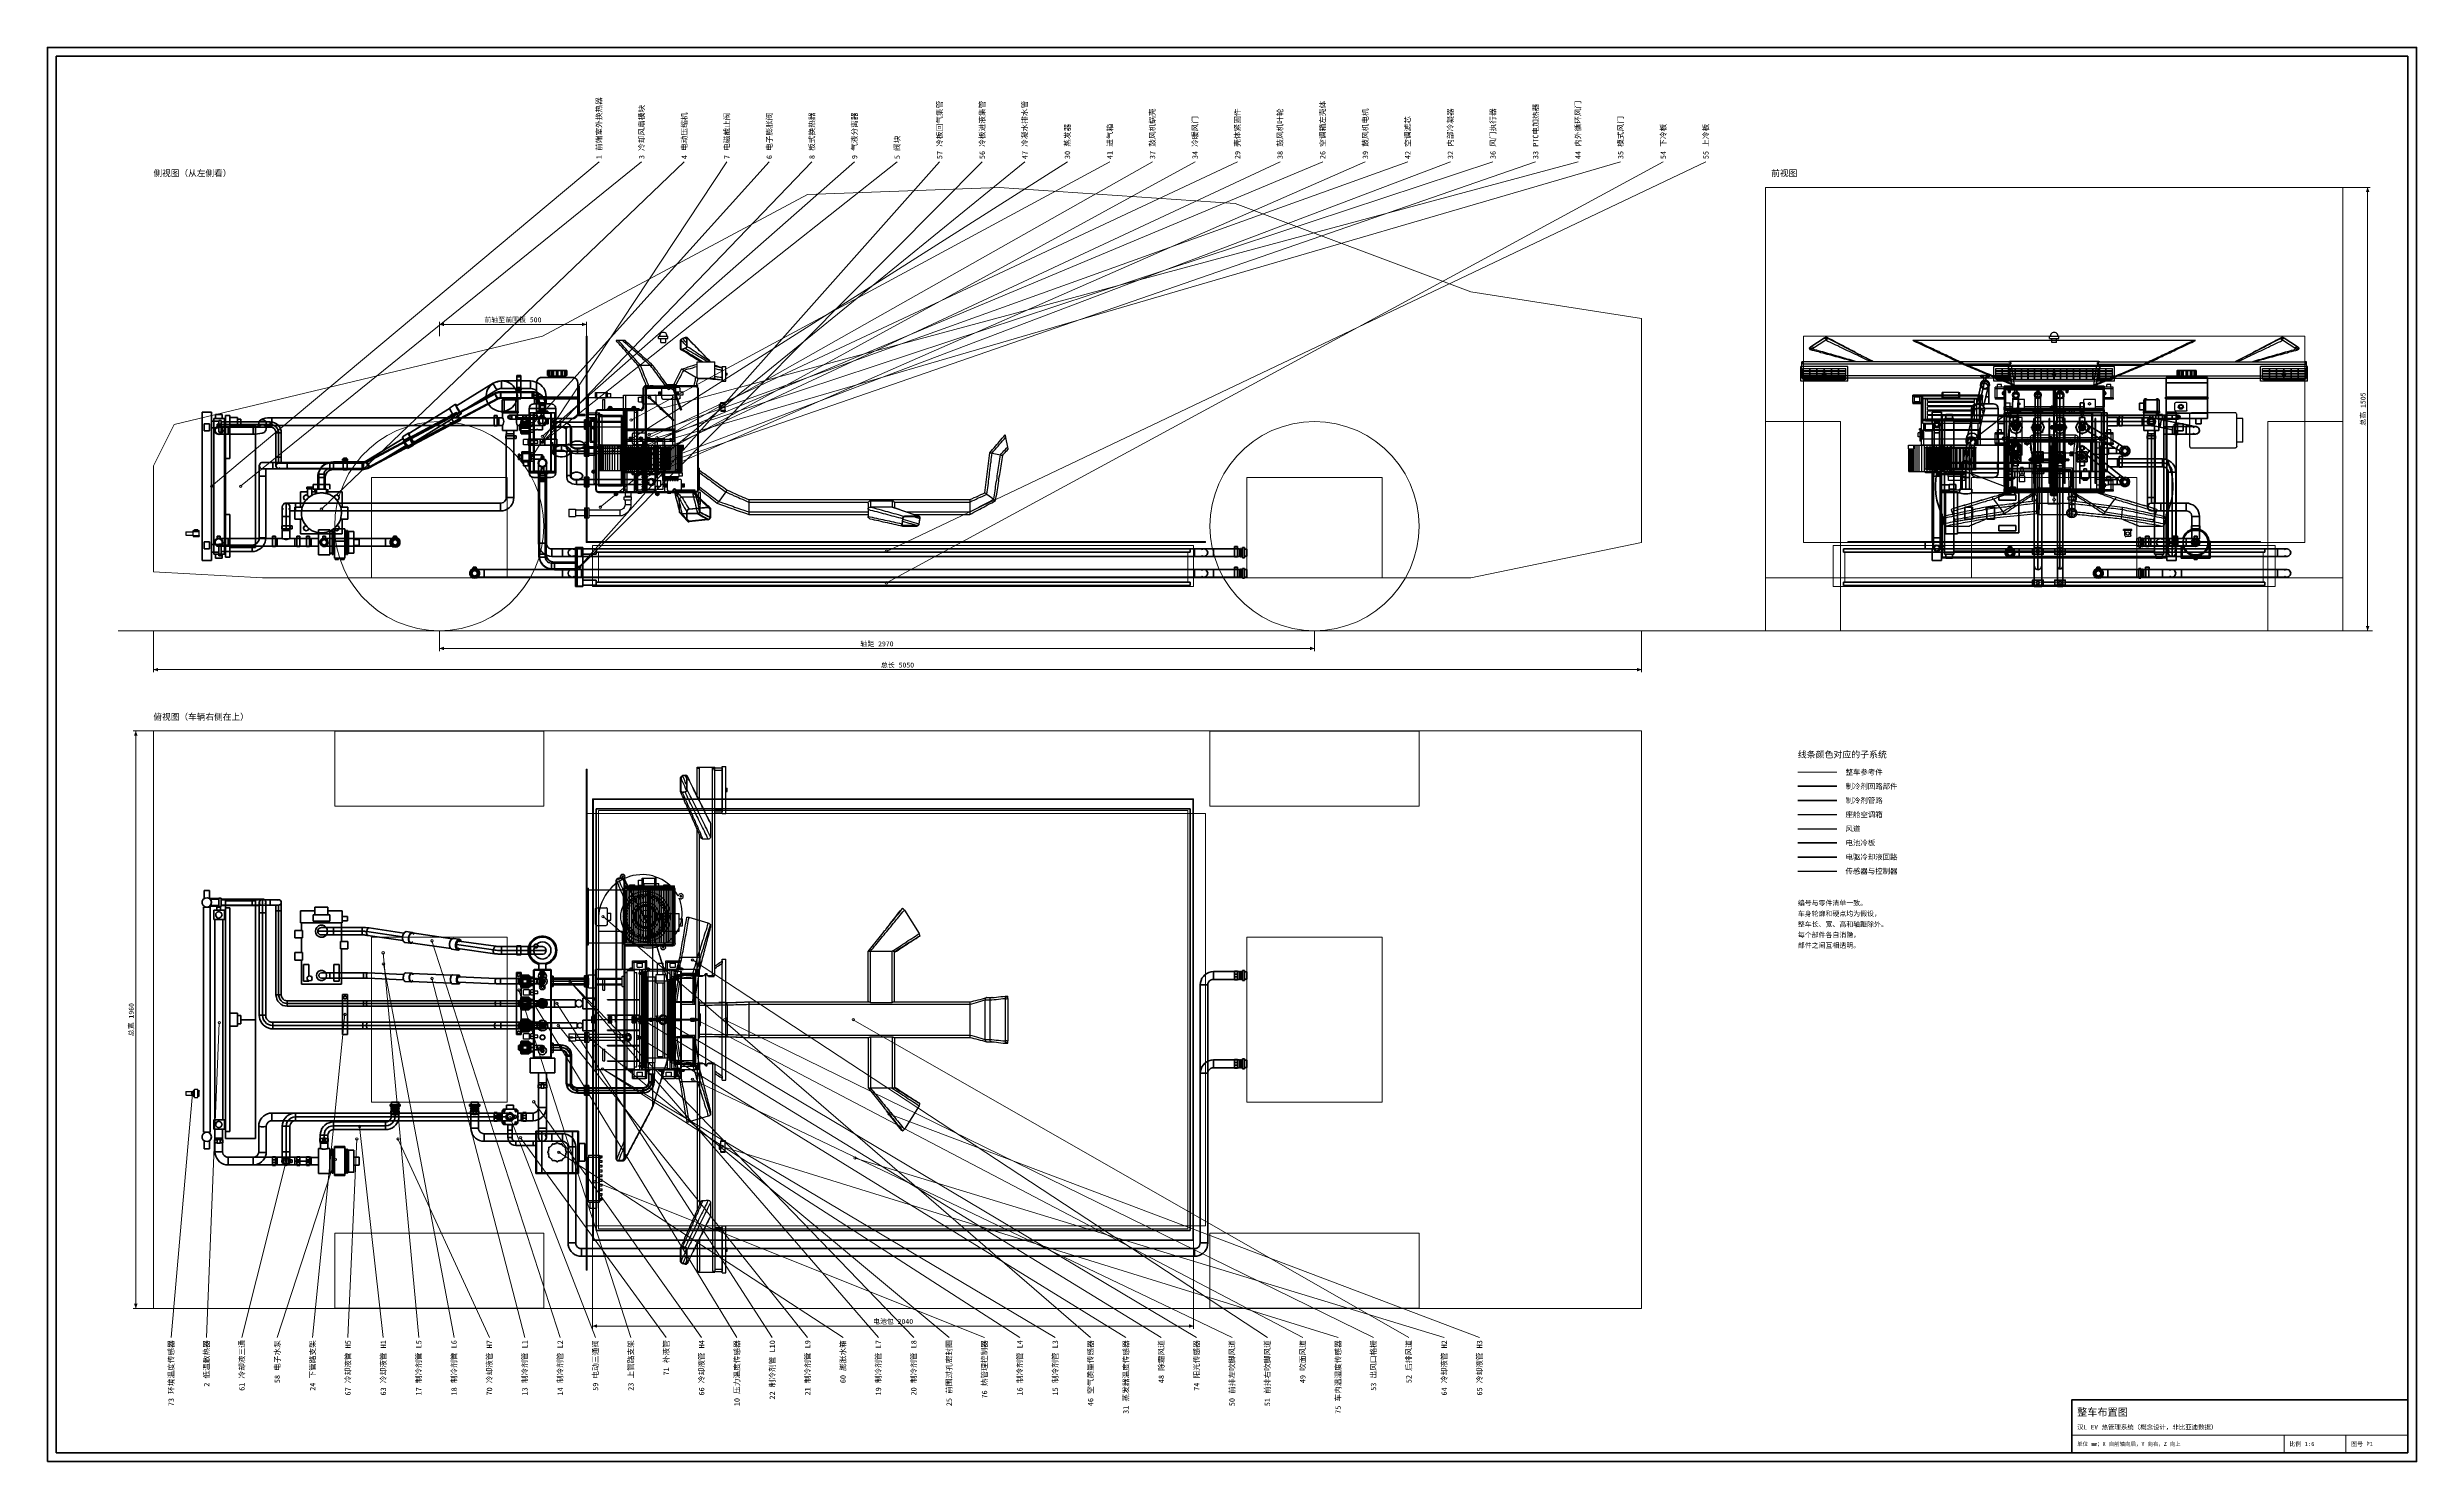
# Model space of a CAD drawing. Header units: millimetres. Extents: x 0 to 1340, y 0 to 800.
import ezdxf
from ezdxf.enums import TextEntityAlignment as Align

# ---------------------------------------------------------------- set-up
doc = ezdxf.new("R2010")
doc.units = ezdxf.units.MM
for name, color, linetype, lineweight, true_color in [('CONTEXT', 7, 'Continuous', 18, 0xa5a5a5), ('COOLANT', 7, 'Continuous', 50, 0x1e8c46), ('DIM', 7, 'Continuous', 18, 0x1e5aa0), ('DUCT', 7, 'Continuous', 30, 0x5a6ec8), ('ELEC', 7, 'Continuous', 30, 0x9650aa), ('FRAME', 7, 'Continuous', 35, 0x3c3c3c), ('HVAC', 7, 'Continuous', 30, 0x464646), ('LP_GAS', 7, 'Continuous', 70, 0x2350be), ('OUTLINE', 7, 'Continuous', 35, 0x141414), ('REFRIG', 7, 'Continuous', 40, 0xc83c28), ('TEXT', 7, 'Continuous', 18, 0x141414), ('THIN', 7, 'Continuous', 13, 0x6e6e6e)]:
    doc.layers.add(name, color=color, linetype=linetype, lineweight=lineweight, true_color=true_color)
doc.styles.add('ZH', font='simsun.ttc')

msp = doc.modelspace()

# ---------------------------------------------------------------- hatches: boundary and pattern name
at = {"layer": 'DIM'}
for points in [[(1312.3, 720.8), (1311.3, 718.2), (1313.3, 718.2)], [(221.7, 643.3), (224.3, 642.3), (224.3, 644.3)], [(305, 643.3), (302.4, 644.3), (302.4, 642.3)], [(1312.3, 470), (1313.3, 472.6), (1311.3, 472.6)], [(221.7, 460), (224.3, 459), (224.3, 461)], [(716.7, 460), (714.1, 461), (714.1, 459)], [(60, 448), (62.6, 447), (62.6, 449)], [(901.7, 448), (899.1, 449), (899.1, 447)], [(50, 413.3), (49, 410.7), (51, 410.7)], [(50, 86.7), (51, 89.3), (49, 89.3)], [(308.3, 76.7), (310.9, 75.7), (310.9, 77.7)], [(648.3, 76.7), (645.7, 77.7), (645.7, 75.7)]]:
    msp.add_hatch(color=7, dxfattribs=at).paths.add_polyline_path(points)

# ---------------------------------------------------------------- linework, layer by layer
at = {"layer": 'CONTEXT'}
for points in [[(60, 503.3), (60, 563.3), (71.7, 586.7), (280, 636.7), (430, 716.7), (538.3, 720.8), (671.7, 711.7), (805, 661.7), (901.7, 646.7), (901.7, 520), (805, 500), (121.7, 500)], [(971.7, 500), (1298.3, 500), (1298.3, 720.8), (971.7, 720.8)], [(60, 86.7), (901.7, 86.7), (901.7, 413.3), (60, 413.3)]]:
    msp.add_lwpolyline(points, close=True, dxfattribs=at)
for points in [[(304.7, 520), (304.7, 636.7)], [(304.7, 636.7), (305.3, 636.7)], [(305.3, 520), (305.3, 636.7)], [(1276.7, 636.7), (993.3, 636.7)], [(993.3, 520), (993.3, 636.7)], [(1276.7, 520), (1276.7, 636.7)], [(1062, 588.7), (1062, 601.3)], [(1062, 601.3), (1091.3, 601.3)], [(1091.3, 588.7), (1091.3, 601.3)], [(280.8, 529.2), (280.5, 535.4), (279.5, 541.5), (277.9, 547.5), (275.7, 553.2), (272.9, 558.8), (269.5, 563.9), (265.6, 568.8), (261.3, 573.1), (256.4, 577), (251.2, 580.4), (245.7, 583.2), (240, 585.4), (234, 587), (227.9, 588), (221.7, 588.3), (215.5, 588), (209.4, 587), (203.4, 585.4), (197.6, 583.2), (192.1, 580.4), (186.9, 577), (182.1, 573.1), (177.7, 568.8), (173.8, 563.9), (170.4, 558.8), (167.6, 553.2), (165.4, 547.5), (163.8, 541.5), (162.8, 535.4), (162.5, 529.2), (162.8, 523), (163.8, 516.9), (165.4, 510.9), (167.6, 505.1), (170.4, 499.6), (173.8, 494.4), (177.7, 489.6), (182.1, 485.2), (186.9, 481.3), (192.1, 477.9), (197.6, 475.1), (203.4, 472.9), (209.4, 471.3), (215.5, 470.3), (221.7, 470), (227.9, 470.3), (234, 471.3), (240, 472.9), (245.7, 475.1), (251.2, 477.9), (256.4, 481.3), (261.3, 485.2), (265.6, 489.6), (269.5, 494.4), (272.9, 499.6), (275.7, 505.1), (277.9, 510.9), (279.5, 516.9), (280.5, 523), (280.8, 529.2)], [(775.8, 529.2), (775.5, 535.4), (774.5, 541.5), (772.9, 547.5), (770.7, 553.2), (767.9, 558.8), (764.5, 563.9), (760.6, 568.8), (756.3, 573.1), (751.4, 577), (746.2, 580.4), (740.7, 583.2), (735, 585.4), (729, 587), (722.9, 588), (716.7, 588.3), (710.5, 588), (704.4, 587), (698.4, 585.4), (692.6, 583.2), (687.1, 580.4), (681.9, 577), (677.1, 573.1), (672.7, 568.8), (668.8, 563.9), (665.4, 558.8), (662.6, 553.2), (660.4, 547.5), (658.8, 541.5), (657.8, 535.4), (657.5, 529.2), (657.8, 523), (658.8, 516.9), (660.4, 510.9), (662.6, 505.1), (665.4, 499.6), (668.8, 494.4), (672.7, 489.6), (677.1, 485.2), (681.9, 481.3), (687.1, 477.9), (692.6, 475.1), (698.4, 472.9), (704.4, 471.3), (710.5, 470.3), (716.7, 470), (722.9, 470.3), (729, 471.3), (735, 472.9), (740.7, 475.1), (746.2, 477.9), (751.4, 481.3), (756.3, 485.2), (760.6, 489.6), (764.5, 494.4), (767.9, 499.6), (770.7, 505.1), (772.9, 510.9), (774.5, 516.9), (775.5, 523), (775.8, 529.2)], [(971.8, 588.3), (971.8, 586.4), (971.8, 584.4), (971.8, 582.4), (971.8, 580.4), (971.8, 578.5), (971.8, 576.5), (971.8, 574.5), (971.8, 572.6), (971.8, 570.6), (971.8, 568.6), (971.8, 566.6), (971.8, 564.7), (971.8, 562.7), (971.8, 560.7), (971.8, 558.8), (971.8, 556.8), (971.8, 554.8), (971.8, 552.8), (971.8, 550.9), (971.8, 548.9), (971.8, 546.9), (971.8, 544.9), (971.8, 543), (971.8, 541), (971.8, 539), (971.8, 537.1), (971.8, 535.1), (971.8, 533.1), (971.8, 531.1), (971.8, 529.2), (971.8, 527.2), (971.8, 525.2), (971.8, 523.2), (971.8, 521.3), (971.8, 519.3), (971.8, 517.3), (971.8, 515.4), (971.8, 513.4), (971.8, 511.4), (971.8, 509.4), (971.8, 507.5), (971.8, 505.5), (971.8, 503.5), (971.8, 501.6), (971.8, 499.6), (971.8, 497.6), (971.8, 495.6), (971.8, 493.7), (971.8, 491.7), (971.8, 489.7), (971.8, 487.8), (971.8, 485.8), (971.8, 483.8), (971.8, 481.8), (971.8, 479.9), (971.8, 477.9), (971.8, 475.9), (971.8, 473.9), (971.8, 472), (971.8, 470)], [(971.8, 588.3), (1014.2, 588.3)], [(1014.2, 588.3), (1014.2, 586.4), (1014.2, 584.4), (1014.2, 582.4), (1014.2, 580.4), (1014.2, 578.5), (1014.2, 576.5), (1014.2, 574.5), (1014.2, 572.6), (1014.2, 570.6), (1014.2, 568.6), (1014.2, 566.6), (1014.2, 564.7), (1014.2, 562.7), (1014.2, 560.7), (1014.2, 558.8), (1014.2, 556.8), (1014.2, 554.8), (1014.2, 552.8), (1014.2, 550.9), (1014.2, 548.9), (1014.2, 546.9), (1014.2, 544.9), (1014.2, 543), (1014.2, 541), (1014.2, 539), (1014.2, 537.1), (1014.2, 535.1), (1014.2, 533.1), (1014.2, 531.1), (1014.2, 529.2), (1014.2, 527.2), (1014.2, 525.2), (1014.2, 523.2), (1014.2, 521.3), (1014.2, 519.3), (1014.2, 517.3), (1014.2, 515.4), (1014.2, 513.4), (1014.2, 511.4), (1014.2, 509.4), (1014.2, 507.5), (1014.2, 505.5), (1014.2, 503.5), (1014.2, 501.6), (1014.2, 499.6), (1014.2, 497.6), (1014.2, 495.6), (1014.2, 493.7), (1014.2, 491.7), (1014.2, 489.7), (1014.2, 487.8), (1014.2, 485.8), (1014.2, 483.8), (1014.2, 481.8), (1014.2, 479.9), (1014.2, 477.9), (1014.2, 475.9), (1014.2, 473.9), (1014.2, 472), (1014.2, 470)], [(1062, 588.7), (1091.3, 588.7)], [(1113.3, 588.7), (1114.5, 588.3), (1115.2, 587.3), (1115.2, 586), (1114.5, 585), (1113.3, 584.7), (1112.2, 585), (1111.4, 586), (1111.4, 587.3), (1112.2, 588.3), (1113.3, 588.7)], [(1255.8, 588.3), (1255.8, 586.4), (1255.8, 584.4), (1255.8, 582.4), (1255.8, 580.4), (1255.8, 578.5), (1255.8, 576.5), (1255.8, 574.5), (1255.8, 572.6), (1255.8, 570.6), (1255.8, 568.6), (1255.8, 566.6), (1255.8, 564.7), (1255.8, 562.7), (1255.8, 560.7), (1255.8, 558.8), (1255.8, 556.8), (1255.8, 554.8), (1255.8, 552.8), (1255.8, 550.9), (1255.8, 548.9), (1255.8, 546.9), (1255.8, 544.9), (1255.8, 543), (1255.8, 541), (1255.8, 539), (1255.8, 537.1), (1255.8, 535.1), (1255.8, 533.1), (1255.8, 531.1), (1255.8, 529.2), (1255.8, 527.2), (1255.8, 525.2), (1255.8, 523.2), (1255.8, 521.3), (1255.8, 519.3), (1255.8, 517.3), (1255.8, 515.4), (1255.8, 513.4), (1255.8, 511.4), (1255.8, 509.4), (1255.8, 507.5), (1255.8, 505.5), (1255.8, 503.5), (1255.8, 501.6), (1255.8, 499.6), (1255.8, 497.6), (1255.8, 495.6), (1255.8, 493.7), (1255.8, 491.7), (1255.8, 489.7), (1255.8, 487.8), (1255.8, 485.8), (1255.8, 483.8), (1255.8, 481.8), (1255.8, 479.9), (1255.8, 477.9), (1255.8, 475.9), (1255.8, 473.9), (1255.8, 472), (1255.8, 470)], [(1255.8, 588.3), (1298.2, 588.3)], [(1298.2, 588.3), (1298.2, 586.4), (1298.2, 584.4), (1298.2, 582.4), (1298.2, 580.4), (1298.2, 578.5), (1298.2, 576.5), (1298.2, 574.5), (1298.2, 572.6), (1298.2, 570.6), (1298.2, 568.6), (1298.2, 566.6), (1298.2, 564.7), (1298.2, 562.7), (1298.2, 560.7), (1298.2, 558.8), (1298.2, 556.8), (1298.2, 554.8), (1298.2, 552.8), (1298.2, 550.9), (1298.2, 548.9), (1298.2, 546.9), (1298.2, 544.9), (1298.2, 543), (1298.2, 541), (1298.2, 539), (1298.2, 537.1), (1298.2, 535.1), (1298.2, 533.1), (1298.2, 531.1), (1298.2, 529.2), (1298.2, 527.2), (1298.2, 525.2), (1298.2, 523.2), (1298.2, 521.3), (1298.2, 519.3), (1298.2, 517.3), (1298.2, 515.4), (1298.2, 513.4), (1298.2, 511.4), (1298.2, 509.4), (1298.2, 507.5), (1298.2, 505.5), (1298.2, 503.5), (1298.2, 501.6), (1298.2, 499.6), (1298.2, 497.6), (1298.2, 495.6), (1298.2, 493.7), (1298.2, 491.7), (1298.2, 489.7), (1298.2, 487.8), (1298.2, 485.8), (1298.2, 483.8), (1298.2, 481.8), (1298.2, 479.9), (1298.2, 477.9), (1298.2, 475.9), (1298.2, 473.9), (1298.2, 472), (1298.2, 470)], [(1113.3, 575.8), (1114.5, 575.5), (1115.4, 574.8), (1115.8, 573.6), (1115.7, 572.4), (1115, 571.5), (1113.9, 570.9), (1112.7, 570.9), (1111.7, 571.5), (1111, 572.4), (1110.9, 573.6), (1111.3, 574.8), (1112.2, 575.5), (1113.3, 575.8)], [(1175, 573.8), (1176.2, 573.5), (1177, 572.6), (1177.1, 571.4), (1176.6, 570.2), (1175.6, 569.6), (1174.4, 569.6), (1173.4, 570.2), (1172.9, 571.4), (1173, 572.6), (1173.8, 573.5), (1175, 573.8)], [(183.3, 500), (183.3, 556.7)], [(183.3, 556.7), (260, 556.7)], [(260, 500), (260, 556.7)], [(678.3, 500), (678.3, 556.7)], [(678.3, 556.7), (755, 556.7)], [(755, 500), (755, 556.7)], [(1181.7, 556.7), (1088.3, 556.7)], [(1088.3, 500), (1088.3, 556.7)], [(1181.7, 556.7), (1088.3, 556.7)], [(1088.3, 500), (1088.3, 556.7)], [(1175, 556.2), (1176.2, 555.8), (1176.9, 554.8), (1176.9, 553.5), (1176.2, 552.5), (1175, 552.2), (1173.8, 552.5), (1173.1, 553.5), (1173.1, 554.8), (1173.8, 555.8), (1175, 556.2)], [(1181.7, 500), (1181.7, 556.7)], [(1181.7, 500), (1181.7, 556.7)], [(1145, 538.8), (1146.2, 538.5), (1147, 537.6), (1147.1, 536.4), (1146.6, 535.2), (1145.6, 534.6), (1144.4, 534.6), (1143.4, 535.2), (1142.9, 536.4), (1143, 537.6), (1143.8, 538.5), (1145, 538.8)], [(304.7, 520), (305.3, 520)], [(305.3, 520), (305.3, 520.5)], [(305.3, 520.5), (655, 520.5)], [(305.3, 520), (655, 520)], [(308.3, 495), (308.3, 518.3)], [(308.3, 518.3), (648.3, 518.3)], [(311.7, 497.5), (311.7, 514.5)], [(311.7, 514.5), (645, 514.5)], [(645, 497.5), (645, 514.5)], [(648.3, 495), (648.3, 518.3)], [(655, 520), (655, 520.5)], [(1276.7, 520), (993.3, 520)], [(1260, 518.3), (1010, 518.3)], [(1010, 495), (1010, 518.3)], [(1253.3, 514.5), (1016.7, 514.5)], [(1016.7, 497.5), (1016.7, 514.5)], [(1251.7, 520.5), (1018.3, 520.5)], [(1018.3, 520), (1018.3, 520.5)], [(1251.7, 520), (1018.3, 520)], [(1122.7, 513.2), (1122.7, 516.5)], [(1122.7, 516.5), (1129, 516.5)], [(1122.7, 513.2), (1129, 513.2)], [(1129, 513.2), (1129, 516.5)], [(1135.2, 513.2), (1135.2, 516.5)], [(1135.2, 516.5), (1141.5, 516.5)], [(1135.2, 513.2), (1141.5, 513.2)], [(1141.5, 513.2), (1141.5, 516.5)], [(1251.7, 520), (1251.7, 520.5)], [(1253.3, 497.5), (1253.3, 514.5)], [(1260, 495), (1260, 518.3)], [(183.3, 500), (260, 500)], [(311.7, 497.5), (645, 497.5)], [(678.3, 500), (755, 500)], [(1253.3, 497.5), (1016.7, 497.5)], [(1181.7, 500), (1088.3, 500)], [(1181.7, 500), (1088.3, 500)], [(1122.7, 495.5), (1122.7, 498.8)], [(1122.7, 498.8), (1129, 498.8)], [(1129, 495.5), (1129, 498.8)], [(1135.2, 495.5), (1135.2, 498.8)], [(1135.2, 498.8), (1141.5, 498.8)], [(1141.5, 495.5), (1141.5, 498.8)], [(308.3, 495), (648.3, 495)], [(1260, 495), (1010, 495)], [(1122.7, 495.5), (1129, 495.5)], [(1129, 495.5), (1122.7, 495.5)], [(1135.2, 495.5), (1141.5, 495.5)], [(1141.5, 495.5), (1135.2, 495.5)], [(971.8, 470), (1014.2, 470)], [(971.8, 470), (1014.2, 470)], [(1255.8, 470), (1298.2, 470)], [(280.8, 413.2), (278.9, 413.2), (276.9, 413.2), (274.9, 413.2), (272.9, 413.2), (271, 413.2), (269, 413.2), (267, 413.2), (265.1, 413.2), (263.1, 413.2), (261.1, 413.2), (259.1, 413.2), (257.2, 413.2), (255.2, 413.2), (253.2, 413.2), (251.2, 413.2), (249.3, 413.2), (247.3, 413.2), (245.3, 413.2), (243.4, 413.2), (241.4, 413.2), (239.4, 413.2), (237.4, 413.2), (235.5, 413.2), (233.5, 413.2), (231.5, 413.2), (229.6, 413.2), (227.6, 413.2), (225.6, 413.2), (223.6, 413.2), (221.7, 413.2), (219.7, 413.2), (217.7, 413.2), (215.7, 413.2), (213.8, 413.2), (211.8, 413.2), (209.8, 413.2), (207.9, 413.2), (205.9, 413.2), (203.9, 413.2), (201.9, 413.2), (200, 413.2), (198, 413.2), (196, 413.2), (194.1, 413.2), (192.1, 413.2), (190.1, 413.2), (188.1, 413.2), (186.2, 413.2), (184.2, 413.2), (182.2, 413.2), (180.2, 413.2), (178.3, 413.2), (176.3, 413.2), (174.3, 413.2), (172.4, 413.2), (170.4, 413.2), (168.4, 413.2), (166.4, 413.2), (164.5, 413.2), (162.5, 413.2)], [(162.5, 413.2), (162.5, 370.8)], [(280.8, 413.2), (280.8, 370.8)], [(775.8, 413.2), (773.9, 413.2), (771.9, 413.2), (769.9, 413.2), (767.9, 413.2), (766, 413.2), (764, 413.2), (762, 413.2), (760.1, 413.2), (758.1, 413.2), (756.1, 413.2), (754.1, 413.2), (752.2, 413.2), (750.2, 413.2), (748.2, 413.2), (746.2, 413.2), (744.3, 413.2), (742.3, 413.2), (740.3, 413.2), (738.4, 413.2), (736.4, 413.2), (734.4, 413.2), (732.4, 413.2), (730.5, 413.2), (728.5, 413.2), (726.5, 413.2), (724.6, 413.2), (722.6, 413.2), (720.6, 413.2), (718.6, 413.2), (716.7, 413.2), (714.7, 413.2), (712.7, 413.2), (710.8, 413.2), (708.8, 413.2), (706.8, 413.2), (704.8, 413.2), (702.9, 413.2), (700.9, 413.2), (698.9, 413.2), (696.9, 413.2), (695, 413.2), (693, 413.2), (691, 413.2), (689.1, 413.2), (687.1, 413.2), (685.1, 413.2), (683.1, 413.2), (681.2, 413.2), (679.2, 413.2), (677.2, 413.2), (675.2, 413.2), (673.3, 413.2), (671.3, 413.2), (669.3, 413.2), (667.4, 413.2), (665.4, 413.2), (663.4, 413.2), (661.4, 413.2), (659.5, 413.2), (657.5, 413.2)], [(657.5, 413.2), (657.5, 370.8)], [(775.8, 413.2), (775.8, 370.8)], [(304.7, 108.3), (304.7, 391.7)], [(304.7, 391.7), (305.3, 391.7)], [(305.3, 108.3), (305.3, 391.7)], [(990, 390), (1012, 390)], [(280.8, 370.8), (278.9, 370.8), (276.9, 370.8), (274.9, 370.8), (272.9, 370.8), (271, 370.8), (269, 370.8), (267, 370.8), (265.1, 370.8), (263.1, 370.8), (261.1, 370.8), (259.1, 370.8), (257.2, 370.8), (255.2, 370.8), (253.2, 370.8), (251.2, 370.8), (249.3, 370.8), (247.3, 370.8), (245.3, 370.8), (243.4, 370.8), (241.4, 370.8), (239.4, 370.8), (237.4, 370.8), (235.5, 370.8), (233.5, 370.8), (231.5, 370.8), (229.6, 370.8), (227.6, 370.8), (225.6, 370.8), (223.6, 370.8), (221.7, 370.8), (219.7, 370.8), (217.7, 370.8), (215.7, 370.8), (213.8, 370.8), (211.8, 370.8), (209.8, 370.8), (207.9, 370.8), (205.9, 370.8), (203.9, 370.8), (201.9, 370.8), (200, 370.8), (198, 370.8), (196, 370.8), (194.1, 370.8), (192.1, 370.8), (190.1, 370.8), (188.1, 370.8), (186.2, 370.8), (184.2, 370.8), (182.2, 370.8), (180.2, 370.8), (178.3, 370.8), (176.3, 370.8), (174.3, 370.8), (172.4, 370.8), (170.4, 370.8), (168.4, 370.8), (166.4, 370.8), (164.5, 370.8), (162.5, 370.8)], [(305.3, 133.3), (305.3, 366.7)], [(305.3, 366.7), (655, 366.7)], [(308.3, 125), (308.3, 375)], [(308.3, 375), (648.3, 375)], [(647.8, 374.5), (308.8, 374.5)], [(308.8, 125.5), (308.8, 374.5)], [(311.7, 131.7), (311.7, 368.3)], [(311.7, 368.3), (645, 368.3)], [(645, 131.7), (645, 368.3)], [(647.8, 125.5), (647.8, 374.5)], [(648.3, 125), (648.3, 375)], [(655, 133.3), (655, 366.7)], [(775.8, 370.8), (773.9, 370.8), (771.9, 370.8), (769.9, 370.8), (767.9, 370.8), (766, 370.8), (764, 370.8), (762, 370.8), (760.1, 370.8), (758.1, 370.8), (756.1, 370.8), (754.1, 370.8), (752.2, 370.8), (750.2, 370.8), (748.2, 370.8), (746.2, 370.8), (744.3, 370.8), (742.3, 370.8), (740.3, 370.8), (738.4, 370.8), (736.4, 370.8), (734.4, 370.8), (732.4, 370.8), (730.5, 370.8), (728.5, 370.8), (726.5, 370.8), (724.6, 370.8), (722.6, 370.8), (720.6, 370.8), (718.6, 370.8), (716.7, 370.8), (714.7, 370.8), (712.7, 370.8), (710.8, 370.8), (708.8, 370.8), (706.8, 370.8), (704.8, 370.8), (702.9, 370.8), (700.9, 370.8), (698.9, 370.8), (696.9, 370.8), (695, 370.8), (693, 370.8), (691, 370.8), (689.1, 370.8), (687.1, 370.8), (685.1, 370.8), (683.1, 370.8), (681.2, 370.8), (679.2, 370.8), (677.2, 370.8), (675.2, 370.8), (673.3, 370.8), (671.3, 370.8), (669.3, 370.8), (667.4, 370.8), (665.4, 370.8), (663.4, 370.8), (661.4, 370.8), (659.5, 370.8), (657.5, 370.8)], [(183.3, 203.3), (183.3, 296.7)], [(183.3, 296.7), (260, 296.7)], [(260, 203.3), (260, 296.7)], [(678.3, 203.3), (678.3, 296.7)], [(678.3, 296.7), (755, 296.7)], [(755, 203.3), (755, 296.7)], [(183.3, 203.3), (260, 203.3)], [(678.3, 203.3), (755, 203.3)], [(280.8, 129.2), (278.9, 129.2), (276.9, 129.2), (274.9, 129.2), (272.9, 129.2), (271, 129.2), (269, 129.2), (267, 129.2), (265.1, 129.2), (263.1, 129.2), (261.1, 129.2), (259.1, 129.2), (257.2, 129.2), (255.2, 129.2), (253.2, 129.2), (251.2, 129.2), (249.3, 129.2), (247.3, 129.2), (245.3, 129.2), (243.4, 129.2), (241.4, 129.2), (239.4, 129.2), (237.4, 129.2), (235.5, 129.2), (233.5, 129.2), (231.5, 129.2), (229.6, 129.2), (227.6, 129.2), (225.6, 129.2), (223.6, 129.2), (221.7, 129.2), (219.7, 129.2), (217.7, 129.2), (215.7, 129.2), (213.8, 129.2), (211.8, 129.2), (209.8, 129.2), (207.9, 129.2), (205.9, 129.2), (203.9, 129.2), (201.9, 129.2), (200, 129.2), (198, 129.2), (196, 129.2), (194.1, 129.2), (192.1, 129.2), (190.1, 129.2), (188.1, 129.2), (186.2, 129.2), (184.2, 129.2), (182.2, 129.2), (180.2, 129.2), (178.3, 129.2), (176.3, 129.2), (174.3, 129.2), (172.4, 129.2), (170.4, 129.2), (168.4, 129.2), (166.4, 129.2), (164.5, 129.2), (162.5, 129.2)], [(162.5, 129.2), (162.5, 86.8)], [(280.8, 129.2), (280.8, 86.8)], [(305.3, 133.3), (655, 133.3)], [(308.3, 125), (648.3, 125)], [(647.8, 125.5), (308.8, 125.5)], [(311.7, 131.7), (645, 131.7)], [(775.8, 129.2), (773.9, 129.2), (771.9, 129.2), (769.9, 129.2), (767.9, 129.2), (766, 129.2), (764, 129.2), (762, 129.2), (760.1, 129.2), (758.1, 129.2), (756.1, 129.2), (754.1, 129.2), (752.2, 129.2), (750.2, 129.2), (748.2, 129.2), (746.2, 129.2), (744.3, 129.2), (742.3, 129.2), (740.3, 129.2), (738.4, 129.2), (736.4, 129.2), (734.4, 129.2), (732.4, 129.2), (730.5, 129.2), (728.5, 129.2), (726.5, 129.2), (724.6, 129.2), (722.6, 129.2), (720.6, 129.2), (718.6, 129.2), (716.7, 129.2), (714.7, 129.2), (712.7, 129.2), (710.8, 129.2), (708.8, 129.2), (706.8, 129.2), (704.8, 129.2), (702.9, 129.2), (700.9, 129.2), (698.9, 129.2), (696.9, 129.2), (695, 129.2), (693, 129.2), (691, 129.2), (689.1, 129.2), (687.1, 129.2), (685.1, 129.2), (683.1, 129.2), (681.2, 129.2), (679.2, 129.2), (677.2, 129.2), (675.2, 129.2), (673.3, 129.2), (671.3, 129.2), (669.3, 129.2), (667.4, 129.2), (665.4, 129.2), (663.4, 129.2), (661.4, 129.2), (659.5, 129.2), (657.5, 129.2)], [(657.5, 129.2), (657.5, 86.8)], [(775.8, 129.2), (775.8, 86.8)], [(304.7, 108.3), (305.3, 108.3)], [(280.8, 86.8), (278.9, 86.8), (276.9, 86.8), (274.9, 86.8), (272.9, 86.8), (271, 86.8), (269, 86.8), (267, 86.8), (265.1, 86.8), (263.1, 86.8), (261.1, 86.8), (259.1, 86.8), (257.2, 86.8), (255.2, 86.8), (253.2, 86.8), (251.2, 86.8), (249.3, 86.8), (247.3, 86.8), (245.3, 86.8), (243.4, 86.8), (241.4, 86.8), (239.4, 86.8), (237.4, 86.8), (235.5, 86.8), (233.5, 86.8), (231.5, 86.8), (229.6, 86.8), (227.6, 86.8), (225.6, 86.8), (223.6, 86.8), (221.7, 86.8), (219.7, 86.8), (217.7, 86.8), (215.7, 86.8), (213.8, 86.8), (211.8, 86.8), (209.8, 86.8), (207.9, 86.8), (205.9, 86.8), (203.9, 86.8), (201.9, 86.8), (200, 86.8), (198, 86.8), (196, 86.8), (194.1, 86.8), (192.1, 86.8), (190.1, 86.8), (188.1, 86.8), (186.2, 86.8), (184.2, 86.8), (182.2, 86.8), (180.2, 86.8), (178.3, 86.8), (176.3, 86.8), (174.3, 86.8), (172.4, 86.8), (170.4, 86.8), (168.4, 86.8), (166.4, 86.8), (164.5, 86.8), (162.5, 86.8)], [(775.8, 86.8), (773.9, 86.8), (771.9, 86.8), (769.9, 86.8), (767.9, 86.8), (766, 86.8), (764, 86.8), (762, 86.8), (760.1, 86.8), (758.1, 86.8), (756.1, 86.8), (754.1, 86.8), (752.2, 86.8), (750.2, 86.8), (748.2, 86.8), (746.2, 86.8), (744.3, 86.8), (742.3, 86.8), (740.3, 86.8), (738.4, 86.8), (736.4, 86.8), (734.4, 86.8), (732.4, 86.8), (730.5, 86.8), (728.5, 86.8), (726.5, 86.8), (724.6, 86.8), (722.6, 86.8), (720.6, 86.8), (718.6, 86.8), (716.7, 86.8), (714.7, 86.8), (712.7, 86.8), (710.8, 86.8), (708.8, 86.8), (706.8, 86.8), (704.8, 86.8), (702.9, 86.8), (700.9, 86.8), (698.9, 86.8), (696.9, 86.8), (695, 86.8), (693, 86.8), (691, 86.8), (689.1, 86.8), (687.1, 86.8), (685.1, 86.8), (683.1, 86.8), (681.2, 86.8), (679.2, 86.8), (677.2, 86.8), (675.2, 86.8), (673.3, 86.8), (671.3, 86.8), (669.3, 86.8), (667.4, 86.8), (665.4, 86.8), (663.4, 86.8), (661.4, 86.8), (659.5, 86.8), (657.5, 86.8)]]:
    msp.add_lwpolyline(points, dxfattribs=at)
at = {"layer": 'COOLANT'}
for points in [[(282.9, 617.3), (283, 617.3), (283.1, 617.3), (283.1, 617.3), (283.2, 617.3), (283.3, 617.3), (283.4, 617.3)], [(282.9, 614.3), (282.9, 617.3)], [(283.4, 617.3), (283.4, 617.3), (283.4, 617.3), (283.5, 617.3), (283.5, 617.3), (283.5, 617.3), (283.6, 617.3)], [(283.4, 614.3), (283.4, 617.3)], [(283.6, 617.3), (283.7, 617.3), (283.8, 617.3), (283.9, 617.3), (284, 617.3), (284.1, 617.3), (284.2, 617.3)], [(283.6, 614.3), (283.6, 617.3)], [(284.2, 617.3), (284.4, 617.3), (284.6, 617.3), (284.8, 617.3), (285, 617.3), (285.2, 617.3), (285.4, 617.3)], [(284.2, 614.3), (284.2, 617.3)], [(285.4, 617.3), (285.5, 617.3), (285.7, 617.3), (285.8, 617.3), (285.9, 617.3), (286.1, 617.3), (286.2, 617.3)], [(285.4, 614.3), (285.4, 617.3)], [(286.2, 617.3), (286.5, 617.3), (286.8, 617.3), (287.1, 617.3), (287.3, 617.3), (287.6, 617.3), (287.9, 617.3)], [(286.2, 614.3), (286.2, 617.3)], [(287.9, 617.3), (287.9, 617.3), (287.9, 617.3), (287.9, 617.3), (287.9, 617.3), (287.9, 617.3), (287.9, 617.3)], [(287.9, 617.3), (288.1, 617.3), (288.2, 617.3), (288.3, 617.3), (288.5, 617.3), (288.6, 617.3), (288.7, 617.3)], [(287.9, 614.3), (287.9, 617.3)], [(287.9, 614.3), (287.9, 617.3)], [(288.7, 617.3), (288.7, 617.3), (288.7, 617.3), (288.7, 617.3), (288.7, 617.3), (288.7, 617.3), (288.7, 617.3)], [(288.7, 617.3), (288.7, 617.3), (288.7, 617.3), (288.7, 617.3), (288.7, 617.3), (288.7, 617.3), (288.7, 617.3)], [(288.7, 614.3), (288.7, 617.3)], [(288.7, 617.3), (289, 617.3), (289.3, 617.3), (289.6, 617.3), (289.9, 617.3), (290.2, 617.3), (290.5, 617.3)], [(288.7, 614.3), (288.7, 617.3)], [(290.5, 617.3), (290.6, 617.3), (290.7, 617.3), (290.9, 617.3), (291, 617.3), (291.1, 617.3), (291.2, 617.3)], [(290.5, 614.3), (290.5, 617.3)], [(291.2, 617.3), (291.4, 617.3), (291.6, 617.3), (291.8, 617.3), (292, 617.3), (292.2, 617.3), (292.4, 617.3)], [(291.2, 614.3), (291.2, 617.3)], [(292.4, 617.3), (292.5, 617.3), (292.7, 617.3), (292.8, 617.3), (292.9, 617.3), (293, 617.3), (293.1, 617.3)], [(292.4, 614.3), (292.4, 617.3)], [(293.1, 617.3), (293.1, 617.3), (293.2, 617.3), (293.2, 617.3), (293.2, 617.3), (293.3, 617.3), (293.3, 617.3)], [(293.1, 614.3), (293.1, 617.3)], [(293.3, 617.3), (293.4, 617.3), (293.5, 617.3), (293.5, 617.3), (293.6, 617.3), (293.7, 617.3), (293.8, 617.3)], [(293.3, 614.3), (293.3, 617.3)], [(293.8, 614.3), (293.8, 617.3)], [(1204.6, 617.3), (1204.7, 617.3), (1204.7, 617.3), (1204.8, 617.3), (1204.9, 617.3), (1204.9, 617.3), (1205, 617.3)], [(1204.6, 614.3), (1204.6, 617.3)], [(1205, 617.3), (1205.1, 617.3), (1205.1, 617.3), (1205.1, 617.3), (1205.2, 617.3), (1205.2, 617.3), (1205.3, 617.3)], [(1205, 614.3), (1205, 617.3)], [(1205.3, 617.3), (1205.4, 617.3), (1205.5, 617.3), (1205.6, 617.3), (1205.7, 617.3), (1205.8, 617.3), (1205.9, 617.3)], [(1205.3, 614.3), (1205.3, 617.3)], [(1205.9, 617.3), (1206.1, 617.3), (1206.3, 617.3), (1206.5, 617.3), (1206.7, 617.3), (1206.9, 617.3), (1207.1, 617.3)], [(1205.9, 614.3), (1205.9, 617.3)], [(1207.1, 617.3), (1207.2, 617.3), (1207.3, 617.3), (1207.5, 617.3), (1207.6, 617.3), (1207.7, 617.3), (1207.9, 617.3)], [(1207.1, 614.3), (1207.1, 617.3)], [(1207.9, 617.3), (1208.2, 617.3), (1208.4, 617.3), (1208.7, 617.3), (1209, 617.3), (1209.3, 617.3), (1209.6, 617.3)], [(1207.9, 614.3), (1207.9, 617.3)], [(1209.6, 617.3), (1209.6, 617.3), (1209.6, 617.3), (1209.6, 617.3), (1209.6, 617.3), (1209.6, 617.3), (1209.6, 617.3)], [(1209.6, 617.3), (1209.7, 617.3), (1209.9, 617.3), (1210, 617.3), (1210.1, 617.3), (1210.3, 617.3), (1210.4, 617.3)], [(1209.6, 614.3), (1209.6, 617.3)], [(1210.4, 617.3), (1210.4, 617.3), (1210.4, 617.3), (1210.4, 617.3), (1210.4, 617.3), (1210.4, 617.3), (1210.4, 617.3)], [(1210.4, 617.3), (1210.7, 617.3), (1211, 617.3), (1211.3, 617.3), (1211.6, 617.3), (1211.8, 617.3), (1212.1, 617.3)], [(1210.4, 617.3), (1210.4, 617.3), (1210.4, 617.3), (1210.4, 617.3), (1210.4, 617.3), (1210.4, 617.3), (1210.4, 617.3)], [(1210.4, 614.3), (1210.4, 617.3)], [(1212.1, 617.3), (1212.3, 617.3), (1212.4, 617.3), (1212.5, 617.3), (1212.7, 617.3), (1212.8, 617.3), (1212.9, 617.3)], [(1212.1, 614.3), (1212.1, 617.3)], [(1212.9, 617.3), (1213.1, 617.3), (1213.3, 617.3), (1213.5, 617.3), (1213.7, 617.3), (1213.9, 617.3), (1214.1, 617.3)], [(1212.9, 614.3), (1212.9, 617.3)], [(1214.1, 617.3), (1214.2, 617.3), (1214.3, 617.3), (1214.4, 617.3), (1214.5, 617.3), (1214.6, 617.3), (1214.7, 617.3)], [(1214.1, 614.3), (1214.1, 617.3)], [(1214.7, 617.3), (1214.8, 617.3), (1214.8, 617.3), (1214.9, 617.3), (1214.9, 617.3), (1214.9, 617.3), (1215, 617.3)], [(1214.7, 614.3), (1214.7, 617.3)], [(1215, 617.3), (1215.1, 617.3), (1215.1, 617.3), (1215.2, 617.3), (1215.3, 617.3), (1215.3, 617.3), (1215.4, 617.3)], [(1215, 614.3), (1215, 617.3)], [(1215.4, 614.3), (1215.4, 617.3)], [(276.7, 610.3), (276.8, 611.1), (277.1, 611.8), (277.5, 612.5), (278.2, 612.9), (278.9, 613.2), (279.7, 613.3)], [(276.7, 602.2), (276.7, 610.3)], [(279.7, 613.3), (297, 613.3)], [(282.9, 614.3), (283, 614.3), (283.1, 614.3), (283.1, 614.3), (283.2, 614.3), (283.3, 614.3), (283.4, 614.3)], [(283.3, 614), (283.3, 614.3)], [(283.3, 614), (284.6, 614), (285.8, 614), (287.1, 614), (288.3, 614), (289.6, 614), (290.8, 614), (292.1, 614), (293.3, 614)], [(283.6, 614.3), (283.7, 614.3), (283.8, 614.3), (283.9, 614.3), (284, 614.3), (284.1, 614.3), (284.2, 614.3)], [(284.3, 613.3), (284.3, 614)], [(285.4, 614.3), (285.5, 614.3), (285.7, 614.3), (285.8, 614.3), (285.9, 614.3), (286.1, 614.3), (286.2, 614.3)], [(287.9, 614.3), (287.9, 614.3), (287.9, 614.3), (287.9, 614.3), (287.9, 614.3), (287.9, 614.3), (287.9, 614.3)], [(287.9, 614.3), (288.1, 614.3), (288.2, 614.3), (288.3, 614.3), (288.5, 614.3), (288.6, 614.3), (288.7, 614.3)], [(288.7, 614.3), (288.7, 614.3), (288.7, 614.3), (288.7, 614.3), (288.7, 614.3), (288.7, 614.3), (288.7, 614.3)], [(290.5, 614.3), (290.6, 614.3), (290.7, 614.3), (290.9, 614.3), (291, 614.3), (291.1, 614.3), (291.2, 614.3)], [(292.3, 613.3), (292.3, 614)], [(292.4, 614.3), (292.5, 614.3), (292.7, 614.3), (292.8, 614.3), (292.9, 614.3), (293, 614.3), (293.1, 614.3)], [(293.3, 614.3), (293.4, 614.3), (293.5, 614.3), (293.5, 614.3), (293.6, 614.3), (293.7, 614.3), (293.8, 614.3)], [(293.3, 614), (293.3, 614.3)], [(300, 610.3), (299.9, 611.1), (299.6, 611.8), (299.1, 612.5), (298.5, 612.9), (297.8, 613.2), (297, 613.3)], [(300, 602.2), (300, 610.3)], [(300, 608.3), (300.7, 608.3)], [(300.7, 592.3), (300.7, 608.3)], [(1221.7, 613.3), (1198.3, 613.3)], [(1198.3, 610.3), (1198.3, 610.8), (1198.3, 611.3), (1198.3, 611.8), (1198.3, 612.3), (1198.3, 612.8), (1198.3, 613.3)], [(1198.3, 602.2), (1198.3, 610.3)], [(1221.7, 610.3), (1198.3, 610.3)], [(1204.6, 614.3), (1204.7, 614.3), (1204.7, 614.3), (1204.8, 614.3), (1204.9, 614.3), (1204.9, 614.3), (1205, 614.3)], [(1205, 614), (1205, 614.3)], [(1205, 614), (1206.2, 614), (1207.5, 614), (1208.8, 614), (1210, 614), (1211.2, 614), (1212.5, 614), (1213.8, 614), (1215, 614)], [(1205.3, 614.3), (1205.4, 614.3), (1205.5, 614.3), (1205.6, 614.3), (1205.7, 614.3), (1205.8, 614.3), (1205.9, 614.3)], [(1206, 613.3), (1206, 614)], [(1207.1, 614.3), (1207.2, 614.3), (1207.3, 614.3), (1207.5, 614.3), (1207.6, 614.3), (1207.7, 614.3), (1207.9, 614.3)], [(1209.6, 614.3), (1209.6, 614.3), (1209.6, 614.3), (1209.6, 614.3), (1209.6, 614.3), (1209.6, 614.3), (1209.6, 614.3)], [(1209.6, 614.3), (1209.7, 614.3), (1209.9, 614.3), (1210, 614.3), (1210.1, 614.3), (1210.3, 614.3), (1210.4, 614.3)], [(1210.4, 614.3), (1210.4, 614.3), (1210.4, 614.3), (1210.4, 614.3), (1210.4, 614.3), (1210.4, 614.3), (1210.4, 614.3)], [(1212.1, 614.3), (1212.3, 614.3), (1212.4, 614.3), (1212.5, 614.3), (1212.7, 614.3), (1212.8, 614.3), (1212.9, 614.3)], [(1214, 613.3), (1214, 614)], [(1214.1, 614.3), (1214.2, 614.3), (1214.3, 614.3), (1214.4, 614.3), (1214.5, 614.3), (1214.6, 614.3), (1214.7, 614.3)], [(1215, 614.3), (1215.1, 614.3), (1215.1, 614.3), (1215.2, 614.3), (1215.3, 614.3), (1215.3, 614.3), (1215.4, 614.3)], [(1215, 614), (1215, 614.3)], [(1221.7, 610.3), (1221.7, 610.8), (1221.7, 611.3), (1221.7, 611.8), (1221.7, 612.3), (1221.7, 612.8), (1221.7, 613.3)], [(1221.7, 602.2), (1221.7, 610.3)], [(94.2, 513.3), (94.2, 590)], [(94.2, 590), (100.2, 590)], [(95.1, 592.3), (95.7, 592.3), (96.3, 592.3), (96.9, 592.3), (97.5, 592.3), (98.1, 592.3), (98.8, 592.3)], [(95.1, 590), (95.1, 592.3)], [(98.8, 590), (98.8, 592.3)], [(100.2, 513.3), (100.2, 590)], [(127, 590.5), (125.7, 590.5), (124.4, 590.4), (123.2, 590.2), (121.9, 589.9), (120.7, 589.4), (119.8, 588.5), (119.5, 587.3)], [(127, 586.2), (127, 586.9), (127, 587.6), (127, 588.3), (127, 589.1), (127, 589.8), (127, 590.5)], [(255.3, 590.5), (127, 590.5)], [(252.7, 590.7), (252.7, 591.8)], [(252.7, 591.8), (254.3, 591.8)], [(252.7, 586), (252.7, 586.8), (252.7, 587.5), (252.7, 588.3), (252.7, 589.1), (252.7, 589.9), (252.7, 590.7)], [(252.7, 590.7), (254.3, 590.7)], [(254.3, 590.7), (254.3, 591.8)], [(254.3, 586), (254.3, 586.8), (254.3, 587.5), (254.3, 588.3), (254.3, 589.1), (254.3, 589.9), (254.3, 590.7)], [(255.3, 586.2), (255.3, 586.9), (255.3, 587.6), (255.3, 588.3), (255.3, 589.1), (255.3, 589.8), (255.3, 590.5)], [(255.3, 586.2), (255.3, 586.9), (255.3, 587.6), (255.3, 588.3), (255.3, 589), (255.3, 589.7), (255.3, 590.4)], [(257.5, 590.4), (255.3, 590.4)], [(257.2, 594), (257.2, 594), (257.2, 594), (257.2, 594), (257.3, 594), (257.3, 594), (257.3, 594)], [(257.2, 593.3), (257.2, 594)], [(257.2, 593.3), (258.4, 593.3), (259.7, 593.3), (261, 593.3), (262.3, 593.3), (263.6, 593.3), (264.9, 593.3), (266.2, 593.3)], [(257.3, 594), (257.3, 600.7)], [(257.3, 600.7), (257.5, 600.7), (257.7, 600.7), (257.8, 600.7), (258, 600.7), (258.2, 600.7), (258.3, 600.7)], [(257.3, 594), (257.5, 594), (257.7, 594), (257.8, 594), (258, 594), (258.2, 594), (258.3, 594)], [(257.5, 590.4), (257.5, 593.3)], [(257.5, 586.2), (257.8, 586.9), (258, 587.6), (258.1, 588.3), (258, 589.1), (257.8, 589.8), (257.5, 590.4)], [(257.7, 601.1), (258, 601.1)], [(257.7, 600.7), (257.7, 601.1)], [(258, 601.1), (258.6, 601.1)], [(258, 600.7), (258, 601.1)], [(258.3, 600.7), (265, 600.7)], [(258.3, 594), (258.3, 600.7)], [(258.3, 594), (259.4, 594), (260.6, 594), (261.7, 594), (262.8, 594), (263.9, 594), (265, 594)], [(258.6, 600.7), (258.6, 601.1)], [(258.6, 601.1), (258.9, 601.1)], [(258.9, 600.7), (258.9, 601.1)], [(261.7, 592), (261.1, 591.8), (260.7, 591.4), (260.5, 590.8), (260.7, 590.2), (261.1, 589.8), (261.7, 589.7)], [(261.7, 589.7), (262.7, 590.3), (262.7, 591.4), (261.6, 592), (260.6, 591.4), (260.7, 590.2), (261.7, 589.7)], [(261.7, 589.7), (262.7, 590.2), (262.7, 591.4), (261.7, 592), (260.7, 591.4), (260.7, 590.2), (261.7, 589.7)], [(261.7, 590), (262.4, 590.4), (262.4, 591.2), (261.7, 591.7), (260.9, 591.2), (260.9, 590.4), (261.7, 590)], [(261.7, 590), (262.4, 590.4), (262.4, 591.2), (261.7, 591.7), (260.9, 591.2), (260.9, 590.4), (261.7, 590)], [(265, 592), (264.4, 592), (263.9, 592), (263.3, 592), (262.8, 592), (262.2, 592), (261.7, 592)], [(265, 589.7), (264.4, 589.7), (263.9, 589.7), (263.3, 589.7), (262.8, 589.7), (262.2, 589.7), (261.7, 589.7)], [(264.4, 601.1), (264.7, 601.1)], [(264.4, 600.7), (264.4, 601.1)], [(264.7, 601.1), (265.3, 601.1)], [(264.7, 600.7), (264.7, 601.1)], [(266, 600.7), (265.8, 600.7), (265.7, 600.7), (265.5, 600.7), (265.3, 600.7), (265.2, 600.7), (265, 600.7)], [(265, 594), (265, 600.7)], [(266, 594), (265.8, 594), (265.7, 594), (265.5, 594), (265.3, 594), (265.2, 594), (265, 594)], [(265, 589.7), (265, 590.1), (265, 590.4), (265, 590.8), (265, 591.2), (265, 591.6), (265, 592)], [(274.7, 592), (265, 592)], [(274.7, 589.7), (265, 589.7)], [(265.3, 600.7), (265.3, 601.1)], [(265.3, 601.1), (265.6, 601.1)], [(265.8, 590.4), (265.5, 589.8), (265.3, 589.1), (265.3, 588.3), (265.3, 587.6), (265.5, 586.9), (265.8, 586.2)], [(265.6, 600.7), (265.6, 601.1)], [(265.8, 593.3), (265.8, 590.4)], [(265.8, 590.4), (268, 590.4)], [(266, 594), (266, 600.7)], [(266, 594), (266, 594), (266.1, 594), (266.1, 594), (266.1, 594), (266.1, 594), (266.2, 594)], [(266.2, 593.3), (266.2, 594)], [(268, 586.2), (268, 586.9), (268, 587.6), (268, 588.3), (268, 589.1), (268, 589.8), (268, 590.5)], [(274.7, 590.5), (268, 590.5)], [(268, 590.4), (268, 589.7), (268, 589), (268, 588.3), (268, 587.6), (268, 586.9), (268, 586.2)], [(269, 590.7), (269, 591.8)], [(269, 591.8), (270.7, 591.8)], [(269, 590.7), (269, 589.9), (269, 589.1), (269, 588.3), (269, 587.5), (269, 586.8), (269, 586)], [(269, 590.7), (270.7, 590.7)], [(270.7, 590.7), (270.7, 591.8)], [(270.7, 590.7), (270.7, 589.9), (270.7, 589.1), (270.7, 588.3), (270.7, 587.5), (270.7, 586.8), (270.7, 586)], [(274.7, 589.7), (274.7, 590.1), (274.7, 590.4), (274.7, 590.8), (274.7, 591.2), (274.7, 591.6), (274.7, 592)], [(276.7, 592), (274.7, 592)], [(274.7, 589.7), (274.7, 590.1), (274.7, 590.4), (274.7, 590.8), (274.7, 591.2), (274.7, 591.6), (274.7, 592)], [(274.7, 590.5), (274.7, 589.8), (274.7, 589.1), (274.7, 588.3), (274.7, 587.6), (274.7, 586.9), (274.7, 586.2)], [(274.7, 590.5), (275.6, 590.5), (276.4, 590.5), (277.3, 590.5), (278.2, 590.5), (279.1, 590.5), (280, 590.5)], [(276.7, 589.7), (274.7, 589.7)], [(276.3, 602.2), (300.3, 602.2)], [(276.3, 601.7), (276.3, 602.2)], [(276.3, 601.7), (300.3, 601.7)], [(276.3, 601.2), (276.3, 601.7)], [(276.3, 601.7), (300.3, 601.7)], [(276.3, 601.2), (300.3, 601.2)], [(276.7, 593), (276.7, 601.2)], [(276.7, 593), (276.8, 592.2), (277.1, 591.5), (277.5, 590.9), (278.2, 590.4), (278.9, 590.1), (279.7, 590)], [(276.7, 589.7), (276.7, 590.1), (276.7, 590.4), (276.7, 590.8), (276.7, 591.2), (276.7, 591.6), (276.7, 592)], [(279.6, 590.7), (278.5, 590.2), (277.8, 589.3), (277.6, 588.1), (278, 587), (278.9, 586.2), (280, 586)], [(280, 586.2), (281.2, 586.5), (282, 587.4), (282.1, 588.6), (281.6, 589.8), (280.6, 590.4), (279.4, 590.4), (278.4, 589.8), (277.9, 588.6), (278, 587.4), (278.8, 586.5), (280, 586.2)], [(279.2, 590.7), (279.2, 591.8)], [(279.2, 591.8), (280.8, 591.8)], [(279.2, 590.7), (280.8, 590.7)], [(279.7, 590), (297, 590)], [(280, 586), (281.1, 586.2), (282, 587), (282.4, 588.1), (282.2, 589.3), (281.5, 590.2), (280.4, 590.7)], [(280, 586.2), (281.1, 586.5), (281.9, 587.2), (282.2, 588.3), (281.9, 589.4), (281.1, 590.2), (280, 590.5)], [(280, 586.2), (281.1, 586.5), (281.9, 587.2), (282.2, 588.3), (281.9, 589.4), (281.1, 590.2), (280, 590.5)], [(280.2, 587), (280.2, 590)], [(280.8, 590.7), (280.8, 591.8)], [(283.2, 587), (283.2, 590)], [(300, 593), (299.9, 592.2), (299.6, 591.5), (299.1, 590.9), (298.5, 590.4), (297.8, 590.1), (297, 590)], [(300, 593), (300, 601.2)], [(300, 591.7), (300, 601.2)], [(300, 591.7), (304, 591.7)], [(300.3, 601.7), (300.3, 602.2)], [(300.3, 601.2), (300.3, 601.7)], [(300.7, 592.3), (304, 592.3)], [(304, 591.7), (304, 592.3)], [(1078.3, 590), (1073, 590)], [(1073, 513.3), (1073, 590)], [(1073.8, 592.3), (1074.4, 592.3), (1075.1, 592.3), (1075.7, 592.3), (1076.3, 592.3), (1076.9, 592.3), (1077.5, 592.3)], [(1073.8, 590), (1073.8, 592.3)], [(1077.5, 590), (1077.5, 592.3)], [(1078.3, 513.3), (1078.3, 590)], [(1170.8, 590.5), (1170.8, 589.8), (1170.8, 589.1), (1170.8, 588.3), (1170.8, 587.6), (1170.8, 586.9), (1170.8, 586.2)], [(1170.8, 590.5), (1184.7, 590.5)], [(1173.7, 591.8), (1171.7, 591.8)], [(1171.7, 590.7), (1171.7, 591.8)], [(1173.7, 590.7), (1171.7, 590.7)], [(1171.8, 590.7), (1171.8, 589.9), (1171.8, 589.1), (1171.8, 588.3), (1171.8, 587.5), (1171.8, 586.8), (1171.8, 586)], [(1173.5, 590.7), (1173.5, 589.9), (1173.5, 589.1), (1173.5, 588.3), (1173.5, 587.5), (1173.5, 586.8), (1173.5, 586)], [(1173.7, 590.7), (1173.7, 591.8)], [(1185.7, 598.7), (1183.3, 598.7)], [(1183.3, 595), (1183.3, 598.7)], [(1185.7, 595), (1183.3, 595)], [(1184.7, 590.5), (1184.7, 589.8), (1184.7, 589.1), (1184.7, 588.3), (1184.7, 587.6), (1184.7, 586.9), (1184.7, 586.2)], [(1184.7, 590.5), (1185.6, 590.5), (1186.4, 590.5), (1187.3, 590.5), (1188.2, 590.5), (1189.1, 590.5), (1190, 590.5)], [(1185.5, 594), (1185.5, 594), (1185.6, 594), (1185.6, 594), (1185.6, 594), (1185.6, 594), (1185.7, 594)], [(1185.5, 593.3), (1185.5, 594)], [(1185.5, 593.3), (1186.8, 593.3), (1188.1, 593.3), (1189.4, 593.3), (1190.6, 593.3), (1191.9, 593.3), (1193.2, 593.3), (1194.5, 593.3)], [(1186.7, 600.7), (1186.5, 600.7), (1186.3, 600.7), (1186.2, 600.7), (1186, 600.7), (1185.8, 600.7), (1185.7, 600.7)], [(1185.7, 594), (1185.7, 600.7)], [(1186.7, 594), (1186.5, 594), (1186.3, 594), (1186.2, 594), (1186, 594), (1185.8, 594), (1185.7, 594)], [(1185.8, 583.3), (1185.8, 593.3)], [(1186.1, 600.7), (1186.1, 601.1)], [(1186.1, 601.1), (1186.7, 601.1)], [(1186.7, 601.1), (1187.2, 601.1)], [(1186.7, 600.7), (1186.7, 601.1)], [(1193.3, 600.7), (1186.7, 600.7)], [(1186.7, 594), (1186.7, 600.7)], [(1186.7, 594), (1187.8, 594), (1188.9, 594), (1190, 594), (1191.1, 594), (1192.2, 594), (1193.3, 594)], [(1187.2, 600.7), (1187.2, 601.1)], [(1190, 586), (1191.2, 586.3), (1192, 587.1), (1192.4, 588.3), (1192, 589.5), (1191.2, 590.4), (1190, 590.7), (1188.8, 590.4), (1188, 589.5), (1187.6, 588.3), (1188, 587.1), (1188.8, 586.3), (1190, 586)], [(1190.4, 590.5), (1189.3, 590.4), (1188.4, 589.8), (1187.9, 588.8), (1187.9, 587.6), (1188.6, 586.7), (1189.6, 586.2)], [(1190.4, 590.5), (1189.3, 590.4), (1188.4, 589.8), (1187.9, 588.8), (1187.9, 587.6), (1188.6, 586.7), (1189.6, 586.2)], [(1190, 586.2), (1191.2, 586.5), (1192, 587.4), (1192.1, 588.6), (1191.6, 589.8), (1190.6, 590.4), (1189.4, 590.4), (1188.4, 589.8), (1187.9, 588.6), (1188, 587.4), (1188.8, 586.5), (1190, 586.2)], [(1190, 586.2), (1191.2, 586.5), (1192, 587.4), (1192.1, 588.6), (1191.6, 589.8), (1190.6, 590.4), (1189.4, 590.4), (1188.4, 589.8), (1187.9, 588.6), (1188, 587.4), (1188.8, 586.5), (1190, 586.2)], [(1190, 586.2), (1191.2, 586.6), (1192, 587.7), (1192, 589), (1191.2, 590), (1190, 590.4), (1188.8, 590), (1188, 589), (1188, 587.7), (1188.8, 586.6), (1190, 586.2)], [(1190, 586.8), (1191.1, 587.2), (1191.6, 588.3), (1191.1, 589.5), (1190, 589.9), (1188.9, 589.5), (1188.4, 588.3), (1188.9, 587.2), (1190, 586.8)], [(1190, 589.9), (1191.1, 589.5), (1191.6, 588.3), (1191.1, 587.2), (1190, 586.8), (1188.9, 587.2), (1188.4, 588.3), (1188.9, 589.5), (1190, 589.9)], [(1190, 586.8), (1191.1, 587.2), (1191.6, 588.3), (1191.1, 589.5), (1190, 589.9), (1188.9, 589.5), (1188.4, 588.3), (1188.9, 587.2), (1190, 586.8)], [(1190, 589.8), (1191.2, 589.3), (1191.5, 588), (1190.7, 587), (1189.3, 587), (1188.5, 588), (1188.8, 589.3), (1190, 589.8)], [(1190.8, 591.8), (1189.2, 591.8)], [(1189.2, 590.7), (1189.2, 591.8)], [(1190.8, 590.7), (1189.2, 590.7)], [(1195.7, 589.4), (1194.8, 589.6), (1193.9, 589.8), (1193, 589.9), (1192.2, 590.1), (1191.3, 590.3), (1190.4, 590.5)], [(1190.8, 590.7), (1190.8, 591.8)], [(1191.7, 513.3), (1191.7, 590)], [(1197, 590), (1191.7, 590)], [(1192.5, 592.3), (1193.1, 592.3), (1193.7, 592.3), (1194.3, 592.3), (1194.9, 592.3), (1195.6, 592.3), (1196.2, 592.3)], [(1192.5, 590), (1192.5, 592.3)], [(1192.8, 600.7), (1192.8, 601.1)], [(1192.8, 601.1), (1193.3, 601.1)], [(1193.3, 601.1), (1193.9, 601.1)], [(1193.3, 600.7), (1193.3, 601.1)], [(1193.3, 600.7), (1193.5, 600.7), (1193.7, 600.7), (1193.8, 600.7), (1194, 600.7), (1194.2, 600.7), (1194.3, 600.7)], [(1193.3, 594), (1193.3, 600.7)], [(1193.3, 594), (1193.5, 594), (1193.7, 594), (1193.8, 594), (1194, 594), (1194.2, 594), (1194.3, 594)], [(1193.9, 600.7), (1193.9, 601.1)], [(1194.2, 592), (1194.1, 591.6), (1194, 591.2), (1194, 590.8), (1194, 590.4), (1194.1, 590.1), (1194.2, 589.7)], [(1194.2, 592), (1194.2, 593.3)], [(1194.2, 592), (1197.5, 592)], [(1194.2, 589.7), (1197.5, 589.7)], [(1194.2, 583.3), (1194.2, 589.7)], [(1194.3, 594), (1194.3, 600.7)], [(1194.3, 594), (1194.4, 594), (1194.4, 594), (1194.4, 594), (1194.4, 594), (1194.5, 594), (1194.5, 594)], [(1194.5, 593.3), (1194.5, 594)], [(1196.2, 590), (1196.2, 592.3)], [(1197, 513.3), (1197, 590)], [(1197.5, 592), (1197.5, 591.6), (1197.5, 591.2), (1197.5, 590.8), (1197.5, 590.4), (1197.5, 590.1), (1197.5, 589.7)], [(1197.5, 589.7), (1197.5, 590.1), (1197.5, 590.4), (1197.5, 590.8), (1197.5, 591.2), (1197.5, 591.6), (1197.5, 592)], [(1201.7, 592), (1197.5, 592)], [(1201.7, 589.7), (1197.5, 589.7)], [(1222, 602.2), (1198, 602.2)], [(1198, 601.7), (1198, 602.2)], [(1222, 601.7), (1198, 601.7)], [(1222, 601.7), (1198, 601.7)], [(1198, 601.2), (1198, 601.7)], [(1222, 601.2), (1198, 601.2)], [(1198.3, 593), (1198.3, 601.2)], [(1198.3, 593), (1198.3, 592.5), (1198.3, 592), (1198.3, 591.5), (1198.3, 591), (1198.3, 590.5), (1198.3, 590)], [(1221.7, 593), (1198.3, 593)], [(1204.2, 590), (1198.3, 590)], [(1201.7, 592), (1201.7, 591.6), (1201.7, 591.2), (1201.7, 590.8), (1201.7, 590.4), (1201.7, 590.1), (1201.7, 589.7)], [(1201.7, 592), (1202.2, 592), (1202.8, 592), (1203.3, 592), (1203.9, 592), (1204.4, 592), (1205, 592)], [(1205, 589.7), (1204.4, 589.7), (1203.9, 589.7), (1203.3, 589.7), (1202.8, 589.7), (1202.2, 589.7), (1201.7, 589.7)], [(1205, 589.7), (1206, 590.2), (1206, 591.4), (1205, 592), (1204, 591.4), (1204, 590.2), (1205, 589.7)], [(1204.2, 591.1), (1204.4, 591.4), (1204.7, 591.6), (1205, 591.7), (1205.3, 591.6), (1205.6, 591.4), (1205.8, 591.1)], [(1205.8, 591.1), (1204.2, 591.1)], [(1205, 590), (1205.7, 590.4), (1205.7, 591.2), (1205, 591.7), (1204.3, 591.2), (1204.3, 590.4), (1205, 590)], [(1205, 589.7), (1205.6, 589.8), (1206, 590.2), (1206.2, 590.8), (1206, 591.4), (1205.6, 591.8), (1205, 592)], [(1205, 589.7), (1205.6, 589.8), (1206, 590.2), (1206.2, 590.8), (1206, 591.4), (1205.6, 591.8), (1205, 592)], [(1221.7, 590), (1205.8, 590)], [(1215.2, 587), (1215.2, 590)], [(1218.2, 587), (1218.2, 590)], [(1221.7, 593), (1221.7, 601.2)], [(1221.7, 593), (1221.7, 592.5), (1221.7, 592), (1221.7, 591.5), (1221.7, 591), (1221.7, 590.5), (1221.7, 590)], [(1222, 601.7), (1222, 602.2)], [(1222, 601.2), (1222, 601.7)], [(96.5, 585.7), (95.5, 585.2), (94.7, 584.3), (94.6, 583.1), (94.9, 582), (95.8, 581.3), (96.9, 581)], [(96.9, 585.5), (95.8, 585.2), (95, 584.4), (94.8, 583.3), (95, 582.2), (95.8, 581.5), (96.9, 581.2)], [(96.9, 581.2), (98.1, 581.5), (98.9, 582.4), (99.1, 583.6), (98.6, 584.8), (97.5, 585.4), (96.3, 585.4), (95.3, 584.8), (94.8, 583.6), (94.9, 582.4), (95.7, 581.5), (96.9, 581.2)], [(96.9, 581.2), (98.1, 581.6), (98.9, 582.7), (98.9, 584), (98.1, 585), (96.9, 585.4), (95.7, 585), (94.9, 584), (94.9, 582.7), (95.7, 581.6), (96.9, 581.2)], [(96.1, 585.7), (96.1, 586.8)], [(96.1, 586.8), (97.8, 586.8)], [(96.1, 585.7), (97.8, 585.7)], [(96.9, 581), (98, 581.3), (98.9, 582), (99.3, 583.1), (99.1, 584.3), (98.4, 585.2), (97.3, 585.7)], [(102.2, 585.5), (101.4, 585.5), (100.5, 585.5), (99.6, 585.5), (98.7, 585.5), (97.8, 585.5), (96.9, 585.5)], [(102.2, 581.2), (101.4, 581.2), (100.5, 581.2), (99.6, 581.2), (98.7, 581.2), (97.8, 581.2), (96.9, 581.2)], [(97.8, 585.7), (97.8, 586.8)], [(102.2, 581.2), (102.2, 581.9), (102.2, 582.6), (102.2, 583.3), (102.2, 584.1), (102.2, 584.8), (102.2, 585.5)], [(116.3, 585.5), (102.2, 585.5)], [(116.3, 581.2), (102.2, 581.2)], [(120.3, 585.9), (119.7, 585.8), (119, 585.7), (118.4, 585.6), (117.7, 585.5), (117, 585.5), (116.3, 585.5)], [(116.3, 585.5), (116.3, 584.8), (116.3, 584.1), (116.3, 583.3), (116.3, 582.6), (116.3, 581.9), (116.3, 581.2)], [(123.8, 584.4), (123.5, 583.2), (122.6, 582.2), (121.4, 581.7), (120.2, 581.5), (118.9, 581.3), (117.6, 581.2), (116.3, 581.2)], [(116.3, 581.2), (116.3, 581.2), (116.3, 581.2), (116.3, 581.2), (116.3, 581.2), (116.3, 581.2), (116.3, 581.2)], [(119.5, 587.3), (119.8, 588.4), (120.6, 589.1), (121.7, 589.4), (122.7, 589.1), (123.5, 588.4), (123.8, 587.3)], [(119.5, 587.3), (119.5, 585.7)], [(123.8, 584.4), (123.7, 585.2), (123.2, 585.9), (122.5, 586.4), (121.6, 586.5), (120.8, 586.3), (120.1, 585.9)], [(123.8, 587.3), (123.8, 584.4)], [(127, 586.2), (126.5, 586.2), (125.9, 586.1), (125.4, 586.1), (124.9, 586.1), (124.4, 586), (123.8, 585.9)], [(123.8, 585.9), (124.4, 586), (124.9, 586.1), (125.4, 586.1), (125.9, 586.1), (126.5, 586.2), (127, 586.2)], [(255.3, 586.2), (127, 586.2)], [(127, 586.2), (127, 586.2), (127, 586.2), (127, 586.2), (127, 586.2), (127, 586.2), (127, 586.2)], [(254.3, 586), (252.7, 586)], [(257.5, 586.2), (255.3, 586.2)], [(257.5, 583.3), (257.5, 586.2)], [(257.5, 583.3), (258.9, 583.3), (260.3, 583.3), (261.7, 583.3), (263.1, 583.3), (264.4, 583.3), (265.8, 583.3)], [(259.3, 580.3), (259.3, 578.7)], [(264, 580.3), (263.2, 580.3), (262.4, 580.3), (261.6, 580.3), (260.9, 580.3), (260.1, 580.3), (259.3, 580.3)], [(264, 578.7), (263.2, 578.7), (262.4, 578.7), (261.6, 578.7), (260.9, 578.7), (260.1, 578.7), (259.3, 578.7)], [(259.5, 581.3), (259.5, 545.3)], [(263.8, 581.3), (263.1, 581.3), (262.4, 581.3), (261.7, 581.3), (260.9, 581.3), (260.2, 581.3), (259.5, 581.3)], [(259.6, 583.3), (259.6, 581.3)], [(263.8, 581.3), (263.1, 581.3), (262.4, 581.3), (261.7, 581.3), (261, 581.3), (260.3, 581.3), (259.6, 581.3)], [(263.8, 583.3), (263.8, 581.3)], [(263.8, 581.3), (263.8, 545.3)], [(264, 578.7), (264, 580.3)], [(264, 580.3), (265.2, 580.3)], [(264, 578.7), (265.2, 578.7)], [(265.2, 578.7), (265.2, 580.3)], [(265.8, 586.2), (265.8, 583.3)], [(265.8, 586.2), (268, 586.2)], [(274.7, 586.2), (268, 586.2)], [(269, 586), (270.7, 586)], [(280, 586.2), (279.1, 586.2), (278.2, 586.2), (277.3, 586.2), (276.4, 586.2), (275.6, 586.2), (274.7, 586.2)], [(280.2, 587), (280.7, 587), (281.2, 587), (281.7, 587), (282.2, 587), (282.7, 587), (283.2, 587)], [(1191.7, 588.3), (1078.3, 588.3)], [(1170.8, 586.2), (1184.7, 586.2)], [(1171.8, 586), (1173.5, 586)], [(1184.7, 586.2), (1185.6, 586.2), (1186.4, 586.2), (1187.3, 586.2), (1188.2, 586.2), (1189.1, 586.2), (1190, 586.2)], [(1185.8, 583.3), (1187.2, 583.3), (1188.6, 583.3), (1190, 583.3), (1191.4, 583.3), (1192.8, 583.3), (1194.2, 583.3)], [(1190, 580.3), (1189.6, 580.3), (1189.2, 580.3), (1188.8, 580.3), (1188.4, 580.3), (1188, 580.3), (1187.6, 580.3)], [(1187.6, 580.3), (1187.6, 578.7)], [(1190, 578.7), (1189.6, 578.7), (1189.2, 578.7), (1188.8, 578.7), (1188.4, 578.7), (1188, 578.7), (1187.6, 578.7)], [(1190, 581.3), (1189.6, 581.3), (1189.3, 581.3), (1188.9, 581.3), (1188.6, 581.3), (1188.2, 581.3), (1187.8, 581.3)], [(1187.8, 581.3), (1187.8, 545.3)], [(1187.9, 583.3), (1187.9, 581.3)], [(1190, 581.3), (1189.7, 581.3), (1189.3, 581.3), (1189, 581.3), (1188.6, 581.3), (1188.3, 581.3), (1187.9, 581.3)], [(1188.5, 588), (1188.5, 588.3)], [(1191.5, 588.3), (1191.3, 587.6), (1190.7, 587), (1190, 586.8), (1189.3, 587), (1188.7, 587.6), (1188.5, 588.3)], [(1188.5, 588.3), (1191.5, 588.3)], [(1194.8, 585.2), (1193.9, 585.3), (1193.1, 585.5), (1192.2, 585.7), (1191.3, 585.9), (1190.4, 586), (1189.6, 586.2)], [(1190, 586.2), (1190, 586.2), (1190, 586.2), (1190, 586.2), (1190, 586.2), (1190, 586.2), (1190.1, 586.2)], [(1192.1, 581.3), (1191.7, 581.3), (1191.4, 581.3), (1191, 581.3), (1190.7, 581.3), (1190.3, 581.3), (1190, 581.3)], [(1192.2, 581.3), (1191.8, 581.3), (1191.4, 581.3), (1191.1, 581.3), (1190.7, 581.3), (1190.4, 581.3), (1190, 581.3)], [(1190, 581.3), (1190, 545.3)], [(1192.4, 580.3), (1192, 580.3), (1191.6, 580.3), (1191.2, 580.3), (1190.8, 580.3), (1190.4, 580.3), (1190, 580.3)], [(1192.4, 578.7), (1192, 578.7), (1191.6, 578.7), (1191.2, 578.7), (1190.8, 578.7), (1190.4, 578.7), (1190, 578.7)], [(1191.5, 588), (1191.5, 588.3)], [(1192.1, 583.3), (1192.1, 581.3)], [(1192.2, 581.3), (1192.2, 545.3)], [(1192.4, 580.3), (1192.4, 578.7)], [(1194.8, 585.2), (1194.9, 585.9), (1195.1, 586.6), (1195.2, 587.3), (1195.4, 588), (1195.5, 588.7), (1195.7, 589.4)], [(1194.8, 585.2), (1202, 583.7)], [(1195.7, 589.4), (1210.2, 586.5)], [(1197, 585.4), (1202, 585.4)], [(1197, 581.2), (1202, 581.2)], [(1202, 581.2), (1202, 581.9), (1202, 582.6), (1202, 583.3), (1202, 584.1), (1202, 584.8), (1202, 585.5)], [(1209.7, 585.5), (1202, 585.5)], [(1202, 585.4), (1202, 584.7), (1202, 584), (1202, 583.3), (1202, 582.6), (1202, 581.9), (1202, 581.2)], [(1209.7, 581.2), (1202, 581.2)], [(1204.8, 586.8), (1202.8, 586.8)], [(1202.8, 585.7), (1202.8, 586.8)], [(1204.8, 585.7), (1202.8, 585.7)], [(1203, 585.7), (1203, 584.9), (1203, 584.1), (1203, 583.3), (1203, 582.5), (1203, 581.8), (1203, 581)], [(1203, 581), (1204.7, 581)], [(1204.7, 585.7), (1204.7, 584.9), (1204.7, 584.1), (1204.7, 583.3), (1204.7, 582.5), (1204.7, 581.8), (1204.7, 581)], [(1204.8, 585.7), (1204.8, 586.8)], [(1209.7, 585.5), (1209.7, 584.8), (1209.7, 584.1), (1209.7, 583.3), (1209.7, 582.6), (1209.7, 581.9), (1209.7, 581.2)], [(1209.7, 585.5), (1210.6, 585.5), (1211.4, 585.5), (1212.3, 585.5), (1213.2, 585.5), (1214.1, 585.5), (1215, 585.5)], [(1215, 581.2), (1214.1, 581.2), (1213.2, 581.2), (1212.3, 581.2), (1211.4, 581.2), (1210.6, 581.2), (1209.7, 581.2)], [(1210.2, 586.5), (1210.2, 586.3), (1210.1, 586.2), (1210.1, 586), (1210.1, 585.8), (1210, 585.7), (1210, 585.5)], [(1210.2, 586.5), (1211.1, 586.3), (1211.9, 586.2), (1212.8, 586), (1213.7, 585.8), (1214.6, 585.6), (1215.4, 585.5)], [(1213.5, 584.9), (1213.8, 585.1), (1214.1, 585.3), (1214.4, 585.4), (1214.7, 585.5), (1215.1, 585.5), (1215.4, 585.5)], [(1214.6, 581.2), (1214.4, 581.3), (1214.2, 581.3), (1214, 581.4), (1213.8, 581.5), (1213.7, 581.6), (1213.5, 581.8)], [(1215.4, 585.5), (1216.4, 585), (1217, 584.2), (1217.2, 583.1), (1216.8, 582.1), (1216, 581.4), (1215, 581.2)], [(1215, 581.2), (1216.1, 581.5), (1216.9, 582.2), (1217.2, 583.3), (1216.9, 584.4), (1216.1, 585.2), (1215, 585.5)], [(1215, 581.2), (1216.1, 581.5), (1216.9, 582.2), (1217.2, 583.3), (1216.9, 584.4), (1216.1, 585.2), (1215, 585.5)], [(1215.2, 587), (1215.7, 587), (1216.2, 587), (1216.7, 587), (1217.2, 587), (1217.7, 587), (1218.2, 587)], [(279.6, 567.3), (278.5, 566.9), (277.8, 565.9), (277.6, 564.8), (278, 563.7), (278.9, 562.9), (280, 562.6)], [(282.2, 565), (281.9, 566.1), (281.1, 566.9), (280, 567.2), (278.9, 566.9), (278.1, 566.1), (277.8, 565)], [(277.8, 559.7), (277.8, 560.6), (277.8, 561.4), (277.8, 562.3), (277.8, 563.2), (277.8, 564.1), (277.8, 565)], [(280, 562.8), (281.2, 563.2), (282, 564.1), (282.1, 565.3), (281.6, 566.4), (280.6, 567.1), (279.4, 567.1), (278.4, 566.4), (277.9, 565.3), (278, 564.1), (278.8, 563.2), (280, 562.8)], [(279.2, 567.3), (279.2, 568.5)], [(279.2, 568.5), (280.8, 568.5)], [(279.2, 567.3), (280.8, 567.3)], [(280, 562.6), (281.1, 562.9), (282, 563.7), (282.4, 564.8), (282.2, 565.9), (281.5, 566.9), (280.4, 567.3)], [(280.8, 567.3), (280.8, 568.5)], [(282.2, 559.7), (282.2, 560.6), (282.2, 561.4), (282.2, 562.3), (282.2, 563.2), (282.2, 564.1), (282.2, 565)], [(1170.8, 565), (1170.8, 565.4), (1170.8, 565.7), (1170.8, 566.1), (1170.8, 566.4), (1170.8, 566.8), (1170.8, 567.2)], [(1196.3, 567.2), (1170.8, 567.2)], [(1170.8, 562.8), (1170.8, 563.2), (1170.8, 563.6), (1170.8, 563.9), (1170.8, 564.3), (1170.8, 564.6), (1170.8, 565)], [(1196.3, 565), (1170.8, 565)], [(1196.3, 562.8), (1170.8, 562.8)], [(1173.7, 568.5), (1171.7, 568.5)], [(1171.7, 567.3), (1171.7, 568.5)], [(1173.7, 567.3), (1171.7, 567.3)], [(1171.8, 567.3), (1171.8, 566.5), (1171.8, 565.8), (1171.8, 565), (1171.8, 564.2), (1171.8, 563.4), (1171.8, 562.6)], [(1173.5, 567.3), (1173.5, 566.5), (1173.5, 565.8), (1173.5, 565), (1173.5, 564.2), (1173.5, 563.4), (1173.5, 562.6)], [(1173.7, 567.3), (1173.7, 568.5)], [(1196.3, 567.2), (1196.3, 566.8), (1196.3, 566.4), (1196.3, 566.1), (1196.3, 565.7), (1196.3, 565.4), (1196.3, 565)], [(1203.8, 559.7), (1203.7, 561), (1203.4, 562.2), (1202.8, 563.4), (1202.1, 564.5), (1201.2, 565.4), (1200.1, 566.2), (1198.9, 566.7), (1197.6, 567.1), (1196.3, 567.2)], [(1201.7, 559.7), (1201.5, 561), (1201, 562.3), (1200.1, 563.4), (1199, 564.3), (1197.7, 564.8), (1196.3, 565)], [(1196.3, 565), (1196.3, 564.6), (1196.3, 564.3), (1196.3, 563.9), (1196.3, 563.6), (1196.3, 563.2), (1196.3, 562.8)], [(1199.5, 559.7), (1199.4, 560.5), (1199.1, 561.3), (1198.6, 561.9), (1197.9, 562.4), (1197.2, 562.7), (1196.3, 562.8)], [(277.8, 519.5), (277.8, 559.7)], [(277.8, 559.7), (278.6, 559.7), (279.3, 559.7), (280, 559.7), (280.7, 559.7), (281.4, 559.7), (282.2, 559.7)], [(282.2, 519.5), (282.2, 559.7)], [(1171.8, 562.6), (1173.5, 562.6)], [(1199.5, 559.7), (1199.9, 559.7), (1200.2, 559.7), (1200.6, 559.7), (1200.9, 559.7), (1201.3, 559.7), (1201.7, 559.7)], [(1199.5, 519.5), (1199.5, 559.7)], [(1201.7, 519.5), (1201.7, 559.7)], [(1201.7, 559.7), (1202, 559.7), (1202.4, 559.7), (1202.8, 559.7), (1203.1, 559.7), (1203.5, 559.7), (1203.8, 559.7)], [(1203.8, 519.5), (1203.8, 559.7)], [(133.4, 538.5), (133, 539.2), (132.8, 540), (133, 540.9), (133.5, 541.5), (134.2, 542), (135, 542.2)], [(135, 542.2), (134.4, 542.1), (133.9, 541.9), (133.5, 541.5), (133.1, 541.1), (132.9, 540.6), (132.8, 540)], [(135, 542.2), (134.4, 542.1), (133.9, 541.9), (133.5, 541.5), (133.1, 541.1), (132.9, 540.6), (132.8, 540)], [(132.8, 534.7), (132.8, 535.6), (132.8, 536.4), (132.8, 537.3), (132.8, 538.2), (132.8, 539.1), (132.8, 540)], [(140.3, 542.2), (139.4, 542.2), (138.6, 542.2), (137.7, 542.2), (136.8, 542.2), (135.9, 542.2), (135, 542.2)], [(135, 542.2), (135.8, 542), (136.5, 541.5), (137, 540.9), (137.2, 540), (137, 539.2), (136.6, 538.5)], [(137.2, 540), (137.1, 540.6), (136.9, 541.1), (136.5, 541.5), (136.1, 541.9), (135.6, 542.1), (135, 542.2)], [(137.2, 540), (137.1, 540.6), (136.9, 541.1), (136.5, 541.5), (136.1, 541.9), (135.6, 542.1), (135, 542.2)], [(135, 542.2), (135, 540.9), (135, 539.7), (135, 538.4), (135, 537.2), (135, 535.9), (135, 534.7)], [(137.2, 534.7), (137.2, 535.6), (137.2, 536.4), (137.2, 537.3), (137.2, 538.2), (137.2, 539.1), (137.2, 540)], [(140.3, 537.8), (139.8, 537.8), (139.3, 537.8), (138.7, 537.8), (138.2, 537.8), (137.7, 537.8), (137.2, 537.8)], [(256.3, 542.2), (140.3, 542.2)], [(140.3, 537.8), (140.3, 538.6), (140.3, 539.3), (140.3, 540), (140.3, 540.7), (140.3, 541.4), (140.3, 542.2)], [(256.3, 537.8), (140.3, 537.8)], [(259.5, 545.3), (259.4, 544.5), (259.1, 543.8), (258.6, 543.1), (257.9, 542.6), (257.2, 542.3), (256.3, 542.2)], [(263.8, 545.3), (263.7, 544), (263.4, 542.8), (262.8, 541.6), (262.1, 540.5), (261.2, 539.6), (260.1, 538.8), (258.9, 538.3), (257.6, 537.9), (256.3, 537.8)], [(256.3, 542.2), (256.3, 541.4), (256.3, 540.7), (256.3, 540), (256.3, 539.3), (256.3, 538.6), (256.3, 537.8)], [(263.8, 545.3), (263.1, 545.3), (262.4, 545.3), (261.7, 545.3), (260.9, 545.3), (260.2, 545.3), (259.5, 545.3)], [(1190, 545.3), (1189.6, 545.3), (1189.3, 545.3), (1188.9, 545.3), (1188.6, 545.3), (1188.2, 545.3), (1187.8, 545.3)], [(1187.8, 545.3), (1187.8, 544.4), (1187.8, 543.6), (1187.8, 542.7), (1187.8, 541.8), (1187.8, 540.9), (1187.8, 540)], [(1190, 542.2), (1188.9, 541.9), (1188.1, 541.1), (1187.8, 540), (1188.1, 538.9), (1188.9, 538.1), (1190, 537.8)], [(1190, 542.2), (1188.9, 541.9), (1188.1, 541.1), (1187.8, 540), (1188.1, 538.9), (1188.9, 538.1), (1190, 537.8)], [(1191.5, 538.4), (1190.8, 538), (1190, 537.8), (1189.1, 538), (1188.5, 538.5), (1188, 539.2), (1187.8, 540)], [(1192.2, 545.3), (1191.8, 545.3), (1191.4, 545.3), (1191.1, 545.3), (1190.7, 545.3), (1190.4, 545.3), (1190, 545.3)], [(1190, 545.3), (1190, 544.8), (1190, 544.3), (1190, 543.8), (1190, 543.2), (1190, 542.7), (1190, 542.2)], [(1190, 542.2), (1190.9, 542.2), (1191.8, 542.2), (1192.7, 542.2), (1193.6, 542.2), (1194.4, 542.2), (1195.3, 542.2)], [(1195.3, 537.8), (1194.4, 537.8), (1193.6, 537.8), (1192.7, 537.8), (1191.8, 537.8), (1190.9, 537.8), (1190, 537.8)], [(1192.2, 545.3), (1192.2, 544.8), (1192.2, 544.3), (1192.2, 543.8), (1192.2, 543.2), (1192.2, 542.7), (1192.2, 542.2)], [(1195.3, 542.2), (1209.7, 542.2)], [(1195.3, 537.8), (1195.3, 538.6), (1195.3, 539.3), (1195.3, 540), (1195.3, 540.7), (1195.3, 541.4), (1195.3, 542.2)], [(1195.3, 537.8), (1209.7, 537.8)], [(1209.7, 542.2), (1211, 542.1), (1212.2, 541.7), (1213.4, 541.2), (1214.5, 540.4), (1215.4, 539.5), (1216.2, 538.4), (1216.7, 537.2), (1217.1, 536), (1217.2, 534.7)], [(1209.7, 542.2), (1209.7, 541.4), (1209.7, 540.7), (1209.7, 540), (1209.7, 539.3), (1209.7, 538.6), (1209.7, 537.8)], [(1209.7, 537.8), (1210.5, 537.7), (1211.2, 537.4), (1211.9, 536.9), (1212.4, 536.3), (1212.7, 535.5), (1212.8, 534.7)], [(96.1, 522.3), (96.1, 523.5)], [(96.1, 523.5), (97.8, 523.5)], [(97.8, 522.3), (97.8, 523.5)], [(127.3, 522.3), (127.3, 523.5)], [(127.3, 523.5), (129, 523.5)], [(129, 522.3), (129, 523.5)], [(132.6, 529.3), (133.4, 529.3), (134.2, 529.3), (135, 529.3), (135.8, 529.3), (136.6, 529.3), (137.3, 529.3)], [(132.6, 527.7), (132.6, 529.3)], [(132.6, 527.7), (133.4, 527.7), (134.2, 527.7), (135, 527.7), (135.8, 527.7), (136.6, 527.7), (137.3, 527.7)], [(132.8, 534.7), (133.2, 534.7), (133.6, 534.7), (133.9, 534.7), (134.3, 534.7), (134.6, 534.7), (135, 534.7)], [(132.8, 534.7), (132.8, 526.7)], [(132.8, 526.7), (133.5, 526.7), (134.2, 526.7), (135, 526.7), (135.8, 526.7), (136.5, 526.7), (137.2, 526.7)], [(132.8, 522.2), (132.8, 526.7)], [(135, 526.7), (134.6, 526.7), (134.3, 526.7), (133.9, 526.7), (133.6, 526.7), (133.2, 526.7), (132.8, 526.7)], [(135, 534.7), (135.4, 534.7), (135.7, 534.7), (136.1, 534.7), (136.4, 534.7), (136.8, 534.7), (137.2, 534.7)], [(135, 534.7), (135, 526.7)], [(137.2, 526.7), (136.8, 526.7), (136.4, 526.7), (136.1, 526.7), (135.7, 526.7), (135.4, 526.7), (135, 526.7)], [(137.2, 534.7), (137.2, 526.7)], [(137.2, 522.2), (137.2, 526.7)], [(137.3, 527.7), (137.3, 529.3)], [(137.3, 529.3), (138.5, 529.3)], [(137.3, 527.7), (138.5, 527.7)], [(138.5, 527.7), (138.5, 529.3)], [(141, 522.3), (141, 523.5)], [(141, 523.5), (142.7, 523.5)], [(142.7, 522.3), (142.7, 523.5)], [(146.5, 522.3), (146.5, 523.5)], [(146.5, 523.5), (148.2, 523.5)], [(148.2, 522.3), (148.2, 523.5)], [(153.3, 527.1), (159.7, 527.1)], [(153.3, 527.1), (153.3, 525.8), (153.3, 524.5), (153.3, 523.2), (153.3, 521.9), (153.3, 520.6), (153.3, 519.4), (153.3, 518.1), (153.3, 516.8), (153.3, 515.5), (153.3, 514.2), (153.3, 512.9)], [(155.7, 522.3), (155.7, 523.5)], [(155.7, 523.5), (157.3, 523.5)], [(157.3, 522.3), (157.3, 523.5)], [(159.7, 527.1), (159.7, 525.8), (159.7, 524.5), (159.7, 523.2), (159.7, 521.9), (159.7, 520.6), (159.7, 519.4), (159.7, 518.1), (159.7, 516.8), (159.7, 515.5), (159.7, 514.2), (159.7, 512.9)], [(159.7, 526.2), (161, 526.2)], [(161, 526.8), (161.4, 526.8)], [(161, 526.8), (161, 525.5), (161, 524.3), (161, 523.1), (161, 521.8), (161, 520.6), (161, 519.4), (161, 518.2), (161, 516.9), (161, 515.7), (161, 514.5), (161, 513.2)], [(161.4, 526.8), (161.4, 525.5), (161.4, 524.3), (161.4, 523.1), (161.4, 521.8), (161.4, 520.6), (161.4, 519.4), (161.4, 518.2), (161.4, 516.9), (161.4, 515.7), (161.4, 514.5), (161.4, 513.2)], [(161.4, 526.2), (161.9, 526.2)], [(161.9, 526.8), (161.9, 525.5), (161.9, 524.3), (161.9, 523.1), (161.9, 521.8), (161.9, 520.6), (161.9, 519.4), (161.9, 518.2), (161.9, 516.9), (161.9, 515.7), (161.9, 514.5), (161.9, 513.2)], [(161.9, 526.8), (162.3, 526.8)], [(162.3, 527.6), (168.3, 527.6)], [(162.3, 527.6), (162.3, 526.4), (162.3, 525.3), (162.3, 524.1), (162.3, 523), (162.3, 521.8), (162.3, 520.7)], [(168.3, 527.6), (168.3, 526.4), (168.3, 525.3), (168.3, 524.1), (168.3, 523), (168.3, 521.8), (168.3, 520.7)], [(168.3, 526.2), (168.5, 526.2)], [(168.5, 526.8), (168.5, 525.5), (168.5, 524.3), (168.5, 523.1), (168.5, 521.8), (168.5, 520.6), (168.5, 519.4), (168.5, 518.2), (168.5, 516.9), (168.5, 515.7), (168.5, 514.5), (168.5, 513.2)], [(168.5, 526.8), (168.9, 526.8)], [(168.9, 526.8), (168.9, 525.5), (168.9, 524.3), (168.9, 523.1), (168.9, 521.8), (168.9, 520.6), (168.9, 519.4), (168.9, 518.2), (168.9, 516.9), (168.9, 515.7), (168.9, 514.5), (168.9, 513.2)], [(168.9, 526.2), (169.4, 526.2)], [(169.4, 526.8), (169.4, 525.5), (169.4, 524.3), (169.4, 523.1), (169.4, 521.8), (169.4, 520.6), (169.4, 519.4), (169.4, 518.2), (169.4, 516.9), (169.4, 515.7), (169.4, 514.5), (169.4, 513.2)], [(169.4, 526.8), (169.8, 526.8)], [(169.8, 526.8), (169.8, 525.5), (169.8, 524.3), (169.8, 523.1), (169.8, 521.8), (169.8, 520.6), (169.8, 519.4), (169.8, 518.2), (169.8, 516.9), (169.8, 515.7), (169.8, 514.5), (169.8, 513.2)], [(169.8, 526.2), (170.3, 526.2)], [(170.3, 526.2), (170.3, 525), (170.3, 523.8), (170.3, 522.5), (170.3, 521.2), (170.3, 520), (170.3, 518.8), (170.3, 517.5), (170.3, 516.2), (170.3, 515), (170.3, 513.8)], [(170.3, 526.2), (173.3, 526.2)], [(170.3, 526.2), (170.3, 525), (170.3, 523.8), (170.3, 522.5), (170.3, 521.2), (170.3, 520), (170.3, 518.8), (170.3, 517.5), (170.3, 516.2), (170.3, 515), (170.3, 513.8)], [(173.3, 526.2), (173.3, 525), (173.3, 523.8), (173.3, 522.5), (173.3, 521.2), (173.3, 520), (173.3, 518.8), (173.3, 517.5), (173.3, 516.2), (173.3, 515), (173.3, 513.8)], [(196.7, 517.2), (197.9, 517.4), (198.9, 518.2), (199.4, 519.4), (199.4, 520.6), (198.9, 521.8), (197.9, 522.6), (196.7, 522.8), (195.4, 522.6), (194.5, 521.8), (193.9, 520.6), (193.9, 519.4), (194.5, 518.2), (195.4, 517.4), (196.7, 517.2)], [(195.8, 522.3), (195.8, 523.5)], [(195.8, 523.5), (197.5, 523.5)], [(197.5, 522.3), (197.5, 523.5)], [(1182.9, 522.8), (1182.9, 521.9), (1182.9, 520.9), (1182.9, 520), (1182.9, 519.1), (1182.9, 518.1), (1182.9, 517.2)], [(1182.9, 522.8), (1184, 522.8)], [(1184, 522.8), (1184, 521.9), (1184, 520.9), (1184, 520), (1184, 519.1), (1184, 518.1), (1184, 517.2)], [(1188.7, 523.5), (1186.7, 523.5)], [(1186.7, 522.3), (1186.7, 523.5)], [(1188.7, 522.3), (1188.7, 523.5)], [(1202.8, 523.5), (1202.1, 523.5)], [(1202.1, 522.3), (1202.1, 523.5)], [(1204.8, 523.5), (1202.8, 523.5)], [(1202.8, 522.3), (1202.8, 523.5)], [(1204.8, 522.3), (1204.8, 523.5)], [(1215, 527.6), (1216.2, 527.5), (1217.4, 527.2), (1218.5, 526.7), (1219.5, 526.1), (1220.4, 525.3), (1221.2, 524.4), (1221.8, 523.4), (1222.2, 522.3), (1222.5, 521.1), (1222.6, 519.9), (1222.5, 518.7), (1222.2, 517.5), (1221.7, 516.4), (1221.1, 515.4), (1220.3, 514.5), (1219.3, 513.8), (1218.3, 513.2), (1217.2, 512.7), (1216, 512.5), (1214.8, 512.4), (1213.6, 512.5), (1212.5, 512.9), (1211.4, 513.3), (1210.4, 514), (1209.5, 514.8), (1208.7, 515.7), (1208.1, 516.8), (1207.7, 517.9)], [(1207.7, 522.1), (1208.1, 523.2), (1208.7, 524.3), (1209.5, 525.2), (1210.4, 526.1), (1211.5, 526.7), (1212.6, 527.2), (1213.8, 527.5), (1215, 527.6)], [(1215, 527.1), (1216.2, 527), (1217.4, 526.7), (1218.5, 526.2), (1219.4, 525.5), (1220.3, 524.7), (1221, 523.7), (1221.6, 522.6), (1221.9, 521.5), (1222.1, 520.3), (1222, 519.1), (1221.8, 517.9), (1221.3, 516.8), (1220.7, 515.8), (1219.9, 514.9), (1219, 514.1), (1217.9, 513.5), (1216.8, 513.1), (1215.6, 512.9), (1214.4, 512.9), (1213.2, 513.1), (1212.1, 513.5), (1211, 514.1), (1210.1, 514.9), (1209.3, 515.8), (1208.7, 516.8), (1208.2, 517.9), (1208, 519.1), (1207.9, 520.3), (1208.1, 521.5), (1208.4, 522.6), (1209, 523.7), (1209.7, 524.7), (1210.6, 525.5), (1211.5, 526.2), (1212.6, 526.7), (1213.8, 527), (1215, 527.1)], [(1212.6, 529.3), (1213.4, 529.3), (1214.2, 529.3), (1215, 529.3), (1215.8, 529.3), (1216.6, 529.3), (1217.4, 529.3)], [(1212.6, 527.7), (1212.6, 529.3)], [(1212.6, 527.7), (1213.4, 527.7), (1214.2, 527.7), (1215, 527.7), (1215.8, 527.7), (1216.6, 527.7), (1217.4, 527.7)], [(1212.8, 534.7), (1213.6, 534.7), (1214.3, 534.7), (1215, 534.7), (1215.7, 534.7), (1216.4, 534.7), (1217.2, 534.7)], [(1212.8, 534.7), (1212.8, 526.7)], [(1212.8, 526.7), (1213.5, 526.7), (1214.2, 526.7), (1215, 526.7), (1215.8, 526.7), (1216.5, 526.7), (1217.2, 526.7)], [(1212.8, 522), (1212.8, 526.7)], [(1217.2, 526.7), (1216.4, 526.7), (1215.7, 526.7), (1215, 526.7), (1214.3, 526.7), (1213.6, 526.7), (1212.8, 526.7)], [(1215.8, 523.5), (1214.2, 523.5)], [(1214.2, 522.3), (1214.2, 523.5)], [(1215.8, 522.3), (1215.8, 523.5)], [(1217.2, 534.7), (1217.2, 526.7)], [(1217.2, 522), (1217.2, 526.7)], [(1217.4, 527.7), (1217.4, 529.3)], [(94.2, 513.3), (100.2, 513.3)], [(96.5, 522.3), (95.5, 521.9), (94.7, 520.9), (94.6, 519.8), (94.9, 518.7), (95.8, 517.9), (96.9, 517.6)], [(96.9, 522.2), (95.8, 521.9), (95, 521.1), (94.8, 520), (95, 518.9), (95.8, 518.1), (96.9, 517.8)], [(96.9, 522.2), (95.8, 521.9), (95, 521.1), (94.8, 520), (95, 518.9), (95.8, 518.1), (96.9, 517.8)], [(96.9, 517.8), (98.1, 518.2), (98.9, 519.1), (99.1, 520.3), (98.6, 521.4), (97.5, 522.1), (96.3, 522.1), (95.3, 521.4), (94.8, 520.3), (94.9, 519.1), (95.7, 518.2), (96.9, 517.8)], [(96.9, 517.9), (98.1, 518.3), (98.9, 519.4), (98.9, 520.6), (98.1, 521.7), (96.9, 522.1), (95.7, 521.7), (94.9, 520.6), (94.9, 519.4), (95.7, 518.3), (96.9, 517.9)], [(95.1, 511), (95.1, 513.3)], [(95.1, 511), (95.7, 511), (96.3, 511), (96.9, 511), (97.5, 511), (98.1, 511), (98.8, 511)], [(96.1, 522.3), (97.8, 522.3)], [(96.9, 517.6), (98, 517.9), (98.9, 518.7), (99.3, 519.8), (99.1, 520.9), (98.4, 521.9), (97.3, 522.3)], [(102.2, 522.2), (101.4, 522.2), (100.5, 522.2), (99.6, 522.2), (98.7, 522.2), (97.8, 522.2), (96.9, 522.2)], [(96.9, 517.8), (97.8, 517.8), (98.7, 517.8), (99.6, 517.8), (100.5, 517.8), (101.4, 517.8), (102.2, 517.8)], [(98.8, 511), (98.8, 513.3)], [(102.2, 517.8), (102.2, 518.6), (102.2, 519.3), (102.2, 520), (102.2, 520.7), (102.2, 521.4), (102.2, 522.2)], [(102.2, 522.2), (130, 522.2)], [(102.2, 517.8), (130, 517.8)], [(127.3, 517.6), (127.3, 518.4), (127.3, 519.2), (127.3, 520), (127.3, 520.8), (127.3, 521.5), (127.3, 522.3)], [(127.3, 522.3), (129, 522.3)], [(129, 517.6), (127.3, 517.6)], [(129, 517.6), (129, 518.4), (129, 519.2), (129, 520), (129, 520.8), (129, 521.5), (129, 522.3)], [(130, 522.2), (132.8, 522.2)], [(130, 522.2), (130, 521.5), (130, 520.8), (130, 520), (130, 519.2), (130, 518.5), (130, 517.8)], [(130, 522.2), (130, 521.4), (130, 520.7), (130, 520), (130, 519.3), (130, 518.6), (130, 517.8)], [(130, 517.8), (140, 517.8)], [(132.8, 522.2), (132.8, 522.2), (132.8, 522.2), (132.9, 522.1), (132.9, 522.1), (133, 522), (133, 522)], [(133, 522), (133.7, 522), (134.3, 522), (135, 522), (135.7, 522), (136.3, 522), (137, 522)], [(133.8, 522), (134.2, 521.8), (134.6, 521.7), (135, 521.6), (135.4, 521.7), (135.8, 521.8), (136.2, 522)], [(134, 521.9), (134, 521.9), (134, 521.9), (134, 521.9), (134, 521.9), (134, 521.9), (134, 521.9)], [(136.1, 521.9), (136, 521.9), (135.9, 521.9), (135.9, 521.8), (135.8, 521.8), (135.7, 521.7), (135.6, 521.7)], [(137.2, 522.2), (137.2, 522.2), (137.2, 522.2), (137.1, 522.1), (137.1, 522.1), (137, 522), (137, 522)], [(137.2, 522.2), (140, 522.2)], [(140, 522.2), (140, 521.5), (140, 520.8), (140, 520), (140, 519.2), (140, 518.5), (140, 517.8)], [(140, 522.2), (149.2, 522.2)], [(140, 522.2), (140, 521.4), (140, 520.7), (140, 520), (140, 519.3), (140, 518.6), (140, 517.8)], [(140, 517.8), (149.2, 517.8)], [(141, 522.3), (141, 521.5), (141, 520.8), (141, 520), (141, 519.2), (141, 518.4), (141, 517.6)], [(141, 522.3), (142.7, 522.3)], [(141, 517.6), (142.7, 517.6)], [(142.7, 522.3), (142.7, 521.5), (142.7, 520.8), (142.7, 520), (142.7, 519.2), (142.7, 518.4), (142.7, 517.6)], [(146.5, 517.6), (146.5, 518.4), (146.5, 519.2), (146.5, 520), (146.5, 520.8), (146.5, 521.5), (146.5, 522.3)], [(146.5, 522.3), (148.2, 522.3)], [(148.2, 517.6), (146.5, 517.6)], [(148.2, 517.6), (148.2, 518.4), (148.2, 519.2), (148.2, 520), (148.2, 520.8), (148.2, 521.5), (148.2, 522.3)], [(149.2, 522.2), (149.2, 521.4), (149.2, 520.7), (149.2, 520), (149.2, 519.3), (149.2, 518.6), (149.2, 517.8)], [(149.2, 517.9), (149.2, 518.6), (149.2, 519.3), (149.2, 520), (149.2, 520.7), (149.2, 521.4), (149.2, 522.1)], [(153.3, 522.1), (149.2, 522.1)], [(153.3, 517.9), (149.2, 517.9)], [(153.3, 512.9), (159.7, 512.9)], [(156.9, 522.3), (158, 521.8), (158.7, 520.7), (158.8, 519.5), (158.2, 518.4), (157.1, 517.7), (155.9, 517.7), (154.8, 518.4), (154.2, 519.5), (154.3, 520.7), (155, 521.8), (156.1, 522.3)], [(156.5, 522.2), (157.7, 521.8), (158.5, 520.9), (158.6, 519.7), (158.1, 518.6), (157.1, 517.9), (155.9, 517.9), (154.9, 518.6), (154.4, 519.7), (154.5, 520.9), (155.3, 521.8), (156.5, 522.2)], [(156.5, 522.2), (157.7, 521.8), (158.5, 520.9), (158.6, 519.7), (158.1, 518.6), (157.1, 517.9), (155.9, 517.9), (154.9, 518.6), (154.4, 519.7), (154.5, 520.9), (155.3, 521.8), (156.5, 522.2)], [(156.5, 521.6), (157.6, 521.1), (158.1, 520), (157.6, 518.9), (156.5, 518.4), (155.4, 518.9), (154.9, 520), (155.4, 521.1), (156.5, 521.6)], [(155.7, 522.3), (157.3, 522.3)], [(156.5, 522.2), (157.4, 522.2), (158.3, 522.2), (159.2, 522.2), (160.1, 522.2), (160.9, 522.2), (161.8, 522.2)], [(161.8, 517.8), (160.9, 517.8), (160.1, 517.8), (159.2, 517.8), (158.3, 517.8), (157.4, 517.8), (156.5, 517.8)], [(159.7, 513.8), (161, 513.8)], [(161, 513.2), (161.4, 513.2)], [(161.4, 513.8), (161.9, 513.8)], [(161.8, 522.2), (191.3, 522.2)], [(161.8, 517.8), (161.8, 518.6), (161.8, 519.3), (161.8, 520), (161.8, 520.7), (161.8, 521.4), (161.8, 522.2)], [(161.8, 517.8), (191.3, 517.8)], [(161.9, 513.2), (162.3, 513.2)], [(162.3, 511.1), (162.3, 520.7)], [(162.3, 520.7), (168.3, 520.7)], [(162.3, 511.1), (168.3, 511.1)], [(162.7, 511.1), (162.7, 510.4)], [(163.2, 510.4), (162.7, 510.4)], [(163.2, 511.1), (163.2, 510.4)], [(164.1, 510.4), (163.2, 510.4)], [(164.1, 511.1), (164.1, 510.4)], [(164.6, 510.4), (164.1, 510.4)], [(164.6, 511.1), (164.6, 510.4)], [(166.1, 511.1), (166.1, 510.4)], [(166.5, 510.4), (166.1, 510.4)], [(166.5, 511.1), (166.5, 510.4)], [(167.5, 510.4), (166.5, 510.4)], [(167.5, 511.1), (167.5, 510.4)], [(167.9, 510.4), (167.5, 510.4)], [(167.9, 511.1), (167.9, 510.4)], [(168.3, 511.1), (168.3, 520.7)], [(168.3, 513.8), (168.5, 513.8)], [(168.5, 513.2), (168.9, 513.2)], [(168.9, 513.8), (169.4, 513.8)], [(169.4, 513.2), (169.8, 513.2)], [(169.8, 513.8), (170.3, 513.8)], [(170.3, 513.8), (173.3, 513.8)], [(173.3, 521.7), (176.3, 521.7)], [(173.3, 518.3), (176.3, 518.3)], [(176.3, 518.3), (176.3, 521.7)], [(191.3, 522.2), (192.2, 522.2), (193.1, 522.2), (194, 522.2), (194.9, 522.2), (195.8, 522.2), (196.7, 522.2)], [(191.3, 522.2), (191.3, 521.4), (191.3, 520.7), (191.3, 520), (191.3, 519.3), (191.3, 518.6), (191.3, 517.8)], [(191.3, 517.8), (192.2, 517.8), (193.1, 517.8), (194, 517.8), (194.9, 517.8), (195.8, 517.8), (196.7, 517.8)], [(196.7, 517.6), (197.8, 518), (198.7, 518.8), (199, 520), (198.7, 521.2), (197.8, 522), (196.7, 522.4), (195.5, 522), (194.6, 521.2), (194.3, 520), (194.6, 518.8), (195.5, 518), (196.7, 517.6)], [(196.3, 522.3), (195.2, 521.9), (194.5, 520.9), (194.3, 519.8), (194.7, 518.7), (195.5, 517.9), (196.7, 517.6)], [(196.7, 517.8), (197.8, 518.2), (198.6, 519.1), (198.8, 520.3), (198.3, 521.4), (197.3, 522.1), (196.1, 522.1), (195, 521.4), (194.5, 520.3), (194.7, 519.1), (195.5, 518.2), (196.7, 517.8)], [(196.7, 517.9), (197.9, 518.3), (198.6, 519.4), (198.6, 520.6), (197.9, 521.7), (196.7, 522.1), (195.4, 521.7), (194.7, 520.6), (194.7, 519.4), (195.4, 518.3), (196.7, 517.9)], [(196.7, 518.4), (197.8, 518.9), (198.2, 520), (197.8, 521.1), (196.7, 521.6), (195.5, 521.1), (195.1, 520), (195.5, 518.9), (196.7, 518.4)], [(195.8, 522.3), (197.5, 522.3)], [(196.7, 517.6), (197.8, 517.9), (198.6, 518.7), (199, 519.8), (198.8, 520.9), (198.1, 521.9), (197.1, 522.3)], [(196.7, 517.8), (197.8, 518.1), (198.5, 518.9), (198.8, 520), (198.5, 521.1), (197.8, 521.9), (196.7, 522.2)], [(285.3, 512), (284, 512.1), (282.8, 512.5), (281.6, 513), (280.5, 513.8), (279.6, 514.7), (278.8, 515.7), (278.3, 516.9), (277.9, 518.2), (277.8, 519.5)], [(282.2, 519.5), (281.4, 519.5), (280.7, 519.5), (280, 519.5), (279.3, 519.5), (278.6, 519.5), (277.8, 519.5)], [(285.3, 516.3), (284.5, 516.4), (283.7, 516.8), (283.1, 517.3), (282.6, 517.9), (282.3, 518.7), (282.2, 519.5)], [(285.3, 512), (285.3, 512.7), (285.3, 513.4), (285.3, 514.2), (285.3, 514.9), (285.3, 515.6), (285.3, 516.3)], [(291.3, 516.3), (285.3, 516.3)], [(291.3, 512), (285.3, 512)], [(291.3, 516.3), (291.3, 515.6), (291.3, 514.9), (291.3, 514.2), (291.3, 513.4), (291.3, 512.7), (291.3, 512)], [(291.3, 516.3), (292.2, 516.3), (293.1, 516.3), (294, 516.3), (294.9, 516.3), (295.8, 516.3), (296.7, 516.3)], [(296.7, 512), (295.8, 512), (294.9, 512), (294, 512), (293.1, 512), (292.2, 512), (291.3, 512)], [(296.7, 516.3), (295.6, 516), (294.8, 515.2), (294.5, 514.2), (294.8, 513.1), (295.6, 512.3), (296.7, 512)], [(296.7, 512), (295.6, 512.3), (294.8, 513.1), (294.5, 514.2), (294.8, 515.2), (295.6, 516), (296.7, 516.3)], [(296.7, 512), (295.6, 512.3), (294.8, 513.1), (294.5, 514.2), (294.8, 515.2), (295.6, 516), (296.7, 516.3)], [(296.7, 516.3), (296.9, 516.3), (297.2, 516.3), (297.5, 516.2), (297.7, 516.1), (297.9, 515.9), (298.1, 515.7)], [(296.7, 516.3), (296.9, 516.3), (297.2, 516.3), (297.5, 516.2), (297.7, 516.1), (297.9, 515.9), (298.1, 515.7)], [(302, 516.3), (301.1, 516.3), (300.2, 516.3), (299.3, 516.3), (298.4, 516.3), (297.6, 516.3), (296.7, 516.3)], [(298.1, 512.6), (297.9, 512.4), (297.7, 512.3), (297.5, 512.2), (297.2, 512.1), (296.9, 512), (296.7, 512)], [(298.1, 512.6), (297.9, 512.4), (297.7, 512.3), (297.5, 512.2), (297.2, 512.1), (296.9, 512), (296.7, 512)], [(302, 512), (301.1, 512), (300.2, 512), (299.3, 512), (298.4, 512), (297.6, 512), (296.7, 512)], [(302, 512), (302, 512.7), (302, 513.4), (302, 514.2), (302, 514.9), (302, 515.6), (302, 516.3)], [(648.8, 516.3), (302, 516.3)], [(648.8, 512), (302, 512)], [(648.8, 516.3), (648.8, 515.6), (648.8, 514.9), (648.8, 514.2), (648.8, 513.4), (648.8, 512.7), (648.8, 512)], [(648.8, 516.3), (649.7, 516.3), (650.6, 516.3), (651.5, 516.3), (652.4, 516.3), (653.3, 516.3), (654.2, 516.3)], [(654.2, 512), (653.3, 512), (652.4, 512), (651.5, 512), (650.6, 512), (649.7, 512), (648.8, 512)], [(652.7, 515.7), (652.9, 515.9), (653.1, 516.1), (653.4, 516.2), (653.6, 516.3), (653.9, 516.3), (654.2, 516.3)], [(654.2, 512), (653.9, 512), (653.6, 512.1), (653.4, 512.2), (653.1, 512.3), (652.9, 512.4), (652.7, 512.6)], [(654.2, 516.3), (655.2, 516), (656, 515.2), (656.3, 514.2), (656, 513.1), (655.2, 512.3), (654.2, 512)], [(654.2, 512), (655.2, 512.3), (656, 513.1), (656.3, 514.2), (656, 515.2), (655.2, 516), (654.2, 516.3)], [(654.2, 512), (655.2, 512.3), (656, 513.1), (656.3, 514.2), (656, 515.2), (655.2, 516), (654.2, 516.3)], [(659.5, 516.3), (658.6, 516.3), (657.7, 516.3), (656.8, 516.3), (655.9, 516.3), (655.1, 516.3), (654.2, 516.3)], [(659.5, 512), (658.6, 512), (657.7, 512), (656.8, 512), (655.9, 512), (655.1, 512), (654.2, 512)], [(659.5, 512), (659.5, 512.7), (659.5, 513.4), (659.5, 514.2), (659.5, 514.9), (659.5, 515.6), (659.5, 516.3)], [(674.2, 516.3), (659.5, 516.3)], [(674.2, 512), (659.5, 512)], [(671.5, 516.5), (671.5, 517.7)], [(671.5, 517.7), (673.2, 517.7)], [(671.5, 511.8), (671.5, 512.6), (671.5, 513.4), (671.5, 514.1), (671.5, 514.9), (671.5, 515.7), (671.5, 516.5)], [(671.5, 516.5), (673.2, 516.5)], [(673.2, 511.8), (671.5, 511.8)], [(673.2, 516.5), (673.2, 517.7)], [(673.2, 511.8), (673.2, 512.6), (673.2, 513.4), (673.2, 514.1), (673.2, 514.9), (673.2, 515.7), (673.2, 516.5)], [(674.2, 512), (674.2, 512.7), (674.2, 513.4), (674.2, 514.2), (674.2, 514.9), (674.2, 515.6), (674.2, 516.3)], [(674.2, 512.1), (674.2, 512.8), (674.2, 513.5), (674.2, 514.2), (674.2, 514.9), (674.2, 515.6), (674.2, 516.2)], [(674.8, 516.2), (674.2, 516.2)], [(674.8, 512.1), (674.2, 512.1)], [(675, 516.5), (675, 516.5), (674.9, 516.5), (674.9, 516.5), (674.9, 516.4), (674.8, 516.4), (674.8, 516.4)], [(674.8, 516.4), (674.8, 515.6), (674.8, 514.9), (674.8, 514.2), (674.8, 513.4), (674.8, 512.7), (674.8, 512)], [(674.8, 516.4), (674.8, 516.3), (674.8, 516.3), (674.8, 516.3), (674.8, 516.3), (674.8, 516.3), (674.8, 516.2)], [(674.9, 516.2), (674.9, 516.3), (674.9, 516.3), (674.8, 516.3), (674.8, 516.3), (674.8, 516.3), (674.8, 516.4)], [(674.8, 512.1), (674.8, 512.1), (674.8, 512), (674.8, 512), (674.8, 512), (674.8, 512), (674.8, 512)], [(675, 511.8), (674.9, 511.9), (674.9, 512), (675, 512.1), (675.1, 512), (675.1, 511.9), (675, 511.8)], [(675, 516.5), (675, 516.5), (675.1, 516.5), (675.1, 516.5), (675.1, 516.4), (675.2, 516.4), (675.2, 516.4)], [(675.2, 516.4), (675.2, 516.3), (675.2, 516.3), (675.2, 516.3), (675.1, 516.3), (675.1, 516.3), (675.1, 516.2)], [(675.2, 512), (675.2, 512.7), (675.2, 513.4), (675.2, 514.2), (675.2, 514.9), (675.2, 515.6), (675.2, 516.4)], [(675.2, 516.2), (675.2, 516.3), (675.2, 516.3), (675.2, 516.3), (675.2, 516.3), (675.2, 516.3), (675.2, 516.4)], [(676, 516.2), (675.2, 516.2)], [(676, 512.1), (675.2, 512.1)], [(675.2, 512), (675.2, 512), (675.2, 512), (675.2, 512), (675.2, 512), (675.2, 512.1), (675.2, 512.1)], [(676, 511.3), (676, 512.3), (676, 513.2), (676, 514.2), (676, 515.1), (676, 516.1), (676, 517)], [(677.1, 517), (676, 517)], [(677.1, 511.3), (676, 511.3)], [(677.1, 511.3), (677.1, 512.3), (677.1, 513.2), (677.1, 514.2), (677.1, 515.1), (677.1, 516.1), (677.1, 517)], [(678.3, 516.2), (677.1, 516.2)], [(678.3, 512.1), (677.1, 512.1)], [(678.3, 512.1), (678.3, 512.8), (678.3, 513.5), (678.3, 514.2), (678.3, 514.9), (678.3, 515.6), (678.3, 516.2)], [(1071.3, 515.7), (1071.3, 516), (1071.3, 516.3), (1071.3, 516.7), (1071.3, 517), (1071.3, 517.3), (1071.3, 517.7)], [(1073, 517.7), (1071.3, 517.7)], [(1073, 515.7), (1071.3, 515.7)], [(1078.3, 513.3), (1073, 513.3)], [(1073.8, 511), (1073.8, 513.3)], [(1073.8, 511), (1074.4, 511), (1075.1, 511), (1075.7, 511), (1076.3, 511), (1076.9, 511), (1077.5, 511)], [(1077.5, 511), (1077.5, 513.3)], [(1191.7, 515), (1078.3, 515)], [(1110, 511.3), (1111.2, 511.6), (1112.2, 512.4), (1112.8, 513.5), (1112.8, 514.8), (1112.2, 515.9), (1111.2, 516.7), (1110, 517), (1108.8, 516.7), (1107.8, 515.9), (1107.2, 514.8), (1107.2, 513.5), (1107.8, 512.4), (1108.8, 511.6), (1110, 511.3)], [(1110, 511.8), (1111.2, 512.1), (1112, 513), (1112.4, 514.2), (1112, 515.4), (1111.2, 516.2), (1110, 516.5), (1108.8, 516.2), (1108, 515.4), (1107.6, 514.2), (1108, 513), (1108.8, 512.1), (1110, 511.8)], [(1110, 511.8), (1111.2, 512.1), (1112, 513), (1112.4, 514.2), (1112, 515.4), (1111.2, 516.2), (1110, 516.5), (1108.8, 516.2), (1108, 515.4), (1107.6, 514.2), (1108, 513), (1108.8, 512.1), (1110, 511.8)], [(1110, 516.3), (1108.9, 516), (1108.1, 515.2), (1107.8, 514.2), (1108.1, 513.1), (1108.9, 512.3), (1110, 512)], [(1110, 516.3), (1108.9, 516), (1108.1, 515.2), (1107.8, 514.2), (1108.1, 513.1), (1108.9, 512.3), (1110, 512)], [(1110, 512), (1111.2, 512.3), (1112, 513.3), (1112.1, 514.5), (1111.6, 515.6), (1110.6, 516.2), (1109.4, 516.2), (1108.4, 515.6), (1107.9, 514.5), (1108, 513.3), (1108.8, 512.3), (1110, 512)], [(1110, 512.1), (1111.2, 512.5), (1112, 513.5), (1112, 514.8), (1111.2, 515.9), (1110, 516.2), (1108.8, 515.9), (1108, 514.8), (1108, 513.5), (1108.8, 512.5), (1110, 512.1)], [(1110, 512.6), (1111.1, 513), (1111.6, 514.2), (1111.1, 515.3), (1110, 515.7), (1108.9, 515.3), (1108.4, 514.2), (1108.9, 513), (1110, 512.6)], [(1110.8, 517.7), (1109.2, 517.7)], [(1109.2, 516.5), (1109.2, 517.7)], [(1110.8, 516.5), (1109.2, 516.5)], [(1115.3, 516.3), (1114.4, 516.3), (1113.6, 516.3), (1112.7, 516.3), (1111.8, 516.3), (1110.9, 516.3), (1110, 516.3)], [(1110, 512), (1110.9, 512), (1111.8, 512), (1112.7, 512), (1113.6, 512), (1114.4, 512), (1115.3, 512)], [(1110.8, 516.5), (1110.8, 517.7)], [(1115.3, 512), (1115.3, 512.7), (1115.3, 513.4), (1115.3, 514.2), (1115.3, 514.9), (1115.3, 515.6), (1115.3, 516.3)], [(1115.3, 516.3), (1199.5, 516.3)], [(1115.3, 512), (1201.7, 512)], [(1181.7, 522.1), (1181.7, 521.4), (1181.7, 520.7), (1181.7, 520), (1181.7, 519.3), (1181.7, 518.6), (1181.7, 517.9)], [(1181.7, 522.1), (1182.9, 522.1)], [(1181.7, 517.9), (1182.9, 517.9)], [(1182.9, 517.2), (1184, 517.2)], [(1184, 522.1), (1184.8, 522.1)], [(1184, 517.9), (1184.8, 517.9)], [(1185, 522.4), (1185, 522.4), (1184.9, 522.3), (1184.9, 522.3), (1184.9, 522.3), (1184.8, 522.2), (1184.8, 522.2)], [(1184.8, 522.2), (1184.8, 522.2), (1184.8, 522.2), (1184.8, 522.1), (1184.8, 522.1), (1184.8, 522.1), (1184.8, 522.1)], [(1184.8, 522.2), (1184.8, 521.5), (1184.8, 520.7), (1184.8, 520), (1184.8, 519.3), (1184.8, 518.5), (1184.8, 517.8)], [(1184.9, 517.9), (1184.8, 517.9), (1184.8, 517.8), (1184.8, 517.7), (1184.9, 517.7), (1184.9, 517.6), (1185, 517.6)], [(1184.8, 517.9), (1184.8, 517.9), (1184.8, 517.9), (1184.8, 517.9), (1184.8, 517.8), (1184.8, 517.8), (1184.8, 517.8)], [(1185.2, 522.2), (1185.2, 522.2), (1185.1, 522.3), (1185.1, 522.3), (1185.1, 522.3), (1185, 522.4), (1185, 522.4)], [(1185, 517.6), (1185.1, 517.6), (1185.1, 517.7), (1185.2, 517.7), (1185.2, 517.8), (1185.2, 517.9), (1185.1, 517.9)], [(1185.2, 522.1), (1185.2, 522.1), (1185.2, 522.1), (1185.2, 522.1), (1185.2, 522.2), (1185.2, 522.2), (1185.2, 522.2)], [(1185.2, 517.8), (1185.2, 518.5), (1185.2, 519.3), (1185.2, 520), (1185.2, 520.7), (1185.2, 521.5), (1185.2, 522.2)], [(1185.2, 522.1), (1185.8, 522.1)], [(1185.2, 517.9), (1185.8, 517.9)], [(1185.2, 517.8), (1185.2, 517.8), (1185.2, 517.8), (1185.2, 517.9), (1185.2, 517.9), (1185.2, 517.9), (1185.2, 517.9)], [(1189.7, 522.2), (1185.8, 522.2)], [(1185.8, 517.8), (1185.8, 518.6), (1185.8, 519.3), (1185.8, 520), (1185.8, 520.7), (1185.8, 521.4), (1185.8, 522.2)], [(1185.8, 522.1), (1185.8, 521.4), (1185.8, 520.7), (1185.8, 520), (1185.8, 519.3), (1185.8, 518.6), (1185.8, 517.9)], [(1189.7, 517.8), (1185.8, 517.8)], [(1188.7, 522.3), (1186.7, 522.3)], [(1186.8, 522.3), (1186.8, 521.5), (1186.8, 520.8), (1186.8, 520), (1186.8, 519.2), (1186.8, 518.4), (1186.8, 517.6)], [(1186.8, 517.6), (1188.5, 517.6)], [(1188.5, 522.3), (1188.5, 521.5), (1188.5, 520.8), (1188.5, 520), (1188.5, 519.2), (1188.5, 518.4), (1188.5, 517.6)], [(1195, 522.2), (1194.1, 522.2), (1193.2, 522.2), (1192.3, 522.2), (1191.4, 522.2), (1190.6, 522.2), (1189.7, 522.2)], [(1189.7, 522.2), (1189.7, 521.4), (1189.7, 520.7), (1189.7, 520), (1189.7, 519.3), (1189.7, 518.6), (1189.7, 517.8)], [(1189.7, 517.8), (1190.6, 517.8), (1191.4, 517.8), (1192.3, 517.8), (1193.2, 517.8), (1194.1, 517.8), (1195, 517.8)], [(1197, 513.3), (1191.7, 513.3)], [(1192.5, 511), (1192.5, 513.3)], [(1192.5, 511), (1193.1, 511), (1193.7, 511), (1194.3, 511), (1194.9, 511), (1195.6, 511), (1196.2, 511)], [(1195, 522.2), (1193.9, 521.9), (1193.1, 521.1), (1192.8, 520), (1193.1, 518.9), (1193.9, 518.1), (1195, 517.8)], [(1195, 517.8), (1193.9, 518.1), (1193.1, 518.9), (1192.8, 520), (1193.1, 521.1), (1193.9, 521.9), (1195, 522.2)], [(1195, 517.8), (1193.9, 518.1), (1193.1, 518.9), (1192.8, 520), (1193.1, 521.1), (1193.9, 521.9), (1195, 522.2)], [(1200.3, 522.2), (1199.4, 522.2), (1198.6, 522.2), (1197.7, 522.2), (1196.8, 522.2), (1195.9, 522.2), (1195, 522.2)], [(1195, 522.2), (1195.3, 522.1), (1195.5, 522.1), (1195.8, 522), (1196, 521.9), (1196.3, 521.8), (1196.5, 521.6)], [(1195, 522.2), (1195.3, 522.1), (1195.5, 522.1), (1195.8, 522), (1196, 521.9), (1196.3, 521.8), (1196.5, 521.6)], [(1196.5, 518.4), (1196.3, 518.2), (1196, 518.1), (1195.8, 518), (1195.5, 517.9), (1195.3, 517.9), (1195, 517.8)], [(1196.5, 518.4), (1196.3, 518.2), (1196, 518.1), (1195.8, 518), (1195.5, 517.9), (1195.3, 517.9), (1195, 517.8)], [(1195, 517.8), (1195, 517.8), (1195, 517.8), (1195, 517.8), (1195, 517.8), (1195, 517.8), (1195, 517.8)], [(1200.3, 517.8), (1199.4, 517.8), (1198.6, 517.8), (1197.7, 517.8), (1196.8, 517.8), (1195.9, 517.8), (1195, 517.8)], [(1196.2, 511), (1196.2, 513.3)], [(1197, 522.1), (1202, 522.1)], [(1197, 517.9), (1202, 517.9)], [(1201.7, 519.5), (1201.3, 519.5), (1200.9, 519.5), (1200.6, 519.5), (1200.2, 519.5), (1199.9, 519.5), (1199.5, 519.5)], [(1199.5, 519.5), (1199.5, 518.6), (1199.5, 517.7), (1199.5, 516.8), (1199.5, 515.9), (1199.5, 515.1), (1199.5, 514.2)], [(1201.7, 512), (1200.8, 512.2), (1200.2, 512.6), (1199.7, 513.3), (1199.5, 514.1), (1199.6, 514.9), (1200.1, 515.6)], [(1199.5, 514.2), (1199.6, 513.6), (1199.8, 513.1), (1200.1, 512.6), (1200.6, 512.3), (1201.1, 512.1), (1201.7, 512)], [(1199.5, 514.2), (1199.6, 513.6), (1199.8, 513.1), (1200.1, 512.6), (1200.6, 512.3), (1201.1, 512.1), (1201.7, 512)], [(1204.9, 522.2), (1200.3, 522.2)], [(1200.3, 517.8), (1200.3, 518.6), (1200.3, 519.3), (1200.3, 520), (1200.3, 520.7), (1200.3, 521.4), (1200.3, 522.2)], [(1204.9, 517.8), (1200.3, 517.8)], [(1201.7, 512), (1201.7, 513.2), (1201.7, 514.5), (1201.7, 515.7), (1201.7, 517), (1201.7, 518.2), (1201.7, 519.5)], [(1203.8, 519.5), (1203.5, 519.5), (1203.1, 519.5), (1202.8, 519.5), (1202.4, 519.5), (1202, 519.5), (1201.7, 519.5)], [(1203.2, 515.6), (1203.7, 514.9), (1203.8, 514.1), (1203.7, 513.3), (1203.2, 512.6), (1202.5, 512.2), (1201.7, 512)], [(1201.7, 512), (1202.2, 512.1), (1202.8, 512.3), (1203.2, 512.6), (1203.5, 513.1), (1203.8, 513.6), (1203.8, 514.2)], [(1201.7, 512), (1202.2, 512.1), (1202.8, 512.3), (1203.2, 512.6), (1203.5, 513.1), (1203.8, 513.6), (1203.8, 514.2)], [(1207, 512), (1206.1, 512), (1205.2, 512), (1204.3, 512), (1203.4, 512), (1202.6, 512), (1201.7, 512)], [(1202, 522.2), (1202, 521.4), (1202, 520.7), (1202, 520), (1202, 519.3), (1202, 518.6), (1202, 517.8)], [(1202, 522.2), (1209.7, 522.2)], [(1202, 522.1), (1202, 521.4), (1202, 520.7), (1202, 520), (1202, 519.3), (1202, 518.6), (1202, 517.9)], [(1202, 517.8), (1209.7, 517.8)], [(1202.8, 522.3), (1202.1, 522.3)], [(1202.2, 517.6), (1202.2, 518.4), (1202.2, 519.2), (1202.2, 520), (1202.2, 520.8), (1202.2, 521.5), (1202.2, 522.3)], [(1203, 517.6), (1202.2, 517.6)], [(1204.8, 522.3), (1202.8, 522.3)], [(1203, 522.3), (1203, 521.5), (1203, 520.8), (1203, 520), (1203, 519.2), (1203, 518.4), (1203, 517.6)], [(1203, 517.6), (1204.7, 517.6)], [(1203.8, 519.5), (1203.8, 518.6), (1203.8, 517.7), (1203.8, 516.8), (1203.8, 515.9), (1203.8, 515.1), (1203.8, 514.2)], [(1207, 516.3), (1206.5, 516.3), (1205.9, 516.3), (1205.4, 516.3), (1204.9, 516.3), (1204.4, 516.3), (1203.8, 516.3)], [(1204.7, 522.3), (1204.7, 521.5), (1204.7, 520.8), (1204.7, 520), (1204.7, 519.2), (1204.7, 518.4), (1204.7, 517.6)], [(1204.9, 517.8), (1204.9, 518.6), (1204.9, 519.3), (1204.9, 520), (1204.9, 520.7), (1204.9, 521.4), (1204.9, 522.2)], [(1208.2, 522.1), (1204.9, 522.1)], [(1204.9, 517.9), (1204.9, 518.6), (1204.9, 519.3), (1204.9, 520), (1204.9, 520.7), (1204.9, 521.4), (1204.9, 522.1)], [(1208.2, 517.9), (1204.9, 517.9)], [(1206.8, 517.9), (1206.8, 511.1)], [(1206.8, 511.1), (1223.2, 511.1)], [(1207, 512), (1207, 512.7), (1207, 513.4), (1207, 514.2), (1207, 514.9), (1207, 515.6), (1207, 516.3)], [(1261.3, 516.3), (1207, 516.3)], [(1261.3, 512), (1207, 512)], [(1207.4, 512.1), (1207.4, 517.9)], [(1222.6, 512.1), (1207.4, 512.1)], [(1208.2, 517.9), (1208.1, 518.6), (1208, 519.3), (1207.9, 520), (1208, 520.7), (1208.1, 521.4), (1208.2, 522.1)], [(1207.9, 520.7), (1208, 520.7), (1208, 520.7), (1208, 520.7), (1208, 520.8), (1208, 520.8), (1208, 520.8)], [(1207.9, 520.7), (1207.9, 520.7), (1207.9, 520.7), (1207.9, 520.7), (1207.9, 520.7), (1207.9, 520.7), (1207.9, 520.7)], [(1207.9, 520.2), (1207.9, 520.3), (1207.9, 520.3), (1207.9, 520.4), (1207.9, 520.5), (1207.9, 520.5), (1207.9, 520.6)], [(1207.9, 520), (1207.9, 520.1), (1207.9, 520.1), (1207.9, 520.1), (1207.9, 520.2), (1207.9, 520.2), (1207.9, 520.2)], [(1207.9, 519.8), (1207.9, 519.8), (1207.9, 519.8), (1207.9, 519.9), (1207.9, 519.9), (1207.9, 519.9), (1207.9, 519.9)], [(1207.9, 519.5), (1207.9, 519.5), (1207.9, 519.5), (1207.9, 519.5), (1207.9, 519.6), (1207.9, 519.6), (1207.9, 519.6)], [(1207.9, 519.3), (1207.9, 519.4), (1207.9, 519.4), (1207.9, 519.4), (1207.9, 519.4), (1207.9, 519.4), (1207.9, 519.5)], [(1208, 521), (1208, 521), (1208, 521.1), (1208, 521.1), (1208, 521.2), (1208, 521.2), (1208, 521.3)], [(1208, 519), (1208, 519), (1208, 519), (1208, 519.1), (1208, 519.1), (1208, 519.1), (1208, 519.2)], [(1208, 518.7), (1208, 518.7), (1208, 518.7), (1208, 518.8), (1208, 518.8), (1208, 518.8), (1208, 518.8)], [(1208.1, 518.5), (1208.1, 518.5), (1208.1, 518.6), (1208.1, 518.6), (1208.1, 518.6), (1208, 518.6), (1208, 518.7)], [(1208.1, 521.4), (1208.1, 521.4), (1208.1, 521.5), (1208.1, 521.5), (1208.1, 521.5), (1208.1, 521.5), (1208.1, 521.5)], [(1208.1, 518.4), (1208.1, 518.4), (1208.1, 518.5), (1208.1, 518.5), (1208.1, 518.5), (1208.1, 518.5), (1208.1, 518.5)], [(1209.7, 522.2), (1209.7, 521.4), (1209.7, 520.7), (1209.7, 520), (1209.7, 519.3), (1209.7, 518.6), (1209.7, 517.8)], [(1209.7, 522.2), (1210.6, 522.2), (1211.4, 522.2), (1212.3, 522.2), (1213.2, 522.2), (1214.1, 522.2), (1215, 522.2)], [(1209.7, 517.8), (1210.6, 517.8), (1211.4, 517.8), (1212.3, 517.8), (1213.2, 517.8), (1214.1, 517.8), (1215, 517.8)], [(1215, 517.6), (1216.2, 518), (1217, 518.8), (1217.4, 520), (1217, 521.2), (1216.2, 522), (1215, 522.4), (1213.8, 522), (1213, 521.2), (1212.6, 520), (1213, 518.8), (1213.8, 518), (1215, 517.6)], [(1215, 522.2), (1216.2, 521.9), (1217, 520.9), (1217.2, 519.7), (1216.7, 518.5), (1215.6, 517.8), (1214.4, 517.8), (1213.3, 518.5), (1212.8, 519.7), (1213, 520.9), (1213.8, 521.9), (1215, 522.2)], [(1212.8, 522), (1213, 522), (1213.2, 522), (1213.4, 522), (1213.6, 522), (1213.8, 522), (1214, 522)], [(1215, 522.2), (1216.2, 521.8), (1217, 520.9), (1217.1, 519.7), (1216.6, 518.6), (1215.6, 517.9), (1214.4, 517.9), (1213.4, 518.6), (1212.9, 519.7), (1213, 520.9), (1213.8, 521.8), (1215, 522.2)], [(1215, 517.8), (1216.2, 518.2), (1217, 519.1), (1217.1, 520.3), (1216.6, 521.4), (1215.6, 522.1), (1214.4, 522.1), (1213.4, 521.4), (1212.9, 520.3), (1213, 519.1), (1213.8, 518.2), (1215, 517.8)], [(1215, 517.9), (1216.2, 518.3), (1217, 519.4), (1217, 520.6), (1216.2, 521.7), (1215, 522.1), (1213.8, 521.7), (1213, 520.6), (1213, 519.4), (1213.8, 518.3), (1215, 517.9)], [(1215, 518.4), (1216.1, 518.9), (1216.6, 520), (1216.1, 521.1), (1215, 521.6), (1213.9, 521.1), (1213.4, 520), (1213.9, 518.9), (1215, 518.4)], [(1213.5, 521.6), (1213.4, 521.6), (1213.4, 521.6), (1213.4, 521.6), (1213.4, 521.6), (1213.4, 521.6), (1213.4, 521.6)], [(1215, 521.6), (1216.1, 521.1), (1216.6, 520), (1216.1, 518.9), (1215, 518.4), (1213.9, 518.9), (1213.4, 520), (1213.9, 521.1), (1215, 521.6)], [(1215, 521.6), (1216.1, 521.1), (1216.6, 520), (1216.1, 518.9), (1215, 518.4), (1213.9, 518.9), (1213.4, 520), (1213.9, 521.1), (1215, 521.6)], [(1213.5, 521.7), (1213.5, 521.7), (1213.5, 521.7), (1213.5, 521.7), (1213.5, 521.7), (1213.5, 521.7), (1213.5, 521.7)], [(1213.8, 520.7), (1213.5, 520.5)], [(1213.5, 520.5), (1213.5, 520.6)], [(1213.7, 519.5), (1213.5, 519.5)], [(1213.7, 519.2), (1213.6, 519.2)], [(1213.8, 520.7), (1213.7, 520.8)], [(1213.7, 519.5), (1213.7, 519.2)], [(1214, 522), (1213.9, 522), (1213.9, 522), (1213.9, 522), (1213.9, 522), (1213.9, 521.9), (1213.8, 521.9)], [(1213.8, 521.9), (1213.8, 521.9), (1213.8, 521.9), (1213.8, 521.9), (1213.8, 521.9), (1213.8, 521.9), (1213.8, 521.9)], [(1213.9, 522), (1214, 522), (1214, 522), (1214, 522), (1214, 522), (1214, 522), (1214, 522)], [(1214, 522), (1214, 522), (1214, 522), (1214, 522), (1214, 522), (1214, 522), (1214, 522)], [(1214, 522), (1214, 522), (1214, 522), (1214, 522), (1214, 522), (1214, 522), (1214, 522)], [(1214, 522), (1214, 522), (1214, 522), (1214, 522), (1214, 522), (1214, 522), (1214, 522)], [(1214.3, 522.1), (1214.2, 522.1), (1214.2, 522.1), (1214.2, 522.1), (1214.2, 522.1), (1214.2, 522.1), (1214.1, 522.1)], [(1215.8, 522.3), (1214.2, 522.3)], [(1214.2, 511.1), (1214.2, 510.4)], [(1215, 510.4), (1214.2, 510.4)], [(1215, 520.8), (1215.7, 520.4), (1215.7, 519.6), (1215, 519.2), (1214.3, 519.6), (1214.3, 520.4), (1215, 520.8)], [(1214.4, 522.2), (1214.4, 522.2), (1214.4, 522.2), (1214.4, 522.2), (1214.4, 522.2), (1214.4, 522.2), (1214.4, 522.2)], [(1214.4, 522.2), (1214.4, 522.2), (1214.4, 522.2), (1214.4, 522.2), (1214.4, 522.2), (1214.4, 522.2), (1214.4, 522.2)], [(1214.4, 522.2), (1214.4, 522.2), (1214.5, 522.2), (1214.5, 522.2), (1214.5, 522.2), (1214.5, 522.2), (1214.5, 522.2)], [(1214.6, 522.2), (1214.6, 522.2), (1214.6, 522.2), (1214.6, 522.2), (1214.5, 522.2), (1214.5, 522.2), (1214.5, 522.2)], [(1214.8, 521.4), (1214.5, 521.5)], [(1214.5, 521.5), (1214.5, 521.5)], [(1214.6, 518.6), (1214.5, 518.5)], [(1214.5, 512.4), (1214.5, 512.1)], [(1214.6, 522.2), (1214.7, 522.2), (1214.7, 522.2), (1214.8, 522.2), (1214.8, 522.2), (1214.8, 522.2), (1214.9, 522.2)], [(1214.6, 518.6), (1214.8, 518.5)], [(1215, 522.2), (1215, 522.2), (1214.9, 522.2), (1214.9, 522.2), (1214.8, 522.2), (1214.8, 522.2), (1214.8, 522.2)], [(1214.8, 521.4), (1214.8, 521.6)], [(1214.8, 518.5), (1214.8, 518.4)], [(1215, 517.8), (1216.1, 518.1), (1216.9, 518.9), (1217.2, 520), (1216.9, 521.1), (1216.1, 521.9), (1215, 522.2)], [(1215, 511.1), (1215, 510.4)], [(1215.8, 510.4), (1215, 510.4)], [(1215.1, 522.2), (1215.1, 522.2), (1215.1, 522.2), (1215.1, 522.2), (1215.1, 522.2), (1215.1, 522.2), (1215.1, 522.2)], [(1215.4, 522.2), (1215.4, 522.2), (1215.4, 522.2), (1215.4, 522.2), (1215.4, 522.2), (1215.4, 522.2), (1215.4, 522.2)], [(1215.5, 512.4), (1215.5, 512.1)], [(1215.6, 522.2), (1215.6, 522.2), (1215.6, 522.2), (1215.6, 522.2), (1215.6, 522.2), (1215.6, 522.2), (1215.6, 522.2)], [(1215.7, 522.1), (1215.7, 522.1), (1215.8, 522.1), (1215.8, 522.1), (1215.8, 522.1), (1215.8, 522.1), (1215.8, 522.1)], [(1215.8, 518.8), (1216.1, 518.9)], [(1215.8, 518.8), (1215.9, 518.7)], [(1215.8, 511.1), (1215.8, 510.4)], [(1215.9, 522.1), (1215.9, 522.1), (1215.9, 522.1), (1215.9, 522.1), (1215.9, 522.1), (1215.9, 522.1), (1215.9, 522.1)], [(1216, 521.1), (1215.9, 521.3)], [(1215.9, 521.3), (1215.9, 521.3)], [(1216, 522), (1216.1, 521.9), (1216.2, 521.9), (1216.3, 521.8), (1216.4, 521.8), (1216.5, 521.7), (1216.6, 521.6)], [(1216, 522), (1216.2, 522), (1216.4, 522), (1216.6, 522), (1216.8, 522), (1217, 522), (1217.2, 522)], [(1216, 522), (1216, 522), (1216, 522), (1216, 522), (1216, 522), (1216, 522), (1216, 522)], [(1216, 521.1), (1216.1, 521.1)], [(1216.1, 518.9), (1216.1, 518.8)], [(1216.4, 519.9), (1216.5, 520.1)], [(1216.4, 519.9), (1216.6, 519.8)], [(1216.5, 520.1), (1216.6, 520.1)], [(1222.6, 512.1), (1222.6, 520.7)], [(1223.2, 520.7), (1222.6, 520.7)], [(1223.2, 511.1), (1223.2, 520.7)], [(1261.3, 516.3), (1261.3, 515.6), (1261.3, 514.9), (1261.3, 514.2), (1261.3, 513.4), (1261.3, 512.7), (1261.3, 512)], [(1261.3, 516.3), (1262.2, 516.3), (1263.1, 516.3), (1264, 516.3), (1264.9, 516.3), (1265.8, 516.3), (1266.7, 516.3)], [(1266.7, 512), (1265.8, 512), (1264.9, 512), (1264, 512), (1263.1, 512), (1262.2, 512), (1261.3, 512)], [(1265.2, 515.7), (1265.4, 515.9), (1265.6, 516.1), (1265.9, 516.2), (1266.1, 516.3), (1266.4, 516.3), (1266.7, 516.3)], [(1266.7, 512), (1266.4, 512), (1266.1, 512.1), (1265.9, 512.2), (1265.6, 512.3), (1265.4, 512.4), (1265.2, 512.6)], [(1266.7, 516.3), (1267.8, 516), (1268.5, 515.2), (1268.8, 514.2), (1268.5, 513.1), (1267.8, 512.3), (1266.7, 512)], [(1266.7, 512), (1267.8, 512.3), (1268.5, 513.1), (1268.8, 514.2), (1268.5, 515.2), (1267.8, 516), (1266.7, 516.3)], [(1266.7, 516.3), (1266.7, 516.3), (1266.7, 516.3), (1266.7, 516.3), (1266.7, 516.3), (1266.7, 516.3), (1266.7, 516.3)], [(1266.7, 512), (1267.8, 512.3), (1268.5, 513.1), (1268.8, 514.2), (1268.5, 515.2), (1267.8, 516), (1266.7, 516.3)], [(1266.7, 516.3), (1266.7, 516.3), (1266.7, 516.3), (1266.7, 516.3), (1266.7, 516.3), (1266.7, 516.3), (1266.7, 516.3)], [(241.7, 499.7), (242.9, 499.9), (243.9, 500.7), (244.4, 501.9), (244.4, 503.1), (243.9, 504.3), (242.9, 505.1), (241.7, 505.3), (240.4, 505.1), (239.5, 504.3), (238.9, 503.1), (238.9, 501.9), (239.5, 500.7), (240.4, 499.9), (241.7, 499.7)], [(241.7, 500.1), (242.8, 500.5), (243.7, 501.3), (244, 502.5), (243.7, 503.7), (242.8, 504.5), (241.7, 504.9), (240.5, 504.5), (239.6, 503.7), (239.3, 502.5), (239.6, 501.3), (240.5, 500.5), (241.7, 500.1)], [(241.3, 504.8), (240.2, 504.4), (239.5, 503.4), (239.3, 502.3), (239.7, 501.2), (240.5, 500.4), (241.7, 500.1)], [(241.7, 504.7), (240.6, 504.4), (239.8, 503.6), (239.5, 502.5), (239.8, 501.4), (240.6, 500.6), (241.7, 500.3)], [(241.7, 504.7), (240.6, 504.4), (239.8, 503.6), (239.5, 502.5), (239.8, 501.4), (240.6, 500.6), (241.7, 500.3)], [(241.7, 500.3), (242.8, 500.7), (243.6, 501.6), (243.8, 502.8), (243.3, 503.9), (242.3, 504.6), (241.1, 504.6), (240, 503.9), (239.5, 502.8), (239.7, 501.6), (240.5, 500.7), (241.7, 500.3)], [(241.7, 500.4), (242.9, 500.8), (243.6, 501.9), (243.6, 503.1), (242.9, 504.2), (241.7, 504.6), (240.4, 504.2), (239.7, 503.1), (239.7, 501.9), (240.4, 500.8), (241.7, 500.4)], [(241.7, 500.9), (242.8, 501.4), (243.2, 502.5), (242.8, 503.6), (241.7, 504.1), (240.5, 503.6), (240.1, 502.5), (240.5, 501.4), (241.7, 500.9)], [(240.8, 504.8), (240.8, 506)], [(240.8, 506), (242.5, 506)], [(240.8, 504.8), (242.5, 504.8)], [(241.7, 500.1), (242.8, 500.4), (243.6, 501.2), (244, 502.3), (243.8, 503.4), (243.1, 504.4), (242.1, 504.8)], [(247, 504.7), (246.1, 504.7), (245.2, 504.7), (244.3, 504.7), (243.4, 504.7), (242.6, 504.7), (241.7, 504.7)], [(241.7, 500.3), (242.6, 500.3), (243.4, 500.3), (244.3, 500.3), (245.2, 500.3), (246.1, 500.3), (247, 500.3)], [(242.5, 504.8), (242.5, 506)], [(247, 500.3), (247, 501.1), (247, 501.8), (247, 502.5), (247, 503.2), (247, 503.9), (247, 504.7)], [(247, 504.7), (291.3, 504.7)], [(247, 500.3), (291.3, 500.3)], [(291.3, 504.7), (291.3, 503.9), (291.3, 503.2), (291.3, 502.5), (291.3, 501.8), (291.3, 501.1), (291.3, 500.3)], [(291.3, 504.7), (292.2, 504.7), (293.1, 504.7), (294, 504.7), (294.9, 504.7), (295.8, 504.7), (296.7, 504.7)], [(291.3, 500.3), (292.2, 500.3), (293.1, 500.3), (294, 500.3), (294.9, 500.3), (295.8, 500.3), (296.7, 500.3)], [(296.7, 500.3), (295.6, 500.6), (294.8, 501.4), (294.5, 502.5), (294.8, 503.6), (295.6, 504.4), (296.7, 504.7)], [(296.7, 504.7), (295.6, 504.4), (294.8, 503.6), (294.5, 502.5), (294.8, 501.4), (295.6, 500.6), (296.7, 500.3)], [(296.7, 504.7), (295.6, 504.4), (294.8, 503.6), (294.5, 502.5), (294.8, 501.4), (295.6, 500.6), (296.7, 500.3)], [(296.7, 504.7), (296.9, 504.6), (297.2, 504.6), (297.5, 504.5), (297.7, 504.4), (297.9, 504.3), (298.1, 504.1)], [(296.7, 504.7), (296.7, 504.7), (296.7, 504.7), (296.7, 504.7), (296.7, 504.7), (296.7, 504.7), (296.7, 504.7)], [(296.7, 504.7), (296.7, 504.7), (296.7, 504.7), (296.7, 504.7), (296.7, 504.7), (296.7, 504.7), (296.7, 504.7)], [(302, 504.7), (301.1, 504.7), (300.2, 504.7), (299.3, 504.7), (298.4, 504.7), (297.6, 504.7), (296.7, 504.7)], [(298.1, 500.9), (297.9, 500.7), (297.7, 500.6), (297.5, 500.5), (297.2, 500.4), (296.9, 500.4), (296.7, 500.3)], [(296.7, 500.3), (297.6, 500.3), (298.4, 500.3), (299.3, 500.3), (300.2, 500.3), (301.1, 500.3), (302, 500.3)], [(302, 500.3), (302, 501.1), (302, 501.8), (302, 502.5), (302, 503.2), (302, 503.9), (302, 504.7)], [(302, 504.7), (648.8, 504.7)], [(302, 500.3), (648.8, 500.3)], [(648.8, 504.7), (648.8, 503.9), (648.8, 503.2), (648.8, 502.5), (648.8, 501.8), (648.8, 501.1), (648.8, 500.3)], [(648.8, 504.7), (649.7, 504.7), (650.6, 504.7), (651.5, 504.7), (652.4, 504.7), (653.3, 504.7), (654.2, 504.7)], [(648.8, 500.3), (649.7, 500.3), (650.6, 500.3), (651.5, 500.3), (652.4, 500.3), (653.3, 500.3), (654.2, 500.3)], [(652.7, 504.1), (652.9, 504.3), (653.1, 504.4), (653.4, 504.5), (653.6, 504.6), (653.9, 504.6), (654.2, 504.7)], [(652.7, 504.1), (652.9, 504.3), (653.1, 504.4), (653.4, 504.5), (653.6, 504.6), (653.9, 504.6), (654.2, 504.7)], [(654.2, 500.3), (653.9, 500.4), (653.6, 500.4), (653.4, 500.5), (653.1, 500.6), (652.9, 500.7), (652.7, 500.9)], [(654.2, 500.3), (653.9, 500.4), (653.6, 500.4), (653.4, 500.5), (653.1, 500.6), (652.9, 500.7), (652.7, 500.9)], [(654.2, 500.3), (655.2, 500.6), (656, 501.4), (656.3, 502.5), (656, 503.6), (655.2, 504.4), (654.2, 504.7)], [(654.2, 504.7), (655.2, 504.4), (656, 503.6), (656.3, 502.5), (656, 501.4), (655.2, 500.6), (654.2, 500.3)], [(654.2, 504.7), (655.2, 504.4), (656, 503.6), (656.3, 502.5), (656, 501.4), (655.2, 500.6), (654.2, 500.3)], [(659.5, 504.7), (658.6, 504.7), (657.7, 504.7), (656.8, 504.7), (655.9, 504.7), (655.1, 504.7), (654.2, 504.7)], [(654.2, 500.3), (655.1, 500.3), (655.9, 500.3), (656.8, 500.3), (657.7, 500.3), (658.6, 500.3), (659.5, 500.3)], [(659.5, 500.3), (659.5, 501.1), (659.5, 501.8), (659.5, 502.5), (659.5, 503.2), (659.5, 503.9), (659.5, 504.7)], [(659.5, 504.7), (674.2, 504.7)], [(659.5, 500.3), (674.2, 500.3)], [(671.5, 504.8), (671.5, 506)], [(671.5, 506), (673.2, 506)], [(671.5, 500.1), (671.5, 500.9), (671.5, 501.7), (671.5, 502.5), (671.5, 503.3), (671.5, 504.1), (671.5, 504.8)], [(671.5, 504.8), (673.2, 504.8)], [(673.2, 500.1), (671.5, 500.1)], [(673.2, 504.8), (673.2, 506)], [(673.2, 500.1), (673.2, 500.9), (673.2, 501.7), (673.2, 502.5), (673.2, 503.3), (673.2, 504.1), (673.2, 504.8)], [(674.2, 504.7), (674.2, 503.9), (674.2, 503.2), (674.2, 502.5), (674.2, 501.8), (674.2, 501.1), (674.2, 500.3)], [(674.2, 500.4), (674.2, 501.1), (674.2, 501.8), (674.2, 502.5), (674.2, 503.2), (674.2, 503.9), (674.2, 504.6)], [(674.8, 504.6), (674.2, 504.6)], [(674.8, 500.4), (674.2, 500.4)], [(675, 504.9), (675, 504.9), (674.9, 504.8), (674.9, 504.8), (674.9, 504.8), (674.8, 504.7), (674.8, 504.7)], [(674.8, 504.7), (674.8, 504), (674.8, 503.2), (674.8, 502.5), (674.8, 501.8), (674.8, 501), (674.8, 500.3)], [(674.8, 504.7), (674.8, 504.7), (674.8, 504.7), (674.8, 504.6), (674.8, 504.6), (674.8, 504.6), (674.8, 504.6)], [(674.9, 504.6), (674.9, 504.6), (674.9, 504.6), (674.8, 504.6), (674.8, 504.7), (674.8, 504.7), (674.8, 504.7)], [(674.8, 500.4), (674.8, 500.4), (674.8, 500.4), (674.8, 500.4), (674.8, 500.3), (674.8, 500.3), (674.8, 500.3)], [(675, 500.1), (674.9, 500.2), (674.9, 500.4), (675, 500.5), (675.1, 500.4), (675.1, 500.2), (675, 500.1)], [(675, 504.9), (675, 504.9), (675.1, 504.8), (675.1, 504.8), (675.1, 504.8), (675.2, 504.7), (675.2, 504.7)], [(675.2, 504.7), (675.2, 504.7), (675.2, 504.7), (675.2, 504.6), (675.1, 504.6), (675.1, 504.6), (675.1, 504.6)], [(675.2, 500.3), (675.2, 501), (675.2, 501.8), (675.2, 502.5), (675.2, 503.2), (675.2, 504), (675.2, 504.7)], [(675.2, 504.6), (675.2, 504.6), (675.2, 504.6), (675.2, 504.6), (675.2, 504.7), (675.2, 504.7), (675.2, 504.7)], [(676, 504.6), (675.2, 504.6)], [(676, 500.4), (675.2, 500.4)], [(675.2, 500.3), (675.2, 500.3), (675.2, 500.3), (675.2, 500.4), (675.2, 500.4), (675.2, 500.4), (675.2, 500.4)], [(676, 499.7), (676, 500.6), (676, 501.6), (676, 502.5), (676, 503.4), (676, 504.4), (676, 505.3)], [(677.1, 505.3), (676, 505.3)], [(677.1, 499.7), (676, 499.7)], [(677.1, 499.7), (677.1, 500.6), (677.1, 501.6), (677.1, 502.5), (677.1, 503.4), (677.1, 504.4), (677.1, 505.3)], [(678.3, 504.6), (677.1, 504.6)], [(678.3, 500.4), (677.1, 500.4)], [(678.3, 500.4), (678.3, 501.1), (678.3, 501.8), (678.3, 502.5), (678.3, 503.2), (678.3, 503.9), (678.3, 504.6)], [(1160, 499.7), (1161.2, 499.9), (1162.2, 500.7), (1162.8, 501.9), (1162.8, 503.1), (1162.2, 504.3), (1161.2, 505.1), (1160, 505.3), (1158.8, 505.1), (1157.8, 504.3), (1157.2, 503.1), (1157.2, 501.9), (1157.8, 500.7), (1158.8, 499.9), (1160, 499.7)], [(1160, 500.1), (1161.2, 500.5), (1162, 501.3), (1162.4, 502.5), (1162, 503.7), (1161.2, 504.5), (1160, 504.9), (1158.8, 504.5), (1158, 503.7), (1157.6, 502.5), (1158, 501.3), (1158.8, 500.5), (1160, 500.1)], [(1160, 500.1), (1161.2, 500.5), (1162, 501.3), (1162.4, 502.5), (1162, 503.7), (1161.2, 504.5), (1160, 504.9), (1158.8, 504.5), (1158, 503.7), (1157.6, 502.5), (1158, 501.3), (1158.8, 500.5), (1160, 500.1)], [(1160, 504.7), (1158.9, 504.4), (1158.1, 503.6), (1157.8, 502.5), (1158.1, 501.4), (1158.9, 500.6), (1160, 500.3)], [(1160, 500.3), (1161.2, 500.7), (1162, 501.6), (1162.1, 502.8), (1161.6, 503.9), (1160.6, 504.6), (1159.4, 504.6), (1158.4, 503.9), (1157.9, 502.8), (1158, 501.6), (1158.8, 500.7), (1160, 500.3)], [(1160, 500.4), (1161.2, 500.8), (1162, 501.9), (1162, 503.1), (1161.2, 504.2), (1160, 504.6), (1158.8, 504.2), (1158, 503.1), (1158, 501.9), (1158.8, 500.8), (1160, 500.4)], [(1160, 500.9), (1161.1, 501.4), (1161.6, 502.5), (1161.1, 503.6), (1160, 504.1), (1158.9, 503.6), (1158.4, 502.5), (1158.9, 501.4), (1160, 500.9)], [(1160.8, 506), (1159.2, 506)], [(1159.2, 504.8), (1159.2, 506)], [(1160.8, 504.8), (1159.2, 504.8)], [(1165.3, 504.7), (1164.4, 504.7), (1163.6, 504.7), (1162.7, 504.7), (1161.8, 504.7), (1160.9, 504.7), (1160, 504.7)], [(1165.3, 500.3), (1164.4, 500.3), (1163.6, 500.3), (1162.7, 500.3), (1161.8, 500.3), (1160.9, 500.3), (1160, 500.3)], [(1160.8, 504.8), (1160.8, 506)], [(1165.3, 500.3), (1165.3, 501.1), (1165.3, 501.8), (1165.3, 502.5), (1165.3, 503.2), (1165.3, 503.9), (1165.3, 504.7)], [(1185.8, 504.7), (1165.3, 504.7)], [(1185.8, 500.3), (1165.3, 500.3)], [(1181.7, 504.6), (1181.7, 503.9), (1181.7, 503.2), (1181.7, 502.5), (1181.7, 501.8), (1181.7, 501.1), (1181.7, 500.4)], [(1181.7, 504.6), (1182.9, 504.6)], [(1181.7, 500.4), (1182.9, 500.4)], [(1182.9, 505.3), (1182.9, 504.4), (1182.9, 503.4), (1182.9, 502.5), (1182.9, 501.6), (1182.9, 500.6), (1182.9, 499.7)], [(1182.9, 505.3), (1184, 505.3)], [(1182.9, 499.7), (1184, 499.7)], [(1184, 505.3), (1184, 504.4), (1184, 503.4), (1184, 502.5), (1184, 501.6), (1184, 500.6), (1184, 499.7)], [(1184, 504.6), (1184.8, 504.6)], [(1184, 500.4), (1184.8, 500.4)], [(1185, 504.9), (1185, 504.9), (1184.9, 504.8), (1184.9, 504.8), (1184.9, 504.8), (1184.8, 504.7), (1184.8, 504.7)], [(1184.8, 504.7), (1184.8, 504.7), (1184.8, 504.7), (1184.8, 504.6), (1184.8, 504.6), (1184.8, 504.6), (1184.8, 504.6)], [(1184.8, 504.7), (1184.8, 504), (1184.8, 503.2), (1184.8, 502.5), (1184.8, 501.8), (1184.8, 501), (1184.8, 500.3)], [(1184.9, 500.4), (1184.8, 500.4), (1184.8, 500.3), (1184.8, 500.2), (1184.9, 500.2), (1184.9, 500.1), (1185, 500.1)], [(1184.8, 500.4), (1184.8, 500.4), (1184.8, 500.4), (1184.8, 500.4), (1184.8, 500.3), (1184.8, 500.3), (1184.8, 500.3)], [(1185.2, 504.7), (1185.2, 504.7), (1185.1, 504.8), (1185.1, 504.8), (1185.1, 504.8), (1185, 504.9), (1185, 504.9)], [(1185, 500.1), (1185.1, 500.1), (1185.1, 500.2), (1185.2, 500.2), (1185.2, 500.3), (1185.2, 500.4), (1185.1, 500.4)], [(1185.2, 504.6), (1185.2, 504.6), (1185.2, 504.6), (1185.2, 504.6), (1185.2, 504.7), (1185.2, 504.7), (1185.2, 504.7)], [(1185.2, 500.3), (1185.2, 501), (1185.2, 501.8), (1185.2, 502.5), (1185.2, 503.2), (1185.2, 504), (1185.2, 504.7)], [(1185.2, 504.6), (1185.8, 504.6)], [(1185.2, 500.4), (1185.8, 500.4)], [(1185.2, 500.3), (1185.2, 500.3), (1185.2, 500.3), (1185.2, 500.4), (1185.2, 500.4), (1185.2, 500.4), (1185.2, 500.4)], [(1185.8, 504.7), (1185.8, 503.9), (1185.8, 503.2), (1185.8, 502.5), (1185.8, 501.8), (1185.8, 501.1), (1185.8, 500.3)], [(1185.8, 504.7), (1196.3, 504.7)], [(1185.8, 504.6), (1185.8, 503.9), (1185.8, 503.2), (1185.8, 502.5), (1185.8, 501.8), (1185.8, 501.1), (1185.8, 500.4)], [(1185.8, 500.3), (1196.3, 500.3)], [(1188.7, 506), (1186.7, 506)], [(1186.7, 504.8), (1186.7, 506)], [(1188.7, 504.8), (1186.7, 504.8)], [(1186.8, 504.8), (1186.8, 504.1), (1186.8, 503.3), (1186.8, 502.5), (1186.8, 501.7), (1186.8, 500.9), (1186.8, 500.1)], [(1186.8, 500.1), (1188.5, 500.1)], [(1188.5, 504.8), (1188.5, 504.1), (1188.5, 503.3), (1188.5, 502.5), (1188.5, 501.7), (1188.5, 500.9), (1188.5, 500.1)], [(1188.7, 504.8), (1188.7, 506)], [(1196.3, 504.7), (1196.3, 503.9), (1196.3, 503.2), (1196.3, 502.5), (1196.3, 501.8), (1196.3, 501.1), (1196.3, 500.3)], [(1196.3, 504.7), (1197.2, 504.7), (1198.1, 504.7), (1199, 504.7), (1199.9, 504.7), (1200.8, 504.7), (1201.7, 504.7)], [(1196.3, 500.3), (1197.2, 500.3), (1198.1, 500.3), (1199, 500.3), (1199.9, 500.3), (1200.8, 500.3), (1201.7, 500.3)], [(1200.2, 504.1), (1200.4, 504.3), (1200.6, 504.4), (1200.9, 504.5), (1201.1, 504.6), (1201.4, 504.6), (1201.7, 504.7)], [(1200.2, 504.1), (1200.4, 504.3), (1200.6, 504.4), (1200.9, 504.5), (1201.1, 504.6), (1201.4, 504.6), (1201.7, 504.7)], [(1201.7, 500.3), (1201.4, 500.4), (1201.1, 500.4), (1200.9, 500.5), (1200.6, 500.6), (1200.4, 500.7), (1200.2, 500.9)], [(1201.7, 500.3), (1201.4, 500.4), (1201.1, 500.4), (1200.9, 500.5), (1200.6, 500.6), (1200.4, 500.7), (1200.2, 500.9)], [(1201.7, 500.3), (1202.8, 500.6), (1203.5, 501.4), (1203.8, 502.5), (1203.5, 503.6), (1202.8, 504.4), (1201.7, 504.7)], [(1201.7, 504.7), (1202.8, 504.4), (1203.5, 503.6), (1203.8, 502.5), (1203.5, 501.4), (1202.8, 500.6), (1201.7, 500.3)], [(1201.7, 504.7), (1202.8, 504.4), (1203.5, 503.6), (1203.8, 502.5), (1203.5, 501.4), (1202.8, 500.6), (1201.7, 500.3)], [(1207, 504.7), (1206.1, 504.7), (1205.2, 504.7), (1204.3, 504.7), (1203.4, 504.7), (1202.6, 504.7), (1201.7, 504.7)], [(1201.7, 500.3), (1202.6, 500.3), (1203.4, 500.3), (1204.3, 500.3), (1205.2, 500.3), (1206.1, 500.3), (1207, 500.3)], [(1207, 500.3), (1207, 501.1), (1207, 501.8), (1207, 502.5), (1207, 503.2), (1207, 503.9), (1207, 504.7)], [(1207, 504.7), (1261.3, 504.7)], [(1207, 500.3), (1261.3, 500.3)], [(1261.3, 504.7), (1261.3, 503.9), (1261.3, 503.2), (1261.3, 502.5), (1261.3, 501.8), (1261.3, 501.1), (1261.3, 500.3)], [(1261.3, 504.7), (1262.2, 504.7), (1263.1, 504.7), (1264, 504.7), (1264.9, 504.7), (1265.8, 504.7), (1266.7, 504.7)], [(1261.3, 500.3), (1262.2, 500.3), (1263.1, 500.3), (1264, 500.3), (1264.9, 500.3), (1265.8, 500.3), (1266.7, 500.3)], [(1265.2, 504.1), (1265.4, 504.3), (1265.6, 504.4), (1265.9, 504.5), (1266.1, 504.6), (1266.4, 504.6), (1266.7, 504.7)], [(1265.2, 504.1), (1265.4, 504.3), (1265.6, 504.4), (1265.9, 504.5), (1266.1, 504.6), (1266.4, 504.6), (1266.7, 504.7)], [(1266.7, 500.3), (1266.4, 500.4), (1266.1, 500.4), (1265.9, 500.5), (1265.6, 500.6), (1265.4, 500.7), (1265.2, 500.9)], [(1266.7, 500.3), (1266.4, 500.4), (1266.1, 500.4), (1265.9, 500.5), (1265.6, 500.6), (1265.4, 500.7), (1265.2, 500.9)], [(1266.7, 500.3), (1267.8, 500.6), (1268.5, 501.4), (1268.8, 502.5), (1268.5, 503.6), (1267.8, 504.4), (1266.7, 504.7)], [(1266.7, 504.7), (1266.7, 504.7), (1266.7, 504.7), (1266.7, 504.7), (1266.7, 504.7), (1266.7, 504.7), (1266.7, 504.7)], [(1266.7, 504.7), (1267.8, 504.4), (1268.5, 503.6), (1268.8, 502.5), (1268.5, 501.4), (1267.8, 500.6), (1266.7, 500.3)], [(1266.7, 504.7), (1267.8, 504.4), (1268.5, 503.6), (1268.8, 502.5), (1268.5, 501.4), (1267.8, 500.6), (1266.7, 500.3)], [(990, 342), (1012, 342)], [(94.2, 306.7), (94.2, 312)], [(94.2, 312), (100.2, 312)], [(98.8, 309.3), (98.3, 310.5), (97.2, 311.1), (96, 310.9), (95.2, 310), (95.2, 308.7), (96, 307.7), (97.2, 307.5), (98.3, 308.2), (98.8, 309.3)], [(95.9, 313.7), (96.1, 313.7), (96.2, 313.7), (96.4, 313.7), (96.6, 313.7), (96.8, 313.7), (96.9, 313.7)], [(95.9, 312), (95.9, 313.7)], [(96.9, 313.7), (97.1, 313.7), (97.2, 313.7), (97.4, 313.7), (97.6, 313.7), (97.8, 313.7), (97.9, 313.7)], [(97.9, 312), (97.9, 313.7)], [(100.2, 306.7), (100.2, 312)], [(94.2, 306.7), (100.2, 306.7)], [(94.7, 193.3), (94.7, 306.7)], [(99.2, 193.3), (99.2, 306.7)], [(659.5, 277.2), (658.2, 277.1), (656.9, 276.7), (655.7, 276.2), (654.7, 275.4), (653.8, 274.5), (653, 273.4), (652.5, 272.2), (652.1, 271), (652, 269.7)], [(652, 269.7), (652.7, 269.7), (653.4, 269.7), (654.2, 269.7), (654.9, 269.7), (655.6, 269.7), (656.3, 269.7)], [(652, 269.7), (652, 123.7)], [(659.5, 272.8), (658.7, 272.7), (657.9, 272.4), (657.3, 271.9), (656.8, 271.2), (656.4, 270.5), (656.3, 269.7)], [(656.3, 269.7), (656.3, 123.7)], [(659.5, 272.8), (659.5, 273.6), (659.5, 274.3), (659.5, 275), (659.5, 275.7), (659.5, 276.4), (659.5, 277.2)], [(674.2, 277.2), (659.5, 277.2)], [(674.2, 272.8), (659.5, 272.8)], [(671.5, 275.8), (671.5, 276.1), (671.5, 276.3), (671.5, 276.6), (671.5, 276.9), (671.5, 277.1), (671.5, 277.4)], [(673.2, 277.4), (671.5, 277.4)], [(671.5, 274.2), (671.5, 275.8)], [(671.5, 275.8), (673.2, 275.8)], [(671.5, 272.6), (671.5, 272.9), (671.5, 273.1), (671.5, 273.4), (671.5, 273.7), (671.5, 273.9), (671.5, 274.2)], [(671.5, 274.2), (673.2, 274.2)], [(673.2, 272.6), (671.5, 272.6)], [(673.2, 275.8), (673.2, 276.1), (673.2, 276.3), (673.2, 276.6), (673.2, 276.9), (673.2, 277.1), (673.2, 277.4)], [(673.2, 274.2), (673.2, 275.8)], [(673.2, 272.6), (673.2, 272.9), (673.2, 273.1), (673.2, 273.4), (673.2, 273.7), (673.2, 273.9), (673.2, 274.2)], [(674.2, 272.8), (674.2, 273.6), (674.2, 274.3), (674.2, 275), (674.2, 275.7), (674.2, 276.4), (674.2, 277.2)], [(674.2, 272.9), (674.2, 273.6), (674.2, 274.3), (674.2, 275), (674.2, 275.7), (674.2, 276.4), (674.2, 277.1)], [(674.8, 277.1), (674.2, 277.1)], [(674.8, 272.9), (674.2, 272.9)], [(675, 277.4), (675, 277.4), (674.9, 277.3), (674.9, 277.3), (674.9, 277.3), (674.8, 277.2), (674.8, 277.2)], [(674.8, 277.1), (674.8, 277.1), (674.8, 277.1), (674.8, 277.1), (674.8, 277.2), (674.8, 277.2), (674.8, 277.2)], [(674.8, 277.2), (674.8, 276.5), (674.8, 275.7), (674.8, 275), (674.8, 274.3), (674.8, 273.5), (674.8, 272.8)], [(674.9, 277.1), (674.9, 277.1), (674.9, 277.1), (674.8, 277.1), (674.8, 277.2), (674.8, 277.2), (674.8, 277.2)], [(674.8, 272.9), (674.8, 272.9), (674.8, 272.9), (674.8, 272.9), (674.8, 272.8), (674.8, 272.8), (674.8, 272.8)], [(674.8, 272.8), (674.8, 272.8), (674.9, 272.7), (674.9, 272.7), (674.9, 272.7), (675, 272.6), (675, 272.6)], [(675, 277.4), (675, 277.4), (675.1, 277.3), (675.1, 277.3), (675.1, 277.3), (675.2, 277.2), (675.2, 277.2)], [(675, 272.6), (675, 272.6), (675.1, 272.7), (675.1, 272.7), (675.1, 272.7), (675.2, 272.8), (675.2, 272.8)], [(675.2, 277.2), (675.2, 277.2), (675.2, 277.2), (675.2, 277.1), (675.1, 277.1), (675.1, 277.1), (675.1, 277.1)], [(675.2, 277.1), (675.2, 277.1), (675.2, 277.1), (675.2, 277.1), (675.2, 277.2), (675.2, 277.2), (675.2, 277.2)], [(675.2, 272.8), (675.2, 273.5), (675.2, 274.3), (675.2, 275), (675.2, 275.7), (675.2, 276.5), (675.2, 277.2)], [(676, 277.1), (675.2, 277.1)], [(676, 272.9), (675.2, 272.9)], [(675.2, 272.8), (675.2, 272.8), (675.2, 272.8), (675.2, 272.9), (675.2, 272.9), (675.2, 272.9), (675.2, 272.9)], [(676, 272.2), (676, 273.1), (676, 274.1), (676, 275), (676, 275.9), (676, 276.9), (676, 277.8)], [(677.1, 277.8), (676, 277.8)], [(677.1, 272.2), (676, 272.2)], [(677.1, 272.2), (677.1, 273.1), (677.1, 274.1), (677.1, 275), (677.1, 275.9), (677.1, 276.9), (677.1, 277.8)], [(678.3, 277.1), (677.1, 277.1)], [(678.3, 272.9), (677.1, 272.9)], [(678.3, 272.9), (678.3, 273.6), (678.3, 274.3), (678.3, 275), (678.3, 275.7), (678.3, 276.4), (678.3, 277.1)], [(676, 222.2), (676, 223.1), (676, 224.1), (676, 225), (676, 225.9), (676, 226.9), (676, 227.8)], [(677.1, 227.8), (676, 227.8)], [(677.1, 222.2), (677.1, 223.1), (677.1, 224.1), (677.1, 225), (677.1, 225.9), (677.1, 226.9), (677.1, 227.8)], [(652, 219.7), (652.1, 221), (652.5, 222.2), (653, 223.4), (653.8, 224.5), (654.7, 225.4), (655.7, 226.2), (656.9, 226.7), (658.2, 227.1), (659.5, 227.2)], [(652, 219.7), (652.7, 219.7), (653.4, 219.7), (654.2, 219.7), (654.9, 219.7), (655.6, 219.7), (656.3, 219.7)], [(652, 123.7), (652, 219.7)], [(656.3, 219.7), (656.4, 220.5), (656.8, 221.3), (657.3, 221.9), (657.9, 222.4), (658.7, 222.7), (659.5, 222.8)], [(656.3, 123.7), (656.3, 219.7)], [(659.5, 222.8), (659.5, 223.6), (659.5, 224.3), (659.5, 225), (659.5, 225.7), (659.5, 226.4), (659.5, 227.2)], [(659.5, 227.2), (674.2, 227.2)], [(659.5, 222.8), (674.2, 222.8)], [(671.5, 225.8), (671.5, 226.1), (671.5, 226.3), (671.5, 226.6), (671.5, 226.9), (671.5, 227.1), (671.5, 227.4)], [(673.2, 227.4), (671.5, 227.4)], [(671.5, 224.2), (671.5, 225.8)], [(671.5, 225.8), (673.2, 225.8)], [(671.5, 222.6), (671.5, 222.9), (671.5, 223.1), (671.5, 223.4), (671.5, 223.7), (671.5, 223.9), (671.5, 224.2)], [(671.5, 224.2), (673.2, 224.2)], [(673.2, 222.6), (671.5, 222.6)], [(673.2, 225.8), (673.2, 226.1), (673.2, 226.3), (673.2, 226.6), (673.2, 226.9), (673.2, 227.1), (673.2, 227.4)], [(673.2, 224.2), (673.2, 225.8)], [(673.2, 222.6), (673.2, 222.9), (673.2, 223.1), (673.2, 223.4), (673.2, 223.7), (673.2, 223.9), (673.2, 224.2)], [(674.2, 227.2), (674.2, 226.4), (674.2, 225.7), (674.2, 225), (674.2, 224.3), (674.2, 223.6), (674.2, 222.8)], [(674.2, 222.9), (674.2, 223.6), (674.2, 224.3), (674.2, 225), (674.2, 225.7), (674.2, 226.4), (674.2, 227.1)], [(674.8, 227.1), (674.2, 227.1)], [(674.8, 222.9), (674.2, 222.9)], [(675, 227.4), (675, 227.4), (674.9, 227.3), (674.9, 227.3), (674.9, 227.3), (674.8, 227.2), (674.8, 227.2)], [(674.8, 227.1), (674.8, 227.1), (674.8, 227.1), (674.8, 227.1), (674.8, 227.2), (674.8, 227.2), (674.8, 227.2)], [(674.8, 227.2), (674.8, 226.5), (674.8, 225.7), (674.8, 225), (674.8, 224.3), (674.8, 223.5), (674.8, 222.8)], [(674.9, 227.1), (674.9, 227.1), (674.9, 227.1), (674.8, 227.1), (674.8, 227.2), (674.8, 227.2), (674.8, 227.2)], [(674.8, 222.9), (674.8, 222.9), (674.8, 222.9), (674.8, 222.9), (674.8, 222.8), (674.8, 222.8), (674.8, 222.8)], [(674.8, 222.8), (674.8, 222.8), (674.9, 222.7), (674.9, 222.7), (674.9, 222.7), (675, 222.6), (675, 222.6)], [(675, 227.4), (675, 227.4), (675.1, 227.3), (675.1, 227.3), (675.1, 227.3), (675.2, 227.2), (675.2, 227.2)], [(675, 222.6), (675, 222.6), (675.1, 222.7), (675.1, 222.7), (675.1, 222.7), (675.2, 222.8), (675.2, 222.8)], [(675.2, 227.2), (675.2, 227.2), (675.2, 227.2), (675.2, 227.1), (675.1, 227.1), (675.1, 227.1), (675.1, 227.1)], [(675.2, 227.1), (675.2, 227.1), (675.2, 227.1), (675.2, 227.1), (675.2, 227.2), (675.2, 227.2), (675.2, 227.2)], [(675.2, 222.8), (675.2, 223.5), (675.2, 224.3), (675.2, 225), (675.2, 225.7), (675.2, 226.5), (675.2, 227.2)], [(676, 227.1), (675.2, 227.1)], [(676, 222.9), (675.2, 222.9)], [(675.2, 222.8), (675.2, 222.8), (675.2, 222.8), (675.2, 222.9), (675.2, 222.9), (675.2, 222.9), (675.2, 222.9)], [(677.1, 222.2), (676, 222.2)], [(678.3, 227.1), (677.1, 227.1)], [(678.3, 222.9), (677.1, 222.9)], [(678.3, 222.9), (678.3, 223.6), (678.3, 224.3), (678.3, 225), (678.3, 225.7), (678.3, 226.4), (678.3, 227.1)], [(199.5, 202.1), (198.6, 202.1), (197.6, 202.1), (196.7, 202.1), (195.7, 202.1), (194.8, 202.1), (193.8, 202.1)], [(193.8, 202.1), (193.8, 201)], [(199.5, 201), (198.6, 201), (197.6, 201), (196.7, 201), (195.7, 201), (194.8, 201), (193.8, 201)], [(198.7, 203.3), (198.1, 203.3), (197.4, 203.3), (196.7, 203.3), (196, 203.3), (195.3, 203.3), (194.6, 203.3)], [(194.6, 203.3), (194.6, 202.1)], [(194.6, 201), (194.6, 200.2)], [(198.7, 203.3), (198.7, 202.1)], [(198.7, 201), (198.7, 200.2)], [(199.5, 202.1), (199.5, 201)], [(244.5, 202.1), (243.6, 202.1), (242.6, 202.1), (241.7, 202.1), (240.7, 202.1), (239.8, 202.1), (238.8, 202.1)], [(238.8, 202.1), (238.8, 201)], [(244.5, 201), (243.6, 201), (242.6, 201), (241.7, 201), (240.7, 201), (239.8, 201), (238.8, 201)], [(243.7, 203.3), (243.1, 203.3), (242.4, 203.3), (241.7, 203.3), (241, 203.3), (240.3, 203.3), (239.6, 203.3)], [(239.6, 203.3), (239.6, 202.1)], [(239.6, 201), (239.6, 200.2)], [(243.7, 203.3), (243.7, 202.1)], [(243.7, 201), (243.7, 200.2)], [(244.5, 202.1), (244.5, 201)], [(259.7, 199.3), (259.7, 201.7)], [(259.7, 201.7), (263.7, 201.7)], [(263.7, 199.3), (263.7, 201.7)], [(279.2, 213.2), (278.9, 213.2), (278.7, 213.2), (278.4, 213.2), (278.1, 213.2), (277.9, 213.2), (277.6, 213.2)], [(277.6, 213.2), (277.6, 211.5)], [(279.2, 211.5), (278.9, 211.5), (278.7, 211.5), (278.4, 211.5), (278.1, 211.5), (277.9, 211.5), (277.6, 211.5)], [(277.8, 188.7), (277.8, 214.2)], [(277.8, 214.2), (278.6, 214.2), (279.3, 214.2), (280, 214.2), (280.7, 214.2), (281.4, 214.2), (282.2, 214.2)], [(282.2, 214.2), (281.4, 214.2), (280.7, 214.2), (280, 214.2), (279.3, 214.2), (278.6, 214.2), (277.8, 214.2)], [(277.8, 214.2), (277.8, 200.3)], [(279.2, 211.3), (279.2, 213.3)], [(279.2, 213.3), (280.8, 213.3)], [(279.2, 211.3), (280.8, 211.3)], [(280.8, 211.3), (280.8, 213.3)], [(282.4, 213.2), (282.1, 213.2), (281.9, 213.2), (281.6, 213.2), (281.3, 213.2), (281.1, 213.2), (280.8, 213.2)], [(282.4, 211.5), (282.1, 211.5), (281.9, 211.5), (281.6, 211.5), (281.3, 211.5), (281.1, 211.5), (280.8, 211.5)], [(282.2, 188.7), (282.2, 214.2)], [(282.2, 214.2), (282.2, 200.3)], [(282.4, 213.2), (282.4, 211.5)], [(94.2, 193.3), (100.2, 193.3)], [(94.2, 188), (94.2, 193.3)], [(94.2, 188), (100.2, 188)], [(94.8, 188), (94.8, 183)], [(98.8, 190.7), (98.3, 191.8), (97.2, 192.5), (96, 192.3), (95.2, 191.3), (95.2, 190), (96, 189.1), (97.2, 188.9), (98.3, 189.5), (98.8, 190.7)], [(99, 188), (99, 183)], [(100.2, 188), (100.2, 193.3)], [(127, 197.2), (125.7, 197.1), (124.5, 196.7), (123.3, 196.2), (122.2, 195.5), (121.3, 194.5), (120.5, 193.5), (120, 192.3), (119.6, 191.1), (119.5, 189.8)], [(119.5, 189.8), (120.2, 189.5), (120.9, 189.4), (121.7, 189.3), (122.4, 189.4), (123.2, 189.5), (123.8, 189.8)], [(119.5, 189.8), (119.5, 175.2)], [(127, 192.8), (126.2, 192.7), (125.4, 192.4), (124.8, 192), (124.3, 191.3), (123.9, 190.6), (123.8, 189.8)], [(123.8, 189.8), (123.8, 175.2)], [(127, 192.8), (127, 193.6), (127, 194.3), (127, 195), (127, 195.7), (127, 196.4), (127, 197.2)], [(255.3, 197.2), (127, 197.2)], [(255.3, 192.8), (127, 192.8)], [(140.3, 197.2), (139, 197.1), (137.8, 196.7), (136.6, 196.2), (135.5, 195.4), (134.6, 194.5), (133.8, 193.4), (133.3, 192.2), (132.9, 191), (132.8, 189.7)], [(132.8, 189.7), (133.2, 189.7), (133.6, 189.7), (133.9, 189.7), (134.3, 189.7), (134.6, 189.7), (135, 189.7)], [(132.8, 189.7), (132.8, 175.3)], [(140.3, 195), (139, 194.8), (137.7, 194.3), (136.6, 193.4), (135.7, 192.3), (135.2, 191), (135, 189.7)], [(135, 189.7), (135.4, 189.7), (135.7, 189.7), (136.1, 189.7), (136.4, 189.7), (136.8, 189.7), (137.2, 189.7)], [(135, 189.7), (135, 175.3)], [(140.3, 192.8), (139.5, 192.7), (138.7, 192.4), (138.1, 191.9), (137.6, 191.3), (137.3, 190.5), (137.2, 189.7)], [(137.2, 189.7), (137.2, 175.3)], [(140.3, 195), (140.3, 195.4), (140.3, 195.7), (140.3, 196.1), (140.3, 196.4), (140.3, 196.8), (140.3, 197.2)], [(256.3, 197.2), (140.3, 197.2)], [(256.3, 195), (140.3, 195)], [(140.3, 192.8), (140.3, 193.2), (140.3, 193.6), (140.3, 193.9), (140.3, 194.3), (140.3, 194.6), (140.3, 195)], [(256.3, 192.8), (140.3, 192.8)], [(154.3, 184.7), (154.4, 186), (154.8, 187.2), (155.3, 188.4), (156.1, 189.5), (157, 190.4), (158.1, 191.2), (159.3, 191.7), (160.5, 192.1), (161.8, 192.2)], [(156.5, 184.7), (156.7, 186), (157.2, 187.3), (158.1, 188.4), (159.2, 189.3), (160.5, 189.8), (161.8, 190)], [(158.7, 184.7), (158.8, 185.5), (159.1, 186.3), (159.6, 186.9), (160.2, 187.4), (161, 187.7), (161.8, 187.8)], [(161.8, 190), (161.8, 190.4), (161.8, 190.7), (161.8, 191.1), (161.8, 191.4), (161.8, 191.8), (161.8, 192.2)], [(161.8, 192.2), (191.3, 192.2)], [(161.8, 187.8), (161.8, 188.2), (161.8, 188.6), (161.8, 188.9), (161.8, 189.3), (161.8, 189.6), (161.8, 190)], [(161.8, 190), (191.3, 190)], [(161.8, 187.8), (191.3, 187.8)], [(191.3, 190), (192.7, 190.2), (194, 190.7), (195.1, 191.6), (196, 192.7), (196.5, 194), (196.7, 195.3)], [(191.3, 187.8), (192.6, 187.9), (193.9, 188.3), (195.1, 188.8), (196.2, 189.6), (197.1, 190.5), (197.8, 191.6), (198.4, 192.8), (198.7, 194), (198.8, 195.3)], [(191.3, 192.2), (192.2, 192.3), (192.9, 192.6), (193.6, 193.1), (194.1, 193.7), (194.4, 194.5), (194.5, 195.3)], [(191.3, 192.2), (191.3, 191.8), (191.3, 191.4), (191.3, 191.1), (191.3, 190.7), (191.3, 190.4), (191.3, 190)], [(191.3, 190), (191.3, 189.6), (191.3, 189.3), (191.3, 188.9), (191.3, 188.6), (191.3, 188.2), (191.3, 187.8)], [(194.3, 200), (194.3, 200), (194.3, 200.1), (194.3, 200.1), (194.4, 200.1), (194.4, 200.2), (194.5, 200.2)], [(194.3, 200), (194.3, 200), (194.3, 199.9), (194.3, 199.9), (194.4, 199.9), (194.4, 199.8), (194.5, 199.8)], [(195.8, 198.2), (195.6, 198.2), (195.3, 198.2), (195.1, 198.2), (194.8, 198.2), (194.6, 198.2), (194.3, 198.2)], [(194.3, 198.2), (194.3, 196.5)], [(195.8, 196.5), (195.6, 196.5), (195.3, 196.5), (195.1, 196.5), (194.8, 196.5), (194.6, 196.5), (194.3, 196.5)], [(194.6, 200.2), (194.6, 200.2), (194.5, 200.2), (194.5, 200.2), (194.5, 200.2), (194.5, 200.2), (194.5, 200.2)], [(194.5, 200.2), (194.5, 200.2), (194.5, 200.2), (194.5, 200.2), (194.5, 200.1), (194.6, 200.1), (194.6, 200.1)], [(198.9, 200.2), (198.1, 200.2), (197.4, 200.2), (196.7, 200.2), (195.9, 200.2), (195.2, 200.2), (194.5, 200.2)], [(194.6, 199.9), (194.6, 199.9), (194.5, 199.9), (194.5, 199.8), (194.5, 199.8), (194.5, 199.8), (194.5, 199.8)], [(194.6, 199.8), (194.6, 199.8), (194.5, 199.8), (194.5, 199.8), (194.5, 199.8), (194.5, 199.8), (194.5, 199.8)], [(194.5, 199.8), (195.2, 199.8), (195.9, 199.8), (196.7, 199.8), (197.4, 199.8), (198.1, 199.8), (198.9, 199.8)], [(194.5, 199.2), (194.9, 199.2), (195.2, 199.2), (195.6, 199.2), (195.9, 199.2), (196.3, 199.2), (196.7, 199.2)], [(194.5, 195.3), (194.5, 199.2)], [(196.7, 195.3), (196.3, 195.3), (195.9, 195.3), (195.6, 195.3), (195.2, 195.3), (194.9, 195.3), (194.5, 195.3)], [(194.6, 199.8), (194.6, 199.2)], [(198.7, 199.2), (198.1, 199.2), (197.4, 199.2), (196.7, 199.2), (196, 199.2), (195.3, 199.2), (194.6, 199.2)], [(195.8, 196.3), (195.8, 198.3)], [(195.8, 198.3), (197.5, 198.3)], [(195.8, 196.3), (197.5, 196.3)], [(196.7, 199.2), (197, 199.2), (197.4, 199.2), (197.8, 199.2), (198.1, 199.2), (198.5, 199.2), (198.8, 199.2)], [(196.7, 195.3), (196.7, 199.2)], [(198.8, 195.3), (198.5, 195.3), (198.1, 195.3), (197.8, 195.3), (197.4, 195.3), (197, 195.3), (196.7, 195.3)], [(197.5, 196.3), (197.5, 198.3)], [(199, 198.2), (198.8, 198.2), (198.5, 198.2), (198.3, 198.2), (198, 198.2), (197.8, 198.2), (197.5, 198.2)], [(199, 196.5), (198.8, 196.5), (198.5, 196.5), (198.3, 196.5), (198, 196.5), (197.8, 196.5), (197.5, 196.5)], [(198.9, 200.2), (198.8, 200.2), (198.8, 200.2), (198.8, 200.2), (198.8, 200.2), (198.8, 200.2), (198.7, 200.2)], [(198.7, 199.8), (198.7, 199.2)], [(198.7, 199.8), (198.8, 199.8), (198.8, 199.8), (198.8, 199.8), (198.8, 199.8), (198.8, 199.8), (198.9, 199.8)], [(198.8, 195.3), (198.8, 199.2)], [(199, 200), (199, 200), (199, 200.1), (199, 200.1), (198.9, 200.1), (198.9, 200.2), (198.9, 200.2)], [(198.9, 199.8), (198.9, 199.8), (198.9, 199.9), (199, 199.9), (199, 199.9), (199, 200), (199, 200)], [(199, 198.2), (199, 196.5)], [(239.3, 200), (239.3, 200), (239.3, 200.1), (239.3, 200.1), (239.4, 200.1), (239.4, 200.2), (239.5, 200.2)], [(239.3, 200), (239.3, 200), (239.3, 199.9), (239.3, 199.9), (239.4, 199.9), (239.4, 199.8), (239.5, 199.8)], [(240.8, 198.2), (240.6, 198.2), (240.3, 198.2), (240.1, 198.2), (239.8, 198.2), (239.6, 198.2), (239.3, 198.2)], [(239.3, 198.2), (239.3, 196.5)], [(240.8, 196.5), (240.6, 196.5), (240.3, 196.5), (240.1, 196.5), (239.8, 196.5), (239.6, 196.5), (239.3, 196.5)], [(239.6, 200.2), (239.6, 200.2), (239.5, 200.2), (239.5, 200.2), (239.5, 200.2), (239.5, 200.2), (239.5, 200.2)], [(239.5, 200.2), (239.5, 200.2), (239.5, 200.2), (239.5, 200.2), (239.5, 200.1), (239.6, 200.1), (239.6, 200.1)], [(243.9, 200.2), (243.1, 200.2), (242.4, 200.2), (241.7, 200.2), (240.9, 200.2), (240.2, 200.2), (239.5, 200.2)], [(239.6, 199.9), (239.6, 199.9), (239.5, 199.9), (239.5, 199.8), (239.5, 199.8), (239.5, 199.8), (239.5, 199.8)], [(239.6, 199.8), (239.6, 199.8), (239.5, 199.8), (239.5, 199.8), (239.5, 199.8), (239.5, 199.8), (239.5, 199.8)], [(239.5, 199.8), (240.2, 199.8), (240.9, 199.8), (241.7, 199.8), (242.4, 199.8), (243.1, 199.8), (243.9, 199.8)], [(243.8, 199.2), (243.1, 199.2), (242.4, 199.2), (241.7, 199.2), (240.9, 199.2), (240.2, 199.2), (239.5, 199.2)], [(239.5, 199.2), (239.5, 188.7)], [(243.8, 188.7), (243.1, 188.7), (242.4, 188.7), (241.7, 188.7), (240.9, 188.7), (240.2, 188.7), (239.5, 188.7)], [(239.5, 188.7), (239.6, 187.4), (240, 186.1), (240.5, 184.9), (241.3, 183.8), (242.2, 182.9), (243.2, 182.2), (244.4, 181.6), (245.7, 181.3), (247, 181.2)], [(239.6, 199.8), (239.6, 199.2)], [(243.7, 199.2), (243.1, 199.2), (242.4, 199.2), (241.7, 199.2), (241, 199.2), (240.3, 199.2), (239.6, 199.2)], [(240.8, 196.3), (240.8, 198.3)], [(240.8, 198.3), (242.5, 198.3)], [(240.8, 196.3), (242.5, 196.3)], [(242.5, 196.3), (242.5, 198.3)], [(244, 198.2), (243.8, 198.2), (243.5, 198.2), (243.3, 198.2), (243, 198.2), (242.8, 198.2), (242.5, 198.2)], [(244, 196.5), (243.8, 196.5), (243.5, 196.5), (243.3, 196.5), (243, 196.5), (242.8, 196.5), (242.5, 196.5)], [(243.7, 199.8), (243.8, 199.8), (243.8, 199.8), (243.8, 199.8), (243.8, 199.8), (243.8, 199.8), (243.9, 199.8)], [(243.9, 200.2), (243.8, 200.2), (243.8, 200.2), (243.8, 200.2), (243.8, 200.2), (243.8, 200.2), (243.7, 200.2)], [(243.7, 199.8), (243.7, 199.2)], [(243.8, 199.2), (243.8, 188.7)], [(243.8, 188.7), (243.9, 187.8), (244.3, 187.1), (244.8, 186.4), (245.4, 185.9), (246.2, 185.6), (247, 185.5)], [(244, 200), (244, 200), (244, 200.1), (244, 200.1), (243.9, 200.1), (243.9, 200.2), (243.9, 200.2)], [(243.9, 199.8), (243.9, 199.8), (243.9, 199.9), (244, 199.9), (244, 199.9), (244, 200), (244, 200)], [(244, 198.2), (244, 196.5)], [(252.7, 195.8), (252.7, 196.1), (252.7, 196.3), (252.7, 196.6), (252.7, 196.9), (252.7, 197.1), (252.7, 197.4)], [(254.3, 197.4), (252.7, 197.4)], [(252.7, 194.2), (252.7, 195.8)], [(252.7, 195.8), (254.3, 195.8)], [(252.7, 192.6), (252.7, 192.9), (252.7, 193.1), (252.7, 193.4), (252.7, 193.7), (252.7, 193.9), (252.7, 194.2)], [(252.7, 194.2), (254.3, 194.2)], [(254.3, 192.6), (252.7, 192.6)], [(254.3, 195.8), (254.3, 196.1), (254.3, 196.3), (254.3, 196.6), (254.3, 196.9), (254.3, 197.1), (254.3, 197.4)], [(254.3, 194.2), (254.3, 195.8)], [(254.3, 192.6), (254.3, 192.9), (254.3, 193.1), (254.3, 193.4), (254.3, 193.7), (254.3, 193.9), (254.3, 194.2)], [(255.3, 192.8), (255.3, 193.6), (255.3, 194.3), (255.3, 195), (255.3, 195.7), (255.3, 196.4), (255.3, 197.2)], [(255.3, 192.9), (255.3, 193.6), (255.3, 194.3), (255.3, 195), (255.3, 195.7), (255.3, 196.4), (255.3, 197.1)], [(257.3, 197.1), (255.3, 197.1)], [(257.3, 192.9), (255.3, 192.9)], [(256.3, 197.2), (256.3, 196.8), (256.3, 196.4), (256.3, 196.1), (256.3, 195.7), (256.3, 195.4), (256.3, 195)], [(256.3, 197.2), (257.2, 197.2), (258.1, 197.2), (259, 197.2), (259.9, 197.2), (260.8, 197.2), (261.7, 197.2)], [(259.5, 195), (259, 195), (258.4, 195), (257.9, 195), (257.4, 195), (256.9, 195), (256.3, 195)], [(256.3, 195), (256.3, 194.6), (256.3, 194.3), (256.3, 193.9), (256.3, 193.6), (256.3, 193.2), (256.3, 192.8)], [(256.3, 192.8), (257.2, 192.8), (258.1, 192.8), (259, 192.8), (259.9, 192.8), (260.8, 192.8), (261.7, 192.8)], [(257.3, 196.2), (257.2, 195.8), (257.2, 195.4), (257.2, 195), (257.2, 194.6), (257.2, 194.2), (257.3, 193.8)], [(257.3, 198.3), (257.4, 198.6), (257.5, 198.8), (257.6, 199), (257.8, 199.2), (258.1, 199.3), (258.3, 199.3)], [(257.3, 191.7), (257.3, 198.3)], [(257.3, 191.7), (257.4, 191.4), (257.5, 191.2), (257.6, 191), (257.8, 190.8), (258.1, 190.7), (258.3, 190.7)], [(258, 198.9), (257.7, 198.3)], [(257.7, 198.3), (258, 197.8)], [(258, 192.2), (257.7, 191.7)], [(257.7, 191.7), (258, 191.1)], [(258.6, 198.9), (258, 198.9)], [(258, 197.8), (258.6, 197.8)], [(258.6, 192.2), (258, 192.2)], [(258, 191.1), (258.6, 191.1)], [(258.3, 199.3), (265, 199.3)], [(258.3, 190.7), (265, 190.7)], [(258.9, 198.3), (258.6, 198.9)], [(258.6, 197.8), (258.9, 198.3)], [(258.9, 191.7), (258.6, 192.2)], [(258.6, 191.1), (258.9, 191.7)], [(259.3, 195), (259.6, 196.2), (260.5, 197), (261.7, 197.4), (262.8, 197), (263.7, 196.2), (264, 195), (263.7, 193.8), (262.8, 193), (261.7, 192.6), (260.5, 193), (259.6, 193.8), (259.3, 195)], [(259.5, 195), (259.8, 196.2), (260.8, 197), (262, 197.1), (263.1, 196.6), (263.7, 195.6), (263.7, 194.4), (263.1, 193.4), (262, 192.9), (260.8, 193), (259.8, 193.8), (259.5, 195)], [(259.5, 195), (259.8, 196.2), (260.8, 197), (262, 197.1), (263.1, 196.6), (263.7, 195.6), (263.7, 194.4), (263.1, 193.4), (262, 192.9), (260.8, 193), (259.8, 193.8), (259.5, 195)], [(260.1, 195), (260.5, 196.1), (261.7, 196.6), (262.8, 196.1), (263.2, 195), (262.8, 193.9), (261.7, 193.4), (260.5, 193.9), (260.1, 195)], [(260.5, 190.7), (260.9, 190.6), (261.3, 190.5), (261.7, 190.5), (262.1, 190.5), (262.5, 190.6), (262.9, 190.7)], [(260.5, 190.7), (260.5, 187.5)], [(262.8, 190.7), (262.8, 187.5)], [(264, 194.2), (264, 195.8)], [(264, 195.8), (265.2, 195.8)], [(264, 194.2), (265.2, 194.2)], [(264.7, 198.9), (264.4, 198.3)], [(264.4, 198.3), (264.7, 197.8)], [(264.7, 192.2), (264.4, 191.7)], [(264.4, 191.7), (264.7, 191.1)], [(265.3, 198.9), (264.7, 198.9)], [(264.7, 197.8), (265.3, 197.8)], [(265.3, 192.2), (264.7, 192.2)], [(264.7, 191.1), (265.3, 191.1)], [(266, 198.3), (266, 198.6), (265.9, 198.8), (265.7, 199), (265.5, 199.2), (265.3, 199.3), (265, 199.3)], [(266, 191.7), (266, 191.4), (265.9, 191.2), (265.7, 191), (265.5, 190.8), (265.3, 190.7), (265, 190.7)], [(265.2, 194.2), (265.2, 195.8)], [(265.6, 198.3), (265.3, 198.9)], [(265.3, 197.8), (265.6, 198.3)], [(265.6, 191.7), (265.3, 192.2)], [(265.3, 191.1), (265.6, 191.7)], [(266, 191.7), (266, 198.3)], [(266, 197.1), (268, 197.1)], [(266.2, 195), (266.2, 195.2), (266.1, 195.4), (266.1, 195.6), (266.1, 195.8), (266.1, 196), (266, 196.2)], [(266, 193.8), (266.1, 194), (266.1, 194.2), (266.1, 194.4), (266.1, 194.6), (266.2, 194.8), (266.2, 195)], [(266, 192.9), (268, 192.9)], [(268, 192.8), (268, 193.6), (268, 194.3), (268, 195), (268, 195.7), (268, 196.4), (268, 197.2)], [(274.7, 197.2), (268, 197.2)], [(268, 197.1), (268, 196.7), (268, 196.4), (268, 196), (268, 195.7), (268, 195.3), (268, 195)], [(268, 195), (268, 194.7), (268, 194.3), (268, 194), (268, 193.6), (268, 193.3), (268, 192.9)], [(274.7, 192.8), (268, 192.8)], [(269, 197.4), (269, 197.1), (269, 196.9), (269, 196.6), (269, 196.3), (269, 196.1), (269, 195.8)], [(269, 197.4), (270.7, 197.4)], [(269, 194.2), (269, 195.8)], [(269, 195.8), (270.7, 195.8)], [(269, 194.2), (269, 193.9), (269, 193.7), (269, 193.4), (269, 193.1), (269, 192.9), (269, 192.6)], [(269, 194.2), (270.7, 194.2)], [(269, 192.6), (270.7, 192.6)], [(270.7, 197.4), (270.7, 197.1), (270.7, 196.9), (270.7, 196.6), (270.7, 196.3), (270.7, 196.1), (270.7, 195.8)], [(270.7, 194.2), (270.7, 195.8)], [(270.7, 194.2), (270.7, 193.9), (270.7, 193.7), (270.7, 193.4), (270.7, 193.1), (270.7, 192.9), (270.7, 192.6)], [(282.2, 200.3), (282.1, 199), (281.7, 197.8), (281.2, 196.6), (280.4, 195.5), (279.5, 194.6), (278.4, 193.8), (277.2, 193.3), (276, 192.9), (274.7, 192.8)], [(277.8, 200.3), (277.7, 199.5), (277.4, 198.7), (276.9, 198.1), (276.2, 197.6), (275.5, 197.3), (274.7, 197.2)], [(274.7, 197.2), (274.7, 196.4), (274.7, 195.7), (274.7, 195), (274.7, 194.3), (274.7, 193.6), (274.7, 192.8)], [(282.2, 200.3), (281.4, 200.3), (280.7, 200.3), (280, 200.3), (279.3, 200.3), (278.6, 200.3), (277.8, 200.3)], [(277.8, 183.3), (277.8, 184.2), (277.8, 185.1), (277.8, 186), (277.8, 186.9), (277.8, 187.8), (277.8, 188.7)], [(282.2, 188.7), (281.4, 188.7), (280.7, 188.7), (280, 188.7), (279.3, 188.7), (278.6, 188.7), (277.8, 188.7)], [(282.2, 188.7), (282.2, 187.8), (282.2, 186.9), (282.2, 186), (282.2, 185.1), (282.2, 184.2), (282.2, 183.3)], [(96.1, 182), (95.8, 182), (95.6, 182), (95.3, 182), (95.1, 182), (94.8, 182), (94.5, 182)], [(94.5, 182), (94.5, 180.3)], [(96.1, 180.3), (95.8, 180.3), (95.6, 180.3), (95.3, 180.3), (95.1, 180.3), (94.8, 180.3), (94.5, 180.3)], [(99, 183), (98.3, 183), (97.6, 183), (96.9, 183), (96.2, 183), (95.5, 183), (94.8, 183)], [(94.8, 183), (95.5, 183), (96.2, 183), (96.9, 183), (97.6, 183), (98.4, 183), (99.1, 183)], [(94.8, 175.3), (94.8, 183)], [(99.1, 183), (98.4, 183), (97.6, 183), (96.9, 183), (96.2, 183), (95.5, 183), (94.8, 183)], [(94.8, 183), (94.8, 175.3)], [(99.1, 175.3), (98.4, 175.3), (97.6, 175.3), (96.9, 175.3), (96.2, 175.3), (95.5, 175.3), (94.8, 175.3)], [(102.2, 167.8), (100.9, 167.9), (99.7, 168.3), (98.5, 168.8), (97.4, 169.6), (96.5, 170.5), (95.8, 171.6), (95.2, 172.8), (94.9, 174), (94.8, 175.3)], [(99.1, 175.3), (98.4, 175.3), (97.6, 175.3), (96.9, 175.3), (96.2, 175.3), (95.5, 175.3), (94.8, 175.3)], [(94.8, 175.3), (94.9, 174), (95.2, 172.8), (95.8, 171.6), (96.5, 170.5), (97.4, 169.6), (98.5, 168.8), (99.7, 168.3), (100.9, 167.9), (102.2, 167.8)], [(96.1, 180.2), (96.1, 182.2)], [(96.1, 182.2), (97.8, 182.2)], [(96.1, 180.2), (97.8, 180.2)], [(97.8, 180.2), (97.8, 182.2)], [(99.3, 182), (99, 182), (98.8, 182), (98.5, 182), (98.3, 182), (98, 182), (97.8, 182)], [(99.3, 180.3), (99, 180.3), (98.8, 180.3), (98.5, 180.3), (98.3, 180.3), (98, 180.3), (97.8, 180.3)], [(99.1, 175.3), (99.1, 183)], [(99.1, 183), (99.1, 175.3)], [(102.2, 172.2), (101.4, 172.3), (100.7, 172.6), (100, 173.1), (99.5, 173.7), (99.2, 174.5), (99.1, 175.3)], [(99.1, 175.3), (99.2, 174.5), (99.5, 173.7), (100, 173.1), (100.7, 172.6), (101.4, 172.3), (102.2, 172.2)], [(99.3, 182), (99.3, 180.3)], [(123.8, 175.2), (123.7, 173.9), (123.4, 172.7), (122.8, 171.5), (122.1, 170.5), (121.1, 169.5), (120.1, 168.8), (118.9, 168.3), (117.6, 167.9), (116.3, 167.8)], [(119.5, 175.2), (119.4, 174.4), (119.1, 173.7), (118.6, 173), (117.9, 172.6), (117.1, 172.3), (116.3, 172.2)], [(123.8, 175.2), (123.2, 174.9), (122.4, 174.8), (121.7, 174.8), (120.9, 174.8), (120.2, 174.9), (119.5, 175.2)], [(135, 175.3), (134.6, 175.3), (134.3, 175.3), (133.9, 175.3), (133.6, 175.3), (133.2, 175.3), (132.8, 175.3)], [(132.8, 175.3), (132.8, 174.4), (132.8, 173.6), (132.8, 172.7), (132.8, 171.8), (132.8, 170.9), (132.8, 170)], [(137.2, 175.3), (136.8, 175.3), (136.4, 175.3), (136.1, 175.3), (135.7, 175.3), (135.4, 175.3), (135, 175.3)], [(135, 175.3), (135, 174.1), (135, 172.8), (135, 171.6), (135, 170.3), (135, 169.1), (135, 167.8)], [(137.2, 175.3), (137.2, 174.4), (137.2, 173.6), (137.2, 172.7), (137.2, 171.8), (137.2, 170.9), (137.2, 170)], [(153.3, 177.1), (153.3, 175.9), (153.3, 174.7), (153.3, 173.5), (153.3, 172.4), (153.3, 171.2), (153.3, 170)], [(153.3, 177.1), (154.4, 177.1)], [(154.1, 182.8), (154.4, 182.8), (154.6, 182.8), (154.9, 182.8), (155.2, 182.8), (155.4, 182.8), (155.7, 182.8)], [(154.1, 181.1), (154.1, 182.8)], [(154.1, 181.1), (154.4, 181.1), (154.6, 181.1), (154.9, 181.1), (155.2, 181.1), (155.4, 181.1), (155.7, 181.1)], [(154.3, 184.7), (154.7, 184.7), (155.1, 184.7), (155.4, 184.7), (155.8, 184.7), (156.1, 184.7), (156.5, 184.7)], [(154.3, 180.1), (154.3, 184.7)], [(154.3, 180.1), (154.7, 180.1), (155.1, 180.1), (155.4, 180.1), (155.8, 180.1), (156.1, 180.1), (156.5, 180.1)], [(154.4, 180.1), (154.8, 180.1), (155.1, 180.1), (155.5, 180.1), (155.8, 180.1), (156.2, 180.1), (156.5, 180.1)], [(154.4, 177.1), (154.4, 180.1)], [(154.9, 176.9), (154.9, 177), (154.8, 177), (154.7, 177), (154.6, 177), (154.5, 177.1), (154.4, 177.1)], [(154.4, 177.1), (154.8, 177), (155.1, 176.9), (155.4, 176.9), (155.8, 176.8), (156.1, 176.8), (156.5, 176.8)], [(156.1, 176.8), (155.9, 176.8), (155.7, 176.8), (155.5, 176.8), (155.3, 176.9), (155.1, 176.9), (154.9, 176.9)], [(155.7, 180.9), (155.7, 182.9)], [(155.7, 182.9), (157.3, 182.9)], [(155.7, 180.9), (157.3, 180.9)], [(156.5, 180.1), (156.5, 184.7)], [(156.5, 184.7), (156.9, 184.7), (157.2, 184.7), (157.6, 184.7), (157.9, 184.7), (158.3, 184.7), (158.7, 184.7)], [(156.5, 180.1), (156.8, 180.1), (157.2, 180.1), (157.5, 180.1), (157.9, 180.1), (158.2, 180.1), (158.6, 180.1)], [(156.5, 180.1), (156.9, 180.1), (157.2, 180.1), (157.6, 180.1), (157.9, 180.1), (158.3, 180.1), (158.7, 180.1)], [(156.5, 176.8), (156.9, 176.8), (157.2, 176.8), (157.6, 176.9), (157.9, 176.9), (158.2, 177), (158.6, 177.1)], [(157.3, 176.8), (157.2, 176.8), (157, 176.8), (156.9, 176.8), (156.8, 176.8), (156.7, 176.8), (156.5, 176.8)], [(156.5, 176.8), (156.5, 176.8), (156.5, 176.8), (156.5, 176.8), (156.5, 176.8), (156.5, 176.8), (156.5, 176.8)], [(156.5, 176.8), (156.5, 176.8), (156.5, 176.8), (156.5, 176.8), (156.5, 176.8), (156.5, 176.8), (156.5, 176.8)], [(156.5, 176.8), (156.5, 176.8), (156.5, 176.8), (156.5, 176.8), (156.5, 176.8), (156.5, 176.8), (156.5, 176.8)], [(156.5, 176.8), (156.5, 176.8), (156.5, 176.8), (156.5, 176.8), (156.5, 176.8), (156.5, 176.8), (156.5, 176.8)], [(157.3, 180.9), (157.3, 182.9)], [(157.3, 182.8), (157.6, 182.8), (157.8, 182.8), (158.1, 182.8), (158.4, 182.8), (158.6, 182.8), (158.9, 182.8)], [(157.3, 181.1), (157.6, 181.1), (157.8, 181.1), (158.1, 181.1), (158.4, 181.1), (158.6, 181.1), (158.9, 181.1)], [(157.4, 176.8), (157.4, 176.8), (157.4, 176.8), (157.4, 176.8), (157.4, 176.8), (157.4, 176.8), (157.4, 176.8)], [(158.6, 177.1), (158.4, 177), (158.2, 177), (158.1, 176.9), (157.9, 176.9), (157.7, 176.9), (157.5, 176.8)], [(158.6, 177.1), (158.6, 180.1)], [(158.6, 177.1), (159.7, 177.1)], [(158.7, 180.1), (158.7, 184.7)], [(158.9, 181.1), (158.9, 182.8)], [(159.7, 177.1), (159.7, 175.9), (159.7, 174.7), (159.7, 173.5), (159.7, 172.4), (159.7, 171.2), (159.7, 170)], [(159.7, 176.2), (161, 176.2)], [(161, 176.8), (161, 175.6), (161, 174.5), (161, 173.4), (161, 172.2), (161, 171.1), (161, 170)], [(161, 176.8), (161.4, 176.8)], [(161.4, 176.8), (161.4, 175.6), (161.4, 174.5), (161.4, 173.4), (161.4, 172.2), (161.4, 171.1), (161.4, 170)], [(161.4, 176.2), (161.9, 176.2)], [(161.9, 176.8), (161.9, 175.6), (161.9, 174.5), (161.9, 173.4), (161.9, 172.2), (161.9, 171.1), (161.9, 170)], [(161.9, 176.8), (162.3, 176.8)], [(162.3, 177.6), (162.3, 178.2)], [(162.3, 178.2), (168.3, 178.2)], [(162.3, 177.6), (162.3, 176.3), (162.3, 175.1), (162.3, 173.8), (162.3, 172.5), (162.3, 171.3), (162.3, 170)], [(162.3, 177.6), (168.3, 177.6)], [(168.3, 177.6), (168.3, 178.2)], [(168.3, 177.6), (168.3, 176.3), (168.3, 175.1), (168.3, 173.8), (168.3, 172.5), (168.3, 171.3), (168.3, 170)], [(168.3, 176.2), (168.5, 176.2)], [(168.5, 176.8), (168.5, 175.6), (168.5, 174.5), (168.5, 173.4), (168.5, 172.2), (168.5, 171.1), (168.5, 170)], [(168.5, 176.8), (168.9, 176.8)], [(168.9, 176.8), (168.9, 175.6), (168.9, 174.5), (168.9, 173.4), (168.9, 172.2), (168.9, 171.1), (168.9, 170)], [(168.9, 176.2), (169.4, 176.2)], [(169.4, 176.8), (169.4, 175.6), (169.4, 174.5), (169.4, 173.4), (169.4, 172.2), (169.4, 171.1), (169.4, 170)], [(169.4, 176.8), (169.8, 176.8)], [(169.8, 176.8), (169.8, 175.6), (169.8, 174.5), (169.8, 173.4), (169.8, 172.2), (169.8, 171.1), (169.8, 170)], [(169.8, 176.2), (170.3, 176.2)], [(170.3, 176.2), (170.3, 175.2), (170.3, 174.2), (170.3, 173.1), (170.3, 172.1), (170.3, 171), (170.3, 170)], [(170.3, 176.2), (170.3, 175.2), (170.3, 174.2), (170.3, 173.1), (170.3, 172.1), (170.3, 171), (170.3, 170)], [(170.3, 176.2), (173.3, 176.2)], [(173.3, 176.2), (173.3, 175.2), (173.3, 174.2), (173.3, 173.1), (173.3, 172.1), (173.3, 171), (173.3, 170)], [(247, 181.2), (247, 181.9), (247, 182.6), (247, 183.3), (247, 184.1), (247, 184.8), (247, 185.5)], [(247, 185.5), (291.3, 185.5)], [(247, 181.2), (291.3, 181.2)], [(262.8, 187.5), (262.4, 187.5), (262.1, 187.5), (261.7, 187.5), (261.3, 187.5), (260.9, 187.5), (260.5, 187.5)], [(260.5, 187.5), (260.9, 187.5), (261.3, 187.5), (261.7, 187.5), (262.1, 187.5), (262.4, 187.5), (262.8, 187.5)], [(260.5, 183.3), (260.5, 187.5)], [(262.8, 183.3), (262.4, 183.3), (262.1, 183.3), (261.7, 183.3), (261.3, 183.3), (260.9, 183.3), (260.5, 183.3)], [(265, 178.8), (263.8, 179), (262.7, 179.4), (261.8, 180.2), (261.1, 181.1), (260.7, 182.2), (260.5, 183.3)], [(262.8, 183.3), (262.8, 187.5)], [(265, 181.2), (264.4, 181.2), (263.9, 181.5), (263.5, 181.8), (263.1, 182.2), (262.9, 182.8), (262.8, 183.3)], [(265, 178.8), (265, 179.2), (265, 179.6), (265, 180), (265, 180.4), (265, 180.8), (265, 181.2)], [(274.7, 181.2), (265, 181.2)], [(274.7, 178.8), (265, 178.8)], [(274.7, 178.8), (274.7, 179.2), (274.7, 179.6), (274.7, 180), (274.7, 180.4), (274.7, 180.8), (274.7, 181.2)], [(276.3, 181.2), (274.7, 181.2)], [(274.7, 178.8), (274.7, 179.2), (274.7, 179.6), (274.7, 180), (274.7, 180.4), (274.7, 180.8), (274.7, 181.2)], [(276.3, 178.8), (274.7, 178.8)], [(276.3, 163), (276.3, 187)], [(276.3, 187), (300.3, 187)], [(276.7, 163.3), (276.7, 186.7)], [(276.7, 186.7), (277.2, 186.7), (277.7, 186.7), (278.2, 186.7), (278.7, 186.7), (279.2, 186.7), (279.7, 186.7)], [(277.8, 183.3), (278.1, 182.2), (278.9, 181.5), (280, 181.2), (281.1, 181.5), (281.9, 182.2), (282.2, 183.3)], [(277.8, 183.3), (278.1, 182.2), (278.9, 181.5), (280, 181.2), (281.1, 181.5), (281.9, 182.2), (282.2, 183.3)], [(279.7, 186.7), (297, 186.7)], [(279.7, 163.3), (279.7, 186.7)], [(281.6, 184.8), (282, 184.1), (282.2, 183.3), (282, 182.5), (281.5, 181.8), (280.8, 181.3), (280, 181.2)], [(285.3, 181.2), (284.4, 181.2), (283.6, 181.2), (282.7, 181.2), (281.8, 181.2), (280.9, 181.2), (280, 181.2)], [(285.3, 185.5), (284.8, 185.5), (284.3, 185.5), (283.7, 185.5), (283.2, 185.5), (282.7, 185.5), (282.2, 185.5)], [(283.4, 175.4), (283.1, 175.4), (283, 175.2), (282.9, 175), (283, 174.8), (283.1, 174.6), (283.4, 174.6)], [(283.8, 177.1), (283.7, 176.9), (283.6, 176.6), (283.5, 176.3), (283.4, 176), (283.4, 175.7), (283.4, 175.4)], [(283.4, 174.6), (283.4, 174.3), (283.4, 174), (283.5, 173.7), (283.6, 173.4), (283.7, 173.1), (283.8, 172.9)], [(284.2, 177.9), (284, 177.9), (283.8, 177.9), (283.6, 177.7), (283.6, 177.5), (283.6, 177.3), (283.8, 177.1)], [(285.5, 179.1), (285.2, 178.9), (285, 178.7), (284.8, 178.5), (284.6, 178.3), (284.4, 178.1), (284.2, 177.9)], [(285.3, 181.2), (285.3, 181.9), (285.3, 182.6), (285.3, 183.3), (285.3, 184.1), (285.3, 184.8), (285.3, 185.5)], [(291.3, 185.5), (285.3, 185.5)], [(291.3, 181.2), (285.3, 181.2)], [(286.2, 179.5), (286.1, 179.7), (285.8, 179.7), (285.6, 179.7), (285.5, 179.5), (285.4, 179.3), (285.5, 179.1)], [(287.9, 180), (287.6, 179.9), (287.3, 179.9), (287, 179.8), (286.8, 179.7), (286.5, 179.6), (286.2, 179.5)], [(288.7, 180), (288.7, 180.2), (288.5, 180.4), (288.3, 180.4), (288.1, 180.4), (288, 180.2), (287.9, 180)], [(290.5, 179.5), (290.2, 179.6), (289.9, 179.7), (289.6, 179.8), (289.3, 179.9), (289, 179.9), (288.7, 180)], [(291.2, 179.1), (291.2, 179.3), (291.2, 179.5), (291, 179.7), (290.8, 179.7), (290.6, 179.7), (290.5, 179.5)], [(292.4, 177.9), (292.3, 178.1), (292.1, 178.3), (291.9, 178.5), (291.7, 178.7), (291.4, 178.9), (291.2, 179.1)], [(291.3, 185.5), (291.3, 184.8), (291.3, 184.1), (291.3, 183.3), (291.3, 182.6), (291.3, 181.9), (291.3, 181.2)], [(291.3, 185.5), (292.6, 185.4), (293.9, 185), (295.1, 184.5), (296.2, 183.7), (297.1, 182.8), (297.8, 181.8), (298.4, 180.6), (298.7, 179.3), (298.8, 178)], [(291.3, 185.5), (291.3, 184.8), (291.3, 184.1), (291.3, 183.3), (291.3, 182.6), (291.3, 181.9), (291.3, 181.2)], [(298.8, 178), (298.7, 179.3), (298.4, 180.6), (297.8, 181.8), (297.1, 182.8), (296.2, 183.7), (295.1, 184.5), (293.9, 185), (292.6, 185.4), (291.3, 185.5)], [(291.3, 181.2), (292.2, 181.1), (292.9, 180.7), (293.6, 180.2), (294.1, 179.6), (294.4, 178.8), (294.5, 178)], [(294.5, 178), (294.4, 178.8), (294.1, 179.6), (293.6, 180.2), (292.9, 180.7), (292.2, 181.1), (291.3, 181.2)], [(292.9, 177.1), (293, 177.3), (293.1, 177.5), (293, 177.7), (292.9, 177.9), (292.7, 177.9), (292.4, 177.9)], [(293.3, 175.4), (293.3, 175.7), (293.2, 176), (293.2, 176.3), (293.1, 176.6), (293, 176.9), (292.9, 177.1)], [(292.9, 172.9), (293, 173.1), (293.1, 173.4), (293.2, 173.7), (293.2, 174), (293.3, 174.3), (293.3, 174.6)], [(293.3, 174.6), (293.5, 174.6), (293.7, 174.8), (293.8, 175), (293.7, 175.2), (293.5, 175.4), (293.3, 175.4)], [(294.5, 178), (295.2, 178), (295.9, 178), (296.7, 178), (297.4, 178), (298.1, 178), (298.8, 178)], [(294.5, 178), (294.5, 123.7)], [(294.5, 178), (295.2, 178), (295.9, 178), (296.7, 178), (297.4, 178), (298.1, 178), (298.8, 178)], [(294.5, 123.7), (294.5, 178)], [(300, 186.7), (299.5, 186.7), (299, 186.7), (298.5, 186.7), (298, 186.7), (297.5, 186.7), (297, 186.7)], [(297, 163.3), (297, 186.7)], [(298.8, 178), (298.8, 123.7)], [(298.8, 123.7), (298.8, 178)], [(300, 163.3), (300, 186.7)], [(300, 180), (300.7, 180)], [(300.3, 180), (300.3, 187)], [(300.7, 180), (304, 180)], [(300.7, 170), (300.7, 180)], [(304, 170), (304, 180)], [(102.2, 167.8), (102.2, 168.6), (102.2, 169.3), (102.2, 170), (102.2, 170.7), (102.2, 171.4), (102.2, 172.2)], [(116.3, 172.2), (102.2, 172.2)], [(102.2, 167.8), (102.2, 168.6), (102.2, 169.3), (102.2, 170), (102.2, 170.7), (102.2, 171.4), (102.2, 172.2)], [(102.2, 172.2), (130, 172.2)], [(116.3, 167.8), (102.2, 167.8)], [(102.2, 167.8), (130, 167.8)], [(116.3, 172.2), (116.3, 171.4), (116.3, 170.7), (116.3, 170), (116.3, 169.3), (116.3, 168.6), (116.3, 167.8)], [(127.3, 170.8), (127.3, 171.1), (127.3, 171.3), (127.3, 171.6), (127.3, 171.9), (127.3, 172.1), (127.3, 172.4)], [(129, 172.4), (127.3, 172.4)], [(127.3, 169.2), (127.3, 170.8)], [(127.3, 170.8), (129, 170.8)], [(127.3, 167.6), (127.3, 167.9), (127.3, 168.1), (127.3, 168.4), (127.3, 168.7), (127.3, 168.9), (127.3, 169.2)], [(127.3, 169.2), (129, 169.2)], [(129, 167.6), (127.3, 167.6)], [(129, 170.8), (129, 171.1), (129, 171.3), (129, 171.6), (129, 171.9), (129, 172.1), (129, 172.4)], [(129, 169.2), (129, 170.8)], [(129, 167.6), (129, 167.9), (129, 168.1), (129, 168.4), (129, 168.7), (129, 168.9), (129, 169.2)], [(130, 172.2), (130, 171.9), (130, 171.5), (130, 171.1), (130, 170.8), (130, 170.4), (130, 170)], [(130, 172.2), (140, 172.2)], [(130, 172.2), (130, 171.4), (130, 170.7), (130, 170), (130, 169.3), (130, 168.6), (130, 167.8)], [(130, 170), (130, 169.6), (130, 169.2), (130, 168.9), (130, 168.5), (130, 168.1), (130, 167.8)], [(130, 167.8), (140, 167.8)], [(137.4, 170), (137, 171.2), (136.2, 172), (135, 172.4), (133.8, 172), (133, 171.2), (132.6, 170), (133, 168.8), (133.8, 168), (135, 167.6), (136.2, 168), (137, 168.8), (137.4, 170)], [(137.2, 170), (136.9, 171.2), (135.9, 172), (134.7, 172.2), (133.5, 171.7), (132.8, 170.6), (132.8, 169.4), (133.5, 168.3), (134.7, 167.8), (135.9, 168), (136.9, 168.8), (137.2, 170)], [(132.8, 170), (132.8, 170), (132.8, 170), (132.8, 170), (132.8, 170), (132.8, 170), (132.8, 170)], [(132.8, 170), (132.9, 169.4), (133.1, 168.9), (133.5, 168.5), (133.9, 168.1), (134.4, 167.9), (135, 167.8)], [(137.2, 170), (136.8, 171.2), (135.9, 172), (134.7, 172.1), (133.6, 171.6), (132.9, 170.6), (132.9, 169.4), (133.6, 168.4), (134.7, 167.9), (135.9, 168), (136.8, 168.8), (137.2, 170)], [(136.6, 170), (136.1, 171.1), (135, 171.6), (133.9, 171.1), (133.4, 170), (133.9, 168.9), (135, 168.4), (136.1, 168.9), (136.6, 170)], [(135, 167.8), (135.6, 167.9), (136.1, 168.1), (136.5, 168.5), (136.9, 168.9), (137.1, 169.4), (137.2, 170)], [(137.2, 170), (137.2, 170), (137.2, 170), (137.2, 170), (137.2, 170), (137.2, 170), (137.2, 170)], [(137.3, 169.2), (137.3, 170.8)], [(137.3, 170.8), (138.5, 170.8)], [(137.3, 169.2), (138.5, 169.2)], [(138.5, 169.2), (138.5, 170.8)], [(140, 172.2), (140, 171.9), (140, 171.5), (140, 171.1), (140, 170.8), (140, 170.4), (140, 170)], [(140, 172.2), (140, 171.8), (140, 171.4), (140, 171.1), (140, 170.7), (140, 170.4), (140, 170)], [(140, 172.2), (149.2, 172.2)], [(140, 170), (140, 169.6), (140, 169.2), (140, 168.9), (140, 168.5), (140, 168.1), (140, 167.8)], [(140, 170), (140, 169.6), (140, 169.3), (140, 168.9), (140, 168.6), (140, 168.2), (140, 167.8)], [(140, 170), (149.2, 170)], [(140, 167.8), (149.2, 167.8)], [(141, 172.4), (141, 172.1), (141, 171.9), (141, 171.6), (141, 171.3), (141, 171.1), (141, 170.8)], [(141, 172.4), (142.7, 172.4)], [(141, 169.2), (141, 170.8)], [(141, 170.8), (142.7, 170.8)], [(141, 169.2), (141, 168.9), (141, 168.7), (141, 168.4), (141, 168.1), (141, 167.9), (141, 167.6)], [(141, 169.2), (142.7, 169.2)], [(141, 167.6), (142.7, 167.6)], [(142.7, 172.4), (142.7, 172.1), (142.7, 171.9), (142.7, 171.6), (142.7, 171.3), (142.7, 171.1), (142.7, 170.8)], [(142.7, 169.2), (142.7, 170.8)], [(142.7, 169.2), (142.7, 168.9), (142.7, 168.7), (142.7, 168.4), (142.7, 168.1), (142.7, 167.9), (142.7, 167.6)], [(146.5, 170.8), (146.5, 171.1), (146.5, 171.3), (146.5, 171.6), (146.5, 171.9), (146.5, 172.1), (146.5, 172.4)], [(148.2, 172.4), (146.5, 172.4)], [(146.5, 169.2), (146.5, 170.8)], [(146.5, 170.8), (148.2, 170.8)], [(146.5, 167.6), (146.5, 167.9), (146.5, 168.1), (146.5, 168.4), (146.5, 168.7), (146.5, 168.9), (146.5, 169.2)], [(146.5, 169.2), (148.2, 169.2)], [(148.2, 167.6), (146.5, 167.6)], [(148.2, 170.8), (148.2, 171.1), (148.2, 171.3), (148.2, 171.6), (148.2, 171.9), (148.2, 172.1), (148.2, 172.4)], [(148.2, 169.2), (148.2, 170.8)], [(148.2, 167.6), (148.2, 167.9), (148.2, 168.1), (148.2, 168.4), (148.2, 168.7), (148.2, 168.9), (148.2, 169.2)], [(149.2, 172.2), (149.2, 171.8), (149.2, 171.4), (149.2, 171.1), (149.2, 170.7), (149.2, 170.4), (149.2, 170)], [(149.2, 167.9), (149.2, 168.6), (149.2, 169.3), (149.2, 170), (149.2, 170.7), (149.2, 171.4), (149.2, 172.1)], [(153.3, 172.1), (149.2, 172.1)], [(149.2, 170), (149.2, 169.6), (149.2, 169.3), (149.2, 168.9), (149.2, 168.6), (149.2, 168.2), (149.2, 167.8)], [(153.3, 167.9), (149.2, 167.9)], [(153.3, 170), (153.3, 168.8), (153.3, 167.6), (153.3, 166.5), (153.3, 165.3), (153.3, 164.1), (153.3, 162.9)], [(153.3, 162.9), (159.7, 162.9)], [(159.7, 170), (159.7, 168.8), (159.7, 167.6), (159.7, 166.5), (159.7, 165.3), (159.7, 164.1), (159.7, 162.9)], [(159.7, 163.8), (161, 163.8)], [(161, 170), (161, 168.9), (161, 167.8), (161, 166.6), (161, 165.5), (161, 164.4), (161, 163.2)], [(161, 163.2), (161.4, 163.2)], [(161.4, 170), (161.4, 168.9), (161.4, 167.8), (161.4, 166.6), (161.4, 165.5), (161.4, 164.4), (161.4, 163.2)], [(161.4, 163.8), (161.9, 163.8)], [(161.9, 170), (161.9, 168.9), (161.9, 167.8), (161.9, 166.6), (161.9, 165.5), (161.9, 164.4), (161.9, 163.2)], [(161.9, 163.2), (162.3, 163.2)], [(162.3, 170), (162.3, 168.7), (162.3, 167.5), (162.3, 166.2), (162.3, 164.9), (162.3, 163.7), (162.3, 162.4)], [(162.3, 161.8), (162.3, 162.4)], [(162.3, 162.4), (168.3, 162.4)], [(162.3, 161.8), (168.3, 161.8)], [(168.3, 170), (168.3, 168.7), (168.3, 167.5), (168.3, 166.2), (168.3, 164.9), (168.3, 163.7), (168.3, 162.4)], [(168.3, 163.8), (168.5, 163.8)], [(168.3, 161.8), (168.3, 162.4)], [(168.5, 170), (168.5, 168.9), (168.5, 167.8), (168.5, 166.6), (168.5, 165.5), (168.5, 164.4), (168.5, 163.2)], [(168.5, 163.2), (168.9, 163.2)], [(168.9, 170), (168.9, 168.9), (168.9, 167.8), (168.9, 166.6), (168.9, 165.5), (168.9, 164.4), (168.9, 163.2)], [(168.9, 163.8), (169.4, 163.8)], [(169.4, 170), (169.4, 168.9), (169.4, 167.8), (169.4, 166.6), (169.4, 165.5), (169.4, 164.4), (169.4, 163.2)], [(169.4, 163.2), (169.8, 163.2)], [(169.8, 170), (169.8, 168.9), (169.8, 167.8), (169.8, 166.6), (169.8, 165.5), (169.8, 164.4), (169.8, 163.2)], [(169.8, 163.8), (170.3, 163.8)], [(170.3, 170), (170.3, 169), (170.3, 167.9), (170.3, 166.9), (170.3, 165.8), (170.3, 164.8), (170.3, 163.8)], [(170.3, 170), (170.3, 169), (170.3, 167.9), (170.3, 166.9), (170.3, 165.8), (170.3, 164.8), (170.3, 163.8)], [(170.3, 163.8), (173.3, 163.8)], [(173.3, 172.3), (176.3, 172.3)], [(173.3, 170), (173.3, 169), (173.3, 167.9), (173.3, 166.9), (173.3, 165.8), (173.3, 164.8), (173.3, 163.8)], [(173.3, 167.7), (176.3, 167.7)], [(176.3, 167.7), (176.3, 172.3)], [(276.3, 163), (300.3, 163)], [(276.7, 163.3), (277.2, 163.3), (277.7, 163.3), (278.2, 163.3), (278.7, 163.3), (279.2, 163.3), (279.7, 163.3)], [(279.7, 163.3), (297, 163.3)], [(283.8, 172.9), (283.6, 172.7), (283.6, 172.5), (283.6, 172.3), (283.8, 172.1), (284, 172.1), (284.2, 172.1)], [(284.2, 172.1), (284.4, 171.9), (284.6, 171.7), (284.8, 171.5), (285, 171.3), (285.2, 171.1), (285.5, 170.9)], [(285.5, 170.9), (285.4, 170.7), (285.5, 170.5), (285.6, 170.3), (285.8, 170.3), (286.1, 170.3), (286.2, 170.5)], [(286.2, 170.5), (286.5, 170.4), (286.8, 170.3), (287, 170.2), (287.3, 170.1), (287.6, 170.1), (287.9, 170)], [(287.9, 170), (288, 169.8), (288.1, 169.6), (288.3, 169.6), (288.5, 169.6), (288.7, 169.8), (288.7, 170)], [(288.7, 170), (289, 170.1), (289.3, 170.1), (289.6, 170.2), (289.9, 170.3), (290.2, 170.4), (290.5, 170.5)], [(290.5, 170.5), (290.6, 170.3), (290.8, 170.3), (291, 170.3), (291.2, 170.5), (291.2, 170.7), (291.2, 170.9)], [(291.2, 170.9), (291.4, 171.1), (291.7, 171.3), (291.9, 171.5), (292.1, 171.7), (292.3, 171.9), (292.4, 172.1)], [(292.4, 172.1), (292.7, 172.1), (292.9, 172.1), (293, 172.3), (293.1, 172.5), (293, 172.7), (292.9, 172.9)], [(300, 163.3), (299.5, 163.3), (299, 163.3), (298.5, 163.3), (298, 163.3), (297.5, 163.3), (297, 163.3)], [(300, 170), (300.7, 170)], [(300.3, 163), (300.3, 170)], [(300.7, 170), (304, 170)], [(298.8, 123.7), (298.1, 123.7), (297.4, 123.7), (296.7, 123.7), (295.9, 123.7), (295.2, 123.7), (294.5, 123.7)], [(294.5, 123.7), (294.6, 122.4), (295, 121.1), (295.5, 119.9), (296.3, 118.8), (297.2, 117.9), (298.2, 117.2), (299.4, 116.6), (300.7, 116.3), (302, 116.2)], [(298.8, 123.7), (298.1, 123.7), (297.4, 123.7), (296.7, 123.7), (295.9, 123.7), (295.2, 123.7), (294.5, 123.7)], [(302, 116.2), (300.7, 116.3), (299.4, 116.6), (298.2, 117.2), (297.2, 117.9), (296.3, 118.8), (295.5, 119.9), (295, 121.1), (294.6, 122.4), (294.5, 123.7)], [(298.8, 123.7), (298.9, 122.8), (299.3, 122.1), (299.8, 121.4), (300.4, 120.9), (301.2, 120.6), (302, 120.5)], [(302, 120.5), (301.2, 120.6), (300.4, 120.9), (299.8, 121.4), (299.3, 122.1), (298.9, 122.8), (298.8, 123.7)], [(648.8, 120.5), (649.7, 120.6), (650.4, 120.9), (651.1, 121.4), (651.6, 122.1), (651.9, 122.8), (652, 123.7)], [(648.8, 116.2), (650.1, 116.3), (651.4, 116.6), (652.6, 117.2), (653.7, 117.9), (654.6, 118.8), (655.3, 119.9), (655.9, 121.1), (656.2, 122.4), (656.3, 123.7)], [(656.3, 123.7), (656.2, 122.4), (655.9, 121.1), (655.3, 119.9), (654.6, 118.8), (653.7, 117.9), (652.6, 117.2), (651.4, 116.6), (650.1, 116.3), (648.8, 116.2)], [(652, 123.7), (651.9, 122.8), (651.6, 122.1), (651.1, 121.4), (650.4, 120.9), (649.7, 120.6), (648.8, 120.5)], [(656.3, 123.7), (655.6, 123.7), (654.9, 123.7), (654.2, 123.7), (653.4, 123.7), (652.7, 123.7), (652, 123.7)], [(656.3, 123.7), (655.6, 123.7), (654.9, 123.7), (654.2, 123.7), (653.4, 123.7), (652.7, 123.7), (652, 123.7)], [(302, 116.2), (302, 116.9), (302, 117.6), (302, 118.3), (302, 119.1), (302, 119.8), (302, 120.5)], [(302, 120.5), (648.8, 120.5)], [(302, 116.2), (302, 116.9), (302, 117.6), (302, 118.3), (302, 119.1), (302, 119.8), (302, 120.5)], [(648.8, 120.5), (302, 120.5)], [(302, 116.2), (648.8, 116.2)], [(648.8, 116.2), (302, 116.2)], [(648.8, 120.5), (648.8, 119.8), (648.8, 119.1), (648.8, 118.3), (648.8, 117.6), (648.8, 116.9), (648.8, 116.2)], [(648.8, 120.5), (648.8, 119.8), (648.8, 119.1), (648.8, 118.3), (648.8, 117.6), (648.8, 116.9), (648.8, 116.2)]]:
    msp.add_lwpolyline(points, dxfattribs=at)
at = {"layer": 'DIM'}
for points in [[(1298.3, 720.8), (1313.8, 720.8)], [(1312.3, 470), (1312.3, 720.8)], [(221.7, 636.7), (221.7, 644.8)], [(221.7, 643.3), (305, 643.3)], [(305, 636.7), (305, 644.8)], [(60, 470), (60, 446.5)], [(221.7, 470), (221.7, 458.5)], [(716.7, 470), (716.7, 458.5)], [(901.7, 470), (901.7, 446.5)], [(1298.3, 470), (1313.8, 470)], [(221.7, 460), (716.7, 460)], [(60, 448), (901.7, 448)], [(60, 413.3), (48.5, 413.3)], [(50, 86.7), (50, 413.3)], [(308.3, 125), (308.3, 75.2)], [(648.3, 125), (648.3, 75.2)], [(60, 86.7), (48.5, 86.7)], [(308.3, 76.7), (648.3, 76.7)]]:
    msp.add_lwpolyline(points, dxfattribs=at)
at = {"layer": 'DUCT'}
for points in [[(323, 634.2), (322.8, 634.2), (322.6, 634.2), (322.3, 634.2), (322.1, 634.2), (321.9, 634.2), (321.7, 634.2)], [(334.2, 620), (333.3, 620.9), (332.5, 621.9), (331.7, 622.8), (330.8, 623.8), (330, 624.7), (329.2, 625.7), (328.3, 626.6), (327.5, 627.6), (326.7, 628.5), (325.8, 629.4), (325, 630.4), (324.2, 631.3), (323.3, 632.3), (322.5, 633.2), (321.7, 634.2)], [(325.3, 634.2), (323, 634.2)], [(335.5, 620), (334.7, 620.9), (333.8, 621.9), (333, 622.8), (332.2, 623.8), (331.3, 624.7), (330.5, 625.7), (329.7, 626.6), (328.8, 627.6), (328, 628.5), (327.2, 629.4), (326.3, 630.4), (325.5, 631.3), (324.7, 632.3), (323.8, 633.2), (323, 634.2)], [(326.7, 634.2), (326.4, 634.2), (326.2, 634.2), (326, 634.2), (325.8, 634.2), (325.6, 634.2), (325.3, 634.2)], [(341.2, 620), (340.2, 620.8), (339.3, 621.7), (338.4, 622.5), (337.4, 623.3), (336.5, 624.2), (335.6, 625), (334.6, 625.8), (333.7, 626.7), (332.8, 627.5), (331.9, 628.3), (330.9, 629.2), (330, 630), (329.1, 630.8), (328.1, 631.7), (327.2, 632.5), (326.3, 633.3), (325.3, 634.2)], [(342.5, 620), (341.6, 620.8), (340.6, 621.7), (339.7, 622.5), (338.8, 623.3), (337.8, 624.2), (336.9, 625), (336, 625.8), (335, 626.7), (334.1, 627.5), (333.2, 628.3), (332.3, 629.2), (331.3, 630), (330.4, 630.8), (329.5, 631.7), (328.5, 632.5), (327.6, 633.3), (326.7, 634.2)], [(358.1, 634.3), (358.2, 634.5), (358.3, 634.8), (358.5, 635), (358.8, 635.2), (359, 635.3), (359.3, 635.4)], [(358.1, 629.4), (358.1, 634.3)], [(358.1, 634.3), (358.1, 629.4)], [(359.3, 635.2), (359.1, 635.2), (358.9, 635), (358.7, 634.9), (358.6, 634.8), (358.5, 634.6), (358.4, 634.4)], [(358.4, 629.5), (358.4, 634.4)], [(361.6, 630.9), (361.1, 631.5), (360.5, 632.1), (360, 632.6), (359.5, 633.2), (358.9, 633.8), (358.4, 634.4)], [(360.7, 635.9), (359.3, 635.4)], [(360.7, 635.9), (359.3, 635.4)], [(360.7, 635.7), (359.3, 635.2)], [(361.6, 632.6), (361.2, 633.1), (360.8, 633.5), (360.5, 633.9), (360.1, 634.4), (359.7, 634.8), (359.3, 635.2)], [(360.7, 635.9), (360.9, 636), (361.1, 636), (361.3, 636.1), (361.5, 636), (361.7, 636), (361.8, 635.9)], [(361.5, 635.7), (361.4, 635.8), (361.3, 635.8), (361.1, 635.8), (361, 635.8), (360.8, 635.8), (360.7, 635.7)], [(361.6, 634.8), (361.5, 634.9), (361.3, 635.1), (361.1, 635.3), (361, 635.4), (360.8, 635.6), (360.7, 635.7)], [(361.9, 630.7), (361.8, 630.5), (361.7, 630.2), (361.5, 630), (361.2, 629.8), (361, 629.7), (360.7, 629.6)], [(360.7, 629.8), (360.9, 629.8), (361.1, 630), (361.3, 630.1), (361.4, 630.2), (361.5, 630.4), (361.6, 630.6)], [(361.6, 635.5), (361.6, 635.6), (361.6, 635.6), (361.6, 635.6), (361.6, 635.7), (361.6, 635.7), (361.5, 635.7)], [(361.6, 630.6), (361.6, 635.5)], [(361.8, 635.9), (361.8, 635.9), (361.9, 635.8), (361.9, 635.8), (361.9, 635.7), (361.9, 635.7), (361.9, 635.6)], [(375.1, 622.1), (374.2, 623), (373.3, 623.9), (372.4, 624.8), (371.5, 625.8), (370.7, 626.7), (369.8, 627.6), (368.9, 628.5), (368, 629.4), (367.1, 630.4), (366.2, 631.3), (365.3, 632.2), (364.5, 633.1), (363.6, 634), (362.7, 635), (361.8, 635.9)], [(375.1, 622.1), (374.2, 623), (373.3, 623.9), (372.4, 624.8), (371.5, 625.8), (370.7, 626.7), (369.8, 627.6), (368.9, 628.5), (368, 629.4), (367.1, 630.4), (366.2, 631.3), (365.3, 632.2), (364.5, 633.1), (363.6, 634), (362.7, 635), (361.8, 635.9)], [(361.9, 630.7), (361.9, 635.6)], [(375.1, 622.1), (374.2, 623), (373.3, 623.9), (372.5, 624.8), (371.6, 625.7), (370.7, 626.6), (369.8, 627.5), (368.9, 628.4), (368.1, 629.3), (367.2, 630.2), (366.3, 631.1), (365.4, 632), (364.5, 632.9), (363.7, 633.8), (362.8, 634.7), (361.9, 635.6)], [(375, 622.1), (374, 622.7), (372.9, 623.4), (371.9, 624.1), (370.9, 624.7), (369.9, 625.4), (368.9, 626.1), (367.9, 626.7), (366.9, 627.4), (365.9, 628.1), (364.9, 628.7), (363.9, 629.4), (362.9, 630.1), (361.9, 630.7)], [(996.6, 629.6), (996.6, 629.8), (996.7, 630.1), (996.9, 630.3), (997, 630.4), (997.2, 630.6), (997.4, 630.7)], [(997.5, 630.6), (997.4, 630.5), (997.2, 630.4), (997.1, 630.3), (997, 630.1), (996.9, 629.9), (996.9, 629.8)], [(1005, 635.6), (997.4, 630.7)], [(1005.1, 635.5), (997.5, 630.6)], [(999.2, 630.1), (998.9, 630.2), (998.7, 630.3), (998.4, 630.4), (998.1, 630.5), (997.8, 630.5), (997.5, 630.6)], [(1005.8, 634.4), (998.3, 629.5)], [(1005.9, 634.3), (998.3, 629.4)], [(1005, 635.6), (1005.2, 635.8), (1005.4, 635.9), (1005.6, 636), (1005.8, 636), (1006.1, 636.1), (1006.3, 636)], [(1006, 635.8), (1005.9, 635.8), (1005.7, 635.8), (1005.5, 635.8), (1005.4, 635.7), (1005.2, 635.6), (1005.1, 635.5)], [(1006.4, 634.9), (1006.1, 635), (1005.9, 635.1), (1005.7, 635.2), (1005.5, 635.3), (1005.3, 635.4), (1005.1, 635.5)], [(1005.8, 634.4), (1006, 634.5), (1006.1, 634.6), (1006.3, 634.7), (1006.4, 634.9), (1006.5, 635.1), (1006.4, 635.2)], [(1006.7, 635.4), (1006.7, 635.2), (1006.6, 634.9), (1006.5, 634.7), (1006.3, 634.6), (1006.1, 634.4), (1005.9, 634.3)], [(1031.5, 622.1), (1030.4, 622.6), (1029.3, 623.1), (1028.1, 623.7), (1027, 624.2), (1025.9, 624.7), (1024.8, 625.3), (1023.7, 625.8), (1022.6, 626.3), (1021.5, 626.8), (1020.4, 627.4), (1019.2, 627.9), (1018.1, 628.4), (1017, 629), (1015.9, 629.5), (1014.8, 630), (1013.7, 630.5), (1012.6, 631.1), (1011.5, 631.6), (1010.3, 632.1), (1009.2, 632.7), (1008.1, 633.2), (1007, 633.7), (1005.9, 634.3)], [(1006.1, 635.7), (1006.1, 635.8), (1006.1, 635.8), (1006.1, 635.8), (1006.1, 635.8), (1006.1, 635.8), (1006, 635.8)], [(1006.1, 635.7), (1006.4, 635.2)], [(1006.3, 636), (1006.3, 636), (1006.3, 636), (1006.4, 636), (1006.4, 636), (1006.4, 635.9), (1006.4, 635.9)], [(1032.9, 622.1), (1031.7, 622.7), (1030.6, 623.2), (1029.5, 623.8), (1028.4, 624.4), (1027.3, 625), (1026.2, 625.6), (1025.1, 626.1), (1024, 626.7), (1022.9, 627.3), (1021.8, 627.9), (1020.7, 628.5), (1019.6, 629), (1018.5, 629.6), (1017.4, 630.2), (1016.3, 630.8), (1015.2, 631.4), (1014, 631.9), (1012.9, 632.5), (1011.8, 633.1), (1010.7, 633.7), (1009.6, 634.3), (1008.5, 634.8), (1007.4, 635.4), (1006.3, 636)], [(1006.4, 635.9), (1006.7, 635.4)], [(1032.9, 622.1), (1031.8, 622.7), (1030.7, 623.2), (1029.5, 623.8), (1028.4, 624.4), (1027.3, 625), (1026.2, 625.5), (1025.1, 626.1), (1024, 626.7), (1022.9, 627.3), (1021.8, 627.9), (1020.7, 628.4), (1019.6, 629), (1018.5, 629.6), (1017.4, 630.2), (1016.3, 630.7), (1015.2, 631.3), (1014.1, 631.9), (1013, 632.5), (1011.9, 633), (1010.8, 633.6), (1009.7, 634.2), (1008.6, 634.8), (1007.5, 635.4), (1006.4, 635.9)], [(1032.8, 622.1), (1031.8, 622.6), (1030.7, 623.2), (1029.6, 623.8), (1028.5, 624.3), (1027.4, 624.9), (1026.3, 625.4), (1025.2, 626), (1024.1, 626.5), (1023, 627.1), (1022, 627.6), (1020.9, 628.2), (1019.8, 628.8), (1018.7, 629.3), (1017.6, 629.9), (1016.5, 630.4), (1015.4, 631), (1014.3, 631.5), (1013.3, 632.1), (1012.2, 632.6), (1011.1, 633.2), (1010, 633.8), (1008.9, 634.3), (1007.8, 634.9), (1006.7, 635.4)], [(1056.3, 634.2), (1056.1, 634.2), (1055.9, 634.2), (1055.7, 634.2), (1055.4, 634.2), (1055.2, 634.2), (1055, 634.2)], [(1085, 620), (1083.9, 620.5), (1082.8, 621), (1081.7, 621.6), (1080.6, 622.1), (1079.4, 622.6), (1078.3, 623.1), (1077.2, 623.7), (1076.1, 624.2), (1075, 624.7), (1073.9, 625.2), (1072.8, 625.8), (1071.7, 626.3), (1070.6, 626.8), (1069.4, 627.3), (1068.3, 627.9), (1067.2, 628.4), (1066.1, 628.9), (1065, 629.4), (1063.9, 630), (1062.8, 630.5), (1061.7, 631), (1060.6, 631.5), (1059.4, 632.1), (1058.3, 632.6), (1057.2, 633.1), (1056.1, 633.6), (1055, 634.2)], [(1213.7, 634.2), (1056.3, 634.2)], [(1086.3, 620), (1085.2, 620.5), (1084.1, 621), (1083, 621.6), (1081.9, 622.1), (1080.8, 622.6), (1079.7, 623.1), (1078.6, 623.7), (1077.4, 624.2), (1076.3, 624.7), (1075.2, 625.2), (1074.1, 625.8), (1073, 626.3), (1071.9, 626.8), (1070.8, 627.3), (1069.7, 627.9), (1068.6, 628.4), (1067.4, 628.9), (1066.3, 629.4), (1065.2, 630), (1064.1, 630.5), (1063, 631), (1061.9, 631.5), (1060.8, 632.1), (1059.7, 632.6), (1058.6, 633.1), (1057.4, 633.6), (1056.3, 634.2)], [(1183.7, 620), (1184.8, 620.5), (1185.9, 621), (1187, 621.6), (1188.1, 622.1), (1189.2, 622.6), (1190.3, 623.1), (1191.4, 623.7), (1192.6, 624.2), (1193.7, 624.7), (1194.8, 625.2), (1195.9, 625.8), (1197, 626.3), (1198.1, 626.8), (1199.2, 627.3), (1200.3, 627.9), (1201.4, 628.4), (1202.6, 628.9), (1203.7, 629.4), (1204.8, 630), (1205.9, 630.5), (1207, 631), (1208.1, 631.5), (1209.2, 632.1), (1210.3, 632.6), (1211.4, 633.1), (1212.6, 633.6), (1213.7, 634.2)], [(1185, 620), (1186.1, 620.5), (1187.2, 621), (1188.3, 621.6), (1189.4, 622.1), (1190.6, 622.6), (1191.7, 623.1), (1192.8, 623.7), (1193.9, 624.2), (1195, 624.7), (1196.1, 625.2), (1197.2, 625.8), (1198.3, 626.3), (1199.4, 626.8), (1200.6, 627.3), (1201.7, 627.9), (1202.8, 628.4), (1203.9, 628.9), (1205, 629.4), (1206.1, 630), (1207.2, 630.5), (1208.3, 631), (1209.4, 631.5), (1210.6, 632.1), (1211.7, 632.6), (1212.8, 633.1), (1213.9, 633.6), (1215, 634.2)], [(1215, 634.2), (1214.8, 634.2), (1214.6, 634.2), (1214.3, 634.2), (1214.1, 634.2), (1213.9, 634.2), (1213.7, 634.2)], [(1237.1, 622.1), (1238.3, 622.7), (1239.4, 623.2), (1240.5, 623.8), (1241.6, 624.4), (1242.7, 625), (1243.8, 625.6), (1244.9, 626.1), (1246, 626.7), (1247.1, 627.3), (1248.2, 627.9), (1249.3, 628.5), (1250.4, 629), (1251.5, 629.6), (1252.6, 630.2), (1253.7, 630.8), (1254.8, 631.4), (1256, 631.9), (1257.1, 632.5), (1258.2, 633.1), (1259.3, 633.7), (1260.4, 634.3), (1261.5, 634.8), (1262.6, 635.4), (1263.7, 636)], [(1237.1, 622.1), (1238.2, 622.7), (1239.3, 623.2), (1240.5, 623.8), (1241.6, 624.4), (1242.7, 625), (1243.8, 625.5), (1244.9, 626.1), (1246, 626.7), (1247.1, 627.3), (1248.2, 627.9), (1249.3, 628.4), (1250.4, 629), (1251.5, 629.6), (1252.6, 630.2), (1253.7, 630.7), (1254.8, 631.3), (1255.9, 631.9), (1257, 632.5), (1258.1, 633), (1259.2, 633.6), (1260.3, 634.2), (1261.4, 634.8), (1262.5, 635.4), (1263.6, 635.9)], [(1237.2, 622.1), (1238.2, 622.6), (1239.3, 623.2), (1240.4, 623.8), (1241.5, 624.3), (1242.6, 624.9), (1243.7, 625.4), (1244.8, 626), (1245.9, 626.5), (1247, 627.1), (1248, 627.6), (1249.1, 628.2), (1250.2, 628.8), (1251.3, 629.3), (1252.4, 629.9), (1253.5, 630.4), (1254.6, 631), (1255.7, 631.5), (1256.7, 632.1), (1257.8, 632.6), (1258.9, 633.2), (1260, 633.8), (1261.1, 634.3), (1262.2, 634.9), (1263.3, 635.4)], [(1238.5, 622.1), (1239.6, 622.6), (1240.7, 623.1), (1241.9, 623.7), (1243, 624.2), (1244.1, 624.7), (1245.2, 625.3), (1246.3, 625.8), (1247.4, 626.3), (1248.5, 626.8), (1249.6, 627.4), (1250.8, 627.9), (1251.9, 628.4), (1253, 629), (1254.1, 629.5), (1255.2, 630), (1256.3, 630.5), (1257.4, 631.1), (1258.5, 631.6), (1259.7, 632.1), (1260.8, 632.7), (1261.9, 633.2), (1263, 633.7), (1264.1, 634.3)], [(1263.6, 635.9), (1263.3, 635.4)], [(1264.1, 634.3), (1263.9, 634.4), (1263.7, 634.6), (1263.5, 634.7), (1263.4, 634.9), (1263.3, 635.2), (1263.3, 635.4)], [(1263.6, 635.2), (1263.5, 635.1), (1263.6, 634.9), (1263.7, 634.7), (1263.9, 634.6), (1264, 634.5), (1264.2, 634.4)], [(1263.6, 635.9), (1263.6, 635.9), (1263.6, 636), (1263.6, 636), (1263.7, 636), (1263.7, 636), (1263.7, 636)], [(1263.9, 635.7), (1263.6, 635.2)], [(1263.6, 634.9), (1263.9, 635), (1264.1, 635.1), (1264.3, 635.2), (1264.5, 635.3), (1264.7, 635.4), (1264.9, 635.5)], [(1263.7, 636), (1263.9, 636.1), (1264.2, 636), (1264.4, 636), (1264.6, 635.9), (1264.8, 635.8), (1265, 635.6)], [(1264, 635.8), (1263.9, 635.8), (1263.9, 635.8), (1263.9, 635.8), (1263.9, 635.8), (1263.9, 635.8), (1263.9, 635.7)], [(1264.9, 635.5), (1264.8, 635.6), (1264.6, 635.7), (1264.5, 635.8), (1264.3, 635.8), (1264.1, 635.8), (1264, 635.8)], [(1271.7, 629.4), (1264.1, 634.3)], [(1271.7, 629.5), (1264.2, 634.4)], [(1272.5, 630.6), (1264.9, 635.5)], [(1272.6, 630.7), (1265, 635.6)], [(1270.8, 630.1), (1271.1, 630.2), (1271.3, 630.3), (1271.6, 630.4), (1271.9, 630.5), (1272.2, 630.5), (1272.5, 630.6)], [(1273.1, 629.8), (1273.1, 629.9), (1273, 630.1), (1272.9, 630.3), (1272.8, 630.4), (1272.6, 630.5), (1272.5, 630.6)], [(1272.6, 630.7), (1272.8, 630.6), (1273, 630.4), (1273.1, 630.3), (1273.3, 630.1), (1273.4, 629.8), (1273.4, 629.6)], [(335.5, 620), (335.3, 620), (335.1, 620), (334.8, 620), (334.6, 620), (334.4, 620), (334.2, 620)], [(338.6, 608.8), (338.2, 610), (337.7, 611.1), (337.3, 612.2), (336.8, 613.3), (336.4, 614.4), (336, 615.5), (335.5, 616.6), (335.1, 617.8), (334.6, 618.9), (334.2, 620)], [(341.2, 620), (335.5, 620)], [(340.2, 608.3), (339.7, 609.5), (339.2, 610.7), (338.8, 611.8), (338.3, 613), (337.8, 614.2), (337.4, 615.3), (336.9, 616.5), (336.4, 617.7), (336, 618.8), (335.5, 620)], [(342.5, 620), (342.3, 620), (342.1, 620), (341.8, 620), (341.6, 620), (341.4, 620), (341.2, 620)], [(349.8, 608.3), (349.1, 609.3), (348.4, 610.3), (347.7, 611.2), (346.9, 612.2), (346.2, 613.2), (345.5, 614.2), (344.8, 615.1), (344.1, 616.1), (343.3, 617.1), (342.6, 618.1), (341.9, 619), (341.2, 620)], [(350.8, 608.8), (350, 609.8), (349.3, 610.9), (348.5, 611.9), (347.8, 612.9), (347, 613.9), (346.3, 614.9), (345.5, 615.9), (344.8, 617), (344, 618), (343.3, 619), (342.5, 620)], [(354.1, 608.8), (354.7, 610), (355.2, 611.1), (355.8, 612.3), (356.4, 613.4), (357, 614.6), (357.6, 615.7), (358.1, 616.8), (358.7, 618)], [(355.4, 608.8), (356.1, 610), (356.7, 611.3), (357.3, 612.5), (358, 613.7), (358.6, 614.9), (359.2, 616.1), (359.9, 617.3)], [(358.3, 629), (358.2, 629.1), (358.2, 629.1), (358.1, 629.2), (358.1, 629.2), (358.1, 629.3), (358.1, 629.4)], [(359.3, 629.1), (359.1, 629), (359, 629), (358.8, 629), (358.6, 628.9), (358.4, 629), (358.3, 629)], [(369.3, 622.1), (368.2, 622.8), (367.1, 623.5), (366, 624.2), (364.9, 624.9), (363.8, 625.6), (362.7, 626.3), (361.6, 627), (360.5, 627.7), (359.4, 628.4), (358.3, 629)], [(369.3, 622.1), (368.2, 622.8), (367.1, 623.5), (366, 624.2), (364.9, 624.9), (363.8, 625.6), (362.7, 626.3), (361.6, 627), (360.5, 627.7), (359.4, 628.4), (358.3, 629)], [(358.4, 629.5), (358.4, 629.4), (358.4, 629.4), (358.4, 629.3), (358.5, 629.3), (358.5, 629.3), (358.5, 629.2)], [(358.5, 629.2), (358.6, 629.2), (358.8, 629.2), (358.9, 629.2), (359.1, 629.2), (359.2, 629.2), (359.3, 629.3)], [(358.7, 618), (360, 618.4), (361.2, 618.8), (362.5, 619.2), (363.7, 619.6), (365, 620), (366.2, 620.4), (367.5, 620.8)], [(358.7, 618), (360, 618.4), (361.2, 618.8), (362.5, 619.2), (363.7, 619.6), (365, 620), (366.2, 620.4), (367.5, 620.8)], [(359.9, 617.3), (359.7, 617.4), (359.5, 617.5), (359.3, 617.7), (359.1, 617.8), (358.9, 617.9), (358.7, 618)], [(360.7, 629.8), (359.3, 629.3)], [(360.7, 629.6), (359.3, 629.1)], [(370.6, 622.1), (369.6, 622.7), (368.5, 623.4), (367.5, 624), (366.5, 624.6), (365.5, 625.3), (364.4, 625.9), (363.4, 626.5), (362.4, 627.2), (361.4, 627.8), (360.3, 628.4), (359.3, 629.1)], [(359.9, 617.3), (361.1, 617.7), (362.4, 618.1), (363.7, 618.4), (365, 618.8), (366.2, 619.2), (367.5, 619.5)], [(366.8, 613.3), (359.9, 617.3)], [(373.6, 622.1), (372.5, 622.7), (371.4, 623.3), (370.3, 624), (369.3, 624.6), (368.2, 625.2), (367.1, 625.8), (366.1, 626.5), (365, 627.1), (363.9, 627.7), (362.8, 628.3), (361.8, 629), (360.7, 629.6)], [(367.5, 622.1), (377.5, 622.1)], [(367.5, 612.9), (367.5, 622.1)], [(377.5, 612.9), (377.5, 622.1)], [(377.5, 620.3), (378.2, 620.1), (378.9, 619.8), (379.6, 619.5), (380.3, 619.2), (381, 618.9), (381.7, 618.7)], [(377.5, 620.3), (378.2, 620.1), (378.9, 619.8), (379.6, 619.5), (380.3, 619.2), (381, 618.9), (381.7, 618.7)], [(377.5, 619.7), (381.7, 618.7)], [(377.5, 618.3), (378.2, 618.2), (378.9, 618), (379.6, 617.8), (380.3, 617.7), (381, 617.5), (381.7, 617.3)], [(381.7, 611.2), (381.7, 619.5)], [(381.7, 619.5), (383.7, 619.5)], [(381.7, 618.7), (381.7, 618.4), (381.7, 618.2), (381.7, 618), (381.7, 617.8), (381.7, 617.6), (381.7, 617.3)], [(381.7, 617.3), (381.7, 613.3)], [(383.7, 611.2), (383.7, 619.5)], [(1018.3, 619.5), (991.7, 619.5)], [(991.7, 611.2), (991.7, 619.5)], [(992.8, 622.1), (992.2, 622.1)], [(992.2, 612.9), (992.2, 622.1)], [(1110, 622.1), (992.8, 622.1)], [(992.8, 620.8), (992.8, 622.1)], [(1110, 620.8), (992.8, 620.8)], [(992.8, 612.3), (992.8, 618.3)], [(992.8, 618.3), (1017.2, 618.3)], [(996.8, 617), (992.8, 617)], [(996.8, 616.7), (992.8, 616.7)], [(996.6, 629.6), (996.9, 629.1)], [(996.8, 612.3), (996.8, 618.3)], [(996.9, 629.8), (997.2, 629.3)], [(998.1, 629.4), (997.9, 629.4), (997.7, 629.5), (997.5, 629.6), (997.3, 629.6), (997.1, 629.7), (996.9, 629.8)], [(997.1, 629), (997.1, 629), (997, 629), (997, 629), (997, 629), (997, 629), (996.9, 629.1)], [(997, 612.3), (997, 618.3)], [(1000.8, 617), (997, 617)], [(1000.8, 616.7), (997, 616.7)], [(998.3, 629.4), (998.2, 629.2), (998, 629.1), (997.8, 629), (997.5, 629), (997.3, 628.9), (997.1, 629)], [(1022.4, 622.1), (1021.2, 622.4), (1020, 622.7), (1018.8, 623.1), (1017.6, 623.4), (1016.4, 623.7), (1015.2, 624.1), (1014, 624.4), (1012.8, 624.7), (1011.6, 625), (1010.4, 625.4), (1009.2, 625.7), (1008, 626), (1006.7, 626.3), (1005.5, 626.7), (1004.3, 627), (1003.1, 627.3), (1001.9, 627.7), (1000.7, 628), (999.5, 628.3), (998.3, 628.6), (997.1, 629)], [(997.2, 629.3), (997.2, 629.2), (997.2, 629.2), (997.3, 629.2), (997.3, 629.2), (997.3, 629.2), (997.3, 629.2)], [(997.3, 629.2), (997.5, 629.2), (997.7, 629.2), (997.8, 629.2), (998, 629.3), (998.1, 629.4), (998.3, 629.5)], [(1023.8, 622.1), (1022.6, 622.4), (1021.5, 622.7), (1020.3, 623.1), (1019.2, 623.4), (1018, 623.7), (1016.9, 624.1), (1015.7, 624.4), (1014.5, 624.7), (1013.4, 625.1), (1012.2, 625.4), (1011.1, 625.7), (1009.9, 626), (1008.8, 626.4), (1007.6, 626.7), (1006.4, 627), (1005.3, 627.4), (1004.1, 627.7), (1003, 628), (1001.8, 628.4), (1000.7, 628.7), (999.5, 629), (998.3, 629.4)], [(1000.8, 612.3), (1000.8, 618.3)], [(1001, 612.3), (1001, 618.3)], [(1004.9, 617), (1001, 617)], [(1004.9, 616.7), (1001, 616.7)], [(1004.9, 612.3), (1004.9, 618.3)], [(1005.1, 612.3), (1005.1, 618.3)], [(1009, 617), (1005.1, 617)], [(1009, 616.7), (1005.1, 616.7)], [(1009, 612.3), (1009, 618.3)], [(1009.2, 612.3), (1009.2, 618.3)], [(1013, 617), (1009.2, 617)], [(1013, 616.7), (1009.2, 616.7)], [(1013, 612.3), (1013, 618.3)], [(1013.2, 612.3), (1013.2, 618.3)], [(1017.2, 617), (1013.2, 617)], [(1017.2, 616.7), (1013.2, 616.7)], [(1017.2, 612.3), (1017.2, 618.3)], [(1018.3, 611.2), (1018.3, 619.5)], [(1086.3, 620), (1086.1, 620), (1085.9, 620), (1085.7, 620), (1085.4, 620), (1085.2, 620), (1085, 620)], [(1112.2, 608.7), (1111, 609.2), (1109.9, 609.6), (1108.8, 610.1), (1107.6, 610.6), (1106.5, 611), (1105.4, 611.5), (1104.2, 612), (1103.1, 612.5), (1102, 612.9), (1100.8, 613.4), (1099.7, 613.9), (1098.6, 614.3), (1097.5, 614.8), (1096.3, 615.3), (1095.2, 615.8), (1094.1, 616.2), (1092.9, 616.7), (1091.8, 617.2), (1090.7, 617.6), (1089.5, 618.1), (1088.4, 618.6), (1087.3, 619.1), (1086.1, 619.5), (1085, 620)], [(1183.7, 620), (1086.3, 620)], [(1113.1, 608.8), (1112, 609.3), (1110.9, 609.8), (1109.8, 610.2), (1108.7, 610.7), (1107.5, 611.2), (1106.4, 611.6), (1105.3, 612.1), (1104.2, 612.6), (1103.1, 613), (1102, 613.5), (1100.8, 614), (1099.7, 614.4), (1098.6, 614.9), (1097.5, 615.3), (1096.4, 615.8), (1095.3, 616.3), (1094.2, 616.7), (1093, 617.2), (1091.9, 617.7), (1090.8, 618.1), (1089.7, 618.6), (1088.6, 619.1), (1087.5, 619.5), (1086.3, 620)], [(1169.2, 619.5), (1100.8, 619.5)], [(1100.8, 611.2), (1100.8, 619.5)], [(1102, 612.3), (1102, 618.3)], [(1102, 618.3), (1168, 618.3)], [(1105.6, 617), (1102, 617)], [(1105.6, 616.7), (1102, 616.7)], [(1105.6, 612.3), (1105.6, 618.3)], [(1105.8, 612.3), (1105.8, 618.3)], [(1109.2, 617), (1105.8, 617)], [(1109.2, 616.7), (1105.8, 616.7)], [(1108.9, 622.1), (1108.9, 622.1), (1108.9, 622.1), (1109, 622.1), (1109, 622.1), (1109, 622.2), (1109, 622.2)], [(1108.9, 622.1), (1108.9, 622.1), (1108.9, 622.1), (1108.9, 622.1), (1109, 622.1), (1109, 622.2), (1109, 622.2)], [(1109, 622.2), (1109.1, 622.2), (1109.2, 622.3), (1109.3, 622.3), (1109.4, 622.3), (1109.6, 622.3), (1109.7, 622.3)], [(1110, 620.7), (1109.7, 620.7), (1109.5, 620.5), (1109.3, 620.3), (1109.1, 620.1), (1109, 619.8), (1109, 619.5)], [(1109, 619.5), (1109, 618.7), (1109.1, 617.8), (1109.2, 616.9), (1109.3, 616), (1109.4, 615.1), (1109.6, 614.2)], [(1110, 617.3), (1109.8, 617.7), (1109.7, 618.1), (1109.5, 618.4), (1109.3, 618.8), (1109.2, 619.2), (1109, 619.5)], [(1109.2, 612.3), (1109.2, 618.3)], [(1109.4, 612.3), (1109.4, 618.3)], [(1112.9, 617), (1109.4, 617)], [(1112.9, 616.7), (1109.4, 616.7)], [(1160.3, 622.3), (1109.7, 622.3)], [(1109.8, 622.1), (1109.7, 622.1), (1109.7, 622.2), (1109.7, 622.2), (1109.7, 622.2), (1109.7, 622.3), (1109.7, 622.3)], [(1110, 622.1), (1110, 621.9), (1110, 621.6), (1110, 621.4), (1110, 621.2), (1110, 621), (1110, 620.8)], [(1110.5, 621.8), (1110.4, 621.8), (1110.3, 621.8), (1110.2, 621.8), (1110.2, 621.8), (1110.1, 621.8), (1110, 621.8)], [(1110.2, 620.9), (1110.2, 620.9), (1110.2, 620.9), (1110.1, 620.9), (1110.1, 620.9), (1110, 620.9), (1110, 620.8)], [(1110, 620.8), (1110, 620.7)], [(1111.3, 618), (1111.1, 618), (1110.8, 617.9), (1110.5, 617.9), (1110.3, 617.7), (1110.1, 617.6), (1110, 617.3)], [(1111.3, 608.8), (1111.1, 610), (1110.9, 611.3), (1110.7, 612.5), (1110.5, 613.7), (1110.4, 614.9), (1110.2, 616.1), (1110, 617.3)], [(1110, 613.3), (1110, 617.3)], [(1110.5, 620.9), (1110.5, 620.9), (1110.4, 620.9), (1110.4, 620.9), (1110.3, 620.9), (1110.3, 620.9), (1110.2, 620.9)], [(1111.3, 618), (1111.1, 618.5), (1111, 618.9), (1110.8, 619.4), (1110.6, 619.9), (1110.4, 620.4), (1110.2, 620.9)], [(1110.5, 621.8), (1110.5, 621.6), (1110.5, 621.5), (1110.5, 621.3), (1110.5, 621.2), (1110.5, 621), (1110.5, 620.9)], [(1110.5, 621.8), (1110.5, 621.6), (1110.5, 621.5), (1110.5, 621.3), (1110.5, 621.2), (1110.5, 621), (1110.5, 620.9)], [(1158.7, 618), (1111.3, 618)], [(1112.6, 608.8), (1112.4, 610.1), (1112.2, 611.4), (1112.1, 612.8), (1111.9, 614.1), (1111.7, 615.4), (1111.5, 616.7), (1111.3, 618)], [(1112.9, 612.3), (1112.9, 618.3)], [(1113.1, 612.3), (1113.1, 618.3)], [(1116.6, 617), (1113.1, 617)], [(1116.6, 616.7), (1113.1, 616.7)], [(1116.6, 612.3), (1116.6, 618.3)], [(1116.8, 612.3), (1116.8, 618.3)], [(1120.2, 617), (1116.8, 617)], [(1120.2, 616.7), (1116.8, 616.7)], [(1120.2, 612.3), (1120.2, 618.3)], [(1120.4, 612.3), (1120.4, 618.3)], [(1123.9, 617), (1120.4, 617)], [(1123.9, 616.7), (1120.4, 616.7)], [(1123.9, 612.3), (1123.9, 618.3)], [(1124.1, 612.3), (1124.1, 618.3)], [(1127.6, 617), (1124.1, 617)], [(1127.6, 616.7), (1124.1, 616.7)], [(1127.6, 612.3), (1127.6, 618.3)], [(1127.8, 612.3), (1127.8, 618.3)], [(1131.2, 617), (1127.8, 617)], [(1131.2, 616.7), (1127.8, 616.7)], [(1131.2, 612.3), (1131.2, 618.3)], [(1131.4, 612.3), (1131.4, 618.3)], [(1134.9, 617), (1131.4, 617)], [(1134.9, 616.7), (1131.4, 616.7)], [(1134.9, 612.3), (1134.9, 618.3)], [(1135.1, 612.3), (1135.1, 618.3)], [(1138.6, 617), (1135.1, 617)], [(1138.6, 616.7), (1135.1, 616.7)], [(1138.6, 612.3), (1138.6, 618.3)], [(1138.8, 612.3), (1138.8, 618.3)], [(1142.2, 617), (1138.8, 617)], [(1142.2, 616.7), (1138.8, 616.7)], [(1142.2, 612.3), (1142.2, 618.3)], [(1142.4, 612.3), (1142.4, 618.3)], [(1145.9, 617), (1142.4, 617)], [(1145.9, 616.7), (1142.4, 616.7)], [(1145.9, 612.3), (1145.9, 618.3)], [(1146.1, 612.3), (1146.1, 618.3)], [(1149.6, 617), (1146.1, 617)], [(1149.6, 616.7), (1146.1, 616.7)], [(1149.6, 612.3), (1149.6, 618.3)], [(1149.8, 612.3), (1149.8, 618.3)], [(1153.2, 617), (1149.8, 617)], [(1153.2, 616.7), (1149.8, 616.7)], [(1153.2, 612.3), (1153.2, 618.3)], [(1153.4, 612.3), (1153.4, 618.3)], [(1156.9, 617), (1153.4, 617)], [(1156.9, 616.7), (1153.4, 616.7)], [(1156.9, 608.8), (1158, 609.3), (1159.1, 609.8), (1160.2, 610.2), (1161.3, 610.7), (1162.5, 611.2), (1163.6, 611.6), (1164.7, 612.1), (1165.8, 612.6), (1166.9, 613), (1168, 613.5), (1169.2, 614), (1170.3, 614.4), (1171.4, 614.9), (1172.5, 615.3), (1173.6, 615.8), (1174.7, 616.3), (1175.8, 616.7), (1177, 617.2), (1178.1, 617.7), (1179.2, 618.1), (1180.3, 618.6), (1181.4, 619.1), (1182.5, 619.5), (1183.7, 620)], [(1156.9, 612.3), (1156.9, 618.3)], [(1157.1, 612.3), (1157.1, 618.3)], [(1160.6, 617), (1157.1, 617)], [(1160.6, 616.7), (1157.1, 616.7)], [(1157.4, 608.8), (1157.6, 610.1), (1157.8, 611.4), (1157.9, 612.8), (1158.1, 614.1), (1158.3, 615.4), (1158.5, 616.7), (1158.7, 618)], [(1157.8, 608.7), (1159, 609.2), (1160.1, 609.6), (1161.2, 610.1), (1162.4, 610.6), (1163.5, 611), (1164.6, 611.5), (1165.8, 612), (1166.9, 612.5), (1168, 612.9), (1169.2, 613.4), (1170.3, 613.9), (1171.4, 614.3), (1172.5, 614.8), (1173.7, 615.3), (1174.8, 615.8), (1175.9, 616.2), (1177.1, 616.7), (1178.2, 617.2), (1179.3, 617.6), (1180.5, 618.1), (1181.6, 618.6), (1182.7, 619.1), (1183.9, 619.5), (1185, 620)], [(1158.7, 618), (1158.9, 618.5), (1159, 618.9), (1159.2, 619.4), (1159.4, 619.9), (1159.6, 620.4), (1159.8, 620.9)], [(1160, 617.3), (1159.9, 617.6), (1159.7, 617.7), (1159.5, 617.9), (1159.2, 617.9), (1158.9, 618), (1158.7, 618)], [(1158.7, 608.8), (1158.9, 610), (1159.1, 611.3), (1159.3, 612.5), (1159.5, 613.7), (1159.6, 614.9), (1159.8, 616.1), (1160, 617.3)], [(1160, 621.8), (1159.9, 621.8), (1159.8, 621.8), (1159.8, 621.8), (1159.7, 621.8), (1159.6, 621.8), (1159.5, 621.8)], [(1159.5, 620.9), (1159.5, 621), (1159.5, 621.2), (1159.5, 621.3), (1159.5, 621.5), (1159.5, 621.6), (1159.5, 621.8)], [(1159.5, 621.8), (1159.5, 621.6), (1159.5, 621.5), (1159.5, 621.3), (1159.5, 621.2), (1159.5, 621), (1159.5, 620.9)], [(1159.8, 620.9), (1159.7, 620.9), (1159.7, 620.9), (1159.6, 620.9), (1159.6, 620.9), (1159.5, 620.9), (1159.5, 620.9)], [(1160, 620.8), (1160, 620.9), (1159.9, 620.9), (1159.9, 620.9), (1159.8, 620.9), (1159.8, 620.9), (1159.8, 620.9)], [(1160, 620.8), (1160, 621), (1160, 621.2), (1160, 621.4), (1160, 621.6), (1160, 621.9), (1160, 622.1)], [(1160, 622.1), (1277.2, 622.1)], [(1160, 620.8), (1277.2, 620.8)], [(1160, 620.8), (1160, 620.7)], [(1161, 619.5), (1161, 619.8), (1160.9, 620.1), (1160.7, 620.3), (1160.5, 620.5), (1160.3, 620.7), (1160, 620.7)], [(1160, 617.3), (1160.2, 617.7), (1160.3, 618.1), (1160.5, 618.4), (1160.7, 618.8), (1160.8, 619.2), (1161, 619.5)], [(1160, 613.3), (1160, 617.3)], [(1160.2, 622.1), (1160.3, 622.1), (1160.3, 622.2), (1160.3, 622.2), (1160.3, 622.2), (1160.3, 622.3), (1160.3, 622.3)], [(1160.3, 622.3), (1160.4, 622.3), (1160.6, 622.3), (1160.7, 622.3), (1160.8, 622.3), (1160.9, 622.2), (1161, 622.2)], [(1160.4, 614.2), (1160.6, 615.1), (1160.7, 616), (1160.8, 616.9), (1160.9, 617.8), (1161, 618.7), (1161, 619.5)], [(1160.6, 612.3), (1160.6, 618.3)], [(1160.8, 612.3), (1160.8, 618.3)], [(1164.2, 617), (1160.8, 617)], [(1164.2, 616.7), (1160.8, 616.7)], [(1161, 622.2), (1161, 622.2), (1161, 622.1), (1161, 622.1), (1161.1, 622.1), (1161.1, 622.1), (1161.1, 622.1)], [(1161.1, 622.1), (1161.1, 622.1), (1161.1, 622.1), (1161.1, 622.1), (1161, 622.1), (1161, 622.2), (1161, 622.2)], [(1164.2, 612.3), (1164.2, 618.3)], [(1164.4, 612.3), (1164.4, 618.3)], [(1168, 617), (1164.4, 617)], [(1168, 616.7), (1164.4, 616.7)], [(1168, 612.3), (1168, 618.3)], [(1169.2, 611.2), (1169.2, 619.5)], [(1185, 620), (1184.8, 620), (1184.6, 620), (1184.3, 620), (1184.1, 620), (1183.9, 620), (1183.7, 620)], [(1246.2, 622.1), (1247.4, 622.4), (1248.5, 622.7), (1249.7, 623.1), (1250.8, 623.4), (1252, 623.7), (1253.1, 624.1), (1254.3, 624.4), (1255.5, 624.7), (1256.6, 625.1), (1257.8, 625.4), (1258.9, 625.7), (1260.1, 626), (1261.2, 626.4), (1262.4, 626.7), (1263.6, 627), (1264.7, 627.4), (1265.9, 627.7), (1267, 628), (1268.2, 628.4), (1269.3, 628.7), (1270.5, 629), (1271.7, 629.4)], [(1247.6, 622.1), (1248.8, 622.4), (1250, 622.7), (1251.2, 623.1), (1252.4, 623.4), (1253.6, 623.7), (1254.8, 624.1), (1256, 624.4), (1257.2, 624.7), (1258.4, 625), (1259.6, 625.4), (1260.8, 625.7), (1262, 626), (1263.3, 626.3), (1264.5, 626.7), (1265.7, 627), (1266.9, 627.3), (1268.1, 627.7), (1269.3, 628), (1270.5, 628.3), (1271.7, 628.6), (1272.9, 629)], [(1278.3, 619.5), (1251.7, 619.5)], [(1251.7, 611.2), (1251.7, 619.5)], [(1252.8, 612.3), (1252.8, 618.3)], [(1252.8, 618.3), (1277.2, 618.3)], [(1256.8, 617), (1252.8, 617)], [(1256.8, 616.7), (1252.8, 616.7)], [(1256.8, 612.3), (1256.8, 618.3)], [(1257, 612.3), (1257, 618.3)], [(1260.8, 617), (1257, 617)], [(1260.8, 616.7), (1257, 616.7)], [(1260.8, 612.3), (1260.8, 618.3)], [(1261, 612.3), (1261, 618.3)], [(1264.9, 617), (1261, 617)], [(1264.9, 616.7), (1261, 616.7)], [(1264.9, 612.3), (1264.9, 618.3)], [(1265.1, 612.3), (1265.1, 618.3)], [(1269, 617), (1265.1, 617)], [(1269, 616.7), (1265.1, 616.7)], [(1269, 612.3), (1269, 618.3)], [(1269.2, 612.3), (1269.2, 618.3)], [(1273, 617), (1269.2, 617)], [(1273, 616.7), (1269.2, 616.7)], [(1271.7, 629.5), (1271.9, 629.4), (1272, 629.3), (1272.2, 629.2), (1272.3, 629.2), (1272.5, 629.2), (1272.7, 629.2)], [(1272.9, 629), (1272.7, 628.9), (1272.5, 629), (1272.2, 629), (1272, 629.1), (1271.8, 629.2), (1271.7, 629.4)], [(1271.9, 629.4), (1272.1, 629.4), (1272.3, 629.5), (1272.5, 629.6), (1272.7, 629.6), (1272.9, 629.7), (1273.1, 629.8)], [(1272.5, 629.2), (1272.5, 629.2), (1272.6, 629.2), (1272.6, 629.2), (1272.7, 629.2), (1272.7, 629.2), (1272.8, 629.3)], [(1272.7, 629.2), (1272.7, 629.2), (1272.7, 629.2), (1272.7, 629.2), (1272.8, 629.2), (1272.8, 629.2), (1272.8, 629.3)], [(1273.1, 629.8), (1272.8, 629.3)], [(1273.1, 629.1), (1273, 629), (1273, 629), (1273, 629), (1273, 629), (1272.9, 629), (1272.9, 629)], [(1273, 612.3), (1273, 618.3)], [(1273.4, 629.6), (1273.1, 629.1)], [(1273.2, 612.3), (1273.2, 618.3)], [(1277.2, 617), (1273.2, 617)], [(1277.2, 616.7), (1273.2, 616.7)], [(1277.8, 622.1), (1277.2, 622.1)], [(1277.2, 620.8), (1277.2, 622.1)], [(1277.2, 612.3), (1277.2, 618.3)], [(1277.8, 612.9), (1277.8, 622.1)], [(1278.3, 611.2), (1278.3, 619.5)], [(338, 608.3), (338, 608.8)], [(338, 608.8), (340, 608.8)], [(338, 608.3), (352, 608.3)], [(349.5, 608.8), (352, 608.8)], [(352, 608.3), (352, 608.8)], [(353, 608.3), (353, 608.8)], [(353, 608.8), (367.8, 608.8)], [(353, 608.3), (367.8, 608.3)], [(365.8, 608.8), (366, 609.6), (366.1, 610.3), (366.3, 611.1), (366.5, 611.8), (366.6, 612.6), (366.8, 613.3)], [(366.8, 613.3), (366.9, 613.4), (367, 613.4), (367.2, 613.4), (367.3, 613.4), (367.4, 613.4), (367.5, 613.4)], [(367.5, 612.9), (367.4, 613), (367.3, 613.1), (367.2, 613.1), (367, 613.2), (366.9, 613.3), (366.8, 613.3)], [(367.1, 608.8), (367.3, 609.5), (367.4, 610.1), (367.5, 610.8), (367.7, 611.4), (367.8, 612), (368, 612.7)], [(368, 612.7), (367.9, 612.7), (367.8, 612.8), (367.7, 612.8), (367.7, 612.8), (367.6, 612.9), (367.5, 612.9)], [(367.5, 612.9), (377.5, 612.9)], [(367.8, 608.3), (367.8, 608.8)], [(368, 612.7), (368.7, 612.7), (369.5, 612.7), (370.2, 612.7), (371, 612.7), (371.7, 612.7), (372.5, 612.7)], [(372.5, 612.9), (372.5, 612.9), (372.5, 612.8), (372.5, 612.8), (372.5, 612.8), (372.5, 612.7), (372.5, 612.7)], [(372.5, 612.7), (373.8, 612.6), (375.1, 612.5), (376.4, 612.4), (377.7, 612.3), (379, 612.2), (380.4, 612.1), (381.7, 612)], [(374.5, 612.9), (375.7, 612.8), (376.9, 612.6), (378.1, 612.5), (379.3, 612.3), (380.5, 612.2), (381.7, 612)], [(377.5, 613.9), (378.2, 613.8), (378.9, 613.7), (379.6, 613.6), (380.3, 613.5), (381, 613.4), (381.7, 613.3)], [(381.7, 613.3), (381.7, 613.1), (381.7, 612.9), (381.7, 612.7), (381.7, 612.4), (381.7, 612.2), (381.7, 612)], [(381.7, 611.2), (383.7, 611.2)], [(383.7, 615.8), (384.5, 615.8)], [(383.7, 614.8), (384.5, 614.8)], [(384.5, 614.8), (384.5, 615.8)], [(1018.3, 611.2), (991.7, 611.2)], [(992.8, 612.9), (992.2, 612.9)], [(993.8, 612), (993.6, 612), (993.3, 612.1), (993.1, 612.3), (992.8, 612.4), (992.7, 612.7), (992.6, 612.9)], [(996.8, 615.5), (992.8, 615.5)], [(996.8, 615.2), (992.8, 615.2)], [(992.8, 612.9), (992.8, 614.2)], [(1109.6, 614.2), (992.8, 614.2)], [(996.8, 614), (992.8, 614)], [(996.8, 613.7), (992.8, 613.7)], [(1110, 612.9), (992.8, 612.9)], [(992.8, 612.3), (1017.2, 612.3)], [(993.8, 612.9), (993.8, 612)], [(993.8, 612), (1016.2, 612)], [(1000.8, 615.5), (997, 615.5)], [(1000.8, 615.2), (997, 615.2)], [(1000.8, 614), (997, 614)], [(1000.8, 613.7), (997, 613.7)], [(1004.9, 615.5), (1001, 615.5)], [(1004.9, 615.2), (1001, 615.2)], [(1004.9, 614), (1001, 614)], [(1004.9, 613.7), (1001, 613.7)], [(1004.9, 615.8), (1004, 615.8)], [(1004, 615.5), (1004, 615.8)], [(1004, 614.8), (1004, 615.2)], [(1004.9, 614.8), (1004, 614.8)], [(1006, 615.8), (1005.1, 615.8)], [(1009, 615.5), (1005.1, 615.5)], [(1009, 615.2), (1005.1, 615.2)], [(1006, 614.8), (1005.1, 614.8)], [(1009, 614), (1005.1, 614)], [(1009, 613.7), (1005.1, 613.7)], [(1006, 615.5), (1006, 615.8)], [(1006, 614.8), (1006, 615.2)], [(1013, 615.5), (1009.2, 615.5)], [(1013, 615.2), (1009.2, 615.2)], [(1013, 614), (1009.2, 614)], [(1013, 613.7), (1009.2, 613.7)], [(1017.2, 615.5), (1013.2, 615.5)], [(1017.2, 615.2), (1013.2, 615.2)], [(1017.2, 614), (1013.2, 614)], [(1017.2, 613.7), (1013.2, 613.7)], [(1017.4, 612.9), (1017.3, 612.7), (1017.2, 612.4), (1016.9, 612.3), (1016.7, 612.1), (1016.4, 612), (1016.2, 612)], [(1016.2, 612.9), (1016.2, 612.8), (1016.2, 612.6), (1016.2, 612.5), (1016.2, 612.3), (1016.2, 612.2), (1016.2, 612)], [(1169.2, 611.2), (1100.8, 611.2)], [(1103, 612), (1102.7, 612), (1102.5, 612.1), (1102.2, 612.3), (1102, 612.4), (1101.8, 612.7), (1101.7, 612.9)], [(1105.6, 615.5), (1102, 615.5)], [(1105.6, 615.2), (1102, 615.2)], [(1105.6, 614), (1102, 614)], [(1105.6, 613.7), (1102, 613.7)], [(1102, 612.3), (1168, 612.3)], [(1109.7, 612.7), (1108.6, 612.6), (1107.4, 612.4), (1106.3, 612.3), (1105.2, 612.2), (1104.1, 612.1), (1103, 612)], [(1110.3, 612), (1103, 612)], [(1109.2, 615.5), (1105.8, 615.5)], [(1109.2, 615.2), (1105.8, 615.2)], [(1109.2, 614), (1105.8, 614)], [(1109.2, 613.7), (1105.8, 613.7)], [(1109.7, 612.7), (1109.5, 612.7), (1109.4, 612.7), (1109.3, 612.7), (1109.1, 612.8), (1109, 612.8), (1108.9, 612.9)], [(1112.9, 615.5), (1109.4, 615.5)], [(1112.9, 615.2), (1109.4, 615.2)], [(1112.9, 614), (1109.4, 614)], [(1112.9, 613.7), (1109.4, 613.7)], [(1109.6, 614.2), (1109.6, 614.1), (1109.6, 614), (1109.6, 613.9), (1109.7, 613.7), (1109.7, 613.6), (1109.7, 613.5)], [(1109.7, 613.5), (1109.7, 613.4), (1109.8, 613.3), (1109.8, 613.2), (1109.9, 613.1), (1109.9, 613), (1110, 612.9)], [(1110, 613.3), (1110, 613.4), (1109.9, 613.4), (1109.9, 613.4), (1109.8, 613.4), (1109.8, 613.4), (1109.7, 613.5)], [(1110.2, 612.7), (1109.7, 612.7)], [(1110.2, 612.7), (1110.1, 612.7), (1110, 612.7), (1109.9, 612.7), (1109.8, 612.7), (1109.8, 612.7), (1109.7, 612.7)], [(1111.2, 608.8), (1111, 609.6), (1110.8, 610.3), (1110.6, 611.1), (1110.4, 611.8), (1110.2, 612.6), (1110, 613.3)], [(1110, 613.3), (1110, 613.3), (1110, 613.3), (1110, 613.3), (1110, 613.3), (1110, 613.3), (1110, 613.3)], [(1110, 613.3), (1110, 613.2), (1110, 613.2), (1110, 613.2), (1110, 613.2), (1110, 613.2), (1110, 613.2)], [(1111.2, 608.8), (1111, 609.6), (1110.8, 610.3), (1110.6, 611), (1110.4, 611.8), (1110.2, 612.5), (1110, 613.3)], [(1110, 612.9), (1110, 612.9), (1110, 612.9), (1110, 612.9), (1110, 612.9), (1110, 612.9), (1110, 612.9)], [(1110, 612.9), (1110, 612.9), (1110, 612.9), (1110, 612.9), (1110, 612.9), (1110, 612.9), (1110, 612.9)], [(1159.5, 608.8), (1110.5, 608.8)], [(1110.5, 608.3), (1110.5, 608.8)], [(1159.5, 608.3), (1110.5, 608.3)], [(1157.8, 608.8), (1112.2, 608.8)], [(1112.2, 608.3), (1112.2, 608.8)], [(1157.8, 608.3), (1112.2, 608.3)], [(1116.6, 615.5), (1113.1, 615.5)], [(1116.6, 615.2), (1113.1, 615.2)], [(1116.6, 614), (1113.1, 614)], [(1116.6, 613.7), (1113.1, 613.7)], [(1120.2, 615.5), (1116.8, 615.5)], [(1120.2, 615.2), (1116.8, 615.2)], [(1120.2, 614), (1116.8, 614)], [(1120.2, 613.7), (1116.8, 613.7)], [(1123.9, 615.5), (1120.4, 615.5)], [(1123.9, 615.2), (1120.4, 615.2)], [(1123.9, 614), (1120.4, 614)], [(1123.9, 613.7), (1120.4, 613.7)], [(1127.6, 615.5), (1124.1, 615.5)], [(1127.6, 615.2), (1124.1, 615.2)], [(1127.6, 614), (1124.1, 614)], [(1127.6, 613.7), (1124.1, 613.7)], [(1131.2, 615.5), (1127.8, 615.5)], [(1131.2, 615.2), (1127.8, 615.2)], [(1131.2, 614), (1127.8, 614)], [(1131.2, 613.7), (1127.8, 613.7)], [(1134.9, 615.5), (1131.4, 615.5)], [(1134.9, 615.2), (1131.4, 615.2)], [(1134.9, 614), (1131.4, 614)], [(1134.9, 613.7), (1131.4, 613.7)], [(1134.9, 615.8), (1134, 615.8)], [(1134, 615.5), (1134, 615.8)], [(1134, 614.8), (1134, 615.2)], [(1134.9, 614.8), (1134, 614.8)], [(1136, 615.8), (1135.1, 615.8)], [(1138.6, 615.5), (1135.1, 615.5)], [(1138.6, 615.2), (1135.1, 615.2)], [(1136, 614.8), (1135.1, 614.8)], [(1138.6, 614), (1135.1, 614)], [(1138.6, 613.7), (1135.1, 613.7)], [(1136, 615.5), (1136, 615.8)], [(1136, 614.8), (1136, 615.2)], [(1142.2, 615.5), (1138.8, 615.5)], [(1142.2, 615.2), (1138.8, 615.2)], [(1142.2, 614), (1138.8, 614)], [(1142.2, 613.7), (1138.8, 613.7)], [(1145.9, 615.5), (1142.4, 615.5)], [(1145.9, 615.2), (1142.4, 615.2)], [(1145.9, 614), (1142.4, 614)], [(1145.9, 613.7), (1142.4, 613.7)], [(1149.6, 615.5), (1146.1, 615.5)], [(1149.6, 615.2), (1146.1, 615.2)], [(1149.6, 614), (1146.1, 614)], [(1149.6, 613.7), (1146.1, 613.7)], [(1153.2, 615.5), (1149.8, 615.5)], [(1153.2, 615.2), (1149.8, 615.2)], [(1153.2, 614), (1149.8, 614)], [(1153.2, 613.7), (1149.8, 613.7)], [(1156.9, 615.5), (1153.4, 615.5)], [(1156.9, 615.2), (1153.4, 615.2)], [(1156.9, 614), (1153.4, 614)], [(1156.9, 613.7), (1153.4, 613.7)], [(1160.6, 615.5), (1157.1, 615.5)], [(1160.6, 615.2), (1157.1, 615.2)], [(1160.6, 614), (1157.1, 614)], [(1160.6, 613.7), (1157.1, 613.7)], [(1157.8, 608.3), (1157.8, 608.8)], [(1158.8, 608.8), (1159, 609.6), (1159.2, 610.3), (1159.4, 611.1), (1159.6, 611.8), (1159.8, 612.6), (1160, 613.3)], [(1158.8, 608.8), (1159, 609.6), (1159.2, 610.3), (1159.4, 611), (1159.6, 611.8), (1159.8, 612.5), (1160, 613.3)], [(1159.5, 608.3), (1159.5, 608.8)], [(1167, 612), (1159.6, 612)], [(1160.3, 612.7), (1159.8, 612.7)], [(1159.8, 612.7), (1159.9, 612.7), (1160, 612.7), (1160.1, 612.7), (1160.2, 612.7), (1160.2, 612.7), (1160.3, 612.7)], [(1160, 613.3), (1160, 613.4), (1160.1, 613.4), (1160.1, 613.4), (1160.2, 613.4), (1160.2, 613.4), (1160.3, 613.5)], [(1160, 612.9), (1160.1, 613), (1160.1, 613.1), (1160.2, 613.2), (1160.2, 613.3), (1160.3, 613.4), (1160.3, 613.5)], [(1160, 613.3), (1160, 613.3), (1160, 613.3), (1160, 613.3), (1160, 613.3), (1160, 613.3), (1160, 613.3)], [(1160, 612.9), (1160, 612.9), (1160, 612.9), (1160, 612.9), (1160, 612.9), (1160, 612.9), (1160, 612.9)], [(1160, 612.9), (1277.2, 612.9)], [(1160, 612.9), (1160, 612.9), (1160, 612.9), (1160, 612.9), (1160, 612.9), (1160, 612.9), (1160, 612.9)], [(1160.3, 613.5), (1160.3, 613.6), (1160.3, 613.7), (1160.4, 613.9), (1160.4, 614), (1160.4, 614.1), (1160.4, 614.2)], [(1161.1, 612.9), (1161, 612.8), (1160.9, 612.8), (1160.7, 612.7), (1160.6, 612.7), (1160.5, 612.7), (1160.3, 612.7)], [(1160.3, 612.7), (1161.4, 612.6), (1162.6, 612.4), (1163.7, 612.3), (1164.8, 612.2), (1165.9, 612.1), (1167, 612)], [(1160.4, 614.2), (1277.2, 614.2)], [(1164.2, 615.5), (1160.8, 615.5)], [(1164.2, 615.2), (1160.8, 615.2)], [(1164.2, 614), (1160.8, 614)], [(1164.2, 613.7), (1160.8, 613.7)], [(1168, 615.5), (1164.4, 615.5)], [(1168, 615.2), (1164.4, 615.2)], [(1168, 614), (1164.4, 614)], [(1168, 613.7), (1164.4, 613.7)], [(1168.3, 612.9), (1168.2, 612.7), (1168, 612.4), (1167.8, 612.3), (1167.5, 612.1), (1167.3, 612), (1167, 612)], [(1278.3, 611.2), (1251.7, 611.2)], [(1253.8, 612), (1253.6, 612), (1253.3, 612.1), (1253.1, 612.3), (1252.8, 612.4), (1252.7, 612.7), (1252.6, 612.9)], [(1256.8, 615.5), (1252.8, 615.5)], [(1256.8, 615.2), (1252.8, 615.2)], [(1256.8, 614), (1252.8, 614)], [(1256.8, 613.7), (1252.8, 613.7)], [(1252.8, 612.3), (1277.2, 612.3)], [(1253.8, 612.9), (1253.8, 612)], [(1253.8, 612), (1276.2, 612)], [(1260.8, 615.5), (1257, 615.5)], [(1260.8, 615.2), (1257, 615.2)], [(1260.8, 614), (1257, 614)], [(1260.8, 613.7), (1257, 613.7)], [(1264.9, 615.5), (1261, 615.5)], [(1264.9, 615.2), (1261, 615.2)], [(1264.9, 614), (1261, 614)], [(1264.9, 613.7), (1261, 613.7)], [(1264.9, 615.8), (1264, 615.8)], [(1264, 615.5), (1264, 615.8)], [(1264, 614.8), (1264, 615.2)], [(1264.9, 614.8), (1264, 614.8)], [(1266, 615.8), (1265.1, 615.8)], [(1269, 615.5), (1265.1, 615.5)], [(1269, 615.2), (1265.1, 615.2)], [(1266, 614.8), (1265.1, 614.8)], [(1269, 614), (1265.1, 614)], [(1269, 613.7), (1265.1, 613.7)], [(1266, 615.5), (1266, 615.8)], [(1266, 614.8), (1266, 615.2)], [(1273, 615.5), (1269.2, 615.5)], [(1273, 615.2), (1269.2, 615.2)], [(1273, 614), (1269.2, 614)], [(1273, 613.7), (1269.2, 613.7)], [(1277.2, 615.5), (1273.2, 615.5)], [(1277.2, 615.2), (1273.2, 615.2)], [(1277.2, 614), (1273.2, 614)], [(1277.2, 613.7), (1273.2, 613.7)], [(1277.4, 612.9), (1277.3, 612.7), (1277.2, 612.4), (1276.9, 612.3), (1276.7, 612.1), (1276.4, 612), (1276.2, 612)], [(1276.2, 612.9), (1276.2, 612.8), (1276.2, 612.6), (1276.2, 612.5), (1276.2, 612.3), (1276.2, 612.2), (1276.2, 612)], [(1277.2, 612.9), (1277.2, 614.2)], [(1277.8, 612.9), (1277.2, 612.9)], [(533, 570.7), (533.8, 571.6), (534.6, 572.6), (535.4, 573.5), (536.2, 574.4), (536.9, 575.3), (537.7, 576.2), (538.5, 577.1), (539.3, 578), (540.1, 578.9), (540.9, 579.8), (541.7, 580.8)], [(534.3, 570.5), (535.1, 571.5), (536, 572.5), (536.8, 573.5), (537.7, 574.5), (538.5, 575.5), (539.4, 576.5), (540.2, 577.5), (541.1, 578.4), (541.9, 579.4)], [(541.7, 580.8), (541.7, 580.5), (541.8, 580.3), (541.8, 580.1), (541.9, 579.9), (541.9, 579.7), (541.9, 579.4)], [(541.9, 579.4), (543.1, 573.9)], [(1121.7, 579.4), (1121.7, 579.8), (1121.8, 580.1), (1122.1, 580.4), (1122.3, 580.6), (1122.7, 580.7), (1123, 580.8)], [(1122.5, 570.5), (1122.4, 571.8), (1122.3, 573), (1122.1, 574.3), (1122, 575.6), (1121.9, 576.9), (1121.8, 578.2), (1121.7, 579.4)], [(1121.7, 579.4), (1121.7, 573.9)], [(1123, 580.8), (1147, 580.8)], [(1123.8, 570.7), (1123.7, 572), (1123.6, 573.2), (1123.5, 574.5), (1123.4, 575.7), (1123.3, 577), (1123.2, 578.2), (1123.1, 579.5), (1123, 580.8)], [(1146.2, 570.7), (1146.3, 572), (1146.4, 573.2), (1146.5, 574.5), (1146.6, 575.7), (1146.7, 577), (1146.8, 578.2), (1146.9, 579.5), (1147, 580.8)], [(1147, 580.8), (1147.3, 580.7), (1147.7, 580.6), (1147.9, 580.4), (1148.2, 580.1), (1148.3, 579.8), (1148.3, 579.4)], [(1147.5, 570.5), (1147.6, 571.8), (1147.7, 573), (1147.9, 574.3), (1148, 575.6), (1148.1, 576.9), (1148.2, 578.2), (1148.3, 579.4)], [(1148.3, 579.4), (1148.3, 573.9)], [(530.3, 548.1), (533, 570.7)], [(531.4, 547.3), (531.6, 548.5), (531.7, 549.7), (531.9, 550.9), (532, 552.2), (532.2, 553.4), (532.3, 554.6), (532.5, 555.8), (532.6, 557), (532.8, 558.3), (532.9, 559.5), (533.1, 560.7), (533.2, 561.9), (533.4, 563.1), (533.5, 564.4), (533.7, 565.6), (533.8, 566.8), (534, 568), (534.1, 569.3), (534.3, 570.5)], [(533, 570.7), (533.2, 570.7), (533.4, 570.6), (533.6, 570.6), (533.9, 570.6), (534.1, 570.5), (534.3, 570.5)], [(534.3, 570.5), (539, 569.5)], [(535.3, 544.4), (535.4, 545.6), (535.6, 546.8), (535.8, 548), (536, 549.2), (536.2, 550.4), (536.3, 551.6), (536.5, 552.8), (536.7, 554), (536.9, 555.2), (537.1, 556.4), (537.2, 557.6), (537.4, 558.8), (537.6, 559.9), (537.8, 561.1), (538, 562.3), (538.1, 563.5), (538.3, 564.7), (538.5, 565.9), (538.7, 567.1), (538.9, 568.3), (539, 569.5)], [(536.3, 543.6), (536.5, 544.8), (536.7, 546), (536.9, 547.3), (537.1, 548.5), (537.3, 549.7), (537.5, 550.9), (537.7, 552.1), (537.9, 553.4), (538.1, 554.6), (538.2, 555.8), (538.4, 557), (538.6, 558.3), (538.8, 559.5), (539, 560.7), (539.2, 561.9), (539.4, 563.1), (539.6, 564.4), (539.8, 565.6), (540, 566.8), (540.2, 568), (540.3, 569.3)], [(539, 569.5), (539.7, 570.3), (540.4, 571), (541, 571.7), (541.7, 572.4), (542.4, 573.2), (543.1, 573.9)], [(539, 569.5), (539.3, 569.5), (539.5, 569.4), (539.7, 569.4), (539.9, 569.4), (540.1, 569.3), (540.3, 569.3)], [(540.3, 569.3), (540.8, 569.8), (541.3, 570.4), (541.8, 570.9), (542.3, 571.5), (542.8, 572), (543.3, 572.6)], [(543.1, 573.9), (543.1, 573.7), (543.1, 573.5), (543.2, 573.2), (543.2, 573), (543.3, 572.8), (543.3, 572.6)], [(1122.5, 569.5), (1122.4, 570.3), (1122.2, 571), (1122.1, 571.7), (1121.9, 572.4), (1121.8, 573.2), (1121.7, 573.9)], [(1121.7, 573.6), (1121.7, 573.7), (1121.7, 573.7), (1121.7, 573.8), (1121.7, 573.8), (1121.7, 573.8), (1121.7, 573.9)], [(1122.5, 569.5), (1122.4, 570.2), (1122.2, 570.9), (1122.1, 571.6), (1122, 572.3), (1121.8, 573), (1121.7, 573.6)], [(1122.5, 570.5), (1122.7, 570.6), (1122.9, 570.7), (1123.1, 570.7), (1123.4, 570.7), (1123.6, 570.7), (1123.8, 570.7)], [(1122.5, 547.3), (1122.5, 548.5), (1122.5, 549.7), (1122.5, 550.9), (1122.5, 552.2), (1122.5, 553.4), (1122.5, 554.6), (1122.5, 555.8), (1122.5, 557), (1122.5, 558.3), (1122.5, 559.5), (1122.5, 560.7), (1122.5, 561.9), (1122.5, 563.1), (1122.5, 564.4), (1122.5, 565.6), (1122.5, 566.8), (1122.5, 568), (1122.5, 569.3), (1122.5, 570.5)], [(1122.5, 569.5), (1122.5, 569.5), (1122.5, 569.5), (1122.5, 569.5), (1122.5, 569.5), (1122.5, 569.5), (1122.5, 569.5)], [(1123.8, 570.7), (1146.2, 570.7)], [(1123.8, 548.1), (1123.8, 549.3), (1123.8, 550.6), (1123.8, 551.9), (1123.8, 553.1), (1123.8, 554.4), (1123.8, 555.6), (1123.8, 556.9), (1123.8, 558.2), (1123.8, 559.4), (1123.8, 560.7), (1123.8, 561.9), (1123.8, 563.2), (1123.8, 564.4), (1123.8, 565.7), (1123.8, 567), (1123.8, 568.2), (1123.8, 569.5), (1123.8, 570.7)], [(1146.2, 570.7), (1146.4, 570.7), (1146.6, 570.7), (1146.9, 570.7), (1147.1, 570.7), (1147.3, 570.6), (1147.5, 570.5)], [(1146.2, 548.1), (1146.2, 570.7)], [(1147.5, 569.5), (1147.6, 570.3), (1147.8, 571), (1147.9, 571.7), (1148.1, 572.4), (1148.2, 573.2), (1148.3, 573.9)], [(1147.5, 569.5), (1147.6, 570.2), (1147.8, 570.9), (1147.9, 571.6), (1148, 572.3), (1148.2, 573), (1148.3, 573.6)], [(1147.5, 547.3), (1147.5, 548.5), (1147.5, 549.7), (1147.5, 550.9), (1147.5, 552.2), (1147.5, 553.4), (1147.5, 554.6), (1147.5, 555.8), (1147.5, 557), (1147.5, 558.3), (1147.5, 559.5), (1147.5, 560.7), (1147.5, 561.9), (1147.5, 563.1), (1147.5, 564.4), (1147.5, 565.6), (1147.5, 566.8), (1147.5, 568), (1147.5, 569.3), (1147.5, 570.5)], [(1148.3, 573.9), (1148.3, 573.8), (1148.3, 573.8), (1148.3, 573.8), (1148.3, 573.7), (1148.3, 573.7), (1148.3, 573.6)], [(368.3, 549.7), (368.3, 562)], [(368.3, 562), (368.8, 562)], [(368.3, 549.7), (368.8, 549.7)], [(368.8, 549.7), (368.8, 562)], [(368.8, 560.8), (369.8, 560.1), (370.8, 559.4), (371.8, 558.7), (372.7, 558), (373.7, 557.3), (374.7, 556.6), (375.7, 555.9), (376.6, 555.2), (377.6, 554.5), (378.6, 553.8), (379.6, 553.1), (380.6, 552.4), (381.5, 551.7), (382.5, 551), (383.5, 550.3), (384.5, 549.6)], [(368.8, 559.5), (369.8, 558.7), (370.8, 558), (371.8, 557.3), (372.8, 556.5), (373.8, 555.8), (374.8, 555.1), (375.8, 554.3), (376.7, 553.6), (377.7, 552.9), (378.7, 552.2), (379.7, 551.4), (380.7, 550.7), (381.7, 550), (382.7, 549.2), (383.7, 548.5)], [(368.8, 551.5), (369.8, 550.7), (370.8, 549.9), (371.8, 549.2), (372.8, 548.4), (373.8, 547.7), (374.7, 546.9), (375.7, 546.2), (376.7, 545.4), (377.7, 544.7), (378.7, 543.9), (379.7, 543.2)], [(368.8, 550.1), (369.8, 549.3), (370.8, 548.5), (371.8, 547.7), (372.8, 546.9), (373.9, 546.1), (374.9, 545.3), (375.9, 544.5), (376.9, 543.7), (377.9, 542.9), (378.9, 542.1)], [(383.7, 548.5), (383.8, 548.7), (383.9, 548.9), (384.1, 549), (384.2, 549.2), (384.3, 549.4), (384.5, 549.6)], [(384.5, 549.6), (385.6, 549.1), (386.7, 548.6), (387.8, 548.1), (388.9, 547.6), (390, 547.1), (391.1, 546.6), (392.2, 546.1), (393.3, 545.6), (394.4, 545.1), (395.6, 544.7), (396.7, 544.2)], [(1145.3, 562), (1124.7, 562)], [(1124.7, 549.7), (1124.7, 562)], [(1145.3, 549.7), (1124.7, 549.7)], [(1125.4, 549.7), (1125.3, 549.5), (1125.3, 549.3), (1125.3, 549.1), (1125.3, 548.9), (1125.3, 548.7), (1125.3, 548.5)], [(1125.5, 549.7), (1125.4, 548.6), (1125.4, 547.5), (1125.4, 546.4), (1125.4, 545.3), (1125.4, 544.2), (1125.3, 543.2)], [(1125.4, 549.7), (1125.3, 549.5), (1125.3, 549.3), (1125.3, 549.1), (1125.3, 548.9), (1125.3, 548.7), (1125.3, 548.5)], [(1125.5, 559.9), (1125.5, 560.2), (1125.7, 560.5), (1125.9, 560.8), (1126.2, 561), (1126.5, 561.1), (1126.8, 561.2)], [(1125.5, 550.5), (1125.5, 561.2)], [(1125.5, 561.2), (1144.5, 561.2)], [(1125.5, 559.8), (1125.5, 559.8), (1125.5, 559.8), (1125.5, 559.8), (1125.5, 559.8), (1125.5, 559.8), (1125.5, 559.9)], [(1125.5, 559.9), (1125.5, 559.9), (1125.5, 559.8), (1125.5, 559.8), (1125.5, 559.8), (1125.5, 559.8), (1125.5, 559.8)], [(1125.5, 559.8), (1125.5, 551.8)], [(1126.8, 550.5), (1126.5, 550.5), (1126.2, 550.7), (1125.9, 550.9), (1125.7, 551.2), (1125.5, 551.5), (1125.5, 551.8)], [(1125.5, 550.5), (1144.5, 550.5)], [(1125.8, 559.8), (1125.9, 560.1), (1126, 560.3), (1126.1, 560.5), (1126.3, 560.7), (1126.6, 560.8), (1126.8, 560.8)], [(1125.8, 559.8), (1125.8, 559.8), (1125.8, 559.8), (1125.8, 559.8), (1125.8, 559.8), (1125.8, 559.8), (1125.8, 559.8)], [(1125.8, 559.8), (1125.8, 551.8)], [(1126.8, 550.8), (1126.6, 550.9), (1126.3, 551), (1126.1, 551.1), (1126, 551.3), (1125.9, 551.6), (1125.8, 551.8)], [(1126.8, 560.8), (1126.8, 559.6), (1126.8, 558.3), (1126.8, 557.1), (1126.8, 555.8), (1126.7, 554.6), (1126.7, 553.3), (1126.7, 552.1), (1126.7, 550.8)], [(1126.8, 549.7), (1126.8, 548.4), (1126.8, 547.1), (1126.7, 545.9), (1126.7, 544.6), (1126.7, 543.4), (1126.7, 542.1)], [(1126.8, 561.2), (1143.2, 561.2)], [(1126.8, 560.8), (1143.2, 560.8)], [(1126.8, 550.8), (1143.2, 550.8)], [(1126.8, 550.5), (1143.2, 550.5)], [(1143.2, 561.2), (1143.5, 561.1), (1143.8, 561), (1144.1, 560.8), (1144.3, 560.5), (1144.5, 560.2), (1144.5, 559.9)], [(1143.2, 560.8), (1143.4, 560.8), (1143.7, 560.7), (1143.9, 560.5), (1144, 560.3), (1144.1, 560.1), (1144.2, 559.8)], [(1143.2, 560.8), (1143.2, 559.6), (1143.2, 558.3), (1143.2, 557.1), (1143.2, 555.8), (1143.3, 554.6), (1143.3, 553.3), (1143.3, 552.1), (1143.3, 550.8)], [(1144.5, 551.8), (1144.5, 551.5), (1144.3, 551.2), (1144.1, 550.9), (1143.8, 550.7), (1143.5, 550.5), (1143.2, 550.5)], [(1144.2, 551.8), (1144.1, 551.6), (1144, 551.3), (1143.9, 551.1), (1143.7, 551), (1143.4, 550.9), (1143.2, 550.8)], [(1143.2, 549.7), (1143.2, 548.4), (1143.2, 547.1), (1143.3, 545.9), (1143.3, 544.6), (1143.3, 543.4), (1143.3, 542.1)], [(1144.2, 559.8), (1144.2, 559.8), (1144.2, 559.8), (1144.2, 559.8), (1144.2, 559.8), (1144.2, 559.8), (1144.2, 559.8)], [(1144.2, 559.8), (1144.2, 551.8)], [(1144.5, 550.5), (1144.5, 561.2)], [(1144.5, 559.9), (1144.5, 559.8), (1144.5, 559.8), (1144.5, 559.8), (1144.5, 559.8), (1144.5, 559.8), (1144.5, 559.8)], [(1144.5, 559.9), (1144.5, 559.9), (1144.5, 559.8), (1144.5, 559.8), (1144.5, 559.8), (1144.5, 559.8), (1144.5, 559.8)], [(1144.5, 559.8), (1144.5, 551.8)], [(1144.5, 549.7), (1144.6, 548.6), (1144.6, 547.5), (1144.6, 546.4), (1144.6, 545.3), (1144.6, 544.2), (1144.7, 543.2)], [(1144.6, 549.7), (1144.7, 549.5), (1144.7, 549.3), (1144.7, 549.1), (1144.7, 548.9), (1144.7, 548.7), (1144.7, 548.5)], [(1144.6, 549.7), (1144.7, 549.5), (1144.7, 549.3), (1144.7, 549.1), (1144.7, 548.9), (1144.7, 548.7), (1144.7, 548.5)], [(1145.3, 549.7), (1145.3, 562)], [(356, 548.3), (355.8, 548.3), (355.6, 548.3), (355.3, 548.3), (355.1, 548.3), (354.9, 548.3), (354.7, 548.3)], [(354.7, 548.3), (355, 547.1), (355.3, 545.9), (355.6, 544.6), (356, 543.4), (356.3, 542.2), (356.6, 540.9), (356.9, 539.7), (357.3, 538.5), (357.6, 537.2)], [(354.7, 548.3), (355.2, 547.7), (355.6, 547), (356.1, 546.4), (356.6, 545.7), (357.1, 545.1), (357.6, 544.4)], [(354.7, 548.3), (355, 547.1), (355.3, 545.8), (355.7, 544.6), (356, 543.3), (356.3, 542), (356.6, 540.8), (357, 539.5), (357.3, 538.3), (357.6, 537)], [(356, 548.3), (355.8, 548.3), (355.6, 548.3), (355.3, 548.3), (355.1, 548.3), (354.9, 548.3), (354.7, 548.3)], [(354.7, 548.3), (355, 547.1), (355.3, 545.8), (355.7, 544.6), (356, 543.3), (356.3, 542), (356.6, 540.8), (357, 539.5), (357.3, 538.3), (357.6, 537)], [(364.8, 548.3), (356, 548.3)], [(356, 548.3), (356.5, 547.9), (357, 547.4), (357.5, 546.9), (357.9, 546.4), (358.4, 546), (358.9, 545.5)], [(364.8, 548.3), (356, 548.3)], [(356, 548.3), (356.3, 547.1), (356.6, 545.9), (356.9, 544.7), (357.2, 543.5), (357.5, 542.2), (357.8, 541), (358, 539.8), (358.3, 538.6), (358.6, 537.4), (358.9, 536.2)], [(357.6, 544.4), (357.6, 544.7), (357.8, 545), (358, 545.2), (358.3, 545.4), (358.6, 545.5), (358.9, 545.5)], [(357.6, 537.2), (357.6, 544.4)], [(357.6, 544.4), (358.2, 543.3), (358.9, 542.1), (359.6, 540.9), (360.2, 539.8), (360.9, 538.6), (361.6, 537.5)], [(357.6, 537), (357.6, 537.1), (357.6, 537.1), (357.6, 537.1), (357.6, 537.2), (357.6, 537.2), (357.6, 537.2)], [(357.6, 537.2), (358.2, 536.5), (358.9, 535.8), (359.6, 535), (360.2, 534.3), (360.9, 533.6), (361.6, 532.9)], [(357.8, 536.6), (357.8, 536.7), (357.7, 536.7), (357.7, 536.8), (357.7, 536.9), (357.6, 536.9), (357.6, 537)], [(357.6, 537), (357.6, 536.9), (357.7, 536.9), (357.7, 536.8), (357.7, 536.7), (357.8, 536.7), (357.8, 536.6)], [(357.8, 536.6), (358.5, 535.9), (359.2, 535.1), (359.8, 534.4), (360.5, 533.6), (361.2, 532.8), (361.9, 532.1)], [(357.8, 536.6), (358, 536.5), (358.1, 536.4), (358.3, 536.3), (358.5, 536.2), (358.7, 536.2), (358.9, 536.2)], [(357.8, 536.6), (358.5, 535.9), (359.2, 535.1), (359.8, 534.4), (360.5, 533.6), (361.2, 532.8), (361.9, 532.1)], [(367.7, 545.5), (358.9, 545.5)], [(358.9, 545.5), (359.6, 544.4), (360.2, 543.3), (360.9, 542.2), (361.5, 541.1), (362.2, 540), (362.9, 538.8)], [(367.7, 536.2), (358.9, 536.2)], [(358.9, 536.2), (359.6, 535.4), (360.2, 534.7), (360.9, 533.9), (361.5, 533.2), (362.2, 532.5), (362.9, 531.7)], [(362.9, 538.8), (362.5, 538.8), (362.2, 538.6), (362, 538.4), (361.8, 538.1), (361.6, 537.8), (361.6, 537.5)], [(361.6, 532.9), (361.6, 537.5)], [(362.9, 538.5), (362.6, 538.5), (362.4, 538.4), (362.2, 538.2), (362, 538), (361.9, 537.7), (361.9, 537.5)], [(361.9, 532.9), (361.9, 537.5)], [(367.7, 536.4), (361.9, 536.4)], [(373.8, 539.9), (362.9, 538.8)], [(373.8, 539.6), (362.9, 538.5)], [(366.2, 548.3), (365.9, 548.3), (365.7, 548.3), (365.5, 548.3), (365.3, 548.3), (365.1, 548.3), (364.8, 548.3)], [(364.8, 548.3), (365.3, 547.9), (365.8, 547.4), (366.3, 546.9), (366.8, 546.4), (367.3, 546), (367.7, 545.5)], [(366.2, 548.3), (365.9, 548.3), (365.7, 548.3), (365.5, 548.3), (365.3, 548.3), (365.1, 548.3), (364.8, 548.3)], [(364.8, 548.3), (365.1, 547.1), (365.4, 545.9), (365.7, 544.7), (366, 543.5), (366.3, 542.2), (366.6, 541), (366.9, 539.8), (367.2, 538.6), (367.5, 537.4), (367.7, 536.2)], [(366.2, 548.3), (366.6, 547.8), (367, 547.2), (367.4, 546.7), (367.9, 546.1), (368.3, 545.6), (368.8, 545.1)], [(366.2, 548.3), (366.7, 547.7), (367.1, 547), (367.6, 546.4), (368.1, 545.7), (368.6, 545.1), (369.1, 544.4)], [(366.2, 548.3), (366.5, 547.1), (366.8, 545.9), (367.1, 544.6), (367.5, 543.4), (367.8, 542.2), (368.1, 540.9), (368.4, 539.7), (368.8, 538.5), (369.1, 537.2)], [(366.2, 548.3), (366.6, 547.8), (367, 547.2), (367.5, 546.7), (367.9, 546.1), (368.4, 545.6), (368.8, 545.1)], [(367.1, 539), (367.2, 538.5), (367.3, 538.1), (367.4, 537.7), (367.5, 537.3), (367.6, 536.9), (367.7, 536.4)], [(367.7, 545.5), (367.9, 545.5), (368.1, 545.5), (368.3, 545.4), (368.5, 545.3), (368.6, 545.2), (368.8, 545.1)], [(367.7, 545.5), (368.8, 544.6), (369.8, 543.6), (370.8, 542.7), (371.8, 541.8), (372.8, 540.9), (373.8, 539.9)], [(367.7, 536.4), (368, 536.5), (368.2, 536.5), (368.4, 536.6), (368.6, 536.8), (368.7, 537), (368.8, 537.2)], [(367.7, 536.2), (368.1, 536.2), (368.4, 536.3), (368.6, 536.4), (368.9, 536.7), (369, 536.9), (369.1, 537.2)], [(367.7, 536.4), (368.8, 535.9), (369.8, 535.3), (370.8, 534.8), (371.8, 534.2), (372.8, 533.7), (373.8, 533.1)], [(367.7, 536.2), (368.8, 535.6), (369.8, 535.1), (370.8, 534.5), (371.8, 533.9), (372.8, 533.4), (373.8, 532.8)], [(368.3, 539.1), (368.3, 538.8), (368.4, 538.5), (368.5, 538.2), (368.6, 537.8), (368.7, 537.5), (368.8, 537.2)], [(368.8, 545.1), (369.8, 544.2), (370.7, 543.3), (371.7, 542.4), (372.7, 541.5), (373.7, 540.6), (374.7, 539.6)], [(369.1, 544.4), (369.1, 544.5), (369.1, 544.7), (369, 544.8), (369, 544.9), (368.9, 545), (368.8, 545.1)], [(368.8, 545.1), (369.8, 544.2), (370.8, 543.3), (371.8, 542.4), (372.7, 541.5), (373.7, 540.6), (374.7, 539.6)], [(368.8, 537.2), (368.8, 539.1)], [(368.8, 537.2), (369.8, 536.7), (370.8, 536.2), (371.8, 535.7), (372.8, 535.2), (373.8, 534.7), (374.8, 534.2)], [(369.1, 544.4), (369.1, 537.2)], [(369.1, 544.4), (370.1, 543.5), (371.1, 542.6), (372.1, 541.6), (373.1, 540.7), (374.1, 539.7), (375.1, 538.8)], [(369.1, 537.2), (370.1, 536.7), (371.1, 536.2), (372.1, 535.7), (373.1, 535.2), (374.1, 534.7), (375.1, 534.2)], [(374.7, 539.6), (374.6, 539.7), (374.5, 539.8), (374.3, 539.9), (374.1, 539.9), (374, 539.9), (373.8, 539.9)], [(374.5, 539.4), (374.4, 539.5), (374.3, 539.5), (374.2, 539.6), (374.1, 539.6), (373.9, 539.6), (373.8, 539.6)], [(373.9, 539.6), (374, 539.5), (374.2, 539.3), (374.3, 539.2), (374.5, 539.1), (374.6, 538.9), (374.8, 538.8)], [(374.8, 538.8), (374.8, 538.9), (374.7, 539), (374.7, 539.1), (374.6, 539.2), (374.6, 539.3), (374.5, 539.4)], [(375.1, 538.8), (375.1, 539), (375, 539.1), (375, 539.3), (374.9, 539.4), (374.8, 539.5), (374.7, 539.6)], [(374.7, 539.6), (374.8, 539.5), (374.9, 539.4), (375, 539.3), (375, 539.1), (375.1, 539), (375.1, 538.8)], [(374.8, 534.2), (374.8, 538.8)], [(375.1, 534.2), (375.1, 538.8)], [(375.1, 538.8), (375.1, 534.2)], [(378.9, 542.1), (379, 542.3), (379.1, 542.5), (379.3, 542.6), (379.4, 542.8), (379.5, 543), (379.7, 543.2)], [(378.9, 542.1), (380.1, 541.7), (381.2, 541.3), (382.4, 540.8), (383.6, 540.4), (384.8, 540), (386, 539.6), (387.2, 539.2), (388.4, 538.8), (389.5, 538.3), (390.7, 537.9), (391.9, 537.5), (393.1, 537.1), (394.3, 536.7), (395.5, 536.3), (396.7, 535.8)], [(383.7, 548.5), (379.7, 543.2)], [(379.7, 543.2), (380.8, 542.8), (381.9, 542.4), (383.1, 542), (384.2, 541.6), (385.3, 541.2), (386.5, 540.8), (387.6, 540.4), (388.7, 540), (389.9, 539.6), (391, 539.2), (392.1, 538.8), (393.3, 538.4), (394.4, 538), (395.5, 537.6), (396.7, 537.2)], [(383.7, 548.5), (384.8, 548), (386, 547.5), (387.2, 547), (388.4, 546.4), (389.6, 545.9), (390.8, 545.4), (391.9, 544.9), (393.1, 544.4), (394.3, 543.9), (395.5, 543.3), (396.7, 542.8)], [(396.7, 544.2), (396.7, 543.9), (396.7, 543.7), (396.7, 543.5), (396.7, 543.3), (396.7, 543.1), (396.7, 542.8)], [(396.7, 544.2), (521.7, 544.2)], [(396.7, 542.8), (396.7, 537.2)], [(396.7, 542.8), (464.4, 542.8)], [(396.7, 537.2), (396.7, 536.9), (396.7, 536.7), (396.7, 536.5), (396.7, 536.3), (396.7, 536.1), (396.7, 535.8)], [(396.7, 537.2), (464.2, 537.2)], [(464.2, 542.1), (464.2, 542.3), (464.2, 542.4), (464.2, 542.5), (464.3, 542.6), (464.3, 542.7), (464.4, 542.8)], [(464.2, 542.1), (464.2, 541.6), (464.2, 541), (464.2, 540.4), (464.2, 539.8), (464.2, 539.2), (464.2, 538.7)], [(464.2, 538.7), (464.2, 539), (464.3, 539.3), (464.6, 539.6), (464.8, 539.8), (465.2, 539.9), (465.5, 540)], [(464.2, 538.7), (464.2, 534.7)], [(464.2, 538.7), (465.4, 538.3), (466.6, 538), (467.8, 537.7), (469.1, 537.4), (470.3, 537), (471.5, 536.7), (472.7, 536.4), (474, 536.1), (475.2, 535.7), (476.4, 535.4), (477.6, 535.1), (478.8, 534.8), (480.1, 534.4), (481.3, 534.1), (482.5, 533.8), (483.7, 533.5)], [(464.4, 542.8), (464.5, 543), (464.7, 543.2), (464.9, 543.3), (465.1, 543.4), (465.3, 543.5), (465.5, 543.5)], [(465.5, 543.5), (477.8, 543.5)], [(465.5, 543.5), (465.5, 540)], [(477.8, 540), (465.5, 540)], [(465.5, 540), (466.7, 539.7), (467.9, 539.3), (469.1, 539), (470.3, 538.7), (471.5, 538.4), (472.7, 538), (473.9, 537.7), (475.1, 537.4), (476.3, 537.1), (477.5, 536.7), (478.7, 536.4), (479.9, 536.1), (481.1, 535.7), (482.3, 535.4), (483.5, 535.1), (484.7, 534.8)], [(477.8, 543.5), (478.1, 543.5), (478.3, 543.4), (478.5, 543.3), (478.7, 543.2), (478.8, 543), (479, 542.8)], [(477.8, 543.5), (477.8, 542.9), (477.8, 542.3), (477.8, 541.7), (477.8, 541.2), (477.8, 540.6), (477.8, 540)], [(477.8, 540), (477.9, 540), (478, 540), (478.1, 540), (478.1, 540), (478.2, 539.9), (478.3, 539.9)], [(477.8, 540), (479, 539.6), (480.2, 539.2), (481.3, 538.8), (482.5, 538.4), (483.7, 538), (484.8, 537.6), (486, 537.2), (487.2, 536.8), (488.3, 536.4), (489.5, 536), (490.7, 535.6), (491.8, 535.2), (493, 534.8)], [(478.3, 539.9), (479.4, 539.5), (480.6, 539.1), (481.7, 538.7), (482.8, 538.3), (484, 537.9), (485.1, 537.5), (486.3, 537.1), (487.4, 536.7), (488.5, 536.3), (489.7, 535.9), (490.8, 535.5), (492, 535.1), (493.1, 534.8)], [(479, 542.8), (479, 542.7), (479.1, 542.6), (479.1, 542.5), (479.1, 542.4), (479.2, 542.3), (479.2, 542.1)], [(479, 542.8), (521.7, 542.8)], [(479.2, 542.1), (479.2, 541.7), (479.2, 541.3), (479.2, 540.9), (479.2, 540.4), (479.2, 540), (479.2, 539.6)], [(479.2, 542.1), (479.2, 541.7), (479.2, 541.3), (479.2, 540.9), (479.2, 540.4), (479.2, 540), (479.2, 539.6)], [(486.1, 537.2), (521.7, 537.2)], [(521.7, 544.2), (522.9, 544.7), (524.1, 545.3), (525.4, 545.8), (526.6, 546.4), (527.9, 547), (529.1, 547.5), (530.3, 548.1)], [(521.7, 542.8), (522.9, 543.4), (524.1, 543.9), (525.3, 544.5), (526.5, 545.1), (527.8, 545.6), (529, 546.2), (530.2, 546.7), (531.4, 547.3)], [(521.7, 537.2), (522.8, 537.8), (523.9, 538.4), (525.1, 539), (526.2, 539.6), (527.3, 540.2), (528.5, 540.8), (529.6, 541.4), (530.7, 542), (531.9, 542.6), (533, 543.2), (534.1, 543.8), (535.3, 544.4)], [(521.7, 544.2), (521.7, 543.9), (521.7, 543.7), (521.7, 543.5), (521.7, 543.3), (521.7, 543.1), (521.7, 542.8)], [(521.7, 535.8), (522.8, 536.4), (523.9, 537), (525.1, 537.6), (526.2, 538.2), (527.3, 538.8), (528.4, 539.4), (529.6, 540), (530.7, 540.6), (531.8, 541.2), (532.9, 541.8), (534.1, 542.4), (535.2, 543), (536.3, 543.6)], [(521.7, 542.8), (521.7, 537.2)], [(521.7, 537.2), (521.7, 536.9), (521.7, 536.7), (521.7, 536.5), (521.7, 536.3), (521.7, 536.1), (521.7, 535.8)], [(530.3, 548.1), (530.5, 547.9), (530.7, 547.8), (530.9, 547.7), (531, 547.5), (531.2, 547.4), (531.4, 547.3)], [(531.4, 547.3), (535.3, 544.4)], [(535.3, 544.4), (535.4, 544.2), (535.6, 544.1), (535.8, 544), (536, 543.9), (536.2, 543.7), (536.3, 543.6)], [(1096.5, 538.7), (1095.2, 538.4), (1094, 538.1), (1092.8, 537.9), (1091.6, 537.6), (1090.4, 537.4), (1089.1, 537.1), (1087.9, 536.8), (1086.7, 536.6), (1085.5, 536.3), (1084.3, 536.1), (1083, 535.8), (1081.8, 535.5), (1080.6, 535.3), (1079.4, 535), (1078.2, 534.8), (1076.9, 534.5), (1075.7, 534.2), (1074.5, 534), (1073.3, 533.7), (1072.1, 533.5)], [(1096.3, 540), (1095.2, 539.7), (1094, 539.5), (1092.8, 539.2), (1091.6, 538.9), (1090.5, 538.7), (1089.3, 538.4), (1088.1, 538.1), (1086.9, 537.9), (1085.8, 537.6), (1084.6, 537.4), (1083.4, 537.1), (1082.2, 536.8), (1081.1, 536.6), (1079.9, 536.3), (1078.7, 536.1), (1077.5, 535.8), (1076.4, 535.5), (1075.2, 535.3), (1074, 535), (1072.8, 534.7)], [(1077.2, 537.5), (1077.1, 537.7), (1077.1, 537.9), (1077, 538.2), (1077, 538.4), (1077, 538.6), (1077.2, 538.8)], [(1099.8, 545.5), (1098.6, 545.1), (1097.4, 544.8), (1096.3, 544.4), (1095.1, 544.1), (1093.9, 543.7), (1092.7, 543.4), (1091.5, 543), (1090.3, 542.7), (1089.1, 542.3), (1087.9, 542), (1086.7, 541.6), (1085.5, 541.3), (1084.3, 540.9), (1083.1, 540.6), (1081.9, 540.2), (1080.7, 539.9), (1079.6, 539.5), (1078.4, 539.2), (1077.2, 538.8)], [(1100.6, 544.4), (1099.5, 544.1), (1098.3, 543.7), (1097.1, 543.4), (1095.9, 543), (1094.8, 542.7), (1093.6, 542.3), (1092.4, 542), (1091.3, 541.6), (1090.1, 541.3), (1088.9, 540.9), (1087.8, 540.6), (1086.6, 540.2), (1085.4, 539.9), (1084.2, 539.5), (1083.1, 539.2), (1081.9, 538.8), (1080.7, 538.5), (1079.6, 538.1), (1078.4, 537.8), (1077.2, 537.5)], [(1080.5, 539.9), (1077.2, 538.8)], [(1077.2, 537.5), (1078.7, 532.9)], [(1106, 537.2), (1104.8, 537), (1103.7, 536.9), (1102.5, 536.7), (1101.3, 536.5), (1100.1, 536.3), (1098.9, 536.1), (1097.7, 535.9), (1096.5, 535.7), (1095.4, 535.5), (1094.2, 535.3), (1093, 535.1), (1091.8, 535), (1090.6, 534.8), (1089.4, 534.6), (1088.2, 534.4), (1087, 534.2), (1085.9, 534), (1084.7, 533.8), (1083.5, 533.6), (1082.3, 533.4), (1081.1, 533.2), (1079.9, 533.1), (1078.7, 532.9)], [(1106.8, 536.2), (1105.6, 536), (1104.5, 535.8), (1103.3, 535.6), (1102.1, 535.4), (1100.9, 535.2), (1099.7, 535), (1098.5, 534.8), (1097.3, 534.6), (1096.1, 534.4), (1095, 534.2), (1093.8, 534), (1092.6, 533.8), (1091.4, 533.7), (1090.2, 533.5), (1089, 533.3), (1087.8, 533.1), (1086.6, 532.9), (1085.5, 532.7), (1084.3, 532.5), (1083.1, 532.3), (1081.9, 532.1), (1080.7, 531.9), (1079.5, 531.7)], [(1099.8, 545.5), (1098.6, 545.2), (1097.4, 544.8), (1096.2, 544.5), (1095, 544.1), (1093.8, 543.8), (1092.6, 543.4), (1091.4, 543.1), (1090.1, 542.7), (1088.9, 542.4), (1087.7, 542), (1086.5, 541.7), (1085.3, 541.3), (1084.1, 541), (1082.9, 540.6), (1081.7, 540.3), (1080.5, 539.9)], [(1099.8, 545.5), (1098.6, 545.2), (1097.4, 544.8), (1096.2, 544.5), (1095, 544.1), (1093.8, 543.8), (1092.6, 543.4), (1091.4, 543.1), (1090.1, 542.7), (1088.9, 542.4), (1087.7, 542), (1086.5, 541.7), (1085.3, 541.3), (1084.1, 541), (1082.9, 540.6), (1081.7, 540.3), (1080.5, 539.9)], [(1080.5, 539.9), (1080.5, 539.9), (1080.5, 539.9), (1080.5, 539.9), (1080.5, 539.9), (1080.5, 539.9), (1080.5, 539.9)], [(1125, 543.5), (1123.8, 543.3), (1122.6, 543.2), (1121.4, 543), (1120.3, 542.9), (1119.1, 542.7), (1117.9, 542.6), (1116.7, 542.5), (1115.5, 542.3), (1114.3, 542.2), (1113.1, 542), (1111.9, 541.9), (1110.7, 541.7), (1109.5, 541.6), (1108.3, 541.4), (1107.1, 541.3), (1105.9, 541.1), (1104.7, 541), (1103.5, 540.9), (1102.3, 540.7), (1101.1, 540.6), (1099.9, 540.4), (1098.7, 540.3), (1097.5, 540.1), (1096.3, 540)], [(1096.3, 540), (1096.4, 539.8), (1096.4, 539.5), (1096.4, 539.3), (1096.4, 539.1), (1096.4, 538.9), (1096.5, 538.7)], [(1125, 542.1), (1123.8, 542), (1122.5, 541.8), (1121.3, 541.7), (1120, 541.5), (1118.8, 541.4), (1117.6, 541.2), (1116.3, 541.1), (1115.1, 540.9), (1113.8, 540.8), (1112.6, 540.6), (1111.4, 540.5), (1110.1, 540.3), (1108.9, 540.2), (1107.6, 540), (1106.4, 539.9), (1105.2, 539.7), (1103.9, 539.6), (1102.7, 539.4), (1101.4, 539.3), (1100.2, 539.1), (1098.9, 539), (1097.7, 538.8), (1096.5, 538.7)], [(1096.5, 538.7), (1096.9, 534.7)], [(1125, 537.5), (1123.8, 537.4), (1122.6, 537.3), (1121.3, 537.1), (1120.1, 537), (1118.9, 536.9), (1117.7, 536.8), (1116.4, 536.6), (1115.2, 536.5), (1114, 536.4), (1112.8, 536.3), (1111.5, 536.1), (1110.3, 536), (1109.1, 535.9), (1107.9, 535.8), (1106.7, 535.7), (1105.4, 535.5), (1104.2, 535.4), (1103, 535.3), (1101.8, 535.2), (1100.5, 535), (1099.3, 534.9), (1098.1, 534.8), (1096.9, 534.7)], [(1125.4, 536.2), (1097, 533.3)], [(1109.7, 548.3), (1108.4, 548), (1107.2, 547.6), (1106, 547.3), (1104.8, 546.9), (1103.5, 546.6), (1102.3, 546.2), (1101.1, 545.9), (1099.8, 545.5)], [(1099.8, 545.5), (1100, 545.3), (1100.1, 545.1), (1100.2, 545), (1100.4, 544.8), (1100.5, 544.6), (1100.6, 544.4)], [(1111, 548.3), (1109.8, 547.9), (1108.7, 547.5), (1107.5, 547), (1106.4, 546.6), (1105.2, 546.2), (1104.1, 545.7), (1102.9, 545.3), (1101.8, 544.9), (1100.6, 544.4)], [(1100.6, 544.4), (1106, 537.2)], [(1124, 548.3), (1122.9, 547.7), (1121.9, 547), (1120.8, 546.4), (1119.8, 545.7), (1118.7, 545.1), (1117.7, 544.4), (1116.6, 543.8), (1115.5, 543.1), (1114.5, 542.5), (1113.4, 541.8), (1112.4, 541.2), (1111.3, 540.5), (1110.3, 539.8), (1109.2, 539.2), (1108.1, 538.5), (1107.1, 537.9), (1106, 537.2)], [(1106, 537.2), (1106.2, 537.1), (1106.3, 536.9), (1106.4, 536.7), (1106.6, 536.5), (1106.7, 536.3), (1106.8, 536.2)], [(1125.3, 548.3), (1124.3, 547.7), (1123.3, 547), (1122.2, 546.3), (1121.2, 545.6), (1120.2, 545), (1119.2, 544.3), (1118.1, 543.6), (1117.1, 542.9), (1116.1, 542.2), (1115.1, 541.6), (1114, 540.9), (1113, 540.2), (1112, 539.5), (1110.9, 538.9), (1109.9, 538.2), (1108.9, 537.5), (1107.9, 536.8), (1106.8, 536.2)], [(1111, 548.3), (1110.8, 548.3), (1110.6, 548.3), (1110.3, 548.3), (1110.1, 548.3), (1109.9, 548.3), (1109.7, 548.3)], [(1111, 548.3), (1124, 548.3)], [(1122.5, 547.3), (1122.6, 547.6), (1122.8, 547.8), (1123, 547.9), (1123.3, 548), (1123.6, 548.1), (1123.8, 548.1)], [(1124.7, 543.4), (1124.3, 544.1), (1123.9, 544.7), (1123.6, 545.4), (1123.2, 546), (1122.9, 546.6), (1122.5, 547.3)], [(1122.5, 547.3), (1122.5, 544.4)], [(1122.9, 543.2), (1122.8, 543.4), (1122.8, 543.6), (1122.7, 543.8), (1122.6, 544), (1122.6, 544.2), (1122.5, 544.4)], [(1122.5, 544.2), (1122.5, 544.2), (1122.5, 544.3), (1122.5, 544.3), (1122.5, 544.3), (1122.5, 544.4), (1122.5, 544.4)], [(1122.9, 543.2), (1122.8, 543.4), (1122.8, 543.5), (1122.7, 543.7), (1122.6, 543.9), (1122.6, 544.1), (1122.5, 544.2)], [(1123.8, 548.1), (1125.3, 548.1)], [(1125.2, 546), (1125, 546.3), (1124.7, 546.7), (1124.5, 547), (1124.3, 547.4), (1124.1, 547.7), (1123.8, 548.1)], [(1125.3, 548.3), (1125.1, 548.3), (1124.9, 548.3), (1124.7, 548.3), (1124.4, 548.3), (1124.2, 548.3), (1124, 548.3)], [(1125.3, 548.5), (1125.3, 547.6), (1125.2, 546.6), (1125.2, 545.7), (1125.1, 544.7), (1125.1, 543.8), (1125, 542.8)], [(1125.3, 548.5), (1125.3, 547.6), (1125.2, 546.7), (1125.2, 545.7), (1125.1, 544.8), (1125.1, 543.8), (1125, 542.9)], [(1125.3, 543.2), (1125.3, 542.2), (1125.2, 541.2), (1125.2, 540.2), (1125.1, 539.2), (1125.1, 538.2), (1125, 537.2)], [(1125, 542.8), (1125, 542.8), (1125, 542.9), (1125, 542.9), (1125, 542.9), (1125, 542.9), (1125, 542.9)], [(1125, 542.8), (1125, 537.2)], [(1125, 542.8), (1125, 542.8), (1125, 542.8), (1125, 542.8), (1125, 542.8), (1125, 542.8), (1125, 542.8)], [(1126.3, 535.8), (1126, 535.9), (1125.7, 536), (1125.4, 536.2), (1125.2, 536.5), (1125, 536.8), (1125, 537.2)], [(1125, 537.2), (1125, 537.2), (1125, 537.2), (1125, 537.2), (1125, 537.2), (1125, 537.2), (1125, 537.2)], [(1125.3, 548.5), (1125.3, 543.2)], [(1125.3, 548.5), (1125.3, 548.5), (1125.3, 548.5), (1125.3, 548.5), (1125.3, 548.5), (1125.3, 548.5), (1125.3, 548.5)], [(1125.3, 543.2), (1125.4, 542.9), (1125.5, 542.6), (1125.8, 542.4), (1126.1, 542.2), (1126.4, 542.1), (1126.7, 542.1)], [(1126.7, 542.1), (1126.6, 541.1), (1126.6, 540), (1126.5, 539), (1126.4, 537.9), (1126.4, 536.9), (1126.3, 535.8)], [(1126.7, 542.1), (1143.3, 542.1)], [(1143.3, 542.1), (1143.6, 542.1), (1143.9, 542.2), (1144.2, 542.4), (1144.5, 542.6), (1144.6, 542.9), (1144.7, 543.2)], [(1143.3, 542.1), (1143.4, 541.1), (1143.4, 540), (1143.5, 539), (1143.6, 537.9), (1143.6, 536.9), (1143.7, 535.8)], [(1145, 537.2), (1145, 536.8), (1144.8, 536.5), (1144.6, 536.2), (1144.3, 536), (1144, 535.9), (1143.7, 535.8)], [(1144.6, 536.2), (1145.8, 536.1), (1147.1, 536), (1148.3, 535.8), (1149.5, 535.7), (1150.8, 535.6), (1152, 535.5), (1153.2, 535.3), (1154.5, 535.2), (1155.7, 535.1), (1156.9, 535), (1158.2, 534.8), (1159.4, 534.7), (1160.6, 534.6), (1161.9, 534.5), (1163.1, 534.3), (1164.4, 534.2), (1165.6, 534.1), (1166.8, 534), (1168.1, 533.8), (1169.3, 533.7), (1170.5, 533.6), (1171.8, 533.5), (1173, 533.3)], [(1144.7, 548.5), (1144.7, 548.5), (1144.7, 548.5), (1144.7, 548.5), (1144.7, 548.5), (1144.7, 548.5), (1144.7, 548.5)], [(1144.7, 548.5), (1144.7, 543.2)], [(1144.7, 548.5), (1144.7, 547.6), (1144.8, 546.6), (1144.8, 545.7), (1144.9, 544.7), (1144.9, 543.8), (1145, 542.8)], [(1144.7, 548.5), (1144.7, 547.6), (1144.8, 546.7), (1144.8, 545.7), (1144.9, 544.8), (1144.9, 543.8), (1145, 542.9)], [(1144.7, 548.3), (1145.7, 547.7), (1146.7, 547), (1147.8, 546.3), (1148.8, 545.6), (1149.8, 545), (1150.8, 544.3), (1151.9, 543.6), (1152.9, 542.9), (1153.9, 542.2), (1154.9, 541.6), (1156, 540.9), (1157, 540.2), (1158, 539.5), (1159.1, 538.9), (1160.1, 538.2), (1161.1, 537.5), (1162.1, 536.8), (1163.2, 536.2)], [(1146, 548.3), (1145.8, 548.3), (1145.6, 548.3), (1145.3, 548.3), (1145.1, 548.3), (1144.9, 548.3), (1144.7, 548.3)], [(1144.7, 548.1), (1146.2, 548.1)], [(1144.7, 543.2), (1144.7, 542.2), (1144.8, 541.2), (1144.8, 540.2), (1144.9, 539.2), (1144.9, 538.2), (1145, 537.2)], [(1144.8, 546), (1145, 546.3), (1145.3, 546.7), (1145.5, 547), (1145.7, 547.4), (1145.9, 547.7), (1146.2, 548.1)], [(1145, 543.5), (1173.7, 540)], [(1145, 542.9), (1145, 542.9), (1145, 542.9), (1145, 542.9), (1145, 542.9), (1145, 542.8), (1145, 542.8)], [(1145, 542.9), (1145, 542.9), (1145, 542.9), (1145, 542.9), (1145, 542.9), (1145, 542.9), (1145, 542.9)], [(1145, 542.8), (1145, 537.2)], [(1145, 542.8), (1145, 542.8), (1145, 542.8), (1145, 542.8), (1145, 542.8), (1145, 542.8), (1145, 542.8)], [(1145, 542.1), (1146.2, 542), (1147.5, 541.8), (1148.7, 541.7), (1150, 541.5), (1151.2, 541.4), (1152.4, 541.2), (1153.7, 541.1), (1154.9, 540.9), (1156.2, 540.8), (1157.4, 540.6), (1158.6, 540.5), (1159.9, 540.3), (1161.1, 540.2), (1162.4, 540), (1163.6, 539.9), (1164.8, 539.7), (1166.1, 539.6), (1167.3, 539.4), (1168.6, 539.3), (1169.8, 539.1), (1171.1, 539), (1172.3, 538.8), (1173.5, 538.7)], [(1145, 537.5), (1146.2, 537.4), (1147.4, 537.3), (1148.7, 537.1), (1149.9, 537), (1151.1, 536.9), (1152.3, 536.8), (1153.6, 536.6), (1154.8, 536.5), (1156, 536.4), (1157.2, 536.3), (1158.5, 536.1), (1159.7, 536), (1160.9, 535.9), (1162.1, 535.8), (1163.3, 535.7), (1164.6, 535.5), (1165.8, 535.4), (1167, 535.3), (1168.2, 535.2), (1169.5, 535), (1170.7, 534.9), (1171.9, 534.8), (1173.1, 534.7)], [(1145, 537.2), (1145, 537.2), (1145, 537.2), (1145, 537.2), (1145, 537.2), (1145, 537.2), (1145, 537.2)], [(1145.3, 543.4), (1145.7, 544.1), (1146.1, 544.7), (1146.4, 545.4), (1146.8, 546), (1147.1, 546.6), (1147.5, 547.3)], [(1146, 548.3), (1159, 548.3)], [(1146, 548.3), (1147.1, 547.7), (1148.1, 547), (1149.2, 546.4), (1150.2, 545.7), (1151.3, 545.1), (1152.3, 544.4), (1153.4, 543.8), (1154.5, 543.1), (1155.5, 542.5), (1156.6, 541.8), (1157.6, 541.2), (1158.7, 540.5), (1159.7, 539.8), (1160.8, 539.2), (1161.9, 538.5), (1162.9, 537.9), (1164, 537.2)], [(1146.2, 548.1), (1146.4, 548.1), (1146.7, 548), (1147, 547.9), (1147.2, 547.8), (1147.4, 547.6), (1147.5, 547.3)], [(1147.1, 543.2), (1147.2, 543.4), (1147.2, 543.6), (1147.3, 543.8), (1147.4, 544), (1147.4, 544.2), (1147.5, 544.4)], [(1147.1, 543.2), (1147.2, 543.4), (1147.2, 543.5), (1147.3, 543.7), (1147.4, 543.9), (1147.4, 544.1), (1147.5, 544.2)], [(1147.5, 547.3), (1147.5, 544.4)], [(1147.5, 544.4), (1147.5, 544.4), (1147.5, 544.3), (1147.5, 544.3), (1147.5, 544.3), (1147.5, 544.2), (1147.5, 544.2)], [(1160.3, 548.3), (1160.1, 548.3), (1159.9, 548.3), (1159.7, 548.3), (1159.4, 548.3), (1159.2, 548.3), (1159, 548.3)], [(1159, 548.3), (1160.2, 547.9), (1161.3, 547.5), (1162.5, 547), (1163.6, 546.6), (1164.8, 546.2), (1165.9, 545.7), (1167.1, 545.3), (1168.2, 544.9), (1169.4, 544.4)], [(1160.3, 548.3), (1161.6, 548), (1162.8, 547.6), (1164, 547.3), (1165.2, 546.9), (1166.5, 546.6), (1167.7, 546.2), (1168.9, 545.9), (1170.2, 545.5)], [(1163.2, 536.2), (1163.3, 536.3), (1163.4, 536.5), (1163.6, 536.7), (1163.7, 536.9), (1163.8, 537.1), (1164, 537.2)], [(1163.2, 536.2), (1164.4, 536), (1165.5, 535.8), (1166.7, 535.6), (1167.9, 535.4), (1169.1, 535.2), (1170.3, 535), (1171.5, 534.8), (1172.7, 534.6), (1173.9, 534.4), (1175, 534.2), (1176.2, 534), (1177.4, 533.8), (1178.6, 533.7), (1179.8, 533.5), (1181, 533.3), (1182.2, 533.1), (1183.4, 532.9), (1184.5, 532.7), (1185.7, 532.5), (1186.9, 532.3), (1188.1, 532.1), (1189.3, 531.9), (1190.5, 531.7)], [(1164, 537.2), (1169.4, 544.4)], [(1164, 537.2), (1165.2, 537), (1166.3, 536.9), (1167.5, 536.7), (1168.7, 536.5), (1169.9, 536.3), (1171.1, 536.1), (1172.3, 535.9), (1173.5, 535.7), (1174.6, 535.5), (1175.8, 535.3), (1177, 535.1), (1178.2, 535), (1179.4, 534.8), (1180.6, 534.6), (1181.8, 534.4), (1183, 534.2), (1184.1, 534), (1185.3, 533.8), (1186.5, 533.6), (1187.7, 533.4), (1188.9, 533.2), (1190.1, 533.1), (1191.3, 532.9)], [(1169.4, 544.4), (1169.5, 544.6), (1169.6, 544.8), (1169.8, 545), (1169.9, 545.1), (1170, 545.3), (1170.2, 545.5)], [(1169.4, 544.4), (1170.5, 544.1), (1171.7, 543.7), (1172.9, 543.4), (1174.1, 543), (1175.2, 542.7), (1176.4, 542.3), (1177.6, 542), (1178.7, 541.6), (1179.9, 541.3), (1181.1, 540.9), (1182.2, 540.6), (1183.4, 540.2), (1184.6, 539.9), (1185.8, 539.5), (1186.9, 539.2), (1188.1, 538.8), (1189.3, 538.5), (1190.4, 538.1), (1191.6, 537.8), (1192.8, 537.5)], [(1170.2, 545.5), (1171.4, 545.2), (1172.6, 544.8), (1173.8, 544.5), (1175, 544.1), (1176.2, 543.8), (1177.4, 543.4), (1178.6, 543.1), (1179.9, 542.7), (1181.1, 542.4), (1182.3, 542), (1183.5, 541.7), (1184.7, 541.3), (1185.9, 541), (1187.1, 540.6), (1188.3, 540.3), (1189.5, 539.9)], [(1170.2, 545.5), (1171.4, 545.1), (1172.6, 544.8), (1173.7, 544.4), (1174.9, 544.1), (1176.1, 543.7), (1177.3, 543.4), (1178.5, 543), (1179.7, 542.7), (1180.9, 542.3), (1182.1, 542), (1183.3, 541.6), (1184.5, 541.3), (1185.7, 540.9), (1186.9, 540.6), (1188.1, 540.2), (1189.3, 539.9), (1190.4, 539.5), (1191.6, 539.2), (1192.8, 538.8)], [(1170.2, 545.5), (1171.4, 545.2), (1172.6, 544.8), (1173.8, 544.5), (1175, 544.1), (1176.2, 543.8), (1177.4, 543.4), (1178.6, 543.1), (1179.9, 542.7), (1181.1, 542.4), (1182.3, 542), (1183.5, 541.7), (1184.7, 541.3), (1185.9, 541), (1187.1, 540.6), (1188.3, 540.3), (1189.5, 539.9)], [(1173.5, 538.7), (1173.1, 534.7)], [(1173.5, 538.7), (1173.6, 538.9), (1173.6, 539.1), (1173.6, 539.3), (1173.6, 539.5), (1173.6, 539.8), (1173.7, 540)], [(1173.5, 538.7), (1174.8, 538.4), (1176, 538.1), (1177.2, 537.9), (1178.4, 537.6), (1179.6, 537.4), (1180.9, 537.1), (1182.1, 536.8), (1183.3, 536.6), (1184.5, 536.3), (1185.7, 536.1), (1187, 535.8), (1188.2, 535.5), (1189.4, 535.3), (1190.6, 535), (1191.8, 534.8), (1193.1, 534.5), (1194.3, 534.2), (1195.5, 534), (1196.7, 533.7), (1197.9, 533.5)], [(1173.7, 540), (1174.8, 539.7), (1176, 539.5), (1177.2, 539.2), (1178.4, 538.9), (1179.5, 538.7), (1180.7, 538.4), (1181.9, 538.1), (1183.1, 537.9), (1184.2, 537.6), (1185.4, 537.4), (1186.6, 537.1), (1187.8, 536.8), (1188.9, 536.6), (1190.1, 536.3), (1191.3, 536.1), (1192.5, 535.8), (1193.6, 535.5), (1194.8, 535.3), (1196, 535), (1197.2, 534.7)], [(1189.5, 539.9), (1189.5, 539.9), (1189.5, 539.9), (1189.5, 539.9), (1189.5, 539.9), (1189.5, 539.9), (1189.5, 539.9)], [(1189.5, 539.9), (1189.5, 539.9), (1189.5, 539.9), (1189.5, 539.9), (1189.5, 539.9), (1189.5, 539.9), (1189.5, 539.9)], [(1189.5, 539.9), (1192.8, 538.8)], [(1191.3, 532.9), (1192.8, 537.5)], [(1192.8, 538.8), (1193, 538.6), (1193, 538.4), (1193, 538.2), (1192.9, 537.9), (1192.9, 537.7), (1192.8, 537.5)], [(361.6, 532.9), (361.6, 532.7), (361.6, 532.6), (361.7, 532.5), (361.7, 532.3), (361.8, 532.2), (361.9, 532.1)], [(361.9, 533.1), (362.1, 532.9), (362.2, 532.8), (362.4, 532.6), (362.5, 532.4), (362.7, 532.2), (362.9, 532)], [(361.9, 532.9), (361.9, 532.8), (361.9, 532.7), (362, 532.6), (362, 532.5), (362, 532.4), (362.1, 532.3)], [(361.9, 532.1), (362, 532), (362.1, 531.9), (362.3, 531.8), (362.5, 531.7), (362.7, 531.7), (362.9, 531.7)], [(362.9, 531.7), (362.7, 531.7), (362.5, 531.7), (362.3, 531.8), (362.1, 531.9), (362, 532), (361.9, 532.1)], [(362.1, 532.3), (362.2, 532.2), (362.3, 532.1), (362.4, 532.1), (362.6, 532.1), (362.7, 532), (362.9, 532)], [(373.8, 533.1), (362.9, 532)], [(373.8, 532.8), (362.9, 531.7)], [(373.8, 532.8), (362.9, 531.7)], [(373.8, 532.8), (374.1, 532.9), (374.5, 533.1), (374.7, 533.3), (374.9, 533.6), (375, 533.9), (375.1, 534.2)], [(373.8, 533.1), (374.1, 533.2), (374.3, 533.3), (374.5, 533.5), (374.6, 533.7), (374.7, 533.9), (374.8, 534.2)], [(375.1, 534.2), (375, 533.9), (374.9, 533.6), (374.7, 533.3), (374.5, 533.1), (374.1, 532.9), (373.8, 532.8)], [(396.7, 535.8), (464.2, 535.8)], [(465.2, 533.4), (464.9, 533.5), (464.7, 533.6), (464.5, 533.8), (464.3, 534.1), (464.2, 534.4), (464.2, 534.7)], [(464.2, 534.7), (465.4, 534.4), (466.5, 534.2), (467.7, 533.9), (468.9, 533.6), (470.1, 533.4), (471.3, 533.1), (472.5, 532.9), (473.7, 532.6), (474.9, 532.3), (476.1, 532.1), (477.3, 531.8), (478.5, 531.6), (479.6, 531.3), (480.8, 531.1), (482, 530.8), (483.2, 530.5)], [(465.2, 533.4), (465.2, 533.4), (465.2, 533.4), (465.2, 533.4), (465.2, 533.4), (465.2, 533.4), (465.2, 533.4)], [(465.2, 533.4), (466.4, 533.1), (467.7, 532.8), (468.9, 532.6), (470.1, 532.3), (471.3, 532), (472.6, 531.7), (473.8, 531.4), (475, 531.2), (476.2, 530.9), (477.5, 530.6), (478.7, 530.3), (479.9, 530.1), (481.1, 529.8), (482.4, 529.5), (483.6, 529.2)], [(483.7, 533.5), (483.2, 530.5)], [(483.6, 529.2), (483.4, 529.4), (483.3, 529.6), (483.2, 529.8), (483.2, 530), (483.2, 530.3), (483.2, 530.5)], [(483.9, 533.5), (483.4, 530.5)], [(483.4, 530.5), (483.4, 530.4), (483.4, 530.2), (483.4, 530), (483.4, 529.8), (483.5, 529.7), (483.7, 529.6)], [(483.7, 529.2), (483.7, 529.2), (483.7, 529.2), (483.6, 529.2), (483.6, 529.2), (483.6, 529.2), (483.6, 529.2)], [(483.7, 533.5), (483.8, 533.7), (483.9, 534), (484, 534.3), (484.2, 534.5), (484.4, 534.7), (484.7, 534.8)], [(483.7, 532), (484.8, 531.6), (486, 531.3), (487.2, 530.9), (488.4, 530.6), (489.6, 530.3), (490.8, 529.9), (492, 529.6)], [(483.7, 529.6), (483.7, 529.6), (483.7, 529.6), (483.7, 529.6), (483.7, 529.6), (483.7, 529.6), (483.7, 529.6)], [(492, 529.6), (483.7, 529.6)], [(483.7, 529.2), (492, 529.2)], [(492, 529.2), (483.7, 529.2)], [(484.6, 534.4), (484.4, 534.4), (484.3, 534.2), (484.1, 534.1), (484, 533.9), (484, 533.7), (483.9, 533.5)], [(483.9, 533.2), (485.1, 532.8), (486.4, 532.4), (487.7, 532), (488.9, 531.7), (490.2, 531.3), (491.5, 530.9), (492.8, 530.5)], [(492.9, 534.4), (484.6, 534.4)], [(493, 534.8), (484.7, 534.8)], [(490, 535.8), (521.7, 535.8)], [(490.6, 534.4), (491, 534.3), (491.5, 534.1), (491.9, 534), (492.4, 533.8), (492.8, 533.6), (493.3, 533.5)], [(492.9, 530.5), (492.9, 530.3), (492.8, 530), (492.6, 529.7), (492.5, 529.5), (492.3, 529.3), (492, 529.2)], [(492, 529.6), (492.2, 529.6), (492.4, 529.8), (492.5, 529.9), (492.6, 530.1), (492.7, 530.3), (492.8, 530.5)], [(493.3, 533.5), (492.8, 530.5)], [(493, 534.4), (493, 534.4), (493, 534.4), (493, 534.4), (493, 534.4), (492.9, 534.4), (492.9, 534.4)], [(493.5, 533.5), (492.9, 530.5)], [(493, 534.8), (493, 534.8), (493, 534.8), (493, 534.8), (493.1, 534.8), (493.1, 534.8), (493.1, 534.8)], [(493.3, 533.5), (493.3, 533.6), (493.3, 533.8), (493.3, 534), (493.2, 534.2), (493.2, 534.3), (493, 534.4)], [(493.1, 534.8), (493.3, 534.6), (493.4, 534.4), (493.5, 534.2), (493.5, 533.9), (493.5, 533.7), (493.5, 533.5)], [(1072.8, 534.7), (1072.6, 534.7), (1072.4, 534.5), (1072.2, 534.3), (1072.1, 534), (1072.1, 533.7), (1072.1, 533.5)], [(1072.1, 533.5), (1072.4, 530.5)], [(1096.9, 534.7), (1095.6, 534.5), (1094.4, 534.3), (1093.2, 534.1), (1092, 533.8), (1090.7, 533.6), (1089.5, 533.4), (1088.3, 533.2), (1087.1, 533), (1085.9, 532.8), (1084.6, 532.6), (1083.4, 532.4), (1082.2, 532.2), (1081, 532), (1079.7, 531.8), (1078.5, 531.6), (1077.3, 531.4), (1076.1, 531.2), (1074.8, 530.9), (1073.6, 530.7), (1072.4, 530.5)], [(1072.4, 530.5), (1072.5, 530.2), (1072.6, 529.9), (1072.8, 529.6), (1073, 529.4), (1073.3, 529.3), (1073.7, 529.2)], [(1097, 533.3), (1095.8, 533.1), (1094.5, 532.9), (1093.3, 532.7), (1092.1, 532.5), (1090.9, 532.3), (1089.6, 532), (1088.4, 531.8), (1087.2, 531.6), (1085.9, 531.4), (1084.7, 531.2), (1083.5, 531), (1082.3, 530.7), (1081, 530.5), (1079.8, 530.3), (1078.6, 530.1), (1077.4, 529.9), (1076.1, 529.7), (1074.9, 529.4), (1073.7, 529.2)], [(1073.7, 529.2), (1087, 529.2)], [(1079.5, 531.7), (1079.3, 531.8), (1079.2, 532), (1079, 532.2), (1078.9, 532.4), (1078.8, 532.6), (1078.7, 532.9)], [(1097, 533.3), (1095.9, 532.9), (1094.8, 532.4), (1093.7, 532), (1092.5, 531.5), (1091.4, 531.1), (1090.3, 530.6), (1089.2, 530.1), (1088.1, 529.7), (1087, 529.2)], [(1087, 529.2), (1087, 529.2), (1087.1, 529.2), (1087.1, 529.2), (1087.2, 529.3), (1087.3, 529.3), (1087.3, 529.3)], [(1097, 533.3), (1095.8, 532.9), (1094.6, 532.4), (1093.4, 531.8), (1092.2, 531.3), (1090.9, 530.8), (1089.7, 530.3), (1088.5, 529.8), (1087.3, 529.3)], [(1096.9, 534.7), (1096.9, 534.5), (1096.9, 534.2), (1096.9, 534), (1097, 533.8), (1097, 533.6), (1097, 533.3)], [(1126.3, 535.8), (1143.7, 535.8)], [(1173, 533.3), (1173, 533.6), (1173, 533.8), (1173.1, 534), (1173.1, 534.2), (1173.1, 534.5), (1173.1, 534.7)], [(1173, 533.3), (1174.2, 533.1), (1175.5, 532.9), (1176.7, 532.7), (1177.9, 532.5), (1179.1, 532.3), (1180.4, 532), (1181.6, 531.8), (1182.8, 531.6), (1184.1, 531.4), (1185.3, 531.2), (1186.5, 531), (1187.7, 530.7), (1189, 530.5), (1190.2, 530.3), (1191.4, 530.1), (1192.6, 529.9), (1193.9, 529.7), (1195.1, 529.4), (1196.3, 529.2)], [(1173, 533.3), (1174.1, 532.9), (1175.2, 532.4), (1176.3, 532), (1177.5, 531.5), (1178.6, 531.1), (1179.7, 530.6), (1180.8, 530.1), (1181.9, 529.7), (1183, 529.2)], [(1173, 533.3), (1174.2, 532.9), (1175.4, 532.4), (1176.6, 531.8), (1177.8, 531.3), (1179.1, 530.8), (1180.3, 530.3), (1181.5, 529.8), (1182.7, 529.3)], [(1173.1, 534.7), (1174.4, 534.5), (1175.6, 534.3), (1176.8, 534.1), (1178, 533.8), (1179.3, 533.6), (1180.5, 533.4), (1181.7, 533.2), (1182.9, 533), (1184.1, 532.8), (1185.4, 532.6), (1186.6, 532.4), (1187.8, 532.2), (1189, 532), (1190.3, 531.8), (1191.5, 531.6), (1192.7, 531.4), (1193.9, 531.2), (1195.2, 530.9), (1196.4, 530.7), (1197.6, 530.5)], [(1182.7, 529.3), (1182.7, 529.3), (1182.8, 529.3), (1182.9, 529.2), (1182.9, 529.2), (1183, 529.2), (1183, 529.2)], [(1183, 529.2), (1196.3, 529.2)], [(1191.3, 532.9), (1191.2, 532.6), (1191.1, 532.4), (1191, 532.2), (1190.8, 532), (1190.7, 531.8), (1190.5, 531.7)], [(1196.3, 529.2), (1196.7, 529.3), (1197, 529.4), (1197.2, 529.6), (1197.4, 529.9), (1197.5, 530.2), (1197.6, 530.5)], [(1197.9, 533.5), (1197.9, 533.7), (1197.9, 534), (1197.8, 534.3), (1197.6, 534.5), (1197.4, 534.7), (1197.2, 534.7)], [(1197.9, 533.5), (1197.6, 530.5)], [(367.5, 392.8), (377.5, 392.8)], [(367.5, 392.2), (367.5, 392.8)], [(367.5, 392.2), (368.8, 392.2)], [(367.5, 376.5), (367.5, 392.2)], [(368.8, 373.8), (368.8, 392.2)], [(376.2, 392.2), (377.5, 392.2)], [(376.2, 275), (376.2, 392.2)], [(377.2, 391.2), (377.2, 391.3), (377.2, 391.5), (377.2, 391.7), (377.2, 391.8), (377.2, 392), (377.2, 392.2)], [(377.5, 392.2), (377.5, 392.8)], [(377.5, 392.5), (378.2, 392.5), (378.9, 392.5), (379.6, 392.5), (380.3, 392.5), (381, 392.5), (381.7, 392.5)], [(377.5, 275), (377.5, 392.2)], [(377.5, 391.2), (378.2, 391.2), (378.9, 391.2), (379.6, 391.2), (380.3, 391.2), (381, 391.2), (381.7, 391.2)], [(381.7, 366.7), (381.7, 393.3)], [(381.7, 393.3), (383.7, 393.3)], [(381.7, 392.5), (381.7, 392.3), (381.7, 392.1), (381.7, 391.8), (381.7, 391.6), (381.7, 391.4), (381.7, 391.2)], [(381.7, 391.2), (381.7, 368.8)], [(383.7, 366.7), (383.7, 393.3)], [(358.1, 386.7), (358.1, 387), (358.3, 387.3), (358.5, 387.6), (358.7, 387.8), (359, 388), (359.3, 388.1)], [(358.1, 379.1), (358.1, 386.7)], [(358.2, 378.7), (358.1, 378.8), (358.1, 378.9), (358.1, 378.9), (358.1, 379), (358.1, 379), (358.1, 379.1)], [(359.3, 378.3), (359.1, 378.2), (358.9, 378.2), (358.6, 378.3), (358.4, 378.4), (358.3, 378.5), (358.2, 378.7)], [(369.6, 353), (369.1, 354.1), (368.6, 355.2), (368.1, 356.3), (367.6, 357.5), (367.1, 358.6), (366.6, 359.7), (366.1, 360.8), (365.6, 361.9), (365.1, 363.1), (364.6, 364.2), (364.1, 365.3), (363.6, 366.4), (363.1, 367.5), (362.6, 368.7), (362.1, 369.8), (361.6, 370.9), (361.1, 372), (360.6, 373.1), (360.1, 374.3), (359.7, 375.4), (359.2, 376.5), (358.7, 377.6), (358.2, 378.7)], [(359.3, 387.8), (359.1, 387.7), (358.9, 387.6), (358.7, 387.4), (358.5, 387.2), (358.4, 387), (358.4, 386.7)], [(358.4, 379.2), (358.4, 386.7)], [(361.5, 379.6), (361, 380.8), (360.5, 382), (360, 383.2), (359.4, 384.3), (358.9, 385.5), (358.4, 386.7)], [(358.4, 379.2), (358.4, 379.1), (358.4, 379.1), (358.4, 379), (358.4, 379), (358.4, 378.9), (358.5, 378.9)], [(358.5, 378.9), (358.5, 378.8), (358.7, 378.6), (358.8, 378.6), (359, 378.5), (359.1, 378.5), (359.3, 378.6)], [(360.7, 388.4), (359.3, 388.1)], [(360.7, 388.1), (359.3, 387.8)], [(361.6, 382.6), (361.2, 383.5), (360.8, 384.3), (360.5, 385.2), (360.1, 386.1), (359.7, 386.9), (359.3, 387.8)], [(360.7, 378.9), (359.3, 378.6)], [(360.7, 378.6), (359.3, 378.3)], [(370.8, 352.2), (370.3, 353.3), (369.8, 354.4), (369.3, 355.6), (368.8, 356.7), (368.3, 357.8), (367.8, 359), (367.3, 360.1), (366.8, 361.2), (366.3, 362.4), (365.8, 363.5), (365.3, 364.6), (364.8, 365.8), (364.3, 366.9), (363.8, 368.1), (363.3, 369.2), (362.8, 370.3), (362.3, 371.5), (361.8, 372.6), (361.3, 373.7), (360.8, 374.9), (360.3, 376), (359.8, 377.1), (359.3, 378.3)], [(360.7, 388.4), (360.9, 388.4), (361.1, 388.4), (361.3, 388.4), (361.5, 388.3), (361.7, 388.1), (361.8, 388)], [(361.5, 387.8), (361.4, 387.9), (361.3, 388), (361.2, 388.1), (361, 388.1), (360.8, 388.1), (360.7, 388.1)], [(361.6, 386.3), (361.5, 386.6), (361.3, 386.9), (361.1, 387.2), (361, 387.5), (360.8, 387.8), (360.7, 388.1)], [(361.9, 380), (361.9, 379.7), (361.7, 379.4), (361.5, 379.1), (361.3, 378.9), (361, 378.7), (360.7, 378.6)], [(360.7, 378.9), (360.9, 379), (361.1, 379.1), (361.3, 379.3), (361.5, 379.5), (361.6, 379.7), (361.6, 379.9)], [(373.8, 352.1), (373.2, 353.2), (372.7, 354.3), (372.1, 355.5), (371.6, 356.6), (371, 357.7), (370.5, 358.8), (369.9, 359.9), (369.4, 361), (368.9, 362.1), (368.3, 363.2), (367.8, 364.3), (367.2, 365.4), (366.7, 366.5), (366.1, 367.6), (365.6, 368.7), (365, 369.8), (364.5, 370.9), (364, 372), (363.4, 373.1), (362.9, 374.2), (362.3, 375.3), (361.8, 376.4), (361.2, 377.5), (360.7, 378.6)], [(361.6, 387.5), (361.6, 387.5), (361.6, 387.6), (361.6, 387.6), (361.6, 387.7), (361.6, 387.7), (361.5, 387.8)], [(361.6, 379.9), (361.6, 387.5)], [(361.8, 388), (361.8, 387.9), (361.9, 387.8), (361.9, 387.8), (361.9, 387.7), (361.9, 387.6), (361.9, 387.6)], [(374.8, 361.7), (374.3, 362.8), (373.7, 363.9), (373.2, 365), (372.6, 366.1), (372.1, 367.2), (371.6, 368.3), (371, 369.4), (370.5, 370.5), (369.9, 371.6), (369.4, 372.6), (368.9, 373.7), (368.3, 374.8), (367.8, 375.9), (367.2, 377), (366.7, 378.1), (366.1, 379.2), (365.6, 380.3), (365.1, 381.4), (364.5, 382.5), (364, 383.6), (363.4, 384.7), (362.9, 385.8), (362.4, 386.9), (361.8, 388)], [(361.9, 380), (361.9, 387.6)], [(375, 361.1), (374.4, 362.2), (373.9, 363.3), (373.3, 364.4), (372.8, 365.5), (372.2, 366.6), (371.7, 367.7), (371.2, 368.8), (370.6, 369.9), (370.1, 371), (369.5, 372.1), (369, 373.2), (368.4, 374.3), (367.9, 375.4), (367.3, 376.5), (366.8, 377.6), (366.3, 378.7), (365.7, 379.8), (365.2, 380.9), (364.6, 382), (364.1, 383.2), (363.5, 384.3), (363, 385.4), (362.5, 386.5), (361.9, 387.6)], [(375.1, 353.5), (374.5, 354.6), (374, 355.7), (373.4, 356.8), (372.9, 357.9), (372.3, 359), (371.8, 360.1), (371.2, 361.2), (370.7, 362.3), (370.1, 363.4), (369.6, 364.5), (369, 365.6), (368.5, 366.8), (368, 367.9), (367.4, 369), (366.9, 370.1), (366.3, 371.2), (365.8, 372.3), (365.2, 373.4), (364.7, 374.5), (364.1, 375.6), (363.6, 376.7), (363, 377.8), (362.5, 378.9), (361.9, 380)], [(383.7, 381), (384.5, 381)], [(383.7, 379), (384.5, 379)], [(384.5, 379), (384.5, 381)], [(374.4, 362.2), (374.5, 362.1), (374.6, 362.1), (374.6, 362), (374.7, 361.9), (374.8, 361.8), (374.8, 361.7)], [(377.5, 368.8), (381.7, 368.8)], [(377.5, 367.5), (378.2, 367.5), (378.9, 367.5), (379.6, 367.5), (380.3, 367.5), (381, 367.5), (381.7, 367.5)], [(377.5, 367.5), (378.2, 367.5), (378.9, 367.5), (379.6, 367.5), (380.3, 367.5), (381, 367.5), (381.7, 367.5)], [(381.7, 368.8), (381.7, 368.6), (381.7, 368.4), (381.7, 368.2), (381.7, 367.9), (381.7, 367.7), (381.7, 367.5)], [(381.7, 366.7), (383.7, 366.7)], [(367.5, 275), (367.5, 357.6)], [(368.8, 275), (368.8, 354.6)], [(370.8, 352.2), (370.5, 352.2), (370.3, 352.3), (370, 352.4), (369.8, 352.5), (369.7, 352.7), (369.6, 353)], [(373.8, 352.1), (373.3, 352.1), (372.8, 352.1), (372.3, 352.2), (371.8, 352.2), (371.3, 352.2), (370.8, 352.2)], [(375.1, 353.5), (375, 353.1), (374.9, 352.8), (374.7, 352.5), (374.4, 352.3), (374.1, 352.2), (373.8, 352.1)], [(374.8, 361.7), (374.8, 361.6), (374.9, 361.5), (374.9, 361.4), (374.9, 361.3), (375, 361.2), (375, 361.1)], [(375, 361.1), (375, 359.8), (375, 358.6), (375, 357.3), (375.1, 356), (375.1, 354.8), (375.1, 353.5)], [(990, 358), (1012, 358)], [(321.7, 328.7), (321.7, 329), (321.8, 329.3), (322.1, 329.6), (322.3, 329.8), (322.7, 330), (323, 330)], [(321.7, 171.3), (321.7, 328.7)], [(322, 328.7), (322, 328.9), (322.1, 329.2), (322.3, 329.4), (322.5, 329.5), (322.7, 329.6), (323, 329.7)], [(322, 171.3), (322, 328.7)], [(326.3, 318.3), (325.9, 319.4), (325.4, 320.6), (324.9, 321.7), (324.4, 322.9), (323.9, 324), (323.4, 325.2), (323, 326.4), (322.5, 327.5), (322, 328.7)], [(325.3, 330), (323, 330)], [(325.3, 329.7), (323, 329.7)], [(326.3, 321.7), (325.9, 322.8), (325.4, 324), (324.9, 325.1), (324.4, 326.2), (324, 327.4), (323.5, 328.5), (323, 329.7)], [(325.3, 330), (325.6, 330), (325.8, 329.9), (326, 329.8), (326.2, 329.7), (326.4, 329.5), (326.5, 329.3)], [(325.3, 329.7), (325.5, 329.7), (325.7, 329.6), (325.8, 329.5), (326, 329.4), (326.1, 329.3), (326.2, 329.1)], [(326.3, 327.8), (326.2, 328.1), (326, 328.4), (325.8, 328.7), (325.7, 329), (325.5, 329.4), (325.3, 329.7)], [(326.2, 329.1), (326.3, 329.1), (326.3, 329), (326.3, 328.9), (326.3, 328.8), (326.3, 328.7), (326.3, 328.7)], [(326.3, 171.3), (326.3, 328.7)], [(326.5, 329.3), (326.6, 329.2), (326.6, 329.1), (326.6, 329), (326.6, 328.9), (326.7, 328.8), (326.7, 328.7)], [(342.3, 299.3), (341.8, 300.4), (341.2, 301.4), (340.6, 302.5), (340.1, 303.6), (339.5, 304.6), (339, 305.7), (338.4, 306.8), (337.8, 307.9), (337.3, 308.9), (336.7, 310), (336.1, 311.1), (335.6, 312.1), (335, 313.2), (334.4, 314.3), (333.9, 315.4), (333.3, 316.4), (332.7, 317.5), (332.2, 318.6), (331.6, 319.6), (331, 320.7), (330.5, 321.8), (329.9, 322.9), (329.3, 323.9), (328.8, 325), (328.2, 326.1), (327.6, 327.1), (327.1, 328.2), (326.5, 329.3)], [(326.7, 171.3), (326.7, 328.7)], [(342.5, 298.7), (341.9, 299.7), (341.4, 300.8), (340.8, 301.9), (340.2, 303), (339.7, 304), (339.1, 305.1), (338.5, 306.2), (338, 307.2), (337.4, 308.3), (336.8, 309.4), (336.3, 310.5), (335.7, 311.5), (335.1, 312.6), (334.6, 313.7), (334, 314.7), (333.5, 315.8), (332.9, 316.9), (332.3, 318), (331.8, 319), (331.2, 320.1), (330.6, 321.2), (330.1, 322.2), (329.5, 323.3), (328.9, 324.4), (328.4, 325.5), (327.8, 326.5), (327.2, 327.6), (326.7, 328.7)], [(465.5, 288.7), (466.3, 289.6), (467, 290.5), (467.8, 291.5), (468.6, 292.4), (469.3, 293.3), (470.1, 294.3), (470.9, 295.2), (471.6, 296.1), (472.4, 297), (473.2, 298), (473.9, 298.9), (474.7, 299.8), (475.5, 300.8), (476.2, 301.7), (477, 302.6), (477.8, 303.6), (478.5, 304.5), (479.3, 305.4), (480.1, 306.4), (480.8, 307.3), (481.6, 308.2), (482.4, 309.2), (483.1, 310.1), (483.9, 311), (484.7, 312)], [(474.6, 301.5), (475.4, 302.6), (476.2, 303.6), (477, 304.6), (477.7, 305.6), (478.5, 306.6), (479.3, 307.6), (480.1, 308.6), (480.9, 309.6), (481.6, 310.6), (482.4, 311.6), (483.2, 312.6)], [(474.6, 301.5), (475.4, 302.5), (476.2, 303.6), (476.9, 304.6), (477.7, 305.6), (478.5, 306.6), (479.3, 307.6), (480.1, 308.6), (480.9, 309.6), (481.6, 310.6), (482.4, 311.6), (483.2, 312.6)], [(474.9, 301.9), (475.7, 302.9), (476.5, 303.9), (477.3, 304.9), (478.1, 305.9), (478.9, 306.9), (479.7, 307.9), (480.5, 308.9), (481.3, 309.9), (482.1, 310.9), (482.9, 311.9), (483.7, 312.9)], [(483.7, 312.9), (483.2, 312.6)], [(483.2, 312.6), (483.2, 312.6), (483.2, 312.6), (483.2, 312.6), (483.2, 312.6), (483.2, 312.6), (483.2, 312.6)], [(484.7, 312), (484.6, 312.2), (484.4, 312.3), (484.3, 312.5), (484.1, 312.7), (483.9, 312.9), (483.7, 312.9)], [(484.7, 312), (493, 298.7)], [(342.3, 299.3), (342.4, 299.3), (342.4, 299.2), (342.4, 299.2), (342.4, 299.1), (342.4, 299.1), (342.4, 299.1)], [(342.4, 299.1), (342.5, 299), (342.5, 298.9), (342.5, 298.9), (342.5, 298.8), (342.5, 298.7), (342.5, 298.7)], [(351.1, 271.1), (350.7, 272.2), (350.4, 273.4), (350, 274.6), (349.7, 275.7), (349.3, 276.9), (348.9, 278.1), (348.6, 279.2), (348.2, 280.4), (347.9, 281.6), (347.5, 282.7), (347.1, 283.9), (346.8, 285.1), (346.4, 286.2), (346.1, 287.4), (345.7, 288.6), (345.3, 289.7), (345, 290.9), (344.6, 292.1), (344.2, 293.2), (343.9, 294.4), (343.5, 295.6), (343.2, 296.7), (342.8, 297.9), (342.4, 299.1)], [(342.5, 201.3), (342.5, 298.7)], [(351.2, 270.7), (350.8, 271.8), (350.4, 273), (350.1, 274.2), (349.7, 275.3), (349.4, 276.5), (349, 277.7), (348.6, 278.8), (348.3, 280), (347.9, 281.2), (347.6, 282.3), (347.2, 283.5), (346.8, 284.7), (346.5, 285.8), (346.1, 287), (345.8, 288.2), (345.4, 289.3), (345, 290.5), (344.7, 291.7), (344.3, 292.8), (343.9, 294), (343.6, 295.2), (343.2, 296.3), (342.9, 297.5), (342.5, 298.7)], [(357.6, 284.5), (357.8, 285.7), (358, 286.9), (358.2, 288.2), (358.4, 289.4), (358.6, 290.6), (358.9, 291.8), (359.1, 293.1), (359.3, 294.3), (359.5, 295.5), (359.7, 296.8), (359.9, 298), (360.1, 299.2), (360.3, 300.4), (360.5, 301.7), (360.7, 302.9), (361, 304.1), (361.2, 305.4), (361.4, 306.6), (361.6, 307.8)], [(358.9, 285.2), (359.1, 286.4), (359.3, 287.6), (359.5, 288.7), (359.7, 289.9), (360, 291.1), (360.2, 292.3), (360.4, 293.5), (360.6, 294.7), (360.8, 295.9), (361, 297.1), (361.2, 298.3), (361.4, 299.5), (361.6, 300.7), (361.8, 301.9), (362, 303.1), (362.2, 304.3), (362.4, 305.4), (362.6, 306.6), (362.9, 307.8)], [(361.6, 307.8), (361.7, 307.9), (362, 308), (362.2, 308), (362.4, 307.9), (362.6, 307.9), (362.9, 307.8)], [(373.8, 304.5), (362.9, 307.8)], [(367.7, 285.2), (368.1, 286.4), (368.5, 287.6), (368.9, 288.8), (369.3, 290), (369.6, 291.2), (370, 292.4), (370.4, 293.6), (370.8, 294.9), (371.2, 296.1), (371.5, 297.3), (371.9, 298.5), (372.3, 299.7), (372.7, 300.9), (373.1, 302.1), (373.4, 303.3), (373.8, 304.5)], [(369.1, 284.4), (369.5, 285.6), (369.8, 286.8), (370.2, 288), (370.6, 289.2), (371, 290.4), (371.3, 291.6), (371.7, 292.8), (372.1, 294.1), (372.5, 295.3), (372.8, 296.5), (373.2, 297.7), (373.6, 298.9), (374, 300.1), (374.3, 301.3), (374.7, 302.5), (375.1, 303.7)], [(369.1, 279), (369.4, 280.1), (369.7, 281.3), (370, 282.5), (370.3, 283.6), (370.6, 284.8), (370.9, 285.9), (371.2, 287.1), (371.5, 288.3), (371.8, 289.4), (372.1, 290.6), (372.4, 291.8), (372.7, 292.9), (373, 294.1), (373.3, 295.2), (373.6, 296.4), (373.9, 297.6), (374.2, 298.7), (374.5, 299.9), (374.8, 301), (375.1, 302.2)], [(369.1, 278.9), (369.4, 280), (369.7, 281.2), (370, 282.4), (370.3, 283.5), (370.6, 284.7), (370.9, 285.9), (371.2, 287), (371.5, 288.2), (371.8, 289.4), (372.1, 290.5), (372.4, 291.7), (372.7, 292.9), (373, 294), (373.3, 295.2), (373.6, 296.3), (373.9, 297.5), (374.2, 298.7), (374.5, 299.8), (374.8, 301), (375.1, 302.2)], [(373.8, 304.5), (374.1, 304.5), (374.3, 304.4), (374.5, 304.3), (374.8, 304.1), (375, 304), (375.1, 303.7)], [(375.1, 303.7), (375.1, 302.2)], [(375.1, 302.2), (375.1, 302.2), (375.1, 302.2), (375.1, 302.2), (375.1, 302.2), (375.1, 302.2), (375.1, 302.2)], [(464.2, 288.5), (464.9, 289.5), (465.7, 290.5), (466.5, 291.4), (467.3, 292.4), (468.1, 293.4), (468.8, 294.3), (469.6, 295.3), (470.4, 296.3), (471.2, 297.3), (471.9, 298.2), (472.7, 299.2), (473.5, 300.2)], [(464.2, 288.5), (464.9, 289.5), (465.7, 290.5), (466.5, 291.4), (467.3, 292.4), (468.1, 293.4), (468.8, 294.3), (469.6, 295.3), (470.4, 296.3), (471.2, 297.3), (471.9, 298.2), (472.7, 299.2), (473.5, 300.2)], [(473.5, 300.2), (473.7, 300.4), (474, 300.7), (474.2, 301), (474.4, 301.3), (474.7, 301.6), (474.9, 301.9)], [(477.8, 288.7), (478.8, 289.3), (479.9, 290), (480.9, 290.7), (481.9, 291.3), (482.9, 292), (483.9, 292.7), (484.9, 293.3), (485.9, 294), (486.9, 294.7), (487.9, 295.3), (488.9, 296), (490, 296.7), (491, 297.3), (492, 298), (493, 298.7)], [(479.2, 288.5), (480.2, 289.2), (481.2, 289.8), (482.2, 290.4), (483.2, 291.1), (484.3, 291.7), (485.3, 292.3), (486.3, 293), (487.3, 293.6), (488.4, 294.2), (489.4, 294.9), (490.4, 295.5), (491.4, 296.1), (492.4, 296.8), (493.5, 297.4)], [(479.2, 288.1), (480.2, 288.8), (481.2, 289.5), (482.2, 290.1), (483.2, 290.8), (484.2, 291.4), (485.3, 292.1), (486.3, 292.7), (487.3, 293.4), (488.3, 294.1), (489.3, 294.7), (490.3, 295.4), (491.4, 296), (492.4, 296.7)], [(479.2, 288.1), (480.2, 288.8), (481.2, 289.4), (482.2, 290.1), (483.2, 290.8), (484.2, 291.4), (485.3, 292.1), (486.3, 292.7), (487.3, 293.4), (488.3, 294.1), (489.3, 294.7), (490.3, 295.4), (491.4, 296), (492.4, 296.7)], [(492.4, 296.7), (492.4, 296.7), (492.4, 296.7), (492.4, 296.7), (492.5, 296.8), (492.5, 296.8), (492.5, 296.8)], [(492.5, 296.8), (492.6, 296.9), (492.8, 297), (492.9, 297.1), (493.1, 297.2), (493.2, 297.2), (493.4, 297.3)], [(493.4, 297.3), (492.9, 297.1)], [(493.5, 297.4), (493.5, 297.6), (493.4, 297.8), (493.3, 298.1), (493.2, 298.3), (493.1, 298.5), (493, 298.7)], [(493.5, 297.4), (493.4, 297.3)], [(354.7, 274.4), (355.1, 275.6), (355.4, 276.9), (355.8, 278.2), (356.2, 279.4), (356.5, 280.7), (356.9, 282), (357.2, 283.2), (357.6, 284.5)], [(356, 275.3), (356.4, 276.6), (356.7, 277.8), (357.1, 279), (357.5, 280.2), (357.8, 281.5), (358.2, 282.7), (358.6, 283.9), (358.9, 285.2)], [(358.9, 285.2), (358.7, 285.2), (358.4, 285.1), (358.2, 285), (357.9, 284.9), (357.7, 284.7), (357.6, 284.5)], [(367.7, 285.2), (358.9, 285.2)], [(364.8, 275.3), (365.2, 276.6), (365.6, 277.8), (365.9, 279), (366.3, 280.2), (366.7, 281.5), (367, 282.7), (367.4, 283.9), (367.7, 285.2)], [(366.2, 274), (366.5, 275.3), (366.9, 276.6), (367.3, 277.9), (367.6, 279.2), (368, 280.5), (368.4, 281.8), (368.7, 283.1), (369.1, 284.4)], [(369.1, 284.4), (369, 284.6), (368.8, 284.8), (368.6, 285), (368.3, 285.1), (368, 285.1), (367.7, 285.2)], [(369.1, 284.4), (369.1, 279)], [(377.5, 280.3), (378.2, 280.8), (378.9, 281.3), (379.6, 281.8), (380.3, 282.3), (381, 282.8), (381.7, 283.3)], [(377.5, 279), (378.2, 279.5), (378.9, 280), (379.6, 280.5), (380.3, 281), (381, 281.5), (381.7, 282)], [(381.7, 215.8), (381.7, 284.2)], [(381.7, 284.2), (383.7, 284.2)], [(381.7, 283.3), (381.7, 283.1), (381.7, 282.9), (381.7, 282.7), (381.7, 282.4), (381.7, 282.2), (381.7, 282)], [(381.7, 218), (381.7, 282)], [(383.7, 215.8), (383.7, 284.2)], [(465.5, 288.7), (465.3, 288.7), (465.1, 288.7), (464.8, 288.6), (464.6, 288.6), (464.4, 288.6), (464.2, 288.5)], [(464.2, 260), (464.2, 261.2), (464.2, 262.5), (464.2, 263.7), (464.2, 265), (464.2, 266.2), (464.2, 267.4), (464.2, 268.7), (464.2, 269.9), (464.2, 271.2), (464.2, 272.4), (464.2, 273.6), (464.2, 274.9), (464.2, 276.1), (464.2, 277.4), (464.2, 278.6), (464.2, 279.8), (464.2, 281.1), (464.2, 282.3), (464.2, 283.6), (464.2, 284.8), (464.2, 286.1), (464.2, 287.3), (464.2, 288.5)], [(464.2, 288.5), (464.2, 288.5), (464.2, 288.5), (464.2, 288.5), (464.2, 288.5), (464.2, 288.5), (464.2, 288.5)], [(465.5, 288.7), (477.8, 288.7)], [(465.5, 259.8), (465.5, 261), (465.5, 262.2), (465.5, 263.4), (465.5, 264.6), (465.5, 265.8), (465.5, 267), (465.5, 268.2), (465.5, 269.4), (465.5, 270.6), (465.5, 271.8), (465.5, 273), (465.5, 274.2), (465.5, 275.4), (465.5, 276.6), (465.5, 277.9), (465.5, 279.1), (465.5, 280.3), (465.5, 281.5), (465.5, 282.7), (465.5, 283.9), (465.5, 285.1), (465.5, 286.3), (465.5, 287.5), (465.5, 288.7)], [(479.2, 288.5), (479, 288.6), (478.7, 288.6), (478.5, 288.6), (478.3, 288.7), (478.1, 288.7), (477.8, 288.7)], [(477.8, 259.8), (477.8, 288.7)], [(479.2, 260), (479.2, 261.2), (479.2, 262.5), (479.2, 263.7), (479.2, 265), (479.2, 266.2), (479.2, 267.4), (479.2, 268.7), (479.2, 269.9), (479.2, 271.2), (479.2, 272.4), (479.2, 273.6), (479.2, 274.9), (479.2, 276.1), (479.2, 277.4), (479.2, 278.6), (479.2, 279.8), (479.2, 281.1), (479.2, 282.3), (479.2, 283.6), (479.2, 284.8), (479.2, 286.1), (479.2, 287.3), (479.2, 288.5)], [(350.6, 272.8), (352, 272.8)], [(351.2, 272), (350.8, 272)], [(351.2, 270.7), (351.2, 270.7), (351.2, 270.8), (351.2, 270.9), (351.1, 270.9), (351.1, 271), (351.1, 271.1)], [(351.2, 228), (351.2, 272)], [(352, 227.2), (352, 272.8)], [(353, 225.5), (353, 274.5)], [(353, 274.5), (357.9, 274.5)], [(353.8, 226.3), (353.8, 273.7)], [(353.8, 272.3), (354.6, 272.6), (355.5, 272.8), (356.3, 273), (357.1, 273.2), (357.9, 273.4), (358.7, 273.7)], [(353.8, 272.3), (353.9, 272.6), (354, 272.9), (354.1, 273.1), (354.3, 273.3), (354.5, 273.5), (354.8, 273.6)], [(354.7, 274.4), (354.8, 274.6), (355, 274.9), (355.2, 275.1), (355.4, 275.2), (355.7, 275.3), (356, 275.3)], [(354.7, 274), (354.7, 274.1), (354.7, 274.1), (354.7, 274.2), (354.7, 274.2), (354.7, 274.3), (354.7, 274.4)], [(354.7, 274), (354.7, 261)], [(354.8, 273.6), (355.6, 273.8), (356.4, 274.1), (357.2, 274.3), (358, 274.5), (358.8, 274.7), (359.6, 275)], [(356, 275), (355.8, 275), (355.6, 274.9), (355.4, 274.8), (355.2, 274.7), (355.1, 274.5), (355, 274.3)], [(355, 261), (355.2, 262.3), (355.4, 263.5), (355.6, 264.8), (355.8, 266.1), (356, 267.4), (356.2, 268.6), (356.4, 269.9), (356.7, 271.2), (356.9, 272.5), (357.1, 273.7), (357.3, 275)], [(355, 274), (355, 274.1), (355, 274.2), (355.1, 274.3), (355.1, 274.3), (355.1, 274.4), (355.1, 274.5)], [(355, 274.3), (355, 274.2), (355, 274.2), (355, 274.1), (355, 274.1), (355, 274), (355, 274)], [(355, 274), (355, 261)], [(364.8, 275.3), (356, 275.3)], [(364.8, 275), (356, 275)], [(356, 260), (356.2, 261.2), (356.4, 262.5), (356.6, 263.8), (356.8, 265), (357, 266.2), (357.2, 267.5), (357.4, 268.8), (357.6, 270), (357.8, 271.2), (358, 272.5), (358.2, 273.8), (358.4, 275)], [(358.7, 273.7), (358.7, 273.9), (358.8, 274.2), (358.9, 274.5), (359.1, 274.7), (359.3, 274.9), (359.6, 275)], [(358.7, 273.7), (360, 273.8), (361.3, 274), (362.6, 274.1), (363.9, 274.3), (365.2, 274.5), (366.5, 274.6), (367.8, 274.8)], [(358.7, 226.3), (358.7, 273.7)], [(359.6, 275), (359.6, 275), (359.6, 275), (359.7, 275), (359.7, 275), (359.7, 275), (359.7, 275)], [(359.7, 275), (361, 275.2), (362.3, 275.3), (363.6, 275.5), (364.9, 275.7), (366.2, 275.8), (367.5, 276)], [(359.7, 275), (359.8, 275), (359.8, 275), (359.8, 275), (359.8, 275), (359.8, 275), (359.9, 275)], [(359.9, 275), (361.1, 275.2), (362.4, 275.3), (363.7, 275.5), (365, 275.7), (366.2, 275.8), (367.5, 276)], [(364.8, 275.3), (365.2, 275.3), (365.5, 275.2), (365.8, 274.9), (366, 274.7), (366.1, 274.3), (366.2, 274)], [(365.8, 274), (365.8, 274.3), (365.7, 274.5), (365.5, 274.7), (365.3, 274.9), (365.1, 275), (364.8, 275)], [(365.8, 274), (365.8, 261)], [(366.1, 260.8), (366.3, 262), (366.5, 263.2), (366.7, 264.4), (366.9, 265.6), (367.1, 266.8), (367.3, 268), (367.5, 269.2), (367.7, 270.4), (367.9, 271.6), (368.1, 272.9), (368.3, 274.1), (368.5, 275.3), (368.7, 276.5), (368.9, 277.7), (369.1, 278.9)], [(366.2, 261), (366.4, 262.2), (366.6, 263.4), (366.8, 264.6), (366.9, 265.8), (367.1, 267), (367.3, 268.2), (367.5, 269.4), (367.7, 270.6), (367.9, 271.8), (368.1, 273), (368.3, 274.2), (368.5, 275.4), (368.7, 276.6), (368.9, 277.8), (369.1, 279)], [(366.2, 274), (366.2, 261)], [(368.8, 275), (368.6, 275), (368.4, 275), (368.2, 275), (367.9, 275), (367.7, 275), (367.5, 275)], [(367.8, 275), (367.9, 275), (367.9, 275), (367.9, 275), (367.9, 275), (367.9, 275), (367.9, 275)], [(367.8, 274.8), (367.8, 274.8), (367.8, 274.8), (367.8, 274.9), (367.8, 274.9), (367.8, 275), (367.8, 275)], [(367.8, 274.5), (367.8, 274.5), (367.8, 274.6), (367.8, 274.6), (367.8, 274.7), (367.8, 274.7), (367.8, 274.8)], [(370.6, 274.5), (370.2, 274.5), (369.7, 274.5), (369.2, 274.5), (368.8, 274.5), (368.3, 274.5), (367.8, 274.5)], [(368.8, 275), (371.7, 275)], [(369.1, 278.9), (369.1, 278.9), (369.1, 278.9), (369.1, 278.9), (369.1, 278.9), (369.1, 279), (369.1, 279)], [(370.1, 274.5), (370.2, 274.5), (370.3, 274.6), (370.4, 274.6), (370.5, 274.6), (370.6, 274.7), (370.6, 274.7)], [(370.6, 274.5), (370.6, 274.6), (370.6, 274.7), (370.6, 274.8), (370.6, 274.8), (370.6, 274.9), (370.6, 275)], [(371.7, 275.2), (371.8, 275.4), (371.9, 275.6), (372, 275.8), (372.2, 275.9), (372.3, 276), (372.5, 276.1)], [(371.7, 275.2), (371.8, 275.3), (372, 275.3), (372.1, 275.3), (372.2, 275.3), (372.4, 275.3), (372.5, 275.3)], [(371.7, 275), (371.7, 275), (371.7, 275.1), (371.7, 275.1), (371.7, 275.2), (371.7, 275.2), (371.7, 275.2)], [(372.5, 276.1), (372.6, 276.1), (372.8, 276.1), (372.9, 276.1), (373, 276), (373.1, 275.9), (373.1, 275.8)], [(372.5, 276.1), (372.5, 276), (372.5, 275.9), (372.5, 275.7), (372.5, 275.6), (372.5, 275.5), (372.5, 275.3)], [(372.5, 275.3), (372.6, 275.4), (372.7, 275.5), (372.8, 275.6), (372.9, 275.6), (373, 275.7), (373.1, 275.8)], [(372.5, 224.7), (372.5, 275.3)], [(373.1, 275), (373.1, 275.1), (373.1, 275.3), (373.1, 275.4), (373.1, 275.5), (373.1, 275.7), (373.1, 275.8)], [(373.1, 275), (376.2, 275)], [(374, 274.5), (374, 274.6), (374, 274.7), (374, 274.8), (374, 274.8), (374, 274.9), (374, 275)], [(374, 274.5), (374.5, 274.5), (375, 274.5), (375.6, 274.5), (376.1, 274.5), (376.6, 274.5), (377.2, 274.5)], [(377.5, 275), (377.3, 275), (377.1, 275), (376.8, 275), (376.6, 275), (376.4, 275), (376.2, 275)], [(377.2, 274.5), (377.2, 274.6), (377.2, 274.7), (377.2, 274.8), (377.2, 274.8), (377.2, 274.9), (377.2, 275)], [(356, 259.7), (355.7, 259.7), (355.3, 259.8), (355.1, 260.1), (354.8, 260.3), (354.7, 260.7), (354.7, 261)], [(355, 261), (355, 260.7), (355.1, 260.5), (355.3, 260.3), (355.5, 260.1), (355.7, 260), (356, 260)], [(364.8, 260), (356, 260)], [(364.8, 259.7), (356, 259.7)], [(364.8, 260), (365, 261), (365.2, 262.1), (365.3, 263.1), (365.5, 264.2), (365.7, 265.2), (365.8, 266.3)], [(366.1, 260.8), (366.1, 260.5), (365.9, 260.2), (365.7, 260), (365.4, 259.8), (365.1, 259.7), (364.8, 259.7)], [(364.8, 260), (365.1, 260), (365.3, 260.1), (365.5, 260.2), (365.6, 260.4), (365.8, 260.6), (365.8, 260.8)], [(365.8, 260.8), (365.8, 260.9), (365.8, 260.9), (365.8, 260.9), (365.8, 260.9), (365.8, 261), (365.8, 261)], [(366.2, 261), (366.2, 261), (366.2, 260.9), (366.2, 260.9), (366.2, 260.9), (366.2, 260.8), (366.1, 260.8)], [(368.3, 239.7), (368.3, 260.3)], [(368.3, 260.3), (368.8, 260.3)], [(368.8, 239.7), (368.8, 260.3)], [(368.8, 259.5), (370.1, 259.5), (371.3, 259.5), (372.5, 259.5), (373.8, 259.6), (375, 259.6), (376.2, 259.6), (377.5, 259.6), (378.7, 259.6), (380, 259.6), (381.2, 259.6), (382.4, 259.7), (383.7, 259.7)], [(368.8, 259.5), (370, 259.5), (371.2, 259.5), (372.4, 259.6), (373.6, 259.6), (374.9, 259.6), (376.1, 259.6), (377.3, 259.6), (378.5, 259.6), (379.7, 259.7)], [(368.8, 259.5), (370, 259.5), (371.2, 259.5), (372.4, 259.6), (373.6, 259.6), (374.8, 259.6), (376.1, 259.6), (377.3, 259.6), (378.5, 259.6), (379.7, 259.7)], [(368.8, 258.2), (370, 258.2), (371.2, 258.2), (372.4, 258.2), (373.6, 258.2), (374.8, 258.2), (376, 258.2), (377.3, 258.3), (378.5, 258.3), (379.7, 258.3), (380.9, 258.3), (382.1, 258.3), (383.3, 258.3), (384.5, 258.3)], [(379.7, 259.7), (380.9, 259.7), (382.1, 259.7), (383.3, 259.7), (384.5, 259.8), (385.7, 259.8), (387, 259.8), (388.2, 259.8), (389.4, 259.9), (390.6, 259.9), (391.8, 259.9), (393, 259.9), (394.2, 260), (395.5, 260), (396.7, 260)], [(379.7, 259.7), (380.9, 259.7), (382.1, 259.7), (383.3, 259.7), (384.5, 259.8), (385.7, 259.8), (386.9, 259.8), (388.2, 259.8), (389.4, 259.9), (390.6, 259.9), (391.8, 259.9), (393, 259.9), (394.2, 260), (395.5, 260), (396.7, 260)], [(383.7, 259.7), (379.7, 259.7)], [(379.7, 259.7), (379.7, 259.7), (379.7, 259.7), (379.7, 259.7), (379.7, 259.7), (379.7, 259.7), (379.7, 259.7)], [(379.7, 259.7), (379.7, 259.7), (379.7, 259.7), (379.7, 259.7), (379.7, 259.7), (379.7, 259.7), (379.7, 259.7)], [(383.7, 259.7), (385, 259.7), (386.3, 259.7), (387.6, 259.8), (388.9, 259.8), (390.2, 259.8), (391.5, 259.9), (392.8, 259.9), (394.1, 259.9), (395.4, 260), (396.7, 260)], [(384.5, 258.3), (384.4, 258.6), (384.4, 258.9), (384.3, 259.2), (384.1, 259.4), (383.9, 259.6), (383.7, 259.7)], [(384.5, 258.3), (385.7, 258.4), (386.9, 258.4), (388.1, 258.4), (389.3, 258.5), (390.6, 258.5), (391.8, 258.5), (393, 258.6), (394.2, 258.6), (395.4, 258.6), (396.7, 258.7)], [(384.5, 258.3), (384.5, 241.7)], [(396.7, 260), (396.7, 259.8), (396.7, 259.6), (396.7, 259.3), (396.7, 259.1), (396.7, 258.9), (396.7, 258.7)], [(396.7, 260), (464.4, 260)], [(396.7, 258.7), (396.7, 241.3)], [(396.7, 258.7), (521.7, 258.7)], [(465.5, 259.8), (465.3, 259.8), (465.1, 259.9), (464.9, 259.9), (464.7, 259.9), (464.6, 260), (464.4, 260)], [(465.5, 259.8), (477.8, 259.8)], [(479, 260), (478.8, 260), (478.6, 259.9), (478.4, 259.9), (478.2, 259.9), (478, 259.8), (477.8, 259.8)], [(479, 260), (521.7, 260)], [(521.7, 260), (522.9, 260.3), (524, 260.6), (525.2, 260.9), (526.4, 261.2), (527.6, 261.5), (528.8, 261.8), (530, 262.2), (531.2, 262.5)], [(521.7, 258.7), (522.9, 259), (524.1, 259.4), (525.4, 259.7), (526.6, 260.1), (527.9, 260.5), (529.1, 260.8), (530.3, 261.2)], [(521.7, 260), (521.7, 259.8), (521.7, 259.6), (521.7, 259.3), (521.7, 259.1), (521.7, 258.9), (521.7, 258.7)], [(521.7, 258.7), (521.7, 241.3)], [(531.2, 262.5), (530.9, 262.4), (530.7, 262.2), (530.5, 262), (530.4, 261.7), (530.4, 261.4), (530.3, 261.2)], [(530.3, 261.2), (530.3, 238.8)], [(530.3, 261.2), (530.8, 261.2), (531.2, 261.2), (531.7, 261.2), (532.1, 261.2), (532.5, 261.2), (533, 261.2)], [(531.4, 262.5), (531.4, 262.5), (531.3, 262.5), (531.3, 262.5), (531.3, 262.5), (531.2, 262.5), (531.2, 262.5)], [(531.4, 262.5), (531.9, 262.5), (532.3, 262.5), (532.8, 262.5), (533.3, 262.5), (533.8, 262.5), (534.2, 262.5)], [(534.2, 262.5), (533.8, 262.4), (533.6, 262.3), (533.3, 262.1), (533.1, 261.8), (533, 261.5), (533, 261.2)], [(533, 261.2), (534.2, 261.3), (535.5, 261.4), (536.7, 261.5), (538, 261.6), (539.2, 261.8), (540.4, 261.9), (541.7, 262)], [(533, 261.2), (533, 238.8)], [(534.2, 262.5), (535.5, 262.6), (536.8, 262.8), (538, 262.9), (539.3, 263.1), (540.6, 263.2), (541.9, 263.3)], [(534.3, 262.5), (534.3, 262.5), (534.3, 262.5), (534.2, 262.5), (534.2, 262.5), (534.2, 262.5), (534.2, 262.5)], [(541.9, 263.3), (541.8, 263.1), (541.8, 262.9), (541.7, 262.7), (541.7, 262.5), (541.7, 262.2), (541.7, 262)], [(541.9, 263), (541.8, 262.9), (541.8, 262.7), (541.8, 262.5), (541.8, 262.3), (541.8, 262.2), (541.7, 262)], [(541.7, 262), (541.7, 238)], [(541.7, 262), (541.7, 238)], [(541.7, 261.6), (542, 261.7), (542.2, 261.7), (542.5, 261.8), (542.8, 261.9), (543, 261.9), (543.3, 262)], [(541.8, 262.7), (542, 262.8), (542.2, 262.8), (542.4, 262.9), (542.6, 262.9), (542.8, 263), (543.1, 263)], [(541.9, 263.3), (541.9, 263.3), (541.9, 263.3), (541.9, 263.3), (541.9, 263.3), (541.9, 263.3), (541.9, 263.3)], [(541.9, 263.3), (543.1, 263.3)], [(541.9, 263), (541.9, 263), (541.9, 263), (541.9, 263), (541.9, 263), (541.9, 263), (541.9, 263)], [(541.9, 263), (543.1, 263)], [(543.3, 262), (543.3, 262.2), (543.3, 262.5), (543.3, 262.7), (543.2, 262.9), (543.2, 263.2), (543.1, 263.3)], [(543.3, 262), (543.2, 262.2), (543.2, 262.3), (543.2, 262.5), (543.2, 262.7), (543.2, 262.9), (543.1, 263)], [(543.3, 262), (543.3, 238)], [(543.3, 262), (543.3, 238)], [(368.8, 241.8), (370, 241.8), (371.2, 241.8), (372.4, 241.8), (373.6, 241.8), (374.8, 241.8), (376, 241.8), (377.3, 241.7), (378.5, 241.7), (379.7, 241.7), (380.9, 241.7), (382.1, 241.7), (383.3, 241.7), (384.5, 241.7)], [(383.7, 251), (384.5, 251)], [(383.7, 249), (384.5, 249)], [(383.7, 240.3), (383.9, 240.4), (384.1, 240.6), (384.3, 240.8), (384.4, 241.1), (384.4, 241.4), (384.5, 241.7)], [(384.5, 249), (384.5, 251)], [(384.5, 241.7), (385.7, 241.6), (386.9, 241.6), (388.1, 241.6), (389.3, 241.5), (390.6, 241.5), (391.8, 241.5), (393, 241.4), (394.2, 241.4), (395.4, 241.4), (396.7, 241.3)], [(396.7, 241.3), (396.7, 241.1), (396.7, 240.9), (396.7, 240.7), (396.7, 240.4), (396.7, 240.2), (396.7, 240)], [(396.7, 241.3), (521.7, 241.3)], [(521.7, 241.3), (521.7, 241.1), (521.7, 240.9), (521.7, 240.7), (521.7, 240.4), (521.7, 240.2), (521.7, 240)], [(521.7, 241.3), (522.9, 241), (524.1, 240.6), (525.4, 240.3), (526.6, 239.9), (527.9, 239.5), (529.1, 239.2), (530.3, 238.8)], [(351.1, 228.9), (350.7, 227.8), (350.4, 226.6), (350, 225.4), (349.7, 224.3), (349.3, 223.1), (348.9, 221.9), (348.6, 220.8), (348.2, 219.6), (347.9, 218.4), (347.5, 217.3), (347.1, 216.1), (346.8, 214.9), (346.4, 213.8), (346.1, 212.6), (345.7, 211.4), (345.3, 210.3), (345, 209.1), (344.6, 207.9), (344.2, 206.8), (343.9, 205.6), (343.5, 204.4), (343.2, 203.3), (342.8, 202.1), (342.4, 200.9)], [(351.2, 229.3), (350.8, 228.2), (350.4, 227), (350.1, 225.8), (349.7, 224.7), (349.4, 223.5), (349, 222.3), (348.6, 221.2), (348.3, 220), (347.9, 218.8), (347.6, 217.7), (347.2, 216.5), (346.8, 215.3), (346.5, 214.2), (346.1, 213), (345.8, 211.8), (345.4, 210.7), (345, 209.5), (344.7, 208.3), (344.3, 207.2), (343.9, 206), (343.6, 204.8), (343.2, 203.7), (342.9, 202.5), (342.5, 201.3)], [(351.2, 228), (350.8, 228)], [(351.1, 228.9), (351.1, 229), (351.1, 229.1), (351.2, 229.1), (351.2, 229.2), (351.2, 229.3), (351.2, 229.3)], [(354.7, 239), (354.7, 239.3), (354.8, 239.7), (355.1, 239.9), (355.3, 240.2), (355.7, 240.3), (356, 240.3)], [(354.7, 239), (354.7, 226)], [(356, 240), (355.7, 240), (355.5, 239.9), (355.3, 239.7), (355.1, 239.5), (355, 239.3), (355, 239)], [(355, 239), (355, 226)], [(355, 239), (355.2, 237.7), (355.4, 236.5), (355.6, 235.2), (355.8, 233.9), (356, 232.6), (356.2, 231.4), (356.4, 230.1), (356.7, 228.8), (356.9, 227.5), (357.1, 226.3), (357.3, 225)], [(364.8, 240.3), (356, 240.3)], [(364.8, 240), (356, 240)], [(356, 240), (356.2, 238.8), (356.4, 237.5), (356.6, 236.2), (356.8, 235), (357, 233.8), (357.2, 232.5), (357.4, 231.2), (357.6, 230), (357.8, 228.8), (358, 227.5), (358.2, 226.2), (358.4, 225)], [(364.8, 240.3), (365.1, 240.3), (365.4, 240.2), (365.7, 240), (365.9, 239.8), (366.1, 239.5), (366.1, 239.2)], [(365.8, 239.2), (365.8, 239.4), (365.6, 239.6), (365.5, 239.8), (365.3, 239.9), (365.1, 240), (364.8, 240)], [(364.8, 240), (365, 239), (365.2, 237.9), (365.3, 236.9), (365.5, 235.8), (365.7, 234.8), (365.8, 233.7)], [(365.8, 239), (365.8, 239), (365.8, 239.1), (365.8, 239.1), (365.8, 239.1), (365.8, 239.1), (365.8, 239.2)], [(365.8, 239), (365.8, 226)], [(366.1, 239.2), (366.2, 239.2), (366.2, 239.1), (366.2, 239.1), (366.2, 239.1), (366.2, 239), (366.2, 239)], [(366.1, 239.2), (366.3, 238), (366.5, 236.8), (366.7, 235.6), (366.9, 234.4), (367.1, 233.2), (367.3, 232), (367.5, 230.8), (367.7, 229.6), (367.9, 228.4), (368.1, 227.1), (368.3, 225.9), (368.5, 224.7), (368.7, 223.5), (368.9, 222.3), (369.1, 221.1)], [(366.2, 239), (366.2, 226)], [(366.2, 239), (366.4, 237.8), (366.6, 236.6), (366.8, 235.4), (366.9, 234.2), (367.1, 233), (367.3, 231.8), (367.5, 230.6), (367.7, 229.4), (367.9, 228.2), (368.1, 227), (368.3, 225.8), (368.5, 224.6), (368.7, 223.4), (368.9, 222.2), (369.1, 221)], [(368.3, 239.7), (368.8, 239.7)], [(368.8, 240.5), (370.1, 240.5), (371.3, 240.5), (372.5, 240.5), (373.8, 240.4), (375, 240.4), (376.2, 240.4), (377.5, 240.4), (378.7, 240.4), (380, 240.4), (381.2, 240.4), (382.4, 240.3), (383.7, 240.3)], [(368.8, 240.5), (370, 240.5), (371.2, 240.5), (372.4, 240.4), (373.6, 240.4), (374.9, 240.4), (376.1, 240.4), (377.3, 240.4), (378.5, 240.4), (379.7, 240.3)], [(368.8, 240.5), (370, 240.5), (371.2, 240.5), (372.4, 240.4), (373.6, 240.4), (374.8, 240.4), (376.1, 240.4), (377.3, 240.4), (378.5, 240.4), (379.7, 240.3)], [(379.7, 240.3), (379.7, 240.3), (379.7, 240.3), (379.7, 240.3), (379.7, 240.3), (379.7, 240.3), (379.7, 240.3)], [(379.7, 240.3), (379.7, 240.3), (379.7, 240.3), (379.7, 240.3), (379.7, 240.3), (379.7, 240.3), (379.7, 240.3)], [(383.7, 240.3), (379.7, 240.3)], [(379.7, 240.3), (380.9, 240.3), (382.1, 240.3), (383.3, 240.3), (384.5, 240.2), (385.7, 240.2), (387, 240.2), (388.2, 240.2), (389.4, 240.1), (390.6, 240.1), (391.8, 240.1), (393, 240.1), (394.2, 240), (395.5, 240), (396.7, 240)], [(379.7, 240.3), (380.9, 240.3), (382.1, 240.3), (383.3, 240.3), (384.5, 240.2), (385.7, 240.2), (386.9, 240.2), (388.2, 240.2), (389.4, 240.1), (390.6, 240.1), (391.8, 240.1), (393, 240.1), (394.2, 240), (395.5, 240), (396.7, 240)], [(383.7, 240.3), (385, 240.3), (386.3, 240.3), (387.6, 240.2), (388.9, 240.2), (390.2, 240.2), (391.5, 240.1), (392.8, 240.1), (394.1, 240.1), (395.4, 240), (396.7, 240)], [(396.7, 240), (464.4, 240)], [(464.2, 240), (464.2, 238.8), (464.2, 237.5), (464.2, 236.3), (464.2, 235), (464.2, 233.8), (464.2, 232.6), (464.2, 231.3), (464.2, 230.1), (464.2, 228.8), (464.2, 227.6), (464.2, 226.4), (464.2, 225.1), (464.2, 223.9), (464.2, 222.6), (464.2, 221.4), (464.2, 220.2), (464.2, 218.9), (464.2, 217.7), (464.2, 216.4), (464.2, 215.2), (464.2, 213.9), (464.2, 212.7), (464.2, 211.5)], [(464.4, 240), (464.6, 240), (464.7, 240.1), (464.9, 240.1), (465.1, 240.1), (465.3, 240.2), (465.5, 240.2)], [(465.5, 240.2), (477.8, 240.2)], [(465.5, 240.2), (465.5, 211.3)], [(477.8, 240.2), (478, 240.2), (478.2, 240.1), (478.4, 240.1), (478.6, 240.1), (478.8, 240), (479, 240)], [(477.8, 240.2), (477.8, 239), (477.8, 237.8), (477.8, 236.6), (477.8, 235.4), (477.8, 234.2), (477.8, 233), (477.8, 231.8), (477.8, 230.6), (477.8, 229.4), (477.8, 228.2), (477.8, 227), (477.8, 225.8), (477.8, 224.6), (477.8, 223.3), (477.8, 222.1), (477.8, 220.9), (477.8, 219.7), (477.8, 218.5), (477.8, 217.3), (477.8, 216.1), (477.8, 214.9), (477.8, 213.7), (477.8, 212.5), (477.8, 211.3)], [(479, 240), (521.7, 240)], [(479.2, 240), (479.2, 238.8), (479.2, 237.5), (479.2, 236.3), (479.2, 235), (479.2, 233.8), (479.2, 232.6), (479.2, 231.3), (479.2, 230.1), (479.2, 228.8), (479.2, 227.6), (479.2, 226.4), (479.2, 225.1), (479.2, 223.9), (479.2, 222.6), (479.2, 221.4), (479.2, 220.2), (479.2, 218.9), (479.2, 217.7), (479.2, 216.4), (479.2, 215.2), (479.2, 213.9), (479.2, 212.7), (479.2, 211.5)], [(521.7, 240), (522.9, 239.7), (524, 239.4), (525.2, 239.1), (526.4, 238.8), (527.6, 238.5), (528.8, 238.2), (530, 237.8), (531.2, 237.5)], [(530.3, 238.8), (530.4, 238.6), (530.4, 238.3), (530.5, 238), (530.7, 237.8), (530.9, 237.6), (531.2, 237.5)], [(530.3, 238.8), (533, 238.8)], [(531.2, 237.5), (531.2, 237.5), (531.3, 237.5), (531.3, 237.5), (531.3, 237.5), (531.4, 237.5), (531.4, 237.5)], [(531.4, 237.5), (531.9, 237.5), (532.3, 237.5), (532.8, 237.5), (533.3, 237.5), (533.8, 237.5), (534.2, 237.5)], [(533, 238.8), (533, 238.5), (533.1, 238.2), (533.3, 237.9), (533.6, 237.7), (533.8, 237.6), (534.2, 237.5)], [(533, 238.8), (534.2, 238.7), (535.5, 238.6), (536.7, 238.5), (538, 238.4), (539.2, 238.2), (540.4, 238.1), (541.7, 238)], [(534.2, 237.5), (535.5, 237.4), (536.8, 237.2), (538, 237.1), (539.3, 236.9), (540.6, 236.8), (541.9, 236.7)], [(541.7, 238.4), (542, 238.3), (542.2, 238.3), (542.5, 238.2), (542.8, 238.1), (543, 238.1), (543.3, 238)], [(541.7, 238), (541.7, 237.8), (541.7, 237.5), (541.7, 237.3), (541.8, 237.1), (541.8, 236.9), (541.9, 236.7)], [(541.7, 238), (541.8, 237.8), (541.8, 237.7), (541.8, 237.5), (541.8, 237.3), (541.8, 237.1), (541.9, 237)], [(541.8, 237.3), (542, 237.2), (542.2, 237.2), (542.4, 237.1), (542.6, 237.1), (542.8, 237), (543.1, 237)], [(541.9, 237), (541.9, 237), (541.9, 237), (541.9, 237), (541.9, 237), (541.9, 237), (541.9, 237)], [(541.9, 237), (543.1, 237)], [(541.9, 236.7), (541.9, 236.7), (541.9, 236.7), (541.9, 236.7), (541.9, 236.7), (541.9, 236.7), (541.9, 236.7)], [(541.9, 236.7), (543.1, 236.7)], [(543.1, 236.7), (543.2, 236.8), (543.2, 237.1), (543.3, 237.3), (543.3, 237.5), (543.3, 237.8), (543.3, 238)], [(543.1, 237), (543.2, 237.1), (543.2, 237.3), (543.2, 237.5), (543.2, 237.7), (543.2, 237.8), (543.3, 238)], [(350.6, 227.2), (352, 227.2)], [(353, 225.5), (357.9, 225.5)], [(354.8, 226.4), (354.5, 226.5), (354.3, 226.7), (354.1, 226.9), (354, 227.1), (353.9, 227.4), (353.8, 227.7)], [(353.8, 227.7), (354.6, 227.4), (355.5, 227.2), (356.3, 227), (357.1, 226.8), (357.9, 226.6), (358.7, 226.3)], [(354.7, 225.6), (354.7, 225.7), (354.7, 225.8), (354.7, 225.8), (354.7, 225.9), (354.7, 225.9), (354.7, 226)], [(356, 224.7), (355.7, 224.7), (355.4, 224.8), (355.2, 224.9), (355, 225.1), (354.8, 225.4), (354.7, 225.6)], [(354.7, 225.6), (355.1, 224.4), (355.4, 223.1), (355.8, 221.8), (356.2, 220.6), (356.5, 219.3), (356.9, 218), (357.2, 216.8), (357.6, 215.5)], [(354.8, 226.4), (355.6, 226.2), (356.4, 225.9), (357.2, 225.7), (358, 225.5), (358.8, 225.3), (359.6, 225)], [(355, 226), (355, 226), (355, 225.9), (355, 225.9), (355, 225.8), (355, 225.8), (355, 225.7)], [(355, 226), (355, 225.9), (355, 225.8), (355.1, 225.7), (355.1, 225.7), (355.1, 225.6), (355.1, 225.5)], [(355, 225.7), (355.1, 225.5), (355.2, 225.3), (355.4, 225.2), (355.6, 225.1), (355.8, 225), (356, 225)], [(364.8, 225), (356, 225)], [(364.8, 224.7), (356, 224.7)], [(356, 224.7), (356.4, 223.4), (356.7, 222.2), (357.1, 221), (357.5, 219.8), (357.8, 218.5), (358.2, 217.3), (358.6, 216.1), (358.9, 214.8)], [(357.6, 215.5), (357.7, 215.3), (357.9, 215.1), (358.2, 215), (358.4, 214.9), (358.7, 214.8), (358.9, 214.8)], [(357.6, 215.5), (357.8, 214.3), (358, 213.1), (358.2, 211.8), (358.4, 210.6), (358.6, 209.4), (358.9, 208.2), (359.1, 206.9), (359.3, 205.7), (359.5, 204.5), (359.7, 203.2), (359.9, 202), (360.1, 200.8), (360.3, 199.6), (360.5, 198.3), (360.7, 197.1), (361, 195.9), (361.2, 194.6), (361.4, 193.4), (361.6, 192.2)], [(359.6, 225), (359.3, 225.1), (359.1, 225.3), (358.9, 225.5), (358.8, 225.8), (358.7, 226.1), (358.7, 226.3)], [(358.7, 226.3), (360, 226.2), (361.3, 226), (362.6, 225.9), (363.9, 225.7), (365.2, 225.5), (366.5, 225.4), (367.8, 225.2)], [(367.7, 214.8), (358.9, 214.8)], [(358.9, 214.8), (359.1, 213.6), (359.3, 212.4), (359.5, 211.3), (359.7, 210.1), (360, 208.9), (360.2, 207.7), (360.4, 206.5), (360.6, 205.3), (360.8, 204.1), (361, 202.9), (361.2, 201.7), (361.4, 200.5), (361.6, 199.3), (361.8, 198.1), (362, 196.9), (362.2, 195.7), (362.4, 194.6), (362.6, 193.4), (362.9, 192.2)], [(359.7, 225), (359.7, 225), (359.7, 225), (359.7, 225), (359.6, 225), (359.6, 225), (359.6, 225)], [(359.9, 225), (359.8, 225), (359.8, 225), (359.8, 225), (359.8, 225), (359.8, 225), (359.7, 225)], [(359.7, 225), (361, 224.8), (362.3, 224.7), (363.6, 224.5), (364.9, 224.3), (366.2, 224.2), (367.5, 224)], [(359.9, 225), (361.1, 224.8), (362.4, 224.7), (363.7, 224.5), (365, 224.3), (366.2, 224.2), (367.5, 224)], [(366.2, 226), (366.1, 225.7), (366, 225.3), (365.8, 225.1), (365.5, 224.8), (365.2, 224.7), (364.8, 224.7)], [(364.8, 225), (365.1, 225), (365.3, 225.1), (365.5, 225.3), (365.7, 225.5), (365.8, 225.7), (365.8, 226)], [(364.8, 224.7), (365.2, 223.4), (365.6, 222.2), (365.9, 221), (366.3, 219.8), (366.7, 218.5), (367, 217.3), (367.4, 216.1), (367.7, 214.8)], [(366.2, 226), (366.5, 224.7), (366.9, 223.4), (367.3, 222.1), (367.6, 220.8), (368, 219.5), (368.4, 218.2), (368.7, 216.9), (369.1, 215.6)], [(367.5, 225), (367.5, 142.4)], [(367.5, 225), (367.7, 225), (367.9, 225), (368.2, 225), (368.4, 225), (368.6, 225), (368.8, 225)], [(367.8, 225.5), (368.3, 225.5), (368.8, 225.5), (369.2, 225.5), (369.7, 225.5), (370.2, 225.5), (370.6, 225.5)], [(367.8, 225.2), (367.8, 225.3), (367.8, 225.3), (367.8, 225.4), (367.8, 225.4), (367.8, 225.5), (367.8, 225.5)], [(367.8, 225), (367.8, 225), (367.8, 225.1), (367.8, 225.1), (367.8, 225.2), (367.8, 225.2), (367.8, 225.2)], [(367.8, 225), (367.9, 225), (367.9, 225), (367.9, 225), (367.9, 225), (367.9, 225), (367.9, 225)], [(367.7, 214.8), (368, 214.9), (368.3, 214.9), (368.6, 215), (368.8, 215.2), (369, 215.4), (369.1, 215.6)], [(367.7, 214.8), (368.1, 213.6), (368.5, 212.4), (368.9, 211.2), (369.3, 210), (369.6, 208.8), (370, 207.6), (370.4, 206.4), (370.8, 205.1), (371.2, 203.9), (371.5, 202.7), (371.9, 201.5), (372.3, 200.3), (372.7, 199.1), (373.1, 197.9), (373.4, 196.7), (373.8, 195.5)], [(371.7, 225), (368.8, 225)], [(368.8, 225), (368.8, 145.4)], [(369.1, 221), (369.1, 221), (369.1, 221.1), (369.1, 221.1), (369.1, 221.1), (369.1, 221.1), (369.1, 221.1)], [(369.1, 221.1), (369.4, 220), (369.7, 218.8), (370, 217.6), (370.3, 216.5), (370.6, 215.3), (370.9, 214.1), (371.2, 213), (371.5, 211.8), (371.8, 210.6), (372.1, 209.5), (372.4, 208.3), (372.7, 207.1), (373, 206), (373.3, 204.8), (373.6, 203.7), (373.9, 202.5), (374.2, 201.3), (374.5, 200.2), (374.8, 199), (375.1, 197.8)], [(369.1, 221), (369.1, 215.6)], [(369.1, 221), (369.4, 219.9), (369.7, 218.7), (370, 217.5), (370.3, 216.4), (370.6, 215.2), (370.9, 214.1), (371.2, 212.9), (371.5, 211.7), (371.8, 210.6), (372.1, 209.4), (372.4, 208.2), (372.7, 207.1), (373, 205.9), (373.3, 204.8), (373.6, 203.6), (373.9, 202.4), (374.2, 201.3), (374.5, 200.1), (374.8, 199), (375.1, 197.8)], [(369.1, 215.6), (369.5, 214.4), (369.8, 213.2), (370.2, 212), (370.6, 210.8), (371, 209.6), (371.3, 208.4), (371.7, 207.2), (372.1, 205.9), (372.5, 204.7), (372.8, 203.5), (373.2, 202.3), (373.6, 201.1), (374, 199.9), (374.3, 198.7), (374.7, 197.5), (375.1, 196.3)], [(370.1, 225.5), (370.2, 225.5), (370.3, 225.4), (370.4, 225.4), (370.5, 225.4), (370.6, 225.3), (370.6, 225.3)], [(370.6, 225), (370.6, 225.1), (370.6, 225.2), (370.6, 225.2), (370.6, 225.3), (370.6, 225.4), (370.6, 225.5)], [(371.7, 224.8), (371.7, 224.8), (371.7, 224.8), (371.7, 224.9), (371.7, 224.9), (371.7, 225), (371.7, 225)], [(372.5, 223.9), (372.3, 224), (372.2, 224.1), (372, 224.2), (371.9, 224.4), (371.8, 224.6), (371.7, 224.8)], [(371.7, 224.8), (371.8, 224.7), (372, 224.7), (372.1, 224.7), (372.2, 224.7), (372.4, 224.7), (372.5, 224.7)], [(372.5, 224.7), (372.5, 224.5), (372.5, 224.4), (372.5, 224.3), (372.5, 224.1), (372.5, 224), (372.5, 223.9)], [(372.5, 224.7), (372.6, 224.6), (372.7, 224.5), (372.8, 224.4), (372.9, 224.4), (373, 224.3), (373.1, 224.2)], [(372.5, 223.9), (372.6, 223.9), (372.8, 223.9), (372.9, 223.9), (373, 224), (373.1, 224.1), (373.1, 224.2)], [(376.2, 225), (373.1, 225)], [(373.1, 224.2), (373.1, 224.3), (373.1, 224.5), (373.1, 224.6), (373.1, 224.7), (373.1, 224.9), (373.1, 225)], [(374, 225), (374, 225.1), (374, 225.2), (374, 225.2), (374, 225.3), (374, 225.4), (374, 225.5)], [(374, 225.5), (374.5, 225.5), (375, 225.5), (375.6, 225.5), (376.1, 225.5), (376.6, 225.5), (377.2, 225.5)], [(376.2, 225), (376.2, 107.8)], [(376.2, 225), (376.4, 225), (376.6, 225), (376.8, 225), (377.1, 225), (377.3, 225), (377.5, 225)], [(377.2, 225), (377.2, 225.1), (377.2, 225.2), (377.2, 225.2), (377.2, 225.3), (377.2, 225.4), (377.2, 225.5)], [(377.5, 225), (377.5, 107.8)], [(377.5, 221), (378.2, 220.5), (378.9, 220), (379.6, 219.5), (380.3, 219), (381, 218.5), (381.7, 218)], [(377.5, 219.7), (378.2, 219.2), (378.9, 218.7), (379.6, 218.2), (380.3, 217.7), (381, 217.2), (381.7, 216.7)], [(381.7, 218), (381.7, 217.8), (381.7, 217.6), (381.7, 217.3), (381.7, 217.1), (381.7, 216.9), (381.7, 216.7)], [(381.7, 215.8), (383.7, 215.8)], [(342.5, 201.3), (341.9, 200.3), (341.4, 199.2), (340.8, 198.1), (340.2, 197), (339.7, 196), (339.1, 194.9), (338.5, 193.8), (338, 192.8), (337.4, 191.7), (336.8, 190.6), (336.3, 189.5), (335.7, 188.5), (335.1, 187.4), (334.6, 186.3), (334, 185.3), (333.5, 184.2), (332.9, 183.1), (332.3, 182), (331.8, 181), (331.2, 179.9), (330.6, 178.8), (330.1, 177.8), (329.5, 176.7), (328.9, 175.6), (328.4, 174.5), (327.8, 173.5), (327.2, 172.4), (326.7, 171.3)], [(342.5, 201.3), (342.5, 201.3), (342.5, 201.2), (342.5, 201.1), (342.5, 201.1), (342.5, 201), (342.4, 200.9)], [(464.2, 211.5), (464.2, 211.5), (464.2, 211.5), (464.2, 211.5), (464.2, 211.5), (464.2, 211.5), (464.2, 211.5)], [(464.2, 211.5), (464.4, 211.4), (464.6, 211.4), (464.8, 211.4), (465.1, 211.3), (465.3, 211.3), (465.5, 211.3)], [(464.2, 211.5), (464.9, 210.5), (465.7, 209.5), (466.5, 208.6), (467.3, 207.6), (468.1, 206.6), (468.8, 205.7), (469.6, 204.7), (470.4, 203.7), (471.2, 202.7), (471.9, 201.8), (472.7, 200.8), (473.5, 199.8)], [(464.2, 211.5), (464.9, 210.5), (465.7, 209.5), (466.5, 208.6), (467.3, 207.6), (468.1, 206.6), (468.8, 205.7), (469.6, 204.7), (470.4, 203.7), (471.2, 202.7), (471.9, 201.8), (472.7, 200.8), (473.5, 199.8)], [(477.8, 211.3), (465.5, 211.3)], [(465.5, 211.3), (466.3, 210.4), (467, 209.5), (467.8, 208.5), (468.6, 207.6), (469.3, 206.7), (470.1, 205.7), (470.9, 204.8), (471.6, 203.9), (472.4, 203), (473.2, 202), (473.9, 201.1), (474.7, 200.2), (475.5, 199.2), (476.2, 198.3), (477, 197.4), (477.8, 196.4), (478.5, 195.5), (479.3, 194.6), (480.1, 193.6), (480.8, 192.7), (481.6, 191.8), (482.4, 190.8), (483.1, 189.9), (483.9, 189), (484.7, 188)], [(477.8, 211.3), (478.1, 211.3), (478.3, 211.3), (478.5, 211.4), (478.7, 211.4), (479, 211.4), (479.2, 211.5)], [(477.8, 211.3), (478.8, 210.7), (479.9, 210), (480.9, 209.3), (481.9, 208.7), (482.9, 208), (483.9, 207.3), (484.9, 206.7), (485.9, 206), (486.9, 205.3), (487.9, 204.7), (488.9, 204), (490, 203.3), (491, 202.7), (492, 202), (493, 201.3)], [(479.2, 211.9), (480.2, 211.2), (481.2, 210.5), (482.2, 209.9), (483.2, 209.2), (484.2, 208.6), (485.3, 207.9), (486.3, 207.3), (487.3, 206.6), (488.3, 205.9), (489.3, 205.3), (490.3, 204.6), (491.4, 204), (492.4, 203.3)], [(479.2, 211.9), (480.2, 211.2), (481.2, 210.6), (482.2, 209.9), (483.2, 209.2), (484.2, 208.6), (485.3, 207.9), (486.3, 207.3), (487.3, 206.6), (488.3, 205.9), (489.3, 205.3), (490.3, 204.6), (491.4, 204), (492.4, 203.3)], [(479.2, 211.5), (480.2, 210.8), (481.2, 210.2), (482.2, 209.6), (483.2, 208.9), (484.3, 208.3), (485.3, 207.7), (486.3, 207), (487.3, 206.4), (488.4, 205.8), (489.4, 205.1), (490.4, 204.5), (491.4, 203.9), (492.4, 203.2), (493.5, 202.6)], [(493, 201.3), (484.7, 188)], [(492.4, 203.3), (492.4, 203.3), (492.4, 203.3), (492.4, 203.3), (492.5, 203.2), (492.5, 203.2), (492.5, 203.2)], [(492.5, 203.2), (492.6, 203.1), (492.8, 203), (492.9, 202.9), (493.1, 202.8), (493.2, 202.8), (493.4, 202.7)], [(493.4, 202.7), (492.9, 202.9)], [(493, 201.3), (493.1, 201.5), (493.2, 201.7), (493.3, 201.9), (493.4, 202.2), (493.5, 202.4), (493.5, 202.6)], [(493.5, 202.6), (493.4, 202.7)], [(342.3, 200.7), (341.8, 199.6), (341.2, 198.6), (340.6, 197.5), (340.1, 196.4), (339.5, 195.4), (339, 194.3), (338.4, 193.2), (337.8, 192.1), (337.3, 191.1), (336.7, 190), (336.1, 188.9), (335.6, 187.9), (335, 186.8), (334.4, 185.7), (333.9, 184.6), (333.3, 183.6), (332.7, 182.5), (332.2, 181.4), (331.6, 180.4), (331, 179.3), (330.5, 178.2), (329.9, 177.1), (329.3, 176.1), (328.8, 175), (328.2, 173.9), (327.6, 172.9), (327.1, 171.8), (326.5, 170.7)], [(342.4, 200.9), (342.4, 200.9), (342.4, 200.9), (342.4, 200.8), (342.4, 200.8), (342.4, 200.7), (342.3, 200.7)], [(362.9, 192.2), (362.6, 192.1), (362.4, 192.1), (362.2, 192), (362, 192), (361.7, 192.1), (361.6, 192.2)], [(373.8, 195.5), (362.9, 192.2)], [(375.1, 196.3), (375, 196), (374.8, 195.9), (374.5, 195.7), (374.3, 195.6), (374.1, 195.5), (373.8, 195.5)], [(375.1, 197.8), (375.1, 197.8), (375.1, 197.8), (375.1, 197.8), (375.1, 197.8), (375.1, 197.8), (375.1, 197.8)], [(375.1, 197.8), (375.1, 196.3)], [(473.5, 199.8), (473.7, 199.6), (474, 199.3), (474.2, 199), (474.4, 198.7), (474.7, 198.4), (474.9, 198.1)], [(474.6, 198.5), (475.4, 197.4), (476.2, 196.4), (477, 195.4), (477.7, 194.4), (478.5, 193.4), (479.3, 192.4), (480.1, 191.4), (480.9, 190.4), (481.6, 189.4), (482.4, 188.4), (483.2, 187.4)], [(483.2, 187.4), (482.4, 188.4), (481.6, 189.4), (480.9, 190.4), (480.1, 191.4), (479.3, 192.4), (478.5, 193.4), (477.7, 194.4), (476.9, 195.4), (476.2, 196.4), (475.4, 197.5), (474.6, 198.5)], [(474.9, 198.1), (475.7, 197.1), (476.5, 196.1), (477.3, 195.1), (478.1, 194.1), (478.9, 193.1), (479.7, 192.1), (480.5, 191.1), (481.3, 190.1), (482.1, 189.1), (482.9, 188.1), (483.7, 187.1)], [(483.7, 187.1), (483.9, 187.1), (484.1, 187.3), (484.3, 187.5), (484.4, 187.7), (484.6, 187.8), (484.7, 188)], [(326.3, 181.7), (325.9, 180.6), (325.4, 179.4), (324.9, 178.3), (324.4, 177.1), (323.9, 176), (323.4, 174.8), (323, 173.6), (322.5, 172.5), (322, 171.3)], [(326.3, 178.3), (325.9, 177.2), (325.4, 176), (324.9, 174.9), (324.4, 173.8), (324, 172.6), (323.5, 171.5), (323, 170.3)], [(483.2, 187.4), (483.2, 187.4), (483.2, 187.4), (483.2, 187.4), (483.2, 187.4), (483.2, 187.4), (483.2, 187.4)], [(483.2, 187.4), (483.2, 187.4), (483.2, 187.4), (483.2, 187.4), (483.2, 187.4), (483.2, 187.4), (483.2, 187.4)], [(483.7, 187.1), (483.2, 187.4)], [(323, 170), (322.7, 170), (322.3, 170.2), (322.1, 170.4), (321.8, 170.7), (321.7, 171), (321.7, 171.3)], [(323, 170.3), (322.7, 170.4), (322.5, 170.5), (322.3, 170.6), (322.1, 170.8), (322, 171.1), (322, 171.3)], [(325.3, 170.3), (323, 170.3)], [(325.3, 170), (323, 170)], [(326.3, 172.2), (326.2, 171.9), (326, 171.6), (325.8, 171.3), (325.7, 171), (325.5, 170.6), (325.3, 170.3)], [(326.2, 170.9), (326.1, 170.7), (326, 170.6), (325.8, 170.5), (325.7, 170.4), (325.5, 170.3), (325.3, 170.3)], [(326.5, 170.7), (326.4, 170.5), (326.2, 170.3), (326, 170.2), (325.8, 170.1), (325.6, 170), (325.3, 170)], [(326.3, 171.3), (326.3, 171.3), (326.3, 171.2), (326.3, 171.1), (326.3, 171), (326.3, 170.9), (326.2, 170.9)], [(326.7, 171.3), (326.7, 171.2), (326.6, 171.1), (326.6, 171), (326.6, 170.9), (326.6, 170.8), (326.5, 170.7)], [(370.8, 147.8), (370.3, 146.7), (369.8, 145.6), (369.3, 144.4), (368.8, 143.3), (368.3, 142.2), (367.8, 141), (367.3, 139.9), (366.8, 138.8), (366.3, 137.6), (365.8, 136.5), (365.3, 135.4), (364.8, 134.2), (364.3, 133.1), (363.8, 131.9), (363.3, 130.8), (362.8, 129.7), (362.3, 128.5), (361.8, 127.4), (361.3, 126.3), (360.8, 125.1), (360.3, 124), (359.8, 122.9), (359.3, 121.7)], [(373.8, 147.9), (373.2, 146.8), (372.7, 145.7), (372.1, 144.5), (371.6, 143.4), (371, 142.3), (370.5, 141.2), (369.9, 140.1), (369.4, 139), (368.9, 137.9), (368.3, 136.8), (367.8, 135.7), (367.2, 134.6), (366.7, 133.5), (366.1, 132.4), (365.6, 131.3), (365, 130.2), (364.5, 129.1), (364, 128), (363.4, 126.9), (362.9, 125.8), (362.3, 124.7), (361.8, 123.6), (361.2, 122.5), (360.7, 121.4)], [(369.6, 147), (369.7, 147.3), (369.8, 147.5), (370, 147.6), (370.3, 147.7), (370.5, 147.8), (370.8, 147.8)], [(370.8, 147.8), (371.3, 147.8), (371.8, 147.8), (372.3, 147.8), (372.8, 147.9), (373.3, 147.9), (373.8, 147.9)], [(373.8, 147.9), (374.1, 147.8), (374.4, 147.7), (374.7, 147.5), (374.9, 147.2), (375, 146.9), (375.1, 146.5)], [(369.6, 147), (369.1, 145.9), (368.6, 144.8), (368.1, 143.7), (367.6, 142.5), (367.1, 141.4), (366.6, 140.3), (366.1, 139.2), (365.6, 138.1), (365.1, 136.9), (364.6, 135.8), (364.1, 134.7), (363.6, 133.6), (363.1, 132.5), (362.6, 131.3), (362.1, 130.2), (361.6, 129.1), (361.1, 128), (360.6, 126.9), (360.1, 125.7), (359.7, 124.6), (359.2, 123.5), (358.7, 122.4), (358.2, 121.3)], [(374.8, 138.3), (374.3, 137.2), (373.7, 136.1), (373.2, 135), (372.6, 133.9), (372.1, 132.8), (371.6, 131.7), (371, 130.6), (370.5, 129.5), (369.9, 128.4), (369.4, 127.4), (368.9, 126.3), (368.3, 125.2), (367.8, 124.1), (367.2, 123), (366.7, 121.9), (366.1, 120.8), (365.6, 119.7), (365.1, 118.6), (364.5, 117.5), (364, 116.4), (363.4, 115.3), (362.9, 114.2), (362.4, 113.1), (361.8, 112)], [(375.1, 146.5), (374.5, 145.4), (374, 144.3), (373.4, 143.2), (372.9, 142.1), (372.3, 141), (371.8, 139.9), (371.2, 138.8), (370.7, 137.7), (370.1, 136.6), (369.6, 135.5), (369, 134.4), (368.5, 133.2), (368, 132.1), (367.4, 131), (366.9, 129.9), (366.3, 128.8), (365.8, 127.7), (365.2, 126.6), (364.7, 125.5), (364.1, 124.4), (363.6, 123.3), (363, 122.2), (362.5, 121.1), (361.9, 120)], [(375, 138.9), (374.4, 137.8), (373.9, 136.7), (373.3, 135.6), (372.8, 134.5), (372.2, 133.4), (371.7, 132.3), (371.2, 131.2), (370.6, 130.1), (370.1, 129), (369.5, 127.9), (369, 126.8), (368.4, 125.7), (367.9, 124.6), (367.3, 123.5), (366.8, 122.4), (366.3, 121.3), (365.7, 120.2), (365.2, 119.1), (364.6, 118), (364.1, 116.8), (363.5, 115.7), (363, 114.6), (362.5, 113.5), (361.9, 112.4)], [(369.4, 146.5), (369.4, 146.6), (369.4, 146.7), (369.5, 146.8), (369.5, 146.8), (369.5, 146.9), (369.6, 147)], [(374.8, 138.3), (374.8, 138.2), (374.7, 138.1), (374.6, 138), (374.6, 137.9), (374.5, 137.9), (374.4, 137.8)], [(375, 138.9), (375, 138.8), (374.9, 138.7), (374.9, 138.6), (374.9, 138.5), (374.8, 138.4), (374.8, 138.3)], [(375.1, 146.5), (375.1, 145.2), (375.1, 144), (375, 142.7), (375, 141.4), (375, 140.2), (375, 138.9)], [(358.1, 120.9), (358.1, 121), (358.1, 121), (358.1, 121.1), (358.1, 121.1), (358.1, 121.2), (358.2, 121.3)], [(358.1, 113.3), (358.1, 120.9)], [(358.2, 121.3), (358.3, 121.5), (358.4, 121.6), (358.6, 121.7), (358.9, 121.8), (359.1, 121.8), (359.3, 121.7)], [(358.5, 121.1), (358.4, 121.1), (358.4, 121), (358.4, 121), (358.4, 120.9), (358.4, 120.9), (358.4, 120.8)], [(358.4, 113.3), (358.4, 120.8)], [(359.3, 121.4), (359.1, 121.5), (359, 121.5), (358.8, 121.4), (358.7, 121.4), (358.5, 121.2), (358.5, 121.1)], [(360.7, 121.4), (359.3, 121.7)], [(360.7, 121.1), (359.3, 121.4)], [(360.7, 121.4), (361, 121.3), (361.3, 121.1), (361.5, 120.9), (361.7, 120.6), (361.9, 120.3), (361.9, 120)], [(361.6, 120.1), (361.6, 120.3), (361.5, 120.5), (361.3, 120.7), (361.1, 120.9), (360.9, 121), (360.7, 121.1)], [(367.5, 123.5), (367.5, 107.8)], [(368.8, 126.2), (368.8, 107.8)], [(377.5, 132.5), (378.2, 132.5), (378.9, 132.5), (379.6, 132.5), (380.3, 132.5), (381, 132.5), (381.7, 132.5)], [(377.5, 131.2), (378.2, 131.2), (378.9, 131.2), (379.6, 131.2), (380.3, 131.2), (381, 131.2), (381.7, 131.2)], [(381.7, 106.7), (381.7, 133.3)], [(381.7, 133.3), (383.7, 133.3)], [(381.7, 132.5), (381.7, 132.3), (381.7, 132.1), (381.7, 131.8), (381.7, 131.6), (381.7, 131.4), (381.7, 131.2)], [(381.7, 131.2), (381.7, 108.8)], [(383.7, 106.7), (383.7, 133.3)], [(383.7, 121), (384.5, 121)], [(384.5, 119), (384.5, 121)], [(359.3, 111.9), (359, 112), (358.7, 112.2), (358.5, 112.4), (358.3, 112.7), (358.1, 113), (358.1, 113.3)], [(361.5, 120.4), (361, 119.2), (360.5, 118), (360, 116.8), (359.4, 115.7), (358.9, 114.5), (358.4, 113.3)], [(358.4, 113.3), (358.4, 113), (358.5, 112.8), (358.7, 112.6), (358.9, 112.4), (359.1, 112.3), (359.3, 112.2)], [(361.6, 117.4), (361.2, 116.5), (360.8, 115.7), (360.5, 114.8), (360.1, 113.9), (359.7, 113.1), (359.3, 112.2)], [(360.7, 111.9), (359.3, 112.2)], [(360.7, 111.6), (359.3, 111.9)], [(361.6, 113.7), (361.5, 113.4), (361.3, 113.1), (361.1, 112.8), (361, 112.5), (360.8, 112.2), (360.7, 111.9)], [(360.7, 111.9), (360.8, 111.9), (361, 111.9), (361.2, 111.9), (361.3, 112), (361.4, 112.1), (361.5, 112.2)], [(361.8, 112), (361.7, 111.9), (361.5, 111.7), (361.3, 111.6), (361.1, 111.6), (360.9, 111.6), (360.7, 111.6)], [(361.5, 112.2), (361.6, 112.3), (361.6, 112.3), (361.6, 112.4), (361.6, 112.4), (361.6, 112.5), (361.6, 112.5)], [(361.6, 112.5), (361.6, 120.1)], [(361.9, 112.4), (361.9, 112.4), (361.9, 112.3), (361.9, 112.2), (361.9, 112.2), (361.8, 112.1), (361.8, 112)], [(361.9, 112.4), (361.9, 120)], [(367.5, 107.2), (367.5, 107.8)], [(367.5, 107.8), (368.8, 107.8)], [(376.2, 107.8), (377.5, 107.8)], [(377.5, 108.8), (381.7, 108.8)], [(377.5, 107.2), (377.5, 107.8)], [(377.5, 107.5), (378.2, 107.5), (378.9, 107.5), (379.6, 107.5), (380.3, 107.5), (381, 107.5), (381.7, 107.5)], [(381.7, 108.8), (381.7, 108.6), (381.7, 108.4), (381.7, 108.2), (381.7, 107.9), (381.7, 107.7), (381.7, 107.5)], [(383.7, 119), (384.5, 119)], [(367.5, 107.2), (377.5, 107.2)], [(381.7, 106.7), (383.7, 106.7)]]:
    msp.add_lwpolyline(points, dxfattribs=at)
at = {"layer": 'ELEC'}
for points in [[(345.7, 636.7), (346.6, 636.7), (347.4, 636.7), (348.3, 636.7), (349.2, 636.7), (350.1, 636.7), (351, 636.7)], [(345.7, 635.3), (345.7, 636.7)], [(345.7, 635.3), (346.6, 635.3), (347.4, 635.3), (348.3, 635.3), (349.2, 635.3), (350.1, 635.3), (351, 635.3)], [(348.3, 638.8), (347.8, 638.8), (347.2, 638.5), (346.8, 638.2), (346.5, 637.8), (346.2, 637.2), (346.2, 636.7)], [(347, 633), (347, 635.3)], [(347, 633), (349.7, 633)], [(350.5, 636.7), (350.4, 637.2), (350.2, 637.8), (349.9, 638.2), (349.4, 638.5), (348.9, 638.8), (348.3, 638.8)], [(349.7, 633), (349.7, 635.3)], [(351, 635.3), (351, 636.7)], [(1132.3, 636.7), (1133.2, 636.7), (1134.1, 636.7), (1135, 636.7), (1135.9, 636.7), (1136.8, 636.7), (1137.7, 636.7)], [(1132.3, 635.3), (1132.3, 636.7)], [(1132.3, 635.3), (1133.2, 635.3), (1134.1, 635.3), (1135, 635.3), (1135.9, 635.3), (1136.8, 635.3), (1137.7, 635.3)], [(1135, 638.8), (1134.4, 638.8), (1133.9, 638.5), (1133.5, 638.2), (1133.1, 637.8), (1132.9, 637.2), (1132.8, 636.7)], [(1133.7, 633), (1133.7, 635.3)], [(1136.3, 633), (1133.7, 633)], [(1137.2, 636.7), (1137.1, 637.2), (1136.9, 637.8), (1136.5, 638.2), (1136.1, 638.5), (1135.6, 638.8), (1135, 638.8)], [(1136.3, 633), (1136.3, 635.3)], [(1137.7, 635.3), (1137.7, 636.7)], [(310, 601.7), (310, 604.7)], [(310, 604.7), (310.1, 604.7), (310.2, 604.7), (310.3, 604.7), (310.4, 604.7), (310.6, 604.7), (310.7, 604.7)], [(310.7, 604.7), (316, 604.7)], [(310.7, 601.7), (310.7, 604.7)], [(316.7, 604.7), (316.6, 604.7), (316.4, 604.7), (316.3, 604.7), (316.2, 604.7), (316.1, 604.7), (316, 604.7)], [(316, 601.7), (316, 604.7)], [(316.7, 601.7), (316.7, 604.7)], [(316.7, 604.2), (318.7, 604.2)], [(318.7, 602.2), (318.7, 604.2)], [(1072.3, 604.7), (1072.2, 604.7), (1072.1, 604.7), (1072, 604.7), (1071.9, 604.7), (1071.8, 604.7), (1071.7, 604.7)], [(1071.7, 601.7), (1071.7, 604.7)], [(1081, 604.7), (1072.3, 604.7)], [(1072.3, 601.7), (1072.3, 604.7)], [(1081, 604.7), (1081.1, 604.7), (1081.2, 604.7), (1081.3, 604.7), (1081.4, 604.7), (1081.6, 604.7), (1081.7, 604.7)], [(1081, 601.7), (1081, 604.7)], [(1081.7, 601.7), (1081.7, 604.7)], [(278.4, 594.8), (279.2, 594.8)], [(278.4, 593.3), (278.4, 594.8)], [(278.4, 593.3), (279.2, 593.3)], [(278.5, 599), (279, 599), (279.5, 599), (280, 599), (280.5, 599), (281, 599), (281.5, 599)], [(278.5, 595.7), (278.5, 599)], [(278.5, 595.7), (279, 595.7), (279.5, 595.7), (280, 595.7), (280.5, 595.7), (281, 595.7), (281.5, 595.7)], [(278.8, 594.8), (278.8, 595.7)], [(279.2, 594.8), (280.8, 594.8)], [(279.2, 593.3), (279.2, 594.8)], [(279.2, 593.3), (280.8, 593.3)], [(279.2, 591), (279.2, 593.3)], [(279.2, 591), (279.5, 591), (279.7, 591), (280, 591), (280.3, 591), (280.5, 591), (280.8, 591)], [(280.8, 593.3), (280.8, 594.8)], [(280.8, 594.8), (281.6, 594.8)], [(280.8, 593.3), (281.6, 593.3)], [(280.8, 591), (280.8, 593.3)], [(281.2, 594.8), (281.2, 595.7)], [(281.5, 595.7), (281.5, 599)], [(281.6, 593.3), (281.6, 594.8)], [(306, 592.3), (306, 592.5), (306, 592.7), (306, 592.8), (306, 593), (306, 593.2), (306, 593.3)], [(306, 593.3), (311.8, 593.3)], [(306, 574.3), (306, 592.3)], [(306, 592.3), (311.8, 592.3)], [(307, 576.7), (307, 590)], [(307, 590), (310.8, 590)], [(310, 601.7), (310.1, 601.7), (310.2, 601.7), (310.3, 601.7), (310.4, 601.7), (310.6, 601.7), (310.7, 601.7)], [(310.7, 601.7), (316, 601.7)], [(310.8, 576.7), (310.8, 590)], [(311.8, 592.3), (311.8, 592.5), (311.8, 592.7), (311.8, 592.8), (311.8, 593), (311.8, 593.2), (311.8, 593.3)], [(311.8, 592.3), (311.8, 592.5), (311.8, 592.7), (311.8, 592.8), (311.8, 593), (311.8, 593.2), (311.8, 593.3)], [(311.8, 593.3), (312.3, 593.3)], [(311.8, 574.3), (311.8, 592.3)], [(311.8, 574.3), (311.8, 592.3)], [(311.8, 592.3), (312.3, 592.3)], [(312.3, 592.3), (312.3, 592.5), (312.3, 592.7), (312.3, 592.8), (312.3, 593), (312.3, 593.2), (312.3, 593.3)], [(312.3, 592.6), (312.8, 592.6)], [(312.3, 574.3), (312.3, 592.3)], [(312.3, 592.3), (312.8, 592.3)], [(312.3, 591.7), (312.8, 591.7)], [(312.3, 591.4), (312.8, 591.4)], [(312.8, 592.6), (312.8, 592.3)], [(312.8, 592.3), (313.7, 592.3)], [(312.8, 592.3), (312.8, 591.7)], [(312.8, 591.7), (312.8, 591.4)], [(313.7, 574.3), (313.7, 592.3)], [(316.7, 601.7), (316.6, 601.7), (316.4, 601.7), (316.3, 601.7), (316.2, 601.7), (316.1, 601.7), (316, 601.7)], [(316.7, 602.2), (318.7, 602.2)], [(380, 598.2), (380.8, 598.2)], [(380, 598.2), (380, 597.7), (380, 597.2), (380, 596.7), (380, 596.2), (380, 595.7), (380, 595.2)], [(380, 595.2), (380.8, 595.2)], [(380.8, 598.7), (380.8, 598.8), (380.8, 598.8), (380.8, 598.9), (380.8, 599), (380.8, 599.1), (380.8, 599.2)], [(380.8, 599.2), (383.3, 599.2)], [(380.8, 594.7), (380.8, 598.7)], [(380.8, 598.7), (383.3, 598.7)], [(380.8, 594.7), (380.8, 594.6), (380.8, 594.5), (380.8, 594.4), (380.8, 594.3), (380.8, 594.2), (380.8, 594.2)], [(380.8, 594.7), (383.3, 594.7)], [(380.8, 594.2), (383.3, 594.2)], [(383.3, 598.7), (383.3, 598.8), (383.3, 598.8), (383.3, 598.9), (383.3, 599), (383.3, 599.1), (383.3, 599.2)], [(383.3, 594.7), (383.3, 598.7)], [(383.3, 594.7), (383.3, 594.6), (383.3, 594.5), (383.3, 594.4), (383.3, 594.3), (383.3, 594.2), (383.3, 594.2)], [(1072.3, 601.7), (1072.2, 601.7), (1072.1, 601.7), (1072, 601.7), (1071.9, 601.7), (1071.8, 601.7), (1071.7, 601.7)], [(1081, 601.7), (1072.3, 601.7)], [(1081, 601.7), (1081.1, 601.7), (1081.2, 601.7), (1081.3, 601.7), (1081.4, 601.7), (1081.6, 601.7), (1081.7, 601.7)], [(1107.2, 599), (1107.7, 599), (1108.2, 599), (1108.7, 599), (1109.2, 599), (1109.7, 599), (1110.2, 599)], [(1107.2, 595.7), (1107.2, 599)], [(1107.2, 595.7), (1107.7, 595.7), (1108.2, 595.7), (1108.7, 595.7), (1109.2, 595.7), (1109.7, 595.7), (1110.2, 595.7)], [(1107.2, 593.3), (1107.2, 594.8)], [(1107.2, 594.8), (1108.7, 594.8)], [(1107.2, 593.3), (1108.7, 593.3)], [(1107.5, 594.8), (1107.5, 595.7)], [(1107.9, 591), (1107.9, 593.3)], [(1107.9, 591), (1108.2, 591), (1108.4, 591), (1108.7, 591), (1108.9, 591), (1109.2, 591), (1109.4, 591)], [(1108.7, 594.8), (1110.1, 594.8)], [(1108.7, 593.3), (1108.7, 594.8)], [(1108.7, 593.3), (1110.1, 593.3)], [(1109.4, 591), (1109.4, 593.3)], [(1109.8, 594.8), (1109.8, 595.7)], [(1110.1, 593.3), (1110.1, 594.8)], [(1110.2, 595.7), (1110.2, 599)], [(1203.3, 598.7), (1203.4, 598.8), (1203.4, 598.9), (1203.5, 599), (1203.6, 599.1), (1203.7, 599.1), (1203.8, 599.2)], [(1203.3, 594.7), (1203.3, 598.7)], [(1203.3, 594.7), (1203.4, 594.5), (1203.4, 594.4), (1203.5, 594.3), (1203.6, 594.2), (1203.7, 594.2), (1203.8, 594.2)], [(1209.5, 599.2), (1203.8, 599.2)], [(1209.5, 594.2), (1203.8, 594.2)], [(1206.7, 598.2), (1207.8, 597.6), (1208.1, 596.3), (1207.3, 595.3), (1206, 595.3), (1205.2, 596.3), (1205.5, 597.6), (1206.7, 598.2)], [(1206.7, 597.7), (1207.5, 597.2), (1207.5, 596.2), (1206.7, 595.7), (1205.8, 596.2), (1205.8, 597.2), (1206.7, 597.7)], [(1210, 598.7), (1210, 598.8), (1209.9, 598.9), (1209.9, 599), (1209.8, 599.1), (1209.6, 599.1), (1209.5, 599.2)], [(1210, 594.7), (1210, 594.5), (1209.9, 594.4), (1209.9, 594.3), (1209.8, 594.2), (1209.6, 594.2), (1209.5, 594.2)], [(1210, 594.7), (1210, 598.7)], [(1211.7, 592.3), (1211.7, 592.6), (1211.8, 592.8), (1212, 593), (1212.2, 593.2), (1212.4, 593.3), (1212.7, 593.3)], [(1211.7, 574.3), (1211.7, 592.3)], [(1211.7, 588.7), (1211.7, 592.3)], [(1237.3, 593.3), (1212.7, 593.3)], [(1237.3, 593.3), (1212.7, 593.3)], [(1238.3, 592.3), (1238.3, 592.6), (1238.2, 592.8), (1238, 593), (1237.8, 593.2), (1237.6, 593.3), (1237.3, 593.3)], [(1238.3, 574.3), (1238.3, 592.3)], [(1238.3, 590), (1238.3, 592.3)], [(1241.7, 590), (1238.3, 590)], [(1241.7, 576.7), (1241.7, 590)], [(269.3, 575.2), (269.3, 575.7), (269.3, 576.2), (269.3, 576.7), (269.3, 577.2), (269.3, 577.7), (269.3, 578.2)], [(272.7, 578.2), (269.3, 578.2)], [(272.7, 575.2), (272.7, 575.7), (272.7, 576.2), (272.7, 576.7), (272.7, 577.2), (272.7, 577.7), (272.7, 578.2)], [(273.5, 577.8), (272.7, 577.8)], [(273.5, 577.5), (273.5, 578.3)], [(275, 578.3), (273.5, 578.3)], [(275, 577.5), (273.5, 577.5)], [(273.5, 575.8), (273.5, 577.5)], [(275, 577.5), (275, 578.3)], [(275, 575.8), (275, 577.5)], [(277.3, 577.4), (275, 577.4)], [(277.3, 575.9), (277.3, 576.2), (277.3, 576.4), (277.3, 576.7), (277.3, 576.9), (277.3, 577.2), (277.3, 577.4)], [(307, 576.7), (310.8, 576.7)], [(307.5, 589.3), (310.3, 589.3)], [(307.5, 589.3), (307.5, 577.3)], [(307.5, 577.3), (310.3, 577.3)], [(310.3, 589.3), (310.3, 577.3)], [(1119.7, 575.2), (1120.8, 575.7), (1121.1, 577), (1120.3, 578), (1119, 578), (1118.2, 577), (1118.5, 575.7), (1119.7, 575.2)], [(1118.5, 577.6), (1118.2, 577.5)], [(1118.2, 577.5), (1118.2, 577.2)], [(1119.7, 575.6), (1120.6, 576.1), (1120.6, 577.2), (1119.7, 577.8), (1118.7, 577.2), (1118.7, 576.1), (1119.7, 575.6)], [(1119.7, 578.3), (1119.4, 578.1)], [(1119.9, 578.1), (1119.7, 578.3)], [(1121.1, 577.5), (1120.8, 577.6)], [(1121.1, 577.2), (1121.1, 577.5)], [(1144.5, 575.2), (1145.7, 575.7), (1146, 577), (1145.2, 578), (1143.8, 578), (1143, 577), (1143.3, 575.7), (1144.5, 575.2)], [(1143.4, 577.6), (1143.1, 577.5)], [(1143.1, 577.5), (1143.1, 577.2)], [(1144.5, 575.6), (1145.4, 576.1), (1145.4, 577.2), (1144.5, 577.8), (1143.6, 577.2), (1143.6, 576.1), (1144.5, 575.6)], [(1144.5, 578.3), (1144.2, 578.1)], [(1144.8, 578.1), (1144.5, 578.3)], [(1145.9, 577.5), (1145.6, 577.6)], [(1145.9, 577.2), (1145.9, 577.5)], [(1211.7, 574.3), (1211.7, 585)], [(1238.3, 574.3), (1238.3, 576.7)], [(1241.7, 576.7), (1238.3, 576.7)], [(272.7, 575.2), (269.3, 575.2)], [(273.5, 575.5), (272.7, 575.5)], [(275, 575.8), (273.5, 575.8)], [(273.5, 575), (273.5, 575.8)], [(275, 575), (273.5, 575)], [(277.3, 575.9), (275, 575.9)], [(275, 575), (275, 575.8)], [(306, 574.3), (306, 574.2), (306, 574), (306, 573.8), (306, 573.7), (306, 573.5), (306, 573.3)], [(306, 574.3), (311.8, 574.3)], [(306, 573.3), (311.8, 573.3)], [(311.8, 574.3), (311.8, 574.2), (311.8, 574), (311.8, 573.8), (311.8, 573.7), (311.8, 573.5), (311.8, 573.3)], [(311.8, 574.3), (311.8, 574.2), (311.8, 574), (311.8, 573.8), (311.8, 573.7), (311.8, 573.5), (311.8, 573.3)], [(311.8, 574.3), (312.3, 574.3)], [(311.8, 573.3), (312.3, 573.3)], [(312.3, 575.3), (312.8, 575.3)], [(312.3, 575), (312.8, 575)], [(312.3, 574.4), (312.8, 574.4)], [(312.3, 574.3), (312.3, 574.2), (312.3, 574), (312.3, 573.8), (312.3, 573.7), (312.3, 573.5), (312.3, 573.3)], [(312.3, 574.1), (312.8, 574.1)], [(312.8, 575.3), (312.8, 575)], [(312.8, 575), (312.8, 574.4)], [(312.8, 574.4), (312.8, 574.1)], [(312.8, 574.3), (313.7, 574.3)], [(333.3, 569), (333.3, 571)], [(333.3, 571), (334.3, 571)], [(333.3, 569), (334.3, 569)], [(334.3, 569), (334.3, 571)], [(334.3, 570.4), (335.8, 570.4)], [(334.3, 569.6), (335.8, 569.6)], [(335.8, 570.4), (335.8, 570.3), (335.8, 570.1), (335.8, 570), (335.8, 569.9), (335.8, 569.7), (335.8, 569.6)], [(1118.2, 576.2), (1118.2, 575.8)], [(1118.2, 575.8), (1118.5, 575.7)], [(1119.4, 575.2), (1119.7, 575)], [(1119.7, 575), (1119.9, 575.2)], [(1120.8, 575.7), (1121.1, 575.8)], [(1121.1, 575.8), (1121.1, 576.2)], [(1143.1, 576.2), (1143.1, 575.8)], [(1143.1, 575.8), (1143.4, 575.7)], [(1146, 571), (1144, 571)], [(1144, 569), (1144, 571)], [(1146, 569), (1144, 569)], [(1144.2, 575.2), (1144.5, 575)], [(1144.5, 575), (1144.8, 575.2)], [(1145, 570.4), (1145.4, 570.2), (1145.4, 569.8), (1145, 569.6), (1144.6, 569.8), (1144.6, 570.2), (1145, 570.4)], [(1145.6, 575.7), (1145.9, 575.8)], [(1145.9, 575.8), (1145.9, 576.2)], [(1146, 569), (1146, 571)], [(1211.7, 574.3), (1211.7, 574.1), (1211.8, 573.8), (1212, 573.6), (1212.2, 573.5), (1212.4, 573.4), (1212.7, 573.3)], [(1237.3, 573.3), (1212.7, 573.3)], [(1237.3, 573.3), (1212.7, 573.3)], [(1238.3, 574.3), (1238.3, 574.1), (1238.2, 573.8), (1238, 573.6), (1237.8, 573.5), (1237.6, 573.4), (1237.3, 573.3)], [(278.4, 560), (278.4, 558.5)], [(279.2, 560), (278.4, 560)], [(279.2, 558.5), (278.4, 558.5)], [(278.5, 557.7), (278.5, 554.3)], [(281.5, 557.7), (281, 557.7), (280.5, 557.7), (280, 557.7), (279.5, 557.7), (279, 557.7), (278.5, 557.7)], [(281.5, 554.3), (281, 554.3), (280.5, 554.3), (280, 554.3), (279.5, 554.3), (279, 554.3), (278.5, 554.3)], [(278.8, 558.5), (278.8, 557.7)], [(279.2, 562.3), (279.2, 560)], [(280.8, 562.3), (280.5, 562.3), (280.3, 562.3), (280, 562.3), (279.7, 562.3), (279.5, 562.3), (279.2, 562.3)], [(279.2, 560), (279.2, 558.5)], [(280.8, 560), (279.2, 560)], [(280.8, 558.5), (279.2, 558.5)], [(280.8, 562.3), (280.8, 560)], [(281.6, 560), (280.8, 560)], [(280.8, 560), (280.8, 558.5)], [(281.6, 558.5), (280.8, 558.5)], [(281.2, 558.5), (281.2, 557.7)], [(281.5, 557.7), (281.5, 554.3)], [(281.6, 560), (281.6, 558.5)], [(1115.2, 560), (1115.2, 558.5)], [(1116.7, 560), (1115.2, 560)], [(1116.7, 558.5), (1115.2, 558.5)], [(1116.7, 557.7), (1116.4, 557.7), (1116.2, 557.7), (1115.9, 557.7), (1115.7, 557.7), (1115.4, 557.7), (1115.2, 557.7)], [(1115.2, 557.7), (1115.2, 554.3)], [(1116.7, 554.3), (1116.4, 554.3), (1116.2, 554.3), (1115.9, 554.3), (1115.7, 554.3), (1115.4, 554.3), (1115.2, 554.3)], [(1115.5, 558.5), (1115.5, 557.7)], [(1116.7, 562.3), (1116.5, 562.3), (1116.4, 562.3), (1116.3, 562.3), (1116.2, 562.3), (1116, 562.3), (1115.9, 562.3)], [(1115.9, 562.3), (1115.9, 560)], [(1117.4, 562.3), (1117.3, 562.3), (1117.2, 562.3), (1117, 562.3), (1116.9, 562.3), (1116.8, 562.3), (1116.7, 562.3)], [(1116.7, 560), (1116.7, 558.5)], [(1118.1, 560), (1116.7, 560)], [(1118.1, 558.5), (1116.7, 558.5)], [(1118.2, 557.7), (1117.9, 557.7), (1117.7, 557.7), (1117.4, 557.7), (1117.2, 557.7), (1116.9, 557.7), (1116.7, 557.7)], [(1118.2, 554.3), (1117.9, 554.3), (1117.7, 554.3), (1117.4, 554.3), (1117.2, 554.3), (1116.9, 554.3), (1116.7, 554.3)], [(1117.4, 562.3), (1117.4, 560)], [(1117.8, 558.5), (1117.8, 557.7)], [(1118.1, 560), (1118.1, 558.5)], [(1118.2, 557.7), (1118.2, 554.3)], [(78.3, 526), (82.5, 526)], [(78.3, 526), (78.3, 525.7), (78.3, 525.3), (78.3, 525), (78.3, 524.7), (78.3, 524.3), (78.3, 524)], [(78.3, 524), (82.5, 524)], [(82.5, 526.2), (82.5, 526.2), (82.5, 526.3), (82.5, 526.4), (82.5, 526.5), (82.5, 526.6), (82.5, 526.7)], [(82.5, 526.7), (83.3, 526.7)], [(82.5, 523.8), (82.5, 526.2)], [(82.5, 526.2), (85.8, 526.2)], [(82.5, 523.8), (82.5, 523.8), (82.5, 523.7), (82.5, 523.6), (82.5, 523.5), (82.5, 523.4), (82.5, 523.3)], [(82.5, 523.8), (85.8, 523.8)], [(82.5, 523.3), (85.8, 523.3)], [(83.3, 526.7), (83.3, 527.3)], [(83.3, 527.3), (85, 527.3)], [(83.3, 526.7), (85, 526.7)], [(85, 526.7), (85, 527.3)], [(85, 526.7), (85.8, 526.7)], [(85.8, 526.2), (85.8, 526.2), (85.8, 526.3), (85.8, 526.4), (85.8, 526.5), (85.8, 526.6), (85.8, 526.7)], [(85.8, 523.8), (85.8, 526.2)], [(85.8, 523.8), (85.8, 523.8), (85.8, 523.7), (85.8, 523.6), (85.8, 523.5), (85.8, 523.4), (85.8, 523.3)], [(1179, 527.3), (1174.3, 527.3)], [(1174.3, 526.7), (1174.3, 527.3)], [(1179, 526.7), (1174.3, 526.7)], [(1175, 526.2), (1175, 526.3), (1175.1, 526.4), (1175.1, 526.5), (1175.2, 526.6), (1175.4, 526.6), (1175.5, 526.7)], [(1175, 523.8), (1175, 526.2)], [(1175, 523.8), (1175, 523.7), (1175.1, 523.6), (1175.1, 523.5), (1175.2, 523.4), (1175.4, 523.4), (1175.5, 523.3)], [(1177.8, 526.7), (1175.5, 526.7)], [(1177.8, 523.3), (1175.5, 523.3)], [(1176.7, 526), (1177.5, 525.5), (1177.5, 524.5), (1176.7, 524), (1175.8, 524.5), (1175.8, 525.5), (1176.7, 526)], [(1178.3, 526.2), (1178.3, 526.3), (1178.3, 526.4), (1178.2, 526.5), (1178.1, 526.6), (1178, 526.6), (1177.8, 526.7)], [(1178.3, 523.8), (1178.3, 523.7), (1178.3, 523.6), (1178.2, 523.5), (1178.1, 523.4), (1178, 523.4), (1177.8, 523.3)], [(1178.3, 523.8), (1178.3, 526.2)], [(1179, 526.7), (1179, 527.3)], [(990, 334), (1012, 334)], [(310, 312.7), (310, 312.8), (310.1, 313), (310.2, 313.1), (310.3, 313.2), (310.5, 313.3), (310.7, 313.3)], [(310, 304), (310, 312.7)], [(310.7, 313.3), (316, 313.3)], [(316.7, 312.7), (316.6, 312.8), (316.6, 313), (316.5, 313.1), (316.3, 313.2), (316.2, 313.3), (316, 313.3)], [(316.7, 304), (316.7, 312.7)], [(316.7, 310.3), (318.7, 310.3)], [(318.7, 306.3), (318.7, 310.3)], [(310, 304), (310, 303.8), (310.1, 303.7), (310.2, 303.5), (310.3, 303.4), (310.5, 303.4), (310.7, 303.3)], [(310.7, 303.3), (316, 303.3)], [(316.7, 304), (316.6, 303.8), (316.6, 303.7), (316.5, 303.5), (316.3, 303.4), (316.2, 303.4), (316, 303.3)], [(316.7, 306.3), (318.7, 306.3)], [(278.5, 276.6), (278.4, 276.3)], [(278.4, 276.3), (278.5, 276.1)], [(278.4, 268.3), (279.2, 269.8)], [(279.2, 266.9), (278.4, 268.3)], [(278.5, 268.6), (278.6, 268.8), (278.6, 268.9), (278.7, 269.1), (278.8, 269.2), (278.9, 269.4), (279, 269.5)], [(279, 267.2), (278.9, 267.3), (278.8, 267.4), (278.7, 267.6), (278.6, 267.7), (278.6, 267.9), (278.5, 268.1)], [(281.5, 276.3), (280.9, 277.5), (279.7, 277.8), (278.6, 277), (278.6, 275.7), (279.7, 274.9), (280.9, 275.2), (281.5, 276.3)], [(281.1, 276.3), (280.5, 277.3), (279.5, 277.3), (278.9, 276.3), (279.5, 275.4), (280.5, 275.4), (281.1, 276.3)], [(279.2, 277.8), (279, 277.5)], [(279, 275.2), (279.2, 274.9)], [(279.5, 277.8), (279.2, 277.8)], [(279.2, 274.9), (279.5, 274.9)], [(279.2, 269.8), (280.8, 269.8)], [(279.2, 268.3), (279.6, 269), (280.4, 269), (280.8, 268.3), (280.4, 267.7), (279.6, 267.7), (279.2, 268.3)], [(279.5, 269.8), (279.7, 269.8), (279.8, 269.8), (280, 269.8), (280.2, 269.8), (280.3, 269.8), (280.5, 269.8)], [(280.8, 277.8), (280.5, 277.8)], [(280.5, 274.9), (280.8, 274.9)], [(281, 277.5), (280.8, 277.8)], [(280.8, 274.9), (281, 275.2)], [(280.8, 269.8), (281.6, 268.3)], [(281.6, 268.3), (280.8, 266.9)], [(281, 269.5), (281.1, 269.4), (281.2, 269.2), (281.3, 269.1), (281.4, 268.9), (281.4, 268.8), (281.5, 268.6)], [(281.5, 268.1), (281.4, 267.9), (281.4, 267.7), (281.3, 267.6), (281.2, 267.4), (281.1, 267.3), (281, 267.2)], [(281.6, 276.3), (281.5, 276.6)], [(281.5, 276.1), (281.6, 276.3)], [(269.3, 263.8), (269.3, 264.3), (269.3, 264.8), (269.3, 265.3), (269.3, 265.8), (269.3, 266.3), (269.3, 266.8)], [(272.7, 266.8), (269.3, 266.8)], [(272.7, 263.8), (269.3, 263.8)], [(272.7, 263.8), (272.7, 264.3), (272.7, 264.8), (272.7, 265.3), (272.7, 265.8), (272.7, 266.3), (272.7, 266.8)], [(273.5, 266.5), (272.7, 266.5)], [(273.5, 264.2), (272.7, 264.2)], [(273.5, 265.3), (273.5, 266.8)], [(275, 266.8), (273.5, 266.8)], [(273.5, 263.9), (273.5, 265.3)], [(275, 265.3), (273.5, 265.3)], [(275, 263.9), (273.5, 263.9)], [(275, 265.3), (275, 266.8)], [(277.3, 266.1), (275, 266.1)], [(275, 263.9), (275, 265.3)], [(277.3, 264.6), (275, 264.6)], [(277.3, 264.6), (277.3, 264.8), (277.3, 265.1), (277.3, 265.3), (277.3, 265.6), (277.3, 265.8), (277.3, 266.1)], [(280.8, 266.9), (279.2, 266.9)], [(280.5, 266.9), (280.3, 266.9), (280.2, 266.8), (280, 266.8), (279.8, 266.8), (279.7, 266.9), (279.5, 266.9)], [(269.3, 239), (269.3, 239.5), (269.3, 240), (269.3, 240.5), (269.3, 241), (269.3, 241.5), (269.3, 242)], [(272.7, 242), (269.3, 242)], [(272.7, 239), (272.7, 239.5), (272.7, 240), (272.7, 240.5), (272.7, 241), (272.7, 241.5), (272.7, 242)], [(273.5, 241.7), (272.7, 241.7)], [(273.5, 240.5), (273.5, 241.9)], [(275, 241.9), (273.5, 241.9)], [(275, 240.5), (275, 241.9)], [(277.3, 241.3), (275, 241.3)], [(277.3, 239.7), (277.3, 240), (277.3, 240.2), (277.3, 240.5), (277.3, 240.8), (277.3, 241), (277.3, 241.3)], [(351, 250), (350.7, 251.2), (349.8, 252.2), (348.7, 252.6), (347.4, 252.5), (346.3, 251.8), (345.7, 250.6), (345.7, 249.4), (346.3, 248.2), (347.4, 247.5), (348.7, 247.3), (349.8, 247.8), (350.7, 248.8), (351, 250)], [(350.5, 250), (350.2, 251.2), (349.2, 252), (348, 252.1), (346.9, 251.6), (346.3, 250.6), (346.3, 249.4), (346.9, 248.4), (348, 247.9), (349.2, 248), (350.2, 248.8), (350.5, 250)], [(272.7, 239), (269.3, 239)], [(273.5, 239.3), (272.7, 239.3)], [(273.5, 239.1), (273.5, 240.5)], [(275, 240.5), (273.5, 240.5)], [(275, 239.1), (273.5, 239.1)], [(275, 239.1), (275, 240.5)], [(277.3, 239.7), (275, 239.7)], [(333.3, 239), (333.3, 241)], [(333.3, 241), (334.3, 241)], [(333.3, 239), (334.3, 239)], [(334.3, 239), (334.3, 241)], [(334.3, 240.4), (335.8, 240.4)], [(334.3, 239.6), (335.8, 239.6)], [(335.8, 240.4), (335.8, 240.3), (335.8, 240.3), (335.8, 240.2), (335.8, 240.1), (335.8, 240.1), (335.8, 240)], [(335.8, 240), (335.8, 239.9), (335.8, 239.9), (335.8, 239.8), (335.8, 239.7), (335.8, 239.7), (335.8, 239.6)], [(78.3, 209.3), (78.3, 209.2), (78.3, 209), (78.3, 208.8), (78.3, 208.7), (78.3, 208.5), (78.3, 208.3)], [(78.3, 209.3), (82.5, 209.3)], [(78.3, 208.3), (78.3, 208.2), (78.3, 208), (78.3, 207.8), (78.3, 207.7), (78.3, 207.5), (78.3, 207.3)], [(78.3, 207.3), (82.5, 207.3)], [(82.5, 210), (82.5, 209.9), (82.5, 209.8), (82.5, 209.8), (82.5, 209.7), (82.5, 209.6), (82.5, 209.5)], [(82.5, 210), (83.3, 210)], [(82.5, 207.2), (82.5, 209.5)], [(82.5, 209.5), (83.3, 209.5)], [(82.5, 206.7), (82.5, 206.8), (82.5, 206.8), (82.5, 206.9), (82.5, 207), (82.5, 207.1), (82.5, 207.2)], [(82.5, 207.2), (83.3, 207.2)], [(82.5, 206.7), (83.3, 206.7)], [(83.3, 206), (83.3, 210.7)], [(83.3, 210.7), (85, 210.7)], [(83.3, 206), (85, 206)], [(85, 206), (85, 210.7)], [(85, 210), (85.8, 210)], [(85, 209.5), (85.8, 209.5)], [(85, 207.2), (85.8, 207.2)], [(85, 206.7), (85.8, 206.7)], [(85.8, 210), (85.8, 209.9), (85.8, 209.8), (85.8, 209.8), (85.8, 209.7), (85.8, 209.6), (85.8, 209.5)], [(85.8, 207.2), (85.8, 209.5)], [(85.8, 206.7), (85.8, 206.8), (85.8, 206.8), (85.8, 206.9), (85.8, 207), (85.8, 207.1), (85.8, 207.2)], [(380, 179.8), (380, 179.6), (380, 179.3), (380, 179.1), (380, 178.8), (380, 178.6), (380, 178.3)], [(380, 179.8), (380.8, 179.8)], [(380, 178.3), (380, 178.1), (380, 177.8), (380, 177.6), (380, 177.3), (380, 177.1), (380, 176.8)], [(380, 176.8), (380.8, 176.8)], [(380.8, 181.7), (380.8, 181.6), (380.8, 181.5), (380.8, 181.4), (380.8, 181.3), (380.8, 181.2), (380.8, 181.2)], [(380.8, 181.7), (383.3, 181.7)], [(380.8, 175.5), (380.8, 181.2)], [(380.8, 181.2), (383.3, 181.2)], [(380.8, 175), (380.8, 175.1), (380.8, 175.2), (380.8, 175.2), (380.8, 175.3), (380.8, 175.4), (380.8, 175.5)], [(380.8, 175.5), (383.3, 175.5)], [(380.8, 175), (383.3, 175)], [(383.3, 181.7), (383.3, 181.6), (383.3, 181.5), (383.3, 181.4), (383.3, 181.3), (383.3, 181.2), (383.3, 181.2)], [(383.3, 175.5), (383.3, 181.2)], [(383.3, 175), (383.3, 175.1), (383.3, 175.2), (383.3, 175.2), (383.3, 175.3), (383.3, 175.4), (383.3, 175.5)], [(306, 173.3), (306, 173.2), (306, 173), (306, 172.8), (306, 172.7), (306, 172.5), (306, 172.3)], [(306, 173.3), (311.8, 173.3)], [(306, 147.7), (306, 172.3)], [(306, 172.3), (311.8, 172.3)], [(311.8, 173.3), (311.8, 173.2), (311.8, 173), (311.8, 172.8), (311.8, 172.7), (311.8, 172.5), (311.8, 172.3)], [(311.8, 173.3), (311.8, 173.2), (311.8, 173), (311.8, 172.8), (311.8, 172.7), (311.8, 172.5), (311.8, 172.3)], [(311.8, 173.3), (312.3, 173.3)], [(311.8, 147.7), (311.8, 172.3)], [(311.8, 147.7), (311.8, 172.3)], [(311.8, 172.3), (312.3, 172.3)], [(312.3, 173.3), (312.3, 173.2), (312.3, 173), (312.3, 172.8), (312.3, 172.7), (312.3, 172.5), (312.3, 172.3)], [(312.3, 173), (313.7, 173)], [(312.3, 147.7), (312.3, 172.3)], [(312.3, 172), (312.8, 172)], [(312.3, 171.5), (312.8, 171.5)], [(312.3, 170.3), (313.7, 170.3)], [(312.3, 169.3), (313.7, 169.3)], [(312.3, 167.7), (313.7, 167.7)], [(312.3, 166.7), (313.7, 166.7)], [(312.3, 165), (313.7, 165)], [(312.3, 164), (313.7, 164)], [(312.3, 162.3), (313.7, 162.3)], [(312.3, 161.3), (313.7, 161.3)], [(312.8, 172.5), (312.8, 172)], [(312.8, 172), (313.7, 172)], [(312.8, 172), (312.8, 171.5)], [(313.7, 172), (313.7, 173)], [(313.7, 169.3), (313.7, 170.3)], [(313.7, 166.7), (313.7, 167.7)], [(313.7, 164), (313.7, 165)], [(313.7, 161.3), (313.7, 162.3)], [(306, 146.7), (306, 146.8), (306, 147), (306, 147.2), (306, 147.3), (306, 147.5), (306, 147.7)], [(306, 147.7), (311.8, 147.7)], [(311.8, 146.7), (311.8, 146.8), (311.8, 147), (311.8, 147.2), (311.8, 147.3), (311.8, 147.5), (311.8, 147.7)], [(311.8, 146.7), (311.8, 146.8), (311.8, 147), (311.8, 147.2), (311.8, 147.3), (311.8, 147.5), (311.8, 147.7)], [(311.8, 147.7), (312.3, 147.7)], [(312.3, 159.7), (313.7, 159.7)], [(312.3, 158.7), (313.7, 158.7)], [(312.3, 157), (313.7, 157)], [(312.3, 156), (313.7, 156)], [(312.3, 154.3), (313.7, 154.3)], [(312.3, 153.3), (313.7, 153.3)], [(312.3, 151.7), (313.7, 151.7)], [(312.3, 150.7), (313.7, 150.7)], [(312.3, 149), (313.7, 149)], [(312.3, 148), (312.8, 148)], [(312.3, 146.7), (312.3, 146.8), (312.3, 147), (312.3, 147.2), (312.3, 147.3), (312.3, 147.5), (312.3, 147.7)], [(312.3, 147.5), (312.8, 147.5)], [(312.8, 148.5), (312.8, 148)], [(312.8, 148), (313.7, 148)], [(312.8, 148), (312.8, 147.5)], [(313.7, 158.7), (313.7, 159.7)], [(313.7, 156), (313.7, 157)], [(313.7, 153.3), (313.7, 154.3)], [(313.7, 150.7), (313.7, 151.7)], [(313.7, 148), (313.7, 149)], [(306, 146.7), (311.8, 146.7)], [(307, 143.3), (307, 146.7)], [(307, 143.3), (310.8, 143.3)], [(310.8, 143.3), (310.8, 146.7)], [(311.8, 146.7), (312.3, 146.7)]]:
    msp.add_lwpolyline(points, dxfattribs=at)
at = {"layer": 'FRAME'}
for points in [[(0, 0), (1340, 0), (1340, 800), (0, 800)], [(5, 5), (1335, 5), (1335, 795), (5, 795)], [(1145, 5), (1335, 5), (1335, 35), (1145, 35)]]:
    msp.add_lwpolyline(points, close=True, dxfattribs=at)
at = {"layer": 'HVAC'}
for points in [[(325.8, 575), (325.8, 603.3)], [(325.8, 603.3), (326.1, 603.3), (326.3, 603.3), (326.5, 603.3), (326.7, 603.3), (326.9, 603.3), (327.2, 603.3)], [(327.2, 603.3), (353.7, 603.3)], [(327.2, 575), (327.2, 603.3)], [(336.4, 602.5), (336.4, 602.7), (336.5, 602.9), (336.7, 603.1), (336.8, 603.2), (337, 603.3), (337.2, 603.3)], [(338.3, 608.3), (337.9, 608.3), (337.5, 608.1), (337.2, 607.8), (336.9, 607.5), (336.7, 607.1), (336.7, 606.7)], [(338.3, 608.3), (337.9, 608.3), (337.5, 608.1), (337.2, 607.8), (336.9, 607.5), (336.7, 607.1), (336.7, 606.7)], [(336.7, 606.7), (336.7, 596.7)], [(336.7, 606.7), (336.7, 596.7)], [(338.3, 607.9), (338, 607.9), (337.7, 607.7), (337.4, 607.6), (337.2, 607.3), (337.1, 607), (337.1, 606.7)], [(337.1, 606.7), (337.1, 595.8)], [(337.2, 603.3), (343.6, 603.3)], [(366.7, 608.3), (338.3, 608.3)], [(339.2, 608.3), (338.3, 608.3)], [(338.3, 594.2), (338.3, 607.9)], [(338.8, 594.2), (338.8, 607.9)], [(339.2, 607.9), (338.8, 607.9)], [(351, 607.9), (338.8, 607.9)], [(338.8, 578.5), (338.8, 607.9)], [(338.8, 607.5), (338.8, 607.6)], [(339.8, 607.6), (338.8, 607.6)], [(338.8, 607), (338.8, 607.5)], [(350.7, 607.5), (338.8, 607.5)], [(350.7, 607), (338.8, 607)], [(338.8, 606.9), (338.8, 607)], [(339.8, 606.9), (338.8, 606.9)], [(339.2, 607.9), (339.2, 608.3)], [(350.8, 608.3), (339.2, 608.3)], [(350.8, 607.9), (339.2, 607.9)], [(339.8, 607.5), (339.8, 607.6)], [(339.8, 606.9), (339.8, 607)], [(340.7, 608.3), (340.7, 608.8)], [(340.7, 608.8), (342.7, 608.8)], [(340.7, 608.3), (342.7, 608.3)], [(342.7, 608.3), (342.7, 608.8)], [(344.4, 602.5), (344.4, 602.7), (344.3, 602.9), (344.2, 603.1), (344, 603.2), (343.8, 603.3), (343.6, 603.3)], [(345.8, 605.2), (347.5, 605.2)], [(345.8, 603.5), (345.8, 605.2)], [(345.8, 603.5), (347.5, 603.5)], [(346.7, 604.8), (346.3, 604.6)], [(346.3, 604.6), (346.3, 604.1)], [(346.3, 604.1), (346.7, 603.9)], [(347.1, 604.6), (346.7, 604.8)], [(346.7, 603.9), (347.1, 604.1)], [(347.1, 604.1), (347.1, 604.6)], [(347.5, 606.8), (347.5, 607), (347.6, 607.2), (347.7, 607.4), (347.9, 607.6), (348.1, 607.6), (348.3, 607.7)], [(347.5, 601.8), (347.5, 606.8)], [(348.3, 607.7), (354.7, 607.7)], [(350, 607.7), (350, 609.3)], [(350, 609.3), (353, 609.3)], [(352, 607.9), (352.3, 607.3), (352.1, 606.7), (351.5, 606.4), (350.9, 606.7), (350.7, 607.3), (351, 607.9)], [(352, 607.9), (352.3, 607.3), (352.1, 606.7), (351.5, 606.4), (350.9, 606.7), (350.7, 607.3), (351, 607.9)], [(350.7, 607), (350.7, 607.5)], [(354.2, 608.3), (350.8, 608.3)], [(350.8, 607.9), (350.8, 608.3)], [(351.5, 608.1), (352.2, 607.7), (352.2, 606.8), (351.5, 606.4), (350.8, 606.8), (350.8, 607.7), (351.5, 608.1)], [(351.5, 606.4), (352.2, 606.8), (352.2, 607.7), (351.5, 608.1), (350.8, 607.7), (350.8, 606.8), (351.5, 606.4)], [(351, 607.9), (350.8, 607.9)], [(351.5, 607.9), (352.1, 607.6), (352.1, 606.9), (351.5, 606.6), (350.9, 606.9), (350.9, 607.6), (351.5, 607.9)], [(351.5, 606.6), (352.1, 606.9), (352.1, 607.6), (351.5, 607.9), (350.9, 607.6), (350.9, 606.9), (351.5, 606.6)], [(351, 607.9), (351.1, 608), (351.2, 608), (351.2, 608), (351.3, 608.1), (351.4, 608.1), (351.5, 608.1)], [(351.5, 608.1), (351.6, 608.1), (351.7, 608.1), (351.8, 608), (351.8, 608), (351.9, 608), (352, 607.9)], [(353.3, 607.9), (352, 607.9)], [(353.3, 607.9), (352, 607.9)], [(353, 607.7), (353, 609.3)], [(353, 609.3), (355.3, 609.3)], [(354.3, 607.9), (354.7, 607.3), (354.4, 606.7), (353.8, 606.4), (353.2, 606.7), (353, 607.3), (353.3, 607.9)], [(354.3, 607.9), (354.7, 607.3), (354.4, 606.7), (353.8, 606.4), (353.2, 606.7), (353, 607.3), (353.3, 607.9)], [(353, 607.7), (357, 607.7)], [(353.8, 608.1), (354.6, 607.7), (354.6, 606.8), (353.8, 606.4), (353.1, 606.8), (353.1, 607.7), (353.8, 608.1)], [(353.8, 606.4), (354.5, 606.8), (354.5, 607.7), (353.8, 608.1), (353.1, 607.7), (353.1, 606.8), (353.8, 606.4)], [(353.8, 606.6), (354.4, 606.9), (354.4, 607.6), (353.8, 607.9), (353.2, 607.6), (353.2, 606.9), (353.8, 606.6)], [(353.3, 607.9), (353.4, 608), (353.5, 608), (353.6, 608), (353.7, 608.1), (353.7, 608.1), (353.8, 608.1)], [(353.8, 607.9), (354.4, 607.6), (354.4, 606.9), (353.8, 606.6), (353.3, 606.9), (353.3, 607.6), (353.8, 607.9)], [(355, 603.3), (354.8, 603.3), (354.6, 603.3), (354.3, 603.3), (354.1, 603.3), (353.9, 603.3), (353.7, 603.3)], [(353.7, 575), (353.7, 603.3)], [(353.8, 608.1), (353.9, 608.1), (353.9, 608.1), (354, 608.1), (354.1, 608.1), (354.1, 608), (354.2, 608)], [(354.4, 606.6), (353.9, 606.4)], [(353.9, 606.4), (358.1, 594.8)], [(366.7, 608.3), (354.2, 608.3)], [(354.2, 608), (354.2, 608.3)], [(354.2, 608), (354.2, 608), (354.2, 608), (354.3, 608), (354.3, 608), (354.3, 607.9), (354.3, 607.9)], [(366.7, 607.9), (354.3, 607.9)], [(366.7, 607.9), (354.3, 607.9)], [(354.4, 606.6), (358.6, 595)], [(355.5, 606.8), (355.5, 607), (355.4, 607.2), (355.3, 607.4), (355.1, 607.6), (354.9, 607.6), (354.7, 607.7)], [(355, 575), (355, 603.3)], [(355.3, 607.7), (355.3, 609.3)], [(355.5, 601.8), (355.5, 606.8)], [(355.5, 605.2), (357.2, 605.2)], [(355.5, 603.5), (357.2, 603.5)], [(356.3, 604.8), (355.9, 604.6)], [(355.9, 604.6), (355.9, 604.1)], [(355.9, 604.1), (356.3, 603.9)], [(356.7, 604.6), (356.3, 604.8)], [(356.3, 603.9), (356.7, 604.1)], [(356.7, 604.1), (356.7, 604.6)], [(357.8, 606.8), (357.8, 607), (357.7, 607.2), (357.6, 607.4), (357.4, 607.6), (357.2, 607.6), (357, 607.7)], [(357.2, 603.5), (357.2, 605.2)], [(357.8, 605.2), (357.8, 606.8)], [(357.8, 605.2), (359.5, 605.2)], [(357.8, 603.5), (359.5, 603.5)], [(357.8, 601.8), (357.8, 603.5)], [(359.5, 603.5), (359.5, 605.2)], [(364, 608.3), (364, 608.8)], [(364, 608.8), (366, 608.8)], [(364, 608.3), (366, 608.3)], [(366, 608.3), (366, 608.8)], [(368.3, 606.7), (368.3, 607.1), (368.1, 607.5), (367.8, 607.8), (367.5, 608.1), (367.1, 608.3), (366.7, 608.3)], [(368.3, 606.7), (368.3, 607.1), (368.1, 607.5), (367.8, 607.8), (367.5, 608.1), (367.1, 608.3), (366.7, 608.3)], [(366.7, 607.9), (366.7, 608.3)], [(367.9, 606.7), (367.9, 607), (367.7, 607.3), (367.6, 607.6), (367.3, 607.7), (367, 607.9), (366.7, 607.9)], [(367.9, 606.7), (367.9, 607), (367.7, 607.3), (367.6, 607.6), (367.3, 607.7), (367, 607.9), (366.7, 607.9)], [(367.9, 560.8), (367.9, 606.7)], [(367.9, 550), (367.9, 606.7)], [(368.3, 550), (368.3, 606.7)], [(368.3, 560.8), (368.3, 606.7)], [(1060, 603.3), (1055, 603.3)], [(1055, 602.5), (1055, 602.6), (1055, 602.8), (1055, 602.9), (1055, 603.1), (1055, 603.2), (1055, 603.3)], [(1061.3, 603.3), (1061.1, 603.3), (1060.9, 603.3), (1060.7, 603.3), (1060.4, 603.3), (1060.2, 603.3), (1060, 603.3)], [(1060, 583.7), (1060, 603.3)], [(1060, 602.5), (1060, 602.6), (1060, 602.8), (1060, 602.9), (1060, 603.1), (1060, 603.2), (1060, 603.3)], [(1092, 603.3), (1061.3, 603.3)], [(1061.3, 602.7), (1061.3, 603.3)], [(1092, 603.3), (1092.2, 603.3), (1092.4, 603.3), (1092.7, 603.3), (1092.9, 603.3), (1093.1, 603.3), (1093.3, 603.3)], [(1092, 602.7), (1092, 603.3)], [(1093.3, 575), (1093.3, 603.3)], [(1101.7, 606.8), (1101.7, 607), (1101.7, 607.1), (1101.7, 607.2), (1101.7, 607.4), (1101.7, 607.5), (1101.7, 607.7)], [(1102.7, 607.7), (1101.7, 607.7)], [(1101.7, 601.8), (1101.7, 606.8)], [(1102.7, 606.8), (1101.7, 606.8)], [(1102.7, 606.8), (1102.7, 607), (1102.7, 607.1), (1102.7, 607.2), (1102.7, 607.4), (1102.7, 607.5), (1102.7, 607.7)], [(1106.7, 607.7), (1102.7, 607.7)], [(1102.7, 601.8), (1102.7, 606.8)], [(1106.7, 606.8), (1102.7, 606.8)], [(1105.3, 609.3), (1103, 609.3)], [(1103, 607.7), (1103, 609.3)], [(1105.3, 607.7), (1105.3, 609.3)], [(1106, 604.8), (1105.7, 604.8)], [(1105.7, 604.6), (1105.7, 604.8)], [(1106, 604.6), (1105.7, 604.6)], [(1105.7, 604.1), (1105.7, 604.6)], [(1105.7, 603.9), (1105.7, 604.1)], [(1106, 604.1), (1105.7, 604.1)], [(1106, 603.9), (1105.7, 603.9)], [(1106, 603.5), (1106, 605.2)], [(1106.7, 605.2), (1106, 605.2)], [(1106.7, 603.5), (1106, 603.5)], [(1106.7, 608.3), (1106.7, 608.1), (1106.7, 607.8), (1106.7, 607.5), (1106.7, 607.2), (1106.7, 606.9), (1106.7, 606.7)], [(1135, 608.3), (1106.7, 608.3)], [(1106.7, 606.4), (1106.7, 606.7), (1106.7, 607), (1106.7, 607.2), (1106.7, 607.5), (1106.7, 607.8), (1106.7, 608.1)], [(1107.1, 608.1), (1106.7, 608.1)], [(1106.7, 606.8), (1106.7, 607), (1106.7, 607.1), (1106.7, 607.2), (1106.7, 607.4), (1106.7, 607.5), (1106.7, 607.7)], [(1106.7, 605.2), (1106.7, 606.8)], [(1106.7, 606.7), (1106.7, 596.7)], [(1135, 606.7), (1106.7, 606.7)], [(1107.1, 606.4), (1106.7, 606.4)], [(1106.7, 603.5), (1106.7, 605.2)], [(1106.7, 601.8), (1106.7, 603.5)], [(1107.1, 606.4), (1107.1, 606.7), (1107.1, 607), (1107.1, 607.2), (1107.1, 607.5), (1107.1, 607.8), (1107.1, 608.1)], [(1162.9, 607.9), (1107.1, 607.9)], [(1162.9, 606.6), (1107.1, 606.6)], [(1107.5, 607), (1107.5, 607.5)], [(1134.5, 607.5), (1107.5, 607.5)], [(1134.5, 607), (1107.5, 607)], [(1134.5, 606.6), (1107.5, 606.6)], [(1107.5, 606.6), (1107.5, 606.4)], [(1134.5, 606.4), (1107.5, 606.4)], [(1107.5, 606.4), (1107.5, 594.8)], [(1107.7, 606.9), (1107.7, 607.6)], [(1134.3, 607.6), (1107.7, 607.6)], [(1134.3, 606.9), (1107.7, 606.9)], [(1135.8, 608.8), (1134.2, 608.8)], [(1134.2, 608.3), (1134.2, 608.8)], [(1135.8, 608.3), (1134.2, 608.3)], [(1134.3, 606.9), (1134.3, 607.6)], [(1134.5, 607), (1134.5, 607.5)], [(1134.5, 606.6), (1134.5, 606.4)], [(1134.5, 606.4), (1134.5, 594.8)], [(1135.2, 607.9), (1134.8, 607.9)], [(1134.8, 578.5), (1134.8, 607.9)], [(1135, 608.3), (1135, 608.1), (1135, 607.8), (1135, 607.5), (1135, 607.2), (1135, 606.9), (1135, 606.7)], [(1163.3, 608.3), (1135, 608.3)], [(1135, 608.3), (1135, 608.1), (1135, 607.8), (1135, 607.5), (1135, 607.2), (1135, 606.9), (1135, 606.7)], [(1135, 606.7), (1135, 597)], [(1163.3, 606.7), (1135, 606.7)], [(1135, 606.7), (1135, 597)], [(1135.2, 578.5), (1135.2, 607.9)], [(1135.5, 607), (1135.5, 607.5)], [(1162.5, 607.5), (1135.5, 607.5)], [(1162.5, 607), (1135.5, 607)], [(1162.5, 606.6), (1135.5, 606.6)], [(1135.5, 606.6), (1135.5, 606.4)], [(1162.5, 606.4), (1135.5, 606.4)], [(1135.5, 606.4), (1135.5, 594.8)], [(1135.7, 606.9), (1135.7, 607.6)], [(1162.3, 607.6), (1135.7, 607.6)], [(1162.3, 606.9), (1135.7, 606.9)], [(1135.8, 608.3), (1135.8, 608.8)], [(1162.3, 606.9), (1162.3, 607.6)], [(1162.5, 607), (1162.5, 607.5)], [(1162.5, 606.6), (1162.5, 606.4)], [(1162.5, 606.4), (1162.5, 594.8)], [(1162.9, 608.1), (1162.9, 607.8), (1162.9, 607.5), (1162.9, 607.2), (1162.9, 607), (1162.9, 606.7), (1162.9, 606.4)], [(1162.9, 608.1), (1163.3, 608.1)], [(1162.9, 606.4), (1163.3, 606.4)], [(1163.3, 608.3), (1163.3, 608.1), (1163.3, 607.8), (1163.3, 607.5), (1163.3, 607.2), (1163.3, 606.9), (1163.3, 606.7)], [(1163.3, 608.1), (1163.3, 607.8), (1163.3, 607.5), (1163.3, 607.2), (1163.3, 607), (1163.3, 606.7), (1163.3, 606.4)], [(1163.3, 606.8), (1163.3, 607), (1163.3, 607.1), (1163.3, 607.2), (1163.3, 607.4), (1163.3, 607.5), (1163.3, 607.7)], [(1167.3, 607.7), (1163.3, 607.7)], [(1163.3, 605.2), (1163.3, 606.8)], [(1167.3, 606.8), (1163.3, 606.8)], [(1163.3, 606.7), (1163.3, 596.7)], [(1163.3, 603.5), (1163.3, 605.2)], [(1164, 605.2), (1163.3, 605.2)], [(1163.3, 601.8), (1163.3, 603.5)], [(1164, 603.5), (1163.3, 603.5)], [(1164, 603.5), (1164, 605.2)], [(1164, 604.8), (1164.3, 604.8)], [(1164, 604.6), (1164.3, 604.6)], [(1164, 604.1), (1164.3, 604.1)], [(1164, 603.9), (1164.3, 603.9)], [(1164.3, 604.8), (1164.3, 604.6)], [(1164.3, 604.6), (1164.3, 604.1)], [(1164.3, 604.1), (1164.3, 603.9)], [(1167, 609.3), (1164.7, 609.3)], [(1164.7, 607.7), (1164.7, 609.3)], [(1167, 607.7), (1167, 609.3)], [(1167.3, 606.8), (1167.3, 607), (1167.3, 607.1), (1167.3, 607.2), (1167.3, 607.4), (1167.3, 607.5), (1167.3, 607.7)], [(1168.3, 607.7), (1167.3, 607.7)], [(1167.3, 601.8), (1167.3, 606.8)], [(1168.3, 606.8), (1167.3, 606.8)], [(1168.3, 606.8), (1168.3, 607), (1168.3, 607.1), (1168.3, 607.2), (1168.3, 607.4), (1168.3, 607.5), (1168.3, 607.7)], [(1168.3, 601.8), (1168.3, 606.8)], [(305.3, 587.3), (305.3, 602.7)], [(305.3, 602.7), (306, 602.7)], [(306, 587.3), (306, 602.7)], [(325.8, 601.7), (306, 601.7)], [(306, 590.7), (310, 590.7)], [(306, 569.3), (306, 590.7)], [(309.3, 590), (310, 590)], [(309.3, 553.3), (309.3, 590)], [(309.3, 590), (310, 590)], [(309.3, 585.9), (309.3, 590)], [(311.7, 595), (311.2, 594.9), (310.8, 594.8), (310.5, 594.5), (310.2, 594.2), (310.1, 593.8), (310, 593.3)], [(311.7, 595), (311.2, 594.9), (310.8, 594.8), (310.5, 594.5), (310.2, 594.2), (310.1, 593.8), (310, 593.3)], [(310, 593.3), (310, 550)], [(310, 593.3), (310, 585)], [(310, 569.3), (310, 590.7)], [(311.7, 594.6), (311.3, 594.5), (311, 594.4), (310.8, 594.2), (310.6, 594), (310.5, 593.7), (310.4, 593.3)], [(310.4, 593.3), (310.4, 550)], [(335, 595), (311.7, 595)], [(318.3, 595), (311.7, 595)], [(326, 594.6), (311.7, 594.6)], [(311.7, 551.7), (311.7, 591.7)], [(325, 591.7), (311.7, 591.7)], [(311.7, 551.7), (311.7, 591.7)], [(311.7, 591.7), (325, 591.7)], [(312.1, 591.2), (324.6, 591.2)], [(312.1, 552.1), (312.1, 591.2)], [(314.2, 600.8), (315.2, 600.8)], [(314.2, 595), (314.2, 600.8)], [(314.2, 600.8), (315.2, 600.8)], [(314.2, 595), (314.2, 600.8)], [(315.2, 595), (315.2, 600.8)], [(315.2, 595), (315.2, 600.8)], [(316.7, 595), (316.7, 595.7)], [(316.7, 595.7), (334.7, 595.7)], [(316.7, 595), (316.7, 595.7)], [(316.7, 595.7), (317.4, 595.7)], [(317.4, 595.7), (317.3, 596), (317.4, 596.3), (317.5, 596.6), (317.7, 596.8), (318, 596.9), (318.3, 597)], [(318.3, 597), (319.2, 596.5), (319.2, 595.5), (318.3, 595), (317.5, 595.5), (317.5, 596.5), (318.3, 597)], [(317.8, 596.3), (318.3, 596.6)], [(317.8, 595.7), (317.8, 596.3)], [(318.3, 595.4), (317.8, 595.7)], [(318.2, 595.7), (318.1, 595.8), (318, 595.9), (318, 596.1), (318, 596.2), (318.2, 596.3), (318.3, 596.4)], [(318.3, 596.4), (318.6, 596.2), (318.6, 595.8), (318.3, 595.6), (318, 595.8), (318, 596.2), (318.3, 596.4)], [(318.3, 596.3), (318.6, 596.2), (318.6, 595.8), (318.3, 595.7), (318, 595.8), (318, 596.2), (318.3, 596.3)], [(318.2, 595.7), (318.5, 595.7)], [(318.3, 597), (318.6, 596.9), (318.9, 596.8), (319.1, 596.6), (319.3, 596.3), (319.3, 596), (319.3, 595.7)], [(318.3, 596.6), (318.9, 596.3)], [(318.3, 596.4), (318.5, 596.3), (318.6, 596.2), (318.7, 596.1), (318.7, 595.9), (318.6, 595.8), (318.5, 595.7)], [(318.9, 595.7), (318.3, 595.4)], [(331.7, 595), (318.3, 595)], [(318.9, 596.3), (318.9, 595.7)], [(319.3, 595.7), (330.7, 595.7)], [(324.6, 591.2), (324.6, 552.1)], [(325, 551.7), (325, 591.7)], [(325, 591.7), (325, 551.7)], [(325, 590.3), (326.7, 590.3)], [(325, 570.8), (325, 590.3)], [(326, 591.7), (326, 594.6)], [(326.7, 591.7), (326, 591.7)], [(326, 551.7), (326, 591.7)], [(326.7, 591.7), (326.7, 594.6)], [(333.3, 594.6), (326.7, 594.6)], [(326.7, 549.7), (326.7, 593.7)], [(326.7, 593.7), (328, 593.7)], [(326.7, 551.7), (326.7, 591.7)], [(328, 548.8), (328, 594.5)], [(328, 594.5), (332, 594.5)], [(330.7, 595.7), (330.7, 596), (330.7, 596.3), (330.9, 596.6), (331.1, 596.8), (331.4, 596.9), (331.7, 597)], [(331.7, 597), (332.5, 596.5), (332.5, 595.5), (331.7, 595), (330.8, 595.5), (330.8, 596.5), (331.7, 597)], [(331.1, 596.3), (331.7, 596.6)], [(331.1, 595.7), (331.1, 596.3)], [(331.7, 595.4), (331.1, 595.7)], [(331.5, 595.7), (331.4, 595.8), (331.3, 595.9), (331.3, 596.1), (331.4, 596.2), (331.5, 596.3), (331.7, 596.4)], [(331.7, 596.4), (332, 596.2), (332, 595.8), (331.7, 595.6), (331.3, 595.8), (331.3, 596.2), (331.7, 596.4)], [(331.7, 596.3), (332, 596.2), (332, 595.8), (331.7, 595.7), (331.4, 595.8), (331.4, 596.2), (331.7, 596.3)], [(331.5, 595.7), (331.8, 595.7)], [(331.7, 597), (332, 596.9), (332.3, 596.8), (332.5, 596.6), (332.6, 596.3), (332.7, 596), (332.6, 595.7)], [(331.7, 596.6), (332.2, 596.3)], [(331.7, 596.4), (331.8, 596.3), (332, 596.2), (332, 596.1), (332, 595.9), (331.9, 595.8), (331.8, 595.7)], [(332.2, 595.7), (331.7, 595.4)], [(335, 595), (331.7, 595)], [(332, 548.8), (332, 594.5)], [(332, 593.7), (333.3, 593.7)], [(332.2, 596.3), (332.2, 595.7)], [(332.6, 595.7), (334.7, 595.7)], [(333.3, 591.7), (333.3, 594.6)], [(333.3, 549.7), (333.3, 593.7)], [(334, 591.7), (333.3, 591.7)], [(333.3, 551.7), (333.3, 591.7)], [(334, 591.7), (334, 594.6)], [(335.8, 594.6), (334, 594.6)], [(334, 551.7), (334, 591.7)], [(334.4, 599.5), (334.4, 602.2)], [(334.4, 602.2), (336.4, 602.2)], [(334.4, 599.5), (336.4, 599.5)], [(334.7, 595), (334.7, 595.7)], [(334.7, 595), (334.7, 595.7)], [(335, 595), (335.4, 595.1), (335.8, 595.2), (336.2, 595.5), (336.4, 595.8), (336.6, 596.2), (336.7, 596.7)], [(335, 595), (335.4, 595.1), (335.8, 595.2), (336.2, 595.5), (336.4, 595.8), (336.6, 596.2), (336.7, 596.7)], [(335.8, 594.6), (336.2, 594.6), (336.5, 594.8), (336.7, 594.9), (336.9, 595.2), (337, 595.5), (337.1, 595.8)], [(336.4, 599.2), (336.4, 602.5)], [(336.4, 599.2), (336.4, 599), (336.5, 598.8), (336.7, 598.6), (336.8, 598.4), (337, 598.4), (337.2, 598.3)], [(337.2, 598.3), (343.6, 598.3)], [(338.8, 594.2), (338.3, 594.2)], [(338.3, 580), (338.3, 594.2)], [(338.8, 580), (338.8, 594.2)], [(340.4, 602.8), (341.1, 602.4), (341.1, 601.6), (340.4, 601.2), (339.7, 601.6), (339.7, 602.4), (340.4, 602.8)], [(340.4, 602.7), (341, 602.3), (341, 601.7), (340.4, 601.3), (339.8, 601.7), (339.8, 602.3), (340.4, 602.7)], [(341.2, 601.6), (340.9, 601.2)], [(340.9, 601.2), (354, 588.9)], [(341.2, 601.6), (354.3, 589.3)], [(344.4, 599.2), (344.4, 599), (344.3, 598.8), (344.2, 598.6), (344, 598.4), (343.8, 598.4), (343.6, 598.3)], [(344.4, 599.2), (344.4, 602.5)], [(347.5, 601.8), (347.5, 601.6), (347.6, 601.4), (347.7, 601.2), (347.9, 601.1), (348.1, 601), (348.3, 601)], [(348.3, 601), (354.7, 601)], [(350.7, 601), (357, 601)], [(353.6, 590), (353.6, 590)], [(353.6, 590), (354.4, 589.4)], [(355.5, 601.8), (355.5, 601.6), (355.4, 601.4), (355.3, 601.2), (355.1, 601.1), (354.9, 601), (354.7, 601)], [(357.8, 601.8), (357.8, 601.6), (357.7, 601.4), (357.6, 601.2), (357.4, 601.1), (357.2, 601), (357, 601)], [(357.8, 595.7), (357.7, 595.7)], [(357.7, 595.7), (358, 594.8)], [(358.1, 594.8), (358, 594.8)], [(358.6, 595), (358.1, 594.8)], [(358.3, 595.9), (358.2, 595.9)], [(358.3, 595.9), (358.7, 595)], [(358.7, 595), (358.6, 595)], [(1055, 599.2), (1055, 602.5)], [(1060, 602.5), (1055, 602.5)], [(1055, 599.2), (1055, 599), (1055, 598.9), (1055, 598.8), (1055, 598.6), (1055, 598.5), (1055, 598.3)], [(1060, 599.2), (1055, 599.2)], [(1060, 598.3), (1055, 598.3)], [(1059, 602.2), (1056, 602.2)], [(1056, 599.5), (1056, 602.2)], [(1059, 599.5), (1056, 599.5)], [(1059, 599.5), (1059, 602.2)], [(1060, 601.3), (1060, 601.6), (1060, 601.8), (1060, 602), (1060, 602.2), (1060, 602.4), (1060, 602.7)], [(1092.8, 602.7), (1060, 602.7)], [(1060, 599.2), (1060, 602.5)], [(1092.8, 601.3), (1060, 601.3)], [(1060, 599.2), (1060, 599), (1060, 598.9), (1060, 598.8), (1060, 598.6), (1060, 598.5), (1060, 598.3)], [(1092.7, 602.7), (1060.7, 602.7)], [(1060.7, 587.3), (1060.7, 602.7)], [(1060.8, 601.3), (1060.8, 601.2)], [(1092.5, 601.2), (1060.8, 601.2)], [(1060.8, 601.2), (1060.8, 588.9)], [(1062.2, 588.8), (1062.2, 601.2)], [(1062.2, 601.2), (1091.2, 601.2)], [(1063.3, 599.7), (1063.3, 601.2)], [(1090, 599.7), (1063.3, 599.7)], [(1063.3, 597.2), (1063.3, 599.2)], [(1090, 599.2), (1063.3, 599.2)], [(1090, 597.2), (1063.3, 597.2)], [(1063.3, 594.7), (1063.3, 596.7)], [(1090, 596.7), (1063.3, 596.7)], [(1090, 594.7), (1063.3, 594.7)], [(1063.3, 592.2), (1063.3, 594.2)], [(1090, 594.2), (1063.3, 594.2)], [(1090, 592.2), (1063.3, 592.2)], [(1063.3, 589.7), (1063.3, 591.7)], [(1090, 591.7), (1063.3, 591.7)], [(1090, 589.7), (1063.3, 589.7)], [(1085, 575), (1106.7, 591.7)], [(1090, 599.7), (1090, 601.2)], [(1090, 597.2), (1090, 599.2)], [(1090, 594.7), (1090, 596.7)], [(1090, 592.2), (1090, 594.2)], [(1090, 589.7), (1090, 591.7)], [(1091.2, 588.8), (1091.2, 601.2)], [(1092.5, 601.3), (1092.5, 601.2)], [(1092.5, 601.2), (1092.5, 588.9)], [(1092.7, 587.3), (1092.7, 602.7)], [(1092.8, 601.3), (1092.8, 601.6), (1092.8, 601.8), (1092.8, 602), (1092.8, 602.2), (1092.8, 602.4), (1092.8, 602.7)], [(1101.7, 601.8), (1101.7, 601.7), (1101.7, 601.6), (1101.7, 601.4), (1101.7, 601.3), (1101.7, 601.1), (1101.7, 601)], [(1102.7, 601.8), (1101.7, 601.8)], [(1102.7, 601), (1101.7, 601)], [(1102.7, 601), (1102.7, 601.1), (1102.7, 601.3), (1102.7, 601.4), (1102.7, 601.6), (1102.7, 601.7), (1102.7, 601.8)], [(1106.7, 601.8), (1102.7, 601.8)], [(1106.7, 601), (1102.7, 601)], [(1106.7, 601.8), (1106.7, 601.7), (1106.7, 601.6), (1106.7, 601.4), (1106.7, 601.3), (1106.7, 601.1), (1106.7, 601)], [(1106.7, 595), (1106.7, 595.3), (1106.7, 595.6), (1106.7, 595.8), (1106.7, 596.1), (1106.7, 596.4), (1106.7, 596.7)], [(1111.7, 596.7), (1106.7, 596.7)], [(1106.7, 595), (1106.7, 594.7), (1106.7, 594.4), (1106.7, 594.2), (1106.7, 593.9), (1106.7, 593.6), (1106.7, 593.3)], [(1135, 595), (1106.7, 595)], [(1106.7, 593.3), (1106.7, 550)], [(1135, 593.3), (1106.7, 593.3)], [(1106.7, 551.7), (1106.7, 591.7)], [(1162.8, 594.5), (1107.2, 594.5)], [(1107.2, 548.8), (1107.2, 594.5)], [(1107.7, 594.8), (1107.5, 594.8)], [(1134.3, 595.7), (1107.7, 595.7)], [(1107.7, 595.7), (1107.7, 594.8)], [(1134.3, 594.8), (1107.7, 594.8)], [(1161.7, 593.7), (1108.3, 593.7)], [(1108.3, 549.7), (1108.3, 593.7)], [(1117, 590.7), (1109.7, 590.7)], [(1109.7, 569.3), (1109.7, 590.7)], [(1118.3, 600.8), (1111.7, 600.8)], [(1111.7, 595), (1111.7, 600.8)], [(1115, 599.1), (1115.6, 598.7), (1115.6, 598), (1115, 597.6), (1114.4, 598), (1114.4, 598.7), (1115, 599.1)], [(1117, 569.3), (1117, 590.7)], [(1118.3, 595), (1118.3, 600.8)], [(1133.3, 596.7), (1118.3, 596.7)], [(1123.8, 595.7), (1123.5, 595.7)], [(1123.5, 595), (1123.5, 595.7)], [(1123.8, 590), (1123.5, 590)], [(1123.5, 553.3), (1123.5, 590)], [(1123.8, 595), (1123.8, 595.7)], [(1123.8, 553.3), (1123.8, 590)], [(1132.5, 595.7), (1132.2, 595.7)], [(1132.2, 595), (1132.2, 595.7)], [(1132.5, 590), (1132.2, 590)], [(1132.2, 553.3), (1132.2, 590)], [(1132.5, 595), (1132.5, 595.7)], [(1132.5, 553.3), (1132.5, 590)], [(1133.3, 596.6), (1132.9, 596.6)], [(1132.9, 596.3), (1132.9, 596.6)], [(1133.3, 596.3), (1132.9, 596.3)], [(1132.9, 595.7), (1132.9, 596.3)], [(1132.9, 595.4), (1132.9, 595.7)], [(1133.3, 595.7), (1132.9, 595.7)], [(1133.3, 595.4), (1132.9, 595.4)], [(1135, 597), (1133.3, 597)], [(1133.3, 597), (1133.3, 596.7), (1133.3, 596.3), (1133.3, 596), (1133.3, 595.7), (1133.3, 595.3), (1133.3, 595)], [(1133.3, 596.3), (1133.3, 596.6)], [(1133.3, 595.7), (1133.3, 596.3)], [(1136.5, 596.3), (1133.3, 596.3)], [(1133.3, 595.4), (1133.3, 595.7)], [(1136.5, 595.7), (1133.3, 595.7)], [(1134.3, 595.7), (1134.3, 594.8)], [(1134.5, 594.8), (1134.3, 594.8)], [(1136.7, 597), (1135, 597)], [(1135, 597), (1135, 596.7), (1135, 596.3), (1135, 596), (1135, 595.7), (1135, 595.3), (1135, 595)], [(1135, 595), (1135, 595.3), (1135, 595.7), (1135, 596), (1135, 596.3), (1135, 596.7), (1135, 597)], [(1135, 595), (1135, 594.7), (1135, 594.4), (1135, 594.2), (1135, 593.9), (1135, 593.6), (1135, 593.3)], [(1163.3, 595), (1135, 595)], [(1135, 595), (1135, 594.7), (1135, 594.4), (1135, 594.2), (1135, 593.9), (1135, 593.6), (1135, 593.3)], [(1135, 593.3), (1135, 586)], [(1163.3, 593.3), (1135, 593.3)], [(1135, 593.3), (1135, 586)], [(1135.7, 594.8), (1135.5, 594.8)], [(1162.3, 595.7), (1135.7, 595.7)], [(1135.7, 595.7), (1135.7, 594.8)], [(1162.3, 594.8), (1135.7, 594.8)], [(1136.5, 595.7), (1136.5, 595.8), (1136.5, 595.9), (1136.5, 596), (1136.5, 596.1), (1136.5, 596.2), (1136.5, 596.3)], [(1136.7, 595), (1136.7, 595.3), (1136.7, 595.7), (1136.7, 596), (1136.7, 596.3), (1136.7, 596.7), (1136.7, 597)], [(1151.7, 596.7), (1136.7, 596.7)], [(1141.2, 595.7), (1140.8, 595.7)], [(1140.8, 595), (1140.8, 595.7)], [(1141.2, 590), (1140.8, 590)], [(1140.8, 553.3), (1140.8, 590)], [(1141.2, 595), (1141.2, 595.7)], [(1141.2, 553.3), (1141.2, 590)], [(1149.8, 595.7), (1149.5, 595.7)], [(1149.5, 595), (1149.5, 595.7)], [(1149.8, 590), (1149.5, 590)], [(1149.5, 553.3), (1149.5, 590)], [(1149.8, 595), (1149.8, 595.7)], [(1149.8, 553.3), (1149.8, 590)], [(1158.3, 600.8), (1151.7, 600.8)], [(1151.7, 595), (1151.7, 600.8)], [(1155, 599.1), (1155.6, 598.7), (1155.6, 598), (1155, 597.6), (1154.4, 598), (1154.4, 598.7), (1155, 599.1)], [(1158.5, 590), (1158.2, 590)], [(1158.2, 553.3), (1158.2, 590)], [(1158.3, 595), (1158.3, 600.8)], [(1163.3, 596.7), (1158.3, 596.7)], [(1158.5, 595.7), (1158.3, 595.7)], [(1158.5, 595), (1158.5, 595.7)], [(1158.5, 553.3), (1158.5, 590)], [(1161.7, 549.7), (1161.7, 593.7)], [(1162.3, 595.7), (1162.3, 594.8)], [(1162.5, 594.8), (1162.3, 594.8)], [(1162.8, 548.8), (1162.8, 594.5)], [(1163.3, 601.8), (1163.3, 601.7), (1163.3, 601.6), (1163.3, 601.4), (1163.3, 601.3), (1163.3, 601.1), (1163.3, 601)], [(1167.3, 601.8), (1163.3, 601.8)], [(1167.3, 601), (1163.3, 601)], [(1163.3, 595), (1163.3, 595.3), (1163.3, 595.6), (1163.3, 595.8), (1163.3, 596.1), (1163.3, 596.4), (1163.3, 596.7)], [(1163.3, 595), (1163.3, 594.7), (1163.3, 594.4), (1163.3, 594.2), (1163.3, 593.9), (1163.3, 593.6), (1163.3, 593.3)], [(1163.3, 593.3), (1163.3, 550)], [(1167.3, 601), (1167.3, 601.1), (1167.3, 601.3), (1167.3, 601.4), (1167.3, 601.6), (1167.3, 601.7), (1167.3, 601.8)], [(1168.3, 601.8), (1167.3, 601.8)], [(1168.3, 601), (1167.3, 601)], [(1168.3, 601.8), (1168.3, 601.7), (1168.3, 601.6), (1168.3, 601.4), (1168.3, 601.3), (1168.3, 601.1), (1168.3, 601)], [(305.3, 587.3), (306, 587.3)], [(325.8, 588.3), (306, 588.3)], [(309.3, 584.1), (308.8, 584), (308.3, 584.3), (308, 584.8), (308.1, 585.4), (308.5, 585.8), (309, 586)], [(309, 586), (309.9, 585.5), (309.9, 584.5), (309, 584), (308.1, 584.5), (308.1, 585.5), (309, 586)], [(308.5, 585.3), (309, 585.6)], [(308.5, 584.7), (308.5, 585.3)], [(309, 584.4), (308.5, 584.7)], [(309.3, 584.8), (309.2, 584.7), (308.9, 584.6), (308.7, 584.8), (308.6, 585.1), (308.8, 585.3), (309, 585.4)], [(309, 585.4), (309.3, 585.2), (309.3, 584.8), (309, 584.6), (308.7, 584.8), (308.7, 585.2), (309, 585.4)], [(309, 585.3), (309.3, 585.2), (309.3, 584.8), (309, 584.7), (308.7, 584.8), (308.7, 585.2), (309, 585.3)], [(309, 586), (309.1, 586), (309.1, 586), (309.2, 586), (309.2, 586), (309.3, 586), (309.3, 585.9)], [(309, 585.6), (309.5, 585.3)], [(309, 585.4), (309.1, 585.4), (309.1, 585.3), (309.2, 585.3), (309.3, 585.3), (309.3, 585.2), (309.3, 585.2)], [(309.5, 584.7), (309, 584.4)], [(309.3, 584.8), (309.3, 585.2)], [(309.3, 560.9), (309.3, 584.1)], [(309.5, 585.3), (309.5, 584.7)], [(310, 588), (325, 588)], [(310, 585.3), (325, 585.3)], [(310, 585), (310, 560)], [(326.2, 577.3), (326.2, 584.3)], [(326.2, 584.3), (354.7, 584.3)], [(326.2, 577.3), (354.7, 577.3)], [(326.7, 583.3), (326.7, 583.7)], [(326.7, 583.7), (354.2, 583.7)], [(326.7, 578.3), (326.7, 583.3)], [(326.7, 583.3), (354.2, 583.3)], [(326.7, 583.3), (354.2, 583.3)], [(326.7, 578.3), (354.2, 578.3)], [(329.3, 579.5), (331, 579.5)], [(329.3, 577.8), (329.3, 579.5)], [(329.3, 577.8), (331, 577.8)], [(330.2, 579.1), (329.8, 578.9)], [(329.8, 578.9), (329.8, 578.4)], [(329.8, 578.4), (330.2, 578.2)], [(330.6, 578.9), (330.2, 579.1)], [(330.2, 578.2), (330.6, 578.4)], [(330.6, 578.4), (330.6, 578.9)], [(331, 581.2), (331, 581.4), (331.1, 581.6), (331.2, 581.8), (331.4, 581.9), (331.6, 582), (331.8, 582)], [(331, 579.5), (331, 581.2)], [(331, 576.2), (331, 581.2)], [(331, 576.2), (331, 577.8)], [(331.8, 582), (333.5, 582)], [(331.8, 582), (338.2, 582)], [(333.5, 582), (333.5, 583.7)], [(333.5, 583.7), (336.5, 583.7)], [(334.7, 578.9), (334.7, 579.1)], [(335, 579), (334.7, 579.1)], [(334.9, 578.8), (334.7, 578.9)], [(334.9, 578.6), (334.7, 578.5)], [(334.7, 578.2), (334.7, 578.5)], [(335, 578.3), (334.7, 578.2)], [(335.7, 579.5), (336.4, 579.1), (336.4, 578.2), (335.7, 577.8), (334.9, 578.2), (334.9, 579.1), (335.7, 579.5)], [(335.7, 579.5), (336.4, 579.1), (336.4, 578.2), (335.7, 577.8), (334.9, 578.2), (334.9, 579.1), (335.7, 579.5)], [(334.9, 578.6), (334.9, 578.6), (334.9, 578.6), (334.9, 578.7), (334.9, 578.7), (334.9, 578.7), (334.9, 578.8)], [(334.9, 578.6), (334.9, 578.6), (334.9, 578.6), (334.9, 578.7), (334.9, 578.7), (334.9, 578.7), (334.9, 578.8)], [(334.9, 578.6), (334.9, 578.6), (334.9, 578.6), (334.9, 578.7), (334.9, 578.7), (334.9, 578.7), (334.9, 578.8)], [(334.9, 578.6), (334.9, 578.6), (334.9, 578.6), (334.9, 578.7), (334.9, 578.7), (334.9, 578.7), (334.9, 578.8)], [(335, 579.4), (335.2, 579.6)], [(335.1, 579.2), (335, 579.4)], [(335, 579), (335, 579.1), (335, 579.1), (335, 579.1), (335.1, 579.1), (335.1, 579.2), (335.1, 579.2)], [(335, 579), (335, 579.1), (335, 579.1), (335, 579.1), (335.1, 579.1), (335.1, 579.2), (335.1, 579.2)], [(335, 579), (335, 579.1), (335, 579.1), (335, 579.1), (335.1, 579.1), (335.1, 579.2), (335.1, 579.2)], [(335, 579), (335, 579.1), (335, 579.1), (335, 579.1), (335.1, 579.1), (335.1, 579.2), (335.1, 579.2)], [(335.1, 578.1), (335.1, 578.2), (335.1, 578.2), (335, 578.2), (335, 578.2), (335, 578.3), (335, 578.3)], [(335.1, 578.1), (335.1, 578.2), (335.1, 578.2), (335, 578.2), (335, 578.2), (335, 578.3), (335, 578.3)], [(335.1, 578.1), (335.1, 578.2), (335.1, 578.2), (335, 578.2), (335, 578.2), (335, 578.3), (335, 578.3)], [(335.1, 578.1), (335.1, 578.2), (335.1, 578.2), (335, 578.2), (335, 578.2), (335, 578.3), (335, 578.3)], [(335.1, 578.1), (335, 577.9)], [(335.2, 577.8), (335, 577.9)], [(335.3, 579.4), (335.2, 579.6)], [(335.7, 579.2), (336.1, 578.9), (336.1, 578.4), (335.7, 578.1), (335.2, 578.4), (335.2, 578.9), (335.7, 579.2)], [(335.3, 578), (335.2, 577.8)], [(335.3, 579.4), (335.4, 579.4), (335.4, 579.4), (335.4, 579.4), (335.5, 579.4), (335.5, 579.4), (335.5, 579.4)], [(335.3, 579.4), (335.4, 579.4), (335.4, 579.4), (335.4, 579.4), (335.5, 579.4), (335.5, 579.4), (335.5, 579.4)], [(335.3, 579.4), (335.4, 579.4), (335.4, 579.4), (335.4, 579.4), (335.5, 579.4), (335.5, 579.4), (335.5, 579.4)], [(335.3, 579.4), (335.4, 579.4), (335.4, 579.4), (335.4, 579.4), (335.5, 579.4), (335.5, 579.4), (335.5, 579.4)], [(335.5, 577.9), (335.5, 577.9), (335.5, 577.9), (335.4, 577.9), (335.4, 577.9), (335.4, 578), (335.3, 578)], [(335.5, 577.9), (335.5, 577.9), (335.5, 577.9), (335.4, 577.9), (335.4, 577.9), (335.4, 578), (335.3, 578)], [(335.5, 577.9), (335.5, 577.9), (335.5, 577.9), (335.4, 577.9), (335.4, 577.9), (335.4, 578), (335.3, 578)], [(335.5, 577.9), (335.5, 577.9), (335.5, 577.9), (335.4, 577.9), (335.4, 577.9), (335.4, 578), (335.3, 578)], [(335.5, 579.4), (335.5, 579.7)], [(335.5, 579.7), (335.8, 579.7)], [(335.5, 577.9), (335.5, 577.6)], [(335.8, 577.6), (335.5, 577.6)], [(335.8, 579.4), (335.8, 579.7)], [(335.8, 579.4), (335.8, 579.4), (335.9, 579.4), (335.9, 579.4), (335.9, 579.4), (336, 579.4), (336, 579.4)], [(335.8, 579.4), (335.8, 579.4), (335.9, 579.4), (335.9, 579.4), (335.9, 579.4), (336, 579.4), (336, 579.4)], [(335.8, 579.4), (335.8, 579.4), (335.9, 579.4), (335.9, 579.4), (335.9, 579.4), (336, 579.4), (336, 579.4)], [(335.8, 579.4), (335.8, 579.4), (335.9, 579.4), (335.9, 579.4), (335.9, 579.4), (336, 579.4), (336, 579.4)], [(336, 578), (336, 578), (335.9, 577.9), (335.9, 577.9), (335.9, 577.9), (335.8, 577.9), (335.8, 577.9)], [(336, 578), (336, 578), (335.9, 577.9), (335.9, 577.9), (335.9, 577.9), (335.8, 577.9), (335.8, 577.9)], [(336, 578), (336, 578), (335.9, 577.9), (335.9, 577.9), (335.9, 577.9), (335.8, 577.9), (335.8, 577.9)], [(336, 578), (336, 578), (335.9, 577.9), (335.9, 577.9), (335.9, 577.9), (335.8, 577.9), (335.8, 577.9)], [(335.8, 577.9), (335.8, 577.6)], [(336, 579.4), (336.2, 579.6)], [(336, 578), (336.2, 577.8)], [(336.2, 579.6), (336.4, 579.4)], [(336.2, 579.2), (336.4, 579.4)], [(336.2, 579.2), (336.2, 579.2), (336.3, 579.1), (336.3, 579.1), (336.3, 579.1), (336.3, 579.1), (336.3, 579)], [(336.2, 579.2), (336.2, 579.2), (336.3, 579.1), (336.3, 579.1), (336.3, 579.1), (336.3, 579.1), (336.3, 579)], [(336.2, 579.2), (336.2, 579.2), (336.3, 579.1), (336.3, 579.1), (336.3, 579.1), (336.3, 579.1), (336.3, 579)], [(336.2, 579.2), (336.2, 579.2), (336.3, 579.1), (336.3, 579.1), (336.3, 579.1), (336.3, 579.1), (336.3, 579)], [(336.3, 578.3), (336.3, 578.3), (336.3, 578.2), (336.3, 578.2), (336.3, 578.2), (336.2, 578.2), (336.2, 578.1)], [(336.3, 578.3), (336.3, 578.3), (336.3, 578.2), (336.3, 578.2), (336.3, 578.2), (336.2, 578.2), (336.2, 578.1)], [(336.3, 578.3), (336.3, 578.3), (336.3, 578.2), (336.3, 578.2), (336.3, 578.2), (336.2, 578.2), (336.2, 578.1)], [(336.3, 578.3), (336.3, 578.3), (336.3, 578.2), (336.3, 578.2), (336.3, 578.2), (336.2, 578.2), (336.2, 578.1)], [(336.2, 578.1), (336.4, 577.9)], [(336.4, 577.9), (336.2, 577.8)], [(336.3, 579), (336.6, 579.1)], [(336.3, 578.3), (336.6, 578.2)], [(336.4, 578.8), (336.7, 578.9)], [(336.4, 578.8), (336.4, 578.7), (336.4, 578.7), (336.4, 578.7), (336.4, 578.6), (336.4, 578.6), (336.4, 578.6)], [(336.4, 578.6), (336.7, 578.5)], [(336.5, 582), (336.5, 583.7)], [(336.5, 582), (338.2, 582)], [(336.6, 579.1), (336.7, 578.9)], [(336.7, 578.5), (336.6, 578.2)], [(336.7, 574.5), (336.7, 576.7)], [(336.7, 576.7), (337.3, 576.7)], [(337.3, 549.2), (337.3, 576.7)], [(337.3, 576.7), (337.8, 576.7)], [(337.8, 549.2), (337.8, 576.7)], [(337.8, 576.3), (338.3, 576.3)], [(339, 581.2), (339, 581.4), (338.9, 581.6), (338.8, 581.8), (338.6, 581.9), (338.4, 582), (338.2, 582)], [(338.3, 576), (338.3, 580)], [(338.8, 580), (338.3, 580)], [(338.3, 549.5), (338.3, 576.3)], [(338.8, 578.5), (338.8, 580)], [(349.2, 578.5), (338.8, 578.5)], [(338.8, 578.5), (349.2, 578.5)], [(338.8, 576), (338.8, 578)], [(349.2, 578), (338.8, 578)], [(339, 579.5), (339, 581.2)], [(339, 576.2), (339, 581.2)], [(339, 579.5), (340.7, 579.5)], [(339, 577.8), (340.7, 577.8)], [(339, 576.2), (339, 577.8)], [(339.3, 550), (339.3, 577.5)], [(339.3, 577.5), (343.8, 577.5)], [(339.8, 579.1), (339.4, 578.9)], [(339.4, 578.9), (339.4, 578.4)], [(339.4, 578.4), (339.8, 578.2)], [(340.2, 578.9), (339.8, 579.1)], [(339.8, 578.2), (340.2, 578.4)], [(340.2, 578.4), (340.2, 578.9)], [(340.7, 577.8), (340.7, 579.5)], [(343.8, 550), (343.8, 577.5)], [(345, 550), (345, 577.5)], [(345, 577.5), (348.3, 577.5)], [(348.3, 550), (348.3, 577.5)], [(349.2, 578), (349.2, 578.5)], [(349.2, 548.8), (349.2, 578.5)], [(353.2, 589.6), (353.1, 589.5)], [(353.1, 589.5), (353.9, 588.8)], [(354, 588.9), (353.9, 588.8)], [(354.3, 589.3), (354, 588.9)], [(354.2, 583.3), (354.2, 583.7)], [(354.2, 578.3), (354.2, 583.3)], [(354.4, 589.4), (354.3, 589.3)], [(354.7, 577.3), (354.7, 584.3)], [(1059.3, 582), (1058, 582)], [(1058, 579.7), (1058, 582)], [(1059.3, 579.7), (1058, 579.7)], [(1059.3, 584.3), (1058.8, 584.3)], [(1058.8, 583.7), (1058.8, 584.3)], [(1059.3, 583.7), (1058.8, 583.7)], [(1060, 584.3), (1059.3, 584.3)], [(1059.3, 577.3), (1059.3, 584.3)], [(1060, 577.3), (1059.3, 577.3)], [(1060, 577.3), (1060, 584.3)], [(1060, 583.7), (1060, 583.7), (1060.1, 583.7), (1060.1, 583.7), (1060.1, 583.7), (1060.1, 583.7), (1060.2, 583.7)], [(1060.2, 583.7), (1060.1, 583.7), (1060.1, 583.7), (1060.1, 583.7), (1060.1, 583.7), (1060, 583.7), (1060, 583.7)], [(1060, 578), (1060, 578), (1060.1, 578), (1060.1, 578), (1060.1, 578), (1060.1, 578), (1060.2, 578)], [(1060, 575), (1060, 578)], [(1060.2, 578), (1060.1, 578), (1060.1, 578), (1060.1, 578), (1060.1, 578), (1060, 578), (1060, 578)], [(1060.2, 578), (1060.2, 583.7)], [(1060.2, 578), (1060.2, 583.7)], [(1092.7, 587.3), (1060.7, 587.3)], [(1061, 588.9), (1060.8, 588.9)], [(1092.5, 583.7), (1060.8, 583.7)], [(1060.8, 583.3), (1060.8, 583.7)], [(1092.5, 583.3), (1060.8, 583.3)], [(1060.8, 578.3), (1060.8, 583.3)], [(1092.5, 583.3), (1060.8, 583.3)], [(1092.5, 578.3), (1060.8, 578.3)], [(1092.3, 589.5), (1061, 589.5)], [(1061, 589.5), (1061, 588.8)], [(1092.3, 588.8), (1061, 588.8)], [(1061.3, 575), (1061.3, 587.3)], [(1062.2, 588.8), (1091.2, 588.8)], [(1090, 589.2), (1063.3, 589.2)], [(1063.3, 588.8), (1063.3, 589.2)], [(1090, 588.8), (1090, 589.2)], [(1092, 575), (1092, 587.3)], [(1092.3, 589.5), (1092.3, 588.8)], [(1092.5, 588.9), (1092.3, 588.9)], [(1092.5, 583.3), (1092.5, 583.7)], [(1092.5, 578.3), (1092.5, 583.3)], [(1101.7, 581.2), (1101.7, 581.3), (1101.7, 581.4), (1101.7, 581.6), (1101.7, 581.7), (1101.7, 581.9), (1101.7, 582)], [(1102.7, 582), (1101.7, 582)], [(1101.7, 576.2), (1101.7, 581.2)], [(1102.7, 581.2), (1101.7, 581.2)], [(1102.7, 581.2), (1102.7, 581.3), (1102.7, 581.4), (1102.7, 581.6), (1102.7, 581.7), (1102.7, 581.9), (1102.7, 582)], [(1106.7, 582), (1102.7, 582)], [(1102.7, 576.2), (1102.7, 581.2)], [(1106.7, 581.2), (1102.7, 581.2)], [(1105.3, 583.7), (1103, 583.7)], [(1103, 582), (1103, 583.7)], [(1105.3, 582), (1105.3, 583.7)], [(1106, 579.1), (1105.7, 579.1)], [(1105.7, 578.9), (1105.7, 579.1)], [(1106, 578.9), (1105.7, 578.9)], [(1105.7, 578.4), (1105.7, 578.9)], [(1105.7, 578.2), (1105.7, 578.4)], [(1106, 578.4), (1105.7, 578.4)], [(1106, 578.2), (1105.7, 578.2)], [(1106, 577.8), (1106, 579.5)], [(1106.7, 579.5), (1106, 579.5)], [(1106.7, 577.8), (1106, 577.8)], [(1106.7, 581.2), (1106.7, 581.3), (1106.7, 581.4), (1106.7, 581.6), (1106.7, 581.7), (1106.7, 581.9), (1106.7, 582)], [(1106.7, 579.5), (1106.7, 581.2)], [(1106.7, 577.8), (1106.7, 579.5)], [(1106.7, 578.1), (1106.7, 578.3), (1106.7, 578.5), (1106.7, 578.7), (1106.7, 578.8), (1106.7, 579), (1106.7, 579.2)], [(1108.3, 579.2), (1106.7, 579.2)], [(1108.3, 578.1), (1106.7, 578.1)], [(1106.7, 576.2), (1106.7, 577.8)], [(1108.3, 576.7), (1107.7, 576.7)], [(1107.7, 549.2), (1107.7, 576.7)], [(1109.3, 579.7), (1108.3, 579.7)], [(1108.3, 579.6), (1108.3, 579.7)], [(1108.3, 579.4), (1108.3, 579.6)], [(1109.3, 579.6), (1108.3, 579.6)], [(1108.3, 579.2), (1108.3, 579.4)], [(1109.3, 579.4), (1108.3, 579.4)], [(1108.3, 579.1), (1108.3, 579.1), (1108.3, 579.1), (1108.3, 579.2), (1108.3, 579.2), (1108.3, 579.2), (1108.3, 579.2)], [(1109.3, 579.2), (1108.3, 579.2)], [(1109.3, 579.1), (1108.3, 579.1)], [(1108.3, 578.9), (1108.3, 579.1)], [(1109.3, 578.9), (1108.3, 578.9)], [(1108.3, 578.8), (1108.3, 578.9)], [(1109.3, 578.8), (1108.3, 578.8)], [(1108.3, 578.6), (1108.3, 578.6), (1108.3, 578.6), (1108.3, 578.7), (1108.3, 578.7), (1108.3, 578.7), (1108.3, 578.8)], [(1109.3, 578.6), (1108.3, 578.6)], [(1108.3, 578.6), (1108.3, 578.5)], [(1109.3, 578.5), (1108.3, 578.5)], [(1108.3, 578.2), (1108.3, 578.5)], [(1109.3, 578.2), (1108.3, 578.2)], [(1108.3, 578.1), (1108.3, 578.1), (1108.3, 578.2), (1108.3, 578.2), (1108.3, 578.2), (1108.3, 578.2), (1108.3, 578.2)], [(1109.3, 578.1), (1108.3, 578.1)], [(1108.3, 578.1), (1108.3, 577.9)], [(1109.3, 577.9), (1108.3, 577.9)], [(1108.3, 577.8), (1108.3, 577.9)], [(1109.3, 577.8), (1108.3, 577.8)], [(1108.3, 577.8), (1108.3, 577.6)], [(1109.3, 577.6), (1108.3, 577.6)], [(1108.3, 574.5), (1108.3, 576.7)], [(1109.3, 576.7), (1108.3, 576.7)], [(1109.3, 579.6), (1109.3, 579.7)], [(1109.3, 579.4), (1109.3, 579.6)], [(1109.3, 579.2), (1109.3, 579.4)], [(1109.3, 579.1), (1109.3, 579.1), (1109.3, 579.1), (1109.3, 579.2), (1109.3, 579.2), (1109.3, 579.2), (1109.3, 579.2)], [(1132.8, 579.2), (1109.3, 579.2)], [(1109.3, 578.9), (1109.3, 579.1)], [(1109.3, 578.8), (1109.3, 578.9)], [(1109.3, 578.6), (1109.3, 578.6), (1109.3, 578.6), (1109.3, 578.7), (1109.3, 578.7), (1109.3, 578.7), (1109.3, 578.8)], [(1109.3, 578.6), (1109.3, 578.5)], [(1109.3, 578.2), (1109.3, 578.5)], [(1109.3, 578.1), (1109.3, 578.1), (1109.3, 578.2), (1109.3, 578.2), (1109.3, 578.2), (1109.3, 578.2), (1109.3, 578.2)], [(1109.3, 578.1), (1109.3, 577.9)], [(1132.8, 578.1), (1109.3, 578.1)], [(1109.3, 577.8), (1109.3, 577.9)], [(1109.3, 577.8), (1109.3, 577.6)], [(1132.8, 576.7), (1109.3, 576.7)], [(1109.3, 574.5), (1109.3, 576.7)], [(1159.2, 577.5), (1110.8, 577.5)], [(1110.8, 550), (1110.8, 577.5)], [(1113.3, 588.5), (1114.5, 588.1), (1115.1, 587), (1114.9, 585.8), (1114, 584.9), (1112.7, 584.9), (1111.7, 585.8), (1111.5, 587), (1112.2, 588.1), (1113.3, 588.5)], [(1111.7, 585.9), (1111.7, 587.4)], [(1155.8, 577.5), (1114.2, 577.5)], [(1114.2, 570), (1114.2, 577.5)], [(1133.8, 579.7), (1132.8, 579.7)], [(1132.8, 579.6), (1132.8, 579.7)], [(1132.8, 579.4), (1132.8, 579.6)], [(1133.8, 579.6), (1132.8, 579.6)], [(1132.8, 579.2), (1132.8, 579.4)], [(1133.8, 579.4), (1132.8, 579.4)], [(1132.8, 579.1), (1132.8, 579.1), (1132.8, 579.1), (1132.8, 579.2), (1132.8, 579.2), (1132.8, 579.2), (1132.8, 579.2)], [(1133.8, 579.2), (1132.8, 579.2)], [(1133.8, 579.1), (1132.8, 579.1)], [(1132.8, 578.9), (1132.8, 579.1)], [(1133.8, 578.9), (1132.8, 578.9)], [(1132.8, 578.8), (1132.8, 578.9)], [(1133.8, 578.8), (1132.8, 578.8)], [(1132.8, 578.6), (1132.8, 578.6), (1132.8, 578.6), (1132.8, 578.7), (1132.8, 578.7), (1132.8, 578.7), (1132.8, 578.8)], [(1133.8, 578.6), (1132.8, 578.6)], [(1132.8, 578.6), (1132.8, 578.5)], [(1133.8, 578.5), (1132.8, 578.5)], [(1132.8, 578.2), (1132.8, 578.5)], [(1133.8, 578.2), (1132.8, 578.2)], [(1132.8, 578.1), (1132.8, 578.1), (1132.8, 578.2), (1132.8, 578.2), (1132.8, 578.2), (1132.8, 578.2), (1132.8, 578.2)], [(1133.8, 578.1), (1132.8, 578.1)], [(1132.8, 578.1), (1132.8, 577.9)], [(1133.8, 577.9), (1132.8, 577.9)], [(1132.8, 577.8), (1132.8, 577.9)], [(1133.8, 577.8), (1132.8, 577.8)], [(1132.8, 577.8), (1132.8, 577.6)], [(1133.8, 577.6), (1132.8, 577.6)], [(1132.8, 574.5), (1132.8, 576.7)], [(1133.8, 576.7), (1132.8, 576.7)], [(1133.3, 585.6), (1132.9, 585.6)], [(1132.9, 585.3), (1132.9, 585.6)], [(1133.3, 585.3), (1132.9, 585.3)], [(1132.9, 584.7), (1132.9, 585.3)], [(1132.9, 584.4), (1132.9, 584.7)], [(1133.3, 584.7), (1132.9, 584.7)], [(1133.3, 584.4), (1132.9, 584.4)], [(1135, 586), (1133.3, 586)], [(1133.3, 586), (1133.3, 585.7), (1133.3, 585.3), (1133.3, 585), (1133.3, 584.7), (1133.3, 584.3), (1133.3, 584)], [(1133.3, 585.3), (1133.3, 585.6)], [(1133.3, 584.7), (1133.3, 585.3)], [(1136.5, 585.3), (1133.3, 585.3)], [(1133.3, 584.4), (1133.3, 584.7)], [(1136.5, 584.7), (1133.3, 584.7)], [(1135, 584), (1133.3, 584)], [(1133.8, 579.6), (1133.8, 579.7)], [(1133.8, 579.4), (1133.8, 579.6)], [(1133.8, 579.2), (1133.8, 579.4)], [(1133.8, 579.1), (1133.8, 579.1), (1133.8, 579.1), (1133.8, 579.2), (1133.8, 579.2), (1133.8, 579.2), (1133.8, 579.2)], [(1134.6, 579.2), (1133.8, 579.2)], [(1133.8, 578.9), (1133.8, 579.1)], [(1133.8, 578.8), (1133.8, 578.9)], [(1133.8, 578.6), (1133.8, 578.6), (1133.8, 578.6), (1133.8, 578.7), (1133.8, 578.7), (1133.8, 578.7), (1133.8, 578.8)], [(1133.8, 578.6), (1133.8, 578.5)], [(1133.8, 578.2), (1133.8, 578.5)], [(1133.8, 578.1), (1133.8, 578.1), (1133.8, 578.2), (1133.8, 578.2), (1133.8, 578.2), (1133.8, 578.2), (1133.8, 578.2)], [(1133.8, 578.1), (1133.8, 577.9)], [(1134.6, 578.1), (1133.8, 578.1)], [(1133.8, 577.8), (1133.8, 577.9)], [(1133.8, 577.8), (1133.8, 577.6)], [(1134.5, 576.7), (1133.8, 576.7)], [(1133.8, 574.5), (1133.8, 576.7)], [(1134.5, 549.2), (1134.5, 576.7)], [(1134.6, 578.1), (1134.6, 578.3), (1134.6, 578.5), (1134.6, 578.7), (1134.6, 578.8), (1134.6, 579), (1134.6, 579.2)], [(1134.8, 548.8), (1134.8, 578.5)], [(1135.2, 578.5), (1134.8, 578.5)], [(1136.7, 586), (1135, 586)], [(1135, 586), (1135, 585.7), (1135, 585.3), (1135, 585), (1135, 584.7), (1135, 584.3), (1135, 584)], [(1135, 584), (1135, 584.3), (1135, 584.7), (1135, 585), (1135, 585.3), (1135, 585.7), (1135, 586)], [(1135, 584), (1135, 561)], [(1136.7, 584), (1135, 584)], [(1135, 584), (1135, 561)], [(1135.2, 548.8), (1135.2, 578.5)], [(1135.4, 578.1), (1135.4, 578.3), (1135.4, 578.5), (1135.4, 578.7), (1135.4, 578.8), (1135.4, 579), (1135.4, 579.2)], [(1136.2, 579.2), (1135.4, 579.2)], [(1136.2, 578.1), (1135.4, 578.1)], [(1136.2, 576.7), (1135.5, 576.7)], [(1135.5, 549.2), (1135.5, 576.7)], [(1137.2, 579.7), (1136.2, 579.7)], [(1136.2, 579.6), (1136.2, 579.7)], [(1136.2, 579.4), (1136.2, 579.6)], [(1137.2, 579.6), (1136.2, 579.6)], [(1136.2, 579.2), (1136.2, 579.4)], [(1137.2, 579.4), (1136.2, 579.4)], [(1136.2, 579.1), (1136.2, 579.1), (1136.2, 579.1), (1136.2, 579.2), (1136.2, 579.2), (1136.2, 579.2), (1136.2, 579.2)], [(1137.2, 579.2), (1136.2, 579.2)], [(1137.2, 579.1), (1136.2, 579.1)], [(1136.2, 578.9), (1136.2, 579.1)], [(1137.2, 578.9), (1136.2, 578.9)], [(1136.2, 578.8), (1136.2, 578.9)], [(1137.2, 578.8), (1136.2, 578.8)], [(1136.2, 578.6), (1136.2, 578.6), (1136.2, 578.6), (1136.2, 578.7), (1136.2, 578.7), (1136.2, 578.7), (1136.2, 578.8)], [(1137.2, 578.6), (1136.2, 578.6)], [(1136.2, 578.6), (1136.2, 578.5)], [(1137.2, 578.5), (1136.2, 578.5)], [(1136.2, 578.2), (1136.2, 578.5)], [(1137.2, 578.2), (1136.2, 578.2)], [(1136.2, 578.1), (1136.2, 578.1), (1136.2, 578.2), (1136.2, 578.2), (1136.2, 578.2), (1136.2, 578.2), (1136.2, 578.2)], [(1137.2, 578.1), (1136.2, 578.1)], [(1136.2, 578.1), (1136.2, 577.9)], [(1137.2, 577.9), (1136.2, 577.9)], [(1136.2, 577.8), (1136.2, 577.9)], [(1137.2, 577.8), (1136.2, 577.8)], [(1136.2, 577.8), (1136.2, 577.6)], [(1137.2, 577.6), (1136.2, 577.6)], [(1136.2, 574.5), (1136.2, 576.7)], [(1137.2, 576.7), (1136.2, 576.7)], [(1136.5, 584.7), (1136.5, 584.8), (1136.5, 584.9), (1136.5, 585), (1136.5, 585.1), (1136.5, 585.2), (1136.5, 585.3)], [(1136.7, 584), (1136.7, 584.3), (1136.7, 584.7), (1136.7, 585), (1136.7, 585.3), (1136.7, 585.7), (1136.7, 586)], [(1137.2, 579.6), (1137.2, 579.7)], [(1137.2, 579.4), (1137.2, 579.6)], [(1137.2, 579.2), (1137.2, 579.4)], [(1137.2, 579.1), (1137.2, 579.1), (1137.2, 579.1), (1137.2, 579.2), (1137.2, 579.2), (1137.2, 579.2), (1137.2, 579.2)], [(1160.7, 579.2), (1137.2, 579.2)], [(1137.2, 578.9), (1137.2, 579.1)], [(1137.2, 578.8), (1137.2, 578.9)], [(1137.2, 578.6), (1137.2, 578.6), (1137.2, 578.6), (1137.2, 578.7), (1137.2, 578.7), (1137.2, 578.7), (1137.2, 578.8)], [(1137.2, 578.6), (1137.2, 578.5)], [(1137.2, 578.2), (1137.2, 578.5)], [(1137.2, 578.1), (1137.2, 578.1), (1137.2, 578.2), (1137.2, 578.2), (1137.2, 578.2), (1137.2, 578.2), (1137.2, 578.2)], [(1137.2, 578.1), (1137.2, 577.9)], [(1160.7, 578.1), (1137.2, 578.1)], [(1137.2, 577.8), (1137.2, 577.9)], [(1137.2, 577.8), (1137.2, 577.6)], [(1160.7, 576.7), (1137.2, 576.7)], [(1137.2, 574.5), (1137.2, 576.7)], [(1155.8, 550), (1155.8, 577.5)], [(1159.2, 550), (1159.2, 577.5)], [(1161.7, 579.7), (1160.7, 579.7)], [(1160.7, 579.6), (1160.7, 579.7)], [(1160.7, 579.4), (1160.7, 579.6)], [(1161.7, 579.6), (1160.7, 579.6)], [(1160.7, 579.2), (1160.7, 579.4)], [(1161.7, 579.4), (1160.7, 579.4)], [(1160.7, 579.1), (1160.7, 579.1), (1160.7, 579.1), (1160.7, 579.2), (1160.7, 579.2), (1160.7, 579.2), (1160.7, 579.2)], [(1161.7, 579.2), (1160.7, 579.2)], [(1161.7, 579.1), (1160.7, 579.1)], [(1160.7, 578.9), (1160.7, 579.1)], [(1161.7, 578.9), (1160.7, 578.9)], [(1160.7, 578.8), (1160.7, 578.9)], [(1161.7, 578.8), (1160.7, 578.8)], [(1160.7, 578.6), (1160.7, 578.6), (1160.7, 578.6), (1160.7, 578.7), (1160.7, 578.7), (1160.7, 578.7), (1160.7, 578.8)], [(1161.7, 578.6), (1160.7, 578.6)], [(1160.7, 578.6), (1160.7, 578.5)], [(1161.7, 578.5), (1160.7, 578.5)], [(1160.7, 578.2), (1160.7, 578.5)], [(1161.7, 578.2), (1160.7, 578.2)], [(1160.7, 578.1), (1160.7, 578.1), (1160.7, 578.2), (1160.7, 578.2), (1160.7, 578.2), (1160.7, 578.2), (1160.7, 578.2)], [(1161.7, 578.1), (1160.7, 578.1)], [(1160.7, 578.1), (1160.7, 577.9)], [(1161.7, 577.9), (1160.7, 577.9)], [(1160.7, 577.8), (1160.7, 577.9)], [(1161.7, 577.8), (1160.7, 577.8)], [(1160.7, 577.8), (1160.7, 577.6)], [(1161.7, 577.6), (1160.7, 577.6)], [(1160.7, 574.5), (1160.7, 576.7)], [(1161.7, 576.7), (1160.7, 576.7)], [(1161.7, 579.6), (1161.7, 579.7)], [(1161.7, 579.4), (1161.7, 579.6)], [(1161.7, 579.2), (1161.7, 579.4)], [(1161.7, 579.1), (1161.7, 579.1), (1161.7, 579.1), (1161.7, 579.2), (1161.7, 579.2), (1161.7, 579.2), (1161.7, 579.2)], [(1163.3, 579.2), (1161.7, 579.2)], [(1161.7, 578.9), (1161.7, 579.1)], [(1161.7, 578.8), (1161.7, 578.9)], [(1161.7, 578.6), (1161.7, 578.6), (1161.7, 578.6), (1161.7, 578.7), (1161.7, 578.7), (1161.7, 578.7), (1161.7, 578.8)], [(1161.7, 578.6), (1161.7, 578.5)], [(1161.7, 578.2), (1161.7, 578.5)], [(1161.7, 578.1), (1161.7, 578.1), (1161.7, 578.2), (1161.7, 578.2), (1161.7, 578.2), (1161.7, 578.2), (1161.7, 578.2)], [(1161.7, 578.1), (1161.7, 577.9)], [(1163.3, 578.1), (1161.7, 578.1)], [(1161.7, 577.8), (1161.7, 577.9)], [(1161.7, 577.8), (1161.7, 577.6)], [(1162.3, 576.7), (1161.7, 576.7)], [(1161.7, 574.5), (1161.7, 576.7)], [(1162.3, 549.2), (1162.3, 576.7)], [(1163.3, 581.2), (1163.3, 581.3), (1163.3, 581.4), (1163.3, 581.6), (1163.3, 581.7), (1163.3, 581.9), (1163.3, 582)], [(1167.3, 582), (1163.3, 582)], [(1163.3, 579.5), (1163.3, 581.2)], [(1167.3, 581.2), (1163.3, 581.2)], [(1163.3, 577.8), (1163.3, 579.5)], [(1164, 579.5), (1163.3, 579.5)], [(1163.3, 578.1), (1163.3, 578.3), (1163.3, 578.5), (1163.3, 578.7), (1163.3, 578.8), (1163.3, 579), (1163.3, 579.2)], [(1163.3, 576.2), (1163.3, 577.8)], [(1164, 577.8), (1163.3, 577.8)], [(1164, 577.8), (1164, 579.5)], [(1164, 579.1), (1164.3, 579.1)], [(1164, 578.9), (1164.3, 578.9)], [(1164, 578.4), (1164.3, 578.4)], [(1164, 578.2), (1164.3, 578.2)], [(1164.3, 579.1), (1164.3, 578.9)], [(1164.3, 578.9), (1164.3, 578.4)], [(1164.3, 578.4), (1164.3, 578.2)], [(1167, 583.7), (1164.7, 583.7)], [(1164.7, 582), (1164.7, 583.7)], [(1167, 582), (1167, 583.7)], [(1167.3, 581.2), (1167.3, 581.3), (1167.3, 581.4), (1167.3, 581.6), (1167.3, 581.7), (1167.3, 581.9), (1167.3, 582)], [(1168.3, 582), (1167.3, 582)], [(1167.3, 576.2), (1167.3, 581.2)], [(1168.3, 581.2), (1167.3, 581.2)], [(1168.3, 581.2), (1168.3, 581.3), (1168.3, 581.4), (1168.3, 581.6), (1168.3, 581.7), (1168.3, 581.9), (1168.3, 582)], [(1168.3, 576.2), (1168.3, 581.2)], [(306, 569.3), (310, 569.3)], [(310, 575.2), (325, 575.2)], [(310, 571.5), (325, 571.5)], [(312.1, 574.6), (324.6, 574.6)], [(312.3, 560.4), (312.3, 574.6)], [(312.7, 560.4), (312.7, 574.6)], [(313.3, 560.4), (313.3, 574.6)], [(314, 560.4), (314, 574.6)], [(314.8, 560.4), (314.8, 574.6)], [(315.8, 560.4), (315.8, 574.6)], [(317, 560.4), (317, 574.6)], [(318.2, 560.4), (318.2, 574.6)], [(319.6, 560.4), (319.6, 574.6)], [(321, 560.4), (321, 574.6)], [(322.6, 560.4), (322.6, 574.6)], [(324.2, 560.4), (324.2, 574.6)], [(324.2, 573.8), (325.4, 573.8), (326.6, 573.8), (327.9, 573.8), (329.1, 573.8), (330.3, 573.8), (331.6, 573.8), (332.8, 573.8), (334, 573.8), (335.3, 573.8), (336.5, 573.8), (337.7, 573.8), (338.9, 573.8), (340.2, 573.8), (341.4, 573.8), (342.6, 573.8), (343.9, 573.8), (345.1, 573.8), (346.3, 573.8), (347.6, 573.8), (348.8, 573.8), (350, 573.8), (351.3, 573.8), (352.5, 573.8)], [(324.2, 573.2), (324.2, 573.8)], [(324.2, 573.2), (325.4, 573.2), (326.6, 573.2), (327.9, 573.2), (329.1, 573.2), (330.3, 573.2), (331.6, 573.2), (332.8, 573.2), (334, 573.2), (335.3, 573.2), (336.5, 573.2), (337.7, 573.2), (338.9, 573.2), (340.2, 573.2), (341.4, 573.2), (342.6, 573.2), (343.9, 573.2), (345.1, 573.2), (346.3, 573.2), (347.6, 573.2), (348.8, 573.2), (350, 573.2), (351.3, 573.2), (352.5, 573.2)], [(324.3, 561.8), (324.3, 573.2)], [(324.6, 561.8), (324.6, 573.2)], [(324.8, 561.8), (324.8, 573.2)], [(325, 575), (325.6, 575)], [(325, 574.6), (325, 575)], [(325, 575), (325, 575)], [(325, 574.6), (325.1, 574.6)], [(325, 574.6), (325, 574.6)], [(325, 570.8), (326.7, 570.8)], [(325.1, 560.4), (325.1, 574.6)], [(325.2, 561.8), (325.2, 573.2)], [(325.3, 561.8), (325.3, 573.2)], [(325.5, 561.8), (325.5, 573.2)], [(325.6, 560), (325.6, 575)], [(325.6, 575), (326.3, 575)], [(325.8, 575), (326.1, 575), (326.3, 575), (326.5, 575), (326.7, 575), (326.9, 575), (327.2, 575)], [(325.8, 561.8), (325.8, 573.2)], [(326, 561.8), (326, 573.2)], [(326.1, 561.8), (326.1, 573.2)], [(326.1, 561.8), (326.1, 573.2)], [(326.2, 561.8), (326.2, 573.2)], [(326.3, 560), (326.3, 575)], [(326.3, 575), (327.1, 575)], [(326.5, 561.8), (326.5, 573.2)], [(326.8, 561.8), (326.8, 573.2)], [(326.9, 561.8), (326.9, 573.2)], [(327, 561.8), (327, 573.2)], [(327.1, 575), (327.9, 575)], [(327.1, 560), (327.1, 575)], [(327.2, 575), (353.7, 575)], [(327.3, 561.8), (327.3, 573.2)], [(327.4, 561.8), (327.4, 573.2)], [(327.7, 561.8), (327.7, 573.2)], [(327.9, 575), (328.9, 575)], [(327.9, 560), (327.9, 575)], [(327.9, 561.8), (327.9, 573.2)], [(328, 561.8), (328, 573.2)], [(328.3, 561.8), (328.3, 573.2)], [(328.8, 561.8), (328.8, 573.2)], [(328.9, 575), (329.9, 575)], [(328.9, 560), (328.9, 575)], [(328.9, 561.8), (328.9, 573.2)], [(329.1, 561.8), (329.1, 573.2)], [(329.1, 561.8), (329.1, 573.2)], [(329.2, 561.8), (329.2, 573.2)], [(329.4, 561.8), (329.4, 573.2)], [(329.9, 575), (331, 575)], [(329.9, 560), (329.9, 575)], [(329.9, 561.8), (329.9, 573.2)], [(330.5, 561.8), (330.5, 573.2)], [(330.6, 561.8), (330.6, 573.2)], [(330.7, 561.8), (330.7, 573.2)], [(331, 576.2), (331, 576), (331.1, 575.8), (331.2, 575.6), (331.4, 575.4), (331.6, 575.4), (331.8, 575.3)], [(331, 575), (332.1, 575)], [(331, 560), (331, 575)], [(331, 561.8), (331, 573.2)], [(331.6, 561.8), (331.6, 573.2)], [(331.8, 575.3), (338.2, 575.3)], [(331.8, 575.3), (338.2, 575.3)], [(332.1, 575), (333.4, 575)], [(332.1, 560), (332.1, 575)], [(332.4, 561.8), (332.4, 573.2)], [(332.6, 561.8), (332.6, 573.2)], [(332.8, 561.8), (332.8, 573.2)], [(333.4, 575), (334.6, 575)], [(333.4, 560), (333.4, 575)], [(333.5, 561.8), (333.5, 573.2)], [(334.5, 561.8), (334.5, 573.2)], [(334.6, 575), (336, 575)], [(334.6, 560), (334.6, 575)], [(334.6, 561.8), (334.6, 573.2)], [(334.8, 561.8), (334.8, 573.2)], [(335.6, 561.8), (335.6, 573.2)], [(336, 575), (337.3, 575)], [(336, 560), (336, 575)], [(336.4, 573.8), (336.4, 574.5)], [(336.4, 574.5), (336.7, 574.5)], [(336.4, 573.8), (336.7, 573.8)], [(336.4, 572.5), (336.4, 573.2)], [(336.4, 573.2), (336.7, 573.2)], [(336.4, 572.5), (336.7, 572.5)], [(336.4, 571.2), (336.4, 571.8)], [(336.4, 571.8), (336.7, 571.8)], [(336.4, 571.2), (336.7, 571.2)], [(336.4, 569.8), (336.4, 570.5)], [(336.4, 570.5), (336.7, 570.5)], [(336.4, 569.8), (336.7, 569.8)], [(336.4, 568.5), (336.4, 569.2)], [(336.4, 569.2), (336.7, 569.2)], [(336.4, 568.5), (336.7, 568.5)], [(336.4, 567.2), (336.4, 567.8)], [(336.4, 567.8), (336.7, 567.8)], [(336.4, 567.2), (336.7, 567.2)], [(336.4, 565.8), (336.4, 566.5)], [(336.4, 566.5), (336.7, 566.5)], [(336.4, 565.8), (336.7, 565.8)], [(336.4, 564.5), (336.4, 565.2)], [(336.4, 565.2), (336.7, 565.2)], [(336.4, 564.5), (336.7, 564.5)], [(336.4, 563.2), (336.4, 563.8)], [(336.4, 563.8), (336.7, 563.8)], [(336.4, 563.2), (336.7, 563.2)], [(336.6, 561.8), (336.6, 573.2)], [(336.7, 573.2), (336.7, 573.8)], [(336.7, 573.2), (336.7, 573.8)], [(336.7, 573.2), (336.7, 573.8)], [(336.7, 573.2), (336.7, 573.8)], [(336.7, 571.8), (336.7, 572.5)], [(336.7, 571.8), (336.7, 572.5)], [(336.7, 571.8), (336.7, 572.5)], [(336.7, 571.8), (336.7, 572.5)], [(336.7, 570.5), (336.7, 571.2)], [(336.7, 570.5), (336.7, 571.2)], [(336.7, 570.5), (336.7, 571.2)], [(336.7, 570.5), (336.7, 571.2)], [(336.7, 569.2), (336.7, 569.8)], [(336.7, 569.2), (336.7, 569.8)], [(336.7, 569.2), (336.7, 569.8)], [(336.7, 569.2), (336.7, 569.8)], [(336.7, 567.8), (336.7, 568.5)], [(336.7, 567.8), (336.7, 568.5)], [(336.7, 567.8), (336.7, 568.5)], [(336.7, 567.8), (336.7, 568.5)], [(336.7, 566.5), (336.7, 567.2)], [(336.7, 566.5), (336.7, 567.2)], [(336.7, 566.5), (336.7, 567.2)], [(336.7, 566.5), (336.7, 567.2)], [(336.7, 565.2), (336.7, 565.8)], [(336.7, 565.2), (336.7, 565.8)], [(336.7, 565.2), (336.7, 565.8)], [(336.7, 565.2), (336.7, 565.8)], [(336.7, 563.8), (336.7, 564.5)], [(336.7, 563.8), (336.7, 564.5)], [(336.7, 563.8), (336.7, 564.5)], [(336.7, 563.8), (336.7, 564.5)], [(336.7, 562.5), (336.7, 563.2)], [(336.7, 562.5), (336.7, 563.2)], [(336.7, 562.5), (336.7, 563.2)], [(336.7, 562.5), (336.7, 563.2)], [(336.8, 561.8), (336.8, 573.2)], [(337.3, 575), (338.7, 575)], [(337.3, 560), (337.3, 575)], [(337.7, 561.8), (337.7, 573.2)], [(337.7, 565.3), (337.9, 565.3), (338.1, 565.3), (338.3, 565.3), (338.5, 565.3), (338.8, 565.3), (339, 565.3)], [(337.7, 560.3), (337.7, 565.3)], [(339, 576.2), (339, 576), (338.9, 575.8), (338.8, 575.6), (338.6, 575.4), (338.4, 575.4), (338.2, 575.3)], [(338.3, 550), (338.3, 576)], [(338.8, 576), (338.3, 576)], [(338.7, 575), (340.1, 575)], [(338.7, 560), (338.7, 575)], [(338.8, 550), (338.8, 576)], [(338.8, 561.8), (338.8, 573.2)], [(339, 561.8), (339, 573.2)], [(339, 560.3), (339, 565.3)], [(341.6, 573.8), (342.8, 573.5), (343.6, 572.6), (343.7, 571.4), (343.2, 570.2), (342.2, 569.6), (341, 569.6), (339.9, 570.2), (339.4, 571.4), (339.6, 572.6), (340.4, 573.5), (341.6, 573.8)], [(341.6, 569.8), (342.8, 570.3), (343.4, 571.3), (343.2, 572.6), (342.2, 573.4), (341, 573.4), (340, 572.6), (339.8, 571.3), (340.4, 570.3), (341.6, 569.8)], [(339.8, 561.8), (339.8, 573.2)], [(340.1, 575), (341.6, 575)], [(340.1, 560), (340.1, 575)], [(341, 561.8), (341, 573.2)], [(341.2, 561.8), (341.2, 573.2)], [(341.6, 575), (343, 575)], [(341.6, 560), (341.6, 575)], [(341.9, 561.8), (341.9, 573.2)], [(343, 575), (344.4, 575)], [(343, 560), (343, 575)], [(343.1, 561.8), (343.1, 573.2)], [(343.3, 561.8), (343.3, 573.2)], [(343.9, 561.8), (343.9, 573.2)], [(344.3, 570), (345, 570)], [(344.3, 556.7), (344.3, 570)], [(344.4, 575), (345.8, 575)], [(344.4, 560), (344.4, 575)], [(346.7, 565.3), (347.8, 565), (348.6, 564), (348.6, 562.7), (347.8, 561.7), (346.7, 561.3), (345.5, 561.7), (344.8, 562.7), (344.8, 564), (345.5, 565), (346.7, 565.3)], [(345.1, 561.8), (345.1, 573.2)], [(345.3, 561.8), (345.3, 573.2)], [(345.8, 575), (346.8, 575)], [(345.8, 560), (345.8, 575)], [(345.8, 561.8), (345.8, 573.2)], [(346.8, 575), (347.3, 575), (347.8, 575), (348.3, 575), (348.8, 575), (349.3, 575), (349.8, 575)], [(346.8, 573), (346.8, 575)], [(349.8, 573), (349.3, 573), (348.8, 573), (348.3, 573), (347.8, 573), (347.3, 573), (346.8, 573)], [(347, 561.8), (347, 573.2)], [(347.2, 561.8), (347.2, 573.2)], [(347.2, 560), (347.2, 573)], [(347.5, 561.8), (347.5, 573.2)], [(347.7, 573), (347.7, 572.6)], [(348, 572.6), (347.7, 572.6)], [(348, 573), (348, 572.6)], [(348.6, 572.6), (348, 572.6)], [(348.3, 570), (349, 570)], [(348.6, 561.8), (348.6, 573.2)], [(348.6, 573), (348.6, 572.6)], [(348.6, 560), (348.6, 572.6)], [(348.9, 572.6), (348.6, 572.6)], [(348.8, 561.8), (348.8, 573.2)], [(348.9, 561.8), (348.9, 573.2)], [(348.9, 573), (348.9, 572.6)], [(349, 556.7), (349, 570)], [(349.8, 575), (349.9, 575)], [(349.8, 573), (349.8, 575)], [(349.9, 575), (351.1, 575)], [(349.9, 560), (349.9, 575)], [(349.9, 561.8), (349.9, 573.2)], [(350.1, 561.8), (350.1, 573.2)], [(350.1, 561.8), (350.1, 573.2)], [(351, 573.8), (351, 574.1)], [(351, 574.1), (352, 574.1)], [(351, 561.8), (351, 573.2)], [(351.1, 575), (352.3, 575)], [(351.1, 560), (351.1, 575)], [(351.2, 561.8), (351.2, 573.2)], [(351.8, 561.8), (351.8, 573.2)], [(351.9, 561.8), (351.9, 573.2)], [(352, 573.8), (352, 574.1)], [(352.2, 561.8), (352.2, 573.2)], [(352.3, 575), (353.4, 575)], [(352.3, 560), (352.3, 575)], [(352.3, 561.8), (352.3, 573.2)], [(352.4, 561.8), (352.4, 573.2)], [(352.5, 573.2), (352.5, 573.8)], [(353.4, 575), (354.5, 575)], [(353.4, 560), (353.4, 575)], [(355, 575), (354.8, 575), (354.6, 575), (354.3, 575), (354.1, 575), (353.9, 575), (353.7, 575)], [(354.5, 575), (355.4, 575)], [(354.5, 560), (354.5, 575)], [(355.4, 575), (356.3, 575)], [(355.4, 560), (355.4, 575)], [(356.3, 575), (357, 575)], [(356.3, 560), (356.3, 575)], [(357, 575), (357.7, 575)], [(357, 560), (357, 575)], [(357.7, 575), (358.2, 575)], [(357.7, 560), (357.7, 575)], [(358.2, 575), (358.6, 575)], [(358.2, 560), (358.2, 575)], [(358.6, 575), (358.9, 575)], [(358.6, 560), (358.6, 575)], [(358.9, 575), (359, 575)], [(358.9, 560), (358.9, 575)], [(359, 575), (359, 575)], [(359, 575), (359.2, 575), (359.3, 575), (359.4, 575), (359.5, 575), (359.6, 575), (359.7, 575)], [(359, 560), (359, 575)], [(359, 560), (359, 575)], [(359, 573), (359.2, 573), (359.3, 573), (359.4, 573), (359.5, 573), (359.6, 573), (359.7, 573)], [(359.7, 573), (359.7, 575)], [(1052.7, 575), (1053.2, 575), (1053.7, 575), (1054.2, 575), (1054.7, 575), (1055.2, 575), (1055.7, 575)], [(1052.7, 573), (1052.7, 575)], [(1052.7, 573), (1053.2, 573), (1053.7, 573), (1054.2, 573), (1054.7, 573), (1055.2, 573), (1055.7, 573)], [(1052.9, 560), (1052.9, 573)], [(1053, 560), (1053, 573)], [(1053.2, 560), (1053.2, 573)], [(1053.5, 560), (1053.5, 573)], [(1053.6, 573), (1053.6, 572.6)], [(1054.2, 572.6), (1053.6, 572.6)], [(1054, 560), (1054, 572.6)], [(1054.2, 573), (1054.2, 572.6)], [(1054.7, 572.6), (1054.2, 572.6)], [(1054.7, 573), (1054.7, 572.6)], [(1054.7, 560), (1054.7, 572.6)], [(1055.5, 560), (1055.5, 573)], [(1055.7, 575), (1055.7, 575), (1055.7, 575), (1055.7, 575), (1055.7, 575), (1055.7, 575), (1055.7, 575)], [(1055.7, 575), (1056.4, 575)], [(1055.7, 573), (1055.7, 575)], [(1055.7, 573), (1055.7, 575)], [(1055.7, 573), (1055.7, 573), (1055.7, 573), (1055.7, 573), (1055.7, 573), (1055.7, 573), (1055.7, 573)], [(1056.4, 575), (1057.5, 575)], [(1056.4, 560), (1056.4, 575)], [(1057.5, 575), (1058.7, 575)], [(1057.5, 560), (1057.5, 575)], [(1058.7, 575), (1060.1, 575)], [(1058.7, 560), (1058.7, 575)], [(1061.3, 575), (1061.1, 575), (1060.9, 575), (1060.7, 575), (1060.4, 575), (1060.2, 575), (1060, 575)], [(1060.1, 575), (1061.6, 575)], [(1060.1, 560), (1060.1, 575)], [(1092, 575), (1061.3, 575)], [(1061.6, 575), (1063.1, 575)], [(1061.6, 560), (1061.6, 575)], [(1062.5, 573.8), (1063.7, 573.8), (1065, 573.8), (1066.2, 573.8), (1067.4, 573.8), (1068.7, 573.8), (1069.9, 573.8), (1071.1, 573.8), (1072.4, 573.8), (1073.6, 573.8), (1074.8, 573.8), (1076.1, 573.8), (1077.3, 573.8), (1078.5, 573.8), (1079.7, 573.8), (1081, 573.8), (1082.2, 573.8), (1083.4, 573.8), (1084.7, 573.8), (1085.9, 573.8), (1087.1, 573.8), (1088.4, 573.8), (1089.6, 573.8), (1090.8, 573.8)], [(1062.5, 573.2), (1062.5, 573.8)], [(1062.5, 573.2), (1063.7, 573.2), (1065, 573.2), (1066.2, 573.2), (1067.4, 573.2), (1068.7, 573.2), (1069.9, 573.2), (1071.1, 573.2), (1072.4, 573.2), (1073.6, 573.2), (1074.8, 573.2), (1076.1, 573.2), (1077.3, 573.2), (1078.5, 573.2), (1079.7, 573.2), (1081, 573.2), (1082.2, 573.2), (1083.4, 573.2), (1084.7, 573.2), (1085.9, 573.2), (1087.1, 573.2), (1088.4, 573.2), (1089.6, 573.2), (1090.8, 573.2)], [(1062.6, 561.8), (1062.6, 573.2)], [(1062.9, 561.8), (1062.9, 573.2)], [(1063.1, 575), (1064.8, 575)], [(1063.1, 560), (1063.1, 575)], [(1063.2, 561.8), (1063.2, 573.2)], [(1063.5, 561.8), (1063.5, 573.2)], [(1063.6, 561.8), (1063.6, 573.2)], [(1063.8, 561.8), (1063.8, 573.2)], [(1064.1, 561.8), (1064.1, 573.2)], [(1064.3, 561.8), (1064.3, 573.2)], [(1064.4, 561.8), (1064.4, 573.2)], [(1064.5, 561.8), (1064.5, 573.2)], [(1064.6, 561.8), (1064.6, 573.2)], [(1064.8, 575), (1066.6, 575)], [(1064.8, 560), (1064.8, 575)], [(1064.8, 561.8), (1064.8, 573.2)], [(1065.1, 561.8), (1065.1, 573.2)], [(1065.2, 561.8), (1065.2, 573.2)], [(1065.3, 561.8), (1065.3, 573.2)], [(1065.6, 561.8), (1065.6, 573.2)], [(1065.7, 561.8), (1065.7, 573.2)], [(1066, 561.8), (1066, 573.2)], [(1066.2, 561.8), (1066.2, 573.2)], [(1066.4, 561.8), (1066.4, 573.2)], [(1066.6, 575), (1068.5, 575)], [(1066.6, 560), (1066.6, 575)], [(1066.6, 561.8), (1066.6, 573.2)], [(1067.1, 561.8), (1067.1, 573.2)], [(1067.2, 561.8), (1067.2, 573.2)], [(1067.4, 561.8), (1067.4, 573.2)], [(1067.4, 561.8), (1067.4, 573.2)], [(1067.5, 561.8), (1067.5, 573.2)], [(1067.8, 561.8), (1067.8, 573.2)], [(1068.2, 561.8), (1068.2, 573.2)], [(1068.5, 575), (1070.5, 575)], [(1068.5, 560), (1068.5, 575)], [(1068.8, 561.8), (1068.8, 573.2)], [(1069, 561.8), (1069, 573.2)], [(1069, 561.8), (1069, 573.2)], [(1069.4, 561.8), (1069.4, 573.2)], [(1069.9, 561.8), (1069.9, 573.2)], [(1070.5, 575), (1072.5, 575)], [(1070.5, 560), (1070.5, 575)], [(1070.8, 561.8), (1070.8, 573.2)], [(1070.9, 561.8), (1070.9, 573.2)], [(1071.2, 561.8), (1071.2, 573.2)], [(1071.9, 561.8), (1071.9, 573.2)], [(1072.5, 575), (1074.6, 575)], [(1072.5, 560), (1072.5, 575)], [(1072.8, 561.8), (1072.8, 573.2)], [(1073, 561.8), (1073, 573.2)], [(1073.1, 561.8), (1073.1, 573.2)], [(1073.9, 561.8), (1073.9, 573.2)], [(1074.6, 575), (1076.7, 575)], [(1074.6, 560), (1074.6, 575)], [(1075, 561.8), (1075, 573.2)], [(1075.2, 561.8), (1075.2, 573.2)], [(1077.3, 574.1), (1076, 574.1)], [(1076, 573.8), (1076, 574.1)], [(1076, 561.8), (1076, 573.2)], [(1076, 565.3), (1076.2, 565.3), (1076.5, 565.3), (1076.7, 565.3), (1076.9, 565.3), (1077.1, 565.3), (1077.3, 565.3)], [(1076, 560.3), (1076, 565.3)], [(1076.7, 575), (1085, 575)], [(1076.7, 560), (1076.7, 575)], [(1077.2, 561.8), (1077.2, 573.2)], [(1077.3, 573.8), (1077.3, 574.1)], [(1077.3, 560.3), (1077.3, 565.3)], [(1077.4, 561.8), (1077.4, 573.2)], [(1078.2, 561.8), (1078.2, 573.2)], [(1079.3, 561.8), (1079.3, 573.2)], [(1079.6, 561.8), (1079.6, 573.2)], [(1080.2, 561.8), (1080.2, 573.2)], [(1081.5, 561.8), (1081.5, 573.2)], [(1081.7, 561.8), (1081.7, 573.2)], [(1082.3, 561.8), (1082.3, 573.2)], [(1083.5, 561.8), (1083.5, 573.2)], [(1083.7, 561.8), (1083.7, 573.2)], [(1084.1, 561.8), (1084.1, 573.2)], [(1085, 575), (1085, 575)], [(1085.3, 561.8), (1085.3, 573.2)], [(1085.5, 561.8), (1085.5, 573.2)], [(1085.8, 561.8), (1085.8, 573.2)], [(1086.9, 561.8), (1086.9, 573.2)], [(1087.1, 561.8), (1087.1, 573.2)], [(1087.3, 561.8), (1087.3, 573.2)], [(1088.3, 561.8), (1088.3, 573.2)], [(1088.4, 561.8), (1088.4, 573.2)], [(1088.4, 561.8), (1088.4, 573.2)], [(1089.4, 561.8), (1089.4, 573.2)], [(1089.5, 561.8), (1089.5, 573.2)], [(1090.1, 561.8), (1090.1, 573.2)], [(1090.3, 561.8), (1090.3, 573.2)], [(1090.6, 561.8), (1090.6, 573.2)], [(1090.7, 561.8), (1090.7, 573.2)], [(1090.7, 561.8), (1090.7, 573.2)], [(1090.8, 573.2), (1090.8, 573.8)], [(1092, 575), (1092.2, 575), (1092.4, 575), (1092.7, 575), (1092.9, 575), (1093.1, 575), (1093.3, 575)], [(1101.7, 576.2), (1101.7, 576), (1101.7, 575.9), (1101.7, 575.8), (1101.7, 575.6), (1101.7, 575.5), (1101.7, 575.3)], [(1102.7, 576.2), (1101.7, 576.2)], [(1102.7, 575.3), (1101.7, 575.3)], [(1102.7, 575.3), (1102.7, 575.5), (1102.7, 575.6), (1102.7, 575.8), (1102.7, 575.9), (1102.7, 576), (1102.7, 576.2)], [(1106.7, 576.2), (1102.7, 576.2)], [(1106.7, 575.3), (1102.7, 575.3)], [(1103, 561.7), (1103, 562.2), (1103, 562.8), (1103, 563.3), (1103, 563.9), (1103, 564.4), (1103, 565)], [(1109.5, 565), (1103, 565)], [(1106.7, 576.2), (1106.7, 576), (1106.7, 575.9), (1106.7, 575.8), (1106.7, 575.6), (1106.7, 575.5), (1106.7, 575.3)], [(1108.3, 573.8), (1108.3, 574.5)], [(1109.3, 574.5), (1108.3, 574.5)], [(1108.3, 573.2), (1108.3, 573.8)], [(1109.3, 573.8), (1108.3, 573.8)], [(1108.3, 572.5), (1108.3, 573.2)], [(1109.3, 573.2), (1108.3, 573.2)], [(1108.3, 571.8), (1108.3, 572.5)], [(1109.3, 572.5), (1108.3, 572.5)], [(1108.3, 571.2), (1108.3, 571.8)], [(1109.3, 571.8), (1108.3, 571.8)], [(1108.3, 570.5), (1108.3, 571.2)], [(1109.3, 571.2), (1108.3, 571.2)], [(1108.3, 569.8), (1108.3, 570.5)], [(1109.3, 570.5), (1108.3, 570.5)], [(1108.3, 569.2), (1108.3, 569.8)], [(1109.3, 569.8), (1108.3, 569.8)], [(1108.3, 568.5), (1108.3, 569.2)], [(1109.3, 569.2), (1108.3, 569.2)], [(1108.3, 567.8), (1108.3, 568.5)], [(1109.3, 568.5), (1108.3, 568.5)], [(1108.3, 567.2), (1108.3, 567.8)], [(1109.3, 567.8), (1108.3, 567.8)], [(1108.3, 566.5), (1108.3, 567.2)], [(1109.3, 567.2), (1108.3, 567.2)], [(1108.3, 565.8), (1108.3, 566.5)], [(1109.3, 566.5), (1108.3, 566.5)], [(1108.3, 565.2), (1108.3, 565.8)], [(1109.3, 565.8), (1108.3, 565.8)], [(1108.3, 564.5), (1108.3, 565.2)], [(1109.3, 565.2), (1108.3, 565.2)], [(1108.3, 563.8), (1108.3, 564.5)], [(1109.3, 564.5), (1108.3, 564.5)], [(1108.3, 563.2), (1108.3, 563.8)], [(1109.3, 563.8), (1108.3, 563.8)], [(1108.3, 562.5), (1108.3, 563.2)], [(1109.3, 563.2), (1108.3, 563.2)], [(1109.3, 573.8), (1109.3, 574.5)], [(1109.3, 573.2), (1109.3, 573.8)], [(1109.3, 572.5), (1109.3, 573.2)], [(1109.3, 571.8), (1109.3, 572.5)], [(1109.3, 571.2), (1109.3, 571.8)], [(1109.3, 570.5), (1109.3, 571.2)], [(1109.3, 569.8), (1109.3, 570.5)], [(1109.3, 569.2), (1109.3, 569.8)], [(1109.3, 568.5), (1109.3, 569.2)], [(1109.3, 567.8), (1109.3, 568.5)], [(1109.3, 567.2), (1109.3, 567.8)], [(1109.3, 566.5), (1109.3, 567.2)], [(1109.3, 565.8), (1109.3, 566.5)], [(1109.3, 565.2), (1109.3, 565.8)], [(1109.3, 564.5), (1109.3, 565.2)], [(1109.3, 563.8), (1109.3, 564.5)], [(1109.3, 563.2), (1109.3, 563.8)], [(1109.3, 562.5), (1109.3, 563.2)], [(1114.2, 570), (1109.5, 570)], [(1109.5, 556.7), (1109.5, 570)], [(1117, 569.3), (1109.7, 569.3)], [(1113.3, 575.7), (1114.5, 575.4), (1115.4, 574.5), (1115.7, 573.3), (1115.4, 572.2), (1114.5, 571.3), (1113.3, 571), (1112.2, 571.3), (1111.3, 572.2), (1111, 573.3), (1111.3, 574.5), (1112.2, 575.4), (1113.3, 575.7)], [(1114.2, 571.2), (1114.2, 575.5)], [(1114.2, 556.7), (1114.2, 570)], [(1132.8, 573.8), (1132.8, 574.5)], [(1133.8, 574.5), (1132.8, 574.5)], [(1132.8, 573.2), (1132.8, 573.8)], [(1133.8, 573.8), (1132.8, 573.8)], [(1132.8, 572.5), (1132.8, 573.2)], [(1133.8, 573.2), (1132.8, 573.2)], [(1132.8, 571.8), (1132.8, 572.5)], [(1133.8, 572.5), (1132.8, 572.5)], [(1132.8, 571.2), (1132.8, 571.8)], [(1133.8, 571.8), (1132.8, 571.8)], [(1132.8, 570.5), (1132.8, 571.2)], [(1133.8, 571.2), (1132.8, 571.2)], [(1132.8, 569.8), (1132.8, 570.5)], [(1133.8, 570.5), (1132.8, 570.5)], [(1132.8, 569.2), (1132.8, 569.8)], [(1133.8, 569.8), (1132.8, 569.8)], [(1132.8, 568.5), (1132.8, 569.2)], [(1133.8, 569.2), (1132.8, 569.2)], [(1132.8, 567.8), (1132.8, 568.5)], [(1133.8, 568.5), (1132.8, 568.5)], [(1132.8, 567.2), (1132.8, 567.8)], [(1133.8, 567.8), (1132.8, 567.8)], [(1132.8, 566.5), (1132.8, 567.2)], [(1133.8, 567.2), (1132.8, 567.2)], [(1132.8, 565.8), (1132.8, 566.5)], [(1133.8, 566.5), (1132.8, 566.5)], [(1132.8, 565.2), (1132.8, 565.8)], [(1133.8, 565.8), (1132.8, 565.8)], [(1132.8, 564.5), (1132.8, 565.2)], [(1133.8, 565.2), (1132.8, 565.2)], [(1132.8, 563.8), (1132.8, 564.5)], [(1133.8, 564.5), (1132.8, 564.5)], [(1132.8, 563.2), (1132.8, 563.8)], [(1133.8, 563.8), (1132.8, 563.8)], [(1132.8, 562.5), (1132.8, 563.2)], [(1133.8, 563.2), (1132.8, 563.2)], [(1133.8, 573.8), (1133.8, 574.5)], [(1133.8, 573.2), (1133.8, 573.8)], [(1133.8, 572.5), (1133.8, 573.2)], [(1133.8, 571.8), (1133.8, 572.5)], [(1133.8, 571.2), (1133.8, 571.8)], [(1133.8, 570.5), (1133.8, 571.2)], [(1133.8, 569.8), (1133.8, 570.5)], [(1133.8, 569.2), (1133.8, 569.8)], [(1133.8, 568.5), (1133.8, 569.2)], [(1133.8, 567.8), (1133.8, 568.5)], [(1133.8, 567.2), (1133.8, 567.8)], [(1133.8, 566.5), (1133.8, 567.2)], [(1133.8, 565.8), (1133.8, 566.5)], [(1133.8, 565.2), (1133.8, 565.8)], [(1133.8, 564.5), (1133.8, 565.2)], [(1133.8, 563.8), (1133.8, 564.5)], [(1133.8, 563.2), (1133.8, 563.8)], [(1133.8, 562.5), (1133.8, 563.2)], [(1136.2, 573.8), (1136.2, 574.5)], [(1137.2, 574.5), (1136.2, 574.5)], [(1136.2, 573.2), (1136.2, 573.8)], [(1137.2, 573.8), (1136.2, 573.8)], [(1136.2, 572.5), (1136.2, 573.2)], [(1137.2, 573.2), (1136.2, 573.2)], [(1136.2, 571.8), (1136.2, 572.5)], [(1137.2, 572.5), (1136.2, 572.5)], [(1136.2, 571.2), (1136.2, 571.8)], [(1137.2, 571.8), (1136.2, 571.8)], [(1136.2, 570.5), (1136.2, 571.2)], [(1137.2, 571.2), (1136.2, 571.2)], [(1136.2, 569.8), (1136.2, 570.5)], [(1137.2, 570.5), (1136.2, 570.5)], [(1136.2, 569.2), (1136.2, 569.8)], [(1137.2, 569.8), (1136.2, 569.8)], [(1136.2, 568.5), (1136.2, 569.2)], [(1137.2, 569.2), (1136.2, 569.2)], [(1136.2, 567.8), (1136.2, 568.5)], [(1137.2, 568.5), (1136.2, 568.5)], [(1136.2, 567.2), (1136.2, 567.8)], [(1137.2, 567.8), (1136.2, 567.8)], [(1136.2, 566.5), (1136.2, 567.2)], [(1137.2, 567.2), (1136.2, 567.2)], [(1136.2, 565.8), (1136.2, 566.5)], [(1137.2, 566.5), (1136.2, 566.5)], [(1136.2, 565.2), (1136.2, 565.8)], [(1137.2, 565.8), (1136.2, 565.8)], [(1136.2, 564.5), (1136.2, 565.2)], [(1137.2, 565.2), (1136.2, 565.2)], [(1136.2, 563.8), (1136.2, 564.5)], [(1137.2, 564.5), (1136.2, 564.5)], [(1136.2, 563.2), (1136.2, 563.8)], [(1137.2, 563.8), (1136.2, 563.8)], [(1136.2, 562.5), (1136.2, 563.2)], [(1137.2, 563.2), (1136.2, 563.2)], [(1137.2, 573.8), (1137.2, 574.5)], [(1137.2, 573.2), (1137.2, 573.8)], [(1137.2, 572.5), (1137.2, 573.2)], [(1137.2, 571.8), (1137.2, 572.5)], [(1137.2, 571.2), (1137.2, 571.8)], [(1137.2, 570.5), (1137.2, 571.2)], [(1137.2, 569.8), (1137.2, 570.5)], [(1137.2, 569.2), (1137.2, 569.8)], [(1137.2, 568.5), (1137.2, 569.2)], [(1137.2, 567.8), (1137.2, 568.5)], [(1137.2, 567.2), (1137.2, 567.8)], [(1137.2, 566.5), (1137.2, 567.2)], [(1137.2, 565.8), (1137.2, 566.5)], [(1137.2, 565.2), (1137.2, 565.8)], [(1137.2, 564.5), (1137.2, 565.2)], [(1137.2, 563.8), (1137.2, 564.5)], [(1137.2, 563.2), (1137.2, 563.8)], [(1137.2, 562.5), (1137.2, 563.2)], [(1159.2, 573.5), (1165.8, 573.5)], [(1159.2, 569.8), (1165.8, 569.8)], [(1160.7, 573.8), (1160.7, 574.5)], [(1161.7, 574.5), (1160.7, 574.5)], [(1160.7, 573.2), (1160.7, 573.8)], [(1161.7, 573.8), (1160.7, 573.8)], [(1160.7, 572.5), (1160.7, 573.2)], [(1161.7, 573.2), (1160.7, 573.2)], [(1160.7, 571.8), (1160.7, 572.5)], [(1161.7, 572.5), (1160.7, 572.5)], [(1160.7, 571.2), (1160.7, 571.8)], [(1161.7, 571.8), (1160.7, 571.8)], [(1160.7, 570.5), (1160.7, 571.2)], [(1161.7, 571.2), (1160.7, 571.2)], [(1160.7, 569.8), (1160.7, 570.5)], [(1161.7, 570.5), (1160.7, 570.5)], [(1160.7, 569.2), (1160.7, 569.8)], [(1161.7, 569.8), (1160.7, 569.8)], [(1160.7, 568.5), (1160.7, 569.2)], [(1161.7, 569.2), (1160.7, 569.2)], [(1160.7, 567.8), (1160.7, 568.5)], [(1161.7, 568.5), (1160.7, 568.5)], [(1160.7, 567.2), (1160.7, 567.8)], [(1161.7, 567.8), (1160.7, 567.8)], [(1160.7, 566.5), (1160.7, 567.2)], [(1161.7, 567.2), (1160.7, 567.2)], [(1160.7, 565.8), (1160.7, 566.5)], [(1161.7, 566.5), (1160.7, 566.5)], [(1160.7, 565.2), (1160.7, 565.8)], [(1161.7, 565.8), (1160.7, 565.8)], [(1160.7, 564.5), (1160.7, 565.2)], [(1161.7, 565.2), (1160.7, 565.2)], [(1160.7, 563.8), (1160.7, 564.5)], [(1161.7, 564.5), (1160.7, 564.5)], [(1160.7, 563.2), (1160.7, 563.8)], [(1161.7, 563.8), (1160.7, 563.8)], [(1160.7, 562.5), (1160.7, 563.2)], [(1161.7, 563.2), (1160.7, 563.2)], [(1161.7, 573.8), (1161.7, 574.5)], [(1161.7, 573.2), (1161.7, 573.8)], [(1161.7, 572.5), (1161.7, 573.2)], [(1161.7, 571.8), (1161.7, 572.5)], [(1161.7, 571.2), (1161.7, 571.8)], [(1161.7, 570.5), (1161.7, 571.2)], [(1161.7, 569.8), (1161.7, 570.5)], [(1161.7, 569.2), (1161.7, 569.8)], [(1161.7, 568.5), (1161.7, 569.2)], [(1161.7, 567.8), (1161.7, 568.5)], [(1161.7, 567.2), (1161.7, 567.8)], [(1161.7, 566.5), (1161.7, 567.2)], [(1161.7, 565.8), (1161.7, 566.5)], [(1161.7, 565.2), (1161.7, 565.8)], [(1161.7, 564.5), (1161.7, 565.2)], [(1161.7, 563.8), (1161.7, 564.5)], [(1161.7, 563.2), (1161.7, 563.8)], [(1161.7, 562.5), (1161.7, 563.2)], [(1163.3, 576.2), (1163.3, 576), (1163.3, 575.9), (1163.3, 575.8), (1163.3, 575.6), (1163.3, 575.5), (1163.3, 575.3)], [(1167.3, 576.2), (1163.3, 576.2)], [(1167.3, 575.3), (1163.3, 575.3)], [(1165.8, 573.5), (1165.8, 572.9), (1165.8, 572.3), (1165.8, 571.7), (1165.8, 571.1), (1165.8, 570.4), (1165.8, 569.8)], [(1167.3, 575.3), (1167.3, 575.5), (1167.3, 575.6), (1167.3, 575.8), (1167.3, 575.9), (1167.3, 576), (1167.3, 576.2)], [(1168.3, 576.2), (1167.3, 576.2)], [(1168.3, 575.3), (1167.3, 575.3)], [(1168.3, 576.2), (1168.3, 576), (1168.3, 575.9), (1168.3, 575.8), (1168.3, 575.6), (1168.3, 575.5), (1168.3, 575.3)], [(309.3, 559.1), (308.8, 559), (308.3, 559.3), (308, 559.8), (308.1, 560.4), (308.5, 560.8), (309, 561)], [(309, 561), (309.9, 560.5), (309.9, 559.5), (309, 559), (308.1, 559.5), (308.1, 560.5), (309, 561)], [(308.5, 560.3), (309, 560.6)], [(308.5, 559.7), (308.5, 560.3)], [(309, 559.4), (308.5, 559.7)], [(309.3, 559.8), (309.2, 559.7), (308.9, 559.6), (308.7, 559.8), (308.6, 560.1), (308.8, 560.3), (309, 560.4)], [(309, 560.4), (309.3, 560.2), (309.3, 559.8), (309, 559.6), (308.7, 559.8), (308.7, 560.2), (309, 560.4)], [(309, 560.3), (309.3, 560.2), (309.3, 559.8), (309, 559.7), (308.7, 559.8), (308.7, 560.2), (309, 560.3)], [(309, 561), (309.1, 561), (309.1, 561), (309.2, 561), (309.2, 561), (309.3, 561), (309.3, 560.9)], [(309, 560.6), (309.5, 560.3)], [(309, 560.4), (309.1, 560.4), (309.1, 560.3), (309.2, 560.3), (309.3, 560.3), (309.3, 560.2), (309.3, 560.2)], [(309.5, 559.7), (309, 559.4)], [(309.3, 559.8), (309.3, 560.2)], [(309.3, 553.3), (309.3, 559.1)], [(309.3, 553.3), (310, 553.3)], [(309.3, 553.3), (310, 553.3)], [(309.5, 560.3), (309.5, 559.7)], [(310, 560), (310, 550)], [(310, 550), (310.1, 549.6), (310.2, 549.2), (310.5, 548.8), (310.8, 548.6), (311.2, 548.4), (311.7, 548.3)], [(310, 550), (310.1, 549.6), (310.2, 549.2), (310.5, 548.8), (310.8, 548.6), (311.2, 548.4), (311.7, 548.3)], [(310.4, 550), (310.5, 549.7), (310.6, 549.4), (310.8, 549.1), (311, 548.9), (311.3, 548.8), (311.7, 548.8)], [(325, 551.7), (311.7, 551.7)], [(325, 551.7), (311.7, 551.7)], [(324.6, 560.4), (312.1, 560.4)], [(324.6, 552.1), (312.1, 552.1)], [(324.2, 561.8), (325.4, 561.8), (326.6, 561.8), (327.9, 561.8), (329.1, 561.8), (330.3, 561.8), (331.6, 561.8), (332.8, 561.8), (334, 561.8), (335.3, 561.8), (336.5, 561.8), (337.7, 561.8), (338.9, 561.8), (340.2, 561.8), (341.4, 561.8), (342.6, 561.8), (343.9, 561.8), (345.1, 561.8), (346.3, 561.8), (347.6, 561.8), (348.8, 561.8), (350, 561.8), (351.3, 561.8), (352.5, 561.8)], [(324.2, 561.3), (324.2, 561.8)], [(324.2, 561.3), (325.4, 561.3), (326.6, 561.3), (327.9, 561.3), (329.1, 561.3), (330.3, 561.3), (331.6, 561.3), (332.8, 561.3), (334, 561.3), (335.3, 561.3), (336.5, 561.3), (337.7, 561.3), (338.9, 561.3), (340.2, 561.3), (341.4, 561.3), (342.6, 561.3), (343.9, 561.3), (345.1, 561.3), (346.3, 561.3), (347.6, 561.3), (348.8, 561.3), (350, 561.3), (351.3, 561.3), (352.5, 561.3)], [(325, 560.4), (325.1, 560.4)], [(325, 560), (325, 560.4)], [(325, 560.4), (325, 560.4)], [(325, 560), (325.6, 560)], [(325, 560), (325, 560)], [(329.5, 559.3), (325, 559.3)], [(325.6, 560), (326.3, 560)], [(326.7, 551.7), (326, 551.7)], [(326, 548.8), (326, 551.7)], [(326.3, 560), (327.1, 560)], [(326.7, 548.8), (326.7, 551.7)], [(326.7, 549.7), (328, 549.7)], [(327.1, 560), (327.9, 560)], [(327.9, 560), (328.9, 560)], [(328.9, 560), (329.9, 560)], [(329.5, 559.3), (329.5, 560)], [(331.7, 559.3), (329.5, 559.3)], [(329.9, 560), (331, 560)], [(330.3, 560), (331.6, 560), (332.8, 560), (334, 560), (335.3, 560), (336.5, 560), (337.7, 560), (338.9, 560), (340.2, 560), (341.4, 560), (342.6, 560), (343.9, 560), (345.1, 560), (346.3, 560)], [(330.3, 559), (330.3, 560)], [(330.3, 559), (331.6, 559), (332.8, 559), (334, 559), (335.3, 559), (336.5, 559), (337.7, 559), (338.9, 559), (340.2, 559), (341.4, 559), (342.6, 559), (343.9, 559), (345.1, 559), (346.3, 559)], [(330.7, 558.3), (330.7, 559)], [(330.7, 558.3), (331.9, 558.3), (333.2, 558.3), (334.5, 558.3), (335.8, 558.3), (337.1, 558.3), (338.3, 558.3), (339.6, 558.3), (340.9, 558.3), (342.2, 558.3), (343.4, 558.3), (344.7, 558.3), (346, 558.3)], [(331, 560), (332.1, 560)], [(331.7, 559.3), (331.7, 560)], [(332, 559.3), (331.7, 559.3)], [(332, 559.3), (332, 560)], [(332, 549.7), (333.3, 549.7)], [(332.1, 560), (333.4, 560)], [(332.7, 560.3), (333.9, 560.3), (335.2, 560.3), (336.4, 560.3), (337.7, 560.3), (339, 560.3), (340.2, 560.3), (341.5, 560.3), (342.7, 560.3), (344, 560.3)], [(332.7, 560), (332.7, 560.3)], [(332.7, 549.7), (332.7, 558.3)], [(332.7, 549.7), (333.9, 549.7), (335.2, 549.7), (336.4, 549.7), (337.7, 549.7), (339, 549.7), (340.2, 549.7), (341.5, 549.7), (342.7, 549.7), (344, 549.7)], [(334, 551.7), (333.3, 551.7)], [(333.3, 548.8), (333.3, 551.7)], [(333.3, 548.3), (333.3, 549.7)], [(333.4, 560), (334.6, 560)], [(334, 548.8), (334, 551.7)], [(334.3, 559.3), (334.3, 560)], [(334.3, 559.3), (334.7, 559.3)], [(334.6, 560), (336, 560)], [(334.7, 559.3), (334.7, 560)], [(336.1, 559.3), (334.7, 559.3)], [(336, 560), (337.3, 560)], [(336.1, 559.3), (336.1, 560)], [(336.4, 561.8), (336.4, 562.5)], [(336.4, 562.5), (336.7, 562.5)], [(336.4, 561.8), (336.7, 561.8)], [(336.4, 560.5), (336.4, 561.2)], [(336.4, 561.2), (336.7, 561.2)], [(336.4, 560.5), (336.7, 560.5)], [(336.4, 559.2), (336.4, 559.8)], [(336.4, 559.8), (336.7, 559.8)], [(336.4, 559.2), (336.7, 559.2)], [(336.4, 557.8), (336.4, 558.5)], [(336.4, 558.5), (336.7, 558.5)], [(336.4, 557.8), (336.7, 557.8)], [(336.4, 556.5), (336.4, 557.2)], [(336.4, 557.2), (336.7, 557.2)], [(336.4, 556.5), (336.7, 556.5)], [(336.4, 555.2), (336.4, 555.8)], [(336.4, 555.8), (336.7, 555.8)], [(336.4, 555.2), (336.7, 555.2)], [(336.4, 553.8), (336.4, 554.5)], [(336.4, 554.5), (336.7, 554.5)], [(336.4, 553.8), (336.7, 553.8)], [(336.4, 552.5), (336.4, 553.2)], [(336.4, 553.2), (336.7, 553.2)], [(336.4, 552.5), (336.7, 552.5)], [(336.4, 551.2), (336.4, 551.8)], [(336.4, 551.8), (336.7, 551.8)], [(336.4, 551.2), (336.7, 551.2)], [(336.4, 549.8), (336.4, 550.5)], [(336.4, 550.5), (336.7, 550.5)], [(336.4, 549.8), (336.7, 549.8)], [(336.7, 561.2), (336.7, 561.8)], [(336.7, 561.2), (336.7, 561.8)], [(336.7, 561.2), (336.7, 561.8)], [(336.7, 561.2), (336.7, 561.8)], [(336.7, 559.8), (336.7, 560.5)], [(336.7, 559.8), (336.7, 560.5)], [(336.7, 559.8), (336.7, 560.5)], [(336.7, 559.8), (336.7, 560.5)], [(336.7, 558.5), (336.7, 559.2)], [(336.7, 558.5), (336.7, 559.2)], [(336.7, 558.5), (336.7, 559.2)], [(336.7, 558.5), (336.7, 559.2)], [(336.7, 557.2), (336.7, 557.8)], [(336.7, 557.2), (336.7, 557.8)], [(336.7, 557.2), (336.7, 557.8)], [(336.7, 557.2), (336.7, 557.8)], [(336.7, 555.8), (336.7, 556.5)], [(336.7, 555.8), (336.7, 556.5)], [(336.7, 555.8), (336.7, 556.5)], [(336.7, 555.8), (336.7, 556.5)], [(336.7, 554.5), (336.7, 555.2)], [(336.7, 554.5), (336.7, 555.2)], [(336.7, 554.5), (336.7, 555.2)], [(336.7, 554.5), (336.7, 555.2)], [(336.7, 553.2), (336.7, 553.8)], [(336.7, 553.2), (336.7, 553.8)], [(336.7, 553.2), (336.7, 553.8)], [(336.7, 553.2), (336.7, 553.8)], [(336.7, 551.8), (336.7, 552.5)], [(336.7, 551.8), (336.7, 552.5)], [(336.7, 551.8), (336.7, 552.5)], [(336.7, 551.8), (336.7, 552.5)], [(336.7, 550.5), (336.7, 551.2)], [(336.7, 550.5), (336.7, 551.2)], [(336.7, 550.5), (336.7, 551.2)], [(336.7, 550.5), (336.7, 551.2)], [(336.7, 549.2), (336.7, 549.8)], [(337.3, 560), (338.7, 560)], [(337.8, 549.5), (338.3, 549.5)], [(338.8, 550), (338.3, 550)], [(338.3, 548.8), (338.3, 550)], [(338.7, 560), (340.1, 560)], [(338.8, 548.8), (338.8, 550)], [(339.3, 550), (343.8, 550)], [(341.6, 556.3), (342.8, 556), (343.6, 555.1), (343.7, 553.9), (343.2, 552.7), (342.2, 552.1), (341, 552.1), (339.9, 552.7), (339.4, 553.9), (339.6, 555.1), (340.4, 556), (341.6, 556.3)], [(341.6, 552.5), (342.8, 553), (343.2, 554.2), (342.8, 555.3), (341.6, 555.8), (340.4, 555.3), (339.9, 554.2), (340.4, 553), (341.6, 552.5)], [(340.1, 560), (341.6, 560)], [(340.5, 559.3), (340.5, 560)], [(340.9, 559.3), (340.5, 559.3)], [(340.9, 559.3), (340.9, 560)], [(340.9, 559.3), (342.3, 559.3)], [(341.6, 560), (343, 560)], [(342.3, 559.3), (342.3, 560)], [(343, 560), (344.4, 560)], [(343.3, 555), (347, 555)], [(343.3, 551.7), (347, 551.7)], [(343.3, 548.3), (343.3, 549.7)], [(344, 560), (344, 560.3)], [(344, 555), (344, 558.3)], [(344, 549.7), (344, 551.7)], [(344.3, 556.7), (345, 556.7)], [(344.4, 560), (345.8, 560)], [(344.7, 559.3), (344.7, 560)], [(344.7, 559.3), (348.7, 559.3)], [(345, 550), (348.3, 550)], [(345.8, 560), (347.2, 560)], [(346, 558.3), (346, 559)], [(346.3, 559), (346.3, 560)], [(347, 551.7), (347, 555)], [(347.2, 560), (348.6, 560)], [(347.7, 557.3), (347.7, 559.3)], [(347.7, 559.3), (357.3, 559.3)], [(347.7, 557.3), (357.3, 557.3)], [(348, 555), (348, 557.3)], [(348, 555), (348.7, 555)], [(348.3, 556.7), (349, 556.7)], [(348.6, 560), (349.9, 560)], [(348.7, 559.3), (348.7, 560)], [(348.7, 559.3), (348.9, 559.3)], [(348.7, 555), (348.7, 557.3)], [(348.9, 559.3), (348.9, 560)], [(348.9, 559.3), (352.7, 559.3)], [(349, 553.2), (350.7, 553.2)], [(349, 551.5), (349, 553.2)], [(349, 551.5), (350.7, 551.5)], [(349.3, 555), (349.3, 557.3)], [(349.3, 555), (350, 555)], [(349.8, 552.8), (349.4, 552.6)], [(349.4, 552.6), (349.4, 552.1)], [(349.4, 552.1), (349.8, 551.9)], [(350.2, 552.6), (349.8, 552.8)], [(349.8, 551.9), (350.2, 552.1)], [(349.9, 560), (351.1, 560)], [(350, 555), (350, 557.3)], [(350.2, 552.1), (350.2, 552.6)], [(350.7, 555), (350.7, 557.3)], [(350.7, 554.8), (350.7, 555), (350.8, 555.2), (350.9, 555.4), (351.1, 555.6), (351.3, 555.6), (351.5, 555.7)], [(350.7, 555), (351.3, 555)], [(350.7, 549.8), (350.7, 554.8)], [(350.7, 549.8), (350.7, 549.6), (350.8, 549.4), (350.9, 549.2), (351.1, 549.1), (351.3, 549), (351.5, 549)], [(351.1, 560), (352.3, 560)], [(351.3, 555), (351.3, 557.3)], [(351.5, 555.7), (357.8, 555.7)], [(352, 555), (352, 557.3)], [(352, 555), (352.7, 555)], [(352.3, 560), (353.4, 560)], [(352.5, 561.3), (352.5, 561.8)], [(352.7, 559.3), (352.7, 560)], [(352.7, 555), (352.7, 557.3)], [(353.2, 555.7), (353.2, 557.3)], [(353.2, 557.3), (356.2, 557.3)], [(353.3, 555), (353.3, 557.3)], [(353.3, 555), (354, 555)], [(353.4, 560), (354.5, 560)], [(354.2, 548.8), (353.9, 549), (353.8, 549.3), (353.9, 549.7), (354.1, 550), (354.3, 550.2), (354.7, 550.2)], [(354.2, 548.8), (353.8, 549.3), (354.1, 550), (354.7, 550.2), (355.3, 550), (355.5, 549.3), (355.2, 548.8)], [(354.7, 550.2), (355.4, 549.8), (355.4, 549), (354.7, 548.6), (353.9, 549), (353.9, 549.8), (354.7, 550.2)], [(354, 555), (354, 557.3)], [(354.7, 548.6), (355.4, 549), (355.4, 549.8), (354.7, 550.2), (354, 549.8), (354, 549), (354.7, 548.6)], [(354.7, 550.1), (355.2, 549.8), (355.2, 549.1), (354.7, 548.8), (354.1, 549.1), (354.1, 549.8), (354.7, 550.1)], [(354.7, 548.7), (355.3, 549.1), (355.3, 549.8), (354.7, 550.1), (354.1, 549.8), (354.1, 549.1), (354.7, 548.7)], [(354.5, 560), (355.4, 560)], [(354.7, 555), (354.7, 557.3)], [(354.7, 555), (355.3, 555)], [(354.7, 550.2), (355, 550.2), (355.3, 550), (355.5, 549.7), (355.5, 549.3), (355.4, 549), (355.2, 548.8)], [(355.3, 555), (355.3, 557.3)], [(355.4, 560), (356.3, 560)], [(355.5, 549.7), (355.5, 549.2)], [(355.5, 549.7), (366.2, 549.7)], [(356, 555), (356, 557.3)], [(356, 555), (356.7, 555)], [(356.2, 555.7), (356.2, 557.3)], [(356.3, 560), (357, 560)], [(356.7, 555), (356.7, 557.3)], [(357, 560), (357.7, 560)], [(357.3, 557.3), (357.3, 559.3)], [(357.3, 559.3), (359.3, 559.3)], [(357.3, 557.7), (359.3, 557.7)], [(357.7, 560), (358.2, 560)], [(358.7, 554.8), (358.6, 555), (358.6, 555.2), (358.4, 555.4), (358.2, 555.6), (358, 555.6), (357.8, 555.7)], [(358.7, 549.8), (358.6, 549.6), (358.6, 549.4), (358.4, 549.2), (358.2, 549.1), (358, 549), (357.8, 549)], [(358.2, 560), (358.6, 560)], [(358.6, 560), (358.9, 560)], [(358.7, 549.8), (358.7, 554.8)], [(358.7, 553.2), (360.3, 553.2)], [(358.7, 551.5), (360.3, 551.5)], [(358.9, 560), (359, 560)], [(359, 560), (359, 560)], [(359.5, 552.8), (359.1, 552.6)], [(359.1, 552.6), (359.1, 552.1)], [(359.1, 552.1), (359.5, 551.9)], [(359.3, 557.7), (359.3, 559.3)], [(359.9, 552.6), (359.5, 552.8)], [(359.5, 551.9), (359.9, 552.1)], [(359.9, 552.1), (359.9, 552.6)], [(360.3, 551.5), (360.3, 553.2)], [(365.2, 549.8), (365.2, 549.7)], [(365.2, 549.8), (366.2, 549.8)], [(366.2, 549.8), (366.2, 549.7)], [(366.2, 549.7), (366.2, 549.2)], [(366.7, 548.3), (367.1, 548.4), (367.5, 548.6), (367.8, 548.8), (368.1, 549.2), (368.3, 549.6), (368.3, 550)], [(366.7, 548.3), (367.1, 548.4), (367.5, 548.6), (367.8, 548.8), (368.1, 549.2), (368.3, 549.6), (368.3, 550)], [(366.7, 548.8), (367, 548.8), (367.3, 548.9), (367.6, 549.1), (367.7, 549.4), (367.9, 549.7), (367.9, 550)], [(366.7, 548.8), (367, 548.8), (367.3, 548.9), (367.6, 549.1), (367.7, 549.4), (367.9, 549.7), (367.9, 550)], [(367.9, 550.8), (367.9, 560.8)], [(368.3, 560.8), (367.9, 560.8)], [(368.3, 550.8), (367.9, 550.8)], [(367.9, 550), (367.9, 550.8)], [(368.3, 550.8), (368.3, 560.8)], [(368.3, 550), (368.3, 550.8)], [(1052.9, 560), (1053, 560)], [(1053, 560), (1053.2, 560)], [(1053.2, 560), (1053.5, 560)], [(1053.5, 560), (1054, 560)], [(1054, 560), (1054.7, 560)], [(1054.7, 560), (1055.5, 560)], [(1055.5, 560), (1056.4, 560)], [(1056.4, 560), (1057.5, 560)], [(1057.5, 560), (1058.7, 560)], [(1058.7, 560), (1060.1, 560)], [(1060.1, 560), (1061.6, 560)], [(1061.6, 560), (1063.1, 560)], [(1062.3, 559.3), (1062.3, 560)], [(1066.1, 559.3), (1062.3, 559.3)], [(1062.5, 561.8), (1063.7, 561.8), (1065, 561.8), (1066.2, 561.8), (1067.4, 561.8), (1068.7, 561.8), (1069.9, 561.8), (1071.1, 561.8), (1072.4, 561.8), (1073.6, 561.8), (1074.8, 561.8), (1076.1, 561.8), (1077.3, 561.8), (1078.5, 561.8), (1079.7, 561.8), (1081, 561.8), (1082.2, 561.8), (1083.4, 561.8), (1084.7, 561.8), (1085.9, 561.8), (1087.1, 561.8), (1088.4, 561.8), (1089.6, 561.8), (1090.8, 561.8)], [(1062.5, 561.3), (1062.5, 561.8)], [(1062.5, 561.3), (1063.7, 561.3), (1065, 561.3), (1066.2, 561.3), (1067.4, 561.3), (1068.7, 561.3), (1069.9, 561.3), (1071.1, 561.3), (1072.4, 561.3), (1073.6, 561.3), (1074.8, 561.3), (1076.1, 561.3), (1077.3, 561.3), (1078.5, 561.3), (1079.7, 561.3), (1081, 561.3), (1082.2, 561.3), (1083.4, 561.3), (1084.7, 561.3), (1085.9, 561.3), (1087.1, 561.3), (1088.4, 561.3), (1089.6, 561.3), (1090.8, 561.3)], [(1063.1, 560), (1064.8, 560)], [(1064.8, 560), (1066.6, 560)], [(1066.1, 559.3), (1066.1, 560)], [(1066.1, 559.3), (1066.3, 559.3)], [(1066.3, 559.3), (1066.3, 560)], [(1070.3, 559.3), (1066.3, 559.3)], [(1066.6, 560), (1068.5, 560)], [(1068.5, 560), (1070.5, 560)], [(1068.7, 560), (1069.9, 560), (1071.1, 560), (1072.4, 560), (1073.6, 560), (1074.8, 560), (1076.1, 560), (1077.3, 560), (1078.5, 560), (1079.7, 560), (1081, 560), (1082.2, 560), (1083.4, 560), (1084.7, 560)], [(1068.7, 559), (1068.7, 560)], [(1068.7, 559), (1069.9, 559), (1071.1, 559), (1072.4, 559), (1073.6, 559), (1074.8, 559), (1076.1, 559), (1077.3, 559), (1078.5, 559), (1079.7, 559), (1081, 559), (1082.2, 559), (1083.4, 559), (1084.7, 559)], [(1069, 558.3), (1069, 559)], [(1069, 558.3), (1070.3, 558.3), (1071.6, 558.3), (1072.8, 558.3), (1074.1, 558.3), (1075.4, 558.3), (1076.7, 558.3), (1077.9, 558.3), (1079.2, 558.3), (1080.5, 558.3), (1081.8, 558.3), (1083.1, 558.3), (1084.3, 558.3)], [(1070.3, 559.3), (1070.3, 560)], [(1070.5, 560), (1072.5, 560)], [(1071, 560.3), (1072.3, 560.3), (1073.5, 560.3), (1074.8, 560.3), (1076, 560.3), (1077.3, 560.3), (1078.6, 560.3), (1079.8, 560.3), (1081.1, 560.3), (1082.3, 560.3)], [(1071, 560), (1071, 560.3)], [(1071, 549.7), (1071, 558.3)], [(1071, 549.7), (1072.3, 549.7), (1073.5, 549.7), (1074.8, 549.7), (1076, 549.7), (1077.3, 549.7), (1078.6, 549.7), (1079.8, 549.7), (1081.1, 549.7), (1082.3, 549.7)], [(1071.7, 548.3), (1071.7, 549.7)], [(1072.5, 560), (1074.6, 560)], [(1072.7, 559.3), (1072.7, 560)], [(1074.1, 559.3), (1072.7, 559.3)], [(1074.1, 559.3), (1074.1, 560)], [(1074.5, 559.3), (1074.1, 559.3)], [(1074.5, 559.3), (1074.5, 560)], [(1074.6, 560), (1076.7, 560)], [(1085, 559.3), (1075, 559.3)], [(1075, 557.3), (1075, 559.3)], [(1085, 557.3), (1075, 557.3)], [(1075.3, 555), (1075.3, 557.3)], [(1084.7, 555), (1075.3, 555)], [(1076.7, 560), (1085, 560)], [(1078.9, 559.3), (1078.9, 560)], [(1078.9, 559.3), (1080.3, 559.3)], [(1080.3, 559.3), (1080.3, 560)], [(1080.3, 559.3), (1080.7, 559.3)], [(1080.7, 559.3), (1080.7, 560)], [(1081.7, 548.3), (1081.7, 549.7)], [(1082.3, 560), (1082.3, 560.3)], [(1082.3, 549.7), (1082.3, 558.3)], [(1083, 559.3), (1083, 560)], [(1083.3, 559.3), (1083, 559.3)], [(1083.3, 560), (1085, 560)], [(1083.3, 559.3), (1083.3, 560)], [(1083.3, 559.3), (1085.5, 559.3)], [(1084.3, 558.3), (1084.3, 559)], [(1084.7, 559), (1084.7, 560)], [(1084.7, 555), (1084.7, 557.3)], [(1085, 560), (1085, 560)], [(1085, 560), (1106.7, 551.7)], [(1085, 557.3), (1085, 559.3)], [(1085.5, 559.3), (1085.5, 559.8)], [(1085.5, 559.3), (1086.7, 559.3)], [(1090.8, 561.3), (1090.8, 561.8)], [(1109.5, 561.7), (1103, 561.7)], [(1106.7, 548.6), (1106.7, 548.9), (1106.7, 549.1), (1106.7, 549.4), (1106.7, 549.7), (1106.7, 550), (1106.7, 550.2)], [(1107.1, 550.2), (1106.7, 550.2)], [(1106.7, 550), (1106.7, 549.7), (1106.7, 549.4), (1106.7, 549.2), (1106.7, 548.9), (1106.7, 548.6), (1106.7, 548.3)], [(1135, 550), (1106.7, 550)], [(1107.1, 548.6), (1107.1, 548.9), (1107.1, 549.1), (1107.1, 549.4), (1107.1, 549.7), (1107.1, 550), (1107.1, 550.2)], [(1162.9, 550.1), (1107.1, 550.1)], [(1108.3, 561.8), (1108.3, 562.5)], [(1109.3, 562.5), (1108.3, 562.5)], [(1108.3, 561.2), (1108.3, 561.8)], [(1109.3, 561.8), (1108.3, 561.8)], [(1108.3, 560.5), (1108.3, 561.2)], [(1109.3, 561.2), (1108.3, 561.2)], [(1108.3, 559.8), (1108.3, 560.5)], [(1109.3, 560.5), (1108.3, 560.5)], [(1108.3, 559.2), (1108.3, 559.8)], [(1109.3, 559.8), (1108.3, 559.8)], [(1108.3, 558.5), (1108.3, 559.2)], [(1109.3, 559.2), (1108.3, 559.2)], [(1108.3, 557.8), (1108.3, 558.5)], [(1109.3, 558.5), (1108.3, 558.5)], [(1108.3, 557.2), (1108.3, 557.8)], [(1109.3, 557.8), (1108.3, 557.8)], [(1108.3, 556.5), (1108.3, 557.2)], [(1109.3, 557.2), (1108.3, 557.2)], [(1108.3, 555.8), (1108.3, 556.5)], [(1109.3, 556.5), (1108.3, 556.5)], [(1108.3, 555.2), (1108.3, 555.8)], [(1109.3, 555.8), (1108.3, 555.8)], [(1108.3, 554.5), (1108.3, 555.2)], [(1109.3, 555.2), (1108.3, 555.2)], [(1108.3, 553.8), (1108.3, 554.5)], [(1109.3, 554.5), (1108.3, 554.5)], [(1108.3, 553.2), (1108.3, 553.8)], [(1109.3, 553.8), (1108.3, 553.8)], [(1108.3, 552.5), (1108.3, 553.2)], [(1109.3, 553.2), (1108.3, 553.2)], [(1108.3, 551.8), (1108.3, 552.5)], [(1109.3, 552.5), (1108.3, 552.5)], [(1108.3, 551.2), (1108.3, 551.8)], [(1109.3, 551.8), (1108.3, 551.8)], [(1108.3, 550.5), (1108.3, 551.2)], [(1109.3, 551.2), (1108.3, 551.2)], [(1108.3, 549.8), (1108.3, 550.5)], [(1109.3, 550.5), (1108.3, 550.5)], [(1108.3, 549.2), (1108.3, 549.8)], [(1109.3, 549.8), (1108.3, 549.8)], [(1161.7, 549.7), (1108.3, 549.7)], [(1109.3, 561.8), (1109.3, 562.5)], [(1109.3, 561.2), (1109.3, 561.8)], [(1109.3, 560.5), (1109.3, 561.2)], [(1109.3, 559.8), (1109.3, 560.5)], [(1109.3, 559.2), (1109.3, 559.8)], [(1109.3, 558.5), (1109.3, 559.2)], [(1109.3, 557.8), (1109.3, 558.5)], [(1109.3, 557.2), (1109.3, 557.8)], [(1109.3, 556.5), (1109.3, 557.2)], [(1109.3, 555.8), (1109.3, 556.5)], [(1109.3, 555.2), (1109.3, 555.8)], [(1109.3, 554.5), (1109.3, 555.2)], [(1109.3, 553.8), (1109.3, 554.5)], [(1109.3, 553.2), (1109.3, 553.8)], [(1109.3, 552.5), (1109.3, 553.2)], [(1109.3, 551.8), (1109.3, 552.5)], [(1109.3, 551.2), (1109.3, 551.8)], [(1109.3, 550.5), (1109.3, 551.2)], [(1109.3, 549.8), (1109.3, 550.5)], [(1109.3, 549.2), (1109.3, 549.8)], [(1114.2, 556.7), (1109.5, 556.7)], [(1159.2, 550), (1110.8, 550)], [(1114.2, 550), (1114.2, 556.7)], [(1155.8, 550), (1114.2, 550)], [(1123.8, 553.3), (1123.5, 553.3)], [(1132.5, 553.3), (1132.2, 553.3)], [(1132.8, 561.8), (1132.8, 562.5)], [(1133.8, 562.5), (1132.8, 562.5)], [(1132.8, 561.2), (1132.8, 561.8)], [(1133.8, 561.8), (1132.8, 561.8)], [(1132.8, 560.5), (1132.8, 561.2)], [(1133.8, 561.2), (1132.8, 561.2)], [(1132.8, 559.8), (1132.8, 560.5)], [(1133.8, 560.5), (1132.8, 560.5)], [(1132.8, 559.2), (1132.8, 559.8)], [(1133.8, 559.8), (1132.8, 559.8)], [(1132.8, 558.5), (1132.8, 559.2)], [(1133.8, 559.2), (1132.8, 559.2)], [(1132.8, 557.8), (1132.8, 558.5)], [(1133.8, 558.5), (1132.8, 558.5)], [(1132.8, 557.2), (1132.8, 557.8)], [(1133.8, 557.8), (1132.8, 557.8)], [(1132.8, 556.5), (1132.8, 557.2)], [(1133.8, 557.2), (1132.8, 557.2)], [(1132.8, 555.8), (1132.8, 556.5)], [(1133.8, 556.5), (1132.8, 556.5)], [(1132.8, 555.2), (1132.8, 555.8)], [(1133.8, 555.8), (1132.8, 555.8)], [(1132.8, 554.5), (1132.8, 555.2)], [(1133.8, 555.2), (1132.8, 555.2)], [(1132.8, 553.8), (1132.8, 554.5)], [(1133.8, 554.5), (1132.8, 554.5)], [(1132.8, 553.2), (1132.8, 553.8)], [(1133.8, 553.8), (1132.8, 553.8)], [(1132.8, 552.5), (1132.8, 553.2)], [(1133.8, 553.2), (1132.8, 553.2)], [(1132.8, 551.8), (1132.8, 552.5)], [(1133.8, 552.5), (1132.8, 552.5)], [(1132.8, 551.2), (1132.8, 551.8)], [(1133.8, 551.8), (1132.8, 551.8)], [(1132.8, 550.5), (1132.8, 551.2)], [(1133.8, 551.2), (1132.8, 551.2)], [(1132.8, 549.8), (1132.8, 550.5)], [(1133.8, 550.5), (1132.8, 550.5)], [(1132.8, 549.2), (1132.8, 549.8)], [(1133.8, 549.8), (1132.8, 549.8)], [(1133.3, 560.6), (1132.9, 560.6)], [(1132.9, 560.3), (1132.9, 560.6)], [(1133.3, 560.3), (1132.9, 560.3)], [(1132.9, 559.7), (1132.9, 560.3)], [(1132.9, 559.4), (1132.9, 559.7)], [(1133.3, 559.7), (1132.9, 559.7)], [(1133.3, 559.4), (1132.9, 559.4)], [(1135, 561), (1133.3, 561)], [(1133.3, 561), (1133.3, 560.7), (1133.3, 560.3), (1133.3, 560), (1133.3, 559.7), (1133.3, 559.3), (1133.3, 559)], [(1133.3, 560.3), (1133.3, 560.6)], [(1133.3, 559.7), (1133.3, 560.3)], [(1136.5, 560.3), (1133.3, 560.3)], [(1133.3, 559.4), (1133.3, 559.7)], [(1136.5, 559.7), (1133.3, 559.7)], [(1135, 559), (1133.3, 559)], [(1133.8, 561.8), (1133.8, 562.5)], [(1133.8, 561.2), (1133.8, 561.8)], [(1133.8, 560.5), (1133.8, 561.2)], [(1133.8, 559.8), (1133.8, 560.5)], [(1133.8, 559.2), (1133.8, 559.8)], [(1133.8, 558.5), (1133.8, 559.2)], [(1133.8, 557.8), (1133.8, 558.5)], [(1133.8, 557.2), (1133.8, 557.8)], [(1133.8, 556.5), (1133.8, 557.2)], [(1133.8, 555.8), (1133.8, 556.5)], [(1133.8, 555.2), (1133.8, 555.8)], [(1133.8, 554.5), (1133.8, 555.2)], [(1133.8, 553.8), (1133.8, 554.5)], [(1133.8, 553.2), (1133.8, 553.8)], [(1133.8, 552.5), (1133.8, 553.2)], [(1133.8, 551.8), (1133.8, 552.5)], [(1133.8, 551.2), (1133.8, 551.8)], [(1133.8, 550.5), (1133.8, 551.2)], [(1133.8, 549.8), (1133.8, 550.5)], [(1133.8, 549.2), (1133.8, 549.8)], [(1136.7, 561), (1135, 561)], [(1135, 561), (1135, 560.7), (1135, 560.3), (1135, 560), (1135, 559.7), (1135, 559.3), (1135, 559)], [(1135, 559), (1135, 559.3), (1135, 559.7), (1135, 560), (1135, 560.3), (1135, 560.7), (1135, 561)], [(1135, 559), (1135, 550)], [(1136.7, 559), (1135, 559)], [(1135, 559), (1135, 550)], [(1135, 550), (1135, 549.7), (1135, 549.4), (1135, 549.2), (1135, 548.9), (1135, 548.6), (1135, 548.3)], [(1163.3, 550), (1135, 550)], [(1135, 550), (1135, 549.7), (1135, 549.4), (1135, 549.2), (1135, 548.9), (1135, 548.6), (1135, 548.3)], [(1136.2, 561.8), (1136.2, 562.5)], [(1137.2, 562.5), (1136.2, 562.5)], [(1136.2, 561.2), (1136.2, 561.8)], [(1137.2, 561.8), (1136.2, 561.8)], [(1136.2, 560.5), (1136.2, 561.2)], [(1137.2, 561.2), (1136.2, 561.2)], [(1136.2, 559.8), (1136.2, 560.5)], [(1137.2, 560.5), (1136.2, 560.5)], [(1136.2, 559.2), (1136.2, 559.8)], [(1137.2, 559.8), (1136.2, 559.8)], [(1136.2, 558.5), (1136.2, 559.2)], [(1137.2, 559.2), (1136.2, 559.2)], [(1136.2, 557.8), (1136.2, 558.5)], [(1137.2, 558.5), (1136.2, 558.5)], [(1136.2, 557.2), (1136.2, 557.8)], [(1137.2, 557.8), (1136.2, 557.8)], [(1136.2, 556.5), (1136.2, 557.2)], [(1137.2, 557.2), (1136.2, 557.2)], [(1136.2, 555.8), (1136.2, 556.5)], [(1137.2, 556.5), (1136.2, 556.5)], [(1136.2, 555.2), (1136.2, 555.8)], [(1137.2, 555.8), (1136.2, 555.8)], [(1136.2, 554.5), (1136.2, 555.2)], [(1137.2, 555.2), (1136.2, 555.2)], [(1136.2, 553.8), (1136.2, 554.5)], [(1137.2, 554.5), (1136.2, 554.5)], [(1136.2, 553.2), (1136.2, 553.8)], [(1137.2, 553.8), (1136.2, 553.8)], [(1136.2, 552.5), (1136.2, 553.2)], [(1137.2, 553.2), (1136.2, 553.2)], [(1136.2, 551.8), (1136.2, 552.5)], [(1137.2, 552.5), (1136.2, 552.5)], [(1136.2, 551.2), (1136.2, 551.8)], [(1137.2, 551.8), (1136.2, 551.8)], [(1136.2, 550.5), (1136.2, 551.2)], [(1137.2, 551.2), (1136.2, 551.2)], [(1136.2, 549.8), (1136.2, 550.5)], [(1137.2, 550.5), (1136.2, 550.5)], [(1136.2, 549.2), (1136.2, 549.8)], [(1137.2, 549.8), (1136.2, 549.8)], [(1136.5, 559.7), (1136.5, 559.8), (1136.5, 559.9), (1136.5, 560), (1136.5, 560.1), (1136.5, 560.2), (1136.5, 560.3)], [(1136.7, 559), (1136.7, 559.3), (1136.7, 559.7), (1136.7, 560), (1136.7, 560.3), (1136.7, 560.7), (1136.7, 561)], [(1137.2, 561.8), (1137.2, 562.5)], [(1137.2, 561.2), (1137.2, 561.8)], [(1137.2, 560.5), (1137.2, 561.2)], [(1137.2, 559.8), (1137.2, 560.5)], [(1137.2, 559.2), (1137.2, 559.8)], [(1137.2, 558.5), (1137.2, 559.2)], [(1137.2, 557.8), (1137.2, 558.5)], [(1137.2, 557.2), (1137.2, 557.8)], [(1137.2, 556.5), (1137.2, 557.2)], [(1137.2, 555.8), (1137.2, 556.5)], [(1137.2, 555.2), (1137.2, 555.8)], [(1137.2, 554.5), (1137.2, 555.2)], [(1137.2, 553.8), (1137.2, 554.5)], [(1137.2, 553.2), (1137.2, 553.8)], [(1137.2, 552.5), (1137.2, 553.2)], [(1137.2, 551.8), (1137.2, 552.5)], [(1137.2, 551.2), (1137.2, 551.8)], [(1137.2, 550.5), (1137.2, 551.2)], [(1137.2, 549.8), (1137.2, 550.5)], [(1137.2, 549.2), (1137.2, 549.8)], [(1141.2, 553.3), (1140.8, 553.3)], [(1149.8, 553.3), (1149.5, 553.3)], [(1158.5, 553.3), (1158.2, 553.3)], [(1159.2, 555.8), (1165.8, 555.8)], [(1159.2, 552.5), (1165.8, 552.5)], [(1160.7, 561.8), (1160.7, 562.5)], [(1161.7, 562.5), (1160.7, 562.5)], [(1160.7, 561.2), (1160.7, 561.8)], [(1161.7, 561.8), (1160.7, 561.8)], [(1160.7, 560.5), (1160.7, 561.2)], [(1161.7, 561.2), (1160.7, 561.2)], [(1160.7, 559.8), (1160.7, 560.5)], [(1161.7, 560.5), (1160.7, 560.5)], [(1160.7, 559.2), (1160.7, 559.8)], [(1161.7, 559.8), (1160.7, 559.8)], [(1160.7, 558.5), (1160.7, 559.2)], [(1161.7, 559.2), (1160.7, 559.2)], [(1160.7, 557.8), (1160.7, 558.5)], [(1161.7, 558.5), (1160.7, 558.5)], [(1160.7, 557.2), (1160.7, 557.8)], [(1161.7, 557.8), (1160.7, 557.8)], [(1160.7, 556.5), (1160.7, 557.2)], [(1161.7, 557.2), (1160.7, 557.2)], [(1160.7, 555.8), (1160.7, 556.5)], [(1161.7, 556.5), (1160.7, 556.5)], [(1160.7, 555.2), (1160.7, 555.8)], [(1161.7, 555.8), (1160.7, 555.8)], [(1160.7, 554.5), (1160.7, 555.2)], [(1161.7, 555.2), (1160.7, 555.2)], [(1160.7, 553.8), (1160.7, 554.5)], [(1161.7, 554.5), (1160.7, 554.5)], [(1160.7, 553.2), (1160.7, 553.8)], [(1161.7, 553.8), (1160.7, 553.8)], [(1160.7, 552.5), (1160.7, 553.2)], [(1161.7, 553.2), (1160.7, 553.2)], [(1160.7, 551.8), (1160.7, 552.5)], [(1161.7, 552.5), (1160.7, 552.5)], [(1160.7, 551.2), (1160.7, 551.8)], [(1161.7, 551.8), (1160.7, 551.8)], [(1160.7, 550.5), (1160.7, 551.2)], [(1161.7, 551.2), (1160.7, 551.2)], [(1160.7, 549.8), (1160.7, 550.5)], [(1161.7, 550.5), (1160.7, 550.5)], [(1160.7, 549.2), (1160.7, 549.8)], [(1161.7, 549.8), (1160.7, 549.8)], [(1161.7, 561.8), (1161.7, 562.5)], [(1161.7, 561.2), (1161.7, 561.8)], [(1161.7, 560.5), (1161.7, 561.2)], [(1161.7, 559.8), (1161.7, 560.5)], [(1161.7, 559.2), (1161.7, 559.8)], [(1161.7, 558.5), (1161.7, 559.2)], [(1161.7, 557.8), (1161.7, 558.5)], [(1161.7, 557.2), (1161.7, 557.8)], [(1161.7, 556.5), (1161.7, 557.2)], [(1161.7, 555.8), (1161.7, 556.5)], [(1161.7, 555.2), (1161.7, 555.8)], [(1161.7, 554.5), (1161.7, 555.2)], [(1161.7, 553.8), (1161.7, 554.5)], [(1161.7, 553.2), (1161.7, 553.8)], [(1161.7, 552.5), (1161.7, 553.2)], [(1161.7, 551.8), (1161.7, 552.5)], [(1161.7, 551.2), (1161.7, 551.8)], [(1161.7, 550.5), (1161.7, 551.2)], [(1161.7, 549.8), (1161.7, 550.5)], [(1161.7, 549.2), (1161.7, 549.8)], [(1162.9, 550.2), (1162.9, 550), (1162.9, 549.7), (1162.9, 549.4), (1162.9, 549.1), (1162.9, 548.9), (1162.9, 548.6)], [(1162.9, 550.2), (1163.3, 550.2)], [(1163.3, 554.8), (1163.3, 555), (1163.3, 555.1), (1163.3, 555.2), (1163.3, 555.4), (1163.3, 555.5), (1163.3, 555.7)], [(1167.3, 555.7), (1163.3, 555.7)], [(1163.3, 553.2), (1163.3, 554.8)], [(1167.3, 554.8), (1163.3, 554.8)], [(1163.3, 551.5), (1163.3, 553.2)], [(1164, 553.2), (1163.3, 553.2)], [(1163.3, 549.8), (1163.3, 551.5)], [(1164, 551.5), (1163.3, 551.5)], [(1163.3, 550.2), (1163.3, 550), (1163.3, 549.7), (1163.3, 549.4), (1163.3, 549.1), (1163.3, 548.9), (1163.3, 548.6)], [(1163.3, 550), (1163.3, 549.7), (1163.3, 549.4), (1163.3, 549.2), (1163.3, 548.9), (1163.3, 548.6), (1163.3, 548.3)], [(1163.3, 549.8), (1163.3, 549.7), (1163.3, 549.6), (1163.3, 549.4), (1163.3, 549.3), (1163.3, 549.1), (1163.3, 549)], [(1167.3, 549.8), (1163.3, 549.8)], [(1164, 551.5), (1164, 553.2)], [(1164, 552.8), (1164.3, 552.8)], [(1164, 552.6), (1164.3, 552.6)], [(1164, 552.1), (1164.3, 552.1)], [(1164, 551.9), (1164.3, 551.9)], [(1164.3, 552.8), (1164.3, 552.6)], [(1164.3, 552.6), (1164.3, 552.1)], [(1164.3, 552.1), (1164.3, 551.9)], [(1167, 557.3), (1164.7, 557.3)], [(1164.7, 555.7), (1164.7, 557.3)], [(1165.8, 555.8), (1165.8, 555.3), (1165.8, 554.7), (1165.8, 554.2), (1165.8, 553.6), (1165.8, 553.1), (1165.8, 552.5)], [(1167, 555.7), (1167, 557.3)], [(1167.3, 554.8), (1167.3, 555), (1167.3, 555.1), (1167.3, 555.2), (1167.3, 555.4), (1167.3, 555.5), (1167.3, 555.7)], [(1168.3, 555.7), (1167.3, 555.7)], [(1167.3, 549.8), (1167.3, 554.8)], [(1168.3, 554.8), (1167.3, 554.8)], [(1167.3, 549), (1167.3, 549.1), (1167.3, 549.3), (1167.3, 549.4), (1167.3, 549.6), (1167.3, 549.7), (1167.3, 549.8)], [(1168.3, 549.8), (1167.3, 549.8)], [(1168.3, 554.8), (1168.3, 555), (1168.3, 555.1), (1168.3, 555.2), (1168.3, 555.4), (1168.3, 555.5), (1168.3, 555.7)], [(1168.3, 549.8), (1168.3, 554.8)], [(1168.3, 549.8), (1168.3, 549.7), (1168.3, 549.6), (1168.3, 549.4), (1168.3, 549.3), (1168.3, 549.1), (1168.3, 549)], [(295, 538.7), (297, 538.7)], [(295, 538.7), (295, 538), (295, 537.3), (295, 536.7), (295, 536), (295, 535.3), (295, 534.7)], [(297, 538.7), (297, 538.7), (297, 538.7), (297, 538.7), (297, 538.7), (297, 538.7), (297, 538.7)], [(297, 538.7), (298.7, 538.7)], [(298.7, 538.7), (298.7, 538), (298.7, 537.3), (298.7, 536.7), (298.7, 536), (298.7, 535.3), (298.7, 534.7)], [(303.7, 538.3), (298.7, 538.3)], [(303.7, 539.5), (304.6, 539.5)], [(303.7, 539.5), (303.7, 538.6), (303.7, 537.6), (303.7, 536.7), (303.7, 535.7), (303.7, 534.8), (303.7, 533.8)], [(304.6, 539.5), (304.6, 538.6), (304.6, 537.6), (304.6, 536.7), (304.6, 535.7), (304.6, 534.8), (304.6, 533.8)], [(304.6, 538.8), (305.3, 538.8)], [(305.3, 539.5), (306.3, 539.5)], [(305.3, 539.5), (305.3, 538.6), (305.3, 537.6), (305.3, 536.7), (305.3, 535.7), (305.3, 534.8), (305.3, 533.8)], [(306.3, 539.5), (306.3, 538.6), (306.3, 537.6), (306.3, 536.7), (306.3, 535.7), (306.3, 534.8), (306.3, 533.8)], [(323.7, 538.3), (306.3, 538.3)], [(311.7, 548.8), (326, 548.8)], [(311.7, 548.3), (366.7, 548.3)], [(311.7, 548.3), (321.7, 548.3)], [(321.7, 548.3), (322.5, 547.8), (322.5, 546.8), (321.7, 546.3), (320.8, 546.8), (320.8, 547.8), (321.7, 548.3)], [(321.7, 548.3), (322.5, 547.8), (322.5, 546.8), (321.7, 546.3), (320.8, 546.8), (320.8, 547.8), (321.7, 548.3)], [(321.1, 547.6), (321.7, 547.9)], [(321.1, 547), (321.1, 547.6)], [(321.7, 546.7), (321.1, 547)], [(321.7, 547.7), (322, 547.5), (322, 547.1), (321.7, 547), (321.3, 547.1), (321.3, 547.5), (321.7, 547.7)], [(321.7, 547.7), (322, 547.5), (322, 547.1), (321.7, 547), (321.3, 547.1), (321.3, 547.5), (321.7, 547.7)], [(321.7, 547.7), (322, 547.5), (322, 547.2), (321.7, 547), (321.4, 547.2), (321.4, 547.5), (321.7, 547.7)], [(321.7, 548.3), (345, 548.3)], [(321.7, 547.9), (322.2, 547.6)], [(322.2, 547), (321.7, 546.7)], [(322.2, 547.6), (322.2, 547)], [(326.7, 541.3), (326.6, 540.6), (326.3, 539.8), (325.8, 539.2), (325.2, 538.7), (324.4, 538.4), (323.7, 538.3)], [(330, 541.3), (329.9, 540.1), (329.5, 538.9), (328.9, 537.8), (328.1, 536.9), (327.2, 536.1), (326.1, 535.5), (324.9, 535.1), (323.7, 535)], [(323.7, 538.3), (323.7, 537.8), (323.7, 537.2), (323.7, 536.7), (323.7, 536.1), (323.7, 535.6), (323.7, 535)], [(326.3, 545.7), (327, 545.7), (327.7, 545.7), (328.3, 545.7), (329, 545.7), (329.7, 545.7), (330.3, 545.7)], [(326.3, 544), (326.3, 545.7)], [(326.3, 544), (327, 544), (327.7, 544), (328.3, 544), (329, 544), (329.7, 544), (330.3, 544)], [(326.7, 548.8), (333.3, 548.8)], [(326.7, 548.3), (326.7, 546)], [(330, 546), (329.4, 546), (328.9, 546), (328.3, 546), (327.8, 546), (327.2, 546), (326.7, 546)], [(326.7, 546), (326.7, 545.7)], [(330, 546), (329.4, 546), (328.9, 546), (328.3, 546), (327.8, 546), (327.2, 546), (326.7, 546)], [(326.7, 544), (326.7, 541.3)], [(330, 541.3), (329.4, 541.3), (328.9, 541.3), (328.3, 541.3), (327.8, 541.3), (327.2, 541.3), (326.7, 541.3)], [(328, 548.8), (332, 548.8)], [(330, 548.3), (330, 546)], [(330, 546), (330, 545.7)], [(330, 544), (330, 541.3)], [(330.3, 544), (330.3, 545.7)], [(333.3, 548.3), (334.6, 548.3), (335.8, 548.3), (337.1, 548.3), (338.3, 548.3), (339.6, 548.3), (340.8, 548.3), (342.1, 548.3), (343.3, 548.3)], [(334, 548.8), (338.3, 548.8)], [(334, 547.8), (334, 548.3)], [(334, 548.3), (336, 548.3)], [(334, 547.8), (336, 547.8)], [(336, 547.8), (336, 548.3)], [(336.7, 549.2), (337.3, 549.2)], [(337.3, 549.2), (337.8, 549.2)], [(338.8, 548.8), (354.2, 548.8)], [(345, 548.3), (345.9, 547.8), (345.9, 546.8), (345, 546.3), (344.1, 546.8), (344.1, 547.8), (345, 548.3)], [(345, 548.3), (345.9, 547.8), (345.9, 546.8), (345, 546.3), (344.1, 546.8), (344.1, 547.8), (345, 548.3)], [(344.5, 547.6), (345, 547.9)], [(344.5, 547), (344.5, 547.6)], [(345, 546.7), (344.5, 547)], [(345, 547.7), (345.3, 547.5), (345.3, 547.1), (345, 547), (344.7, 547.1), (344.7, 547.5), (345, 547.7)], [(345, 547.7), (345.3, 547.5), (345.3, 547.1), (345, 547), (344.7, 547.1), (344.7, 547.5), (345, 547.7)], [(345, 547.7), (345.3, 547.5), (345.3, 547.2), (345, 547), (344.7, 547.2), (344.7, 547.5), (345, 547.7)], [(345, 548.3), (366.7, 548.3)], [(345, 547.9), (345.5, 547.6)], [(345.5, 547), (345, 546.7)], [(345.5, 547.6), (345.5, 547)], [(349.2, 548.8), (354.2, 548.8)], [(350.7, 547.8), (350.7, 548.3)], [(350.7, 548.3), (352.7, 548.3)], [(350.7, 547.8), (352.7, 547.8)], [(351.5, 549), (357.8, 549)], [(352.7, 547.8), (352.7, 548.3)], [(355.2, 548.8), (355, 548.7), (354.8, 548.6), (354.7, 548.6), (354.5, 548.6), (354.3, 548.7), (354.2, 548.8)], [(355.2, 548.8), (366.7, 548.8)], [(355.2, 548.8), (366.7, 548.8)], [(355.5, 549.2), (366.2, 549.2)], [(365.2, 549.2), (365.2, 549)], [(365.2, 549), (366.2, 549)], [(366.2, 549.2), (366.2, 549)], [(368.2, 541.7), (368.2, 548.3)], [(368.2, 548.3), (369.3, 548.3)], [(368.2, 544.9), (368.2, 548.3)], [(369.3, 548.3), (368.2, 548.3)], [(368.2, 543.4), (368.2, 543.7), (368.2, 543.9), (368.2, 544.2), (368.2, 544.4), (368.2, 544.7), (368.2, 544.9)], [(368.2, 544.9), (369.3, 544.9)], [(368.2, 541.7), (368.2, 543.4)], [(368.2, 543.4), (369.3, 543.4)], [(368.2, 541.7), (369.3, 541.7)], [(369.3, 541.7), (368.2, 541.7)], [(369.3, 541.7), (369.3, 548.3)], [(369.3, 544.9), (369.3, 548.3)], [(369.3, 543.4), (369.3, 543.7), (369.3, 543.9), (369.3, 544.2), (369.3, 544.4), (369.3, 544.7), (369.3, 544.9)], [(369.3, 541.7), (369.3, 543.4)], [(1071.7, 548.3), (1072.9, 548.3), (1074.2, 548.3), (1075.4, 548.3), (1076.7, 548.3), (1077.9, 548.3), (1079.2, 548.3), (1080.4, 548.3), (1081.7, 548.3)], [(1107.1, 548.6), (1106.7, 548.6)], [(1135, 548.3), (1106.7, 548.3)], [(1162.9, 548.8), (1107.1, 548.8)], [(1162.8, 548.8), (1107.2, 548.8)], [(1108.3, 549.2), (1107.7, 549.2)], [(1109.3, 549.2), (1108.3, 549.2)], [(1132.8, 549.2), (1109.3, 549.2)], [(1131.7, 541.7), (1131.7, 548.3)], [(1135, 541.7), (1131.7, 541.7)], [(1133.8, 549.2), (1132.8, 549.2)], [(1133.3, 547.9), (1132.9, 547.9)], [(1132.9, 547.6), (1132.9, 547.9)], [(1133.3, 547.6), (1132.9, 547.6)], [(1132.9, 547), (1132.9, 547.6)], [(1132.9, 546.7), (1132.9, 547)], [(1133.3, 547), (1132.9, 547)], [(1133.3, 546.7), (1132.9, 546.7)], [(1133.3, 546.3), (1133.3, 546.7), (1133.3, 547), (1133.3, 547.3), (1133.3, 547.7), (1133.3, 548), (1133.3, 548.3)], [(1133.3, 547.6), (1133.3, 547.9)], [(1136.5, 547.7), (1133.3, 547.7)], [(1133.3, 547), (1133.3, 547.6)], [(1133.3, 546.7), (1133.3, 547)], [(1136.5, 547), (1133.3, 547)], [(1135, 546.3), (1133.3, 546.3)], [(1134.5, 549.2), (1133.8, 549.2)], [(1135.8, 548.3), (1134.2, 548.3)], [(1134.2, 547.8), (1134.2, 548.3)], [(1135.8, 547.8), (1134.2, 547.8)], [(1135, 543.4), (1134.6, 543.5), (1134.4, 543.8), (1134.2, 544.2), (1134.4, 544.5), (1134.6, 544.8), (1135, 544.9)], [(1135.2, 548.8), (1134.8, 548.8)], [(1135, 546.3), (1135, 546.7), (1135, 547), (1135, 547.3), (1135, 547.7), (1135, 548), (1135, 548.3)], [(1163.3, 548.3), (1135, 548.3)], [(1135, 546.3), (1135, 546.7), (1135, 547), (1135, 547.3), (1135, 547.7), (1135, 548), (1135, 548.3)], [(1135, 544.9), (1135, 546.3)], [(1136.7, 546.3), (1135, 546.3)], [(1135, 544.9), (1135, 546.3)], [(1135, 544.9), (1135.4, 544.8), (1135.6, 544.5), (1135.8, 544.2), (1135.6, 543.8), (1135.4, 543.5), (1135, 543.4)], [(1135, 541.7), (1135, 543.4)], [(1135, 541.7), (1135, 543.4)], [(1138.3, 541.7), (1135, 541.7)], [(1136.2, 549.2), (1135.5, 549.2)], [(1135.8, 547.8), (1135.8, 548.3)], [(1137.2, 549.2), (1136.2, 549.2)], [(1136.5, 547), (1136.5, 547.1), (1136.5, 547.2), (1136.5, 547.3), (1136.5, 547.4), (1136.5, 547.6), (1136.5, 547.7)], [(1136.7, 546.3), (1136.7, 546.7), (1136.7, 547), (1136.7, 547.3), (1136.7, 547.7), (1136.7, 548), (1136.7, 548.3)], [(1160.7, 549.2), (1137.2, 549.2)], [(1138.3, 541.7), (1138.3, 548.3)], [(1145, 539.5), (1146.2, 539.2), (1147.2, 538.4), (1147.8, 537.3), (1147.8, 536), (1147.2, 534.9), (1146.2, 534.1), (1145, 533.8), (1143.8, 534.1), (1142.8, 534.9), (1142.2, 536), (1142.2, 537.3), (1142.8, 538.4), (1143.8, 539.2), (1145, 539.5)], [(1143, 545.7), (1143.7, 545.7), (1144.3, 545.7), (1145, 545.7), (1145.7, 545.7), (1146.3, 545.7), (1147, 545.7)], [(1143, 544), (1143, 545.7)], [(1143, 544), (1143.7, 544), (1144.3, 544), (1145, 544), (1145.7, 544), (1146.3, 544), (1147, 544)], [(1144.8, 534.7), (1143.9, 535), (1143.2, 535.7), (1143, 536.7), (1143.2, 537.6), (1143.9, 538.3), (1144.8, 538.7)], [(1143.3, 548.3), (1143.3, 546)], [(1145, 546), (1144.7, 546), (1144.4, 546), (1144.2, 546), (1143.9, 546), (1143.6, 546), (1143.3, 546)], [(1145, 546), (1144.7, 546), (1144.4, 546), (1144.2, 546), (1143.9, 546), (1143.6, 546), (1143.3, 546)], [(1143.3, 546), (1143.3, 545.7)], [(1143.3, 544), (1143.3, 541.3)], [(1145, 541.3), (1144.7, 541.3), (1144.4, 541.3), (1144.2, 541.3), (1143.9, 541.3), (1143.6, 541.3), (1143.3, 541.3)], [(1143.3, 541.3), (1143.3, 540.9), (1143.3, 540.5), (1143.3, 540.1), (1143.3, 539.7), (1143.3, 539.4), (1143.3, 539)], [(1144.8, 538.7), (1144.9, 538.7), (1144.9, 538.7), (1144.9, 538.7), (1144.9, 538.7), (1145, 538.7), (1145, 538.7)], [(1144.8, 534.7), (1144.8, 538.7)], [(1144.8, 538.3), (1144.9, 538.3), (1144.9, 538.3), (1144.9, 538.3), (1144.9, 538.3), (1145, 538.3), (1145, 538.3)], [(1145, 537.9), (1145, 537.9), (1144.9, 537.9), (1144.9, 537.9), (1144.9, 537.9), (1144.9, 537.9), (1144.8, 537.9)], [(1146.7, 546), (1146.4, 546), (1146.1, 546), (1145.8, 546), (1145.6, 546), (1145.3, 546), (1145, 546)], [(1146.7, 546), (1146.4, 546), (1146.1, 546), (1145.8, 546), (1145.6, 546), (1145.3, 546), (1145, 546)], [(1145, 546), (1145, 545.7)], [(1145, 544), (1145, 541.3)], [(1146.7, 541.3), (1146.4, 541.3), (1146.1, 541.3), (1145.8, 541.3), (1145.6, 541.3), (1145.3, 541.3), (1145, 541.3)], [(1145, 541.3), (1145, 541), (1145, 540.7), (1145, 540.4), (1145, 540.1), (1145, 539.8), (1145, 539.5)], [(1145, 538.7), (1145, 538.7), (1145.1, 538.7), (1145.1, 538.7), (1145.1, 538.7), (1145.1, 538.7), (1145.2, 538.7)], [(1145, 538.3), (1145, 538.3), (1145.1, 538.3), (1145.1, 538.3), (1145.1, 538.3), (1145.1, 538.3), (1145.2, 538.3)], [(1145.2, 537.9), (1145.1, 537.9), (1145.1, 537.9), (1145.1, 537.9), (1145.1, 537.9), (1145, 537.9), (1145, 537.9)], [(1145.2, 538.7), (1146.1, 538.3), (1146.8, 537.6), (1147, 536.7), (1146.8, 535.7), (1146.1, 535), (1145.2, 534.7)], [(1145.2, 534.7), (1145.2, 538.7)], [(1146.7, 548.3), (1146.7, 546)], [(1146.7, 546), (1146.7, 545.7)], [(1146.7, 544), (1146.7, 541.3)], [(1146.7, 541.3), (1146.7, 540.9), (1146.7, 540.5), (1146.7, 540.1), (1146.7, 539.7), (1146.7, 539.4), (1146.7, 539)], [(1147, 544), (1147, 545.7)], [(1161.7, 549.2), (1160.7, 549.2)], [(1162.3, 549.2), (1161.7, 549.2)], [(1162.9, 548.6), (1163.3, 548.6)], [(1167.3, 549), (1163.3, 549)], [(1168.3, 549), (1167.3, 549)], [(295, 534.7), (297, 534.7)], [(297, 534.7), (297, 534.7), (297, 534.7), (297, 534.7), (297, 534.7), (297, 534.7), (297, 534.7)], [(297, 534.7), (298.7, 534.7)], [(303.7, 535), (298.7, 535)], [(303.7, 533.8), (304.6, 533.8)], [(304.6, 534.5), (305.3, 534.5)], [(305.3, 533.8), (306.3, 533.8)], [(323.7, 535), (306.3, 535)], [(1144.8, 535.4), (1144.9, 535.4), (1144.9, 535.4), (1145, 535.4), (1145.1, 535.4), (1145.1, 535.4), (1145.2, 535.4)], [(1145.2, 535), (1145.1, 535), (1145.1, 535), (1145, 535), (1144.9, 535), (1144.9, 535), (1144.8, 535)], [(1145.2, 534.7), (1145.1, 534.7), (1145.1, 534.7), (1145, 534.7), (1144.9, 534.7), (1144.9, 534.7), (1144.8, 534.7)], [(990, 366), (1012, 366)], [(305.3, 292.3), (305.3, 324.3)], [(305.3, 324.3), (306, 324.3)], [(306, 292.3), (306, 324.3)], [(325.8, 323.3), (306, 323.3)], [(316.6, 321.9), (315.5, 320.2)], [(317.9, 323.4), (316.6, 321.9)], [(319.2, 324.9), (317.9, 323.4)], [(320.7, 326.3), (319.2, 324.9)], [(322.3, 327.5), (320.7, 326.3)], [(324, 328.6), (322.3, 327.5)], [(326.5, 329.9), (326.8, 331.2), (326, 332.2), (324.7, 332.2), (323.9, 331.2), (324.2, 329.9), (325.3, 329.3)], [(325.3, 329.3), (324, 328.6)], [(352.5, 308.3), (352.4, 309.8), (352.2, 311.3), (351.8, 312.7), (351.3, 314.1), (350.6, 315.4), (349.8, 316.7), (348.9, 317.8), (347.8, 318.9), (346.7, 319.8), (345.4, 320.6), (344.1, 321.3), (342.7, 321.8), (341.3, 322.2), (339.8, 322.4), (338.3, 322.5), (336.9, 322.4), (335.4, 322.2), (334, 321.8), (332.6, 321.3), (331.2, 320.6), (330, 319.8), (328.9, 318.9), (327.8, 317.8), (326.9, 316.7), (326.1, 315.4), (325.4, 314.1), (324.9, 312.7), (324.5, 311.3), (324.2, 309.8), (324.2, 308.3), (324.2, 306.9), (324.5, 305.4), (324.9, 304), (325.4, 302.6), (326.1, 301.2), (326.9, 300), (327.8, 298.9), (328.9, 297.8), (330, 296.9), (331.2, 296.1), (332.6, 295.4), (334, 294.9), (335.4, 294.5), (336.9, 294.2), (338.3, 294.2), (339.8, 294.2), (341.3, 294.5), (342.7, 294.9), (344.1, 295.4), (345.4, 296.1), (346.7, 296.9), (347.8, 297.8), (348.9, 298.9), (349.8, 300), (350.6, 301.2), (351.3, 302.6), (351.8, 304), (352.2, 305.4), (352.4, 306.9), (352.5, 308.3)], [(325.8, 330.8), (325.6, 331.2), (325.1, 331.2), (324.9, 330.8), (325.1, 330.5), (325.6, 330.5), (325.8, 330.8)], [(325, 330.8), (325.2, 331.1), (325.5, 331.1), (325.7, 330.8), (325.5, 330.6), (325.2, 330.6), (325, 330.8)], [(325.8, 323.7), (325.9, 324), (326, 324.3), (326.2, 324.6), (326.5, 324.8), (326.8, 325), (327.2, 325)], [(325.8, 293), (325.8, 323.7)], [(326.2, 325), (326.2, 325.7)], [(326.2, 325.7), (354.7, 325.7)], [(326.2, 325), (354.7, 325)], [(327.5, 330.3), (326.5, 329.9)], [(326.7, 292.5), (326.7, 324.2)], [(326.7, 324.2), (354.2, 324.2)], [(327.2, 325), (353.7, 325)], [(327.2, 325), (339.6, 325)], [(329.3, 331), (327.5, 330.3)], [(353.3, 323.3), (327.5, 323.3)], [(327.5, 293.3), (327.5, 323.3)], [(327.5, 293.3), (327.5, 323.3)], [(328.5, 323.3), (327.5, 323.3)], [(353.3, 323.3), (327.5, 323.3)], [(327.5, 293.3), (327.5, 323.3)], [(328.5, 293.3), (328.5, 323.3)], [(331.2, 331.5), (329.3, 331)], [(329.5, 325.7), (329.5, 326.2)], [(329.5, 326.2), (332.2, 326.2)], [(329.5, 325.7), (332.2, 325.7)], [(329.5, 293.3), (329.5, 323.3)], [(330.5, 293.3), (330.5, 323.3)], [(333.1, 331.8), (331.2, 331.5)], [(331.5, 293.3), (331.5, 323.3)], [(332.2, 325.7), (332.2, 326.2)], [(332.5, 293.3), (332.5, 323.3)], [(335, 332), (333.1, 331.8)], [(333.5, 293.3), (333.5, 323.3)], [(334.4, 326), (334.4, 329)], [(334.4, 329), (336.4, 329)], [(334.4, 326), (336.4, 326)], [(334.5, 293.3), (334.5, 323.3)], [(336.9, 332.1), (335, 332)], [(335.4, 293.3), (335.4, 323.3)], [(336.4, 325), (336.4, 330)], [(336.4, 330), (336.6, 330), (336.7, 330), (336.8, 330), (337, 330), (337.1, 330), (337.2, 330)], [(336.4, 325), (336.6, 325), (336.7, 325), (336.8, 325), (337, 325), (337.1, 325), (337.2, 325)], [(336.4, 293.3), (336.4, 323.3)], [(338.8, 331.9), (336.9, 332.1)], [(337.2, 330), (343.6, 330)], [(337.2, 325), (337.2, 330)], [(337.2, 325), (343.6, 325)], [(337.4, 293.3), (337.4, 323.3)], [(337.5, 325.7), (337.5, 327)], [(337.5, 327), (345.8, 327)], [(338.4, 293.3), (338.4, 323.3)], [(340.6, 331.7), (338.8, 331.9)], [(339.4, 293.3), (339.4, 323.3)], [(339.8, 325), (339.9, 325), (340, 325), (340.1, 325), (340.2, 325), (340.3, 325), (340.4, 325)], [(339.8, 292.2), (339.8, 325)], [(340.4, 325), (340.5, 325), (340.6, 325), (340.8, 325), (340.9, 325), (341, 325), (341.1, 325)], [(340.4, 293.3), (340.4, 323.3)], [(342.5, 331.3), (340.6, 331.7)], [(341.1, 292.2), (341.1, 325)], [(341.2, 324.2), (341.1, 324.2)], [(341.2, 325), (353.7, 325)], [(341.2, 292.5), (341.2, 324.2)], [(341.2, 324.2), (354.3, 324.2)], [(341.4, 293.3), (341.4, 323.3)], [(342.4, 293.3), (342.4, 323.3)], [(344.2, 330.7), (342.5, 331.3)], [(343.4, 293.3), (343.4, 323.3)], [(344.4, 330), (344.3, 330), (344.1, 330), (344, 330), (343.9, 330), (343.7, 330), (343.6, 330)], [(343.6, 325), (343.6, 330)], [(344.4, 325), (344.3, 325), (344.1, 325), (344, 325), (343.9, 325), (343.7, 325), (343.6, 325)], [(345.9, 330), (344.2, 330.7)], [(344.4, 325), (344.4, 330)], [(344.4, 293.3), (344.4, 323.3)], [(345.4, 293.3), (345.4, 323.3)], [(345.8, 325.7), (345.8, 327)], [(347.6, 329.2), (345.9, 330)], [(346.4, 293.3), (346.4, 323.3)], [(347.4, 293.3), (347.4, 323.3)], [(349.1, 328.3), (347.6, 329.2)], [(348.4, 293.3), (348.4, 323.3)], [(348.7, 325.7), (348.7, 326.2)], [(348.7, 326.2), (351.3, 326.2)], [(348.7, 325.7), (351.3, 325.7)], [(350.6, 327.2), (349.1, 328.3)], [(349.4, 293.3), (349.4, 323.3)], [(350.4, 293.3), (350.4, 323.3)], [(352, 326.1), (350.6, 327.2)], [(351.3, 325.7), (351.3, 326.2)], [(351.3, 293.3), (351.3, 323.3)], [(353.2, 324.8), (352, 326.1)], [(352.3, 293.3), (352.3, 323.3)], [(353.3, 323.3), (352.3, 323.3)], [(354.4, 323.5), (353.2, 324.8)], [(353.3, 293.3), (353.3, 323.3)], [(353.3, 293.3), (353.3, 323.3)], [(353.3, 293.3), (353.3, 323.3)], [(353.6, 292.7), (353.6, 324)], [(353.6, 324), (354.4, 324)], [(355, 323.7), (355, 324), (354.8, 324.3), (354.6, 324.6), (354.3, 324.8), (354, 325), (353.7, 325)], [(354.2, 292.5), (354.2, 324.2)], [(354.3, 324), (354.3, 324.2)], [(354.4, 292.7), (354.4, 324)], [(355.4, 322.1), (354.4, 323.5)], [(354.7, 325), (354.7, 325.7)], [(355, 293), (355, 323.7)], [(356.3, 320.6), (355.4, 322.1)], [(311.9, 310.4), (311.7, 308.3)], [(311.7, 308.3), (311.7, 300)], [(312.3, 312.5), (311.9, 310.4)], [(312.9, 314.5), (312.3, 312.5)], [(313.6, 316.5), (312.9, 314.5)], [(314.5, 318.4), (313.6, 316.5)], [(315.5, 320.2), (314.5, 318.4)], [(351, 308.3), (350.9, 309.7), (350.7, 311), (350.4, 312.2), (349.9, 313.5), (349.3, 314.7), (348.6, 315.8), (347.7, 316.8), (346.8, 317.7), (345.8, 318.6), (344.7, 319.3), (343.5, 319.9), (342.2, 320.4), (341, 320.7), (339.7, 320.9), (338.3, 321), (337, 320.9), (335.7, 320.7), (334.4, 320.4), (333.2, 319.9), (332, 319.3), (330.9, 318.6), (329.9, 317.7), (328.9, 316.8), (328.1, 315.8), (327.4, 314.7), (326.8, 313.5), (326.3, 312.2), (325.9, 311), (325.7, 309.7), (325.7, 308.3), (325.7, 307), (325.9, 305.7), (326.3, 304.4), (326.8, 303.2), (327.4, 302), (328.1, 300.9), (328.9, 299.9), (329.9, 298.9), (330.9, 298.1), (332, 297.4), (333.2, 296.8), (334.4, 296.3), (335.7, 295.9), (337, 295.7), (338.3, 295.7), (339.7, 295.7), (341, 295.9), (342.2, 296.3), (343.5, 296.8), (344.7, 297.4), (345.8, 298.1), (346.8, 298.9), (347.7, 299.9), (348.6, 300.9), (349.3, 302), (349.9, 303.2), (350.4, 304.4), (350.7, 305.7), (350.9, 307), (351, 308.3)], [(326.1, 309.2), (325.7, 308.6)], [(325.7, 308.4), (326.1, 309)], [(325.8, 310.4), (326.3, 310.9)], [(326.4, 311.1), (325.9, 310.6)], [(326.6, 309.6), (326.1, 309.2)], [(326.1, 309), (326.6, 309.4)], [(326.3, 312.4), (326.9, 312.7)], [(326.3, 310.9), (326.9, 311.2)], [(327, 312.9), (326.4, 312.5)], [(326.9, 311.4), (326.4, 311.1)], [(327.1, 309.9), (326.6, 309.6)], [(326.6, 309.4), (327, 309.7)], [(350, 308.3), (349.9, 309.6), (349.7, 310.8), (349.4, 311.9), (349, 313.1), (348.4, 314.2), (347.8, 315.2), (347, 316.1), (346.1, 317), (345.2, 317.8), (344.2, 318.4), (343.1, 319), (341.9, 319.4), (340.8, 319.7), (339.6, 319.9), (338.3, 320), (337.1, 319.9), (335.9, 319.7), (334.7, 319.4), (333.6, 319), (332.5, 318.4), (331.5, 317.8), (330.5, 317), (329.7, 316.1), (328.9, 315.2), (328.2, 314.2), (327.7, 313.1), (327.2, 311.9), (326.9, 310.8), (326.7, 309.6), (326.7, 308.3), (326.7, 307.1), (326.9, 305.9), (327.2, 304.7), (327.7, 303.6), (328.2, 302.5), (328.9, 301.5), (329.7, 300.5), (330.5, 299.7), (331.5, 298.9), (332.5, 298.2), (333.6, 297.7), (334.7, 297.2), (335.9, 296.9), (337.1, 296.7), (338.3, 296.7), (339.6, 296.7), (340.8, 296.9), (341.9, 297.2), (343.1, 297.7), (344.2, 298.2), (345.2, 298.9), (346.1, 299.7), (347, 300.5), (347.8, 301.5), (348.4, 302.5), (349, 303.6), (349.4, 304.7), (349.7, 305.9), (349.9, 307.1), (350, 308.3)], [(326.9, 312.7), (327.5, 313)], [(327.4, 311.6), (326.9, 311.4)], [(326.9, 311.2), (327.4, 311.4)], [(327.6, 313.2), (327, 312.9)], [(327, 309.7), (327.5, 309.8)], [(327.4, 308.3), (327, 308.1)], [(327.1, 314.2), (327.7, 314.5)], [(327.5, 310), (327.1, 309.9)], [(327.8, 314.6), (327.2, 314.3)], [(327.9, 311.7), (327.4, 311.6)], [(327.4, 311.4), (327.8, 311.5)], [(327.8, 308.3), (327.4, 308.3)], [(327.5, 313), (328, 313.1)], [(328, 310), (327.5, 310)], [(327.5, 309.8), (327.9, 309.8)], [(328.1, 313.3), (327.6, 313.2)], [(327.7, 314.5), (328.3, 314.6)], [(328.4, 314.8), (327.8, 314.6)], [(327.8, 311.5), (328.3, 311.4)], [(327.8, 308.1), (327.8, 308.3)], [(328.3, 311.6), (327.9, 311.7)], [(327.9, 309.8), (328, 310)], [(328, 313.1), (328.5, 313.1)], [(328.6, 313.2), (328.1, 313.3)], [(328.2, 315.9), (328.8, 316.1)], [(328.9, 316.2), (328.3, 316)], [(328.3, 314.6), (328.9, 314.6)], [(328.3, 311.4), (328.3, 311.6)], [(329, 314.8), (328.4, 314.8)], [(328.5, 313.1), (328.9, 312.9)], [(329, 313.1), (328.6, 313.2)], [(328.8, 316.1), (329.4, 316.1)], [(329.6, 316.3), (328.9, 316.2)], [(328.9, 314.6), (329.3, 314.5)], [(328.9, 312.9), (329, 313.1)], [(329.4, 314.7), (329, 314.8)], [(329.3, 314.5), (329.7, 314.3)], [(329.4, 316.1), (330, 316)], [(329.8, 314.5), (329.4, 314.7)], [(329.5, 317.4), (330.1, 317.5)], [(330.3, 317.6), (329.6, 317.5)], [(330.1, 316.2), (329.6, 316.3)], [(329.7, 314.3), (329.8, 314.5)], [(330, 316), (330.4, 315.9)], [(330.1, 317.5), (330.8, 317.4)], [(330.6, 316), (330.1, 316.2)], [(330.9, 317.5), (330.3, 317.6)], [(346.3, 308.3), (346.2, 309.6), (346, 310.7), (345.5, 311.9), (344.9, 312.9), (344.1, 313.9), (343.2, 314.7), (342.2, 315.4), (341, 315.9), (339.9, 316.2), (338.6, 316.3), (337.4, 316.3), (336.2, 316), (335.1, 315.6), (334, 315), (333, 314.3), (332.2, 313.4), (331.5, 312.4), (330.9, 311.3), (330.5, 310.2), (330.4, 308.9), (330.4, 307.7), (330.5, 306.5), (330.9, 305.3), (331.5, 304.2), (332.2, 303.2), (333, 302.4), (334, 301.6), (335.1, 301), (336.2, 300.6), (337.4, 300.4), (338.6, 300.3), (339.9, 300.5), (341, 300.8), (342.2, 301.3), (343.2, 302), (344.1, 302.8), (344.9, 303.7), (345.5, 304.8), (346, 305.9), (346.2, 307.1), (346.3, 308.3)], [(330.4, 315.9), (330.8, 315.6)], [(330.9, 315.8), (330.6, 316)], [(330.8, 317.4), (331.3, 317.3)], [(330.8, 315.6), (330.9, 315.8)], [(331.4, 317.4), (330.9, 317.5)], [(331, 318.6), (331.6, 318.6)], [(331.8, 318.7), (331.1, 318.7)], [(331.3, 317.3), (331.7, 317)], [(331.9, 317.1), (331.4, 317.4)], [(331.6, 318.6), (332.3, 318.5)], [(331.7, 317), (332, 316.7)], [(345, 308.3), (344.9, 309.6), (344.5, 310.7), (344, 311.8), (343.3, 312.8), (342.4, 313.7), (341.3, 314.3), (340.2, 314.7), (338.9, 315), (337.7, 315), (336.5, 314.7), (335.4, 314.3), (334.3, 313.7), (333.4, 312.8), (332.7, 311.8), (332.1, 310.7), (331.8, 309.6), (331.7, 308.3), (331.8, 307.1), (332.1, 305.9), (332.7, 304.8), (333.4, 303.8), (334.3, 303), (335.4, 302.4), (336.5, 301.9), (337.7, 301.7), (338.9, 301.7), (340.2, 301.9), (341.3, 302.4), (342.4, 303), (343.3, 303.8), (344, 304.8), (344.5, 305.9), (344.9, 307.1), (345, 308.3)], [(332.5, 318.6), (331.8, 318.7)], [(332.2, 316.8), (331.9, 317.1)], [(332, 316.7), (332.2, 316.8)], [(344.5, 308.3), (344.4, 309.5), (344, 310.7), (343.5, 311.8), (342.7, 312.7), (341.8, 313.5), (340.7, 314), (339.5, 314.4), (338.3, 314.5), (337.1, 314.4), (336, 314), (334.9, 313.5), (334, 312.7), (333.2, 311.8), (332.6, 310.7), (332.3, 309.5), (332.2, 308.3), (332.3, 307.1), (332.6, 306), (333.2, 304.9), (334, 304), (334.9, 303.2), (336, 302.6), (337.1, 302.3), (338.3, 302.2), (339.5, 302.3), (340.7, 302.6), (341.8, 303.2), (342.7, 304), (343.5, 304.9), (344, 306), (344.4, 307.1), (344.5, 308.3)], [(332.3, 318.5), (332.8, 318.3)], [(344.3, 308.3), (344.2, 309.5), (343.8, 310.7), (343.3, 311.8), (342.5, 312.7), (341.5, 313.4), (340.4, 314), (339.2, 314.3), (338, 314.3), (336.8, 314.1), (335.7, 313.7), (334.7, 313.1), (333.8, 312.2), (333.1, 311.2), (332.6, 310.1), (332.4, 308.9), (332.4, 307.7), (332.6, 306.5), (333.1, 305.4), (333.8, 304.4), (334.7, 303.6), (335.7, 302.9), (336.8, 302.5), (338, 302.3), (339.2, 302.4), (340.4, 302.7), (341.5, 303.2), (342.5, 304), (343.3, 304.9), (343.8, 306), (344.2, 307.1), (344.3, 308.3)], [(332.9, 318.4), (332.5, 318.6)], [(332.7, 319.7), (333.3, 319.5)], [(344, 308.3), (343.9, 309.6), (343.5, 310.7), (342.8, 311.8), (342, 312.7), (341, 313.3), (339.8, 313.8), (338.6, 314), (337.4, 313.9), (336.2, 313.6), (335.2, 313), (334.2, 312.2), (333.5, 311.3), (333, 310.1), (332.7, 308.9), (332.7, 307.7), (333, 306.5), (333.5, 305.4), (334.2, 304.4), (335.2, 303.6), (336.2, 303.1), (337.4, 302.7), (338.6, 302.7), (339.8, 302.9), (341, 303.3), (342, 304), (342.8, 304.9), (343.5, 306), (343.9, 307.1), (344, 308.3)], [(344, 308.3), (343.9, 309.6), (343.5, 310.7), (342.9, 311.8), (342, 312.7), (341, 313.4), (339.9, 313.8), (338.6, 314), (337.4, 314), (336.2, 313.6), (335.1, 313.1), (334.2, 312.3), (333.4, 311.3), (332.9, 310.2), (332.7, 308.9), (332.7, 307.7), (332.9, 306.5), (333.4, 305.4), (334.2, 304.4), (335.1, 303.6), (336.2, 303), (337.4, 302.7), (338.6, 302.6), (339.9, 302.8), (341, 303.3), (342, 304), (342.9, 304.9), (343.5, 305.9), (343.9, 307.1), (344, 308.3)], [(333.5, 319.6), (332.8, 319.7)], [(332.8, 318.3), (333.1, 318)], [(333.3, 318.1), (332.9, 318.4)], [(333.1, 318), (333.4, 317.6)], [(333.3, 319.5), (333.9, 319.3)], [(333.6, 317.7), (333.3, 318.1)], [(333.4, 317.6), (333.6, 317.7)], [(334.1, 319.4), (333.5, 319.6)], [(333.9, 319.3), (334.4, 319)], [(334.6, 319.1), (334.1, 319.4)], [(334.4, 319), (334.7, 318.6)], [(334.5, 320.4), (335.2, 320.2)], [(334.9, 318.7), (334.6, 319.1)], [(335.4, 320.2), (334.7, 320.5)], [(334.7, 318.6), (334.9, 318.3)], [(335.1, 318.3), (334.9, 318.7)], [(334.9, 318.3), (335.1, 318.3)], [(341.7, 308.3), (341.4, 309.5), (340.8, 310.6), (339.8, 311.3), (338.6, 311.7), (337.4, 311.5), (336.3, 311), (335.5, 310.1), (335.1, 308.9), (335.1, 307.7), (335.5, 306.6), (336.3, 305.7), (337.4, 305.1), (338.6, 305), (339.8, 305.3), (340.8, 306.1), (341.4, 307.1), (341.7, 308.3)], [(335.2, 320.2), (335.7, 319.9)], [(335.9, 319.9), (335.4, 320.2)], [(335.7, 319.9), (336.1, 319.5)], [(336.3, 319.5), (335.9, 319.9)], [(336.1, 319.5), (336.3, 319.1)], [(336.6, 319.1), (336.3, 319.5)], [(336.3, 319.1), (336.5, 318.7)], [(336.5, 320.9), (337, 320.5)], [(336.5, 318.7), (336.7, 318.7)], [(337.3, 320.5), (336.6, 320.9)], [(336.7, 318.7), (336.6, 319.1)], [(337, 320.5), (337.5, 320.1)], [(337.8, 320.1), (337.3, 320.5)], [(337.5, 320.1), (337.9, 319.7)], [(339, 308.3), (338.7, 308.9), (338, 308.9), (337.7, 308.3), (338, 307.8), (338.7, 307.8), (339, 308.3)], [(339, 308.3), (338.7, 308.9), (338, 308.9), (337.7, 308.3), (338, 307.8), (338.7, 307.8), (339, 308.3)], [(338.1, 319.7), (337.8, 320.1)], [(337.9, 319.7), (338.1, 319.3)], [(338.3, 319.3), (338.1, 319.7)], [(338.1, 319.3), (338.1, 318.8)], [(338.1, 318.8), (338.3, 318.8)], [(338.3, 318.8), (338.3, 319.3)], [(338.4, 321), (339, 320.6)], [(339.2, 320.6), (338.6, 321)], [(339, 320.6), (339.4, 320.1)], [(339.6, 320.1), (339.2, 320.6)], [(339.4, 320.1), (339.7, 319.6)], [(339.9, 319.6), (339.6, 320.1)], [(339.7, 319.6), (339.8, 319.2)], [(339.8, 319.2), (339.8, 318.7)], [(339.8, 318.7), (340, 318.7)], [(340, 319.1), (339.9, 319.6)], [(340, 318.7), (340, 319.1)], [(340.4, 320.8), (340.9, 320.3)], [(341.1, 320.3), (340.6, 320.8)], [(340.9, 320.3), (341.2, 319.8)], [(341.4, 319.7), (341.1, 320.3)], [(341.2, 319.8), (341.4, 319.3)], [(341.6, 319.2), (341.4, 319.7)], [(341.4, 319.3), (341.5, 318.8)], [(341.5, 318.8), (341.4, 318.4)], [(341.4, 318.4), (341.6, 318.3)], [(341.7, 318.8), (341.6, 319.2)], [(341.6, 318.3), (341.7, 318.8)], [(342.4, 320.3), (342.7, 319.8)], [(342.9, 319.7), (342.5, 320.3)], [(342.7, 319.8), (343, 319.2)], [(343.2, 319.1), (342.9, 319.7)], [(343.1, 318.2), (342.9, 317.8)], [(342.9, 317.8), (343.1, 317.7)], [(343, 319.2), (343.1, 318.7)], [(343.1, 318.7), (343.1, 318.2)], [(343.1, 317.7), (343.2, 318.1)], [(343.3, 318.6), (343.2, 319.1)], [(343.2, 318.1), (343.3, 318.6)], [(343.7, 310), (343.8, 310)], [(344.2, 319.6), (344.5, 319)], [(344.6, 318.8), (344.3, 319.5)], [(344.5, 317.3), (344.3, 317)], [(344.3, 317), (344.5, 316.8)], [(344.5, 319), (344.6, 318.3)], [(344.6, 317.8), (344.5, 317.3)], [(344.5, 316.8), (344.7, 317.2)], [(344.8, 318.2), (344.6, 318.8)], [(344.6, 318.3), (344.6, 317.8)], [(344.7, 317.2), (344.8, 317.7)], [(344.8, 317.7), (344.8, 318.2)], [(345.9, 316.3), (345.6, 315.9)], [(345.6, 315.9), (345.8, 315.8)], [(345.8, 315.8), (346, 316.1)], [(345.9, 318.5), (346.1, 317.9)], [(346, 316.7), (345.9, 316.3)], [(346.2, 317.7), (346, 318.4)], [(346.1, 317.2), (346, 316.7)], [(346, 316.1), (346.2, 316.6)], [(346.1, 317.9), (346.1, 317.2)], [(346.3, 317.1), (346.2, 317.7)], [(346.2, 316.6), (346.3, 317.1)], [(346.2, 310), (347, 310)], [(347, 315), (346.7, 314.7)], [(346.7, 314.7), (346.8, 314.5)], [(346.8, 314.5), (347.1, 314.8)], [(347.3, 315.4), (347, 315)], [(347, 306.7), (347, 310)], [(347.1, 314.8), (347.4, 315.2)], [(347.4, 315.9), (347.3, 315.4)], [(347.4, 317.2), (347.5, 316.5)], [(347.5, 316.5), (347.4, 315.9)], [(347.4, 315.2), (347.5, 315.7)], [(347.6, 316.4), (347.5, 317.1)], [(347.5, 315.7), (347.6, 316.4)], [(348, 313.5), (347.6, 313.3)], [(347.6, 313.3), (347.7, 313.1)], [(347.7, 313.1), (348.1, 313.4)], [(347.7, 300), (347.7, 310)], [(347.7, 310), (357.3, 310)], [(348.3, 313.9), (348, 313.5)], [(348.1, 313.4), (348.4, 313.7)], [(348.5, 314.4), (348.3, 313.9)], [(348.6, 312), (348.3, 311.8)], [(348.3, 311.6), (348.7, 311.8)], [(348.3, 311.8), (348.3, 311.6)], [(348.4, 313.7), (348.6, 314.2)], [(348.6, 315), (348.5, 314.4)], [(348.6, 315.7), (348.6, 315)], [(348.6, 314.2), (348.7, 314.8)], [(349, 312.3), (348.6, 312)], [(348.7, 314.8), (348.7, 315.5)], [(348.7, 311.8), (349.1, 312.1)], [(349.1, 310.3), (348.7, 310.2)], [(348.7, 310.2), (348.7, 310)], [(348.7, 310), (349.1, 310.1)], [(349.3, 308.6), (348.8, 308.6)], [(348.8, 308.6), (348.8, 308.3)], [(348.8, 308.3), (349.3, 308.4)], [(349.3, 312.7), (349, 312.3)], [(349.1, 312.1), (349.4, 312.5)], [(349.5, 310.6), (349.1, 310.3)], [(349.1, 310.1), (349.5, 310.4)], [(349.5, 313.3), (349.3, 312.7)], [(349.7, 308.8), (349.3, 308.6)], [(349.3, 308.4), (349.7, 308.6)], [(349.4, 312.5), (349.6, 313.1)], [(349.7, 314), (349.5, 313.3)], [(349.9, 311), (349.5, 310.6)], [(349.5, 310.4), (349.9, 310.8)], [(349.6, 313.1), (349.7, 313.8)], [(350.1, 309.1), (349.7, 308.8)], [(349.7, 308.6), (350.1, 308.9)], [(350.2, 311.5), (349.9, 311)], [(349.9, 310.8), (350.2, 311.3)], [(350.5, 309.6), (350.1, 309.1)], [(350.1, 308.9), (350.5, 309.4)], [(350.4, 312.1), (350.2, 311.5)], [(350.2, 311.3), (350.5, 312)], [(350.9, 310.2), (350.5, 309.6)], [(350.5, 309.4), (350.9, 310)], [(351, 308.2), (350.6, 307.7)], [(351, 307.7), (351, 309)], [(351, 309), (352, 309)], [(352, 307.7), (352, 309)], [(356.7, 319.8), (356.3, 320.6)], [(357.3, 318.7), (358.5, 318.4), (359.6, 319.2), (359.6, 320.5), (358.6, 321.3), (357.3, 321), (356.7, 319.8)], [(357.8, 317.4), (357.3, 318.7)], [(357.3, 300), (357.3, 310)], [(358.7, 319.8), (358.4, 320.2), (358, 320.2), (357.8, 319.8), (358, 319.4), (358.4, 319.4), (358.7, 319.8)], [(358.3, 315.8), (357.8, 317.4)], [(357.9, 319.8), (358.1, 320.1), (358.4, 320.1), (358.6, 319.8), (358.4, 319.5), (358.1, 319.5), (357.9, 319.8)], [(358.7, 314.2), (358.3, 315.8)], [(358.9, 312.5), (358.7, 314.2)], [(359, 310.8), (358.9, 312.5)], [(358.9, 307.5), (359, 309.2)], [(359, 309.2), (359, 310.8)], [(311.7, 300), (325, 300)], [(311.7, 300), (311.7, 278.3)], [(325, 300), (325.6, 298.9)], [(325, 300), (325.1, 300)], [(325, 300), (325, 300)], [(325, 300), (325, 278.3)], [(325.6, 298.9), (326.3, 297.8)], [(326.1, 307.3), (325.8, 306.6)], [(325.8, 306.5), (326.1, 307)], [(326.5, 307.8), (326.1, 307.3)], [(326.1, 307), (326.5, 307.5)], [(326.4, 305.4), (326.2, 304.7)], [(326.3, 304.5), (326.5, 305.2)], [(326.3, 297.8), (327.1, 296.8)], [(326.8, 305.9), (326.4, 305.4)], [(327, 308.1), (326.5, 307.8)], [(326.5, 307.5), (327, 307.9)], [(326.5, 305.2), (326.8, 305.7)], [(327.1, 306.3), (326.8, 305.9)], [(326.8, 305.7), (327.2, 306.1)], [(327.1, 303.5), (326.9, 302.8)], [(327, 307.9), (327.4, 308.1)], [(327, 302.7), (327.1, 303.3)], [(327.5, 306.6), (327.1, 306.3)], [(327.3, 304.1), (327.1, 303.5)], [(327.1, 303.3), (327.4, 303.9)], [(327.1, 296.8), (327.9, 295.8)], [(327.2, 306.1), (327.6, 306.3)], [(327.6, 304.6), (327.3, 304.1)], [(327.4, 308.1), (327.8, 308.1)], [(327.4, 303.9), (327.7, 304.4)], [(328, 306.7), (327.5, 306.6)], [(327.6, 306.3), (328, 306.5)], [(327.9, 304.9), (327.6, 304.6)], [(327.7, 304.4), (328, 304.7)], [(328.3, 305.1), (327.9, 304.9)], [(328.1, 302.5), (327.9, 301.8)], [(327.9, 301.8), (327.9, 301.1)], [(327.9, 295.8), (328.9, 294.9)], [(328, 306.5), (328, 306.7)], [(328, 304.7), (328.4, 304.9)], [(328, 301.6), (328.2, 302.3)], [(328, 301), (328, 301.6)], [(328.3, 302.9), (328.1, 302.5)], [(328.2, 302.3), (328.4, 302.8)], [(328.4, 304.9), (328.3, 305.1)], [(328.6, 303.3), (328.3, 302.9)], [(328.4, 302.8), (328.7, 303.1)], [(329, 303.6), (328.6, 303.3)], [(328.7, 303.1), (329.1, 303.4)], [(328.9, 294.9), (329.9, 294.1)], [(329.1, 303.4), (329, 303.6)], [(329.3, 301.4), (329.1, 300.9)], [(329.1, 300.9), (329.1, 300.3)], [(329.1, 300.3), (329.2, 299.6)], [(329.2, 300.1), (329.3, 300.8)], [(329.3, 299.5), (329.2, 300.1)], [(329.5, 301.9), (329.3, 301.4)], [(329.3, 300.8), (329.4, 301.3)], [(329.4, 301.3), (329.6, 301.7)], [(329.8, 302.2), (329.5, 301.9)], [(329.6, 301.7), (330, 302)], [(330, 302), (329.8, 302.2)], [(330.5, 300.1), (330.4, 299.6)], [(330.4, 299.6), (330.5, 298.9)], [(330.6, 300.6), (330.5, 300.1)], [(330.5, 298.9), (330.7, 298.3)], [(330.9, 300.9), (330.6, 300.6)], [(330.6, 300), (330.8, 300.4)], [(330.6, 299.4), (330.6, 300)], [(330.6, 298.8), (330.6, 299.4)], [(330.8, 298.2), (330.6, 298.8)], [(330.8, 300.4), (331.1, 300.8)], [(331.1, 300.8), (330.9, 300.9)], [(332, 299.4), (331.8, 299)], [(331.8, 299), (331.9, 298.4)], [(331.9, 298.4), (332, 297.8)], [(332.2, 299.8), (332, 299.4)], [(332, 298.9), (332.1, 299.3)], [(332, 298.3), (332, 298.9)], [(332.2, 297.7), (332, 298.3)], [(332, 297.8), (332.3, 297.2)], [(332.1, 299.3), (332.3, 299.7)], [(332.3, 299.7), (332.2, 299.8)], [(332.5, 297.1), (332.2, 297.7)], [(333.6, 299), (333.4, 298.6)], [(333.4, 298.6), (333.4, 298.1)], [(333.4, 298.1), (333.5, 297.6)], [(333.5, 297.6), (333.7, 297)], [(333.8, 298.9), (333.6, 299)], [(333.6, 298.5), (333.8, 298.9)], [(333.6, 298), (333.6, 298.5)], [(333.7, 297.5), (333.6, 298)], [(333.9, 296.9), (333.7, 297.5)], [(333.7, 297), (334.1, 296.4)], [(334.3, 296.3), (333.9, 296.9)], [(335.1, 298.3), (335, 297.9)], [(335, 297.9), (335.1, 297.4)], [(335.3, 298.3), (335.1, 298.3)], [(335.1, 297.4), (335.2, 296.9)], [(335.2, 297.8), (335.3, 298.3)], [(335.3, 297.4), (335.2, 297.8)], [(335.2, 296.9), (335.6, 296.4)], [(335.4, 296.9), (335.3, 297.4)], [(335.8, 296.3), (335.4, 296.9)], [(335.6, 296.4), (336.1, 295.9)], [(336.2, 295.8), (335.8, 296.3)], [(336.7, 298), (336.7, 297.5)], [(336.9, 297.9), (336.7, 298)], [(336.7, 297.5), (336.8, 297.1)], [(336.8, 297.1), (337.1, 296.6)], [(336.9, 297.5), (336.9, 297.9)], [(337, 297), (336.9, 297.5)], [(337.3, 296.6), (337, 297)], [(337.1, 296.6), (337.5, 296.1)], [(337.7, 296.1), (337.3, 296.6)], [(337.5, 296.1), (338, 295.7)], [(338.2, 295.7), (337.7, 296.1)], [(338.3, 297.8), (338.4, 297.4)], [(338.5, 297.8), (338.3, 297.8)], [(338.4, 297.4), (338.6, 297)], [(338.6, 297.4), (338.5, 297.8)], [(338.8, 297), (338.6, 297.4)], [(338.6, 297), (338.9, 296.5)], [(339.1, 296.5), (338.8, 297)], [(338.9, 296.5), (339.4, 296.1)], [(339.6, 296.1), (339.1, 296.5)], [(339.4, 296.1), (340, 295.8)], [(340.2, 295.8), (339.6, 296.1)], [(340, 298), (340.1, 297.5)], [(340.2, 298), (340, 298)], [(340.1, 297.5), (340.4, 297.1)], [(340.3, 297.6), (340.2, 298)], [(340.6, 297.2), (340.3, 297.6)], [(340.4, 297.1), (340.8, 296.8)], [(341, 296.8), (340.6, 297.2)], [(340.8, 296.8), (341.3, 296.4)], [(341.5, 296.5), (341, 296.8)], [(341.3, 296.4), (342, 296.2)], [(342.1, 296.3), (341.5, 296.5)], [(341.8, 298.4), (341.6, 298.3)], [(341.6, 298.3), (341.8, 297.9)], [(342, 298), (341.8, 298.4)], [(341.8, 297.9), (342.1, 297.6)], [(342.3, 297.7), (342, 298)], [(342.1, 297.6), (342.5, 297.3)], [(342.7, 297.4), (342.3, 297.7)], [(342.5, 297.3), (343.1, 297.1)], [(343.3, 297.1), (342.7, 297.4)], [(343.3, 299.1), (343.1, 299)], [(343.1, 299), (343.4, 298.6)], [(343.1, 297.1), (343.8, 296.9)], [(343.5, 298.7), (343.3, 299.1)], [(344, 297), (343.3, 297.1)], [(343.4, 298.6), (343.7, 298.3)], [(343.9, 298.4), (343.5, 298.7)], [(343.7, 306.7), (343.8, 306.7)], [(343.7, 298.3), (344.2, 298.1)], [(344.4, 298.2), (343.9, 298.4)], [(344.2, 298.1), (344.8, 297.9)], [(345, 298), (344.4, 298.2)], [(344.7, 300), (344.5, 299.8)], [(344.5, 299.8), (344.8, 299.5)], [(345, 299.6), (344.7, 300)], [(344.8, 299.5), (345.2, 299.3)], [(344.8, 297.9), (345.5, 297.9)], [(345.4, 299.4), (345, 299.6)], [(345.7, 298), (345, 298)], [(345.2, 299.3), (345.7, 299.1)], [(345.9, 299.3), (345.4, 299.4)], [(345.7, 299.1), (346.4, 299.1)], [(345.9, 301.1), (345.8, 300.9)], [(345.8, 300.9), (346.1, 300.6)], [(346.3, 300.8), (345.9, 301.1)], [(346.5, 299.2), (345.9, 299.3)], [(346.1, 300.6), (346.6, 300.5)], [(346.2, 306.7), (347, 306.7)], [(346.7, 300.6), (346.3, 300.8)], [(346.4, 299.1), (347.1, 299.2)], [(347.2, 299.3), (346.5, 299.2)], [(346.6, 300.5), (347.1, 300.4)], [(347.2, 300.6), (346.7, 300.6)], [(347, 302.3), (346.8, 302.2)], [(346.8, 302.2), (347.2, 302)], [(347.3, 302.1), (347, 302.3)], [(347.1, 300.4), (347.7, 300.5)], [(347.2, 302), (347.7, 301.8)], [(347.9, 300.6), (347.2, 300.6)], [(347.8, 302), (347.3, 302.1)], [(347.8, 303.8), (347.7, 303.6)], [(347.7, 303.6), (348.1, 303.4)], [(347.7, 301.8), (348.2, 301.9)], [(347.7, 300.5), (348.4, 300.7)], [(347.7, 300), (357.3, 300)], [(348.2, 303.6), (347.8, 303.8)], [(348.3, 302), (347.8, 302)], [(348.5, 300.8), (347.9, 300.6)], [(348.1, 303.4), (348.6, 303.4)], [(348.7, 303.6), (348.2, 303.6)], [(348.2, 301.9), (348.8, 302)], [(348.4, 305.3), (348.3, 305.1)], [(348.3, 305.1), (348.8, 305)], [(349, 302.2), (348.3, 302)], [(348.8, 305.2), (348.4, 305.3)], [(348.6, 303.4), (349.1, 303.5)], [(349.2, 306.9), (348.7, 306.9)], [(348.7, 306.9), (348.7, 306.7)], [(348.7, 306.7), (349.1, 306.7)], [(349.2, 303.7), (348.7, 303.6)], [(349.3, 305.3), (348.8, 305.2)], [(348.8, 305), (349.2, 305.1)], [(348.8, 302), (349.5, 302.3)], [(349.6, 302.5), (349, 302.2)], [(349.1, 306.7), (349.6, 306.8)], [(349.1, 303.5), (349.7, 303.7)], [(349.6, 307), (349.2, 306.9)], [(349.2, 305.1), (349.7, 305.2)], [(349.8, 303.9), (349.2, 303.7)], [(349.8, 305.4), (349.3, 305.3)], [(350.1, 307.3), (349.6, 307)], [(349.6, 306.8), (350.1, 307.1)], [(349.7, 305.2), (350.3, 305.6)], [(349.7, 303.7), (350.3, 304.1)], [(350.3, 305.8), (349.8, 305.4)], [(350.3, 304.3), (349.8, 303.9)], [(350.6, 307.7), (350.1, 307.3)], [(350.1, 307.1), (350.6, 307.5)], [(350.8, 306.2), (350.3, 305.8)], [(350.3, 305.6), (350.8, 306.1)], [(350.6, 307.5), (351, 308)], [(351, 307.7), (352, 307.7)], [(351.1, 294.2), (352.3, 295.2)], [(352.3, 295.2), (353.4, 296.3)], [(353.4, 296.3), (354.5, 297.4)], [(354.5, 297.4), (355.4, 298.6)], [(355.4, 298.6), (356.3, 300)], [(356.3, 300), (357, 301.4)], [(357, 301.4), (357.7, 302.8)], [(357.3, 303), (357.3, 307)], [(357.3, 307), (359.3, 307)], [(357.3, 303), (359.3, 303)], [(357.7, 302.8), (358.2, 304.4)], [(358.2, 304.4), (358.6, 305.9)], [(358.6, 305.9), (358.9, 307.5)], [(359.3, 303), (359.3, 307)], [(305.3, 292.3), (306, 292.3)], [(325.8, 293.3), (306, 293.3)], [(325.8, 293), (325.9, 292.7), (326, 292.3), (326.2, 292.1), (326.5, 291.8), (326.8, 291.7), (327.2, 291.7)], [(326.7, 292.5), (354.2, 292.5)], [(327.2, 291.7), (353.7, 291.7)], [(353.3, 293.3), (327.5, 293.3)], [(328.5, 293.3), (327.5, 293.3)], [(353.3, 293.3), (327.5, 293.3)], [(329.9, 294.1), (331, 293.3)], [(331, 293.3), (332.1, 292.6)], [(331, 282.3), (331, 283.3)], [(331, 283.3), (331.1, 283.3), (331.3, 283.3), (331.4, 283.3), (331.6, 283.3), (331.7, 283.3), (331.8, 283.3)], [(331, 278.3), (331, 282.3)], [(331, 282.3), (331.1, 282.3), (331.3, 282.3), (331.4, 282.3), (331.6, 282.3), (331.7, 282.3), (331.8, 282.3)], [(331.8, 283.3), (338.2, 283.3)], [(331.8, 282.3), (331.8, 283.3)], [(338.2, 282.3), (331.8, 282.3)], [(331.8, 278.3), (331.8, 282.3)], [(332.1, 292.6), (333.4, 292)], [(333.4, 292), (334.6, 291.5)], [(333.5, 279.7), (333.5, 282)], [(333.5, 282), (336.5, 282)], [(334.6, 291.5), (336, 291.2)], [(336, 291.2), (337.3, 290.9)], [(336.5, 279.7), (336.5, 282)], [(337.3, 290.9), (338.7, 290.7)], [(339, 283.3), (338.9, 283.3), (338.7, 283.3), (338.6, 283.3), (338.4, 283.3), (338.3, 283.3), (338.2, 283.3)], [(338.2, 282.3), (338.2, 283.3)], [(338.2, 282.3), (338.3, 282.3), (338.4, 282.3), (338.6, 282.3), (338.7, 282.3), (338.9, 282.3), (339, 282.3)], [(338.2, 278.3), (338.2, 282.3)], [(338.7, 290.7), (340.1, 290.6)], [(339, 282.3), (339, 283.3)], [(339, 278.3), (339, 282.3)], [(339.8, 292.2), (339.9, 292.2), (340, 292.2), (340.1, 292.2), (340.2, 292.2), (340.3, 292.2), (340.4, 292.2)], [(340.1, 290.6), (341.6, 290.7)], [(340.4, 292.2), (340.5, 292.2), (340.6, 292.2), (340.8, 292.2), (340.9, 292.2), (341, 292.2), (341.1, 292.2)], [(341.2, 292.5), (341.1, 292.5)], [(341.2, 292.5), (354.3, 292.5)], [(341.6, 290.7), (343, 290.8)], [(343, 290.8), (344.4, 291.1)], [(344.4, 291.1), (345.8, 291.5)], [(345, 282), (345.3, 282), (345.6, 282), (345.8, 282), (346.1, 282), (346.4, 282), (346.7, 282)], [(345, 275.5), (345, 282)], [(345.8, 291.5), (347.1, 292)], [(346.7, 282), (346.9, 282), (347.2, 282), (347.5, 282), (347.8, 282), (348.1, 282), (348.3, 282)], [(347.1, 292), (346.8, 290.7), (347.6, 289.7), (348.9, 289.7), (349.8, 290.7), (349.5, 292), (348.4, 292.6)], [(348.7, 291.1), (348.5, 291.4), (348.1, 291.4), (347.9, 291.1), (348.1, 290.7), (348.5, 290.7), (348.7, 291.1)], [(348, 291.1), (348.1, 291.3), (348.5, 291.3), (348.6, 291.1), (348.5, 290.8), (348.1, 290.8), (348, 291.1)], [(348.3, 275.5), (348.3, 282)], [(348.4, 292.6), (348.6, 292.7)], [(348.6, 292.7), (349.9, 293.4)], [(349.8, 282.3), (349.8, 283.3)], [(349.8, 283.3), (350, 283.3), (350.1, 283.3), (350.2, 283.3), (350.4, 283.3), (350.5, 283.3), (350.7, 283.3)], [(349.8, 278.3), (349.8, 282.3)], [(349.8, 282.3), (350, 282.3), (350.1, 282.3), (350.2, 282.3), (350.4, 282.3), (350.5, 282.3), (350.7, 282.3)], [(349.9, 293.4), (351.1, 294.2)], [(350.7, 283.3), (357, 283.3)], [(350.7, 282.3), (350.7, 283.3)], [(357, 282.3), (350.7, 282.3)], [(350.7, 278.3), (350.7, 282.3)], [(353.3, 293.3), (352.3, 293.3)], [(352.3, 279.7), (352.3, 282)], [(352.3, 282), (355.3, 282)], [(353.6, 292.7), (354.4, 292.7)], [(355, 293), (355, 292.7), (354.8, 292.3), (354.6, 292.1), (354.3, 291.8), (354, 291.7), (353.7, 291.7)], [(354.3, 292.5), (354.3, 292.7)], [(355.3, 279.7), (355.3, 282)], [(357.8, 283.3), (357.7, 283.3), (357.6, 283.3), (357.4, 283.3), (357.3, 283.3), (357.1, 283.3), (357, 283.3)], [(357, 282.3), (357, 283.3)], [(357, 282.3), (357.1, 282.3), (357.3, 282.3), (357.4, 282.3), (357.6, 282.3), (357.7, 282.3), (357.8, 282.3)], [(357, 278.3), (357, 282.3)], [(357.8, 282.3), (357.8, 283.3)], [(357.8, 278.3), (357.8, 282.3)], [(306, 268), (306, 275.3)], [(306, 275.3), (310, 275.3)], [(306, 268), (310, 268)], [(311.7, 278.3), (311.4, 278.3), (311.1, 278.3), (310.8, 278.3), (310.6, 278.3), (310.3, 278.3), (310, 278.3)], [(310, 250), (310, 278.3)], [(310, 268), (310, 275.3)], [(310, 273.5), (325, 273.5)], [(310, 273), (325, 273)], [(310, 270.3), (325, 270.3)], [(310, 269.8), (325, 269.8)], [(335, 278.3), (311.7, 278.3)], [(311.7, 250), (311.7, 278.3)], [(311.7, 278.3), (325, 278.3)], [(314.2, 266.7), (314.2, 273.3)], [(314.2, 273.3), (315.2, 273.3)], [(315.2, 266.7), (315.2, 273.3)], [(325, 274.7), (326.7, 274.7)], [(325, 268.7), (325, 274.7)], [(325, 268.7), (326.7, 268.7)], [(326.7, 223.3), (326.7, 276.7)], [(326.7, 276.7), (328, 276.7)], [(328, 222.2), (328, 277.8)], [(328, 277.8), (332, 277.8)], [(329.3, 279), (331, 279)], [(329.3, 278.3), (329.3, 279)], [(329.3, 278.3), (331, 278.3)], [(329.8, 279), (329.8, 279.3)], [(329.8, 279.3), (330.2, 279.3)], [(330.2, 279), (330.2, 279.3)], [(330.2, 279.3), (330.6, 279.3)], [(330.6, 279), (330.6, 279.3)], [(331, 278.3), (331.1, 278.3), (331.3, 278.3), (331.4, 278.3), (331.6, 278.3), (331.7, 278.3), (331.8, 278.3)], [(331.8, 278.3), (338.2, 278.3)], [(332, 222.2), (332, 277.8)], [(332, 276.7), (333.3, 276.7)], [(333.3, 223.3), (333.3, 276.7)], [(333.5, 279.7), (336.5, 279.7)], [(334.7, 275.7), (334.7, 276.7)], [(335, 276.7), (334.7, 276.7)], [(334.7, 275.7), (334.7, 276.7)], [(334.7, 276.7), (334.7, 276.7)], [(334.7, 275.7), (334.7, 275.7)], [(335, 275.7), (334.7, 275.7)], [(335, 278.3), (335.3, 278.3), (335.6, 278.3), (335.8, 278.3), (336.1, 278.3), (336.4, 278.3), (336.7, 278.3)], [(335, 250), (335, 278.3)], [(335, 276.7), (335.2, 276.7)], [(335, 275.7), (335, 276.7)], [(335, 275.7), (335.2, 275.7)], [(335.1, 278.3), (335.2, 278.3), (335.3, 278.3), (335.4, 278.3), (335.5, 278.3), (335.6, 278.3), (335.7, 278.3)], [(335.1, 276.7), (335.1, 278.3)], [(335.1, 252.2), (335.1, 275.7)], [(335.3, 276.7), (335.2, 276.7)], [(335.2, 275.7), (335.2, 276.7)], [(335.3, 275.7), (335.2, 275.7)], [(335.3, 276.7), (335.4, 276.7), (335.4, 276.7), (335.4, 276.7), (335.5, 276.7), (335.5, 276.7), (335.5, 276.7)], [(335.3, 275.7), (335.3, 276.7)], [(335.3, 275.7), (335.4, 275.7), (335.4, 275.7), (335.4, 275.7), (335.5, 275.7), (335.5, 275.7), (335.5, 275.7)], [(335.5, 275.7), (335.5, 276.7)], [(335.5, 276.7), (335.8, 276.7)], [(335.5, 275.7), (335.8, 275.7)], [(335.7, 278.3), (335.8, 278.3), (335.8, 278.3), (335.9, 278.3), (336, 278.3), (336.1, 278.3), (336.2, 278.3)], [(335.8, 275.7), (335.8, 276.7)], [(335.8, 276.7), (335.8, 276.7), (335.9, 276.7), (335.9, 276.7), (335.9, 276.7), (336, 276.7), (336, 276.7)], [(335.8, 275.7), (335.8, 275.7), (335.9, 275.7), (335.9, 275.7), (335.9, 275.7), (336, 275.7), (336, 275.7)], [(336, 276.7), (336.2, 276.7)], [(336, 275.7), (336, 276.7)], [(336, 275.7), (336.2, 275.7)], [(336.2, 276.7), (336.2, 278.3)], [(336.2, 275.7), (336.2, 276.7)], [(336.2, 276.7), (336.4, 276.7)], [(336.2, 275.7), (336.4, 275.7)], [(336.2, 252.2), (336.2, 275.7)], [(336.4, 276.7), (336.6, 276.7)], [(336.4, 275.7), (336.4, 276.7)], [(336.4, 275.7), (336.6, 275.7)], [(336.6, 275.7), (336.6, 276.7)], [(336.6, 276.7), (336.7, 276.7)], [(336.6, 275.7), (336.7, 275.7)], [(338.3, 278.3), (338.1, 278.3), (337.8, 278.3), (337.5, 278.3), (337.2, 278.3), (336.9, 278.3), (336.7, 278.3)], [(336.7, 250), (336.7, 278.3)], [(336.7, 276.7), (337.3, 276.7)], [(336.7, 275.7), (336.7, 276.7)], [(336.7, 275.7), (337.3, 275.7)], [(337.3, 250.5), (337.3, 277.3)], [(337.3, 277.3), (337.8, 277.3)], [(337.3, 275.7), (337.3, 276.7)], [(337.8, 250.5), (337.8, 277.3)], [(337.8, 277), (338.3, 277)], [(339, 278.3), (338.9, 278.3), (338.7, 278.3), (338.6, 278.3), (338.4, 278.3), (338.3, 278.3), (338.2, 278.3)], [(366.7, 278.3), (338.3, 278.3)], [(338.3, 250), (338.3, 278.3)], [(338.3, 250.8), (338.3, 277)], [(338.8, 277.3), (338.8, 277.5)], [(350.7, 277.5), (338.8, 277.5)], [(338.8, 250.7), (338.8, 277.3)], [(339.8, 277.3), (338.8, 277.3)], [(339, 279), (340.7, 279)], [(339, 278.3), (340.7, 278.3)], [(339.2, 250), (339.2, 271.7)], [(350.8, 271.7), (339.2, 271.7)], [(339.3, 225.8), (339.3, 274.2)], [(339.3, 274.2), (343.8, 274.2)], [(339.4, 279), (339.4, 279.3)], [(339.4, 279.3), (339.8, 279.3)], [(339.8, 279), (339.8, 279.3)], [(339.8, 279.3), (340.2, 279.3)], [(339.8, 250.7), (339.8, 277.3)], [(340.2, 279), (340.2, 279.3)], [(340.7, 278.3), (340.7, 279)], [(343.8, 225.8), (343.8, 274.2)], [(344.3, 270.8), (344.3, 275.5)], [(344.3, 275.5), (349, 275.5)], [(344.3, 270.8), (345, 270.8)], [(345, 229.2), (345, 270.8)], [(345, 270.8), (348.3, 270.8)], [(348.2, 279), (349.8, 279)], [(348.2, 278.3), (348.2, 279)], [(348.2, 278.3), (349.8, 278.3)], [(348.3, 229.2), (348.3, 270.8)], [(348.3, 270.8), (349, 270.8)], [(348.6, 279), (348.6, 279.3)], [(348.6, 279.3), (349, 279.3)], [(349, 279), (349, 279.3)], [(349, 279.3), (349.4, 279.3)], [(349, 270.8), (349, 275.5)], [(349.2, 250), (349.2, 271.7)], [(349.4, 279), (349.4, 279.3)], [(349.8, 278.3), (350, 278.3), (350.1, 278.3), (350.2, 278.3), (350.4, 278.3), (350.5, 278.3), (350.7, 278.3)], [(350.7, 278.3), (350.8, 278.3), (351, 278.3), (351.1, 278.3), (351.2, 278.3), (351.4, 278.3), (351.5, 278.3)], [(350.7, 277.9), (350.7, 278.3)], [(350.7, 278.3), (357, 278.3)], [(350.7, 277.9), (350.8, 277.9), (351, 277.9), (351.1, 277.9), (351.2, 277.9), (351.4, 277.9), (351.5, 277.9)], [(350.7, 250.5), (350.7, 277.5)], [(350.8, 222.1), (350.8, 277.9)], [(350.8, 250), (350.8, 271.7)], [(351.5, 278.3), (351.6, 278.3), (351.8, 278.3), (351.9, 278.3), (352, 278.3), (352.2, 278.3), (352.3, 278.3)], [(351.5, 277.9), (351.6, 277.9), (351.8, 277.9), (351.9, 277.9), (352, 277.9), (352.2, 277.9), (352.3, 277.9)], [(352.2, 222.1), (352.2, 277.9)], [(352.3, 279.7), (355.3, 279.7)], [(352.3, 277.9), (352.3, 278.3)], [(353, 278.3), (353.2, 278.3), (353.3, 278.3), (353.4, 278.3), (353.6, 278.3), (353.7, 278.3), (353.8, 278.3)], [(353, 277.9), (353, 278.3)], [(353, 277.9), (353.2, 277.9), (353.3, 277.9), (353.4, 277.9), (353.6, 277.9), (353.7, 277.9), (353.8, 277.9)], [(353.2, 222.1), (353.2, 277.9)], [(353.8, 278.3), (354, 278.3), (354.1, 278.3), (354.2, 278.3), (354.4, 278.3), (354.5, 278.3), (354.6, 278.3)], [(353.8, 277.9), (354, 277.9), (354.1, 277.9), (354.2, 277.9), (354.4, 277.9), (354.5, 277.9), (354.6, 277.9)], [(366.7, 273.3), (354.2, 273.3)], [(354.2, 250), (354.2, 273.3)], [(354.5, 222.1), (354.5, 277.9)], [(354.5, 277.5), (358.6, 277.5)], [(354.6, 278.3), (354.7, 278.3), (354.7, 278.3), (354.7, 278.3), (354.7, 278.3), (354.7, 278.3), (354.7, 278.3)], [(354.6, 277.9), (354.6, 278.3)], [(354.6, 277.9), (354.7, 277.9), (354.7, 277.9), (354.7, 277.9), (354.7, 277.9), (354.7, 277.9), (354.7, 277.9)], [(354.7, 278.3), (354.8, 278.3), (354.9, 278.3), (355.1, 278.3), (355.2, 278.3), (355.3, 278.3), (355.5, 278.3)], [(354.7, 277.9), (354.8, 277.9), (354.9, 277.9), (355.1, 277.9), (355.2, 277.9), (355.3, 277.9), (355.5, 277.9)], [(355, 260), (355, 273.3)], [(355.3, 277.5), (355.3, 277.9)], [(355.5, 277.9), (355.5, 278.3)], [(357.8, 278.3), (357.7, 278.3), (357.6, 278.3), (357.4, 278.3), (357.3, 278.3), (357.1, 278.3), (357, 278.3)], [(357.8, 279), (359.5, 279)], [(357.8, 278.3), (359.5, 278.3)], [(358.3, 279), (358.3, 279.3)], [(358.3, 279.3), (358.7, 279.3)], [(358.3, 250.7), (358.3, 277.3)], [(358.3, 277.3), (358.7, 277.3)], [(358.6, 277.3), (358.6, 277.5)], [(358.7, 279), (358.7, 279.3)], [(358.7, 279.3), (359.1, 279.3)], [(358.7, 250.7), (358.7, 277.3)], [(358.7, 276.3), (366.2, 276.3)], [(359.1, 279), (359.1, 279.3)], [(359.5, 278.3), (359.5, 279)], [(365.2, 258.8), (365.2, 276.2)], [(365.2, 276.2), (366.2, 276.2)], [(365.8, 273.3), (365.8, 260)], [(366.2, 276.2), (366.2, 276.3)], [(366.2, 258.8), (366.2, 276.2)], [(368.3, 278.3), (368.1, 278.3), (367.8, 278.3), (367.5, 278.3), (367.2, 278.3), (366.9, 278.3), (366.7, 278.3)], [(366.7, 273.3), (366.7, 278.3)], [(366.7, 250), (366.7, 273.3)], [(368.3, 250), (368.3, 278.3)], [(309.3, 261.2), (309.3, 261.5)], [(309.3, 261.5), (310, 261.5)], [(309.3, 261.2), (310, 261.2)], [(314.2, 266.7), (315.2, 266.7)], [(316.7, 261.2), (316.7, 261.5)], [(316.7, 261.5), (334.7, 261.5)], [(316.7, 261.2), (334.7, 261.2)], [(334.7, 261.2), (334.7, 261.5)], [(355.2, 260), (355.1, 260), (355.1, 260), (355.1, 260), (355.1, 260), (355, 260), (355, 260)], [(355.2, 260), (365.8, 260)], [(355.2, 250), (355.2, 260)], [(358.7, 258.7), (366.2, 258.7)], [(365.2, 258.8), (366.2, 258.8)], [(366.2, 258.7), (366.2, 258.8)], [(295, 242), (295, 241.7), (295, 241.4), (295, 241.1), (295, 240.8), (295, 240.5), (295, 240.2)], [(295, 242), (298.7, 242)], [(298.7, 242), (298.7, 241.7), (298.7, 241.3), (298.7, 241), (298.7, 240.7), (298.7, 240.3), (298.7, 240)], [(303.7, 241.7), (298.7, 241.7)], [(303.7, 242.8), (303.7, 242.4), (303.7, 241.9), (303.7, 241.4), (303.7, 240.9), (303.7, 240.5), (303.7, 240)], [(303.7, 242.8), (304.6, 242.8)], [(304.6, 242.8), (304.6, 242.4), (304.6, 241.9), (304.6, 241.4), (304.6, 240.9), (304.6, 240.5), (304.6, 240)], [(304.6, 242.1), (305.3, 242.1)], [(305.3, 242.8), (305.3, 242.4), (305.3, 241.9), (305.3, 241.4), (305.3, 240.9), (305.3, 240.5), (305.3, 240)], [(305.3, 242.8), (306.3, 242.8)], [(306.3, 242.8), (306.3, 242.4), (306.3, 241.9), (306.3, 241.4), (306.3, 240.9), (306.3, 240.5), (306.3, 240)], [(323.7, 241.7), (306.3, 241.7)], [(309, 251.7), (308.8, 251.7), (308.7, 251.7), (308.5, 251.7), (308.3, 251.7), (308.2, 251.7), (308, 251.7)], [(308, 250), (308, 251.7)], [(309, 250), (308.8, 250), (308.7, 250), (308.5, 250), (308.3, 250), (308.2, 250), (308, 250)], [(308, 248.3), (308, 250)], [(308, 250), (308.2, 250), (308.3, 250), (308.5, 250), (308.7, 250), (308.8, 250), (309, 250)], [(308, 248.3), (308.2, 248.3), (308.3, 248.3), (308.5, 248.3), (308.7, 248.3), (308.8, 248.3), (309, 248.3)], [(308.5, 251.7), (308.5, 252.1)], [(308.5, 252.1), (309, 252.1)], [(308.5, 251.7), (309, 251.7)], [(308.7, 248.5), (308.7, 251.7)], [(308.7, 248.5), (308.7, 248.5), (308.8, 248.5), (308.8, 248.5), (308.9, 248.5), (308.9, 248.5), (309, 248.5)], [(309, 251.7), (309, 252.1)], [(309, 252.1), (309.5, 252.1)], [(309, 250), (309, 251.7)], [(310, 251.7), (309.8, 251.7), (309.7, 251.7), (309.5, 251.7), (309.3, 251.7), (309.2, 251.7), (309, 251.7)], [(309, 251.7), (309.5, 251.7)], [(309, 248.3), (309, 250)], [(310, 250), (309.8, 250), (309.7, 250), (309.5, 250), (309.3, 250), (309.2, 250), (309, 250)], [(309, 250), (309.2, 250), (309.3, 250), (309.5, 250), (309.7, 250), (309.8, 250), (310, 250)], [(309, 248.5), (309.1, 248.5), (309.1, 248.5), (309.2, 248.5), (309.2, 248.5), (309.3, 248.5), (309.3, 248.5)], [(309, 248.3), (309.2, 248.3), (309.3, 248.3), (309.5, 248.3), (309.7, 248.3), (309.8, 248.3), (310, 248.3)], [(309.3, 252.5), (309.3, 252.8)], [(309.3, 252.8), (310, 252.8)], [(309.3, 252.5), (310, 252.5)], [(309.3, 248.5), (309.3, 251.7)], [(309.3, 243.8), (309.3, 244.2)], [(309.3, 244.2), (310, 244.2)], [(309.3, 243.8), (310, 243.8)], [(309.5, 251.7), (309.5, 252.1)], [(311.7, 250), (311.4, 250), (311.1, 250), (310.8, 250), (310.6, 250), (310.3, 250), (310, 250)], [(310, 221.7), (310, 250)], [(311.7, 250), (311.4, 250), (311.1, 250), (310.8, 250), (310.6, 250), (310.3, 250), (310, 250)], [(317.3, 250), (311.7, 250)], [(311.7, 221.7), (311.7, 250)], [(317.3, 250), (311.7, 250)], [(316.7, 252.5), (316.7, 252.8)], [(316.7, 252.8), (334.7, 252.8)], [(316.7, 252.5), (334.7, 252.5)], [(316.7, 243.8), (316.7, 244.2)], [(316.7, 244.2), (334.7, 244.2)], [(316.7, 243.8), (334.7, 243.8)], [(318.3, 251.7), (318.2, 251.7), (318, 251.7), (317.8, 251.7), (317.7, 251.7), (317.5, 251.7), (317.3, 251.7)], [(317.3, 250), (317.3, 251.7)], [(318.3, 250), (318.2, 250), (318, 250), (317.8, 250), (317.7, 250), (317.5, 250), (317.3, 250)], [(317.3, 248.3), (317.3, 250)], [(317.3, 250), (317.5, 250), (317.7, 250), (317.8, 250), (318, 250), (318.2, 250), (318.3, 250)], [(317.3, 248.3), (317.5, 248.3), (317.7, 248.3), (317.8, 248.3), (318, 248.3), (318.2, 248.3), (318.3, 248.3)], [(317.8, 251.7), (317.8, 252.1)], [(317.8, 252.1), (318.3, 252.1)], [(317.8, 251.7), (318.3, 251.7)], [(318, 248.5), (318, 251.7)], [(318, 248.5), (318.1, 248.5), (318.1, 248.5), (318.2, 248.5), (318.2, 248.5), (318.3, 248.5), (318.3, 248.5)], [(318.3, 251.7), (318.3, 252.1)], [(318.3, 252.1), (318.9, 252.1)], [(318.3, 250), (318.3, 251.7)], [(319.3, 251.7), (319.2, 251.7), (319, 251.7), (318.8, 251.7), (318.7, 251.7), (318.5, 251.7), (318.3, 251.7)], [(318.3, 251.7), (318.9, 251.7)], [(318.3, 248.3), (318.3, 250)], [(319.3, 250), (319.2, 250), (319, 250), (318.8, 250), (318.7, 250), (318.5, 250), (318.3, 250)], [(318.3, 250), (318.5, 250), (318.7, 250), (318.8, 250), (319, 250), (319.2, 250), (319.3, 250)], [(318.3, 248.5), (318.4, 248.5), (318.4, 248.5), (318.5, 248.5), (318.6, 248.5), (318.6, 248.5), (318.7, 248.5)], [(318.3, 248.3), (318.5, 248.3), (318.7, 248.3), (318.8, 248.3), (319, 248.3), (319.2, 248.3), (319.3, 248.3)], [(318.7, 248.5), (318.7, 251.7)], [(318.9, 251.7), (318.9, 252.1)], [(319.3, 250), (319.3, 251.7)], [(330.7, 250), (319.3, 250)], [(319.3, 248.3), (319.3, 250)], [(330.7, 250), (319.3, 250)], [(321.1, 251.7), (321.1, 252.1)], [(321.1, 252.1), (321.7, 252.1)], [(321.1, 251.7), (321.7, 251.7)], [(321.3, 248.5), (321.3, 251.7)], [(321.3, 248.5), (321.4, 248.5), (321.4, 248.5), (321.5, 248.5), (321.6, 248.5), (321.6, 248.5), (321.7, 248.5)], [(321.7, 251.7), (321.7, 252.1)], [(321.7, 252.1), (322.2, 252.1)], [(321.7, 251.7), (322.2, 251.7)], [(321.7, 248.5), (321.7, 248.5), (321.8, 248.5), (321.8, 248.5), (321.9, 248.5), (321.9, 248.5), (322, 248.5)], [(322, 248.5), (322, 251.7)], [(322.2, 251.7), (322.2, 252.1)], [(323.7, 241.7), (323.7, 241.4), (323.7, 241.1), (323.7, 240.8), (323.7, 240.6), (323.7, 240.3), (323.7, 240)], [(323.7, 241.7), (324.3, 241.7), (324.9, 241.7), (325.4, 241.7), (326, 241.7), (326.6, 241.7), (327.2, 241.7)], [(330.3, 240), (330, 241.2), (329, 241.9), (327.7, 241.9), (326.7, 241.2), (326.3, 240), (326.7, 238.8), (327.7, 238.1), (329, 238.1), (330, 238.8), (330.3, 240)], [(326.7, 240), (327.2, 241.2), (328.3, 241.7), (329.5, 241.2), (330, 240), (329.5, 238.8), (328.3, 238.3), (327.2, 238.8), (326.7, 240)], [(331.7, 251.7), (331.5, 251.7), (331.3, 251.7), (331.2, 251.7), (331, 251.7), (330.8, 251.7), (330.7, 251.7)], [(330.7, 250), (330.7, 251.7)], [(331.7, 250), (331.5, 250), (331.3, 250), (331.2, 250), (331, 250), (330.8, 250), (330.7, 250)], [(330.7, 248.3), (330.7, 250)], [(330.7, 250), (330.8, 250), (331, 250), (331.2, 250), (331.3, 250), (331.5, 250), (331.7, 250)], [(330.7, 248.3), (330.8, 248.3), (331, 248.3), (331.2, 248.3), (331.3, 248.3), (331.5, 248.3), (331.7, 248.3)], [(331.1, 251.7), (331.1, 252.1)], [(331.1, 252.1), (331.7, 252.1)], [(331.1, 251.7), (331.7, 251.7)], [(331.3, 248.5), (331.3, 251.7)], [(331.3, 248.5), (331.4, 248.5), (331.4, 248.5), (331.5, 248.5), (331.6, 248.5), (331.6, 248.5), (331.7, 248.5)], [(331.7, 251.7), (331.7, 252.1)], [(331.7, 252.1), (332.2, 252.1)], [(331.7, 250), (331.7, 251.7)], [(332.7, 251.7), (332.5, 251.7), (332.3, 251.7), (332.2, 251.7), (332, 251.7), (331.8, 251.7), (331.7, 251.7)], [(331.7, 251.7), (332.2, 251.7)], [(331.7, 248.3), (331.7, 250)], [(332.7, 250), (332.5, 250), (332.3, 250), (332.2, 250), (332, 250), (331.8, 250), (331.7, 250)], [(331.7, 250), (331.8, 250), (332, 250), (332.2, 250), (332.3, 250), (332.5, 250), (332.7, 250)], [(331.7, 248.5), (331.7, 248.5), (331.8, 248.5), (331.8, 248.5), (331.9, 248.5), (331.9, 248.5), (332, 248.5)], [(331.7, 248.3), (331.8, 248.3), (332, 248.3), (332.2, 248.3), (332.3, 248.3), (332.5, 248.3), (332.7, 248.3)], [(332, 248.5), (332, 251.7)], [(332.2, 251.7), (332.2, 252.1)], [(332.7, 250), (332.7, 251.7)], [(335, 250), (332.7, 250)], [(332.7, 248.3), (332.7, 250)], [(335, 250), (332.7, 250)], [(334, 249.2), (334, 250.8)], [(334, 250.8), (336, 250.8)], [(334, 249.2), (336, 249.2)], [(334.7, 252.5), (334.7, 252.8)], [(334.7, 251.2), (334.7, 252.2)], [(335, 252.2), (334.7, 252.2)], [(334.7, 251.2), (334.7, 252.2)], [(334.7, 252.2), (334.7, 252.2)], [(334.7, 251.2), (334.7, 251.2)], [(335, 251.2), (334.7, 251.2)], [(334.7, 247.8), (334.7, 248.8)], [(335, 248.8), (334.7, 248.8)], [(334.7, 247.8), (334.7, 248.8)], [(334.7, 248.8), (334.7, 248.8)], [(334.7, 247.8), (334.7, 247.8)], [(335, 247.8), (334.7, 247.8)], [(334.7, 243.8), (334.7, 244.2)], [(335, 252.2), (335.2, 252.2)], [(335, 251.2), (335, 252.2)], [(335, 251.2), (335.2, 251.2)], [(335, 250), (335.3, 250), (335.6, 250), (335.8, 250), (336.1, 250), (336.4, 250), (336.7, 250)], [(335, 221.7), (335, 250)], [(335, 250), (335.3, 250), (335.6, 250), (335.8, 250), (336.1, 250), (336.4, 250), (336.7, 250)], [(335, 248.8), (335.2, 248.8)], [(335, 247.8), (335, 248.8)], [(335, 247.8), (335.2, 247.8)], [(335.1, 250.4), (335.1, 251.2)], [(335.1, 250.4), (335.2, 250.4), (335.3, 250.4), (335.4, 250.4), (335.5, 250.4), (335.6, 250.4), (335.7, 250.4)], [(335.1, 249.6), (335.2, 249.6), (335.3, 249.6), (335.4, 249.6), (335.5, 249.6), (335.6, 249.6), (335.7, 249.6)], [(335.1, 248.8), (335.1, 249.6)], [(335.1, 224.3), (335.1, 247.8)], [(335.3, 252.2), (335.2, 252.2)], [(335.2, 251.2), (335.2, 252.2)], [(335.3, 251.2), (335.2, 251.2)], [(335.3, 248.8), (335.2, 248.8)], [(335.2, 247.8), (335.2, 248.8)], [(335.3, 247.8), (335.2, 247.8)], [(335.3, 252.2), (335.4, 252.2), (335.4, 252.2), (335.4, 252.2), (335.5, 252.2), (335.5, 252.2), (335.5, 252.2)], [(335.3, 251.2), (335.3, 252.2)], [(335.3, 251.2), (335.4, 251.2), (335.4, 251.2), (335.4, 251.2), (335.5, 251.2), (335.5, 251.2), (335.5, 251.2)], [(335.3, 248.8), (335.4, 248.8), (335.4, 248.8), (335.4, 248.8), (335.5, 248.8), (335.5, 248.8), (335.5, 248.8)], [(335.3, 247.8), (335.3, 248.8)], [(335.3, 247.8), (335.4, 247.8), (335.4, 247.8), (335.4, 247.8), (335.5, 247.8), (335.5, 247.8), (335.5, 247.8)], [(335.5, 251.2), (335.5, 252.2)], [(335.5, 252.2), (335.8, 252.2)], [(335.5, 251.2), (335.8, 251.2)], [(335.5, 247.8), (335.5, 248.8)], [(335.5, 248.8), (335.8, 248.8)], [(335.5, 247.8), (335.8, 247.8)], [(335.7, 250.4), (335.8, 250.4), (335.8, 250.4), (335.9, 250.4), (336, 250.4), (336.1, 250.4), (336.2, 250.4)], [(335.7, 249.6), (335.8, 249.6), (335.8, 249.6), (335.9, 249.6), (336, 249.6), (336.1, 249.6), (336.2, 249.6)], [(335.8, 251.2), (335.8, 252.2)], [(335.8, 252.2), (335.8, 252.2), (335.9, 252.2), (335.9, 252.2), (335.9, 252.2), (336, 252.2), (336, 252.2)], [(335.8, 251.2), (335.8, 251.2), (335.9, 251.2), (335.9, 251.2), (335.9, 251.2), (336, 251.2), (336, 251.2)], [(335.8, 247.8), (335.8, 248.8)], [(335.8, 248.8), (335.8, 248.8), (335.9, 248.8), (335.9, 248.8), (335.9, 248.8), (336, 248.8), (336, 248.8)], [(335.8, 247.8), (335.8, 247.8), (335.9, 247.8), (335.9, 247.8), (335.9, 247.8), (336, 247.8), (336, 247.8)], [(336, 252.2), (336.2, 252.2)], [(336, 251.2), (336, 252.2)], [(336, 251.2), (336.2, 251.2)], [(336, 249.2), (336, 250.8)], [(336, 248.8), (336.2, 248.8)], [(336, 247.8), (336, 248.8)], [(336, 247.8), (336.2, 247.8)], [(336.2, 251.2), (336.2, 252.2)], [(336.2, 252.2), (336.4, 252.2)], [(336.2, 251.2), (336.4, 251.2)], [(336.2, 250.4), (336.2, 251.2)], [(336.2, 248.8), (336.2, 249.6)], [(336.2, 247.8), (336.2, 248.8)], [(336.2, 248.8), (336.4, 248.8)], [(336.2, 247.8), (336.4, 247.8)], [(336.2, 224.3), (336.2, 247.8)], [(336.4, 252.2), (336.6, 252.2)], [(336.4, 251.2), (336.4, 252.2)], [(336.4, 251.2), (336.6, 251.2)], [(336.4, 248.8), (336.6, 248.8)], [(336.4, 247.8), (336.4, 248.8)], [(336.4, 247.8), (336.6, 247.8)], [(336.6, 251.2), (336.6, 252.2)], [(336.6, 252.2), (336.7, 252.2)], [(336.6, 251.2), (336.7, 251.2)], [(336.6, 247.8), (336.6, 248.8)], [(336.6, 248.8), (336.7, 248.8)], [(336.6, 247.8), (336.7, 247.8)], [(336.7, 252.2), (337.3, 252.2)], [(336.7, 251.2), (336.7, 252.2)], [(336.7, 251.2), (337.3, 251.2)], [(338.3, 250), (338.1, 250), (337.8, 250), (337.5, 250), (337.2, 250), (336.9, 250), (336.7, 250)], [(336.7, 221.7), (336.7, 250)], [(338.3, 250), (338.1, 250), (337.8, 250), (337.5, 250), (337.2, 250), (336.9, 250), (336.7, 250)], [(336.7, 248.8), (337.3, 248.8)], [(336.7, 247.8), (336.7, 248.8)], [(336.7, 247.8), (337.3, 247.8)], [(337.3, 251.2), (337.3, 252.2)], [(337.3, 250.5), (337.8, 250.5)], [(337.3, 222.7), (337.3, 249.5)], [(337.3, 249.5), (337.8, 249.5)], [(337.3, 247.8), (337.3, 248.8)], [(337.8, 250.8), (338.3, 250.8)], [(337.8, 222.7), (337.8, 249.5)], [(337.8, 249.2), (338.3, 249.2)], [(339.2, 250), (338.3, 250)], [(338.3, 221.7), (338.3, 250)], [(339.2, 250), (338.3, 250)], [(338.3, 223), (338.3, 249.2)], [(338.8, 250.5), (338.8, 250.7)], [(339.8, 250.7), (338.8, 250.7)], [(350.7, 250.5), (338.8, 250.5)], [(338.8, 250.2), (351, 250.2)], [(338.8, 249.8), (338.8, 250.2)], [(351, 249.8), (338.8, 249.8)], [(338.8, 249.3), (338.8, 249.5)], [(350.7, 249.5), (338.8, 249.5)], [(338.8, 222.7), (338.8, 249.3)], [(339.8, 249.3), (338.8, 249.3)], [(339.2, 228.3), (339.2, 250)], [(349.2, 250), (339.2, 250)], [(349.2, 250), (339.2, 250)], [(339.8, 222.7), (339.8, 249.3)], [(340.7, 249.2), (340.7, 250.8)], [(340.7, 250.8), (342.7, 250.8)], [(340.7, 249.2), (342.7, 249.2)], [(342.7, 249.2), (342.7, 250.8)], [(344.5, 251.7), (344.5, 252.1)], [(344.5, 252.1), (345, 252.1)], [(344.5, 251.7), (345, 251.7)], [(344.7, 248.5), (344.7, 251.7)], [(344.7, 248.5), (344.7, 248.5), (344.8, 248.5), (344.8, 248.5), (344.9, 248.5), (344.9, 248.5), (345, 248.5)], [(345, 251.7), (345, 252.1)], [(345, 252.1), (345.5, 252.1)], [(345, 251.7), (345.5, 251.7)], [(345, 248.5), (345.1, 248.5), (345.1, 248.5), (345.2, 248.5), (345.2, 248.5), (345.3, 248.5), (345.3, 248.5)], [(345.3, 248.5), (345.3, 251.7)], [(345.5, 251.7), (345.5, 252.1)], [(349.2, 250), (350.8, 250)], [(349.2, 228.3), (349.2, 250)], [(349.2, 250), (350.8, 250)], [(350.7, 249.2), (350.7, 250.8)], [(350.7, 250.8), (352.7, 250.8)], [(350.7, 222.5), (350.7, 249.5)], [(350.7, 249.2), (352.7, 249.2)], [(350.8, 228.3), (350.8, 250)], [(354.2, 250), (350.8, 250)], [(354.2, 250), (350.8, 250)], [(352, 250.2), (351.8, 250.2), (351.7, 250.2), (351.5, 250.2), (351.3, 250.2), (351.2, 250.2), (351, 250.2)], [(351, 249.8), (351, 250.2)], [(352, 249.8), (351.8, 249.8), (351.7, 249.8), (351.5, 249.8), (351.3, 249.8), (351.2, 249.8), (351, 249.8)], [(352, 250.2), (353.3, 250.2)], [(352, 249.8), (352, 250.2)], [(353.3, 249.8), (352, 249.8)], [(352.7, 249.2), (352.7, 250.8)], [(354.3, 250.2), (354.2, 250.2), (354, 250.2), (353.8, 250.2), (353.7, 250.2), (353.5, 250.2), (353.3, 250.2)], [(353.3, 249.8), (353.3, 250.2)], [(354.3, 249.8), (354.2, 249.8), (354, 249.8), (353.8, 249.8), (353.7, 249.8), (353.5, 249.8), (353.3, 249.8)], [(355.2, 250), (355, 250), (354.8, 250), (354.7, 250), (354.5, 250), (354.3, 250), (354.2, 250)], [(354.2, 226.7), (354.2, 250)], [(355.2, 250), (355, 250), (354.8, 250), (354.7, 250), (354.5, 250), (354.3, 250), (354.2, 250)], [(354.3, 250.2), (366.7, 250.2)], [(354.3, 249.8), (354.3, 250.2)], [(366.7, 249.8), (354.3, 249.8)], [(354.5, 250.5), (358.6, 250.5)], [(354.5, 249.5), (358.6, 249.5)], [(355.2, 250), (366.7, 250)], [(355.2, 240), (355.2, 250)], [(355.2, 250), (366.7, 250)], [(355.3, 249.5), (355.3, 250.5)], [(358.3, 250.7), (358.7, 250.7)], [(358.3, 222.7), (358.3, 249.3)], [(358.3, 249.3), (358.7, 249.3)], [(358.6, 250.5), (358.6, 250.7)], [(358.6, 249.3), (358.6, 249.5)], [(358.7, 222.7), (358.7, 249.3)], [(358.7, 241.3), (366.2, 241.3)], [(364, 249.2), (364, 250.8)], [(364, 250.8), (366, 250.8)], [(364, 249.2), (366, 249.2)], [(366, 249.2), (366, 250.8)], [(366.2, 241.2), (366.2, 241.3)], [(366.7, 249.8), (366.7, 250.2)], [(367.9, 250.2), (367.7, 250.2), (367.5, 250.2), (367.3, 250.2), (367.1, 250.2), (366.9, 250.2), (366.7, 250.2)], [(366.7, 226.7), (366.7, 250)], [(368.3, 250), (368.1, 250), (367.8, 250), (367.5, 250), (367.2, 250), (366.9, 250), (366.7, 250)], [(368.3, 250), (368.1, 250), (367.8, 250), (367.5, 250), (367.2, 250), (366.9, 250), (366.7, 250)], [(367.9, 249.8), (367.7, 249.8), (367.5, 249.8), (367.3, 249.8), (367.1, 249.8), (366.9, 249.8), (366.7, 249.8)], [(367.9, 249.8), (367.9, 250.2)], [(368.3, 253.3), (369.3, 253.3)], [(369.3, 250), (368.3, 250)], [(368.3, 221.7), (368.3, 250)], [(369.3, 250), (368.3, 250)], [(368.3, 246.7), (369.3, 246.7)], [(369.3, 250), (369.3, 253.3)], [(369.3, 246.7), (369.3, 250)], [(295, 240.2), (297, 240.2)], [(295, 239.8), (297, 239.8)], [(295, 239.8), (295, 239.5), (295, 239.2), (295, 238.9), (295, 238.6), (295, 238.3), (295, 238)], [(295, 238), (298.7, 238)], [(297, 240.2), (297, 240.1), (297, 240.1), (297, 240.1), (297, 240.1), (297, 240), (297, 240)], [(297, 240), (297, 240), (297, 239.9), (297, 239.9), (297, 239.9), (297, 239.9), (297, 239.8)], [(297, 240), (298.7, 240)], [(298.7, 240), (298.7, 239.7), (298.7, 239.3), (298.7, 239), (298.7, 238.7), (298.7, 238.3), (298.7, 238)], [(303.7, 240), (298.7, 240)], [(303.7, 238.3), (298.7, 238.3)], [(303.7, 240), (303.7, 239.5), (303.7, 239.1), (303.7, 238.6), (303.7, 238.1), (303.7, 237.6), (303.7, 237.2)], [(303.7, 237.2), (304.6, 237.2)], [(304.6, 240), (304.6, 239.5), (304.6, 239.1), (304.6, 238.6), (304.6, 238.1), (304.6, 237.6), (304.6, 237.2)], [(304.6, 237.9), (305.3, 237.9)], [(305.3, 240), (305.3, 239.5), (305.3, 239.1), (305.3, 238.6), (305.3, 238.1), (305.3, 237.6), (305.3, 237.2)], [(305.3, 237.2), (306.3, 237.2)], [(306.3, 240), (306.3, 239.5), (306.3, 239.1), (306.3, 238.6), (306.3, 238.1), (306.3, 237.6), (306.3, 237.2)], [(323.7, 240), (306.3, 240)], [(323.7, 238.3), (306.3, 238.3)], [(309.3, 235.2), (309.3, 235.5)], [(309.3, 235.5), (310, 235.5)], [(309.3, 235.2), (310, 235.2)], [(314.2, 226.7), (314.2, 233.3)], [(314.2, 233.3), (315.2, 233.3)], [(315.2, 226.7), (315.2, 233.3)], [(316.7, 235.2), (316.7, 235.5)], [(316.7, 235.5), (334.7, 235.5)], [(316.7, 235.2), (334.7, 235.2)], [(326.3, 240), (325.9, 240), (325.4, 240), (325, 240), (324.6, 240), (324.1, 240), (323.7, 240)], [(323.7, 240), (323.7, 239.7), (323.7, 239.4), (323.7, 239.2), (323.7, 238.9), (323.7, 238.6), (323.7, 238.3)], [(323.7, 238.3), (324.3, 238.3), (324.9, 238.3), (325.4, 238.3), (326, 238.3), (326.6, 238.3), (327.2, 238.3)], [(327.1, 240), (327.7, 241.1), (329, 241.1), (329.6, 240), (329, 238.9), (327.7, 238.9), (327.1, 240)], [(334.7, 235.2), (334.7, 235.5)], [(350.8, 228.3), (339.2, 228.3)], [(345, 229.2), (348.3, 229.2)], [(355.2, 240), (355.1, 240), (355.1, 240), (355.1, 240), (355.1, 240), (355, 240), (355, 240)], [(355, 226.7), (355, 240)], [(355.2, 240), (365.8, 240)], [(365.2, 223.8), (365.2, 241.2)], [(365.2, 241.2), (366.2, 241.2)], [(365.8, 240), (365.8, 226.7)], [(366.2, 223.8), (366.2, 241.2)], [(309.3, 226.5), (309.3, 226.8)], [(309.3, 226.8), (310, 226.8)], [(309.3, 226.5), (310, 226.5)], [(311.7, 221.7), (311.4, 221.7), (311.1, 221.7), (310.8, 221.7), (310.6, 221.7), (310.3, 221.7), (310, 221.7)], [(335, 221.7), (311.7, 221.7)], [(314.2, 226.7), (315.2, 226.7)], [(316.7, 226.5), (316.7, 226.8)], [(316.7, 226.8), (334.7, 226.8)], [(316.7, 226.5), (334.7, 226.5)], [(326.7, 223.3), (328, 223.3)], [(328, 222.2), (332, 222.2)], [(329.3, 221.7), (331, 221.7)], [(329.3, 221), (329.3, 221.7)], [(329.3, 221), (331, 221)], [(329.8, 221), (329.8, 220.7)], [(330.2, 220.7), (329.8, 220.7)], [(330.2, 221), (330.2, 220.7)], [(330.6, 220.7), (330.2, 220.7)], [(330.6, 221), (330.6, 220.7)], [(331, 217.7), (331, 221.7)], [(331, 221.7), (331.1, 221.7), (331.3, 221.7), (331.4, 221.7), (331.6, 221.7), (331.7, 221.7), (331.8, 221.7)], [(331, 217.7), (331.1, 217.7), (331.3, 217.7), (331.4, 217.7), (331.6, 217.7), (331.7, 217.7), (331.8, 217.7)], [(331, 216.7), (331, 217.7)], [(331, 216.7), (331.1, 216.7), (331.3, 216.7), (331.4, 216.7), (331.6, 216.7), (331.7, 216.7), (331.8, 216.7)], [(331.8, 221.7), (338.2, 221.7)], [(331.8, 217.7), (331.8, 221.7)], [(338.2, 217.7), (331.8, 217.7)], [(331.8, 216.7), (331.8, 217.7)], [(331.8, 216.7), (338.2, 216.7)], [(332, 223.3), (333.3, 223.3)], [(333.5, 218), (333.5, 220.3)], [(333.5, 220.3), (336.5, 220.3)], [(333.5, 218), (336.5, 218)], [(334.7, 226.5), (334.7, 226.8)], [(334.7, 223.3), (334.7, 224.3)], [(335, 224.3), (334.7, 224.3)], [(334.7, 223.3), (334.7, 224.3)], [(334.7, 224.3), (334.7, 224.3)], [(334.7, 223.3), (334.7, 223.3)], [(335, 223.3), (334.7, 223.3)], [(335, 224.3), (335.2, 224.3)], [(335, 223.3), (335, 224.3)], [(335, 223.3), (335.2, 223.3)], [(335, 221.7), (335.3, 221.7), (335.6, 221.7), (335.8, 221.7), (336.1, 221.7), (336.4, 221.7), (336.7, 221.7)], [(335.1, 221.7), (335.1, 223.3)], [(335.1, 221.7), (335.2, 221.7), (335.3, 221.7), (335.4, 221.7), (335.5, 221.7), (335.6, 221.7), (335.7, 221.7)], [(335.3, 224.3), (335.2, 224.3)], [(335.2, 223.3), (335.2, 224.3)], [(335.3, 223.3), (335.2, 223.3)], [(335.3, 224.3), (335.4, 224.3), (335.4, 224.3), (335.4, 224.3), (335.5, 224.3), (335.5, 224.3), (335.5, 224.3)], [(335.3, 223.3), (335.3, 224.3)], [(335.3, 223.3), (335.4, 223.3), (335.4, 223.3), (335.4, 223.3), (335.5, 223.3), (335.5, 223.3), (335.5, 223.3)], [(335.5, 223.3), (335.5, 224.3)], [(335.5, 224.3), (335.8, 224.3)], [(335.5, 223.3), (335.8, 223.3)], [(335.7, 221.7), (335.8, 221.7), (335.8, 221.7), (335.9, 221.7), (336, 221.7), (336.1, 221.7), (336.2, 221.7)], [(335.8, 223.3), (335.8, 224.3)], [(335.8, 224.3), (335.8, 224.3), (335.9, 224.3), (335.9, 224.3), (335.9, 224.3), (336, 224.3), (336, 224.3)], [(335.8, 223.3), (335.8, 223.3), (335.9, 223.3), (335.9, 223.3), (335.9, 223.3), (336, 223.3), (336, 223.3)], [(336, 224.3), (336.2, 224.3)], [(336, 223.3), (336, 224.3)], [(336, 223.3), (336.2, 223.3)], [(336.2, 223.3), (336.2, 224.3)], [(336.2, 224.3), (336.4, 224.3)], [(336.2, 223.3), (336.4, 223.3)], [(336.2, 221.7), (336.2, 223.3)], [(336.4, 224.3), (336.6, 224.3)], [(336.4, 223.3), (336.4, 224.3)], [(336.4, 223.3), (336.6, 223.3)], [(336.5, 218), (336.5, 220.3)], [(336.6, 223.3), (336.6, 224.3)], [(336.6, 224.3), (336.7, 224.3)], [(336.6, 223.3), (336.7, 223.3)], [(336.7, 224.3), (337.3, 224.3)], [(336.7, 223.3), (336.7, 224.3)], [(336.7, 223.3), (337.3, 223.3)], [(338.3, 221.7), (338.1, 221.7), (337.8, 221.7), (337.5, 221.7), (337.2, 221.7), (336.9, 221.7), (336.7, 221.7)], [(337.3, 223.3), (337.3, 224.3)], [(337.3, 222.7), (337.8, 222.7)], [(337.8, 223), (338.3, 223)], [(339, 221.7), (338.9, 221.7), (338.7, 221.7), (338.6, 221.7), (338.4, 221.7), (338.3, 221.7), (338.2, 221.7)], [(338.2, 217.7), (338.2, 221.7)], [(338.2, 217.7), (338.3, 217.7), (338.4, 217.7), (338.6, 217.7), (338.7, 217.7), (338.9, 217.7), (339, 217.7)], [(338.2, 216.7), (338.2, 217.7)], [(339, 216.7), (338.9, 216.7), (338.7, 216.7), (338.6, 216.7), (338.4, 216.7), (338.3, 216.7), (338.2, 216.7)], [(366.7, 221.7), (338.3, 221.7)], [(338.8, 222.5), (338.8, 222.7)], [(339.8, 222.7), (338.8, 222.7)], [(350.7, 222.5), (338.8, 222.5)], [(339, 221.7), (340.7, 221.7)], [(339, 217.7), (339, 221.7)], [(339, 221), (340.7, 221)], [(339, 216.7), (339, 217.7)], [(339.3, 225.8), (343.8, 225.8)], [(339.4, 221), (339.4, 220.7)], [(339.8, 220.7), (339.4, 220.7)], [(339.8, 225.8), (339.8, 219.2)], [(339.8, 221), (339.8, 220.7)], [(340.2, 220.7), (339.8, 220.7)], [(343.4, 219.2), (342.8, 219.2), (342.2, 219.2), (341.6, 219.2), (341, 219.2), (340.4, 219.2), (339.8, 219.2)], [(340.2, 221), (340.2, 220.7)], [(340.7, 221), (340.7, 221.7)], [(343.4, 225.8), (343.4, 219.2)], [(345.8, 221.7), (347.5, 221.7)], [(345.8, 221), (345.8, 221.7)], [(345.8, 221), (347.5, 221)], [(346.3, 221), (346.3, 220.7)], [(346.7, 220.7), (346.3, 220.7)], [(346.7, 221), (346.7, 220.7)], [(347.1, 220.7), (346.7, 220.7)], [(347.1, 221), (347.1, 220.7)], [(347.5, 217.7), (347.5, 221.7)], [(347.5, 221.7), (347.6, 221.7), (347.8, 221.7), (347.9, 221.7), (348.1, 221.7), (348.2, 221.7), (348.3, 221.7)], [(347.5, 217.7), (347.6, 217.7), (347.8, 217.7), (347.9, 217.7), (348.1, 217.7), (348.2, 217.7), (348.3, 217.7)], [(347.5, 216.7), (347.5, 217.7)], [(347.5, 216.7), (347.6, 216.7), (347.8, 216.7), (347.9, 216.7), (348.1, 216.7), (348.2, 216.7), (348.3, 216.7)], [(348.3, 221.7), (354.7, 221.7)], [(348.3, 217.7), (348.3, 221.7)], [(354.7, 217.7), (348.3, 217.7)], [(348.3, 216.7), (348.3, 217.7)], [(348.3, 216.7), (354.7, 216.7)], [(350, 218), (350, 220.3)], [(350, 220.3), (353, 220.3)], [(350, 218), (353, 218)], [(352.3, 222.1), (352, 222.1), (351.8, 222.1), (351.5, 222.1), (351.2, 222.1), (351, 222.1), (350.7, 222.1)], [(350.7, 222.1), (350.7, 221.7)], [(352.3, 221.7), (352, 221.7), (351.8, 221.7), (351.5, 221.7), (351.2, 221.7), (351, 221.7), (350.7, 221.7)], [(352.3, 222.1), (352.3, 221.7)], [(354.6, 222.1), (354.4, 222.1), (354.1, 222.1), (353.8, 222.1), (353.6, 222.1), (353.3, 222.1), (353, 222.1)], [(353, 222.1), (353, 221.7)], [(354.6, 221.7), (354.4, 221.7), (354.1, 221.7), (353.8, 221.7), (353.6, 221.7), (353.3, 221.7), (353, 221.7)], [(353, 218), (353, 220.3)], [(366.7, 226.7), (354.2, 226.7)], [(354.5, 222.5), (358.6, 222.5)], [(355.5, 222.1), (355.3, 222.1), (355.2, 222.1), (355.1, 222.1), (354.9, 222.1), (354.8, 222.1), (354.6, 222.1)], [(354.6, 222.1), (354.6, 221.7)], [(355.5, 221.7), (355.3, 221.7), (355.2, 221.7), (355.1, 221.7), (354.9, 221.7), (354.8, 221.7), (354.6, 221.7)], [(355.5, 221.7), (355.4, 221.7), (355.2, 221.7), (355.1, 221.7), (354.9, 221.7), (354.8, 221.7), (354.7, 221.7)], [(354.7, 217.7), (354.7, 221.7)], [(354.7, 217.7), (354.8, 217.7), (354.9, 217.7), (355.1, 217.7), (355.2, 217.7), (355.4, 217.7), (355.5, 217.7)], [(354.7, 216.7), (354.7, 217.7)], [(355.5, 216.7), (355.4, 216.7), (355.2, 216.7), (355.1, 216.7), (354.9, 216.7), (354.8, 216.7), (354.7, 216.7)], [(355.3, 222.1), (355.3, 222.5)], [(355.5, 222.1), (355.5, 221.7)], [(355.5, 221.7), (357.2, 221.7)], [(355.5, 217.7), (355.5, 221.7)], [(355.5, 221), (357.2, 221)], [(355.5, 220.3), (356.2, 220.3)], [(355.5, 218), (356.2, 218)], [(357.8, 217.7), (355.5, 217.7)], [(355.5, 216.7), (355.5, 217.7)], [(355.5, 216.7), (357.8, 216.7)], [(355.9, 221), (355.9, 220.7)], [(356.3, 220.7), (355.9, 220.7)], [(356.2, 218), (356.2, 220.3)], [(356.3, 221), (356.3, 220.7)], [(356.7, 220.7), (356.3, 220.7)], [(356.7, 221), (356.7, 220.7)], [(357.2, 221), (357.2, 221.7)], [(357.2, 221.7), (357.8, 221.7)], [(358.7, 221.7), (358.5, 221.7), (358.4, 221.7), (358.2, 221.7), (358.1, 221.7), (358, 221.7), (357.8, 221.7)], [(357.8, 217.7), (357.8, 221.7)], [(357.8, 217.7), (358, 217.7), (358.1, 217.7), (358.2, 217.7), (358.4, 217.7), (358.5, 217.7), (358.7, 217.7)], [(357.8, 216.7), (357.8, 217.7)], [(358.7, 216.7), (358.5, 216.7), (358.4, 216.7), (358.2, 216.7), (358.1, 216.7), (358, 216.7), (357.8, 216.7)], [(358.3, 222.7), (358.7, 222.7)], [(358.6, 222.5), (358.6, 222.7)], [(358.7, 223.7), (366.2, 223.7)], [(358.7, 221.7), (360.3, 221.7)], [(358.7, 217.7), (358.7, 221.7)], [(358.7, 221), (360.3, 221)], [(358.7, 216.7), (358.7, 217.7)], [(359.1, 221), (359.1, 220.7)], [(359.5, 220.7), (359.1, 220.7)], [(359.5, 221), (359.5, 220.7)], [(359.9, 220.7), (359.5, 220.7)], [(359.9, 221), (359.9, 220.7)], [(360.3, 221), (360.3, 221.7)], [(365.2, 223.8), (366.2, 223.8)], [(366.2, 223.7), (366.2, 223.8)], [(366.7, 221.7), (366.7, 226.7)], [(368.3, 221.7), (368.1, 221.7), (367.8, 221.7), (367.5, 221.7), (367.2, 221.7), (366.9, 221.7), (366.7, 221.7)]]:
    msp.add_lwpolyline(points, dxfattribs=at)
at = {"layer": 'LP_GAS'}
for points in [[(298.6, 517), (299.3, 517), (300, 517), (300.7, 517), (301.4, 517), (302.1, 517), (302.8, 517)], [(298.6, 516.8), (298.6, 517)], [(298.6, 516.8), (299.3, 516.8), (300, 516.8), (300.7, 516.8), (301.4, 516.8), (302.1, 516.8), (302.8, 516.8)], [(298.6, 516.8), (299.3, 516.8), (300, 516.8), (300.7, 516.8), (301.4, 516.8), (302.1, 516.8), (302.8, 516.8)], [(298.6, 495.2), (298.6, 516.8)], [(299.7, 517), (300.2, 517), (300.7, 517), (301.2, 517), (301.8, 517), (302.3, 517), (302.8, 517)], [(299.7, 516.8), (299.7, 517)], [(299.7, 516.8), (300.2, 516.8), (300.7, 516.8), (301.2, 516.8), (301.8, 516.8), (302.3, 516.8), (302.8, 516.8)], [(299.7, 516.8), (300.2, 516.8), (300.7, 516.8), (301.2, 516.8), (301.8, 516.8), (302.3, 516.8), (302.8, 516.8)], [(299.7, 495.2), (299.7, 516.8)], [(302.8, 516.8), (302.8, 517)], [(302.8, 516.8), (302.8, 517)], [(302.8, 495.2), (302.8, 516.8)], [(302.8, 495.2), (302.8, 516.8)], [(302.8, 516.3), (310.3, 516.3)], [(302.8, 513.3), (302.8, 516.3)], [(302.8, 513.3), (310.3, 513.3)], [(310.3, 514.5), (310.3, 516.4)], [(310.3, 516.4), (646.3, 516.4)], [(310.3, 514.5), (646.3, 514.5)], [(310.3, 513.3), (310.3, 514.5)], [(646.3, 514.5), (646.3, 516.4)], [(1015.8, 514.5), (1015.8, 516.4)], [(1254.2, 516.4), (1015.8, 516.4)], [(1122.8, 514.5), (1015.8, 514.5)], [(1122.8, 513.3), (1122.8, 516.3)], [(1128.8, 516.3), (1122.8, 516.3)], [(1128.8, 513.3), (1122.8, 513.3)], [(1123.7, 517), (1124.4, 517), (1125.1, 517), (1125.8, 517), (1126.5, 517), (1127.2, 517), (1128, 517)], [(1123.7, 516.8), (1123.7, 517)], [(1123.7, 516.8), (1124.4, 516.8), (1125.1, 516.8), (1125.8, 516.8), (1126.5, 516.8), (1127.2, 516.8), (1128, 516.8)], [(1123.7, 516.8), (1124.4, 516.8), (1125.1, 516.8), (1125.8, 516.8), (1126.5, 516.8), (1127.2, 516.8), (1128, 516.8)], [(1123.7, 495.2), (1123.7, 516.8)], [(1125.8, 515.7), (1126.6, 515.2), (1126.6, 514.4), (1125.8, 514), (1125.1, 514.4), (1125.1, 515.2), (1125.8, 515.7)], [(1128, 516.8), (1128, 517)], [(1128, 495.2), (1128, 516.8)], [(1128.8, 513.3), (1128.8, 516.3)], [(1135.3, 514.5), (1128.8, 514.5)], [(1135.3, 513.3), (1135.3, 516.3)], [(1141.3, 516.3), (1135.3, 516.3)], [(1141.3, 513.3), (1135.3, 513.3)], [(1136.8, 517), (1137.3, 517), (1137.8, 517), (1138.3, 517), (1138.9, 517), (1139.4, 517), (1139.9, 517)], [(1136.8, 516.8), (1136.8, 517)], [(1136.8, 516.8), (1137.3, 516.8), (1137.8, 516.8), (1138.3, 516.8), (1138.9, 516.8), (1139.4, 516.8), (1139.9, 516.8)], [(1136.8, 516.8), (1137.3, 516.8), (1137.8, 516.8), (1138.3, 516.8), (1138.9, 516.8), (1139.4, 516.8), (1139.9, 516.8)], [(1136.8, 495.2), (1136.8, 516.8)], [(1138.3, 515.7), (1139.1, 515.2), (1139.1, 514.4), (1138.3, 514), (1137.6, 514.4), (1137.6, 515.2), (1138.3, 515.7)], [(1139.9, 516.8), (1139.9, 517)], [(1139.9, 495.2), (1139.9, 516.8)], [(1141.3, 513.3), (1141.3, 516.3)], [(1254.2, 514.5), (1141.3, 514.5)], [(1254.2, 514.5), (1254.2, 516.4)], [(302.8, 498.7), (310.3, 498.7)], [(302.8, 495.7), (302.8, 498.7)], [(310.3, 497.5), (310.3, 498.7)], [(310.3, 495.6), (310.3, 497.5)], [(310.3, 497.5), (646.3, 497.5)], [(646.3, 495.6), (646.3, 497.5)], [(1122.8, 497.5), (1015.8, 497.5)], [(1015.8, 495.6), (1015.8, 497.5)], [(1122.8, 495.7), (1122.8, 498.7)], [(1128.8, 498.7), (1122.8, 498.7)], [(1125.8, 498), (1126.6, 497.6), (1126.6, 496.8), (1125.8, 496.3), (1125.1, 496.8), (1125.1, 497.6), (1125.8, 498)], [(1128.8, 495.7), (1128.8, 498.7)], [(1135.3, 497.5), (1128.8, 497.5)], [(1135.3, 495.7), (1135.3, 498.7)], [(1141.3, 498.7), (1135.3, 498.7)], [(1138.3, 498), (1139.1, 497.6), (1139.1, 496.8), (1138.3, 496.3), (1137.6, 496.8), (1137.6, 497.6), (1138.3, 498)], [(1141.3, 495.7), (1141.3, 498.7)], [(1254.2, 497.5), (1141.3, 497.5)], [(1254.2, 495.6), (1254.2, 497.5)], [(298.6, 495.2), (299.3, 495.2), (300, 495.2), (300.7, 495.2), (301.4, 495.2), (302.1, 495.2), (302.8, 495.2)], [(298.6, 495.2), (299.3, 495.2), (300, 495.2), (300.7, 495.2), (301.4, 495.2), (302.1, 495.2), (302.8, 495.2)], [(298.6, 495), (298.6, 495.2)], [(298.6, 495), (299.3, 495), (300, 495), (300.7, 495), (301.4, 495), (302.1, 495), (302.8, 495)], [(299.7, 495.2), (300.2, 495.2), (300.7, 495.2), (301.2, 495.2), (301.8, 495.2), (302.3, 495.2), (302.8, 495.2)], [(299.7, 495.2), (300.2, 495.2), (300.7, 495.2), (301.2, 495.2), (301.8, 495.2), (302.3, 495.2), (302.8, 495.2)], [(299.7, 495), (299.7, 495.2)], [(299.7, 495), (300.2, 495), (300.7, 495), (301.2, 495), (301.8, 495), (302.3, 495), (302.8, 495)], [(302.8, 495.7), (310.3, 495.7)], [(302.8, 495), (302.8, 495.2)], [(302.8, 495), (302.8, 495.2)], [(310.3, 495.6), (646.3, 495.6)], [(1254.2, 495.6), (1015.8, 495.6)], [(1128.8, 495.7), (1122.8, 495.7)], [(1123.7, 495.2), (1124.4, 495.2), (1125.1, 495.2), (1125.8, 495.2), (1126.5, 495.2), (1127.2, 495.2), (1128, 495.2)], [(1123.7, 495.2), (1124.4, 495.2), (1125.1, 495.2), (1125.8, 495.2), (1126.5, 495.2), (1127.2, 495.2), (1128, 495.2)], [(1123.7, 495), (1123.7, 495.2)], [(1123.7, 495), (1124.4, 495), (1125.1, 495), (1125.8, 495), (1126.5, 495), (1127.2, 495), (1128, 495)], [(1128, 495), (1128, 495.2)], [(1141.3, 495.7), (1135.3, 495.7)], [(1136.8, 495.2), (1137.3, 495.2), (1137.8, 495.2), (1138.3, 495.2), (1138.9, 495.2), (1139.4, 495.2), (1139.9, 495.2)], [(1136.8, 495.2), (1137.3, 495.2), (1137.8, 495.2), (1138.3, 495.2), (1138.9, 495.2), (1139.4, 495.2), (1139.9, 495.2)], [(1136.8, 495), (1136.8, 495.2)], [(1136.8, 495), (1137.3, 495), (1137.8, 495), (1138.3, 495), (1138.9, 495), (1139.4, 495), (1139.9, 495)], [(1139.9, 495), (1139.9, 495.2)], [(310.3, 262.2), (310.3, 369.2)], [(310.3, 369.2), (646.3, 369.2)], [(310.3, 130.8), (310.3, 369.2)], [(310.3, 369.2), (646.3, 369.2)], [(646.3, 130.8), (646.3, 369.2)], [(646.3, 130.8), (646.3, 369.2)], [(990, 350), (1012, 350)], [(302.8, 259.2), (302.5, 260.3), (301.6, 261.1), (300.4, 261.3), (299.3, 260.8), (298.7, 259.8), (298.7, 258.6), (299.3, 257.6), (300.4, 257.1), (301.6, 257.2), (302.5, 258), (302.8, 259.2)], [(302.8, 262.2), (310.3, 262.2)], [(302.8, 256.2), (302.8, 262.2)], [(302.8, 262.2), (310.3, 262.2)], [(302.8, 256.2), (302.8, 262.2)], [(302.8, 256.2), (310.3, 256.2)], [(302.8, 256.2), (310.3, 256.2)], [(310.3, 256.2), (310.3, 262.2)], [(310.3, 249.7), (310.3, 256.2)], [(302.8, 246.7), (302.4, 247.8), (301.2, 248.2), (300.1, 247.8), (299.7, 246.7), (300.1, 245.5), (301.2, 245.1), (302.4, 245.5), (302.8, 246.7)], [(302.8, 249.7), (310.3, 249.7)], [(302.8, 243.7), (302.8, 249.7)], [(302.8, 249.7), (310.3, 249.7)], [(302.8, 243.7), (302.8, 249.7)], [(302.8, 243.7), (310.3, 243.7)], [(302.8, 243.7), (310.3, 243.7)], [(310.3, 243.7), (310.3, 249.7)], [(310.3, 130.8), (310.3, 243.7)], [(310.3, 130.8), (646.3, 130.8)], [(310.3, 130.8), (646.3, 130.8)]]:
    msp.add_lwpolyline(points, dxfattribs=at)
at = {"layer": 'OUTLINE'}
for points in [[(275.2, 603.3), (275.6, 603.3), (275.9, 603.3), (276.3, 603.3), (276.7, 603.3), (277.1, 603.3), (277.5, 603.3)], [(275.2, 602), (275.2, 603.3)], [(277.5, 602), (277.5, 603.3)], [(1092.2, 603.3), (1092.6, 603.3), (1092.9, 603.3), (1093.3, 603.3), (1093.7, 603.3), (1094.1, 603.3), (1094.5, 603.3)], [(1092.2, 602), (1092.2, 603.3)], [(1094.5, 602), (1094.5, 603.3)], [(87.5, 593.7), (88.4, 593.7), (89.3, 593.7), (90.2, 593.7), (91.1, 593.7), (91.9, 593.7), (92.8, 593.7)], [(87.5, 509.7), (87.5, 593.7)], [(92.8, 509.7), (92.8, 593.7)], [(100.8, 567.5), (100.8, 591.7)], [(100.8, 591.7), (103.2, 591.7)], [(103.2, 567.5), (103.2, 591.7)], [(103.2, 590.7), (107.5, 590.7)], [(107.5, 586.3), (107.5, 590.7)], [(107.5, 589.7), (109.5, 589.7)], [(109.5, 586.3), (109.5, 589.7)], [(268.5, 588.3), (268.5, 590.7)], [(268.5, 590.7), (271.8, 590.7)], [(271.8, 588.3), (271.8, 590.7)], [(272.5, 595.7), (272.6, 596.4), (272.9, 597), (273.3, 597.6), (273.8, 598), (274.5, 598.2), (275.2, 598.3)], [(272.5, 595.7), (273.8, 595.7), (275, 595.7), (276.2, 595.7), (277.5, 595.7), (278.8, 595.7), (280, 595.7), (281.2, 595.7), (282.5, 595.7), (283.7, 595.7), (285, 595.7), (286.2, 595.7), (287.5, 595.7)], [(272.5, 578.3), (272.5, 595.7)], [(273, 560), (273, 593.3)], [(273, 593.3), (287, 593.3)], [(275.3, 593.3), (275, 593)], [(275, 560.3), (275, 593)], [(275, 593), (275.3, 593)], [(275.2, 602), (275.6, 602), (275.9, 602), (276.3, 602), (276.7, 602), (277.1, 602), (277.5, 602)], [(275.2, 598.3), (276.4, 598.3), (277.6, 598.3), (278.8, 598.3), (280, 598.3), (281.2, 598.3), (282.4, 598.3), (283.6, 598.3), (284.8, 598.3)], [(275.3, 593.3), (275.3, 593)], [(275.3, 593.3), (284.7, 593.3)], [(275.3, 560.3), (275.3, 593)], [(275.3, 593), (284.7, 593)], [(275.5, 598.3), (275.5, 602)], [(277, 594.3), (277.2, 594.3), (277.5, 594.3), (277.7, 594.3), (278, 594.3), (278.2, 594.3), (278.5, 594.3)], [(277, 593.3), (277, 594.3)], [(277.2, 598.3), (277.2, 602)], [(280, 586), (281.2, 586.3), (282, 587.2), (282.3, 588.3), (282, 589.5), (281.2, 590.4), (280, 590.7), (278.8, 590.4), (278, 589.5), (277.7, 588.3), (278, 587.2), (278.8, 586.3), (280, 586)], [(280, 591.2), (281.2, 590.8), (281.9, 589.8), (281.9, 588.5), (281.2, 587.5), (280, 587.2), (278.8, 587.5), (278.1, 588.5), (278.1, 589.8), (278.8, 590.8), (280, 591.2)], [(278.5, 594.7), (279.2, 594.7)], [(278.5, 593.3), (278.5, 594.7)], [(278.8, 599), (279.2, 599), (279.6, 599), (280, 599), (280.4, 599), (280.8, 599), (281.2, 599)], [(278.8, 595.7), (278.8, 599)], [(278.8, 595.7), (279.2, 595.7), (279.6, 595.7), (280, 595.7), (280.4, 595.7), (280.8, 595.7), (281.2, 595.7)], [(278.8, 594.3), (279.4, 594.3)], [(278.8, 593.3), (278.8, 594.3)], [(278.8, 593.3), (279.4, 593.3)], [(279.2, 594.7), (280.8, 594.7)], [(279.2, 593.3), (279.2, 594.7)], [(279.3, 594.3), (279.3, 595.7)], [(279.3, 591.5), (279.3, 593.3)], [(279.3, 591.5), (279.6, 591.5), (279.8, 591.5), (280, 591.5), (280.2, 591.5), (280.4, 591.5), (280.7, 591.5)], [(279.4, 594.3), (280.6, 594.3)], [(279.4, 593.3), (279.4, 594.3)], [(279.4, 593.3), (280.6, 593.3)], [(280, 591.2), (280, 591.2), (280, 591.2), (280, 591.2), (280, 591.2), (280, 591.2), (280.1, 591.2)], [(280.6, 594.3), (281.2, 594.3)], [(280.6, 593.3), (280.6, 594.3)], [(280.6, 593.3), (281.2, 593.3)], [(280.7, 594.3), (280.7, 595.7)], [(280.7, 591.5), (280.7, 593.3)], [(280.8, 593.3), (280.8, 594.7)], [(280.8, 594.7), (281.5, 594.7)], [(281.2, 599), (281.2, 595.7)], [(281.2, 593.3), (281.2, 594.3)], [(281.5, 593.3), (281.5, 594.7)], [(281.5, 594.3), (281.8, 594.3), (282, 594.3), (282.3, 594.3), (282.5, 594.3), (282.8, 594.3), (283, 594.3)], [(283, 593.3), (283, 594.3)], [(284.7, 593.3), (284.7, 593)], [(284.7, 593.3), (285, 593)], [(284.7, 560.3), (284.7, 593)], [(285, 593), (284.7, 593)], [(287.5, 595.7), (287.4, 596.4), (287.1, 597), (286.7, 597.6), (286.2, 598), (285.5, 598.2), (284.8, 598.3)], [(285, 560.3), (285, 593)], [(287, 560), (287, 593.3)], [(287.5, 578.3), (287.5, 595.7)], [(1066, 593.7), (1066.9, 593.7), (1067.8, 593.7), (1068.7, 593.7), (1069.6, 593.7), (1070.4, 593.7), (1071.3, 593.7)], [(1066, 587), (1066, 593.7)], [(1071.3, 592), (1071.3, 593.7)], [(1198.7, 592), (1071.3, 592)], [(1071.3, 511.3), (1071.3, 592)], [(1071.7, 567.5), (1071.7, 591.7)], [(1198.3, 591.7), (1071.7, 591.7)], [(1088.3, 595.7), (1088.4, 596.4), (1088.7, 597), (1089.1, 597.6), (1089.7, 598), (1090.3, 598.2), (1091, 598.3)], [(1088.3, 595.7), (1089.6, 595.7), (1090.8, 595.7), (1092.1, 595.7), (1093.3, 595.7), (1094.6, 595.7), (1095.8, 595.7), (1097.1, 595.7), (1098.3, 595.7), (1099.6, 595.7), (1100.8, 595.7), (1102.1, 595.7), (1103.3, 595.7)], [(1088.3, 578.3), (1088.3, 595.7)], [(1092.5, 598.3), (1092.2, 598.3), (1092, 598.3), (1091.8, 598.3), (1091.5, 598.3), (1091.2, 598.3), (1091, 598.3)], [(1091, 598.3), (1091.2, 598.3), (1091.5, 598.3), (1091.8, 598.3), (1092, 598.3), (1092.2, 598.3), (1092.5, 598.3)], [(1092.2, 602), (1092.6, 602), (1092.9, 602), (1093.3, 602), (1093.7, 602), (1094.1, 602), (1094.5, 602)], [(1092.5, 598.3), (1092.5, 602)], [(1093.8, 598.3), (1093.6, 598.3), (1093.3, 598.3), (1093.1, 598.3), (1092.9, 598.3), (1092.7, 598.3), (1092.5, 598.3)], [(1093.8, 598.3), (1094.9, 598.3), (1096.1, 598.3), (1097.2, 598.3), (1098.4, 598.3), (1099.5, 598.3), (1100.7, 598.3)], [(1094.2, 598.3), (1094.2, 602)], [(1095.8, 598.3), (1095.6, 598.3), (1095.3, 598.3), (1095, 598.3), (1094.7, 598.3), (1094.4, 598.3), (1094.2, 598.3)], [(1103.3, 595.7), (1103.2, 596.4), (1103, 597), (1102.6, 597.6), (1102, 598), (1101.4, 598.2), (1100.7, 598.3)], [(1103.3, 591.2), (1103.3, 590.8), (1103.2, 590.5), (1103.1, 590.2), (1103.1, 589.8), (1103.1, 589.5), (1103.1, 589.2)], [(1103.3, 587.2), (1103.2, 587.8), (1103.1, 588.5), (1103.1, 589.2), (1103.1, 589.8), (1103.2, 590.5), (1103.3, 591.2)], [(1103.3, 591.2), (1103.3, 595.7)], [(1106.7, 591.2), (1103.3, 591.2)], [(1106.7, 593), (1107, 593.3)], [(1106.7, 593), (1107, 593)], [(1106.7, 560.3), (1106.7, 593)], [(1106.7, 587.2), (1106.7, 587.8), (1106.7, 588.5), (1106.7, 589.2), (1106.7, 589.8), (1106.7, 590.5), (1106.7, 591.2)], [(1156.3, 593.3), (1107, 593.3)], [(1107, 593), (1107, 593.3)], [(1156.3, 593), (1107, 593)], [(1107, 560.3), (1107, 593)], [(1110.7, 594.3), (1111.6, 594.3), (1112.4, 594.3), (1113.3, 594.3), (1114.2, 594.3), (1115.1, 594.3), (1116, 594.3)], [(1110.7, 593.3), (1110.7, 594.3)], [(1114.8, 590.7), (1111.8, 590.7)], [(1111.8, 588.3), (1111.8, 590.7)], [(1114.8, 588.3), (1114.8, 590.7)], [(1116, 593.3), (1116, 594.3)], [(1123.2, 594.3), (1124.1, 594.3), (1124.9, 594.3), (1125.8, 594.3), (1126.7, 594.3), (1127.6, 594.3), (1128.5, 594.3)], [(1123.2, 593.3), (1123.2, 594.3)], [(1127.3, 590.7), (1124.3, 590.7)], [(1124.3, 588.3), (1124.3, 590.7)], [(1127.3, 588.3), (1127.3, 590.7)], [(1128.5, 593.3), (1128.5, 594.3)], [(1135.3, 594.3), (1136.3, 594.3), (1137.3, 594.3), (1138.3, 594.3), (1139.3, 594.3), (1140.3, 594.3), (1141.3, 594.3)], [(1135.3, 593.3), (1135.3, 594.3)], [(1139.8, 590.7), (1136.8, 590.7)], [(1136.8, 588.3), (1136.8, 590.7)], [(1139.8, 588.3), (1139.8, 590.7)], [(1141.3, 593.3), (1141.3, 594.3)], [(1143.7, 593.3), (1143.7, 594.7)], [(1143.7, 594.7), (1145, 594.7)], [(1145, 594.7), (1146.3, 594.7)], [(1145, 593.3), (1145, 594.7)], [(1146.3, 593.3), (1146.3, 594.7)], [(1152.3, 590.7), (1149.3, 590.7)], [(1149.3, 588.3), (1149.3, 590.7)], [(1149.7, 599), (1150.1, 599), (1150.4, 599), (1150.8, 599), (1151.2, 599), (1151.6, 599), (1152, 599)], [(1149.7, 595.7), (1149.7, 599)], [(1149.7, 595.7), (1150.1, 595.7), (1150.4, 595.7), (1150.8, 595.7), (1151.2, 595.7), (1151.6, 595.7), (1152, 595.7)], [(1149.8, 594.3), (1150.8, 594.3)], [(1149.8, 593.3), (1149.8, 594.3)], [(1149.8, 593.3), (1150.8, 593.3)], [(1150.2, 594.3), (1150.2, 595.7)], [(1150.2, 591.5), (1150.2, 593.3)], [(1150.2, 591.5), (1150.4, 591.5), (1150.6, 591.5), (1150.8, 591.5), (1151.1, 591.5), (1151.3, 591.5), (1151.5, 591.5)], [(1150.8, 594.3), (1151.8, 594.3)], [(1150.8, 593.3), (1150.8, 594.3)], [(1150.8, 593.3), (1151.8, 593.3)], [(1151.5, 594.3), (1151.5, 595.7)], [(1151.5, 591.5), (1151.5, 593.3)], [(1151.8, 593.3), (1151.8, 594.3)], [(1152, 595.7), (1152, 599)], [(1152.3, 588.3), (1152.3, 590.7)], [(1156.3, 593.3), (1156.3, 593)], [(1156.3, 593.3), (1156.7, 593)], [(1156.3, 560.3), (1156.3, 593)], [(1156.3, 593), (1156.7, 593)], [(1165, 593.3), (1156.7, 593.3)], [(1156.7, 560), (1156.7, 593.3)], [(1156.7, 560.3), (1156.7, 593)], [(1165, 560), (1165, 593.3)], [(1165, 590.7), (1170.8, 590.7)], [(1170.8, 590.7), (1170.8, 589.9), (1170.8, 589.1), (1170.8, 588.3), (1170.8, 587.6), (1170.8, 586.8), (1170.8, 586)], [(1198.3, 567.5), (1198.3, 591.7)], [(1198.7, 593.7), (1199.6, 593.7), (1200.4, 593.7), (1201.3, 593.7), (1202.2, 593.7), (1203.1, 593.7), (1204, 593.7)], [(1198.7, 592), (1198.7, 593.7)], [(1198.7, 511.3), (1198.7, 592)], [(1204, 587), (1204, 593.7)], [(88.7, 587), (91.7, 587)], [(88.7, 583), (88.7, 587)], [(88.7, 583), (91.7, 583)], [(91.7, 583), (91.7, 587)], [(92.8, 588.5), (97, 588.5)], [(92.8, 584.8), (97, 584.8)], [(97, 582.3), (97, 589)], [(97, 589), (98.3, 589)], [(97, 582.3), (98.3, 582.3)], [(98.3, 582.3), (98.3, 589)], [(103.2, 586.3), (117.8, 586.3)], [(117.8, 517), (117.8, 518.2), (117.8, 519.4), (117.8, 520.6), (117.8, 521.9), (117.8, 523.1), (117.8, 524.3), (117.8, 525.5), (117.8, 526.7), (117.8, 527.9), (117.8, 529.2), (117.8, 530.4), (117.8, 531.6), (117.8, 532.8), (117.8, 534), (117.8, 535.2), (117.8, 536.5), (117.8, 537.7), (117.8, 538.9), (117.8, 540.1), (117.8, 541.3), (117.8, 542.5), (117.8, 543.8), (117.8, 545), (117.8, 546.2), (117.8, 547.4), (117.8, 548.6), (117.8, 549.8), (117.8, 551.1), (117.8, 552.3), (117.8, 553.5), (117.8, 554.7), (117.8, 555.9), (117.8, 557.1), (117.8, 558.4), (117.8, 559.6), (117.8, 560.8), (117.8, 562), (117.8, 563.2), (117.8, 564.4), (117.8, 565.7), (117.8, 566.9), (117.8, 568.1), (117.8, 569.3), (117.8, 570.5), (117.8, 571.7), (117.8, 573), (117.8, 574.2), (117.8, 575.4), (117.8, 576.6), (117.8, 577.8), (117.8, 579), (117.8, 580.3), (117.8, 581.5), (117.8, 582.7), (117.8, 583.9), (117.8, 585.1), (117.8, 586.3)], [(267.8, 586.8), (267.2, 586.8)], [(267.2, 586.8), (267.2, 586.2), (267.2, 585.6), (267.2, 585), (267.2, 584.4), (267.2, 583.8), (267.2, 583.2)], [(267.2, 583.2), (267.8, 583.2)], [(267.8, 588.3), (268, 588.3)], [(267.8, 588.3), (267.8, 587.2), (267.8, 586.1), (267.8, 585), (267.8, 583.9), (267.8, 582.8), (267.8, 581.7)], [(267.8, 581.7), (268, 581.7)], [(268, 588.3), (268, 588.6)], [(268, 588.6), (268.5, 588.6)], [(268, 588.3), (272.3, 588.3)], [(268, 587.2), (268, 587.8)], [(268, 587.8), (272.3, 587.8)], [(268, 587), (268, 587.2)], [(268, 587.2), (272.3, 587.2)], [(268, 587), (272.3, 587)], [(268, 584.6), (268, 585.4)], [(268, 585.4), (272.3, 585.4)], [(268, 584.6), (272.3, 584.6)], [(268, 583), (272.3, 583)], [(268, 583), (268, 582.8)], [(268, 582.2), (268, 582.8)], [(268, 582.8), (272.3, 582.8)], [(268, 582.2), (272.3, 582.2)], [(268, 581.7), (272.3, 581.7)], [(268, 581.7), (268, 581.4)], [(268, 581.4), (272.3, 581.4)], [(268.5, 588.3), (271.8, 588.3)], [(271.8, 588.6), (272.3, 588.6)], [(278.7, 578.3), (277.5, 578.3), (276.4, 578.3), (275.3, 578.3), (274.2, 578.3), (273, 578.3), (271.9, 578.3)], [(271.9, 575), (271.9, 578.3)], [(272.3, 588.3), (272.3, 588.6)], [(272.3, 588.3), (272.5, 588.3)], [(272.3, 587.2), (272.3, 587.8)], [(272.3, 587), (272.3, 587.2)], [(272.3, 584.6), (272.3, 585.4)], [(272.3, 583), (272.3, 582.8)], [(272.3, 582.2), (272.3, 582.8)], [(272.3, 581.7), (272.3, 581.4)], [(272.3, 581.7), (272.5, 581.7)], [(272.5, 588.3), (272.5, 587.2), (272.5, 586.1), (272.5, 585), (272.5, 583.9), (272.5, 582.8), (272.5, 581.7)], [(273, 586.8), (272.5, 586.8)], [(272.5, 583.2), (273, 583.2)], [(273, 586.3), (273, 587.7)], [(275, 587.7), (273, 587.7)], [(275, 586.3), (273, 586.3)], [(273, 583.7), (273, 586.3)], [(275, 583.7), (273, 583.7)], [(273, 582.3), (273, 583.7)], [(275, 582.3), (273, 582.3)], [(275, 586.3), (275, 587.7)], [(275, 583.7), (275, 586.3)], [(275, 585.3), (275.3, 585.3)], [(275, 584.7), (275.3, 584.7)], [(275, 582.3), (275, 583.7)], [(275.3, 586.2), (276.6, 586.2)], [(275.3, 586.2), (275.3, 585.8), (275.3, 585.4), (275.3, 585), (275.3, 584.6), (275.3, 584.2), (275.3, 583.7)], [(275.3, 583.7), (276.6, 583.7)], [(276.6, 586.2), (276.7, 586.2), (276.9, 586.2), (277, 586.2), (277.1, 586.2), (277.3, 586.2), (277.4, 586.2)], [(276.6, 586.2), (276.7, 586.2), (276.8, 586.2), (276.9, 586.2), (277.1, 586.2), (277.2, 586.2), (277.3, 586.2)], [(276.6, 586.2), (276.7, 586.2), (276.8, 586.2), (276.9, 586.2), (277.1, 586.2), (277.2, 586.2), (277.3, 586.2)], [(276.6, 586.2), (276.7, 586.2), (276.8, 586.2), (276.9, 586.2), (277.1, 586.2), (277.2, 586.2), (277.3, 586.2)], [(276.6, 583.7), (276.7, 583.8), (276.9, 583.8), (277, 583.8), (277.1, 583.8), (277.3, 583.8), (277.4, 583.7)], [(276.6, 583.7), (276.7, 583.8), (276.9, 583.8), (277, 583.8), (277.1, 583.8), (277.3, 583.8), (277.4, 583.7)], [(276.6, 583.7), (276.7, 583.8), (276.9, 583.8), (277, 583.8), (277.1, 583.8), (277.3, 583.8), (277.4, 583.7)], [(276.6, 583.7), (276.7, 583.8), (276.9, 583.8), (277, 583.8), (277.1, 583.8), (277.3, 583.8), (277.4, 583.7)], [(277.2, 586.2), (277.1, 586.2), (277, 586.2), (276.9, 586.2), (276.9, 586.2), (276.8, 586.2), (276.7, 586.2)], [(276.7, 586.2), (276.7, 586.2), (276.7, 586.2), (276.7, 586.2), (276.7, 586.2), (276.7, 586.2), (276.7, 586.2)], [(277.2, 586.2), (277.1, 586.2), (277, 586.2), (276.9, 586.2), (276.9, 586.2), (276.8, 586.2), (276.7, 586.2)], [(276.7, 586.2), (276.7, 586.2), (276.7, 586.2), (276.7, 586.2), (276.7, 586.2), (276.7, 586.2), (276.7, 586.2)], [(277.1, 586.2), (277, 586.2), (277, 586.2), (276.9, 586.2), (276.8, 586.2), (276.8, 586.2), (276.7, 586.2)], [(276.7, 586.2), (276.7, 586.2), (276.7, 586.2), (276.7, 586.2), (276.7, 586.2), (276.7, 586.2), (276.7, 586.2)], [(277.1, 586.2), (277, 586.2), (277, 586.2), (276.9, 586.2), (276.8, 586.2), (276.8, 586.2), (276.7, 586.2)], [(276.7, 586.2), (276.7, 586.2), (276.7, 586.2), (276.7, 586.2), (276.7, 586.2), (276.7, 586.2), (276.7, 586.2)], [(276.7, 583.8), (276.7, 583.8), (276.7, 583.8), (276.7, 583.8), (276.7, 583.8), (276.7, 583.8), (276.7, 583.8)], [(276.7, 583.8), (276.7, 583.8), (276.7, 583.8), (276.7, 583.8), (276.7, 583.8), (276.7, 583.8), (276.7, 583.8)], [(276.7, 583.8), (276.7, 583.8), (276.7, 583.8), (276.7, 583.8), (276.7, 583.8), (276.7, 583.8), (276.7, 583.8)], [(276.7, 583.8), (276.7, 583.8), (276.7, 583.8), (276.7, 583.8), (276.7, 583.8), (276.7, 583.8), (276.7, 583.8)], [(276.7, 583.8), (276.7, 583.8), (276.7, 583.8), (276.7, 583.8), (276.7, 583.8), (276.7, 583.8), (276.7, 583.8)], [(276.7, 583.8), (276.7, 583.8), (276.7, 583.8), (276.7, 583.8), (276.7, 583.8), (276.7, 583.8), (276.7, 583.8)], [(276.7, 583.8), (276.7, 583.8), (276.7, 583.8), (276.7, 583.8), (276.7, 583.8), (276.7, 583.8), (276.7, 583.8)], [(276.7, 583.8), (276.7, 583.8), (276.7, 583.8), (276.7, 583.8), (276.7, 583.8), (276.7, 583.8), (276.7, 583.8)], [(276.8, 583.8), (276.8, 583.8), (276.8, 583.8), (276.8, 583.8), (276.8, 583.8), (276.8, 583.8), (276.8, 583.8)], [(276.8, 583.8), (276.8, 583.8), (276.8, 583.8), (276.8, 583.8), (276.8, 583.8), (276.8, 583.8), (276.8, 583.8)], [(276.8, 583.8), (276.8, 583.8), (276.8, 583.8), (276.8, 583.8), (276.8, 583.8), (276.8, 583.8), (276.8, 583.8)], [(276.8, 583.8), (276.8, 583.8), (276.8, 583.8), (276.8, 583.8), (276.8, 583.8), (276.8, 583.8), (276.8, 583.8)], [(276.8, 583.8), (276.8, 583.8), (276.8, 583.8), (276.8, 583.8), (276.8, 583.8), (276.8, 583.8), (276.8, 583.8)], [(276.8, 583.8), (276.8, 583.8), (276.8, 583.8), (276.8, 583.8), (276.8, 583.8), (276.8, 583.8), (276.8, 583.8)], [(276.8, 583.8), (276.8, 583.8), (276.8, 583.8), (276.8, 583.8), (276.8, 583.8), (276.8, 583.8), (276.8, 583.8)], [(276.8, 583.8), (276.8, 583.8), (276.8, 583.8), (276.8, 583.8), (276.8, 583.8), (276.8, 583.8), (276.8, 583.8)], [(277.2, 586.2), (277.1, 586.2), (277.1, 586.2), (277.1, 586.2), (277.1, 586.2), (277.1, 586.2), (277.1, 586.2)], [(277.2, 586.2), (277.1, 586.2), (277.1, 586.2), (277.1, 586.2), (277.1, 586.2), (277.1, 586.2), (277.1, 586.2)], [(277.2, 586.2), (277.2, 586.2), (277.2, 586.2), (277.2, 586.2), (277.2, 586.2), (277.2, 586.2), (277.2, 586.2)], [(277.2, 586.2), (277.2, 586.2), (277.2, 586.2), (277.2, 586.2), (277.2, 586.2), (277.2, 586.2), (277.2, 586.2)], [(277.2, 586.2), (277.2, 586.2), (277.2, 586.2), (277.2, 586.2), (277.2, 586.2), (277.2, 586.2), (277.2, 586.2)], [(277.2, 586.2), (277.2, 586.2), (277.2, 586.2), (277.2, 586.2), (277.2, 586.2), (277.2, 586.2), (277.2, 586.2)], [(277.2, 586.2), (277.2, 586.2), (277.2, 586.2), (277.2, 586.2), (277.2, 586.2), (277.2, 586.2), (277.2, 586.2)], [(277.2, 586.2), (277.2, 586.2), (277.2, 586.2), (277.2, 586.2), (277.2, 586.2), (277.2, 586.2), (277.2, 586.2)], [(277.2, 583.8), (277.2, 583.8), (277.2, 583.8), (277.2, 583.8), (277.2, 583.8), (277.2, 583.8), (277.2, 583.8)], [(277.2, 583.8), (277.2, 583.8), (277.2, 583.8), (277.2, 583.8), (277.2, 583.8), (277.2, 583.8), (277.2, 583.8)], [(277.2, 583.8), (277.2, 583.8), (277.2, 583.8), (277.2, 583.8), (277.2, 583.8), (277.2, 583.8), (277.2, 583.8)], [(277.2, 583.8), (277.2, 583.8), (277.2, 583.8), (277.2, 583.8), (277.2, 583.8), (277.2, 583.8), (277.2, 583.8)], [(277.2, 583.8), (277.2, 583.8), (277.2, 583.8), (277.2, 583.8), (277.2, 583.8), (277.2, 583.8), (277.2, 583.8)], [(277.2, 583.8), (277.2, 583.8), (277.2, 583.8), (277.2, 583.8), (277.2, 583.8), (277.2, 583.8), (277.2, 583.8)], [(277.2, 583.8), (277.2, 583.8), (277.2, 583.8), (277.2, 583.8), (277.2, 583.8), (277.2, 583.8), (277.2, 583.8)], [(277.2, 583.8), (277.2, 583.8), (277.2, 583.8), (277.2, 583.8), (277.2, 583.8), (277.2, 583.8), (277.2, 583.8)], [(277.3, 586.2), (277.3, 586.2), (277.3, 586.2), (277.3, 586.2), (277.3, 586.2), (277.3, 586.2), (277.3, 586.2)], [(277.3, 586.2), (277.3, 586.2), (277.3, 586.2), (277.3, 586.2), (277.3, 586.2), (277.3, 586.2), (277.3, 586.2)], [(277.3, 586.2), (277.3, 586.2), (277.3, 586.2), (277.3, 586.2), (277.3, 586.2), (277.3, 586.2), (277.3, 586.2)], [(277.3, 586.2), (277.3, 586.2), (277.3, 586.2), (277.3, 586.2), (277.3, 586.2), (277.3, 586.2), (277.3, 586.2)], [(277.3, 586.2), (277.3, 586.2), (277.3, 586.2), (277.3, 586.2), (277.3, 586.2), (277.3, 586.2), (277.3, 586.2)], [(277.3, 586.2), (277.3, 586.2), (277.3, 586.2), (277.3, 586.2), (277.3, 586.2), (277.3, 586.2), (277.3, 586.2)], [(277.3, 586.2), (277.3, 586.2), (277.3, 586.2), (277.4, 586.2), (277.4, 586.2), (277.4, 586.2), (277.4, 586.2)], [(277.3, 586.2), (277.3, 586.2), (277.3, 586.2), (277.3, 586.2), (277.3, 586.2), (277.3, 586.2), (277.3, 586.2)], [(277.3, 586.2), (277.3, 586.2), (277.3, 586.2), (277.3, 586.2), (277.3, 586.2), (277.3, 586.2), (277.3, 586.2)], [(277.3, 586.2), (277.3, 586.2), (277.3, 586.2), (277.3, 586.2), (277.3, 586.2), (277.3, 586.2), (277.3, 586.2)], [(277.3, 586.2), (277.3, 586.2), (277.3, 586.2), (277.4, 586.2), (277.4, 586.2), (277.4, 586.2), (277.4, 586.2)], [(277.3, 586.2), (277.3, 586.2), (277.3, 586.2), (277.3, 586.2), (277.3, 586.2), (277.3, 586.2), (277.3, 586.2)], [(277.3, 586.2), (277.3, 586.2), (277.3, 586.2), (277.3, 586.2), (277.3, 586.2), (277.3, 586.2), (277.3, 586.2)], [(277.3, 586.2), (277.3, 586.2), (277.3, 586.2), (277.3, 586.2), (277.3, 586.2), (277.3, 586.2), (277.3, 586.2)], [(277.3, 586.2), (277.3, 586.2), (277.3, 586.2), (277.4, 586.2), (277.4, 586.2), (277.4, 586.2), (277.4, 586.2)], [(277.3, 583.8), (277.3, 583.8), (277.3, 583.8), (277.3, 583.8), (277.3, 583.8), (277.3, 583.8), (277.3, 583.8)], [(277.3, 583.8), (277.3, 583.8), (277.3, 583.8), (277.3, 583.8), (277.3, 583.8), (277.3, 583.8), (277.3, 583.8)], [(277.3, 583.8), (277.3, 583.8), (277.3, 583.8), (277.3, 583.8), (277.3, 583.8), (277.3, 583.8), (277.3, 583.8)], [(277.3, 583.8), (277.3, 583.8), (277.3, 583.8), (277.3, 583.8), (277.3, 583.8), (277.3, 583.8), (277.3, 583.8)], [(277.3, 583.8), (277.3, 583.8), (277.3, 583.8), (277.3, 583.8), (277.3, 583.8), (277.3, 583.8), (277.3, 583.8)], [(277.3, 583.8), (277.3, 583.8), (277.3, 583.8), (277.3, 583.8), (277.3, 583.8), (277.3, 583.8), (277.3, 583.8)], [(277.3, 583.8), (277.3, 583.8), (277.3, 583.8), (277.3, 583.8), (277.3, 583.8), (277.3, 583.8), (277.3, 583.8)], [(277.3, 583.8), (277.3, 583.8), (277.3, 583.8), (277.3, 583.8), (277.3, 583.8), (277.3, 583.8), (277.3, 583.8)], [(277.3, 583.8), (277.3, 583.8), (277.3, 583.8), (277.3, 583.8), (277.3, 583.8), (277.3, 583.8), (277.3, 583.8)], [(277.3, 583.8), (277.3, 583.8), (277.3, 583.8), (277.3, 583.8), (277.3, 583.8), (277.3, 583.8), (277.3, 583.8)], [(277.3, 583.8), (277.3, 583.8), (277.3, 583.8), (277.3, 583.8), (277.3, 583.8), (277.3, 583.8), (277.3, 583.8)], [(277.3, 583.8), (277.3, 583.8), (277.3, 583.8), (277.3, 583.8), (277.3, 583.8), (277.3, 583.8), (277.3, 583.8)], [(277.4, 586.2), (280, 586.2)], [(277.4, 583.7), (280, 583.7)], [(278.7, 578.3), (281.3, 578.3)], [(278.7, 575), (278.7, 578.3)], [(280, 586.2), (280, 585.8), (280, 585.4), (280, 585), (280, 584.6), (280, 584.2), (280, 583.7)], [(288.1, 578.3), (287, 578.3), (285.8, 578.3), (284.7, 578.3), (283.6, 578.3), (282.5, 578.3), (281.3, 578.3)], [(281.3, 575), (281.3, 578.3)], [(285, 589.3), (286, 589.3)], [(285, 584), (286, 584)], [(285, 576.3), (286, 576.3)], [(286, 589.3), (286, 588.4), (286, 587.6), (286, 586.7), (286, 585.8), (286, 584.9), (286, 584)], [(288.1, 575), (288.1, 578.3)], [(1066.3, 587), (1062, 587)], [(1062, 583), (1062, 587)], [(1066.3, 583), (1062, 583)], [(1066, 520.3), (1066, 583)], [(1066.3, 583), (1066.3, 587)], [(1068.7, 588.5), (1069.8, 588.1), (1070.5, 587), (1070.3, 585.8), (1069.3, 585), (1068.1, 584.9), (1067.1, 585.7), (1066.9, 586.9), (1067.5, 588), (1068.6, 588.5)], [(1068.6, 588.5), (1068.6, 588.5), (1068.6, 588.5), (1068.6, 588.5), (1068.6, 588.5), (1068.7, 588.5), (1068.7, 588.5)], [(1103.8, 578.3), (1102.6, 578.3), (1101.3, 578.3), (1100.1, 578.3), (1098.9, 578.3), (1097.6, 578.3), (1096.4, 578.3), (1095.2, 578.3), (1093.9, 578.3), (1092.7, 578.3), (1091.4, 578.3), (1090.2, 578.3), (1089, 578.3), (1087.7, 578.3)], [(1087.7, 575), (1087.7, 578.3)], [(1103.1, 589.2), (1103.1, 588.9), (1103.1, 588.7), (1103.1, 588.4), (1103.1, 588.2), (1103.2, 587.9), (1103.2, 587.7)], [(1103.3, 578.3), (1103.3, 587.2)], [(1106.7, 587.2), (1103.3, 587.2)], [(1103.8, 575), (1103.8, 578.3)], [(1106.7, 578.3), (1103.8, 578.3)], [(1106.7, 575), (1106.7, 578.3)], [(1110, 585.4), (1109.8, 585.4)], [(1109.8, 585.4), (1109.8, 584.6)], [(1110, 584.6), (1109.8, 584.6)], [(1113.3, 588.3), (1114.5, 588.1), (1115.6, 587.5), (1116.3, 586.5), (1116.7, 585.3), (1116.5, 584.1), (1116, 583), (1115.1, 582.2), (1113.9, 581.7), (1112.7, 581.7), (1111.6, 582.2), (1110.7, 583), (1110.1, 584.1), (1110, 585.3), (1110.3, 586.5), (1111.1, 587.5), (1112.1, 588.1), (1113.3, 588.3)], [(1111.1, 587.8), (1110.5, 587.2)], [(1110.7, 587), (1110.5, 587.2)], [(1110.7, 583), (1110.5, 582.8)], [(1110.5, 582.8), (1111.1, 582.2)], [(1111.3, 587.6), (1111.1, 587.8)], [(1111.3, 582.4), (1111.1, 582.2)], [(1113.3, 586.9), (1114.6, 586.5), (1115.2, 585.3), (1115, 584), (1114, 583.2), (1112.7, 583.2), (1111.7, 584), (1111.5, 585.3), (1112.1, 586.5), (1113.3, 586.9)], [(1113.3, 586.8), (1114.5, 586.4), (1115.1, 585.3), (1114.9, 584.1), (1114, 583.3), (1112.7, 583.3), (1111.7, 584.1), (1111.5, 585.3), (1112.2, 586.4), (1113.3, 586.8)], [(1112.9, 588.3), (1111.8, 588.3)], [(1113.3, 586.3), (1114.5, 585.7), (1114.5, 584.3), (1113.3, 583.7), (1112.2, 584.3), (1112.2, 585.7), (1113.3, 586.3)], [(1112.6, 586.1), (1112.7, 586.2), (1112.8, 586.2), (1112.9, 586.3), (1113.1, 586.3), (1113.2, 586.3), (1113.3, 586.3)], [(1112.7, 583.8), (1112.7, 583.8), (1112.7, 583.8), (1112.7, 583.8), (1112.7, 583.8), (1112.7, 583.8), (1112.7, 583.8)], [(1112.9, 583.7), (1112.9, 583.8), (1112.8, 583.8), (1112.8, 583.8), (1112.8, 583.8), (1112.8, 583.8), (1112.8, 583.8)], [(1112.8, 583.8), (1112.8, 583.8), (1112.8, 583.8), (1112.8, 583.8), (1112.8, 583.8), (1112.8, 583.8), (1112.8, 583.8)], [(1113.8, 588.6), (1112.9, 588.6)], [(1112.9, 588.3), (1112.9, 588.6)], [(1113, 583.7), (1113, 583.7), (1113, 583.7), (1113, 583.7), (1112.9, 583.7), (1112.9, 583.7), (1112.9, 583.7)], [(1112.9, 583.7), (1112.9, 583.7), (1112.9, 583.7), (1112.9, 583.7), (1112.9, 583.7), (1112.9, 583.7), (1112.9, 583.7)], [(1112.9, 583.7), (1112.9, 583.7), (1112.9, 583.7), (1112.9, 583.7), (1112.9, 583.7), (1112.9, 583.7), (1112.9, 583.7)], [(1112.9, 581.7), (1112.9, 581.4)], [(1112.9, 581.4), (1113.8, 581.4)], [(1113, 583.7), (1113, 586.3)], [(1113.7, 586.3), (1113.7, 586.3), (1113.7, 586.3), (1113.7, 586.3), (1113.7, 586.3), (1113.7, 586.3), (1113.7, 586.3)], [(1113.7, 583.7), (1113.7, 586.3)], [(1113.8, 588.3), (1113.8, 588.6)], [(1114.8, 588.3), (1113.8, 588.3)], [(1114.1, 586.1), (1114, 586.1), (1114, 586.2), (1113.9, 586.2), (1113.9, 586.2), (1113.8, 586.2), (1113.8, 586.3)], [(1113.8, 581.7), (1113.8, 581.4)], [(1113.9, 586.2), (1113.9, 586.2), (1114, 586.2), (1114, 586.2), (1114, 586.1), (1114.1, 586.1), (1114.1, 586.1)], [(1115.4, 587.6), (1115.6, 587.8)], [(1115.4, 582.4), (1115.6, 582.2)], [(1116.2, 587.2), (1115.6, 587.8)], [(1115.6, 582.2), (1116.2, 582.8)], [(1116, 587), (1116.2, 587.2)], [(1116, 583), (1116.2, 582.8)], [(1116.6, 585.4), (1116.9, 585.4)], [(1116.6, 584.6), (1116.9, 584.6)], [(1116.9, 584.6), (1116.9, 585.4)], [(1119.7, 577.5), (1120.4, 577.1), (1120.4, 576.2), (1119.7, 575.8), (1118.9, 576.2), (1118.9, 577.1), (1119.7, 577.5)], [(1122.5, 585.4), (1122.2, 585.4)], [(1122.2, 585.4), (1122.2, 584.6)], [(1122.5, 584.6), (1122.2, 584.6)], [(1125.8, 588.3), (1127, 588.1), (1128.1, 587.5), (1128.8, 586.5), (1129.2, 585.3), (1129, 584.1), (1128.5, 583), (1127.6, 582.2), (1126.4, 581.7), (1125.2, 581.7), (1124.1, 582.2), (1123.2, 583), (1122.6, 584.1), (1122.5, 585.3), (1122.8, 586.5), (1123.6, 587.5), (1124.6, 588.1), (1125.8, 588.3)], [(1123.6, 587.8), (1123, 587.2)], [(1123.2, 587), (1123, 587.2)], [(1123.2, 583), (1123, 582.8)], [(1123, 582.8), (1123.6, 582.2)], [(1123.8, 587.6), (1123.6, 587.8)], [(1123.8, 582.4), (1123.6, 582.2)], [(1125.8, 586.9), (1127.1, 586.5), (1127.7, 585.3), (1127.5, 584), (1126.5, 583.2), (1125.2, 583.2), (1124.2, 584), (1124, 585.3), (1124.6, 586.5), (1125.8, 586.9)], [(1125.8, 586.8), (1127, 586.4), (1127.6, 585.3), (1127.4, 584.1), (1126.5, 583.3), (1125.2, 583.3), (1124.2, 584.1), (1124, 585.3), (1124.7, 586.4), (1125.8, 586.8)], [(1125.4, 588.3), (1124.3, 588.3)], [(1125.8, 586.3), (1127, 585.7), (1127, 584.3), (1125.8, 583.7), (1124.7, 584.3), (1124.7, 585.7), (1125.8, 586.3)], [(1125.1, 586.1), (1125.2, 586.2), (1125.3, 586.2), (1125.4, 586.3), (1125.6, 586.3), (1125.7, 586.3), (1125.8, 586.3)], [(1125.2, 583.8), (1125.2, 583.8), (1125.2, 583.8), (1125.2, 583.8), (1125.2, 583.8), (1125.2, 583.8), (1125.2, 583.8)], [(1125.4, 583.7), (1125.4, 583.8), (1125.3, 583.8), (1125.3, 583.8), (1125.3, 583.8), (1125.3, 583.8), (1125.3, 583.8)], [(1125.3, 583.8), (1125.3, 583.8), (1125.3, 583.8), (1125.3, 583.8), (1125.3, 583.8), (1125.3, 583.8), (1125.3, 583.8)], [(1126.2, 588.6), (1125.4, 588.6)], [(1125.4, 588.3), (1125.4, 588.6)], [(1125.5, 583.7), (1125.5, 583.7), (1125.5, 583.7), (1125.5, 583.7), (1125.4, 583.7), (1125.4, 583.7), (1125.4, 583.7)], [(1125.4, 583.7), (1125.4, 583.7), (1125.4, 583.7), (1125.4, 583.7), (1125.4, 583.7), (1125.4, 583.7), (1125.4, 583.7)], [(1125.4, 583.7), (1125.4, 583.7), (1125.4, 583.7), (1125.4, 583.7), (1125.4, 583.7), (1125.4, 583.7), (1125.4, 583.7)], [(1125.4, 581.7), (1125.4, 581.4)], [(1125.4, 581.4), (1126.2, 581.4)], [(1125.5, 583.7), (1125.5, 586.3)], [(1126.2, 588.3), (1126.2, 588.6)], [(1127.3, 588.3), (1126.2, 588.3)], [(1126.2, 586.3), (1126.2, 586.3), (1126.2, 586.3), (1126.2, 586.3), (1126.2, 586.3), (1126.2, 586.3), (1126.2, 586.3)], [(1126.2, 583.7), (1126.2, 586.3)], [(1126.2, 581.7), (1126.2, 581.4)], [(1126.6, 586.1), (1126.5, 586.1), (1126.5, 586.2), (1126.4, 586.2), (1126.4, 586.2), (1126.3, 586.2), (1126.3, 586.3)], [(1126.4, 586.2), (1126.4, 586.2), (1126.5, 586.2), (1126.5, 586.2), (1126.5, 586.1), (1126.6, 586.1), (1126.6, 586.1)], [(1127.9, 587.6), (1128.1, 587.8)], [(1127.9, 582.4), (1128.1, 582.2)], [(1128.7, 587.2), (1128.1, 587.8)], [(1128.1, 582.2), (1128.7, 582.8)], [(1128.5, 587), (1128.7, 587.2)], [(1128.5, 583), (1128.7, 582.8)], [(1129.1, 585.4), (1129.4, 585.4)], [(1129.1, 584.6), (1129.4, 584.6)], [(1129.4, 584.6), (1129.4, 585.4)], [(1135, 585.4), (1134.8, 585.4)], [(1134.8, 585.4), (1134.8, 584.6)], [(1135, 584.6), (1134.8, 584.6)], [(1138.3, 588.3), (1139.5, 588.1), (1140.6, 587.5), (1141.3, 586.5), (1141.7, 585.3), (1141.5, 584.1), (1141, 583), (1140.1, 582.2), (1138.9, 581.7), (1137.7, 581.7), (1136.6, 582.2), (1135.7, 583), (1135.1, 584.1), (1135, 585.3), (1135.3, 586.5), (1136.1, 587.5), (1137.1, 588.1), (1138.3, 588.3)], [(1136.1, 587.8), (1135.5, 587.2)], [(1135.7, 587), (1135.5, 587.2)], [(1135.7, 583), (1135.5, 582.8)], [(1135.5, 582.8), (1136.1, 582.2)], [(1136.3, 587.6), (1136.1, 587.8)], [(1136.3, 582.4), (1136.1, 582.2)], [(1138.3, 586.9), (1139.6, 586.5), (1140.2, 585.3), (1140, 584), (1139, 583.2), (1137.7, 583.2), (1136.7, 584), (1136.5, 585.3), (1137.1, 586.5), (1138.3, 586.9)], [(1138.3, 586.8), (1139.5, 586.4), (1140.1, 585.3), (1139.9, 584.1), (1139, 583.3), (1137.7, 583.3), (1136.7, 584.1), (1136.5, 585.3), (1137.2, 586.4), (1138.3, 586.8)], [(1137.9, 588.3), (1136.8, 588.3)], [(1138.3, 586.3), (1139.5, 585.7), (1139.5, 584.3), (1138.3, 583.7), (1137.2, 584.3), (1137.2, 585.7), (1138.3, 586.3)], [(1137.6, 586.1), (1137.7, 586.2), (1137.8, 586.2), (1137.9, 586.3), (1138.1, 586.3), (1138.2, 586.3), (1138.3, 586.3)], [(1137.7, 583.8), (1137.7, 583.8), (1137.7, 583.8), (1137.7, 583.8), (1137.7, 583.8), (1137.7, 583.8), (1137.7, 583.8)], [(1137.9, 583.7), (1137.9, 583.8), (1137.8, 583.8), (1137.8, 583.8), (1137.8, 583.8), (1137.8, 583.8), (1137.8, 583.8)], [(1137.8, 583.8), (1137.8, 583.8), (1137.8, 583.8), (1137.8, 583.8), (1137.8, 583.8), (1137.8, 583.8), (1137.8, 583.8)], [(1138.8, 588.6), (1137.9, 588.6)], [(1137.9, 588.3), (1137.9, 588.6)], [(1138, 583.7), (1138, 583.7), (1138, 583.7), (1138, 583.7), (1137.9, 583.7), (1137.9, 583.7), (1137.9, 583.7)], [(1137.9, 583.7), (1137.9, 583.7), (1137.9, 583.7), (1137.9, 583.7), (1137.9, 583.7), (1137.9, 583.7), (1137.9, 583.7)], [(1137.9, 583.7), (1137.9, 583.7), (1137.9, 583.7), (1137.9, 583.7), (1137.9, 583.7), (1137.9, 583.7), (1137.9, 583.7)], [(1137.9, 581.7), (1137.9, 581.4)], [(1137.9, 581.4), (1138.8, 581.4)], [(1138, 583.7), (1138, 586.3)], [(1138.7, 586.3), (1138.7, 586.3), (1138.7, 586.3), (1138.7, 586.3), (1138.7, 586.3), (1138.7, 586.3), (1138.7, 586.3)], [(1138.7, 583.7), (1138.7, 586.3)], [(1138.8, 588.3), (1138.8, 588.6)], [(1139.8, 588.3), (1138.8, 588.3)], [(1139.1, 586.1), (1139, 586.1), (1139, 586.2), (1138.9, 586.2), (1138.9, 586.2), (1138.8, 586.2), (1138.8, 586.3)], [(1138.8, 581.7), (1138.8, 581.4)], [(1138.9, 586.2), (1138.9, 586.2), (1139, 586.2), (1139, 586.2), (1139, 586.1), (1139.1, 586.1), (1139.1, 586.1)], [(1140.4, 587.6), (1140.6, 587.8)], [(1140.4, 582.4), (1140.6, 582.2)], [(1141.2, 587.2), (1140.6, 587.8)], [(1140.6, 582.2), (1141.2, 582.8)], [(1141, 587), (1141.2, 587.2)], [(1141, 583), (1141.2, 582.8)], [(1141.6, 585.4), (1141.9, 585.4)], [(1141.6, 584.6), (1141.9, 584.6)], [(1141.9, 584.6), (1141.9, 585.4)], [(1144.5, 577.5), (1145.2, 577.1), (1145.2, 576.2), (1144.5, 575.8), (1143.8, 576.2), (1143.8, 577.1), (1144.5, 577.5)], [(1147.5, 585.4), (1147.2, 585.4)], [(1147.2, 585.4), (1147.2, 584.6)], [(1147.5, 584.6), (1147.2, 584.6)], [(1150.8, 588.3), (1152, 588.1), (1153.1, 587.5), (1153.8, 586.5), (1154.2, 585.3), (1154, 584.1), (1153.5, 583), (1152.6, 582.2), (1151.4, 581.7), (1150.2, 581.7), (1149.1, 582.2), (1148.2, 583), (1147.6, 584.1), (1147.5, 585.3), (1147.8, 586.5), (1148.6, 587.5), (1149.6, 588.1), (1150.8, 588.3)], [(1148.6, 587.8), (1148, 587.2)], [(1148.2, 587), (1148, 587.2)], [(1148.2, 583), (1148, 582.8)], [(1148, 582.8), (1148.6, 582.2)], [(1148.8, 587.6), (1148.6, 587.8)], [(1148.8, 582.4), (1148.6, 582.2)], [(1150.8, 586.9), (1152.1, 586.5), (1152.7, 585.3), (1152.5, 584), (1151.5, 583.2), (1150.2, 583.2), (1149.2, 584), (1149, 585.3), (1149.6, 586.5), (1150.8, 586.9)], [(1150.8, 586.8), (1152, 586.4), (1152.6, 585.3), (1152.4, 584.1), (1151.5, 583.3), (1150.2, 583.3), (1149.2, 584.1), (1149, 585.3), (1149.7, 586.4), (1150.8, 586.8)], [(1150.4, 588.3), (1149.3, 588.3)], [(1150.8, 586.3), (1152, 585.7), (1152, 584.3), (1150.8, 583.7), (1149.7, 584.3), (1149.7, 585.7), (1150.8, 586.3)], [(1150.1, 586.1), (1150.2, 586.2), (1150.3, 586.2), (1150.4, 586.3), (1150.6, 586.3), (1150.7, 586.3), (1150.8, 586.3)], [(1150.2, 583.8), (1150.2, 583.8), (1150.2, 583.8), (1150.2, 583.8), (1150.2, 583.8), (1150.2, 583.8), (1150.2, 583.8)], [(1150.4, 583.7), (1150.4, 583.8), (1150.3, 583.8), (1150.3, 583.8), (1150.3, 583.8), (1150.3, 583.8), (1150.3, 583.8)], [(1150.3, 583.8), (1150.3, 583.8), (1150.3, 583.8), (1150.3, 583.8), (1150.3, 583.8), (1150.3, 583.8), (1150.3, 583.8)], [(1151.2, 588.6), (1150.4, 588.6)], [(1150.4, 588.3), (1150.4, 588.6)], [(1150.5, 583.7), (1150.5, 583.7), (1150.5, 583.7), (1150.5, 583.7), (1150.4, 583.7), (1150.4, 583.7), (1150.4, 583.7)], [(1150.4, 583.7), (1150.4, 583.7), (1150.4, 583.7), (1150.4, 583.7), (1150.4, 583.7), (1150.4, 583.7), (1150.4, 583.7)], [(1150.4, 583.7), (1150.4, 583.7), (1150.4, 583.7), (1150.4, 583.7), (1150.4, 583.7), (1150.4, 583.7), (1150.4, 583.7)], [(1150.4, 581.7), (1150.4, 581.4)], [(1150.4, 581.4), (1151.2, 581.4)], [(1150.5, 583.7), (1150.5, 586.3)], [(1151.2, 588.3), (1151.2, 588.6)], [(1152.3, 588.3), (1151.2, 588.3)], [(1151.2, 586.3), (1151.2, 586.3), (1151.2, 586.3), (1151.2, 586.3), (1151.2, 586.3), (1151.2, 586.3), (1151.2, 586.3)], [(1151.2, 583.7), (1151.2, 586.3)], [(1151.2, 581.7), (1151.2, 581.4)], [(1151.6, 586.1), (1151.5, 586.1), (1151.5, 586.2), (1151.4, 586.2), (1151.4, 586.2), (1151.3, 586.2), (1151.3, 586.3)], [(1151.4, 586.2), (1151.4, 586.2), (1151.5, 586.2), (1151.5, 586.2), (1151.5, 586.1), (1151.6, 586.1), (1151.6, 586.1)], [(1152.9, 587.6), (1153.1, 587.8)], [(1152.9, 582.4), (1153.1, 582.2)], [(1153.7, 587.2), (1153.1, 587.8)], [(1153.1, 582.2), (1153.7, 582.8)], [(1153.5, 587), (1153.7, 587.2)], [(1153.5, 583), (1153.7, 582.8)], [(1154.1, 585.4), (1154.4, 585.4)], [(1154.1, 584.6), (1154.4, 584.6)], [(1154.4, 584.6), (1154.4, 585.4)], [(1165, 586), (1170.8, 586)], [(1208, 587), (1203.7, 587)], [(1203.7, 583), (1203.7, 587)], [(1208, 583), (1203.7, 583)], [(1204, 520.3), (1204, 583)], [(1208, 583), (1208, 587)], [(100.8, 567.5), (100.8, 566.3), (100.8, 565.1), (100.8, 563.9), (100.8, 562.6), (100.8, 561.4), (100.8, 560.2), (100.8, 559), (100.8, 557.8), (100.8, 556.5), (100.8, 555.3), (100.8, 554.1), (100.8, 552.9), (100.8, 551.7), (100.8, 550.4), (100.8, 549.2), (100.8, 548), (100.8, 546.8), (100.8, 545.6), (100.8, 544.4), (100.8, 543.1), (100.8, 541.9), (100.8, 540.7), (100.8, 539.5), (100.8, 538.3), (100.8, 537), (100.8, 535.8)], [(100.8, 567.5), (103.2, 567.5)], [(267.3, 569.8), (266.5, 569.8)], [(266.5, 569.1), (266.5, 569.8)], [(267.3, 569.1), (266.5, 569.1)], [(266.5, 567.6), (266.5, 569.1)], [(267.3, 567.6), (266.5, 567.6)], [(266.5, 566.9), (266.5, 567.6)], [(267.3, 566.9), (266.5, 566.9)], [(267.3, 569.1), (267.3, 569.8)], [(268.3, 569.4), (267.3, 569.4)], [(267.3, 567.6), (267.3, 569.1)], [(267.3, 566.9), (267.3, 567.6)], [(267.3, 567.2), (268.3, 567.2)], [(268.3, 565.5), (268.3, 571.2)], [(268.3, 571.2), (273.2, 571.2)], [(268.3, 565.5), (273.2, 565.5)], [(268.8, 570.3), (272.7, 570.3)], [(268.8, 570.3), (268.8, 566.3)], [(268.8, 566.3), (272.7, 566.3)], [(269.3, 563.2), (269.3, 565.5)], [(269.3, 563.2), (272, 563.2)], [(271.9, 575), (273, 575), (274.2, 575), (275.3, 575), (276.4, 575), (277.5, 575), (278.7, 575)], [(272, 563.2), (272, 565.5)], [(272.5, 559.3), (272.5, 575)], [(272.7, 570.3), (272.7, 566.3)], [(273.2, 565.5), (273.2, 571.2)], [(273.5, 569.4), (273.2, 569.4)], [(273.2, 567.2), (273.5, 567.2)], [(273.5, 569.5), (273.5, 570.6)], [(275, 570.6), (273.5, 570.6)], [(275, 569.5), (273.5, 569.5)], [(273.5, 567.2), (273.5, 569.5)], [(275, 567.2), (273.5, 567.2)], [(273.5, 566), (273.5, 567.2)], [(275, 566), (273.5, 566)], [(275, 569.5), (275, 570.6)], [(275, 567.2), (275, 569.5)], [(275, 569.2), (275.3, 569.2)], [(275, 567.5), (275.3, 567.5)], [(275, 566), (275, 567.2)], [(275.3, 569.6), (276.6, 569.6)], [(275.3, 569.6), (275.3, 569.2), (275.3, 568.8), (275.3, 568.3), (275.3, 567.9), (275.3, 567.5), (275.3, 567.1)], [(275.3, 567.1), (276.6, 567.1)], [(276.6, 569.6), (276.7, 569.5), (276.9, 569.5), (277, 569.5), (277.1, 569.5), (277.3, 569.5), (277.4, 569.6)], [(276.6, 569.6), (276.7, 569.5), (276.8, 569.5), (276.9, 569.5), (277.1, 569.5), (277.2, 569.5), (277.3, 569.5)], [(276.6, 569.6), (276.7, 569.5), (276.8, 569.5), (276.9, 569.5), (277.1, 569.5), (277.2, 569.5), (277.3, 569.5)], [(276.6, 569.6), (276.7, 569.5), (276.8, 569.5), (276.9, 569.5), (277.1, 569.5), (277.2, 569.5), (277.3, 569.5)], [(276.6, 567.1), (276.7, 567.1), (276.9, 567.1), (277, 567.2), (277.1, 567.1), (277.3, 567.1), (277.4, 567.1)], [(276.6, 567.1), (276.7, 567.1), (276.9, 567.1), (277, 567.2), (277.1, 567.1), (277.3, 567.1), (277.4, 567.1)], [(276.6, 567.1), (276.7, 567.1), (276.9, 567.1), (277, 567.2), (277.1, 567.1), (277.3, 567.1), (277.4, 567.1)], [(276.6, 567.1), (276.7, 567.1), (276.9, 567.1), (277, 567.2), (277.1, 567.1), (277.3, 567.1), (277.4, 567.1)], [(277.2, 569.5), (277.1, 569.5), (277, 569.5), (276.9, 569.5), (276.9, 569.5), (276.8, 569.5), (276.7, 569.5)], [(276.7, 569.5), (276.7, 569.5), (276.7, 569.5), (276.7, 569.5), (276.7, 569.5), (276.7, 569.5), (276.7, 569.5)], [(277.2, 569.5), (277.1, 569.5), (277, 569.5), (276.9, 569.5), (276.9, 569.5), (276.8, 569.5), (276.7, 569.5)], [(276.7, 569.5), (276.7, 569.5), (276.7, 569.5), (276.7, 569.5), (276.7, 569.5), (276.7, 569.5), (276.7, 569.5)], [(277.1, 569.5), (277, 569.5), (277, 569.5), (276.9, 569.5), (276.8, 569.5), (276.8, 569.5), (276.7, 569.5)], [(276.7, 569.5), (276.7, 569.5), (276.7, 569.5), (276.7, 569.5), (276.7, 569.5), (276.7, 569.5), (276.7, 569.5)], [(277.1, 569.5), (277, 569.5), (277, 569.5), (276.9, 569.5), (276.8, 569.5), (276.8, 569.5), (276.7, 569.5)], [(276.7, 569.5), (276.7, 569.5), (276.7, 569.5), (276.7, 569.5), (276.7, 569.5), (276.7, 569.5), (276.7, 569.5)], [(276.7, 567.1), (276.7, 567.1), (276.7, 567.1), (276.7, 567.1), (276.7, 567.1), (276.7, 567.1), (276.7, 567.1)], [(276.7, 567.1), (276.7, 567.1), (276.7, 567.1), (276.7, 567.1), (276.7, 567.1), (276.7, 567.1), (276.7, 567.1)], [(276.7, 567.1), (276.7, 567.1), (276.7, 567.1), (276.7, 567.1), (276.7, 567.1), (276.7, 567.1), (276.7, 567.1)], [(276.7, 567.1), (276.7, 567.1), (276.7, 567.1), (276.7, 567.1), (276.7, 567.1), (276.7, 567.1), (276.7, 567.1)], [(276.7, 567.1), (276.7, 567.1), (276.7, 567.1), (276.7, 567.1), (276.7, 567.1), (276.7, 567.1), (276.7, 567.1)], [(276.7, 567.1), (276.7, 567.1), (276.7, 567.1), (276.7, 567.1), (276.7, 567.1), (276.7, 567.1), (276.7, 567.1)], [(276.7, 567.1), (276.7, 567.1), (276.7, 567.1), (276.7, 567.1), (276.7, 567.1), (276.7, 567.1), (276.7, 567.1)], [(276.7, 567.1), (276.7, 567.1), (276.7, 567.1), (276.7, 567.1), (276.7, 567.1), (276.7, 567.1), (276.7, 567.1)], [(276.8, 567.1), (276.8, 567.1), (276.8, 567.1), (276.8, 567.1), (276.8, 567.1), (276.8, 567.1), (276.8, 567.1)], [(276.8, 567.1), (276.8, 567.1), (276.8, 567.1), (276.8, 567.1), (276.8, 567.1), (276.8, 567.1), (276.8, 567.1)], [(276.8, 567.1), (276.8, 567.1), (276.8, 567.1), (276.8, 567.1), (276.8, 567.1), (276.8, 567.1), (276.8, 567.1)], [(276.8, 567.1), (276.8, 567.1), (276.8, 567.1), (276.8, 567.1), (276.8, 567.1), (276.8, 567.1), (276.8, 567.1)], [(276.8, 567.1), (276.8, 567.1), (276.8, 567.1), (276.8, 567.1), (276.8, 567.1), (276.8, 567.1), (276.8, 567.1)], [(276.8, 567.1), (276.8, 567.1), (276.8, 567.1), (276.8, 567.1), (276.8, 567.1), (276.8, 567.1), (276.8, 567.1)], [(276.8, 567.1), (276.8, 567.1), (276.8, 567.1), (276.8, 567.1), (276.8, 567.1), (276.8, 567.1), (276.8, 567.1)], [(276.8, 567.1), (276.8, 567.1), (276.8, 567.1), (276.8, 567.1), (276.8, 567.1), (276.8, 567.1), (276.8, 567.1)], [(277.2, 569.5), (277.1, 569.5), (277.1, 569.5), (277.1, 569.5), (277.1, 569.5), (277.1, 569.5), (277.1, 569.5)], [(277.2, 569.5), (277.1, 569.5), (277.1, 569.5), (277.1, 569.5), (277.1, 569.5), (277.1, 569.5), (277.1, 569.5)], [(277.2, 569.5), (277.2, 569.5), (277.2, 569.5), (277.2, 569.5), (277.2, 569.5), (277.2, 569.5), (277.2, 569.5)], [(277.2, 569.5), (277.2, 569.5), (277.2, 569.5), (277.2, 569.5), (277.2, 569.5), (277.2, 569.5), (277.2, 569.5)], [(277.2, 569.5), (277.2, 569.5), (277.2, 569.5), (277.2, 569.5), (277.2, 569.5), (277.2, 569.5), (277.2, 569.5)], [(277.2, 569.5), (277.2, 569.5), (277.2, 569.5), (277.2, 569.5), (277.2, 569.5), (277.2, 569.5), (277.2, 569.5)], [(277.2, 569.5), (277.2, 569.5), (277.2, 569.5), (277.2, 569.5), (277.2, 569.5), (277.2, 569.5), (277.2, 569.5)], [(277.2, 569.5), (277.2, 569.5), (277.2, 569.5), (277.2, 569.5), (277.2, 569.5), (277.2, 569.5), (277.2, 569.5)], [(277.2, 569.5), (277.2, 569.5), (277.2, 569.5), (277.2, 569.5), (277.2, 569.5), (277.2, 569.5), (277.2, 569.5)], [(277.2, 569.5), (277.2, 569.5), (277.2, 569.5), (277.2, 569.5), (277.2, 569.5), (277.2, 569.5), (277.2, 569.5)], [(277.2, 567.1), (277.2, 567.1), (277.2, 567.1), (277.2, 567.1), (277.2, 567.1), (277.2, 567.1), (277.2, 567.1)], [(277.2, 567.1), (277.2, 567.1), (277.2, 567.1), (277.2, 567.1), (277.2, 567.1), (277.2, 567.1), (277.2, 567.1)], [(277.2, 567.1), (277.2, 567.1), (277.2, 567.1), (277.2, 567.1), (277.2, 567.1), (277.2, 567.1), (277.2, 567.1)], [(277.2, 567.1), (277.2, 567.1), (277.2, 567.1), (277.2, 567.1), (277.2, 567.1), (277.2, 567.1), (277.2, 567.1)], [(277.2, 567.1), (277.2, 567.1), (277.2, 567.1), (277.2, 567.1), (277.2, 567.1), (277.2, 567.1), (277.2, 567.1)], [(277.2, 567.1), (277.2, 567.1), (277.2, 567.1), (277.2, 567.1), (277.2, 567.1), (277.2, 567.1), (277.2, 567.1)], [(277.2, 567.1), (277.2, 567.1), (277.2, 567.1), (277.2, 567.1), (277.2, 567.1), (277.2, 567.1), (277.2, 567.1)], [(277.2, 567.1), (277.2, 567.1), (277.2, 567.1), (277.2, 567.1), (277.2, 567.1), (277.2, 567.1), (277.2, 567.1)], [(277.3, 569.6), (277.3, 569.6), (277.3, 569.6), (277.3, 569.6), (277.3, 569.6), (277.3, 569.6), (277.3, 569.6)], [(277.3, 569.5), (277.3, 569.5), (277.3, 569.5), (277.3, 569.5), (277.3, 569.5), (277.3, 569.5), (277.3, 569.5)], [(277.3, 569.6), (277.3, 569.6), (277.3, 569.6), (277.3, 569.6), (277.3, 569.6), (277.3, 569.6), (277.3, 569.6)], [(277.3, 569.5), (277.3, 569.5), (277.3, 569.5), (277.3, 569.5), (277.3, 569.5), (277.3, 569.5), (277.3, 569.5)], [(277.3, 569.6), (277.3, 569.6), (277.3, 569.6), (277.4, 569.6), (277.4, 569.6), (277.4, 569.6), (277.4, 569.6)], [(277.3, 569.6), (277.3, 569.6), (277.3, 569.6), (277.3, 569.6), (277.3, 569.6), (277.3, 569.6), (277.3, 569.6)], [(277.3, 569.5), (277.3, 569.5), (277.3, 569.5), (277.3, 569.5), (277.3, 569.5), (277.3, 569.5), (277.3, 569.5)], [(277.3, 569.6), (277.3, 569.6), (277.3, 569.6), (277.4, 569.6), (277.4, 569.6), (277.4, 569.6), (277.4, 569.6)], [(277.3, 569.6), (277.3, 569.6), (277.3, 569.6), (277.3, 569.6), (277.3, 569.6), (277.3, 569.6), (277.3, 569.6)], [(277.3, 569.5), (277.3, 569.5), (277.3, 569.5), (277.3, 569.5), (277.3, 569.5), (277.3, 569.5), (277.3, 569.5)], [(277.3, 569.6), (277.3, 569.6), (277.3, 569.6), (277.4, 569.6), (277.4, 569.6), (277.4, 569.6), (277.4, 569.6)], [(277.3, 569.5), (277.3, 569.5), (277.3, 569.5), (277.3, 569.5), (277.3, 569.5), (277.3, 569.5), (277.3, 569.5)], [(277.3, 569.5), (277.3, 569.5), (277.3, 569.5), (277.3, 569.5), (277.3, 569.5), (277.3, 569.5), (277.3, 569.5)], [(277.3, 569.5), (277.3, 569.5), (277.3, 569.5), (277.3, 569.5), (277.3, 569.5), (277.3, 569.5), (277.3, 569.5)], [(277.3, 569.5), (277.3, 569.5), (277.3, 569.5), (277.3, 569.5), (277.3, 569.5), (277.3, 569.5), (277.3, 569.5)], [(277.3, 567.1), (277.3, 567.1), (277.3, 567.1), (277.3, 567.1), (277.3, 567.1), (277.3, 567.1), (277.3, 567.1)], [(277.3, 567.1), (277.3, 567.1), (277.3, 567.1), (277.3, 567.1), (277.3, 567.1), (277.3, 567.1), (277.3, 567.1)], [(277.3, 567.1), (277.3, 567.1), (277.3, 567.1), (277.3, 567.1), (277.3, 567.1), (277.3, 567.1), (277.3, 567.1)], [(277.3, 567.1), (277.3, 567.1), (277.3, 567.1), (277.3, 567.1), (277.3, 567.1), (277.3, 567.1), (277.3, 567.1)], [(277.3, 567.1), (277.3, 567.1), (277.3, 567.1), (277.3, 567.1), (277.3, 567.1), (277.3, 567.1), (277.3, 567.1)], [(277.3, 567.1), (277.3, 567.1), (277.3, 567.1), (277.3, 567.1), (277.3, 567.1), (277.3, 567.1), (277.3, 567.1)], [(277.3, 567.1), (277.3, 567.1), (277.3, 567.1), (277.3, 567.1), (277.3, 567.1), (277.3, 567.1), (277.3, 567.1)], [(277.3, 567.1), (277.3, 567.1), (277.3, 567.1), (277.3, 567.1), (277.3, 567.1), (277.3, 567.1), (277.3, 567.1)], [(277.3, 567.1), (277.3, 567.1), (277.3, 567.1), (277.3, 567.1), (277.3, 567.1), (277.3, 567.1), (277.3, 567.1)], [(277.3, 567.1), (277.3, 567.1), (277.3, 567.1), (277.3, 567.1), (277.3, 567.1), (277.3, 567.1), (277.3, 567.1)], [(277.3, 567.1), (277.3, 567.1), (277.3, 567.1), (277.3, 567.1), (277.3, 567.1), (277.3, 567.1), (277.3, 567.1)], [(277.3, 567.1), (277.3, 567.1), (277.3, 567.1), (277.3, 567.1), (277.3, 567.1), (277.3, 567.1), (277.3, 567.1)], [(277.4, 569.6), (280, 569.6)], [(277.4, 567.1), (280, 567.1)], [(280, 562.7), (281.2, 563), (282, 563.8), (282.3, 565), (282, 566.2), (281.2, 567), (280, 567.3), (278.8, 567), (278, 566.2), (277.7, 565), (278, 563.8), (278.8, 563), (280, 562.7)], [(278.7, 575), (281.3, 575)], [(280, 569.6), (280, 569.2), (280, 568.8), (280, 568.3), (280, 567.9), (280, 567.5), (280, 567.1)], [(281.3, 575), (282.5, 575), (283.6, 575), (284.7, 575), (285.8, 575), (287, 575), (288.1, 575)], [(285, 575.8), (286, 575.8)], [(285, 570.8), (286, 570.8)], [(285, 570.3), (286, 570.3)], [(286, 575.8), (286, 575), (286, 574.2), (286, 573.3), (286, 572.5), (286, 571.7), (286, 570.8)], [(286, 570.8), (286, 570.8), (286, 570.7), (286, 570.6), (286, 570.5), (286, 570.4), (286, 570.3)], [(287.5, 559.3), (287.5, 575)], [(1071.7, 535.8), (1071.1, 536.9), (1070.6, 538), (1070.2, 539.2), (1069.7, 540.3), (1069.4, 541.5), (1069, 542.6), (1068.7, 543.8), (1068.5, 545), (1068.3, 546.2), (1068.1, 547.4), (1068, 548.6), (1067.9, 549.8), (1067.8, 551.1), (1067.8, 552.3), (1067.9, 553.5), (1068, 554.7), (1068.1, 555.9), (1068.3, 557.1), (1068.5, 558.3), (1068.7, 559.5), (1069, 560.7), (1069.4, 561.9), (1069.7, 563), (1070.2, 564.2), (1070.6, 565.3), (1071.1, 566.4), (1071.7, 567.5)], [(1087.7, 575), (1089, 575), (1090.2, 575), (1091.4, 575), (1092.7, 575), (1093.9, 575), (1095.2, 575), (1096.4, 575), (1097.6, 575), (1098.9, 575), (1100.1, 575), (1101.3, 575), (1102.6, 575), (1103.8, 575)], [(1088.3, 559.3), (1088.3, 575)], [(1103.3, 559.3), (1103.3, 575)], [(1106.7, 575), (1103.8, 575)], [(1116.2, 571.2), (1110.5, 571.2)], [(1110.5, 565.5), (1110.5, 571.2)], [(1116.2, 565.5), (1110.5, 565.5)], [(1113.3, 570.8), (1114.5, 570.4), (1115.4, 569.5), (1115.8, 568.3), (1115.4, 567.1), (1114.5, 566.2), (1113.3, 565.9), (1112.1, 566.2), (1111.2, 567.1), (1110.9, 568.3), (1111.2, 569.5), (1112.1, 570.4), (1113.3, 570.8)], [(1113.3, 570.8), (1114.5, 570.5), (1115.4, 569.8), (1115.8, 568.6), (1115.7, 567.4), (1115, 566.5), (1113.9, 565.9), (1112.7, 565.9), (1111.7, 566.5), (1111, 567.4), (1110.9, 568.6), (1111.3, 569.8), (1112.2, 570.5), (1113.3, 570.8)], [(1112, 563.2), (1112, 565.5)], [(1114.7, 563.2), (1112, 563.2)], [(1113.3, 569.8), (1112.1, 569.1)], [(1112.1, 569.1), (1112.1, 567.6)], [(1112.1, 567.6), (1113.3, 566.9)], [(1113.3, 569.7), (1114.5, 569), (1114.5, 567.7), (1113.3, 567), (1112.2, 567.7), (1112.2, 569), (1113.3, 569.7)], [(1112.6, 569.4), (1112.7, 569.5), (1112.8, 569.6), (1112.9, 569.6), (1113.1, 569.6), (1113.2, 569.7), (1113.3, 569.7)], [(1112.7, 567.1), (1112.7, 567.2), (1112.7, 567.2), (1112.7, 567.2), (1112.7, 567.2), (1112.7, 567.2), (1112.7, 567.2)], [(1112.9, 567.1), (1112.9, 567.1), (1112.8, 567.1), (1112.8, 567.1), (1112.8, 567.1), (1112.8, 567.1), (1112.8, 567.1)], [(1112.8, 567.1), (1112.8, 567.1), (1112.8, 567.1), (1112.8, 567.1), (1112.8, 567.1), (1112.8, 567.1), (1112.8, 567.1)], [(1113, 567), (1113, 567), (1113, 567.1), (1113, 567.1), (1112.9, 567.1), (1112.9, 567.1), (1112.9, 567.1)], [(1112.9, 567.1), (1112.9, 567.1), (1112.9, 567.1), (1112.9, 567.1), (1112.9, 567.1), (1112.9, 567.1), (1112.9, 567.1)], [(1112.9, 567.1), (1112.9, 567.1), (1112.9, 567.1), (1112.9, 567.1), (1112.9, 567.1), (1112.9, 567.1), (1112.9, 567.1)], [(1113, 567), (1113, 569.6)], [(1114.6, 569.1), (1113.3, 569.8)], [(1113.3, 566.9), (1114.6, 567.6)], [(1113.7, 569.6), (1113.7, 569.6), (1113.7, 569.6), (1113.7, 569.6), (1113.7, 569.6), (1113.7, 569.6), (1113.7, 569.6)], [(1113.7, 567), (1113.7, 569.6)], [(1114.1, 569.4), (1114, 569.5), (1114, 569.5), (1113.9, 569.5), (1113.9, 569.6), (1113.8, 569.6), (1113.8, 569.6)], [(1113.9, 569.5), (1113.9, 569.5), (1114, 569.5), (1114, 569.5), (1114, 569.5), (1114.1, 569.5), (1114.1, 569.4)], [(1114.6, 567.6), (1114.6, 569.1)], [(1114.7, 563.2), (1114.7, 565.5)], [(1116.2, 565.5), (1116.2, 571.2)], [(1128.7, 571.2), (1123, 571.2)], [(1123, 565.5), (1123, 571.2)], [(1128.7, 565.5), (1123, 565.5)], [(1125.8, 570.8), (1127, 570.4), (1127.9, 569.5), (1128.2, 568.3), (1127.9, 567.1), (1127, 566.2), (1125.8, 565.9), (1124.6, 566.2), (1123.7, 567.1), (1123.4, 568.3), (1123.7, 569.5), (1124.6, 570.4), (1125.8, 570.8)], [(1125.8, 570.8), (1127, 570.5), (1127.9, 569.8), (1128.3, 568.6), (1128.2, 567.4), (1127.5, 566.5), (1126.4, 565.9), (1125.2, 565.9), (1124.2, 566.5), (1123.5, 567.4), (1123.4, 568.6), (1123.8, 569.8), (1124.7, 570.5), (1125.8, 570.8)], [(1124.5, 563.2), (1124.5, 565.5)], [(1127.2, 563.2), (1124.5, 563.2)], [(1125.8, 569.8), (1124.6, 569.1)], [(1124.6, 569.1), (1124.6, 567.6)], [(1124.6, 567.6), (1125.8, 566.9)], [(1125.8, 569.7), (1127, 569), (1127, 567.7), (1125.8, 567), (1124.7, 567.7), (1124.7, 569), (1125.8, 569.7)], [(1125.1, 569.4), (1125.2, 569.5), (1125.3, 569.6), (1125.4, 569.6), (1125.6, 569.6), (1125.7, 569.7), (1125.8, 569.7)], [(1125.2, 567.1), (1125.2, 567.2), (1125.2, 567.2), (1125.2, 567.2), (1125.2, 567.2), (1125.2, 567.2), (1125.2, 567.2)], [(1125.4, 567.1), (1125.4, 567.1), (1125.3, 567.1), (1125.3, 567.1), (1125.3, 567.1), (1125.3, 567.1), (1125.3, 567.1)], [(1125.3, 567.1), (1125.3, 567.1), (1125.3, 567.1), (1125.3, 567.1), (1125.3, 567.1), (1125.3, 567.1), (1125.3, 567.1)], [(1125.5, 567), (1125.5, 567), (1125.5, 567.1), (1125.5, 567.1), (1125.4, 567.1), (1125.4, 567.1), (1125.4, 567.1)], [(1125.4, 567.1), (1125.4, 567.1), (1125.4, 567.1), (1125.4, 567.1), (1125.4, 567.1), (1125.4, 567.1), (1125.4, 567.1)], [(1125.4, 567.1), (1125.4, 567.1), (1125.4, 567.1), (1125.4, 567.1), (1125.4, 567.1), (1125.4, 567.1), (1125.4, 567.1)], [(1125.5, 567), (1125.5, 569.6)], [(1127.1, 569.1), (1125.8, 569.8)], [(1125.8, 566.9), (1127.1, 567.6)], [(1126.2, 569.6), (1126.2, 569.6), (1126.2, 569.6), (1126.2, 569.6), (1126.2, 569.6), (1126.2, 569.6), (1126.2, 569.6)], [(1126.2, 567), (1126.2, 569.6)], [(1126.6, 569.4), (1126.5, 569.5), (1126.5, 569.5), (1126.4, 569.5), (1126.4, 569.6), (1126.3, 569.6), (1126.3, 569.6)], [(1126.4, 569.5), (1126.4, 569.5), (1126.5, 569.5), (1126.5, 569.5), (1126.5, 569.5), (1126.6, 569.5), (1126.6, 569.4)], [(1127.1, 567.6), (1127.1, 569.1)], [(1127.2, 563.2), (1127.2, 565.5)], [(1128.7, 565.5), (1128.7, 571.2)], [(1141.2, 571.2), (1135.5, 571.2)], [(1135.5, 565.5), (1135.5, 571.2)], [(1141.2, 565.5), (1135.5, 565.5)], [(1138.3, 570.8), (1139.5, 570.4), (1140.4, 569.5), (1140.8, 568.3), (1140.4, 567.1), (1139.5, 566.2), (1138.3, 565.9), (1137.1, 566.2), (1136.2, 567.1), (1135.9, 568.3), (1136.2, 569.5), (1137.1, 570.4), (1138.3, 570.8)], [(1138.3, 570.8), (1139.5, 570.5), (1140.4, 569.8), (1140.8, 568.6), (1140.7, 567.4), (1140, 566.5), (1138.9, 565.9), (1137.7, 565.9), (1136.7, 566.5), (1136, 567.4), (1135.9, 568.6), (1136.3, 569.8), (1137.2, 570.5), (1138.3, 570.8)], [(1137, 563.2), (1137, 565.5)], [(1139.7, 563.2), (1137, 563.2)], [(1138.3, 569.8), (1137.1, 569.1)], [(1137.1, 569.1), (1137.1, 567.6)], [(1137.1, 567.6), (1138.3, 566.9)], [(1138.3, 569.7), (1139.5, 569), (1139.5, 567.7), (1138.3, 567), (1137.2, 567.7), (1137.2, 569), (1138.3, 569.7)], [(1137.6, 569.4), (1137.7, 569.5), (1137.8, 569.6), (1137.9, 569.6), (1138.1, 569.6), (1138.2, 569.7), (1138.3, 569.7)], [(1137.7, 567.1), (1137.7, 567.2), (1137.7, 567.2), (1137.7, 567.2), (1137.7, 567.2), (1137.7, 567.2), (1137.7, 567.2)], [(1137.9, 567.1), (1137.9, 567.1), (1137.8, 567.1), (1137.8, 567.1), (1137.8, 567.1), (1137.8, 567.1), (1137.8, 567.1)], [(1137.8, 567.1), (1137.8, 567.1), (1137.8, 567.1), (1137.8, 567.1), (1137.8, 567.1), (1137.8, 567.1), (1137.8, 567.1)], [(1138, 567), (1138, 567), (1138, 567.1), (1138, 567.1), (1137.9, 567.1), (1137.9, 567.1), (1137.9, 567.1)], [(1137.9, 567.1), (1137.9, 567.1), (1137.9, 567.1), (1137.9, 567.1), (1137.9, 567.1), (1137.9, 567.1), (1137.9, 567.1)], [(1137.9, 567.1), (1137.9, 567.1), (1137.9, 567.1), (1137.9, 567.1), (1137.9, 567.1), (1137.9, 567.1), (1137.9, 567.1)], [(1138, 567), (1138, 569.6)], [(1139.6, 569.1), (1138.3, 569.8)], [(1138.3, 566.9), (1139.6, 567.6)], [(1138.7, 569.6), (1138.7, 569.6), (1138.7, 569.6), (1138.7, 569.6), (1138.7, 569.6), (1138.7, 569.6), (1138.7, 569.6)], [(1138.7, 567), (1138.7, 569.6)], [(1139.1, 569.4), (1139, 569.5), (1139, 569.5), (1138.9, 569.5), (1138.9, 569.6), (1138.8, 569.6), (1138.8, 569.6)], [(1138.9, 569.5), (1138.9, 569.5), (1139, 569.5), (1139, 569.5), (1139, 569.5), (1139.1, 569.5), (1139.1, 569.4)], [(1139.6, 567.6), (1139.6, 569.1)], [(1139.7, 563.2), (1139.7, 565.5)], [(1141.2, 565.5), (1141.2, 571.2)], [(1153.7, 571.2), (1148, 571.2)], [(1148, 565.5), (1148, 571.2)], [(1153.7, 565.5), (1148, 565.5)], [(1150.8, 570.8), (1152, 570.4), (1152.9, 569.5), (1153.2, 568.3), (1152.9, 567.1), (1152, 566.2), (1150.8, 565.9), (1149.6, 566.2), (1148.7, 567.1), (1148.4, 568.3), (1148.7, 569.5), (1149.6, 570.4), (1150.8, 570.8)], [(1150.8, 570.8), (1152, 570.5), (1152.9, 569.8), (1153.3, 568.6), (1153.2, 567.4), (1152.5, 566.5), (1151.4, 565.9), (1150.2, 565.9), (1149.2, 566.5), (1148.5, 567.4), (1148.4, 568.6), (1148.8, 569.8), (1149.7, 570.5), (1150.8, 570.8)], [(1149.5, 563.2), (1149.5, 565.5)], [(1152.2, 563.2), (1149.5, 563.2)], [(1150.8, 569.8), (1149.6, 569.1)], [(1149.6, 569.1), (1149.6, 567.6)], [(1149.6, 567.6), (1150.8, 566.9)], [(1150.8, 569.7), (1152, 569), (1152, 567.7), (1150.8, 567), (1149.7, 567.7), (1149.7, 569), (1150.8, 569.7)], [(1150.1, 569.4), (1150.2, 569.5), (1150.3, 569.6), (1150.4, 569.6), (1150.6, 569.6), (1150.7, 569.7), (1150.8, 569.7)], [(1150.2, 567.1), (1150.2, 567.2), (1150.2, 567.2), (1150.2, 567.2), (1150.2, 567.2), (1150.2, 567.2), (1150.2, 567.2)], [(1150.4, 567.1), (1150.4, 567.1), (1150.3, 567.1), (1150.3, 567.1), (1150.3, 567.1), (1150.3, 567.1), (1150.3, 567.1)], [(1150.3, 567.1), (1150.3, 567.1), (1150.3, 567.1), (1150.3, 567.1), (1150.3, 567.1), (1150.3, 567.1), (1150.3, 567.1)], [(1150.5, 567), (1150.5, 567), (1150.5, 567.1), (1150.5, 567.1), (1150.4, 567.1), (1150.4, 567.1), (1150.4, 567.1)], [(1150.4, 567.1), (1150.4, 567.1), (1150.4, 567.1), (1150.4, 567.1), (1150.4, 567.1), (1150.4, 567.1), (1150.4, 567.1)], [(1150.4, 567.1), (1150.4, 567.1), (1150.4, 567.1), (1150.4, 567.1), (1150.4, 567.1), (1150.4, 567.1), (1150.4, 567.1)], [(1150.5, 567), (1150.5, 569.6)], [(1152.1, 569.1), (1150.8, 569.8)], [(1150.8, 566.9), (1152.1, 567.6)], [(1151.2, 569.6), (1151.2, 569.6), (1151.2, 569.6), (1151.2, 569.6), (1151.2, 569.6), (1151.2, 569.6), (1151.2, 569.6)], [(1151.2, 567), (1151.2, 569.6)], [(1151.6, 569.4), (1151.5, 569.5), (1151.5, 569.5), (1151.4, 569.5), (1151.4, 569.6), (1151.3, 569.6), (1151.3, 569.6)], [(1151.4, 569.5), (1151.4, 569.5), (1151.5, 569.5), (1151.5, 569.5), (1151.5, 569.5), (1151.6, 569.5), (1151.6, 569.4)], [(1152.1, 567.6), (1152.1, 569.1)], [(1152.2, 563.2), (1152.2, 565.5)], [(1153.7, 565.5), (1153.7, 571.2)], [(1165, 567.3), (1170.8, 567.3)], [(1170.8, 567.3), (1170.8, 566.6), (1170.8, 565.8), (1170.8, 565), (1170.8, 564.2), (1170.8, 563.4), (1170.8, 562.7)], [(1198.3, 567.5), (1198.9, 566.4), (1199.4, 565.3), (1199.8, 564.2), (1200.3, 563), (1200.6, 561.9), (1201, 560.7), (1201.3, 559.5), (1201.5, 558.3), (1201.7, 557.1), (1201.9, 555.9), (1202, 554.7), (1202.1, 553.5), (1202.2, 552.3), (1202.2, 551.1), (1202.1, 549.8), (1202, 548.6), (1201.9, 547.4), (1201.7, 546.2), (1201.5, 545), (1201.3, 543.8), (1201, 542.6), (1200.6, 541.5), (1200.3, 540.3), (1199.8, 539.2), (1199.4, 538), (1198.9, 536.9), (1198.3, 535.8)], [(146.8, 551.2), (147.3, 551.2), (147.8, 551.2), (148.3, 551.2), (148.8, 551.2), (149.3, 551.2), (149.8, 551.2)], [(146.8, 550.2), (146.8, 551.2)], [(146.8, 550.2), (147.3, 550.2), (147.8, 550.2), (148.3, 550.2), (148.8, 550.2), (149.3, 550.2), (149.8, 550.2)], [(147.2, 546.6), (147.2, 550.2)], [(149.5, 546.6), (149.5, 550.2)], [(149.8, 550.2), (149.8, 551.2)], [(150.3, 550), (150.3, 552.8)], [(150.3, 552.8), (159.7, 552.8)], [(150.3, 550), (151.6, 550)], [(151.3, 549), (151.3, 550)], [(151.6, 550), (151.7, 550), (151.8, 550), (151.9, 550), (152, 550), (152.1, 550), (152.2, 550)], [(151.6, 547.5), (151.6, 550)], [(152.2, 550), (153.1, 550), (154.1, 550), (155, 550), (155.9, 550), (156.9, 550), (157.8, 550)], [(152.2, 547.6), (152.2, 550)], [(157.8, 547.6), (157.8, 550)], [(158.4, 547.5), (158.4, 550)], [(158.7, 549), (158.7, 550)], [(159.7, 550), (159.7, 552.8)], [(272.5, 559.3), (273.8, 559.3), (275, 559.3), (276.2, 559.3), (277.5, 559.3), (278.8, 559.3), (280, 559.3), (281.2, 559.3), (282.5, 559.3), (283.7, 559.3), (285, 559.3), (286.2, 559.3), (287.5, 559.3)], [(272.5, 559.3), (272.6, 558.6), (272.9, 558), (273.3, 557.4), (273.8, 557), (274.5, 556.8), (275.2, 556.7)], [(273, 560), (287, 560)], [(275, 560.3), (275.3, 560.3)], [(275.3, 560), (275, 560.3)], [(275.2, 556.7), (276.4, 556.7), (277.6, 556.7), (278.8, 556.7), (280, 556.7), (281.2, 556.7), (282.4, 556.7), (283.6, 556.7), (284.8, 556.7)], [(275.3, 560), (275.3, 560.3)], [(275.3, 560.3), (284.7, 560.3)], [(275.3, 560), (284.7, 560)], [(276.7, 560), (276.7, 559)], [(277.2, 560), (277.2, 559)], [(282.8, 559), (281.8, 559), (280.9, 559), (280, 559), (279.1, 559), (278.2, 559), (277.2, 559)], [(277.7, 560), (278.4, 560), (279.2, 560), (280, 560), (280.8, 560), (281.6, 560), (282.3, 560)], [(277.7, 556.3), (277.7, 560)], [(277.7, 556.3), (278.4, 556.3), (279.2, 556.3), (280, 556.3), (280.8, 556.3), (281.6, 556.3), (282.3, 556.3)], [(278, 556), (278, 556.3)], [(278, 556), (278.7, 556), (279.3, 556), (280, 556), (280.7, 556), (281.3, 556), (282, 556)], [(278.8, 556), (278.8, 555.1)], [(279.4, 555.1), (278.8, 555.1)], [(279.3, 561.5), (279.3, 560)], [(280.7, 561.5), (280.4, 561.5), (280.2, 561.5), (280, 561.5), (279.8, 561.5), (279.6, 561.5), (279.3, 561.5)], [(279.4, 556), (279.4, 555.1)], [(280.6, 555.1), (279.4, 555.1)], [(280.6, 556), (280.6, 555.1)], [(281.2, 555.1), (280.6, 555.1)], [(280.7, 561.5), (280.7, 560)], [(281.2, 556), (281.2, 555.1)], [(282, 556), (282, 556.3)], [(282.3, 556.3), (282.3, 560)], [(282.8, 560), (282.8, 559)], [(283.3, 559), (283.2, 559), (283.1, 559), (283, 559), (282.9, 559), (282.8, 559), (282.8, 559)], [(283.3, 560), (283.3, 559)], [(284.7, 560), (284.7, 560.3)], [(285, 560.3), (284.7, 560.3)], [(284.7, 560), (285, 560.3)], [(287.5, 559.3), (287.4, 558.6), (287.1, 558), (286.7, 557.4), (286.2, 557), (285.5, 556.8), (284.8, 556.7)], [(1071.3, 549), (1071.3, 552.5)], [(1075.7, 552.5), (1071.3, 552.5)], [(1079.3, 552.8), (1075.7, 552.8)], [(1075.7, 550), (1075.7, 552.8)], [(1079.3, 550), (1075.7, 550)], [(1075.7, 549), (1075.7, 550)], [(1079.3, 550), (1079.3, 552.8)], [(1081.5, 550), (1082.7, 550), (1083.8, 550), (1085, 550), (1086.2, 550), (1087.3, 550), (1088.5, 550)], [(1081.5, 548), (1081.5, 550)], [(1088.3, 559.3), (1089.6, 559.3), (1090.8, 559.3), (1092.1, 559.3), (1093.3, 559.3), (1094.6, 559.3), (1095.8, 559.3), (1097.1, 559.3), (1098.3, 559.3), (1099.6, 559.3), (1100.8, 559.3), (1102.1, 559.3), (1103.3, 559.3)], [(1088.3, 559.3), (1088.4, 558.6), (1088.7, 558), (1089.1, 557.4), (1089.7, 557), (1090.3, 556.8), (1091, 556.7)], [(1088.5, 548), (1088.5, 550)], [(1091, 556.7), (1092.2, 556.7), (1093.4, 556.7), (1094.6, 556.7), (1095.8, 556.7), (1097, 556.7), (1098.2, 556.7), (1099.5, 556.7), (1100.7, 556.7)], [(1103.3, 559.3), (1103.2, 558.6), (1103, 558), (1102.6, 557.4), (1102, 557), (1101.4, 556.8), (1100.7, 556.7)], [(1107, 560.3), (1106.7, 560.3)], [(1107, 560), (1106.7, 560.3)], [(1156.3, 560.3), (1107, 560.3)], [(1107, 560), (1107, 560.3)], [(1156.3, 560), (1107, 560)], [(1107.2, 550), (1107.7, 550), (1108.3, 550), (1108.8, 550), (1109.4, 550), (1109.9, 550), (1110.5, 550)], [(1107.2, 548), (1107.2, 550)], [(1108, 560), (1108.8, 560), (1109.6, 560), (1110.3, 560), (1111.1, 560), (1111.9, 560), (1112.7, 560)], [(1108, 556.3), (1108, 560)], [(1108, 556.3), (1108.8, 556.3), (1109.6, 556.3), (1110.3, 556.3), (1111.1, 556.3), (1111.9, 556.3), (1112.7, 556.3)], [(1108.3, 556), (1108.3, 556.3)], [(1108.3, 556), (1109, 556), (1109.7, 556), (1110.3, 556), (1111, 556), (1111.7, 556), (1112.3, 556)], [(1109.3, 556), (1109.3, 555.1)], [(1110.3, 555.1), (1109.3, 555.1)], [(1110.3, 561.5), (1110.2, 561.5), (1110.1, 561.5), (1110, 561.5), (1109.9, 561.5), (1109.8, 561.5), (1109.7, 561.5)], [(1109.7, 561.5), (1109.7, 560)], [(1110.2, 551.2), (1110.7, 551.2), (1111.2, 551.2), (1111.7, 551.2), (1112.2, 551.2), (1112.7, 551.2), (1113.2, 551.2)], [(1110.2, 550.2), (1110.2, 551.2)], [(1110.2, 550.2), (1110.7, 550.2), (1111.2, 550.2), (1111.7, 550.2), (1112.2, 550.2), (1112.7, 550.2), (1113.2, 550.2)], [(1111, 561.5), (1110.9, 561.5), (1110.8, 561.5), (1110.7, 561.5), (1110.6, 561.5), (1110.4, 561.5), (1110.3, 561.5)], [(1110.3, 556), (1110.3, 555.1)], [(1111.4, 555.1), (1110.3, 555.1)], [(1110.5, 546.8), (1110.5, 550.2)], [(1111, 561.5), (1111, 560)], [(1111.4, 556), (1111.4, 555.1)], [(1112.3, 556), (1112.3, 556.3)], [(1112.7, 556.3), (1112.7, 560)], [(1112.8, 546.8), (1112.8, 550.2)], [(1113.2, 550.2), (1113.2, 551.2)], [(1122.5, 560), (1122.5, 559)], [(1125.8, 559), (1125.3, 559), (1124.7, 559), (1124.2, 559), (1123.6, 559), (1123.1, 559), (1122.5, 559)], [(1129.1, 559), (1128.6, 559), (1128, 559), (1127.5, 559), (1126.9, 559), (1126.4, 559), (1125.8, 559)], [(1129.1, 560), (1129.1, 559)], [(1135.6, 560), (1135.6, 559)], [(1138.3, 559), (1137.9, 559), (1137.4, 559), (1137, 559), (1136.5, 559), (1136, 559), (1135.6, 559)], [(1141.1, 559), (1140.6, 559), (1140.2, 559), (1139.7, 559), (1139.2, 559), (1138.8, 559), (1138.3, 559)], [(1141.1, 560), (1141.1, 559)], [(1150.2, 560), (1150.9, 560), (1151.7, 560), (1152.5, 560), (1153.3, 560), (1154.1, 560), (1154.8, 560)], [(1150.2, 556.3), (1150.2, 560)], [(1150.2, 556.3), (1150.9, 556.3), (1151.7, 556.3), (1152.5, 556.3), (1153.3, 556.3), (1154.1, 556.3), (1154.8, 556.3)], [(1150.5, 556), (1150.5, 556.3)], [(1150.5, 556), (1151.2, 556), (1151.8, 556), (1152.5, 556), (1153.2, 556), (1153.8, 556), (1154.5, 556)], [(1151.4, 556), (1151.4, 555.1)], [(1152.5, 555.1), (1151.4, 555.1)], [(1152.5, 561.5), (1152.4, 561.5), (1152.3, 561.5), (1152.2, 561.5), (1152.1, 561.5), (1151.9, 561.5), (1151.8, 561.5)], [(1151.8, 561.5), (1151.8, 560)], [(1153.2, 561.5), (1153.1, 561.5), (1152.9, 561.5), (1152.8, 561.5), (1152.7, 561.5), (1152.6, 561.5), (1152.5, 561.5)], [(1152.5, 556), (1152.5, 555.1)], [(1153.6, 555.1), (1152.5, 555.1)], [(1153.2, 561.5), (1153.2, 560)], [(1153.6, 556), (1153.6, 555.1)], [(1154.5, 556), (1154.5, 556.3)], [(1154.8, 556.3), (1154.8, 560)], [(1156.3, 560.3), (1156.7, 560.3)], [(1156.3, 560), (1156.3, 560.3)], [(1156.3, 560), (1156.7, 560.3)], [(1165, 560), (1156.7, 560)], [(1165, 562.7), (1170.8, 562.7)], [(140, 540), (144.2, 540)], [(140, 533.2), (140, 540)], [(143.2, 540), (143.2, 548.5)], [(143.2, 548.5), (147.2, 548.5)], [(155, 548), (156.2, 547.9), (157.4, 547.7), (158.6, 547.4), (159.7, 547), (160.8, 546.4), (161.8, 545.8), (162.7, 545), (163.5, 544.1), (164.3, 543.2), (164.9, 542.2), (165.4, 541.1), (165.9, 539.9), (166.1, 538.8), (166.3, 537.6), (166.3, 536.4), (166.2, 535.2), (166, 534), (165.7, 532.8), (165.2, 531.7), (164.6, 530.7), (163.9, 529.7), (163.1, 528.8), (162.2, 527.9), (161.3, 527.2), (160.2, 526.6), (159.1, 526.1), (158, 525.7), (156.8, 525.5), (155.6, 525.3), (154.4, 525.3), (153.2, 525.5), (152, 525.7), (150.9, 526.1), (149.8, 526.6), (148.7, 527.2), (147.8, 527.9), (146.9, 528.8), (146.1, 529.7), (145.4, 530.7), (144.8, 531.7), (144.3, 532.8), (144, 534), (143.8, 535.2), (143.7, 536.4), (143.7, 537.6), (143.9, 538.8), (144.1, 539.9), (144.6, 541.1), (145.1, 542.2), (145.7, 543.2), (146.5, 544.1), (147.3, 545), (148.2, 545.8), (149.2, 546.4), (150.3, 547), (151.4, 547.4), (152.6, 547.7), (153.8, 547.9), (155, 548)], [(146.2, 543.8), (145.2, 544.3), (144.9, 545.3), (145.3, 546.3), (146.3, 546.8), (147.4, 546.4), (147.9, 545.5)], [(147.2, 546.6), (147.2, 546.5), (147.3, 546.5), (147.3, 546.4), (147.4, 546.4), (147.4, 546.4), (147.5, 546.3)], [(147.9, 545.5), (148.1, 545.7), (148.4, 545.9), (148.7, 546.1), (148.9, 546.2), (149.2, 546.4), (149.5, 546.6)], [(148.4, 545.9), (148.3, 545.8), (148.2, 545.7), (148.1, 545.7), (148.1, 545.6), (148, 545.6), (147.9, 545.5)], [(149.5, 546.6), (149.3, 546.5), (149.2, 546.4), (149, 546.3), (148.9, 546.2), (148.7, 546.1), (148.6, 546)], [(149.5, 548.5), (151.6, 548.5)], [(151.3, 549), (151.6, 549)], [(151.6, 547.5), (151.7, 547.5), (151.8, 547.5), (151.9, 547.6), (152.1, 547.6), (152.2, 547.6), (152.3, 547.7)], [(152.2, 547.6), (152.1, 547.6), (152, 547.6), (151.9, 547.6), (151.8, 547.5), (151.8, 547.5), (151.7, 547.5)], [(152.3, 547.7), (152.3, 547.7), (152.3, 547.7), (152.3, 547.7), (152.3, 547.7), (152.2, 547.7), (152.2, 547.7)], [(152.2, 547.7), (152.2, 547.7), (152.2, 547.6), (152.2, 547.6), (152.2, 547.6), (152.2, 547.6), (152.2, 547.6)], [(152.4, 547.7), (152.4, 547.7), (152.3, 547.7), (152.3, 547.7), (152.3, 547.7), (152.3, 547.7), (152.3, 547.7)], [(152.5, 547.7), (152.4, 547.7), (152.4, 547.7), (152.4, 547.7), (152.4, 547.7), (152.4, 547.7), (152.4, 547.7)], [(152.4, 547.7), (152.4, 547.7), (152.4, 547.7), (152.5, 547.7), (152.5, 547.7), (152.5, 547.7), (152.5, 547.7)], [(152.6, 547.7), (152.6, 547.7), (152.6, 547.7), (152.6, 547.7), (152.6, 547.7), (152.6, 547.7), (152.5, 547.7)], [(152.5, 547.7), (152.5, 547.7), (152.5, 547.7), (152.5, 547.7), (152.5, 547.7), (152.5, 547.7), (152.5, 547.7)], [(152.5, 547.7), (152.5, 547.7), (152.5, 547.7), (152.5, 547.7), (152.5, 547.7), (152.5, 547.7), (152.5, 547.7)], [(152.6, 547.8), (152.6, 547.8), (152.6, 547.8), (152.6, 547.8), (152.6, 547.8), (152.6, 547.8), (152.6, 547.8)], [(152.6, 547.7), (152.6, 547.8), (152.7, 547.8), (152.8, 547.8), (152.9, 547.8), (153, 547.8), (153.1, 547.8)], [(152.9, 547.8), (152.8, 547.8), (152.8, 547.8), (152.8, 547.8), (152.7, 547.8), (152.7, 547.8), (152.7, 547.8)], [(152.7, 547.8), (152.7, 547.8), (152.7, 547.8), (152.7, 547.8), (152.7, 547.8), (152.7, 547.8), (152.7, 547.8)], [(152.7, 547.8), (152.7, 547.8), (152.7, 547.8), (152.7, 547.8), (152.7, 547.8), (152.7, 547.8), (152.7, 547.8)], [(153, 547.8), (153, 547.8), (153, 547.8), (153, 547.8), (153, 547.8), (153, 547.8), (153, 547.8)], [(153.1, 547.8), (153.1, 547.8), (153.2, 547.8), (153.2, 547.9), (153.2, 547.9), (153.3, 547.9), (153.3, 547.9)], [(153.1, 547.8), (153.1, 547.8), (153.1, 547.8), (153.1, 547.8), (153.1, 547.8), (153.1, 547.8), (153.1, 547.8)], [(153.5, 547.9), (153.4, 547.9), (153.4, 547.9), (153.3, 547.9), (153.3, 547.9), (153.2, 547.9), (153.2, 547.9)], [(153.6, 547.9), (153.6, 547.9), (153.5, 547.9), (153.5, 547.9), (153.5, 547.9), (153.5, 547.9), (153.5, 547.9)], [(153.5, 547.9), (153.5, 547.9), (153.5, 547.9), (153.5, 547.9), (153.5, 547.9), (153.5, 547.9), (153.5, 547.9)], [(153.7, 547.9), (153.7, 547.9), (153.7, 547.9), (153.7, 547.9), (153.7, 547.9), (153.6, 547.9), (153.6, 547.9)], [(153.6, 547.9), (153.6, 547.9), (153.6, 547.9), (153.6, 547.9), (153.6, 547.9), (153.6, 547.9), (153.6, 547.9)], [(153.6, 547.9), (153.6, 547.9), (153.7, 547.9), (153.7, 547.9), (153.7, 547.9), (153.7, 547.9), (153.7, 547.9)], [(153.9, 547.9), (153.9, 547.9), (153.9, 547.9), (153.8, 547.9), (153.8, 547.9), (153.8, 547.9), (153.7, 547.9)], [(153.8, 547.9), (153.9, 547.9), (153.9, 547.9), (154, 548), (154, 548), (154, 548), (154.1, 548)], [(154.3, 548), (154.2, 548), (154.2, 548), (154.1, 548), (154.1, 548), (154, 548), (154, 548)], [(154.2, 548), (154.2, 548), (154.2, 548), (154.2, 548), (154.2, 548), (154.3, 548), (154.3, 548)], [(155, 548), (154.9, 548), (154.8, 548), (154.7, 548), (154.6, 548), (154.4, 548), (154.3, 548)], [(154.3, 548), (154.3, 548), (154.3, 548), (154.3, 548), (154.3, 548), (154.3, 548), (154.3, 548)], [(154.4, 548), (154.5, 548), (154.6, 548), (154.7, 548), (154.8, 548), (154.9, 548), (155, 548)], [(155, 548), (155.5, 548), (156, 548), (156.4, 547.9), (156.9, 547.8), (157.4, 547.7), (157.8, 547.6)], [(155, 548), (155.1, 548), (155.2, 548), (155.4, 548), (155.5, 548), (155.6, 548), (155.7, 548)], [(156.2, 547.9), (156, 548), (155.8, 548), (155.6, 548), (155.4, 548), (155.2, 548), (155, 548)], [(155, 548), (155, 548), (155, 548), (155, 548), (155, 548), (155, 548), (155, 548)], [(155.8, 548), (156, 548), (156.2, 547.9), (156.4, 547.9), (156.6, 547.9), (156.8, 547.9), (157, 547.8)], [(158.4, 547.5), (158.2, 547.5), (158, 547.6), (157.7, 547.7), (157.5, 547.7), (157.2, 547.8), (157, 547.8)], [(157.2, 547.8), (157.3, 547.8), (157.3, 547.8), (157.4, 547.7), (157.5, 547.7), (157.5, 547.7), (157.6, 547.7)], [(157.7, 547.7), (157.8, 547.7), (157.9, 547.6), (158.1, 547.6), (158.2, 547.5), (158.3, 547.5), (158.4, 547.5)], [(158.4, 549), (158.7, 549)], [(158.4, 548.5), (166.8, 548.5)], [(162.1, 545.5), (162.6, 546.4), (163.7, 546.8), (164.7, 546.3), (165.1, 545.3), (164.8, 544.3), (163.8, 543.8)], [(165.8, 540), (170, 540)], [(166.8, 540), (166.8, 548.5)], [(170, 533.2), (170, 540)], [(1075.7, 549), (1071.3, 549)], [(1080.3, 548.5), (1073.5, 548.5)], [(1073.5, 524.8), (1073.5, 548.5)], [(1080.3, 524.8), (1080.3, 548.5)], [(1081.5, 548), (1080.3, 548)], [(1081.5, 548), (1082.7, 547.7), (1083.8, 547.5), (1085, 547.5), (1086.2, 547.5), (1087.3, 547.7), (1088.5, 548)], [(1083.8, 547.5), (1083.8, 547.5), (1083.7, 547.5), (1083.7, 547.5), (1083.7, 547.5), (1083.7, 547.5), (1083.7, 547.5)], [(1083.7, 547.5), (1083.7, 547.5), (1083.7, 547.5), (1083.7, 547.5), (1083.7, 547.5), (1083.7, 547.5), (1083.7, 547.5)], [(1083.8, 547.5), (1083.8, 547.5), (1083.8, 547.5), (1083.8, 547.5), (1083.8, 547.5), (1083.8, 547.5), (1083.8, 547.5)], [(1088.8, 540), (1084.5, 540)], [(1084.5, 533.2), (1084.5, 540)], [(1085, 547.5), (1085, 547.5), (1085, 547.5), (1085, 547.5), (1085, 547.5), (1085, 547.5), (1085, 547.5)], [(1086.2, 547.5), (1086.2, 547.5), (1086.2, 547.5), (1086.2, 547.5), (1086.2, 547.5), (1086.2, 547.5), (1086.2, 547.5)], [(1086.2, 547.5), (1086.2, 547.5), (1086.2, 547.5), (1086.2, 547.5), (1086.2, 547.5), (1086.2, 547.5), (1086.2, 547.5)], [(1088.5, 548), (1088.3, 548), (1088.2, 547.9), (1088, 547.9), (1087.9, 547.8), (1087.7, 547.8), (1087.6, 547.8)], [(1107.2, 548), (1088.5, 548)], [(1088.8, 533.2), (1088.8, 540)], [(1101.3, 540), (1097, 540)], [(1097, 533.2), (1097, 540)], [(1101.3, 533.2), (1101.3, 540)], [(1103.7, 546.8), (1103.7, 546.3), (1103.7, 545.8), (1103.7, 545.3), (1103.7, 544.8), (1103.7, 544.3), (1103.7, 543.8)], [(1113.3, 546.8), (1103.7, 546.8)], [(1113.3, 543.8), (1103.7, 543.8)], [(1107.2, 548), (1107.7, 547.9), (1108.3, 547.8), (1108.8, 547.7), (1109.4, 547.7), (1109.9, 547.6), (1110.5, 547.7)], [(1110, 547.6), (1110, 547.6), (1110, 547.6), (1110, 547.6), (1110, 547.6), (1110, 547.6), (1110, 547.6)], [(1115, 548), (1112.8, 548)], [(1113.3, 543.8), (1113.3, 544.3), (1113.3, 544.8), (1113.3, 545.3), (1113.3, 545.8), (1113.3, 546.3), (1113.3, 546.8)], [(1115, 525.3), (1115, 526.6), (1115, 527.9), (1115, 529.1), (1115, 530.4), (1115, 531.6), (1115, 532.9), (1115, 534.1), (1115, 535.4), (1115, 536.7), (1115, 537.9), (1115, 539.2), (1115, 540.4), (1115, 541.7), (1115, 543), (1115, 544.2), (1115, 545.5), (1115, 546.7), (1115, 548)], [(100.8, 511.7), (100.8, 535.8)], [(100.8, 535.8), (103.2, 535.8)], [(103.2, 511.7), (103.2, 535.8)], [(140, 533.2), (144.2, 533.2)], [(143.2, 524.8), (143.2, 533.2)], [(143.2, 524.8), (166.8, 524.8)], [(147.9, 527.8), (147.4, 526.9), (146.3, 526.6), (145.3, 527), (144.9, 528), (145.2, 529), (146.2, 529.5)], [(163.8, 529.5), (164.8, 529), (165.1, 528), (164.7, 527), (163.7, 526.6), (162.6, 526.9), (162.1, 527.8)], [(165.8, 533.2), (170, 533.2)], [(166.8, 524.8), (166.8, 533.2)], [(1071.7, 511.7), (1071.7, 535.8)], [(1080.3, 524.8), (1073.5, 524.8)], [(1115, 525.3), (1080.3, 525.3)], [(1088.8, 533.2), (1084.5, 533.2)], [(1101.3, 533.2), (1097, 533.2)], [(1113.3, 529.5), (1103.7, 529.5)], [(1103.7, 526.6), (1103.7, 527.1), (1103.7, 527.6), (1103.7, 528.1), (1103.7, 528.6), (1103.7, 529.1), (1103.7, 529.5)], [(1113.3, 526.6), (1103.7, 526.6)], [(1113.3, 526.6), (1113.3, 527.1), (1113.3, 527.6), (1113.3, 528.1), (1113.3, 528.6), (1113.3, 529.1), (1113.3, 529.5)], [(1198.3, 511.7), (1198.3, 535.8)], [(87.5, 509.7), (88.4, 509.7), (89.3, 509.7), (90.2, 509.7), (91.1, 509.7), (91.9, 509.7), (92.8, 509.7)], [(88.7, 520.3), (91.7, 520.3)], [(88.7, 516.3), (88.7, 520.3)], [(88.7, 516.3), (91.7, 516.3)], [(91.7, 516.3), (91.7, 520.3)], [(92.8, 518.8), (97, 518.8)], [(92.8, 514.5), (97, 514.5)], [(97, 512.3), (97, 519)], [(97, 519), (98.3, 519)], [(97, 512.3), (98.3, 512.3)], [(98.3, 512.3), (98.3, 519)], [(100.8, 511.7), (103.2, 511.7)], [(103.2, 517), (117.8, 517)], [(1066.3, 520.3), (1062, 520.3)], [(1062, 516.3), (1062, 520.3)], [(1066.3, 516.3), (1062, 516.3)], [(1066, 509.7), (1066, 516.3)], [(1066, 509.7), (1066.9, 509.7), (1067.8, 509.7), (1068.7, 509.7), (1069.6, 509.7), (1070.4, 509.7), (1071.3, 509.7)], [(1066.3, 516.3), (1066.3, 520.3)], [(1198.7, 511.3), (1071.3, 511.3)], [(1071.3, 509.7), (1071.3, 511.3)], [(1198.3, 511.7), (1071.7, 511.7)], [(1198.7, 509.7), (1198.7, 511.3)], [(1198.7, 509.7), (1199.6, 509.7), (1200.4, 509.7), (1201.3, 509.7), (1202.2, 509.7), (1203.1, 509.7), (1204, 509.7)], [(1208, 520.3), (1203.7, 520.3)], [(1203.7, 516.3), (1203.7, 520.3)], [(1208, 516.3), (1203.7, 516.3)], [(1204, 509.7), (1204, 516.3)], [(1208, 516.3), (1208, 520.3)], [(990, 382), (1012, 382)], [(88.7, 323), (91.7, 323)], [(88.7, 318.7), (88.7, 323)], [(91.7, 318.7), (91.7, 323)], [(92.8, 316.3), (92.5, 317.6), (91.7, 318.5), (90.5, 319), (89.2, 318.8), (88.2, 318.1), (87.6, 317), (87.6, 315.7), (88.2, 314.6), (89.2, 313.8), (90.5, 313.7), (91.7, 314.1), (92.5, 315.1), (92.8, 316.3)], [(88.3, 186.3), (88.3, 313.7)], [(88.3, 313.7), (90.2, 313.7)], [(88.7, 318.7), (88.9, 318.7)], [(90.2, 313.7), (92, 313.7)], [(91.5, 318.7), (91.7, 318.7)], [(91.7, 318.5), (97, 318.5)], [(91.7, 314.2), (97, 314.2)], [(92, 186.3), (92, 313.7)], [(92.1, 318.2), (92.3, 317.9), (92.5, 317.7), (92.6, 317.4), (92.7, 317.1), (92.8, 316.8), (92.8, 316.5)], [(92.1, 318.2), (97, 318.2)], [(92.8, 316.3), (92.8, 316), (92.7, 315.7), (92.6, 315.3), (92.5, 315), (92.3, 314.8), (92.1, 314.5)], [(92.1, 314.5), (97, 314.5)], [(97, 314), (97, 318.7)], [(97, 318.7), (98.3, 318.7)], [(97, 314), (98.3, 314)], [(98.3, 314), (98.3, 318.7)], [(100.8, 317.2), (100.8, 316.5), (100.8, 315.9), (100.8, 315.2), (100.8, 314.6), (100.8, 314), (100.8, 313.3)], [(100.8, 317.2), (117.8, 317.2)], [(100.8, 186.7), (100.8, 313.3)], [(100.8, 313.3), (103.2, 313.3)], [(103.2, 186.7), (103.2, 313.3)], [(117.8, 317.2), (117.8, 315.9), (117.8, 314.7), (117.8, 313.5), (117.8, 312.3), (117.8, 311.1), (117.8, 309.8), (117.8, 308.6), (117.8, 307.4), (117.8, 306.2), (117.8, 305), (117.8, 303.7), (117.8, 302.5), (117.8, 301.3), (117.8, 300.1), (117.8, 298.8), (117.8, 297.6), (117.8, 296.4), (117.8, 295.2), (117.8, 294), (117.8, 292.7), (117.8, 291.5), (117.8, 290.3), (117.8, 289.1), (117.8, 287.9), (117.8, 286.6), (117.8, 285.4), (117.8, 284.2), (117.8, 283), (117.8, 281.8), (117.8, 280.5), (117.8, 279.3), (117.8, 278.1), (117.8, 276.9), (117.8, 275.6), (117.8, 274.4), (117.8, 273.2), (117.8, 272), (117.8, 270.8), (117.8, 269.5), (117.8, 268.3), (117.8, 267.1), (117.8, 265.9), (117.8, 264.7), (117.8, 263.4), (117.8, 262.2), (117.8, 261), (117.8, 259.8), (117.8, 258.5), (117.8, 257.3), (117.8, 256.1), (117.8, 254.9), (117.8, 253.7), (117.8, 252.4), (117.8, 251.2), (117.8, 250)], [(143.2, 304.7), (143.2, 311.5)], [(143.2, 311.5), (151.3, 311.5)], [(150.3, 305.7), (150.3, 309.3)], [(150.3, 309.3), (159.7, 309.3)], [(151.3, 313.7), (158.7, 313.7)], [(151.3, 309.3), (151.3, 313.7)], [(158.7, 309.3), (158.7, 313.7)], [(158.7, 311.5), (166.8, 311.5)], [(159.7, 305.7), (159.7, 309.3)], [(166.8, 304.7), (166.8, 311.5)], [(166.8, 308.3), (169.7, 308.3)], [(169.7, 306), (169.7, 308.3)], [(140, 300.5), (144.2, 300.5)], [(140, 296.2), (140, 300.5)], [(140, 296.2), (144.2, 296.2)], [(143.2, 304.7), (166.8, 304.7)], [(143.7, 300.5), (143.7, 304.7)], [(143.7, 288), (143.7, 296.2)], [(144.2, 296.2), (144.2, 300.5)], [(150.3, 305.7), (159.7, 305.7)], [(158.4, 300), (158.2, 301.2), (157.6, 302.2), (156.7, 303), (155.6, 303.4), (154.4, 303.4), (153.3, 303), (152.4, 302.2), (151.8, 301.2), (151.6, 300), (151.8, 298.8), (152.4, 297.8), (153.3, 297), (154.4, 296.6), (155.6, 296.6), (156.7, 297), (157.6, 297.8), (158.2, 298.8), (158.4, 300)], [(158.4, 300), (158.3, 300.9), (158, 301.7), (157.4, 302.4), (156.7, 303), (155.9, 303.3), (155, 303.4)], [(155, 296.6), (155.9, 296.7), (156.7, 297), (157.4, 297.6), (158, 298.3), (158.3, 299.1), (158.4, 300)], [(166.3, 294.3), (166.3, 304.7)], [(166.8, 306), (169.7, 306)], [(278, 281.3), (276.9, 281.7), (275.8, 282.2), (274.8, 282.9), (274, 283.8), (273.2, 284.7), (272.6, 285.8), (272.2, 286.9), (272, 288.1), (271.9, 289.3), (272, 290.5), (272.3, 291.6), (272.7, 292.8), (273.3, 293.8), (274.1, 294.7), (275, 295.5), (276, 296.2), (277.1, 296.7), (278.2, 297.1), (279.4, 297.2), (280.6, 297.2), (281.8, 297.1), (282.9, 296.7), (284, 296.2), (285, 295.5), (285.9, 294.7), (286.7, 293.8), (287.3, 292.8), (287.7, 291.6), (288, 290.5), (288.1, 289.3), (288, 288.1), (287.8, 286.9), (287.4, 285.8), (286.8, 284.7), (286, 283.8), (285.2, 282.9), (284.2, 282.2), (283.1, 281.7), (282, 281.3)], [(278, 281.7), (276.8, 282.1), (275.8, 282.7), (274.8, 283.4), (274, 284.3), (273.3, 285.4), (272.7, 286.5), (272.4, 287.7), (272.3, 288.9), (272.3, 290.1), (272.6, 291.3), (273, 292.5), (273.6, 293.5), (274.4, 294.5), (275.3, 295.3), (276.3, 296), (277.4, 296.5), (278.6, 296.8), (279.9, 296.9), (281.1, 296.8), (282.3, 296.6), (283.4, 296.1), (284.5, 295.5), (285.4, 294.7), (286.2, 293.8), (286.9, 292.7), (287.3, 291.6), (287.6, 290.4), (287.7, 289.2)], [(287.5, 289.2), (287.4, 290.4), (287.1, 291.5), (286.6, 292.7), (286, 293.7), (285.2, 294.6), (284.3, 295.3), (283.2, 295.9), (282.1, 296.4), (280.9, 296.6), (279.7, 296.7), (278.5, 296.5), (277.3, 296.2), (276.2, 295.7), (275.3, 295), (274.4, 294.1), (273.7, 293.2), (273.1, 292.1), (272.7, 291), (272.5, 289.8), (272.5, 288.6), (272.7, 287.4), (273.1, 286.2), (273.7, 285.2), (274.4, 284.2), (275.3, 283.4), (276.2, 282.7), (277.3, 282.2), (278.5, 281.8), (279.7, 281.7), (280.9, 281.7), (282.1, 282), (283.2, 282.4), (284.3, 283), (285.2, 283.8), (286, 284.7), (286.6, 285.7), (287.1, 286.8), (287.4, 288), (287.5, 289.2)], [(140, 288), (144.2, 288)], [(140, 283.7), (140, 288)], [(140, 283.7), (144.2, 283.7)], [(143.7, 270), (143.7, 283.7)], [(144.2, 283.7), (144.2, 288)], [(165.8, 290), (165.8, 294.3)], [(165.8, 294.3), (170, 294.3)], [(165.8, 290), (170, 290)], [(166.3, 270), (166.3, 290)], [(170, 290), (170, 294.3)], [(277.5, 291.7), (276.9, 292.7), (275.8, 292.7), (275.2, 291.7), (275.8, 290.7), (276.9, 290.7), (277.5, 291.7)], [(275.5, 290.9), (275.2, 289.7), (275.2, 288.5), (275.5, 287.3), (276.1, 286.3), (277, 285.4), (278, 284.8), (279.1, 284.4), (280.3, 284.3), (281.5, 284.6), (282.6, 285.1), (283.5, 285.9), (284.2, 286.8), (284.7, 288), (284.8, 289.2)], [(284.8, 289.2), (284.7, 290.4), (284.2, 291.5), (283.5, 292.5), (282.5, 293.3), (281.4, 293.8), (280.2, 294), (278.9, 293.9), (277.8, 293.5), (276.8, 292.8)], [(278, 278.3), (278, 281.9)], [(279.2, 281.7), (279.1, 281.7), (278.9, 281.7), (278.8, 281.8), (278.6, 281.8), (278.5, 281.8), (278.3, 281.9)], [(280.4, 281.7), (280.3, 281.7), (280.1, 281.7), (280, 281.7), (279.9, 281.7), (279.7, 281.7), (279.6, 281.7)], [(279.9, 281.7), (279.9, 281.7), (279.9, 281.7), (280, 281.7), (280, 281.7), (280, 281.7), (280, 281.7)], [(281.7, 281.9), (281.5, 281.8), (281.4, 281.8), (281.2, 281.8), (281.1, 281.7), (280.9, 281.7), (280.8, 281.7)], [(287.7, 289.2), (287.6, 287.9), (287.3, 286.7), (286.8, 285.5), (286.1, 284.5), (285.3, 283.5), (284.3, 282.7), (283.2, 282.1), (282, 281.7)], [(282, 278.3), (282, 281.9)], [(143.7, 270), (144.9, 270), (146.2, 270), (147.4, 270), (148.7, 270), (150, 270), (151.2, 270), (152.5, 270), (153.7, 270), (155, 270)], [(147.9, 281.3), (147.4, 281.3), (146.9, 281.3), (146.4, 281.3), (145.9, 281.3), (145.4, 281.3), (144.9, 281.3)], [(144.9, 271.7), (144.9, 281.3)], [(144.9, 271.7), (145.4, 271.7), (145.9, 271.7), (146.4, 271.7), (146.9, 271.7), (147.4, 271.7), (147.9, 271.7)], [(149.8, 273.3), (149.3, 274.5), (148, 274.8), (147, 274), (147, 272.7), (148, 271.9), (149.3, 272.2), (149.8, 273.3)], [(147.9, 274.8), (147.9, 281.3)], [(147.9, 271.7), (147.9, 271.9)], [(157.8, 275), (157.6, 276.2), (156.8, 277.2), (155.6, 277.8), (154.4, 277.8), (153.2, 277.2), (152.4, 276.2), (152.2, 275), (152.4, 273.8), (153.2, 272.8), (154.4, 272.2), (155.6, 272.2), (156.8, 272.8), (157.6, 273.8), (157.8, 275)], [(155, 270), (156.3, 270), (157.5, 270), (158.8, 270), (160, 270), (161.3, 270), (162.6, 270), (163.8, 270), (165.1, 270), (166.3, 270)], [(162.1, 271.7), (162.1, 281.3)], [(165.1, 281.3), (164.6, 281.3), (164.1, 281.3), (163.6, 281.3), (163.1, 281.3), (162.6, 281.3), (162.1, 281.3)], [(162.1, 271.7), (162.6, 271.7), (163.1, 271.7), (163.6, 271.7), (164.1, 271.7), (164.6, 271.7), (165.1, 271.7)], [(165.1, 271.7), (165.1, 281.3)], [(267.3, 272.9), (266.5, 272.9)], [(266.5, 271.7), (266.5, 272.9)], [(267.3, 271.7), (266.5, 271.7)], [(266.5, 270.4), (266.5, 271.7)], [(267.3, 270.4), (266.5, 270.4)], [(267.2, 273.5), (267.2, 273.2), (267.2, 272.9), (267.2, 272.6), (267.2, 272.3), (267.2, 272), (267.2, 271.7)], [(267.2, 273.5), (267.8, 273.5)], [(267.8, 271.7), (267.2, 271.7)], [(267.2, 271.7), (267.2, 271.4), (267.2, 271.1), (267.2, 270.8), (267.2, 270.4), (267.2, 270.1), (267.2, 269.8)], [(267.2, 269.8), (267.8, 269.8)], [(267.3, 271.7), (267.3, 272.9)], [(267.3, 272.8), (268.3, 272.8)], [(268.3, 271.7), (267.3, 271.7)], [(267.3, 270.4), (267.3, 271.7)], [(267.3, 270.6), (268.3, 270.6)], [(267.8, 275), (267.8, 274.4), (267.8, 273.9), (267.8, 273.3), (267.8, 272.8), (267.8, 272.2), (267.8, 271.7)], [(267.8, 275), (268, 275)], [(267.8, 271.7), (267.8, 271.1), (267.8, 270.6), (267.8, 270), (267.8, 269.4), (267.8, 268.9), (267.8, 268.3)], [(267.8, 268.3), (268, 268.3)], [(268, 275), (268, 275.2)], [(268, 275.2), (272.3, 275.2)], [(268, 275), (272.3, 275)], [(268, 273.9), (268, 274.5)], [(268, 274.5), (272.3, 274.5)], [(268, 273.7), (268, 273.9)], [(268, 273.9), (272.3, 273.9)], [(268, 273.7), (272.3, 273.7)], [(268, 271.2), (268, 272.1)], [(268, 272.1), (268.5, 272.1)], [(268, 271.2), (268.5, 271.2)], [(268, 269.6), (272.3, 269.6)], [(268, 269.6), (268, 269.4)], [(268, 268.8), (268, 269.4)], [(268, 269.4), (272.3, 269.4)], [(268, 268.8), (272.3, 268.8)], [(268, 268.4), (272.3, 268.4)], [(268, 268.4), (268, 268.1)], [(268, 268.1), (272.3, 268.1)], [(268.3, 268.8), (268.3, 274.5)], [(268.3, 274.5), (273.2, 274.5)], [(268.3, 268.8), (273.2, 268.8)], [(268.5, 270.2), (268.5, 273.2)], [(268.5, 273.2), (271.8, 273.2)], [(268.5, 270.2), (271.8, 270.2)], [(271.3, 272.7), (269, 272.7)], [(269, 270.7), (269, 272.7)], [(271.3, 270.7), (269, 270.7)], [(271.3, 270.7), (271.3, 272.7)], [(271.8, 270.2), (271.8, 273.2)], [(271.8, 272.1), (272.3, 272.1)], [(271.8, 271.2), (272.3, 271.2)], [(272.3, 275), (272.3, 275.2)], [(272.3, 275), (272.5, 275)], [(272.3, 273.9), (272.3, 274.5)], [(272.3, 273.7), (272.3, 273.9)], [(272.3, 271.2), (272.3, 272.1)], [(272.3, 269.6), (272.3, 269.4)], [(272.3, 268.8), (272.3, 269.4)], [(272.3, 268.4), (272.3, 268.1)], [(272.3, 268.3), (272.5, 268.3)], [(272.5, 275), (272.5, 274.4), (272.5, 273.9), (272.5, 273.3), (272.5, 272.8), (272.5, 272.2), (272.5, 271.7)], [(272.5, 273.5), (273, 273.5)], [(273, 271.7), (272.5, 271.7)], [(272.5, 271.7), (272.5, 271.1), (272.5, 270.6), (272.5, 270), (272.5, 269.4), (272.5, 268.9), (272.5, 268.3)], [(272.5, 269.8), (273, 269.8)], [(273, 271.7), (273, 274)], [(275, 274), (273, 274)], [(273, 269.3), (273, 271.7)], [(275, 271.7), (273, 271.7)], [(275, 269.3), (273, 269.3)], [(273.2, 268.8), (273.2, 274.5)], [(273.2, 272.8), (273.5, 272.8)], [(273.5, 271.7), (273.2, 271.7)], [(273.2, 270.6), (273.5, 270.6)], [(273.5, 271.7), (273.5, 273.7)], [(275, 273.7), (273.5, 273.7)], [(273.5, 269.7), (273.5, 271.7)], [(275, 271.7), (273.5, 271.7)], [(275, 269.7), (273.5, 269.7)], [(275.3, 278.3), (275, 278)], [(275, 228.7), (275, 278)], [(275, 278), (275.3, 278)], [(275, 271.7), (275, 274)], [(275, 271.7), (275, 273.7)], [(275, 272.5), (275.3, 272.5)], [(275, 272), (275.3, 272)], [(275, 269.3), (275, 271.7)], [(275, 269.7), (275, 271.7)], [(275, 271.3), (275.3, 271.3)], [(275, 270.8), (275.3, 270.8)], [(275.3, 278.3), (275.3, 278)], [(275.3, 278.3), (284.7, 278.3)], [(275.3, 228.7), (275.3, 278)], [(275.3, 278), (284.7, 278)], [(275.3, 272.9), (275.3, 272.7), (275.3, 272.5), (275.3, 272.3), (275.3, 272.1), (275.3, 271.9), (275.3, 271.7)], [(275.3, 272.9), (280, 272.9)], [(275.3, 272.9), (275.3, 272.7), (275.3, 272.5), (275.3, 272.3), (275.3, 272.1), (275.3, 271.9), (275.3, 271.7)], [(275.3, 272.9), (280, 272.9)], [(275.3, 271.7), (275.3, 271.5), (275.3, 271.2), (275.3, 271), (275.3, 270.8), (275.3, 270.6), (275.3, 270.4)], [(275.3, 271.7), (275.3, 271.5), (275.3, 271.2), (275.3, 271), (275.3, 270.8), (275.3, 270.6), (275.3, 270.4)], [(275.3, 270.4), (280, 270.4)], [(275.3, 270.4), (280, 270.4)], [(277.4, 271.7), (277.4, 271.9), (277.2, 272), (277, 272.1), (276.8, 272), (276.6, 271.9), (276.6, 271.7)], [(277.4, 271.7), (277.4, 271.9), (277.2, 272), (277, 272.1), (276.8, 272), (276.6, 271.9), (276.6, 271.7)], [(276.6, 271.9), (276.6, 271.9), (276.6, 271.9), (276.6, 271.9), (276.6, 271.8), (276.6, 271.8), (276.6, 271.8)], [(276.6, 271.9), (276.6, 271.9), (276.6, 271.9), (276.6, 271.9), (276.6, 271.9), (276.6, 271.9), (276.6, 271.9)], [(276.6, 271.9), (276.6, 271.9), (276.6, 271.9), (276.6, 271.9), (276.6, 271.9), (276.6, 271.9), (276.6, 271.9)], [(276.6, 271.9), (276.6, 271.9), (276.6, 271.9), (276.6, 271.9), (276.6, 271.9), (276.6, 271.9), (276.6, 271.9)], [(276.6, 271.9), (276.6, 271.9), (276.6, 271.9), (276.6, 271.9), (276.6, 271.9), (276.6, 271.9), (276.6, 271.9)], [(276.6, 271.9), (276.6, 271.9), (276.6, 271.9), (276.6, 271.9), (276.6, 271.9), (276.6, 271.8), (276.6, 271.8)], [(276.7, 271.9), (276.7, 271.9), (276.7, 271.9), (276.7, 271.9), (276.7, 271.9), (276.6, 271.9), (276.6, 271.9)], [(276.6, 271.8), (276.6, 271.8), (276.6, 271.8), (276.6, 271.8), (276.6, 271.8), (276.6, 271.8), (276.6, 271.8)], [(276.6, 271.8), (276.6, 271.8), (276.6, 271.8), (276.6, 271.8), (276.6, 271.8), (276.6, 271.8), (276.6, 271.8)], [(276.6, 271.8), (276.6, 271.8), (276.6, 271.8), (276.6, 271.8), (276.6, 271.8), (276.6, 271.8), (276.6, 271.8)], [(276.6, 271.8), (276.6, 271.8), (276.6, 271.8), (276.6, 271.8), (276.6, 271.8), (276.6, 271.8), (276.6, 271.8)], [(276.6, 271.8), (276.6, 271.8), (276.6, 271.8), (276.6, 271.8), (276.6, 271.8), (276.6, 271.8), (276.6, 271.8)], [(276.6, 271.8), (276.6, 271.8), (276.6, 271.8), (276.6, 271.8), (276.6, 271.8), (276.6, 271.8), (276.6, 271.8)], [(276.6, 271.8), (276.6, 271.8), (276.6, 271.8), (276.6, 271.8), (276.6, 271.8), (276.6, 271.8), (276.6, 271.8)], [(276.6, 271.8), (276.6, 271.8), (276.6, 271.8), (276.6, 271.8), (276.6, 271.8), (276.6, 271.8), (276.6, 271.8)], [(276.6, 271.8), (276.6, 271.8), (276.6, 271.8), (276.6, 271.8), (276.6, 271.8), (276.6, 271.8), (276.6, 271.8)], [(276.6, 271.8), (276.6, 271.8), (276.6, 271.8), (276.6, 271.7), (276.6, 271.7), (276.6, 271.7), (276.6, 271.7)], [(276.6, 271.7), (276.6, 271.5), (276.8, 271.3), (277, 271.2), (277.2, 271.3), (277.4, 271.5), (277.4, 271.7)], [(276.6, 271.7), (276.6, 271.7), (276.6, 271.6), (276.6, 271.6), (276.6, 271.6), (276.6, 271.6), (276.6, 271.6)], [(276.6, 271.7), (276.6, 271.7), (276.6, 271.7), (276.6, 271.7), (276.6, 271.7), (276.6, 271.7), (276.6, 271.7)], [(276.6, 271.7), (276.6, 271.7), (276.6, 271.7), (276.6, 271.7), (276.6, 271.7), (276.6, 271.7), (276.6, 271.7)], [(276.6, 271.7), (276.6, 271.7), (276.6, 271.7), (276.6, 271.7), (276.6, 271.7), (276.6, 271.7), (276.6, 271.7)], [(276.6, 271.7), (276.6, 271.7), (276.6, 271.7), (276.6, 271.7), (276.6, 271.7), (276.6, 271.7), (276.6, 271.7)], [(276.6, 271.7), (276.6, 271.7), (276.6, 271.7), (276.6, 271.7), (276.6, 271.7), (276.6, 271.7), (276.6, 271.7)], [(276.6, 271.7), (276.6, 271.7), (276.6, 271.7), (276.6, 271.7), (276.6, 271.7), (276.6, 271.7), (276.6, 271.7)], [(276.6, 271.7), (276.6, 271.7), (276.6, 271.7), (276.6, 271.7), (276.6, 271.7), (276.6, 271.7), (276.6, 271.7)], [(276.6, 271.7), (276.6, 271.7), (276.6, 271.7), (276.6, 271.7), (276.6, 271.7), (276.6, 271.7), (276.6, 271.7)], [(276.6, 271.7), (276.6, 271.5), (276.8, 271.3), (277, 271.2), (277.2, 271.3), (277.4, 271.5), (277.4, 271.7)], [(276.6, 271.7), (276.6, 271.7), (276.6, 271.7), (276.6, 271.7), (276.6, 271.7), (276.6, 271.7), (276.6, 271.7)], [(276.6, 271.7), (276.6, 271.7), (276.6, 271.7), (276.6, 271.7), (276.6, 271.7), (276.6, 271.7), (276.6, 271.7)], [(276.6, 271.7), (276.6, 271.7), (276.6, 271.7), (276.6, 271.7), (276.6, 271.7), (276.6, 271.7), (276.6, 271.7)], [(276.6, 271.7), (276.6, 271.7), (276.6, 271.7), (276.6, 271.7), (276.6, 271.7), (276.6, 271.7), (276.6, 271.7)], [(276.6, 271.7), (276.6, 271.7), (276.6, 271.7), (276.6, 271.7), (276.6, 271.7), (276.6, 271.7), (276.6, 271.7)], [(276.6, 271.7), (276.6, 271.7), (276.6, 271.7), (276.6, 271.7), (276.6, 271.7), (276.6, 271.7), (276.6, 271.7)], [(276.6, 271.7), (276.6, 271.7), (276.6, 271.7), (276.6, 271.7), (276.6, 271.7), (276.6, 271.7), (276.6, 271.7)], [(276.6, 271.7), (276.6, 271.7), (276.6, 271.7), (276.6, 271.7), (276.6, 271.7), (276.6, 271.7), (276.6, 271.7)], [(276.6, 271.7), (276.6, 271.7), (276.6, 271.7), (276.6, 271.7), (276.6, 271.7), (276.6, 271.7), (276.6, 271.7)], [(276.6, 271.7), (276.6, 271.7), (276.6, 271.7), (276.6, 271.7), (276.6, 271.7), (276.6, 271.7), (276.6, 271.7)], [(276.6, 271.7), (276.6, 271.7), (276.6, 271.7), (276.6, 271.7), (276.6, 271.7), (276.6, 271.7), (276.6, 271.7)], [(276.6, 271.7), (276.6, 271.7), (276.6, 271.7), (276.6, 271.7), (276.6, 271.7), (276.6, 271.7), (276.6, 271.7)], [(276.6, 271.7), (276.6, 271.7), (276.6, 271.7), (276.6, 271.7), (276.6, 271.7), (276.6, 271.7), (276.6, 271.7)], [(276.6, 271.7), (276.6, 271.7), (276.6, 271.7), (276.6, 271.7), (276.6, 271.7), (276.6, 271.7), (276.6, 271.7)], [(276.6, 271.7), (276.6, 271.7), (276.6, 271.7), (276.6, 271.7), (276.6, 271.7), (276.6, 271.7), (276.6, 271.7)], [(276.6, 271.7), (276.6, 271.7), (276.6, 271.7), (276.6, 271.7), (276.6, 271.7), (276.6, 271.7), (276.6, 271.7)], [(276.6, 271.7), (276.6, 271.7), (276.6, 271.7), (276.6, 271.7), (276.6, 271.7), (276.6, 271.7), (276.6, 271.7)], [(276.6, 271.7), (276.6, 271.7), (276.6, 271.7), (276.6, 271.7), (276.6, 271.7), (276.6, 271.7), (276.6, 271.7)], [(276.6, 271.7), (276.6, 271.7), (276.6, 271.7), (276.6, 271.7), (276.6, 271.7), (276.6, 271.7), (276.6, 271.7)], [(276.6, 271.7), (276.6, 271.7), (276.6, 271.7), (276.6, 271.7), (276.6, 271.7), (276.6, 271.7), (276.6, 271.7)], [(276.6, 271.7), (276.6, 271.7), (276.6, 271.7), (276.6, 271.7), (276.6, 271.7), (276.6, 271.7), (276.6, 271.7)], [(276.6, 271.7), (276.6, 271.7), (276.6, 271.7), (276.6, 271.7), (276.6, 271.6), (276.6, 271.6), (276.6, 271.6)], [(276.6, 271.7), (276.6, 271.7), (276.6, 271.7), (276.6, 271.7), (276.6, 271.7), (276.6, 271.7), (276.6, 271.7)], [(276.6, 271.7), (276.6, 271.7), (276.6, 271.7), (276.6, 271.7), (276.6, 271.7), (276.6, 271.7), (276.6, 271.7)], [(276.6, 271.7), (276.6, 271.7), (276.6, 271.7), (276.6, 271.6), (276.6, 271.6), (276.6, 271.6), (276.6, 271.6)], [(276.6, 271.6), (276.6, 271.6), (276.6, 271.6), (276.6, 271.6), (276.6, 271.6), (276.6, 271.6), (276.6, 271.6)], [(276.6, 271.6), (276.6, 271.6), (276.6, 271.6), (276.6, 271.6), (276.6, 271.6), (276.6, 271.6), (276.6, 271.6)], [(276.6, 271.6), (276.6, 271.6), (276.6, 271.6), (276.6, 271.6), (276.6, 271.6), (276.6, 271.6), (276.6, 271.6)], [(276.6, 271.6), (276.6, 271.6), (276.6, 271.6), (276.6, 271.6), (276.6, 271.6), (276.6, 271.6), (276.6, 271.6)], [(276.6, 271.6), (276.6, 271.6), (276.6, 271.6), (276.6, 271.6), (276.6, 271.6), (276.6, 271.6), (276.6, 271.6)], [(276.6, 271.6), (276.6, 271.6), (276.6, 271.6), (276.6, 271.6), (276.6, 271.6), (276.6, 271.6), (276.6, 271.6)], [(276.6, 271.6), (276.6, 271.6), (276.6, 271.6), (276.6, 271.6), (276.6, 271.6), (276.6, 271.6), (276.6, 271.6)], [(276.6, 271.6), (276.6, 271.6), (276.6, 271.6), (276.6, 271.6), (276.6, 271.6), (276.6, 271.6), (276.6, 271.6)], [(276.6, 271.6), (276.6, 271.6), (276.6, 271.6), (276.6, 271.6), (276.6, 271.6), (276.6, 271.6), (276.6, 271.6)], [(276.6, 271.6), (276.6, 271.6), (276.6, 271.6), (276.6, 271.6), (276.6, 271.6), (276.6, 271.6), (276.6, 271.6)], [(276.6, 271.6), (276.6, 271.6), (276.6, 271.6), (276.6, 271.5), (276.6, 271.5), (276.6, 271.5), (276.6, 271.5)], [(276.6, 271.6), (276.6, 271.6), (276.6, 271.6), (276.6, 271.6), (276.6, 271.6), (276.6, 271.6), (276.6, 271.6)], [(276.6, 271.6), (276.6, 271.6), (276.6, 271.6), (276.6, 271.6), (276.6, 271.6), (276.6, 271.6), (276.6, 271.6)], [(276.6, 271.6), (276.6, 271.6), (276.6, 271.6), (276.6, 271.6), (276.6, 271.6), (276.6, 271.6), (276.6, 271.6)], [(276.6, 271.5), (276.6, 271.5), (276.6, 271.5), (276.6, 271.5), (276.6, 271.5), (276.6, 271.5), (276.6, 271.5)], [(276.6, 271.5), (276.6, 271.5), (276.6, 271.5), (276.6, 271.5), (276.6, 271.5), (276.6, 271.5), (276.6, 271.5)], [(276.6, 271.5), (276.6, 271.5), (276.6, 271.5), (276.6, 271.5), (276.6, 271.5), (276.6, 271.5), (276.6, 271.5)], [(276.6, 271.5), (276.6, 271.5), (276.6, 271.5), (276.6, 271.5), (276.6, 271.5), (276.6, 271.5), (276.6, 271.5)], [(276.6, 271.5), (276.6, 271.5), (276.6, 271.5), (276.6, 271.5), (276.6, 271.5), (276.6, 271.5), (276.6, 271.5)], [(276.6, 271.5), (276.6, 271.5), (276.6, 271.5), (276.6, 271.5), (276.6, 271.5), (276.6, 271.5), (276.6, 271.5)], [(276.6, 271.5), (276.6, 271.5), (276.6, 271.5), (276.6, 271.5), (276.6, 271.5), (276.6, 271.5), (276.6, 271.5)], [(276.6, 271.5), (276.6, 271.5), (276.6, 271.5), (276.6, 271.5), (276.6, 271.5), (276.6, 271.5), (276.6, 271.5)], [(276.6, 271.5), (276.6, 271.5), (276.6, 271.5), (276.6, 271.5), (276.6, 271.5), (276.6, 271.5), (276.6, 271.5)], [(276.6, 271.5), (276.6, 271.5), (276.6, 271.5), (276.6, 271.5), (276.6, 271.5), (276.6, 271.5), (276.6, 271.5)], [(276.6, 271.5), (276.6, 271.5), (276.6, 271.5), (276.6, 271.5), (276.6, 271.5), (276.6, 271.5), (276.6, 271.5)], [(276.6, 271.5), (276.6, 271.5), (276.6, 271.5), (276.6, 271.5), (276.6, 271.5), (276.6, 271.5), (276.6, 271.5)], [(276.6, 271.5), (276.6, 271.5), (276.6, 271.5), (276.6, 271.5), (276.6, 271.5), (276.6, 271.5), (276.6, 271.5)], [(276.6, 271.5), (276.6, 271.5), (276.6, 271.5), (276.6, 271.5), (276.6, 271.5), (276.6, 271.5), (276.6, 271.5)], [(276.6, 271.5), (276.6, 271.5), (276.6, 271.5), (276.6, 271.5), (276.6, 271.5), (276.6, 271.5), (276.6, 271.5)], [(276.6, 271.5), (276.6, 271.5), (276.6, 271.5), (276.6, 271.5), (276.6, 271.5), (276.6, 271.5), (276.6, 271.5)], [(276.6, 271.5), (276.6, 271.5), (276.6, 271.5), (276.6, 271.5), (276.6, 271.5), (276.6, 271.5), (276.6, 271.5)], [(276.6, 271.5), (276.6, 271.5), (276.6, 271.5), (276.6, 271.5), (276.6, 271.5), (276.6, 271.5), (276.6, 271.5)], [(276.6, 271.5), (276.6, 271.5), (276.6, 271.5), (276.6, 271.5), (276.6, 271.5), (276.6, 271.5), (276.6, 271.5)], [(276.6, 271.5), (276.6, 271.5), (276.6, 271.4), (276.6, 271.4), (276.6, 271.4), (276.6, 271.4), (276.6, 271.4)], [(276.6, 271.5), (276.6, 271.5), (276.6, 271.5), (276.6, 271.5), (276.6, 271.5), (276.6, 271.5), (276.6, 271.5)], [(276.6, 271.5), (276.6, 271.5), (276.6, 271.5), (276.6, 271.5), (276.6, 271.5), (276.6, 271.5), (276.6, 271.5)], [(276.6, 271.5), (276.6, 271.5), (276.6, 271.5), (276.6, 271.5), (276.6, 271.5), (276.6, 271.5), (276.6, 271.5)], [(276.6, 271.5), (276.6, 271.5), (276.6, 271.5), (276.6, 271.5), (276.6, 271.5), (276.6, 271.5), (276.6, 271.5)], [(276.6, 271.4), (276.6, 271.4), (276.6, 271.4), (276.6, 271.4), (276.6, 271.4), (276.6, 271.4), (276.6, 271.4)], [(276.6, 271.4), (276.6, 271.4), (276.6, 271.4), (276.6, 271.4), (276.6, 271.4), (276.6, 271.4), (276.6, 271.4)], [(276.6, 271.4), (276.6, 271.4), (276.6, 271.4), (276.6, 271.4), (276.6, 271.4), (276.6, 271.4), (276.6, 271.4)], [(276.6, 271.4), (276.6, 271.4), (276.6, 271.4), (276.6, 271.4), (276.6, 271.4), (276.6, 271.4), (276.6, 271.4)], [(276.6, 271.4), (276.7, 271.4), (276.7, 271.4), (276.7, 271.4), (276.7, 271.3), (276.8, 271.3), (276.8, 271.3)], [(276.7, 272), (276.7, 272), (276.7, 272), (276.7, 272), (276.7, 272), (276.7, 272), (276.7, 272)], [(276.7, 272), (276.7, 272), (276.7, 272), (276.7, 272), (276.7, 272), (276.7, 272), (276.7, 272)], [(276.7, 272), (276.7, 272), (276.7, 272), (276.7, 272), (276.7, 272), (276.7, 272), (276.7, 272)], [(276.7, 272), (276.7, 272), (276.7, 272), (276.7, 272), (276.7, 272), (276.7, 272), (276.7, 272)], [(276.7, 272), (276.7, 272), (276.7, 272), (276.7, 272), (276.7, 272), (276.7, 272), (276.7, 272)], [(276.7, 272), (276.7, 272), (276.7, 272), (276.7, 272), (276.7, 272), (276.7, 272), (276.7, 272)], [(276.7, 272), (276.7, 272), (276.7, 272), (276.7, 272), (276.7, 272), (276.7, 272), (276.7, 272)], [(276.7, 272), (276.7, 272), (276.7, 272), (276.7, 272), (276.7, 272), (276.7, 272), (276.7, 272)], [(276.7, 272), (276.7, 272), (276.7, 272), (276.7, 272), (276.7, 272), (276.7, 272), (276.7, 272)], [(276.7, 271.9), (276.7, 271.9), (276.7, 271.9), (276.7, 271.9), (276.7, 271.9), (276.7, 271.9), (276.7, 271.9)], [(276.7, 272), (277.2, 272)], [(276.7, 272), (276.7, 272), (276.7, 272), (276.7, 272), (276.7, 272), (276.7, 272), (276.7, 272)], [(276.7, 272), (276.7, 272), (276.7, 272), (276.7, 272), (276.7, 272), (276.7, 272), (276.7, 272)], [(276.7, 272), (276.7, 272), (276.7, 272), (276.7, 272), (276.7, 272), (276.7, 272), (276.7, 272)], [(276.7, 272), (276.7, 272), (276.7, 272), (276.7, 272), (276.7, 272), (276.7, 272), (276.7, 272)], [(276.7, 272), (276.7, 272), (276.7, 272), (276.7, 272), (276.7, 272), (276.7, 272), (276.7, 272)], [(276.7, 272), (276.7, 272), (276.7, 272), (276.7, 272), (276.7, 272), (276.7, 272), (276.7, 272)], [(276.7, 272), (276.7, 272), (276.7, 272), (276.7, 272), (276.7, 271.9), (276.7, 271.9), (276.7, 271.9)], [(276.8, 272), (276.8, 272), (276.8, 272), (276.8, 272), (276.7, 272), (276.7, 272), (276.7, 272)], [(276.7, 272), (276.7, 272), (276.7, 272), (276.7, 272), (276.7, 272), (276.7, 272), (276.7, 272)], [(276.7, 272), (276.7, 272), (276.7, 272), (276.7, 272), (276.7, 272), (276.7, 272), (276.7, 272)], [(276.7, 272), (276.7, 272), (276.7, 272), (276.7, 272), (276.7, 272), (276.7, 272), (276.7, 272)], [(276.7, 272), (276.7, 272), (276.7, 272), (276.7, 272), (276.7, 272), (276.7, 272), (276.7, 272)], [(276.7, 272), (276.7, 272), (276.7, 272), (276.7, 272), (276.7, 272), (276.7, 272), (276.7, 272)], [(276.7, 272), (276.7, 272), (276.7, 272), (276.7, 272), (276.7, 272), (276.7, 272), (276.7, 272)], [(276.7, 272), (276.7, 272), (276.7, 272), (276.7, 272), (276.7, 272), (276.7, 272), (276.7, 272)], [(276.7, 272), (276.7, 272), (276.7, 272), (276.7, 272), (276.7, 272), (276.7, 272), (276.7, 272)], [(276.7, 272), (276.7, 272), (276.7, 272), (276.7, 272), (276.7, 272), (276.7, 272), (276.7, 272)], [(276.7, 272), (276.7, 272), (276.7, 272), (276.7, 272), (276.7, 272), (276.7, 272), (276.7, 272)], [(276.7, 272), (276.7, 272), (276.7, 271.9), (276.7, 271.9), (276.7, 271.9), (276.7, 271.9), (276.7, 271.9)], [(276.7, 271.9), (276.7, 271.9), (276.7, 271.9), (276.7, 271.9), (276.7, 271.9), (276.7, 271.9), (276.7, 271.9)], [(276.7, 271.9), (276.7, 271.9), (276.7, 271.9), (276.7, 271.9), (276.7, 271.9), (276.7, 271.9), (276.7, 271.9)], [(276.7, 271.9), (276.7, 271.9), (276.7, 271.9), (276.7, 271.9), (276.7, 271.9), (276.7, 271.9), (276.7, 271.9)], [(276.7, 271.9), (276.7, 271.9), (276.7, 271.9), (276.7, 271.9), (276.7, 271.9), (276.7, 271.9), (276.7, 271.9)], [(276.7, 271.9), (276.7, 271.9), (276.7, 271.9), (276.7, 271.9), (276.7, 271.9), (276.7, 271.9), (276.7, 271.9)], [(276.7, 271.9), (276.7, 271.9), (276.7, 271.9), (276.7, 271.9), (276.7, 271.9), (276.7, 271.9), (276.7, 271.9)], [(276.7, 271.9), (276.7, 271.9), (276.7, 271.9), (276.7, 271.9), (276.7, 271.9), (276.7, 271.9), (276.7, 271.9)], [(276.7, 271.9), (276.7, 271.9), (276.7, 271.9), (276.7, 271.9), (276.7, 271.9), (276.7, 271.9), (276.7, 271.9)], [(276.7, 271.9), (276.7, 271.9), (276.7, 271.9), (276.7, 271.9), (276.7, 271.9), (276.7, 271.9), (276.7, 271.9)], [(276.6, 271.9), (276.6, 271.9), (276.6, 271.9), (276.6, 271.9), (276.6, 271.9), (276.6, 271.9), (276.6, 271.9)], [(276.6, 271.9), (276.6, 271.9), (276.6, 271.9), (276.6, 271.9), (276.6, 271.9), (276.6, 271.9), (276.6, 271.9)], [(276.6, 271.9), (276.6, 271.9), (276.6, 271.9), (276.6, 271.9), (276.6, 271.9), (276.6, 271.9), (276.6, 271.9)], [(276.6, 271.9), (276.6, 271.9), (276.6, 271.9), (276.6, 271.9), (276.6, 271.9), (276.6, 271.9), (276.6, 271.9)], [(276.7, 271.9), (276.7, 271.9), (276.7, 271.9), (276.7, 271.9), (276.7, 271.9), (276.7, 271.9), (276.7, 271.9)], [(276.7, 271.9), (276.7, 271.9), (276.7, 271.9), (276.7, 271.9), (276.7, 271.9), (276.7, 271.9), (276.7, 271.9)], [(276.7, 271.9), (276.7, 271.9), (276.7, 271.9), (276.7, 271.9), (276.7, 271.9), (276.7, 271.9), (276.7, 271.9)], [(276.7, 271.9), (276.7, 271.9), (276.7, 271.9), (276.7, 271.9), (276.7, 271.9), (276.7, 271.9), (276.7, 271.9)], [(276.6, 271.4), (276.6, 271.4), (276.6, 271.4), (276.6, 271.4), (276.6, 271.4), (276.6, 271.4), (276.6, 271.4)], [(276.7, 271.4), (276.7, 271.4), (276.7, 271.4), (276.7, 271.4), (276.7, 271.4), (276.7, 271.4), (276.7, 271.4)], [(276.7, 271.4), (276.7, 271.4), (276.7, 271.4), (276.7, 271.4), (276.7, 271.4), (276.7, 271.4), (276.7, 271.4)], [(276.7, 271.4), (276.7, 271.4), (276.7, 271.4), (276.7, 271.4), (276.7, 271.4), (276.7, 271.4), (276.7, 271.4)], [(276.7, 271.4), (276.7, 271.4), (276.7, 271.4), (276.7, 271.4), (276.7, 271.4), (276.7, 271.4), (276.7, 271.4)], [(276.7, 271.4), (276.7, 271.4), (276.7, 271.4), (276.7, 271.4), (276.7, 271.4), (276.7, 271.4), (276.7, 271.4)], [(276.7, 271.4), (276.7, 271.4), (276.7, 271.4), (276.7, 271.4), (276.7, 271.4), (276.7, 271.4), (276.7, 271.4)], [(276.6, 271.4), (276.6, 271.4), (276.6, 271.4), (276.6, 271.4), (276.7, 271.4), (276.7, 271.4), (276.7, 271.4)], [(276.7, 271.4), (276.7, 271.4), (276.7, 271.4), (276.7, 271.4), (276.7, 271.4), (276.7, 271.4), (276.7, 271.4)], [(276.7, 271.4), (276.7, 271.4), (276.7, 271.4), (276.7, 271.4), (276.7, 271.4), (276.7, 271.4), (276.7, 271.4)], [(276.7, 271.4), (276.7, 271.4), (276.7, 271.4), (276.7, 271.4), (276.7, 271.4), (276.7, 271.4), (276.7, 271.4)], [(276.7, 271.4), (276.7, 271.4), (276.7, 271.4), (276.7, 271.4), (276.7, 271.4), (276.7, 271.4), (276.7, 271.4)], [(276.7, 271.4), (276.7, 271.4), (276.7, 271.4), (276.7, 271.4), (276.7, 271.4), (276.7, 271.4), (276.7, 271.4)], [(276.7, 271.4), (276.7, 271.4), (276.7, 271.4), (276.7, 271.4), (276.7, 271.4), (276.7, 271.4), (276.7, 271.4)], [(276.7, 271.4), (276.7, 271.4), (276.7, 271.4), (276.7, 271.4), (276.7, 271.4), (276.7, 271.4), (276.7, 271.4)], [(276.7, 271.4), (276.7, 271.4), (276.7, 271.4), (276.7, 271.4), (276.7, 271.4), (276.7, 271.4), (276.7, 271.4)], [(276.7, 271.4), (276.7, 271.4), (276.7, 271.4), (276.7, 271.4), (276.7, 271.4), (276.7, 271.4), (276.7, 271.4)], [(276.7, 271.4), (276.7, 271.4), (276.7, 271.4), (276.7, 271.4), (276.7, 271.4), (276.7, 271.4), (276.7, 271.4)], [(276.7, 271.4), (276.7, 271.4), (276.7, 271.4), (276.7, 271.4), (276.7, 271.4), (276.7, 271.4), (276.7, 271.4)], [(276.7, 271.4), (276.7, 271.4), (276.7, 271.4), (276.7, 271.4), (276.7, 271.4), (276.7, 271.4), (276.7, 271.4)], [(276.6, 271.4), (276.7, 271.4), (276.7, 271.4), (276.7, 271.4), (276.7, 271.4), (276.7, 271.4), (276.7, 271.4)], [(276.7, 271.4), (276.7, 271.4), (276.7, 271.4), (276.7, 271.4), (276.7, 271.4), (276.7, 271.4), (276.7, 271.4)], [(276.7, 271.4), (276.7, 271.4), (276.7, 271.4), (276.7, 271.4), (276.7, 271.4), (276.7, 271.4), (276.7, 271.4)], [(276.7, 271.4), (276.7, 271.4), (276.7, 271.4), (276.7, 271.4), (276.7, 271.4), (276.7, 271.4), (276.7, 271.4)], [(276.7, 271.4), (276.7, 271.4), (276.7, 271.4), (276.7, 271.4), (276.7, 271.4), (276.7, 271.4), (276.7, 271.4)], [(276.7, 271.4), (276.7, 271.4), (276.7, 271.4), (276.7, 271.4), (276.7, 271.4), (276.7, 271.4), (276.7, 271.4)], [(276.7, 271.4), (276.7, 271.4), (276.7, 271.4), (276.7, 271.4), (276.7, 271.4), (276.7, 271.4), (276.7, 271.4)], [(276.7, 271.4), (276.7, 271.4), (276.7, 271.4), (276.7, 271.4), (276.7, 271.4), (276.7, 271.4), (276.7, 271.4)], [(276.7, 271.4), (276.7, 271.4), (276.7, 271.4), (276.7, 271.4), (276.7, 271.4), (276.7, 271.4), (276.7, 271.4)], [(276.7, 271.4), (276.7, 271.4), (276.7, 271.4), (276.7, 271.4), (276.7, 271.4), (276.7, 271.4), (276.7, 271.4)], [(276.7, 271.4), (276.7, 271.4), (276.7, 271.4), (276.7, 271.4), (276.7, 271.4), (276.7, 271.4), (276.7, 271.4)], [(276.7, 271.3), (276.7, 271.3), (276.7, 271.3), (276.8, 271.3), (276.8, 271.3), (276.8, 271.3), (276.8, 271.3)], [(276.8, 271.3), (276.8, 271.3), (276.8, 271.3), (276.8, 271.3), (276.8, 271.3), (276.7, 271.3), (276.7, 271.3)], [(276.7, 271.3), (277.2, 271.3)], [(276.7, 271.3), (276.7, 271.3), (276.7, 271.3), (276.7, 271.3), (276.7, 271.3), (276.7, 271.3), (276.7, 271.3)], [(276.7, 271.3), (276.7, 271.3), (276.7, 271.3), (276.7, 271.3), (276.7, 271.3), (276.7, 271.3), (276.7, 271.3)], [(276.7, 271.3), (276.7, 271.3), (276.7, 271.3), (276.7, 271.3), (276.7, 271.3), (276.7, 271.3), (276.7, 271.3)], [(276.7, 271.3), (276.7, 271.3), (276.7, 271.3), (276.7, 271.3), (276.7, 271.3), (276.7, 271.3), (276.7, 271.3)], [(276.7, 271.3), (276.7, 271.3), (276.7, 271.3), (276.7, 271.3), (276.7, 271.3), (276.7, 271.3), (276.7, 271.3)], [(276.7, 271.3), (276.7, 271.3), (276.7, 271.3), (276.7, 271.3), (276.7, 271.3), (276.7, 271.3), (276.7, 271.3)], [(276.7, 271.3), (276.7, 271.3), (276.7, 271.3), (276.7, 271.3), (276.7, 271.3), (276.7, 271.3), (276.7, 271.3)], [(276.7, 271.3), (276.7, 271.3), (276.7, 271.3), (276.7, 271.3), (276.7, 271.3), (276.7, 271.3), (276.7, 271.3)], [(276.7, 271.3), (276.7, 271.3), (276.7, 271.3), (276.7, 271.3), (276.7, 271.3), (276.7, 271.3), (276.7, 271.3)], [(277.2, 272), (277.2, 272), (277.1, 272.1), (277, 272.1), (276.9, 272.1), (276.9, 272.1), (276.8, 272)], [(276.8, 272), (276.8, 272), (276.8, 272), (276.8, 272), (276.8, 272), (276.8, 272), (276.8, 272)], [(276.9, 272.1), (276.9, 272.1), (276.9, 272.1), (276.9, 272.1), (276.9, 272.1), (276.9, 272.1), (276.8, 272.1)], [(276.8, 272.1), (276.8, 272.1), (276.8, 272.1), (276.8, 272.1), (276.8, 272.1), (276.8, 272.1), (276.8, 272.1)], [(276.8, 272.1), (276.8, 272.1), (276.8, 272.1), (276.8, 272.1), (276.8, 272.1), (276.8, 272.1), (276.8, 272.1)], [(276.8, 272.1), (276.8, 272.1), (276.8, 272.1), (276.8, 272.1), (276.8, 272.1), (276.8, 272.1), (276.8, 272)], [(276.8, 272), (276.8, 272), (276.8, 272), (276.8, 272), (276.8, 272), (276.8, 272), (276.8, 272)], [(276.8, 272), (276.8, 272), (276.8, 272), (276.8, 272), (276.8, 272), (276.8, 272), (276.8, 272)], [(276.8, 272), (276.8, 272), (276.8, 272), (276.8, 272), (276.8, 272), (276.8, 272), (276.8, 272)], [(276.8, 272), (276.8, 272), (276.8, 272), (276.8, 272), (276.8, 272), (276.8, 272), (276.8, 272)], [(276.8, 272), (276.8, 272), (276.8, 272), (276.8, 272), (276.8, 272), (276.8, 272), (276.8, 272)], [(276.8, 272), (276.8, 272), (276.8, 272), (276.8, 272), (276.8, 272), (276.8, 272), (276.8, 272)], [(276.8, 272), (276.8, 272), (276.8, 272), (276.8, 272), (276.8, 272), (276.8, 272), (276.8, 272)], [(276.8, 272), (276.8, 272), (276.8, 272), (276.8, 272), (276.8, 272), (276.8, 272), (276.8, 272)], [(276.8, 272), (276.8, 272), (276.8, 272), (276.8, 272), (276.8, 272), (276.8, 272), (276.8, 272)], [(276.8, 272), (276.8, 272), (276.8, 272), (276.8, 272), (276.8, 272), (276.8, 272), (276.8, 272)], [(276.8, 272), (276.8, 272), (276.8, 272), (276.8, 272), (276.8, 272), (276.8, 272), (276.8, 272)], [(276.8, 272), (276.8, 272), (276.8, 272), (276.8, 272), (276.8, 272), (276.8, 272), (276.8, 272)], [(276.8, 272), (276.8, 272), (276.8, 272), (276.8, 272), (276.8, 272), (276.8, 272), (276.8, 272)], [(276.8, 272), (276.8, 272), (276.8, 272), (276.8, 272), (276.8, 272), (276.8, 272), (276.8, 272)], [(276.8, 272), (276.8, 272), (276.8, 272), (276.8, 272), (276.8, 272), (276.8, 272), (276.7, 272)], [(276.7, 272), (276.7, 272), (276.7, 272), (276.7, 272), (276.7, 272), (276.7, 272), (276.7, 272)], [(276.7, 272), (276.7, 272), (276.7, 272), (276.7, 272), (276.7, 272), (276.7, 272), (276.7, 272)], [(276.7, 272), (276.7, 272), (276.7, 272), (276.7, 272), (276.7, 272), (276.7, 272), (276.7, 272)], [(276.8, 272), (276.8, 272), (276.8, 272), (276.8, 272), (276.8, 272), (276.8, 272), (276.8, 272)], [(276.8, 272), (276.8, 272), (276.8, 272), (276.8, 272), (276.8, 272), (276.8, 272), (276.8, 272)], [(276.8, 272), (276.8, 272), (276.8, 272), (276.8, 272), (276.8, 272), (276.8, 272), (276.8, 272)], [(276.8, 272), (276.8, 272), (276.8, 272), (276.8, 272), (276.8, 272), (276.8, 272), (276.8, 272)], [(276.8, 272), (276.8, 272), (276.8, 272), (276.8, 272), (276.8, 272), (276.8, 272), (276.8, 272)], [(276.8, 272), (276.8, 272), (276.8, 272), (276.8, 272), (276.8, 272), (276.8, 272), (276.8, 272)], [(276.8, 272), (276.8, 272), (276.8, 272), (276.8, 272), (276.8, 272), (276.8, 272), (276.8, 272)], [(276.8, 272), (276.8, 272), (276.8, 272), (276.8, 272), (276.8, 272), (276.8, 272), (276.8, 272)], [(276.8, 272), (276.8, 272), (276.8, 272), (276.8, 272), (276.8, 272), (276.8, 272), (276.8, 272)], [(276.8, 272), (276.8, 272), (276.8, 272), (276.8, 272), (276.8, 272), (276.8, 272), (276.8, 272)], [(276.8, 272), (276.8, 272), (276.8, 272), (276.8, 272), (276.8, 272), (276.8, 272), (276.8, 272)], [(276.8, 272), (276.8, 272), (276.8, 272), (276.8, 272), (276.8, 272), (276.8, 272), (276.8, 272)], [(276.8, 272), (276.8, 272), (276.8, 272), (276.8, 272), (276.8, 272), (276.8, 272), (276.8, 272)], [(276.8, 272), (276.8, 272), (276.8, 272), (276.8, 272), (276.8, 272), (276.8, 272), (276.8, 272)], [(276.8, 272), (276.8, 272), (276.8, 272), (276.8, 272), (276.8, 272), (276.8, 272), (276.8, 272)], [(276.8, 272), (276.8, 272), (276.8, 272), (276.8, 272), (276.8, 272), (276.8, 272), (276.8, 272)], [(276.8, 272), (276.8, 272), (276.8, 272), (276.8, 272), (276.8, 272), (276.8, 272), (276.8, 272)], [(276.8, 272), (276.8, 272), (276.8, 272), (276.8, 272), (276.8, 272), (276.8, 272), (276.8, 272)], [(276.8, 272), (276.8, 272), (276.8, 272), (276.8, 272), (276.8, 272), (276.8, 272), (276.8, 272)], [(276.8, 272), (276.8, 272), (276.8, 272), (276.8, 272), (276.8, 272), (276.8, 272), (276.8, 272)], [(276.7, 272), (276.7, 272), (276.7, 272), (276.7, 272), (276.7, 272), (276.7, 272), (276.7, 272)], [(276.7, 272), (276.7, 272), (276.7, 272), (276.7, 272), (276.7, 272), (276.7, 272), (276.7, 272)], [(276.8, 271.3), (276.8, 271.3), (276.8, 271.3), (276.8, 271.3), (276.8, 271.3), (276.8, 271.3), (276.8, 271.3)], [(276.8, 271.3), (276.8, 271.3), (276.8, 271.3), (276.8, 271.3), (276.8, 271.3), (276.8, 271.3), (276.8, 271.3)], [(276.8, 271.3), (276.8, 271.3), (276.8, 271.3), (276.8, 271.3), (276.8, 271.3), (276.8, 271.3), (276.8, 271.3)], [(276.8, 271.3), (276.9, 271.3), (276.9, 271.3), (277, 271.2), (277.1, 271.3), (277.1, 271.3), (277.2, 271.3)], [(276.8, 271.3), (276.8, 271.3), (276.8, 271.3), (276.8, 271.3), (276.8, 271.3), (276.8, 271.3), (276.8, 271.3)], [(276.8, 271.3), (276.8, 271.3), (276.8, 271.3), (276.8, 271.3), (276.8, 271.3), (276.8, 271.3), (276.8, 271.3)], [(276.8, 271.3), (276.8, 271.3), (276.8, 271.3), (276.8, 271.3), (276.8, 271.3), (276.8, 271.3), (276.8, 271.3)], [(276.8, 271.3), (276.8, 271.3), (276.8, 271.3), (276.8, 271.3), (276.8, 271.3), (276.8, 271.3), (276.8, 271.3)], [(276.7, 271.3), (276.8, 271.3), (276.8, 271.3), (276.8, 271.3), (276.8, 271.3), (276.8, 271.3), (276.8, 271.3)], [(276.8, 271.3), (276.8, 271.3), (276.8, 271.3), (276.8, 271.3), (276.8, 271.3), (276.8, 271.3), (276.8, 271.3)], [(276.8, 271.3), (276.8, 271.3), (276.8, 271.3), (276.8, 271.3), (276.8, 271.3), (276.8, 271.3), (276.8, 271.3)], [(276.8, 271.3), (276.8, 271.3), (276.8, 271.3), (276.8, 271.3), (276.8, 271.3), (276.8, 271.3), (276.8, 271.3)], [(276.8, 271.3), (276.8, 271.3), (276.8, 271.3), (276.8, 271.3), (276.8, 271.3), (276.8, 271.3), (276.8, 271.3)], [(276.8, 271.3), (276.8, 271.3), (276.8, 271.3), (276.8, 271.3), (276.8, 271.3), (276.8, 271.3), (276.8, 271.3)], [(276.8, 271.3), (276.8, 271.3), (276.8, 271.3), (276.8, 271.3), (276.8, 271.3), (276.8, 271.3), (276.8, 271.3)], [(276.8, 271.3), (276.8, 271.3), (276.8, 271.3), (276.8, 271.3), (276.8, 271.3), (276.8, 271.3), (276.8, 271.3)], [(276.8, 271.3), (276.8, 271.3), (276.8, 271.3), (276.8, 271.3), (276.8, 271.3), (276.8, 271.3), (276.8, 271.3)], [(276.8, 271.3), (276.8, 271.3), (276.8, 271.3), (276.8, 271.3), (276.8, 271.3), (276.8, 271.3), (276.8, 271.3)], [(276.8, 271.3), (276.8, 271.3), (276.8, 271.3), (276.8, 271.3), (276.8, 271.3), (276.8, 271.3), (276.8, 271.3)], [(276.8, 271.3), (276.8, 271.3), (276.8, 271.3), (276.8, 271.3), (276.8, 271.3), (276.8, 271.3), (276.8, 271.3)], [(276.8, 271.3), (276.8, 271.3), (276.8, 271.3), (276.8, 271.3), (276.8, 271.3), (276.8, 271.3), (276.8, 271.3)], [(276.8, 271.3), (276.8, 271.3), (276.8, 271.3), (276.8, 271.3), (276.8, 271.3), (276.8, 271.3), (276.8, 271.3)], [(276.8, 271.3), (276.8, 271.3), (276.8, 271.3), (276.8, 271.3), (276.8, 271.3), (276.8, 271.3), (276.8, 271.3)], [(276.8, 271.3), (276.8, 271.3), (276.8, 271.3), (276.8, 271.3), (276.8, 271.3), (276.8, 271.3), (276.8, 271.3)], [(276.8, 271.3), (276.8, 271.3), (276.8, 271.3), (276.8, 271.3), (276.8, 271.3), (276.8, 271.3), (276.8, 271.3)], [(276.7, 271.3), (276.8, 271.3), (276.8, 271.3), (276.8, 271.3), (276.8, 271.3), (276.8, 271.3), (276.8, 271.3)], [(276.8, 271.3), (276.8, 271.3), (276.8, 271.3), (276.8, 271.3), (276.8, 271.3), (276.8, 271.3), (276.8, 271.3)], [(276.8, 271.3), (276.8, 271.3), (276.8, 271.3), (276.8, 271.3), (276.8, 271.3), (276.8, 271.3), (276.8, 271.3)], [(276.8, 271.3), (276.8, 271.3), (276.8, 271.3), (276.8, 271.3), (276.8, 271.3), (276.8, 271.3), (276.8, 271.3)], [(276.8, 271.3), (276.8, 271.3), (276.8, 271.3), (276.8, 271.3), (276.8, 271.3), (276.8, 271.3), (276.8, 271.3)], [(276.8, 271.3), (276.8, 271.3), (276.8, 271.3), (276.8, 271.3), (276.8, 271.3), (276.8, 271.3), (276.8, 271.3)], [(276.8, 271.3), (276.8, 271.3), (276.8, 271.3), (276.8, 271.3), (276.8, 271.3), (276.8, 271.3), (276.8, 271.3)], [(276.8, 271.3), (276.8, 271.3), (276.8, 271.3), (276.8, 271.3), (276.8, 271.3), (276.8, 271.3), (276.8, 271.3)], [(276.8, 271.3), (276.8, 271.3), (276.8, 271.3), (276.8, 271.3), (276.8, 271.3), (276.8, 271.3), (276.8, 271.3)], [(276.8, 271.3), (276.8, 271.3), (276.8, 271.3), (276.8, 271.3), (276.8, 271.3), (276.8, 271.3), (276.8, 271.3)], [(276.8, 271.3), (276.8, 271.3), (276.8, 271.3), (276.8, 271.3), (276.8, 271.3), (276.8, 271.3), (276.8, 271.3)], [(276.8, 271.3), (276.8, 271.3), (276.8, 271.3), (276.8, 271.3), (276.8, 271.3), (276.8, 271.3), (276.8, 271.3)], [(276.8, 271.3), (276.8, 271.3), (276.8, 271.3), (276.8, 271.3), (276.8, 271.3), (276.8, 271.3), (276.8, 271.3)], [(276.8, 271.3), (276.8, 271.3), (276.8, 271.3), (276.8, 271.3), (276.8, 271.3), (276.8, 271.3), (276.8, 271.3)], [(276.8, 271.3), (276.8, 271.3), (276.8, 271.3), (276.8, 271.3), (276.8, 271.3), (276.8, 271.3), (276.8, 271.3)], [(276.8, 271.3), (276.8, 271.3), (276.8, 271.3), (276.8, 271.3), (276.8, 271.3), (276.8, 271.3), (276.8, 271.3)], [(276.8, 271.3), (276.8, 271.3), (276.8, 271.3), (276.8, 271.3), (276.8, 271.3), (276.8, 271.3), (276.8, 271.3)], [(276.8, 271.3), (276.8, 271.3), (276.8, 271.3), (276.8, 271.3), (276.8, 271.3), (276.8, 271.3), (276.8, 271.3)], [(276.8, 271.3), (276.8, 271.3), (276.8, 271.3), (276.8, 271.3), (276.8, 271.3), (276.8, 271.3), (276.8, 271.3)], [(276.8, 271.3), (276.8, 271.3), (276.8, 271.3), (276.8, 271.3), (276.8, 271.3), (276.8, 271.3), (276.8, 271.3)], [(276.8, 271.3), (276.8, 271.3), (276.8, 271.3), (276.8, 271.3), (276.8, 271.3), (276.8, 271.3), (276.8, 271.3)], [(276.8, 271.3), (276.8, 271.3), (276.8, 271.3), (276.8, 271.3), (276.8, 271.3), (276.8, 271.3), (276.8, 271.3)], [(276.8, 271.3), (276.8, 271.3), (276.8, 271.3), (276.8, 271.3), (276.8, 271.3), (276.8, 271.3), (276.8, 271.3)], [(276.8, 271.3), (276.8, 271.3), (276.8, 271.3), (276.8, 271.3), (276.8, 271.3), (276.8, 271.3), (276.8, 271.3)], [(276.8, 271.3), (276.8, 271.3), (276.9, 271.3), (276.9, 271.3), (276.9, 271.3), (276.9, 271.3), (276.9, 271.3)], [(276.8, 271.3), (276.8, 271.3), (276.8, 271.3), (276.8, 271.3), (276.8, 271.3), (276.8, 271.3), (276.8, 271.3)], [(276.8, 271.3), (276.8, 271.3), (276.8, 271.3), (276.8, 271.3), (276.8, 271.3), (276.8, 271.3), (276.8, 271.3)], [(276.8, 271.3), (276.8, 271.3), (276.8, 271.3), (276.8, 271.3), (276.8, 271.3), (276.8, 271.3), (276.8, 271.3)], [(276.8, 271.3), (276.8, 271.3), (276.8, 271.3), (276.8, 271.3), (276.8, 271.3), (276.8, 271.3), (276.8, 271.3)], [(276.8, 271.3), (276.8, 271.3), (276.8, 271.3), (276.8, 271.3), (276.8, 271.3), (276.8, 271.3), (276.8, 271.3)], [(276.8, 271.3), (276.8, 271.3), (276.8, 271.3), (276.8, 271.3), (276.8, 271.3), (276.8, 271.3), (276.8, 271.3)], [(276.8, 271.3), (276.8, 271.3), (276.8, 271.3), (276.8, 271.3), (276.8, 271.3), (276.8, 271.3), (276.8, 271.3)], [(276.8, 271.3), (276.8, 271.3), (276.9, 271.3), (276.9, 271.3), (276.9, 271.3), (276.9, 271.3), (276.9, 271.3)], [(276.9, 272.1), (276.9, 272.1), (276.9, 272.1), (276.9, 272.1), (276.9, 272.1), (276.9, 272.1), (276.9, 272.1)], [(276.9, 272.1), (276.9, 272.1), (276.9, 272.1), (276.9, 272.1), (276.9, 272.1), (276.9, 272.1), (276.9, 272.1)], [(276.9, 272.1), (276.9, 272.1), (276.9, 272.1), (276.9, 272.1), (276.9, 272.1), (276.9, 272.1), (276.9, 272.1)], [(276.9, 272.1), (276.9, 272.1), (276.9, 272.1), (276.9, 272.1), (276.9, 272.1), (276.9, 272.1), (276.9, 272.1)], [(276.9, 272.1), (276.9, 272.1), (276.9, 272.1), (276.9, 272.1), (276.9, 272.1), (276.9, 272.1), (276.9, 272.1)], [(276.9, 272.1), (276.9, 272.1), (276.9, 272.1), (276.9, 272.1), (276.9, 272.1), (276.9, 272.1), (276.9, 272.1)], [(276.9, 272.1), (276.9, 272.1), (276.9, 272.1), (276.9, 272.1), (276.9, 272.1), (276.9, 272.1), (276.9, 272.1)], [(276.9, 272.1), (276.9, 272.1), (276.9, 272.1), (276.9, 272.1), (276.9, 272.1), (276.9, 272.1), (276.9, 272.1)], [(276.9, 272.1), (276.9, 272.1), (276.9, 272.1), (276.9, 272.1), (276.9, 272.1), (276.9, 272.1), (276.9, 272.1)], [(276.9, 272.1), (276.9, 272.1), (276.9, 272.1), (276.9, 272.1), (276.9, 272.1), (276.9, 272.1), (276.9, 272.1)], [(276.9, 272.1), (276.9, 272.1), (276.9, 272.1), (276.9, 272.1), (276.9, 272.1), (276.9, 272.1), (276.9, 272.1)], [(276.9, 272.1), (276.9, 272.1), (276.9, 272.1), (276.9, 272.1), (276.9, 272.1), (276.9, 272.1), (276.9, 272.1)], [(276.9, 272.1), (276.9, 272.1), (276.9, 272.1), (276.9, 272.1), (276.9, 272.1), (276.9, 272.1), (276.9, 272.1)], [(276.9, 272.1), (276.9, 272.1), (276.9, 272.1), (276.9, 272.1), (276.9, 272.1), (276.9, 272.1), (276.9, 272.1)], [(276.9, 272.1), (276.9, 272.1), (276.9, 272.1), (276.9, 272.1), (276.9, 272.1), (276.9, 272.1), (276.9, 272.1)], [(277, 272.1), (277, 272.1), (277, 272.1), (276.9, 272.1), (276.9, 272.1), (276.9, 272.1), (276.9, 272.1)], [(276.9, 272.1), (276.9, 272.1), (276.9, 272.1), (276.9, 272.1), (276.9, 272.1), (276.9, 272.1), (276.9, 272.1)], [(276.9, 272.1), (276.9, 272.1), (276.9, 272.1), (276.9, 272.1), (276.9, 272.1), (276.9, 272.1), (276.9, 272.1)], [(276.9, 272.1), (276.9, 272.1), (276.9, 272.1), (276.9, 272.1), (276.9, 272.1), (276.9, 272.1), (276.9, 272.1)], [(276.9, 272.1), (276.9, 272.1), (276.9, 272.1), (276.9, 272.1), (276.9, 272.1), (276.9, 272.1), (276.9, 272.1)], [(276.9, 272.1), (276.9, 272.1), (276.9, 272.1), (276.9, 272.1), (276.9, 272.1), (276.9, 272.1), (276.9, 272.1)], [(276.9, 272.1), (276.9, 272.1), (276.9, 272.1), (276.9, 272.1), (276.9, 272.1), (276.9, 272.1), (276.9, 272.1)], [(276.9, 272.1), (276.9, 272.1), (276.9, 272.1), (276.9, 272.1), (276.9, 272.1), (276.9, 272.1), (276.9, 272.1)], [(276.9, 272.1), (276.9, 272.1), (276.9, 272.1), (276.9, 272.1), (276.9, 272.1), (276.9, 272.1), (276.9, 272.1)], [(276.9, 272.1), (276.9, 272.1), (276.9, 272.1), (276.9, 272.1), (276.9, 272.1), (276.9, 272.1), (276.9, 272.1)], [(276.9, 272.1), (276.9, 272.1), (276.9, 272.1), (276.9, 272.1), (276.9, 272.1), (276.9, 272.1), (276.9, 272.1)], [(276.9, 272.1), (276.9, 272.1), (276.9, 272.1), (276.9, 272.1), (276.9, 272.1), (276.9, 272.1), (276.9, 272.1)], [(276.9, 272.1), (276.9, 272.1), (276.9, 272.1), (276.9, 272.1), (276.9, 272.1), (276.9, 272.1), (276.9, 272.1)], [(276.9, 272.1), (276.9, 272.1), (276.9, 272.1), (276.9, 272.1), (276.9, 272.1), (276.9, 272.1), (276.9, 272.1)], [(276.9, 272.1), (276.9, 272.1), (276.9, 272.1), (276.9, 272.1), (276.9, 272.1), (276.9, 272.1), (276.9, 272.1)], [(276.9, 271.3), (276.9, 271.3), (276.9, 271.3), (276.9, 271.3), (276.9, 271.3), (276.9, 271.3), (276.9, 271.3)], [(276.9, 271.3), (276.9, 271.3), (276.9, 271.3), (276.9, 271.3), (276.9, 271.3), (276.9, 271.3), (276.9, 271.3)], [(276.9, 271.3), (276.9, 271.3), (276.9, 271.3), (276.9, 271.3), (276.9, 271.3), (276.9, 271.3), (276.9, 271.3)], [(276.9, 271.3), (276.9, 271.3), (276.9, 271.3), (276.9, 271.3), (276.9, 271.3), (276.9, 271.3), (276.9, 271.3)], [(276.9, 271.3), (276.9, 271.3), (276.9, 271.3), (276.9, 271.3), (276.9, 271.3), (276.9, 271.3), (276.9, 271.3)], [(276.9, 271.3), (276.9, 271.3), (276.9, 271.3), (276.9, 271.3), (276.9, 271.3), (276.9, 271.3), (276.9, 271.3)], [(276.9, 271.3), (276.9, 271.3), (276.9, 271.3), (276.9, 271.3), (276.9, 271.3), (276.9, 271.3), (276.9, 271.3)], [(276.9, 271.3), (276.9, 271.3), (276.9, 271.3), (276.9, 271.3), (276.9, 271.3), (276.9, 271.3), (276.9, 271.3)], [(276.9, 271.3), (276.9, 271.3), (276.9, 271.3), (276.9, 271.3), (276.9, 271.3), (276.9, 271.3), (276.9, 271.3)], [(276.9, 271.3), (276.9, 271.3), (276.9, 271.3), (276.9, 271.3), (276.9, 271.3), (276.9, 271.3), (276.9, 271.3)], [(276.9, 271.3), (276.9, 271.3), (276.9, 271.3), (276.9, 271.3), (276.9, 271.3), (276.9, 271.3), (276.9, 271.3)], [(276.9, 271.3), (276.9, 271.3), (276.9, 271.3), (276.9, 271.3), (276.9, 271.3), (276.9, 271.3), (276.9, 271.3)], [(276.9, 271.3), (276.9, 271.3), (276.9, 271.3), (276.9, 271.3), (276.9, 271.3), (276.9, 271.3), (276.9, 271.3)], [(276.9, 271.2), (277, 271.2), (277, 271.2), (277, 271.2), (277, 271.2), (277.1, 271.3), (277.1, 271.3)], [(276.9, 271.3), (276.9, 271.3), (276.9, 271.3), (276.9, 271.3), (276.9, 271.3), (276.9, 271.3), (276.9, 271.3)], [(276.9, 271.3), (276.9, 271.3), (276.9, 271.3), (276.9, 271.3), (276.9, 271.3), (276.9, 271.3), (276.9, 271.3)], [(276.9, 271.3), (276.9, 271.3), (276.9, 271.3), (276.9, 271.3), (276.9, 271.3), (276.9, 271.3), (276.9, 271.3)], [(276.9, 271.3), (276.9, 271.3), (276.9, 271.3), (276.9, 271.3), (276.9, 271.3), (276.9, 271.3), (276.9, 271.3)], [(276.9, 271.3), (276.9, 271.3), (276.9, 271.3), (276.9, 271.3), (276.9, 271.3), (276.9, 271.3), (276.9, 271.3)], [(276.9, 271.3), (276.9, 271.3), (276.9, 271.3), (276.9, 271.3), (276.9, 271.3), (276.9, 271.3), (276.9, 271.3)], [(276.9, 271.3), (276.9, 271.3), (276.9, 271.3), (276.9, 271.3), (276.9, 271.3), (276.9, 271.3), (276.9, 271.3)], [(276.9, 271.3), (276.9, 271.3), (276.9, 271.3), (276.9, 271.3), (276.9, 271.3), (276.9, 271.3), (276.9, 271.3)], [(276.9, 271.3), (276.9, 271.3), (276.9, 271.3), (276.9, 271.3), (276.9, 271.3), (276.9, 271.3), (276.9, 271.3)], [(276.9, 271.3), (276.9, 271.3), (276.9, 271.3), (276.9, 271.3), (276.9, 271.3), (276.9, 271.3), (276.9, 271.3)], [(276.9, 271.3), (276.9, 271.2), (276.9, 271.2), (276.9, 271.2), (277, 271.2), (277, 271.2), (277, 271.2)], [(277, 272.1), (277, 272.1), (277, 272.1), (277, 272.1), (277, 272.1), (277, 272.1), (277, 272.1)], [(277, 272.1), (277, 272.1), (277, 272.1), (277, 272.1), (277, 272.1), (277, 272.1), (277, 272.1)], [(277, 272.1), (277, 272.1), (277, 272.1), (277, 272.1), (277, 272.1), (277, 272.1), (277, 272.1)], [(277, 272.1), (277, 272.1), (277, 272.1), (277, 272.1), (277, 272.1), (277, 272.1), (277, 272.1)], [(277, 272.1), (277, 272.1), (277, 272.1), (277, 272.1), (277, 272.1), (277, 272.1), (277, 272.1)], [(277, 272.1), (277, 272.1), (277, 272.1), (277, 272.1), (277, 272.1), (277, 272.1), (277, 272.1)], [(277, 272.1), (277, 272.1), (277, 272.1), (277, 272.1), (277, 272.1), (277, 272.1), (277, 272.1)], [(277, 272.1), (277, 272.1), (277, 272.1), (277, 272.1), (277, 272.1), (277, 272.1), (277, 272.1)], [(277, 272.1), (277, 272.1), (277, 272.1), (277, 272.1), (277, 272.1), (277, 272.1), (277, 272.1)], [(277, 272.1), (277, 272.1), (277, 272.1), (277, 272.1), (277, 272.1), (277, 272.1), (277, 272.1)], [(277, 272.1), (277, 272.1), (277, 272.1), (277, 272.1), (277, 272.1), (277, 272.1), (277, 272.1)], [(277, 272.1), (277, 272.1), (277, 272.1), (277, 272.1), (277, 272.1), (277, 272.1), (277, 272.1)], [(277, 272.1), (277, 272.1), (277, 272.1), (277, 272.1), (277, 272.1), (277, 272.1), (277, 272.1)], [(277, 272.1), (277, 272.1), (277, 272.1), (277, 272.1), (277, 272.1), (277, 272.1), (277, 272.1)], [(277, 272.1), (277, 272.1), (277, 272.1), (277, 272.1), (277, 272.1), (277, 272.1), (277, 272.1)], [(277, 272.1), (277, 272.1), (277, 272.1), (277, 272.1), (277, 272.1), (277, 272.1), (277, 272.1)], [(277, 272.1), (277, 272.1), (277, 272.1), (277, 272.1), (277, 272.1), (277, 272.1), (277, 272.1)], [(277, 272.1), (277, 272.1), (277, 272.1), (277, 272.1), (277, 272.1), (277, 272.1), (277, 272.1)], [(277, 272.1), (277, 272.1), (277, 272.1), (277, 272.1), (277, 272.1), (277, 272.1), (277, 272.1)], [(277, 272.1), (277, 272.1), (277, 272.1), (277, 272.1), (277, 272.1), (277, 272.1), (277, 272.1)], [(277, 272.1), (277, 272.1), (277, 272.1), (277, 272.1), (277, 272.1), (277, 272.1), (277, 272.1)], [(277, 272.1), (277, 272.1), (277, 272.1), (277, 272.1), (277, 272.1), (277, 272.1), (277, 272.1)], [(277.1, 272.1), (277.1, 272.1), (277.1, 272.1), (277, 272.1), (277, 272.1), (277, 272.1), (277, 272.1)], [(277, 272.1), (277, 272.1), (277, 272.1), (277, 272.1), (277, 272.1), (277, 272.1), (277, 272.1)], [(277, 272.1), (277, 272.1), (277, 272.1), (277, 272.1), (277, 272.1), (277, 272.1), (277, 272.1)], [(277, 272.1), (277, 272.1), (277, 272.1), (277, 272.1), (277, 272.1), (277, 272.1), (277, 272.1)], [(277, 272.1), (277, 272.1), (277, 272.1), (277, 272.1), (277, 272.1), (277, 272.1), (277, 272.1)], [(277, 271.2), (277, 271.2), (277, 271.2), (277, 271.2), (277, 271.2), (277, 271.2), (277, 271.2)], [(277, 271.2), (277, 271.2), (277, 271.2), (277, 271.2), (277, 271.2), (277, 271.2), (277, 271.2)], [(277, 271.2), (277, 271.2), (277, 271.2), (277, 271.2), (277, 271.2), (277, 271.2), (277, 271.2)], [(277, 271.2), (277, 271.2), (277, 271.2), (277, 271.2), (277, 271.2), (277, 271.2), (277, 271.2)], [(277, 271.2), (277, 271.2), (277, 271.2), (277, 271.2), (277, 271.2), (277, 271.2), (277, 271.2)], [(277, 271.2), (277, 271.2), (277, 271.2), (277, 271.2), (277, 271.2), (277, 271.2), (277, 271.2)], [(277, 271.2), (277, 271.2), (277, 271.2), (277, 271.2), (277, 271.2), (277, 271.2), (277, 271.2)], [(277, 271.2), (277, 271.2), (277, 271.2), (277, 271.2), (277, 271.2), (277, 271.2), (277, 271.2)], [(277, 271.2), (277, 271.2), (277, 271.2), (277, 271.2), (277, 271.2), (277, 271.2), (277, 271.2)], [(277, 271.2), (277, 271.2), (277, 271.2), (277, 271.2), (277, 271.2), (277, 271.2), (277, 271.2)], [(277, 271.2), (277, 271.2), (277, 271.2), (277, 271.2), (277, 271.2), (277, 271.2), (277, 271.2)], [(277, 271.2), (277, 271.2), (277, 271.2), (277, 271.2), (277, 271.2), (277, 271.2), (277, 271.2)], [(277, 271.2), (277, 271.2), (277, 271.2), (277, 271.2), (277, 271.2), (277, 271.2), (277, 271.2)], [(277, 271.2), (277, 271.2), (277, 271.2), (277, 271.2), (277, 271.2), (277, 271.2), (277, 271.2)], [(277, 271.2), (277, 271.2), (277, 271.2), (277, 271.2), (277, 271.2), (277, 271.2), (277, 271.2)], [(277, 271.2), (277, 271.2), (277, 271.2), (277, 271.2), (277, 271.2), (277, 271.2), (277, 271.2)], [(277, 271.2), (277, 271.2), (277, 271.2), (277, 271.2), (277, 271.2), (277, 271.2), (277, 271.2)], [(277.1, 272.1), (277.1, 272.1), (277.1, 272.1), (277.1, 272.1), (277.1, 272.1), (277.1, 272.1), (277.1, 272.1)], [(277.1, 272.1), (277.1, 272.1), (277.1, 272.1), (277.1, 272.1), (277.1, 272.1), (277.1, 272.1), (277.1, 272.1)], [(277.1, 272.1), (277.1, 272.1), (277.1, 272.1), (277.1, 272.1), (277.1, 272.1), (277.1, 272.1), (277.1, 272.1)], [(277.1, 272.1), (277.1, 272.1), (277.1, 272.1), (277.1, 272.1), (277.1, 272.1), (277.1, 272.1), (277.1, 272.1)], [(277.1, 272.1), (277.1, 272.1), (277.1, 272.1), (277.1, 272.1), (277.1, 272.1), (277.1, 272.1), (277.1, 272.1)], [(277.1, 272.1), (277.1, 272.1), (277.1, 272.1), (277.1, 272.1), (277.1, 272.1), (277.1, 272.1), (277.1, 272.1)], [(277.1, 272.1), (277.1, 272.1), (277.1, 272.1), (277.1, 272.1), (277.1, 272.1), (277.1, 272.1), (277.1, 272.1)], [(277.1, 272.1), (277.1, 272.1), (277.1, 272.1), (277.1, 272.1), (277.1, 272.1), (277.1, 272.1), (277.1, 272.1)], [(277.1, 272.1), (277.1, 272.1), (277.1, 272.1), (277.1, 272.1), (277.1, 272.1), (277.1, 272.1), (277.1, 272.1)], [(277.1, 272.1), (277.1, 272.1), (277.1, 272.1), (277.1, 272.1), (277.1, 272.1), (277.1, 272.1), (277.1, 272.1)], [(277.1, 272.1), (277.1, 272.1), (277.1, 272.1), (277.1, 272.1), (277.1, 272.1), (277.1, 272.1), (277.1, 272.1)], [(277.1, 272.1), (277.1, 272.1), (277.1, 272.1), (277.1, 272.1), (277.1, 272.1), (277.1, 272.1), (277.1, 272.1)], [(277.1, 272.1), (277.1, 272.1), (277.1, 272.1), (277.1, 272.1), (277.1, 272.1), (277.1, 272.1), (277.1, 272.1)], [(277.1, 272.1), (277.1, 272.1), (277.1, 272.1), (277.1, 272.1), (277.1, 272.1), (277.1, 272.1), (277.1, 272.1)], [(277.1, 272.1), (277.1, 272.1), (277.1, 272.1), (277.1, 272.1), (277.1, 272.1), (277.1, 272.1), (277.1, 272.1)], [(277.1, 272.1), (277.1, 272.1), (277.1, 272.1), (277.1, 272.1), (277.1, 272.1), (277.1, 272.1), (277.1, 272.1)], [(277.1, 272.1), (277.1, 272.1), (277.1, 272.1), (277.1, 272.1), (277.1, 272.1), (277.1, 272.1), (277.1, 272.1)], [(277.2, 272.1), (277.2, 272.1), (277.1, 272.1), (277.1, 272.1), (277.1, 272.1), (277.1, 272.1), (277.1, 272.1)], [(277.1, 272.1), (277.1, 272.1), (277.1, 272.1), (277.1, 272.1), (277.1, 272.1), (277.1, 272.1), (277.1, 272.1)], [(277.1, 272.1), (277.1, 272.1), (277.1, 272.1), (277.1, 272.1), (277.1, 272.1), (277.1, 272.1), (277.1, 272.1)], [(277.1, 272.1), (277.1, 272.1), (277.1, 272.1), (277.1, 272.1), (277.1, 272.1), (277.1, 272.1), (277.1, 272.1)], [(277.1, 271.3), (277.1, 271.3), (277.2, 271.3), (277.2, 271.3), (277.2, 271.3), (277.3, 271.4), (277.3, 271.4)], [(277.1, 271.2), (277.1, 271.2), (277.1, 271.2), (277.1, 271.2), (277.1, 271.2), (277.1, 271.2), (277.1, 271.2)], [(277.1, 271.2), (277.1, 271.2), (277.1, 271.2), (277.1, 271.2), (277.1, 271.2), (277.1, 271.2), (277.1, 271.2)], [(277.1, 271.3), (277.1, 271.3), (277.1, 271.3), (277.1, 271.3), (277.1, 271.3), (277.1, 271.3), (277.1, 271.3)], [(277.1, 271.3), (277.1, 271.3), (277.1, 271.3), (277.1, 271.3), (277.1, 271.3), (277.1, 271.3), (277.1, 271.3)], [(277.1, 271.3), (277.1, 271.3), (277.1, 271.3), (277.1, 271.3), (277.1, 271.3), (277.1, 271.3), (277.1, 271.3)], [(277.1, 271.3), (277.1, 271.3), (277.1, 271.3), (277.1, 271.3), (277.1, 271.3), (277.1, 271.3), (277.1, 271.3)], [(277.1, 271.3), (277.1, 271.3), (277.1, 271.3), (277.1, 271.3), (277.1, 271.3), (277.1, 271.3), (277.1, 271.3)], [(277.1, 271.3), (277.1, 271.3), (277.1, 271.3), (277.1, 271.3), (277.1, 271.3), (277.1, 271.3), (277.1, 271.3)], [(277.1, 271.3), (277.1, 271.3), (277.1, 271.3), (277.1, 271.3), (277.1, 271.3), (277.1, 271.3), (277.1, 271.3)], [(277.1, 271.3), (277.1, 271.3), (277.1, 271.3), (277.1, 271.3), (277.1, 271.3), (277.1, 271.3), (277.1, 271.3)], [(277.1, 271.3), (277.1, 271.3), (277.1, 271.3), (277.1, 271.3), (277.1, 271.3), (277.1, 271.3), (277.1, 271.3)], [(277.1, 271.3), (277.1, 271.3), (277.1, 271.3), (277.1, 271.3), (277.1, 271.3), (277.1, 271.3), (277.1, 271.3)], [(277.1, 271.3), (277.1, 271.3), (277.1, 271.3), (277.1, 271.3), (277.1, 271.3), (277.1, 271.3), (277.1, 271.3)], [(277.1, 271.3), (277.1, 271.3), (277.1, 271.3), (277.1, 271.3), (277.1, 271.3), (277.1, 271.3), (277.1, 271.3)], [(277.1, 271.3), (277.1, 271.3), (277.1, 271.3), (277.1, 271.3), (277.1, 271.3), (277.1, 271.3), (277.1, 271.3)], [(277.1, 271.3), (277.1, 271.3), (277.1, 271.3), (277.1, 271.3), (277.1, 271.3), (277.1, 271.3), (277.1, 271.3)], [(277.1, 271.3), (277.1, 271.3), (277.1, 271.3), (277.1, 271.3), (277.1, 271.3), (277.1, 271.3), (277.1, 271.3)], [(277.1, 271.3), (277.1, 271.3), (277.1, 271.3), (277.1, 271.3), (277.1, 271.3), (277.1, 271.3), (277.1, 271.3)], [(277.1, 271.3), (277.1, 271.3), (277.1, 271.3), (277.1, 271.3), (277.1, 271.3), (277.1, 271.3), (277.1, 271.3)], [(277.1, 271.3), (277.1, 271.3), (277.1, 271.3), (277.1, 271.3), (277.1, 271.3), (277.2, 271.3), (277.2, 271.3)], [(277.2, 272), (277.2, 272), (277.2, 272), (277.2, 272), (277.2, 272), (277.2, 272), (277.2, 272)], [(277.2, 272), (277.2, 272), (277.2, 272), (277.2, 272), (277.2, 272), (277.2, 272), (277.2, 272)], [(277.2, 272), (277.2, 272), (277.2, 272), (277.2, 272), (277.2, 272), (277.2, 272), (277.2, 272)], [(277.2, 272), (277.2, 272), (277.2, 272), (277.2, 272), (277.2, 272), (277.2, 272), (277.2, 272)], [(277.2, 272), (277.2, 272), (277.2, 272), (277.2, 272), (277.2, 272), (277.2, 272), (277.2, 272)], [(277.2, 272.1), (277.2, 272.1), (277.2, 272.1), (277.2, 272.1), (277.2, 272.1), (277.2, 272.1), (277.2, 272.1)], [(277.2, 272.1), (277.2, 272.1), (277.2, 272.1), (277.2, 272.1), (277.2, 272.1), (277.2, 272.1), (277.2, 272.1)], [(277.2, 272.1), (277.2, 272.1), (277.2, 272.1), (277.2, 272.1), (277.2, 272.1), (277.2, 272.1), (277.2, 272.1)], [(277.2, 272.1), (277.2, 272.1), (277.2, 272.1), (277.2, 272.1), (277.2, 272.1), (277.2, 272.1), (277.2, 272.1)], [(277.2, 272), (277.2, 272), (277.2, 272), (277.2, 272), (277.2, 272), (277.2, 272), (277.2, 272)], [(277.2, 272), (277.2, 272), (277.2, 272), (277.2, 272), (277.2, 272), (277.2, 272), (277.2, 272)], [(277.2, 272), (277.2, 272), (277.2, 272), (277.2, 272), (277.2, 272), (277.2, 272), (277.2, 272)], [(277.2, 272), (277.2, 272), (277.2, 272), (277.2, 272), (277.2, 272), (277.2, 272), (277.3, 272)], [(277.3, 272), (277.3, 272), (277.3, 272), (277.3, 272), (277.2, 272), (277.2, 272), (277.2, 272)], [(277.2, 272), (277.2, 272), (277.2, 272), (277.2, 272), (277.2, 272), (277.2, 272), (277.2, 272)], [(277.2, 272), (277.2, 272), (277.2, 272), (277.2, 272), (277.2, 272), (277.2, 272), (277.2, 272)], [(277.2, 272), (277.2, 272), (277.2, 272), (277.2, 272), (277.2, 272), (277.2, 272), (277.2, 272)], [(277.2, 272), (277.2, 272), (277.2, 272), (277.2, 272), (277.2, 272), (277.2, 272), (277.2, 272)], [(277.2, 272), (277.2, 272), (277.2, 272), (277.2, 272), (277.2, 272), (277.2, 272), (277.2, 272)], [(277.2, 272), (277.2, 272), (277.2, 272), (277.2, 272), (277.2, 272), (277.2, 272), (277.2, 272)], [(277.2, 272), (277.2, 272), (277.2, 272), (277.2, 272), (277.2, 272), (277.2, 272), (277.2, 272)], [(277.2, 272), (277.2, 272), (277.2, 272), (277.2, 272), (277.2, 272), (277.2, 272), (277.2, 272)], [(277.2, 272), (277.2, 272), (277.2, 272), (277.2, 272), (277.2, 272), (277.2, 272), (277.2, 272)], [(277.2, 272), (277.2, 272), (277.2, 272), (277.2, 272), (277.2, 272), (277.2, 272), (277.2, 272)], [(277.2, 272), (277.2, 272), (277.2, 272), (277.2, 272), (277.2, 272), (277.2, 272), (277.2, 272)], [(277.2, 272), (277.2, 272), (277.2, 272), (277.2, 272), (277.2, 272), (277.2, 272), (277.2, 272)], [(277.2, 272), (277.2, 272), (277.2, 272), (277.2, 272), (277.2, 272), (277.2, 272), (277.2, 272)], [(277.2, 272), (277.2, 272), (277.2, 272), (277.2, 272), (277.2, 272), (277.2, 272), (277.2, 272)], [(277.2, 272), (277.2, 272), (277.2, 272), (277.2, 272), (277.2, 272), (277.2, 272), (277.2, 272)], [(277.2, 272), (277.2, 272), (277.2, 272), (277.2, 272), (277.2, 272), (277.2, 272), (277.2, 272)], [(277.2, 272), (277.2, 272), (277.2, 272), (277.2, 272), (277.2, 272), (277.2, 272), (277.2, 272)], [(277.2, 272), (277.2, 272), (277.2, 272), (277.2, 272), (277.2, 272), (277.2, 272), (277.2, 272)], [(277.2, 272), (277.2, 272), (277.2, 272), (277.2, 272), (277.2, 272), (277.2, 272), (277.2, 272)], [(277.2, 272), (277.2, 272), (277.2, 272), (277.2, 272), (277.2, 272), (277.2, 272), (277.2, 272)], [(277.2, 272), (277.2, 272), (277.2, 272), (277.2, 272), (277.2, 272), (277.2, 272), (277.2, 272)], [(277.2, 272), (277.2, 272), (277.2, 272), (277.2, 272), (277.2, 272), (277.2, 272), (277.2, 272)], [(277.2, 271.3), (277.2, 271.3), (277.2, 271.3), (277.2, 271.3), (277.2, 271.3), (277.2, 271.3), (277.2, 271.3)], [(277.2, 271.3), (277.2, 271.3), (277.2, 271.3), (277.2, 271.3), (277.2, 271.3), (277.2, 271.3), (277.2, 271.3)], [(277.2, 271.3), (277.2, 271.3), (277.2, 271.3), (277.2, 271.3), (277.2, 271.3), (277.2, 271.3), (277.2, 271.3)], [(277.2, 271.3), (277.2, 271.3), (277.2, 271.3), (277.2, 271.3), (277.2, 271.3), (277.2, 271.3), (277.2, 271.3)], [(277.2, 271.3), (277.2, 271.3), (277.2, 271.3), (277.2, 271.3), (277.2, 271.3), (277.2, 271.3), (277.2, 271.3)], [(277.2, 271.3), (277.2, 271.3), (277.2, 271.3), (277.2, 271.3), (277.2, 271.3), (277.2, 271.3), (277.2, 271.3)], [(277.2, 271.3), (277.2, 271.3), (277.2, 271.3), (277.2, 271.3), (277.2, 271.3), (277.2, 271.3), (277.2, 271.3)], [(277.2, 271.3), (277.2, 271.3), (277.2, 271.3), (277.2, 271.3), (277.2, 271.3), (277.2, 271.3), (277.2, 271.3)], [(277.2, 271.3), (277.2, 271.3), (277.2, 271.3), (277.2, 271.3), (277.2, 271.3), (277.2, 271.3), (277.2, 271.3)], [(277.2, 271.3), (277.2, 271.3), (277.2, 271.3), (277.2, 271.3), (277.2, 271.3), (277.2, 271.3), (277.2, 271.3)], [(277.2, 271.3), (277.2, 271.3), (277.2, 271.3), (277.2, 271.3), (277.2, 271.3), (277.2, 271.3), (277.2, 271.3)], [(277.2, 271.3), (277.2, 271.3), (277.2, 271.3), (277.2, 271.3), (277.2, 271.3), (277.2, 271.3), (277.2, 271.3)], [(277.2, 271.3), (277.2, 271.3), (277.2, 271.3), (277.2, 271.3), (277.2, 271.3), (277.2, 271.3), (277.2, 271.3)], [(277.2, 271.3), (277.2, 271.3), (277.2, 271.3), (277.2, 271.3), (277.2, 271.3), (277.2, 271.3), (277.2, 271.3)], [(277.2, 271.3), (277.2, 271.3), (277.2, 271.3), (277.2, 271.3), (277.2, 271.3), (277.2, 271.3), (277.2, 271.3)], [(277.2, 271.3), (277.2, 271.3), (277.2, 271.3), (277.2, 271.3), (277.2, 271.3), (277.2, 271.3), (277.2, 271.3)], [(277.2, 271.3), (277.2, 271.3), (277.2, 271.3), (277.2, 271.3), (277.2, 271.3), (277.2, 271.3), (277.2, 271.3)], [(277.2, 271.3), (277.2, 271.3), (277.2, 271.3), (277.2, 271.3), (277.2, 271.3), (277.2, 271.3), (277.2, 271.3)], [(277.2, 271.3), (277.2, 271.3), (277.2, 271.3), (277.2, 271.3), (277.2, 271.3), (277.2, 271.3), (277.2, 271.3)], [(277.2, 271.3), (277.2, 271.3), (277.2, 271.3), (277.2, 271.3), (277.2, 271.3), (277.2, 271.3), (277.2, 271.3)], [(277.2, 271.3), (277.2, 271.3), (277.2, 271.3), (277.2, 271.3), (277.2, 271.3), (277.2, 271.3), (277.2, 271.3)], [(277.2, 271.3), (277.2, 271.3), (277.2, 271.3), (277.2, 271.3), (277.2, 271.3), (277.2, 271.3), (277.2, 271.3)], [(277.2, 271.3), (277.2, 271.3), (277.2, 271.3), (277.2, 271.3), (277.2, 271.3), (277.2, 271.3), (277.2, 271.3)], [(277.2, 271.3), (277.2, 271.3), (277.2, 271.3), (277.2, 271.3), (277.2, 271.3), (277.2, 271.3), (277.2, 271.3)], [(277.2, 271.3), (277.2, 271.3), (277.2, 271.3), (277.2, 271.3), (277.2, 271.3), (277.2, 271.3), (277.2, 271.3)], [(277.2, 271.3), (277.2, 271.3), (277.2, 271.3), (277.2, 271.3), (277.2, 271.3), (277.2, 271.3), (277.2, 271.3)], [(277.2, 271.3), (277.2, 271.3), (277.2, 271.3), (277.2, 271.3), (277.2, 271.3), (277.2, 271.3), (277.2, 271.3)], [(277.2, 271.3), (277.2, 271.3), (277.2, 271.3), (277.2, 271.3), (277.2, 271.3), (277.2, 271.3), (277.2, 271.3)], [(277.2, 271.3), (277.2, 271.3), (277.2, 271.3), (277.2, 271.3), (277.2, 271.3), (277.2, 271.3), (277.2, 271.3)], [(277.2, 271.3), (277.2, 271.3), (277.2, 271.3), (277.2, 271.3), (277.2, 271.3), (277.2, 271.3), (277.2, 271.3)], [(277.2, 271.3), (277.2, 271.3), (277.2, 271.3), (277.2, 271.3), (277.2, 271.3), (277.2, 271.3), (277.2, 271.3)], [(277.2, 271.3), (277.2, 271.3), (277.2, 271.3), (277.2, 271.3), (277.2, 271.3), (277.2, 271.3), (277.2, 271.3)], [(277.2, 271.3), (277.2, 271.3), (277.2, 271.3), (277.2, 271.3), (277.2, 271.3), (277.2, 271.3), (277.2, 271.3)], [(277.2, 271.3), (277.2, 271.3), (277.2, 271.3), (277.2, 271.3), (277.2, 271.3), (277.2, 271.3), (277.2, 271.3)], [(277.2, 271.3), (277.2, 271.3), (277.2, 271.3), (277.2, 271.3), (277.2, 271.3), (277.2, 271.3), (277.2, 271.3)], [(277.2, 271.3), (277.2, 271.3), (277.2, 271.3), (277.2, 271.3), (277.2, 271.3), (277.2, 271.3), (277.2, 271.3)], [(277.2, 271.3), (277.2, 271.3), (277.2, 271.3), (277.2, 271.3), (277.2, 271.3), (277.2, 271.3), (277.2, 271.3)], [(277.2, 271.3), (277.2, 271.3), (277.2, 271.3), (277.2, 271.3), (277.2, 271.3), (277.2, 271.3), (277.2, 271.3)], [(277.2, 271.3), (277.2, 271.3), (277.2, 271.3), (277.2, 271.3), (277.2, 271.3), (277.2, 271.3), (277.2, 271.3)], [(277.2, 271.3), (277.2, 271.3), (277.2, 271.3), (277.2, 271.3), (277.2, 271.3), (277.2, 271.3), (277.2, 271.3)], [(277.2, 271.3), (277.2, 271.3), (277.2, 271.3), (277.2, 271.3), (277.2, 271.3), (277.2, 271.3), (277.2, 271.3)], [(277.2, 271.3), (277.2, 271.3), (277.2, 271.3), (277.2, 271.3), (277.2, 271.3), (277.2, 271.3), (277.2, 271.3)], [(277.2, 271.3), (277.2, 271.3), (277.2, 271.3), (277.3, 271.3), (277.3, 271.3), (277.3, 271.3), (277.3, 271.3)], [(277.3, 272), (277.3, 272), (277.3, 272), (277.3, 272), (277.3, 272), (277.3, 272), (277.3, 272)], [(277.3, 272), (277.3, 272), (277.3, 272), (277.3, 272), (277.3, 272), (277.3, 272), (277.3, 272)], [(277.3, 272), (277.3, 272), (277.3, 272), (277.3, 272), (277.3, 272), (277.3, 272), (277.3, 272)], [(277.3, 272), (277.3, 272), (277.3, 272), (277.3, 272), (277.3, 272), (277.3, 272), (277.3, 272)], [(277.3, 272), (277.3, 272), (277.3, 272), (277.3, 272), (277.3, 272), (277.3, 272), (277.3, 272)], [(277.3, 272), (277.3, 272), (277.3, 272), (277.3, 272), (277.3, 272), (277.3, 272), (277.3, 272)], [(277.3, 272), (277.3, 272), (277.3, 272), (277.3, 272), (277.3, 272), (277.3, 272), (277.3, 272)], [(277.3, 271.9), (277.3, 271.9), (277.3, 271.9), (277.3, 271.9), (277.3, 272), (277.3, 272), (277.3, 272)], [(277.3, 272), (277.3, 272), (277.3, 272), (277.3, 272), (277.3, 272), (277.3, 272), (277.3, 272)], [(277.3, 272), (277.3, 272), (277.3, 272), (277.3, 272), (277.3, 272), (277.3, 272), (277.3, 272)], [(277.3, 272), (277.3, 272), (277.3, 272), (277.3, 272), (277.3, 272), (277.3, 272), (277.3, 272)], [(277.3, 272), (277.3, 272), (277.3, 272), (277.3, 272), (277.3, 272), (277.3, 272), (277.3, 272)], [(277.3, 272), (277.3, 272), (277.3, 272), (277.3, 272), (277.3, 272), (277.3, 272), (277.3, 272)], [(277.3, 272), (277.3, 272), (277.3, 272), (277.3, 272), (277.3, 272), (277.3, 272), (277.3, 272)], [(277.3, 272), (277.3, 272), (277.3, 272), (277.3, 272), (277.3, 272), (277.3, 272), (277.3, 272)], [(277.3, 272), (277.3, 272), (277.3, 272), (277.3, 272), (277.3, 272), (277.3, 272), (277.3, 272)], [(277.3, 272), (277.3, 272), (277.3, 272), (277.3, 272), (277.3, 272), (277.3, 272), (277.3, 272)], [(277.3, 272), (277.3, 272), (277.3, 272), (277.3, 272), (277.3, 272), (277.3, 272), (277.3, 272)], [(277.3, 272), (277.3, 272), (277.3, 272), (277.3, 272), (277.3, 272), (277.3, 272), (277.3, 272)], [(277.3, 272), (277.3, 272), (277.3, 272), (277.3, 272), (277.3, 272), (277.3, 272), (277.3, 272)], [(277.3, 272), (277.3, 272), (277.3, 272), (277.3, 272), (277.3, 272), (277.3, 272), (277.3, 272)], [(277.3, 272), (277.3, 272), (277.3, 272), (277.3, 272), (277.3, 272), (277.3, 272), (277.3, 272)], [(277.3, 272), (277.3, 272), (277.3, 272), (277.3, 272), (277.3, 272), (277.3, 272), (277.3, 272)], [(277.3, 272), (277.3, 272), (277.3, 272), (277.3, 272), (277.3, 272), (277.3, 272), (277.3, 272)], [(277.3, 272), (277.3, 272), (277.3, 272), (277.3, 272), (277.3, 272), (277.3, 272), (277.3, 272)], [(277.3, 272), (277.3, 272), (277.3, 272), (277.3, 272), (277.3, 272), (277.3, 272), (277.3, 272)], [(277.3, 272), (277.3, 272), (277.3, 272), (277.3, 272), (277.3, 272), (277.3, 272), (277.3, 272)], [(277.3, 271.9), (277.3, 271.9), (277.3, 271.9), (277.3, 271.9), (277.3, 271.9), (277.3, 271.9), (277.3, 271.9)], [(277.3, 271.9), (277.3, 271.9), (277.3, 271.9), (277.3, 271.9), (277.3, 271.9), (277.3, 271.9), (277.3, 271.9)], [(277.3, 271.9), (277.3, 271.9), (277.3, 271.9), (277.3, 271.9), (277.3, 271.9), (277.3, 271.9), (277.3, 271.9)], [(277.3, 271.9), (277.3, 271.9), (277.3, 271.9), (277.3, 271.9), (277.3, 271.9), (277.3, 271.9), (277.3, 271.9)], [(277.3, 271.9), (277.3, 271.9), (277.3, 271.9), (277.3, 271.9), (277.3, 271.9), (277.3, 271.9), (277.3, 271.9)], [(277.3, 271.9), (277.3, 271.9), (277.3, 271.9), (277.3, 271.9), (277.3, 271.9), (277.3, 271.9), (277.3, 271.9)], [(277.3, 271.9), (277.3, 271.9), (277.3, 271.9), (277.3, 271.9), (277.3, 271.9), (277.3, 271.9), (277.3, 271.9)], [(277.3, 271.9), (277.3, 271.9), (277.3, 271.9), (277.3, 271.9), (277.3, 271.9), (277.3, 271.9), (277.3, 271.9)], [(277.3, 271.9), (277.3, 271.9), (277.3, 271.9), (277.3, 271.9), (277.3, 271.9), (277.3, 271.9), (277.3, 271.9)], [(277.3, 271.9), (277.3, 271.9), (277.3, 271.9), (277.3, 271.9), (277.3, 271.9), (277.3, 271.9), (277.3, 271.9)], [(277.3, 271.9), (277.3, 271.9), (277.3, 271.9), (277.3, 271.9), (277.3, 271.9), (277.3, 271.9), (277.3, 271.9)], [(277.3, 271.9), (277.3, 271.9), (277.3, 271.9), (277.3, 271.9), (277.3, 271.9), (277.3, 271.9), (277.3, 271.9)], [(277.3, 271.9), (277.3, 271.9), (277.3, 271.9), (277.3, 271.9), (277.3, 271.9), (277.3, 271.9), (277.3, 271.9)], [(277.3, 271.9), (277.3, 271.9), (277.3, 271.9), (277.3, 271.9), (277.3, 271.9), (277.3, 271.9), (277.3, 271.9)], [(277.3, 271.9), (277.3, 271.9), (277.3, 271.9), (277.3, 271.9), (277.3, 271.9), (277.3, 271.9), (277.3, 271.9)], [(277.3, 271.9), (277.3, 271.9), (277.3, 271.9), (277.3, 271.9), (277.3, 271.9), (277.3, 271.9), (277.3, 271.9)], [(277.3, 271.9), (277.3, 271.9), (277.3, 271.9), (277.3, 271.9), (277.3, 271.9), (277.3, 271.9), (277.3, 271.9)], [(277.3, 271.9), (277.3, 271.9), (277.3, 271.9), (277.3, 271.9), (277.3, 271.9), (277.3, 271.9), (277.3, 271.9)], [(277.3, 271.9), (277.3, 271.9), (277.3, 271.9), (277.3, 271.9), (277.3, 271.9), (277.3, 271.9), (277.3, 271.9)], [(277.3, 271.9), (277.3, 271.9), (277.3, 271.9), (277.3, 271.9), (277.3, 271.9), (277.3, 271.9), (277.3, 271.9)], [(277.3, 271.9), (277.3, 271.9), (277.3, 271.9), (277.3, 271.9), (277.3, 271.9), (277.3, 271.9), (277.3, 271.9)], [(277.3, 271.9), (277.3, 271.9), (277.3, 271.9), (277.3, 271.9), (277.3, 271.9), (277.3, 271.9), (277.3, 271.9)], [(277.4, 271.9), (277.4, 271.9), (277.4, 271.9), (277.4, 271.9), (277.4, 271.9), (277.4, 271.9), (277.3, 271.9)], [(277.3, 271.9), (277.3, 271.9), (277.3, 271.9), (277.3, 271.9), (277.3, 271.9), (277.3, 271.9), (277.3, 271.9)], [(277.3, 271.9), (277.3, 271.9), (277.3, 271.9), (277.3, 271.9), (277.3, 271.9), (277.3, 271.9), (277.3, 271.9)], [(277.3, 271.9), (277.3, 271.9), (277.3, 271.9), (277.3, 271.9), (277.3, 271.9), (277.3, 271.9), (277.3, 271.9)], [(277.3, 271.9), (277.3, 271.9), (277.3, 271.9), (277.3, 271.9), (277.3, 271.9), (277.3, 271.9), (277.3, 271.9)], [(277.3, 271.9), (277.3, 271.9), (277.3, 271.9), (277.3, 271.9), (277.3, 271.9), (277.3, 271.9), (277.3, 271.9)], [(277.3, 271.9), (277.3, 271.9), (277.3, 271.9), (277.3, 271.9), (277.3, 271.9), (277.3, 271.9), (277.3, 271.9)], [(277.3, 271.4), (277.3, 271.4), (277.3, 271.4), (277.3, 271.4), (277.3, 271.4), (277.4, 271.4), (277.4, 271.5)], [(277.3, 271.4), (277.3, 271.4), (277.4, 271.4), (277.4, 271.4), (277.4, 271.5), (277.4, 271.5), (277.4, 271.5)], [(277.3, 271.4), (277.3, 271.4), (277.3, 271.4), (277.3, 271.4), (277.3, 271.4), (277.3, 271.4), (277.3, 271.4)], [(277.3, 271.4), (277.3, 271.4), (277.3, 271.4), (277.3, 271.4), (277.3, 271.4), (277.3, 271.4), (277.3, 271.4)], [(277.3, 271.4), (277.3, 271.4), (277.3, 271.4), (277.3, 271.4), (277.3, 271.4), (277.3, 271.4), (277.3, 271.4)], [(277.3, 271.4), (277.3, 271.4), (277.3, 271.4), (277.3, 271.4), (277.3, 271.4), (277.3, 271.4), (277.3, 271.4)], [(277.3, 271.4), (277.3, 271.4), (277.3, 271.4), (277.3, 271.4), (277.3, 271.4), (277.3, 271.4), (277.3, 271.4)], [(277.3, 271.4), (277.3, 271.4), (277.3, 271.4), (277.3, 271.4), (277.3, 271.4), (277.3, 271.4), (277.3, 271.4)], [(277.3, 271.4), (277.3, 271.4), (277.3, 271.4), (277.3, 271.4), (277.3, 271.4), (277.3, 271.4), (277.3, 271.4)], [(277.3, 271.4), (277.3, 271.4), (277.3, 271.4), (277.3, 271.4), (277.3, 271.4), (277.3, 271.4), (277.3, 271.4)], [(277.3, 271.4), (277.3, 271.4), (277.3, 271.4), (277.3, 271.4), (277.3, 271.4), (277.3, 271.4), (277.3, 271.4)], [(277.3, 271.4), (277.3, 271.4), (277.3, 271.4), (277.3, 271.4), (277.3, 271.4), (277.3, 271.4), (277.3, 271.4)], [(277.3, 271.4), (277.3, 271.4), (277.3, 271.4), (277.3, 271.4), (277.3, 271.4), (277.3, 271.4), (277.3, 271.4)], [(277.3, 271.4), (277.3, 271.4), (277.3, 271.4), (277.3, 271.4), (277.3, 271.4), (277.3, 271.4), (277.3, 271.4)], [(277.3, 271.4), (277.3, 271.4), (277.3, 271.4), (277.3, 271.4), (277.3, 271.4), (277.3, 271.4), (277.3, 271.4)], [(277.3, 271.4), (277.3, 271.4), (277.3, 271.4), (277.3, 271.4), (277.3, 271.4), (277.3, 271.4), (277.3, 271.4)], [(277.3, 271.4), (277.3, 271.4), (277.3, 271.4), (277.3, 271.4), (277.3, 271.4), (277.3, 271.4), (277.3, 271.4)], [(277.3, 271.4), (277.3, 271.4), (277.3, 271.4), (277.3, 271.4), (277.3, 271.4), (277.3, 271.4), (277.3, 271.4)], [(277.3, 271.4), (277.3, 271.4), (277.3, 271.4), (277.3, 271.4), (277.3, 271.4), (277.3, 271.4), (277.3, 271.4)], [(277.3, 271.4), (277.3, 271.4), (277.3, 271.4), (277.3, 271.4), (277.3, 271.4), (277.3, 271.4), (277.3, 271.4)], [(277.3, 271.4), (277.3, 271.4), (277.3, 271.4), (277.3, 271.4), (277.3, 271.4), (277.3, 271.4), (277.3, 271.4)], [(277.3, 271.4), (277.3, 271.4), (277.3, 271.4), (277.3, 271.4), (277.3, 271.4), (277.3, 271.4), (277.3, 271.4)], [(277.3, 271.3), (277.3, 271.4), (277.3, 271.4), (277.3, 271.4), (277.3, 271.4), (277.3, 271.4), (277.3, 271.4)], [(277.3, 271.4), (277.3, 271.4), (277.3, 271.4), (277.3, 271.4), (277.3, 271.4), (277.3, 271.4), (277.3, 271.4)], [(277.3, 271.4), (277.3, 271.4), (277.3, 271.4), (277.3, 271.4), (277.3, 271.4), (277.3, 271.4), (277.3, 271.4)], [(277.3, 271.4), (277.3, 271.4), (277.3, 271.4), (277.3, 271.4), (277.3, 271.4), (277.3, 271.4), (277.3, 271.4)], [(277.3, 271.4), (277.3, 271.4), (277.3, 271.4), (277.3, 271.4), (277.3, 271.4), (277.3, 271.4), (277.3, 271.4)], [(277.3, 271.3), (277.3, 271.3), (277.3, 271.3), (277.3, 271.3), (277.3, 271.3), (277.3, 271.3), (277.3, 271.3)], [(277.2, 271.3), (277.2, 271.3), (277.2, 271.3), (277.2, 271.3), (277.2, 271.3), (277.2, 271.3), (277.2, 271.3)], [(282.7, 271.7), (282.4, 272.9), (281.5, 273.9), (280.3, 274.3), (279.1, 274.2), (278, 273.4), (277.4, 272.3), (277.4, 271), (278, 269.9), (279.1, 269.2), (280.3, 269), (281.5, 269.5), (282.4, 270.4), (282.7, 271.7)], [(277.4, 271.9), (277.4, 271.9), (277.4, 271.9), (277.4, 271.9), (277.4, 271.9), (277.4, 271.9), (277.4, 271.9)], [(277.4, 271.9), (277.4, 271.9), (277.4, 271.9), (277.4, 271.9), (277.4, 271.9), (277.4, 271.9), (277.4, 271.9)], [(277.4, 271.9), (277.4, 271.9), (277.4, 271.9), (277.4, 271.9), (277.4, 271.9), (277.4, 271.9), (277.4, 271.9)], [(277.4, 271.9), (277.4, 271.9), (277.4, 271.9), (277.4, 271.9), (277.4, 271.9), (277.4, 271.8), (277.4, 271.8)], [(277.4, 271.8), (277.4, 271.8), (277.4, 271.8), (277.4, 271.8), (277.4, 271.8), (277.4, 271.8), (277.4, 271.9)], [(277.4, 271.9), (277.4, 271.9), (277.4, 271.9), (277.4, 271.9), (277.4, 271.9), (277.4, 271.9), (277.4, 271.9)], [(277.4, 271.9), (277.4, 271.9), (277.4, 271.9), (277.4, 271.9), (277.4, 271.9), (277.4, 271.9), (277.4, 271.9)], [(277.4, 271.9), (277.4, 271.9), (277.4, 271.9), (277.4, 271.9), (277.4, 271.9), (277.4, 271.9), (277.4, 271.9)], [(277.4, 271.9), (277.4, 271.9), (277.4, 271.9), (277.4, 271.9), (277.4, 271.9), (277.4, 271.9), (277.4, 271.9)], [(277.4, 271.9), (277.4, 271.9), (277.4, 271.9), (277.4, 271.9), (277.4, 271.9), (277.4, 271.9), (277.4, 271.9)], [(277.4, 271.9), (277.4, 271.9), (277.4, 271.9), (277.4, 271.9), (277.4, 271.9), (277.4, 271.9), (277.4, 271.9)], [(277.4, 271.9), (277.4, 271.9), (277.4, 271.9), (277.4, 271.9), (277.4, 271.9), (277.4, 271.9), (277.4, 271.9)], [(277.4, 271.9), (277.4, 271.9), (277.4, 271.9), (277.4, 271.9), (277.4, 271.9), (277.4, 271.9), (277.4, 271.9)], [(277.4, 271.9), (277.4, 271.9), (277.4, 271.9), (277.4, 271.9), (277.4, 271.9), (277.4, 271.9), (277.4, 271.9)], [(277.4, 271.9), (277.4, 271.9), (277.4, 271.9), (277.4, 271.9), (277.4, 271.9), (277.4, 271.9), (277.4, 271.9)], [(277.4, 271.9), (277.4, 271.9), (277.4, 271.9), (277.4, 271.9), (277.4, 271.9), (277.4, 271.9), (277.4, 271.9)], [(277.4, 271.9), (277.4, 271.9), (277.4, 271.9), (277.4, 271.9), (277.4, 271.9), (277.4, 271.9), (277.4, 271.9)], [(277.4, 271.9), (277.4, 271.9), (277.4, 271.9), (277.4, 271.9), (277.4, 271.9), (277.4, 271.9), (277.4, 271.9)], [(277.4, 271.9), (277.4, 271.9), (277.4, 271.9), (277.4, 271.9), (277.4, 271.9), (277.4, 271.9), (277.4, 271.9)], [(277.4, 271.9), (277.4, 271.9), (277.4, 271.9), (277.4, 271.9), (277.4, 271.9), (277.4, 271.9), (277.4, 271.9)], [(277.4, 271.9), (277.4, 271.9), (277.4, 271.9), (277.4, 271.9), (277.4, 271.9), (277.4, 271.9), (277.4, 271.9)], [(277.4, 271.9), (277.4, 271.9), (277.4, 271.9), (277.4, 271.9), (277.4, 271.9), (277.4, 271.9), (277.4, 271.9)], [(277.4, 271.8), (277.4, 271.8), (277.4, 271.8), (277.4, 271.8), (277.4, 271.8), (277.4, 271.8), (277.4, 271.8)], [(277.4, 271.7), (277.4, 271.7), (277.4, 271.7), (277.4, 271.7), (277.4, 271.7), (277.4, 271.7), (277.4, 271.8)], [(277.4, 271.8), (277.4, 271.8), (277.4, 271.8), (277.4, 271.8), (277.4, 271.8), (277.4, 271.8), (277.4, 271.8)], [(277.4, 271.8), (277.4, 271.8), (277.4, 271.8), (277.4, 271.8), (277.4, 271.8), (277.4, 271.8), (277.4, 271.8)], [(277.4, 271.8), (277.4, 271.8), (277.4, 271.8), (277.4, 271.8), (277.4, 271.8), (277.4, 271.8), (277.4, 271.8)], [(277.4, 271.8), (277.4, 271.8), (277.4, 271.8), (277.4, 271.8), (277.4, 271.8), (277.4, 271.8), (277.4, 271.8)], [(277.4, 271.8), (277.4, 271.8), (277.4, 271.8), (277.4, 271.8), (277.4, 271.8), (277.4, 271.8), (277.4, 271.8)], [(277.4, 271.8), (277.4, 271.8), (277.4, 271.8), (277.4, 271.8), (277.4, 271.8), (277.4, 271.8), (277.4, 271.8)], [(277.4, 271.8), (277.4, 271.8), (277.4, 271.8), (277.4, 271.8), (277.4, 271.8), (277.4, 271.8), (277.4, 271.8)], [(277.4, 271.8), (277.4, 271.8), (277.4, 271.8), (277.4, 271.8), (277.4, 271.8), (277.4, 271.8), (277.4, 271.8)], [(277.4, 271.8), (277.4, 271.8), (277.4, 271.8), (277.4, 271.8), (277.4, 271.8), (277.4, 271.8), (277.4, 271.8)], [(277.4, 271.8), (277.4, 271.8), (277.4, 271.8), (277.4, 271.8), (277.4, 271.8), (277.4, 271.8), (277.4, 271.8)], [(277.4, 271.8), (277.4, 271.8), (277.4, 271.8), (277.4, 271.8), (277.4, 271.8), (277.4, 271.8), (277.4, 271.8)], [(277.4, 271.8), (277.4, 271.8), (277.4, 271.8), (277.4, 271.8), (277.4, 271.8), (277.4, 271.8), (277.4, 271.8)], [(277.4, 271.8), (277.4, 271.8), (277.4, 271.8), (277.4, 271.8), (277.4, 271.8), (277.4, 271.8), (277.4, 271.8)], [(277.4, 271.8), (277.4, 271.8), (277.4, 271.8), (277.4, 271.8), (277.4, 271.8), (277.4, 271.8), (277.4, 271.8)], [(277.4, 271.8), (277.4, 271.8), (277.4, 271.8), (277.4, 271.8), (277.4, 271.8), (277.4, 271.8), (277.4, 271.8)], [(277.4, 271.8), (277.4, 271.8), (277.4, 271.8), (277.4, 271.8), (277.4, 271.8), (277.4, 271.8), (277.4, 271.8)], [(277.4, 271.8), (277.4, 271.8), (277.4, 271.8), (277.4, 271.8), (277.4, 271.8), (277.4, 271.8), (277.4, 271.8)], [(277.4, 271.8), (277.4, 271.8), (277.4, 271.8), (277.4, 271.8), (277.4, 271.8), (277.4, 271.8), (277.4, 271.8)], [(277.4, 271.8), (277.4, 271.8), (277.4, 271.8), (277.4, 271.8), (277.4, 271.8), (277.4, 271.8), (277.4, 271.8)], [(277.4, 271.8), (277.4, 271.8), (277.4, 271.8), (277.4, 271.8), (277.4, 271.8), (277.4, 271.8), (277.4, 271.8)], [(277.4, 271.8), (277.4, 271.8), (277.4, 271.8), (277.4, 271.8), (277.4, 271.8), (277.4, 271.8), (277.4, 271.8)], [(277.4, 271.8), (277.4, 271.8), (277.4, 271.8), (277.4, 271.8), (277.4, 271.8), (277.4, 271.8), (277.4, 271.8)], [(277.4, 271.8), (277.4, 271.8), (277.4, 271.8), (277.4, 271.8), (277.4, 271.8), (277.4, 271.8), (277.4, 271.8)], [(277.4, 271.8), (277.4, 271.8), (277.4, 271.8), (277.4, 271.8), (277.4, 271.8), (277.4, 271.8), (277.4, 271.8)], [(277.4, 271.8), (277.4, 271.8), (277.4, 271.8), (277.4, 271.8), (277.4, 271.8), (277.4, 271.8), (277.4, 271.8)], [(277.4, 271.8), (277.4, 271.8), (277.4, 271.8), (277.4, 271.8), (277.4, 271.8), (277.4, 271.8), (277.4, 271.8)], [(277.4, 271.8), (277.4, 271.8), (277.4, 271.8), (277.4, 271.8), (277.4, 271.8), (277.4, 271.8), (277.4, 271.8)], [(277.4, 271.8), (277.4, 271.8), (277.4, 271.8), (277.4, 271.8), (277.4, 271.8), (277.4, 271.8), (277.4, 271.8)], [(277.4, 271.8), (277.4, 271.8), (277.4, 271.8), (277.4, 271.8), (277.4, 271.8), (277.4, 271.8), (277.4, 271.8)], [(277.4, 271.8), (277.4, 271.8), (277.4, 271.8), (277.4, 271.8), (277.4, 271.8), (277.4, 271.8), (277.4, 271.8)], [(277.4, 271.8), (277.4, 271.8), (277.4, 271.8), (277.4, 271.8), (277.4, 271.8), (277.4, 271.8), (277.4, 271.8)], [(277.4, 271.8), (277.4, 271.8), (277.4, 271.8), (277.4, 271.8), (277.4, 271.8), (277.4, 271.8), (277.4, 271.8)], [(277.4, 271.7), (277.4, 271.7), (277.4, 271.7), (277.4, 271.6), (277.4, 271.6), (277.4, 271.6), (277.4, 271.6)], [(277.4, 271.7), (277.4, 271.7), (277.4, 271.7), (277.4, 271.7), (277.4, 271.7), (277.4, 271.7), (277.4, 271.7)], [(277.4, 271.7), (277.4, 271.7), (277.4, 271.7), (277.4, 271.7), (277.4, 271.7), (277.4, 271.7), (277.4, 271.7)], [(277.4, 271.7), (277.4, 271.7), (277.4, 271.7), (277.4, 271.7), (277.4, 271.7), (277.4, 271.7), (277.4, 271.7)], [(277.4, 271.7), (277.4, 271.7), (277.4, 271.7), (277.4, 271.7), (277.4, 271.7), (277.4, 271.7), (277.4, 271.7)], [(277.4, 271.7), (277.4, 271.7), (277.4, 271.7), (277.4, 271.7), (277.4, 271.7), (277.4, 271.7), (277.4, 271.7)], [(277.4, 271.7), (277.4, 271.7), (277.4, 271.7), (277.4, 271.7), (277.4, 271.7), (277.4, 271.7), (277.4, 271.7)], [(277.4, 271.7), (277.4, 271.7), (277.4, 271.7), (277.4, 271.7), (277.4, 271.7), (277.4, 271.7), (277.4, 271.7)], [(277.4, 271.7), (277.4, 271.7), (277.4, 271.7), (277.4, 271.7), (277.4, 271.7), (277.4, 271.7), (277.4, 271.7)], [(277.4, 271.7), (277.4, 271.7), (277.4, 271.7), (277.4, 271.7), (277.4, 271.7), (277.4, 271.7), (277.4, 271.7)], [(277.4, 271.7), (277.4, 271.7), (277.4, 271.7), (277.4, 271.7), (277.4, 271.7), (277.4, 271.7), (277.4, 271.7)], [(277.4, 271.7), (277.4, 271.7), (277.4, 271.7), (277.4, 271.7), (277.4, 271.7), (277.4, 271.7), (277.4, 271.7)], [(277.4, 271.7), (277.4, 271.7), (277.4, 271.7), (277.4, 271.7), (277.4, 271.7), (277.4, 271.7), (277.4, 271.7)], [(277.4, 271.7), (277.4, 271.7), (277.4, 271.7), (277.4, 271.7), (277.4, 271.7), (277.4, 271.7), (277.4, 271.7)], [(277.4, 271.7), (277.4, 271.7), (277.4, 271.7), (277.4, 271.7), (277.4, 271.7), (277.4, 271.7), (277.4, 271.7)], [(277.4, 271.7), (277.4, 271.7), (277.4, 271.7), (277.4, 271.7), (277.4, 271.7), (277.4, 271.7), (277.4, 271.7)], [(277.4, 271.6), (277.4, 271.6), (277.4, 271.6), (277.4, 271.7), (277.4, 271.7), (277.4, 271.7), (277.4, 271.7)], [(277.4, 271.7), (277.4, 271.7), (277.4, 271.7), (277.4, 271.7), (277.4, 271.7), (277.4, 271.7), (277.4, 271.7)], [(277.4, 271.7), (277.4, 271.7), (277.4, 271.7), (277.4, 271.7), (277.4, 271.7), (277.4, 271.7), (277.4, 271.7)], [(277.4, 271.7), (277.4, 271.7), (277.4, 271.7), (277.4, 271.7), (277.4, 271.7), (277.4, 271.7), (277.4, 271.7)], [(277.4, 271.7), (277.4, 271.7), (277.4, 271.7), (277.4, 271.7), (277.4, 271.7), (277.4, 271.7), (277.4, 271.7)], [(277.4, 271.7), (277.4, 271.7), (277.4, 271.7), (277.4, 271.7), (277.4, 271.7), (277.4, 271.7), (277.4, 271.7)], [(277.4, 271.7), (277.4, 271.7), (277.4, 271.7), (277.4, 271.7), (277.4, 271.7), (277.4, 271.7), (277.4, 271.7)], [(277.4, 271.7), (277.4, 271.7), (277.4, 271.7), (277.4, 271.7), (277.4, 271.7), (277.4, 271.7), (277.4, 271.7)], [(277.4, 271.7), (277.4, 271.7), (277.4, 271.7), (277.4, 271.7), (277.4, 271.7), (277.4, 271.7), (277.4, 271.7)], [(277.4, 271.7), (277.4, 271.7), (277.4, 271.7), (277.4, 271.7), (277.4, 271.7), (277.4, 271.7), (277.4, 271.7)], [(277.4, 271.7), (277.4, 271.7), (277.4, 271.7), (277.4, 271.7), (277.4, 271.7), (277.4, 271.7), (277.4, 271.7)], [(277.4, 271.7), (277.4, 271.7), (277.4, 271.7), (277.4, 271.7), (277.4, 271.7), (277.4, 271.7), (277.4, 271.7)], [(277.4, 271.7), (277.4, 271.7), (277.4, 271.7), (277.4, 271.7), (277.4, 271.7), (277.4, 271.7), (277.4, 271.7)], [(277.4, 271.7), (277.4, 271.7), (277.4, 271.7), (277.4, 271.7), (277.4, 271.7), (277.4, 271.7), (277.4, 271.7)], [(277.4, 271.7), (277.4, 271.7), (277.4, 271.7), (277.4, 271.7), (277.4, 271.7), (277.4, 271.7), (277.4, 271.7)], [(277.4, 271.7), (277.4, 271.7), (277.4, 271.7), (277.4, 271.7), (277.4, 271.7), (277.4, 271.7), (277.4, 271.7)], [(277.4, 271.7), (277.4, 271.7), (277.4, 271.7), (277.4, 271.7), (277.4, 271.7), (277.4, 271.7), (277.4, 271.7)], [(277.4, 271.6), (277.4, 271.6), (277.4, 271.6), (277.4, 271.6), (277.4, 271.6), (277.4, 271.6), (277.4, 271.6)], [(277.4, 271.6), (277.4, 271.6), (277.4, 271.6), (277.4, 271.6), (277.4, 271.6), (277.4, 271.6), (277.4, 271.6)], [(277.4, 271.6), (277.4, 271.6), (277.4, 271.6), (277.4, 271.6), (277.4, 271.6), (277.4, 271.6), (277.4, 271.6)], [(277.4, 271.6), (277.4, 271.6), (277.4, 271.6), (277.4, 271.6), (277.4, 271.6), (277.4, 271.6), (277.4, 271.6)], [(277.4, 271.6), (277.4, 271.6), (277.4, 271.6), (277.4, 271.6), (277.4, 271.6), (277.4, 271.6), (277.4, 271.6)], [(277.4, 271.6), (277.4, 271.6), (277.4, 271.6), (277.4, 271.6), (277.4, 271.6), (277.4, 271.6), (277.4, 271.6)], [(277.4, 271.6), (277.4, 271.6), (277.4, 271.6), (277.4, 271.6), (277.4, 271.6), (277.4, 271.6), (277.4, 271.6)], [(277.4, 271.6), (277.4, 271.6), (277.4, 271.6), (277.4, 271.6), (277.4, 271.6), (277.4, 271.6), (277.4, 271.6)], [(277.4, 271.6), (277.4, 271.6), (277.4, 271.6), (277.4, 271.6), (277.4, 271.6), (277.4, 271.6), (277.4, 271.6)], [(277.4, 271.6), (277.4, 271.6), (277.4, 271.6), (277.4, 271.6), (277.4, 271.6), (277.4, 271.6), (277.4, 271.6)], [(277.4, 271.6), (277.4, 271.6), (277.4, 271.6), (277.4, 271.6), (277.4, 271.6), (277.4, 271.6), (277.4, 271.6)], [(277.4, 271.6), (277.4, 271.6), (277.4, 271.6), (277.4, 271.6), (277.4, 271.6), (277.4, 271.6), (277.4, 271.6)], [(277.4, 271.6), (277.4, 271.6), (277.4, 271.6), (277.4, 271.6), (277.4, 271.6), (277.4, 271.6), (277.4, 271.6)], [(277.4, 271.6), (277.4, 271.6), (277.4, 271.6), (277.4, 271.6), (277.4, 271.6), (277.4, 271.6), (277.4, 271.6)], [(277.4, 271.6), (277.4, 271.6), (277.4, 271.6), (277.4, 271.6), (277.4, 271.6), (277.4, 271.6), (277.4, 271.6)], [(277.4, 271.6), (277.4, 271.6), (277.4, 271.6), (277.4, 271.6), (277.4, 271.6), (277.4, 271.6), (277.4, 271.6)], [(277.4, 271.6), (277.4, 271.6), (277.4, 271.6), (277.4, 271.6), (277.4, 271.6), (277.4, 271.6), (277.4, 271.6)], [(277.4, 271.5), (277.4, 271.5), (277.4, 271.5), (277.4, 271.5), (277.4, 271.5), (277.4, 271.5), (277.4, 271.6)], [(277.4, 271.6), (277.4, 271.6), (277.4, 271.6), (277.4, 271.6), (277.4, 271.6), (277.4, 271.6), (277.4, 271.6)], [(277.4, 271.6), (277.4, 271.6), (277.4, 271.6), (277.4, 271.6), (277.4, 271.6), (277.4, 271.6), (277.4, 271.6)], [(277.4, 271.6), (277.4, 271.6), (277.4, 271.6), (277.4, 271.6), (277.4, 271.6), (277.4, 271.6), (277.4, 271.6)], [(277.4, 271.6), (277.4, 271.6), (277.4, 271.6), (277.4, 271.6), (277.4, 271.6), (277.4, 271.6), (277.4, 271.6)], [(277.4, 271.6), (277.4, 271.6), (277.4, 271.6), (277.4, 271.6), (277.4, 271.6), (277.4, 271.6), (277.4, 271.6)], [(277.4, 271.6), (277.4, 271.6), (277.4, 271.6), (277.4, 271.6), (277.4, 271.6), (277.4, 271.6), (277.4, 271.6)], [(277.4, 271.6), (277.4, 271.6), (277.4, 271.6), (277.4, 271.6), (277.4, 271.6), (277.4, 271.6), (277.4, 271.6)], [(277.4, 271.6), (277.4, 271.6), (277.4, 271.6), (277.4, 271.6), (277.4, 271.6), (277.4, 271.6), (277.4, 271.6)], [(277.4, 271.6), (277.4, 271.6), (277.4, 271.6), (277.4, 271.6), (277.4, 271.6), (277.4, 271.6), (277.4, 271.6)], [(277.4, 271.6), (277.4, 271.6), (277.4, 271.6), (277.4, 271.6), (277.4, 271.6), (277.4, 271.6), (277.4, 271.6)], [(277.4, 271.6), (277.4, 271.6), (277.4, 271.6), (277.4, 271.6), (277.4, 271.6), (277.4, 271.6), (277.4, 271.6)], [(277.4, 271.5), (277.4, 271.5), (277.4, 271.5), (277.4, 271.5), (277.4, 271.5), (277.4, 271.5), (277.4, 271.5)], [(277.4, 271.5), (277.4, 271.5), (277.4, 271.5), (277.4, 271.5), (277.4, 271.5), (277.4, 271.5), (277.4, 271.5)], [(277.4, 271.5), (277.4, 271.5), (277.4, 271.5), (277.4, 271.5), (277.4, 271.5), (277.4, 271.5), (277.4, 271.5)], [(277.4, 271.5), (277.4, 271.5), (277.4, 271.5), (277.4, 271.5), (277.4, 271.5), (277.4, 271.5), (277.4, 271.5)], [(277.4, 271.5), (277.4, 271.5), (277.4, 271.5), (277.4, 271.5), (277.4, 271.5), (277.4, 271.5), (277.4, 271.5)], [(277.4, 271.5), (277.4, 271.5), (277.4, 271.5), (277.4, 271.5), (277.4, 271.5), (277.4, 271.5), (277.4, 271.5)], [(277.4, 271.5), (277.4, 271.5), (277.4, 271.5), (277.4, 271.5), (277.4, 271.5), (277.4, 271.5), (277.4, 271.5)], [(277.4, 271.5), (277.4, 271.5), (277.4, 271.5), (277.4, 271.5), (277.4, 271.5), (277.4, 271.5), (277.4, 271.5)], [(277.4, 271.5), (277.4, 271.5), (277.4, 271.5), (277.4, 271.5), (277.4, 271.5), (277.4, 271.5), (277.4, 271.5)], [(277.4, 271.5), (277.4, 271.5), (277.4, 271.5), (277.4, 271.5), (277.4, 271.5), (277.4, 271.5), (277.4, 271.5)], [(277.4, 271.5), (277.4, 271.5), (277.4, 271.5), (277.4, 271.5), (277.4, 271.5), (277.4, 271.5), (277.4, 271.5)], [(277.4, 271.5), (277.4, 271.5), (277.4, 271.5), (277.4, 271.5), (277.4, 271.5), (277.4, 271.5), (277.4, 271.5)], [(277.4, 271.5), (277.4, 271.5), (277.4, 271.5), (277.4, 271.5), (277.4, 271.5), (277.4, 271.5), (277.4, 271.5)], [(277.4, 271.5), (277.4, 271.5), (277.4, 271.5), (277.4, 271.5), (277.4, 271.5), (277.4, 271.5), (277.4, 271.5)], [(277.4, 271.5), (277.4, 271.5), (277.4, 271.5), (277.4, 271.5), (277.4, 271.5), (277.4, 271.5), (277.4, 271.5)], [(277.4, 271.5), (277.4, 271.5), (277.4, 271.5), (277.4, 271.5), (277.4, 271.5), (277.4, 271.5), (277.4, 271.5)], [(277.4, 271.5), (277.4, 271.5), (277.4, 271.5), (277.4, 271.5), (277.4, 271.5), (277.4, 271.5), (277.4, 271.5)], [(277.4, 271.5), (277.4, 271.5), (277.4, 271.5), (277.4, 271.5), (277.4, 271.5), (277.4, 271.5), (277.4, 271.5)], [(277.4, 271.5), (277.4, 271.5), (277.4, 271.5), (277.4, 271.5), (277.4, 271.5), (277.4, 271.5), (277.4, 271.5)], [(277.4, 271.5), (277.4, 271.5), (277.4, 271.5), (277.4, 271.5), (277.4, 271.5), (277.4, 271.5), (277.4, 271.5)], [(277.4, 271.5), (277.4, 271.5), (277.4, 271.5), (277.4, 271.5), (277.4, 271.5), (277.4, 271.5), (277.4, 271.5)], [(277.4, 271.5), (277.4, 271.5), (277.4, 271.5), (277.4, 271.5), (277.4, 271.5), (277.4, 271.5), (277.4, 271.5)], [(277.4, 271.5), (277.4, 271.5), (277.4, 271.5), (277.4, 271.5), (277.4, 271.5), (277.4, 271.5), (277.4, 271.5)], [(277.4, 271.5), (277.4, 271.5), (277.4, 271.5), (277.4, 271.5), (277.4, 271.5), (277.4, 271.5), (277.4, 271.5)], [(277.4, 271.5), (277.4, 271.5), (277.4, 271.5), (277.4, 271.5), (277.4, 271.5), (277.4, 271.5), (277.4, 271.5)], [(277.4, 271.5), (277.4, 271.5), (277.4, 271.5), (277.4, 271.5), (277.4, 271.5), (277.4, 271.5), (277.4, 271.5)], [(277.4, 271.5), (277.4, 271.5), (277.4, 271.5), (277.4, 271.5), (277.4, 271.5), (277.4, 271.5), (277.4, 271.5)], [(277.4, 271.5), (277.4, 271.5), (277.4, 271.5), (277.4, 271.5), (277.4, 271.5), (277.4, 271.5), (277.4, 271.5)], [(277.4, 271.5), (277.4, 271.5), (277.4, 271.5), (277.4, 271.5), (277.4, 271.5), (277.4, 271.5), (277.4, 271.5)], [(277.4, 271.5), (277.4, 271.5), (277.4, 271.5), (277.4, 271.5), (277.4, 271.5), (277.4, 271.5), (277.4, 271.5)], [(277.4, 271.5), (277.4, 271.5), (277.4, 271.5), (277.4, 271.5), (277.4, 271.5), (277.4, 271.5), (277.4, 271.5)], [(277.4, 271.5), (277.4, 271.5), (277.4, 271.5), (277.4, 271.5), (277.4, 271.5), (277.4, 271.5), (277.4, 271.5)], [(277.4, 271.5), (277.4, 271.5), (277.4, 271.5), (277.4, 271.5), (277.4, 271.5), (277.4, 271.5), (277.4, 271.5)], [(277.4, 271.5), (277.4, 271.5), (277.4, 271.5), (277.4, 271.5), (277.4, 271.5), (277.4, 271.5), (277.4, 271.5)], [(277.4, 271.5), (277.4, 271.5), (277.4, 271.5), (277.4, 271.5), (277.4, 271.5), (277.4, 271.5), (277.4, 271.5)], [(277.4, 271.5), (277.4, 271.5), (277.4, 271.5), (277.4, 271.5), (277.4, 271.5), (277.4, 271.5), (277.4, 271.5)], [(277.4, 271.5), (277.4, 271.5), (277.4, 271.5), (277.4, 271.5), (277.4, 271.5), (277.4, 271.5), (277.4, 271.5)], [(277.4, 271.5), (277.4, 271.5), (277.4, 271.5), (277.4, 271.5), (277.4, 271.5), (277.4, 271.5), (277.4, 271.5)], [(277.4, 271.4), (277.4, 271.4), (277.4, 271.5), (277.4, 271.5), (277.4, 271.5), (277.4, 271.5), (277.4, 271.5)], [(277.4, 271.5), (277.4, 271.5), (277.4, 271.5), (277.4, 271.5), (277.4, 271.5), (277.4, 271.5), (277.4, 271.5)], [(277.4, 271.5), (277.4, 271.5), (277.4, 271.5), (277.4, 271.5), (277.4, 271.5), (277.4, 271.5), (277.4, 271.5)], [(277.4, 271.5), (277.4, 271.5), (277.4, 271.5), (277.4, 271.5), (277.4, 271.5), (277.4, 271.5), (277.4, 271.5)], [(277.4, 271.5), (277.4, 271.5), (277.4, 271.5), (277.4, 271.5), (277.4, 271.5), (277.4, 271.5), (277.4, 271.5)], [(277.4, 271.5), (277.4, 271.5), (277.4, 271.5), (277.4, 271.5), (277.4, 271.5), (277.4, 271.5), (277.4, 271.5)], [(277.4, 271.5), (277.4, 271.5), (277.4, 271.5), (277.4, 271.5), (277.4, 271.5), (277.4, 271.5), (277.4, 271.5)], [(277.4, 271.5), (277.4, 271.5), (277.4, 271.5), (277.4, 271.5), (277.4, 271.5), (277.4, 271.5), (277.4, 271.5)], [(277.4, 271.5), (277.4, 271.5), (277.4, 271.5), (277.4, 271.5), (277.4, 271.5), (277.4, 271.5), (277.4, 271.5)], [(277.4, 271.4), (277.4, 271.4), (277.4, 271.4), (277.4, 271.4), (277.4, 271.4), (277.4, 271.4), (277.4, 271.4)], [(277.4, 271.4), (277.4, 271.4), (277.4, 271.4), (277.4, 271.4), (277.4, 271.4), (277.4, 271.4), (277.4, 271.4)], [(277.4, 271.4), (277.4, 271.4), (277.4, 271.4), (277.4, 271.4), (277.4, 271.4), (277.4, 271.4), (277.4, 271.4)], [(277.4, 271.4), (277.4, 271.4), (277.4, 271.4), (277.4, 271.4), (277.4, 271.4), (277.4, 271.4), (277.4, 271.4)], [(277.4, 271.4), (277.4, 271.4), (277.4, 271.4), (277.4, 271.4), (277.4, 271.4), (277.4, 271.4), (277.4, 271.4)], [(277.4, 271.4), (277.4, 271.4), (277.4, 271.4), (277.4, 271.4), (277.4, 271.4), (277.4, 271.4), (277.4, 271.4)], [(277.4, 271.4), (277.4, 271.4), (277.4, 271.4), (277.4, 271.4), (277.4, 271.4), (277.4, 271.4), (277.4, 271.4)], [(277.4, 271.4), (277.4, 271.4), (277.4, 271.4), (277.4, 271.4), (277.4, 271.4), (277.4, 271.4), (277.4, 271.4)], [(277.4, 271.4), (277.4, 271.4), (277.4, 271.4), (277.4, 271.4), (277.4, 271.4), (277.4, 271.4), (277.4, 271.4)], [(277.4, 271.4), (277.4, 271.4), (277.4, 271.4), (277.4, 271.4), (277.4, 271.4), (277.4, 271.4), (277.4, 271.4)], [(277.4, 271.4), (277.4, 271.4), (277.4, 271.4), (277.4, 271.4), (277.4, 271.4), (277.4, 271.4), (277.4, 271.4)], [(277.4, 271.4), (277.4, 271.4), (277.4, 271.4), (277.4, 271.4), (277.4, 271.4), (277.4, 271.4), (277.4, 271.4)], [(282.3, 274.7), (282, 275.8), (281.2, 276.7), (280, 277), (278.8, 276.7), (278, 275.8), (277.7, 274.7), (278, 273.5), (278.8, 272.6), (280, 272.3), (281.2, 272.6), (282, 273.5), (282.3, 274.7)], [(278, 278.3), (278.3, 278.3), (278.7, 278.3), (279, 278.3), (279.3, 278.3), (279.7, 278.3), (280, 278.3)], [(281.5, 271.7), (280.9, 272.8), (279.7, 273.1), (278.6, 272.3), (278.6, 271), (279.7, 270.2), (280.9, 270.5), (281.5, 271.7)], [(280, 272.9), (279.4, 272.7), (278.9, 272.3), (278.8, 271.7), (278.9, 271), (279.4, 270.6), (280, 270.4)], [(281.2, 271.7), (280.6, 272.7), (279.4, 272.7), (278.8, 271.7), (279.4, 270.6), (280.6, 270.6), (281.2, 271.7)], [(281, 274.7), (280.5, 275.5), (279.5, 275.5), (279, 274.7), (279.5, 273.8), (280.5, 273.8), (281, 274.7)], [(281, 274.7), (280.5, 275.5), (279.5, 275.5), (279, 274.7), (279.5, 273.8), (280.5, 273.8), (281, 274.7)], [(279.2, 276.3), (279.6, 277.1), (280.4, 277.1), (280.8, 276.3), (280.4, 275.6), (279.6, 275.6), (279.2, 276.3)], [(280.7, 271.7), (280.4, 272.3), (279.6, 272.3), (279.2, 271.7), (279.6, 271), (280.4, 271), (280.7, 271.7)], [(279.2, 271.7), (279.2, 271.6), (279.3, 271.6), (279.3, 271.5), (279.3, 271.5), (279.3, 271.4), (279.3, 271.4)], [(279.2, 271.7), (279.2, 271.7), (279.2, 271.7), (279.2, 271.7), (279.2, 271.7), (279.2, 271.7), (279.2, 271.7)], [(279.2, 271.7), (279.2, 271.7), (279.2, 271.7), (279.2, 271.7), (279.2, 271.7), (279.2, 271.7), (279.2, 271.7)], [(280.7, 274.7), (280.3, 275.3), (279.6, 275.3), (279.3, 274.7), (279.6, 274.1), (280.3, 274.1), (280.7, 274.7)], [(279.3, 274.7), (279.7, 275.2), (280.3, 275.2), (280.7, 274.7), (280.3, 274.1), (279.7, 274.1), (279.3, 274.7)], [(279.3, 272), (279.3, 272), (279.3, 272), (279.3, 272), (279.3, 272), (279.3, 272), (279.3, 272)], [(279.3, 272), (279.3, 272), (279.3, 272), (279.3, 272), (279.3, 272), (279.3, 272), (279.3, 272)], [(279.3, 272), (279.3, 272), (279.3, 272), (279.3, 272), (279.3, 272), (279.3, 272), (279.3, 272)], [(279.3, 272), (279.3, 272), (279.3, 272), (279.3, 272), (279.3, 272), (279.3, 272), (279.3, 272)], [(279.3, 272), (279.3, 272), (279.3, 272), (279.3, 272), (279.3, 272), (279.3, 272), (279.3, 272)], [(279.3, 272), (279.3, 272), (279.3, 272), (279.3, 272), (279.3, 272), (279.3, 272), (279.3, 272)], [(279.3, 272), (279.3, 272), (279.3, 272), (279.3, 272), (279.3, 272), (279.3, 272), (279.3, 272)], [(279.3, 272), (279.3, 272), (279.3, 271.9), (279.3, 271.9), (279.3, 271.9), (279.3, 271.9), (279.3, 271.9)], [(279.3, 272), (279.3, 272), (279.3, 272), (279.3, 272), (279.3, 272), (279.3, 272), (279.3, 272)], [(279.3, 272), (279.3, 272), (279.3, 272), (279.3, 272), (279.3, 272), (279.3, 272), (279.3, 272)], [(279.3, 272), (279.3, 272), (279.3, 272), (279.3, 272), (279.3, 272), (279.3, 272), (279.3, 272)], [(279.3, 272), (279.3, 272), (279.3, 272), (279.3, 271.9), (279.3, 271.9), (279.3, 271.9), (279.3, 271.9)], [(279.3, 272), (279.3, 272), (279.3, 272), (279.3, 272), (279.3, 272), (279.3, 272), (279.3, 272)], [(279.3, 272), (279.3, 272), (279.3, 272), (279.3, 272), (279.3, 272), (279.3, 272), (279.3, 272)], [(279.3, 272), (279.3, 272), (279.3, 272), (279.3, 272), (279.3, 272), (279.3, 272), (279.3, 272)], [(279.3, 272), (279.3, 271.9), (279.3, 271.9), (279.3, 271.9), (279.3, 271.9), (279.3, 271.9), (279.3, 271.9)], [(279.3, 271.9), (279.3, 271.9), (279.3, 271.9), (279.3, 271.9), (279.3, 271.9), (279.3, 271.9), (279.3, 271.9)], [(279.3, 271.9), (279.3, 271.9), (279.3, 271.9), (279.3, 271.9), (279.3, 271.9), (279.3, 271.8), (279.3, 271.8)], [(279.3, 271.9), (279.3, 271.9), (279.3, 271.9), (279.3, 271.9), (279.3, 271.9), (279.3, 271.9), (279.3, 271.9)], [(279.3, 271.9), (279.3, 271.9), (279.3, 271.9), (279.3, 271.9), (279.3, 271.9), (279.3, 271.9), (279.3, 271.9)], [(279.3, 271.9), (279.3, 271.8), (279.3, 271.8), (279.3, 271.8), (279.3, 271.8), (279.3, 271.8), (279.3, 271.8)], [(279.3, 271.9), (279.3, 271.9), (279.3, 271.9), (279.3, 271.9), (279.3, 271.9), (279.3, 271.9), (279.3, 271.9)], [(279.3, 271.9), (279.3, 271.9), (279.3, 271.9), (279.3, 271.9), (279.3, 271.9), (279.3, 271.9), (279.3, 271.9)], [(279.3, 271.8), (279.3, 271.8), (279.3, 271.8), (279.3, 271.8), (279.3, 271.8), (279.3, 271.8), (279.3, 271.8)], [(279.3, 271.8), (279.3, 271.8), (279.3, 271.8), (279.3, 271.8), (279.3, 271.8), (279.3, 271.8), (279.3, 271.8)], [(279.3, 271.8), (279.3, 271.8), (279.3, 271.8), (279.3, 271.8), (279.3, 271.8), (279.3, 271.8), (279.3, 271.8)], [(279.3, 271.8), (279.3, 271.8), (279.3, 271.8), (279.3, 271.8), (279.3, 271.8), (279.3, 271.8), (279.3, 271.8)], [(279.3, 271.8), (279.3, 271.8), (279.3, 271.8), (279.3, 271.8), (279.3, 271.8), (279.3, 271.8), (279.3, 271.8)], [(279.3, 271.8), (279.3, 271.8), (279.3, 271.8), (279.3, 271.8), (279.3, 271.8), (279.3, 271.8), (279.3, 271.8)], [(279.3, 271.8), (279.3, 271.8), (279.3, 271.8), (279.3, 271.8), (279.3, 271.8), (279.3, 271.8), (279.3, 271.8)], [(279.3, 271.8), (279.3, 271.8), (279.3, 271.8), (279.3, 271.8), (279.3, 271.8), (279.3, 271.8), (279.3, 271.8)], [(279.3, 271.8), (279.3, 271.8), (279.3, 271.8), (279.3, 271.8), (279.3, 271.8), (279.3, 271.8), (279.3, 271.8)], [(279.3, 271.8), (279.3, 271.8), (279.3, 271.8), (279.3, 271.8), (279.3, 271.8), (279.3, 271.8), (279.3, 271.8)], [(279.3, 271.8), (279.3, 271.8), (279.3, 271.8), (279.3, 271.8), (279.3, 271.8), (279.3, 271.8), (279.3, 271.8)], [(279.3, 271.8), (279.3, 271.8), (279.3, 271.8), (279.3, 271.8), (279.3, 271.8), (279.3, 271.8), (279.3, 271.8)], [(279.3, 271.8), (279.3, 271.8), (279.3, 271.8), (279.3, 271.8), (279.3, 271.8), (279.3, 271.8), (279.3, 271.8)], [(279.3, 271.8), (279.3, 271.8), (279.3, 271.8), (279.3, 271.8), (279.3, 271.8), (279.3, 271.8), (279.3, 271.8)], [(279.3, 271.8), (279.3, 271.8), (279.3, 271.8), (279.3, 271.8), (279.3, 271.8), (279.3, 271.8), (279.3, 271.8)], [(279.3, 271.8), (279.3, 271.8), (279.3, 271.8), (279.3, 271.8), (279.3, 271.8), (279.3, 271.8), (279.3, 271.8)], [(279.3, 271.8), (279.3, 271.8), (279.3, 271.8), (279.3, 271.8), (279.3, 271.8), (279.3, 271.8), (279.3, 271.8)], [(279.3, 271.8), (279.3, 271.8), (279.3, 271.8), (279.3, 271.8), (279.3, 271.8), (279.3, 271.8), (279.3, 271.8)], [(279.2, 271.7), (279.2, 271.7), (279.2, 271.7), (279.2, 271.7), (279.2, 271.7), (279.2, 271.7), (279.2, 271.7)], [(279.2, 271.7), (279.2, 271.7), (279.2, 271.7), (279.2, 271.7), (279.2, 271.7), (279.2, 271.7), (279.2, 271.7)], [(279.2, 271.7), (279.2, 271.7), (279.2, 271.7), (279.2, 271.7), (279.2, 271.7), (279.2, 271.7), (279.2, 271.7)], [(279.2, 271.7), (279.2, 271.7), (279.2, 271.7), (279.2, 271.7), (279.2, 271.7), (279.2, 271.7), (279.2, 271.7)], [(279.2, 271.7), (279.2, 271.7), (279.2, 271.7), (279.2, 271.7), (279.2, 271.7), (279.2, 271.7), (279.2, 271.7)], [(279.2, 271.7), (279.2, 271.7), (279.2, 271.7), (279.2, 271.7), (279.2, 271.7), (279.2, 271.7), (279.2, 271.7)], [(279.2, 271.7), (279.2, 271.7), (279.2, 271.7), (279.2, 271.7), (279.2, 271.7), (279.2, 271.7), (279.2, 271.7)], [(279.2, 271.7), (279.2, 271.7), (279.2, 271.7), (279.2, 271.7), (279.2, 271.7), (279.2, 271.7), (279.2, 271.7)], [(279.2, 271.7), (279.2, 271.7), (279.2, 271.7), (279.2, 271.7), (279.2, 271.7), (279.2, 271.7), (279.2, 271.7)], [(279.2, 271.7), (279.2, 271.7), (279.2, 271.7), (279.2, 271.7), (279.2, 271.7), (279.2, 271.7), (279.2, 271.7)], [(279.2, 271.7), (279.2, 271.7), (279.2, 271.7), (279.2, 271.7), (279.2, 271.7), (279.2, 271.7), (279.2, 271.7)], [(279.2, 271.7), (279.2, 271.7), (279.2, 271.7), (279.2, 271.7), (279.2, 271.7), (279.2, 271.7), (279.2, 271.7)], [(279.2, 271.7), (279.2, 271.7), (279.2, 271.7), (279.2, 271.7), (279.2, 271.7), (279.2, 271.7), (279.2, 271.7)], [(279.2, 271.7), (279.2, 271.7), (279.2, 271.7), (279.2, 271.7), (279.2, 271.7), (279.2, 271.7), (279.2, 271.7)], [(279.2, 271.7), (279.2, 271.7), (279.2, 271.7), (279.2, 271.7), (279.2, 271.6), (279.2, 271.6), (279.2, 271.6)], [(279.2, 271.7), (279.2, 271.7), (279.2, 271.7), (279.2, 271.7), (279.2, 271.7), (279.2, 271.7), (279.2, 271.7)], [(279.2, 271.7), (279.2, 271.7), (279.2, 271.7), (279.2, 271.7), (279.2, 271.7), (279.2, 271.7), (279.2, 271.7)], [(279.2, 271.7), (279.2, 271.7), (279.2, 271.7), (279.2, 271.7), (279.2, 271.7), (279.2, 271.7), (279.2, 271.7)], [(279.2, 271.7), (279.2, 271.7), (279.2, 271.7), (279.2, 271.7), (279.2, 271.7), (279.2, 271.7), (279.2, 271.7)], [(279.2, 271.7), (279.2, 271.7), (279.2, 271.7), (279.2, 271.7), (279.2, 271.6), (279.2, 271.6), (279.2, 271.6)], [(279.2, 271.6), (279.2, 271.6), (279.2, 271.6), (279.2, 271.6), (279.3, 271.6), (279.3, 271.6), (279.3, 271.6)], [(279.3, 271.6), (279.3, 271.6), (279.3, 271.6), (279.3, 271.6), (279.3, 271.6), (279.3, 271.6), (279.3, 271.6)], [(279.2, 271.6), (279.2, 271.6), (279.2, 271.6), (279.2, 271.6), (279.2, 271.6), (279.2, 271.6), (279.2, 271.6)], [(279.3, 271.5), (279.3, 271.5), (279.3, 271.5), (279.3, 271.5), (279.3, 271.5), (279.3, 271.5), (279.3, 271.5)], [(279.3, 271.5), (279.3, 271.5), (279.3, 271.5), (279.3, 271.5), (279.3, 271.5), (279.3, 271.5), (279.3, 271.5)], [(279.3, 271.5), (279.3, 271.5), (279.3, 271.5), (279.3, 271.5), (279.3, 271.5), (279.3, 271.5), (279.3, 271.5)], [(279.3, 271.5), (279.3, 271.5), (279.3, 271.5), (279.3, 271.5), (279.3, 271.5), (279.3, 271.5), (279.3, 271.5)], [(279.3, 271.5), (279.3, 271.5), (279.3, 271.5), (279.3, 271.5), (279.3, 271.5), (279.3, 271.5), (279.3, 271.5)], [(279.3, 271.5), (279.3, 271.5), (279.3, 271.5), (279.3, 271.5), (279.3, 271.5), (279.3, 271.5), (279.3, 271.5)], [(279.3, 271.5), (279.3, 271.5), (279.3, 271.5), (279.3, 271.5), (279.3, 271.5), (279.3, 271.5), (279.3, 271.5)], [(279.3, 271.5), (279.3, 271.5), (279.3, 271.5), (279.3, 271.4), (279.3, 271.4), (279.3, 271.4), (279.3, 271.4)], [(279.3, 271.4), (279.3, 271.3), (279.4, 271.3), (279.4, 271.2), (279.4, 271.2), (279.5, 271.1), (279.6, 271.1)], [(279.3, 271.4), (279.3, 271.4), (279.3, 271.4), (279.3, 271.4), (279.3, 271.4), (279.3, 271.4), (279.3, 271.4)], [(279.3, 271.4), (279.3, 271.4), (279.3, 271.4), (279.3, 271.4), (279.3, 271.4), (279.3, 271.4), (279.3, 271.4)], [(279.3, 271.4), (279.3, 271.4), (279.3, 271.4), (279.3, 271.4), (279.3, 271.4), (279.3, 271.4), (279.3, 271.4)], [(279.3, 271.4), (279.3, 271.4), (279.3, 271.4), (279.3, 271.4), (279.3, 271.4), (279.3, 271.4), (279.3, 271.4)], [(279.3, 271.4), (279.3, 271.4), (279.3, 271.4), (279.3, 271.4), (279.3, 271.4), (279.3, 271.4), (279.3, 271.4)], [(279.3, 271.4), (279.3, 271.4), (279.3, 271.4), (279.3, 271.4), (279.3, 271.4), (279.3, 271.4), (279.3, 271.4)], [(279.3, 271.4), (279.3, 271.4), (279.3, 271.4), (279.3, 271.4), (279.3, 271.4), (279.3, 271.4), (279.3, 271.4)], [(279.3, 271.4), (279.3, 271.4), (279.3, 271.4), (279.3, 271.4), (279.3, 271.4), (279.3, 271.4), (279.3, 271.4)], [(279.3, 271.4), (279.3, 271.3), (279.3, 271.3), (279.3, 271.3), (279.3, 271.3), (279.3, 271.3), (279.4, 271.3)], [(279.3, 271.4), (279.3, 271.4), (279.3, 271.4), (279.3, 271.4), (279.3, 271.4), (279.3, 271.4), (279.3, 271.4)], [(279.3, 271.4), (279.3, 271.4), (279.3, 271.4), (279.3, 271.4), (279.3, 271.4), (279.3, 271.4), (279.3, 271.4)], [(279.3, 271.4), (279.3, 271.4), (279.3, 271.4), (279.3, 271.4), (279.3, 271.4), (279.3, 271.4), (279.3, 271.4)], [(279.3, 271.4), (279.3, 271.4), (279.3, 271.4), (279.3, 271.4), (279.3, 271.4), (279.3, 271.4), (279.3, 271.4)], [(279.3, 271.4), (279.3, 271.4), (279.3, 271.4), (279.3, 271.4), (279.3, 271.4), (279.3, 271.4), (279.3, 271.4)], [(279.3, 271.4), (279.3, 271.4), (279.3, 271.4), (279.3, 271.4), (279.3, 271.4), (279.3, 271.4), (279.3, 271.4)], [(279.3, 271.4), (279.3, 271.4), (279.3, 271.4), (279.3, 271.4), (279.3, 271.4), (279.3, 271.4), (279.3, 271.4)], [(279.3, 271.4), (279.3, 271.4), (279.3, 271.4), (279.3, 271.4), (279.3, 271.4), (279.3, 271.4), (279.3, 271.4)], [(279.3, 271.4), (279.3, 271.4), (279.3, 271.4), (279.3, 271.4), (279.3, 271.4), (279.3, 271.4), (279.3, 271.4)], [(279.3, 271.3), (279.3, 271.3), (279.3, 271.3), (279.3, 271.3), (279.3, 271.3), (279.4, 271.3), (279.4, 271.3)], [(279.4, 272.2), (279.4, 272.2), (279.4, 272.2), (279.4, 272.2), (279.4, 272.2), (279.4, 272.2), (279.4, 272.2)], [(279.4, 272.2), (279.4, 272.2), (279.4, 272.2), (279.4, 272.2), (279.4, 272.2), (279.4, 272.2), (279.4, 272.2)], [(279.4, 272.2), (279.4, 272.2), (279.4, 272.2), (279.4, 272.2), (279.4, 272.2), (279.4, 272.2), (279.4, 272.2)], [(279.4, 272.2), (279.4, 272.2), (279.4, 272.2), (279.4, 272.2), (279.4, 272.2), (279.4, 272.2), (279.4, 272.2)], [(279.4, 272.2), (279.4, 272.2), (279.4, 272.2), (279.4, 272.2), (279.4, 272.1), (279.4, 272.1), (279.4, 272.1)], [(279.5, 272.2), (279.5, 272.2), (279.5, 272.2), (279.4, 272.2), (279.4, 272.2), (279.4, 272.2), (279.4, 272.2)], [(279.4, 272.2), (279.4, 272.2), (279.4, 272.2), (279.4, 272.2), (279.4, 272.2), (279.4, 272.2), (279.4, 272.2)], [(279.4, 272.2), (279.4, 272.1), (279.4, 272.1), (279.4, 272.1), (279.4, 272.1), (279.4, 272.1), (279.4, 272.1)], [(279.4, 272.2), (279.4, 272.2), (279.4, 272.2), (279.4, 272.2), (279.4, 272.2), (279.4, 272.2), (279.4, 272.2)], [(279.4, 272.2), (279.4, 272.2), (279.4, 272.2), (279.4, 272.2), (279.4, 272.2), (279.4, 272.2), (279.4, 272.2)], [(279.4, 272.2), (279.4, 272.2), (279.4, 272.2), (279.4, 272.2), (279.4, 272.2), (279.4, 272.2), (279.4, 272.2)], [(279.4, 272.2), (279.4, 272.2), (279.4, 272.2), (279.4, 272.2), (279.4, 272.2), (279.4, 272.2), (279.4, 272.2)], [(279.4, 272.2), (279.4, 272.2), (279.4, 272.2), (279.4, 272.2), (279.4, 272.1), (279.4, 272.1), (279.4, 272.1)], [(279.4, 272.2), (279.4, 272.2), (279.4, 272.2), (279.4, 272.2), (279.4, 272.2), (279.4, 272.2), (279.4, 272.2)], [(279.4, 272.2), (279.4, 272.2), (279.4, 272.2), (279.4, 272.2), (279.4, 272.2), (279.4, 272.2), (279.4, 272.2)], [(279.4, 272.2), (279.4, 272.2), (279.4, 272.2), (279.4, 272.2), (279.4, 272.2), (279.4, 272.2), (279.4, 272.2)], [(279.4, 272.2), (279.4, 272.2), (279.4, 272.2), (279.4, 272.2), (279.4, 272.2), (279.4, 272.2), (279.4, 272.2)], [(279.4, 272.2), (279.4, 272.2), (279.4, 272.2), (279.4, 272.2), (279.4, 272.2), (279.4, 272.2), (279.4, 272.2)], [(279.4, 272.2), (279.4, 272.2), (279.4, 272.2), (279.4, 272.2), (279.4, 272.2), (279.4, 272.2), (279.4, 272.2)], [(279.5, 272.2), (279.5, 272.2), (279.5, 272.2), (279.5, 272.2), (279.5, 272.2), (279.4, 272.2), (279.4, 272.2)], [(279.4, 272.2), (279.4, 272.2), (279.4, 272.2), (279.4, 272.2), (279.4, 272.2), (279.4, 272.2), (279.4, 272.2)], [(279.4, 272.2), (279.4, 272.2), (279.4, 272.2), (279.4, 272.2), (279.4, 272.2), (279.4, 272.2), (279.4, 272.2)], [(279.5, 272.2), (279.5, 272.2), (279.5, 272.2), (279.5, 272.2), (279.5, 272.2), (279.4, 272.2), (279.4, 272.2)], [(279.4, 272.2), (279.4, 272.2), (279.4, 272.2), (279.4, 272.2), (279.4, 272.2), (279.4, 272.2), (279.4, 272.2)], [(279.4, 272.2), (279.4, 272.2), (279.4, 272.2), (279.4, 272.2), (279.4, 272.2), (279.4, 272.2), (279.4, 272.2)], [(279.4, 272.2), (279.4, 272.2), (279.4, 272.2), (279.4, 272.2), (279.4, 272.2), (279.4, 272.2), (279.4, 272.2)], [(279.4, 272.1), (279.4, 272.1), (279.4, 272.1), (279.4, 272.1), (279.4, 272.1), (279.4, 272.1), (279.4, 272.1)], [(279.4, 272.1), (279.4, 272.1), (279.4, 272.1), (279.4, 272.1), (279.4, 272.1), (279.4, 272.1), (279.4, 272.1)], [(279.4, 272.1), (279.4, 272.1), (279.4, 272.1), (279.4, 272.1), (279.4, 272.1), (279.4, 272.1), (279.4, 272.1)], [(279.4, 272.1), (279.4, 272.1), (279.4, 272.1), (279.4, 272.1), (279.4, 272.1), (279.4, 272.1), (279.4, 272.1)], [(279.4, 272.1), (279.4, 272.1), (279.4, 272.1), (279.4, 272.1), (279.4, 272.1), (279.4, 272.1), (279.4, 272.1)], [(279.4, 272.1), (279.4, 272.1), (279.4, 272.1), (279.4, 272.1), (279.4, 272.1), (279.4, 272.1), (279.4, 272.1)], [(279.4, 272.1), (279.4, 272.1), (279.4, 272.1), (279.4, 272.1), (279.4, 272.1), (279.4, 272.1), (279.4, 272.1)], [(279.4, 272.1), (279.4, 272.1), (279.4, 272.1), (279.4, 272.1), (279.4, 272.1), (279.4, 272.1), (279.4, 272.1)], [(279.4, 272.1), (279.4, 272.1), (279.4, 272.1), (279.4, 272.1), (279.4, 272.1), (279.4, 272.1), (279.4, 272.1)], [(279.4, 272.1), (279.4, 272.1), (279.4, 272.1), (279.4, 272.1), (279.4, 272.1), (279.4, 272.1), (279.4, 272.1)], [(279.4, 272.1), (279.4, 272.1), (279.4, 272.1), (279.4, 272.1), (279.4, 272.1), (279.4, 272.1), (279.4, 272.1)], [(279.4, 272.1), (279.4, 272.1), (279.4, 272.1), (279.4, 272.1), (279.4, 272.1), (279.4, 272.1), (279.4, 272.1)], [(279.4, 272.1), (279.4, 272.1), (279.4, 272.1), (279.4, 272.1), (279.4, 272.1), (279.4, 272.1), (279.4, 272.1)], [(279.4, 272.1), (279.4, 272.1), (279.4, 272.1), (279.4, 272.1), (279.4, 272.1), (279.4, 272.1), (279.4, 272.1)], [(279.4, 272.1), (279.4, 272.1), (279.4, 272.1), (279.4, 272.1), (279.4, 272.1), (279.4, 272.1), (279.4, 272.1)], [(279.4, 272.1), (279.4, 272.1), (279.4, 272.1), (279.4, 272.1), (279.4, 272.1), (279.4, 272.1), (279.4, 272.1)], [(279.4, 272.1), (279.4, 272.1), (279.4, 272.1), (279.4, 272.1), (279.4, 272.1), (279.4, 272.1), (279.4, 272.1)], [(279.4, 272.1), (279.4, 272.1), (279.4, 272.1), (279.4, 272.1), (279.4, 272.1), (279.4, 272.1), (279.4, 272.1)], [(279.4, 272.1), (279.4, 272.1), (279.4, 272.1), (279.4, 272.1), (279.4, 272.1), (279.4, 272.1), (279.4, 272.1)], [(279.4, 272.1), (279.4, 272.1), (279.4, 272.1), (279.4, 272.1), (279.4, 272.1), (279.4, 272.1), (279.4, 272.1)], [(279.4, 272.1), (279.4, 272.1), (279.4, 272.1), (279.4, 272.1), (279.4, 272.1), (279.4, 272.1), (279.4, 272.1)], [(279.4, 272.1), (279.4, 272.1), (279.4, 272.1), (279.4, 272.1), (279.4, 272.1), (279.4, 272.1), (279.4, 272.1)], [(279.4, 272.1), (279.4, 272.1), (279.4, 272.1), (279.4, 272.1), (279.4, 272.1), (279.4, 272.1), (279.4, 272.1)], [(279.4, 272.1), (279.4, 272.1), (279.4, 272.1), (279.4, 272.1), (279.4, 272.1), (279.4, 272.1), (279.4, 272.1)], [(279.4, 272.1), (279.4, 272.1), (279.4, 272.1), (279.4, 272.1), (279.4, 272.1), (279.4, 272.1), (279.4, 272.1)], [(279.4, 272.1), (279.4, 272.1), (279.4, 272.1), (279.4, 272.1), (279.4, 272.1), (279.4, 272.1), (279.4, 272.1)], [(279.4, 272.1), (279.4, 272.1), (279.4, 272.1), (279.4, 272.1), (279.4, 272.1), (279.4, 272.1), (279.4, 272.1)], [(279.4, 272.1), (279.4, 272.1), (279.4, 272.1), (279.4, 272.1), (279.4, 272.1), (279.4, 272.1), (279.4, 272.1)], [(279.4, 272.1), (279.4, 272.1), (279.4, 272.1), (279.4, 272.1), (279.4, 272.1), (279.4, 272.1), (279.4, 272.1)], [(279.4, 271.3), (279.4, 271.3), (279.4, 271.3), (279.4, 271.3), (279.4, 271.3), (279.4, 271.3), (279.4, 271.2)], [(279.4, 271.2), (279.4, 271.2), (279.4, 271.2), (279.4, 271.2), (279.4, 271.2), (279.4, 271.2), (279.4, 271.2)], [(279.4, 271.3), (279.4, 271.3), (279.4, 271.3), (279.4, 271.3), (279.4, 271.3), (279.4, 271.3), (279.4, 271.3)], [(279.4, 271.3), (279.4, 271.3), (279.4, 271.3), (279.4, 271.3), (279.4, 271.3), (279.4, 271.3), (279.4, 271.3)], [(279.4, 271.3), (279.4, 271.3), (279.4, 271.3), (279.4, 271.3), (279.4, 271.3), (279.4, 271.3), (279.4, 271.3)], [(279.4, 271.3), (279.4, 271.3), (279.4, 271.3), (279.4, 271.3), (279.4, 271.3), (279.4, 271.3), (279.4, 271.3)], [(279.4, 271.2), (279.4, 271.2), (279.4, 271.2), (279.4, 271.2), (279.4, 271.2), (279.4, 271.2), (279.4, 271.2)], [(279.4, 271.2), (279.4, 271.2), (279.4, 271.2), (279.4, 271.2), (279.4, 271.2), (279.4, 271.2), (279.4, 271.2)], [(279.4, 271.2), (279.4, 271.2), (279.4, 271.2), (279.4, 271.2), (279.4, 271.2), (279.4, 271.2), (279.4, 271.2)], [(279.5, 275.7), (279.5, 277)], [(279.5, 272.3), (279.5, 272.3), (279.5, 272.3), (279.5, 272.3), (279.5, 272.3), (279.5, 272.3), (279.5, 272.3)], [(279.5, 272.3), (279.5, 272.3), (279.5, 272.3), (279.5, 272.3), (279.5, 272.3), (279.5, 272.3), (279.5, 272.3)], [(279.5, 272.3), (279.5, 272.3), (279.5, 272.3), (279.5, 272.3), (279.5, 272.3), (279.5, 272.3), (279.5, 272.3)], [(279.5, 272.3), (279.5, 272.3), (279.5, 272.3), (279.5, 272.3), (279.5, 272.3), (279.5, 272.3), (279.5, 272.3)], [(279.5, 272.3), (279.5, 272.3), (279.5, 272.3), (279.5, 272.3), (279.5, 272.3), (279.5, 272.3), (279.5, 272.3)], [(279.5, 272.2), (279.5, 272.2), (279.5, 272.2), (279.5, 272.2), (279.5, 272.2), (279.5, 272.2), (279.5, 272.2)], [(279.5, 272.2), (279.5, 272.2), (279.5, 272.2), (279.5, 272.2), (279.5, 272.2), (279.5, 272.2), (279.5, 272.2)], [(279.5, 272.2), (279.5, 272.2), (279.5, 272.2), (279.5, 272.2), (279.5, 272.2), (279.5, 272.2), (279.5, 272.2)], [(279.5, 272.2), (279.5, 272.2), (279.5, 272.2), (279.5, 272.2), (279.5, 272.2), (279.5, 272.2), (279.5, 272.2)], [(279.5, 272.2), (279.5, 272.2), (279.5, 272.2), (279.5, 272.2), (279.5, 272.2), (279.5, 272.2), (279.5, 272.2)], [(279.5, 272.2), (279.5, 272.2), (279.5, 272.2), (279.5, 272.2), (279.5, 272.2), (279.5, 272.2), (279.5, 272.2)], [(279.5, 272.2), (279.5, 272.2), (279.5, 272.2), (279.5, 272.2), (279.5, 272.2), (279.5, 272.2), (279.5, 272.2)], [(279.5, 272.2), (279.5, 272.2), (279.5, 272.2), (279.5, 272.2), (279.5, 272.2), (279.5, 272.2), (279.5, 272.2)], [(279.5, 272.2), (279.5, 272.2), (279.5, 272.2), (279.5, 272.2), (279.5, 272.2), (279.5, 272.2), (279.5, 272.2)], [(279.5, 272.2), (279.5, 272.2), (279.5, 272.2), (279.5, 272.2), (279.5, 272.2), (279.5, 272.2), (279.5, 272.2)], [(279.5, 272.2), (279.5, 272.2), (279.5, 272.2), (279.5, 272.2), (279.5, 272.2), (279.5, 272.2), (279.5, 272.2)], [(279.5, 272.2), (279.5, 272.2), (279.5, 272.2), (279.5, 272.2), (279.5, 272.2), (279.5, 272.2), (279.5, 272.2)], [(279.5, 272.2), (279.5, 272.2), (279.5, 272.2), (279.5, 272.2), (279.5, 272.2), (279.5, 272.2), (279.5, 272.2)], [(279.5, 272.2), (279.5, 272.2), (279.5, 272.2), (279.5, 272.2), (279.5, 272.2), (279.5, 272.2), (279.5, 272.2)], [(279.5, 272.2), (279.5, 272.2), (279.5, 272.2), (279.5, 272.2), (279.5, 272.2), (279.5, 272.2), (279.5, 272.2)], [(279.5, 272.2), (279.5, 272.2), (279.5, 272.2), (279.5, 272.2), (279.5, 272.2), (279.5, 272.2), (279.5, 272.2)], [(279.5, 272.2), (279.5, 272.2), (279.5, 272.2), (279.5, 272.2), (279.5, 272.2), (279.5, 272.2), (279.5, 272.2)], [(279.5, 272.2), (279.5, 272.2), (279.5, 272.2), (279.5, 272.2), (279.5, 272.2), (279.5, 272.2), (279.5, 272.2)], [(279.5, 271.2), (279.5, 271.2), (279.5, 271.2), (279.5, 271.2), (279.5, 271.2), (279.5, 271.2), (279.5, 271.2)], [(279.5, 271.2), (279.5, 271.2), (279.5, 271.1), (279.5, 271.1), (279.5, 271.1), (279.5, 271.1), (279.5, 271.1)], [(279.5, 271.1), (279.5, 271.1), (279.5, 271.1), (279.5, 271.1), (279.5, 271.1), (279.5, 271.1), (279.5, 271.1)], [(279.5, 271.1), (279.5, 271.1), (279.5, 271.1), (279.5, 271.1), (279.5, 271.1), (279.5, 271.1), (279.5, 271.1)], [(279.5, 271.1), (279.5, 271.1), (279.5, 271.1), (279.5, 271.1), (279.5, 271.1), (279.5, 271.1), (279.5, 271.1)], [(279.5, 271.1), (279.5, 271.1), (279.5, 271.1), (279.5, 271.1), (279.5, 271.1), (279.5, 271.1), (279.5, 271.1)], [(279.5, 271.1), (279.5, 271.1), (279.5, 271.1), (279.5, 271.1), (279.5, 271.1), (279.5, 271.1), (279.5, 271.1)], [(279.5, 271.1), (279.5, 271.1), (279.5, 271.1), (279.5, 271.1), (279.5, 271.1), (279.5, 271.1), (279.5, 271.1)], [(279.5, 271.1), (279.5, 271.1), (279.5, 271.1), (279.5, 271.1), (279.5, 271.1), (279.5, 271.1), (279.5, 271.1)], [(279.5, 271.1), (279.5, 271.1), (279.5, 271.1), (279.5, 271.1), (279.5, 271.1), (279.5, 271.1), (279.5, 271.1)], [(279.5, 271.1), (279.5, 271.1), (279.5, 271.1), (279.5, 271.1), (279.5, 271.1), (279.5, 271.1), (279.5, 271.1)], [(279.5, 271.1), (279.5, 271.1), (279.5, 271.1), (279.5, 271.1), (279.5, 271.1), (279.5, 271.1), (279.5, 271.1)], [(279.5, 271.1), (279.5, 271.1), (279.5, 271.1), (279.5, 271.1), (279.5, 271.1), (279.5, 271.1), (279.5, 271.1)], [(279.5, 271.1), (279.5, 271.1), (279.5, 271.1), (279.5, 271.1), (279.5, 271.1), (279.5, 271.1), (279.5, 271.1)], [(279.5, 271.1), (279.5, 271.1), (279.5, 271.1), (279.5, 271.1), (279.5, 271.1), (279.5, 271.1), (279.5, 271.1)], [(279.5, 271.1), (279.5, 271.1), (279.5, 271.1), (279.5, 271.1), (279.5, 271.1), (279.5, 271.1), (279.5, 271.1)], [(279.5, 271.1), (279.5, 271.1), (279.5, 271.1), (279.5, 271.1), (279.5, 271.1), (279.5, 271.1), (279.5, 271.1)], [(279.5, 271.1), (279.5, 271.1), (279.5, 271.1), (279.5, 271.1), (279.5, 271.1), (279.5, 271.1), (279.5, 271.1)], [(279.5, 271.1), (279.5, 271.1), (279.5, 271.1), (279.5, 271.1), (279.5, 271.1), (279.5, 271.1), (279.5, 271.1)], [(279.5, 271.1), (279.5, 271.1), (279.5, 271.1), (279.5, 271.1), (279.5, 271.1), (279.5, 271.1), (279.5, 271.1)], [(279.5, 271.1), (279.5, 271.1), (279.5, 271.1), (279.5, 271.1), (279.5, 271.1), (279.5, 271.1), (279.5, 271.1)], [(279.5, 271.1), (279.5, 271.1), (279.5, 271.1), (279.5, 271.1), (279.5, 271.1), (279.5, 271.1), (279.5, 271.1)], [(279.5, 271.1), (279.5, 271.1), (279.5, 271.1), (279.5, 271.1), (279.5, 271.1), (279.5, 271.1), (279.5, 271.1)], [(279.5, 271.1), (279.5, 271.1), (279.5, 271.1), (279.5, 271.1), (279.5, 271.1), (279.5, 271.1), (279.5, 271.1)], [(279.5, 271.1), (279.5, 271.1), (279.5, 271.1), (279.5, 271.1), (279.6, 271.1), (279.6, 271.1), (279.6, 271.1)], [(279.6, 272.3), (279.6, 272.3), (279.6, 272.3), (279.6, 272.3), (279.6, 272.3), (279.6, 272.3), (279.6, 272.3)], [(279.6, 272.3), (279.6, 272.3), (279.6, 272.3), (279.6, 272.3), (279.6, 272.3), (279.6, 272.3), (279.6, 272.3)], [(279.6, 272.3), (279.6, 272.3), (279.6, 272.3), (279.6, 272.3), (279.6, 272.3), (279.6, 272.3), (279.6, 272.3)], [(279.6, 272.3), (279.6, 272.3), (279.6, 272.3), (279.6, 272.3), (279.6, 272.3), (279.6, 272.3), (279.6, 272.3)], [(279.6, 272.3), (279.6, 272.3), (279.6, 272.3), (279.6, 272.3), (279.6, 272.3), (279.6, 272.3), (279.6, 272.3)], [(279.6, 272.3), (279.6, 272.3), (279.6, 272.3), (279.6, 272.3), (279.6, 272.3), (279.6, 272.3), (279.6, 272.3)], [(279.7, 272.3), (279.7, 272.3), (279.7, 272.3), (279.6, 272.3), (279.6, 272.3), (279.6, 272.3), (279.6, 272.3)], [(279.6, 272.3), (279.6, 272.3), (279.6, 272.3), (279.6, 272.3), (279.6, 272.3), (279.6, 272.3), (279.6, 272.3)], [(279.6, 271.1), (279.6, 271.1), (279.6, 271.1), (279.6, 271), (279.6, 271), (279.6, 271), (279.6, 271)], [(279.6, 271), (279.6, 271), (279.6, 271), (279.6, 271), (279.6, 271), (279.6, 271), (279.6, 271)], [(279.6, 271), (279.6, 271), (279.6, 271), (279.6, 271), (279.6, 271), (279.6, 271), (279.6, 271)], [(279.6, 271), (279.6, 271), (279.6, 271), (279.6, 271), (279.6, 271), (279.6, 271), (279.6, 271)], [(279.6, 271), (279.6, 271), (279.6, 271), (279.6, 271), (279.6, 271), (279.6, 271), (279.6, 271)], [(279.6, 271), (279.6, 271), (279.6, 271), (279.7, 271), (279.7, 271), (279.7, 271), (279.7, 271)], [(279.7, 272.4), (279.7, 272.4), (279.7, 272.4), (279.7, 272.4), (279.7, 272.4), (279.7, 272.3), (279.7, 272.3)], [(279.8, 272.4), (279.8, 272.4), (279.8, 272.4), (279.7, 272.4), (279.7, 272.4), (279.7, 272.4), (279.7, 272.4)], [(279.7, 272.4), (279.7, 272.4), (279.7, 272.4), (279.7, 272.4), (279.7, 272.4), (279.7, 272.4), (279.7, 272.4)], [(279.7, 272.4), (279.7, 272.4), (279.7, 272.4), (279.7, 272.4), (279.7, 272.4), (279.7, 272.4), (279.7, 272.4)], [(279.7, 272.4), (279.7, 272.4), (279.7, 272.4), (279.7, 272.4), (279.7, 272.4), (279.7, 272.4), (279.7, 272.4)], [(279.7, 272.4), (279.7, 272.4), (279.7, 272.4), (279.7, 272.4), (279.7, 272.4), (279.7, 272.4), (279.7, 272.4)], [(279.7, 272.4), (279.7, 272.4), (279.7, 272.4), (279.7, 272.4), (279.7, 272.4), (279.7, 272.4), (279.7, 272.4)], [(279.7, 272.4), (279.7, 272.4), (279.7, 272.4), (279.7, 272.4), (279.7, 272.4), (279.7, 272.4), (279.7, 272.4)], [(279.7, 272.4), (279.7, 272.4), (279.7, 272.4), (279.7, 272.4), (279.7, 272.4), (279.7, 272.4), (279.7, 272.4)], [(279.7, 272.4), (279.7, 272.4), (279.7, 272.4), (279.7, 272.4), (279.7, 272.4), (279.7, 272.4), (279.7, 272.4)], [(279.7, 272.4), (279.7, 272.4), (279.7, 272.4), (279.7, 272.4), (279.7, 272.4), (279.7, 272.4), (279.7, 272.4)], [(279.7, 272.4), (279.7, 272.4), (279.7, 272.4), (279.7, 272.4), (279.7, 272.4), (279.7, 272.3), (279.7, 272.3)], [(279.7, 272.4), (279.7, 272.4), (279.7, 272.4), (279.7, 272.4), (279.7, 272.4), (279.7, 272.4), (279.7, 272.3)], [(279.7, 272.3), (279.7, 272.3), (279.7, 272.3), (279.7, 272.3), (279.7, 272.3), (279.7, 272.3), (279.7, 272.3)], [(279.7, 272.3), (279.7, 272.3), (279.7, 272.3), (279.7, 272.3), (279.7, 272.3), (279.7, 272.3), (279.7, 272.3)], [(279.7, 272.3), (279.7, 272.3), (279.7, 272.3), (279.7, 272.3), (279.7, 272.3), (279.7, 272.3), (279.7, 272.3)], [(279.7, 272.3), (279.7, 272.3), (279.7, 272.3), (279.7, 272.3), (279.7, 272.3), (279.7, 272.3), (279.7, 272.3)], [(279.7, 272.3), (279.7, 272.3), (279.7, 272.3), (279.7, 272.3), (279.7, 272.3), (279.7, 272.3), (279.7, 272.3)], [(279.7, 272.3), (279.7, 272.3), (279.7, 272.3), (279.7, 272.3), (279.7, 272.3), (279.7, 272.3), (279.7, 272.3)], [(279.7, 272.3), (279.7, 272.3), (279.7, 272.3), (279.7, 272.3), (279.7, 272.3), (279.7, 272.3), (279.7, 272.3)], [(279.6, 272.3), (279.6, 272.3), (279.6, 272.3), (279.6, 272.3), (279.6, 272.3), (279.6, 272.3), (279.6, 272.3)], [(279.7, 272.3), (279.7, 272.3), (279.7, 272.3), (279.7, 272.3), (279.7, 272.3), (279.7, 272.3), (279.7, 272.3)], [(279.7, 272.3), (279.7, 272.3), (279.7, 272.3), (279.7, 272.3), (279.7, 272.3), (279.7, 272.3), (279.7, 272.3)], [(279.7, 272.3), (279.7, 272.3), (279.7, 272.3), (279.7, 272.3), (279.7, 272.3), (279.7, 272.3), (279.7, 272.3)], [(279.7, 272.3), (279.7, 272.3), (279.7, 272.3), (279.7, 272.3), (279.7, 272.3), (279.7, 272.3), (279.7, 272.3)], [(279.7, 272.3), (279.7, 272.3), (279.7, 272.3), (279.7, 272.3), (279.7, 272.3), (279.7, 272.3), (279.7, 272.3)], [(279.7, 271), (279.8, 270.9), (280, 270.9), (280.1, 270.9), (280.3, 271), (280.4, 271), (280.5, 271.1)], [(279.7, 271), (279.7, 271), (279.7, 271), (279.7, 271), (279.7, 271), (279.7, 271), (279.7, 271)], [(279.7, 271), (279.7, 271), (279.7, 271), (279.7, 271), (279.7, 271), (279.7, 271), (279.7, 271)], [(279.7, 271), (279.7, 271), (279.7, 271), (279.7, 271), (279.7, 271), (279.7, 271), (279.7, 271)], [(279.7, 271), (279.7, 271), (279.7, 271), (279.7, 271), (279.7, 271), (279.7, 271), (279.7, 271)], [(279.7, 271), (279.7, 271), (279.7, 271), (279.7, 271), (279.7, 271), (279.7, 271), (279.7, 271)], [(279.7, 271), (279.7, 271), (279.7, 271), (279.7, 271), (279.7, 271), (279.7, 271), (279.7, 271)], [(279.7, 271), (279.7, 271), (279.7, 271), (279.7, 271), (279.7, 271), (279.7, 271), (279.7, 271)], [(279.7, 271), (279.7, 271), (279.7, 271), (279.8, 271), (279.8, 271), (279.8, 271), (279.8, 271)], [(279.7, 271), (279.7, 271), (279.7, 271), (279.7, 271), (279.7, 271), (279.7, 271), (279.7, 271)], [(279.7, 271), (279.7, 271), (279.7, 271), (279.7, 271), (279.7, 271), (279.7, 271), (279.7, 271)], [(279.7, 271), (279.7, 271), (279.7, 271), (279.7, 271), (279.7, 271), (279.7, 271), (279.7, 271)], [(279.7, 271), (279.7, 271), (279.7, 271), (279.7, 271), (279.7, 271), (279.7, 271), (279.7, 271)], [(279.7, 271), (279.7, 271), (279.7, 271), (279.7, 271), (279.7, 271), (279.7, 271), (279.7, 271)], [(279.7, 271), (279.7, 271), (279.7, 271), (279.7, 271), (279.7, 271), (279.7, 271), (279.7, 271)], [(279.7, 271), (279.7, 271), (279.7, 271), (279.7, 271), (279.7, 271), (279.7, 271), (279.7, 271)], [(279.7, 271), (279.7, 271), (279.7, 271), (279.7, 271), (279.7, 271), (279.7, 271), (279.7, 271)], [(279.7, 271), (279.7, 271), (279.7, 271), (279.7, 271), (279.7, 271), (279.7, 271), (279.7, 271)], [(279.7, 271), (279.7, 271), (279.7, 271), (279.7, 271), (279.7, 271), (279.7, 271), (279.7, 271)], [(279.9, 272.4), (279.9, 272.4), (279.8, 272.4), (279.8, 272.4), (279.8, 272.4), (279.8, 272.4), (279.8, 272.4)], [(279.8, 272.4), (279.8, 272.4), (279.8, 272.4), (279.8, 272.4), (279.8, 272.4), (279.8, 272.4), (279.8, 272.4)], [(279.8, 272.4), (279.8, 272.4), (279.8, 272.4), (279.8, 272.4), (279.8, 272.4), (279.8, 272.4), (279.8, 272.4)], [(279.8, 272.4), (279.8, 272.4), (279.8, 272.4), (279.8, 272.4), (279.8, 272.4), (279.8, 272.4), (279.8, 272.4)], [(279.8, 271), (279.8, 271), (279.8, 271), (279.8, 271), (279.8, 271), (279.8, 271), (279.8, 271)], [(279.8, 271), (279.8, 271), (279.8, 271), (279.8, 270.9), (279.8, 270.9), (279.8, 270.9), (279.8, 270.9)], [(279.8, 270.9), (279.8, 270.9), (279.8, 270.9), (279.8, 270.9), (279.8, 270.9), (279.8, 270.9), (279.8, 270.9)], [(279.8, 270.9), (279.8, 270.9), (279.8, 270.9), (279.8, 270.9), (279.8, 270.9), (279.8, 270.9), (279.8, 270.9)], [(279.7, 271), (279.7, 271), (279.7, 271), (279.7, 271), (279.7, 271), (279.7, 271), (279.7, 271)], [(279.7, 271), (279.7, 271), (279.7, 271), (279.8, 271), (279.8, 271), (279.8, 271), (279.8, 271)], [(279.8, 271), (279.8, 271), (279.8, 271), (279.8, 271), (279.8, 271), (279.8, 271), (279.8, 271)], [(279.8, 271), (279.8, 271), (279.8, 271), (279.8, 271), (279.8, 271), (279.8, 271), (279.8, 271)], [(279.8, 271), (279.8, 271), (279.8, 271), (279.8, 271), (279.8, 271), (279.8, 271), (279.8, 271)], [(279.8, 271), (279.8, 271), (279.8, 271), (279.8, 271), (279.8, 271), (279.8, 271), (279.8, 271)], [(279.8, 271), (279.8, 271), (279.8, 271), (279.8, 271), (279.8, 271), (279.8, 271), (279.8, 271)], [(279.7, 271), (279.8, 271), (279.8, 270.9), (279.8, 270.9), (279.8, 270.9), (279.8, 270.9), (279.8, 270.9)], [(279.8, 270.9), (279.8, 270.9), (279.8, 270.9), (279.8, 270.9), (279.8, 270.9), (279.8, 270.9), (279.8, 270.9)], [(279.8, 270.9), (279.8, 270.9), (279.8, 270.9), (279.8, 270.9), (279.8, 270.9), (279.8, 270.9), (279.8, 270.9)], [(279.8, 270.9), (279.8, 270.9), (279.8, 270.9), (279.8, 270.9), (279.8, 270.9), (279.8, 270.9), (279.8, 270.9)], [(279.8, 270.9), (279.8, 270.9), (279.8, 270.9), (279.8, 270.9), (279.8, 270.9), (279.8, 270.9), (279.8, 270.9)], [(279.9, 272.4), (279.9, 272.4), (279.9, 272.4), (279.9, 272.4), (279.9, 272.4), (279.9, 272.4), (279.9, 272.4)], [(279.9, 272.4), (279.9, 272.4), (279.9, 272.4), (279.9, 272.4), (279.9, 272.4), (279.9, 272.4), (279.9, 272.4)], [(279.9, 272.4), (279.9, 272.4), (279.9, 272.4), (279.9, 272.4), (279.9, 272.4), (279.9, 272.4), (279.9, 272.4)], [(279.9, 272.4), (279.9, 272.4), (279.9, 272.4), (279.9, 272.4), (279.9, 272.4), (279.9, 272.4), (279.9, 272.4)], [(279.9, 272.4), (279.9, 272.4), (279.9, 272.4), (279.9, 272.4), (279.9, 272.4), (279.9, 272.4), (279.9, 272.4)], [(279.9, 272.4), (279.9, 272.4), (279.9, 272.4), (279.9, 272.4), (279.9, 272.4), (279.9, 272.4), (279.9, 272.4)], [(279.9, 270.9), (279.9, 270.9), (279.9, 270.9), (279.9, 270.9), (279.9, 270.9), (279.9, 270.9), (280, 270.9)], [(279.9, 270.9), (279.9, 270.9), (279.9, 270.9), (279.9, 270.9), (279.9, 270.9), (279.9, 270.9), (279.9, 270.9)], [(279.9, 270.9), (279.9, 270.9), (279.9, 270.9), (279.9, 270.9), (279.9, 270.9), (279.9, 270.9), (279.9, 270.9)], [(279.9, 270.9), (279.9, 270.9), (279.9, 270.9), (279.9, 270.9), (279.9, 270.9), (279.9, 270.9), (279.9, 270.9)], [(280, 278.3), (280.3, 278.3), (280.7, 278.3), (281, 278.3), (281.3, 278.3), (281.7, 278.3), (282, 278.3)], [(281.2, 271.7), (281.2, 272), (281.1, 272.3), (280.9, 272.6), (280.6, 272.7), (280.3, 272.9), (280, 272.9)], [(280, 272.9), (280, 272.7), (280, 272.5), (280, 272.3), (280, 272.1), (280, 271.9), (280, 271.7)], [(280, 272.9), (280, 272.7), (280, 272.5), (280, 272.3), (280, 272.1), (280, 271.9), (280, 271.7)], [(280.1, 272.4), (280.1, 272.4), (280.1, 272.4), (280.1, 272.4), (280.1, 272.4), (280.1, 272.4), (280, 272.4)], [(280, 272.4), (280, 272.4), (280, 272.4), (280, 272.4), (280, 272.4), (280, 272.4), (280, 272.4)], [(280, 272.4), (280, 272.4), (280, 272.4), (280, 272.4), (280, 272.4), (280, 272.4), (280, 272.4)], [(280, 272.4), (280, 272.4), (280, 272.4), (280, 272.4), (280, 272.4), (280, 272.4), (280, 272.4)], [(280, 272.4), (280, 272.4), (280, 272.4), (280, 272.4), (280, 272.4), (280, 272.4), (280, 272.4)], [(280, 272.4), (280, 272.4), (280, 272.4), (280, 272.4), (280, 272.4), (280, 272.4), (280, 272.4)], [(280, 272.4), (280, 272.4), (280, 272.4), (280, 272.4), (280, 272.4), (280, 272.4), (280, 272.4)], [(280, 272.4), (280, 272.4), (280, 272.4), (280, 272.4), (280, 272.4), (280, 272.4), (280, 272.4)], [(280, 272.4), (280, 272.4), (280, 272.4), (280, 272.4), (280, 272.4), (280, 272.4), (280, 272.4)], [(280, 272.4), (280, 272.4), (280, 272.4), (280, 272.4), (280, 272.4), (280, 272.4), (280, 272.4)], [(280, 272.4), (280, 272.4), (280, 272.4), (280, 272.4), (280, 272.4), (280, 272.4), (280, 272.4)], [(280, 272.4), (280, 272.4), (280, 272.4), (280, 272.4), (280, 272.4), (280, 272.4), (280, 272.4)], [(280, 272.4), (280, 272.4), (280, 272.4), (280, 272.4), (280, 272.4), (280, 272.4), (280, 272.4)], [(280, 272.4), (280, 272.4), (280, 272.4), (280, 272.4), (280, 272.4), (280, 272.4), (280, 272.4)], [(280, 272.4), (280, 272.4), (280, 272.4), (280, 272.4), (280, 272.4), (280, 272.4), (280, 272.4)], [(280, 272.4), (280, 272.4), (280, 272.4), (280, 272.4), (280, 272.4), (280, 272.4), (280, 272.4)], [(280, 272.4), (280, 272.4), (280, 272.4), (280, 272.4), (280, 272.4), (280, 272.4), (280, 272.4)], [(280, 272.4), (280, 272.4), (280, 272.4), (280, 272.4), (280, 272.4), (280, 272.4), (280, 272.4)], [(280, 272.4), (280, 272.4), (280, 272.4), (280, 272.4), (280, 272.4), (280, 272.4), (280, 272.4)], [(280, 272.4), (280, 272.4), (280, 272.4), (280, 272.4), (280, 272.4), (280, 272.4), (280, 272.4)], [(280, 272.4), (280, 272.4), (280, 272.4), (280, 272.4), (280, 272.4), (280, 272.4), (280, 272.4)], [(280, 272.4), (280, 272.4), (280, 272.4), (280, 272.4), (280, 272.4), (280, 272.4), (280, 272.4)], [(280, 272.4), (280, 272.4), (280, 272.4), (280, 272.4), (280, 272.4), (280, 272.4), (280, 272.4)], [(280, 272.4), (280, 272.4), (280, 272.4), (280, 272.4), (280, 272.4), (280, 272.4), (280, 272.4)], [(280, 272.4), (280, 272.4), (280, 272.4), (280, 272.4), (280, 272.4), (280, 272.4), (280, 272.4)], [(280.1, 272.4), (280, 272.4), (280, 272.4), (280, 272.4), (280, 272.4), (280, 272.4), (280, 272.4)], [(280, 270.4), (280.3, 270.5), (280.6, 270.6), (280.9, 270.8), (281.1, 271), (281.2, 271.3), (281.2, 271.7)], [(280, 271.7), (280, 271.5), (280, 271.2), (280, 271), (280, 270.8), (280, 270.6), (280, 270.4)], [(280, 271.7), (280, 271.5), (280, 271.2), (280, 271), (280, 270.8), (280, 270.6), (280, 270.4)], [(280, 270.9), (280, 270.9), (280, 270.9), (280, 270.9), (280, 270.9), (280, 270.9), (280, 270.9)], [(280, 270.9), (280, 270.9), (280, 270.9), (280, 270.9), (280, 270.9), (280, 270.9), (280, 270.9)], [(280, 270.9), (280, 270.9), (280, 270.9), (280, 270.9), (280, 270.9), (280, 270.9), (280, 270.9)], [(280, 270.9), (280, 270.9), (280, 270.9), (280, 270.9), (280, 270.9), (280, 270.9), (280, 270.9)], [(280, 270.9), (280, 270.9), (280, 270.9), (280, 270.9), (280, 270.9), (280, 270.9), (280, 270.9)], [(280, 270.9), (280, 270.9), (280, 270.9), (280, 270.9), (280, 270.9), (280, 270.9), (280, 270.9)], [(280, 270.9), (280, 270.9), (280, 270.9), (280, 270.9), (280, 270.9), (280, 270.9), (280, 270.9)], [(280, 270.9), (280, 270.9), (280, 270.9), (280, 270.9), (280, 270.9), (280, 270.9), (280, 270.9)], [(280, 270.9), (280, 270.9), (280, 270.9), (280, 270.9), (280, 270.9), (280, 270.9), (280, 270.9)], [(280, 270.9), (280, 270.9), (280, 270.9), (280, 270.9), (280, 270.9), (280, 270.9), (280, 270.9)], [(280, 270.9), (280, 270.9), (280, 270.9), (280, 270.9), (280, 270.9), (280, 270.9), (280, 270.9)], [(280, 270.9), (280, 270.9), (280, 270.9), (280, 270.9), (280, 270.9), (280, 270.9), (280, 270.9)], [(280, 270.9), (280, 270.9), (280, 270.9), (280, 270.9), (280, 270.9), (280, 270.9), (280, 270.9)], [(280, 270.9), (280, 270.9), (280, 270.9), (280, 270.9), (280.1, 270.9), (280.1, 270.9), (280.1, 270.9)], [(280, 270.9), (280, 270.9), (280, 270.9), (280, 270.9), (280, 270.9), (280, 270.9), (280, 270.9)], [(280, 270.9), (280, 270.9), (280, 270.9), (280, 270.9), (280, 270.9), (280, 270.9), (280, 270.9)], [(280, 270.9), (280, 270.9), (280, 270.9), (280, 270.9), (280, 270.9), (280, 270.9), (280, 270.9)], [(280, 270.9), (280, 270.9), (280, 270.9), (280, 270.9), (280, 270.9), (280, 270.9), (280, 270.9)], [(280, 270.9), (280, 270.9), (280, 270.9), (280, 270.9), (280, 270.9), (280, 270.9), (280, 270.9)], [(280, 270.9), (280, 270.9), (280, 270.9), (280, 270.9), (280, 270.9), (280, 270.9), (280, 270.9)], [(280, 270.9), (280, 270.9), (280, 270.9), (280, 270.9), (280, 270.9), (280, 270.9), (280, 270.9)], [(280.2, 272.4), (280.2, 272.4), (280.2, 272.4), (280.2, 272.4), (280.2, 272.4), (280.2, 272.4), (280.1, 272.4)], [(280.1, 272.4), (280.1, 272.4), (280.1, 272.4), (280.1, 272.4), (280.1, 272.4), (280.1, 272.4), (280.1, 272.4)], [(280.1, 272.4), (280.1, 272.4), (280.1, 272.4), (280.1, 272.4), (280.1, 272.4), (280.1, 272.4), (280.1, 272.4)], [(280.1, 272.4), (280.1, 272.4), (280.1, 272.4), (280.1, 272.4), (280.1, 272.4), (280.1, 272.4), (280.1, 272.4)], [(280.1, 272.4), (280.1, 272.4), (280.1, 272.4), (280.1, 272.4), (280.1, 272.4), (280.1, 272.4), (280.1, 272.4)], [(280.1, 272.4), (280.1, 272.4), (280.1, 272.4), (280.1, 272.4), (280.1, 272.4), (280.1, 272.4), (280.1, 272.4)], [(280, 272.4), (280, 272.4), (280, 272.4), (280, 272.4), (280, 272.4), (280, 272.4), (280, 272.4)], [(280.1, 270.9), (280.1, 270.9), (280.1, 270.9), (280.1, 270.9), (280.1, 270.9), (280.1, 270.9), (280.1, 270.9)], [(280.1, 270.9), (280.1, 270.9), (280.1, 270.9), (280.1, 270.9), (280.1, 270.9), (280.1, 270.9), (280.1, 270.9)], [(280.1, 270.9), (280.1, 270.9), (280.1, 270.9), (280.1, 270.9), (280.1, 270.9), (280.1, 270.9), (280.1, 270.9)], [(280.1, 270.9), (280.1, 270.9), (280.1, 270.9), (280.1, 270.9), (280.1, 270.9), (280.1, 270.9), (280.1, 270.9)], [(280.2, 272.4), (280.2, 272.4), (280.2, 272.4), (280.2, 272.4), (280.2, 272.4), (280.2, 272.4), (280.2, 272.4)], [(280.6, 272.1), (280.6, 272.2), (280.5, 272.2), (280.4, 272.3), (280.3, 272.3), (280.3, 272.4), (280.2, 272.4)], [(280.3, 272.4), (280.3, 272.4), (280.3, 272.4), (280.2, 272.4), (280.2, 272.4), (280.2, 272.4), (280.2, 272.4)], [(280.2, 272.4), (280.2, 272.4), (280.2, 272.4), (280.2, 272.4), (280.2, 272.4), (280.2, 272.4), (280.2, 272.4)], [(280.2, 272.4), (280.2, 272.4), (280.2, 272.4), (280.2, 272.4), (280.2, 272.4), (280.2, 272.4), (280.2, 272.4)], [(280.2, 272.4), (280.2, 272.4), (280.2, 272.4), (280.2, 272.4), (280.2, 272.4), (280.2, 272.4), (280.2, 272.4)], [(280.2, 272.4), (280.2, 272.4), (280.2, 272.4), (280.2, 272.4), (280.2, 272.4), (280.2, 272.4), (280.2, 272.4)], [(280.2, 272.4), (280.2, 272.4), (280.2, 272.4), (280.2, 272.4), (280.2, 272.4), (280.2, 272.4), (280.2, 272.4)], [(280.2, 272.4), (280.2, 272.4), (280.2, 272.4), (280.2, 272.4), (280.2, 272.4), (280.2, 272.4), (280.2, 272.4)], [(280.2, 270.9), (280.2, 270.9), (280.2, 270.9), (280.2, 270.9), (280.2, 270.9), (280.2, 270.9), (280.2, 270.9)], [(280.3, 272.4), (280.3, 272.4), (280.3, 272.4), (280.3, 272.4), (280.3, 272.4), (280.3, 272.4), (280.3, 272.4)], [(280.3, 272.4), (280.3, 272.4), (280.3, 272.4), (280.3, 272.4), (280.3, 272.4), (280.3, 272.4), (280.3, 272.4)], [(280.3, 272.3), (280.3, 272.3), (280.3, 272.3), (280.3, 272.3), (280.3, 272.3), (280.3, 272.3), (280.3, 272.3)], [(280.3, 272.3), (280.3, 272.3), (280.3, 272.3), (280.3, 272.3), (280.3, 272.3), (280.3, 272.3), (280.3, 272.3)], [(280.3, 272.3), (280.3, 272.3), (280.3, 272.3), (280.3, 272.4), (280.3, 272.4), (280.3, 272.4), (280.3, 272.4)], [(280.3, 272.4), (280.3, 272.4), (280.3, 272.4), (280.3, 272.4), (280.3, 272.4), (280.3, 272.4), (280.3, 272.4)], [(280.3, 272.4), (280.3, 272.4), (280.3, 272.4), (280.3, 272.4), (280.3, 272.4), (280.3, 272.4), (280.3, 272.4)], [(280.3, 272.3), (280.3, 272.3), (280.3, 272.3), (280.3, 272.3), (280.3, 272.3), (280.3, 272.3), (280.3, 272.3)], [(280.3, 272.3), (280.3, 272.3), (280.3, 272.3), (280.3, 272.3), (280.3, 272.3), (280.3, 272.3), (280.3, 272.3)], [(280.3, 271), (280.3, 271), (280.3, 271), (280.3, 271), (280.3, 271), (280.3, 271), (280.3, 271)], [(280.3, 271), (280.3, 271), (280.3, 271), (280.3, 271), (280.3, 271), (280.3, 271), (280.3, 271)], [(280.3, 271), (280.3, 271), (280.3, 271), (280.4, 271), (280.4, 271), (280.4, 271), (280.4, 271)], [(280.4, 272.3), (280.4, 272.3), (280.4, 272.3), (280.4, 272.3), (280.4, 272.3), (280.4, 272.3), (280.4, 272.3)], [(280.5, 272.2), (280.5, 272.2), (280.5, 272.2), (280.5, 272.2), (280.5, 272.3), (280.4, 272.3), (280.4, 272.3)], [(280.4, 272.3), (280.4, 272.3), (280.4, 272.3), (280.4, 272.3), (280.4, 272.3), (280.4, 272.3), (280.4, 272.3)], [(280.5, 272.3), (280.5, 272.3), (280.5, 272.3), (280.4, 272.3), (280.4, 272.3), (280.4, 272.3), (280.4, 272.3)], [(280.4, 272.3), (280.4, 272.3), (280.4, 272.3), (280.4, 272.3), (280.4, 272.3), (280.4, 272.3), (280.4, 272.3)], [(280.4, 272.3), (280.4, 272.3), (280.4, 272.3), (280.4, 272.3), (280.4, 272.3), (280.4, 272.3), (280.4, 272.3)], [(280.4, 272.3), (280.4, 272.3), (280.4, 272.3), (280.4, 272.3), (280.4, 272.3), (280.4, 272.3), (280.4, 272.3)], [(280.4, 272.3), (280.4, 272.3), (280.4, 272.3), (280.4, 272.3), (280.4, 272.3), (280.4, 272.3), (280.4, 272.3)], [(280.4, 272.3), (280.4, 272.3), (280.4, 272.3), (280.4, 272.3), (280.4, 272.3), (280.4, 272.3), (280.4, 272.3)], [(280.4, 272.3), (280.4, 272.3), (280.4, 272.3), (280.4, 272.3), (280.4, 272.3), (280.4, 272.3), (280.4, 272.3)], [(280.4, 272.3), (280.4, 272.3), (280.4, 272.3), (280.4, 272.3), (280.4, 272.3), (280.4, 272.3), (280.4, 272.3)], [(280.4, 272.3), (280.4, 272.3), (280.4, 272.3), (280.4, 272.3), (280.4, 272.3), (280.4, 272.3), (280.4, 272.3)], [(280.4, 272.3), (280.4, 272.3), (280.4, 272.3), (280.4, 272.3), (280.4, 272.3), (280.4, 272.3), (280.4, 272.3)], [(280.4, 272.3), (280.4, 272.3), (280.4, 272.3), (280.4, 272.3), (280.4, 272.3), (280.4, 272.3), (280.4, 272.3)], [(280.4, 272.3), (280.4, 272.3), (280.4, 272.3), (280.4, 272.3), (280.4, 272.3), (280.4, 272.3), (280.4, 272.3)], [(280.4, 272.3), (280.4, 272.3), (280.4, 272.3), (280.4, 272.3), (280.4, 272.3), (280.4, 272.3), (280.4, 272.3)], [(280.4, 272.3), (280.4, 272.3), (280.4, 272.3), (280.4, 272.3), (280.4, 272.3), (280.4, 272.3), (280.4, 272.3)], [(280.4, 271.1), (280.4, 271.1), (280.4, 271.1), (280.5, 271.1), (280.5, 271.1), (280.5, 271.1), (280.5, 271.1)], [(280.4, 271), (280.4, 271), (280.4, 271), (280.4, 271), (280.4, 271), (280.4, 271), (280.4, 271)], [(280.4, 271), (280.4, 271), (280.4, 271), (280.4, 271), (280.4, 271), (280.4, 271), (280.4, 271)], [(280.4, 271), (280.4, 271), (280.4, 271), (280.4, 271), (280.4, 271), (280.4, 271), (280.4, 271)], [(280.5, 275.7), (280.5, 277)], [(280.5, 272.2), (280.5, 272.2), (280.5, 272.3), (280.5, 272.3), (280.5, 272.3), (280.5, 272.3), (280.5, 272.3)], [(280.5, 272.3), (280.5, 272.3), (280.5, 272.3), (280.5, 272.3), (280.5, 272.3), (280.5, 272.3), (280.5, 272.3)], [(280.5, 272.3), (280.5, 272.3), (280.5, 272.3), (280.5, 272.3), (280.5, 272.3), (280.5, 272.3), (280.5, 272.3)], [(280.5, 272.2), (280.5, 272.2), (280.5, 272.2), (280.5, 272.2), (280.5, 272.2), (280.5, 272.2), (280.5, 272.2)], [(280.5, 272.2), (280.5, 272.2), (280.5, 272.2), (280.5, 272.2), (280.5, 272.2), (280.5, 272.2), (280.5, 272.2)], [(280.6, 272.2), (280.6, 272.2), (280.5, 272.2), (280.5, 272.2), (280.5, 272.2), (280.5, 272.2), (280.5, 272.2)], [(280.5, 272.2), (280.5, 272.2), (280.5, 272.2), (280.5, 272.2), (280.5, 272.2), (280.5, 272.2), (280.5, 272.2)], [(280.5, 272.2), (280.5, 272.2), (280.5, 272.2), (280.5, 272.2), (280.5, 272.2), (280.5, 272.2), (280.5, 272.2)], [(280.5, 272.2), (280.5, 272.2), (280.5, 272.2), (280.5, 272.2), (280.5, 272.2), (280.5, 272.2), (280.5, 272.2)], [(280.5, 272.2), (280.5, 272.2), (280.5, 272.2), (280.5, 272.2), (280.5, 272.2), (280.5, 272.2), (280.5, 272.2)], [(280.5, 272.2), (280.5, 272.2), (280.5, 272.2), (280.5, 272.2), (280.5, 272.2), (280.5, 272.2), (280.5, 272.2)], [(280.5, 272.2), (280.5, 272.2), (280.5, 272.2), (280.5, 272.2), (280.5, 272.2), (280.5, 272.2), (280.5, 272.2)], [(280.5, 272.2), (280.5, 272.2), (280.5, 272.2), (280.5, 272.2), (280.5, 272.2), (280.5, 272.2), (280.5, 272.2)], [(280.5, 272.2), (280.5, 272.2), (280.5, 272.2), (280.5, 272.2), (280.5, 272.2), (280.5, 272.2), (280.5, 272.2)], [(280.5, 272.2), (280.5, 272.2), (280.5, 272.2), (280.5, 272.2), (280.5, 272.2), (280.5, 272.2), (280.5, 272.2)], [(280.5, 272.2), (280.5, 272.2), (280.5, 272.2), (280.5, 272.2), (280.5, 272.2), (280.5, 272.2), (280.5, 272.2)], [(280.5, 272.2), (280.5, 272.2), (280.5, 272.2), (280.5, 272.2), (280.5, 272.2), (280.5, 272.2), (280.5, 272.2)], [(280.5, 272.2), (280.5, 272.2), (280.5, 272.2), (280.5, 272.2), (280.5, 272.2), (280.5, 272.2), (280.5, 272.2)], [(280.5, 272.2), (280.5, 272.2), (280.5, 272.2), (280.5, 272.2), (280.5, 272.2), (280.5, 272.2), (280.5, 272.2)], [(280.5, 272.2), (280.5, 272.2), (280.5, 272.2), (280.5, 272.2), (280.5, 272.2), (280.5, 272.2), (280.5, 272.2)], [(280.5, 272.2), (280.5, 272.2), (280.5, 272.2), (280.5, 272.2), (280.5, 272.2), (280.5, 272.2), (280.5, 272.2)], [(280.5, 272.2), (280.5, 272.2), (280.5, 272.2), (280.5, 272.2), (280.5, 272.2), (280.5, 272.2), (280.5, 272.2)], [(280.5, 272.2), (280.5, 272.2), (280.5, 272.2), (280.5, 272.2), (280.5, 272.2), (280.5, 272.2), (280.5, 272.2)], [(280.5, 272.2), (280.5, 272.2), (280.5, 272.2), (280.5, 272.2), (280.5, 272.2), (280.5, 272.2), (280.5, 272.2)], [(280.5, 272.2), (280.5, 272.2), (280.5, 272.2), (280.5, 272.2), (280.5, 272.2), (280.5, 272.2), (280.5, 272.2)], [(280.5, 272.2), (280.5, 272.2), (280.5, 272.2), (280.5, 272.2), (280.5, 272.2), (280.5, 272.2), (280.5, 272.2)], [(280.5, 272.2), (280.5, 272.2), (280.5, 272.2), (280.5, 272.2), (280.5, 272.2), (280.5, 272.2), (280.5, 272.2)], [(280.5, 272.2), (280.5, 272.2), (280.5, 272.2), (280.5, 272.2), (280.5, 272.2), (280.5, 272.2), (280.5, 272.2)], [(280.5, 272.2), (280.5, 272.2), (280.5, 272.2), (280.5, 272.2), (280.5, 272.2), (280.5, 272.2), (280.5, 272.2)], [(280.5, 272.2), (280.5, 272.2), (280.5, 272.2), (280.5, 272.2), (280.5, 272.2), (280.5, 272.2), (280.5, 272.2)], [(280.5, 272.2), (280.5, 272.2), (280.5, 272.2), (280.5, 272.2), (280.5, 272.2), (280.5, 272.2), (280.5, 272.2)], [(280.5, 272.2), (280.5, 272.2), (280.5, 272.2), (280.5, 272.2), (280.5, 272.2), (280.5, 272.2), (280.5, 272.2)], [(280.5, 272.2), (280.5, 272.2), (280.5, 272.2), (280.5, 272.2), (280.5, 272.2), (280.5, 272.2), (280.5, 272.2)], [(280.5, 272.2), (280.5, 272.2), (280.5, 272.2), (280.5, 272.2), (280.5, 272.2), (280.5, 272.2), (280.5, 272.2)], [(280.5, 272.2), (280.5, 272.2), (280.5, 272.2), (280.5, 272.2), (280.5, 272.2), (280.5, 272.2), (280.5, 272.2)], [(280.5, 272.2), (280.5, 272.2), (280.5, 272.2), (280.5, 272.2), (280.5, 272.2), (280.5, 272.2), (280.5, 272.2)], [(280.5, 272.2), (280.5, 272.2), (280.5, 272.2), (280.5, 272.2), (280.5, 272.2), (280.5, 272.2), (280.5, 272.2)], [(280.5, 272.2), (280.5, 272.2), (280.5, 272.2), (280.5, 272.2), (280.5, 272.2), (280.5, 272.2), (280.5, 272.2)], [(280.5, 272.2), (280.5, 272.2), (280.5, 272.2), (280.5, 272.2), (280.5, 272.2), (280.5, 272.2), (280.5, 272.2)], [(280.5, 272.2), (280.5, 272.2), (280.5, 272.2), (280.5, 272.2), (280.5, 272.2), (280.5, 272.2), (280.5, 272.2)], [(280.5, 272.2), (280.5, 272.2), (280.5, 272.2), (280.5, 272.2), (280.5, 272.2), (280.5, 272.2), (280.5, 272.2)], [(280.5, 272.2), (280.5, 272.2), (280.5, 272.2), (280.5, 272.2), (280.5, 272.2), (280.5, 272.2), (280.5, 272.2)], [(280.5, 272.2), (280.5, 272.2), (280.5, 272.2), (280.5, 272.2), (280.5, 272.2), (280.5, 272.2), (280.5, 272.2)], [(280.5, 272.2), (280.5, 272.2), (280.5, 272.2), (280.5, 272.2), (280.5, 272.2), (280.5, 272.2), (280.5, 272.2)], [(280.5, 272.2), (280.5, 272.2), (280.5, 272.2), (280.5, 272.2), (280.5, 272.2), (280.5, 272.2), (280.5, 272.2)], [(280.5, 272.2), (280.5, 272.2), (280.5, 272.2), (280.5, 272.2), (280.5, 272.2), (280.5, 272.2), (280.5, 272.2)], [(280.6, 272.2), (280.6, 272.2), (280.5, 272.2), (280.5, 272.2), (280.5, 272.2), (280.5, 272.2), (280.5, 272.2)], [(280.5, 271.1), (280.5, 271.1), (280.5, 271.1), (280.5, 271.1), (280.5, 271.1), (280.5, 271.1), (280.5, 271.1)], [(280.6, 272.1), (280.6, 272.1), (280.6, 272.1), (280.6, 272.1), (280.6, 272.1), (280.6, 272.2), (280.6, 272.2)], [(280.6, 272.1), (280.6, 272.1), (280.6, 272.1), (280.6, 272.1), (280.6, 272.1), (280.6, 272.2), (280.6, 272.2)], [(280.6, 272.2), (280.6, 272.2), (280.6, 272.2), (280.6, 272.2), (280.6, 272.2), (280.6, 272.2), (280.6, 272.2)], [(280.6, 272.1), (280.6, 272.1), (280.6, 272.1), (280.6, 272.1), (280.6, 272.1), (280.6, 272.1), (280.6, 272.2)], [(280.7, 272), (280.7, 272), (280.6, 272), (280.6, 272), (280.6, 272.1), (280.6, 272.1), (280.6, 272.1)], [(280.6, 272.1), (280.6, 272.1), (280.6, 272.1), (280.6, 272.1), (280.6, 272.1), (280.6, 272.1), (280.6, 272.1)], [(280.6, 272.1), (280.6, 272.1), (280.6, 272.1), (280.6, 272.1), (280.6, 272.1), (280.6, 272.1), (280.6, 272.1)], [(280.6, 272.1), (280.6, 272.1), (280.6, 272.1), (280.6, 272.1), (280.6, 272.1), (280.6, 272.1), (280.6, 272.1)], [(280.6, 272.1), (280.6, 272.1), (280.6, 272.1), (280.6, 272.1), (280.6, 272.1), (280.6, 272.1), (280.6, 272.1)], [(280.6, 272.1), (280.6, 272.1), (280.6, 272.1), (280.6, 272.1), (280.6, 272.1), (280.6, 272.1), (280.6, 272.1)], [(280.7, 272), (280.7, 272), (280.7, 272), (280.6, 272), (280.6, 272), (280.6, 272.1), (280.6, 272.1)], [(280.6, 272.1), (280.6, 272.1), (280.6, 272.1), (280.6, 272.1), (280.6, 272.1), (280.6, 272.1), (280.6, 272.1)], [(280.6, 272.1), (280.6, 272.1), (280.6, 272.1), (280.6, 272.1), (280.6, 272.1), (280.6, 272.1), (280.6, 272.1)], [(280.6, 272.1), (280.6, 272.1), (280.6, 272.1), (280.6, 272.1), (280.6, 272.1), (280.6, 272.1), (280.6, 272.1)], [(280.6, 272.1), (280.6, 272.1), (280.6, 272.1), (280.6, 272.1), (280.6, 272.1), (280.6, 272.1), (280.6, 272.1)], [(280.6, 272.1), (280.6, 272.1), (280.6, 272.1), (280.6, 272.1), (280.6, 272.1), (280.6, 272.1), (280.6, 272.1)], [(280.6, 272.1), (280.6, 272.1), (280.6, 272.1), (280.6, 272.1), (280.6, 272.1), (280.6, 272.1), (280.6, 272.1)], [(280.6, 272.1), (280.6, 272.1), (280.6, 272.1), (280.6, 272.1), (280.6, 272.1), (280.6, 272.1), (280.6, 272.1)], [(280.6, 272.1), (280.6, 272.1), (280.6, 272.1), (280.6, 272.1), (280.6, 272.1), (280.6, 272.1), (280.6, 272.1)], [(280.6, 272.1), (280.6, 272.1), (280.6, 272.1), (280.6, 272.1), (280.6, 272.1), (280.6, 272.1), (280.6, 272.1)], [(280.6, 272.1), (280.6, 272.1), (280.6, 272.1), (280.6, 272.1), (280.6, 272.1), (280.6, 272.1), (280.6, 272.1)], [(280.7, 271.7), (280.7, 271.8), (280.7, 271.9), (280.7, 271.9), (280.7, 272), (280.6, 272), (280.6, 272.1)], [(280.6, 271.3), (280.6, 271.3), (280.6, 271.3), (280.6, 271.3), (280.6, 271.3), (280.6, 271.3), (280.6, 271.3)], [(280.6, 271.3), (280.6, 271.3), (280.6, 271.3), (280.6, 271.3), (280.6, 271.3), (280.6, 271.3), (280.6, 271.3)], [(280.6, 271.3), (280.6, 271.3), (280.6, 271.3), (280.6, 271.3), (280.6, 271.3), (280.6, 271.3), (280.6, 271.3)], [(280.6, 271.3), (280.7, 271.3), (280.7, 271.3), (280.7, 271.3), (280.7, 271.3), (280.7, 271.3), (280.7, 271.3)], [(280.6, 271.2), (280.6, 271.2), (280.6, 271.2), (280.6, 271.2), (280.6, 271.2), (280.6, 271.2), (280.6, 271.2)], [(280.6, 271.2), (280.6, 271.2), (280.6, 271.2), (280.6, 271.2), (280.6, 271.2), (280.6, 271.2), (280.6, 271.2)], [(280.6, 271.2), (280.6, 271.2), (280.6, 271.2), (280.6, 271.2), (280.6, 271.2), (280.6, 271.2), (280.6, 271.2)], [(280.6, 271.2), (280.6, 271.2), (280.6, 271.2), (280.6, 271.2), (280.6, 271.2), (280.6, 271.2), (280.6, 271.2)], [(280.6, 271.2), (280.6, 271.2), (280.6, 271.2), (280.6, 271.2), (280.6, 271.2), (280.6, 271.2), (280.6, 271.2)], [(280.6, 271.2), (280.6, 271.2), (280.6, 271.2), (280.6, 271.2), (280.6, 271.2), (280.6, 271.2), (280.6, 271.2)], [(280.6, 271.2), (280.6, 271.2), (280.6, 271.2), (280.6, 271.2), (280.6, 271.2), (280.6, 271.2), (280.6, 271.2)], [(280.6, 271.2), (280.6, 271.2), (280.6, 271.2), (280.6, 271.2), (280.6, 271.2), (280.6, 271.2), (280.6, 271.2)], [(280.6, 271.2), (280.6, 271.2), (280.6, 271.2), (280.6, 271.2), (280.6, 271.2), (280.6, 271.2), (280.6, 271.2)], [(280.6, 271.2), (280.6, 271.2), (280.6, 271.2), (280.6, 271.2), (280.6, 271.2), (280.6, 271.2), (280.6, 271.2)], [(280.6, 271.2), (280.6, 271.2), (280.6, 271.2), (280.6, 271.2), (280.6, 271.2), (280.6, 271.2), (280.6, 271.2)], [(280.7, 272), (280.7, 272), (280.7, 272), (280.7, 272), (280.7, 272), (280.7, 272), (280.7, 272)], [(280.7, 272), (280.7, 272), (280.7, 272), (280.7, 272), (280.7, 272), (280.7, 272), (280.7, 272)], [(280.7, 272), (280.7, 272), (280.7, 272), (280.7, 272), (280.7, 272), (280.7, 272), (280.7, 272)], [(280.7, 272), (280.7, 272), (280.7, 272), (280.7, 272), (280.7, 272), (280.7, 272), (280.7, 272)], [(280.7, 272), (280.7, 272), (280.7, 272), (280.7, 272), (280.7, 272), (280.7, 272), (280.7, 272)], [(280.7, 272), (280.7, 272), (280.7, 272), (280.7, 272), (280.7, 272), (280.7, 272), (280.7, 272)], [(280.7, 272), (280.7, 272), (280.7, 272), (280.7, 272), (280.7, 272), (280.7, 272), (280.7, 272)], [(280.7, 272), (280.7, 272), (280.7, 272), (280.7, 272), (280.7, 272), (280.7, 272), (280.7, 272)], [(280.7, 272), (280.7, 272), (280.7, 272), (280.7, 272), (280.7, 272), (280.7, 272), (280.7, 272)], [(280.7, 271.5), (280.7, 271.6), (280.7, 271.6), (280.7, 271.6), (280.7, 271.6), (280.7, 271.6), (280.7, 271.7)], [(280.7, 271.7), (280.7, 271.7), (280.7, 271.7), (280.7, 271.7), (280.7, 271.7), (280.7, 271.7), (280.7, 271.7)], [(280.7, 271.7), (280.7, 271.7), (280.7, 271.7), (280.7, 271.7), (280.7, 271.7), (280.7, 271.7), (280.7, 271.7)], [(280.7, 271.7), (280.7, 271.7), (280.7, 271.7), (280.7, 271.7), (280.7, 271.7), (280.7, 271.7), (280.7, 271.7)], [(280.7, 271.7), (280.7, 271.7), (280.7, 271.7), (280.7, 271.7), (280.7, 271.7), (280.7, 271.7), (280.7, 271.7)], [(280.7, 271.7), (280.7, 271.7), (280.7, 271.7), (280.7, 271.7), (280.7, 271.7), (280.7, 271.7), (280.7, 271.7)], [(280.7, 271.7), (280.7, 271.7), (280.7, 271.7), (280.7, 271.7), (280.7, 271.7), (280.7, 271.7), (280.7, 271.7)], [(280.7, 271.7), (280.7, 271.7), (280.7, 271.7), (280.7, 271.7), (280.7, 271.7), (280.7, 271.7), (280.7, 271.7)], [(280.7, 271.7), (280.7, 271.7), (280.7, 271.7), (280.7, 271.7), (280.7, 271.7), (280.7, 271.7), (280.7, 271.7)], [(280.7, 271.7), (280.7, 271.7), (280.7, 271.7), (280.7, 271.7), (280.7, 271.7), (280.7, 271.7), (280.7, 271.7)], [(280.7, 271.7), (280.7, 271.7), (280.7, 271.7), (280.7, 271.7), (280.7, 271.7), (280.7, 271.7), (280.7, 271.7)], [(280.7, 271.6), (280.7, 271.6), (280.7, 271.6), (280.7, 271.6), (280.7, 271.6), (280.7, 271.6), (280.7, 271.6)], [(280.7, 271.6), (280.7, 271.6), (280.7, 271.6), (280.7, 271.6), (280.7, 271.6), (280.7, 271.6), (280.7, 271.6)], [(280.7, 271.6), (280.7, 271.6), (280.7, 271.6), (280.7, 271.6), (280.7, 271.6), (280.7, 271.6), (280.7, 271.6)], [(280.7, 271.6), (280.7, 271.6), (280.7, 271.6), (280.7, 271.6), (280.7, 271.6), (280.7, 271.6), (280.7, 271.6)], [(280.7, 271.6), (280.7, 271.6), (280.7, 271.6), (280.7, 271.6), (280.7, 271.6), (280.7, 271.6), (280.7, 271.6)], [(280.7, 271.6), (280.7, 271.6), (280.7, 271.6), (280.7, 271.6), (280.7, 271.6), (280.7, 271.6), (280.7, 271.6)], [(280.7, 271.6), (280.7, 271.6), (280.7, 271.6), (280.7, 271.6), (280.7, 271.6), (280.7, 271.6), (280.7, 271.6)], [(280.7, 271.6), (280.7, 271.6), (280.7, 271.6), (280.7, 271.6), (280.7, 271.6), (280.7, 271.6), (280.7, 271.6)], [(280.7, 271.6), (280.7, 271.6), (280.7, 271.6), (280.7, 271.6), (280.7, 271.6), (280.7, 271.6), (280.7, 271.6)], [(280.7, 271.6), (280.7, 271.6), (280.7, 271.6), (280.7, 271.6), (280.7, 271.6), (280.7, 271.6), (280.7, 271.6)], [(280.7, 271.5), (280.7, 271.5), (280.7, 271.5), (280.7, 271.5), (280.7, 271.5), (280.7, 271.5), (280.7, 271.5)], [(280.7, 271.5), (280.7, 271.5), (280.7, 271.5), (280.7, 271.5), (280.7, 271.5), (280.7, 271.5), (280.7, 271.5)], [(280.7, 271.4), (280.7, 271.4), (280.7, 271.5), (280.7, 271.5), (280.7, 271.5), (280.7, 271.5), (280.7, 271.5)], [(280.7, 271.5), (280.7, 271.5), (280.7, 271.5), (280.7, 271.5), (280.7, 271.5), (280.7, 271.5), (280.7, 271.5)], [(280.7, 271.3), (280.7, 271.4), (280.7, 271.4), (280.7, 271.4), (280.7, 271.4), (280.7, 271.4), (280.7, 271.4)], [(280.7, 271.4), (280.7, 271.4), (280.7, 271.4), (280.7, 271.4), (280.7, 271.4), (280.7, 271.4), (280.7, 271.4)], [(280.7, 271.4), (280.7, 271.4), (280.7, 271.4), (280.7, 271.4), (280.7, 271.4), (280.7, 271.4), (280.7, 271.4)], [(280.7, 271.3), (280.7, 271.3), (280.7, 271.4), (280.7, 271.4), (280.7, 271.4), (280.7, 271.4), (280.7, 271.4)], [(280.7, 271.4), (280.7, 271.4), (280.7, 271.4), (280.7, 271.4), (280.7, 271.4), (280.7, 271.4), (280.7, 271.4)], [(280.7, 271.4), (280.7, 271.4), (280.7, 271.4), (280.7, 271.4), (280.7, 271.4), (280.7, 271.4), (280.7, 271.4)], [(280.7, 271.4), (280.7, 271.4), (280.7, 271.4), (280.7, 271.4), (280.7, 271.4), (280.7, 271.4), (280.7, 271.4)], [(280.7, 271.4), (280.7, 271.4), (280.7, 271.4), (280.7, 271.4), (280.7, 271.4), (280.7, 271.4), (280.7, 271.4)], [(280.7, 271.4), (280.7, 271.4), (280.7, 271.4), (280.7, 271.4), (280.7, 271.4), (280.7, 271.4), (280.7, 271.4)], [(280.7, 271.4), (280.7, 271.4), (280.7, 271.4), (280.7, 271.4), (280.7, 271.4), (280.7, 271.4), (280.7, 271.4)], [(280.7, 271.4), (280.7, 271.4), (280.7, 271.4), (280.7, 271.4), (280.7, 271.4), (280.7, 271.4), (280.7, 271.4)], [(280.7, 271.4), (280.7, 271.4), (280.7, 271.4), (280.7, 271.4), (280.7, 271.4), (280.7, 271.4), (280.7, 271.4)], [(280.7, 271.4), (280.7, 271.4), (280.7, 271.4), (280.7, 271.4), (280.7, 271.4), (280.7, 271.4), (280.7, 271.4)], [(280.7, 271.4), (280.7, 271.4), (280.7, 271.4), (280.7, 271.4), (280.7, 271.4), (280.7, 271.4), (280.7, 271.4)], [(280.7, 271.4), (280.7, 271.4), (280.7, 271.4), (280.7, 271.4), (280.7, 271.4), (280.7, 271.4), (280.7, 271.4)], [(280.7, 271.3), (280.7, 271.3), (280.7, 271.3), (280.7, 271.3), (280.7, 271.3), (280.7, 271.3), (280.7, 271.3)], [(280.7, 271.3), (280.7, 271.3), (280.7, 271.3), (280.7, 271.3), (280.7, 271.3), (280.7, 271.3), (280.7, 271.3)], [(280.7, 271.3), (280.7, 271.3), (280.7, 271.3), (280.7, 271.3), (280.7, 271.3), (280.7, 271.3), (280.7, 271.3)], [(280.7, 271.3), (280.7, 271.3), (280.7, 271.3), (280.7, 271.3), (280.7, 271.3), (280.7, 271.3), (280.7, 271.3)], [(284.7, 278.3), (284.7, 278)], [(284.7, 278.3), (285, 278)], [(284.7, 228.7), (284.7, 278)], [(285, 278), (284.7, 278)], [(285, 228.7), (285, 278)], [(285, 274.7), (286, 274.7)], [(285, 274.2), (286, 274.2)], [(285, 269.2), (286, 269.2)], [(285, 268.7), (286, 268.7)], [(286, 274.7), (286, 274.6), (286, 274.5), (286, 274.4), (286, 274.3), (286, 274.2), (286, 274.2)], [(286, 274.2), (286, 273.8), (286, 273.3), (286, 272.9), (286, 272.5), (286, 272.1), (286, 271.7)], [(286, 271.7), (286, 271.2), (286, 270.8), (286, 270.4), (286, 270), (286, 269.6), (286, 269.2)], [(286, 269.2), (286, 269.1), (286, 269), (286, 268.9), (286, 268.8), (286, 268.8), (286, 268.7)], [(267.3, 260.4), (266.5, 260.4)], [(266.5, 259.2), (266.5, 260.4)], [(267.3, 259.2), (266.5, 259.2)], [(266.5, 257.9), (266.5, 259.2)], [(267.3, 257.9), (266.5, 257.9)], [(267.2, 261), (267.2, 260.7), (267.2, 260.4), (267.2, 260.1), (267.2, 259.8), (267.2, 259.5), (267.2, 259.2)], [(267.2, 261), (267.8, 261)], [(267.8, 259.2), (267.2, 259.2)], [(267.2, 259.2), (267.2, 258.9), (267.2, 258.6), (267.2, 258.2), (267.2, 257.9), (267.2, 257.6), (267.2, 257.3)], [(267.2, 257.3), (267.8, 257.3)], [(267.3, 259.2), (267.3, 260.4)], [(267.3, 260.3), (268.3, 260.3)], [(268.3, 259.2), (267.3, 259.2)], [(267.3, 257.9), (267.3, 259.2)], [(267.3, 258.1), (268.3, 258.1)], [(267.8, 262.5), (267.8, 261.9), (267.8, 261.4), (267.8, 260.8), (267.8, 260.3), (267.8, 259.7), (267.8, 259.2)], [(267.8, 262.5), (268, 262.5)], [(267.8, 259.2), (267.8, 258.6), (267.8, 258.1), (267.8, 257.5), (267.8, 256.9), (267.8, 256.4), (267.8, 255.8)], [(267.8, 255.8), (268, 255.8)], [(268, 262.5), (268, 262.7)], [(268, 262.7), (272.3, 262.7)], [(268, 262.5), (272.3, 262.5)], [(268, 261.4), (268, 262)], [(268, 262), (272.3, 262)], [(268, 261.2), (268, 261.4)], [(268, 261.4), (272.3, 261.4)], [(268, 261.2), (272.3, 261.2)], [(268, 258.7), (268, 259.6)], [(268, 259.6), (268.5, 259.6)], [(268, 258.7), (268.5, 258.7)], [(268, 257.1), (272.3, 257.1)], [(268, 257.1), (268, 256.9)], [(268, 256.3), (268, 256.9)], [(268, 256.9), (272.3, 256.9)], [(268, 256.3), (272.3, 256.3)], [(268, 255.9), (272.3, 255.9)], [(268, 255.9), (268, 255.6)], [(268, 255.6), (272.3, 255.6)], [(268.3, 256.3), (268.3, 262)], [(268.3, 262), (273.2, 262)], [(268.3, 256.3), (273.2, 256.3)], [(268.5, 257.7), (268.5, 260.7)], [(268.5, 260.7), (271.8, 260.7)], [(268.5, 257.7), (271.8, 257.7)], [(271.3, 260.2), (269, 260.2)], [(269, 258.2), (269, 260.2)], [(271.3, 258.2), (269, 258.2)], [(271.3, 258.2), (271.3, 260.2)], [(271.8, 257.7), (271.8, 260.7)], [(271.8, 259.6), (272.3, 259.6)], [(271.8, 258.7), (272.3, 258.7)], [(272.3, 262.5), (272.3, 262.7)], [(272.3, 262.5), (272.5, 262.5)], [(272.3, 261.4), (272.3, 262)], [(272.3, 261.2), (272.3, 261.4)], [(272.3, 258.7), (272.3, 259.6)], [(272.3, 257.1), (272.3, 256.9)], [(272.3, 256.3), (272.3, 256.9)], [(272.3, 255.9), (272.3, 255.6)], [(272.3, 255.8), (272.5, 255.8)], [(272.5, 262.5), (272.5, 261.9), (272.5, 261.4), (272.5, 260.8), (272.5, 260.3), (272.5, 259.7), (272.5, 259.2)], [(272.5, 261), (273, 261)], [(273, 259.2), (272.5, 259.2)], [(272.5, 259.2), (272.5, 258.6), (272.5, 258.1), (272.5, 257.5), (272.5, 256.9), (272.5, 256.4), (272.5, 255.8)], [(272.5, 257.3), (273, 257.3)], [(273, 259.2), (273, 261.5)], [(275, 261.5), (273, 261.5)], [(273, 256.8), (273, 259.2)], [(275, 259.2), (273, 259.2)], [(275, 256.8), (273, 256.8)], [(273.2, 256.3), (273.2, 262)], [(273.2, 260.3), (273.5, 260.3)], [(273.5, 259.2), (273.2, 259.2)], [(273.2, 258.1), (273.5, 258.1)], [(273.5, 259.2), (273.5, 261.2)], [(275, 261.2), (273.5, 261.2)], [(273.5, 257.2), (273.5, 259.2)], [(275, 259.2), (273.5, 259.2)], [(275, 257.2), (273.5, 257.2)], [(275, 259.2), (275, 261.5)], [(275, 259.2), (275, 261.2)], [(275, 260), (275.3, 260)], [(275, 259.5), (275.3, 259.5)], [(275, 256.8), (275, 259.2)], [(275, 257.2), (275, 259.2)], [(275, 258.8), (275.3, 258.8)], [(275, 258.3), (275.3, 258.3)], [(275.3, 260.4), (275.3, 260.2), (275.3, 260), (275.3, 259.8), (275.3, 259.6), (275.3, 259.4), (275.3, 259.2)], [(275.3, 260.4), (280, 260.4)], [(275.3, 260.4), (275.3, 260.2), (275.3, 260), (275.3, 259.8), (275.3, 259.6), (275.3, 259.4), (275.3, 259.2)], [(275.3, 260.4), (280, 260.4)], [(275.3, 259.2), (275.3, 259), (275.3, 258.7), (275.3, 258.5), (275.3, 258.3), (275.3, 258.1), (275.3, 257.9)], [(275.3, 259.2), (275.3, 259), (275.3, 258.7), (275.3, 258.5), (275.3, 258.3), (275.3, 258.1), (275.3, 257.9)], [(275.3, 257.9), (280, 257.9)], [(275.3, 257.9), (280, 257.9)], [(277.4, 259.2), (277.4, 259.4), (277.2, 259.5), (277, 259.6), (276.8, 259.5), (276.6, 259.4), (276.6, 259.2)], [(277.4, 259.2), (277.4, 259.4), (277.2, 259.5), (277, 259.6), (276.8, 259.5), (276.6, 259.4), (276.6, 259.2)], [(276.6, 259.4), (276.6, 259.4), (276.6, 259.4), (276.6, 259.4), (276.6, 259.3), (276.6, 259.3), (276.6, 259.3)], [(276.6, 259.4), (276.6, 259.4), (276.6, 259.4), (276.6, 259.4), (276.6, 259.4), (276.6, 259.4), (276.6, 259.4)], [(276.6, 259.4), (276.6, 259.4), (276.6, 259.4), (276.6, 259.4), (276.6, 259.4), (276.6, 259.4), (276.6, 259.4)], [(276.6, 259.4), (276.6, 259.4), (276.6, 259.4), (276.6, 259.4), (276.6, 259.4), (276.6, 259.4), (276.6, 259.4)], [(276.6, 259.4), (276.6, 259.4), (276.6, 259.4), (276.6, 259.4), (276.6, 259.4), (276.6, 259.4), (276.6, 259.4)], [(276.6, 259.4), (276.6, 259.4), (276.6, 259.4), (276.6, 259.4), (276.6, 259.4), (276.6, 259.3), (276.6, 259.3)], [(276.7, 259.4), (276.7, 259.4), (276.7, 259.4), (276.7, 259.4), (276.7, 259.4), (276.6, 259.4), (276.6, 259.4)], [(276.6, 259.3), (276.6, 259.3), (276.6, 259.3), (276.6, 259.3), (276.6, 259.3), (276.6, 259.3), (276.6, 259.3)], [(276.6, 259.3), (276.6, 259.3), (276.6, 259.3), (276.6, 259.3), (276.6, 259.3), (276.6, 259.3), (276.6, 259.3)], [(276.6, 259.3), (276.6, 259.3), (276.6, 259.3), (276.6, 259.3), (276.6, 259.3), (276.6, 259.3), (276.6, 259.3)], [(276.6, 259.3), (276.6, 259.3), (276.6, 259.3), (276.6, 259.3), (276.6, 259.3), (276.6, 259.3), (276.6, 259.3)], [(276.6, 259.3), (276.6, 259.3), (276.6, 259.3), (276.6, 259.3), (276.6, 259.3), (276.6, 259.3), (276.6, 259.3)], [(276.6, 259.3), (276.6, 259.3), (276.6, 259.3), (276.6, 259.3), (276.6, 259.3), (276.6, 259.3), (276.6, 259.3)], [(276.6, 259.3), (276.6, 259.3), (276.6, 259.3), (276.6, 259.3), (276.6, 259.3), (276.6, 259.3), (276.6, 259.3)], [(276.6, 259.3), (276.6, 259.3), (276.6, 259.3), (276.6, 259.3), (276.6, 259.3), (276.6, 259.3), (276.6, 259.3)], [(276.6, 259.3), (276.6, 259.3), (276.6, 259.3), (276.6, 259.3), (276.6, 259.3), (276.6, 259.3), (276.6, 259.3)], [(276.6, 259.3), (276.6, 259.3), (276.6, 259.3), (276.6, 259.2), (276.6, 259.2), (276.6, 259.2), (276.6, 259.2)], [(276.6, 259.2), (276.6, 259), (276.8, 258.8), (277, 258.7), (277.2, 258.8), (277.4, 259), (277.4, 259.2)], [(276.6, 259.2), (276.6, 259.2), (276.6, 259.1), (276.6, 259.1), (276.6, 259.1), (276.6, 259.1), (276.6, 259.1)], [(276.6, 259.2), (276.6, 259.2), (276.6, 259.2), (276.6, 259.2), (276.6, 259.2), (276.6, 259.2), (276.6, 259.2)], [(276.6, 259.2), (276.6, 259.2), (276.6, 259.2), (276.6, 259.2), (276.6, 259.2), (276.6, 259.2), (276.6, 259.2)], [(276.6, 259.2), (276.6, 259.2), (276.6, 259.2), (276.6, 259.2), (276.6, 259.2), (276.6, 259.2), (276.6, 259.2)], [(276.6, 259.2), (276.6, 259.2), (276.6, 259.2), (276.6, 259.2), (276.6, 259.2), (276.6, 259.2), (276.6, 259.2)], [(276.6, 259.2), (276.6, 259.2), (276.6, 259.2), (276.6, 259.2), (276.6, 259.2), (276.6, 259.2), (276.6, 259.2)], [(276.6, 259.2), (276.6, 259.2), (276.6, 259.2), (276.6, 259.2), (276.6, 259.2), (276.6, 259.2), (276.6, 259.2)], [(276.6, 259.2), (276.6, 259.2), (276.6, 259.2), (276.6, 259.2), (276.6, 259.2), (276.6, 259.2), (276.6, 259.2)], [(276.6, 259.2), (276.6, 259.2), (276.6, 259.2), (276.6, 259.2), (276.6, 259.2), (276.6, 259.2), (276.6, 259.2)], [(276.6, 259.2), (276.6, 259), (276.8, 258.8), (277, 258.7), (277.2, 258.8), (277.4, 259), (277.4, 259.2)], [(276.6, 259.2), (276.6, 259.2), (276.6, 259.2), (276.6, 259.2), (276.6, 259.2), (276.6, 259.2), (276.6, 259.2)], [(276.6, 259.2), (276.6, 259.2), (276.6, 259.2), (276.6, 259.2), (276.6, 259.2), (276.6, 259.2), (276.6, 259.2)], [(276.6, 259.2), (276.6, 259.2), (276.6, 259.2), (276.6, 259.2), (276.6, 259.2), (276.6, 259.2), (276.6, 259.2)], [(276.6, 259.2), (276.6, 259.2), (276.6, 259.2), (276.6, 259.2), (276.6, 259.2), (276.6, 259.2), (276.6, 259.2)], [(276.6, 259.2), (276.6, 259.2), (276.6, 259.2), (276.6, 259.2), (276.6, 259.2), (276.6, 259.2), (276.6, 259.2)], [(276.6, 259.2), (276.6, 259.2), (276.6, 259.2), (276.6, 259.2), (276.6, 259.2), (276.6, 259.2), (276.6, 259.2)], [(276.6, 259.2), (276.6, 259.2), (276.6, 259.2), (276.6, 259.2), (276.6, 259.2), (276.6, 259.2), (276.6, 259.2)], [(276.6, 259.2), (276.6, 259.2), (276.6, 259.2), (276.6, 259.2), (276.6, 259.2), (276.6, 259.2), (276.6, 259.2)], [(276.6, 259.2), (276.6, 259.2), (276.6, 259.2), (276.6, 259.2), (276.6, 259.2), (276.6, 259.2), (276.6, 259.2)], [(276.6, 259.2), (276.6, 259.2), (276.6, 259.2), (276.6, 259.2), (276.6, 259.2), (276.6, 259.2), (276.6, 259.2)], [(276.6, 259.2), (276.6, 259.2), (276.6, 259.2), (276.6, 259.2), (276.6, 259.2), (276.6, 259.2), (276.6, 259.2)], [(276.6, 259.2), (276.6, 259.2), (276.6, 259.2), (276.6, 259.2), (276.6, 259.2), (276.6, 259.2), (276.6, 259.2)], [(276.6, 259.2), (276.6, 259.2), (276.6, 259.2), (276.6, 259.2), (276.6, 259.2), (276.6, 259.2), (276.6, 259.2)], [(276.6, 259.2), (276.6, 259.2), (276.6, 259.2), (276.6, 259.2), (276.6, 259.2), (276.6, 259.2), (276.6, 259.2)], [(276.6, 259.2), (276.6, 259.2), (276.6, 259.2), (276.6, 259.2), (276.6, 259.2), (276.6, 259.2), (276.6, 259.2)], [(276.6, 259.2), (276.6, 259.2), (276.6, 259.2), (276.6, 259.2), (276.6, 259.2), (276.6, 259.2), (276.6, 259.2)], [(276.6, 259.2), (276.6, 259.2), (276.6, 259.2), (276.6, 259.2), (276.6, 259.2), (276.6, 259.2), (276.6, 259.2)], [(276.6, 259.2), (276.6, 259.2), (276.6, 259.2), (276.6, 259.2), (276.6, 259.2), (276.6, 259.2), (276.6, 259.2)], [(276.6, 259.2), (276.6, 259.2), (276.6, 259.2), (276.6, 259.2), (276.6, 259.2), (276.6, 259.2), (276.6, 259.2)], [(276.6, 259.2), (276.6, 259.2), (276.6, 259.2), (276.6, 259.2), (276.6, 259.2), (276.6, 259.2), (276.6, 259.2)], [(276.6, 259.2), (276.6, 259.2), (276.6, 259.2), (276.6, 259.2), (276.6, 259.2), (276.6, 259.2), (276.6, 259.2)], [(276.6, 259.2), (276.6, 259.2), (276.6, 259.2), (276.6, 259.2), (276.6, 259.1), (276.6, 259.1), (276.6, 259.1)], [(276.6, 259.2), (276.6, 259.2), (276.6, 259.2), (276.6, 259.2), (276.6, 259.2), (276.6, 259.2), (276.6, 259.2)], [(276.6, 259.2), (276.6, 259.2), (276.6, 259.2), (276.6, 259.2), (276.6, 259.2), (276.6, 259.2), (276.6, 259.2)], [(276.6, 259.2), (276.6, 259.2), (276.6, 259.2), (276.6, 259.1), (276.6, 259.1), (276.6, 259.1), (276.6, 259.1)], [(276.6, 259.1), (276.6, 259.1), (276.6, 259.1), (276.6, 259.1), (276.6, 259.1), (276.6, 259.1), (276.6, 259.1)], [(276.6, 259.1), (276.6, 259.1), (276.6, 259.1), (276.6, 259.1), (276.6, 259.1), (276.6, 259.1), (276.6, 259.1)], [(276.6, 259.1), (276.6, 259.1), (276.6, 259.1), (276.6, 259.1), (276.6, 259.1), (276.6, 259.1), (276.6, 259.1)], [(276.6, 259.1), (276.6, 259.1), (276.6, 259.1), (276.6, 259.1), (276.6, 259.1), (276.6, 259.1), (276.6, 259.1)], [(276.6, 259.1), (276.6, 259.1), (276.6, 259.1), (276.6, 259.1), (276.6, 259.1), (276.6, 259.1), (276.6, 259.1)], [(276.6, 259.1), (276.6, 259.1), (276.6, 259.1), (276.6, 259.1), (276.6, 259.1), (276.6, 259.1), (276.6, 259.1)], [(276.6, 259.1), (276.6, 259.1), (276.6, 259.1), (276.6, 259.1), (276.6, 259.1), (276.6, 259.1), (276.6, 259.1)], [(276.6, 259.1), (276.6, 259.1), (276.6, 259.1), (276.6, 259.1), (276.6, 259.1), (276.6, 259.1), (276.6, 259.1)], [(276.6, 259.1), (276.6, 259.1), (276.6, 259.1), (276.6, 259.1), (276.6, 259.1), (276.6, 259.1), (276.6, 259.1)], [(276.6, 259.1), (276.6, 259.1), (276.6, 259.1), (276.6, 259.1), (276.6, 259.1), (276.6, 259.1), (276.6, 259.1)], [(276.6, 259.1), (276.6, 259.1), (276.6, 259.1), (276.6, 259), (276.6, 259), (276.6, 259), (276.6, 259)], [(276.6, 259.1), (276.6, 259.1), (276.6, 259.1), (276.6, 259.1), (276.6, 259.1), (276.6, 259.1), (276.6, 259.1)], [(276.6, 259.1), (276.6, 259.1), (276.6, 259.1), (276.6, 259.1), (276.6, 259.1), (276.6, 259.1), (276.6, 259.1)], [(276.6, 259.1), (276.6, 259.1), (276.6, 259.1), (276.6, 259.1), (276.6, 259.1), (276.6, 259.1), (276.6, 259.1)], [(276.6, 259), (276.6, 259), (276.6, 259), (276.6, 259), (276.6, 259), (276.6, 259), (276.6, 259)], [(276.6, 259), (276.6, 259), (276.6, 259), (276.6, 259), (276.6, 259), (276.6, 259), (276.6, 259)], [(276.6, 259), (276.6, 259), (276.6, 259), (276.6, 259), (276.6, 259), (276.6, 259), (276.6, 259)], [(276.6, 259), (276.6, 259), (276.6, 259), (276.6, 259), (276.6, 259), (276.6, 259), (276.6, 259)], [(276.6, 259), (276.6, 259), (276.6, 259), (276.6, 259), (276.6, 259), (276.6, 259), (276.6, 259)], [(276.6, 259), (276.6, 259), (276.6, 259), (276.6, 259), (276.6, 259), (276.6, 259), (276.6, 259)], [(276.6, 259), (276.6, 259), (276.6, 259), (276.6, 259), (276.6, 259), (276.6, 259), (276.6, 259)], [(276.6, 259), (276.6, 259), (276.6, 259), (276.6, 259), (276.6, 259), (276.6, 259), (276.6, 259)], [(276.6, 259), (276.6, 259), (276.6, 259), (276.6, 259), (276.6, 259), (276.6, 259), (276.6, 259)], [(276.6, 259), (276.6, 259), (276.6, 259), (276.6, 259), (276.6, 259), (276.6, 259), (276.6, 259)], [(276.6, 259), (276.6, 259), (276.6, 259), (276.6, 259), (276.6, 259), (276.6, 259), (276.6, 259)], [(276.6, 259), (276.6, 259), (276.6, 259), (276.6, 259), (276.6, 259), (276.6, 259), (276.6, 259)], [(276.6, 259), (276.6, 259), (276.6, 259), (276.6, 259), (276.6, 259), (276.6, 259), (276.6, 259)], [(276.6, 259), (276.6, 259), (276.6, 259), (276.6, 259), (276.6, 259), (276.6, 259), (276.6, 259)], [(276.6, 259), (276.6, 259), (276.6, 259), (276.6, 259), (276.6, 259), (276.6, 259), (276.6, 259)], [(276.6, 259), (276.6, 259), (276.6, 259), (276.6, 259), (276.6, 259), (276.6, 259), (276.6, 259)], [(276.6, 259), (276.6, 259), (276.6, 259), (276.6, 259), (276.6, 259), (276.6, 259), (276.6, 259)], [(276.6, 259), (276.6, 259), (276.6, 259), (276.6, 259), (276.6, 259), (276.6, 259), (276.6, 259)], [(276.6, 259), (276.6, 259), (276.6, 259), (276.6, 259), (276.6, 259), (276.6, 259), (276.6, 259)], [(276.6, 259), (276.6, 259), (276.6, 259), (276.6, 259), (276.6, 259), (276.6, 259), (276.6, 259)], [(276.6, 259), (276.6, 259), (276.6, 258.9), (276.6, 258.9), (276.6, 258.9), (276.6, 258.9), (276.6, 258.9)], [(276.6, 259), (276.6, 259), (276.6, 259), (276.6, 259), (276.6, 259), (276.6, 259), (276.6, 259)], [(276.6, 259), (276.6, 259), (276.6, 259), (276.6, 259), (276.6, 259), (276.6, 259), (276.6, 259)], [(276.6, 259), (276.6, 259), (276.6, 259), (276.6, 259), (276.6, 259), (276.6, 259), (276.6, 259)], [(276.6, 259), (276.6, 259), (276.6, 259), (276.6, 259), (276.6, 259), (276.6, 259), (276.6, 259)], [(276.6, 258.9), (276.6, 258.9), (276.6, 258.9), (276.6, 258.9), (276.6, 258.9), (276.6, 258.9), (276.6, 258.9)], [(276.6, 258.9), (276.6, 258.9), (276.6, 258.9), (276.6, 258.9), (276.6, 258.9), (276.6, 258.9), (276.6, 258.9)], [(276.6, 258.9), (276.6, 258.9), (276.6, 258.9), (276.6, 258.9), (276.6, 258.9), (276.6, 258.9), (276.6, 258.9)], [(276.6, 258.9), (276.6, 258.9), (276.6, 258.9), (276.6, 258.9), (276.6, 258.9), (276.6, 258.9), (276.6, 258.9)], [(276.6, 258.9), (276.7, 258.9), (276.7, 258.9), (276.7, 258.9), (276.7, 258.8), (276.8, 258.8), (276.8, 258.8)], [(276.7, 259.5), (276.7, 259.5), (276.7, 259.5), (276.7, 259.5), (276.7, 259.5), (276.7, 259.5), (276.7, 259.5)], [(276.7, 259.5), (276.7, 259.5), (276.7, 259.5), (276.7, 259.5), (276.7, 259.5), (276.7, 259.5), (276.7, 259.5)], [(276.7, 259.5), (276.7, 259.5), (276.7, 259.5), (276.7, 259.5), (276.7, 259.5), (276.7, 259.5), (276.7, 259.5)], [(276.7, 259.5), (276.7, 259.5), (276.7, 259.5), (276.7, 259.5), (276.7, 259.5), (276.7, 259.5), (276.7, 259.5)], [(276.7, 259.5), (276.7, 259.5), (276.7, 259.5), (276.7, 259.5), (276.7, 259.5), (276.7, 259.5), (276.7, 259.5)], [(276.7, 259.5), (276.7, 259.5), (276.7, 259.5), (276.7, 259.5), (276.7, 259.5), (276.7, 259.5), (276.7, 259.5)], [(276.7, 259.5), (276.7, 259.5), (276.7, 259.5), (276.7, 259.5), (276.7, 259.5), (276.7, 259.5), (276.7, 259.5)], [(276.7, 259.5), (276.7, 259.5), (276.7, 259.5), (276.7, 259.5), (276.7, 259.5), (276.7, 259.5), (276.7, 259.4)], [(276.7, 259.4), (276.7, 259.4), (276.7, 259.4), (276.7, 259.4), (276.7, 259.4), (276.7, 259.4), (276.7, 259.4)], [(276.7, 259.4), (276.7, 259.4), (276.7, 259.4), (276.7, 259.4), (276.7, 259.4), (276.7, 259.4), (276.7, 259.4)], [(276.7, 259.5), (277.2, 259.5)], [(276.7, 259.5), (276.7, 259.5), (276.7, 259.5), (276.7, 259.5), (276.7, 259.5), (276.7, 259.5), (276.7, 259.5)], [(276.7, 259.5), (276.7, 259.5), (276.7, 259.5), (276.7, 259.5), (276.7, 259.5), (276.7, 259.5), (276.7, 259.5)], [(276.7, 259.5), (276.7, 259.5), (276.7, 259.5), (276.7, 259.5), (276.7, 259.5), (276.7, 259.5), (276.7, 259.5)], [(276.7, 259.5), (276.7, 259.5), (276.7, 259.5), (276.7, 259.5), (276.7, 259.5), (276.7, 259.5), (276.7, 259.5)], [(276.7, 259.5), (276.7, 259.5), (276.7, 259.5), (276.7, 259.5), (276.7, 259.5), (276.7, 259.5), (276.7, 259.5)], [(276.7, 259.5), (276.7, 259.5), (276.7, 259.5), (276.7, 259.5), (276.7, 259.5), (276.7, 259.5), (276.7, 259.5)], [(276.7, 259.5), (276.7, 259.5), (276.7, 259.5), (276.7, 259.5), (276.7, 259.4), (276.7, 259.4), (276.7, 259.4)], [(276.8, 259.5), (276.8, 259.5), (276.8, 259.5), (276.8, 259.5), (276.7, 259.5), (276.7, 259.5), (276.7, 259.5)], [(276.7, 259.5), (276.7, 259.5), (276.7, 259.5), (276.7, 259.5), (276.7, 259.5), (276.7, 259.5), (276.7, 259.4)], [(276.7, 259.5), (276.7, 259.5), (276.7, 259.5), (276.7, 259.5), (276.7, 259.5), (276.7, 259.5), (276.7, 259.5)], [(276.7, 259.5), (276.7, 259.5), (276.7, 259.5), (276.7, 259.5), (276.7, 259.5), (276.7, 259.5), (276.7, 259.5)], [(276.7, 259.5), (276.7, 259.5), (276.7, 259.5), (276.7, 259.5), (276.7, 259.5), (276.7, 259.5), (276.7, 259.5)], [(276.7, 259.5), (276.7, 259.5), (276.7, 259.5), (276.7, 259.5), (276.7, 259.5), (276.7, 259.5), (276.7, 259.5)], [(276.7, 259.5), (276.7, 259.5), (276.7, 259.5), (276.7, 259.5), (276.7, 259.5), (276.7, 259.5), (276.7, 259.5)], [(276.7, 259.5), (276.7, 259.5), (276.7, 259.5), (276.7, 259.5), (276.7, 259.5), (276.7, 259.5), (276.7, 259.5)], [(276.7, 259.5), (276.7, 259.5), (276.7, 259.5), (276.7, 259.5), (276.7, 259.5), (276.7, 259.5), (276.7, 259.5)], [(276.7, 259.4), (276.7, 259.4), (276.7, 259.4), (276.7, 259.4), (276.7, 259.4), (276.7, 259.4), (276.7, 259.4)], [(276.7, 259.4), (276.7, 259.4), (276.7, 259.4), (276.7, 259.4), (276.7, 259.4), (276.7, 259.4), (276.7, 259.4)], [(276.7, 259.4), (276.7, 259.4), (276.7, 259.4), (276.7, 259.4), (276.7, 259.4), (276.7, 259.4), (276.7, 259.4)], [(276.7, 259.4), (276.7, 259.4), (276.7, 259.4), (276.7, 259.4), (276.7, 259.4), (276.7, 259.4), (276.7, 259.4)], [(276.7, 259.4), (276.7, 259.4), (276.7, 259.4), (276.7, 259.4), (276.7, 259.4), (276.7, 259.4), (276.7, 259.4)], [(276.7, 259.4), (276.7, 259.4), (276.7, 259.4), (276.7, 259.4), (276.7, 259.4), (276.7, 259.4), (276.7, 259.4)], [(276.7, 259.4), (276.7, 259.4), (276.7, 259.4), (276.7, 259.4), (276.7, 259.4), (276.7, 259.4), (276.7, 259.4)], [(276.7, 259.4), (276.7, 259.4), (276.7, 259.4), (276.7, 259.4), (276.7, 259.4), (276.7, 259.4), (276.7, 259.4)], [(276.7, 259.4), (276.7, 259.4), (276.7, 259.4), (276.7, 259.4), (276.7, 259.4), (276.7, 259.4), (276.7, 259.4)], [(276.7, 259.4), (276.7, 259.4), (276.7, 259.4), (276.7, 259.4), (276.7, 259.4), (276.7, 259.4), (276.7, 259.4)], [(276.7, 259.4), (276.7, 259.4), (276.7, 259.4), (276.7, 259.4), (276.7, 259.4), (276.7, 259.4), (276.7, 259.4)], [(276.7, 259.4), (276.7, 259.4), (276.7, 259.4), (276.7, 259.4), (276.7, 259.4), (276.7, 259.4), (276.7, 259.4)], [(276.6, 259.4), (276.6, 259.4), (276.6, 259.4), (276.6, 259.4), (276.6, 259.4), (276.6, 259.4), (276.6, 259.4)], [(276.6, 259.4), (276.6, 259.4), (276.6, 259.4), (276.6, 259.4), (276.6, 259.4), (276.6, 259.4), (276.6, 259.4)], [(276.6, 259.4), (276.6, 259.4), (276.6, 259.4), (276.6, 259.4), (276.6, 259.4), (276.6, 259.4), (276.6, 259.4)], [(276.6, 259.4), (276.6, 259.4), (276.6, 259.4), (276.6, 259.4), (276.6, 259.4), (276.6, 259.4), (276.6, 259.4)], [(276.7, 259.4), (276.7, 259.4), (276.7, 259.4), (276.7, 259.4), (276.7, 259.4), (276.7, 259.4), (276.7, 259.4)], [(276.7, 259.4), (276.7, 259.4), (276.7, 259.4), (276.7, 259.4), (276.7, 259.4), (276.7, 259.4), (276.7, 259.4)], [(276.7, 259.4), (276.7, 259.4), (276.7, 259.4), (276.7, 259.4), (276.7, 259.4), (276.7, 259.4), (276.7, 259.4)], [(276.7, 259.4), (276.7, 259.4), (276.7, 259.4), (276.7, 259.4), (276.7, 259.4), (276.7, 259.4), (276.7, 259.4)], [(276.6, 258.9), (276.6, 258.9), (276.6, 258.9), (276.6, 258.9), (276.6, 258.9), (276.6, 258.9), (276.6, 258.9)], [(276.7, 258.9), (276.7, 258.9), (276.7, 258.9), (276.7, 258.9), (276.7, 258.9), (276.7, 258.9), (276.7, 258.9)], [(276.7, 258.9), (276.7, 258.9), (276.7, 258.9), (276.7, 258.9), (276.7, 258.9), (276.7, 258.9), (276.7, 258.9)], [(276.7, 258.9), (276.7, 258.9), (276.7, 258.9), (276.7, 258.9), (276.7, 258.9), (276.7, 258.9), (276.7, 258.9)], [(276.7, 258.9), (276.7, 258.9), (276.7, 258.9), (276.7, 258.9), (276.7, 258.9), (276.7, 258.9), (276.7, 258.9)], [(276.7, 258.9), (276.7, 258.9), (276.7, 258.9), (276.7, 258.9), (276.7, 258.9), (276.7, 258.9), (276.7, 258.9)], [(276.6, 258.9), (276.6, 258.9), (276.6, 258.9), (276.6, 258.9), (276.7, 258.9), (276.7, 258.9), (276.7, 258.9)], [(276.7, 258.9), (276.7, 258.9), (276.7, 258.9), (276.7, 258.9), (276.7, 258.9), (276.7, 258.9), (276.7, 258.9)], [(276.7, 258.9), (276.7, 258.9), (276.7, 258.9), (276.7, 258.9), (276.7, 258.9), (276.7, 258.9), (276.7, 258.9)], [(276.7, 258.9), (276.7, 258.9), (276.7, 258.9), (276.7, 258.9), (276.7, 258.9), (276.7, 258.9), (276.7, 258.9)], [(276.7, 258.9), (276.7, 258.9), (276.7, 258.9), (276.7, 258.9), (276.7, 258.9), (276.7, 258.9), (276.7, 258.9)], [(276.7, 258.9), (276.7, 258.9), (276.7, 258.9), (276.7, 258.9), (276.7, 258.9), (276.7, 258.9), (276.7, 258.9)], [(276.7, 258.9), (276.7, 258.9), (276.7, 258.9), (276.7, 258.9), (276.7, 258.9), (276.7, 258.9), (276.7, 258.9)], [(276.7, 258.9), (276.7, 258.9), (276.7, 258.9), (276.7, 258.9), (276.7, 258.9), (276.7, 258.9), (276.7, 258.9)], [(276.7, 258.9), (276.7, 258.9), (276.7, 258.9), (276.7, 258.9), (276.7, 258.9), (276.7, 258.9), (276.7, 258.9)], [(276.7, 258.9), (276.7, 258.9), (276.7, 258.9), (276.7, 258.9), (276.7, 258.9), (276.7, 258.9), (276.7, 258.9)], [(276.7, 258.9), (276.7, 258.9), (276.7, 258.9), (276.7, 258.9), (276.7, 258.9), (276.7, 258.9), (276.7, 258.9)], [(276.7, 258.9), (276.7, 258.9), (276.7, 258.9), (276.7, 258.9), (276.7, 258.9), (276.7, 258.9), (276.7, 258.9)], [(276.7, 258.9), (276.7, 258.9), (276.7, 258.9), (276.7, 258.9), (276.7, 258.9), (276.7, 258.9), (276.7, 258.9)], [(276.6, 258.9), (276.7, 258.9), (276.7, 258.9), (276.7, 258.9), (276.7, 258.9), (276.7, 258.9), (276.7, 258.9)], [(276.7, 258.9), (276.7, 258.9), (276.7, 258.9), (276.7, 258.9), (276.7, 258.9), (276.7, 258.9), (276.7, 258.9)], [(276.7, 258.9), (276.7, 258.9), (276.7, 258.9), (276.7, 258.9), (276.7, 258.9), (276.7, 258.9), (276.7, 258.9)], [(276.7, 258.9), (276.7, 258.9), (276.7, 258.9), (276.7, 258.9), (276.7, 258.9), (276.7, 258.9), (276.7, 258.9)], [(276.7, 258.9), (276.7, 258.9), (276.7, 258.9), (276.7, 258.9), (276.7, 258.9), (276.7, 258.9), (276.7, 258.9)], [(276.7, 258.9), (276.7, 258.9), (276.7, 258.9), (276.7, 258.9), (276.7, 258.9), (276.7, 258.9), (276.7, 258.9)], [(276.7, 258.9), (276.7, 258.9), (276.7, 258.9), (276.7, 258.9), (276.7, 258.9), (276.7, 258.9), (276.7, 258.9)], [(276.7, 258.9), (276.7, 258.9), (276.7, 258.9), (276.7, 258.9), (276.7, 258.9), (276.7, 258.9), (276.7, 258.9)], [(276.7, 258.9), (276.7, 258.9), (276.7, 258.9), (276.7, 258.9), (276.7, 258.9), (276.7, 258.9), (276.7, 258.9)], [(276.7, 258.9), (276.7, 258.9), (276.7, 258.9), (276.7, 258.9), (276.7, 258.9), (276.7, 258.9), (276.7, 258.9)], [(276.7, 258.9), (276.7, 258.9), (276.7, 258.9), (276.7, 258.9), (276.7, 258.9), (276.7, 258.9), (276.7, 258.9)], [(276.7, 258.8), (276.7, 258.8), (276.7, 258.8), (276.8, 258.8), (276.8, 258.8), (276.8, 258.8), (276.8, 258.8)], [(276.8, 258.8), (276.8, 258.8), (276.8, 258.8), (276.8, 258.8), (276.8, 258.8), (276.7, 258.8), (276.7, 258.8)], [(276.7, 258.8), (277.2, 258.8)], [(276.7, 258.8), (276.7, 258.8), (276.7, 258.8), (276.7, 258.8), (276.7, 258.8), (276.7, 258.8), (276.7, 258.8)], [(276.7, 258.8), (276.7, 258.8), (276.7, 258.8), (276.7, 258.8), (276.7, 258.8), (276.7, 258.8), (276.7, 258.8)], [(276.7, 258.8), (276.7, 258.8), (276.7, 258.8), (276.7, 258.8), (276.7, 258.8), (276.7, 258.8), (276.7, 258.8)], [(276.7, 258.8), (276.7, 258.8), (276.7, 258.8), (276.7, 258.8), (276.7, 258.8), (276.7, 258.8), (276.7, 258.8)], [(276.7, 258.8), (276.7, 258.8), (276.7, 258.8), (276.7, 258.8), (276.7, 258.8), (276.7, 258.8), (276.7, 258.8)], [(276.7, 258.8), (276.7, 258.8), (276.7, 258.8), (276.7, 258.8), (276.7, 258.8), (276.7, 258.8), (276.7, 258.8)], [(276.7, 258.8), (276.7, 258.8), (276.7, 258.8), (276.7, 258.8), (276.7, 258.8), (276.7, 258.8), (276.7, 258.8)], [(276.7, 258.8), (276.7, 258.8), (276.7, 258.8), (276.7, 258.8), (276.7, 258.8), (276.7, 258.8), (276.7, 258.8)], [(276.7, 258.8), (276.7, 258.8), (276.7, 258.8), (276.7, 258.8), (276.7, 258.8), (276.7, 258.8), (276.7, 258.8)], [(277.2, 259.5), (277.2, 259.5), (277.1, 259.6), (277, 259.6), (276.9, 259.6), (276.9, 259.6), (276.8, 259.5)], [(276.8, 259.5), (276.8, 259.5), (276.8, 259.5), (276.8, 259.5), (276.8, 259.5), (276.8, 259.5), (276.8, 259.5)], [(276.9, 259.6), (276.9, 259.6), (276.9, 259.6), (276.9, 259.6), (276.9, 259.6), (276.9, 259.6), (276.8, 259.6)], [(276.8, 259.6), (276.8, 259.6), (276.8, 259.6), (276.8, 259.6), (276.8, 259.6), (276.8, 259.6), (276.8, 259.6)], [(276.8, 259.6), (276.8, 259.6), (276.8, 259.6), (276.8, 259.6), (276.8, 259.6), (276.8, 259.6), (276.8, 259.6)], [(276.8, 259.6), (276.8, 259.6), (276.8, 259.6), (276.8, 259.6), (276.8, 259.6), (276.8, 259.6), (276.8, 259.5)], [(276.8, 259.5), (276.8, 259.5), (276.8, 259.5), (276.8, 259.5), (276.8, 259.5), (276.8, 259.5), (276.8, 259.5)], [(276.8, 259.5), (276.8, 259.5), (276.8, 259.5), (276.8, 259.5), (276.8, 259.5), (276.8, 259.5), (276.8, 259.5)], [(276.8, 259.5), (276.8, 259.5), (276.8, 259.5), (276.8, 259.5), (276.8, 259.5), (276.8, 259.5), (276.8, 259.5)], [(276.8, 259.5), (276.8, 259.5), (276.8, 259.5), (276.8, 259.5), (276.8, 259.5), (276.8, 259.5), (276.8, 259.5)], [(276.8, 259.5), (276.8, 259.5), (276.8, 259.5), (276.8, 259.5), (276.8, 259.5), (276.8, 259.5), (276.8, 259.5)], [(276.8, 259.5), (276.8, 259.5), (276.8, 259.5), (276.8, 259.5), (276.8, 259.5), (276.8, 259.5), (276.8, 259.5)], [(276.8, 259.5), (276.8, 259.5), (276.8, 259.5), (276.8, 259.5), (276.8, 259.5), (276.8, 259.5), (276.8, 259.5)], [(276.8, 259.5), (276.8, 259.5), (276.8, 259.5), (276.8, 259.5), (276.8, 259.5), (276.8, 259.5), (276.8, 259.5)], [(276.8, 259.5), (276.8, 259.5), (276.8, 259.5), (276.8, 259.5), (276.8, 259.5), (276.8, 259.5), (276.8, 259.5)], [(276.8, 259.5), (276.8, 259.5), (276.8, 259.5), (276.8, 259.5), (276.8, 259.5), (276.8, 259.5), (276.8, 259.5)], [(276.8, 259.5), (276.8, 259.5), (276.8, 259.5), (276.8, 259.5), (276.8, 259.5), (276.8, 259.5), (276.8, 259.5)], [(276.8, 259.5), (276.8, 259.5), (276.8, 259.5), (276.8, 259.5), (276.8, 259.5), (276.8, 259.5), (276.8, 259.5)], [(276.8, 259.5), (276.8, 259.5), (276.8, 259.5), (276.8, 259.5), (276.8, 259.5), (276.8, 259.5), (276.8, 259.5)], [(276.8, 259.5), (276.8, 259.5), (276.8, 259.5), (276.8, 259.5), (276.8, 259.5), (276.8, 259.5), (276.8, 259.5)], [(276.8, 259.5), (276.8, 259.5), (276.8, 259.5), (276.8, 259.5), (276.8, 259.5), (276.8, 259.5), (276.7, 259.5)], [(276.7, 259.5), (276.7, 259.5), (276.7, 259.5), (276.7, 259.5), (276.7, 259.5), (276.7, 259.5), (276.7, 259.5)], [(276.7, 259.5), (276.7, 259.5), (276.7, 259.5), (276.7, 259.5), (276.7, 259.5), (276.7, 259.5), (276.7, 259.5)], [(276.7, 259.5), (276.7, 259.5), (276.7, 259.5), (276.7, 259.5), (276.7, 259.5), (276.7, 259.5), (276.7, 259.5)], [(276.8, 259.5), (276.8, 259.5), (276.8, 259.5), (276.8, 259.5), (276.8, 259.5), (276.8, 259.5), (276.8, 259.5)], [(276.8, 259.5), (276.8, 259.5), (276.8, 259.5), (276.8, 259.5), (276.8, 259.5), (276.8, 259.5), (276.8, 259.5)], [(276.8, 259.5), (276.8, 259.5), (276.8, 259.5), (276.8, 259.5), (276.8, 259.5), (276.8, 259.5), (276.8, 259.5)], [(276.8, 259.5), (276.8, 259.5), (276.8, 259.5), (276.8, 259.5), (276.8, 259.5), (276.8, 259.5), (276.8, 259.5)], [(276.8, 259.5), (276.8, 259.5), (276.8, 259.5), (276.8, 259.5), (276.8, 259.5), (276.8, 259.5), (276.8, 259.5)], [(276.8, 259.5), (276.8, 259.5), (276.8, 259.5), (276.8, 259.5), (276.8, 259.5), (276.8, 259.5), (276.8, 259.5)], [(276.8, 259.5), (276.8, 259.5), (276.8, 259.5), (276.8, 259.5), (276.8, 259.5), (276.8, 259.5), (276.8, 259.5)], [(276.8, 259.5), (276.8, 259.5), (276.8, 259.5), (276.8, 259.5), (276.8, 259.5), (276.8, 259.5), (276.8, 259.5)], [(276.8, 259.5), (276.8, 259.5), (276.8, 259.5), (276.8, 259.5), (276.8, 259.5), (276.8, 259.5), (276.8, 259.5)], [(276.8, 259.5), (276.8, 259.5), (276.8, 259.5), (276.8, 259.5), (276.8, 259.5), (276.8, 259.5), (276.8, 259.5)], [(276.8, 259.5), (276.8, 259.5), (276.8, 259.5), (276.8, 259.5), (276.8, 259.5), (276.8, 259.5), (276.8, 259.5)], [(276.8, 259.5), (276.8, 259.5), (276.8, 259.5), (276.8, 259.5), (276.8, 259.5), (276.8, 259.5), (276.8, 259.5)], [(276.8, 259.5), (276.8, 259.5), (276.8, 259.5), (276.8, 259.5), (276.8, 259.5), (276.8, 259.5), (276.8, 259.5)], [(276.8, 259.5), (276.8, 259.5), (276.8, 259.5), (276.8, 259.5), (276.8, 259.5), (276.8, 259.5), (276.8, 259.5)], [(276.8, 259.5), (276.8, 259.5), (276.8, 259.5), (276.8, 259.5), (276.8, 259.5), (276.8, 259.5), (276.8, 259.5)], [(276.8, 259.5), (276.8, 259.5), (276.8, 259.5), (276.8, 259.5), (276.8, 259.5), (276.8, 259.5), (276.8, 259.5)], [(276.8, 259.5), (276.8, 259.5), (276.8, 259.5), (276.8, 259.5), (276.8, 259.5), (276.8, 259.5), (276.8, 259.5)], [(276.8, 259.5), (276.8, 259.5), (276.8, 259.5), (276.8, 259.5), (276.8, 259.5), (276.8, 259.5), (276.8, 259.5)], [(276.8, 259.5), (276.8, 259.5), (276.8, 259.5), (276.8, 259.5), (276.8, 259.5), (276.8, 259.5), (276.8, 259.5)], [(276.8, 259.5), (276.8, 259.5), (276.8, 259.5), (276.8, 259.5), (276.8, 259.5), (276.8, 259.5), (276.8, 259.5)], [(276.7, 259.5), (276.7, 259.5), (276.7, 259.5), (276.7, 259.5), (276.7, 259.5), (276.7, 259.5), (276.7, 259.5)], [(276.7, 259.5), (276.7, 259.5), (276.7, 259.5), (276.7, 259.5), (276.7, 259.5), (276.7, 259.5), (276.7, 259.5)], [(276.8, 258.8), (276.8, 258.8), (276.8, 258.8), (276.8, 258.8), (276.8, 258.8), (276.8, 258.8), (276.8, 258.8)], [(276.8, 258.8), (276.8, 258.8), (276.8, 258.8), (276.8, 258.8), (276.8, 258.8), (276.8, 258.8), (276.8, 258.8)], [(276.8, 258.8), (276.8, 258.8), (276.8, 258.8), (276.8, 258.8), (276.8, 258.8), (276.8, 258.8), (276.8, 258.8)], [(276.8, 258.8), (276.9, 258.8), (276.9, 258.8), (277, 258.7), (277.1, 258.8), (277.1, 258.8), (277.2, 258.8)], [(276.8, 258.8), (276.8, 258.8), (276.8, 258.8), (276.8, 258.8), (276.8, 258.8), (276.8, 258.8), (276.8, 258.8)], [(276.8, 258.8), (276.8, 258.8), (276.8, 258.8), (276.8, 258.8), (276.8, 258.8), (276.8, 258.8), (276.8, 258.8)], [(276.8, 258.8), (276.8, 258.8), (276.8, 258.8), (276.8, 258.8), (276.8, 258.8), (276.8, 258.8), (276.8, 258.8)], [(276.8, 258.8), (276.8, 258.8), (276.8, 258.8), (276.8, 258.8), (276.8, 258.8), (276.8, 258.8), (276.8, 258.8)], [(276.8, 258.8), (276.8, 258.8), (276.8, 258.8), (276.8, 258.8), (276.8, 258.8), (276.8, 258.8), (276.8, 258.8)], [(276.8, 258.8), (276.8, 258.8), (276.8, 258.8), (276.8, 258.8), (276.8, 258.8), (276.8, 258.8), (276.8, 258.8)], [(276.7, 258.8), (276.8, 258.8), (276.8, 258.8), (276.8, 258.8), (276.8, 258.8), (276.8, 258.8), (276.8, 258.8)], [(276.8, 258.8), (276.8, 258.8), (276.8, 258.8), (276.8, 258.8), (276.8, 258.8), (276.8, 258.8), (276.8, 258.8)], [(276.8, 258.8), (276.8, 258.8), (276.8, 258.8), (276.8, 258.8), (276.8, 258.8), (276.8, 258.8), (276.8, 258.8)], [(276.8, 258.8), (276.8, 258.8), (276.8, 258.8), (276.8, 258.8), (276.8, 258.8), (276.8, 258.8), (276.8, 258.8)], [(276.8, 258.8), (276.8, 258.8), (276.8, 258.8), (276.8, 258.8), (276.8, 258.8), (276.8, 258.8), (276.8, 258.8)], [(276.8, 258.8), (276.8, 258.8), (276.8, 258.8), (276.8, 258.8), (276.8, 258.8), (276.8, 258.8), (276.8, 258.8)], [(276.8, 258.8), (276.8, 258.8), (276.8, 258.8), (276.8, 258.8), (276.8, 258.8), (276.8, 258.8), (276.8, 258.8)], [(276.8, 258.8), (276.8, 258.8), (276.8, 258.8), (276.8, 258.8), (276.8, 258.8), (276.8, 258.8), (276.8, 258.8)], [(276.8, 258.8), (276.8, 258.8), (276.8, 258.8), (276.8, 258.8), (276.8, 258.8), (276.8, 258.8), (276.8, 258.8)], [(276.8, 258.8), (276.8, 258.8), (276.8, 258.8), (276.8, 258.8), (276.8, 258.8), (276.8, 258.8), (276.8, 258.8)], [(276.8, 258.8), (276.8, 258.8), (276.8, 258.8), (276.8, 258.8), (276.8, 258.8), (276.8, 258.8), (276.8, 258.8)], [(276.8, 258.8), (276.8, 258.8), (276.8, 258.8), (276.8, 258.8), (276.8, 258.8), (276.8, 258.8), (276.8, 258.8)], [(276.8, 258.8), (276.8, 258.8), (276.8, 258.8), (276.8, 258.8), (276.8, 258.8), (276.8, 258.8), (276.8, 258.8)], [(276.8, 258.8), (276.8, 258.8), (276.8, 258.8), (276.8, 258.8), (276.8, 258.8), (276.8, 258.8), (276.8, 258.8)], [(276.8, 258.8), (276.8, 258.8), (276.8, 258.8), (276.8, 258.8), (276.8, 258.8), (276.8, 258.8), (276.8, 258.8)], [(276.8, 258.8), (276.8, 258.8), (276.8, 258.8), (276.8, 258.8), (276.8, 258.8), (276.8, 258.8), (276.8, 258.8)], [(276.8, 258.8), (276.8, 258.8), (276.8, 258.8), (276.8, 258.8), (276.8, 258.8), (276.8, 258.8), (276.8, 258.8)], [(276.7, 258.8), (276.8, 258.8), (276.8, 258.8), (276.8, 258.8), (276.8, 258.8), (276.8, 258.8), (276.8, 258.8)], [(276.8, 258.8), (276.8, 258.8), (276.8, 258.8), (276.8, 258.8), (276.8, 258.8), (276.8, 258.8), (276.8, 258.8)], [(276.8, 258.8), (276.8, 258.8), (276.8, 258.8), (276.8, 258.8), (276.8, 258.8), (276.8, 258.8), (276.8, 258.8)], [(276.8, 258.8), (276.8, 258.8), (276.8, 258.8), (276.8, 258.8), (276.8, 258.8), (276.8, 258.8), (276.8, 258.8)], [(276.8, 258.8), (276.8, 258.8), (276.8, 258.8), (276.8, 258.8), (276.8, 258.8), (276.8, 258.8), (276.8, 258.8)], [(276.8, 258.8), (276.8, 258.8), (276.8, 258.8), (276.8, 258.8), (276.8, 258.8), (276.8, 258.8), (276.8, 258.8)], [(276.8, 258.8), (276.8, 258.8), (276.8, 258.8), (276.8, 258.8), (276.8, 258.8), (276.8, 258.8), (276.8, 258.8)], [(276.8, 258.8), (276.8, 258.8), (276.8, 258.8), (276.8, 258.8), (276.8, 258.8), (276.8, 258.8), (276.8, 258.8)], [(276.8, 258.8), (276.8, 258.8), (276.8, 258.8), (276.8, 258.8), (276.8, 258.8), (276.8, 258.8), (276.8, 258.8)], [(276.8, 258.8), (276.8, 258.8), (276.8, 258.8), (276.8, 258.8), (276.8, 258.8), (276.8, 258.8), (276.8, 258.8)], [(276.8, 258.8), (276.8, 258.8), (276.8, 258.8), (276.8, 258.8), (276.8, 258.8), (276.8, 258.8), (276.8, 258.8)], [(276.8, 258.8), (276.8, 258.8), (276.8, 258.8), (276.8, 258.8), (276.8, 258.8), (276.8, 258.8), (276.8, 258.8)], [(276.8, 258.8), (276.8, 258.8), (276.8, 258.8), (276.8, 258.8), (276.8, 258.8), (276.8, 258.8), (276.8, 258.8)], [(276.8, 258.8), (276.8, 258.8), (276.8, 258.8), (276.8, 258.8), (276.8, 258.8), (276.8, 258.8), (276.8, 258.8)], [(276.8, 258.8), (276.8, 258.8), (276.8, 258.8), (276.8, 258.8), (276.8, 258.8), (276.8, 258.8), (276.8, 258.8)], [(276.8, 258.8), (276.8, 258.8), (276.8, 258.8), (276.8, 258.8), (276.8, 258.8), (276.8, 258.8), (276.8, 258.8)], [(276.8, 258.8), (276.8, 258.8), (276.8, 258.8), (276.8, 258.8), (276.8, 258.8), (276.8, 258.8), (276.8, 258.8)], [(276.8, 258.8), (276.8, 258.8), (276.8, 258.8), (276.8, 258.8), (276.8, 258.8), (276.8, 258.8), (276.8, 258.8)], [(276.8, 258.8), (276.8, 258.8), (276.8, 258.8), (276.8, 258.8), (276.8, 258.8), (276.8, 258.8), (276.8, 258.8)], [(276.8, 258.8), (276.8, 258.8), (276.8, 258.8), (276.8, 258.8), (276.8, 258.8), (276.8, 258.8), (276.8, 258.8)], [(276.8, 258.8), (276.8, 258.8), (276.8, 258.8), (276.8, 258.8), (276.8, 258.8), (276.8, 258.8), (276.8, 258.8)], [(276.8, 258.8), (276.8, 258.8), (276.8, 258.8), (276.8, 258.8), (276.8, 258.8), (276.8, 258.8), (276.8, 258.8)], [(276.8, 258.8), (276.8, 258.8), (276.8, 258.8), (276.8, 258.8), (276.8, 258.8), (276.8, 258.8), (276.8, 258.8)], [(276.8, 258.8), (276.8, 258.8), (276.8, 258.8), (276.8, 258.8), (276.8, 258.8), (276.8, 258.8), (276.8, 258.8)], [(276.8, 258.8), (276.8, 258.8), (276.9, 258.8), (276.9, 258.8), (276.9, 258.8), (276.9, 258.8), (276.9, 258.8)], [(276.8, 258.8), (276.8, 258.8), (276.8, 258.8), (276.8, 258.8), (276.8, 258.8), (276.8, 258.8), (276.8, 258.8)], [(276.8, 258.8), (276.8, 258.8), (276.8, 258.8), (276.8, 258.8), (276.8, 258.8), (276.8, 258.8), (276.8, 258.8)], [(276.8, 258.8), (276.8, 258.8), (276.8, 258.8), (276.8, 258.8), (276.8, 258.8), (276.8, 258.8), (276.8, 258.8)], [(276.8, 258.8), (276.8, 258.8), (276.8, 258.8), (276.8, 258.8), (276.8, 258.8), (276.8, 258.8), (276.8, 258.8)], [(276.8, 258.8), (276.8, 258.8), (276.8, 258.8), (276.8, 258.8), (276.8, 258.8), (276.8, 258.8), (276.8, 258.8)], [(276.8, 258.8), (276.8, 258.8), (276.8, 258.8), (276.8, 258.8), (276.8, 258.8), (276.8, 258.8), (276.8, 258.8)], [(276.8, 258.8), (276.8, 258.8), (276.8, 258.8), (276.8, 258.8), (276.8, 258.8), (276.8, 258.8), (276.8, 258.8)], [(276.8, 258.8), (276.8, 258.8), (276.9, 258.8), (276.9, 258.8), (276.9, 258.8), (276.9, 258.8), (276.9, 258.8)], [(276.9, 259.6), (276.9, 259.6), (276.9, 259.6), (276.9, 259.6), (276.9, 259.6), (276.9, 259.6), (276.9, 259.6)], [(276.9, 259.6), (276.9, 259.6), (276.9, 259.6), (276.9, 259.6), (276.9, 259.6), (276.9, 259.6), (276.9, 259.6)], [(276.9, 259.6), (276.9, 259.6), (276.9, 259.6), (276.9, 259.6), (276.9, 259.6), (276.9, 259.6), (276.9, 259.6)], [(276.9, 259.6), (276.9, 259.6), (276.9, 259.6), (276.9, 259.6), (276.9, 259.6), (276.9, 259.6), (276.9, 259.6)], [(276.9, 259.6), (276.9, 259.6), (276.9, 259.6), (276.9, 259.6), (276.9, 259.6), (276.9, 259.6), (276.9, 259.6)], [(276.9, 259.6), (276.9, 259.6), (276.9, 259.6), (276.9, 259.6), (276.9, 259.6), (276.9, 259.6), (276.9, 259.6)], [(276.9, 259.6), (276.9, 259.6), (276.9, 259.6), (276.9, 259.6), (276.9, 259.6), (276.9, 259.6), (276.9, 259.6)], [(276.9, 259.6), (276.9, 259.6), (276.9, 259.6), (276.9, 259.6), (276.9, 259.6), (276.9, 259.6), (276.9, 259.6)], [(276.9, 259.6), (276.9, 259.6), (276.9, 259.6), (276.9, 259.6), (276.9, 259.6), (276.9, 259.6), (276.9, 259.6)], [(276.9, 259.6), (276.9, 259.6), (276.9, 259.6), (276.9, 259.6), (276.9, 259.6), (276.9, 259.6), (276.9, 259.6)], [(276.9, 259.6), (276.9, 259.6), (276.9, 259.6), (276.9, 259.6), (276.9, 259.6), (276.9, 259.6), (276.9, 259.6)], [(276.9, 259.6), (276.9, 259.6), (276.9, 259.6), (276.9, 259.6), (276.9, 259.6), (276.9, 259.6), (276.9, 259.6)], [(276.9, 259.6), (276.9, 259.6), (276.9, 259.6), (276.9, 259.6), (276.9, 259.6), (276.9, 259.6), (276.9, 259.6)], [(276.9, 259.6), (276.9, 259.6), (276.9, 259.6), (276.9, 259.6), (276.9, 259.6), (276.9, 259.6), (276.9, 259.6)], [(276.9, 259.6), (276.9, 259.6), (276.9, 259.6), (276.9, 259.6), (276.9, 259.6), (276.9, 259.6), (276.9, 259.6)], [(277, 259.6), (277, 259.6), (277, 259.6), (276.9, 259.6), (276.9, 259.6), (276.9, 259.6), (276.9, 259.6)], [(276.9, 259.6), (276.9, 259.6), (276.9, 259.6), (276.9, 259.6), (276.9, 259.6), (276.9, 259.6), (276.9, 259.6)], [(276.9, 259.6), (276.9, 259.6), (276.9, 259.6), (276.9, 259.6), (276.9, 259.6), (276.9, 259.6), (276.9, 259.6)], [(276.9, 259.6), (276.9, 259.6), (276.9, 259.6), (276.9, 259.6), (276.9, 259.6), (276.9, 259.6), (276.9, 259.6)], [(276.9, 259.6), (276.9, 259.6), (276.9, 259.6), (276.9, 259.6), (276.9, 259.6), (276.9, 259.6), (276.9, 259.6)], [(276.9, 259.6), (276.9, 259.6), (276.9, 259.6), (276.9, 259.6), (276.9, 259.6), (276.9, 259.6), (276.9, 259.6)], [(276.9, 259.6), (276.9, 259.6), (276.9, 259.6), (276.9, 259.6), (276.9, 259.6), (276.9, 259.6), (276.9, 259.6)], [(276.9, 259.6), (276.9, 259.6), (276.9, 259.6), (276.9, 259.6), (276.9, 259.6), (276.9, 259.6), (276.9, 259.6)], [(276.9, 259.6), (276.9, 259.6), (276.9, 259.6), (276.9, 259.6), (276.9, 259.6), (276.9, 259.6), (276.9, 259.6)], [(276.9, 259.6), (276.9, 259.6), (276.9, 259.6), (276.9, 259.6), (276.9, 259.6), (276.9, 259.6), (276.9, 259.6)], [(276.9, 259.6), (276.9, 259.6), (276.9, 259.6), (276.9, 259.6), (276.9, 259.6), (276.9, 259.6), (276.9, 259.6)], [(276.9, 259.6), (276.9, 259.6), (276.9, 259.6), (276.9, 259.6), (276.9, 259.6), (276.9, 259.6), (276.9, 259.6)], [(276.9, 259.6), (276.9, 259.6), (276.9, 259.6), (276.9, 259.6), (276.9, 259.6), (276.9, 259.6), (276.9, 259.6)], [(276.9, 259.6), (276.9, 259.6), (276.9, 259.6), (276.9, 259.6), (276.9, 259.6), (276.9, 259.6), (276.9, 259.6)], [(276.9, 259.6), (276.9, 259.6), (276.9, 259.6), (276.9, 259.6), (276.9, 259.6), (276.9, 259.6), (276.9, 259.6)], [(276.9, 258.8), (276.9, 258.8), (276.9, 258.8), (276.9, 258.8), (276.9, 258.8), (276.9, 258.8), (276.9, 258.8)], [(276.9, 258.8), (276.9, 258.8), (276.9, 258.8), (276.9, 258.8), (276.9, 258.8), (276.9, 258.8), (276.9, 258.8)], [(276.9, 258.8), (276.9, 258.8), (276.9, 258.8), (276.9, 258.8), (276.9, 258.8), (276.9, 258.8), (276.9, 258.8)], [(276.9, 258.8), (276.9, 258.8), (276.9, 258.8), (276.9, 258.8), (276.9, 258.8), (276.9, 258.8), (276.9, 258.8)], [(276.9, 258.8), (276.9, 258.8), (276.9, 258.8), (276.9, 258.8), (276.9, 258.8), (276.9, 258.8), (276.9, 258.8)], [(276.9, 258.8), (276.9, 258.8), (276.9, 258.8), (276.9, 258.8), (276.9, 258.8), (276.9, 258.8), (276.9, 258.8)], [(276.9, 258.8), (276.9, 258.8), (276.9, 258.8), (276.9, 258.8), (276.9, 258.8), (276.9, 258.8), (276.9, 258.8)], [(276.9, 258.8), (276.9, 258.8), (276.9, 258.8), (276.9, 258.8), (276.9, 258.8), (276.9, 258.8), (276.9, 258.8)], [(276.9, 258.8), (276.9, 258.8), (276.9, 258.8), (276.9, 258.8), (276.9, 258.8), (276.9, 258.8), (276.9, 258.8)], [(276.9, 258.8), (276.9, 258.8), (276.9, 258.8), (276.9, 258.8), (276.9, 258.8), (276.9, 258.8), (276.9, 258.8)], [(276.9, 258.8), (276.9, 258.8), (276.9, 258.8), (276.9, 258.8), (276.9, 258.8), (276.9, 258.8), (276.9, 258.8)], [(276.9, 258.8), (276.9, 258.8), (276.9, 258.8), (276.9, 258.8), (276.9, 258.8), (276.9, 258.8), (276.9, 258.8)], [(276.9, 258.8), (276.9, 258.8), (276.9, 258.8), (276.9, 258.8), (276.9, 258.8), (276.9, 258.8), (276.9, 258.8)], [(276.9, 258.8), (276.9, 258.8), (276.9, 258.8), (276.9, 258.8), (276.9, 258.8), (276.9, 258.8), (276.9, 258.8)], [(276.9, 258.8), (276.9, 258.8), (276.9, 258.8), (276.9, 258.8), (276.9, 258.8), (276.9, 258.8), (276.9, 258.8)], [(276.9, 258.7), (277, 258.7), (277, 258.7), (277, 258.7), (277, 258.7), (277.1, 258.8), (277.1, 258.8)], [(276.9, 258.8), (276.9, 258.8), (276.9, 258.8), (276.9, 258.8), (276.9, 258.8), (276.9, 258.8), (276.9, 258.8)], [(276.9, 258.8), (276.9, 258.8), (276.9, 258.8), (276.9, 258.8), (276.9, 258.8), (276.9, 258.8), (276.9, 258.8)], [(276.9, 258.8), (276.9, 258.8), (276.9, 258.8), (276.9, 258.8), (276.9, 258.8), (276.9, 258.8), (276.9, 258.8)], [(276.9, 258.8), (276.9, 258.8), (276.9, 258.8), (276.9, 258.8), (276.9, 258.8), (276.9, 258.8), (276.9, 258.8)], [(276.9, 258.8), (276.9, 258.8), (276.9, 258.8), (276.9, 258.8), (276.9, 258.8), (276.9, 258.8), (276.9, 258.8)], [(276.9, 258.8), (276.9, 258.8), (276.9, 258.8), (276.9, 258.8), (276.9, 258.8), (276.9, 258.8), (276.9, 258.8)], [(276.9, 258.8), (276.9, 258.8), (276.9, 258.8), (276.9, 258.8), (276.9, 258.8), (276.9, 258.8), (276.9, 258.8)], [(276.9, 258.8), (276.9, 258.8), (276.9, 258.8), (276.9, 258.8), (276.9, 258.8), (276.9, 258.8), (276.9, 258.8)], [(276.9, 258.8), (276.9, 258.8), (276.9, 258.8), (276.9, 258.8), (276.9, 258.8), (276.9, 258.8), (276.9, 258.8)], [(276.9, 258.8), (276.9, 258.8), (276.9, 258.8), (276.9, 258.8), (276.9, 258.8), (276.9, 258.8), (276.9, 258.8)], [(276.9, 258.8), (276.9, 258.7), (276.9, 258.7), (276.9, 258.7), (277, 258.7), (277, 258.7), (277, 258.7)], [(277, 259.6), (277, 259.6), (277, 259.6), (277, 259.6), (277, 259.6), (277, 259.6), (277, 259.6)], [(277, 259.6), (277, 259.6), (277, 259.6), (277, 259.6), (277, 259.6), (277, 259.6), (277, 259.6)], [(277, 259.6), (277, 259.6), (277, 259.6), (277, 259.6), (277, 259.6), (277, 259.6), (277, 259.6)], [(277, 259.6), (277, 259.6), (277, 259.6), (277, 259.6), (277, 259.6), (277, 259.6), (277, 259.6)], [(277, 259.6), (277, 259.6), (277, 259.6), (277, 259.6), (277, 259.6), (277, 259.6), (277, 259.6)], [(277, 259.6), (277, 259.6), (277, 259.6), (277, 259.6), (277, 259.6), (277, 259.6), (277, 259.6)], [(277, 259.6), (277, 259.6), (277, 259.6), (277, 259.6), (277, 259.6), (277, 259.6), (277, 259.6)], [(277, 259.6), (277, 259.6), (277, 259.6), (277, 259.6), (277, 259.6), (277, 259.6), (277, 259.6)], [(277, 259.6), (277, 259.6), (277, 259.6), (277, 259.6), (277, 259.6), (277, 259.6), (277, 259.6)], [(277, 259.6), (277, 259.6), (277, 259.6), (277, 259.6), (277, 259.6), (277, 259.6), (277, 259.6)], [(277, 259.6), (277, 259.6), (277, 259.6), (277, 259.6), (277, 259.6), (277, 259.6), (277, 259.6)], [(277, 259.6), (277, 259.6), (277, 259.6), (277, 259.6), (277, 259.6), (277, 259.6), (277, 259.6)], [(277, 259.6), (277, 259.6), (277, 259.6), (277, 259.6), (277, 259.6), (277, 259.6), (277, 259.6)], [(277, 259.6), (277, 259.6), (277, 259.6), (277, 259.6), (277, 259.6), (277, 259.6), (277, 259.6)], [(277, 259.6), (277, 259.6), (277, 259.6), (277, 259.6), (277, 259.6), (277, 259.6), (277, 259.6)], [(277, 259.6), (277, 259.6), (277, 259.6), (277, 259.6), (277, 259.6), (277, 259.6), (277, 259.6)], [(277, 259.6), (277, 259.6), (277, 259.6), (277, 259.6), (277, 259.6), (277, 259.6), (277, 259.6)], [(277, 259.6), (277, 259.6), (277, 259.6), (277, 259.6), (277, 259.6), (277, 259.6), (277, 259.6)], [(277, 259.6), (277, 259.6), (277, 259.6), (277, 259.6), (277, 259.6), (277, 259.6), (277, 259.6)], [(277, 259.6), (277, 259.6), (277, 259.6), (277, 259.6), (277, 259.6), (277, 259.6), (277, 259.6)], [(277, 259.6), (277, 259.6), (277, 259.6), (277, 259.6), (277, 259.6), (277, 259.6), (277, 259.6)], [(277, 259.6), (277, 259.6), (277, 259.6), (277, 259.6), (277, 259.6), (277, 259.6), (277, 259.6)], [(277, 259.6), (277, 259.6), (277, 259.6), (277, 259.6), (277, 259.6), (277, 259.6), (277, 259.6)], [(277.1, 259.6), (277.1, 259.6), (277.1, 259.6), (277, 259.6), (277, 259.6), (277, 259.6), (277, 259.6)], [(277, 259.6), (277, 259.6), (277, 259.6), (277, 259.6), (277, 259.6), (277, 259.6), (277, 259.6)], [(277, 259.6), (277, 259.6), (277, 259.6), (277, 259.6), (277, 259.6), (277, 259.6), (277, 259.6)], [(277, 259.6), (277, 259.6), (277, 259.6), (277, 259.6), (277, 259.6), (277, 259.6), (277, 259.6)], [(277, 259.6), (277, 259.6), (277, 259.6), (277, 259.6), (277, 259.6), (277, 259.6), (277, 259.6)], [(277, 258.7), (277, 258.7), (277, 258.7), (277, 258.7), (277, 258.7), (277, 258.7), (277, 258.7)], [(277, 258.7), (277, 258.7), (277, 258.7), (277, 258.7), (277, 258.7), (277, 258.7), (277, 258.7)], [(277, 258.7), (277, 258.7), (277, 258.7), (277, 258.7), (277, 258.7), (277, 258.7), (277, 258.7)], [(277, 258.7), (277, 258.7), (277, 258.7), (277, 258.7), (277, 258.7), (277, 258.7), (277, 258.7)], [(277, 258.7), (277, 258.7), (277, 258.7), (277, 258.7), (277, 258.7), (277, 258.7), (277, 258.7)], [(277, 258.7), (277, 258.7), (277, 258.7), (277, 258.7), (277, 258.7), (277, 258.7), (277, 258.7)], [(277, 258.7), (277, 258.7), (277, 258.7), (277, 258.7), (277, 258.7), (277, 258.7), (277, 258.7)], [(277, 258.7), (277, 258.7), (277, 258.7), (277, 258.7), (277, 258.7), (277, 258.7), (277, 258.7)], [(277, 258.7), (277, 258.7), (277, 258.7), (277, 258.7), (277, 258.7), (277, 258.7), (277, 258.7)], [(277, 258.7), (277, 258.7), (277, 258.7), (277, 258.7), (277, 258.7), (277, 258.7), (277, 258.7)], [(277, 258.7), (277, 258.7), (277, 258.7), (277, 258.7), (277, 258.7), (277, 258.7), (277, 258.7)], [(277, 258.7), (277, 258.7), (277, 258.7), (277, 258.7), (277, 258.7), (277, 258.7), (277, 258.7)], [(277, 258.7), (277, 258.7), (277, 258.7), (277, 258.7), (277, 258.7), (277, 258.7), (277, 258.7)], [(277, 258.7), (277, 258.7), (277, 258.7), (277, 258.7), (277, 258.7), (277, 258.7), (277, 258.7)], [(277, 258.7), (277, 258.7), (277, 258.7), (277, 258.7), (277, 258.7), (277, 258.7), (277, 258.7)], [(277, 258.7), (277, 258.7), (277, 258.7), (277, 258.7), (277, 258.7), (277, 258.7), (277, 258.7)], [(277, 258.7), (277, 258.7), (277, 258.7), (277, 258.7), (277, 258.7), (277, 258.7), (277, 258.7)], [(277.1, 259.6), (277.1, 259.6), (277.1, 259.6), (277.1, 259.6), (277.1, 259.6), (277.1, 259.6), (277.1, 259.6)], [(277.1, 259.6), (277.1, 259.6), (277.1, 259.6), (277.1, 259.6), (277.1, 259.6), (277.1, 259.6), (277.1, 259.6)], [(277.1, 259.6), (277.1, 259.6), (277.1, 259.6), (277.1, 259.6), (277.1, 259.6), (277.1, 259.6), (277.1, 259.6)], [(277.1, 259.6), (277.1, 259.6), (277.1, 259.6), (277.1, 259.6), (277.1, 259.6), (277.1, 259.6), (277.1, 259.6)], [(277.1, 259.6), (277.1, 259.6), (277.1, 259.6), (277.1, 259.6), (277.1, 259.6), (277.1, 259.6), (277.1, 259.6)], [(277.1, 259.6), (277.1, 259.6), (277.1, 259.6), (277.1, 259.6), (277.1, 259.6), (277.1, 259.6), (277.1, 259.6)], [(277.1, 259.6), (277.1, 259.6), (277.1, 259.6), (277.1, 259.6), (277.1, 259.6), (277.1, 259.6), (277.1, 259.6)], [(277.1, 259.6), (277.1, 259.6), (277.1, 259.6), (277.1, 259.6), (277.1, 259.6), (277.1, 259.6), (277.1, 259.6)], [(277.1, 259.6), (277.1, 259.6), (277.1, 259.6), (277.1, 259.6), (277.1, 259.6), (277.1, 259.6), (277.1, 259.6)], [(277.1, 259.6), (277.1, 259.6), (277.1, 259.6), (277.1, 259.6), (277.1, 259.6), (277.1, 259.6), (277.1, 259.6)], [(277.1, 259.6), (277.1, 259.6), (277.1, 259.6), (277.1, 259.6), (277.1, 259.6), (277.1, 259.6), (277.1, 259.6)], [(277.1, 259.6), (277.1, 259.6), (277.1, 259.6), (277.1, 259.6), (277.1, 259.6), (277.1, 259.6), (277.1, 259.6)], [(277.1, 259.6), (277.1, 259.6), (277.1, 259.6), (277.1, 259.6), (277.1, 259.6), (277.1, 259.6), (277.1, 259.6)], [(277.1, 259.6), (277.1, 259.6), (277.1, 259.6), (277.1, 259.6), (277.1, 259.6), (277.1, 259.6), (277.1, 259.6)], [(277.1, 259.6), (277.1, 259.6), (277.1, 259.6), (277.1, 259.6), (277.1, 259.6), (277.1, 259.6), (277.1, 259.6)], [(277.1, 259.6), (277.1, 259.6), (277.1, 259.6), (277.1, 259.6), (277.1, 259.6), (277.1, 259.6), (277.1, 259.6)], [(277.1, 259.6), (277.1, 259.6), (277.1, 259.6), (277.1, 259.6), (277.1, 259.6), (277.1, 259.6), (277.1, 259.6)], [(277.1, 259.6), (277.1, 259.6), (277.1, 259.6), (277.1, 259.6), (277.1, 259.6), (277.1, 259.6), (277.1, 259.6)], [(277.2, 259.6), (277.2, 259.6), (277.1, 259.6), (277.1, 259.6), (277.1, 259.6), (277.1, 259.6), (277.1, 259.6)], [(277.1, 259.6), (277.1, 259.6), (277.1, 259.6), (277.1, 259.6), (277.1, 259.6), (277.1, 259.6), (277.1, 259.6)], [(277.1, 259.6), (277.1, 259.6), (277.1, 259.6), (277.1, 259.6), (277.1, 259.6), (277.1, 259.6), (277.1, 259.6)], [(277.1, 259.6), (277.1, 259.6), (277.1, 259.6), (277.1, 259.6), (277.1, 259.6), (277.1, 259.6), (277.1, 259.6)], [(277.1, 258.8), (277.1, 258.8), (277.2, 258.8), (277.2, 258.8), (277.2, 258.8), (277.3, 258.9), (277.3, 258.9)], [(277.1, 258.7), (277.1, 258.7), (277.1, 258.7), (277.1, 258.7), (277.1, 258.7), (277.1, 258.7), (277.1, 258.7)], [(277.1, 258.7), (277.1, 258.7), (277.1, 258.7), (277.1, 258.7), (277.1, 258.7), (277.1, 258.7), (277.1, 258.7)], [(277.1, 258.8), (277.1, 258.8), (277.1, 258.8), (277.1, 258.8), (277.1, 258.8), (277.1, 258.8), (277.1, 258.8)], [(277.1, 258.8), (277.1, 258.8), (277.1, 258.8), (277.1, 258.8), (277.1, 258.8), (277.1, 258.8), (277.1, 258.8)], [(277.1, 258.8), (277.1, 258.8), (277.1, 258.8), (277.1, 258.8), (277.1, 258.8), (277.1, 258.8), (277.1, 258.8)], [(277.1, 258.8), (277.1, 258.8), (277.1, 258.8), (277.1, 258.8), (277.1, 258.8), (277.1, 258.8), (277.1, 258.8)], [(277.1, 258.8), (277.1, 258.8), (277.1, 258.8), (277.1, 258.8), (277.1, 258.8), (277.1, 258.8), (277.1, 258.8)], [(277.1, 258.8), (277.1, 258.8), (277.1, 258.8), (277.1, 258.8), (277.1, 258.8), (277.1, 258.8), (277.1, 258.8)], [(277.1, 258.8), (277.1, 258.8), (277.1, 258.8), (277.1, 258.8), (277.1, 258.8), (277.1, 258.8), (277.1, 258.8)], [(277.1, 258.8), (277.1, 258.8), (277.1, 258.8), (277.1, 258.8), (277.1, 258.8), (277.1, 258.8), (277.1, 258.8)], [(277.1, 258.8), (277.1, 258.8), (277.1, 258.8), (277.1, 258.8), (277.1, 258.8), (277.1, 258.8), (277.1, 258.8)], [(277.1, 258.8), (277.1, 258.8), (277.1, 258.8), (277.1, 258.8), (277.1, 258.8), (277.1, 258.8), (277.1, 258.8)], [(277.1, 258.8), (277.1, 258.8), (277.1, 258.8), (277.1, 258.8), (277.1, 258.8), (277.1, 258.8), (277.1, 258.8)], [(277.1, 258.8), (277.1, 258.8), (277.1, 258.8), (277.1, 258.8), (277.1, 258.8), (277.1, 258.8), (277.1, 258.8)], [(277.1, 258.8), (277.1, 258.8), (277.1, 258.8), (277.1, 258.8), (277.1, 258.8), (277.1, 258.8), (277.1, 258.8)], [(277.1, 258.8), (277.1, 258.8), (277.1, 258.8), (277.1, 258.8), (277.1, 258.8), (277.1, 258.8), (277.1, 258.8)], [(277.1, 258.8), (277.1, 258.8), (277.1, 258.8), (277.1, 258.8), (277.1, 258.8), (277.1, 258.8), (277.1, 258.8)], [(277.1, 258.8), (277.1, 258.8), (277.1, 258.8), (277.1, 258.8), (277.1, 258.8), (277.1, 258.8), (277.1, 258.8)], [(277.1, 258.8), (277.1, 258.8), (277.1, 258.8), (277.1, 258.8), (277.1, 258.8), (277.1, 258.8), (277.1, 258.8)], [(277.1, 258.8), (277.1, 258.8), (277.1, 258.8), (277.1, 258.8), (277.1, 258.8), (277.2, 258.8), (277.2, 258.8)], [(277.2, 259.5), (277.2, 259.5), (277.2, 259.5), (277.2, 259.5), (277.2, 259.5), (277.2, 259.5), (277.2, 259.5)], [(277.2, 259.5), (277.2, 259.5), (277.2, 259.5), (277.2, 259.5), (277.2, 259.5), (277.2, 259.5), (277.2, 259.5)], [(277.2, 259.5), (277.2, 259.5), (277.2, 259.5), (277.2, 259.5), (277.2, 259.5), (277.2, 259.5), (277.2, 259.5)], [(277.2, 259.5), (277.2, 259.5), (277.2, 259.5), (277.2, 259.5), (277.2, 259.5), (277.2, 259.5), (277.2, 259.5)], [(277.2, 259.5), (277.2, 259.5), (277.2, 259.5), (277.2, 259.5), (277.2, 259.5), (277.2, 259.5), (277.2, 259.5)], [(277.2, 259.6), (277.2, 259.6), (277.2, 259.6), (277.2, 259.6), (277.2, 259.6), (277.2, 259.6), (277.2, 259.6)], [(277.2, 259.6), (277.2, 259.6), (277.2, 259.6), (277.2, 259.6), (277.2, 259.6), (277.2, 259.6), (277.2, 259.6)], [(277.2, 259.6), (277.2, 259.6), (277.2, 259.6), (277.2, 259.6), (277.2, 259.6), (277.2, 259.6), (277.2, 259.6)], [(277.2, 259.6), (277.2, 259.6), (277.2, 259.6), (277.2, 259.6), (277.2, 259.6), (277.2, 259.6), (277.2, 259.6)], [(277.2, 259.5), (277.2, 259.5), (277.2, 259.5), (277.2, 259.5), (277.2, 259.5), (277.2, 259.5), (277.2, 259.5)], [(277.2, 259.5), (277.2, 259.5), (277.2, 259.5), (277.2, 259.5), (277.2, 259.5), (277.2, 259.5), (277.2, 259.5)], [(277.2, 259.5), (277.2, 259.5), (277.2, 259.5), (277.2, 259.5), (277.2, 259.5), (277.2, 259.5), (277.2, 259.5)], [(277.2, 259.5), (277.2, 259.5), (277.2, 259.5), (277.2, 259.5), (277.2, 259.5), (277.2, 259.5), (277.3, 259.5)], [(277.3, 259.5), (277.3, 259.5), (277.3, 259.5), (277.3, 259.5), (277.2, 259.5), (277.2, 259.5), (277.2, 259.5)], [(277.2, 259.5), (277.2, 259.5), (277.2, 259.5), (277.2, 259.5), (277.2, 259.5), (277.2, 259.5), (277.2, 259.5)], [(277.2, 259.5), (277.2, 259.5), (277.2, 259.5), (277.2, 259.5), (277.2, 259.5), (277.2, 259.5), (277.2, 259.5)], [(277.2, 259.5), (277.2, 259.5), (277.2, 259.5), (277.2, 259.5), (277.2, 259.5), (277.2, 259.5), (277.2, 259.5)], [(277.2, 259.5), (277.2, 259.5), (277.2, 259.5), (277.2, 259.5), (277.2, 259.5), (277.2, 259.5), (277.2, 259.5)], [(277.2, 259.5), (277.2, 259.5), (277.2, 259.5), (277.2, 259.5), (277.2, 259.5), (277.2, 259.5), (277.2, 259.5)], [(277.2, 259.5), (277.2, 259.5), (277.2, 259.5), (277.2, 259.5), (277.2, 259.5), (277.2, 259.5), (277.2, 259.5)], [(277.2, 259.5), (277.2, 259.5), (277.2, 259.5), (277.2, 259.5), (277.2, 259.5), (277.2, 259.5), (277.2, 259.5)], [(277.2, 259.5), (277.2, 259.5), (277.2, 259.5), (277.2, 259.5), (277.2, 259.5), (277.2, 259.5), (277.2, 259.5)], [(277.2, 259.5), (277.2, 259.5), (277.2, 259.5), (277.2, 259.5), (277.2, 259.5), (277.2, 259.5), (277.2, 259.5)], [(277.2, 259.5), (277.2, 259.5), (277.2, 259.5), (277.2, 259.5), (277.2, 259.5), (277.2, 259.5), (277.2, 259.5)], [(277.2, 259.5), (277.2, 259.5), (277.2, 259.5), (277.2, 259.5), (277.2, 259.5), (277.2, 259.5), (277.2, 259.5)], [(277.2, 259.5), (277.2, 259.5), (277.2, 259.5), (277.2, 259.5), (277.2, 259.5), (277.2, 259.5), (277.2, 259.5)], [(277.2, 259.5), (277.2, 259.5), (277.2, 259.5), (277.2, 259.5), (277.2, 259.5), (277.2, 259.5), (277.2, 259.5)], [(277.2, 259.5), (277.2, 259.5), (277.2, 259.5), (277.2, 259.5), (277.2, 259.5), (277.2, 259.5), (277.2, 259.5)], [(277.2, 259.5), (277.2, 259.5), (277.2, 259.5), (277.2, 259.5), (277.2, 259.5), (277.2, 259.5), (277.2, 259.5)], [(277.2, 259.5), (277.2, 259.5), (277.2, 259.5), (277.2, 259.5), (277.2, 259.5), (277.2, 259.5), (277.2, 259.5)], [(277.2, 259.5), (277.2, 259.5), (277.2, 259.5), (277.2, 259.5), (277.2, 259.5), (277.2, 259.5), (277.2, 259.5)], [(277.2, 259.5), (277.2, 259.5), (277.2, 259.5), (277.2, 259.5), (277.2, 259.5), (277.2, 259.5), (277.2, 259.5)], [(277.2, 259.5), (277.2, 259.5), (277.2, 259.5), (277.2, 259.5), (277.2, 259.5), (277.2, 259.5), (277.2, 259.5)], [(277.2, 259.5), (277.2, 259.5), (277.2, 259.5), (277.2, 259.5), (277.2, 259.5), (277.2, 259.5), (277.2, 259.5)], [(277.2, 259.5), (277.2, 259.5), (277.2, 259.5), (277.2, 259.5), (277.2, 259.5), (277.2, 259.5), (277.2, 259.5)], [(277.2, 259.5), (277.2, 259.5), (277.2, 259.5), (277.2, 259.5), (277.2, 259.5), (277.2, 259.5), (277.2, 259.5)], [(277.2, 258.8), (277.2, 258.8), (277.2, 258.8), (277.2, 258.8), (277.2, 258.8), (277.2, 258.8), (277.2, 258.8)], [(277.2, 258.8), (277.2, 258.8), (277.2, 258.8), (277.2, 258.8), (277.2, 258.8), (277.2, 258.8), (277.2, 258.8)], [(277.2, 258.8), (277.2, 258.8), (277.2, 258.8), (277.2, 258.8), (277.2, 258.8), (277.2, 258.8), (277.2, 258.8)], [(277.2, 258.8), (277.2, 258.8), (277.2, 258.8), (277.2, 258.8), (277.2, 258.8), (277.2, 258.8), (277.2, 258.8)], [(277.2, 258.8), (277.2, 258.8), (277.2, 258.8), (277.2, 258.8), (277.2, 258.8), (277.2, 258.8), (277.2, 258.8)], [(277.2, 258.8), (277.2, 258.8), (277.2, 258.8), (277.2, 258.8), (277.2, 258.8), (277.2, 258.8), (277.2, 258.8)], [(277.2, 258.8), (277.2, 258.8), (277.2, 258.8), (277.2, 258.8), (277.2, 258.8), (277.2, 258.8), (277.2, 258.8)], [(277.2, 258.8), (277.2, 258.8), (277.2, 258.8), (277.2, 258.8), (277.2, 258.8), (277.2, 258.8), (277.2, 258.8)], [(277.2, 258.8), (277.2, 258.8), (277.2, 258.8), (277.2, 258.8), (277.2, 258.8), (277.2, 258.8), (277.2, 258.8)], [(277.2, 258.8), (277.2, 258.8), (277.2, 258.8), (277.2, 258.8), (277.2, 258.8), (277.2, 258.8), (277.2, 258.8)], [(277.2, 258.8), (277.2, 258.8), (277.2, 258.8), (277.2, 258.8), (277.2, 258.8), (277.2, 258.8), (277.2, 258.8)], [(277.2, 258.8), (277.2, 258.8), (277.2, 258.8), (277.2, 258.8), (277.2, 258.8), (277.2, 258.8), (277.2, 258.8)], [(277.2, 258.8), (277.2, 258.8), (277.2, 258.8), (277.2, 258.8), (277.2, 258.8), (277.2, 258.8), (277.2, 258.8)], [(277.2, 258.8), (277.2, 258.8), (277.2, 258.8), (277.2, 258.8), (277.2, 258.8), (277.2, 258.8), (277.2, 258.8)], [(277.2, 258.8), (277.2, 258.8), (277.2, 258.8), (277.2, 258.8), (277.2, 258.8), (277.2, 258.8), (277.2, 258.8)], [(277.2, 258.8), (277.2, 258.8), (277.2, 258.8), (277.2, 258.8), (277.2, 258.8), (277.2, 258.8), (277.2, 258.8)], [(277.2, 258.8), (277.2, 258.8), (277.2, 258.8), (277.2, 258.8), (277.2, 258.8), (277.2, 258.8), (277.2, 258.8)], [(277.2, 258.8), (277.2, 258.8), (277.2, 258.8), (277.2, 258.8), (277.2, 258.8), (277.2, 258.8), (277.2, 258.8)], [(277.2, 258.8), (277.2, 258.8), (277.2, 258.8), (277.2, 258.8), (277.2, 258.8), (277.2, 258.8), (277.2, 258.8)], [(277.2, 258.8), (277.2, 258.8), (277.2, 258.8), (277.2, 258.8), (277.2, 258.8), (277.2, 258.8), (277.2, 258.8)], [(277.2, 258.8), (277.2, 258.8), (277.2, 258.8), (277.2, 258.8), (277.2, 258.8), (277.2, 258.8), (277.2, 258.8)], [(277.2, 258.8), (277.2, 258.8), (277.2, 258.8), (277.2, 258.8), (277.2, 258.8), (277.2, 258.8), (277.2, 258.8)], [(277.2, 258.8), (277.2, 258.8), (277.2, 258.8), (277.2, 258.8), (277.2, 258.8), (277.2, 258.8), (277.2, 258.8)], [(277.2, 258.8), (277.2, 258.8), (277.2, 258.8), (277.2, 258.8), (277.2, 258.8), (277.2, 258.8), (277.2, 258.8)], [(277.2, 258.8), (277.2, 258.8), (277.2, 258.8), (277.2, 258.8), (277.2, 258.8), (277.2, 258.8), (277.2, 258.8)], [(277.2, 258.8), (277.2, 258.8), (277.2, 258.8), (277.2, 258.8), (277.2, 258.8), (277.2, 258.8), (277.2, 258.8)], [(277.2, 258.8), (277.2, 258.8), (277.2, 258.8), (277.2, 258.8), (277.2, 258.8), (277.2, 258.8), (277.2, 258.8)], [(277.2, 258.8), (277.2, 258.8), (277.2, 258.8), (277.2, 258.8), (277.2, 258.8), (277.2, 258.8), (277.2, 258.8)], [(277.2, 258.8), (277.2, 258.8), (277.2, 258.8), (277.2, 258.8), (277.2, 258.8), (277.2, 258.8), (277.2, 258.8)], [(277.2, 258.8), (277.2, 258.8), (277.2, 258.8), (277.2, 258.8), (277.2, 258.8), (277.2, 258.8), (277.2, 258.8)], [(277.2, 258.8), (277.2, 258.8), (277.2, 258.8), (277.2, 258.8), (277.2, 258.8), (277.2, 258.8), (277.2, 258.8)], [(277.2, 258.8), (277.2, 258.8), (277.2, 258.8), (277.2, 258.8), (277.2, 258.8), (277.2, 258.8), (277.2, 258.8)], [(277.2, 258.8), (277.2, 258.8), (277.2, 258.8), (277.2, 258.8), (277.2, 258.8), (277.2, 258.8), (277.2, 258.8)], [(277.2, 258.8), (277.2, 258.8), (277.2, 258.8), (277.2, 258.8), (277.2, 258.8), (277.2, 258.8), (277.2, 258.8)], [(277.2, 258.8), (277.2, 258.8), (277.2, 258.8), (277.2, 258.8), (277.2, 258.8), (277.2, 258.8), (277.2, 258.8)], [(277.2, 258.8), (277.2, 258.8), (277.2, 258.8), (277.2, 258.8), (277.2, 258.8), (277.2, 258.8), (277.2, 258.8)], [(277.2, 258.8), (277.2, 258.8), (277.2, 258.8), (277.2, 258.8), (277.2, 258.8), (277.2, 258.8), (277.2, 258.8)], [(277.2, 258.8), (277.2, 258.8), (277.2, 258.8), (277.2, 258.8), (277.2, 258.8), (277.2, 258.8), (277.2, 258.8)], [(277.2, 258.8), (277.2, 258.8), (277.2, 258.8), (277.2, 258.8), (277.2, 258.8), (277.2, 258.8), (277.2, 258.8)], [(277.2, 258.8), (277.2, 258.8), (277.2, 258.8), (277.2, 258.8), (277.2, 258.8), (277.2, 258.8), (277.2, 258.8)], [(277.2, 258.8), (277.2, 258.8), (277.2, 258.8), (277.2, 258.8), (277.2, 258.8), (277.2, 258.8), (277.2, 258.8)], [(277.2, 258.8), (277.2, 258.8), (277.2, 258.8), (277.2, 258.8), (277.2, 258.8), (277.2, 258.8), (277.2, 258.8)], [(277.2, 258.8), (277.2, 258.8), (277.2, 258.8), (277.3, 258.8), (277.3, 258.8), (277.3, 258.8), (277.3, 258.8)], [(277.3, 259.5), (277.3, 259.5), (277.3, 259.5), (277.3, 259.5), (277.3, 259.5), (277.3, 259.5), (277.3, 259.5)], [(277.3, 259.5), (277.3, 259.5), (277.3, 259.5), (277.3, 259.5), (277.3, 259.5), (277.3, 259.5), (277.3, 259.5)], [(277.3, 259.5), (277.3, 259.5), (277.3, 259.5), (277.3, 259.5), (277.3, 259.5), (277.3, 259.5), (277.3, 259.5)], [(277.3, 259.5), (277.3, 259.5), (277.3, 259.5), (277.3, 259.5), (277.3, 259.5), (277.3, 259.5), (277.3, 259.5)], [(277.3, 259.5), (277.3, 259.5), (277.3, 259.5), (277.3, 259.5), (277.3, 259.5), (277.3, 259.5), (277.3, 259.5)], [(277.3, 259.5), (277.3, 259.5), (277.3, 259.5), (277.3, 259.5), (277.3, 259.5), (277.3, 259.5), (277.3, 259.5)], [(277.3, 259.5), (277.3, 259.5), (277.3, 259.5), (277.3, 259.5), (277.3, 259.5), (277.3, 259.5), (277.3, 259.5)], [(277.3, 259.4), (277.3, 259.4), (277.3, 259.4), (277.3, 259.4), (277.3, 259.5), (277.3, 259.5), (277.3, 259.5)], [(277.3, 259.5), (277.3, 259.5), (277.3, 259.5), (277.3, 259.5), (277.3, 259.5), (277.3, 259.5), (277.3, 259.5)], [(277.3, 259.5), (277.3, 259.5), (277.3, 259.5), (277.3, 259.5), (277.3, 259.5), (277.3, 259.5), (277.3, 259.5)], [(277.3, 259.5), (277.3, 259.5), (277.3, 259.5), (277.3, 259.5), (277.3, 259.5), (277.3, 259.5), (277.3, 259.5)], [(277.3, 259.5), (277.3, 259.5), (277.3, 259.5), (277.3, 259.5), (277.3, 259.5), (277.3, 259.5), (277.3, 259.5)], [(277.3, 259.5), (277.3, 259.5), (277.3, 259.5), (277.3, 259.5), (277.3, 259.5), (277.3, 259.5), (277.3, 259.5)], [(277.3, 259.5), (277.3, 259.5), (277.3, 259.5), (277.3, 259.5), (277.3, 259.5), (277.3, 259.5), (277.3, 259.5)], [(277.3, 259.5), (277.3, 259.5), (277.3, 259.5), (277.3, 259.5), (277.3, 259.5), (277.3, 259.5), (277.3, 259.5)], [(277.3, 259.5), (277.3, 259.5), (277.3, 259.5), (277.3, 259.5), (277.3, 259.5), (277.3, 259.5), (277.3, 259.5)], [(277.3, 259.5), (277.3, 259.5), (277.3, 259.5), (277.3, 259.5), (277.3, 259.5), (277.3, 259.5), (277.3, 259.5)], [(277.3, 259.5), (277.3, 259.5), (277.3, 259.5), (277.3, 259.5), (277.3, 259.5), (277.3, 259.5), (277.3, 259.5)], [(277.3, 259.5), (277.3, 259.5), (277.3, 259.5), (277.3, 259.5), (277.3, 259.5), (277.3, 259.5), (277.3, 259.5)], [(277.3, 259.5), (277.3, 259.5), (277.3, 259.5), (277.3, 259.5), (277.3, 259.5), (277.3, 259.5), (277.3, 259.5)], [(277.3, 259.5), (277.3, 259.5), (277.3, 259.5), (277.3, 259.5), (277.3, 259.5), (277.3, 259.5), (277.3, 259.5)], [(277.3, 259.5), (277.3, 259.5), (277.3, 259.5), (277.3, 259.5), (277.3, 259.5), (277.3, 259.5), (277.3, 259.5)], [(277.3, 259.5), (277.3, 259.5), (277.3, 259.5), (277.3, 259.5), (277.3, 259.5), (277.3, 259.5), (277.3, 259.5)], [(277.3, 259.5), (277.3, 259.5), (277.3, 259.5), (277.3, 259.5), (277.3, 259.5), (277.3, 259.5), (277.3, 259.5)], [(277.3, 259.5), (277.3, 259.5), (277.3, 259.5), (277.3, 259.5), (277.3, 259.5), (277.3, 259.5), (277.3, 259.5)], [(277.3, 259.5), (277.3, 259.5), (277.3, 259.5), (277.3, 259.5), (277.3, 259.5), (277.3, 259.5), (277.3, 259.5)], [(277.3, 259.5), (277.3, 259.5), (277.3, 259.5), (277.3, 259.5), (277.3, 259.5), (277.3, 259.5), (277.3, 259.5)], [(277.3, 259.4), (277.3, 259.4), (277.3, 259.4), (277.3, 259.4), (277.3, 259.4), (277.3, 259.4), (277.3, 259.4)], [(277.3, 259.4), (277.3, 259.4), (277.3, 259.4), (277.3, 259.4), (277.3, 259.4), (277.3, 259.4), (277.3, 259.4)], [(277.3, 259.4), (277.3, 259.4), (277.3, 259.4), (277.3, 259.4), (277.3, 259.4), (277.3, 259.4), (277.3, 259.4)], [(277.3, 259.4), (277.3, 259.4), (277.3, 259.4), (277.3, 259.4), (277.3, 259.4), (277.3, 259.4), (277.3, 259.4)], [(277.3, 259.4), (277.3, 259.4), (277.3, 259.4), (277.3, 259.4), (277.3, 259.4), (277.3, 259.4), (277.3, 259.4)], [(277.3, 259.4), (277.3, 259.4), (277.3, 259.4), (277.3, 259.4), (277.3, 259.4), (277.3, 259.4), (277.3, 259.4)], [(277.3, 259.4), (277.3, 259.4), (277.3, 259.4), (277.3, 259.4), (277.3, 259.4), (277.3, 259.4), (277.3, 259.4)], [(277.3, 259.4), (277.3, 259.4), (277.3, 259.4), (277.3, 259.4), (277.3, 259.4), (277.3, 259.4), (277.3, 259.4)], [(277.3, 259.4), (277.3, 259.4), (277.3, 259.4), (277.3, 259.4), (277.3, 259.4), (277.3, 259.4), (277.3, 259.4)], [(277.3, 259.4), (277.3, 259.4), (277.3, 259.4), (277.3, 259.4), (277.3, 259.4), (277.3, 259.4), (277.3, 259.4)], [(277.3, 259.4), (277.3, 259.4), (277.3, 259.4), (277.3, 259.4), (277.3, 259.4), (277.3, 259.4), (277.3, 259.4)], [(277.3, 259.4), (277.3, 259.4), (277.3, 259.4), (277.3, 259.4), (277.3, 259.4), (277.3, 259.4), (277.3, 259.4)], [(277.3, 259.4), (277.3, 259.4), (277.3, 259.4), (277.3, 259.4), (277.3, 259.4), (277.3, 259.4), (277.3, 259.4)], [(277.3, 259.4), (277.3, 259.4), (277.3, 259.4), (277.3, 259.4), (277.3, 259.4), (277.3, 259.4), (277.3, 259.4)], [(277.3, 259.4), (277.3, 259.4), (277.3, 259.4), (277.3, 259.4), (277.3, 259.4), (277.3, 259.4), (277.3, 259.4)], [(277.3, 259.4), (277.3, 259.4), (277.3, 259.4), (277.3, 259.4), (277.3, 259.4), (277.3, 259.4), (277.3, 259.4)], [(277.3, 259.4), (277.3, 259.4), (277.3, 259.4), (277.3, 259.4), (277.3, 259.4), (277.3, 259.4), (277.3, 259.4)], [(277.3, 259.4), (277.3, 259.4), (277.3, 259.4), (277.3, 259.4), (277.3, 259.4), (277.3, 259.4), (277.3, 259.4)], [(277.3, 259.4), (277.3, 259.4), (277.3, 259.4), (277.3, 259.4), (277.3, 259.4), (277.3, 259.4), (277.3, 259.4)], [(277.3, 259.4), (277.3, 259.4), (277.3, 259.4), (277.3, 259.4), (277.3, 259.4), (277.3, 259.4), (277.3, 259.4)], [(277.3, 259.4), (277.3, 259.4), (277.3, 259.4), (277.3, 259.4), (277.3, 259.4), (277.3, 259.4), (277.3, 259.4)], [(277.3, 259.4), (277.3, 259.4), (277.3, 259.4), (277.3, 259.4), (277.3, 259.4), (277.3, 259.4), (277.3, 259.4)], [(277.4, 259.4), (277.4, 259.4), (277.4, 259.4), (277.4, 259.4), (277.4, 259.4), (277.4, 259.4), (277.3, 259.4)], [(277.3, 259.4), (277.3, 259.4), (277.3, 259.4), (277.3, 259.4), (277.3, 259.4), (277.3, 259.4), (277.3, 259.4)], [(277.3, 259.4), (277.3, 259.4), (277.3, 259.4), (277.3, 259.4), (277.3, 259.4), (277.3, 259.4), (277.3, 259.4)], [(277.3, 259.4), (277.3, 259.4), (277.3, 259.4), (277.3, 259.4), (277.3, 259.4), (277.3, 259.4), (277.3, 259.4)], [(277.3, 259.4), (277.3, 259.4), (277.3, 259.4), (277.3, 259.4), (277.3, 259.4), (277.3, 259.4), (277.3, 259.4)], [(277.3, 259.4), (277.3, 259.4), (277.3, 259.4), (277.3, 259.4), (277.3, 259.4), (277.3, 259.4), (277.3, 259.4)], [(277.3, 258.9), (277.3, 258.9), (277.3, 258.9), (277.3, 258.9), (277.3, 258.9), (277.4, 258.9), (277.4, 259)], [(277.3, 258.9), (277.3, 258.9), (277.4, 258.9), (277.4, 258.9), (277.4, 259), (277.4, 259), (277.4, 259)], [(277.3, 258.9), (277.3, 258.9), (277.3, 258.9), (277.3, 258.9), (277.3, 258.9), (277.3, 258.9), (277.3, 258.9)], [(277.3, 258.9), (277.3, 258.9), (277.3, 258.9), (277.3, 258.9), (277.3, 258.9), (277.3, 258.9), (277.3, 258.9)], [(277.3, 258.9), (277.3, 258.9), (277.3, 258.9), (277.3, 258.9), (277.3, 258.9), (277.3, 258.9), (277.3, 258.9)], [(277.3, 258.9), (277.3, 258.9), (277.3, 258.9), (277.3, 258.9), (277.3, 258.9), (277.3, 258.9), (277.3, 258.9)], [(277.3, 258.9), (277.3, 258.9), (277.3, 258.9), (277.3, 258.9), (277.3, 258.9), (277.3, 258.9), (277.3, 258.9)], [(277.3, 258.9), (277.3, 258.9), (277.3, 258.9), (277.3, 258.9), (277.3, 258.9), (277.3, 258.9), (277.3, 258.9)], [(277.3, 258.9), (277.3, 258.9), (277.3, 258.9), (277.3, 258.9), (277.3, 258.9), (277.3, 258.9), (277.3, 258.9)], [(277.3, 258.9), (277.3, 258.9), (277.3, 258.9), (277.3, 258.9), (277.3, 258.9), (277.3, 258.9), (277.3, 258.9)], [(277.3, 258.9), (277.3, 258.9), (277.3, 258.9), (277.3, 258.9), (277.3, 258.9), (277.3, 258.9), (277.3, 258.9)], [(277.3, 258.9), (277.3, 258.9), (277.3, 258.9), (277.3, 258.9), (277.3, 258.9), (277.3, 258.9), (277.3, 258.9)], [(277.3, 258.9), (277.3, 258.9), (277.3, 258.9), (277.3, 258.9), (277.3, 258.9), (277.3, 258.9), (277.3, 258.9)], [(277.3, 258.9), (277.3, 258.9), (277.3, 258.9), (277.3, 258.9), (277.3, 258.9), (277.3, 258.9), (277.3, 258.9)], [(277.3, 258.9), (277.3, 258.9), (277.3, 258.9), (277.3, 258.9), (277.3, 258.9), (277.3, 258.9), (277.3, 258.9)], [(277.3, 258.9), (277.3, 258.9), (277.3, 258.9), (277.3, 258.9), (277.3, 258.9), (277.3, 258.9), (277.3, 258.9)], [(277.3, 258.9), (277.3, 258.9), (277.3, 258.9), (277.3, 258.9), (277.3, 258.9), (277.3, 258.9), (277.3, 258.9)], [(277.3, 258.9), (277.3, 258.9), (277.3, 258.9), (277.3, 258.9), (277.3, 258.9), (277.3, 258.9), (277.3, 258.9)], [(277.3, 258.9), (277.3, 258.9), (277.3, 258.9), (277.3, 258.9), (277.3, 258.9), (277.3, 258.9), (277.3, 258.9)], [(277.3, 258.9), (277.3, 258.9), (277.3, 258.9), (277.3, 258.9), (277.3, 258.9), (277.3, 258.9), (277.3, 258.9)], [(277.3, 258.9), (277.3, 258.9), (277.3, 258.9), (277.3, 258.9), (277.3, 258.9), (277.3, 258.9), (277.3, 258.9)], [(277.3, 258.9), (277.3, 258.9), (277.3, 258.9), (277.3, 258.9), (277.3, 258.9), (277.3, 258.9), (277.3, 258.9)], [(277.3, 258.8), (277.3, 258.9), (277.3, 258.9), (277.3, 258.9), (277.3, 258.9), (277.3, 258.9), (277.3, 258.9)], [(277.3, 258.9), (277.3, 258.9), (277.3, 258.9), (277.3, 258.9), (277.3, 258.9), (277.3, 258.9), (277.3, 258.9)], [(277.3, 258.9), (277.3, 258.9), (277.3, 258.9), (277.3, 258.9), (277.3, 258.9), (277.3, 258.9), (277.3, 258.9)], [(277.3, 258.9), (277.3, 258.9), (277.3, 258.9), (277.3, 258.9), (277.3, 258.9), (277.3, 258.9), (277.3, 258.9)], [(277.3, 258.9), (277.3, 258.9), (277.3, 258.9), (277.3, 258.9), (277.3, 258.9), (277.3, 258.9), (277.3, 258.9)], [(277.3, 258.8), (277.3, 258.8), (277.3, 258.8), (277.3, 258.8), (277.3, 258.8), (277.3, 258.8), (277.3, 258.8)], [(277.2, 258.8), (277.2, 258.8), (277.2, 258.8), (277.2, 258.8), (277.2, 258.8), (277.2, 258.8), (277.2, 258.8)], [(282.7, 259.2), (282.4, 260.4), (281.5, 261.4), (280.3, 261.8), (279.1, 261.7), (278, 260.9), (277.4, 259.8), (277.4, 258.5), (278, 257.4), (279.1, 256.7), (280.3, 256.5), (281.5, 257), (282.4, 257.9), (282.7, 259.2)], [(277.4, 259.4), (277.4, 259.4), (277.4, 259.4), (277.4, 259.4), (277.4, 259.4), (277.4, 259.4), (277.4, 259.4)], [(277.4, 259.4), (277.4, 259.4), (277.4, 259.4), (277.4, 259.4), (277.4, 259.4), (277.4, 259.4), (277.4, 259.4)], [(277.4, 259.4), (277.4, 259.4), (277.4, 259.4), (277.4, 259.4), (277.4, 259.4), (277.4, 259.4), (277.4, 259.4)], [(277.4, 259.4), (277.4, 259.4), (277.4, 259.4), (277.4, 259.4), (277.4, 259.4), (277.4, 259.3), (277.4, 259.3)], [(277.4, 259.3), (277.4, 259.3), (277.4, 259.3), (277.4, 259.3), (277.4, 259.3), (277.4, 259.3), (277.4, 259.4)], [(277.4, 259.4), (277.4, 259.4), (277.4, 259.4), (277.4, 259.4), (277.4, 259.4), (277.4, 259.4), (277.4, 259.4)], [(277.4, 259.4), (277.4, 259.4), (277.4, 259.4), (277.4, 259.4), (277.4, 259.4), (277.4, 259.4), (277.4, 259.4)], [(277.4, 259.4), (277.4, 259.4), (277.4, 259.4), (277.4, 259.4), (277.4, 259.4), (277.4, 259.4), (277.4, 259.4)], [(277.4, 259.4), (277.4, 259.4), (277.4, 259.4), (277.4, 259.4), (277.4, 259.4), (277.4, 259.4), (277.4, 259.4)], [(277.4, 259.4), (277.4, 259.4), (277.4, 259.4), (277.4, 259.4), (277.4, 259.4), (277.4, 259.4), (277.4, 259.4)], [(277.4, 259.4), (277.4, 259.4), (277.4, 259.4), (277.4, 259.4), (277.4, 259.4), (277.4, 259.4), (277.4, 259.4)], [(277.4, 259.4), (277.4, 259.4), (277.4, 259.4), (277.4, 259.4), (277.4, 259.4), (277.4, 259.4), (277.4, 259.4)], [(277.4, 259.4), (277.4, 259.4), (277.4, 259.4), (277.4, 259.4), (277.4, 259.4), (277.4, 259.4), (277.4, 259.4)], [(277.4, 259.4), (277.4, 259.4), (277.4, 259.4), (277.4, 259.4), (277.4, 259.4), (277.4, 259.4), (277.4, 259.4)], [(277.4, 259.4), (277.4, 259.4), (277.4, 259.4), (277.4, 259.4), (277.4, 259.4), (277.4, 259.4), (277.4, 259.4)], [(277.4, 259.4), (277.4, 259.4), (277.4, 259.4), (277.4, 259.4), (277.4, 259.4), (277.4, 259.4), (277.4, 259.4)], [(277.4, 259.4), (277.4, 259.4), (277.4, 259.4), (277.4, 259.4), (277.4, 259.4), (277.4, 259.4), (277.4, 259.4)], [(277.4, 259.4), (277.4, 259.4), (277.4, 259.4), (277.4, 259.4), (277.4, 259.4), (277.4, 259.4), (277.4, 259.4)], [(277.4, 259.4), (277.4, 259.4), (277.4, 259.4), (277.4, 259.4), (277.4, 259.4), (277.4, 259.4), (277.4, 259.4)], [(277.4, 259.4), (277.4, 259.4), (277.4, 259.4), (277.4, 259.4), (277.4, 259.4), (277.4, 259.4), (277.4, 259.4)], [(277.4, 259.4), (277.4, 259.4), (277.4, 259.4), (277.4, 259.4), (277.4, 259.4), (277.4, 259.4), (277.4, 259.4)], [(277.4, 259.3), (277.4, 259.3), (277.4, 259.3), (277.4, 259.3), (277.4, 259.3), (277.4, 259.3), (277.4, 259.3)], [(277.4, 259.2), (277.4, 259.2), (277.4, 259.2), (277.4, 259.2), (277.4, 259.2), (277.4, 259.2), (277.4, 259.3)], [(277.4, 259.3), (277.4, 259.3), (277.4, 259.3), (277.4, 259.3), (277.4, 259.3), (277.4, 259.3), (277.4, 259.3)], [(277.4, 259.3), (277.4, 259.3), (277.4, 259.3), (277.4, 259.3), (277.4, 259.3), (277.4, 259.3), (277.4, 259.3)], [(277.4, 259.3), (277.4, 259.3), (277.4, 259.3), (277.4, 259.3), (277.4, 259.3), (277.4, 259.3), (277.4, 259.3)], [(277.4, 259.3), (277.4, 259.3), (277.4, 259.3), (277.4, 259.3), (277.4, 259.3), (277.4, 259.3), (277.4, 259.3)], [(277.4, 259.3), (277.4, 259.3), (277.4, 259.3), (277.4, 259.3), (277.4, 259.3), (277.4, 259.3), (277.4, 259.3)], [(277.4, 259.3), (277.4, 259.3), (277.4, 259.3), (277.4, 259.3), (277.4, 259.3), (277.4, 259.3), (277.4, 259.3)], [(277.4, 259.3), (277.4, 259.3), (277.4, 259.3), (277.4, 259.3), (277.4, 259.3), (277.4, 259.3), (277.4, 259.3)], [(277.4, 259.3), (277.4, 259.3), (277.4, 259.3), (277.4, 259.3), (277.4, 259.3), (277.4, 259.3), (277.4, 259.3)], [(277.4, 259.3), (277.4, 259.3), (277.4, 259.3), (277.4, 259.3), (277.4, 259.3), (277.4, 259.3), (277.4, 259.3)], [(277.4, 259.3), (277.4, 259.3), (277.4, 259.3), (277.4, 259.3), (277.4, 259.3), (277.4, 259.3), (277.4, 259.3)], [(277.4, 259.3), (277.4, 259.3), (277.4, 259.3), (277.4, 259.3), (277.4, 259.3), (277.4, 259.3), (277.4, 259.3)], [(277.4, 259.3), (277.4, 259.3), (277.4, 259.3), (277.4, 259.3), (277.4, 259.3), (277.4, 259.3), (277.4, 259.3)], [(277.4, 259.3), (277.4, 259.3), (277.4, 259.3), (277.4, 259.3), (277.4, 259.3), (277.4, 259.3), (277.4, 259.3)], [(277.4, 259.3), (277.4, 259.3), (277.4, 259.3), (277.4, 259.3), (277.4, 259.3), (277.4, 259.3), (277.4, 259.3)], [(277.4, 259.3), (277.4, 259.3), (277.4, 259.3), (277.4, 259.3), (277.4, 259.3), (277.4, 259.3), (277.4, 259.3)], [(277.4, 259.3), (277.4, 259.3), (277.4, 259.3), (277.4, 259.3), (277.4, 259.3), (277.4, 259.3), (277.4, 259.3)], [(277.4, 259.3), (277.4, 259.3), (277.4, 259.3), (277.4, 259.3), (277.4, 259.3), (277.4, 259.3), (277.4, 259.3)], [(277.4, 259.3), (277.4, 259.3), (277.4, 259.3), (277.4, 259.3), (277.4, 259.3), (277.4, 259.3), (277.4, 259.3)], [(277.4, 259.3), (277.4, 259.3), (277.4, 259.3), (277.4, 259.3), (277.4, 259.3), (277.4, 259.3), (277.4, 259.3)], [(277.4, 259.3), (277.4, 259.3), (277.4, 259.3), (277.4, 259.3), (277.4, 259.3), (277.4, 259.3), (277.4, 259.3)], [(277.4, 259.3), (277.4, 259.3), (277.4, 259.3), (277.4, 259.3), (277.4, 259.3), (277.4, 259.3), (277.4, 259.3)], [(277.4, 259.3), (277.4, 259.3), (277.4, 259.3), (277.4, 259.3), (277.4, 259.3), (277.4, 259.3), (277.4, 259.3)], [(277.4, 259.3), (277.4, 259.3), (277.4, 259.3), (277.4, 259.3), (277.4, 259.3), (277.4, 259.3), (277.4, 259.3)], [(277.4, 259.3), (277.4, 259.3), (277.4, 259.3), (277.4, 259.3), (277.4, 259.3), (277.4, 259.3), (277.4, 259.3)], [(277.4, 259.3), (277.4, 259.3), (277.4, 259.3), (277.4, 259.3), (277.4, 259.3), (277.4, 259.3), (277.4, 259.3)], [(277.4, 259.3), (277.4, 259.3), (277.4, 259.3), (277.4, 259.3), (277.4, 259.3), (277.4, 259.3), (277.4, 259.3)], [(277.4, 259.3), (277.4, 259.3), (277.4, 259.3), (277.4, 259.3), (277.4, 259.3), (277.4, 259.3), (277.4, 259.3)], [(277.4, 259.3), (277.4, 259.3), (277.4, 259.3), (277.4, 259.3), (277.4, 259.3), (277.4, 259.3), (277.4, 259.3)], [(277.4, 259.3), (277.4, 259.3), (277.4, 259.3), (277.4, 259.3), (277.4, 259.3), (277.4, 259.3), (277.4, 259.3)], [(277.4, 259.3), (277.4, 259.3), (277.4, 259.3), (277.4, 259.3), (277.4, 259.3), (277.4, 259.3), (277.4, 259.3)], [(277.4, 259.3), (277.4, 259.3), (277.4, 259.3), (277.4, 259.3), (277.4, 259.3), (277.4, 259.3), (277.4, 259.3)], [(277.4, 259.3), (277.4, 259.3), (277.4, 259.3), (277.4, 259.3), (277.4, 259.3), (277.4, 259.3), (277.4, 259.3)], [(277.4, 259.2), (277.4, 259.2), (277.4, 259.2), (277.4, 259.1), (277.4, 259.1), (277.4, 259.1), (277.4, 259.1)], [(277.4, 259.2), (277.4, 259.2), (277.4, 259.2), (277.4, 259.2), (277.4, 259.2), (277.4, 259.2), (277.4, 259.2)], [(277.4, 259.2), (277.4, 259.2), (277.4, 259.2), (277.4, 259.2), (277.4, 259.2), (277.4, 259.2), (277.4, 259.2)], [(277.4, 259.2), (277.4, 259.2), (277.4, 259.2), (277.4, 259.2), (277.4, 259.2), (277.4, 259.2), (277.4, 259.2)], [(277.4, 259.2), (277.4, 259.2), (277.4, 259.2), (277.4, 259.2), (277.4, 259.2), (277.4, 259.2), (277.4, 259.2)], [(277.4, 259.2), (277.4, 259.2), (277.4, 259.2), (277.4, 259.2), (277.4, 259.2), (277.4, 259.2), (277.4, 259.2)], [(277.4, 259.2), (277.4, 259.2), (277.4, 259.2), (277.4, 259.2), (277.4, 259.2), (277.4, 259.2), (277.4, 259.2)], [(277.4, 259.2), (277.4, 259.2), (277.4, 259.2), (277.4, 259.2), (277.4, 259.2), (277.4, 259.2), (277.4, 259.2)], [(277.4, 259.2), (277.4, 259.2), (277.4, 259.2), (277.4, 259.2), (277.4, 259.2), (277.4, 259.2), (277.4, 259.2)], [(277.4, 259.2), (277.4, 259.2), (277.4, 259.2), (277.4, 259.2), (277.4, 259.2), (277.4, 259.2), (277.4, 259.2)], [(277.4, 259.2), (277.4, 259.2), (277.4, 259.2), (277.4, 259.2), (277.4, 259.2), (277.4, 259.2), (277.4, 259.2)], [(277.4, 259.2), (277.4, 259.2), (277.4, 259.2), (277.4, 259.2), (277.4, 259.2), (277.4, 259.2), (277.4, 259.2)], [(277.4, 259.2), (277.4, 259.2), (277.4, 259.2), (277.4, 259.2), (277.4, 259.2), (277.4, 259.2), (277.4, 259.2)], [(277.4, 259.2), (277.4, 259.2), (277.4, 259.2), (277.4, 259.2), (277.4, 259.2), (277.4, 259.2), (277.4, 259.2)], [(277.4, 259.2), (277.4, 259.2), (277.4, 259.2), (277.4, 259.2), (277.4, 259.2), (277.4, 259.2), (277.4, 259.2)], [(277.4, 259.2), (277.4, 259.2), (277.4, 259.2), (277.4, 259.2), (277.4, 259.2), (277.4, 259.2), (277.4, 259.2)], [(277.4, 259.1), (277.4, 259.1), (277.4, 259.1), (277.4, 259.2), (277.4, 259.2), (277.4, 259.2), (277.4, 259.2)], [(277.4, 259.2), (277.4, 259.2), (277.4, 259.2), (277.4, 259.2), (277.4, 259.2), (277.4, 259.2), (277.4, 259.2)], [(277.4, 259.2), (277.4, 259.2), (277.4, 259.2), (277.4, 259.2), (277.4, 259.2), (277.4, 259.2), (277.4, 259.2)], [(277.4, 259.2), (277.4, 259.2), (277.4, 259.2), (277.4, 259.2), (277.4, 259.2), (277.4, 259.2), (277.4, 259.2)], [(277.4, 259.2), (277.4, 259.2), (277.4, 259.2), (277.4, 259.2), (277.4, 259.2), (277.4, 259.2), (277.4, 259.2)], [(277.4, 259.2), (277.4, 259.2), (277.4, 259.2), (277.4, 259.2), (277.4, 259.2), (277.4, 259.2), (277.4, 259.2)], [(277.4, 259.2), (277.4, 259.2), (277.4, 259.2), (277.4, 259.2), (277.4, 259.2), (277.4, 259.2), (277.4, 259.2)], [(277.4, 259.2), (277.4, 259.2), (277.4, 259.2), (277.4, 259.2), (277.4, 259.2), (277.4, 259.2), (277.4, 259.2)], [(277.4, 259.2), (277.4, 259.2), (277.4, 259.2), (277.4, 259.2), (277.4, 259.2), (277.4, 259.2), (277.4, 259.2)], [(277.4, 259.2), (277.4, 259.2), (277.4, 259.2), (277.4, 259.2), (277.4, 259.2), (277.4, 259.2), (277.4, 259.2)], [(277.4, 259.2), (277.4, 259.2), (277.4, 259.2), (277.4, 259.2), (277.4, 259.2), (277.4, 259.2), (277.4, 259.2)], [(277.4, 259.2), (277.4, 259.2), (277.4, 259.2), (277.4, 259.2), (277.4, 259.2), (277.4, 259.2), (277.4, 259.2)], [(277.4, 259.2), (277.4, 259.2), (277.4, 259.2), (277.4, 259.2), (277.4, 259.2), (277.4, 259.2), (277.4, 259.2)], [(277.4, 259.2), (277.4, 259.2), (277.4, 259.2), (277.4, 259.2), (277.4, 259.2), (277.4, 259.2), (277.4, 259.2)], [(277.4, 259.2), (277.4, 259.2), (277.4, 259.2), (277.4, 259.2), (277.4, 259.2), (277.4, 259.2), (277.4, 259.2)], [(277.4, 259.2), (277.4, 259.2), (277.4, 259.2), (277.4, 259.2), (277.4, 259.2), (277.4, 259.2), (277.4, 259.2)], [(277.4, 259.2), (277.4, 259.2), (277.4, 259.2), (277.4, 259.2), (277.4, 259.2), (277.4, 259.2), (277.4, 259.2)], [(277.4, 259.1), (277.4, 259.1), (277.4, 259.1), (277.4, 259.1), (277.4, 259.1), (277.4, 259.1), (277.4, 259.1)], [(277.4, 259.1), (277.4, 259.1), (277.4, 259.1), (277.4, 259.1), (277.4, 259.1), (277.4, 259.1), (277.4, 259.1)], [(277.4, 259.1), (277.4, 259.1), (277.4, 259.1), (277.4, 259.1), (277.4, 259.1), (277.4, 259.1), (277.4, 259.1)], [(277.4, 259.1), (277.4, 259.1), (277.4, 259.1), (277.4, 259.1), (277.4, 259.1), (277.4, 259.1), (277.4, 259.1)], [(277.4, 259.1), (277.4, 259.1), (277.4, 259.1), (277.4, 259.1), (277.4, 259.1), (277.4, 259.1), (277.4, 259.1)], [(277.4, 259.1), (277.4, 259.1), (277.4, 259.1), (277.4, 259.1), (277.4, 259.1), (277.4, 259.1), (277.4, 259.1)], [(277.4, 259.1), (277.4, 259.1), (277.4, 259.1), (277.4, 259.1), (277.4, 259.1), (277.4, 259.1), (277.4, 259.1)], [(277.4, 259.1), (277.4, 259.1), (277.4, 259.1), (277.4, 259.1), (277.4, 259.1), (277.4, 259.1), (277.4, 259.1)], [(277.4, 259.1), (277.4, 259.1), (277.4, 259.1), (277.4, 259.1), (277.4, 259.1), (277.4, 259.1), (277.4, 259.1)], [(277.4, 259.1), (277.4, 259.1), (277.4, 259.1), (277.4, 259.1), (277.4, 259.1), (277.4, 259.1), (277.4, 259.1)], [(277.4, 259.1), (277.4, 259.1), (277.4, 259.1), (277.4, 259.1), (277.4, 259.1), (277.4, 259.1), (277.4, 259.1)], [(277.4, 259.1), (277.4, 259.1), (277.4, 259.1), (277.4, 259.1), (277.4, 259.1), (277.4, 259.1), (277.4, 259.1)], [(277.4, 259.1), (277.4, 259.1), (277.4, 259.1), (277.4, 259.1), (277.4, 259.1), (277.4, 259.1), (277.4, 259.1)], [(277.4, 259.1), (277.4, 259.1), (277.4, 259.1), (277.4, 259.1), (277.4, 259.1), (277.4, 259.1), (277.4, 259.1)], [(277.4, 259.1), (277.4, 259.1), (277.4, 259.1), (277.4, 259.1), (277.4, 259.1), (277.4, 259.1), (277.4, 259.1)], [(277.4, 259.1), (277.4, 259.1), (277.4, 259.1), (277.4, 259.1), (277.4, 259.1), (277.4, 259.1), (277.4, 259.1)], [(277.4, 259.1), (277.4, 259.1), (277.4, 259.1), (277.4, 259.1), (277.4, 259.1), (277.4, 259.1), (277.4, 259.1)], [(277.4, 259), (277.4, 259), (277.4, 259), (277.4, 259), (277.4, 259), (277.4, 259), (277.4, 259.1)], [(277.4, 259.1), (277.4, 259.1), (277.4, 259.1), (277.4, 259.1), (277.4, 259.1), (277.4, 259.1), (277.4, 259.1)], [(277.4, 259.1), (277.4, 259.1), (277.4, 259.1), (277.4, 259.1), (277.4, 259.1), (277.4, 259.1), (277.4, 259.1)], [(277.4, 259.1), (277.4, 259.1), (277.4, 259.1), (277.4, 259.1), (277.4, 259.1), (277.4, 259.1), (277.4, 259.1)], [(277.4, 259.1), (277.4, 259.1), (277.4, 259.1), (277.4, 259.1), (277.4, 259.1), (277.4, 259.1), (277.4, 259.1)], [(277.4, 259.1), (277.4, 259.1), (277.4, 259.1), (277.4, 259.1), (277.4, 259.1), (277.4, 259.1), (277.4, 259.1)], [(277.4, 259.1), (277.4, 259.1), (277.4, 259.1), (277.4, 259.1), (277.4, 259.1), (277.4, 259.1), (277.4, 259.1)], [(277.4, 259.1), (277.4, 259.1), (277.4, 259.1), (277.4, 259.1), (277.4, 259.1), (277.4, 259.1), (277.4, 259.1)], [(277.4, 259.1), (277.4, 259.1), (277.4, 259.1), (277.4, 259.1), (277.4, 259.1), (277.4, 259.1), (277.4, 259.1)], [(277.4, 259.1), (277.4, 259.1), (277.4, 259.1), (277.4, 259.1), (277.4, 259.1), (277.4, 259.1), (277.4, 259.1)], [(277.4, 259.1), (277.4, 259.1), (277.4, 259.1), (277.4, 259.1), (277.4, 259.1), (277.4, 259.1), (277.4, 259.1)], [(277.4, 259.1), (277.4, 259.1), (277.4, 259.1), (277.4, 259.1), (277.4, 259.1), (277.4, 259.1), (277.4, 259.1)], [(277.4, 259), (277.4, 259), (277.4, 259), (277.4, 259), (277.4, 259), (277.4, 259), (277.4, 259)], [(277.4, 259), (277.4, 259), (277.4, 259), (277.4, 259), (277.4, 259), (277.4, 259), (277.4, 259)], [(277.4, 259), (277.4, 259), (277.4, 259), (277.4, 259), (277.4, 259), (277.4, 259), (277.4, 259)], [(277.4, 259), (277.4, 259), (277.4, 259), (277.4, 259), (277.4, 259), (277.4, 259), (277.4, 259)], [(277.4, 259), (277.4, 259), (277.4, 259), (277.4, 259), (277.4, 259), (277.4, 259), (277.4, 259)], [(277.4, 259), (277.4, 259), (277.4, 259), (277.4, 259), (277.4, 259), (277.4, 259), (277.4, 259)], [(277.4, 259), (277.4, 259), (277.4, 259), (277.4, 259), (277.4, 259), (277.4, 259), (277.4, 259)], [(277.4, 259), (277.4, 259), (277.4, 259), (277.4, 259), (277.4, 259), (277.4, 259), (277.4, 259)], [(277.4, 259), (277.4, 259), (277.4, 259), (277.4, 259), (277.4, 259), (277.4, 259), (277.4, 259)], [(277.4, 259), (277.4, 259), (277.4, 259), (277.4, 259), (277.4, 259), (277.4, 259), (277.4, 259)], [(277.4, 259), (277.4, 259), (277.4, 259), (277.4, 259), (277.4, 259), (277.4, 259), (277.4, 259)], [(277.4, 259), (277.4, 259), (277.4, 259), (277.4, 259), (277.4, 259), (277.4, 259), (277.4, 259)], [(277.4, 259), (277.4, 259), (277.4, 259), (277.4, 259), (277.4, 259), (277.4, 259), (277.4, 259)], [(277.4, 259), (277.4, 259), (277.4, 259), (277.4, 259), (277.4, 259), (277.4, 259), (277.4, 259)], [(277.4, 259), (277.4, 259), (277.4, 259), (277.4, 259), (277.4, 259), (277.4, 259), (277.4, 259)], [(277.4, 259), (277.4, 259), (277.4, 259), (277.4, 259), (277.4, 259), (277.4, 259), (277.4, 259)], [(277.4, 259), (277.4, 259), (277.4, 259), (277.4, 259), (277.4, 259), (277.4, 259), (277.4, 259)], [(277.4, 259), (277.4, 259), (277.4, 259), (277.4, 259), (277.4, 259), (277.4, 259), (277.4, 259)], [(277.4, 259), (277.4, 259), (277.4, 259), (277.4, 259), (277.4, 259), (277.4, 259), (277.4, 259)], [(277.4, 259), (277.4, 259), (277.4, 259), (277.4, 259), (277.4, 259), (277.4, 259), (277.4, 259)], [(277.4, 259), (277.4, 259), (277.4, 259), (277.4, 259), (277.4, 259), (277.4, 259), (277.4, 259)], [(277.4, 259), (277.4, 259), (277.4, 259), (277.4, 259), (277.4, 259), (277.4, 259), (277.4, 259)], [(277.4, 259), (277.4, 259), (277.4, 259), (277.4, 259), (277.4, 259), (277.4, 259), (277.4, 259)], [(277.4, 259), (277.4, 259), (277.4, 259), (277.4, 259), (277.4, 259), (277.4, 259), (277.4, 259)], [(277.4, 259), (277.4, 259), (277.4, 259), (277.4, 259), (277.4, 259), (277.4, 259), (277.4, 259)], [(277.4, 259), (277.4, 259), (277.4, 259), (277.4, 259), (277.4, 259), (277.4, 259), (277.4, 259)], [(277.4, 259), (277.4, 259), (277.4, 259), (277.4, 259), (277.4, 259), (277.4, 259), (277.4, 259)], [(277.4, 259), (277.4, 259), (277.4, 259), (277.4, 259), (277.4, 259), (277.4, 259), (277.4, 259)], [(277.4, 259), (277.4, 259), (277.4, 259), (277.4, 259), (277.4, 259), (277.4, 259), (277.4, 259)], [(277.4, 259), (277.4, 259), (277.4, 259), (277.4, 259), (277.4, 259), (277.4, 259), (277.4, 259)], [(277.4, 259), (277.4, 259), (277.4, 259), (277.4, 259), (277.4, 259), (277.4, 259), (277.4, 259)], [(277.4, 259), (277.4, 259), (277.4, 259), (277.4, 259), (277.4, 259), (277.4, 259), (277.4, 259)], [(277.4, 259), (277.4, 259), (277.4, 259), (277.4, 259), (277.4, 259), (277.4, 259), (277.4, 259)], [(277.4, 259), (277.4, 259), (277.4, 259), (277.4, 259), (277.4, 259), (277.4, 259), (277.4, 259)], [(277.4, 259), (277.4, 259), (277.4, 259), (277.4, 259), (277.4, 259), (277.4, 259), (277.4, 259)], [(277.4, 259), (277.4, 259), (277.4, 259), (277.4, 259), (277.4, 259), (277.4, 259), (277.4, 259)], [(277.4, 259), (277.4, 259), (277.4, 259), (277.4, 259), (277.4, 259), (277.4, 259), (277.4, 259)], [(277.4, 259), (277.4, 259), (277.4, 259), (277.4, 259), (277.4, 259), (277.4, 259), (277.4, 259)], [(277.4, 258.9), (277.4, 258.9), (277.4, 259), (277.4, 259), (277.4, 259), (277.4, 259), (277.4, 259)], [(277.4, 259), (277.4, 259), (277.4, 259), (277.4, 259), (277.4, 259), (277.4, 259), (277.4, 259)], [(277.4, 259), (277.4, 259), (277.4, 259), (277.4, 259), (277.4, 259), (277.4, 259), (277.4, 259)], [(277.4, 259), (277.4, 259), (277.4, 259), (277.4, 259), (277.4, 259), (277.4, 259), (277.4, 259)], [(277.4, 259), (277.4, 259), (277.4, 259), (277.4, 259), (277.4, 259), (277.4, 259), (277.4, 259)], [(277.4, 259), (277.4, 259), (277.4, 259), (277.4, 259), (277.4, 259), (277.4, 259), (277.4, 259)], [(277.4, 259), (277.4, 259), (277.4, 259), (277.4, 259), (277.4, 259), (277.4, 259), (277.4, 259)], [(277.4, 259), (277.4, 259), (277.4, 259), (277.4, 259), (277.4, 259), (277.4, 259), (277.4, 259)], [(277.4, 259), (277.4, 259), (277.4, 259), (277.4, 259), (277.4, 259), (277.4, 259), (277.4, 259)], [(277.4, 258.9), (277.4, 258.9), (277.4, 258.9), (277.4, 258.9), (277.4, 258.9), (277.4, 258.9), (277.4, 258.9)], [(277.4, 258.9), (277.4, 258.9), (277.4, 258.9), (277.4, 258.9), (277.4, 258.9), (277.4, 258.9), (277.4, 258.9)], [(277.4, 258.9), (277.4, 258.9), (277.4, 258.9), (277.4, 258.9), (277.4, 258.9), (277.4, 258.9), (277.4, 258.9)], [(277.4, 258.9), (277.4, 258.9), (277.4, 258.9), (277.4, 258.9), (277.4, 258.9), (277.4, 258.9), (277.4, 258.9)], [(277.4, 258.9), (277.4, 258.9), (277.4, 258.9), (277.4, 258.9), (277.4, 258.9), (277.4, 258.9), (277.4, 258.9)], [(277.4, 258.9), (277.4, 258.9), (277.4, 258.9), (277.4, 258.9), (277.4, 258.9), (277.4, 258.9), (277.4, 258.9)], [(277.4, 258.9), (277.4, 258.9), (277.4, 258.9), (277.4, 258.9), (277.4, 258.9), (277.4, 258.9), (277.4, 258.9)], [(277.4, 258.9), (277.4, 258.9), (277.4, 258.9), (277.4, 258.9), (277.4, 258.9), (277.4, 258.9), (277.4, 258.9)], [(277.4, 258.9), (277.4, 258.9), (277.4, 258.9), (277.4, 258.9), (277.4, 258.9), (277.4, 258.9), (277.4, 258.9)], [(277.4, 258.9), (277.4, 258.9), (277.4, 258.9), (277.4, 258.9), (277.4, 258.9), (277.4, 258.9), (277.4, 258.9)], [(277.4, 258.9), (277.4, 258.9), (277.4, 258.9), (277.4, 258.9), (277.4, 258.9), (277.4, 258.9), (277.4, 258.9)], [(277.4, 258.9), (277.4, 258.9), (277.4, 258.9), (277.4, 258.9), (277.4, 258.9), (277.4, 258.9), (277.4, 258.9)], [(281.5, 259.2), (280.9, 260.3), (279.7, 260.6), (278.6, 259.8), (278.6, 258.5), (279.7, 257.7), (280.9, 258), (281.5, 259.2)], [(280, 260.4), (279.4, 260.2), (278.9, 259.8), (278.8, 259.2), (278.9, 258.5), (279.4, 258.1), (280, 257.9)], [(281.2, 259.2), (280.6, 260.2), (279.4, 260.2), (278.8, 259.2), (279.4, 258.1), (280.6, 258.1), (281.2, 259.2)], [(280.7, 259.2), (280.4, 259.8), (279.6, 259.8), (279.2, 259.2), (279.6, 258.5), (280.4, 258.5), (280.7, 259.2)], [(279.2, 259.2), (279.2, 259.1), (279.3, 259.1), (279.3, 259), (279.3, 259), (279.3, 258.9), (279.3, 258.9)], [(279.2, 259.2), (279.2, 259.2), (279.2, 259.2), (279.2, 259.2), (279.2, 259.2), (279.2, 259.2), (279.2, 259.2)], [(279.3, 259.5), (279.3, 259.5), (279.3, 259.5), (279.3, 259.5), (279.3, 259.5), (279.3, 259.5), (279.3, 259.5)], [(279.3, 259.5), (279.3, 259.5), (279.3, 259.5), (279.3, 259.5), (279.3, 259.5), (279.3, 259.5), (279.3, 259.5)], [(279.3, 259.5), (279.3, 259.5), (279.3, 259.5), (279.3, 259.5), (279.3, 259.5), (279.3, 259.5), (279.3, 259.5)], [(279.3, 259.5), (279.3, 259.5), (279.3, 259.5), (279.3, 259.5), (279.3, 259.5), (279.3, 259.5), (279.3, 259.5)], [(279.3, 259.5), (279.3, 259.5), (279.3, 259.5), (279.3, 259.5), (279.3, 259.5), (279.3, 259.5), (279.3, 259.5)], [(279.3, 259.5), (279.3, 259.5), (279.3, 259.5), (279.3, 259.5), (279.3, 259.5), (279.3, 259.5), (279.3, 259.5)], [(279.3, 259.5), (279.3, 259.5), (279.3, 259.5), (279.3, 259.5), (279.3, 259.5), (279.3, 259.5), (279.3, 259.5)], [(279.3, 259.5), (279.3, 259.4), (279.3, 259.4), (279.3, 259.4), (279.3, 259.4), (279.3, 259.4), (279.3, 259.4)], [(279.3, 259.5), (279.3, 259.5), (279.3, 259.5), (279.3, 259.5), (279.3, 259.5), (279.3, 259.5), (279.3, 259.5)], [(279.3, 259.5), (279.3, 259.5), (279.3, 259.5), (279.3, 259.5), (279.3, 259.5), (279.3, 259.5), (279.3, 259.5)], [(279.3, 259.5), (279.3, 259.5), (279.3, 259.5), (279.3, 259.5), (279.3, 259.5), (279.3, 259.5), (279.3, 259.5)], [(279.3, 259.5), (279.3, 259.5), (279.3, 259.4), (279.3, 259.4), (279.3, 259.4), (279.3, 259.4), (279.3, 259.4)], [(279.3, 259.5), (279.3, 259.5), (279.3, 259.5), (279.3, 259.5), (279.3, 259.5), (279.3, 259.5), (279.3, 259.5)], [(279.3, 259.5), (279.3, 259.5), (279.3, 259.5), (279.3, 259.5), (279.3, 259.5), (279.3, 259.5), (279.3, 259.5)], [(279.3, 259.5), (279.3, 259.5), (279.3, 259.5), (279.3, 259.5), (279.3, 259.5), (279.3, 259.5), (279.3, 259.5)], [(279.3, 259.5), (279.3, 259.4), (279.3, 259.4), (279.3, 259.4), (279.3, 259.4), (279.3, 259.4), (279.3, 259.4)], [(279.3, 259.4), (279.3, 259.4), (279.3, 259.4), (279.3, 259.4), (279.3, 259.4), (279.3, 259.4), (279.3, 259.4)], [(279.3, 259.4), (279.3, 259.4), (279.3, 259.4), (279.3, 259.4), (279.3, 259.4), (279.3, 259.3), (279.3, 259.3)], [(279.3, 259.4), (279.3, 259.4), (279.3, 259.4), (279.3, 259.4), (279.3, 259.4), (279.3, 259.4), (279.3, 259.4)], [(279.3, 259.4), (279.3, 259.4), (279.3, 259.4), (279.3, 259.4), (279.3, 259.4), (279.3, 259.4), (279.3, 259.4)], [(279.3, 259.4), (279.3, 259.3), (279.3, 259.3), (279.3, 259.3), (279.3, 259.3), (279.3, 259.3), (279.3, 259.3)], [(279.3, 259.4), (279.3, 259.4), (279.3, 259.4), (279.3, 259.4), (279.3, 259.4), (279.3, 259.4), (279.3, 259.4)], [(279.3, 259.4), (279.3, 259.4), (279.3, 259.4), (279.3, 259.4), (279.3, 259.4), (279.3, 259.4), (279.3, 259.4)], [(279.3, 259.3), (279.3, 259.3), (279.3, 259.3), (279.3, 259.3), (279.3, 259.3), (279.3, 259.3), (279.3, 259.3)], [(279.3, 259.3), (279.3, 259.3), (279.3, 259.3), (279.3, 259.3), (279.3, 259.3), (279.3, 259.3), (279.3, 259.3)], [(279.3, 259.3), (279.3, 259.3), (279.3, 259.3), (279.3, 259.3), (279.3, 259.3), (279.3, 259.3), (279.3, 259.3)], [(279.3, 259.3), (279.3, 259.3), (279.3, 259.3), (279.3, 259.3), (279.3, 259.3), (279.3, 259.3), (279.3, 259.3)], [(279.3, 259.3), (279.3, 259.3), (279.3, 259.3), (279.3, 259.3), (279.3, 259.3), (279.3, 259.3), (279.3, 259.3)], [(279.3, 259.3), (279.3, 259.3), (279.3, 259.3), (279.3, 259.3), (279.3, 259.3), (279.3, 259.3), (279.3, 259.3)], [(279.3, 259.3), (279.3, 259.3), (279.3, 259.3), (279.3, 259.3), (279.3, 259.3), (279.3, 259.3), (279.3, 259.3)], [(279.3, 259.3), (279.3, 259.3), (279.3, 259.3), (279.3, 259.3), (279.3, 259.3), (279.3, 259.3), (279.3, 259.3)], [(279.3, 259.3), (279.3, 259.3), (279.3, 259.3), (279.3, 259.3), (279.3, 259.3), (279.3, 259.3), (279.3, 259.3)], [(279.3, 259.3), (279.3, 259.3), (279.3, 259.3), (279.3, 259.3), (279.3, 259.3), (279.3, 259.3), (279.3, 259.3)], [(279.3, 259.3), (279.3, 259.3), (279.3, 259.3), (279.3, 259.3), (279.3, 259.3), (279.3, 259.3), (279.3, 259.3)], [(279.3, 259.3), (279.3, 259.3), (279.3, 259.3), (279.3, 259.3), (279.3, 259.3), (279.3, 259.3), (279.3, 259.3)], [(279.3, 259.3), (279.3, 259.3), (279.3, 259.3), (279.3, 259.3), (279.3, 259.3), (279.3, 259.3), (279.3, 259.3)], [(279.3, 259.3), (279.3, 259.3), (279.3, 259.3), (279.3, 259.3), (279.3, 259.3), (279.3, 259.3), (279.3, 259.3)], [(279.2, 259.2), (279.2, 259.2), (279.2, 259.2), (279.2, 259.2), (279.2, 259.2), (279.2, 259.2), (279.2, 259.2)], [(279.2, 259.2), (279.2, 259.2), (279.2, 259.2), (279.2, 259.2), (279.2, 259.2), (279.2, 259.2), (279.2, 259.2)], [(279.2, 259.2), (279.2, 259.2), (279.2, 259.2), (279.2, 259.2), (279.2, 259.2), (279.2, 259.2), (279.2, 259.2)], [(279.2, 259.2), (279.2, 259.2), (279.2, 259.2), (279.2, 259.2), (279.2, 259.2), (279.2, 259.2), (279.2, 259.2)], [(279.2, 259.2), (279.2, 259.2), (279.2, 259.2), (279.2, 259.2), (279.2, 259.2), (279.2, 259.2), (279.2, 259.2)], [(279.2, 259.2), (279.2, 259.2), (279.2, 259.2), (279.2, 259.2), (279.2, 259.2), (279.2, 259.2), (279.2, 259.2)], [(279.2, 259.2), (279.2, 259.2), (279.2, 259.2), (279.2, 259.2), (279.2, 259.2), (279.2, 259.2), (279.2, 259.2)], [(279.2, 259.2), (279.2, 259.2), (279.2, 259.2), (279.2, 259.2), (279.2, 259.2), (279.2, 259.2), (279.2, 259.2)], [(279.2, 259.2), (279.2, 259.2), (279.2, 259.2), (279.2, 259.2), (279.2, 259.1), (279.2, 259.1), (279.2, 259.1)], [(279.2, 259.1), (279.2, 259.1), (279.2, 259.1), (279.2, 259.1), (279.3, 259.1), (279.3, 259.1), (279.3, 259.1)], [(279.3, 259.1), (279.3, 259.1), (279.3, 259.1), (279.3, 259.1), (279.3, 259.1), (279.3, 259.1), (279.3, 259.1)], [(279.3, 259), (279.3, 259), (279.3, 259), (279.3, 259), (279.3, 259), (279.3, 259), (279.3, 259)], [(279.3, 259), (279.3, 259), (279.3, 259), (279.3, 259), (279.3, 259), (279.3, 259), (279.3, 259)], [(279.3, 259), (279.3, 259), (279.3, 259), (279.3, 259), (279.3, 259), (279.3, 259), (279.3, 259)], [(279.3, 258.9), (279.3, 258.8), (279.4, 258.8), (279.4, 258.7), (279.4, 258.7), (279.5, 258.6), (279.6, 258.6)], [(279.3, 258.9), (279.3, 258.8), (279.3, 258.8), (279.3, 258.8), (279.3, 258.8), (279.3, 258.8), (279.4, 258.8)], [(279.3, 258.9), (279.3, 258.9), (279.3, 258.9), (279.3, 258.9), (279.3, 258.9), (279.3, 258.9), (279.3, 258.9)], [(279.3, 258.9), (279.3, 258.9), (279.3, 258.9), (279.3, 258.9), (279.3, 258.9), (279.3, 258.9), (279.3, 258.9)], [(279.3, 258.9), (279.3, 258.9), (279.3, 258.9), (279.3, 258.9), (279.3, 258.9), (279.3, 258.9), (279.3, 258.9)], [(279.3, 258.9), (279.3, 258.9), (279.3, 258.9), (279.3, 258.9), (279.3, 258.9), (279.3, 258.9), (279.3, 258.9)], [(279.3, 258.9), (279.3, 258.9), (279.3, 258.9), (279.3, 258.9), (279.3, 258.9), (279.3, 258.9), (279.3, 258.9)], [(279.3, 258.9), (279.3, 258.9), (279.3, 258.9), (279.3, 258.9), (279.3, 258.9), (279.3, 258.9), (279.3, 258.9)], [(279.3, 258.9), (279.3, 258.9), (279.3, 258.9), (279.3, 258.9), (279.3, 258.9), (279.3, 258.9), (279.3, 258.9)], [(279.3, 258.9), (279.3, 258.9), (279.3, 258.9), (279.3, 258.9), (279.3, 258.9), (279.3, 258.9), (279.3, 258.9)], [(279.3, 258.9), (279.3, 258.9), (279.3, 258.9), (279.3, 258.9), (279.3, 258.9), (279.3, 258.9), (279.3, 258.9)], [(279.3, 258.8), (279.3, 258.8), (279.3, 258.8), (279.3, 258.8), (279.3, 258.8), (279.4, 258.8), (279.4, 258.8)], [(279.4, 259.7), (279.4, 259.7), (279.4, 259.7), (279.4, 259.7), (279.4, 259.7), (279.4, 259.7), (279.4, 259.7)], [(279.4, 259.7), (279.4, 259.7), (279.4, 259.7), (279.4, 259.7), (279.4, 259.7), (279.4, 259.7), (279.4, 259.7)], [(279.4, 259.7), (279.4, 259.7), (279.4, 259.7), (279.4, 259.7), (279.4, 259.7), (279.4, 259.7), (279.4, 259.7)], [(279.4, 259.7), (279.4, 259.7), (279.4, 259.7), (279.4, 259.7), (279.4, 259.7), (279.4, 259.7), (279.4, 259.7)], [(279.4, 259.7), (279.4, 259.7), (279.4, 259.7), (279.4, 259.7), (279.4, 259.6), (279.4, 259.6), (279.4, 259.6)], [(279.5, 259.7), (279.5, 259.7), (279.5, 259.7), (279.4, 259.7), (279.4, 259.7), (279.4, 259.7), (279.4, 259.7)], [(279.4, 259.7), (279.4, 259.7), (279.4, 259.7), (279.4, 259.7), (279.4, 259.7), (279.4, 259.7), (279.4, 259.7)], [(279.4, 259.7), (279.4, 259.6), (279.4, 259.6), (279.4, 259.6), (279.4, 259.6), (279.4, 259.6), (279.4, 259.6)], [(279.4, 259.7), (279.4, 259.7), (279.4, 259.7), (279.4, 259.7), (279.4, 259.7), (279.4, 259.7), (279.4, 259.7)], [(279.4, 259.7), (279.4, 259.7), (279.4, 259.7), (279.4, 259.7), (279.4, 259.7), (279.4, 259.7), (279.4, 259.7)], [(279.4, 259.7), (279.4, 259.7), (279.4, 259.7), (279.4, 259.7), (279.4, 259.7), (279.4, 259.7), (279.4, 259.7)], [(279.4, 259.7), (279.4, 259.7), (279.4, 259.7), (279.4, 259.7), (279.4, 259.7), (279.4, 259.7), (279.4, 259.7)], [(279.4, 259.7), (279.4, 259.7), (279.4, 259.7), (279.4, 259.7), (279.4, 259.6), (279.4, 259.6), (279.4, 259.6)], [(279.4, 259.7), (279.4, 259.7), (279.4, 259.7), (279.4, 259.7), (279.4, 259.7), (279.4, 259.7), (279.4, 259.7)], [(279.4, 259.7), (279.4, 259.7), (279.4, 259.7), (279.4, 259.7), (279.4, 259.7), (279.4, 259.7), (279.4, 259.7)], [(279.4, 259.7), (279.4, 259.7), (279.4, 259.7), (279.4, 259.7), (279.4, 259.7), (279.4, 259.7), (279.4, 259.7)], [(279.4, 259.7), (279.4, 259.7), (279.4, 259.7), (279.4, 259.7), (279.4, 259.7), (279.4, 259.7), (279.4, 259.7)], [(279.4, 259.7), (279.4, 259.7), (279.4, 259.7), (279.4, 259.7), (279.4, 259.7), (279.4, 259.7), (279.4, 259.7)], [(279.4, 259.7), (279.4, 259.7), (279.4, 259.7), (279.4, 259.7), (279.4, 259.7), (279.4, 259.7), (279.4, 259.7)], [(279.5, 259.7), (279.5, 259.7), (279.5, 259.7), (279.5, 259.7), (279.5, 259.7), (279.4, 259.7), (279.4, 259.7)], [(279.4, 259.7), (279.4, 259.7), (279.4, 259.7), (279.4, 259.7), (279.4, 259.7), (279.4, 259.7), (279.4, 259.7)], [(279.4, 259.7), (279.4, 259.7), (279.4, 259.7), (279.4, 259.7), (279.4, 259.7), (279.4, 259.7), (279.4, 259.7)], [(279.5, 259.7), (279.5, 259.7), (279.5, 259.7), (279.5, 259.7), (279.5, 259.7), (279.4, 259.7), (279.4, 259.7)], [(279.4, 259.7), (279.4, 259.7), (279.4, 259.7), (279.4, 259.7), (279.4, 259.7), (279.4, 259.7), (279.4, 259.7)], [(279.4, 259.7), (279.4, 259.7), (279.4, 259.7), (279.4, 259.7), (279.4, 259.7), (279.4, 259.7), (279.4, 259.7)], [(279.4, 259.7), (279.4, 259.7), (279.4, 259.7), (279.4, 259.7), (279.4, 259.7), (279.4, 259.7), (279.4, 259.7)], [(279.4, 259.6), (279.4, 259.6), (279.4, 259.6), (279.4, 259.6), (279.4, 259.6), (279.4, 259.6), (279.4, 259.6)], [(279.4, 259.6), (279.4, 259.6), (279.4, 259.6), (279.4, 259.6), (279.4, 259.6), (279.4, 259.6), (279.4, 259.6)], [(279.4, 259.6), (279.4, 259.6), (279.4, 259.6), (279.4, 259.6), (279.4, 259.6), (279.4, 259.6), (279.4, 259.6)], [(279.4, 259.6), (279.4, 259.6), (279.4, 259.6), (279.4, 259.6), (279.4, 259.6), (279.4, 259.6), (279.4, 259.6)], [(279.4, 259.6), (279.4, 259.6), (279.4, 259.6), (279.4, 259.6), (279.4, 259.6), (279.4, 259.6), (279.4, 259.6)], [(279.4, 259.6), (279.4, 259.6), (279.4, 259.6), (279.4, 259.6), (279.4, 259.6), (279.4, 259.6), (279.4, 259.6)], [(279.4, 259.6), (279.4, 259.6), (279.4, 259.6), (279.4, 259.6), (279.4, 259.6), (279.4, 259.6), (279.4, 259.6)], [(279.4, 259.6), (279.4, 259.6), (279.4, 259.6), (279.4, 259.6), (279.4, 259.6), (279.4, 259.6), (279.4, 259.6)], [(279.4, 259.6), (279.4, 259.6), (279.4, 259.6), (279.4, 259.6), (279.4, 259.6), (279.4, 259.6), (279.4, 259.6)], [(279.4, 259.6), (279.4, 259.6), (279.4, 259.6), (279.4, 259.6), (279.4, 259.6), (279.4, 259.6), (279.4, 259.6)], [(279.4, 259.6), (279.4, 259.6), (279.4, 259.6), (279.4, 259.6), (279.4, 259.6), (279.4, 259.6), (279.4, 259.6)], [(279.4, 259.6), (279.4, 259.6), (279.4, 259.6), (279.4, 259.6), (279.4, 259.6), (279.4, 259.6), (279.4, 259.6)], [(279.4, 259.6), (279.4, 259.6), (279.4, 259.6), (279.4, 259.6), (279.4, 259.6), (279.4, 259.6), (279.4, 259.6)], [(279.4, 259.6), (279.4, 259.6), (279.4, 259.6), (279.4, 259.6), (279.4, 259.6), (279.4, 259.6), (279.4, 259.6)], [(279.4, 259.6), (279.4, 259.6), (279.4, 259.6), (279.4, 259.6), (279.4, 259.6), (279.4, 259.6), (279.4, 259.6)], [(279.4, 259.6), (279.4, 259.6), (279.4, 259.6), (279.4, 259.6), (279.4, 259.6), (279.4, 259.6), (279.4, 259.6)], [(279.4, 259.6), (279.4, 259.6), (279.4, 259.6), (279.4, 259.6), (279.4, 259.6), (279.4, 259.6), (279.4, 259.6)], [(279.4, 259.6), (279.4, 259.6), (279.4, 259.6), (279.4, 259.6), (279.4, 259.6), (279.4, 259.6), (279.4, 259.6)], [(279.4, 259.6), (279.4, 259.6), (279.4, 259.6), (279.4, 259.6), (279.4, 259.6), (279.4, 259.6), (279.4, 259.6)], [(279.4, 259.6), (279.4, 259.6), (279.4, 259.6), (279.4, 259.6), (279.4, 259.6), (279.4, 259.6), (279.4, 259.6)], [(279.4, 259.6), (279.4, 259.6), (279.4, 259.6), (279.4, 259.6), (279.4, 259.6), (279.4, 259.6), (279.4, 259.6)], [(279.4, 259.6), (279.4, 259.6), (279.4, 259.6), (279.4, 259.6), (279.4, 259.6), (279.4, 259.6), (279.4, 259.6)], [(279.4, 259.6), (279.4, 259.6), (279.4, 259.6), (279.4, 259.6), (279.4, 259.6), (279.4, 259.6), (279.4, 259.6)], [(279.4, 259.6), (279.4, 259.6), (279.4, 259.6), (279.4, 259.6), (279.4, 259.6), (279.4, 259.6), (279.4, 259.6)], [(279.4, 259.6), (279.4, 259.6), (279.4, 259.6), (279.4, 259.6), (279.4, 259.6), (279.4, 259.6), (279.4, 259.6)], [(279.4, 259.6), (279.4, 259.6), (279.4, 259.6), (279.4, 259.6), (279.4, 259.6), (279.4, 259.6), (279.4, 259.6)], [(279.4, 259.6), (279.4, 259.6), (279.4, 259.6), (279.4, 259.6), (279.4, 259.6), (279.4, 259.6), (279.4, 259.6)], [(279.4, 258.8), (279.4, 258.8), (279.4, 258.8), (279.4, 258.8), (279.4, 258.8), (279.4, 258.8), (279.4, 258.7)], [(279.4, 258.7), (279.4, 258.7), (279.4, 258.7), (279.4, 258.7), (279.4, 258.7), (279.4, 258.7), (279.4, 258.7)], [(279.4, 258.8), (279.4, 258.8), (279.4, 258.8), (279.4, 258.8), (279.4, 258.8), (279.4, 258.8), (279.4, 258.8)], [(279.4, 258.8), (279.4, 258.8), (279.4, 258.8), (279.4, 258.8), (279.4, 258.8), (279.4, 258.8), (279.4, 258.8)], [(279.4, 258.8), (279.4, 258.8), (279.4, 258.8), (279.4, 258.8), (279.4, 258.8), (279.4, 258.8), (279.4, 258.8)], [(279.4, 258.8), (279.4, 258.8), (279.4, 258.8), (279.4, 258.8), (279.4, 258.8), (279.4, 258.8), (279.4, 258.8)], [(279.4, 258.8), (279.4, 258.8), (279.4, 258.8), (279.4, 258.8), (279.4, 258.8), (279.4, 258.8), (279.4, 258.8)], [(279.4, 258.7), (279.4, 258.7), (279.4, 258.7), (279.4, 258.7), (279.4, 258.7), (279.4, 258.7), (279.4, 258.7)], [(279.4, 258.7), (279.4, 258.7), (279.4, 258.7), (279.4, 258.7), (279.4, 258.7), (279.4, 258.7), (279.4, 258.7)], [(279.4, 258.7), (279.4, 258.7), (279.4, 258.7), (279.4, 258.7), (279.4, 258.7), (279.4, 258.7), (279.4, 258.7)], [(279.5, 259.8), (279.5, 259.8), (279.5, 259.8), (279.5, 259.8), (279.5, 259.8), (279.5, 259.8), (279.5, 259.8)], [(279.5, 259.8), (279.5, 259.8), (279.5, 259.8), (279.5, 259.8), (279.5, 259.8), (279.5, 259.8), (279.5, 259.8)], [(279.5, 259.8), (279.5, 259.8), (279.5, 259.8), (279.5, 259.8), (279.5, 259.8), (279.5, 259.8), (279.5, 259.8)], [(279.5, 259.8), (279.5, 259.8), (279.5, 259.8), (279.5, 259.8), (279.5, 259.8), (279.5, 259.8), (279.5, 259.8)], [(279.5, 259.8), (279.5, 259.8), (279.5, 259.8), (279.5, 259.8), (279.5, 259.8), (279.5, 259.8), (279.5, 259.8)], [(279.5, 259.7), (279.5, 259.7), (279.5, 259.7), (279.5, 259.7), (279.5, 259.7), (279.5, 259.7), (279.5, 259.7)], [(279.5, 259.7), (279.5, 259.7), (279.5, 259.7), (279.5, 259.7), (279.5, 259.7), (279.5, 259.7), (279.5, 259.7)], [(279.5, 259.7), (279.5, 259.7), (279.5, 259.7), (279.5, 259.7), (279.5, 259.7), (279.5, 259.7), (279.5, 259.7)], [(279.5, 259.7), (279.5, 259.7), (279.5, 259.7), (279.5, 259.7), (279.5, 259.7), (279.5, 259.7), (279.5, 259.7)], [(279.5, 259.7), (279.5, 259.7), (279.5, 259.7), (279.5, 259.7), (279.5, 259.7), (279.5, 259.7), (279.5, 259.7)], [(279.5, 259.7), (279.5, 259.7), (279.5, 259.7), (279.5, 259.7), (279.5, 259.7), (279.5, 259.7), (279.5, 259.7)], [(279.5, 259.7), (279.5, 259.7), (279.5, 259.7), (279.5, 259.7), (279.5, 259.7), (279.5, 259.7), (279.5, 259.7)], [(279.5, 259.7), (279.5, 259.7), (279.5, 259.7), (279.5, 259.7), (279.5, 259.7), (279.5, 259.7), (279.5, 259.7)], [(279.5, 259.7), (279.5, 259.7), (279.5, 259.7), (279.5, 259.7), (279.5, 259.7), (279.5, 259.7), (279.5, 259.7)], [(279.5, 259.7), (279.5, 259.7), (279.5, 259.7), (279.5, 259.7), (279.5, 259.7), (279.5, 259.7), (279.5, 259.7)], [(279.5, 259.7), (279.5, 259.7), (279.5, 259.7), (279.5, 259.7), (279.5, 259.7), (279.5, 259.7), (279.5, 259.7)], [(279.5, 259.7), (279.5, 259.7), (279.5, 259.7), (279.5, 259.7), (279.5, 259.7), (279.5, 259.7), (279.5, 259.7)], [(279.5, 259.7), (279.5, 259.7), (279.5, 259.7), (279.5, 259.7), (279.5, 259.7), (279.5, 259.7), (279.5, 259.7)], [(279.5, 259.7), (279.5, 259.7), (279.5, 259.7), (279.5, 259.7), (279.5, 259.7), (279.5, 259.7), (279.5, 259.7)], [(279.5, 259.7), (279.5, 259.7), (279.5, 259.7), (279.5, 259.7), (279.5, 259.7), (279.5, 259.7), (279.5, 259.7)], [(279.5, 259.7), (279.5, 259.7), (279.5, 259.7), (279.5, 259.7), (279.5, 259.7), (279.5, 259.7), (279.5, 259.7)], [(279.5, 259.7), (279.5, 259.7), (279.5, 259.7), (279.5, 259.7), (279.5, 259.7), (279.5, 259.7), (279.5, 259.7)], [(279.5, 259.7), (279.5, 259.7), (279.5, 259.7), (279.5, 259.7), (279.5, 259.7), (279.5, 259.7), (279.5, 259.7)], [(279.5, 258.6), (279.5, 258.6), (279.5, 258.6), (279.5, 258.6), (279.5, 258.6), (279.5, 258.6), (279.5, 258.6)], [(279.5, 258.6), (279.5, 258.6), (279.5, 258.6), (279.5, 258.6), (279.5, 258.6), (279.5, 258.6), (279.5, 258.6)], [(279.5, 258.6), (279.5, 258.6), (279.5, 258.6), (279.5, 258.6), (279.5, 258.6), (279.5, 258.6), (279.5, 258.6)], [(279.5, 258.6), (279.5, 258.6), (279.5, 258.6), (279.5, 258.6), (279.5, 258.6), (279.5, 258.6), (279.5, 258.6)], [(279.5, 258.6), (279.5, 258.6), (279.5, 258.6), (279.5, 258.6), (279.5, 258.6), (279.5, 258.6), (279.5, 258.6)], [(279.5, 258.6), (279.5, 258.6), (279.5, 258.6), (279.5, 258.6), (279.5, 258.6), (279.5, 258.6), (279.5, 258.6)], [(279.5, 258.6), (279.5, 258.6), (279.5, 258.6), (279.5, 258.6), (279.5, 258.6), (279.5, 258.6), (279.5, 258.6)], [(279.5, 258.6), (279.5, 258.6), (279.5, 258.6), (279.5, 258.6), (279.5, 258.6), (279.5, 258.6), (279.5, 258.6)], [(279.5, 258.6), (279.5, 258.6), (279.5, 258.6), (279.5, 258.6), (279.5, 258.6), (279.5, 258.6), (279.5, 258.6)], [(279.5, 258.6), (279.5, 258.6), (279.5, 258.6), (279.5, 258.6), (279.5, 258.6), (279.5, 258.6), (279.5, 258.6)], [(279.5, 258.6), (279.5, 258.6), (279.5, 258.6), (279.5, 258.6), (279.5, 258.6), (279.5, 258.6), (279.5, 258.6)], [(279.5, 258.6), (279.5, 258.6), (279.5, 258.6), (279.5, 258.6), (279.5, 258.6), (279.5, 258.6), (279.5, 258.6)], [(279.5, 258.6), (279.5, 258.6), (279.5, 258.6), (279.5, 258.6), (279.5, 258.6), (279.5, 258.6), (279.5, 258.6)], [(279.5, 258.6), (279.5, 258.6), (279.5, 258.6), (279.5, 258.6), (279.5, 258.6), (279.5, 258.6), (279.5, 258.6)], [(279.5, 258.6), (279.5, 258.6), (279.5, 258.6), (279.5, 258.6), (279.5, 258.6), (279.5, 258.6), (279.5, 258.6)], [(279.5, 258.6), (279.5, 258.6), (279.5, 258.6), (279.5, 258.6), (279.5, 258.6), (279.5, 258.6), (279.5, 258.6)], [(279.5, 258.6), (279.5, 258.6), (279.5, 258.6), (279.5, 258.6), (279.5, 258.6), (279.5, 258.6), (279.5, 258.6)], [(279.5, 258.6), (279.5, 258.6), (279.5, 258.6), (279.5, 258.6), (279.5, 258.6), (279.5, 258.6), (279.5, 258.6)], [(279.5, 258.6), (279.5, 258.6), (279.5, 258.6), (279.5, 258.6), (279.5, 258.6), (279.5, 258.6), (279.5, 258.6)], [(279.5, 258.6), (279.5, 258.6), (279.5, 258.6), (279.5, 258.6), (279.5, 258.6), (279.5, 258.6), (279.5, 258.6)], [(279.5, 258.6), (279.5, 258.6), (279.5, 258.6), (279.5, 258.6), (279.5, 258.6), (279.5, 258.6), (279.5, 258.6)], [(279.5, 258.6), (279.5, 258.6), (279.5, 258.6), (279.5, 258.6), (279.5, 258.6), (279.5, 258.6), (279.5, 258.6)], [(279.5, 258.6), (279.5, 258.6), (279.5, 258.6), (279.5, 258.6), (279.5, 258.6), (279.5, 258.6), (279.5, 258.6)], [(279.5, 258.6), (279.5, 258.6), (279.5, 258.6), (279.5, 258.6), (279.5, 258.6), (279.5, 258.6), (279.5, 258.6)], [(279.5, 258.6), (279.5, 258.6), (279.5, 258.6), (279.5, 258.6), (279.6, 258.6), (279.6, 258.6), (279.6, 258.6)], [(279.6, 259.8), (279.6, 259.8), (279.6, 259.8), (279.6, 259.8), (279.6, 259.8), (279.6, 259.8), (279.6, 259.8)], [(279.6, 259.8), (279.6, 259.8), (279.6, 259.8), (279.6, 259.8), (279.6, 259.8), (279.6, 259.8), (279.6, 259.8)], [(279.6, 259.8), (279.6, 259.8), (279.6, 259.8), (279.6, 259.8), (279.6, 259.8), (279.6, 259.8), (279.6, 259.8)], [(279.6, 259.8), (279.6, 259.8), (279.6, 259.8), (279.6, 259.8), (279.6, 259.8), (279.6, 259.8), (279.6, 259.8)], [(279.6, 259.8), (279.6, 259.8), (279.6, 259.8), (279.6, 259.8), (279.6, 259.8), (279.6, 259.8), (279.6, 259.8)], [(279.6, 259.8), (279.6, 259.8), (279.6, 259.8), (279.6, 259.8), (279.6, 259.8), (279.6, 259.8), (279.6, 259.8)], [(279.7, 259.8), (279.7, 259.8), (279.7, 259.8), (279.6, 259.8), (279.6, 259.8), (279.6, 259.8), (279.6, 259.8)], [(279.6, 259.8), (279.6, 259.8), (279.6, 259.8), (279.6, 259.8), (279.6, 259.8), (279.6, 259.8), (279.6, 259.8)], [(279.6, 258.6), (279.6, 258.6), (279.6, 258.6), (279.6, 258.5), (279.6, 258.5), (279.6, 258.5), (279.6, 258.5)], [(279.6, 258.5), (279.6, 258.5), (279.6, 258.5), (279.6, 258.5), (279.6, 258.5), (279.6, 258.5), (279.6, 258.5)], [(279.6, 258.5), (279.6, 258.5), (279.6, 258.5), (279.6, 258.5), (279.6, 258.5), (279.6, 258.5), (279.6, 258.5)], [(279.6, 258.5), (279.6, 258.5), (279.6, 258.5), (279.6, 258.5), (279.6, 258.5), (279.6, 258.5), (279.6, 258.5)], [(279.6, 258.5), (279.6, 258.5), (279.6, 258.5), (279.6, 258.5), (279.6, 258.5), (279.6, 258.5), (279.6, 258.5)], [(279.6, 258.5), (279.6, 258.5), (279.6, 258.5), (279.7, 258.5), (279.7, 258.5), (279.7, 258.5), (279.7, 258.5)], [(279.7, 259.9), (279.7, 259.9), (279.7, 259.9), (279.7, 259.9), (279.7, 259.9), (279.7, 259.8), (279.7, 259.8)], [(279.8, 259.9), (279.8, 259.9), (279.8, 259.9), (279.7, 259.9), (279.7, 259.9), (279.7, 259.9), (279.7, 259.9)], [(279.7, 259.9), (279.7, 259.9), (279.7, 259.9), (279.7, 259.9), (279.7, 259.9), (279.7, 259.9), (279.7, 259.9)], [(279.7, 259.9), (279.7, 259.9), (279.7, 259.9), (279.7, 259.9), (279.7, 259.9), (279.7, 259.9), (279.7, 259.9)], [(279.7, 259.9), (279.7, 259.9), (279.7, 259.9), (279.7, 259.9), (279.7, 259.9), (279.7, 259.9), (279.7, 259.9)], [(279.7, 259.9), (279.7, 259.9), (279.7, 259.9), (279.7, 259.9), (279.7, 259.9), (279.7, 259.9), (279.7, 259.9)], [(279.7, 259.9), (279.7, 259.9), (279.7, 259.9), (279.7, 259.9), (279.7, 259.9), (279.7, 259.9), (279.7, 259.9)], [(279.7, 259.9), (279.7, 259.9), (279.7, 259.9), (279.7, 259.9), (279.7, 259.9), (279.7, 259.9), (279.7, 259.9)], [(279.7, 259.9), (279.7, 259.9), (279.7, 259.9), (279.7, 259.9), (279.7, 259.9), (279.7, 259.9), (279.7, 259.9)], [(279.7, 259.9), (279.7, 259.9), (279.7, 259.9), (279.7, 259.9), (279.7, 259.9), (279.7, 259.9), (279.7, 259.9)], [(279.7, 259.9), (279.7, 259.9), (279.7, 259.9), (279.7, 259.9), (279.7, 259.9), (279.7, 259.9), (279.7, 259.9)], [(279.7, 259.9), (279.7, 259.9), (279.7, 259.9), (279.7, 259.9), (279.7, 259.9), (279.7, 259.8), (279.7, 259.8)], [(279.7, 259.8), (279.7, 259.8), (279.7, 259.8), (279.7, 259.8), (279.7, 259.8), (279.7, 259.8), (279.7, 259.8)], [(279.7, 259.9), (279.7, 259.9), (279.7, 259.9), (279.7, 259.9), (279.7, 259.9), (279.7, 259.9), (279.7, 259.8)], [(279.7, 259.8), (279.7, 259.8), (279.7, 259.8), (279.7, 259.8), (279.7, 259.8), (279.7, 259.8), (279.7, 259.8)], [(279.7, 259.8), (279.7, 259.8), (279.7, 259.8), (279.7, 259.8), (279.7, 259.8), (279.7, 259.8), (279.7, 259.8)], [(279.7, 259.8), (279.7, 259.8), (279.7, 259.8), (279.7, 259.8), (279.7, 259.8), (279.7, 259.8), (279.7, 259.8)], [(279.7, 259.8), (279.7, 259.8), (279.7, 259.8), (279.7, 259.8), (279.7, 259.8), (279.7, 259.8), (279.7, 259.8)], [(279.7, 259.8), (279.7, 259.8), (279.7, 259.8), (279.7, 259.8), (279.7, 259.8), (279.7, 259.8), (279.7, 259.8)], [(279.7, 259.8), (279.7, 259.8), (279.7, 259.8), (279.7, 259.8), (279.7, 259.8), (279.7, 259.8), (279.7, 259.8)], [(279.7, 259.8), (279.7, 259.8), (279.7, 259.8), (279.7, 259.8), (279.7, 259.8), (279.7, 259.8), (279.7, 259.8)], [(279.6, 259.8), (279.6, 259.8), (279.6, 259.8), (279.6, 259.8), (279.6, 259.8), (279.6, 259.8), (279.6, 259.8)], [(279.7, 259.8), (279.7, 259.8), (279.7, 259.8), (279.7, 259.8), (279.7, 259.8), (279.7, 259.8), (279.7, 259.8)], [(279.7, 259.8), (279.7, 259.8), (279.7, 259.8), (279.7, 259.8), (279.7, 259.8), (279.7, 259.8), (279.7, 259.8)], [(279.7, 259.8), (279.7, 259.8), (279.7, 259.8), (279.7, 259.8), (279.7, 259.8), (279.7, 259.8), (279.7, 259.8)], [(279.7, 259.8), (279.7, 259.8), (279.7, 259.8), (279.7, 259.8), (279.7, 259.8), (279.7, 259.8), (279.7, 259.8)], [(279.7, 259.8), (279.7, 259.8), (279.7, 259.8), (279.7, 259.8), (279.7, 259.8), (279.7, 259.8), (279.7, 259.8)], [(279.7, 258.5), (279.8, 258.4), (280, 258.4), (280.1, 258.4), (280.3, 258.5), (280.4, 258.5), (280.5, 258.6)], [(279.7, 258.5), (279.7, 258.5), (279.7, 258.5), (279.7, 258.5), (279.7, 258.5), (279.7, 258.5), (279.7, 258.5)], [(279.7, 258.5), (279.7, 258.5), (279.7, 258.5), (279.7, 258.5), (279.7, 258.5), (279.7, 258.5), (279.7, 258.5)], [(279.7, 258.5), (279.7, 258.5), (279.7, 258.5), (279.7, 258.5), (279.7, 258.5), (279.7, 258.5), (279.7, 258.5)], [(279.7, 258.5), (279.7, 258.5), (279.7, 258.5), (279.7, 258.5), (279.7, 258.5), (279.7, 258.5), (279.7, 258.5)], [(279.7, 258.5), (279.7, 258.5), (279.7, 258.5), (279.7, 258.5), (279.7, 258.5), (279.7, 258.5), (279.7, 258.5)], [(279.7, 258.5), (279.7, 258.5), (279.7, 258.5), (279.7, 258.5), (279.7, 258.5), (279.7, 258.5), (279.7, 258.5)], [(279.7, 258.5), (279.7, 258.5), (279.7, 258.5), (279.7, 258.5), (279.7, 258.5), (279.7, 258.5), (279.7, 258.5)], [(279.7, 258.5), (279.7, 258.5), (279.7, 258.5), (279.8, 258.5), (279.8, 258.5), (279.8, 258.5), (279.8, 258.5)], [(279.7, 258.5), (279.7, 258.5), (279.7, 258.5), (279.7, 258.5), (279.7, 258.5), (279.7, 258.5), (279.7, 258.5)], [(279.7, 258.5), (279.7, 258.5), (279.7, 258.5), (279.7, 258.5), (279.7, 258.5), (279.7, 258.5), (279.7, 258.5)], [(279.7, 258.5), (279.7, 258.5), (279.7, 258.5), (279.7, 258.5), (279.7, 258.5), (279.7, 258.5), (279.7, 258.5)], [(279.7, 258.5), (279.7, 258.5), (279.7, 258.5), (279.7, 258.5), (279.7, 258.5), (279.7, 258.5), (279.7, 258.5)], [(279.7, 258.5), (279.7, 258.5), (279.7, 258.5), (279.7, 258.5), (279.7, 258.5), (279.7, 258.5), (279.7, 258.5)], [(279.7, 258.5), (279.7, 258.5), (279.7, 258.5), (279.7, 258.5), (279.7, 258.5), (279.7, 258.5), (279.7, 258.5)], [(279.7, 258.5), (279.7, 258.5), (279.7, 258.5), (279.7, 258.5), (279.7, 258.5), (279.7, 258.5), (279.7, 258.5)], [(279.7, 258.5), (279.7, 258.5), (279.7, 258.5), (279.7, 258.5), (279.7, 258.5), (279.7, 258.5), (279.7, 258.5)], [(279.7, 258.5), (279.7, 258.5), (279.7, 258.5), (279.7, 258.5), (279.7, 258.5), (279.7, 258.5), (279.7, 258.5)], [(279.7, 258.5), (279.7, 258.5), (279.7, 258.5), (279.7, 258.5), (279.7, 258.5), (279.7, 258.5), (279.7, 258.5)], [(279.7, 258.5), (279.7, 258.5), (279.7, 258.5), (279.7, 258.5), (279.7, 258.5), (279.7, 258.5), (279.7, 258.5)], [(279.9, 259.9), (279.9, 259.9), (279.8, 259.9), (279.8, 259.9), (279.8, 259.9), (279.8, 259.9), (279.8, 259.9)], [(279.8, 259.9), (279.8, 259.9), (279.8, 259.9), (279.8, 259.9), (279.8, 259.9), (279.8, 259.9), (279.8, 259.9)], [(279.8, 259.9), (279.8, 259.9), (279.8, 259.9), (279.8, 259.9), (279.8, 259.9), (279.8, 259.9), (279.8, 259.9)], [(279.8, 259.9), (279.8, 259.9), (279.8, 259.9), (279.8, 259.9), (279.8, 259.9), (279.8, 259.9), (279.8, 259.9)], [(279.8, 258.5), (279.8, 258.5), (279.8, 258.5), (279.8, 258.5), (279.8, 258.5), (279.8, 258.5), (279.8, 258.5)], [(279.8, 258.5), (279.8, 258.5), (279.8, 258.5), (279.8, 258.4), (279.8, 258.4), (279.8, 258.4), (279.8, 258.4)], [(279.8, 258.4), (279.8, 258.4), (279.8, 258.4), (279.8, 258.4), (279.8, 258.4), (279.8, 258.4), (279.8, 258.4)], [(279.8, 258.4), (279.8, 258.4), (279.8, 258.4), (279.8, 258.4), (279.8, 258.4), (279.8, 258.4), (279.8, 258.4)], [(279.7, 258.5), (279.7, 258.5), (279.7, 258.5), (279.7, 258.5), (279.7, 258.5), (279.7, 258.5), (279.7, 258.5)], [(279.7, 258.5), (279.7, 258.5), (279.7, 258.5), (279.8, 258.5), (279.8, 258.5), (279.8, 258.5), (279.8, 258.5)], [(279.8, 258.5), (279.8, 258.5), (279.8, 258.5), (279.8, 258.5), (279.8, 258.5), (279.8, 258.5), (279.8, 258.5)], [(279.8, 258.5), (279.8, 258.5), (279.8, 258.5), (279.8, 258.5), (279.8, 258.5), (279.8, 258.5), (279.8, 258.5)], [(279.8, 258.5), (279.8, 258.5), (279.8, 258.5), (279.8, 258.5), (279.8, 258.5), (279.8, 258.5), (279.8, 258.5)], [(279.8, 258.5), (279.8, 258.5), (279.8, 258.5), (279.8, 258.5), (279.8, 258.5), (279.8, 258.5), (279.8, 258.5)], [(279.8, 258.5), (279.8, 258.5), (279.8, 258.5), (279.8, 258.5), (279.8, 258.5), (279.8, 258.5), (279.8, 258.5)], [(279.7, 258.5), (279.8, 258.5), (279.8, 258.4), (279.8, 258.4), (279.8, 258.4), (279.8, 258.4), (279.8, 258.4)], [(279.8, 258.4), (279.8, 258.4), (279.8, 258.4), (279.8, 258.4), (279.8, 258.4), (279.8, 258.4), (279.8, 258.4)], [(279.8, 258.4), (279.8, 258.4), (279.8, 258.4), (279.8, 258.4), (279.8, 258.4), (279.8, 258.4), (279.8, 258.4)], [(279.8, 258.4), (279.8, 258.4), (279.8, 258.4), (279.8, 258.4), (279.8, 258.4), (279.8, 258.4), (279.8, 258.4)], [(279.8, 258.4), (279.8, 258.4), (279.8, 258.4), (279.8, 258.4), (279.8, 258.4), (279.8, 258.4), (279.8, 258.4)], [(279.9, 259.9), (279.9, 259.9), (279.9, 259.9), (279.9, 259.9), (279.9, 259.9), (279.9, 259.9), (279.9, 259.9)], [(279.9, 259.9), (279.9, 259.9), (279.9, 259.9), (279.9, 259.9), (279.9, 259.9), (279.9, 259.9), (279.9, 259.9)], [(279.9, 259.9), (279.9, 259.9), (279.9, 259.9), (279.9, 259.9), (279.9, 259.9), (279.9, 259.9), (279.9, 259.9)], [(279.9, 259.9), (279.9, 259.9), (279.9, 259.9), (279.9, 259.9), (279.9, 259.9), (279.9, 259.9), (279.9, 259.9)], [(279.9, 259.9), (279.9, 259.9), (279.9, 259.9), (279.9, 259.9), (279.9, 259.9), (279.9, 259.9), (279.9, 259.9)], [(279.9, 259.9), (279.9, 259.9), (279.9, 259.9), (279.9, 259.9), (279.9, 259.9), (279.9, 259.9), (279.9, 259.9)], [(279.9, 258.4), (279.9, 258.4), (279.9, 258.4), (279.9, 258.4), (279.9, 258.4), (279.9, 258.4), (280, 258.4)], [(279.9, 258.4), (279.9, 258.4), (279.9, 258.4), (279.9, 258.4), (279.9, 258.4), (279.9, 258.4), (279.9, 258.4)], [(279.9, 258.4), (279.9, 258.4), (279.9, 258.4), (279.9, 258.4), (279.9, 258.4), (279.9, 258.4), (279.9, 258.4)], [(279.9, 258.4), (279.9, 258.4), (279.9, 258.4), (279.9, 258.4), (279.9, 258.4), (279.9, 258.4), (279.9, 258.4)], [(281.2, 259.2), (281.2, 259.5), (281.1, 259.8), (280.9, 260.1), (280.6, 260.2), (280.3, 260.4), (280, 260.4)], [(280, 260.4), (280, 260.2), (280, 260), (280, 259.8), (280, 259.6), (280, 259.4), (280, 259.2)], [(280, 260.4), (280, 260.2), (280, 260), (280, 259.8), (280, 259.6), (280, 259.4), (280, 259.2)], [(280.1, 259.9), (280.1, 259.9), (280.1, 259.9), (280.1, 259.9), (280.1, 259.9), (280.1, 259.9), (280, 259.9)], [(280, 259.9), (280, 259.9), (280, 259.9), (280, 259.9), (280, 259.9), (280, 259.9), (280, 259.9)], [(280, 259.9), (280, 259.9), (280, 259.9), (280, 259.9), (280, 259.9), (280, 259.9), (280, 259.9)], [(280, 259.9), (280, 259.9), (280, 259.9), (280, 259.9), (280, 259.9), (280, 259.9), (280, 259.9)], [(280, 259.9), (280, 259.9), (280, 259.9), (280, 259.9), (280, 259.9), (280, 259.9), (280, 259.9)], [(280, 259.9), (280, 259.9), (280, 259.9), (280, 259.9), (280, 259.9), (280, 259.9), (280, 259.9)], [(280, 259.9), (280, 259.9), (280, 259.9), (280, 259.9), (280, 259.9), (280, 259.9), (280, 259.9)], [(280, 259.9), (280, 259.9), (280, 259.9), (280, 259.9), (280, 259.9), (280, 259.9), (280, 259.9)], [(280, 259.9), (280, 259.9), (280, 259.9), (280, 259.9), (280, 259.9), (280, 259.9), (280, 259.9)], [(280, 259.9), (280, 259.9), (280, 259.9), (280, 259.9), (280, 259.9), (280, 259.9), (280, 259.9)], [(280, 259.9), (280, 259.9), (280, 259.9), (280, 259.9), (280, 259.9), (280, 259.9), (280, 259.9)], [(280, 259.9), (280, 259.9), (280, 259.9), (280, 259.9), (280, 259.9), (280, 259.9), (280, 259.9)], [(280, 259.9), (280, 259.9), (280, 259.9), (280, 259.9), (280, 259.9), (280, 259.9), (280, 259.9)], [(280, 259.9), (280, 259.9), (280, 259.9), (280, 259.9), (280, 259.9), (280, 259.9), (280, 259.9)], [(280, 259.9), (280, 259.9), (280, 259.9), (280, 259.9), (280, 259.9), (280, 259.9), (280, 259.9)], [(280, 259.9), (280, 259.9), (280, 259.9), (280, 259.9), (280, 259.9), (280, 259.9), (280, 259.9)], [(280, 259.9), (280, 259.9), (280, 259.9), (280, 259.9), (280, 259.9), (280, 259.9), (280, 259.9)], [(280, 259.9), (280, 259.9), (280, 259.9), (280, 259.9), (280, 259.9), (280, 259.9), (280, 259.9)], [(280, 259.9), (280, 259.9), (280, 259.9), (280, 259.9), (280, 259.9), (280, 259.9), (280, 259.9)], [(280, 259.9), (280, 259.9), (280, 259.9), (280, 259.9), (280, 259.9), (280, 259.9), (280, 259.9)], [(280, 259.9), (280, 259.9), (280, 259.9), (280, 259.9), (280, 259.9), (280, 259.9), (280, 259.9)], [(280, 259.9), (280, 259.9), (280, 259.9), (280, 259.9), (280, 259.9), (280, 259.9), (280, 259.9)], [(280, 259.9), (280, 259.9), (280, 259.9), (280, 259.9), (280, 259.9), (280, 259.9), (280, 259.9)], [(280, 259.9), (280, 259.9), (280, 259.9), (280, 259.9), (280, 259.9), (280, 259.9), (280, 259.9)], [(280, 259.9), (280, 259.9), (280, 259.9), (280, 259.9), (280, 259.9), (280, 259.9), (280, 259.9)], [(280, 259.9), (280, 259.9), (280, 259.9), (280, 259.9), (280, 259.9), (280, 259.9), (280, 259.9)], [(280.1, 259.9), (280, 259.9), (280, 259.9), (280, 259.9), (280, 259.9), (280, 259.9), (280, 259.9)], [(280, 257.9), (280.3, 258), (280.6, 258.1), (280.9, 258.3), (281.1, 258.5), (281.2, 258.8), (281.2, 259.2)], [(280, 259.2), (280, 259), (280, 258.7), (280, 258.5), (280, 258.3), (280, 258.1), (280, 257.9)], [(280, 259.2), (280, 259), (280, 258.7), (280, 258.5), (280, 258.3), (280, 258.1), (280, 257.9)], [(280, 258.4), (280, 258.4), (280, 258.4), (280, 258.4), (280, 258.4), (280, 258.4), (280, 258.4)], [(280, 258.4), (280, 258.4), (280, 258.4), (280, 258.4), (280, 258.4), (280, 258.4), (280, 258.4)], [(280, 258.4), (280, 258.4), (280, 258.4), (280, 258.4), (280, 258.4), (280, 258.4), (280, 258.4)], [(280, 258.4), (280, 258.4), (280, 258.4), (280, 258.4), (280, 258.4), (280, 258.4), (280, 258.4)], [(280, 258.4), (280, 258.4), (280, 258.4), (280, 258.4), (280, 258.4), (280, 258.4), (280, 258.4)], [(280, 258.4), (280, 258.4), (280, 258.4), (280, 258.4), (280, 258.4), (280, 258.4), (280, 258.4)], [(280, 258.4), (280, 258.4), (280, 258.4), (280, 258.4), (280, 258.4), (280, 258.4), (280, 258.4)], [(280, 258.4), (280, 258.4), (280, 258.4), (280, 258.4), (280, 258.4), (280, 258.4), (280, 258.4)], [(280, 258.4), (280, 258.4), (280, 258.4), (280, 258.4), (280, 258.4), (280, 258.4), (280, 258.4)], [(280, 258.4), (280, 258.4), (280, 258.4), (280, 258.4), (280, 258.4), (280, 258.4), (280, 258.4)], [(280, 258.4), (280, 258.4), (280, 258.4), (280, 258.4), (280, 258.4), (280, 258.4), (280, 258.4)], [(280, 258.4), (280, 258.4), (280, 258.4), (280, 258.4), (280, 258.4), (280, 258.4), (280, 258.4)], [(280, 258.4), (280, 258.4), (280, 258.4), (280, 258.4), (280, 258.4), (280, 258.4), (280, 258.4)], [(280, 258.4), (280, 258.4), (280, 258.4), (280, 258.4), (280.1, 258.4), (280.1, 258.4), (280.1, 258.4)], [(280, 258.4), (280, 258.4), (280, 258.4), (280, 258.4), (280, 258.4), (280, 258.4), (280, 258.4)], [(280, 258.4), (280, 258.4), (280, 258.4), (280, 258.4), (280, 258.4), (280, 258.4), (280, 258.4)], [(280, 258.4), (280, 258.4), (280, 258.4), (280, 258.4), (280, 258.4), (280, 258.4), (280, 258.4)], [(280, 258.4), (280, 258.4), (280, 258.4), (280, 258.4), (280, 258.4), (280, 258.4), (280, 258.4)], [(280, 258.4), (280, 258.4), (280, 258.4), (280, 258.4), (280, 258.4), (280, 258.4), (280, 258.4)], [(280, 258.4), (280, 258.4), (280, 258.4), (280, 258.4), (280, 258.4), (280, 258.4), (280, 258.4)], [(280, 258.4), (280, 258.4), (280, 258.4), (280, 258.4), (280, 258.4), (280, 258.4), (280, 258.4)], [(280.2, 259.9), (280.2, 259.9), (280.2, 259.9), (280.2, 259.9), (280.2, 259.9), (280.2, 259.9), (280.1, 259.9)], [(280.1, 259.9), (280.1, 259.9), (280.1, 259.9), (280.1, 259.9), (280.1, 259.9), (280.1, 259.9), (280.1, 259.9)], [(280.1, 259.9), (280.1, 259.9), (280.1, 259.9), (280.1, 259.9), (280.1, 259.9), (280.1, 259.9), (280.1, 259.9)], [(280.1, 259.9), (280.1, 259.9), (280.1, 259.9), (280.1, 259.9), (280.1, 259.9), (280.1, 259.9), (280.1, 259.9)], [(280.1, 259.9), (280.1, 259.9), (280.1, 259.9), (280.1, 259.9), (280.1, 259.9), (280.1, 259.9), (280.1, 259.9)], [(280.1, 259.9), (280.1, 259.9), (280.1, 259.9), (280.1, 259.9), (280.1, 259.9), (280.1, 259.9), (280.1, 259.9)], [(280, 259.9), (280, 259.9), (280, 259.9), (280, 259.9), (280, 259.9), (280, 259.9), (280, 259.9)], [(280.1, 258.4), (280.1, 258.4), (280.1, 258.4), (280.1, 258.4), (280.1, 258.4), (280.1, 258.4), (280.1, 258.4)], [(280.1, 258.4), (280.1, 258.4), (280.1, 258.4), (280.1, 258.4), (280.1, 258.4), (280.1, 258.4), (280.1, 258.4)], [(280.1, 258.4), (280.1, 258.4), (280.1, 258.4), (280.1, 258.4), (280.1, 258.4), (280.1, 258.4), (280.1, 258.4)], [(280.1, 258.4), (280.1, 258.4), (280.1, 258.4), (280.1, 258.4), (280.1, 258.4), (280.1, 258.4), (280.1, 258.4)], [(280.2, 259.9), (280.2, 259.9), (280.2, 259.9), (280.2, 259.9), (280.2, 259.9), (280.2, 259.9), (280.2, 259.9)], [(280.6, 259.6), (280.6, 259.7), (280.5, 259.7), (280.4, 259.8), (280.3, 259.8), (280.3, 259.9), (280.2, 259.9)], [(280.3, 259.9), (280.3, 259.9), (280.3, 259.9), (280.2, 259.9), (280.2, 259.9), (280.2, 259.9), (280.2, 259.9)], [(280.2, 259.9), (280.2, 259.9), (280.2, 259.9), (280.2, 259.9), (280.2, 259.9), (280.2, 259.9), (280.2, 259.9)], [(280.2, 259.9), (280.2, 259.9), (280.2, 259.9), (280.2, 259.9), (280.2, 259.9), (280.2, 259.9), (280.2, 259.9)], [(280.2, 259.9), (280.2, 259.9), (280.2, 259.9), (280.2, 259.9), (280.2, 259.9), (280.2, 259.9), (280.2, 259.9)], [(280.2, 259.9), (280.2, 259.9), (280.2, 259.9), (280.2, 259.9), (280.2, 259.9), (280.2, 259.9), (280.2, 259.9)], [(280.2, 259.9), (280.2, 259.9), (280.2, 259.9), (280.2, 259.9), (280.2, 259.9), (280.2, 259.9), (280.2, 259.9)], [(280.2, 259.9), (280.2, 259.9), (280.2, 259.9), (280.2, 259.9), (280.2, 259.9), (280.2, 259.9), (280.2, 259.9)], [(280.2, 258.4), (280.2, 258.4), (280.2, 258.4), (280.2, 258.4), (280.2, 258.4), (280.2, 258.4), (280.2, 258.4)], [(280.3, 259.9), (280.3, 259.9), (280.3, 259.9), (280.3, 259.9), (280.3, 259.9), (280.3, 259.9), (280.3, 259.9)], [(280.3, 259.9), (280.3, 259.9), (280.3, 259.9), (280.3, 259.9), (280.3, 259.9), (280.3, 259.9), (280.3, 259.9)], [(280.3, 259.8), (280.3, 259.8), (280.3, 259.9), (280.3, 259.9), (280.3, 259.9), (280.3, 259.9), (280.3, 259.9)], [(280.3, 259.9), (280.3, 259.9), (280.3, 259.9), (280.3, 259.9), (280.3, 259.9), (280.3, 259.9), (280.3, 259.9)], [(280.3, 258.5), (280.3, 258.5), (280.3, 258.5), (280.3, 258.5), (280.3, 258.5), (280.3, 258.5), (280.3, 258.5)], [(280.3, 258.5), (280.3, 258.5), (280.3, 258.5), (280.3, 258.5), (280.3, 258.5), (280.3, 258.5), (280.3, 258.5)], [(280.3, 258.5), (280.3, 258.5), (280.3, 258.5), (280.4, 258.5), (280.4, 258.5), (280.4, 258.5), (280.4, 258.5)], [(280.4, 259.8), (280.4, 259.8), (280.4, 259.8), (280.4, 259.8), (280.4, 259.8), (280.4, 259.8), (280.4, 259.8)], [(280.5, 259.7), (280.5, 259.7), (280.5, 259.8), (280.5, 259.8), (280.4, 259.8), (280.4, 259.8), (280.4, 259.8)], [(280.4, 259.8), (280.4, 259.8), (280.4, 259.8), (280.4, 259.8), (280.4, 259.8), (280.4, 259.8), (280.4, 259.8)], [(280.5, 259.8), (280.5, 259.8), (280.5, 259.8), (280.4, 259.8), (280.4, 259.8), (280.4, 259.8), (280.4, 259.8)], [(280.4, 259.8), (280.4, 259.8), (280.4, 259.8), (280.4, 259.8), (280.4, 259.8), (280.4, 259.8), (280.4, 259.8)], [(280.4, 259.8), (280.4, 259.8), (280.4, 259.8), (280.4, 259.8), (280.4, 259.8), (280.4, 259.8), (280.4, 259.8)], [(280.4, 259.8), (280.4, 259.8), (280.4, 259.8), (280.4, 259.8), (280.4, 259.8), (280.4, 259.8), (280.4, 259.8)], [(280.4, 259.8), (280.4, 259.8), (280.4, 259.8), (280.4, 259.8), (280.4, 259.8), (280.4, 259.8), (280.4, 259.8)], [(280.4, 259.8), (280.4, 259.8), (280.4, 259.8), (280.4, 259.8), (280.4, 259.8), (280.4, 259.8), (280.4, 259.8)], [(280.4, 259.8), (280.4, 259.8), (280.4, 259.8), (280.4, 259.8), (280.4, 259.8), (280.4, 259.8), (280.4, 259.8)], [(280.4, 259.8), (280.4, 259.8), (280.4, 259.8), (280.4, 259.8), (280.4, 259.8), (280.4, 259.8), (280.4, 259.8)], [(280.4, 259.8), (280.4, 259.8), (280.4, 259.8), (280.4, 259.8), (280.4, 259.8), (280.4, 259.8), (280.4, 259.8)], [(280.4, 259.8), (280.4, 259.8), (280.4, 259.8), (280.4, 259.8), (280.4, 259.8), (280.4, 259.8), (280.4, 259.8)], [(280.4, 259.8), (280.4, 259.8), (280.4, 259.8), (280.4, 259.8), (280.4, 259.8), (280.4, 259.8), (280.4, 259.8)], [(280.4, 259.8), (280.4, 259.8), (280.4, 259.8), (280.4, 259.8), (280.4, 259.8), (280.4, 259.8), (280.4, 259.8)], [(280.4, 259.8), (280.4, 259.8), (280.4, 259.8), (280.4, 259.8), (280.4, 259.8), (280.4, 259.8), (280.4, 259.8)], [(280.4, 258.6), (280.4, 258.6), (280.4, 258.6), (280.5, 258.6), (280.5, 258.6), (280.5, 258.6), (280.5, 258.6)], [(280.4, 258.5), (280.4, 258.5), (280.4, 258.5), (280.4, 258.5), (280.4, 258.5), (280.4, 258.5), (280.4, 258.5)], [(280.4, 258.5), (280.4, 258.5), (280.4, 258.5), (280.4, 258.5), (280.4, 258.5), (280.4, 258.5), (280.4, 258.5)], [(280.4, 258.5), (280.4, 258.5), (280.4, 258.5), (280.4, 258.5), (280.4, 258.5), (280.4, 258.5), (280.4, 258.5)], [(280.5, 259.7), (280.5, 259.7), (280.5, 259.7), (280.5, 259.7), (280.5, 259.7), (280.5, 259.7), (280.5, 259.7)], [(280.5, 259.7), (280.5, 259.7), (280.5, 259.7), (280.5, 259.7), (280.5, 259.7), (280.5, 259.7), (280.5, 259.7)], [(280.5, 259.7), (280.5, 259.7), (280.5, 259.7), (280.5, 259.7), (280.5, 259.7), (280.5, 259.7), (280.5, 259.7)], [(280.5, 259.7), (280.5, 259.7), (280.5, 259.7), (280.5, 259.7), (280.5, 259.7), (280.5, 259.7), (280.5, 259.7)], [(280.5, 259.7), (280.5, 259.7), (280.5, 259.7), (280.5, 259.7), (280.5, 259.7), (280.5, 259.7), (280.5, 259.7)], [(280.5, 259.7), (280.5, 259.7), (280.5, 259.7), (280.5, 259.7), (280.5, 259.7), (280.5, 259.7), (280.5, 259.7)], [(280.6, 259.7), (280.6, 259.7), (280.5, 259.7), (280.5, 259.7), (280.5, 259.7), (280.5, 259.7), (280.5, 259.7)], [(280.5, 259.7), (280.5, 259.7), (280.5, 259.7), (280.5, 259.7), (280.5, 259.7), (280.5, 259.7), (280.5, 259.7)], [(280.5, 259.7), (280.5, 259.7), (280.5, 259.7), (280.5, 259.7), (280.5, 259.7), (280.5, 259.7), (280.5, 259.7)], [(280.5, 259.7), (280.5, 259.7), (280.5, 259.7), (280.5, 259.7), (280.5, 259.7), (280.5, 259.7), (280.5, 259.7)], [(280.5, 259.7), (280.5, 259.7), (280.5, 259.7), (280.5, 259.7), (280.5, 259.7), (280.5, 259.7), (280.5, 259.7)], [(280.5, 259.7), (280.5, 259.7), (280.5, 259.7), (280.5, 259.7), (280.5, 259.7), (280.5, 259.7), (280.5, 259.7)], [(280.5, 259.7), (280.5, 259.7), (280.5, 259.7), (280.5, 259.7), (280.5, 259.7), (280.5, 259.7), (280.5, 259.7)], [(280.5, 259.7), (280.5, 259.7), (280.5, 259.7), (280.5, 259.7), (280.5, 259.7), (280.5, 259.7), (280.5, 259.7)], [(280.5, 259.7), (280.5, 259.7), (280.5, 259.7), (280.5, 259.7), (280.5, 259.7), (280.5, 259.7), (280.5, 259.7)], [(280.5, 259.7), (280.5, 259.7), (280.5, 259.7), (280.5, 259.7), (280.5, 259.7), (280.5, 259.7), (280.5, 259.7)], [(280.5, 259.7), (280.5, 259.7), (280.5, 259.7), (280.5, 259.7), (280.5, 259.7), (280.5, 259.7), (280.5, 259.7)], [(280.5, 259.7), (280.5, 259.7), (280.5, 259.7), (280.5, 259.7), (280.5, 259.7), (280.5, 259.7), (280.5, 259.7)], [(280.5, 259.7), (280.5, 259.7), (280.5, 259.7), (280.5, 259.7), (280.5, 259.7), (280.5, 259.7), (280.5, 259.7)], [(280.5, 259.7), (280.5, 259.7), (280.5, 259.7), (280.5, 259.7), (280.5, 259.7), (280.5, 259.7), (280.5, 259.7)], [(280.5, 259.7), (280.5, 259.7), (280.5, 259.7), (280.5, 259.7), (280.5, 259.7), (280.5, 259.7), (280.5, 259.7)], [(280.5, 259.7), (280.5, 259.7), (280.5, 259.7), (280.5, 259.7), (280.5, 259.7), (280.5, 259.7), (280.5, 259.7)], [(280.5, 259.7), (280.5, 259.7), (280.5, 259.7), (280.5, 259.7), (280.5, 259.7), (280.5, 259.7), (280.5, 259.7)], [(280.5, 259.7), (280.5, 259.7), (280.5, 259.7), (280.5, 259.7), (280.5, 259.7), (280.5, 259.7), (280.5, 259.7)], [(280.5, 259.7), (280.5, 259.7), (280.5, 259.7), (280.5, 259.7), (280.5, 259.7), (280.5, 259.7), (280.5, 259.7)], [(280.5, 259.7), (280.5, 259.7), (280.5, 259.7), (280.5, 259.7), (280.5, 259.7), (280.5, 259.7), (280.5, 259.7)], [(280.5, 259.7), (280.5, 259.7), (280.5, 259.7), (280.5, 259.7), (280.5, 259.7), (280.5, 259.7), (280.5, 259.7)], [(280.5, 259.7), (280.5, 259.7), (280.5, 259.7), (280.5, 259.7), (280.5, 259.7), (280.5, 259.7), (280.5, 259.7)], [(280.5, 259.7), (280.5, 259.7), (280.5, 259.7), (280.5, 259.7), (280.5, 259.7), (280.5, 259.7), (280.5, 259.7)], [(280.5, 259.7), (280.5, 259.7), (280.5, 259.7), (280.5, 259.7), (280.5, 259.7), (280.5, 259.7), (280.5, 259.7)], [(280.5, 259.7), (280.5, 259.7), (280.5, 259.7), (280.5, 259.7), (280.5, 259.7), (280.5, 259.7), (280.5, 259.7)], [(280.5, 259.7), (280.5, 259.7), (280.5, 259.7), (280.5, 259.7), (280.5, 259.7), (280.5, 259.7), (280.5, 259.7)], [(280.5, 259.7), (280.5, 259.7), (280.5, 259.7), (280.5, 259.7), (280.5, 259.7), (280.5, 259.7), (280.5, 259.7)], [(280.5, 259.7), (280.5, 259.7), (280.5, 259.7), (280.5, 259.7), (280.5, 259.7), (280.5, 259.7), (280.5, 259.7)], [(280.5, 259.7), (280.5, 259.7), (280.5, 259.7), (280.5, 259.7), (280.5, 259.7), (280.5, 259.7), (280.5, 259.7)], [(280.5, 259.7), (280.5, 259.7), (280.5, 259.7), (280.5, 259.7), (280.5, 259.7), (280.5, 259.7), (280.5, 259.7)], [(280.5, 259.7), (280.5, 259.7), (280.5, 259.7), (280.5, 259.7), (280.5, 259.7), (280.5, 259.7), (280.5, 259.7)], [(280.5, 259.7), (280.5, 259.7), (280.5, 259.7), (280.5, 259.7), (280.5, 259.7), (280.5, 259.7), (280.5, 259.7)], [(280.5, 259.7), (280.5, 259.7), (280.5, 259.7), (280.5, 259.7), (280.5, 259.7), (280.5, 259.7), (280.5, 259.7)], [(280.5, 259.7), (280.5, 259.7), (280.5, 259.7), (280.5, 259.7), (280.5, 259.7), (280.5, 259.7), (280.5, 259.7)], [(280.5, 259.7), (280.5, 259.7), (280.5, 259.7), (280.5, 259.7), (280.5, 259.7), (280.5, 259.7), (280.5, 259.7)], [(280.5, 259.7), (280.5, 259.7), (280.5, 259.7), (280.5, 259.7), (280.5, 259.7), (280.5, 259.7), (280.5, 259.7)], [(280.5, 259.7), (280.5, 259.7), (280.5, 259.7), (280.5, 259.7), (280.5, 259.7), (280.5, 259.7), (280.5, 259.7)], [(280.5, 259.7), (280.5, 259.7), (280.5, 259.7), (280.5, 259.7), (280.5, 259.7), (280.5, 259.7), (280.5, 259.7)], [(280.5, 259.7), (280.5, 259.7), (280.5, 259.7), (280.5, 259.7), (280.5, 259.7), (280.5, 259.7), (280.5, 259.7)], [(280.5, 259.7), (280.5, 259.7), (280.5, 259.7), (280.5, 259.7), (280.5, 259.7), (280.5, 259.7), (280.5, 259.7)], [(280.5, 259.7), (280.5, 259.7), (280.5, 259.7), (280.5, 259.7), (280.5, 259.7), (280.5, 259.7), (280.5, 259.7)], [(280.5, 259.7), (280.5, 259.7), (280.5, 259.7), (280.5, 259.7), (280.5, 259.7), (280.5, 259.7), (280.5, 259.7)], [(280.5, 259.7), (280.5, 259.7), (280.5, 259.7), (280.5, 259.7), (280.5, 259.7), (280.5, 259.7), (280.5, 259.7)], [(280.6, 259.7), (280.6, 259.7), (280.5, 259.7), (280.5, 259.7), (280.5, 259.7), (280.5, 259.7), (280.5, 259.7)], [(280.5, 258.6), (280.5, 258.6), (280.5, 258.7), (280.6, 258.7), (280.6, 258.7), (280.6, 258.7), (280.6, 258.7)], [(280.5, 258.6), (280.5, 258.6), (280.5, 258.6), (280.5, 258.6), (280.5, 258.6), (280.5, 258.6), (280.5, 258.6)], [(280.5, 258.6), (280.5, 258.6), (280.5, 258.6), (280.5, 258.6), (280.5, 258.6), (280.5, 258.6), (280.5, 258.6)], [(280.5, 258.6), (280.5, 258.6), (280.5, 258.6), (280.5, 258.6), (280.5, 258.6), (280.5, 258.6), (280.5, 258.6)], [(280.5, 258.6), (280.5, 258.6), (280.5, 258.6), (280.5, 258.6), (280.5, 258.6), (280.5, 258.6), (280.5, 258.6)], [(280.5, 258.6), (280.5, 258.6), (280.5, 258.6), (280.5, 258.6), (280.5, 258.6), (280.5, 258.6), (280.5, 258.6)], [(280.6, 259.6), (280.6, 259.6), (280.6, 259.6), (280.6, 259.6), (280.6, 259.6), (280.6, 259.7), (280.6, 259.7)], [(280.6, 259.7), (280.6, 259.7), (280.6, 259.7), (280.6, 259.7), (280.6, 259.7), (280.6, 259.7), (280.6, 259.7)], [(280.6, 259.6), (280.6, 259.6), (280.6, 259.6), (280.6, 259.6), (280.6, 259.6), (280.6, 259.7), (280.6, 259.7)], [(280.6, 259.7), (280.6, 259.7), (280.6, 259.7), (280.6, 259.7), (280.6, 259.7), (280.6, 259.7), (280.6, 259.7)], [(280.6, 259.6), (280.6, 259.6), (280.6, 259.6), (280.6, 259.6), (280.6, 259.6), (280.6, 259.6), (280.6, 259.7)], [(280.7, 259.5), (280.7, 259.5), (280.6, 259.5), (280.6, 259.5), (280.6, 259.6), (280.6, 259.6), (280.6, 259.6)], [(280.6, 259.6), (280.6, 259.6), (280.6, 259.6), (280.6, 259.6), (280.6, 259.6), (280.6, 259.6), (280.6, 259.6)], [(280.6, 259.6), (280.6, 259.6), (280.6, 259.6), (280.6, 259.6), (280.6, 259.6), (280.6, 259.6), (280.6, 259.6)], [(280.6, 259.6), (280.6, 259.6), (280.6, 259.6), (280.6, 259.6), (280.6, 259.6), (280.6, 259.6), (280.6, 259.6)], [(280.6, 259.6), (280.6, 259.6), (280.6, 259.6), (280.6, 259.6), (280.6, 259.6), (280.6, 259.6), (280.6, 259.6)], [(280.6, 259.6), (280.6, 259.6), (280.6, 259.6), (280.6, 259.6), (280.6, 259.6), (280.6, 259.6), (280.6, 259.6)], [(280.7, 259.5), (280.7, 259.5), (280.7, 259.5), (280.6, 259.5), (280.6, 259.5), (280.6, 259.6), (280.6, 259.6)], [(280.6, 259.6), (280.6, 259.6), (280.6, 259.6), (280.6, 259.6), (280.6, 259.6), (280.6, 259.6), (280.6, 259.6)], [(280.6, 259.6), (280.6, 259.6), (280.6, 259.6), (280.6, 259.6), (280.6, 259.6), (280.6, 259.6), (280.6, 259.6)], [(280.6, 259.6), (280.6, 259.6), (280.6, 259.6), (280.6, 259.6), (280.6, 259.6), (280.6, 259.6), (280.6, 259.6)], [(280.6, 259.6), (280.6, 259.6), (280.6, 259.6), (280.6, 259.6), (280.6, 259.6), (280.6, 259.6), (280.6, 259.6)], [(280.6, 259.6), (280.6, 259.6), (280.6, 259.6), (280.6, 259.6), (280.6, 259.6), (280.6, 259.6), (280.6, 259.6)], [(280.6, 259.6), (280.6, 259.6), (280.6, 259.6), (280.6, 259.6), (280.6, 259.6), (280.6, 259.6), (280.6, 259.6)], [(280.6, 259.6), (280.6, 259.6), (280.6, 259.6), (280.6, 259.6), (280.6, 259.6), (280.6, 259.6), (280.6, 259.6)], [(280.6, 259.6), (280.6, 259.6), (280.6, 259.6), (280.6, 259.6), (280.6, 259.6), (280.6, 259.6), (280.6, 259.6)], [(280.6, 259.6), (280.6, 259.6), (280.6, 259.6), (280.6, 259.6), (280.6, 259.6), (280.6, 259.6), (280.6, 259.6)], [(280.6, 259.6), (280.6, 259.6), (280.6, 259.6), (280.6, 259.6), (280.6, 259.6), (280.6, 259.6), (280.6, 259.6)], [(280.7, 259.2), (280.7, 259.3), (280.7, 259.4), (280.7, 259.4), (280.7, 259.5), (280.6, 259.5), (280.6, 259.6)], [(280.6, 258.8), (280.6, 258.8), (280.6, 258.8), (280.6, 258.8), (280.6, 258.8), (280.6, 258.8), (280.6, 258.8)], [(280.6, 258.8), (280.6, 258.8), (280.6, 258.8), (280.6, 258.8), (280.6, 258.8), (280.6, 258.8), (280.6, 258.8)], [(280.6, 258.8), (280.6, 258.8), (280.6, 258.8), (280.6, 258.8), (280.6, 258.8), (280.6, 258.8), (280.6, 258.8)], [(280.6, 258.8), (280.7, 258.8), (280.7, 258.8), (280.7, 258.8), (280.7, 258.8), (280.7, 258.8), (280.7, 258.8)], [(280.6, 258.7), (280.6, 258.7), (280.6, 258.7), (280.6, 258.7), (280.6, 258.7), (280.6, 258.7), (280.6, 258.7)], [(280.6, 258.7), (280.6, 258.7), (280.6, 258.7), (280.6, 258.7), (280.6, 258.7), (280.6, 258.7), (280.6, 258.7)], [(280.6, 258.7), (280.6, 258.7), (280.6, 258.7), (280.6, 258.7), (280.6, 258.7), (280.6, 258.7), (280.6, 258.7)], [(280.6, 258.7), (280.6, 258.7), (280.6, 258.7), (280.6, 258.7), (280.6, 258.7), (280.6, 258.7), (280.6, 258.7)], [(280.6, 258.7), (280.6, 258.7), (280.6, 258.7), (280.6, 258.7), (280.6, 258.7), (280.6, 258.7), (280.6, 258.7)], [(280.6, 258.7), (280.6, 258.7), (280.6, 258.7), (280.6, 258.7), (280.6, 258.7), (280.6, 258.7), (280.6, 258.7)], [(280.6, 258.7), (280.6, 258.7), (280.6, 258.7), (280.6, 258.7), (280.6, 258.7), (280.6, 258.7), (280.6, 258.7)], [(280.6, 258.7), (280.6, 258.7), (280.6, 258.7), (280.6, 258.7), (280.6, 258.7), (280.6, 258.7), (280.6, 258.7)], [(280.6, 258.7), (280.6, 258.7), (280.6, 258.7), (280.6, 258.7), (280.6, 258.7), (280.6, 258.7), (280.6, 258.7)], [(280.6, 258.7), (280.6, 258.7), (280.6, 258.7), (280.6, 258.7), (280.6, 258.7), (280.6, 258.7), (280.6, 258.7)], [(280.7, 259.5), (280.7, 259.5), (280.7, 259.5), (280.7, 259.5), (280.7, 259.5), (280.7, 259.5), (280.7, 259.5)], [(280.7, 259.5), (280.7, 259.5), (280.7, 259.5), (280.7, 259.5), (280.7, 259.5), (280.7, 259.5), (280.7, 259.5)], [(280.7, 259.5), (280.7, 259.5), (280.7, 259.5), (280.7, 259.5), (280.7, 259.5), (280.7, 259.5), (280.7, 259.5)], [(280.7, 259.5), (280.7, 259.5), (280.7, 259.5), (280.7, 259.5), (280.7, 259.5), (280.7, 259.5), (280.7, 259.5)], [(280.7, 259.5), (280.7, 259.5), (280.7, 259.5), (280.7, 259.5), (280.7, 259.5), (280.7, 259.5), (280.7, 259.5)], [(280.7, 259.5), (280.7, 259.5), (280.7, 259.5), (280.7, 259.5), (280.7, 259.5), (280.7, 259.5), (280.7, 259.5)], [(280.7, 259.5), (280.7, 259.5), (280.7, 259.5), (280.7, 259.5), (280.7, 259.5), (280.7, 259.5), (280.7, 259.5)], [(280.7, 259.5), (280.7, 259.5), (280.7, 259.5), (280.7, 259.5), (280.7, 259.5), (280.7, 259.5), (280.7, 259.5)], [(280.7, 259.5), (280.7, 259.5), (280.7, 259.5), (280.7, 259.5), (280.7, 259.5), (280.7, 259.5), (280.7, 259.5)], [(280.7, 259), (280.7, 259.1), (280.7, 259.1), (280.7, 259.1), (280.7, 259.1), (280.7, 259.1), (280.7, 259.2)], [(280.7, 259.2), (280.7, 259.2), (280.7, 259.2), (280.7, 259.2), (280.7, 259.2), (280.7, 259.2), (280.7, 259.2)], [(280.7, 259.2), (280.7, 259.2), (280.7, 259.2), (280.7, 259.2), (280.7, 259.2), (280.7, 259.2), (280.7, 259.2)], [(280.7, 259.2), (280.7, 259.2), (280.7, 259.2), (280.7, 259.2), (280.7, 259.2), (280.7, 259.2), (280.7, 259.2)], [(280.7, 259.2), (280.7, 259.2), (280.7, 259.2), (280.7, 259.2), (280.7, 259.2), (280.7, 259.2), (280.7, 259.2)], [(280.7, 259.2), (280.7, 259.2), (280.7, 259.2), (280.7, 259.2), (280.7, 259.2), (280.7, 259.2), (280.7, 259.2)], [(280.7, 259.2), (280.7, 259.2), (280.7, 259.2), (280.7, 259.2), (280.7, 259.2), (280.7, 259.2), (280.7, 259.2)], [(280.7, 259.2), (280.7, 259.2), (280.7, 259.2), (280.7, 259.2), (280.7, 259.2), (280.7, 259.2), (280.7, 259.2)], [(280.7, 259.2), (280.7, 259.2), (280.7, 259.2), (280.7, 259.2), (280.7, 259.2), (280.7, 259.2), (280.7, 259.2)], [(280.7, 259.2), (280.7, 259.2), (280.7, 259.2), (280.7, 259.2), (280.7, 259.2), (280.7, 259.2), (280.7, 259.2)], [(280.7, 259.2), (280.7, 259.2), (280.7, 259.2), (280.7, 259.2), (280.7, 259.2), (280.7, 259.2), (280.7, 259.2)], [(280.7, 259.1), (280.7, 259.1), (280.7, 259.1), (280.7, 259.1), (280.7, 259.1), (280.7, 259.1), (280.7, 259.1)], [(280.7, 259.1), (280.7, 259.1), (280.7, 259.1), (280.7, 259.1), (280.7, 259.1), (280.7, 259.1), (280.7, 259.1)], [(280.7, 259.1), (280.7, 259.1), (280.7, 259.1), (280.7, 259.1), (280.7, 259.1), (280.7, 259.1), (280.7, 259.1)], [(280.7, 259.1), (280.7, 259.1), (280.7, 259.1), (280.7, 259.1), (280.7, 259.1), (280.7, 259.1), (280.7, 259.1)], [(280.7, 259.1), (280.7, 259.1), (280.7, 259.1), (280.7, 259.1), (280.7, 259.1), (280.7, 259.1), (280.7, 259.1)], [(280.7, 259.1), (280.7, 259.1), (280.7, 259.1), (280.7, 259.1), (280.7, 259.1), (280.7, 259.1), (280.7, 259.1)], [(280.7, 259.1), (280.7, 259.1), (280.7, 259.1), (280.7, 259.1), (280.7, 259.1), (280.7, 259.1), (280.7, 259.1)], [(280.7, 259.1), (280.7, 259.1), (280.7, 259.1), (280.7, 259.1), (280.7, 259.1), (280.7, 259.1), (280.7, 259.1)], [(280.7, 259.1), (280.7, 259.1), (280.7, 259.1), (280.7, 259.1), (280.7, 259.1), (280.7, 259.1), (280.7, 259.1)], [(280.7, 259.1), (280.7, 259.1), (280.7, 259.1), (280.7, 259.1), (280.7, 259.1), (280.7, 259.1), (280.7, 259.1)], [(280.7, 259), (280.7, 259), (280.7, 259), (280.7, 259), (280.7, 259), (280.7, 259), (280.7, 259)], [(280.7, 259), (280.7, 259), (280.7, 259), (280.7, 259), (280.7, 259), (280.7, 259), (280.7, 259)], [(280.7, 258.9), (280.7, 258.9), (280.7, 259), (280.7, 259), (280.7, 259), (280.7, 259), (280.7, 259)], [(280.7, 259), (280.7, 259), (280.7, 259), (280.7, 259), (280.7, 259), (280.7, 259), (280.7, 259)], [(280.7, 258.8), (280.7, 258.9), (280.7, 258.9), (280.7, 258.9), (280.7, 258.9), (280.7, 258.9), (280.7, 258.9)], [(280.7, 258.9), (280.7, 258.9), (280.7, 258.9), (280.7, 258.9), (280.7, 258.9), (280.7, 258.9), (280.7, 258.9)], [(280.7, 258.9), (280.7, 258.9), (280.7, 258.9), (280.7, 258.9), (280.7, 258.9), (280.7, 258.9), (280.7, 258.9)], [(280.7, 258.8), (280.7, 258.8), (280.7, 258.9), (280.7, 258.9), (280.7, 258.9), (280.7, 258.9), (280.7, 258.9)], [(280.7, 258.9), (280.7, 258.9), (280.7, 258.9), (280.7, 258.9), (280.7, 258.9), (280.7, 258.9), (280.7, 258.9)], [(280.7, 258.9), (280.7, 258.9), (280.7, 258.9), (280.7, 258.9), (280.7, 258.9), (280.7, 258.9), (280.7, 258.9)], [(280.7, 258.9), (280.7, 258.9), (280.7, 258.9), (280.7, 258.9), (280.7, 258.9), (280.7, 258.9), (280.7, 258.9)], [(280.7, 258.9), (280.7, 258.9), (280.7, 258.9), (280.7, 258.9), (280.7, 258.9), (280.7, 258.9), (280.7, 258.9)], [(280.7, 258.9), (280.7, 258.9), (280.7, 258.9), (280.7, 258.9), (280.7, 258.9), (280.7, 258.9), (280.7, 258.9)], [(280.7, 258.9), (280.7, 258.9), (280.7, 258.9), (280.7, 258.9), (280.7, 258.9), (280.7, 258.9), (280.7, 258.9)], [(280.7, 258.9), (280.7, 258.9), (280.7, 258.9), (280.7, 258.9), (280.7, 258.9), (280.7, 258.9), (280.7, 258.9)], [(280.7, 258.9), (280.7, 258.9), (280.7, 258.9), (280.7, 258.9), (280.7, 258.9), (280.7, 258.9), (280.7, 258.9)], [(280.7, 258.9), (280.7, 258.9), (280.7, 258.9), (280.7, 258.9), (280.7, 258.9), (280.7, 258.9), (280.7, 258.9)], [(280.7, 258.9), (280.7, 258.9), (280.7, 258.9), (280.7, 258.9), (280.7, 258.9), (280.7, 258.9), (280.7, 258.9)], [(280.7, 258.9), (280.7, 258.9), (280.7, 258.9), (280.7, 258.9), (280.7, 258.9), (280.7, 258.9), (280.7, 258.9)], [(280.7, 258.8), (280.7, 258.8), (280.7, 258.8), (280.7, 258.8), (280.7, 258.8), (280.7, 258.8), (280.7, 258.8)], [(280.7, 258.8), (280.7, 258.8), (280.7, 258.8), (280.7, 258.8), (280.7, 258.8), (280.7, 258.8), (280.7, 258.8)], [(280.7, 258.8), (280.7, 258.8), (280.7, 258.8), (280.7, 258.8), (280.7, 258.8), (280.7, 258.8), (280.7, 258.8)], [(280.7, 258.8), (280.7, 258.8), (280.7, 258.8), (280.7, 258.8), (280.7, 258.8), (280.7, 258.8), (280.7, 258.8)], [(280.7, 258.8), (280.7, 258.8), (280.7, 258.8), (280.7, 258.8), (280.7, 258.8), (280.7, 258.8), (280.7, 258.8)], [(103.2, 253.7), (107.5, 253.7)], [(103.2, 246.3), (107.5, 246.3)], [(107.5, 246.3), (107.5, 253.7)], [(107.5, 252.3), (109.5, 252.3)], [(107.5, 247.7), (109.5, 247.7)], [(109.5, 247.7), (109.5, 252.3)], [(109.5, 250), (117.8, 250)], [(117.8, 182.8), (117.8, 184.1), (117.8, 185.3), (117.8, 186.5), (117.8, 187.7), (117.8, 188.9), (117.8, 190.2), (117.8, 191.4), (117.8, 192.6), (117.8, 193.8), (117.8, 195), (117.8, 196.3), (117.8, 197.5), (117.8, 198.7), (117.8, 199.9), (117.8, 201.2), (117.8, 202.4), (117.8, 203.6), (117.8, 204.8), (117.8, 206), (117.8, 207.3), (117.8, 208.5), (117.8, 209.7), (117.8, 210.9), (117.8, 212.1), (117.8, 213.4), (117.8, 214.6), (117.8, 215.8), (117.8, 217), (117.8, 218.2), (117.8, 219.5), (117.8, 220.7), (117.8, 221.9), (117.8, 223.1), (117.8, 224.4), (117.8, 225.6), (117.8, 226.8), (117.8, 228), (117.8, 229.2), (117.8, 230.5), (117.8, 231.7), (117.8, 232.9), (117.8, 234.1), (117.8, 235.3), (117.8, 236.6), (117.8, 237.8), (117.8, 239), (117.8, 240.2), (117.8, 241.5), (117.8, 242.7), (117.8, 243.9), (117.8, 245.1), (117.8, 246.3), (117.8, 247.6), (117.8, 248.8), (117.8, 250)], [(267.3, 247.9), (266.5, 247.9)], [(266.5, 246.7), (266.5, 247.9)], [(267.3, 246.7), (266.5, 246.7)], [(266.5, 245.4), (266.5, 246.7)], [(267.3, 245.4), (266.5, 245.4)], [(267.2, 248.5), (267.2, 248.2), (267.2, 247.9), (267.2, 247.6), (267.2, 247.3), (267.2, 247), (267.2, 246.7)], [(267.2, 248.5), (267.8, 248.5)], [(267.8, 246.7), (267.2, 246.7)], [(267.2, 246.7), (267.2, 246.4), (267.2, 246.1), (267.2, 245.8), (267.2, 245.4), (267.2, 245.1), (267.2, 244.8)], [(267.2, 244.8), (267.8, 244.8)], [(267.3, 246.7), (267.3, 247.9)], [(267.3, 247.8), (268.3, 247.8)], [(268.3, 246.7), (267.3, 246.7)], [(267.3, 245.4), (267.3, 246.7)], [(267.3, 245.6), (268.3, 245.6)], [(267.8, 250), (267.8, 249.4), (267.8, 248.9), (267.8, 248.3), (267.8, 247.8), (267.8, 247.2), (267.8, 246.7)], [(267.8, 250), (268, 250)], [(267.8, 246.7), (267.8, 246.1), (267.8, 245.6), (267.8, 245), (267.8, 244.4), (267.8, 243.9), (267.8, 243.3)], [(267.8, 243.3), (268, 243.3)], [(268, 250), (268, 250.2)], [(268, 250.2), (272.3, 250.2)], [(268, 250), (272.3, 250)], [(268, 248.9), (268, 249.5)], [(268, 249.5), (272.3, 249.5)], [(268, 248.7), (268, 248.9)], [(268, 248.9), (272.3, 248.9)], [(268, 248.7), (272.3, 248.7)], [(268, 246.2), (268, 247.1)], [(268, 247.1), (268.5, 247.1)], [(268, 246.2), (268.5, 246.2)], [(268, 244.6), (272.3, 244.6)], [(268, 244.6), (268, 244.4)], [(268, 243.8), (268, 244.4)], [(268, 244.4), (272.3, 244.4)], [(268, 243.8), (272.3, 243.8)], [(268, 243.4), (272.3, 243.4)], [(268, 243.4), (268, 243.1)], [(268, 243.1), (272.3, 243.1)], [(268.3, 243.8), (268.3, 249.5)], [(268.3, 249.5), (273.2, 249.5)], [(268.3, 243.8), (273.2, 243.8)], [(268.5, 245.2), (268.5, 248.2)], [(268.5, 248.2), (271.8, 248.2)], [(268.5, 245.2), (271.8, 245.2)], [(271.3, 247.7), (269, 247.7)], [(269, 245.7), (269, 247.7)], [(271.3, 245.7), (269, 245.7)], [(271.3, 245.7), (271.3, 247.7)], [(271.8, 245.2), (271.8, 248.2)], [(271.8, 247.1), (272.3, 247.1)], [(271.8, 246.2), (272.3, 246.2)], [(272.3, 250), (272.3, 250.2)], [(272.3, 250), (272.5, 250)], [(272.3, 248.9), (272.3, 249.5)], [(272.3, 248.7), (272.3, 248.9)], [(272.3, 246.2), (272.3, 247.1)], [(272.3, 244.6), (272.3, 244.4)], [(272.3, 243.8), (272.3, 244.4)], [(272.3, 243.4), (272.3, 243.1)], [(272.3, 243.3), (272.5, 243.3)], [(272.5, 250), (272.5, 249.4), (272.5, 248.9), (272.5, 248.3), (272.5, 247.8), (272.5, 247.2), (272.5, 246.7)], [(272.5, 248.5), (273, 248.5)], [(273, 246.7), (272.5, 246.7)], [(272.5, 246.7), (272.5, 246.1), (272.5, 245.6), (272.5, 245), (272.5, 244.4), (272.5, 243.9), (272.5, 243.3)], [(272.5, 244.8), (273, 244.8)], [(273, 246.7), (273, 249)], [(275, 249), (273, 249)], [(273, 244.3), (273, 246.7)], [(275, 246.7), (273, 246.7)], [(275, 244.3), (273, 244.3)], [(273.2, 243.8), (273.2, 249.5)], [(273.2, 247.8), (273.5, 247.8)], [(273.5, 246.7), (273.2, 246.7)], [(273.2, 245.6), (273.5, 245.6)], [(273.5, 246.7), (273.5, 248.7)], [(275, 248.7), (273.5, 248.7)], [(273.5, 244.7), (273.5, 246.7)], [(275, 246.7), (273.5, 246.7)], [(275, 244.7), (273.5, 244.7)], [(275, 246.7), (275, 249)], [(275, 246.7), (275, 248.7)], [(275, 247.5), (275.3, 247.5)], [(275, 247), (275.3, 247)], [(275, 244.3), (275, 246.7)], [(275, 244.7), (275, 246.7)], [(275, 246.3), (275.3, 246.3)], [(275, 245.8), (275.3, 245.8)], [(275.3, 247.9), (275.3, 247.7), (275.3, 247.5), (275.3, 247.3), (275.3, 247.1), (275.3, 246.9), (275.3, 246.7)], [(275.3, 247.9), (280, 247.9)], [(275.3, 247.9), (275.3, 247.7), (275.3, 247.5), (275.3, 247.3), (275.3, 247.1), (275.3, 246.9), (275.3, 246.7)], [(275.3, 247.9), (280, 247.9)], [(275.3, 246.7), (275.3, 246.5), (275.3, 246.2), (275.3, 246), (275.3, 245.8), (275.3, 245.6), (275.3, 245.4)], [(275.3, 246.7), (275.3, 246.5), (275.3, 246.2), (275.3, 246), (275.3, 245.8), (275.3, 245.6), (275.3, 245.4)], [(275.3, 245.4), (280, 245.4)], [(275.3, 245.4), (280, 245.4)], [(277.4, 246.7), (277.4, 246.9), (277.2, 247), (277, 247.1), (276.8, 247), (276.6, 246.9), (276.6, 246.7)], [(277.4, 246.7), (277.4, 246.9), (277.2, 247), (277, 247.1), (276.8, 247), (276.6, 246.9), (276.6, 246.7)], [(276.6, 246.9), (276.6, 246.9), (276.6, 246.9), (276.6, 246.9), (276.6, 246.8), (276.6, 246.8), (276.6, 246.8)], [(276.6, 246.9), (276.6, 246.9), (276.6, 246.9), (276.6, 246.9), (276.6, 246.9), (276.6, 246.9), (276.6, 246.9)], [(276.6, 246.9), (276.6, 246.9), (276.6, 246.9), (276.6, 246.9), (276.6, 246.9), (276.6, 246.9), (276.6, 246.9)], [(276.6, 246.9), (276.6, 246.9), (276.6, 246.9), (276.6, 246.9), (276.6, 246.9), (276.6, 246.9), (276.6, 246.9)], [(276.6, 246.9), (276.6, 246.9), (276.6, 246.9), (276.6, 246.9), (276.6, 246.9), (276.6, 246.9), (276.6, 246.9)], [(276.6, 246.9), (276.6, 246.9), (276.6, 246.9), (276.6, 246.9), (276.6, 246.9), (276.6, 246.8), (276.6, 246.8)], [(276.7, 246.9), (276.7, 246.9), (276.7, 246.9), (276.7, 246.9), (276.7, 246.9), (276.6, 246.9), (276.6, 246.9)], [(276.6, 246.8), (276.6, 246.8), (276.6, 246.8), (276.6, 246.8), (276.6, 246.8), (276.6, 246.8), (276.6, 246.8)], [(276.6, 246.8), (276.6, 246.8), (276.6, 246.8), (276.6, 246.8), (276.6, 246.8), (276.6, 246.8), (276.6, 246.8)], [(276.6, 246.8), (276.6, 246.8), (276.6, 246.8), (276.6, 246.8), (276.6, 246.8), (276.6, 246.8), (276.6, 246.8)], [(276.6, 246.8), (276.6, 246.8), (276.6, 246.8), (276.6, 246.8), (276.6, 246.8), (276.6, 246.8), (276.6, 246.8)], [(276.6, 246.8), (276.6, 246.8), (276.6, 246.8), (276.6, 246.8), (276.6, 246.8), (276.6, 246.8), (276.6, 246.8)], [(276.6, 246.8), (276.6, 246.8), (276.6, 246.8), (276.6, 246.8), (276.6, 246.8), (276.6, 246.8), (276.6, 246.8)], [(276.6, 246.8), (276.6, 246.8), (276.6, 246.8), (276.6, 246.8), (276.6, 246.8), (276.6, 246.8), (276.6, 246.8)], [(276.6, 246.8), (276.6, 246.8), (276.6, 246.8), (276.6, 246.8), (276.6, 246.8), (276.6, 246.8), (276.6, 246.8)], [(276.6, 246.8), (276.6, 246.8), (276.6, 246.8), (276.6, 246.8), (276.6, 246.8), (276.6, 246.8), (276.6, 246.8)], [(276.6, 246.8), (276.6, 246.8), (276.6, 246.8), (276.6, 246.7), (276.6, 246.7), (276.6, 246.7), (276.6, 246.7)], [(276.6, 246.7), (276.6, 246.5), (276.8, 246.3), (277, 246.2), (277.2, 246.3), (277.4, 246.5), (277.4, 246.7)], [(276.6, 246.7), (276.6, 246.7), (276.6, 246.6), (276.6, 246.6), (276.6, 246.6), (276.6, 246.6), (276.6, 246.6)], [(276.6, 246.7), (276.6, 246.7), (276.6, 246.7), (276.6, 246.7), (276.6, 246.7), (276.6, 246.7), (276.6, 246.7)], [(276.6, 246.7), (276.6, 246.7), (276.6, 246.7), (276.6, 246.7), (276.6, 246.7), (276.6, 246.7), (276.6, 246.7)], [(276.6, 246.7), (276.6, 246.7), (276.6, 246.7), (276.6, 246.7), (276.6, 246.7), (276.6, 246.7), (276.6, 246.7)], [(276.6, 246.7), (276.6, 246.7), (276.6, 246.7), (276.6, 246.7), (276.6, 246.7), (276.6, 246.7), (276.6, 246.7)], [(276.6, 246.7), (276.6, 246.7), (276.6, 246.7), (276.6, 246.7), (276.6, 246.7), (276.6, 246.7), (276.6, 246.7)], [(276.6, 246.7), (276.6, 246.7), (276.6, 246.7), (276.6, 246.7), (276.6, 246.7), (276.6, 246.7), (276.6, 246.7)], [(276.6, 246.7), (276.6, 246.7), (276.6, 246.7), (276.6, 246.7), (276.6, 246.7), (276.6, 246.7), (276.6, 246.7)], [(276.6, 246.7), (276.6, 246.7), (276.6, 246.7), (276.6, 246.7), (276.6, 246.7), (276.6, 246.7), (276.6, 246.7)], [(276.6, 246.7), (276.6, 246.5), (276.8, 246.3), (277, 246.2), (277.2, 246.3), (277.4, 246.5), (277.4, 246.7)], [(276.6, 246.7), (276.6, 246.7), (276.6, 246.7), (276.6, 246.7), (276.6, 246.7), (276.6, 246.7), (276.6, 246.7)], [(276.6, 246.7), (276.6, 246.7), (276.6, 246.7), (276.6, 246.7), (276.6, 246.7), (276.6, 246.7), (276.6, 246.7)], [(276.6, 246.7), (276.6, 246.7), (276.6, 246.7), (276.6, 246.7), (276.6, 246.7), (276.6, 246.7), (276.6, 246.7)], [(276.6, 246.7), (276.6, 246.7), (276.6, 246.7), (276.6, 246.7), (276.6, 246.7), (276.6, 246.7), (276.6, 246.7)], [(276.6, 246.7), (276.6, 246.7), (276.6, 246.7), (276.6, 246.7), (276.6, 246.7), (276.6, 246.7), (276.6, 246.7)], [(276.6, 246.7), (276.6, 246.7), (276.6, 246.7), (276.6, 246.7), (276.6, 246.7), (276.6, 246.7), (276.6, 246.7)], [(276.6, 246.7), (276.6, 246.7), (276.6, 246.7), (276.6, 246.7), (276.6, 246.7), (276.6, 246.7), (276.6, 246.7)], [(276.6, 246.7), (276.6, 246.7), (276.6, 246.7), (276.6, 246.7), (276.6, 246.7), (276.6, 246.7), (276.6, 246.7)], [(276.6, 246.7), (276.6, 246.7), (276.6, 246.7), (276.6, 246.7), (276.6, 246.7), (276.6, 246.7), (276.6, 246.7)], [(276.6, 246.7), (276.6, 246.7), (276.6, 246.7), (276.6, 246.7), (276.6, 246.7), (276.6, 246.7), (276.6, 246.7)], [(276.6, 246.7), (276.6, 246.7), (276.6, 246.7), (276.6, 246.7), (276.6, 246.7), (276.6, 246.7), (276.6, 246.7)], [(276.6, 246.7), (276.6, 246.7), (276.6, 246.7), (276.6, 246.7), (276.6, 246.7), (276.6, 246.7), (276.6, 246.7)], [(276.6, 246.7), (276.6, 246.7), (276.6, 246.7), (276.6, 246.7), (276.6, 246.7), (276.6, 246.7), (276.6, 246.7)], [(276.6, 246.7), (276.6, 246.7), (276.6, 246.7), (276.6, 246.7), (276.6, 246.7), (276.6, 246.7), (276.6, 246.7)], [(276.6, 246.7), (276.6, 246.7), (276.6, 246.7), (276.6, 246.7), (276.6, 246.7), (276.6, 246.7), (276.6, 246.7)], [(276.6, 246.7), (276.6, 246.7), (276.6, 246.7), (276.6, 246.7), (276.6, 246.7), (276.6, 246.7), (276.6, 246.7)], [(276.6, 246.7), (276.6, 246.7), (276.6, 246.7), (276.6, 246.7), (276.6, 246.7), (276.6, 246.7), (276.6, 246.7)], [(276.6, 246.7), (276.6, 246.7), (276.6, 246.7), (276.6, 246.7), (276.6, 246.7), (276.6, 246.7), (276.6, 246.7)], [(276.6, 246.7), (276.6, 246.7), (276.6, 246.7), (276.6, 246.7), (276.6, 246.7), (276.6, 246.7), (276.6, 246.7)], [(276.6, 246.7), (276.6, 246.7), (276.6, 246.7), (276.6, 246.7), (276.6, 246.7), (276.6, 246.7), (276.6, 246.7)], [(276.6, 246.7), (276.6, 246.7), (276.6, 246.7), (276.6, 246.7), (276.6, 246.7), (276.6, 246.7), (276.6, 246.7)], [(276.6, 246.7), (276.6, 246.7), (276.6, 246.7), (276.6, 246.7), (276.6, 246.6), (276.6, 246.6), (276.6, 246.6)], [(276.6, 246.7), (276.6, 246.7), (276.6, 246.7), (276.6, 246.7), (276.6, 246.7), (276.6, 246.7), (276.6, 246.7)], [(276.6, 246.7), (276.6, 246.7), (276.6, 246.7), (276.6, 246.7), (276.6, 246.7), (276.6, 246.7), (276.6, 246.7)], [(276.6, 246.7), (276.6, 246.7), (276.6, 246.7), (276.6, 246.6), (276.6, 246.6), (276.6, 246.6), (276.6, 246.6)], [(276.6, 246.6), (276.6, 246.6), (276.6, 246.6), (276.6, 246.6), (276.6, 246.6), (276.6, 246.6), (276.6, 246.6)], [(276.6, 246.6), (276.6, 246.6), (276.6, 246.6), (276.6, 246.6), (276.6, 246.6), (276.6, 246.6), (276.6, 246.6)], [(276.6, 246.6), (276.6, 246.6), (276.6, 246.6), (276.6, 246.6), (276.6, 246.6), (276.6, 246.6), (276.6, 246.6)], [(276.6, 246.6), (276.6, 246.6), (276.6, 246.6), (276.6, 246.6), (276.6, 246.6), (276.6, 246.6), (276.6, 246.6)], [(276.6, 246.6), (276.6, 246.6), (276.6, 246.6), (276.6, 246.6), (276.6, 246.6), (276.6, 246.6), (276.6, 246.6)], [(276.6, 246.6), (276.6, 246.6), (276.6, 246.6), (276.6, 246.6), (276.6, 246.6), (276.6, 246.6), (276.6, 246.6)], [(276.6, 246.6), (276.6, 246.6), (276.6, 246.6), (276.6, 246.6), (276.6, 246.6), (276.6, 246.6), (276.6, 246.6)], [(276.6, 246.6), (276.6, 246.6), (276.6, 246.6), (276.6, 246.6), (276.6, 246.6), (276.6, 246.6), (276.6, 246.6)], [(276.6, 246.6), (276.6, 246.6), (276.6, 246.6), (276.6, 246.6), (276.6, 246.6), (276.6, 246.6), (276.6, 246.6)], [(276.6, 246.6), (276.6, 246.6), (276.6, 246.6), (276.6, 246.6), (276.6, 246.6), (276.6, 246.6), (276.6, 246.6)], [(276.6, 246.6), (276.6, 246.6), (276.6, 246.6), (276.6, 246.6), (276.6, 246.6), (276.6, 246.6), (276.6, 246.6)], [(276.6, 246.6), (276.6, 246.6), (276.6, 246.6), (276.6, 246.5), (276.6, 246.5), (276.6, 246.5), (276.6, 246.5)], [(276.6, 246.6), (276.6, 246.6), (276.6, 246.6), (276.6, 246.6), (276.6, 246.6), (276.6, 246.6), (276.6, 246.6)], [(276.6, 246.6), (276.6, 246.6), (276.6, 246.6), (276.6, 246.6), (276.6, 246.6), (276.6, 246.6), (276.6, 246.6)], [(276.6, 246.6), (276.6, 246.6), (276.6, 246.6), (276.6, 246.6), (276.6, 246.6), (276.6, 246.6), (276.6, 246.6)], [(276.6, 246.5), (276.6, 246.5), (276.6, 246.5), (276.6, 246.5), (276.6, 246.5), (276.6, 246.5), (276.6, 246.5)], [(276.6, 246.5), (276.6, 246.5), (276.6, 246.5), (276.6, 246.5), (276.6, 246.5), (276.6, 246.5), (276.6, 246.5)], [(276.6, 246.5), (276.6, 246.5), (276.6, 246.5), (276.6, 246.5), (276.6, 246.5), (276.6, 246.5), (276.6, 246.5)], [(276.6, 246.5), (276.6, 246.5), (276.6, 246.5), (276.6, 246.5), (276.6, 246.5), (276.6, 246.5), (276.6, 246.5)], [(276.6, 246.5), (276.6, 246.5), (276.6, 246.5), (276.6, 246.5), (276.6, 246.5), (276.6, 246.5), (276.6, 246.5)], [(276.6, 246.5), (276.6, 246.5), (276.6, 246.5), (276.6, 246.5), (276.6, 246.5), (276.6, 246.5), (276.6, 246.5)], [(276.6, 246.5), (276.6, 246.5), (276.6, 246.5), (276.6, 246.5), (276.6, 246.5), (276.6, 246.5), (276.6, 246.5)], [(276.6, 246.5), (276.6, 246.5), (276.6, 246.5), (276.6, 246.5), (276.6, 246.5), (276.6, 246.5), (276.6, 246.5)], [(276.6, 246.5), (276.6, 246.5), (276.6, 246.5), (276.6, 246.5), (276.6, 246.5), (276.6, 246.5), (276.6, 246.5)], [(276.6, 246.5), (276.6, 246.5), (276.6, 246.5), (276.6, 246.5), (276.6, 246.5), (276.6, 246.5), (276.6, 246.5)], [(276.6, 246.5), (276.6, 246.5), (276.6, 246.5), (276.6, 246.5), (276.6, 246.5), (276.6, 246.5), (276.6, 246.5)], [(276.6, 246.5), (276.6, 246.5), (276.6, 246.5), (276.6, 246.5), (276.6, 246.5), (276.6, 246.5), (276.6, 246.5)], [(276.6, 246.5), (276.6, 246.5), (276.6, 246.5), (276.6, 246.5), (276.6, 246.5), (276.6, 246.5), (276.6, 246.5)], [(276.6, 246.5), (276.6, 246.5), (276.6, 246.5), (276.6, 246.5), (276.6, 246.5), (276.6, 246.5), (276.6, 246.5)], [(276.6, 246.5), (276.6, 246.5), (276.6, 246.5), (276.6, 246.5), (276.6, 246.5), (276.6, 246.5), (276.6, 246.5)], [(276.6, 246.5), (276.6, 246.5), (276.6, 246.5), (276.6, 246.5), (276.6, 246.5), (276.6, 246.5), (276.6, 246.5)], [(276.6, 246.5), (276.6, 246.5), (276.6, 246.5), (276.6, 246.5), (276.6, 246.5), (276.6, 246.5), (276.6, 246.5)], [(276.6, 246.5), (276.6, 246.5), (276.6, 246.5), (276.6, 246.5), (276.6, 246.5), (276.6, 246.5), (276.6, 246.5)], [(276.6, 246.5), (276.6, 246.5), (276.6, 246.5), (276.6, 246.5), (276.6, 246.5), (276.6, 246.5), (276.6, 246.5)], [(276.6, 246.5), (276.6, 246.5), (276.6, 246.5), (276.6, 246.5), (276.6, 246.5), (276.6, 246.5), (276.6, 246.5)], [(276.6, 246.5), (276.6, 246.5), (276.6, 246.4), (276.6, 246.4), (276.6, 246.4), (276.6, 246.4), (276.6, 246.4)], [(276.6, 246.5), (276.6, 246.5), (276.6, 246.5), (276.6, 246.5), (276.6, 246.5), (276.6, 246.5), (276.6, 246.5)], [(276.6, 246.5), (276.6, 246.5), (276.6, 246.5), (276.6, 246.5), (276.6, 246.5), (276.6, 246.5), (276.6, 246.5)], [(276.6, 246.5), (276.6, 246.5), (276.6, 246.5), (276.6, 246.5), (276.6, 246.5), (276.6, 246.5), (276.6, 246.5)], [(276.6, 246.5), (276.6, 246.5), (276.6, 246.5), (276.6, 246.5), (276.6, 246.5), (276.6, 246.5), (276.6, 246.5)], [(276.6, 246.4), (276.6, 246.4), (276.6, 246.4), (276.6, 246.4), (276.6, 246.4), (276.6, 246.4), (276.6, 246.4)], [(276.6, 246.4), (276.6, 246.4), (276.6, 246.4), (276.6, 246.4), (276.6, 246.4), (276.6, 246.4), (276.6, 246.4)], [(276.6, 246.4), (276.6, 246.4), (276.6, 246.4), (276.6, 246.4), (276.6, 246.4), (276.6, 246.4), (276.6, 246.4)], [(276.6, 246.4), (276.6, 246.4), (276.6, 246.4), (276.6, 246.4), (276.6, 246.4), (276.6, 246.4), (276.6, 246.4)], [(276.6, 246.4), (276.7, 246.4), (276.7, 246.4), (276.7, 246.4), (276.7, 246.3), (276.8, 246.3), (276.8, 246.3)], [(276.7, 247), (276.7, 247), (276.7, 247), (276.7, 247), (276.7, 247), (276.7, 247), (276.7, 247)], [(276.7, 247), (276.7, 247), (276.7, 247), (276.7, 247), (276.7, 247), (276.7, 247), (276.7, 247)], [(276.7, 247), (276.7, 247), (276.7, 247), (276.7, 247), (276.7, 247), (276.7, 247), (276.7, 247)], [(276.7, 247), (276.7, 247), (276.7, 247), (276.7, 247), (276.7, 247), (276.7, 247), (276.7, 247)], [(276.7, 247), (276.7, 247), (276.7, 247), (276.7, 247), (276.7, 247), (276.7, 247), (276.7, 247)], [(276.7, 247), (276.7, 247), (276.7, 247), (276.7, 247), (276.7, 247), (276.7, 247), (276.7, 247)], [(276.7, 247), (276.7, 247), (276.7, 247), (276.7, 247), (276.7, 247), (276.7, 247), (276.7, 247)], [(276.7, 247), (276.7, 247), (276.7, 247), (276.7, 247), (276.7, 247), (276.7, 247), (276.7, 246.9)], [(276.7, 246.9), (276.7, 246.9), (276.7, 246.9), (276.7, 246.9), (276.7, 246.9), (276.7, 246.9), (276.7, 246.9)], [(276.7, 246.9), (276.7, 246.9), (276.7, 246.9), (276.7, 246.9), (276.7, 246.9), (276.7, 246.9), (276.7, 246.9)], [(276.7, 247), (277.2, 247)], [(276.7, 247), (276.7, 247), (276.7, 247), (276.7, 247), (276.7, 247), (276.7, 247), (276.7, 247)], [(276.7, 247), (276.7, 247), (276.7, 247), (276.7, 247), (276.7, 247), (276.7, 247), (276.7, 247)], [(276.7, 247), (276.7, 247), (276.7, 247), (276.7, 247), (276.7, 247), (276.7, 247), (276.7, 247)], [(276.7, 247), (276.7, 247), (276.7, 247), (276.7, 247), (276.7, 247), (276.7, 247), (276.7, 247)], [(276.7, 247), (276.7, 247), (276.7, 247), (276.7, 247), (276.7, 247), (276.7, 247), (276.7, 247)], [(276.7, 247), (276.7, 247), (276.7, 247), (276.7, 247), (276.7, 247), (276.7, 247), (276.7, 247)], [(276.7, 247), (276.7, 247), (276.7, 247), (276.7, 247), (276.7, 246.9), (276.7, 246.9), (276.7, 246.9)], [(276.8, 247), (276.8, 247), (276.8, 247), (276.8, 247), (276.7, 247), (276.7, 247), (276.7, 247)], [(276.7, 247), (276.7, 247), (276.7, 247), (276.7, 247), (276.7, 247), (276.7, 247), (276.7, 246.9)], [(276.7, 247), (276.7, 247), (276.7, 247), (276.7, 247), (276.7, 247), (276.7, 247), (276.7, 247)], [(276.7, 247), (276.7, 247), (276.7, 247), (276.7, 247), (276.7, 247), (276.7, 247), (276.7, 247)], [(276.7, 247), (276.7, 247), (276.7, 247), (276.7, 247), (276.7, 247), (276.7, 247), (276.7, 247)], [(276.7, 247), (276.7, 247), (276.7, 247), (276.7, 247), (276.7, 247), (276.7, 247), (276.7, 247)], [(276.7, 247), (276.7, 247), (276.7, 247), (276.7, 247), (276.7, 247), (276.7, 247), (276.7, 247)], [(276.7, 247), (276.7, 247), (276.7, 247), (276.7, 247), (276.7, 247), (276.7, 247), (276.7, 247)], [(276.7, 247), (276.7, 247), (276.7, 247), (276.7, 247), (276.7, 247), (276.7, 247), (276.7, 247)], [(276.7, 246.9), (276.7, 246.9), (276.7, 246.9), (276.7, 246.9), (276.7, 246.9), (276.7, 246.9), (276.7, 246.9)], [(276.7, 246.9), (276.7, 246.9), (276.7, 246.9), (276.7, 246.9), (276.7, 246.9), (276.7, 246.9), (276.7, 246.9)], [(276.7, 246.9), (276.7, 246.9), (276.7, 246.9), (276.7, 246.9), (276.7, 246.9), (276.7, 246.9), (276.7, 246.9)], [(276.7, 246.9), (276.7, 246.9), (276.7, 246.9), (276.7, 246.9), (276.7, 246.9), (276.7, 246.9), (276.7, 246.9)], [(276.7, 246.9), (276.7, 246.9), (276.7, 246.9), (276.7, 246.9), (276.7, 246.9), (276.7, 246.9), (276.7, 246.9)], [(276.7, 246.9), (276.7, 246.9), (276.7, 246.9), (276.7, 246.9), (276.7, 246.9), (276.7, 246.9), (276.7, 246.9)], [(276.7, 246.9), (276.7, 246.9), (276.7, 246.9), (276.7, 246.9), (276.7, 246.9), (276.7, 246.9), (276.7, 246.9)], [(276.7, 246.9), (276.7, 246.9), (276.7, 246.9), (276.7, 246.9), (276.7, 246.9), (276.7, 246.9), (276.7, 246.9)], [(276.7, 246.9), (276.7, 246.9), (276.7, 246.9), (276.7, 246.9), (276.7, 246.9), (276.7, 246.9), (276.7, 246.9)], [(276.7, 246.9), (276.7, 246.9), (276.7, 246.9), (276.7, 246.9), (276.7, 246.9), (276.7, 246.9), (276.7, 246.9)], [(276.7, 246.9), (276.7, 246.9), (276.7, 246.9), (276.7, 246.9), (276.7, 246.9), (276.7, 246.9), (276.7, 246.9)], [(276.7, 246.9), (276.7, 246.9), (276.7, 246.9), (276.7, 246.9), (276.7, 246.9), (276.7, 246.9), (276.7, 246.9)], [(276.6, 246.9), (276.6, 246.9), (276.6, 246.9), (276.6, 246.9), (276.6, 246.9), (276.6, 246.9), (276.6, 246.9)], [(276.6, 246.9), (276.6, 246.9), (276.6, 246.9), (276.6, 246.9), (276.6, 246.9), (276.6, 246.9), (276.6, 246.9)], [(276.6, 246.9), (276.6, 246.9), (276.6, 246.9), (276.6, 246.9), (276.6, 246.9), (276.6, 246.9), (276.6, 246.9)], [(276.6, 246.9), (276.6, 246.9), (276.6, 246.9), (276.6, 246.9), (276.6, 246.9), (276.6, 246.9), (276.6, 246.9)], [(276.7, 246.9), (276.7, 246.9), (276.7, 246.9), (276.7, 246.9), (276.7, 246.9), (276.7, 246.9), (276.7, 246.9)], [(276.7, 246.9), (276.7, 246.9), (276.7, 246.9), (276.7, 246.9), (276.7, 246.9), (276.7, 246.9), (276.7, 246.9)], [(276.7, 246.9), (276.7, 246.9), (276.7, 246.9), (276.7, 246.9), (276.7, 246.9), (276.7, 246.9), (276.7, 246.9)], [(276.7, 246.9), (276.7, 246.9), (276.7, 246.9), (276.7, 246.9), (276.7, 246.9), (276.7, 246.9), (276.7, 246.9)], [(276.6, 246.4), (276.6, 246.4), (276.6, 246.4), (276.6, 246.4), (276.6, 246.4), (276.6, 246.4), (276.6, 246.4)], [(276.7, 246.4), (276.7, 246.4), (276.7, 246.4), (276.7, 246.4), (276.7, 246.4), (276.7, 246.4), (276.7, 246.4)], [(276.7, 246.4), (276.7, 246.4), (276.7, 246.4), (276.7, 246.4), (276.7, 246.4), (276.7, 246.4), (276.7, 246.4)], [(276.7, 246.4), (276.7, 246.4), (276.7, 246.4), (276.7, 246.4), (276.7, 246.4), (276.7, 246.4), (276.7, 246.4)], [(276.7, 246.4), (276.7, 246.4), (276.7, 246.4), (276.7, 246.4), (276.7, 246.4), (276.7, 246.4), (276.7, 246.4)], [(276.7, 246.4), (276.7, 246.4), (276.7, 246.4), (276.7, 246.4), (276.7, 246.4), (276.7, 246.4), (276.7, 246.4)], [(276.7, 246.4), (276.7, 246.4), (276.7, 246.4), (276.7, 246.4), (276.7, 246.4), (276.7, 246.4), (276.7, 246.4)], [(276.6, 246.4), (276.6, 246.4), (276.6, 246.4), (276.6, 246.4), (276.7, 246.4), (276.7, 246.4), (276.7, 246.4)], [(276.7, 246.4), (276.7, 246.4), (276.7, 246.4), (276.7, 246.4), (276.7, 246.4), (276.7, 246.4), (276.7, 246.4)], [(276.7, 246.4), (276.7, 246.4), (276.7, 246.4), (276.7, 246.4), (276.7, 246.4), (276.7, 246.4), (276.7, 246.4)], [(276.7, 246.4), (276.7, 246.4), (276.7, 246.4), (276.7, 246.4), (276.7, 246.4), (276.7, 246.4), (276.7, 246.4)], [(276.7, 246.4), (276.7, 246.4), (276.7, 246.4), (276.7, 246.4), (276.7, 246.4), (276.7, 246.4), (276.7, 246.4)], [(276.7, 246.4), (276.7, 246.4), (276.7, 246.4), (276.7, 246.4), (276.7, 246.4), (276.7, 246.4), (276.7, 246.4)], [(276.7, 246.4), (276.7, 246.4), (276.7, 246.4), (276.7, 246.4), (276.7, 246.4), (276.7, 246.4), (276.7, 246.4)], [(276.7, 246.4), (276.7, 246.4), (276.7, 246.4), (276.7, 246.4), (276.7, 246.4), (276.7, 246.4), (276.7, 246.4)], [(276.7, 246.4), (276.7, 246.4), (276.7, 246.4), (276.7, 246.4), (276.7, 246.4), (276.7, 246.4), (276.7, 246.4)], [(276.7, 246.4), (276.7, 246.4), (276.7, 246.4), (276.7, 246.4), (276.7, 246.4), (276.7, 246.4), (276.7, 246.4)], [(276.7, 246.4), (276.7, 246.4), (276.7, 246.4), (276.7, 246.4), (276.7, 246.4), (276.7, 246.4), (276.7, 246.4)], [(276.7, 246.4), (276.7, 246.4), (276.7, 246.4), (276.7, 246.4), (276.7, 246.4), (276.7, 246.4), (276.7, 246.4)], [(276.7, 246.4), (276.7, 246.4), (276.7, 246.4), (276.7, 246.4), (276.7, 246.4), (276.7, 246.4), (276.7, 246.4)], [(276.6, 246.4), (276.7, 246.4), (276.7, 246.4), (276.7, 246.4), (276.7, 246.4), (276.7, 246.4), (276.7, 246.4)], [(276.7, 246.4), (276.7, 246.4), (276.7, 246.4), (276.7, 246.4), (276.7, 246.4), (276.7, 246.4), (276.7, 246.4)], [(276.7, 246.4), (276.7, 246.4), (276.7, 246.4), (276.7, 246.4), (276.7, 246.4), (276.7, 246.4), (276.7, 246.4)], [(276.7, 246.4), (276.7, 246.4), (276.7, 246.4), (276.7, 246.4), (276.7, 246.4), (276.7, 246.4), (276.7, 246.4)], [(276.7, 246.4), (276.7, 246.4), (276.7, 246.4), (276.7, 246.4), (276.7, 246.4), (276.7, 246.4), (276.7, 246.4)], [(276.7, 246.4), (276.7, 246.4), (276.7, 246.4), (276.7, 246.4), (276.7, 246.4), (276.7, 246.4), (276.7, 246.4)], [(276.7, 246.4), (276.7, 246.4), (276.7, 246.4), (276.7, 246.4), (276.7, 246.4), (276.7, 246.4), (276.7, 246.4)], [(276.7, 246.4), (276.7, 246.4), (276.7, 246.4), (276.7, 246.4), (276.7, 246.4), (276.7, 246.4), (276.7, 246.4)], [(276.7, 246.4), (276.7, 246.4), (276.7, 246.4), (276.7, 246.4), (276.7, 246.4), (276.7, 246.4), (276.7, 246.4)], [(276.7, 246.4), (276.7, 246.4), (276.7, 246.4), (276.7, 246.4), (276.7, 246.4), (276.7, 246.4), (276.7, 246.4)], [(276.7, 246.4), (276.7, 246.4), (276.7, 246.4), (276.7, 246.4), (276.7, 246.4), (276.7, 246.4), (276.7, 246.4)], [(276.7, 246.3), (276.7, 246.3), (276.7, 246.3), (276.8, 246.3), (276.8, 246.3), (276.8, 246.3), (276.8, 246.3)], [(276.8, 246.3), (276.8, 246.3), (276.8, 246.3), (276.8, 246.3), (276.8, 246.3), (276.7, 246.3), (276.7, 246.3)], [(276.7, 246.3), (277.2, 246.3)], [(276.7, 246.3), (276.7, 246.3), (276.7, 246.3), (276.7, 246.3), (276.7, 246.3), (276.7, 246.3), (276.7, 246.3)], [(276.7, 246.3), (276.7, 246.3), (276.7, 246.3), (276.7, 246.3), (276.7, 246.3), (276.7, 246.3), (276.7, 246.3)], [(276.7, 246.3), (276.7, 246.3), (276.7, 246.3), (276.7, 246.3), (276.7, 246.3), (276.7, 246.3), (276.7, 246.3)], [(276.7, 246.3), (276.7, 246.3), (276.7, 246.3), (276.7, 246.3), (276.7, 246.3), (276.7, 246.3), (276.7, 246.3)], [(276.7, 246.3), (276.7, 246.3), (276.7, 246.3), (276.7, 246.3), (276.7, 246.3), (276.7, 246.3), (276.7, 246.3)], [(276.7, 246.3), (276.7, 246.3), (276.7, 246.3), (276.7, 246.3), (276.7, 246.3), (276.7, 246.3), (276.7, 246.3)], [(276.7, 246.3), (276.7, 246.3), (276.7, 246.3), (276.7, 246.3), (276.7, 246.3), (276.7, 246.3), (276.7, 246.3)], [(276.7, 246.3), (276.7, 246.3), (276.7, 246.3), (276.7, 246.3), (276.7, 246.3), (276.7, 246.3), (276.7, 246.3)], [(276.7, 246.3), (276.7, 246.3), (276.7, 246.3), (276.7, 246.3), (276.7, 246.3), (276.7, 246.3), (276.7, 246.3)], [(277.2, 247), (277.2, 247), (277.1, 247.1), (277, 247.1), (276.9, 247.1), (276.9, 247.1), (276.8, 247)], [(276.8, 247), (276.8, 247), (276.8, 247), (276.8, 247), (276.8, 247), (276.8, 247), (276.8, 247)], [(276.9, 247.1), (276.9, 247.1), (276.9, 247.1), (276.9, 247.1), (276.9, 247.1), (276.9, 247.1), (276.8, 247.1)], [(276.8, 247.1), (276.8, 247.1), (276.8, 247.1), (276.8, 247.1), (276.8, 247.1), (276.8, 247.1), (276.8, 247.1)], [(276.8, 247.1), (276.8, 247.1), (276.8, 247.1), (276.8, 247.1), (276.8, 247.1), (276.8, 247.1), (276.8, 247.1)], [(276.8, 247.1), (276.8, 247.1), (276.8, 247.1), (276.8, 247.1), (276.8, 247.1), (276.8, 247.1), (276.8, 247)], [(276.8, 247), (276.8, 247), (276.8, 247), (276.8, 247), (276.8, 247), (276.8, 247), (276.8, 247)], [(276.8, 247), (276.8, 247), (276.8, 247), (276.8, 247), (276.8, 247), (276.8, 247), (276.8, 247)], [(276.8, 247), (276.8, 247), (276.8, 247), (276.8, 247), (276.8, 247), (276.8, 247), (276.8, 247)], [(276.8, 247), (276.8, 247), (276.8, 247), (276.8, 247), (276.8, 247), (276.8, 247), (276.8, 247)], [(276.8, 247), (276.8, 247), (276.8, 247), (276.8, 247), (276.8, 247), (276.8, 247), (276.8, 247)], [(276.8, 247), (276.8, 247), (276.8, 247), (276.8, 247), (276.8, 247), (276.8, 247), (276.8, 247)], [(276.8, 247), (276.8, 247), (276.8, 247), (276.8, 247), (276.8, 247), (276.8, 247), (276.8, 247)], [(276.8, 247), (276.8, 247), (276.8, 247), (276.8, 247), (276.8, 247), (276.8, 247), (276.8, 247)], [(276.8, 247), (276.8, 247), (276.8, 247), (276.8, 247), (276.8, 247), (276.8, 247), (276.8, 247)], [(276.8, 247), (276.8, 247), (276.8, 247), (276.8, 247), (276.8, 247), (276.8, 247), (276.8, 247)], [(276.8, 247), (276.8, 247), (276.8, 247), (276.8, 247), (276.8, 247), (276.8, 247), (276.8, 247)], [(276.8, 247), (276.8, 247), (276.8, 247), (276.8, 247), (276.8, 247), (276.8, 247), (276.8, 247)], [(276.8, 247), (276.8, 247), (276.8, 247), (276.8, 247), (276.8, 247), (276.8, 247), (276.8, 247)], [(276.8, 247), (276.8, 247), (276.8, 247), (276.8, 247), (276.8, 247), (276.8, 247), (276.8, 247)], [(276.8, 247), (276.8, 247), (276.8, 247), (276.8, 247), (276.8, 247), (276.8, 247), (276.7, 247)], [(276.7, 247), (276.7, 247), (276.7, 247), (276.7, 247), (276.7, 247), (276.7, 247), (276.7, 247)], [(276.7, 247), (276.7, 247), (276.7, 247), (276.7, 247), (276.7, 247), (276.7, 247), (276.7, 247)], [(276.7, 247), (276.7, 247), (276.7, 247), (276.7, 247), (276.7, 247), (276.7, 247), (276.7, 247)], [(276.8, 247), (276.8, 247), (276.8, 247), (276.8, 247), (276.8, 247), (276.8, 247), (276.8, 247)], [(276.8, 247), (276.8, 247), (276.8, 247), (276.8, 247), (276.8, 247), (276.8, 247), (276.8, 247)], [(276.8, 247), (276.8, 247), (276.8, 247), (276.8, 247), (276.8, 247), (276.8, 247), (276.8, 247)], [(276.8, 247), (276.8, 247), (276.8, 247), (276.8, 247), (276.8, 247), (276.8, 247), (276.8, 247)], [(276.8, 247), (276.8, 247), (276.8, 247), (276.8, 247), (276.8, 247), (276.8, 247), (276.8, 247)], [(276.8, 247), (276.8, 247), (276.8, 247), (276.8, 247), (276.8, 247), (276.8, 247), (276.8, 247)], [(276.8, 247), (276.8, 247), (276.8, 247), (276.8, 247), (276.8, 247), (276.8, 247), (276.8, 247)], [(276.8, 247), (276.8, 247), (276.8, 247), (276.8, 247), (276.8, 247), (276.8, 247), (276.8, 247)], [(276.8, 247), (276.8, 247), (276.8, 247), (276.8, 247), (276.8, 247), (276.8, 247), (276.8, 247)], [(276.8, 247), (276.8, 247), (276.8, 247), (276.8, 247), (276.8, 247), (276.8, 247), (276.8, 247)], [(276.8, 247), (276.8, 247), (276.8, 247), (276.8, 247), (276.8, 247), (276.8, 247), (276.8, 247)], [(276.8, 247), (276.8, 247), (276.8, 247), (276.8, 247), (276.8, 247), (276.8, 247), (276.8, 247)], [(276.8, 247), (276.8, 247), (276.8, 247), (276.8, 247), (276.8, 247), (276.8, 247), (276.8, 247)], [(276.8, 247), (276.8, 247), (276.8, 247), (276.8, 247), (276.8, 247), (276.8, 247), (276.8, 247)], [(276.8, 247), (276.8, 247), (276.8, 247), (276.8, 247), (276.8, 247), (276.8, 247), (276.8, 247)], [(276.8, 247), (276.8, 247), (276.8, 247), (276.8, 247), (276.8, 247), (276.8, 247), (276.8, 247)], [(276.8, 247), (276.8, 247), (276.8, 247), (276.8, 247), (276.8, 247), (276.8, 247), (276.8, 247)], [(276.8, 247), (276.8, 247), (276.8, 247), (276.8, 247), (276.8, 247), (276.8, 247), (276.8, 247)], [(276.8, 247), (276.8, 247), (276.8, 247), (276.8, 247), (276.8, 247), (276.8, 247), (276.8, 247)], [(276.8, 247), (276.8, 247), (276.8, 247), (276.8, 247), (276.8, 247), (276.8, 247), (276.8, 247)], [(276.7, 247), (276.7, 247), (276.7, 247), (276.7, 247), (276.7, 247), (276.7, 247), (276.7, 247)], [(276.7, 247), (276.7, 247), (276.7, 247), (276.7, 247), (276.7, 247), (276.7, 247), (276.7, 247)], [(276.8, 246.3), (276.8, 246.3), (276.8, 246.3), (276.8, 246.3), (276.8, 246.3), (276.8, 246.3), (276.8, 246.3)], [(276.8, 246.3), (276.8, 246.3), (276.8, 246.3), (276.8, 246.3), (276.8, 246.3), (276.8, 246.3), (276.8, 246.3)], [(276.8, 246.3), (276.8, 246.3), (276.8, 246.3), (276.8, 246.3), (276.8, 246.3), (276.8, 246.3), (276.8, 246.3)], [(276.8, 246.3), (276.9, 246.3), (276.9, 246.3), (277, 246.2), (277.1, 246.3), (277.1, 246.3), (277.2, 246.3)], [(276.8, 246.3), (276.8, 246.3), (276.8, 246.3), (276.8, 246.3), (276.8, 246.3), (276.8, 246.3), (276.8, 246.3)], [(276.8, 246.3), (276.8, 246.3), (276.8, 246.3), (276.8, 246.3), (276.8, 246.3), (276.8, 246.3), (276.8, 246.3)], [(276.8, 246.3), (276.8, 246.3), (276.8, 246.3), (276.8, 246.3), (276.8, 246.3), (276.8, 246.3), (276.8, 246.3)], [(276.8, 246.3), (276.8, 246.3), (276.8, 246.3), (276.8, 246.3), (276.8, 246.3), (276.8, 246.3), (276.8, 246.3)], [(276.7, 246.3), (276.8, 246.3), (276.8, 246.3), (276.8, 246.3), (276.8, 246.3), (276.8, 246.3), (276.8, 246.3)], [(276.8, 246.3), (276.8, 246.3), (276.8, 246.3), (276.8, 246.3), (276.8, 246.3), (276.8, 246.3), (276.8, 246.3)], [(276.8, 246.3), (276.8, 246.3), (276.8, 246.3), (276.8, 246.3), (276.8, 246.3), (276.8, 246.3), (276.8, 246.3)], [(276.8, 246.3), (276.8, 246.3), (276.8, 246.3), (276.8, 246.3), (276.8, 246.3), (276.8, 246.3), (276.8, 246.3)], [(276.8, 246.3), (276.8, 246.3), (276.8, 246.3), (276.8, 246.3), (276.8, 246.3), (276.8, 246.3), (276.8, 246.3)], [(276.8, 246.3), (276.8, 246.3), (276.8, 246.3), (276.8, 246.3), (276.8, 246.3), (276.8, 246.3), (276.8, 246.3)], [(276.8, 246.3), (276.8, 246.3), (276.8, 246.3), (276.8, 246.3), (276.8, 246.3), (276.8, 246.3), (276.8, 246.3)], [(276.8, 246.3), (276.8, 246.3), (276.8, 246.3), (276.8, 246.3), (276.8, 246.3), (276.8, 246.3), (276.8, 246.3)], [(276.8, 246.3), (276.8, 246.3), (276.8, 246.3), (276.8, 246.3), (276.8, 246.3), (276.8, 246.3), (276.8, 246.3)], [(276.8, 246.3), (276.8, 246.3), (276.8, 246.3), (276.8, 246.3), (276.8, 246.3), (276.8, 246.3), (276.8, 246.3)], [(276.8, 246.3), (276.8, 246.3), (276.8, 246.3), (276.8, 246.3), (276.8, 246.3), (276.8, 246.3), (276.8, 246.3)], [(276.8, 246.3), (276.8, 246.3), (276.8, 246.3), (276.8, 246.3), (276.8, 246.3), (276.8, 246.3), (276.8, 246.3)], [(276.8, 246.3), (276.8, 246.3), (276.8, 246.3), (276.8, 246.3), (276.8, 246.3), (276.8, 246.3), (276.8, 246.3)], [(276.8, 246.3), (276.8, 246.3), (276.8, 246.3), (276.8, 246.3), (276.8, 246.3), (276.8, 246.3), (276.8, 246.3)], [(276.8, 246.3), (276.8, 246.3), (276.8, 246.3), (276.8, 246.3), (276.8, 246.3), (276.8, 246.3), (276.8, 246.3)], [(276.8, 246.3), (276.8, 246.3), (276.8, 246.3), (276.8, 246.3), (276.8, 246.3), (276.8, 246.3), (276.8, 246.3)], [(276.8, 246.3), (276.8, 246.3), (276.8, 246.3), (276.8, 246.3), (276.8, 246.3), (276.8, 246.3), (276.8, 246.3)], [(276.7, 246.3), (276.8, 246.3), (276.8, 246.3), (276.8, 246.3), (276.8, 246.3), (276.8, 246.3), (276.8, 246.3)], [(276.8, 246.3), (276.8, 246.3), (276.8, 246.3), (276.8, 246.3), (276.8, 246.3), (276.8, 246.3), (276.8, 246.3)], [(276.8, 246.3), (276.8, 246.3), (276.8, 246.3), (276.8, 246.3), (276.8, 246.3), (276.8, 246.3), (276.8, 246.3)], [(276.8, 246.3), (276.8, 246.3), (276.8, 246.3), (276.8, 246.3), (276.8, 246.3), (276.8, 246.3), (276.8, 246.3)], [(276.8, 246.3), (276.8, 246.3), (276.8, 246.3), (276.8, 246.3), (276.8, 246.3), (276.8, 246.3), (276.8, 246.3)], [(276.8, 246.3), (276.8, 246.3), (276.8, 246.3), (276.8, 246.3), (276.8, 246.3), (276.8, 246.3), (276.8, 246.3)], [(276.8, 246.3), (276.8, 246.3), (276.8, 246.3), (276.8, 246.3), (276.8, 246.3), (276.8, 246.3), (276.8, 246.3)], [(276.8, 246.3), (276.8, 246.3), (276.8, 246.3), (276.8, 246.3), (276.8, 246.3), (276.8, 246.3), (276.8, 246.3)], [(276.8, 246.3), (276.8, 246.3), (276.8, 246.3), (276.8, 246.3), (276.8, 246.3), (276.8, 246.3), (276.8, 246.3)], [(276.8, 246.3), (276.8, 246.3), (276.8, 246.3), (276.8, 246.3), (276.8, 246.3), (276.8, 246.3), (276.8, 246.3)], [(276.8, 246.3), (276.8, 246.3), (276.8, 246.3), (276.8, 246.3), (276.8, 246.3), (276.8, 246.3), (276.8, 246.3)], [(276.8, 246.3), (276.8, 246.3), (276.8, 246.3), (276.8, 246.3), (276.8, 246.3), (276.8, 246.3), (276.8, 246.3)], [(276.8, 246.3), (276.8, 246.3), (276.8, 246.3), (276.8, 246.3), (276.8, 246.3), (276.8, 246.3), (276.8, 246.3)], [(276.8, 246.3), (276.8, 246.3), (276.8, 246.3), (276.8, 246.3), (276.8, 246.3), (276.8, 246.3), (276.8, 246.3)], [(276.8, 246.3), (276.8, 246.3), (276.8, 246.3), (276.8, 246.3), (276.8, 246.3), (276.8, 246.3), (276.8, 246.3)], [(276.8, 246.3), (276.8, 246.3), (276.8, 246.3), (276.8, 246.3), (276.8, 246.3), (276.8, 246.3), (276.8, 246.3)], [(276.8, 246.3), (276.8, 246.3), (276.8, 246.3), (276.8, 246.3), (276.8, 246.3), (276.8, 246.3), (276.8, 246.3)], [(276.8, 246.3), (276.8, 246.3), (276.8, 246.3), (276.8, 246.3), (276.8, 246.3), (276.8, 246.3), (276.8, 246.3)], [(276.8, 246.3), (276.8, 246.3), (276.8, 246.3), (276.8, 246.3), (276.8, 246.3), (276.8, 246.3), (276.8, 246.3)], [(276.8, 246.3), (276.8, 246.3), (276.8, 246.3), (276.8, 246.3), (276.8, 246.3), (276.8, 246.3), (276.8, 246.3)], [(276.8, 246.3), (276.8, 246.3), (276.8, 246.3), (276.8, 246.3), (276.8, 246.3), (276.8, 246.3), (276.8, 246.3)], [(276.8, 246.3), (276.8, 246.3), (276.8, 246.3), (276.8, 246.3), (276.8, 246.3), (276.8, 246.3), (276.8, 246.3)], [(276.8, 246.3), (276.8, 246.3), (276.8, 246.3), (276.8, 246.3), (276.8, 246.3), (276.8, 246.3), (276.8, 246.3)], [(276.8, 246.3), (276.8, 246.3), (276.8, 246.3), (276.8, 246.3), (276.8, 246.3), (276.8, 246.3), (276.8, 246.3)], [(276.8, 246.3), (276.8, 246.3), (276.9, 246.3), (276.9, 246.3), (276.9, 246.3), (276.9, 246.3), (276.9, 246.3)], [(276.8, 246.3), (276.8, 246.3), (276.8, 246.3), (276.8, 246.3), (276.8, 246.3), (276.8, 246.3), (276.8, 246.3)], [(276.8, 246.3), (276.8, 246.3), (276.8, 246.3), (276.8, 246.3), (276.8, 246.3), (276.8, 246.3), (276.8, 246.3)], [(276.8, 246.3), (276.8, 246.3), (276.8, 246.3), (276.8, 246.3), (276.8, 246.3), (276.8, 246.3), (276.8, 246.3)], [(276.8, 246.3), (276.8, 246.3), (276.8, 246.3), (276.8, 246.3), (276.8, 246.3), (276.8, 246.3), (276.8, 246.3)], [(276.8, 246.3), (276.8, 246.3), (276.8, 246.3), (276.8, 246.3), (276.8, 246.3), (276.8, 246.3), (276.8, 246.3)], [(276.8, 246.3), (276.8, 246.3), (276.8, 246.3), (276.8, 246.3), (276.8, 246.3), (276.8, 246.3), (276.8, 246.3)], [(276.8, 246.3), (276.8, 246.3), (276.8, 246.3), (276.8, 246.3), (276.8, 246.3), (276.8, 246.3), (276.8, 246.3)], [(276.8, 246.3), (276.8, 246.3), (276.9, 246.3), (276.9, 246.3), (276.9, 246.3), (276.9, 246.3), (276.9, 246.3)], [(276.9, 247.1), (276.9, 247.1), (276.9, 247.1), (276.9, 247.1), (276.9, 247.1), (276.9, 247.1), (276.9, 247.1)], [(276.9, 247.1), (276.9, 247.1), (276.9, 247.1), (276.9, 247.1), (276.9, 247.1), (276.9, 247.1), (276.9, 247.1)], [(276.9, 247.1), (276.9, 247.1), (276.9, 247.1), (276.9, 247.1), (276.9, 247.1), (276.9, 247.1), (276.9, 247.1)], [(276.9, 247.1), (276.9, 247.1), (276.9, 247.1), (276.9, 247.1), (276.9, 247.1), (276.9, 247.1), (276.9, 247.1)], [(276.9, 247.1), (276.9, 247.1), (276.9, 247.1), (276.9, 247.1), (276.9, 247.1), (276.9, 247.1), (276.9, 247.1)], [(276.9, 247.1), (276.9, 247.1), (276.9, 247.1), (276.9, 247.1), (276.9, 247.1), (276.9, 247.1), (276.9, 247.1)], [(276.9, 247.1), (276.9, 247.1), (276.9, 247.1), (276.9, 247.1), (276.9, 247.1), (276.9, 247.1), (276.9, 247.1)], [(276.9, 247.1), (276.9, 247.1), (276.9, 247.1), (276.9, 247.1), (276.9, 247.1), (276.9, 247.1), (276.9, 247.1)], [(276.9, 247.1), (276.9, 247.1), (276.9, 247.1), (276.9, 247.1), (276.9, 247.1), (276.9, 247.1), (276.9, 247.1)], [(276.9, 247.1), (276.9, 247.1), (276.9, 247.1), (276.9, 247.1), (276.9, 247.1), (276.9, 247.1), (276.9, 247.1)], [(276.9, 247.1), (276.9, 247.1), (276.9, 247.1), (276.9, 247.1), (276.9, 247.1), (276.9, 247.1), (276.9, 247.1)], [(276.9, 247.1), (276.9, 247.1), (276.9, 247.1), (276.9, 247.1), (276.9, 247.1), (276.9, 247.1), (276.9, 247.1)], [(276.9, 247.1), (276.9, 247.1), (276.9, 247.1), (276.9, 247.1), (276.9, 247.1), (276.9, 247.1), (276.9, 247.1)], [(276.9, 247.1), (276.9, 247.1), (276.9, 247.1), (276.9, 247.1), (276.9, 247.1), (276.9, 247.1), (276.9, 247.1)], [(276.9, 247.1), (276.9, 247.1), (276.9, 247.1), (276.9, 247.1), (276.9, 247.1), (276.9, 247.1), (276.9, 247.1)], [(277, 247.1), (277, 247.1), (277, 247.1), (276.9, 247.1), (276.9, 247.1), (276.9, 247.1), (276.9, 247.1)], [(276.9, 247.1), (276.9, 247.1), (276.9, 247.1), (276.9, 247.1), (276.9, 247.1), (276.9, 247.1), (276.9, 247.1)], [(276.9, 247.1), (276.9, 247.1), (276.9, 247.1), (276.9, 247.1), (276.9, 247.1), (276.9, 247.1), (276.9, 247.1)], [(276.9, 247.1), (276.9, 247.1), (276.9, 247.1), (276.9, 247.1), (276.9, 247.1), (276.9, 247.1), (276.9, 247.1)], [(276.9, 247.1), (276.9, 247.1), (276.9, 247.1), (276.9, 247.1), (276.9, 247.1), (276.9, 247.1), (276.9, 247.1)], [(276.9, 247.1), (276.9, 247.1), (276.9, 247.1), (276.9, 247.1), (276.9, 247.1), (276.9, 247.1), (276.9, 247.1)], [(276.9, 247.1), (276.9, 247.1), (276.9, 247.1), (276.9, 247.1), (276.9, 247.1), (276.9, 247.1), (276.9, 247.1)], [(276.9, 247.1), (276.9, 247.1), (276.9, 247.1), (276.9, 247.1), (276.9, 247.1), (276.9, 247.1), (276.9, 247.1)], [(276.9, 247.1), (276.9, 247.1), (276.9, 247.1), (276.9, 247.1), (276.9, 247.1), (276.9, 247.1), (276.9, 247.1)], [(276.9, 247.1), (276.9, 247.1), (276.9, 247.1), (276.9, 247.1), (276.9, 247.1), (276.9, 247.1), (276.9, 247.1)], [(276.9, 247.1), (276.9, 247.1), (276.9, 247.1), (276.9, 247.1), (276.9, 247.1), (276.9, 247.1), (276.9, 247.1)], [(276.9, 247.1), (276.9, 247.1), (276.9, 247.1), (276.9, 247.1), (276.9, 247.1), (276.9, 247.1), (276.9, 247.1)], [(276.9, 247.1), (276.9, 247.1), (276.9, 247.1), (276.9, 247.1), (276.9, 247.1), (276.9, 247.1), (276.9, 247.1)], [(276.9, 247.1), (276.9, 247.1), (276.9, 247.1), (276.9, 247.1), (276.9, 247.1), (276.9, 247.1), (276.9, 247.1)], [(276.9, 247.1), (276.9, 247.1), (276.9, 247.1), (276.9, 247.1), (276.9, 247.1), (276.9, 247.1), (276.9, 247.1)], [(276.9, 246.3), (276.9, 246.3), (276.9, 246.3), (276.9, 246.3), (276.9, 246.3), (276.9, 246.3), (276.9, 246.3)], [(276.9, 246.3), (276.9, 246.3), (276.9, 246.3), (276.9, 246.3), (276.9, 246.3), (276.9, 246.3), (276.9, 246.3)], [(276.9, 246.3), (276.9, 246.3), (276.9, 246.3), (276.9, 246.3), (276.9, 246.3), (276.9, 246.3), (276.9, 246.3)], [(276.9, 246.3), (276.9, 246.3), (276.9, 246.3), (276.9, 246.3), (276.9, 246.3), (276.9, 246.3), (276.9, 246.3)], [(276.9, 246.3), (276.9, 246.3), (276.9, 246.3), (276.9, 246.3), (276.9, 246.3), (276.9, 246.3), (276.9, 246.3)], [(276.9, 246.3), (276.9, 246.3), (276.9, 246.3), (276.9, 246.3), (276.9, 246.3), (276.9, 246.3), (276.9, 246.3)], [(276.9, 246.3), (276.9, 246.3), (276.9, 246.3), (276.9, 246.3), (276.9, 246.3), (276.9, 246.3), (276.9, 246.3)], [(276.9, 246.3), (276.9, 246.3), (276.9, 246.3), (276.9, 246.3), (276.9, 246.3), (276.9, 246.3), (276.9, 246.3)], [(276.9, 246.3), (276.9, 246.3), (276.9, 246.3), (276.9, 246.3), (276.9, 246.3), (276.9, 246.3), (276.9, 246.3)], [(276.9, 246.3), (276.9, 246.3), (276.9, 246.3), (276.9, 246.3), (276.9, 246.3), (276.9, 246.3), (276.9, 246.3)], [(276.9, 246.3), (276.9, 246.3), (276.9, 246.3), (276.9, 246.3), (276.9, 246.3), (276.9, 246.3), (276.9, 246.3)], [(276.9, 246.3), (276.9, 246.3), (276.9, 246.3), (276.9, 246.3), (276.9, 246.3), (276.9, 246.3), (276.9, 246.3)], [(276.9, 246.3), (276.9, 246.3), (276.9, 246.3), (276.9, 246.3), (276.9, 246.3), (276.9, 246.3), (276.9, 246.3)], [(276.9, 246.2), (277, 246.2), (277, 246.2), (277, 246.2), (277, 246.2), (277.1, 246.3), (277.1, 246.3)], [(276.9, 246.3), (276.9, 246.3), (276.9, 246.3), (276.9, 246.3), (276.9, 246.3), (276.9, 246.3), (276.9, 246.3)], [(276.9, 246.3), (276.9, 246.3), (276.9, 246.3), (276.9, 246.3), (276.9, 246.3), (276.9, 246.3), (276.9, 246.3)], [(276.9, 246.3), (276.9, 246.3), (276.9, 246.3), (276.9, 246.3), (276.9, 246.3), (276.9, 246.3), (276.9, 246.3)], [(276.9, 246.3), (276.9, 246.3), (276.9, 246.3), (276.9, 246.3), (276.9, 246.3), (276.9, 246.3), (276.9, 246.3)], [(276.9, 246.3), (276.9, 246.3), (276.9, 246.3), (276.9, 246.3), (276.9, 246.3), (276.9, 246.3), (276.9, 246.3)], [(276.9, 246.3), (276.9, 246.3), (276.9, 246.3), (276.9, 246.3), (276.9, 246.3), (276.9, 246.3), (276.9, 246.3)], [(276.9, 246.3), (276.9, 246.3), (276.9, 246.3), (276.9, 246.3), (276.9, 246.3), (276.9, 246.3), (276.9, 246.3)], [(276.9, 246.3), (276.9, 246.3), (276.9, 246.3), (276.9, 246.3), (276.9, 246.3), (276.9, 246.3), (276.9, 246.3)], [(276.9, 246.3), (276.9, 246.3), (276.9, 246.3), (276.9, 246.3), (276.9, 246.3), (276.9, 246.3), (276.9, 246.3)], [(276.9, 246.3), (276.9, 246.3), (276.9, 246.3), (276.9, 246.3), (276.9, 246.3), (276.9, 246.3), (276.9, 246.3)], [(276.9, 246.3), (276.9, 246.2), (276.9, 246.2), (276.9, 246.2), (277, 246.2), (277, 246.2), (277, 246.2)], [(277, 247.1), (277, 247.1), (277, 247.1), (277, 247.1), (277, 247.1), (277, 247.1), (277, 247.1)], [(277, 247.1), (277, 247.1), (277, 247.1), (277, 247.1), (277, 247.1), (277, 247.1), (277, 247.1)], [(277, 247.1), (277, 247.1), (277, 247.1), (277, 247.1), (277, 247.1), (277, 247.1), (277, 247.1)], [(277, 247.1), (277, 247.1), (277, 247.1), (277, 247.1), (277, 247.1), (277, 247.1), (277, 247.1)], [(277, 247.1), (277, 247.1), (277, 247.1), (277, 247.1), (277, 247.1), (277, 247.1), (277, 247.1)], [(277, 247.1), (277, 247.1), (277, 247.1), (277, 247.1), (277, 247.1), (277, 247.1), (277, 247.1)], [(277, 247.1), (277, 247.1), (277, 247.1), (277, 247.1), (277, 247.1), (277, 247.1), (277, 247.1)], [(277, 247.1), (277, 247.1), (277, 247.1), (277, 247.1), (277, 247.1), (277, 247.1), (277, 247.1)], [(277, 247.1), (277, 247.1), (277, 247.1), (277, 247.1), (277, 247.1), (277, 247.1), (277, 247.1)], [(277, 247.1), (277, 247.1), (277, 247.1), (277, 247.1), (277, 247.1), (277, 247.1), (277, 247.1)], [(277, 247.1), (277, 247.1), (277, 247.1), (277, 247.1), (277, 247.1), (277, 247.1), (277, 247.1)], [(277, 247.1), (277, 247.1), (277, 247.1), (277, 247.1), (277, 247.1), (277, 247.1), (277, 247.1)], [(277, 247.1), (277, 247.1), (277, 247.1), (277, 247.1), (277, 247.1), (277, 247.1), (277, 247.1)], [(277, 247.1), (277, 247.1), (277, 247.1), (277, 247.1), (277, 247.1), (277, 247.1), (277, 247.1)], [(277, 247.1), (277, 247.1), (277, 247.1), (277, 247.1), (277, 247.1), (277, 247.1), (277, 247.1)], [(277, 247.1), (277, 247.1), (277, 247.1), (277, 247.1), (277, 247.1), (277, 247.1), (277, 247.1)], [(277, 247.1), (277, 247.1), (277, 247.1), (277, 247.1), (277, 247.1), (277, 247.1), (277, 247.1)], [(277, 247.1), (277, 247.1), (277, 247.1), (277, 247.1), (277, 247.1), (277, 247.1), (277, 247.1)], [(277, 247.1), (277, 247.1), (277, 247.1), (277, 247.1), (277, 247.1), (277, 247.1), (277, 247.1)], [(277, 247.1), (277, 247.1), (277, 247.1), (277, 247.1), (277, 247.1), (277, 247.1), (277, 247.1)], [(277, 247.1), (277, 247.1), (277, 247.1), (277, 247.1), (277, 247.1), (277, 247.1), (277, 247.1)], [(277, 247.1), (277, 247.1), (277, 247.1), (277, 247.1), (277, 247.1), (277, 247.1), (277, 247.1)], [(277, 247.1), (277, 247.1), (277, 247.1), (277, 247.1), (277, 247.1), (277, 247.1), (277, 247.1)], [(277.1, 247.1), (277.1, 247.1), (277.1, 247.1), (277, 247.1), (277, 247.1), (277, 247.1), (277, 247.1)], [(277, 247.1), (277, 247.1), (277, 247.1), (277, 247.1), (277, 247.1), (277, 247.1), (277, 247.1)], [(277, 247.1), (277, 247.1), (277, 247.1), (277, 247.1), (277, 247.1), (277, 247.1), (277, 247.1)], [(277, 247.1), (277, 247.1), (277, 247.1), (277, 247.1), (277, 247.1), (277, 247.1), (277, 247.1)], [(277, 247.1), (277, 247.1), (277, 247.1), (277, 247.1), (277, 247.1), (277, 247.1), (277, 247.1)], [(277, 246.2), (277, 246.2), (277, 246.2), (277, 246.2), (277, 246.2), (277, 246.2), (277, 246.2)], [(277, 246.2), (277, 246.2), (277, 246.2), (277, 246.2), (277, 246.2), (277, 246.2), (277, 246.2)], [(277, 246.2), (277, 246.2), (277, 246.2), (277, 246.2), (277, 246.2), (277, 246.2), (277, 246.2)], [(277, 246.2), (277, 246.2), (277, 246.2), (277, 246.2), (277, 246.2), (277, 246.2), (277, 246.2)], [(277, 246.2), (277, 246.2), (277, 246.2), (277, 246.2), (277, 246.2), (277, 246.2), (277, 246.2)], [(277, 246.2), (277, 246.2), (277, 246.2), (277, 246.2), (277, 246.2), (277, 246.2), (277, 246.2)], [(277, 246.2), (277, 246.2), (277, 246.2), (277, 246.2), (277, 246.2), (277, 246.2), (277, 246.2)], [(277, 246.2), (277, 246.2), (277, 246.2), (277, 246.2), (277, 246.2), (277, 246.2), (277, 246.2)], [(277, 246.2), (277, 246.2), (277, 246.2), (277, 246.2), (277, 246.2), (277, 246.2), (277, 246.2)], [(277, 246.2), (277, 246.2), (277, 246.2), (277, 246.2), (277, 246.2), (277, 246.2), (277, 246.2)], [(277, 246.2), (277, 246.2), (277, 246.2), (277, 246.2), (277, 246.2), (277, 246.2), (277, 246.2)], [(277, 246.2), (277, 246.2), (277, 246.2), (277, 246.2), (277, 246.2), (277, 246.2), (277, 246.2)], [(277, 246.2), (277, 246.2), (277, 246.2), (277, 246.2), (277, 246.2), (277, 246.2), (277, 246.2)], [(277, 246.2), (277, 246.2), (277, 246.2), (277, 246.2), (277, 246.2), (277, 246.2), (277, 246.2)], [(277, 246.2), (277, 246.2), (277, 246.2), (277, 246.2), (277, 246.2), (277, 246.2), (277, 246.2)], [(277, 246.2), (277, 246.2), (277, 246.2), (277, 246.2), (277, 246.2), (277, 246.2), (277, 246.2)], [(277, 246.2), (277, 246.2), (277, 246.2), (277, 246.2), (277, 246.2), (277, 246.2), (277, 246.2)], [(283, 246.7), (282.7, 247.9), (282, 248.9), (280.9, 249.5), (279.7, 249.7), (278.5, 249.3), (277.6, 248.4), (277.1, 247.3), (277.1, 246), (277.6, 244.9), (278.5, 244.1), (279.7, 243.7), (280.9, 243.8), (282, 244.4), (282.7, 245.4), (283, 246.7)], [(277.1, 247.1), (277.1, 247.1), (277.1, 247.1), (277.1, 247.1), (277.1, 247.1), (277.1, 247.1), (277.1, 247.1)], [(277.1, 247.1), (277.1, 247.1), (277.1, 247.1), (277.1, 247.1), (277.1, 247.1), (277.1, 247.1), (277.1, 247.1)], [(277.1, 247.1), (277.1, 247.1), (277.1, 247.1), (277.1, 247.1), (277.1, 247.1), (277.1, 247.1), (277.1, 247.1)], [(277.1, 247.1), (277.1, 247.1), (277.1, 247.1), (277.1, 247.1), (277.1, 247.1), (277.1, 247.1), (277.1, 247.1)], [(277.1, 247.1), (277.1, 247.1), (277.1, 247.1), (277.1, 247.1), (277.1, 247.1), (277.1, 247.1), (277.1, 247.1)], [(277.1, 247.1), (277.1, 247.1), (277.1, 247.1), (277.1, 247.1), (277.1, 247.1), (277.1, 247.1), (277.1, 247.1)], [(277.1, 247.1), (277.1, 247.1), (277.1, 247.1), (277.1, 247.1), (277.1, 247.1), (277.1, 247.1), (277.1, 247.1)], [(277.1, 247.1), (277.1, 247.1), (277.1, 247.1), (277.1, 247.1), (277.1, 247.1), (277.1, 247.1), (277.1, 247.1)], [(277.1, 247.1), (277.1, 247.1), (277.1, 247.1), (277.1, 247.1), (277.1, 247.1), (277.1, 247.1), (277.1, 247.1)], [(277.1, 247.1), (277.1, 247.1), (277.1, 247.1), (277.1, 247.1), (277.1, 247.1), (277.1, 247.1), (277.1, 247.1)], [(277.1, 247.1), (277.1, 247.1), (277.1, 247.1), (277.1, 247.1), (277.1, 247.1), (277.1, 247.1), (277.1, 247.1)], [(277.1, 247.1), (277.1, 247.1), (277.1, 247.1), (277.1, 247.1), (277.1, 247.1), (277.1, 247.1), (277.1, 247.1)], [(277.1, 247.1), (277.1, 247.1), (277.1, 247.1), (277.1, 247.1), (277.1, 247.1), (277.1, 247.1), (277.1, 247.1)], [(277.1, 247.1), (277.1, 247.1), (277.1, 247.1), (277.1, 247.1), (277.1, 247.1), (277.1, 247.1), (277.1, 247.1)], [(277.1, 247.1), (277.1, 247.1), (277.1, 247.1), (277.1, 247.1), (277.1, 247.1), (277.1, 247.1), (277.1, 247.1)], [(277.1, 247.1), (277.1, 247.1), (277.1, 247.1), (277.1, 247.1), (277.1, 247.1), (277.1, 247.1), (277.1, 247.1)], [(277.1, 247.1), (277.1, 247.1), (277.1, 247.1), (277.1, 247.1), (277.1, 247.1), (277.1, 247.1), (277.1, 247.1)], [(277.1, 247.1), (277.1, 247.1), (277.1, 247.1), (277.1, 247.1), (277.1, 247.1), (277.1, 247.1), (277.1, 247.1)], [(277.2, 247.1), (277.2, 247.1), (277.1, 247.1), (277.1, 247.1), (277.1, 247.1), (277.1, 247.1), (277.1, 247.1)], [(277.1, 247.1), (277.1, 247.1), (277.1, 247.1), (277.1, 247.1), (277.1, 247.1), (277.1, 247.1), (277.1, 247.1)], [(277.1, 247.1), (277.1, 247.1), (277.1, 247.1), (277.1, 247.1), (277.1, 247.1), (277.1, 247.1), (277.1, 247.1)], [(277.1, 247.1), (277.1, 247.1), (277.1, 247.1), (277.1, 247.1), (277.1, 247.1), (277.1, 247.1), (277.1, 247.1)], [(277.1, 246.3), (277.1, 246.3), (277.2, 246.3), (277.2, 246.3), (277.2, 246.3), (277.3, 246.4), (277.3, 246.4)], [(277.1, 246.2), (277.1, 246.2), (277.1, 246.2), (277.1, 246.2), (277.1, 246.2), (277.1, 246.2), (277.1, 246.2)], [(277.1, 246.2), (277.1, 246.2), (277.1, 246.2), (277.1, 246.2), (277.1, 246.2), (277.1, 246.2), (277.1, 246.2)], [(277.1, 246.3), (277.1, 246.3), (277.1, 246.3), (277.1, 246.3), (277.1, 246.3), (277.1, 246.3), (277.1, 246.3)], [(277.1, 246.3), (277.1, 246.3), (277.1, 246.3), (277.1, 246.3), (277.1, 246.3), (277.1, 246.3), (277.1, 246.3)], [(277.1, 246.3), (277.1, 246.3), (277.1, 246.3), (277.1, 246.3), (277.1, 246.3), (277.1, 246.3), (277.1, 246.3)], [(277.1, 246.3), (277.1, 246.3), (277.1, 246.3), (277.1, 246.3), (277.1, 246.3), (277.1, 246.3), (277.1, 246.3)], [(277.1, 246.3), (277.1, 246.3), (277.1, 246.3), (277.1, 246.3), (277.1, 246.3), (277.1, 246.3), (277.1, 246.3)], [(277.1, 246.3), (277.1, 246.3), (277.1, 246.3), (277.1, 246.3), (277.1, 246.3), (277.1, 246.3), (277.1, 246.3)], [(277.1, 246.3), (277.1, 246.3), (277.1, 246.3), (277.1, 246.3), (277.1, 246.3), (277.1, 246.3), (277.1, 246.3)], [(277.1, 246.3), (277.1, 246.3), (277.1, 246.3), (277.1, 246.3), (277.1, 246.3), (277.1, 246.3), (277.1, 246.3)], [(277.1, 246.3), (277.1, 246.3), (277.1, 246.3), (277.1, 246.3), (277.1, 246.3), (277.1, 246.3), (277.1, 246.3)], [(277.1, 246.3), (277.1, 246.3), (277.1, 246.3), (277.1, 246.3), (277.1, 246.3), (277.1, 246.3), (277.1, 246.3)], [(277.1, 246.3), (277.1, 246.3), (277.1, 246.3), (277.1, 246.3), (277.1, 246.3), (277.1, 246.3), (277.1, 246.3)], [(277.1, 246.3), (277.1, 246.3), (277.1, 246.3), (277.1, 246.3), (277.1, 246.3), (277.1, 246.3), (277.1, 246.3)], [(277.1, 246.3), (277.1, 246.3), (277.1, 246.3), (277.1, 246.3), (277.1, 246.3), (277.1, 246.3), (277.1, 246.3)], [(277.1, 246.3), (277.1, 246.3), (277.1, 246.3), (277.1, 246.3), (277.1, 246.3), (277.1, 246.3), (277.1, 246.3)], [(277.1, 246.3), (277.1, 246.3), (277.1, 246.3), (277.1, 246.3), (277.1, 246.3), (277.1, 246.3), (277.1, 246.3)], [(277.1, 246.3), (277.1, 246.3), (277.1, 246.3), (277.1, 246.3), (277.1, 246.3), (277.1, 246.3), (277.1, 246.3)], [(277.1, 246.3), (277.1, 246.3), (277.1, 246.3), (277.1, 246.3), (277.1, 246.3), (277.1, 246.3), (277.1, 246.3)], [(277.1, 246.3), (277.1, 246.3), (277.1, 246.3), (277.1, 246.3), (277.1, 246.3), (277.2, 246.3), (277.2, 246.3)], [(277.2, 247), (277.2, 247), (277.2, 247), (277.2, 247), (277.2, 247), (277.2, 247), (277.2, 247)], [(277.2, 247), (277.2, 247), (277.2, 247), (277.2, 247), (277.2, 247), (277.2, 247), (277.2, 247)], [(277.2, 247), (277.2, 247), (277.2, 247), (277.2, 247), (277.2, 247), (277.2, 247), (277.2, 247)], [(277.2, 247), (277.2, 247), (277.2, 247), (277.2, 247), (277.2, 247), (277.2, 247), (277.2, 247)], [(277.2, 247), (277.2, 247), (277.2, 247), (277.2, 247), (277.2, 247), (277.2, 247), (277.2, 247)], [(277.2, 247.1), (277.2, 247.1), (277.2, 247.1), (277.2, 247.1), (277.2, 247.1), (277.2, 247.1), (277.2, 247.1)], [(277.2, 247.1), (277.2, 247.1), (277.2, 247.1), (277.2, 247.1), (277.2, 247.1), (277.2, 247.1), (277.2, 247.1)], [(277.2, 247.1), (277.2, 247.1), (277.2, 247.1), (277.2, 247.1), (277.2, 247.1), (277.2, 247.1), (277.2, 247.1)], [(277.2, 247.1), (277.2, 247.1), (277.2, 247.1), (277.2, 247.1), (277.2, 247.1), (277.2, 247.1), (277.2, 247.1)], [(277.2, 247), (277.2, 247), (277.2, 247), (277.2, 247), (277.2, 247), (277.2, 247), (277.2, 247)], [(277.2, 247), (277.2, 247), (277.2, 247), (277.2, 247), (277.2, 247), (277.2, 247), (277.2, 247)], [(277.2, 247), (277.2, 247), (277.2, 247), (277.2, 247), (277.2, 247), (277.2, 247), (277.2, 247)], [(277.2, 247), (277.2, 247), (277.2, 247), (277.2, 247), (277.2, 247), (277.2, 247), (277.3, 247)], [(277.3, 247), (277.3, 247), (277.3, 247), (277.3, 247), (277.2, 247), (277.2, 247), (277.2, 247)], [(277.2, 247), (277.2, 247), (277.2, 247), (277.2, 247), (277.2, 247), (277.2, 247), (277.2, 247)], [(277.2, 247), (277.2, 247), (277.2, 247), (277.2, 247), (277.2, 247), (277.2, 247), (277.2, 247)], [(277.2, 247), (277.2, 247), (277.2, 247), (277.2, 247), (277.2, 247), (277.2, 247), (277.2, 247)], [(277.2, 247), (277.2, 247), (277.2, 247), (277.2, 247), (277.2, 247), (277.2, 247), (277.2, 247)], [(277.2, 247), (277.2, 247), (277.2, 247), (277.2, 247), (277.2, 247), (277.2, 247), (277.2, 247)], [(277.2, 247), (277.2, 247), (277.2, 247), (277.2, 247), (277.2, 247), (277.2, 247), (277.2, 247)], [(277.2, 247), (277.2, 247), (277.2, 247), (277.2, 247), (277.2, 247), (277.2, 247), (277.2, 247)], [(277.2, 247), (277.2, 247), (277.2, 247), (277.2, 247), (277.2, 247), (277.2, 247), (277.2, 247)], [(277.2, 247), (277.2, 247), (277.2, 247), (277.2, 247), (277.2, 247), (277.2, 247), (277.2, 247)], [(277.2, 247), (277.2, 247), (277.2, 247), (277.2, 247), (277.2, 247), (277.2, 247), (277.2, 247)], [(277.2, 247), (277.2, 247), (277.2, 247), (277.2, 247), (277.2, 247), (277.2, 247), (277.2, 247)], [(277.2, 247), (277.2, 247), (277.2, 247), (277.2, 247), (277.2, 247), (277.2, 247), (277.2, 247)], [(277.2, 247), (277.2, 247), (277.2, 247), (277.2, 247), (277.2, 247), (277.2, 247), (277.2, 247)], [(277.2, 247), (277.2, 247), (277.2, 247), (277.2, 247), (277.2, 247), (277.2, 247), (277.2, 247)], [(277.2, 247), (277.2, 247), (277.2, 247), (277.2, 247), (277.2, 247), (277.2, 247), (277.2, 247)], [(277.2, 247), (277.2, 247), (277.2, 247), (277.2, 247), (277.2, 247), (277.2, 247), (277.2, 247)], [(277.2, 247), (277.2, 247), (277.2, 247), (277.2, 247), (277.2, 247), (277.2, 247), (277.2, 247)], [(277.2, 247), (277.2, 247), (277.2, 247), (277.2, 247), (277.2, 247), (277.2, 247), (277.2, 247)], [(277.2, 247), (277.2, 247), (277.2, 247), (277.2, 247), (277.2, 247), (277.2, 247), (277.2, 247)], [(277.2, 247), (277.2, 247), (277.2, 247), (277.2, 247), (277.2, 247), (277.2, 247), (277.2, 247)], [(277.2, 247), (277.2, 247), (277.2, 247), (277.2, 247), (277.2, 247), (277.2, 247), (277.2, 247)], [(277.2, 247), (277.2, 247), (277.2, 247), (277.2, 247), (277.2, 247), (277.2, 247), (277.2, 247)], [(277.2, 246.3), (277.2, 246.3), (277.2, 246.3), (277.2, 246.3), (277.2, 246.3), (277.2, 246.3), (277.2, 246.3)], [(277.2, 246.3), (277.2, 246.3), (277.2, 246.3), (277.2, 246.3), (277.2, 246.3), (277.2, 246.3), (277.2, 246.3)], [(277.2, 246.3), (277.2, 246.3), (277.2, 246.3), (277.2, 246.3), (277.2, 246.3), (277.2, 246.3), (277.2, 246.3)], [(277.2, 246.3), (277.2, 246.3), (277.2, 246.3), (277.2, 246.3), (277.2, 246.3), (277.2, 246.3), (277.2, 246.3)], [(277.2, 246.3), (277.2, 246.3), (277.2, 246.3), (277.2, 246.3), (277.2, 246.3), (277.2, 246.3), (277.2, 246.3)], [(277.2, 246.3), (277.2, 246.3), (277.2, 246.3), (277.2, 246.3), (277.2, 246.3), (277.2, 246.3), (277.2, 246.3)], [(277.2, 246.3), (277.2, 246.3), (277.2, 246.3), (277.2, 246.3), (277.2, 246.3), (277.2, 246.3), (277.2, 246.3)], [(277.2, 246.3), (277.2, 246.3), (277.2, 246.3), (277.2, 246.3), (277.2, 246.3), (277.2, 246.3), (277.2, 246.3)], [(277.2, 246.3), (277.2, 246.3), (277.2, 246.3), (277.2, 246.3), (277.2, 246.3), (277.2, 246.3), (277.2, 246.3)], [(277.2, 246.3), (277.2, 246.3), (277.2, 246.3), (277.2, 246.3), (277.2, 246.3), (277.2, 246.3), (277.2, 246.3)], [(277.2, 246.3), (277.2, 246.3), (277.2, 246.3), (277.2, 246.3), (277.2, 246.3), (277.2, 246.3), (277.2, 246.3)], [(277.2, 246.3), (277.2, 246.3), (277.2, 246.3), (277.2, 246.3), (277.2, 246.3), (277.2, 246.3), (277.2, 246.3)], [(277.2, 246.3), (277.2, 246.3), (277.2, 246.3), (277.2, 246.3), (277.2, 246.3), (277.2, 246.3), (277.2, 246.3)], [(277.2, 246.3), (277.2, 246.3), (277.2, 246.3), (277.2, 246.3), (277.2, 246.3), (277.2, 246.3), (277.2, 246.3)], [(277.2, 246.3), (277.2, 246.3), (277.2, 246.3), (277.2, 246.3), (277.2, 246.3), (277.2, 246.3), (277.2, 246.3)], [(277.2, 246.3), (277.2, 246.3), (277.2, 246.3), (277.2, 246.3), (277.2, 246.3), (277.2, 246.3), (277.2, 246.3)], [(277.2, 246.3), (277.2, 246.3), (277.2, 246.3), (277.2, 246.3), (277.2, 246.3), (277.2, 246.3), (277.2, 246.3)], [(277.2, 246.3), (277.2, 246.3), (277.2, 246.3), (277.2, 246.3), (277.2, 246.3), (277.2, 246.3), (277.2, 246.3)], [(277.2, 246.3), (277.2, 246.3), (277.2, 246.3), (277.2, 246.3), (277.2, 246.3), (277.2, 246.3), (277.2, 246.3)], [(277.2, 246.3), (277.2, 246.3), (277.2, 246.3), (277.2, 246.3), (277.2, 246.3), (277.2, 246.3), (277.2, 246.3)], [(277.2, 246.3), (277.2, 246.3), (277.2, 246.3), (277.2, 246.3), (277.2, 246.3), (277.2, 246.3), (277.2, 246.3)], [(277.2, 246.3), (277.2, 246.3), (277.2, 246.3), (277.2, 246.3), (277.2, 246.3), (277.2, 246.3), (277.2, 246.3)], [(277.2, 246.3), (277.2, 246.3), (277.2, 246.3), (277.2, 246.3), (277.2, 246.3), (277.2, 246.3), (277.2, 246.3)], [(277.2, 246.3), (277.2, 246.3), (277.2, 246.3), (277.2, 246.3), (277.2, 246.3), (277.2, 246.3), (277.2, 246.3)], [(277.2, 246.3), (277.2, 246.3), (277.2, 246.3), (277.2, 246.3), (277.2, 246.3), (277.2, 246.3), (277.2, 246.3)], [(277.2, 246.3), (277.2, 246.3), (277.2, 246.3), (277.2, 246.3), (277.2, 246.3), (277.2, 246.3), (277.2, 246.3)], [(277.2, 246.3), (277.2, 246.3), (277.2, 246.3), (277.2, 246.3), (277.2, 246.3), (277.2, 246.3), (277.2, 246.3)], [(277.2, 246.3), (277.2, 246.3), (277.2, 246.3), (277.2, 246.3), (277.2, 246.3), (277.2, 246.3), (277.2, 246.3)], [(277.2, 246.3), (277.2, 246.3), (277.2, 246.3), (277.2, 246.3), (277.2, 246.3), (277.2, 246.3), (277.2, 246.3)], [(277.2, 246.3), (277.2, 246.3), (277.2, 246.3), (277.2, 246.3), (277.2, 246.3), (277.2, 246.3), (277.2, 246.3)], [(277.2, 246.3), (277.2, 246.3), (277.2, 246.3), (277.2, 246.3), (277.2, 246.3), (277.2, 246.3), (277.2, 246.3)], [(277.2, 246.3), (277.2, 246.3), (277.2, 246.3), (277.2, 246.3), (277.2, 246.3), (277.2, 246.3), (277.2, 246.3)], [(277.2, 246.3), (277.2, 246.3), (277.2, 246.3), (277.2, 246.3), (277.2, 246.3), (277.2, 246.3), (277.2, 246.3)], [(277.2, 246.3), (277.2, 246.3), (277.2, 246.3), (277.2, 246.3), (277.2, 246.3), (277.2, 246.3), (277.2, 246.3)], [(277.2, 246.3), (277.2, 246.3), (277.2, 246.3), (277.2, 246.3), (277.2, 246.3), (277.2, 246.3), (277.2, 246.3)], [(277.2, 246.3), (277.2, 246.3), (277.2, 246.3), (277.2, 246.3), (277.2, 246.3), (277.2, 246.3), (277.2, 246.3)], [(277.2, 246.3), (277.2, 246.3), (277.2, 246.3), (277.2, 246.3), (277.2, 246.3), (277.2, 246.3), (277.2, 246.3)], [(277.2, 246.3), (277.2, 246.3), (277.2, 246.3), (277.2, 246.3), (277.2, 246.3), (277.2, 246.3), (277.2, 246.3)], [(277.2, 246.3), (277.2, 246.3), (277.2, 246.3), (277.2, 246.3), (277.2, 246.3), (277.2, 246.3), (277.2, 246.3)], [(277.2, 246.3), (277.2, 246.3), (277.2, 246.3), (277.2, 246.3), (277.2, 246.3), (277.2, 246.3), (277.2, 246.3)], [(277.2, 246.3), (277.2, 246.3), (277.2, 246.3), (277.2, 246.3), (277.2, 246.3), (277.2, 246.3), (277.2, 246.3)], [(277.2, 246.3), (277.2, 246.3), (277.2, 246.3), (277.2, 246.3), (277.2, 246.3), (277.2, 246.3), (277.2, 246.3)], [(277.2, 246.3), (277.2, 246.3), (277.2, 246.3), (277.3, 246.3), (277.3, 246.3), (277.3, 246.3), (277.3, 246.3)], [(277.3, 247), (277.3, 247), (277.3, 247), (277.3, 247), (277.3, 247), (277.3, 247), (277.3, 247)], [(277.3, 247), (277.3, 247), (277.3, 247), (277.3, 247), (277.3, 247), (277.3, 247), (277.3, 247)], [(277.3, 247), (277.3, 247), (277.3, 247), (277.3, 247), (277.3, 247), (277.3, 247), (277.3, 247)], [(277.3, 247), (277.3, 247), (277.3, 247), (277.3, 247), (277.3, 247), (277.3, 247), (277.3, 247)], [(277.3, 247), (277.3, 247), (277.3, 247), (277.3, 247), (277.3, 247), (277.3, 247), (277.3, 247)], [(277.3, 247), (277.3, 247), (277.3, 247), (277.3, 247), (277.3, 247), (277.3, 247), (277.3, 247)], [(277.3, 247), (277.3, 247), (277.3, 247), (277.3, 247), (277.3, 247), (277.3, 247), (277.3, 247)], [(277.3, 246.9), (277.3, 246.9), (277.3, 246.9), (277.3, 246.9), (277.3, 247), (277.3, 247), (277.3, 247)], [(277.3, 247), (277.3, 247), (277.3, 247), (277.3, 247), (277.3, 247), (277.3, 247), (277.3, 247)], [(277.3, 247), (277.3, 247), (277.3, 247), (277.3, 247), (277.3, 247), (277.3, 247), (277.3, 247)], [(277.3, 247), (277.3, 247), (277.3, 247), (277.3, 247), (277.3, 247), (277.3, 247), (277.3, 247)], [(277.3, 247), (277.3, 247), (277.3, 247), (277.3, 247), (277.3, 247), (277.3, 247), (277.3, 247)], [(277.3, 247), (277.3, 247), (277.3, 247), (277.3, 247), (277.3, 247), (277.3, 247), (277.3, 247)], [(277.3, 247), (277.3, 247), (277.3, 247), (277.3, 247), (277.3, 247), (277.3, 247), (277.3, 247)], [(277.3, 247), (277.3, 247), (277.3, 247), (277.3, 247), (277.3, 247), (277.3, 247), (277.3, 247)], [(277.3, 247), (277.3, 247), (277.3, 247), (277.3, 247), (277.3, 247), (277.3, 247), (277.3, 247)], [(277.3, 247), (277.3, 247), (277.3, 247), (277.3, 247), (277.3, 247), (277.3, 247), (277.3, 247)], [(277.3, 247), (277.3, 247), (277.3, 247), (277.3, 247), (277.3, 247), (277.3, 247), (277.3, 247)], [(277.3, 247), (277.3, 247), (277.3, 247), (277.3, 247), (277.3, 247), (277.3, 247), (277.3, 247)], [(277.3, 247), (277.3, 247), (277.3, 247), (277.3, 247), (277.3, 247), (277.3, 247), (277.3, 247)], [(277.3, 247), (277.3, 247), (277.3, 247), (277.3, 247), (277.3, 247), (277.3, 247), (277.3, 247)], [(277.3, 247), (277.3, 247), (277.3, 247), (277.3, 247), (277.3, 247), (277.3, 247), (277.3, 247)], [(277.3, 247), (277.3, 247), (277.3, 247), (277.3, 247), (277.3, 247), (277.3, 247), (277.3, 247)], [(277.3, 247), (277.3, 247), (277.3, 247), (277.3, 247), (277.3, 247), (277.3, 247), (277.3, 247)], [(277.3, 247), (277.3, 247), (277.3, 247), (277.3, 247), (277.3, 247), (277.3, 247), (277.3, 247)], [(277.3, 247), (277.3, 247), (277.3, 247), (277.3, 247), (277.3, 247), (277.3, 247), (277.3, 247)], [(277.3, 247), (277.3, 247), (277.3, 247), (277.3, 247), (277.3, 247), (277.3, 247), (277.3, 247)], [(277.3, 246.9), (277.3, 246.9), (277.3, 246.9), (277.3, 246.9), (277.3, 246.9), (277.3, 246.9), (277.3, 246.9)], [(277.3, 246.9), (277.3, 246.9), (277.3, 246.9), (277.3, 246.9), (277.3, 246.9), (277.3, 246.9), (277.3, 246.9)], [(277.3, 246.9), (277.3, 246.9), (277.3, 246.9), (277.3, 246.9), (277.3, 246.9), (277.3, 246.9), (277.3, 246.9)], [(277.3, 246.9), (277.3, 246.9), (277.3, 246.9), (277.3, 246.9), (277.3, 246.9), (277.3, 246.9), (277.3, 246.9)], [(277.3, 246.9), (277.3, 246.9), (277.3, 246.9), (277.3, 246.9), (277.3, 246.9), (277.3, 246.9), (277.3, 246.9)], [(277.3, 246.9), (277.3, 246.9), (277.3, 246.9), (277.3, 246.9), (277.3, 246.9), (277.3, 246.9), (277.3, 246.9)], [(277.3, 246.9), (277.3, 246.9), (277.3, 246.9), (277.3, 246.9), (277.3, 246.9), (277.3, 246.9), (277.3, 246.9)], [(277.3, 246.9), (277.3, 246.9), (277.3, 246.9), (277.3, 246.9), (277.3, 246.9), (277.3, 246.9), (277.3, 246.9)], [(277.3, 246.9), (277.3, 246.9), (277.3, 246.9), (277.3, 246.9), (277.3, 246.9), (277.3, 246.9), (277.3, 246.9)], [(277.3, 246.9), (277.3, 246.9), (277.3, 246.9), (277.3, 246.9), (277.3, 246.9), (277.3, 246.9), (277.3, 246.9)], [(277.3, 246.9), (277.3, 246.9), (277.3, 246.9), (277.3, 246.9), (277.3, 246.9), (277.3, 246.9), (277.3, 246.9)], [(277.3, 246.9), (277.3, 246.9), (277.3, 246.9), (277.3, 246.9), (277.3, 246.9), (277.3, 246.9), (277.3, 246.9)], [(277.3, 246.9), (277.3, 246.9), (277.3, 246.9), (277.3, 246.9), (277.3, 246.9), (277.3, 246.9), (277.3, 246.9)], [(277.3, 246.9), (277.3, 246.9), (277.3, 246.9), (277.3, 246.9), (277.3, 246.9), (277.3, 246.9), (277.3, 246.9)], [(277.3, 246.9), (277.3, 246.9), (277.3, 246.9), (277.3, 246.9), (277.3, 246.9), (277.3, 246.9), (277.3, 246.9)], [(277.3, 246.9), (277.3, 246.9), (277.3, 246.9), (277.3, 246.9), (277.3, 246.9), (277.3, 246.9), (277.3, 246.9)], [(277.3, 246.9), (277.3, 246.9), (277.3, 246.9), (277.3, 246.9), (277.3, 246.9), (277.3, 246.9), (277.3, 246.9)], [(277.3, 246.9), (277.3, 246.9), (277.3, 246.9), (277.3, 246.9), (277.3, 246.9), (277.3, 246.9), (277.3, 246.9)], [(277.3, 246.9), (277.3, 246.9), (277.3, 246.9), (277.3, 246.9), (277.3, 246.9), (277.3, 246.9), (277.3, 246.9)], [(277.3, 246.9), (277.3, 246.9), (277.3, 246.9), (277.3, 246.9), (277.3, 246.9), (277.3, 246.9), (277.3, 246.9)], [(277.3, 246.9), (277.3, 246.9), (277.3, 246.9), (277.3, 246.9), (277.3, 246.9), (277.3, 246.9), (277.3, 246.9)], [(277.3, 246.9), (277.3, 246.9), (277.3, 246.9), (277.3, 246.9), (277.3, 246.9), (277.3, 246.9), (277.3, 246.9)], [(277.4, 246.9), (277.4, 246.9), (277.4, 246.9), (277.4, 246.9), (277.4, 246.9), (277.4, 246.9), (277.3, 246.9)], [(277.3, 246.9), (277.3, 246.9), (277.3, 246.9), (277.3, 246.9), (277.3, 246.9), (277.3, 246.9), (277.3, 246.9)], [(277.3, 246.9), (277.3, 246.9), (277.3, 246.9), (277.3, 246.9), (277.3, 246.9), (277.3, 246.9), (277.3, 246.9)], [(277.3, 246.9), (277.3, 246.9), (277.3, 246.9), (277.3, 246.9), (277.3, 246.9), (277.3, 246.9), (277.3, 246.9)], [(277.3, 246.9), (277.3, 246.9), (277.3, 246.9), (277.3, 246.9), (277.3, 246.9), (277.3, 246.9), (277.3, 246.9)], [(277.3, 246.9), (277.3, 246.9), (277.3, 246.9), (277.3, 246.9), (277.3, 246.9), (277.3, 246.9), (277.3, 246.9)], [(277.3, 246.9), (277.3, 246.9), (277.3, 246.9), (277.3, 246.9), (277.3, 246.9), (277.3, 246.9), (277.3, 246.9)], [(277.3, 246.4), (277.3, 246.4), (277.3, 246.4), (277.3, 246.4), (277.3, 246.4), (277.4, 246.4), (277.4, 246.5)], [(277.3, 246.4), (277.3, 246.4), (277.4, 246.4), (277.4, 246.4), (277.4, 246.5), (277.4, 246.5), (277.4, 246.5)], [(277.3, 246.4), (277.3, 246.4), (277.3, 246.4), (277.3, 246.4), (277.3, 246.4), (277.3, 246.4), (277.3, 246.4)], [(277.3, 246.4), (277.3, 246.4), (277.3, 246.4), (277.3, 246.4), (277.3, 246.4), (277.3, 246.4), (277.3, 246.4)], [(277.3, 246.4), (277.3, 246.4), (277.3, 246.4), (277.3, 246.4), (277.3, 246.4), (277.3, 246.4), (277.3, 246.4)], [(277.3, 246.4), (277.3, 246.4), (277.3, 246.4), (277.3, 246.4), (277.3, 246.4), (277.3, 246.4), (277.3, 246.4)], [(277.3, 246.4), (277.3, 246.4), (277.3, 246.4), (277.3, 246.4), (277.3, 246.4), (277.3, 246.4), (277.3, 246.4)], [(277.3, 246.4), (277.3, 246.4), (277.3, 246.4), (277.3, 246.4), (277.3, 246.4), (277.3, 246.4), (277.3, 246.4)], [(277.3, 246.4), (277.3, 246.4), (277.3, 246.4), (277.3, 246.4), (277.3, 246.4), (277.3, 246.4), (277.3, 246.4)], [(277.3, 246.4), (277.3, 246.4), (277.3, 246.4), (277.3, 246.4), (277.3, 246.4), (277.3, 246.4), (277.3, 246.4)], [(277.3, 246.4), (277.3, 246.4), (277.3, 246.4), (277.3, 246.4), (277.3, 246.4), (277.3, 246.4), (277.3, 246.4)], [(277.3, 246.4), (277.3, 246.4), (277.3, 246.4), (277.3, 246.4), (277.3, 246.4), (277.3, 246.4), (277.3, 246.4)], [(277.3, 246.4), (277.3, 246.4), (277.3, 246.4), (277.3, 246.4), (277.3, 246.4), (277.3, 246.4), (277.3, 246.4)], [(277.3, 246.4), (277.3, 246.4), (277.3, 246.4), (277.3, 246.4), (277.3, 246.4), (277.3, 246.4), (277.3, 246.4)], [(277.3, 246.4), (277.3, 246.4), (277.3, 246.4), (277.3, 246.4), (277.3, 246.4), (277.3, 246.4), (277.3, 246.4)], [(277.3, 246.4), (277.3, 246.4), (277.3, 246.4), (277.3, 246.4), (277.3, 246.4), (277.3, 246.4), (277.3, 246.4)], [(277.3, 246.4), (277.3, 246.4), (277.3, 246.4), (277.3, 246.4), (277.3, 246.4), (277.3, 246.4), (277.3, 246.4)], [(277.3, 246.4), (277.3, 246.4), (277.3, 246.4), (277.3, 246.4), (277.3, 246.4), (277.3, 246.4), (277.3, 246.4)], [(277.3, 246.4), (277.3, 246.4), (277.3, 246.4), (277.3, 246.4), (277.3, 246.4), (277.3, 246.4), (277.3, 246.4)], [(277.3, 246.4), (277.3, 246.4), (277.3, 246.4), (277.3, 246.4), (277.3, 246.4), (277.3, 246.4), (277.3, 246.4)], [(277.3, 246.4), (277.3, 246.4), (277.3, 246.4), (277.3, 246.4), (277.3, 246.4), (277.3, 246.4), (277.3, 246.4)], [(277.3, 246.4), (277.3, 246.4), (277.3, 246.4), (277.3, 246.4), (277.3, 246.4), (277.3, 246.4), (277.3, 246.4)], [(277.3, 246.3), (277.3, 246.4), (277.3, 246.4), (277.3, 246.4), (277.3, 246.4), (277.3, 246.4), (277.3, 246.4)], [(277.3, 246.4), (277.3, 246.4), (277.3, 246.4), (277.3, 246.4), (277.3, 246.4), (277.3, 246.4), (277.3, 246.4)], [(277.3, 246.4), (277.3, 246.4), (277.3, 246.4), (277.3, 246.4), (277.3, 246.4), (277.3, 246.4), (277.3, 246.4)], [(277.3, 246.4), (277.3, 246.4), (277.3, 246.4), (277.3, 246.4), (277.3, 246.4), (277.3, 246.4), (277.3, 246.4)], [(277.3, 246.4), (277.3, 246.4), (277.3, 246.4), (277.3, 246.4), (277.3, 246.4), (277.3, 246.4), (277.3, 246.4)], [(277.3, 246.3), (277.3, 246.3), (277.3, 246.3), (277.3, 246.3), (277.3, 246.3), (277.3, 246.3), (277.3, 246.3)], [(277.2, 246.3), (277.2, 246.3), (277.2, 246.3), (277.2, 246.3), (277.2, 246.3), (277.2, 246.3), (277.2, 246.3)], [(277.4, 246.9), (277.4, 246.9), (277.4, 246.9), (277.4, 246.9), (277.4, 246.9), (277.4, 246.9), (277.4, 246.9)], [(277.4, 246.9), (277.4, 246.9), (277.4, 246.9), (277.4, 246.9), (277.4, 246.9), (277.4, 246.9), (277.4, 246.9)], [(277.4, 246.9), (277.4, 246.9), (277.4, 246.9), (277.4, 246.9), (277.4, 246.9), (277.4, 246.9), (277.4, 246.9)], [(277.4, 246.9), (277.4, 246.9), (277.4, 246.9), (277.4, 246.9), (277.4, 246.9), (277.4, 246.8), (277.4, 246.8)], [(277.4, 246.8), (277.4, 246.8), (277.4, 246.8), (277.4, 246.8), (277.4, 246.8), (277.4, 246.8), (277.4, 246.9)], [(277.4, 246.9), (277.4, 246.9), (277.4, 246.9), (277.4, 246.9), (277.4, 246.9), (277.4, 246.9), (277.4, 246.9)], [(277.4, 246.9), (277.4, 246.9), (277.4, 246.9), (277.4, 246.9), (277.4, 246.9), (277.4, 246.9), (277.4, 246.9)], [(277.4, 246.9), (277.4, 246.9), (277.4, 246.9), (277.4, 246.9), (277.4, 246.9), (277.4, 246.9), (277.4, 246.9)], [(277.4, 246.9), (277.4, 246.9), (277.4, 246.9), (277.4, 246.9), (277.4, 246.9), (277.4, 246.9), (277.4, 246.9)], [(277.4, 246.9), (277.4, 246.9), (277.4, 246.9), (277.4, 246.9), (277.4, 246.9), (277.4, 246.9), (277.4, 246.9)], [(277.4, 246.9), (277.4, 246.9), (277.4, 246.9), (277.4, 246.9), (277.4, 246.9), (277.4, 246.9), (277.4, 246.9)], [(277.4, 246.9), (277.4, 246.9), (277.4, 246.9), (277.4, 246.9), (277.4, 246.9), (277.4, 246.9), (277.4, 246.9)], [(277.4, 246.9), (277.4, 246.9), (277.4, 246.9), (277.4, 246.9), (277.4, 246.9), (277.4, 246.9), (277.4, 246.9)], [(277.4, 246.9), (277.4, 246.9), (277.4, 246.9), (277.4, 246.9), (277.4, 246.9), (277.4, 246.9), (277.4, 246.9)], [(277.4, 246.9), (277.4, 246.9), (277.4, 246.9), (277.4, 246.9), (277.4, 246.9), (277.4, 246.9), (277.4, 246.9)], [(277.4, 246.9), (277.4, 246.9), (277.4, 246.9), (277.4, 246.9), (277.4, 246.9), (277.4, 246.9), (277.4, 246.9)], [(277.4, 246.9), (277.4, 246.9), (277.4, 246.9), (277.4, 246.9), (277.4, 246.9), (277.4, 246.9), (277.4, 246.9)], [(277.4, 246.9), (277.4, 246.9), (277.4, 246.9), (277.4, 246.9), (277.4, 246.9), (277.4, 246.9), (277.4, 246.9)], [(277.4, 246.9), (277.4, 246.9), (277.4, 246.9), (277.4, 246.9), (277.4, 246.9), (277.4, 246.9), (277.4, 246.9)], [(277.4, 246.9), (277.4, 246.9), (277.4, 246.9), (277.4, 246.9), (277.4, 246.9), (277.4, 246.9), (277.4, 246.9)], [(277.4, 246.9), (277.4, 246.9), (277.4, 246.9), (277.4, 246.9), (277.4, 246.9), (277.4, 246.9), (277.4, 246.9)], [(277.4, 246.8), (277.4, 246.8), (277.4, 246.8), (277.4, 246.8), (277.4, 246.8), (277.4, 246.8), (277.4, 246.8)], [(277.4, 246.7), (277.4, 246.7), (277.4, 246.7), (277.4, 246.7), (277.4, 246.7), (277.4, 246.7), (277.4, 246.8)], [(277.4, 246.8), (277.4, 246.8), (277.4, 246.8), (277.4, 246.8), (277.4, 246.8), (277.4, 246.8), (277.4, 246.8)], [(277.4, 246.8), (277.4, 246.8), (277.4, 246.8), (277.4, 246.8), (277.4, 246.8), (277.4, 246.8), (277.4, 246.8)], [(277.4, 246.8), (277.4, 246.8), (277.4, 246.8), (277.4, 246.8), (277.4, 246.8), (277.4, 246.8), (277.4, 246.8)], [(277.4, 246.8), (277.4, 246.8), (277.4, 246.8), (277.4, 246.8), (277.4, 246.8), (277.4, 246.8), (277.4, 246.8)], [(277.4, 246.8), (277.4, 246.8), (277.4, 246.8), (277.4, 246.8), (277.4, 246.8), (277.4, 246.8), (277.4, 246.8)], [(277.4, 246.8), (277.4, 246.8), (277.4, 246.8), (277.4, 246.8), (277.4, 246.8), (277.4, 246.8), (277.4, 246.8)], [(277.4, 246.8), (277.4, 246.8), (277.4, 246.8), (277.4, 246.8), (277.4, 246.8), (277.4, 246.8), (277.4, 246.8)], [(277.4, 246.8), (277.4, 246.8), (277.4, 246.8), (277.4, 246.8), (277.4, 246.8), (277.4, 246.8), (277.4, 246.8)], [(277.4, 246.8), (277.4, 246.8), (277.4, 246.8), (277.4, 246.8), (277.4, 246.8), (277.4, 246.8), (277.4, 246.8)], [(277.4, 246.8), (277.4, 246.8), (277.4, 246.8), (277.4, 246.8), (277.4, 246.8), (277.4, 246.8), (277.4, 246.8)], [(277.4, 246.8), (277.4, 246.8), (277.4, 246.8), (277.4, 246.8), (277.4, 246.8), (277.4, 246.8), (277.4, 246.8)], [(277.4, 246.8), (277.4, 246.8), (277.4, 246.8), (277.4, 246.8), (277.4, 246.8), (277.4, 246.8), (277.4, 246.8)], [(277.4, 246.8), (277.4, 246.8), (277.4, 246.8), (277.4, 246.8), (277.4, 246.8), (277.4, 246.8), (277.4, 246.8)], [(277.4, 246.8), (277.4, 246.8), (277.4, 246.8), (277.4, 246.8), (277.4, 246.8), (277.4, 246.8), (277.4, 246.8)], [(277.4, 246.8), (277.4, 246.8), (277.4, 246.8), (277.4, 246.8), (277.4, 246.8), (277.4, 246.8), (277.4, 246.8)], [(277.4, 246.8), (277.4, 246.8), (277.4, 246.8), (277.4, 246.8), (277.4, 246.8), (277.4, 246.8), (277.4, 246.8)], [(277.4, 246.8), (277.4, 246.8), (277.4, 246.8), (277.4, 246.8), (277.4, 246.8), (277.4, 246.8), (277.4, 246.8)], [(277.4, 246.8), (277.4, 246.8), (277.4, 246.8), (277.4, 246.8), (277.4, 246.8), (277.4, 246.8), (277.4, 246.8)], [(277.4, 246.8), (277.4, 246.8), (277.4, 246.8), (277.4, 246.8), (277.4, 246.8), (277.4, 246.8), (277.4, 246.8)], [(277.4, 246.8), (277.4, 246.8), (277.4, 246.8), (277.4, 246.8), (277.4, 246.8), (277.4, 246.8), (277.4, 246.8)], [(277.4, 246.8), (277.4, 246.8), (277.4, 246.8), (277.4, 246.8), (277.4, 246.8), (277.4, 246.8), (277.4, 246.8)], [(277.4, 246.8), (277.4, 246.8), (277.4, 246.8), (277.4, 246.8), (277.4, 246.8), (277.4, 246.8), (277.4, 246.8)], [(277.4, 246.8), (277.4, 246.8), (277.4, 246.8), (277.4, 246.8), (277.4, 246.8), (277.4, 246.8), (277.4, 246.8)], [(277.4, 246.8), (277.4, 246.8), (277.4, 246.8), (277.4, 246.8), (277.4, 246.8), (277.4, 246.8), (277.4, 246.8)], [(277.4, 246.8), (277.4, 246.8), (277.4, 246.8), (277.4, 246.8), (277.4, 246.8), (277.4, 246.8), (277.4, 246.8)], [(277.4, 246.8), (277.4, 246.8), (277.4, 246.8), (277.4, 246.8), (277.4, 246.8), (277.4, 246.8), (277.4, 246.8)], [(277.4, 246.8), (277.4, 246.8), (277.4, 246.8), (277.4, 246.8), (277.4, 246.8), (277.4, 246.8), (277.4, 246.8)], [(277.4, 246.8), (277.4, 246.8), (277.4, 246.8), (277.4, 246.8), (277.4, 246.8), (277.4, 246.8), (277.4, 246.8)], [(277.4, 246.8), (277.4, 246.8), (277.4, 246.8), (277.4, 246.8), (277.4, 246.8), (277.4, 246.8), (277.4, 246.8)], [(277.4, 246.8), (277.4, 246.8), (277.4, 246.8), (277.4, 246.8), (277.4, 246.8), (277.4, 246.8), (277.4, 246.8)], [(277.4, 246.8), (277.4, 246.8), (277.4, 246.8), (277.4, 246.8), (277.4, 246.8), (277.4, 246.8), (277.4, 246.8)], [(277.4, 246.8), (277.4, 246.8), (277.4, 246.8), (277.4, 246.8), (277.4, 246.8), (277.4, 246.8), (277.4, 246.8)], [(277.4, 246.7), (277.4, 246.7), (277.4, 246.7), (277.4, 246.6), (277.4, 246.6), (277.4, 246.6), (277.4, 246.6)], [(277.4, 246.7), (277.4, 246.7), (277.4, 246.7), (277.4, 246.7), (277.4, 246.7), (277.4, 246.7), (277.4, 246.7)], [(277.4, 246.7), (277.4, 246.7), (277.4, 246.7), (277.4, 246.7), (277.4, 246.7), (277.4, 246.7), (277.4, 246.7)], [(277.4, 246.7), (277.4, 246.7), (277.4, 246.7), (277.4, 246.7), (277.4, 246.7), (277.4, 246.7), (277.4, 246.7)], [(277.4, 246.7), (277.4, 246.7), (277.4, 246.7), (277.4, 246.7), (277.4, 246.7), (277.4, 246.7), (277.4, 246.7)], [(277.4, 246.7), (277.4, 246.7), (277.4, 246.7), (277.4, 246.7), (277.4, 246.7), (277.4, 246.7), (277.4, 246.7)], [(277.4, 246.7), (277.4, 246.7), (277.4, 246.7), (277.4, 246.7), (277.4, 246.7), (277.4, 246.7), (277.4, 246.7)], [(277.4, 246.7), (277.4, 246.7), (277.4, 246.7), (277.4, 246.7), (277.4, 246.7), (277.4, 246.7), (277.4, 246.7)], [(277.4, 246.7), (277.4, 246.7), (277.4, 246.7), (277.4, 246.7), (277.4, 246.7), (277.4, 246.7), (277.4, 246.7)], [(277.4, 246.7), (277.4, 246.7), (277.4, 246.7), (277.4, 246.7), (277.4, 246.7), (277.4, 246.7), (277.4, 246.7)], [(277.4, 246.7), (277.4, 246.7), (277.4, 246.7), (277.4, 246.7), (277.4, 246.7), (277.4, 246.7), (277.4, 246.7)], [(277.4, 246.7), (277.4, 246.7), (277.4, 246.7), (277.4, 246.7), (277.4, 246.7), (277.4, 246.7), (277.4, 246.7)], [(277.4, 246.7), (277.4, 246.7), (277.4, 246.7), (277.4, 246.7), (277.4, 246.7), (277.4, 246.7), (277.4, 246.7)], [(277.4, 246.7), (277.4, 246.7), (277.4, 246.7), (277.4, 246.7), (277.4, 246.7), (277.4, 246.7), (277.4, 246.7)], [(277.4, 246.7), (277.4, 246.7), (277.4, 246.7), (277.4, 246.7), (277.4, 246.7), (277.4, 246.7), (277.4, 246.7)], [(277.4, 246.7), (277.4, 246.7), (277.4, 246.7), (277.4, 246.7), (277.4, 246.7), (277.4, 246.7), (277.4, 246.7)], [(277.4, 246.6), (277.4, 246.6), (277.4, 246.6), (277.4, 246.7), (277.4, 246.7), (277.4, 246.7), (277.4, 246.7)], [(277.4, 246.7), (277.4, 246.7), (277.4, 246.7), (277.4, 246.7), (277.4, 246.7), (277.4, 246.7), (277.4, 246.7)], [(277.4, 246.7), (277.4, 246.7), (277.4, 246.7), (277.4, 246.7), (277.4, 246.7), (277.4, 246.7), (277.4, 246.7)], [(277.4, 246.7), (277.4, 246.7), (277.4, 246.7), (277.4, 246.7), (277.4, 246.7), (277.4, 246.7), (277.4, 246.7)], [(277.4, 246.7), (277.4, 246.7), (277.4, 246.7), (277.4, 246.7), (277.4, 246.7), (277.4, 246.7), (277.4, 246.7)], [(277.4, 246.7), (277.4, 246.7), (277.4, 246.7), (277.4, 246.7), (277.4, 246.7), (277.4, 246.7), (277.4, 246.7)], [(277.4, 246.7), (277.4, 246.7), (277.4, 246.7), (277.4, 246.7), (277.4, 246.7), (277.4, 246.7), (277.4, 246.7)], [(277.4, 246.7), (277.4, 246.7), (277.4, 246.7), (277.4, 246.7), (277.4, 246.7), (277.4, 246.7), (277.4, 246.7)], [(277.4, 246.7), (277.4, 246.7), (277.4, 246.7), (277.4, 246.7), (277.4, 246.7), (277.4, 246.7), (277.4, 246.7)], [(277.4, 246.7), (277.4, 246.7), (277.4, 246.7), (277.4, 246.7), (277.4, 246.7), (277.4, 246.7), (277.4, 246.7)], [(277.4, 246.7), (277.4, 246.7), (277.4, 246.7), (277.4, 246.7), (277.4, 246.7), (277.4, 246.7), (277.4, 246.7)], [(277.4, 246.7), (277.4, 246.7), (277.4, 246.7), (277.4, 246.7), (277.4, 246.7), (277.4, 246.7), (277.4, 246.7)], [(277.4, 246.7), (277.4, 246.7), (277.4, 246.7), (277.4, 246.7), (277.4, 246.7), (277.4, 246.7), (277.4, 246.7)], [(277.4, 246.7), (277.4, 246.7), (277.4, 246.7), (277.4, 246.7), (277.4, 246.7), (277.4, 246.7), (277.4, 246.7)], [(277.4, 246.7), (277.4, 246.7), (277.4, 246.7), (277.4, 246.7), (277.4, 246.7), (277.4, 246.7), (277.4, 246.7)], [(277.4, 246.7), (277.4, 246.7), (277.4, 246.7), (277.4, 246.7), (277.4, 246.7), (277.4, 246.7), (277.4, 246.7)], [(277.4, 246.7), (277.4, 246.7), (277.4, 246.7), (277.4, 246.7), (277.4, 246.7), (277.4, 246.7), (277.4, 246.7)], [(277.4, 246.7), (277.4, 246.7), (277.4, 246.7), (277.4, 246.7), (277.4, 246.7), (277.4, 246.7), (277.4, 246.7)], [(277.4, 246.6), (277.4, 246.6), (277.4, 246.6), (277.4, 246.6), (277.4, 246.6), (277.4, 246.6), (277.4, 246.6)], [(277.4, 246.6), (277.4, 246.6), (277.4, 246.6), (277.4, 246.6), (277.4, 246.6), (277.4, 246.6), (277.4, 246.6)], [(277.4, 246.6), (277.4, 246.6), (277.4, 246.6), (277.4, 246.6), (277.4, 246.6), (277.4, 246.6), (277.4, 246.6)], [(277.4, 246.6), (277.4, 246.6), (277.4, 246.6), (277.4, 246.6), (277.4, 246.6), (277.4, 246.6), (277.4, 246.6)], [(277.4, 246.6), (277.4, 246.6), (277.4, 246.6), (277.4, 246.6), (277.4, 246.6), (277.4, 246.6), (277.4, 246.6)], [(277.4, 246.6), (277.4, 246.6), (277.4, 246.6), (277.4, 246.6), (277.4, 246.6), (277.4, 246.6), (277.4, 246.6)], [(277.4, 246.6), (277.4, 246.6), (277.4, 246.6), (277.4, 246.6), (277.4, 246.6), (277.4, 246.6), (277.4, 246.6)], [(277.4, 246.6), (277.4, 246.6), (277.4, 246.6), (277.4, 246.6), (277.4, 246.6), (277.4, 246.6), (277.4, 246.6)], [(277.4, 246.6), (277.4, 246.6), (277.4, 246.6), (277.4, 246.6), (277.4, 246.6), (277.4, 246.6), (277.4, 246.6)], [(277.4, 246.6), (277.4, 246.6), (277.4, 246.6), (277.4, 246.6), (277.4, 246.6), (277.4, 246.6), (277.4, 246.6)], [(277.4, 246.6), (277.4, 246.6), (277.4, 246.6), (277.4, 246.6), (277.4, 246.6), (277.4, 246.6), (277.4, 246.6)], [(277.4, 246.6), (277.4, 246.6), (277.4, 246.6), (277.4, 246.6), (277.4, 246.6), (277.4, 246.6), (277.4, 246.6)], [(277.4, 246.6), (277.4, 246.6), (277.4, 246.6), (277.4, 246.6), (277.4, 246.6), (277.4, 246.6), (277.4, 246.6)], [(277.4, 246.6), (277.4, 246.6), (277.4, 246.6), (277.4, 246.6), (277.4, 246.6), (277.4, 246.6), (277.4, 246.6)], [(277.4, 246.6), (277.4, 246.6), (277.4, 246.6), (277.4, 246.6), (277.4, 246.6), (277.4, 246.6), (277.4, 246.6)], [(277.4, 246.6), (277.4, 246.6), (277.4, 246.6), (277.4, 246.6), (277.4, 246.6), (277.4, 246.6), (277.4, 246.6)], [(277.4, 246.6), (277.4, 246.6), (277.4, 246.6), (277.4, 246.6), (277.4, 246.6), (277.4, 246.6), (277.4, 246.6)], [(277.4, 246.5), (277.4, 246.5), (277.4, 246.5), (277.4, 246.5), (277.4, 246.5), (277.4, 246.5), (277.4, 246.6)], [(277.4, 246.6), (277.4, 246.6), (277.4, 246.6), (277.4, 246.6), (277.4, 246.6), (277.4, 246.6), (277.4, 246.6)], [(277.4, 246.6), (277.4, 246.6), (277.4, 246.6), (277.4, 246.6), (277.4, 246.6), (277.4, 246.6), (277.4, 246.6)], [(277.4, 246.6), (277.4, 246.6), (277.4, 246.6), (277.4, 246.6), (277.4, 246.6), (277.4, 246.6), (277.4, 246.6)], [(277.4, 246.6), (277.4, 246.6), (277.4, 246.6), (277.4, 246.6), (277.4, 246.6), (277.4, 246.6), (277.4, 246.6)], [(277.4, 246.6), (277.4, 246.6), (277.4, 246.6), (277.4, 246.6), (277.4, 246.6), (277.4, 246.6), (277.4, 246.6)], [(277.4, 246.6), (277.4, 246.6), (277.4, 246.6), (277.4, 246.6), (277.4, 246.6), (277.4, 246.6), (277.4, 246.6)], [(277.4, 246.6), (277.4, 246.6), (277.4, 246.6), (277.4, 246.6), (277.4, 246.6), (277.4, 246.6), (277.4, 246.6)], [(277.4, 246.6), (277.4, 246.6), (277.4, 246.6), (277.4, 246.6), (277.4, 246.6), (277.4, 246.6), (277.4, 246.6)], [(277.4, 246.6), (277.4, 246.6), (277.4, 246.6), (277.4, 246.6), (277.4, 246.6), (277.4, 246.6), (277.4, 246.6)], [(277.4, 246.6), (277.4, 246.6), (277.4, 246.6), (277.4, 246.6), (277.4, 246.6), (277.4, 246.6), (277.4, 246.6)], [(277.4, 246.6), (277.4, 246.6), (277.4, 246.6), (277.4, 246.6), (277.4, 246.6), (277.4, 246.6), (277.4, 246.6)], [(277.4, 246.5), (277.4, 246.5), (277.4, 246.5), (277.4, 246.5), (277.4, 246.5), (277.4, 246.5), (277.4, 246.5)], [(277.4, 246.5), (277.4, 246.5), (277.4, 246.5), (277.4, 246.5), (277.4, 246.5), (277.4, 246.5), (277.4, 246.5)], [(277.4, 246.5), (277.4, 246.5), (277.4, 246.5), (277.4, 246.5), (277.4, 246.5), (277.4, 246.5), (277.4, 246.5)], [(277.4, 246.5), (277.4, 246.5), (277.4, 246.5), (277.4, 246.5), (277.4, 246.5), (277.4, 246.5), (277.4, 246.5)], [(277.4, 246.5), (277.4, 246.5), (277.4, 246.5), (277.4, 246.5), (277.4, 246.5), (277.4, 246.5), (277.4, 246.5)], [(277.4, 246.5), (277.4, 246.5), (277.4, 246.5), (277.4, 246.5), (277.4, 246.5), (277.4, 246.5), (277.4, 246.5)], [(277.4, 246.5), (277.4, 246.5), (277.4, 246.5), (277.4, 246.5), (277.4, 246.5), (277.4, 246.5), (277.4, 246.5)], [(277.4, 246.5), (277.4, 246.5), (277.4, 246.5), (277.4, 246.5), (277.4, 246.5), (277.4, 246.5), (277.4, 246.5)], [(277.4, 246.5), (277.4, 246.5), (277.4, 246.5), (277.4, 246.5), (277.4, 246.5), (277.4, 246.5), (277.4, 246.5)], [(277.4, 246.5), (277.4, 246.5), (277.4, 246.5), (277.4, 246.5), (277.4, 246.5), (277.4, 246.5), (277.4, 246.5)], [(277.4, 246.5), (277.4, 246.5), (277.4, 246.5), (277.4, 246.5), (277.4, 246.5), (277.4, 246.5), (277.4, 246.5)], [(277.4, 246.5), (277.4, 246.5), (277.4, 246.5), (277.4, 246.5), (277.4, 246.5), (277.4, 246.5), (277.4, 246.5)], [(277.4, 246.5), (277.4, 246.5), (277.4, 246.5), (277.4, 246.5), (277.4, 246.5), (277.4, 246.5), (277.4, 246.5)], [(277.4, 246.5), (277.4, 246.5), (277.4, 246.5), (277.4, 246.5), (277.4, 246.5), (277.4, 246.5), (277.4, 246.5)], [(277.4, 246.5), (277.4, 246.5), (277.4, 246.5), (277.4, 246.5), (277.4, 246.5), (277.4, 246.5), (277.4, 246.5)], [(277.4, 246.5), (277.4, 246.5), (277.4, 246.5), (277.4, 246.5), (277.4, 246.5), (277.4, 246.5), (277.4, 246.5)], [(277.4, 246.5), (277.4, 246.5), (277.4, 246.5), (277.4, 246.5), (277.4, 246.5), (277.4, 246.5), (277.4, 246.5)], [(277.4, 246.5), (277.4, 246.5), (277.4, 246.5), (277.4, 246.5), (277.4, 246.5), (277.4, 246.5), (277.4, 246.5)], [(277.4, 246.5), (277.4, 246.5), (277.4, 246.5), (277.4, 246.5), (277.4, 246.5), (277.4, 246.5), (277.4, 246.5)], [(277.4, 246.5), (277.4, 246.5), (277.4, 246.5), (277.4, 246.5), (277.4, 246.5), (277.4, 246.5), (277.4, 246.5)], [(277.4, 246.5), (277.4, 246.5), (277.4, 246.5), (277.4, 246.5), (277.4, 246.5), (277.4, 246.5), (277.4, 246.5)], [(277.4, 246.5), (277.4, 246.5), (277.4, 246.5), (277.4, 246.5), (277.4, 246.5), (277.4, 246.5), (277.4, 246.5)], [(277.4, 246.5), (277.4, 246.5), (277.4, 246.5), (277.4, 246.5), (277.4, 246.5), (277.4, 246.5), (277.4, 246.5)], [(277.4, 246.5), (277.4, 246.5), (277.4, 246.5), (277.4, 246.5), (277.4, 246.5), (277.4, 246.5), (277.4, 246.5)], [(277.4, 246.5), (277.4, 246.5), (277.4, 246.5), (277.4, 246.5), (277.4, 246.5), (277.4, 246.5), (277.4, 246.5)], [(277.4, 246.5), (277.4, 246.5), (277.4, 246.5), (277.4, 246.5), (277.4, 246.5), (277.4, 246.5), (277.4, 246.5)], [(277.4, 246.5), (277.4, 246.5), (277.4, 246.5), (277.4, 246.5), (277.4, 246.5), (277.4, 246.5), (277.4, 246.5)], [(277.4, 246.5), (277.4, 246.5), (277.4, 246.5), (277.4, 246.5), (277.4, 246.5), (277.4, 246.5), (277.4, 246.5)], [(277.4, 246.5), (277.4, 246.5), (277.4, 246.5), (277.4, 246.5), (277.4, 246.5), (277.4, 246.5), (277.4, 246.5)], [(277.4, 246.5), (277.4, 246.5), (277.4, 246.5), (277.4, 246.5), (277.4, 246.5), (277.4, 246.5), (277.4, 246.5)], [(277.4, 246.5), (277.4, 246.5), (277.4, 246.5), (277.4, 246.5), (277.4, 246.5), (277.4, 246.5), (277.4, 246.5)], [(277.4, 246.5), (277.4, 246.5), (277.4, 246.5), (277.4, 246.5), (277.4, 246.5), (277.4, 246.5), (277.4, 246.5)], [(277.4, 246.5), (277.4, 246.5), (277.4, 246.5), (277.4, 246.5), (277.4, 246.5), (277.4, 246.5), (277.4, 246.5)], [(277.4, 246.5), (277.4, 246.5), (277.4, 246.5), (277.4, 246.5), (277.4, 246.5), (277.4, 246.5), (277.4, 246.5)], [(277.4, 246.5), (277.4, 246.5), (277.4, 246.5), (277.4, 246.5), (277.4, 246.5), (277.4, 246.5), (277.4, 246.5)], [(277.4, 246.5), (277.4, 246.5), (277.4, 246.5), (277.4, 246.5), (277.4, 246.5), (277.4, 246.5), (277.4, 246.5)], [(277.4, 246.5), (277.4, 246.5), (277.4, 246.5), (277.4, 246.5), (277.4, 246.5), (277.4, 246.5), (277.4, 246.5)], [(277.4, 246.5), (277.4, 246.5), (277.4, 246.5), (277.4, 246.5), (277.4, 246.5), (277.4, 246.5), (277.4, 246.5)], [(277.4, 246.4), (277.4, 246.4), (277.4, 246.5), (277.4, 246.5), (277.4, 246.5), (277.4, 246.5), (277.4, 246.5)], [(277.4, 246.5), (277.4, 246.5), (277.4, 246.5), (277.4, 246.5), (277.4, 246.5), (277.4, 246.5), (277.4, 246.5)], [(277.4, 246.5), (277.4, 246.5), (277.4, 246.5), (277.4, 246.5), (277.4, 246.5), (277.4, 246.5), (277.4, 246.5)], [(277.4, 246.5), (277.4, 246.5), (277.4, 246.5), (277.4, 246.5), (277.4, 246.5), (277.4, 246.5), (277.4, 246.5)], [(277.4, 246.5), (277.4, 246.5), (277.4, 246.5), (277.4, 246.5), (277.4, 246.5), (277.4, 246.5), (277.4, 246.5)], [(277.4, 246.5), (277.4, 246.5), (277.4, 246.5), (277.4, 246.5), (277.4, 246.5), (277.4, 246.5), (277.4, 246.5)], [(277.4, 246.5), (277.4, 246.5), (277.4, 246.5), (277.4, 246.5), (277.4, 246.5), (277.4, 246.5), (277.4, 246.5)], [(277.4, 246.5), (277.4, 246.5), (277.4, 246.5), (277.4, 246.5), (277.4, 246.5), (277.4, 246.5), (277.4, 246.5)], [(277.4, 246.5), (277.4, 246.5), (277.4, 246.5), (277.4, 246.5), (277.4, 246.5), (277.4, 246.5), (277.4, 246.5)], [(277.4, 246.4), (277.4, 246.4), (277.4, 246.4), (277.4, 246.4), (277.4, 246.4), (277.4, 246.4), (277.4, 246.4)], [(277.4, 246.4), (277.4, 246.4), (277.4, 246.4), (277.4, 246.4), (277.4, 246.4), (277.4, 246.4), (277.4, 246.4)], [(277.4, 246.4), (277.4, 246.4), (277.4, 246.4), (277.4, 246.4), (277.4, 246.4), (277.4, 246.4), (277.4, 246.4)], [(277.4, 246.4), (277.4, 246.4), (277.4, 246.4), (277.4, 246.4), (277.4, 246.4), (277.4, 246.4), (277.4, 246.4)], [(277.4, 246.4), (277.4, 246.4), (277.4, 246.4), (277.4, 246.4), (277.4, 246.4), (277.4, 246.4), (277.4, 246.4)], [(277.4, 246.4), (277.4, 246.4), (277.4, 246.4), (277.4, 246.4), (277.4, 246.4), (277.4, 246.4), (277.4, 246.4)], [(277.4, 246.4), (277.4, 246.4), (277.4, 246.4), (277.4, 246.4), (277.4, 246.4), (277.4, 246.4), (277.4, 246.4)], [(277.4, 246.4), (277.4, 246.4), (277.4, 246.4), (277.4, 246.4), (277.4, 246.4), (277.4, 246.4), (277.4, 246.4)], [(277.4, 246.4), (277.4, 246.4), (277.4, 246.4), (277.4, 246.4), (277.4, 246.4), (277.4, 246.4), (277.4, 246.4)], [(277.4, 246.4), (277.4, 246.4), (277.4, 246.4), (277.4, 246.4), (277.4, 246.4), (277.4, 246.4), (277.4, 246.4)], [(277.4, 246.4), (277.4, 246.4), (277.4, 246.4), (277.4, 246.4), (277.4, 246.4), (277.4, 246.4), (277.4, 246.4)], [(277.4, 246.4), (277.4, 246.4), (277.4, 246.4), (277.4, 246.4), (277.4, 246.4), (277.4, 246.4), (277.4, 246.4)], [(281.8, 246.7), (281.4, 247.8), (280.3, 248.5), (279.1, 248.3), (278.3, 247.3), (278.3, 246), (279.1, 245.1), (280.3, 244.9), (281.4, 245.5), (281.8, 246.7)], [(281.6, 246.7), (281.1, 247.8), (280, 248.2), (278.9, 247.8), (278.4, 246.7), (278.9, 245.5), (280, 245.1), (281.1, 245.5), (281.6, 246.7)], [(278.4, 246.5), (278.4, 246.8)], [(279.2, 241.3), (278.5, 240)], [(280.7, 246.7), (280.4, 247.3), (279.6, 247.3), (279.2, 246.7), (279.6, 246), (280.4, 246), (280.7, 246.7)], [(279.2, 246.7), (279.2, 246.7), (279.2, 246.7), (279.2, 246.7), (279.2, 246.7), (279.2, 246.7), (279.2, 246.7)], [(279.2, 246.7), (279.2, 246.6), (279.3, 246.6), (279.3, 246.5), (279.3, 246.5), (279.3, 246.4), (279.3, 246.4)], [(279.2, 246.7), (279.2, 246.7), (279.2, 246.7), (279.2, 246.7), (279.2, 246.7), (279.2, 246.7), (279.2, 246.7)], [(280.8, 241.3), (279.2, 241.3)], [(279.3, 247), (279.3, 247), (279.3, 247), (279.3, 247), (279.3, 247), (279.3, 247), (279.3, 247)], [(279.3, 247), (279.3, 247), (279.3, 247), (279.3, 247), (279.3, 247), (279.3, 247), (279.3, 247)], [(279.3, 247), (279.3, 247), (279.3, 247), (279.3, 247), (279.3, 247), (279.3, 247), (279.3, 247)], [(279.3, 247), (279.3, 247), (279.3, 247), (279.3, 247), (279.3, 247), (279.3, 247), (279.3, 247)], [(279.3, 247), (279.3, 247), (279.3, 247), (279.3, 247), (279.3, 247), (279.3, 247), (279.3, 247)], [(279.3, 247), (279.3, 246.9), (279.3, 246.9), (279.3, 246.9), (279.3, 246.9), (279.3, 246.9), (279.3, 246.9)], [(279.3, 247), (279.3, 247), (279.3, 247), (279.3, 247), (279.3, 247), (279.3, 247), (279.3, 247)], [(279.3, 247), (279.3, 247), (279.3, 247), (279.3, 247), (279.3, 247), (279.3, 247), (279.3, 247)], [(279.3, 247), (279.3, 247), (279.3, 247), (279.3, 247), (279.3, 247), (279.3, 247), (279.3, 247)], [(279.3, 247), (279.3, 247), (279.3, 246.9), (279.3, 246.9), (279.3, 246.9), (279.3, 246.9), (279.3, 246.9)], [(279.3, 247), (279.3, 247), (279.3, 247), (279.3, 247), (279.3, 247), (279.3, 247), (279.3, 247)], [(279.3, 247), (279.3, 247), (279.3, 247), (279.3, 247), (279.3, 247), (279.3, 247), (279.3, 247)], [(279.3, 247), (279.3, 247), (279.3, 247), (279.3, 247), (279.3, 247), (279.3, 247), (279.3, 247)], [(279.3, 247), (279.3, 246.9), (279.3, 246.9), (279.3, 246.9), (279.3, 246.9), (279.3, 246.9), (279.3, 246.9)], [(279.3, 246.9), (279.3, 246.9), (279.3, 246.9), (279.3, 246.9), (279.3, 246.9), (279.3, 246.9), (279.3, 246.9)], [(279.3, 246.9), (279.3, 246.9), (279.3, 246.9), (279.3, 246.9), (279.3, 246.9), (279.3, 246.8), (279.3, 246.8)], [(279.3, 246.9), (279.3, 246.9), (279.3, 246.9), (279.3, 246.9), (279.3, 246.9), (279.3, 246.9), (279.3, 246.9)], [(279.3, 246.9), (279.3, 246.9), (279.3, 246.9), (279.3, 246.9), (279.3, 246.9), (279.3, 246.9), (279.3, 246.9)], [(279.3, 246.9), (279.3, 246.8), (279.3, 246.8), (279.3, 246.8), (279.3, 246.8), (279.3, 246.8), (279.3, 246.8)], [(279.3, 246.9), (279.3, 246.9), (279.3, 246.9), (279.3, 246.9), (279.3, 246.9), (279.3, 246.9), (279.3, 246.9)], [(279.3, 246.9), (279.3, 246.9), (279.3, 246.9), (279.3, 246.9), (279.3, 246.9), (279.3, 246.9), (279.3, 246.9)], [(279.3, 246.8), (279.3, 246.8), (279.3, 246.8), (279.3, 246.8), (279.3, 246.8), (279.3, 246.8), (279.3, 246.8)], [(279.3, 246.8), (279.3, 246.8), (279.3, 246.8), (279.3, 246.8), (279.3, 246.8), (279.3, 246.8), (279.3, 246.8)], [(279.3, 246.8), (279.3, 246.8), (279.3, 246.8), (279.3, 246.8), (279.3, 246.8), (279.3, 246.8), (279.3, 246.8)], [(279.3, 246.8), (279.3, 246.8), (279.3, 246.8), (279.3, 246.8), (279.3, 246.8), (279.3, 246.8), (279.3, 246.8)], [(279.3, 246.8), (279.3, 246.8), (279.3, 246.8), (279.3, 246.8), (279.3, 246.8), (279.3, 246.8), (279.3, 246.8)], [(279.3, 246.8), (279.3, 246.8), (279.3, 246.8), (279.3, 246.8), (279.3, 246.8), (279.3, 246.8), (279.3, 246.8)], [(279.3, 246.8), (279.3, 246.8), (279.3, 246.8), (279.3, 246.8), (279.3, 246.8), (279.3, 246.8), (279.3, 246.8)], [(279.3, 246.8), (279.3, 246.8), (279.3, 246.8), (279.3, 246.8), (279.3, 246.8), (279.3, 246.8), (279.3, 246.8)], [(279.3, 246.8), (279.3, 246.8), (279.3, 246.8), (279.3, 246.8), (279.3, 246.8), (279.3, 246.8), (279.3, 246.8)], [(279.3, 246.8), (279.3, 246.8), (279.3, 246.8), (279.3, 246.8), (279.3, 246.8), (279.3, 246.8), (279.3, 246.8)], [(279.3, 246.8), (279.3, 246.8), (279.3, 246.8), (279.3, 246.8), (279.3, 246.8), (279.3, 246.8), (279.3, 246.8)], [(279.3, 246.8), (279.3, 246.8), (279.3, 246.8), (279.3, 246.8), (279.3, 246.8), (279.3, 246.8), (279.3, 246.8)], [(279.3, 246.8), (279.3, 246.8), (279.3, 246.8), (279.3, 246.8), (279.3, 246.8), (279.3, 246.8), (279.3, 246.8)], [(279.3, 246.8), (279.3, 246.8), (279.3, 246.8), (279.3, 246.8), (279.3, 246.8), (279.3, 246.8), (279.3, 246.8)], [(279.2, 246.7), (279.2, 246.7), (279.2, 246.7), (279.2, 246.7), (279.2, 246.7), (279.2, 246.7), (279.2, 246.7)], [(279.2, 246.7), (279.2, 246.7), (279.2, 246.7), (279.2, 246.7), (279.2, 246.7), (279.2, 246.7), (279.2, 246.7)], [(279.2, 246.7), (279.2, 246.7), (279.2, 246.7), (279.2, 246.7), (279.2, 246.7), (279.2, 246.7), (279.2, 246.7)], [(279.2, 246.7), (279.2, 246.7), (279.2, 246.7), (279.2, 246.7), (279.2, 246.7), (279.2, 246.7), (279.2, 246.7)], [(279.2, 246.7), (279.2, 246.7), (279.2, 246.7), (279.2, 246.7), (279.2, 246.7), (279.2, 246.7), (279.2, 246.7)], [(279.2, 246.7), (279.2, 246.7), (279.2, 246.7), (279.2, 246.7), (279.2, 246.7), (279.2, 246.7), (279.2, 246.7)], [(279.2, 246.7), (279.2, 246.7), (279.2, 246.7), (279.2, 246.7), (279.2, 246.7), (279.2, 246.7), (279.2, 246.7)], [(279.2, 246.7), (279.2, 246.7), (279.2, 246.7), (279.2, 246.7), (279.2, 246.7), (279.2, 246.7), (279.2, 246.7)], [(279.2, 246.7), (279.2, 246.7), (279.2, 246.7), (279.2, 246.7), (279.2, 246.6), (279.2, 246.6), (279.2, 246.6)], [(279.2, 246.6), (279.2, 246.6), (279.2, 246.6), (279.2, 246.6), (279.3, 246.6), (279.3, 246.6), (279.3, 246.6)], [(279.3, 246.6), (279.3, 246.6), (279.3, 246.6), (279.3, 246.6), (279.3, 246.6), (279.3, 246.6), (279.3, 246.6)], [(279.3, 246.5), (279.3, 246.5), (279.3, 246.5), (279.3, 246.5), (279.3, 246.5), (279.3, 246.5), (279.3, 246.5)], [(279.3, 246.5), (279.3, 246.5), (279.3, 246.5), (279.3, 246.5), (279.3, 246.5), (279.3, 246.5), (279.3, 246.5)], [(279.3, 246.5), (279.3, 246.5), (279.3, 246.5), (279.3, 246.5), (279.3, 246.5), (279.3, 246.5), (279.3, 246.5)], [(279.3, 246.4), (279.3, 246.3), (279.4, 246.3), (279.4, 246.2), (279.4, 246.2), (279.5, 246.1), (279.6, 246.1)], [(279.3, 246.4), (279.3, 246.3), (279.3, 246.3), (279.3, 246.3), (279.3, 246.3), (279.3, 246.3), (279.4, 246.3)], [(279.3, 246.4), (279.3, 246.4), (279.3, 246.4), (279.3, 246.4), (279.3, 246.4), (279.3, 246.4), (279.3, 246.4)], [(279.3, 246.4), (279.3, 246.4), (279.3, 246.4), (279.3, 246.4), (279.3, 246.4), (279.3, 246.4), (279.3, 246.4)], [(279.3, 246.4), (279.3, 246.4), (279.3, 246.4), (279.3, 246.4), (279.3, 246.4), (279.3, 246.4), (279.3, 246.4)], [(279.3, 246.4), (279.3, 246.4), (279.3, 246.4), (279.3, 246.4), (279.3, 246.4), (279.3, 246.4), (279.3, 246.4)], [(279.3, 246.4), (279.3, 246.4), (279.3, 246.4), (279.3, 246.4), (279.3, 246.4), (279.3, 246.4), (279.3, 246.4)], [(279.3, 246.4), (279.3, 246.4), (279.3, 246.4), (279.3, 246.4), (279.3, 246.4), (279.3, 246.4), (279.3, 246.4)], [(279.3, 246.4), (279.3, 246.4), (279.3, 246.4), (279.3, 246.4), (279.3, 246.4), (279.3, 246.4), (279.3, 246.4)], [(279.3, 246.4), (279.3, 246.4), (279.3, 246.4), (279.3, 246.4), (279.3, 246.4), (279.3, 246.4), (279.3, 246.4)], [(279.3, 246.4), (279.3, 246.4), (279.3, 246.4), (279.3, 246.4), (279.3, 246.4), (279.3, 246.4), (279.3, 246.4)], [(279.3, 246.3), (279.3, 246.3), (279.3, 246.3), (279.3, 246.3), (279.3, 246.3), (279.4, 246.3), (279.4, 246.3)], [(279.5, 247.2), (279.5, 247.2), (279.5, 247.2), (279.4, 247.2), (279.4, 247.2), (279.4, 247.2), (279.4, 247.2)], [(279.4, 247.2), (279.4, 247.2), (279.4, 247.2), (279.4, 247.2), (279.4, 247.2), (279.4, 247.2), (279.4, 247.2)], [(279.4, 247.2), (279.4, 247.1), (279.4, 247.1), (279.4, 247.1), (279.4, 247.1), (279.4, 247.1), (279.4, 247.1)], [(279.4, 247.2), (279.4, 247.2), (279.4, 247.2), (279.4, 247.2), (279.4, 247.2), (279.4, 247.2), (279.4, 247.2)], [(279.4, 247.2), (279.4, 247.2), (279.4, 247.2), (279.4, 247.2), (279.4, 247.2), (279.4, 247.2), (279.4, 247.2)], [(279.4, 247.2), (279.4, 247.2), (279.4, 247.2), (279.4, 247.2), (279.4, 247.2), (279.4, 247.2), (279.4, 247.2)], [(279.4, 247.2), (279.4, 247.2), (279.4, 247.2), (279.4, 247.2), (279.4, 247.2), (279.4, 247.2), (279.4, 247.2)], [(279.4, 247.2), (279.4, 247.2), (279.4, 247.2), (279.4, 247.2), (279.4, 247.1), (279.4, 247.1), (279.4, 247.1)], [(279.4, 247.2), (279.4, 247.2), (279.4, 247.2), (279.4, 247.2), (279.4, 247.2), (279.4, 247.2), (279.4, 247.2)], [(279.4, 247.2), (279.4, 247.2), (279.4, 247.2), (279.4, 247.2), (279.4, 247.2), (279.4, 247.2), (279.4, 247.2)], [(279.4, 247.2), (279.4, 247.2), (279.4, 247.2), (279.4, 247.2), (279.4, 247.2), (279.4, 247.2), (279.4, 247.2)], [(279.4, 247.2), (279.4, 247.2), (279.4, 247.2), (279.4, 247.2), (279.4, 247.2), (279.4, 247.2), (279.4, 247.2)], [(279.4, 247.2), (279.4, 247.2), (279.4, 247.2), (279.4, 247.2), (279.4, 247.2), (279.4, 247.2), (279.4, 247.2)], [(279.4, 247.2), (279.4, 247.2), (279.4, 247.2), (279.4, 247.2), (279.4, 247.2), (279.4, 247.2), (279.4, 247.2)], [(279.5, 247.2), (279.5, 247.2), (279.5, 247.2), (279.5, 247.2), (279.5, 247.2), (279.4, 247.2), (279.4, 247.2)], [(279.5, 247.2), (279.5, 247.2), (279.5, 247.2), (279.5, 247.2), (279.5, 247.2), (279.4, 247.2), (279.4, 247.2)], [(279.4, 247.2), (279.4, 247.2), (279.4, 247.2), (279.4, 247.2), (279.4, 247.2), (279.4, 247.2), (279.4, 247.2)], [(279.4, 247.2), (279.4, 247.2), (279.4, 247.2), (279.4, 247.2), (279.4, 247.2), (279.4, 247.2), (279.4, 247.2)], [(279.4, 247.2), (279.4, 247.2), (279.4, 247.2), (279.4, 247.2), (279.4, 247.2), (279.4, 247.2), (279.4, 247.2)], [(279.4, 247.1), (279.4, 247.1), (279.4, 247.1), (279.4, 247.1), (279.4, 247.1), (279.4, 247.1), (279.4, 247.1)], [(279.4, 247.1), (279.4, 247.1), (279.4, 247.1), (279.4, 247.1), (279.4, 247.1), (279.4, 247.1), (279.4, 247.1)], [(279.4, 247.1), (279.4, 247.1), (279.4, 247.1), (279.4, 247.1), (279.4, 247.1), (279.4, 247.1), (279.4, 247.1)], [(279.4, 247.1), (279.4, 247.1), (279.4, 247.1), (279.4, 247.1), (279.4, 247.1), (279.4, 247.1), (279.4, 247.1)], [(279.4, 247.1), (279.4, 247.1), (279.4, 247.1), (279.4, 247.1), (279.4, 247.1), (279.4, 247.1), (279.4, 247.1)], [(279.4, 247.1), (279.4, 247.1), (279.4, 247.1), (279.4, 247.1), (279.4, 247.1), (279.4, 247.1), (279.4, 247.1)], [(279.4, 247.1), (279.4, 247.1), (279.4, 247.1), (279.4, 247.1), (279.4, 247.1), (279.4, 247.1), (279.4, 247.1)], [(279.4, 247.1), (279.4, 247.1), (279.4, 247.1), (279.4, 247.1), (279.4, 247.1), (279.4, 247.1), (279.4, 247.1)], [(279.4, 247.1), (279.4, 247.1), (279.4, 247.1), (279.4, 247.1), (279.4, 247.1), (279.4, 247.1), (279.4, 247.1)], [(279.4, 247.1), (279.4, 247.1), (279.4, 247.1), (279.4, 247.1), (279.4, 247.1), (279.4, 247.1), (279.4, 247.1)], [(279.4, 247.1), (279.4, 247.1), (279.4, 247.1), (279.4, 247.1), (279.4, 247.1), (279.4, 247.1), (279.4, 247.1)], [(279.4, 247.1), (279.4, 247.1), (279.4, 247.1), (279.4, 247.1), (279.4, 247.1), (279.4, 247.1), (279.4, 247.1)], [(279.4, 247.1), (279.4, 247.1), (279.4, 247.1), (279.4, 247.1), (279.4, 247.1), (279.4, 247.1), (279.4, 247.1)], [(279.4, 247.1), (279.4, 247.1), (279.4, 247.1), (279.4, 247.1), (279.4, 247.1), (279.4, 247.1), (279.4, 247.1)], [(279.4, 247.1), (279.4, 247.1), (279.4, 247.1), (279.4, 247.1), (279.4, 247.1), (279.4, 247.1), (279.4, 247.1)], [(279.4, 247.1), (279.4, 247.1), (279.4, 247.1), (279.4, 247.1), (279.4, 247.1), (279.4, 247.1), (279.4, 247.1)], [(279.4, 247.1), (279.4, 247.1), (279.4, 247.1), (279.4, 247.1), (279.4, 247.1), (279.4, 247.1), (279.4, 247.1)], [(279.4, 246.3), (279.4, 246.3), (279.4, 246.3), (279.4, 246.3), (279.4, 246.3), (279.4, 246.3), (279.4, 246.2)], [(279.4, 246.2), (279.4, 246.2), (279.4, 246.2), (279.4, 246.2), (279.4, 246.2), (279.4, 246.2), (279.4, 246.2)], [(279.4, 246.3), (279.4, 246.3), (279.4, 246.3), (279.4, 246.3), (279.4, 246.3), (279.4, 246.3), (279.4, 246.3)], [(279.4, 246.3), (279.4, 246.3), (279.4, 246.3), (279.4, 246.3), (279.4, 246.3), (279.4, 246.3), (279.4, 246.3)], [(279.4, 246.3), (279.4, 246.3), (279.4, 246.3), (279.4, 246.3), (279.4, 246.3), (279.4, 246.3), (279.4, 246.3)], [(279.4, 246.3), (279.4, 246.3), (279.4, 246.3), (279.4, 246.3), (279.4, 246.3), (279.4, 246.3), (279.4, 246.3)], [(279.4, 246.3), (279.4, 246.3), (279.4, 246.3), (279.4, 246.3), (279.4, 246.3), (279.4, 246.3), (279.4, 246.3)], [(279.4, 246.2), (279.4, 246.2), (279.4, 246.2), (279.4, 246.2), (279.4, 246.2), (279.4, 246.2), (279.4, 246.2)], [(279.4, 246.2), (279.4, 246.2), (279.4, 246.2), (279.4, 246.2), (279.4, 246.2), (279.4, 246.2), (279.4, 246.2)], [(279.4, 246.2), (279.4, 246.2), (279.4, 246.2), (279.4, 246.2), (279.4, 246.2), (279.4, 246.2), (279.4, 246.2)], [(279.5, 247.3), (279.5, 247.3), (279.5, 247.3), (279.5, 247.3), (279.5, 247.3), (279.5, 247.3), (279.5, 247.3)], [(279.5, 247.3), (279.5, 247.3), (279.5, 247.3), (279.5, 247.3), (279.5, 247.3), (279.5, 247.3), (279.5, 247.3)], [(279.5, 247.3), (279.5, 247.3), (279.5, 247.3), (279.5, 247.3), (279.5, 247.3), (279.5, 247.3), (279.5, 247.3)], [(279.5, 247.3), (279.5, 247.3), (279.5, 247.3), (279.5, 247.3), (279.5, 247.3), (279.5, 247.3), (279.5, 247.3)], [(279.5, 247.3), (279.5, 247.3), (279.5, 247.3), (279.5, 247.3), (279.5, 247.3), (279.5, 247.3), (279.5, 247.3)], [(279.5, 247.2), (279.5, 247.2), (279.5, 247.2), (279.5, 247.2), (279.5, 247.2), (279.5, 247.2), (279.5, 247.2)], [(279.5, 247.2), (279.5, 247.2), (279.5, 247.2), (279.5, 247.2), (279.5, 247.2), (279.5, 247.2), (279.5, 247.2)], [(279.5, 247.2), (279.5, 247.2), (279.5, 247.2), (279.5, 247.2), (279.5, 247.2), (279.5, 247.2), (279.5, 247.2)], [(279.5, 247.2), (279.5, 247.2), (279.5, 247.2), (279.5, 247.2), (279.5, 247.2), (279.5, 247.2), (279.5, 247.2)], [(279.5, 247.2), (279.5, 247.2), (279.5, 247.2), (279.5, 247.2), (279.5, 247.2), (279.5, 247.2), (279.5, 247.2)], [(279.5, 247.2), (279.5, 247.2), (279.5, 247.2), (279.5, 247.2), (279.5, 247.2), (279.5, 247.2), (279.5, 247.2)], [(279.5, 247.2), (279.5, 247.2), (279.5, 247.2), (279.5, 247.2), (279.5, 247.2), (279.5, 247.2), (279.5, 247.2)], [(279.5, 247.2), (279.5, 247.2), (279.5, 247.2), (279.5, 247.2), (279.5, 247.2), (279.5, 247.2), (279.5, 247.2)], [(279.5, 247.2), (279.5, 247.2), (279.5, 247.2), (279.5, 247.2), (279.5, 247.2), (279.5, 247.2), (279.5, 247.2)], [(279.5, 247.2), (279.5, 247.2), (279.5, 247.2), (279.5, 247.2), (279.5, 247.2), (279.5, 247.2), (279.5, 247.2)], [(279.5, 247.2), (279.5, 247.2), (279.5, 247.2), (279.5, 247.2), (279.5, 247.2), (279.5, 247.2), (279.5, 247.2)], [(279.5, 247.2), (279.5, 247.2), (279.5, 247.2), (279.5, 247.2), (279.5, 247.2), (279.5, 247.2), (279.5, 247.2)], [(279.5, 247.2), (279.5, 247.2), (279.5, 247.2), (279.5, 247.2), (279.5, 247.2), (279.5, 247.2), (279.5, 247.2)], [(279.5, 247.2), (279.5, 247.2), (279.5, 247.2), (279.5, 247.2), (279.5, 247.2), (279.5, 247.2), (279.5, 247.2)], [(279.5, 247.2), (279.5, 247.2), (279.5, 247.2), (279.5, 247.2), (279.5, 247.2), (279.5, 247.2), (279.5, 247.2)], [(279.5, 247.2), (279.5, 247.2), (279.5, 247.2), (279.5, 247.2), (279.5, 247.2), (279.5, 247.2), (279.5, 247.2)], [(279.5, 247.2), (279.5, 247.2), (279.5, 247.2), (279.5, 247.2), (279.5, 247.2), (279.5, 247.2), (279.5, 247.2)], [(279.5, 246.2), (279.5, 246.2), (279.5, 246.2), (279.5, 246.2), (279.5, 246.2), (279.5, 246.2), (279.5, 246.2)], [(279.5, 246.2), (279.5, 246.2), (279.5, 246.1), (279.5, 246.1), (279.5, 246.1), (279.5, 246.1), (279.5, 246.1)], [(279.5, 246.1), (279.5, 246.1), (279.5, 246.1), (279.5, 246.1), (279.5, 246.1), (279.5, 246.1), (279.5, 246.1)], [(279.5, 246.1), (279.5, 246.1), (279.5, 246.1), (279.5, 246.1), (279.5, 246.1), (279.5, 246.1), (279.5, 246.1)], [(279.5, 246.1), (279.5, 246.1), (279.5, 246.1), (279.5, 246.1), (279.5, 246.1), (279.5, 246.1), (279.5, 246.1)], [(279.5, 246.1), (279.5, 246.1), (279.5, 246.1), (279.5, 246.1), (279.5, 246.1), (279.5, 246.1), (279.5, 246.1)], [(279.5, 246.1), (279.5, 246.1), (279.5, 246.1), (279.5, 246.1), (279.5, 246.1), (279.5, 246.1), (279.5, 246.1)], [(279.5, 246.1), (279.5, 246.1), (279.5, 246.1), (279.5, 246.1), (279.5, 246.1), (279.5, 246.1), (279.5, 246.1)], [(279.5, 246.1), (279.5, 246.1), (279.5, 246.1), (279.5, 246.1), (279.5, 246.1), (279.5, 246.1), (279.5, 246.1)], [(279.5, 246.1), (279.5, 246.1), (279.5, 246.1), (279.5, 246.1), (279.5, 246.1), (279.5, 246.1), (279.5, 246.1)], [(279.5, 246.1), (279.5, 246.1), (279.5, 246.1), (279.5, 246.1), (279.5, 246.1), (279.5, 246.1), (279.5, 246.1)], [(279.5, 246.1), (279.5, 246.1), (279.5, 246.1), (279.5, 246.1), (279.5, 246.1), (279.5, 246.1), (279.5, 246.1)], [(279.5, 246.1), (279.5, 246.1), (279.5, 246.1), (279.5, 246.1), (279.5, 246.1), (279.5, 246.1), (279.5, 246.1)], [(279.5, 246.1), (279.5, 246.1), (279.5, 246.1), (279.5, 246.1), (279.5, 246.1), (279.5, 246.1), (279.5, 246.1)], [(279.5, 246.1), (279.5, 246.1), (279.5, 246.1), (279.5, 246.1), (279.5, 246.1), (279.5, 246.1), (279.5, 246.1)], [(279.5, 246.1), (279.5, 246.1), (279.5, 246.1), (279.5, 246.1), (279.5, 246.1), (279.5, 246.1), (279.5, 246.1)], [(279.5, 246.1), (279.5, 246.1), (279.5, 246.1), (279.5, 246.1), (279.5, 246.1), (279.5, 246.1), (279.5, 246.1)], [(279.5, 246.1), (279.5, 246.1), (279.5, 246.1), (279.5, 246.1), (279.5, 246.1), (279.5, 246.1), (279.5, 246.1)], [(279.5, 246.1), (279.5, 246.1), (279.5, 246.1), (279.5, 246.1), (279.5, 246.1), (279.5, 246.1), (279.5, 246.1)], [(279.5, 246.1), (279.5, 246.1), (279.5, 246.1), (279.5, 246.1), (279.5, 246.1), (279.5, 246.1), (279.5, 246.1)], [(279.5, 246.1), (279.5, 246.1), (279.5, 246.1), (279.5, 246.1), (279.5, 246.1), (279.5, 246.1), (279.5, 246.1)], [(279.5, 246.1), (279.5, 246.1), (279.5, 246.1), (279.5, 246.1), (279.5, 246.1), (279.5, 246.1), (279.5, 246.1)], [(279.5, 246.1), (279.5, 246.1), (279.5, 246.1), (279.5, 246.1), (279.5, 246.1), (279.5, 246.1), (279.5, 246.1)], [(279.5, 246.1), (279.5, 246.1), (279.5, 246.1), (279.5, 246.1), (279.5, 246.1), (279.5, 246.1), (279.5, 246.1)], [(279.5, 246.1), (279.5, 246.1), (279.5, 246.1), (279.5, 246.1), (279.6, 246.1), (279.6, 246.1), (279.6, 246.1)], [(279.6, 247.3), (279.6, 247.3), (279.6, 247.3), (279.6, 247.3), (279.6, 247.3), (279.6, 247.3), (279.6, 247.3)], [(279.6, 247.3), (279.6, 247.3), (279.6, 247.3), (279.6, 247.3), (279.6, 247.3), (279.6, 247.3), (279.6, 247.3)], [(279.6, 247.3), (279.6, 247.3), (279.6, 247.3), (279.6, 247.3), (279.6, 247.3), (279.6, 247.3), (279.6, 247.3)], [(279.6, 247.3), (279.6, 247.3), (279.6, 247.3), (279.6, 247.3), (279.6, 247.3), (279.6, 247.3), (279.6, 247.3)], [(279.6, 247.3), (279.6, 247.3), (279.6, 247.3), (279.6, 247.3), (279.6, 247.3), (279.6, 247.3), (279.6, 247.3)], [(279.7, 247.3), (279.7, 247.3), (279.7, 247.3), (279.6, 247.3), (279.6, 247.3), (279.6, 247.3), (279.6, 247.3)], [(279.6, 247.3), (279.6, 247.3), (279.6, 247.3), (279.6, 247.3), (279.6, 247.3), (279.6, 247.3), (279.6, 247.3)], [(279.6, 246.1), (279.6, 246.1), (279.6, 246.1), (279.6, 246), (279.6, 246), (279.6, 246), (279.6, 246)], [(279.6, 246), (279.6, 246), (279.6, 246), (279.6, 246), (279.6, 246), (279.6, 246), (279.6, 246)], [(279.6, 246), (279.6, 246), (279.6, 246), (279.6, 246), (279.6, 246), (279.6, 246), (279.6, 246)], [(279.6, 246), (279.6, 246), (279.6, 246), (279.6, 246), (279.6, 246), (279.6, 246), (279.6, 246)], [(279.6, 246), (279.6, 246), (279.6, 246), (279.6, 246), (279.6, 246), (279.6, 246), (279.6, 246)], [(279.6, 246), (279.6, 246), (279.6, 246), (279.7, 246), (279.7, 246), (279.7, 246), (279.7, 246)], [(279.7, 247.4), (279.7, 247.4), (279.7, 247.4), (279.7, 247.4), (279.7, 247.4), (279.7, 247.3), (279.7, 247.3)], [(279.8, 247.4), (279.8, 247.4), (279.8, 247.4), (279.7, 247.4), (279.7, 247.4), (279.7, 247.4), (279.7, 247.4)], [(279.7, 247.4), (279.7, 247.4), (279.7, 247.4), (279.7, 247.4), (279.7, 247.4), (279.7, 247.4), (279.7, 247.4)], [(279.7, 247.4), (279.7, 247.4), (279.7, 247.4), (279.7, 247.4), (279.7, 247.4), (279.7, 247.4), (279.7, 247.4)], [(279.7, 247.4), (279.7, 247.4), (279.7, 247.4), (279.7, 247.4), (279.7, 247.4), (279.7, 247.4), (279.7, 247.4)], [(279.7, 247.4), (279.7, 247.4), (279.7, 247.4), (279.7, 247.4), (279.7, 247.4), (279.7, 247.4), (279.7, 247.4)], [(279.7, 247.4), (279.7, 247.4), (279.7, 247.4), (279.7, 247.4), (279.7, 247.4), (279.7, 247.4), (279.7, 247.4)], [(279.7, 247.4), (279.7, 247.4), (279.7, 247.4), (279.7, 247.4), (279.7, 247.4), (279.7, 247.4), (279.7, 247.4)], [(279.7, 247.4), (279.7, 247.4), (279.7, 247.4), (279.7, 247.4), (279.7, 247.4), (279.7, 247.4), (279.7, 247.4)], [(279.7, 247.4), (279.7, 247.4), (279.7, 247.4), (279.7, 247.4), (279.7, 247.4), (279.7, 247.4), (279.7, 247.4)], [(279.7, 247.4), (279.7, 247.4), (279.7, 247.4), (279.7, 247.4), (279.7, 247.4), (279.7, 247.4), (279.7, 247.4)], [(279.7, 247.4), (279.7, 247.4), (279.7, 247.4), (279.7, 247.4), (279.7, 247.4), (279.7, 247.3), (279.7, 247.3)], [(279.7, 247.3), (279.7, 247.3), (279.7, 247.3), (279.7, 247.3), (279.7, 247.3), (279.7, 247.3), (279.7, 247.3)], [(279.7, 247.4), (279.7, 247.4), (279.7, 247.4), (279.7, 247.4), (279.7, 247.4), (279.7, 247.4), (279.7, 247.3)], [(279.7, 247.3), (279.7, 247.3), (279.7, 247.3), (279.7, 247.3), (279.7, 247.3), (279.7, 247.3), (279.7, 247.3)], [(279.7, 247.3), (279.7, 247.3), (279.7, 247.3), (279.7, 247.3), (279.7, 247.3), (279.7, 247.3), (279.7, 247.3)], [(279.7, 247.3), (279.7, 247.3), (279.7, 247.3), (279.7, 247.3), (279.7, 247.3), (279.7, 247.3), (279.7, 247.3)], [(279.7, 247.3), (279.7, 247.3), (279.7, 247.3), (279.7, 247.3), (279.7, 247.3), (279.7, 247.3), (279.7, 247.3)], [(279.7, 247.3), (279.7, 247.3), (279.7, 247.3), (279.7, 247.3), (279.7, 247.3), (279.7, 247.3), (279.7, 247.3)], [(279.7, 247.3), (279.7, 247.3), (279.7, 247.3), (279.7, 247.3), (279.7, 247.3), (279.7, 247.3), (279.7, 247.3)], [(279.7, 247.3), (279.7, 247.3), (279.7, 247.3), (279.7, 247.3), (279.7, 247.3), (279.7, 247.3), (279.7, 247.3)], [(279.6, 247.3), (279.6, 247.3), (279.6, 247.3), (279.6, 247.3), (279.6, 247.3), (279.6, 247.3), (279.6, 247.3)], [(279.7, 247.3), (279.7, 247.3), (279.7, 247.3), (279.7, 247.3), (279.7, 247.3), (279.7, 247.3), (279.7, 247.3)], [(279.7, 247.3), (279.7, 247.3), (279.7, 247.3), (279.7, 247.3), (279.7, 247.3), (279.7, 247.3), (279.7, 247.3)], [(279.7, 247.3), (279.7, 247.3), (279.7, 247.3), (279.7, 247.3), (279.7, 247.3), (279.7, 247.3), (279.7, 247.3)], [(279.7, 247.3), (279.7, 247.3), (279.7, 247.3), (279.7, 247.3), (279.7, 247.3), (279.7, 247.3), (279.7, 247.3)], [(279.7, 247.3), (279.7, 247.3), (279.7, 247.3), (279.7, 247.3), (279.7, 247.3), (279.7, 247.3), (279.7, 247.3)], [(279.7, 246), (279.8, 245.9), (280, 245.9), (280.1, 245.9), (280.3, 246), (280.4, 246), (280.5, 246.1)], [(279.7, 246), (279.7, 246), (279.7, 246), (279.7, 246), (279.7, 246), (279.7, 246), (279.7, 246)], [(279.7, 246), (279.7, 246), (279.7, 246), (279.7, 246), (279.7, 246), (279.7, 246), (279.7, 246)], [(279.7, 246), (279.7, 246), (279.7, 246), (279.7, 246), (279.7, 246), (279.7, 246), (279.7, 246)], [(279.7, 246), (279.7, 246), (279.7, 246), (279.7, 246), (279.7, 246), (279.7, 246), (279.7, 246)], [(279.7, 246), (279.7, 246), (279.7, 246), (279.7, 246), (279.7, 246), (279.7, 246), (279.7, 246)], [(279.7, 246), (279.7, 246), (279.7, 246), (279.7, 246), (279.7, 246), (279.7, 246), (279.7, 246)], [(279.7, 246), (279.7, 246), (279.7, 246), (279.7, 246), (279.7, 246), (279.7, 246), (279.7, 246)], [(279.7, 246), (279.7, 246), (279.7, 246), (279.8, 246), (279.8, 246), (279.8, 246), (279.8, 246)], [(279.7, 246), (279.7, 246), (279.7, 246), (279.7, 246), (279.7, 246), (279.7, 246), (279.7, 246)], [(279.7, 246), (279.7, 246), (279.7, 246), (279.7, 246), (279.7, 246), (279.7, 246), (279.7, 246)], [(279.7, 246), (279.7, 246), (279.7, 246), (279.7, 246), (279.7, 246), (279.7, 246), (279.7, 246)], [(279.7, 246), (279.7, 246), (279.7, 246), (279.7, 246), (279.7, 246), (279.7, 246), (279.7, 246)], [(279.7, 246), (279.7, 246), (279.7, 246), (279.7, 246), (279.7, 246), (279.7, 246), (279.7, 246)], [(279.7, 246), (279.7, 246), (279.7, 246), (279.7, 246), (279.7, 246), (279.7, 246), (279.7, 246)], [(279.7, 246), (279.7, 246), (279.7, 246), (279.7, 246), (279.7, 246), (279.7, 246), (279.7, 246)], [(279.7, 246), (279.7, 246), (279.7, 246), (279.7, 246), (279.7, 246), (279.7, 246), (279.7, 246)], [(279.7, 246), (279.7, 246), (279.7, 246), (279.7, 246), (279.7, 246), (279.7, 246), (279.7, 246)], [(279.7, 246), (279.7, 246), (279.7, 246), (279.7, 246), (279.7, 246), (279.7, 246), (279.7, 246)], [(279.9, 247.4), (279.9, 247.4), (279.8, 247.4), (279.8, 247.4), (279.8, 247.4), (279.8, 247.4), (279.8, 247.4)], [(279.8, 247.4), (279.8, 247.4), (279.8, 247.4), (279.8, 247.4), (279.8, 247.4), (279.8, 247.4), (279.8, 247.4)], [(279.8, 247.4), (279.8, 247.4), (279.8, 247.4), (279.8, 247.4), (279.8, 247.4), (279.8, 247.4), (279.8, 247.4)], [(279.8, 247.4), (279.8, 247.4), (279.8, 247.4), (279.8, 247.4), (279.8, 247.4), (279.8, 247.4), (279.8, 247.4)], [(279.8, 246), (279.8, 246), (279.8, 246), (279.8, 246), (279.8, 246), (279.8, 246), (279.8, 246)], [(279.8, 246), (279.8, 246), (279.8, 246), (279.8, 245.9), (279.8, 245.9), (279.8, 245.9), (279.8, 245.9)], [(279.8, 245.9), (279.8, 245.9), (279.8, 245.9), (279.8, 245.9), (279.8, 245.9), (279.8, 245.9), (279.8, 245.9)], [(279.8, 245.9), (279.8, 245.9), (279.8, 245.9), (279.8, 245.9), (279.8, 245.9), (279.8, 245.9), (279.8, 245.9)], [(279.7, 246), (279.7, 246), (279.7, 246), (279.7, 246), (279.7, 246), (279.7, 246), (279.7, 246)], [(279.7, 246), (279.7, 246), (279.7, 246), (279.8, 246), (279.8, 246), (279.8, 246), (279.8, 246)], [(279.8, 246), (279.8, 246), (279.8, 246), (279.8, 246), (279.8, 246), (279.8, 246), (279.8, 246)], [(279.8, 246), (279.8, 246), (279.8, 246), (279.8, 246), (279.8, 246), (279.8, 246), (279.8, 246)], [(279.8, 246), (279.8, 246), (279.8, 246), (279.8, 246), (279.8, 246), (279.8, 246), (279.8, 246)], [(279.8, 246), (279.8, 246), (279.8, 246), (279.8, 246), (279.8, 246), (279.8, 246), (279.8, 246)], [(279.8, 246), (279.8, 246), (279.8, 246), (279.8, 246), (279.8, 246), (279.8, 246), (279.8, 246)], [(279.7, 246), (279.8, 246), (279.8, 245.9), (279.8, 245.9), (279.8, 245.9), (279.8, 245.9), (279.8, 245.9)], [(279.8, 245.9), (279.8, 245.9), (279.8, 245.9), (279.8, 245.9), (279.8, 245.9), (279.8, 245.9), (279.8, 245.9)], [(279.8, 245.9), (279.8, 245.9), (279.8, 245.9), (279.8, 245.9), (279.8, 245.9), (279.8, 245.9), (279.8, 245.9)], [(279.8, 245.9), (279.8, 245.9), (279.8, 245.9), (279.8, 245.9), (279.8, 245.9), (279.8, 245.9), (279.8, 245.9)], [(279.8, 245.9), (279.8, 245.9), (279.8, 245.9), (279.8, 245.9), (279.8, 245.9), (279.8, 245.9), (279.8, 245.9)], [(279.9, 247.4), (279.9, 247.4), (279.9, 247.4), (279.9, 247.4), (279.9, 247.4), (279.9, 247.4), (279.9, 247.4)], [(279.9, 247.4), (279.9, 247.4), (279.9, 247.4), (279.9, 247.4), (279.9, 247.4), (279.9, 247.4), (279.9, 247.4)], [(279.9, 247.4), (279.9, 247.4), (279.9, 247.4), (279.9, 247.4), (279.9, 247.4), (279.9, 247.4), (279.9, 247.4)], [(279.9, 247.4), (279.9, 247.4), (279.9, 247.4), (279.9, 247.4), (279.9, 247.4), (279.9, 247.4), (279.9, 247.4)], [(279.9, 247.4), (279.9, 247.4), (279.9, 247.4), (279.9, 247.4), (279.9, 247.4), (279.9, 247.4), (279.9, 247.4)], [(279.9, 247.4), (279.9, 247.4), (279.9, 247.4), (279.9, 247.4), (279.9, 247.4), (279.9, 247.4), (279.9, 247.4)], [(279.9, 245.9), (279.9, 245.9), (279.9, 245.9), (279.9, 245.9), (279.9, 245.9), (279.9, 245.9), (280, 245.9)], [(279.9, 245.9), (279.9, 245.9), (279.9, 245.9), (279.9, 245.9), (279.9, 245.9), (279.9, 245.9), (279.9, 245.9)], [(279.9, 245.9), (279.9, 245.9), (279.9, 245.9), (279.9, 245.9), (279.9, 245.9), (279.9, 245.9), (279.9, 245.9)], [(279.9, 245.9), (279.9, 245.9), (279.9, 245.9), (279.9, 245.9), (279.9, 245.9), (279.9, 245.9), (279.9, 245.9)], [(280, 247.9), (280, 247.7), (280, 247.5), (280, 247.3), (280, 247.1), (280, 246.9), (280, 246.7)], [(280, 247.9), (280, 247.7), (280, 247.5), (280, 247.3), (280, 247.1), (280, 246.9), (280, 246.7)], [(280.1, 247.4), (280.1, 247.4), (280.1, 247.4), (280.1, 247.4), (280.1, 247.4), (280.1, 247.4), (280, 247.4)], [(280, 247.4), (280, 247.4), (280, 247.4), (280, 247.4), (280, 247.4), (280, 247.4), (280, 247.4)], [(280, 247.4), (280, 247.4), (280, 247.4), (280, 247.4), (280, 247.4), (280, 247.4), (280, 247.4)], [(280, 247.4), (280, 247.4), (280, 247.4), (280, 247.4), (280, 247.4), (280, 247.4), (280, 247.4)], [(280, 247.4), (280, 247.4), (280, 247.4), (280, 247.4), (280, 247.4), (280, 247.4), (280, 247.4)], [(280, 247.4), (280, 247.4), (280, 247.4), (280, 247.4), (280, 247.4), (280, 247.4), (280, 247.4)], [(280, 247.4), (280, 247.4), (280, 247.4), (280, 247.4), (280, 247.4), (280, 247.4), (280, 247.4)], [(280, 247.4), (280, 247.4), (280, 247.4), (280, 247.4), (280, 247.4), (280, 247.4), (280, 247.4)], [(280, 247.4), (280, 247.4), (280, 247.4), (280, 247.4), (280, 247.4), (280, 247.4), (280, 247.4)], [(280, 247.4), (280, 247.4), (280, 247.4), (280, 247.4), (280, 247.4), (280, 247.4), (280, 247.4)], [(280, 247.4), (280, 247.4), (280, 247.4), (280, 247.4), (280, 247.4), (280, 247.4), (280, 247.4)], [(280, 247.4), (280, 247.4), (280, 247.4), (280, 247.4), (280, 247.4), (280, 247.4), (280, 247.4)], [(280, 247.4), (280, 247.4), (280, 247.4), (280, 247.4), (280, 247.4), (280, 247.4), (280, 247.4)], [(280, 247.4), (280, 247.4), (280, 247.4), (280, 247.4), (280, 247.4), (280, 247.4), (280, 247.4)], [(280, 247.4), (280, 247.4), (280, 247.4), (280, 247.4), (280, 247.4), (280, 247.4), (280, 247.4)], [(280, 247.4), (280, 247.4), (280, 247.4), (280, 247.4), (280, 247.4), (280, 247.4), (280, 247.4)], [(280, 247.4), (280, 247.4), (280, 247.4), (280, 247.4), (280, 247.4), (280, 247.4), (280, 247.4)], [(280, 247.4), (280, 247.4), (280, 247.4), (280, 247.4), (280, 247.4), (280, 247.4), (280, 247.4)], [(280, 247.4), (280, 247.4), (280, 247.4), (280, 247.4), (280, 247.4), (280, 247.4), (280, 247.4)], [(280, 247.4), (280, 247.4), (280, 247.4), (280, 247.4), (280, 247.4), (280, 247.4), (280, 247.4)], [(280, 247.4), (280, 247.4), (280, 247.4), (280, 247.4), (280, 247.4), (280, 247.4), (280, 247.4)], [(280, 247.4), (280, 247.4), (280, 247.4), (280, 247.4), (280, 247.4), (280, 247.4), (280, 247.4)], [(280, 247.4), (280, 247.4), (280, 247.4), (280, 247.4), (280, 247.4), (280, 247.4), (280, 247.4)], [(280, 247.4), (280, 247.4), (280, 247.4), (280, 247.4), (280, 247.4), (280, 247.4), (280, 247.4)], [(280.1, 247.4), (280, 247.4), (280, 247.4), (280, 247.4), (280, 247.4), (280, 247.4), (280, 247.4)], [(280, 246.7), (280, 246.5), (280, 246.2), (280, 246), (280, 245.8), (280, 245.6), (280, 245.4)], [(280, 246.7), (280, 246.5), (280, 246.2), (280, 246), (280, 245.8), (280, 245.6), (280, 245.4)], [(280, 245.9), (280, 245.9), (280, 245.9), (280, 245.9), (280, 245.9), (280, 245.9), (280, 245.9)], [(280, 245.9), (280, 245.9), (280, 245.9), (280, 245.9), (280, 245.9), (280, 245.9), (280, 245.9)], [(280, 245.9), (280, 245.9), (280, 245.9), (280, 245.9), (280, 245.9), (280, 245.9), (280, 245.9)], [(280, 245.9), (280, 245.9), (280, 245.9), (280, 245.9), (280, 245.9), (280, 245.9), (280, 245.9)], [(280, 245.9), (280, 245.9), (280, 245.9), (280, 245.9), (280, 245.9), (280, 245.9), (280, 245.9)], [(280, 245.9), (280, 245.9), (280, 245.9), (280, 245.9), (280, 245.9), (280, 245.9), (280, 245.9)], [(280, 245.9), (280, 245.9), (280, 245.9), (280, 245.9), (280, 245.9), (280, 245.9), (280, 245.9)], [(280, 245.9), (280, 245.9), (280, 245.9), (280, 245.9), (280, 245.9), (280, 245.9), (280, 245.9)], [(280, 245.9), (280, 245.9), (280, 245.9), (280, 245.9), (280, 245.9), (280, 245.9), (280, 245.9)], [(280, 245.9), (280, 245.9), (280, 245.9), (280, 245.9), (280, 245.9), (280, 245.9), (280, 245.9)], [(280, 245.9), (280, 245.9), (280, 245.9), (280, 245.9), (280, 245.9), (280, 245.9), (280, 245.9)], [(280, 245.9), (280, 245.9), (280, 245.9), (280, 245.9), (280, 245.9), (280, 245.9), (280, 245.9)], [(280, 245.9), (280, 245.9), (280, 245.9), (280, 245.9), (280, 245.9), (280, 245.9), (280, 245.9)], [(280, 245.9), (280, 245.9), (280, 245.9), (280, 245.9), (280.1, 245.9), (280.1, 245.9), (280.1, 245.9)], [(280, 245.9), (280, 245.9), (280, 245.9), (280, 245.9), (280, 245.9), (280, 245.9), (280, 245.9)], [(280, 245.9), (280, 245.9), (280, 245.9), (280, 245.9), (280, 245.9), (280, 245.9), (280, 245.9)], [(280, 245.9), (280, 245.9), (280, 245.9), (280, 245.9), (280, 245.9), (280, 245.9), (280, 245.9)], [(280, 245.9), (280, 245.9), (280, 245.9), (280, 245.9), (280, 245.9), (280, 245.9), (280, 245.9)], [(280, 245.9), (280, 245.9), (280, 245.9), (280, 245.9), (280, 245.9), (280, 245.9), (280, 245.9)], [(280, 245.9), (280, 245.9), (280, 245.9), (280, 245.9), (280, 245.9), (280, 245.9), (280, 245.9)], [(280, 245.9), (280, 245.9), (280, 245.9), (280, 245.9), (280, 245.9), (280, 245.9), (280, 245.9)], [(280.2, 247.4), (280.2, 247.4), (280.2, 247.4), (280.2, 247.4), (280.2, 247.4), (280.2, 247.4), (280.1, 247.4)], [(280.1, 247.4), (280.1, 247.4), (280.1, 247.4), (280.1, 247.4), (280.1, 247.4), (280.1, 247.4), (280.1, 247.4)], [(280.1, 247.4), (280.1, 247.4), (280.1, 247.4), (280.1, 247.4), (280.1, 247.4), (280.1, 247.4), (280.1, 247.4)], [(280.1, 247.4), (280.1, 247.4), (280.1, 247.4), (280.1, 247.4), (280.1, 247.4), (280.1, 247.4), (280.1, 247.4)], [(280.1, 247.4), (280.1, 247.4), (280.1, 247.4), (280.1, 247.4), (280.1, 247.4), (280.1, 247.4), (280.1, 247.4)], [(280.1, 247.4), (280.1, 247.4), (280.1, 247.4), (280.1, 247.4), (280.1, 247.4), (280.1, 247.4), (280.1, 247.4)], [(280, 247.4), (280, 247.4), (280, 247.4), (280, 247.4), (280, 247.4), (280, 247.4), (280, 247.4)], [(280.1, 245.9), (280.1, 245.9), (280.1, 245.9), (280.1, 245.9), (280.1, 245.9), (280.1, 245.9), (280.1, 245.9)], [(280.1, 245.9), (280.1, 245.9), (280.1, 245.9), (280.1, 245.9), (280.1, 245.9), (280.1, 245.9), (280.1, 245.9)], [(280.1, 245.9), (280.1, 245.9), (280.1, 245.9), (280.1, 245.9), (280.1, 245.9), (280.1, 245.9), (280.1, 245.9)], [(280.1, 245.9), (280.1, 245.9), (280.1, 245.9), (280.1, 245.9), (280.1, 245.9), (280.1, 245.9), (280.1, 245.9)], [(280.2, 247.4), (280.2, 247.4), (280.2, 247.4), (280.2, 247.4), (280.2, 247.4), (280.2, 247.4), (280.2, 247.4)], [(280.2, 247.4), (280.2, 247.4), (280.2, 247.4), (280.2, 247.4), (280.2, 247.4), (280.2, 247.4), (280.2, 247.4)], [(280.6, 247.1), (280.6, 247.2), (280.5, 247.2), (280.4, 247.3), (280.3, 247.3), (280.3, 247.4), (280.2, 247.4)], [(280.3, 247.4), (280.3, 247.4), (280.3, 247.4), (280.2, 247.4), (280.2, 247.4), (280.2, 247.4), (280.2, 247.4)], [(280.2, 247.4), (280.2, 247.4), (280.2, 247.4), (280.2, 247.4), (280.2, 247.4), (280.2, 247.4), (280.2, 247.4)], [(280.2, 247.4), (280.2, 247.4), (280.2, 247.4), (280.2, 247.4), (280.2, 247.4), (280.2, 247.4), (280.2, 247.4)], [(280.2, 247.4), (280.2, 247.4), (280.2, 247.4), (280.2, 247.4), (280.2, 247.4), (280.2, 247.4), (280.2, 247.4)], [(280.2, 247.4), (280.2, 247.4), (280.2, 247.4), (280.2, 247.4), (280.2, 247.4), (280.2, 247.4), (280.2, 247.4)], [(280.2, 247.4), (280.2, 247.4), (280.2, 247.4), (280.2, 247.4), (280.2, 247.4), (280.2, 247.4), (280.2, 247.4)], [(280.2, 247.4), (280.2, 247.4), (280.2, 247.4), (280.2, 247.4), (280.2, 247.4), (280.2, 247.4), (280.2, 247.4)], [(280.2, 245.9), (280.2, 245.9), (280.2, 245.9), (280.2, 245.9), (280.2, 245.9), (280.2, 245.9), (280.2, 245.9)], [(280.3, 247.4), (280.3, 247.4), (280.3, 247.4), (280.3, 247.4), (280.3, 247.4), (280.3, 247.4), (280.3, 247.4)], [(280.3, 247.4), (280.3, 247.4), (280.3, 247.4), (280.3, 247.4), (280.3, 247.4), (280.3, 247.4), (280.3, 247.4)], [(280.3, 247.3), (280.3, 247.3), (280.3, 247.3), (280.3, 247.4), (280.3, 247.4), (280.3, 247.4), (280.3, 247.4)], [(280.3, 246), (280.3, 246), (280.3, 246), (280.3, 246), (280.3, 246), (280.3, 246), (280.3, 246)], [(280.3, 246), (280.3, 246), (280.3, 246), (280.3, 246), (280.3, 246), (280.3, 246), (280.3, 246)], [(280.3, 246), (280.3, 246), (280.3, 246), (280.3, 246), (280.3, 246), (280.3, 246), (280.3, 246)], [(280.3, 246), (280.3, 246), (280.3, 246), (280.4, 246), (280.4, 246), (280.4, 246), (280.4, 246)], [(280.4, 247.3), (280.4, 247.3), (280.4, 247.3), (280.4, 247.3), (280.4, 247.3), (280.4, 247.3), (280.4, 247.3)], [(280.5, 247.2), (280.5, 247.2), (280.5, 247.2), (280.5, 247.2), (280.5, 247.3), (280.4, 247.3), (280.4, 247.3)], [(280.5, 247.3), (280.5, 247.3), (280.5, 247.3), (280.4, 247.3), (280.4, 247.3), (280.4, 247.3), (280.4, 247.3)], [(280.4, 247.3), (280.4, 247.3), (280.4, 247.3), (280.4, 247.3), (280.4, 247.3), (280.4, 247.3), (280.4, 247.3)], [(280.4, 247.3), (280.4, 247.3), (280.4, 247.3), (280.4, 247.3), (280.4, 247.3), (280.4, 247.3), (280.4, 247.3)], [(280.4, 247.3), (280.4, 247.3), (280.4, 247.3), (280.4, 247.3), (280.4, 247.3), (280.4, 247.3), (280.4, 247.3)], [(280.4, 247.3), (280.4, 247.3), (280.4, 247.3), (280.4, 247.3), (280.4, 247.3), (280.4, 247.3), (280.4, 247.3)], [(280.4, 247.3), (280.4, 247.3), (280.4, 247.3), (280.4, 247.3), (280.4, 247.3), (280.4, 247.3), (280.4, 247.3)], [(280.4, 247.3), (280.4, 247.3), (280.4, 247.3), (280.4, 247.3), (280.4, 247.3), (280.4, 247.3), (280.4, 247.3)], [(280.4, 247.3), (280.4, 247.3), (280.4, 247.3), (280.4, 247.3), (280.4, 247.3), (280.4, 247.3), (280.4, 247.3)], [(280.4, 247.3), (280.4, 247.3), (280.4, 247.3), (280.4, 247.3), (280.4, 247.3), (280.4, 247.3), (280.4, 247.3)], [(280.4, 247.3), (280.4, 247.3), (280.4, 247.3), (280.4, 247.3), (280.4, 247.3), (280.4, 247.3), (280.4, 247.3)], [(280.4, 247.3), (280.4, 247.3), (280.4, 247.3), (280.4, 247.3), (280.4, 247.3), (280.4, 247.3), (280.4, 247.3)], [(280.4, 247.3), (280.4, 247.3), (280.4, 247.3), (280.4, 247.3), (280.4, 247.3), (280.4, 247.3), (280.4, 247.3)], [(280.4, 247.3), (280.4, 247.3), (280.4, 247.3), (280.4, 247.3), (280.4, 247.3), (280.4, 247.3), (280.4, 247.3)], [(280.4, 246.1), (280.4, 246.1), (280.4, 246.1), (280.5, 246.1), (280.5, 246.1), (280.5, 246.1), (280.5, 246.1)], [(280.4, 246), (280.4, 246), (280.4, 246), (280.4, 246), (280.4, 246), (280.4, 246), (280.4, 246)], [(280.4, 246), (280.4, 246), (280.4, 246), (280.4, 246), (280.4, 246), (280.4, 246), (280.4, 246)], [(280.4, 246), (280.4, 246), (280.4, 246), (280.4, 246), (280.4, 246), (280.4, 246), (280.4, 246)], [(280.4, 246), (280.4, 246), (280.4, 246), (280.4, 246), (280.4, 246), (280.4, 246), (280.4, 246)], [(280.6, 247.2), (280.5, 247.2), (280.5, 247.2), (280.5, 247.2), (280.5, 247.2), (280.5, 247.2), (280.5, 247.2)], [(280.5, 247.2), (280.5, 247.2), (280.5, 247.2), (280.5, 247.2), (280.5, 247.2), (280.5, 247.2), (280.5, 247.2)], [(280.5, 247.2), (280.5, 247.2), (280.5, 247.2), (280.5, 247.2), (280.5, 247.2), (280.5, 247.2), (280.5, 247.2)], [(280.6, 247.2), (280.6, 247.2), (280.5, 247.2), (280.5, 247.2), (280.5, 247.2), (280.5, 247.2), (280.5, 247.2)], [(280.5, 247.2), (280.5, 247.2), (280.5, 247.2), (280.5, 247.2), (280.5, 247.2), (280.5, 247.2), (280.5, 247.2)], [(280.5, 247.2), (280.5, 247.2), (280.5, 247.2), (280.5, 247.2), (280.5, 247.2), (280.5, 247.2), (280.5, 247.2)], [(280.5, 247.2), (280.5, 247.2), (280.5, 247.2), (280.5, 247.2), (280.5, 247.2), (280.5, 247.2), (280.5, 247.2)], [(280.5, 247.2), (280.5, 247.2), (280.5, 247.2), (280.5, 247.2), (280.5, 247.2), (280.5, 247.2), (280.5, 247.2)], [(280.5, 247.2), (280.5, 247.2), (280.5, 247.2), (280.5, 247.2), (280.5, 247.2), (280.5, 247.2), (280.5, 247.2)], [(280.5, 247.2), (280.5, 247.2), (280.5, 247.2), (280.5, 247.2), (280.5, 247.2), (280.5, 247.2), (280.5, 247.2)], [(280.5, 247.2), (280.5, 247.2), (280.5, 247.2), (280.5, 247.2), (280.5, 247.2), (280.5, 247.2), (280.5, 247.2)], [(280.5, 247.2), (280.5, 247.2), (280.5, 247.2), (280.5, 247.2), (280.5, 247.2), (280.5, 247.2), (280.5, 247.2)], [(280.5, 247.2), (280.5, 247.2), (280.5, 247.2), (280.5, 247.2), (280.5, 247.2), (280.5, 247.2), (280.5, 247.2)], [(280.5, 247.2), (280.5, 247.2), (280.5, 247.2), (280.5, 247.2), (280.5, 247.2), (280.5, 247.2), (280.5, 247.2)], [(280.5, 247.2), (280.5, 247.2), (280.5, 247.2), (280.5, 247.2), (280.5, 247.2), (280.5, 247.2), (280.5, 247.2)], [(280.5, 247.2), (280.5, 247.2), (280.5, 247.2), (280.5, 247.2), (280.5, 247.2), (280.5, 247.2), (280.5, 247.2)], [(280.5, 247.2), (280.5, 247.2), (280.5, 247.2), (280.5, 247.2), (280.5, 247.2), (280.5, 247.2), (280.5, 247.2)], [(280.5, 247.2), (280.5, 247.2), (280.5, 247.2), (280.5, 247.2), (280.5, 247.2), (280.5, 247.2), (280.5, 247.2)], [(280.5, 247.2), (280.5, 247.2), (280.5, 247.2), (280.5, 247.2), (280.5, 247.2), (280.5, 247.2), (280.5, 247.2)], [(280.5, 247.2), (280.5, 247.2), (280.5, 247.2), (280.5, 247.2), (280.5, 247.2), (280.5, 247.2), (280.5, 247.2)], [(280.5, 247.2), (280.5, 247.2), (280.5, 247.2), (280.5, 247.2), (280.5, 247.2), (280.5, 247.2), (280.5, 247.2)], [(280.5, 247.2), (280.5, 247.2), (280.5, 247.2), (280.5, 247.2), (280.5, 247.2), (280.5, 247.2), (280.5, 247.2)], [(280.5, 247.2), (280.5, 247.2), (280.5, 247.2), (280.5, 247.2), (280.5, 247.2), (280.5, 247.2), (280.5, 247.2)], [(280.5, 247.2), (280.5, 247.2), (280.5, 247.2), (280.5, 247.2), (280.5, 247.2), (280.5, 247.2), (280.5, 247.2)], [(280.5, 247.2), (280.5, 247.2), (280.5, 247.2), (280.5, 247.2), (280.5, 247.2), (280.5, 247.2), (280.5, 247.2)], [(280.5, 247.2), (280.5, 247.2), (280.5, 247.2), (280.5, 247.2), (280.5, 247.2), (280.5, 247.2), (280.5, 247.2)], [(280.5, 247.2), (280.5, 247.2), (280.5, 247.2), (280.5, 247.2), (280.5, 247.2), (280.5, 247.2), (280.5, 247.2)], [(280.5, 247.2), (280.5, 247.2), (280.5, 247.2), (280.5, 247.2), (280.5, 247.2), (280.5, 247.2), (280.5, 247.2)], [(280.5, 247.2), (280.5, 247.2), (280.5, 247.2), (280.5, 247.2), (280.5, 247.2), (280.5, 247.2), (280.5, 247.2)], [(280.5, 247.2), (280.5, 247.2), (280.5, 247.2), (280.5, 247.2), (280.5, 247.2), (280.5, 247.2), (280.5, 247.2)], [(280.5, 247.2), (280.5, 247.2), (280.5, 247.2), (280.5, 247.2), (280.5, 247.2), (280.5, 247.2), (280.5, 247.2)], [(280.5, 247.2), (280.5, 247.2), (280.5, 247.2), (280.5, 247.2), (280.5, 247.2), (280.5, 247.2), (280.5, 247.2)], [(280.5, 247.2), (280.5, 247.2), (280.5, 247.2), (280.5, 247.2), (280.5, 247.2), (280.5, 247.2), (280.5, 247.2)], [(280.5, 247.2), (280.5, 247.2), (280.5, 247.2), (280.5, 247.2), (280.5, 247.2), (280.5, 247.2), (280.5, 247.2)], [(280.5, 247.2), (280.5, 247.2), (280.5, 247.2), (280.5, 247.2), (280.5, 247.2), (280.5, 247.2), (280.5, 247.2)], [(280.5, 247.2), (280.5, 247.2), (280.5, 247.2), (280.5, 247.2), (280.5, 247.2), (280.5, 247.2), (280.5, 247.2)], [(280.5, 247.2), (280.5, 247.2), (280.5, 247.2), (280.5, 247.2), (280.5, 247.2), (280.5, 247.2), (280.5, 247.2)], [(280.5, 247.2), (280.5, 247.2), (280.5, 247.2), (280.5, 247.2), (280.5, 247.2), (280.5, 247.2), (280.5, 247.2)], [(280.5, 247.2), (280.5, 247.2), (280.5, 247.2), (280.5, 247.2), (280.5, 247.2), (280.5, 247.2), (280.5, 247.2)], [(280.5, 247.2), (280.5, 247.2), (280.5, 247.2), (280.5, 247.2), (280.5, 247.2), (280.5, 247.2), (280.5, 247.2)], [(280.5, 247.2), (280.5, 247.2), (280.5, 247.2), (280.5, 247.2), (280.5, 247.2), (280.5, 247.2), (280.5, 247.2)], [(280.5, 247.2), (280.5, 247.2), (280.5, 247.2), (280.5, 247.2), (280.5, 247.2), (280.5, 247.2), (280.5, 247.2)], [(280.5, 247.2), (280.5, 247.2), (280.5, 247.2), (280.5, 247.2), (280.5, 247.2), (280.5, 247.2), (280.5, 247.2)], [(280.5, 247.2), (280.5, 247.2), (280.5, 247.2), (280.5, 247.2), (280.5, 247.2), (280.5, 247.2), (280.5, 247.2)], [(280.6, 247.2), (280.6, 247.2), (280.5, 247.2), (280.5, 247.2), (280.5, 247.2), (280.5, 247.2), (280.5, 247.2)], [(280.5, 246.1), (280.5, 246.1), (280.5, 246.1), (280.5, 246.1), (280.5, 246.1), (280.5, 246.1), (280.5, 246.1)], [(280.5, 246.1), (280.5, 246.1), (280.5, 246.1), (280.5, 246.1), (280.5, 246.1), (280.5, 246.1), (280.5, 246.1)], [(280.6, 247.1), (280.6, 247.1), (280.6, 247.1), (280.6, 247.1), (280.6, 247.2), (280.6, 247.2), (280.6, 247.2)], [(280.6, 247.1), (280.6, 247.1), (280.6, 247.1), (280.6, 247.1), (280.6, 247.1), (280.6, 247.2), (280.6, 247.2)], [(280.6, 247.2), (280.6, 247.2), (280.6, 247.2), (280.6, 247.2), (280.6, 247.2), (280.6, 247.2), (280.6, 247.2)], [(280.6, 247.1), (280.6, 247.1), (280.6, 247.1), (280.6, 247.1), (280.6, 247.1), (280.6, 247.1), (280.6, 247.2)], [(280.7, 247), (280.7, 247), (280.6, 247), (280.6, 247), (280.6, 247.1), (280.6, 247.1), (280.6, 247.1)], [(280.6, 247.1), (280.6, 247.1), (280.6, 247.1), (280.6, 247.1), (280.6, 247.1), (280.6, 247.1), (280.6, 247.1)], [(280.6, 247.1), (280.6, 247.1), (280.6, 247.1), (280.6, 247.1), (280.6, 247.1), (280.6, 247.1), (280.6, 247.1)], [(280.6, 247.1), (280.6, 247.1), (280.6, 247.1), (280.6, 247.1), (280.6, 247.1), (280.6, 247.1), (280.6, 247.1)], [(280.6, 247.1), (280.6, 247.1), (280.6, 247.1), (280.6, 247.1), (280.6, 247.1), (280.6, 247.1), (280.6, 247.1)], [(280.6, 247.1), (280.6, 247.1), (280.6, 247.1), (280.6, 247.1), (280.6, 247.1), (280.6, 247.1), (280.6, 247.1)], [(280.6, 247.1), (280.6, 247.1), (280.6, 247.1), (280.6, 247.1), (280.6, 247.1), (280.6, 247.1), (280.6, 247.1)], [(280.7, 247), (280.7, 247), (280.7, 247), (280.6, 247), (280.6, 247), (280.6, 247.1), (280.6, 247.1)], [(280.6, 247.1), (280.6, 247.1), (280.6, 247.1), (280.6, 247.1), (280.6, 247.1), (280.6, 247.1), (280.6, 247.1)], [(280.6, 247.1), (280.6, 247.1), (280.6, 247.1), (280.6, 247.1), (280.6, 247.1), (280.6, 247.1), (280.6, 247.1)], [(280.6, 247.1), (280.6, 247.1), (280.6, 247.1), (280.6, 247.1), (280.6, 247.1), (280.6, 247.1), (280.6, 247.1)], [(280.6, 247.1), (280.6, 247.1), (280.6, 247.1), (280.6, 247.1), (280.6, 247.1), (280.6, 247.1), (280.6, 247.1)], [(280.6, 247.1), (280.6, 247.1), (280.6, 247.1), (280.6, 247.1), (280.6, 247.1), (280.6, 247.1), (280.6, 247.1)], [(280.6, 247.1), (280.6, 247.1), (280.6, 247.1), (280.6, 247.1), (280.6, 247.1), (280.6, 247.1), (280.6, 247.1)], [(280.6, 247.1), (280.6, 247.1), (280.6, 247.1), (280.6, 247.1), (280.6, 247.1), (280.6, 247.1), (280.6, 247.1)], [(280.6, 247.1), (280.6, 247.1), (280.6, 247.1), (280.6, 247.1), (280.6, 247.1), (280.6, 247.1), (280.6, 247.1)], [(280.6, 247.1), (280.6, 247.1), (280.6, 247.1), (280.6, 247.1), (280.6, 247.1), (280.6, 247.1), (280.6, 247.1)], [(280.6, 247.1), (280.6, 247.1), (280.6, 247.1), (280.6, 247.1), (280.6, 247.1), (280.6, 247.1), (280.6, 247.1)], [(280.6, 247.1), (280.6, 247.1), (280.6, 247.1), (280.6, 247.1), (280.6, 247.1), (280.6, 247.1), (280.6, 247.1)], [(280.7, 246.7), (280.7, 246.8), (280.7, 246.9), (280.7, 246.9), (280.7, 247), (280.6, 247), (280.6, 247.1)], [(280.6, 246.3), (280.6, 246.3), (280.6, 246.3), (280.6, 246.3), (280.6, 246.3), (280.6, 246.3), (280.6, 246.3)], [(280.6, 246.3), (280.6, 246.3), (280.6, 246.3), (280.6, 246.3), (280.6, 246.3), (280.6, 246.3), (280.6, 246.3)], [(280.6, 246.3), (280.6, 246.3), (280.6, 246.3), (280.6, 246.3), (280.6, 246.3), (280.6, 246.3), (280.6, 246.3)], [(280.6, 246.3), (280.6, 246.3), (280.6, 246.3), (280.6, 246.3), (280.6, 246.3), (280.6, 246.3), (280.6, 246.3)], [(280.6, 246.3), (280.6, 246.3), (280.6, 246.3), (280.6, 246.3), (280.6, 246.3), (280.6, 246.3), (280.6, 246.3)], [(280.6, 246.3), (280.6, 246.3), (280.6, 246.3), (280.6, 246.3), (280.6, 246.3), (280.6, 246.3), (280.6, 246.3)], [(280.6, 246.3), (280.7, 246.3), (280.7, 246.3), (280.7, 246.3), (280.7, 246.3), (280.7, 246.3), (280.7, 246.3)], [(280.6, 246.2), (280.6, 246.2), (280.6, 246.2), (280.6, 246.2), (280.6, 246.2), (280.6, 246.2), (280.6, 246.2)], [(280.6, 246.2), (280.6, 246.2), (280.6, 246.2), (280.6, 246.2), (280.6, 246.2), (280.6, 246.2), (280.6, 246.2)], [(280.6, 246.2), (280.6, 246.2), (280.6, 246.2), (280.6, 246.2), (280.6, 246.2), (280.6, 246.2), (280.6, 246.2)], [(280.6, 246.2), (280.6, 246.2), (280.6, 246.2), (280.6, 246.2), (280.6, 246.2), (280.6, 246.2), (280.6, 246.2)], [(280.6, 246.2), (280.6, 246.2), (280.6, 246.2), (280.6, 246.2), (280.6, 246.2), (280.6, 246.2), (280.6, 246.2)], [(280.6, 246.2), (280.6, 246.2), (280.6, 246.2), (280.6, 246.2), (280.6, 246.2), (280.6, 246.2), (280.6, 246.2)], [(280.6, 246.2), (280.6, 246.2), (280.6, 246.2), (280.6, 246.2), (280.6, 246.2), (280.6, 246.2), (280.6, 246.2)], [(280.6, 246.2), (280.6, 246.2), (280.6, 246.2), (280.6, 246.2), (280.6, 246.2), (280.6, 246.2), (280.6, 246.2)], [(280.6, 246.2), (280.6, 246.2), (280.6, 246.2), (280.6, 246.2), (280.6, 246.2), (280.6, 246.2), (280.6, 246.2)], [(280.6, 246.2), (280.6, 246.2), (280.6, 246.2), (280.6, 246.2), (280.6, 246.2), (280.6, 246.2), (280.6, 246.2)], [(280.6, 246.2), (280.6, 246.2), (280.6, 246.2), (280.6, 246.2), (280.6, 246.2), (280.6, 246.2), (280.6, 246.2)], [(280.6, 246.2), (280.6, 246.2), (280.6, 246.2), (280.6, 246.2), (280.6, 246.2), (280.6, 246.2), (280.6, 246.2)], [(280.6, 246.2), (280.6, 246.2), (280.6, 246.2), (280.6, 246.2), (280.6, 246.2), (280.6, 246.2), (280.6, 246.2)], [(280.6, 246.2), (280.6, 246.2), (280.6, 246.2), (280.6, 246.2), (280.6, 246.2), (280.6, 246.2), (280.6, 246.2)], [(280.6, 246.2), (280.6, 246.2), (280.6, 246.2), (280.6, 246.2), (280.6, 246.2), (280.6, 246.2), (280.6, 246.2)], [(280.6, 246.2), (280.6, 246.2), (280.6, 246.2), (280.6, 246.2), (280.6, 246.2), (280.6, 246.2), (280.6, 246.2)], [(280.6, 246.2), (280.6, 246.2), (280.6, 246.2), (280.6, 246.2), (280.6, 246.2), (280.6, 246.2), (280.6, 246.2)], [(280.6, 246.2), (280.6, 246.2), (280.6, 246.2), (280.6, 246.2), (280.6, 246.2), (280.6, 246.2), (280.6, 246.2)], [(280.6, 246.2), (280.6, 246.2), (280.6, 246.2), (280.6, 246.2), (280.6, 246.2), (280.6, 246.2), (280.6, 246.2)], [(280.7, 247), (280.7, 247), (280.7, 247), (280.7, 247), (280.7, 247), (280.7, 247), (280.7, 247)], [(280.7, 247), (280.7, 247), (280.7, 247), (280.7, 247), (280.7, 247), (280.7, 247), (280.7, 247)], [(280.7, 247), (280.7, 247), (280.7, 247), (280.7, 247), (280.7, 247), (280.7, 247), (280.7, 247)], [(280.7, 247), (280.7, 247), (280.7, 247), (280.7, 247), (280.7, 247), (280.7, 247), (280.7, 247)], [(280.7, 247), (280.7, 247), (280.7, 247), (280.7, 247), (280.7, 247), (280.7, 247), (280.7, 247)], [(280.7, 247), (280.7, 247), (280.7, 247), (280.7, 247), (280.7, 247), (280.7, 247), (280.7, 247)], [(280.7, 247), (280.7, 247), (280.7, 247), (280.7, 247), (280.7, 247), (280.7, 247), (280.7, 247)], [(280.7, 246.5), (280.7, 246.6), (280.7, 246.6), (280.7, 246.6), (280.7, 246.6), (280.7, 246.6), (280.7, 246.7)], [(280.7, 246.7), (280.7, 246.7), (280.7, 246.7), (280.7, 246.7), (280.7, 246.7), (280.7, 246.7), (280.7, 246.7)], [(280.7, 246.7), (280.7, 246.7), (280.7, 246.7), (280.7, 246.7), (280.7, 246.7), (280.7, 246.7), (280.7, 246.7)], [(280.7, 246.7), (280.7, 246.7), (280.7, 246.7), (280.7, 246.7), (280.7, 246.7), (280.7, 246.7), (280.7, 246.7)], [(280.7, 246.7), (280.7, 246.7), (280.7, 246.7), (280.7, 246.7), (280.7, 246.7), (280.7, 246.7), (280.7, 246.7)], [(280.7, 246.7), (280.7, 246.7), (280.7, 246.7), (280.7, 246.7), (280.7, 246.7), (280.7, 246.7), (280.7, 246.7)], [(280.7, 246.7), (280.7, 246.7), (280.7, 246.7), (280.7, 246.7), (280.7, 246.7), (280.7, 246.7), (280.7, 246.7)], [(280.7, 246.7), (280.7, 246.7), (280.7, 246.7), (280.7, 246.7), (280.7, 246.7), (280.7, 246.7), (280.7, 246.7)], [(280.7, 246.7), (280.7, 246.7), (280.7, 246.7), (280.7, 246.7), (280.7, 246.7), (280.7, 246.7), (280.7, 246.7)], [(280.7, 246.7), (280.7, 246.7), (280.7, 246.7), (280.7, 246.7), (280.7, 246.7), (280.7, 246.7), (280.7, 246.7)], [(280.7, 246.6), (280.7, 246.6), (280.7, 246.6), (280.7, 246.6), (280.7, 246.6), (280.7, 246.6), (280.7, 246.6)], [(280.7, 246.6), (280.7, 246.6), (280.7, 246.6), (280.7, 246.6), (280.7, 246.6), (280.7, 246.6), (280.7, 246.6)], [(280.7, 246.6), (280.7, 246.6), (280.7, 246.6), (280.7, 246.6), (280.7, 246.6), (280.7, 246.6), (280.7, 246.6)], [(280.7, 246.6), (280.7, 246.6), (280.7, 246.6), (280.7, 246.6), (280.7, 246.6), (280.7, 246.6), (280.7, 246.6)], [(280.7, 246.6), (280.7, 246.6), (280.7, 246.6), (280.7, 246.6), (280.7, 246.6), (280.7, 246.6), (280.7, 246.6)], [(280.7, 246.6), (280.7, 246.6), (280.7, 246.6), (280.7, 246.6), (280.7, 246.6), (280.7, 246.6), (280.7, 246.6)], [(280.7, 246.6), (280.7, 246.6), (280.7, 246.6), (280.7, 246.6), (280.7, 246.6), (280.7, 246.6), (280.7, 246.6)], [(280.7, 246.6), (280.7, 246.6), (280.7, 246.6), (280.7, 246.6), (280.7, 246.6), (280.7, 246.6), (280.7, 246.6)], [(280.7, 246.6), (280.7, 246.6), (280.7, 246.6), (280.7, 246.6), (280.7, 246.6), (280.7, 246.6), (280.7, 246.6)], [(280.7, 246.6), (280.7, 246.6), (280.7, 246.6), (280.7, 246.6), (280.7, 246.6), (280.7, 246.6), (280.7, 246.6)], [(280.7, 246.5), (280.7, 246.5), (280.7, 246.5), (280.7, 246.5), (280.7, 246.5), (280.7, 246.5), (280.7, 246.5)], [(280.7, 246.5), (280.7, 246.5), (280.7, 246.5), (280.7, 246.5), (280.7, 246.5), (280.7, 246.5), (280.7, 246.5)], [(280.7, 246.4), (280.7, 246.4), (280.7, 246.5), (280.7, 246.5), (280.7, 246.5), (280.7, 246.5), (280.7, 246.5)], [(280.7, 246.5), (280.7, 246.5), (280.7, 246.5), (280.7, 246.5), (280.7, 246.5), (280.7, 246.5), (280.7, 246.5)], [(280.7, 246.3), (280.7, 246.4), (280.7, 246.4), (280.7, 246.4), (280.7, 246.4), (280.7, 246.4), (280.7, 246.4)], [(280.7, 246.4), (280.7, 246.4), (280.7, 246.4), (280.7, 246.4), (280.7, 246.4), (280.7, 246.4), (280.7, 246.4)], [(280.7, 246.4), (280.7, 246.4), (280.7, 246.4), (280.7, 246.4), (280.7, 246.4), (280.7, 246.4), (280.7, 246.4)], [(280.7, 246.3), (280.7, 246.3), (280.7, 246.4), (280.7, 246.4), (280.7, 246.4), (280.7, 246.4), (280.7, 246.4)], [(280.7, 246.4), (280.7, 246.4), (280.7, 246.4), (280.7, 246.4), (280.7, 246.4), (280.7, 246.4), (280.7, 246.4)], [(280.7, 246.4), (280.7, 246.4), (280.7, 246.4), (280.7, 246.4), (280.7, 246.4), (280.7, 246.4), (280.7, 246.4)], [(280.7, 246.4), (280.7, 246.4), (280.7, 246.4), (280.7, 246.4), (280.7, 246.4), (280.7, 246.4), (280.7, 246.4)], [(280.7, 246.4), (280.7, 246.4), (280.7, 246.4), (280.7, 246.4), (280.7, 246.4), (280.7, 246.4), (280.7, 246.4)], [(280.7, 246.4), (280.7, 246.4), (280.7, 246.4), (280.7, 246.4), (280.7, 246.4), (280.7, 246.4), (280.7, 246.4)], [(280.7, 246.4), (280.7, 246.4), (280.7, 246.4), (280.7, 246.4), (280.7, 246.4), (280.7, 246.4), (280.7, 246.4)], [(280.7, 246.4), (280.7, 246.4), (280.7, 246.4), (280.7, 246.4), (280.7, 246.4), (280.7, 246.4), (280.7, 246.4)], [(280.7, 246.4), (280.7, 246.4), (280.7, 246.4), (280.7, 246.4), (280.7, 246.4), (280.7, 246.4), (280.7, 246.4)], [(280.7, 246.4), (280.7, 246.4), (280.7, 246.4), (280.7, 246.4), (280.7, 246.4), (280.7, 246.4), (280.7, 246.4)], [(280.7, 246.4), (280.7, 246.4), (280.7, 246.4), (280.7, 246.4), (280.7, 246.4), (280.7, 246.4), (280.7, 246.4)], [(280.7, 246.4), (280.7, 246.4), (280.7, 246.4), (280.7, 246.4), (280.7, 246.4), (280.7, 246.4), (280.7, 246.4)], [(280.7, 246.3), (280.7, 246.3), (280.7, 246.3), (280.7, 246.3), (280.7, 246.3), (280.7, 246.3), (280.7, 246.3)], [(280.7, 246.3), (280.7, 246.3), (280.7, 246.3), (280.7, 246.3), (280.7, 246.3), (280.7, 246.3), (280.7, 246.3)], [(280.7, 246.3), (280.7, 246.3), (280.7, 246.3), (280.7, 246.3), (280.7, 246.3), (280.7, 246.3), (280.7, 246.3)], [(280.7, 246.3), (280.7, 246.3), (280.7, 246.3), (280.7, 246.3), (280.7, 246.3), (280.7, 246.3), (280.7, 246.3)], [(280.7, 246.3), (280.7, 246.3), (280.7, 246.3), (280.7, 246.3), (280.7, 246.3), (280.7, 246.3), (280.7, 246.3)], [(280.7, 246.3), (280.7, 246.3), (280.7, 246.3), (280.7, 246.3), (280.7, 246.3), (280.7, 246.3), (280.7, 246.3)], [(281.5, 240), (280.8, 241.3)], [(281.6, 246.5), (281.6, 246.8)], [(267.3, 235.4), (266.5, 235.4)], [(266.5, 234.2), (266.5, 235.4)], [(267.3, 234.2), (266.5, 234.2)], [(266.5, 232.9), (266.5, 234.2)], [(267.3, 232.9), (266.5, 232.9)], [(267.2, 236), (267.2, 235.7), (267.2, 235.4), (267.2, 235.1), (267.2, 234.8), (267.2, 234.5), (267.2, 234.2)], [(267.2, 236), (267.8, 236)], [(267.8, 234.2), (267.2, 234.2)], [(267.2, 234.2), (267.2, 233.9), (267.2, 233.6), (267.2, 233.2), (267.2, 232.9), (267.2, 232.6), (267.2, 232.3)], [(267.2, 232.3), (267.8, 232.3)], [(267.3, 234.2), (267.3, 235.4)], [(267.3, 235.3), (268.3, 235.3)], [(268.3, 234.2), (267.3, 234.2)], [(267.3, 232.9), (267.3, 234.2)], [(267.3, 233.1), (268.3, 233.1)], [(267.8, 237.5), (267.8, 236.9), (267.8, 236.4), (267.8, 235.8), (267.8, 235.3), (267.8, 234.7), (267.8, 234.2)], [(267.8, 237.5), (268, 237.5)], [(267.8, 234.2), (267.8, 233.6), (267.8, 233.1), (267.8, 232.5), (267.8, 231.9), (267.8, 231.4), (267.8, 230.8)], [(267.8, 230.8), (268, 230.8)], [(268, 237.5), (268, 237.8)], [(268, 237.8), (272.3, 237.8)], [(268, 237.5), (272.3, 237.5)], [(268, 236.4), (268, 237)], [(268, 237), (272.3, 237)], [(268, 236.2), (268, 236.4)], [(268, 236.4), (272.3, 236.4)], [(268, 236.2), (272.3, 236.2)], [(268, 233.8), (268, 234.6)], [(268, 234.6), (268.5, 234.6)], [(268, 233.8), (268.5, 233.8)], [(268, 232.1), (272.3, 232.1)], [(268, 232.1), (268, 231.9)], [(268, 231.3), (268, 231.9)], [(268, 231.9), (272.3, 231.9)], [(268, 231.3), (272.3, 231.3)], [(268, 230.9), (272.3, 230.9)], [(268, 230.9), (268, 230.6)], [(268, 230.6), (272.3, 230.6)], [(268.3, 231.3), (268.3, 237)], [(268.3, 237), (273.2, 237)], [(268.3, 231.3), (273.2, 231.3)], [(268.5, 232.7), (268.5, 235.7)], [(268.5, 235.7), (271.8, 235.7)], [(268.5, 232.7), (271.8, 232.7)], [(271.3, 235.2), (269, 235.2)], [(269, 233.2), (269, 235.2)], [(271.3, 233.2), (269, 233.2)], [(271.3, 233.2), (271.3, 235.2)], [(271.8, 232.7), (271.8, 235.7)], [(271.8, 234.6), (272.3, 234.6)], [(271.8, 233.8), (272.3, 233.8)], [(272.3, 237.5), (272.3, 237.8)], [(272.3, 237.5), (272.5, 237.5)], [(272.3, 236.4), (272.3, 237)], [(272.3, 236.2), (272.3, 236.4)], [(272.3, 233.8), (272.3, 234.6)], [(272.3, 232.1), (272.3, 231.9)], [(272.3, 231.3), (272.3, 231.9)], [(272.3, 230.9), (272.3, 230.6)], [(272.3, 230.8), (272.5, 230.8)], [(272.5, 237.5), (272.5, 236.9), (272.5, 236.4), (272.5, 235.8), (272.5, 235.3), (272.5, 234.7), (272.5, 234.2)], [(272.5, 236), (273, 236)], [(273, 234.2), (272.5, 234.2)], [(272.5, 234.2), (272.5, 233.6), (272.5, 233.1), (272.5, 232.5), (272.5, 231.9), (272.5, 231.4), (272.5, 230.8)], [(272.5, 232.3), (273, 232.3)], [(273, 234.2), (273, 236.5)], [(275, 236.5), (273, 236.5)], [(273, 231.8), (273, 234.2)], [(275, 234.2), (273, 234.2)], [(275, 231.8), (273, 231.8)], [(273, 220), (273, 228.3)], [(273, 228.3), (287, 228.3)], [(273.2, 231.3), (273.2, 237)], [(273.2, 235.3), (273.5, 235.3)], [(273.5, 234.2), (273.2, 234.2)], [(273.2, 233.1), (273.5, 233.1)], [(273.5, 234.2), (273.5, 236.2)], [(275, 236.2), (273.5, 236.2)], [(273.5, 232.2), (273.5, 234.2)], [(275, 234.2), (273.5, 234.2)], [(275, 232.2), (273.5, 232.2)], [(275, 234.2), (275, 236.5)], [(275, 234.2), (275, 236.2)], [(275, 235), (275.3, 235)], [(275, 234.5), (275.3, 234.5)], [(275, 231.8), (275, 234.2)], [(275, 232.2), (275, 234.2)], [(275, 233.8), (275.3, 233.8)], [(275, 233.3), (275.3, 233.3)], [(275, 228.7), (275.3, 228.3)], [(275.3, 228.7), (275, 228.7)], [(275.3, 235.4), (275.3, 235.2), (275.3, 235), (275.3, 234.8), (275.3, 234.6), (275.3, 234.4), (275.3, 234.2)], [(275.3, 235.4), (280, 235.4)], [(275.3, 235.4), (275.3, 235.2), (275.3, 235), (275.3, 234.8), (275.3, 234.6), (275.3, 234.4), (275.3, 234.2)], [(275.3, 235.4), (280, 235.4)], [(275.3, 234.2), (275.3, 234), (275.3, 233.8), (275.3, 233.5), (275.3, 233.3), (275.3, 233.1), (275.3, 232.9)], [(275.3, 234.2), (275.3, 234), (275.3, 233.8), (275.3, 233.5), (275.3, 233.3), (275.3, 233.1), (275.3, 232.9)], [(275.3, 232.9), (280, 232.9)], [(275.3, 232.9), (280, 232.9)], [(275.3, 228.7), (275.3, 228.3)], [(275.3, 228.7), (284.7, 228.7)], [(275.3, 228.3), (284.7, 228.3)], [(277.4, 234.2), (277.4, 234.4), (277.2, 234.5), (277, 234.6), (276.8, 234.5), (276.6, 234.4), (276.6, 234.2)], [(277.4, 234.2), (277.4, 234.4), (277.2, 234.5), (277, 234.6), (276.8, 234.5), (276.6, 234.4), (276.6, 234.2)], [(276.6, 234.4), (276.6, 234.4), (276.6, 234.4), (276.6, 234.4), (276.6, 234.3), (276.6, 234.3), (276.6, 234.3)], [(276.6, 234.4), (276.6, 234.4), (276.6, 234.4), (276.6, 234.4), (276.6, 234.4), (276.6, 234.4), (276.6, 234.4)], [(276.6, 234.4), (276.6, 234.4), (276.6, 234.4), (276.6, 234.4), (276.6, 234.4), (276.6, 234.4), (276.6, 234.4)], [(276.6, 234.4), (276.6, 234.4), (276.6, 234.4), (276.6, 234.4), (276.6, 234.4), (276.6, 234.4), (276.6, 234.4)], [(276.6, 234.4), (276.6, 234.4), (276.6, 234.4), (276.6, 234.4), (276.6, 234.4), (276.6, 234.4), (276.6, 234.4)], [(276.6, 234.4), (276.6, 234.4), (276.6, 234.4), (276.6, 234.4), (276.6, 234.4), (276.6, 234.3), (276.6, 234.3)], [(276.7, 234.4), (276.7, 234.4), (276.7, 234.4), (276.7, 234.4), (276.7, 234.4), (276.6, 234.4), (276.6, 234.4)], [(276.6, 234.3), (276.6, 234.3), (276.6, 234.3), (276.6, 234.3), (276.6, 234.3), (276.6, 234.3), (276.6, 234.3)], [(276.6, 234.3), (276.6, 234.3), (276.6, 234.3), (276.6, 234.3), (276.6, 234.3), (276.6, 234.3), (276.6, 234.3)], [(276.6, 234.3), (276.6, 234.3), (276.6, 234.3), (276.6, 234.3), (276.6, 234.3), (276.6, 234.3), (276.6, 234.3)], [(276.6, 234.3), (276.6, 234.3), (276.6, 234.3), (276.6, 234.3), (276.6, 234.3), (276.6, 234.3), (276.6, 234.3)], [(276.6, 234.3), (276.6, 234.3), (276.6, 234.3), (276.6, 234.3), (276.6, 234.3), (276.6, 234.3), (276.6, 234.3)], [(276.6, 234.3), (276.6, 234.3), (276.6, 234.3), (276.6, 234.3), (276.6, 234.3), (276.6, 234.3), (276.6, 234.3)], [(276.6, 234.3), (276.6, 234.3), (276.6, 234.3), (276.6, 234.3), (276.6, 234.3), (276.6, 234.3), (276.6, 234.3)], [(276.6, 234.3), (276.6, 234.3), (276.6, 234.3), (276.6, 234.3), (276.6, 234.3), (276.6, 234.3), (276.6, 234.3)], [(276.6, 234.3), (276.6, 234.3), (276.6, 234.3), (276.6, 234.3), (276.6, 234.3), (276.6, 234.3), (276.6, 234.3)], [(276.6, 234.3), (276.6, 234.3), (276.6, 234.3), (276.6, 234.2), (276.6, 234.2), (276.6, 234.2), (276.6, 234.2)], [(276.6, 234.2), (276.6, 234), (276.8, 233.8), (277, 233.8), (277.2, 233.8), (277.4, 234), (277.4, 234.2)], [(276.6, 234.2), (276.6, 234.2), (276.6, 234.1), (276.6, 234.1), (276.6, 234.1), (276.6, 234.1), (276.6, 234.1)], [(276.6, 234.2), (276.6, 234.2), (276.6, 234.2), (276.6, 234.2), (276.6, 234.2), (276.6, 234.2), (276.6, 234.2)], [(276.6, 234.2), (276.6, 234.2), (276.6, 234.2), (276.6, 234.2), (276.6, 234.2), (276.6, 234.2), (276.6, 234.2)], [(276.6, 234.2), (276.6, 234.2), (276.6, 234.2), (276.6, 234.2), (276.6, 234.2), (276.6, 234.2), (276.6, 234.2)], [(276.6, 234.2), (276.6, 234.2), (276.6, 234.2), (276.6, 234.2), (276.6, 234.2), (276.6, 234.2), (276.6, 234.2)], [(276.6, 234.2), (276.6, 234.2), (276.6, 234.2), (276.6, 234.2), (276.6, 234.2), (276.6, 234.2), (276.6, 234.2)], [(276.6, 234.2), (276.6, 234.2), (276.6, 234.2), (276.6, 234.2), (276.6, 234.2), (276.6, 234.2), (276.6, 234.2)], [(276.6, 234.2), (276.6, 234.2), (276.6, 234.2), (276.6, 234.2), (276.6, 234.2), (276.6, 234.2), (276.6, 234.2)], [(276.6, 234.2), (276.6, 234.2), (276.6, 234.2), (276.6, 234.2), (276.6, 234.2), (276.6, 234.2), (276.6, 234.2)], [(276.6, 234.2), (276.6, 234), (276.8, 233.8), (277, 233.8), (277.2, 233.8), (277.4, 234), (277.4, 234.2)], [(276.6, 234.2), (276.6, 234.2), (276.6, 234.2), (276.6, 234.2), (276.6, 234.2), (276.6, 234.2), (276.6, 234.2)], [(276.6, 234.2), (276.6, 234.2), (276.6, 234.2), (276.6, 234.2), (276.6, 234.2), (276.6, 234.2), (276.6, 234.2)], [(276.6, 234.2), (276.6, 234.2), (276.6, 234.2), (276.6, 234.2), (276.6, 234.2), (276.6, 234.2), (276.6, 234.2)], [(276.6, 234.2), (276.6, 234.2), (276.6, 234.2), (276.6, 234.2), (276.6, 234.2), (276.6, 234.2), (276.6, 234.2)], [(276.6, 234.2), (276.6, 234.2), (276.6, 234.2), (276.6, 234.2), (276.6, 234.2), (276.6, 234.2), (276.6, 234.2)], [(276.6, 234.2), (276.6, 234.2), (276.6, 234.2), (276.6, 234.2), (276.6, 234.2), (276.6, 234.2), (276.6, 234.2)], [(276.6, 234.2), (276.6, 234.2), (276.6, 234.2), (276.6, 234.2), (276.6, 234.2), (276.6, 234.2), (276.6, 234.2)], [(276.6, 234.2), (276.6, 234.2), (276.6, 234.2), (276.6, 234.2), (276.6, 234.2), (276.6, 234.2), (276.6, 234.2)], [(276.6, 234.2), (276.6, 234.2), (276.6, 234.2), (276.6, 234.2), (276.6, 234.2), (276.6, 234.2), (276.6, 234.2)], [(276.6, 234.2), (276.6, 234.2), (276.6, 234.2), (276.6, 234.2), (276.6, 234.2), (276.6, 234.2), (276.6, 234.2)], [(276.6, 234.2), (276.6, 234.2), (276.6, 234.2), (276.6, 234.2), (276.6, 234.2), (276.6, 234.2), (276.6, 234.2)], [(276.6, 234.2), (276.6, 234.2), (276.6, 234.2), (276.6, 234.2), (276.6, 234.2), (276.6, 234.2), (276.6, 234.2)], [(276.6, 234.2), (276.6, 234.2), (276.6, 234.2), (276.6, 234.2), (276.6, 234.2), (276.6, 234.2), (276.6, 234.2)], [(276.6, 234.2), (276.6, 234.2), (276.6, 234.2), (276.6, 234.2), (276.6, 234.2), (276.6, 234.2), (276.6, 234.2)], [(276.6, 234.2), (276.6, 234.2), (276.6, 234.2), (276.6, 234.2), (276.6, 234.2), (276.6, 234.2), (276.6, 234.2)], [(276.6, 234.2), (276.6, 234.2), (276.6, 234.2), (276.6, 234.2), (276.6, 234.2), (276.6, 234.2), (276.6, 234.2)], [(276.6, 234.2), (276.6, 234.2), (276.6, 234.2), (276.6, 234.2), (276.6, 234.2), (276.6, 234.2), (276.6, 234.2)], [(276.6, 234.2), (276.6, 234.2), (276.6, 234.2), (276.6, 234.2), (276.6, 234.2), (276.6, 234.2), (276.6, 234.2)], [(276.6, 234.2), (276.6, 234.2), (276.6, 234.2), (276.6, 234.2), (276.6, 234.2), (276.6, 234.2), (276.6, 234.2)], [(276.6, 234.2), (276.6, 234.2), (276.6, 234.2), (276.6, 234.2), (276.6, 234.2), (276.6, 234.2), (276.6, 234.2)], [(276.6, 234.2), (276.6, 234.2), (276.6, 234.2), (276.6, 234.2), (276.6, 234.2), (276.6, 234.2), (276.6, 234.2)], [(276.6, 234.2), (276.6, 234.2), (276.6, 234.2), (276.6, 234.2), (276.6, 234.1), (276.6, 234.1), (276.6, 234.1)], [(276.6, 234.2), (276.6, 234.2), (276.6, 234.2), (276.6, 234.2), (276.6, 234.2), (276.6, 234.2), (276.6, 234.2)], [(276.6, 234.2), (276.6, 234.2), (276.6, 234.2), (276.6, 234.2), (276.6, 234.2), (276.6, 234.2), (276.6, 234.2)], [(276.6, 234.2), (276.6, 234.2), (276.6, 234.2), (276.6, 234.1), (276.6, 234.1), (276.6, 234.1), (276.6, 234.1)], [(276.6, 234.1), (276.6, 234.1), (276.6, 234.1), (276.6, 234.1), (276.6, 234.1), (276.6, 234.1), (276.6, 234.1)], [(276.6, 234.1), (276.6, 234.1), (276.6, 234.1), (276.6, 234.1), (276.6, 234.1), (276.6, 234.1), (276.6, 234.1)], [(276.6, 234.1), (276.6, 234.1), (276.6, 234.1), (276.6, 234.1), (276.6, 234.1), (276.6, 234.1), (276.6, 234.1)], [(276.6, 234.1), (276.6, 234.1), (276.6, 234.1), (276.6, 234.1), (276.6, 234.1), (276.6, 234.1), (276.6, 234.1)], [(276.6, 234.1), (276.6, 234.1), (276.6, 234.1), (276.6, 234.1), (276.6, 234.1), (276.6, 234.1), (276.6, 234.1)], [(276.6, 234.1), (276.6, 234.1), (276.6, 234.1), (276.6, 234.1), (276.6, 234.1), (276.6, 234.1), (276.6, 234.1)], [(276.6, 234.1), (276.6, 234.1), (276.6, 234.1), (276.6, 234.1), (276.6, 234.1), (276.6, 234.1), (276.6, 234.1)], [(276.6, 234.1), (276.6, 234.1), (276.6, 234.1), (276.6, 234.1), (276.6, 234.1), (276.6, 234.1), (276.6, 234.1)], [(276.6, 234.1), (276.6, 234.1), (276.6, 234.1), (276.6, 234.1), (276.6, 234.1), (276.6, 234.1), (276.6, 234.1)], [(276.6, 234.1), (276.6, 234.1), (276.6, 234.1), (276.6, 234.1), (276.6, 234.1), (276.6, 234.1), (276.6, 234.1)], [(276.6, 234.1), (276.6, 234.1), (276.6, 234.1), (276.6, 234.1), (276.6, 234), (276.6, 234), (276.6, 234)], [(276.6, 234.1), (276.6, 234.1), (276.6, 234.1), (276.6, 234.1), (276.6, 234.1), (276.6, 234.1), (276.6, 234.1)], [(276.6, 234.1), (276.6, 234.1), (276.6, 234.1), (276.6, 234.1), (276.6, 234.1), (276.6, 234.1), (276.6, 234.1)], [(276.6, 234.1), (276.6, 234.1), (276.6, 234.1), (276.6, 234.1), (276.6, 234.1), (276.6, 234.1), (276.6, 234.1)], [(276.6, 234), (276.6, 234), (276.6, 234), (276.6, 234), (276.6, 234), (276.6, 234), (276.6, 234)], [(276.6, 234), (276.6, 234), (276.6, 234), (276.6, 234), (276.6, 234), (276.6, 234), (276.6, 234)], [(276.6, 234), (276.6, 234), (276.6, 234), (276.6, 234), (276.6, 234), (276.6, 234), (276.6, 234)], [(276.6, 234), (276.6, 234), (276.6, 234), (276.6, 234), (276.6, 234), (276.6, 234), (276.6, 234)], [(276.6, 234), (276.6, 234), (276.6, 234), (276.6, 234), (276.6, 234), (276.6, 234), (276.6, 234)], [(276.6, 234), (276.6, 234), (276.6, 234), (276.6, 234), (276.6, 234), (276.6, 234), (276.6, 234)], [(276.6, 234), (276.6, 234), (276.6, 234), (276.6, 234), (276.6, 234), (276.6, 234), (276.6, 234)], [(276.6, 234), (276.6, 234), (276.6, 234), (276.6, 234), (276.6, 234), (276.6, 234), (276.6, 234)], [(276.6, 234), (276.6, 234), (276.6, 234), (276.6, 234), (276.6, 234), (276.6, 234), (276.6, 234)], [(276.6, 234), (276.6, 234), (276.6, 234), (276.6, 234), (276.6, 234), (276.6, 234), (276.6, 234)], [(276.6, 234), (276.6, 234), (276.6, 234), (276.6, 234), (276.6, 234), (276.6, 234), (276.6, 234)], [(276.6, 234), (276.6, 234), (276.6, 234), (276.6, 234), (276.6, 234), (276.6, 234), (276.6, 234)], [(276.6, 234), (276.6, 234), (276.6, 234), (276.6, 234), (276.6, 234), (276.6, 234), (276.6, 234)], [(276.6, 234), (276.6, 234), (276.6, 234), (276.6, 234), (276.6, 234), (276.6, 234), (276.6, 234)], [(276.6, 234), (276.6, 234), (276.6, 234), (276.6, 234), (276.6, 234), (276.6, 234), (276.6, 234)], [(276.6, 234), (276.6, 234), (276.6, 234), (276.6, 234), (276.6, 234), (276.6, 234), (276.6, 234)], [(276.6, 234), (276.6, 234), (276.6, 234), (276.6, 234), (276.6, 234), (276.6, 234), (276.6, 234)], [(276.6, 233.9), (276.6, 233.9), (276.6, 233.9), (276.6, 233.9), (276.6, 233.9), (276.6, 233.9), (276.6, 233.9)], [(276.6, 234), (276.6, 234), (276.6, 234), (276.6, 234), (276.6, 234), (276.6, 234), (276.6, 234)], [(276.6, 234), (276.6, 234), (276.6, 234), (276.6, 234), (276.6, 234), (276.6, 234), (276.6, 234)], [(276.6, 234), (276.6, 233.9), (276.6, 233.9), (276.6, 233.9), (276.6, 233.9), (276.6, 233.9), (276.6, 233.9)], [(276.6, 234), (276.6, 234), (276.6, 234), (276.6, 234), (276.6, 234), (276.6, 234), (276.6, 234)], [(276.6, 234), (276.6, 234), (276.6, 234), (276.6, 234), (276.6, 234), (276.6, 234), (276.6, 234)], [(276.6, 234), (276.6, 234), (276.6, 234), (276.6, 234), (276.6, 234), (276.6, 234), (276.6, 234)], [(276.6, 234), (276.6, 234), (276.6, 234), (276.6, 234), (276.6, 234), (276.6, 234), (276.6, 234)], [(276.6, 233.9), (276.6, 233.9), (276.6, 233.9), (276.6, 233.9), (276.6, 233.9), (276.6, 233.9), (276.6, 233.9)], [(276.6, 233.9), (276.6, 233.9), (276.6, 233.9), (276.6, 233.9), (276.6, 233.9), (276.6, 233.9), (276.6, 233.9)], [(276.6, 233.9), (276.6, 233.9), (276.6, 233.9), (276.6, 233.9), (276.6, 233.9), (276.6, 233.9), (276.6, 233.9)], [(276.6, 233.9), (276.6, 233.9), (276.6, 233.9), (276.6, 233.9), (276.6, 233.9), (276.6, 233.9), (276.6, 233.9)], [(276.6, 233.9), (276.7, 233.9), (276.7, 233.9), (276.7, 233.9), (276.7, 233.8), (276.8, 233.8), (276.8, 233.8)], [(276.7, 234.5), (276.7, 234.5), (276.7, 234.5), (276.7, 234.5), (276.7, 234.5), (276.7, 234.5), (276.7, 234.5)], [(276.7, 234.5), (276.7, 234.5), (276.7, 234.5), (276.7, 234.5), (276.7, 234.5), (276.7, 234.5), (276.7, 234.5)], [(276.7, 234.5), (276.7, 234.5), (276.7, 234.5), (276.7, 234.5), (276.7, 234.5), (276.7, 234.5), (276.7, 234.5)], [(276.7, 234.5), (276.7, 234.5), (276.7, 234.5), (276.7, 234.5), (276.7, 234.5), (276.7, 234.5), (276.7, 234.5)], [(276.7, 234.5), (276.7, 234.5), (276.7, 234.5), (276.7, 234.5), (276.7, 234.5), (276.7, 234.5), (276.7, 234.5)], [(276.7, 234.5), (276.7, 234.5), (276.7, 234.5), (276.7, 234.5), (276.7, 234.5), (276.7, 234.5), (276.7, 234.5)], [(276.7, 234.5), (276.7, 234.5), (276.7, 234.5), (276.7, 234.5), (276.7, 234.5), (276.7, 234.5), (276.7, 234.5)], [(276.7, 234.5), (276.7, 234.5), (276.7, 234.5), (276.7, 234.5), (276.7, 234.5), (276.7, 234.5), (276.7, 234.4)], [(276.7, 234.4), (276.7, 234.4), (276.7, 234.4), (276.7, 234.4), (276.7, 234.4), (276.7, 234.4), (276.7, 234.4)], [(276.7, 234.4), (276.7, 234.4), (276.7, 234.4), (276.7, 234.4), (276.7, 234.4), (276.7, 234.4), (276.7, 234.4)], [(276.7, 234.5), (277.2, 234.5)], [(276.7, 234.5), (276.7, 234.5), (276.7, 234.5), (276.7, 234.5), (276.7, 234.5), (276.7, 234.5), (276.7, 234.5)], [(276.7, 234.5), (276.7, 234.5), (276.7, 234.5), (276.7, 234.5), (276.7, 234.5), (276.7, 234.5), (276.7, 234.5)], [(276.7, 234.5), (276.7, 234.5), (276.7, 234.5), (276.7, 234.5), (276.7, 234.5), (276.7, 234.5), (276.7, 234.5)], [(276.7, 234.5), (276.7, 234.5), (276.7, 234.5), (276.7, 234.5), (276.7, 234.5), (276.7, 234.5), (276.7, 234.5)], [(276.7, 234.5), (276.7, 234.5), (276.7, 234.5), (276.7, 234.5), (276.7, 234.5), (276.7, 234.5), (276.7, 234.5)], [(276.7, 234.5), (276.7, 234.5), (276.7, 234.5), (276.7, 234.5), (276.7, 234.5), (276.7, 234.5), (276.7, 234.5)], [(276.7, 234.5), (276.7, 234.5), (276.7, 234.5), (276.7, 234.5), (276.7, 234.4), (276.7, 234.4), (276.7, 234.4)], [(276.8, 234.5), (276.8, 234.5), (276.8, 234.5), (276.8, 234.5), (276.7, 234.5), (276.7, 234.5), (276.7, 234.5)], [(276.7, 234.5), (276.7, 234.5), (276.7, 234.5), (276.7, 234.5), (276.7, 234.5), (276.7, 234.5), (276.7, 234.4)], [(276.7, 234.5), (276.7, 234.5), (276.7, 234.5), (276.7, 234.5), (276.7, 234.5), (276.7, 234.5), (276.7, 234.5)], [(276.7, 234.5), (276.7, 234.5), (276.7, 234.5), (276.7, 234.5), (276.7, 234.5), (276.7, 234.5), (276.7, 234.5)], [(276.7, 234.5), (276.7, 234.5), (276.7, 234.5), (276.7, 234.5), (276.7, 234.5), (276.7, 234.5), (276.7, 234.5)], [(276.7, 234.5), (276.7, 234.5), (276.7, 234.5), (276.7, 234.5), (276.7, 234.5), (276.7, 234.5), (276.7, 234.5)], [(276.7, 234.5), (276.7, 234.5), (276.7, 234.5), (276.7, 234.5), (276.7, 234.5), (276.7, 234.5), (276.7, 234.5)], [(276.7, 234.5), (276.7, 234.5), (276.7, 234.5), (276.7, 234.5), (276.7, 234.5), (276.7, 234.5), (276.7, 234.5)], [(276.7, 234.5), (276.7, 234.5), (276.7, 234.5), (276.7, 234.5), (276.7, 234.5), (276.7, 234.5), (276.7, 234.5)], [(276.7, 234.4), (276.7, 234.4), (276.7, 234.4), (276.7, 234.4), (276.7, 234.4), (276.7, 234.4), (276.7, 234.4)], [(276.7, 234.4), (276.7, 234.4), (276.7, 234.4), (276.7, 234.4), (276.7, 234.4), (276.7, 234.4), (276.7, 234.4)], [(276.7, 234.4), (276.7, 234.4), (276.7, 234.4), (276.7, 234.4), (276.7, 234.4), (276.7, 234.4), (276.7, 234.4)], [(276.7, 234.4), (276.7, 234.4), (276.7, 234.4), (276.7, 234.4), (276.7, 234.4), (276.7, 234.4), (276.7, 234.4)], [(276.7, 234.4), (276.7, 234.4), (276.7, 234.4), (276.7, 234.4), (276.7, 234.4), (276.7, 234.4), (276.7, 234.4)], [(276.7, 234.4), (276.7, 234.4), (276.7, 234.4), (276.7, 234.4), (276.7, 234.4), (276.7, 234.4), (276.7, 234.4)], [(276.7, 234.4), (276.7, 234.4), (276.7, 234.4), (276.7, 234.4), (276.7, 234.4), (276.7, 234.4), (276.7, 234.4)], [(276.7, 234.4), (276.7, 234.4), (276.7, 234.4), (276.7, 234.4), (276.7, 234.4), (276.7, 234.4), (276.7, 234.4)], [(276.7, 234.4), (276.7, 234.4), (276.7, 234.4), (276.7, 234.4), (276.7, 234.4), (276.7, 234.4), (276.7, 234.4)], [(276.7, 234.4), (276.7, 234.4), (276.7, 234.4), (276.7, 234.4), (276.7, 234.4), (276.7, 234.4), (276.7, 234.4)], [(276.7, 234.4), (276.7, 234.4), (276.7, 234.4), (276.7, 234.4), (276.7, 234.4), (276.7, 234.4), (276.7, 234.4)], [(276.7, 234.4), (276.7, 234.4), (276.7, 234.4), (276.7, 234.4), (276.7, 234.4), (276.7, 234.4), (276.7, 234.4)], [(276.6, 234.4), (276.6, 234.4), (276.6, 234.4), (276.6, 234.4), (276.6, 234.4), (276.6, 234.4), (276.6, 234.4)], [(276.6, 234.4), (276.6, 234.4), (276.6, 234.4), (276.6, 234.4), (276.6, 234.4), (276.6, 234.4), (276.6, 234.4)], [(276.6, 234.4), (276.6, 234.4), (276.6, 234.4), (276.6, 234.4), (276.6, 234.4), (276.6, 234.4), (276.6, 234.4)], [(276.6, 234.4), (276.6, 234.4), (276.6, 234.4), (276.6, 234.4), (276.6, 234.4), (276.6, 234.4), (276.6, 234.4)], [(276.7, 234.4), (276.7, 234.4), (276.7, 234.4), (276.7, 234.4), (276.7, 234.4), (276.7, 234.4), (276.7, 234.4)], [(276.7, 234.4), (276.7, 234.4), (276.7, 234.4), (276.7, 234.4), (276.7, 234.4), (276.7, 234.4), (276.7, 234.4)], [(276.7, 234.4), (276.7, 234.4), (276.7, 234.4), (276.7, 234.4), (276.7, 234.4), (276.7, 234.4), (276.7, 234.4)], [(276.7, 234.4), (276.7, 234.4), (276.7, 234.4), (276.7, 234.4), (276.7, 234.4), (276.7, 234.4), (276.7, 234.4)], [(276.6, 233.9), (276.6, 233.9), (276.6, 233.9), (276.6, 233.9), (276.6, 233.9), (276.6, 233.9), (276.6, 233.9)], [(276.7, 233.9), (276.7, 233.9), (276.7, 233.9), (276.7, 233.9), (276.7, 233.9), (276.7, 233.9), (276.7, 233.9)], [(276.7, 233.9), (276.7, 233.9), (276.7, 233.9), (276.7, 233.9), (276.7, 233.9), (276.7, 233.9), (276.7, 233.9)], [(276.7, 233.9), (276.7, 233.9), (276.7, 233.9), (276.7, 233.9), (276.7, 233.9), (276.7, 233.9), (276.7, 233.9)], [(276.7, 233.9), (276.7, 233.9), (276.7, 233.9), (276.7, 233.9), (276.7, 233.9), (276.7, 233.9), (276.7, 233.9)], [(276.7, 233.9), (276.7, 233.9), (276.7, 233.9), (276.7, 233.9), (276.7, 233.9), (276.7, 233.9), (276.7, 233.9)], [(276.7, 233.9), (276.7, 233.9), (276.7, 233.9), (276.7, 233.9), (276.7, 233.9), (276.7, 233.9), (276.7, 233.9)], [(276.6, 233.9), (276.6, 233.9), (276.6, 233.9), (276.6, 233.9), (276.7, 233.9), (276.7, 233.9), (276.7, 233.9)], [(276.7, 233.9), (276.7, 233.9), (276.7, 233.9), (276.7, 233.9), (276.7, 233.9), (276.7, 233.9), (276.7, 233.9)], [(276.7, 233.9), (276.7, 233.9), (276.7, 233.9), (276.7, 233.9), (276.7, 233.9), (276.7, 233.9), (276.7, 233.9)], [(276.7, 233.9), (276.7, 233.9), (276.7, 233.9), (276.7, 233.9), (276.7, 233.9), (276.7, 233.9), (276.7, 233.9)], [(276.7, 233.9), (276.7, 233.9), (276.7, 233.9), (276.7, 233.9), (276.7, 233.9), (276.7, 233.9), (276.7, 233.9)], [(276.7, 233.9), (276.7, 233.9), (276.7, 233.9), (276.7, 233.9), (276.7, 233.9), (276.7, 233.9), (276.7, 233.9)], [(276.7, 233.9), (276.7, 233.9), (276.7, 233.9), (276.7, 233.9), (276.7, 233.9), (276.7, 233.9), (276.7, 233.9)], [(276.7, 233.9), (276.7, 233.9), (276.7, 233.9), (276.7, 233.9), (276.7, 233.9), (276.7, 233.9), (276.7, 233.9)], [(276.7, 233.9), (276.7, 233.9), (276.7, 233.9), (276.7, 233.9), (276.7, 233.9), (276.7, 233.9), (276.7, 233.9)], [(276.7, 233.9), (276.7, 233.9), (276.7, 233.9), (276.7, 233.9), (276.7, 233.9), (276.7, 233.9), (276.7, 233.9)], [(276.7, 233.9), (276.7, 233.9), (276.7, 233.9), (276.7, 233.9), (276.7, 233.9), (276.7, 233.9), (276.7, 233.9)], [(276.7, 233.9), (276.7, 233.9), (276.7, 233.9), (276.7, 233.9), (276.7, 233.9), (276.7, 233.9), (276.7, 233.9)], [(276.7, 233.9), (276.7, 233.9), (276.7, 233.9), (276.7, 233.9), (276.7, 233.9), (276.7, 233.9), (276.7, 233.9)], [(276.6, 233.9), (276.7, 233.9), (276.7, 233.9), (276.7, 233.9), (276.7, 233.9), (276.7, 233.9), (276.7, 233.9)], [(276.7, 233.9), (276.7, 233.9), (276.7, 233.9), (276.7, 233.9), (276.7, 233.9), (276.7, 233.9), (276.7, 233.9)], [(276.7, 233.9), (276.7, 233.9), (276.7, 233.9), (276.7, 233.9), (276.7, 233.9), (276.7, 233.9), (276.7, 233.9)], [(276.7, 233.9), (276.7, 233.9), (276.7, 233.9), (276.7, 233.9), (276.7, 233.9), (276.7, 233.9), (276.7, 233.9)], [(276.7, 233.9), (276.7, 233.9), (276.7, 233.9), (276.7, 233.9), (276.7, 233.9), (276.7, 233.9), (276.7, 233.9)], [(276.7, 233.9), (276.7, 233.9), (276.7, 233.9), (276.7, 233.9), (276.7, 233.9), (276.7, 233.9), (276.7, 233.9)], [(276.7, 233.9), (276.7, 233.9), (276.7, 233.9), (276.7, 233.9), (276.7, 233.9), (276.7, 233.9), (276.7, 233.9)], [(276.7, 233.9), (276.7, 233.9), (276.7, 233.9), (276.7, 233.9), (276.7, 233.9), (276.7, 233.9), (276.7, 233.9)], [(276.7, 233.9), (276.7, 233.9), (276.7, 233.9), (276.7, 233.9), (276.7, 233.9), (276.7, 233.9), (276.7, 233.9)], [(276.7, 233.9), (276.7, 233.9), (276.7, 233.9), (276.7, 233.9), (276.7, 233.9), (276.7, 233.9), (276.7, 233.9)], [(276.7, 233.9), (276.7, 233.9), (276.7, 233.9), (276.7, 233.9), (276.7, 233.9), (276.7, 233.9), (276.7, 233.9)], [(276.7, 233.8), (276.7, 233.8), (276.7, 233.8), (276.8, 233.8), (276.8, 233.8), (276.8, 233.8), (276.8, 233.8)], [(276.8, 233.8), (276.8, 233.8), (276.8, 233.8), (276.8, 233.8), (276.8, 233.8), (276.7, 233.8), (276.7, 233.8)], [(276.7, 233.8), (277.2, 233.8)], [(276.7, 233.8), (276.7, 233.8), (276.7, 233.8), (276.7, 233.8), (276.7, 233.8), (276.7, 233.8), (276.7, 233.8)], [(276.7, 233.8), (276.7, 233.8), (276.7, 233.8), (276.7, 233.8), (276.7, 233.8), (276.7, 233.8), (276.7, 233.8)], [(276.7, 233.8), (276.7, 233.8), (276.7, 233.8), (276.7, 233.8), (276.7, 233.8), (276.7, 233.8), (276.7, 233.8)], [(276.7, 233.8), (276.7, 233.8), (276.7, 233.8), (276.7, 233.8), (276.7, 233.8), (276.7, 233.8), (276.7, 233.8)], [(276.7, 233.8), (276.7, 233.8), (276.7, 233.8), (276.7, 233.8), (276.7, 233.8), (276.7, 233.8), (276.7, 233.8)], [(276.7, 233.8), (276.7, 233.8), (276.7, 233.8), (276.7, 233.8), (276.7, 233.8), (276.7, 233.8), (276.7, 233.8)], [(276.7, 233.8), (276.7, 233.8), (276.7, 233.8), (276.7, 233.8), (276.7, 233.8), (276.7, 233.8), (276.7, 233.8)], [(276.7, 233.8), (276.7, 233.8), (276.7, 233.8), (276.7, 233.8), (276.7, 233.8), (276.7, 233.8), (276.7, 233.8)], [(276.7, 233.8), (276.7, 233.8), (276.7, 233.8), (276.7, 233.8), (276.7, 233.8), (276.7, 233.8), (276.7, 233.8)], [(277.2, 234.5), (277.2, 234.5), (277.1, 234.6), (277, 234.6), (276.9, 234.6), (276.9, 234.6), (276.8, 234.5)], [(276.8, 234.5), (276.8, 234.5), (276.8, 234.5), (276.8, 234.5), (276.8, 234.5), (276.8, 234.5), (276.8, 234.5)], [(276.9, 234.6), (276.9, 234.6), (276.9, 234.6), (276.9, 234.6), (276.9, 234.6), (276.9, 234.6), (276.8, 234.6)], [(276.8, 234.6), (276.8, 234.6), (276.8, 234.6), (276.8, 234.6), (276.8, 234.6), (276.8, 234.6), (276.8, 234.6)], [(276.8, 234.5), (276.8, 234.5), (276.8, 234.5), (276.8, 234.5), (276.8, 234.5), (276.8, 234.5), (276.8, 234.5)], [(276.8, 234.5), (276.8, 234.5), (276.8, 234.5), (276.8, 234.5), (276.8, 234.5), (276.8, 234.5), (276.8, 234.5)], [(276.8, 234.5), (276.8, 234.5), (276.8, 234.5), (276.8, 234.5), (276.8, 234.5), (276.8, 234.5), (276.8, 234.5)], [(276.8, 234.5), (276.8, 234.5), (276.8, 234.5), (276.8, 234.5), (276.8, 234.5), (276.8, 234.5), (276.8, 234.5)], [(276.8, 234.5), (276.8, 234.5), (276.8, 234.5), (276.8, 234.5), (276.8, 234.5), (276.8, 234.5), (276.8, 234.5)], [(276.8, 234.5), (276.8, 234.5), (276.8, 234.5), (276.8, 234.5), (276.8, 234.5), (276.8, 234.5), (276.8, 234.5)], [(276.8, 234.5), (276.8, 234.5), (276.8, 234.5), (276.8, 234.5), (276.8, 234.5), (276.8, 234.5), (276.8, 234.5)], [(276.8, 234.5), (276.8, 234.5), (276.8, 234.5), (276.8, 234.5), (276.8, 234.5), (276.8, 234.5), (276.8, 234.5)], [(276.8, 234.5), (276.8, 234.5), (276.8, 234.5), (276.8, 234.5), (276.8, 234.5), (276.8, 234.5), (276.8, 234.5)], [(276.8, 234.5), (276.8, 234.5), (276.8, 234.5), (276.8, 234.5), (276.8, 234.5), (276.8, 234.5), (276.8, 234.5)], [(276.8, 234.5), (276.8, 234.5), (276.8, 234.5), (276.8, 234.5), (276.8, 234.5), (276.8, 234.5), (276.8, 234.5)], [(276.8, 234.5), (276.8, 234.5), (276.8, 234.5), (276.8, 234.5), (276.8, 234.5), (276.8, 234.5), (276.8, 234.5)], [(276.8, 234.5), (276.8, 234.5), (276.8, 234.5), (276.8, 234.5), (276.8, 234.5), (276.8, 234.5), (276.8, 234.5)], [(276.8, 234.5), (276.8, 234.5), (276.8, 234.5), (276.8, 234.5), (276.8, 234.5), (276.8, 234.5), (276.8, 234.5)], [(276.8, 234.5), (276.8, 234.5), (276.8, 234.5), (276.8, 234.5), (276.8, 234.5), (276.8, 234.5), (276.8, 234.5)], [(276.8, 234.5), (276.8, 234.5), (276.8, 234.5), (276.8, 234.5), (276.8, 234.5), (276.8, 234.5), (276.8, 234.5)], [(276.8, 234.5), (276.8, 234.5), (276.8, 234.5), (276.8, 234.5), (276.8, 234.5), (276.8, 234.5), (276.7, 234.5)], [(276.7, 234.5), (276.7, 234.5), (276.7, 234.5), (276.7, 234.5), (276.7, 234.5), (276.7, 234.5), (276.7, 234.5)], [(276.7, 234.5), (276.7, 234.5), (276.7, 234.5), (276.7, 234.5), (276.7, 234.5), (276.7, 234.5), (276.7, 234.5)], [(276.7, 234.5), (276.7, 234.5), (276.7, 234.5), (276.7, 234.5), (276.7, 234.5), (276.7, 234.5), (276.7, 234.5)], [(276.8, 234.5), (276.8, 234.5), (276.8, 234.5), (276.8, 234.5), (276.8, 234.5), (276.8, 234.5), (276.8, 234.5)], [(276.8, 234.5), (276.8, 234.5), (276.8, 234.5), (276.8, 234.5), (276.8, 234.5), (276.8, 234.5), (276.8, 234.5)], [(276.8, 234.5), (276.8, 234.5), (276.8, 234.5), (276.8, 234.5), (276.8, 234.5), (276.8, 234.5), (276.8, 234.5)], [(276.8, 234.5), (276.8, 234.5), (276.8, 234.5), (276.8, 234.5), (276.8, 234.5), (276.8, 234.5), (276.8, 234.5)], [(276.8, 234.5), (276.8, 234.5), (276.8, 234.5), (276.8, 234.5), (276.8, 234.5), (276.8, 234.5), (276.8, 234.5)], [(276.8, 234.5), (276.8, 234.5), (276.8, 234.5), (276.8, 234.5), (276.8, 234.5), (276.8, 234.5), (276.8, 234.5)], [(276.8, 234.5), (276.8, 234.5), (276.8, 234.5), (276.8, 234.5), (276.8, 234.5), (276.8, 234.5), (276.8, 234.5)], [(276.8, 234.5), (276.8, 234.5), (276.8, 234.5), (276.8, 234.5), (276.8, 234.5), (276.8, 234.5), (276.8, 234.5)], [(276.8, 234.5), (276.8, 234.5), (276.8, 234.5), (276.8, 234.5), (276.8, 234.5), (276.8, 234.5), (276.8, 234.5)], [(276.8, 234.5), (276.8, 234.5), (276.8, 234.5), (276.8, 234.5), (276.8, 234.5), (276.8, 234.5), (276.8, 234.5)], [(276.8, 234.5), (276.8, 234.5), (276.8, 234.5), (276.8, 234.5), (276.8, 234.5), (276.8, 234.5), (276.8, 234.5)], [(276.8, 234.5), (276.8, 234.5), (276.8, 234.5), (276.8, 234.5), (276.8, 234.5), (276.8, 234.5), (276.8, 234.5)], [(276.8, 234.5), (276.8, 234.5), (276.8, 234.5), (276.8, 234.5), (276.8, 234.5), (276.8, 234.5), (276.8, 234.5)], [(276.8, 234.5), (276.8, 234.5), (276.8, 234.5), (276.8, 234.5), (276.8, 234.5), (276.8, 234.5), (276.8, 234.5)], [(276.8, 234.5), (276.8, 234.5), (276.8, 234.5), (276.8, 234.5), (276.8, 234.5), (276.8, 234.5), (276.8, 234.5)], [(276.8, 234.5), (276.8, 234.5), (276.8, 234.5), (276.8, 234.5), (276.8, 234.5), (276.8, 234.5), (276.8, 234.5)], [(276.8, 234.5), (276.8, 234.5), (276.8, 234.5), (276.8, 234.5), (276.8, 234.5), (276.8, 234.5), (276.8, 234.5)], [(276.8, 234.5), (276.8, 234.5), (276.8, 234.5), (276.8, 234.5), (276.8, 234.5), (276.8, 234.5), (276.8, 234.5)], [(276.8, 234.5), (276.8, 234.5), (276.8, 234.5), (276.8, 234.5), (276.8, 234.5), (276.8, 234.5), (276.8, 234.5)], [(276.8, 234.5), (276.8, 234.5), (276.8, 234.5), (276.8, 234.5), (276.8, 234.5), (276.8, 234.5), (276.8, 234.5)], [(276.7, 234.5), (276.7, 234.5), (276.7, 234.5), (276.7, 234.5), (276.7, 234.5), (276.7, 234.5), (276.7, 234.5)], [(276.7, 234.5), (276.7, 234.5), (276.7, 234.5), (276.7, 234.5), (276.7, 234.5), (276.7, 234.5), (276.7, 234.5)], [(276.8, 233.8), (276.8, 233.8), (276.8, 233.8), (276.8, 233.8), (276.8, 233.8), (276.8, 233.8), (276.8, 233.8)], [(276.8, 233.8), (276.8, 233.8), (276.8, 233.8), (276.8, 233.8), (276.8, 233.8), (276.8, 233.8), (276.8, 233.8)], [(276.8, 233.8), (276.8, 233.8), (276.8, 233.8), (276.8, 233.8), (276.8, 233.8), (276.8, 233.8), (276.8, 233.8)], [(276.8, 233.8), (276.9, 233.8), (276.9, 233.8), (277, 233.8), (277.1, 233.8), (277.1, 233.8), (277.2, 233.8)], [(276.8, 233.8), (276.8, 233.8), (276.8, 233.8), (276.8, 233.8), (276.8, 233.8), (276.8, 233.8), (276.8, 233.8)], [(276.8, 233.8), (276.8, 233.8), (276.8, 233.8), (276.8, 233.8), (276.8, 233.8), (276.8, 233.8), (276.8, 233.8)], [(276.8, 233.8), (276.8, 233.8), (276.8, 233.8), (276.8, 233.8), (276.8, 233.8), (276.8, 233.8), (276.8, 233.8)], [(276.8, 233.8), (276.8, 233.8), (276.8, 233.8), (276.8, 233.8), (276.8, 233.8), (276.8, 233.8), (276.8, 233.8)], [(276.7, 233.8), (276.8, 233.8), (276.8, 233.8), (276.8, 233.8), (276.8, 233.8), (276.8, 233.8), (276.8, 233.8)], [(276.8, 233.8), (276.8, 233.8), (276.8, 233.8), (276.8, 233.8), (276.8, 233.8), (276.8, 233.8), (276.8, 233.8)], [(276.8, 233.8), (276.8, 233.8), (276.8, 233.8), (276.8, 233.8), (276.8, 233.8), (276.8, 233.8), (276.8, 233.8)], [(276.8, 233.8), (276.8, 233.8), (276.8, 233.8), (276.8, 233.8), (276.8, 233.8), (276.8, 233.8), (276.8, 233.8)], [(276.8, 233.8), (276.8, 233.8), (276.8, 233.8), (276.8, 233.8), (276.8, 233.8), (276.8, 233.8), (276.8, 233.8)], [(276.8, 233.8), (276.8, 233.8), (276.8, 233.8), (276.8, 233.8), (276.8, 233.8), (276.8, 233.8), (276.8, 233.8)], [(276.8, 233.8), (276.8, 233.8), (276.8, 233.8), (276.8, 233.8), (276.8, 233.8), (276.8, 233.8), (276.8, 233.8)], [(276.8, 233.8), (276.8, 233.8), (276.8, 233.8), (276.8, 233.8), (276.8, 233.8), (276.8, 233.8), (276.8, 233.8)], [(276.8, 233.8), (276.8, 233.8), (276.8, 233.8), (276.8, 233.8), (276.8, 233.8), (276.8, 233.8), (276.8, 233.8)], [(276.8, 233.8), (276.8, 233.8), (276.8, 233.8), (276.8, 233.8), (276.8, 233.8), (276.8, 233.8), (276.8, 233.8)], [(276.8, 233.8), (276.8, 233.8), (276.8, 233.8), (276.8, 233.8), (276.8, 233.8), (276.8, 233.8), (276.8, 233.8)], [(276.8, 233.8), (276.8, 233.8), (276.8, 233.8), (276.8, 233.8), (276.8, 233.8), (276.8, 233.8), (276.8, 233.8)], [(276.8, 233.8), (276.8, 233.8), (276.8, 233.8), (276.8, 233.8), (276.8, 233.8), (276.8, 233.8), (276.8, 233.8)], [(276.8, 233.8), (276.8, 233.8), (276.8, 233.8), (276.8, 233.8), (276.8, 233.8), (276.8, 233.8), (276.8, 233.8)], [(276.8, 233.8), (276.8, 233.8), (276.8, 233.8), (276.8, 233.8), (276.8, 233.8), (276.8, 233.8), (276.8, 233.8)], [(276.8, 233.8), (276.8, 233.8), (276.8, 233.8), (276.8, 233.8), (276.8, 233.8), (276.8, 233.8), (276.8, 233.8)], [(276.8, 233.8), (276.8, 233.8), (276.8, 233.8), (276.8, 233.8), (276.8, 233.8), (276.8, 233.8), (276.8, 233.8)], [(276.7, 233.8), (276.8, 233.8), (276.8, 233.8), (276.8, 233.8), (276.8, 233.8), (276.8, 233.8), (276.8, 233.8)], [(276.8, 233.8), (276.8, 233.8), (276.8, 233.8), (276.8, 233.8), (276.8, 233.8), (276.8, 233.8), (276.8, 233.8)], [(276.8, 233.8), (276.8, 233.8), (276.8, 233.8), (276.8, 233.8), (276.8, 233.8), (276.8, 233.8), (276.8, 233.8)], [(276.8, 233.8), (276.8, 233.8), (276.8, 233.8), (276.8, 233.8), (276.8, 233.8), (276.8, 233.8), (276.8, 233.8)], [(276.8, 233.8), (276.8, 233.8), (276.8, 233.8), (276.8, 233.8), (276.8, 233.8), (276.8, 233.8), (276.8, 233.8)], [(276.8, 233.8), (276.8, 233.8), (276.8, 233.8), (276.8, 233.8), (276.8, 233.8), (276.8, 233.8), (276.8, 233.8)], [(276.8, 233.8), (276.8, 233.8), (276.8, 233.8), (276.8, 233.8), (276.8, 233.8), (276.8, 233.8), (276.8, 233.8)], [(276.8, 233.8), (276.8, 233.8), (276.8, 233.8), (276.8, 233.8), (276.8, 233.8), (276.8, 233.8), (276.8, 233.8)], [(276.8, 233.8), (276.8, 233.8), (276.8, 233.8), (276.8, 233.8), (276.8, 233.8), (276.8, 233.8), (276.8, 233.8)], [(276.8, 233.8), (276.8, 233.8), (276.8, 233.8), (276.8, 233.8), (276.8, 233.8), (276.8, 233.8), (276.8, 233.8)], [(276.8, 233.8), (276.8, 233.8), (276.8, 233.8), (276.8, 233.8), (276.8, 233.8), (276.8, 233.8), (276.8, 233.8)], [(276.8, 233.8), (276.8, 233.8), (276.8, 233.8), (276.8, 233.8), (276.8, 233.8), (276.8, 233.8), (276.8, 233.8)], [(276.8, 233.8), (276.8, 233.8), (276.8, 233.8), (276.8, 233.8), (276.8, 233.8), (276.8, 233.8), (276.8, 233.8)], [(276.8, 233.8), (276.8, 233.8), (276.8, 233.8), (276.8, 233.8), (276.8, 233.8), (276.8, 233.8), (276.8, 233.8)], [(276.8, 233.8), (276.8, 233.8), (276.8, 233.8), (276.8, 233.8), (276.8, 233.8), (276.8, 233.8), (276.8, 233.8)], [(276.8, 233.8), (276.8, 233.8), (276.8, 233.8), (276.8, 233.8), (276.8, 233.8), (276.8, 233.8), (276.8, 233.8)], [(276.8, 233.8), (276.8, 233.8), (276.8, 233.8), (276.8, 233.8), (276.8, 233.8), (276.8, 233.8), (276.8, 233.8)], [(276.8, 233.8), (276.8, 233.8), (276.8, 233.8), (276.8, 233.8), (276.8, 233.8), (276.8, 233.8), (276.8, 233.8)], [(276.8, 233.8), (276.8, 233.8), (276.8, 233.8), (276.8, 233.8), (276.8, 233.8), (276.8, 233.8), (276.8, 233.8)], [(276.8, 233.8), (276.8, 233.8), (276.8, 233.8), (276.8, 233.8), (276.8, 233.8), (276.8, 233.8), (276.8, 233.8)], [(276.8, 233.8), (276.8, 233.8), (276.8, 233.8), (276.8, 233.8), (276.8, 233.8), (276.8, 233.8), (276.8, 233.8)], [(276.8, 233.8), (276.8, 233.8), (276.8, 233.8), (276.8, 233.8), (276.8, 233.8), (276.8, 233.8), (276.8, 233.8)], [(276.8, 233.8), (276.8, 233.8), (276.8, 233.8), (276.8, 233.8), (276.8, 233.8), (276.8, 233.8), (276.8, 233.8)], [(276.8, 233.8), (276.8, 233.8), (276.8, 233.8), (276.8, 233.8), (276.8, 233.8), (276.8, 233.8), (276.8, 233.8)], [(276.8, 233.8), (276.8, 233.8), (276.9, 233.8), (276.9, 233.8), (276.9, 233.8), (276.9, 233.8), (276.9, 233.8)], [(276.8, 233.8), (276.8, 233.8), (276.8, 233.8), (276.8, 233.8), (276.8, 233.8), (276.8, 233.8), (276.8, 233.8)], [(276.8, 233.8), (276.8, 233.8), (276.8, 233.8), (276.8, 233.8), (276.8, 233.8), (276.8, 233.8), (276.8, 233.8)], [(276.8, 233.8), (276.8, 233.8), (276.8, 233.8), (276.8, 233.8), (276.8, 233.8), (276.8, 233.8), (276.8, 233.8)], [(276.8, 233.8), (276.8, 233.8), (276.8, 233.8), (276.8, 233.8), (276.8, 233.8), (276.8, 233.8), (276.8, 233.8)], [(276.8, 233.8), (276.8, 233.8), (276.8, 233.8), (276.8, 233.8), (276.8, 233.8), (276.8, 233.8), (276.8, 233.8)], [(276.8, 233.8), (276.8, 233.8), (276.8, 233.8), (276.8, 233.8), (276.8, 233.8), (276.8, 233.8), (276.8, 233.8)], [(276.8, 233.8), (276.8, 233.8), (276.8, 233.8), (276.8, 233.8), (276.8, 233.8), (276.8, 233.8), (276.8, 233.8)], [(276.8, 233.8), (276.8, 233.8), (276.9, 233.8), (276.9, 233.8), (276.9, 233.8), (276.9, 233.8), (276.9, 233.8)], [(276.9, 234.6), (276.9, 234.6), (276.9, 234.6), (276.9, 234.6), (276.9, 234.6), (276.9, 234.6), (276.9, 234.6)], [(276.9, 234.6), (276.9, 234.6), (276.9, 234.6), (276.9, 234.6), (276.9, 234.6), (276.9, 234.6), (276.9, 234.6)], [(276.9, 234.6), (276.9, 234.6), (276.9, 234.6), (276.9, 234.6), (276.9, 234.6), (276.9, 234.6), (276.9, 234.6)], [(276.9, 234.6), (276.9, 234.6), (276.9, 234.6), (276.9, 234.6), (276.9, 234.6), (276.9, 234.6), (276.9, 234.6)], [(276.9, 234.6), (276.9, 234.6), (276.9, 234.6), (276.9, 234.6), (276.9, 234.6), (276.9, 234.6), (276.9, 234.6)], [(276.9, 234.6), (276.9, 234.6), (276.9, 234.6), (276.9, 234.6), (276.9, 234.6), (276.9, 234.6), (276.9, 234.6)], [(276.9, 234.6), (276.9, 234.6), (276.9, 234.6), (276.9, 234.6), (276.9, 234.6), (276.9, 234.6), (276.9, 234.6)], [(276.9, 234.6), (276.9, 234.6), (276.9, 234.6), (276.9, 234.6), (276.9, 234.6), (276.9, 234.6), (276.9, 234.6)], [(276.9, 234.6), (276.9, 234.6), (276.9, 234.6), (276.9, 234.6), (276.9, 234.6), (276.9, 234.6), (276.9, 234.6)], [(276.9, 234.6), (276.9, 234.6), (276.9, 234.6), (276.9, 234.6), (276.9, 234.6), (276.9, 234.6), (276.9, 234.6)], [(276.9, 234.6), (276.9, 234.6), (276.9, 234.6), (276.9, 234.6), (276.9, 234.6), (276.9, 234.6), (276.9, 234.6)], [(276.9, 234.6), (276.9, 234.6), (276.9, 234.6), (276.9, 234.6), (276.9, 234.6), (276.9, 234.6), (276.9, 234.6)], [(276.9, 234.6), (276.9, 234.6), (276.9, 234.6), (276.9, 234.6), (276.9, 234.6), (276.9, 234.6), (276.9, 234.6)], [(276.9, 234.6), (276.9, 234.6), (276.9, 234.6), (276.9, 234.6), (276.9, 234.6), (276.9, 234.6), (276.9, 234.6)], [(276.9, 234.6), (276.9, 234.6), (276.9, 234.6), (276.9, 234.6), (276.9, 234.6), (276.9, 234.6), (276.9, 234.6)], [(277, 234.6), (277, 234.6), (277, 234.6), (276.9, 234.6), (276.9, 234.6), (276.9, 234.6), (276.9, 234.6)], [(276.9, 234.6), (276.9, 234.6), (276.9, 234.6), (276.9, 234.6), (276.9, 234.6), (276.9, 234.6), (276.9, 234.6)], [(276.9, 234.6), (276.9, 234.6), (276.9, 234.6), (276.9, 234.6), (276.9, 234.6), (276.9, 234.6), (276.9, 234.6)], [(276.9, 234.6), (276.9, 234.6), (276.9, 234.6), (276.9, 234.6), (276.9, 234.6), (276.9, 234.6), (276.9, 234.6)], [(276.9, 234.6), (276.9, 234.6), (276.9, 234.6), (276.9, 234.6), (276.9, 234.6), (276.9, 234.6), (276.9, 234.6)], [(276.9, 234.6), (276.9, 234.6), (276.9, 234.6), (276.9, 234.6), (276.9, 234.6), (276.9, 234.6), (276.9, 234.6)], [(276.9, 234.6), (276.9, 234.6), (276.9, 234.6), (276.9, 234.6), (276.9, 234.6), (276.9, 234.6), (276.9, 234.6)], [(276.9, 234.6), (276.9, 234.6), (276.9, 234.6), (276.9, 234.6), (276.9, 234.6), (276.9, 234.6), (276.9, 234.6)], [(276.9, 234.6), (276.9, 234.6), (276.9, 234.6), (276.9, 234.6), (276.9, 234.6), (276.9, 234.6), (276.9, 234.6)], [(276.9, 234.6), (276.9, 234.6), (276.9, 234.6), (276.9, 234.6), (276.9, 234.6), (276.9, 234.6), (276.9, 234.6)], [(276.9, 234.6), (276.9, 234.6), (276.9, 234.6), (276.9, 234.6), (276.9, 234.6), (276.9, 234.6), (276.9, 234.6)], [(276.9, 234.6), (276.9, 234.6), (276.9, 234.6), (276.9, 234.6), (276.9, 234.6), (276.9, 234.6), (276.9, 234.6)], [(276.9, 234.6), (276.9, 234.6), (276.9, 234.6), (276.9, 234.6), (276.9, 234.6), (276.9, 234.6), (276.9, 234.6)], [(276.9, 234.6), (276.9, 234.6), (276.9, 234.6), (276.9, 234.6), (276.9, 234.6), (276.9, 234.6), (276.9, 234.6)], [(276.9, 234.6), (276.9, 234.6), (276.9, 234.6), (276.9, 234.6), (276.9, 234.6), (276.9, 234.6), (276.9, 234.6)], [(276.9, 233.8), (276.9, 233.8), (276.9, 233.8), (276.9, 233.8), (276.9, 233.8), (276.9, 233.8), (276.9, 233.8)], [(276.9, 233.8), (276.9, 233.8), (276.9, 233.8), (276.9, 233.8), (276.9, 233.8), (276.9, 233.8), (276.9, 233.8)], [(276.9, 233.8), (276.9, 233.8), (276.9, 233.8), (276.9, 233.8), (276.9, 233.8), (276.9, 233.8), (276.9, 233.8)], [(276.9, 233.8), (276.9, 233.8), (276.9, 233.8), (276.9, 233.8), (276.9, 233.8), (276.9, 233.8), (276.9, 233.8)], [(276.9, 233.8), (276.9, 233.8), (276.9, 233.8), (276.9, 233.8), (276.9, 233.8), (276.9, 233.8), (276.9, 233.8)], [(276.9, 233.8), (276.9, 233.8), (276.9, 233.8), (276.9, 233.8), (276.9, 233.8), (276.9, 233.8), (276.9, 233.8)], [(276.9, 233.8), (276.9, 233.8), (276.9, 233.8), (276.9, 233.8), (276.9, 233.8), (276.9, 233.8), (276.9, 233.8)], [(276.9, 233.8), (276.9, 233.8), (276.9, 233.8), (276.9, 233.8), (276.9, 233.8), (276.9, 233.8), (276.9, 233.8)], [(276.9, 233.8), (276.9, 233.8), (276.9, 233.8), (276.9, 233.8), (276.9, 233.8), (276.9, 233.8), (276.9, 233.8)], [(276.9, 233.8), (276.9, 233.8), (276.9, 233.8), (276.9, 233.8), (276.9, 233.8), (276.9, 233.8), (276.9, 233.8)], [(276.9, 233.8), (276.9, 233.8), (276.9, 233.8), (276.9, 233.8), (276.9, 233.8), (276.9, 233.8), (276.9, 233.8)], [(276.9, 233.8), (276.9, 233.8), (276.9, 233.8), (276.9, 233.8), (276.9, 233.8), (276.9, 233.8), (276.9, 233.8)], [(276.9, 233.8), (276.9, 233.8), (276.9, 233.8), (276.9, 233.8), (276.9, 233.8), (276.9, 233.8), (276.9, 233.8)], [(276.9, 233.8), (277, 233.8), (277, 233.8), (277, 233.8), (277, 233.8), (277.1, 233.8), (277.1, 233.8)], [(276.9, 233.8), (276.9, 233.8), (276.9, 233.8), (276.9, 233.8), (276.9, 233.8), (276.9, 233.8), (276.9, 233.8)], [(276.9, 233.8), (276.9, 233.8), (276.9, 233.8), (276.9, 233.8), (276.9, 233.8), (276.9, 233.8), (276.9, 233.8)], [(276.9, 233.8), (276.9, 233.8), (276.9, 233.8), (276.9, 233.8), (276.9, 233.8), (276.9, 233.8), (276.9, 233.8)], [(276.9, 233.8), (276.9, 233.8), (276.9, 233.8), (276.9, 233.8), (276.9, 233.8), (276.9, 233.8), (276.9, 233.8)], [(276.9, 233.8), (276.9, 233.8), (276.9, 233.8), (276.9, 233.8), (276.9, 233.8), (276.9, 233.8), (276.9, 233.8)], [(276.9, 233.8), (276.9, 233.8), (276.9, 233.8), (276.9, 233.8), (276.9, 233.8), (276.9, 233.8), (276.9, 233.8)], [(276.9, 233.8), (276.9, 233.8), (276.9, 233.8), (276.9, 233.8), (276.9, 233.8), (276.9, 233.8), (276.9, 233.8)], [(276.9, 233.8), (276.9, 233.8), (276.9, 233.8), (276.9, 233.8), (276.9, 233.8), (276.9, 233.8), (276.9, 233.8)], [(276.9, 233.8), (276.9, 233.8), (276.9, 233.8), (276.9, 233.8), (276.9, 233.8), (276.9, 233.8), (276.9, 233.8)], [(276.9, 233.8), (276.9, 233.8), (276.9, 233.8), (276.9, 233.8), (276.9, 233.8), (276.9, 233.8), (276.9, 233.8)], [(276.9, 233.8), (276.9, 233.8), (276.9, 233.8), (276.9, 233.8), (277, 233.8), (277, 233.8), (277, 233.8)], [(277, 234.6), (277, 234.6), (277, 234.6), (277, 234.6), (277, 234.6), (277, 234.6), (277, 234.6)], [(277, 234.6), (277, 234.6), (277, 234.6), (277, 234.6), (277, 234.6), (277, 234.6), (277, 234.6)], [(277, 234.6), (277, 234.6), (277, 234.6), (277, 234.6), (277, 234.6), (277, 234.6), (277, 234.6)], [(277, 234.6), (277, 234.6), (277, 234.6), (277, 234.6), (277, 234.6), (277, 234.6), (277, 234.6)], [(277, 234.6), (277, 234.6), (277, 234.6), (277, 234.6), (277, 234.6), (277, 234.6), (277, 234.6)], [(277, 234.6), (277, 234.6), (277, 234.6), (277, 234.6), (277, 234.6), (277, 234.6), (277, 234.6)], [(277, 234.6), (277, 234.6), (277, 234.6), (277, 234.6), (277, 234.6), (277, 234.6), (277, 234.6)], [(277, 234.6), (277, 234.6), (277, 234.6), (277, 234.6), (277, 234.6), (277, 234.6), (277, 234.6)], [(277, 234.6), (277, 234.6), (277, 234.6), (277, 234.6), (277, 234.6), (277, 234.6), (277, 234.6)], [(277, 234.6), (277, 234.6), (277, 234.6), (277, 234.6), (277, 234.6), (277, 234.6), (277, 234.6)], [(277, 234.6), (277, 234.6), (277, 234.6), (277, 234.6), (277, 234.6), (277, 234.6), (277, 234.6)], [(277, 234.6), (277, 234.6), (277, 234.6), (277, 234.6), (277, 234.6), (277, 234.6), (277, 234.6)], [(277, 234.6), (277, 234.6), (277, 234.6), (277, 234.6), (277, 234.6), (277, 234.6), (277, 234.6)], [(277, 234.6), (277, 234.6), (277, 234.6), (277, 234.6), (277, 234.6), (277, 234.6), (277, 234.6)], [(277, 234.6), (277, 234.6), (277, 234.6), (277, 234.6), (277, 234.6), (277, 234.6), (277, 234.6)], [(277, 234.6), (277, 234.6), (277, 234.6), (277, 234.6), (277, 234.6), (277, 234.6), (277, 234.6)], [(277, 234.6), (277, 234.6), (277, 234.6), (277, 234.6), (277, 234.6), (277, 234.6), (277, 234.6)], [(277, 234.6), (277, 234.6), (277, 234.6), (277, 234.6), (277, 234.6), (277, 234.6), (277, 234.6)], [(277, 234.6), (277, 234.6), (277, 234.6), (277, 234.6), (277, 234.6), (277, 234.6), (277, 234.6)], [(277, 234.6), (277, 234.6), (277, 234.6), (277, 234.6), (277, 234.6), (277, 234.6), (277, 234.6)], [(277, 234.6), (277, 234.6), (277, 234.6), (277, 234.6), (277, 234.6), (277, 234.6), (277, 234.6)], [(277, 234.6), (277, 234.6), (277, 234.6), (277, 234.6), (277, 234.6), (277, 234.6), (277, 234.6)], [(277, 234.6), (277, 234.6), (277, 234.6), (277, 234.6), (277, 234.6), (277, 234.6), (277, 234.6)], [(277.1, 234.6), (277.1, 234.6), (277.1, 234.6), (277, 234.6), (277, 234.6), (277, 234.6), (277, 234.6)], [(277, 234.6), (277, 234.6), (277, 234.6), (277, 234.6), (277, 234.6), (277, 234.6), (277, 234.6)], [(277, 234.6), (277, 234.6), (277, 234.6), (277, 234.6), (277, 234.6), (277, 234.6), (277, 234.6)], [(277, 234.6), (277, 234.6), (277, 234.6), (277, 234.6), (277, 234.6), (277, 234.6), (277, 234.6)], [(277, 234.6), (277, 234.6), (277, 234.6), (277, 234.6), (277, 234.6), (277, 234.6), (277, 234.6)], [(277, 233.8), (277, 233.8), (277, 233.8), (277, 233.8), (277, 233.8), (277, 233.8), (277, 233.8)], [(277, 233.8), (277, 233.8), (277, 233.8), (277, 233.8), (277, 233.8), (277, 233.8), (277, 233.8)], [(277, 233.8), (277, 233.8), (277, 233.8), (277, 233.8), (277, 233.8), (277, 233.8), (277, 233.8)], [(277, 233.8), (277, 233.8), (277, 233.8), (277, 233.8), (277, 233.8), (277, 233.8), (277, 233.8)], [(277, 233.8), (277, 233.8), (277, 233.8), (277, 233.8), (277, 233.8), (277, 233.8), (277, 233.8)], [(277, 233.8), (277, 233.8), (277, 233.8), (277, 233.8), (277, 233.8), (277, 233.8), (277, 233.8)], [(277, 233.8), (277, 233.8), (277, 233.8), (277, 233.8), (277, 233.8), (277, 233.8), (277, 233.8)], [(277, 233.8), (277, 233.8), (277, 233.8), (277, 233.8), (277, 233.8), (277, 233.8), (277, 233.8)], [(277, 233.8), (277, 233.8), (277, 233.8), (277, 233.8), (277, 233.8), (277, 233.8), (277, 233.8)], [(277, 233.8), (277, 233.8), (277, 233.8), (277, 233.8), (277, 233.8), (277, 233.8), (277, 233.8)], [(277, 233.8), (277, 233.8), (277, 233.8), (277, 233.8), (277, 233.8), (277, 233.8), (277, 233.8)], [(277, 233.8), (277, 233.8), (277, 233.8), (277, 233.8), (277, 233.8), (277, 233.8), (277, 233.8)], [(277, 233.8), (277, 233.8), (277, 233.8), (277, 233.8), (277, 233.8), (277, 233.8), (277, 233.8)], [(277, 233.8), (277, 233.8), (277, 233.8), (277, 233.8), (277, 233.8), (277, 233.8), (277, 233.8)], [(277, 233.8), (277, 233.8), (277, 233.8), (277, 233.8), (277, 233.8), (277, 233.8), (277, 233.8)], [(277, 233.8), (277, 233.8), (277, 233.8), (277, 233.8), (277, 233.8), (277, 233.8), (277, 233.8)], [(277, 233.8), (277, 233.8), (277, 233.8), (277, 233.8), (277, 233.8), (277, 233.8), (277, 233.8)], [(277.1, 234.6), (277.1, 234.6), (277.1, 234.6), (277.1, 234.6), (277.1, 234.6), (277.1, 234.6), (277.1, 234.6)], [(277.1, 234.6), (277.1, 234.6), (277.1, 234.6), (277.1, 234.6), (277.1, 234.6), (277.1, 234.6), (277.1, 234.6)], [(277.1, 234.6), (277.1, 234.6), (277.1, 234.6), (277.1, 234.6), (277.1, 234.6), (277.1, 234.6), (277.1, 234.6)], [(277.1, 234.6), (277.1, 234.6), (277.1, 234.6), (277.1, 234.6), (277.1, 234.6), (277.1, 234.6), (277.1, 234.6)], [(277.1, 234.6), (277.1, 234.6), (277.1, 234.6), (277.1, 234.6), (277.1, 234.6), (277.1, 234.6), (277.1, 234.6)], [(277.1, 234.6), (277.1, 234.6), (277.1, 234.6), (277.1, 234.6), (277.1, 234.6), (277.1, 234.6), (277.1, 234.6)], [(277.1, 234.6), (277.1, 234.6), (277.1, 234.6), (277.1, 234.6), (277.1, 234.6), (277.1, 234.6), (277.1, 234.6)], [(277.1, 234.6), (277.1, 234.6), (277.1, 234.6), (277.1, 234.6), (277.1, 234.6), (277.1, 234.6), (277.1, 234.6)], [(277.1, 234.6), (277.1, 234.6), (277.1, 234.6), (277.1, 234.6), (277.1, 234.6), (277.1, 234.6), (277.1, 234.6)], [(277.1, 234.6), (277.1, 234.6), (277.1, 234.6), (277.1, 234.6), (277.1, 234.6), (277.1, 234.6), (277.1, 234.6)], [(277.1, 234.6), (277.1, 234.6), (277.1, 234.6), (277.1, 234.6), (277.1, 234.6), (277.1, 234.6), (277.1, 234.6)], [(277.1, 234.6), (277.1, 234.6), (277.1, 234.6), (277.1, 234.6), (277.1, 234.6), (277.1, 234.6), (277.1, 234.6)], [(277.1, 234.6), (277.1, 234.6), (277.1, 234.6), (277.1, 234.6), (277.1, 234.6), (277.1, 234.6), (277.1, 234.6)], [(277.1, 234.6), (277.1, 234.6), (277.1, 234.6), (277.1, 234.6), (277.1, 234.6), (277.1, 234.6), (277.1, 234.6)], [(277.1, 234.6), (277.1, 234.6), (277.1, 234.6), (277.1, 234.6), (277.1, 234.6), (277.1, 234.6), (277.1, 234.6)], [(277.1, 234.6), (277.1, 234.6), (277.1, 234.6), (277.1, 234.6), (277.1, 234.6), (277.1, 234.6), (277.1, 234.6)], [(277.1, 234.6), (277.1, 234.6), (277.1, 234.6), (277.1, 234.6), (277.1, 234.6), (277.1, 234.6), (277.1, 234.6)], [(277.1, 234.6), (277.1, 234.6), (277.1, 234.6), (277.1, 234.6), (277.1, 234.6), (277.1, 234.6), (277.1, 234.6)], [(277.2, 234.5), (277.2, 234.6), (277.1, 234.6), (277.1, 234.6), (277.1, 234.6), (277.1, 234.6), (277.1, 234.6)], [(277.1, 234.6), (277.1, 234.6), (277.1, 234.6), (277.1, 234.6), (277.1, 234.6), (277.1, 234.6), (277.1, 234.6)], [(277.1, 234.6), (277.1, 234.6), (277.1, 234.6), (277.1, 234.6), (277.1, 234.6), (277.1, 234.6), (277.1, 234.6)], [(277.1, 234.6), (277.1, 234.6), (277.1, 234.6), (277.1, 234.6), (277.1, 234.6), (277.1, 234.6), (277.1, 234.6)], [(277.1, 233.8), (277.1, 233.8), (277.2, 233.8), (277.2, 233.8), (277.2, 233.8), (277.3, 233.9), (277.3, 233.9)], [(277.1, 233.8), (277.1, 233.8), (277.1, 233.8), (277.1, 233.8), (277.1, 233.8), (277.1, 233.8), (277.1, 233.8)], [(277.1, 233.8), (277.1, 233.8), (277.1, 233.8), (277.1, 233.8), (277.1, 233.8), (277.1, 233.8), (277.1, 233.8)], [(277.1, 233.8), (277.1, 233.8), (277.1, 233.8), (277.1, 233.8), (277.1, 233.8), (277.1, 233.8), (277.1, 233.8)], [(277.1, 233.8), (277.1, 233.8), (277.1, 233.8), (277.1, 233.8), (277.1, 233.8), (277.1, 233.8), (277.1, 233.8)], [(277.1, 233.8), (277.1, 233.8), (277.1, 233.8), (277.1, 233.8), (277.1, 233.8), (277.1, 233.8), (277.1, 233.8)], [(277.1, 233.8), (277.1, 233.8), (277.1, 233.8), (277.1, 233.8), (277.1, 233.8), (277.1, 233.8), (277.1, 233.8)], [(277.1, 233.8), (277.1, 233.8), (277.1, 233.8), (277.1, 233.8), (277.1, 233.8), (277.1, 233.8), (277.1, 233.8)], [(277.1, 233.8), (277.1, 233.8), (277.1, 233.8), (277.1, 233.8), (277.1, 233.8), (277.1, 233.8), (277.1, 233.8)], [(277.1, 233.8), (277.1, 233.8), (277.1, 233.8), (277.1, 233.8), (277.1, 233.8), (277.1, 233.8), (277.1, 233.8)], [(277.1, 233.8), (277.1, 233.8), (277.1, 233.8), (277.1, 233.8), (277.1, 233.8), (277.1, 233.8), (277.1, 233.8)], [(277.1, 233.8), (277.1, 233.8), (277.1, 233.8), (277.1, 233.8), (277.1, 233.8), (277.1, 233.8), (277.1, 233.8)], [(277.1, 233.8), (277.1, 233.8), (277.1, 233.8), (277.1, 233.8), (277.1, 233.8), (277.1, 233.8), (277.1, 233.8)], [(277.1, 233.8), (277.1, 233.8), (277.1, 233.8), (277.1, 233.8), (277.1, 233.8), (277.1, 233.8), (277.1, 233.8)], [(277.1, 233.8), (277.1, 233.8), (277.1, 233.8), (277.1, 233.8), (277.1, 233.8), (277.1, 233.8), (277.1, 233.8)], [(277.1, 233.8), (277.1, 233.8), (277.1, 233.8), (277.1, 233.8), (277.1, 233.8), (277.1, 233.8), (277.1, 233.8)], [(277.1, 233.8), (277.1, 233.8), (277.1, 233.8), (277.1, 233.8), (277.1, 233.8), (277.1, 233.8), (277.1, 233.8)], [(277.1, 233.8), (277.1, 233.8), (277.1, 233.8), (277.1, 233.8), (277.1, 233.8), (277.1, 233.8), (277.1, 233.8)], [(277.1, 233.8), (277.1, 233.8), (277.1, 233.8), (277.1, 233.8), (277.1, 233.8), (277.1, 233.8), (277.1, 233.8)], [(277.1, 233.8), (277.1, 233.8), (277.1, 233.8), (277.1, 233.8), (277.1, 233.8), (277.1, 233.8), (277.1, 233.8)], [(277.1, 233.8), (277.1, 233.8), (277.1, 233.8), (277.1, 233.8), (277.1, 233.8), (277.2, 233.8), (277.2, 233.8)], [(277.2, 234.5), (277.2, 234.5), (277.2, 234.5), (277.2, 234.5), (277.2, 234.5), (277.2, 234.5), (277.2, 234.5)], [(277.2, 234.5), (277.2, 234.5), (277.2, 234.5), (277.2, 234.5), (277.2, 234.5), (277.2, 234.5), (277.2, 234.5)], [(277.2, 234.5), (277.2, 234.5), (277.2, 234.5), (277.2, 234.5), (277.2, 234.5), (277.2, 234.5), (277.2, 234.5)], [(277.2, 234.5), (277.2, 234.5), (277.2, 234.5), (277.2, 234.5), (277.2, 234.5), (277.2, 234.5), (277.2, 234.5)], [(277.2, 234.5), (277.2, 234.5), (277.2, 234.5), (277.2, 234.5), (277.2, 234.5), (277.2, 234.5), (277.2, 234.5)], [(277.2, 234.5), (277.2, 234.5), (277.2, 234.5), (277.2, 234.5), (277.2, 234.5), (277.2, 234.5), (277.2, 234.5)], [(277.2, 234.6), (277.2, 234.6), (277.2, 234.6), (277.2, 234.6), (277.2, 234.6), (277.2, 234.6), (277.2, 234.6)], [(277.2, 234.6), (277.2, 234.6), (277.2, 234.6), (277.2, 234.6), (277.2, 234.6), (277.2, 234.6), (277.2, 234.6)], [(277.2, 234.6), (277.2, 234.6), (277.2, 234.6), (277.2, 234.6), (277.2, 234.6), (277.2, 234.6), (277.2, 234.6)], [(277.2, 234.5), (277.2, 234.5), (277.2, 234.5), (277.2, 234.5), (277.2, 234.5), (277.2, 234.5), (277.2, 234.5)], [(277.2, 234.5), (277.2, 234.5), (277.2, 234.5), (277.2, 234.5), (277.2, 234.5), (277.2, 234.5), (277.2, 234.5)], [(277.2, 234.5), (277.2, 234.5), (277.2, 234.5), (277.2, 234.5), (277.2, 234.5), (277.2, 234.5), (277.2, 234.5)], [(277.2, 234.5), (277.2, 234.5), (277.2, 234.5), (277.2, 234.5), (277.2, 234.5), (277.2, 234.5), (277.3, 234.5)], [(277.3, 234.5), (277.3, 234.5), (277.3, 234.5), (277.3, 234.5), (277.2, 234.5), (277.2, 234.5), (277.2, 234.5)], [(277.2, 234.5), (277.2, 234.5), (277.2, 234.5), (277.2, 234.5), (277.2, 234.5), (277.2, 234.5), (277.2, 234.5)], [(277.2, 234.5), (277.2, 234.5), (277.2, 234.5), (277.2, 234.5), (277.2, 234.5), (277.2, 234.5), (277.2, 234.5)], [(277.2, 234.5), (277.2, 234.5), (277.2, 234.5), (277.2, 234.5), (277.2, 234.5), (277.2, 234.5), (277.2, 234.5)], [(277.2, 234.5), (277.2, 234.5), (277.2, 234.5), (277.2, 234.5), (277.2, 234.5), (277.2, 234.5), (277.2, 234.5)], [(277.2, 234.5), (277.2, 234.5), (277.2, 234.5), (277.2, 234.5), (277.2, 234.5), (277.2, 234.5), (277.2, 234.5)], [(277.2, 234.5), (277.2, 234.5), (277.2, 234.5), (277.2, 234.5), (277.2, 234.5), (277.2, 234.5), (277.2, 234.5)], [(277.2, 234.5), (277.2, 234.5), (277.2, 234.5), (277.2, 234.5), (277.2, 234.5), (277.2, 234.5), (277.2, 234.5)], [(277.2, 234.5), (277.2, 234.5), (277.2, 234.5), (277.2, 234.5), (277.2, 234.5), (277.2, 234.5), (277.2, 234.5)], [(277.2, 234.5), (277.2, 234.5), (277.2, 234.5), (277.2, 234.5), (277.2, 234.5), (277.2, 234.5), (277.2, 234.5)], [(277.2, 234.5), (277.2, 234.5), (277.2, 234.5), (277.2, 234.5), (277.2, 234.5), (277.2, 234.5), (277.2, 234.5)], [(277.2, 234.5), (277.2, 234.5), (277.2, 234.5), (277.2, 234.5), (277.2, 234.5), (277.2, 234.5), (277.2, 234.5)], [(277.2, 234.5), (277.2, 234.5), (277.2, 234.5), (277.2, 234.5), (277.2, 234.5), (277.2, 234.5), (277.2, 234.5)], [(277.2, 234.5), (277.2, 234.5), (277.2, 234.5), (277.2, 234.5), (277.2, 234.5), (277.2, 234.5), (277.2, 234.5)], [(277.2, 234.5), (277.2, 234.5), (277.2, 234.5), (277.2, 234.5), (277.2, 234.5), (277.2, 234.5), (277.2, 234.5)], [(277.2, 234.5), (277.2, 234.5), (277.2, 234.5), (277.2, 234.5), (277.2, 234.5), (277.2, 234.5), (277.2, 234.5)], [(277.2, 234.5), (277.2, 234.5), (277.2, 234.5), (277.2, 234.5), (277.2, 234.5), (277.2, 234.5), (277.2, 234.5)], [(277.2, 234.5), (277.2, 234.5), (277.2, 234.5), (277.2, 234.5), (277.2, 234.5), (277.2, 234.5), (277.2, 234.5)], [(277.2, 234.5), (277.2, 234.5), (277.2, 234.5), (277.2, 234.5), (277.2, 234.5), (277.2, 234.5), (277.2, 234.5)], [(277.2, 234.5), (277.2, 234.5), (277.2, 234.5), (277.2, 234.5), (277.2, 234.5), (277.2, 234.5), (277.2, 234.5)], [(277.2, 234.5), (277.2, 234.5), (277.2, 234.5), (277.2, 234.5), (277.2, 234.5), (277.2, 234.5), (277.2, 234.5)], [(277.2, 234.5), (277.2, 234.5), (277.2, 234.5), (277.2, 234.5), (277.2, 234.5), (277.2, 234.5), (277.2, 234.5)], [(277.2, 234.5), (277.2, 234.5), (277.2, 234.5), (277.2, 234.5), (277.2, 234.5), (277.2, 234.5), (277.2, 234.5)], [(277.2, 233.8), (277.2, 233.8), (277.2, 233.8), (277.2, 233.8), (277.2, 233.8), (277.2, 233.8), (277.2, 233.8)], [(277.2, 233.8), (277.2, 233.8), (277.2, 233.8), (277.2, 233.8), (277.2, 233.8), (277.2, 233.8), (277.2, 233.8)], [(277.2, 233.8), (277.2, 233.8), (277.2, 233.8), (277.2, 233.8), (277.2, 233.8), (277.2, 233.8), (277.2, 233.8)], [(277.2, 233.8), (277.2, 233.8), (277.2, 233.8), (277.2, 233.8), (277.2, 233.8), (277.2, 233.8), (277.2, 233.8)], [(277.2, 233.8), (277.2, 233.8), (277.2, 233.8), (277.2, 233.8), (277.2, 233.8), (277.2, 233.8), (277.2, 233.8)], [(277.2, 233.8), (277.2, 233.8), (277.2, 233.8), (277.2, 233.8), (277.2, 233.8), (277.2, 233.8), (277.2, 233.8)], [(277.2, 233.8), (277.2, 233.8), (277.2, 233.8), (277.2, 233.8), (277.2, 233.8), (277.2, 233.8), (277.2, 233.8)], [(277.2, 233.8), (277.2, 233.8), (277.2, 233.8), (277.2, 233.8), (277.2, 233.8), (277.2, 233.8), (277.2, 233.8)], [(277.2, 233.8), (277.2, 233.8), (277.2, 233.8), (277.2, 233.8), (277.2, 233.8), (277.2, 233.8), (277.2, 233.8)], [(277.2, 233.8), (277.2, 233.8), (277.2, 233.8), (277.2, 233.8), (277.2, 233.8), (277.2, 233.8), (277.2, 233.8)], [(277.2, 233.8), (277.2, 233.8), (277.2, 233.8), (277.2, 233.8), (277.2, 233.8), (277.2, 233.8), (277.2, 233.8)], [(277.2, 233.8), (277.2, 233.8), (277.2, 233.8), (277.2, 233.8), (277.2, 233.8), (277.2, 233.8), (277.2, 233.8)], [(277.2, 233.8), (277.2, 233.8), (277.2, 233.8), (277.2, 233.8), (277.2, 233.8), (277.2, 233.8), (277.2, 233.8)], [(277.2, 233.8), (277.2, 233.8), (277.2, 233.8), (277.2, 233.8), (277.2, 233.8), (277.2, 233.8), (277.2, 233.8)], [(277.2, 233.8), (277.2, 233.8), (277.2, 233.8), (277.2, 233.8), (277.2, 233.8), (277.2, 233.8), (277.2, 233.8)], [(277.2, 233.8), (277.2, 233.8), (277.2, 233.8), (277.2, 233.8), (277.2, 233.8), (277.2, 233.8), (277.2, 233.8)], [(277.2, 233.8), (277.2, 233.8), (277.2, 233.8), (277.2, 233.8), (277.2, 233.8), (277.2, 233.8), (277.2, 233.8)], [(277.2, 233.8), (277.2, 233.8), (277.2, 233.8), (277.2, 233.8), (277.2, 233.8), (277.2, 233.8), (277.2, 233.8)], [(277.2, 233.8), (277.2, 233.8), (277.2, 233.8), (277.2, 233.8), (277.2, 233.8), (277.2, 233.8), (277.2, 233.8)], [(277.2, 233.8), (277.2, 233.8), (277.2, 233.8), (277.2, 233.8), (277.2, 233.8), (277.2, 233.8), (277.2, 233.8)], [(277.2, 233.8), (277.2, 233.8), (277.2, 233.8), (277.2, 233.8), (277.2, 233.8), (277.2, 233.8), (277.2, 233.8)], [(277.2, 233.8), (277.2, 233.8), (277.2, 233.8), (277.2, 233.8), (277.2, 233.8), (277.2, 233.8), (277.2, 233.8)], [(277.2, 233.8), (277.2, 233.8), (277.2, 233.8), (277.2, 233.8), (277.2, 233.8), (277.2, 233.8), (277.2, 233.8)], [(277.2, 233.8), (277.2, 233.8), (277.2, 233.8), (277.2, 233.8), (277.2, 233.8), (277.2, 233.8), (277.2, 233.8)], [(277.2, 233.8), (277.2, 233.8), (277.2, 233.8), (277.2, 233.8), (277.2, 233.8), (277.2, 233.8), (277.2, 233.8)], [(277.2, 233.8), (277.2, 233.8), (277.2, 233.8), (277.2, 233.8), (277.2, 233.8), (277.2, 233.8), (277.2, 233.8)], [(277.2, 233.8), (277.2, 233.8), (277.2, 233.8), (277.2, 233.8), (277.2, 233.8), (277.2, 233.8), (277.2, 233.8)], [(277.2, 233.8), (277.2, 233.8), (277.2, 233.8), (277.2, 233.8), (277.2, 233.8), (277.2, 233.8), (277.2, 233.8)], [(277.2, 233.8), (277.2, 233.8), (277.2, 233.8), (277.2, 233.8), (277.2, 233.8), (277.2, 233.8), (277.2, 233.8)], [(277.2, 233.8), (277.2, 233.8), (277.2, 233.8), (277.2, 233.8), (277.2, 233.8), (277.2, 233.8), (277.2, 233.8)], [(277.2, 233.8), (277.2, 233.8), (277.2, 233.8), (277.2, 233.8), (277.2, 233.8), (277.2, 233.8), (277.2, 233.8)], [(277.2, 233.8), (277.2, 233.8), (277.2, 233.8), (277.2, 233.8), (277.2, 233.8), (277.2, 233.8), (277.2, 233.8)], [(277.2, 233.8), (277.2, 233.8), (277.2, 233.8), (277.2, 233.8), (277.2, 233.8), (277.2, 233.8), (277.2, 233.8)], [(277.2, 233.8), (277.2, 233.8), (277.2, 233.8), (277.2, 233.8), (277.2, 233.8), (277.2, 233.8), (277.2, 233.8)], [(277.2, 233.8), (277.2, 233.8), (277.2, 233.8), (277.2, 233.8), (277.2, 233.8), (277.2, 233.8), (277.2, 233.8)], [(277.2, 233.8), (277.2, 233.8), (277.2, 233.8), (277.2, 233.8), (277.2, 233.8), (277.2, 233.8), (277.2, 233.8)], [(277.2, 233.8), (277.2, 233.8), (277.2, 233.8), (277.2, 233.8), (277.2, 233.8), (277.2, 233.8), (277.2, 233.8)], [(277.2, 233.8), (277.2, 233.8), (277.2, 233.8), (277.2, 233.8), (277.2, 233.8), (277.2, 233.8), (277.2, 233.8)], [(277.2, 233.8), (277.2, 233.8), (277.2, 233.8), (277.2, 233.8), (277.2, 233.8), (277.2, 233.8), (277.2, 233.8)], [(277.2, 233.8), (277.2, 233.8), (277.2, 233.8), (277.2, 233.8), (277.2, 233.8), (277.2, 233.8), (277.2, 233.8)], [(277.2, 233.8), (277.2, 233.8), (277.2, 233.8), (277.2, 233.8), (277.2, 233.8), (277.2, 233.8), (277.2, 233.8)], [(277.2, 233.8), (277.2, 233.8), (277.2, 233.8), (277.2, 233.8), (277.2, 233.8), (277.2, 233.8), (277.2, 233.8)], [(277.2, 233.8), (277.2, 233.8), (277.2, 233.8), (277.3, 233.8), (277.3, 233.8), (277.3, 233.8), (277.3, 233.8)], [(277.3, 234.5), (277.3, 234.5), (277.3, 234.5), (277.3, 234.5), (277.3, 234.5), (277.3, 234.5), (277.3, 234.5)], [(277.3, 234.5), (277.3, 234.5), (277.3, 234.5), (277.3, 234.5), (277.3, 234.5), (277.3, 234.5), (277.3, 234.5)], [(277.3, 234.5), (277.3, 234.5), (277.3, 234.5), (277.3, 234.5), (277.3, 234.5), (277.3, 234.5), (277.3, 234.5)], [(277.3, 234.5), (277.3, 234.5), (277.3, 234.5), (277.3, 234.5), (277.3, 234.5), (277.3, 234.5), (277.3, 234.5)], [(277.3, 234.5), (277.3, 234.5), (277.3, 234.5), (277.3, 234.5), (277.3, 234.5), (277.3, 234.5), (277.3, 234.5)], [(277.3, 234.5), (277.3, 234.5), (277.3, 234.5), (277.3, 234.5), (277.3, 234.5), (277.3, 234.5), (277.3, 234.5)], [(277.3, 234.5), (277.3, 234.5), (277.3, 234.5), (277.3, 234.5), (277.3, 234.5), (277.3, 234.5), (277.3, 234.5)], [(277.3, 234.4), (277.3, 234.4), (277.3, 234.4), (277.3, 234.4), (277.3, 234.5), (277.3, 234.5), (277.3, 234.5)], [(277.3, 234.5), (277.3, 234.5), (277.3, 234.5), (277.3, 234.5), (277.3, 234.5), (277.3, 234.5), (277.3, 234.5)], [(277.3, 234.5), (277.3, 234.5), (277.3, 234.5), (277.3, 234.5), (277.3, 234.5), (277.3, 234.5), (277.3, 234.5)], [(277.3, 234.5), (277.3, 234.5), (277.3, 234.5), (277.3, 234.5), (277.3, 234.5), (277.3, 234.5), (277.3, 234.5)], [(277.3, 234.5), (277.3, 234.5), (277.3, 234.5), (277.3, 234.5), (277.3, 234.5), (277.3, 234.5), (277.3, 234.5)], [(277.3, 234.5), (277.3, 234.5), (277.3, 234.5), (277.3, 234.5), (277.3, 234.5), (277.3, 234.5), (277.3, 234.5)], [(277.3, 234.5), (277.3, 234.5), (277.3, 234.5), (277.3, 234.5), (277.3, 234.5), (277.3, 234.5), (277.3, 234.5)], [(277.3, 234.5), (277.3, 234.5), (277.3, 234.5), (277.3, 234.5), (277.3, 234.5), (277.3, 234.5), (277.3, 234.5)], [(277.3, 234.5), (277.3, 234.5), (277.3, 234.5), (277.3, 234.5), (277.3, 234.5), (277.3, 234.5), (277.3, 234.5)], [(277.3, 234.5), (277.3, 234.5), (277.3, 234.5), (277.3, 234.5), (277.3, 234.5), (277.3, 234.5), (277.3, 234.5)], [(277.3, 234.5), (277.3, 234.5), (277.3, 234.5), (277.3, 234.5), (277.3, 234.5), (277.3, 234.5), (277.3, 234.5)], [(277.3, 234.5), (277.3, 234.5), (277.3, 234.5), (277.3, 234.5), (277.3, 234.5), (277.3, 234.5), (277.3, 234.5)], [(277.3, 234.5), (277.3, 234.5), (277.3, 234.5), (277.3, 234.5), (277.3, 234.5), (277.3, 234.5), (277.3, 234.5)], [(277.3, 234.5), (277.3, 234.5), (277.3, 234.5), (277.3, 234.5), (277.3, 234.5), (277.3, 234.5), (277.3, 234.5)], [(277.3, 234.5), (277.3, 234.5), (277.3, 234.5), (277.3, 234.5), (277.3, 234.5), (277.3, 234.5), (277.3, 234.5)], [(277.3, 234.5), (277.3, 234.5), (277.3, 234.5), (277.3, 234.5), (277.3, 234.5), (277.3, 234.5), (277.3, 234.5)], [(277.3, 234.5), (277.3, 234.5), (277.3, 234.5), (277.3, 234.5), (277.3, 234.5), (277.3, 234.5), (277.3, 234.5)], [(277.3, 234.5), (277.3, 234.5), (277.3, 234.5), (277.3, 234.5), (277.3, 234.5), (277.3, 234.5), (277.3, 234.5)], [(277.3, 234.5), (277.3, 234.5), (277.3, 234.5), (277.3, 234.5), (277.3, 234.5), (277.3, 234.5), (277.3, 234.5)], [(277.3, 234.5), (277.3, 234.5), (277.3, 234.5), (277.3, 234.5), (277.3, 234.5), (277.3, 234.5), (277.3, 234.5)], [(277.3, 234.4), (277.3, 234.4), (277.3, 234.4), (277.3, 234.4), (277.3, 234.4), (277.3, 234.4), (277.3, 234.4)], [(277.3, 234.4), (277.3, 234.4), (277.3, 234.4), (277.3, 234.4), (277.3, 234.4), (277.3, 234.4), (277.3, 234.4)], [(277.3, 234.4), (277.3, 234.4), (277.3, 234.4), (277.3, 234.4), (277.3, 234.4), (277.3, 234.4), (277.3, 234.4)], [(277.3, 234.4), (277.3, 234.4), (277.3, 234.4), (277.3, 234.4), (277.3, 234.4), (277.3, 234.4), (277.3, 234.4)], [(277.3, 234.4), (277.3, 234.4), (277.3, 234.4), (277.3, 234.4), (277.3, 234.4), (277.3, 234.4), (277.3, 234.4)], [(277.3, 234.4), (277.3, 234.4), (277.3, 234.4), (277.3, 234.4), (277.3, 234.4), (277.3, 234.4), (277.3, 234.4)], [(277.3, 234.4), (277.3, 234.4), (277.3, 234.4), (277.3, 234.4), (277.3, 234.4), (277.3, 234.4), (277.3, 234.4)], [(277.3, 234.4), (277.3, 234.4), (277.3, 234.4), (277.3, 234.4), (277.3, 234.4), (277.3, 234.4), (277.3, 234.4)], [(277.3, 234.4), (277.3, 234.4), (277.3, 234.4), (277.3, 234.4), (277.3, 234.4), (277.3, 234.4), (277.3, 234.4)], [(277.3, 234.4), (277.3, 234.4), (277.3, 234.4), (277.3, 234.4), (277.3, 234.4), (277.3, 234.4), (277.3, 234.4)], [(277.3, 234.4), (277.3, 234.4), (277.3, 234.4), (277.3, 234.4), (277.3, 234.4), (277.3, 234.4), (277.3, 234.4)], [(277.3, 234.4), (277.3, 234.4), (277.3, 234.4), (277.3, 234.4), (277.3, 234.4), (277.3, 234.4), (277.3, 234.4)], [(277.3, 234.4), (277.3, 234.4), (277.3, 234.4), (277.3, 234.4), (277.3, 234.4), (277.3, 234.4), (277.3, 234.4)], [(277.3, 234.4), (277.3, 234.4), (277.3, 234.4), (277.3, 234.4), (277.3, 234.4), (277.3, 234.4), (277.3, 234.4)], [(277.3, 234.4), (277.3, 234.4), (277.3, 234.4), (277.3, 234.4), (277.3, 234.4), (277.3, 234.4), (277.3, 234.4)], [(277.3, 234.4), (277.3, 234.4), (277.3, 234.4), (277.3, 234.4), (277.3, 234.4), (277.3, 234.4), (277.3, 234.4)], [(277.3, 234.4), (277.3, 234.4), (277.3, 234.4), (277.3, 234.4), (277.3, 234.4), (277.3, 234.4), (277.3, 234.4)], [(277.3, 234.4), (277.3, 234.4), (277.3, 234.4), (277.3, 234.4), (277.3, 234.4), (277.3, 234.4), (277.3, 234.4)], [(277.3, 234.4), (277.3, 234.4), (277.3, 234.4), (277.3, 234.4), (277.3, 234.4), (277.3, 234.4), (277.3, 234.4)], [(277.3, 234.4), (277.3, 234.4), (277.3, 234.4), (277.3, 234.4), (277.3, 234.4), (277.3, 234.4), (277.3, 234.4)], [(277.3, 234.4), (277.3, 234.4), (277.3, 234.4), (277.3, 234.4), (277.3, 234.4), (277.3, 234.4), (277.3, 234.4)], [(277.3, 234.4), (277.3, 234.4), (277.3, 234.4), (277.3, 234.4), (277.3, 234.4), (277.3, 234.4), (277.3, 234.4)], [(277.4, 234.4), (277.4, 234.4), (277.4, 234.4), (277.4, 234.4), (277.4, 234.4), (277.4, 234.4), (277.3, 234.4)], [(277.3, 234.4), (277.3, 234.4), (277.3, 234.4), (277.3, 234.4), (277.3, 234.4), (277.3, 234.4), (277.3, 234.4)], [(277.3, 234.4), (277.3, 234.4), (277.3, 234.4), (277.3, 234.4), (277.3, 234.4), (277.3, 234.4), (277.3, 234.4)], [(277.3, 234.4), (277.3, 234.4), (277.3, 234.4), (277.3, 234.4), (277.3, 234.4), (277.3, 234.4), (277.3, 234.4)], [(277.3, 234.4), (277.3, 234.4), (277.3, 234.4), (277.3, 234.4), (277.3, 234.4), (277.3, 234.4), (277.3, 234.4)], [(277.3, 234.4), (277.3, 234.4), (277.3, 234.4), (277.3, 234.4), (277.3, 234.4), (277.3, 234.4), (277.3, 234.4)], [(277.3, 234.4), (277.3, 234.4), (277.3, 234.4), (277.3, 234.4), (277.3, 234.4), (277.3, 234.4), (277.3, 234.4)], [(277.3, 233.9), (277.3, 233.9), (277.3, 233.9), (277.3, 233.9), (277.3, 233.9), (277.4, 233.9), (277.4, 234)], [(277.3, 233.9), (277.3, 233.9), (277.4, 233.9), (277.4, 233.9), (277.4, 234), (277.4, 234), (277.4, 234)], [(277.3, 233.9), (277.3, 233.9), (277.3, 233.9), (277.3, 233.9), (277.3, 233.9), (277.3, 233.9), (277.3, 233.9)], [(277.3, 233.9), (277.3, 233.9), (277.3, 233.9), (277.3, 233.9), (277.3, 233.9), (277.3, 233.9), (277.3, 233.9)], [(277.3, 233.9), (277.3, 233.9), (277.3, 233.9), (277.3, 233.9), (277.3, 233.9), (277.3, 233.9), (277.3, 233.9)], [(277.3, 233.9), (277.3, 233.9), (277.3, 233.9), (277.3, 233.9), (277.3, 233.9), (277.3, 233.9), (277.3, 233.9)], [(277.3, 233.9), (277.3, 233.9), (277.3, 233.9), (277.3, 233.9), (277.3, 233.9), (277.3, 233.9), (277.3, 233.9)], [(277.3, 233.9), (277.3, 233.9), (277.3, 233.9), (277.3, 233.9), (277.3, 233.9), (277.3, 233.9), (277.3, 233.9)], [(277.3, 233.9), (277.3, 233.9), (277.3, 233.9), (277.3, 233.9), (277.3, 233.9), (277.3, 233.9), (277.3, 233.9)], [(277.3, 233.9), (277.3, 233.9), (277.3, 233.9), (277.3, 233.9), (277.3, 233.9), (277.3, 233.9), (277.3, 233.9)], [(277.3, 233.9), (277.3, 233.9), (277.3, 233.9), (277.3, 233.9), (277.3, 233.9), (277.3, 233.9), (277.3, 233.9)], [(277.3, 233.9), (277.3, 233.9), (277.3, 233.9), (277.3, 233.9), (277.3, 233.9), (277.3, 233.9), (277.3, 233.9)], [(277.3, 233.9), (277.3, 233.9), (277.3, 233.9), (277.3, 233.9), (277.3, 233.9), (277.3, 233.9), (277.3, 233.9)], [(277.3, 233.9), (277.3, 233.9), (277.3, 233.9), (277.3, 233.9), (277.3, 233.9), (277.3, 233.9), (277.3, 233.9)], [(277.3, 233.9), (277.3, 233.9), (277.3, 233.9), (277.3, 233.9), (277.3, 233.9), (277.3, 233.9), (277.3, 233.9)], [(277.3, 233.9), (277.3, 233.9), (277.3, 233.9), (277.3, 233.9), (277.3, 233.9), (277.3, 233.9), (277.3, 233.9)], [(277.3, 233.9), (277.3, 233.9), (277.3, 233.9), (277.3, 233.9), (277.3, 233.9), (277.3, 233.9), (277.3, 233.9)], [(277.3, 233.9), (277.3, 233.9), (277.3, 233.9), (277.3, 233.9), (277.3, 233.9), (277.3, 233.9), (277.3, 233.9)], [(277.3, 233.9), (277.3, 233.9), (277.3, 233.9), (277.3, 233.9), (277.3, 233.9), (277.3, 233.9), (277.3, 233.9)], [(277.3, 233.9), (277.3, 233.9), (277.3, 233.9), (277.3, 233.9), (277.3, 233.9), (277.3, 233.9), (277.3, 233.9)], [(277.3, 233.9), (277.3, 233.9), (277.3, 233.9), (277.3, 233.9), (277.3, 233.9), (277.3, 233.9), (277.3, 233.9)], [(277.3, 233.9), (277.3, 233.9), (277.3, 233.9), (277.3, 233.9), (277.3, 233.9), (277.3, 233.9), (277.3, 233.9)], [(277.3, 233.8), (277.3, 233.9), (277.3, 233.9), (277.3, 233.9), (277.3, 233.9), (277.3, 233.9), (277.3, 233.9)], [(277.3, 233.9), (277.3, 233.9), (277.3, 233.9), (277.3, 233.9), (277.3, 233.9), (277.3, 233.9), (277.3, 233.9)], [(277.3, 233.9), (277.3, 233.9), (277.3, 233.9), (277.3, 233.9), (277.3, 233.9), (277.3, 233.9), (277.3, 233.9)], [(277.3, 233.9), (277.3, 233.9), (277.3, 233.9), (277.3, 233.9), (277.3, 233.9), (277.3, 233.9), (277.3, 233.9)], [(277.3, 233.9), (277.3, 233.9), (277.3, 233.9), (277.3, 233.9), (277.3, 233.9), (277.3, 233.9), (277.3, 233.9)], [(277.3, 233.8), (277.3, 233.8), (277.3, 233.8), (277.3, 233.8), (277.3, 233.8), (277.3, 233.8), (277.3, 233.8)], [(277.2, 233.8), (277.2, 233.8), (277.2, 233.8), (277.2, 233.8), (277.2, 233.8), (277.2, 233.8), (277.2, 233.8)], [(277.4, 234.4), (277.4, 234.4), (277.4, 234.4), (277.4, 234.4), (277.4, 234.4), (277.4, 234.4), (277.4, 234.4)], [(277.4, 234.4), (277.4, 234.4), (277.4, 234.4), (277.4, 234.4), (277.4, 234.4), (277.4, 234.4), (277.4, 234.4)], [(277.4, 234.4), (277.4, 234.4), (277.4, 234.4), (277.4, 234.4), (277.4, 234.4), (277.4, 234.4), (277.4, 234.4)], [(277.4, 234.4), (277.4, 234.4), (277.4, 234.4), (277.4, 234.4), (277.4, 234.4), (277.4, 234.3), (277.4, 234.3)], [(277.4, 234.3), (277.4, 234.3), (277.4, 234.3), (277.4, 234.3), (277.4, 234.3), (277.4, 234.3), (277.4, 234.4)], [(277.4, 234.4), (277.4, 234.4), (277.4, 234.4), (277.4, 234.4), (277.4, 234.4), (277.4, 234.4), (277.4, 234.4)], [(277.4, 234.4), (277.4, 234.4), (277.4, 234.4), (277.4, 234.4), (277.4, 234.4), (277.4, 234.4), (277.4, 234.4)], [(277.4, 234.4), (277.4, 234.4), (277.4, 234.4), (277.4, 234.4), (277.4, 234.4), (277.4, 234.4), (277.4, 234.4)], [(277.4, 234.4), (277.4, 234.4), (277.4, 234.4), (277.4, 234.4), (277.4, 234.4), (277.4, 234.4), (277.4, 234.4)], [(277.4, 234.4), (277.4, 234.4), (277.4, 234.4), (277.4, 234.4), (277.4, 234.4), (277.4, 234.4), (277.4, 234.4)], [(277.4, 234.4), (277.4, 234.4), (277.4, 234.4), (277.4, 234.4), (277.4, 234.4), (277.4, 234.4), (277.4, 234.4)], [(277.4, 234.4), (277.4, 234.4), (277.4, 234.4), (277.4, 234.4), (277.4, 234.4), (277.4, 234.4), (277.4, 234.4)], [(277.4, 234.4), (277.4, 234.4), (277.4, 234.4), (277.4, 234.4), (277.4, 234.4), (277.4, 234.4), (277.4, 234.4)], [(277.4, 234.4), (277.4, 234.4), (277.4, 234.4), (277.4, 234.4), (277.4, 234.4), (277.4, 234.4), (277.4, 234.4)], [(277.4, 234.4), (277.4, 234.4), (277.4, 234.4), (277.4, 234.4), (277.4, 234.4), (277.4, 234.4), (277.4, 234.4)], [(277.4, 234.4), (277.4, 234.4), (277.4, 234.4), (277.4, 234.4), (277.4, 234.4), (277.4, 234.4), (277.4, 234.4)], [(277.4, 234.4), (277.4, 234.4), (277.4, 234.4), (277.4, 234.4), (277.4, 234.4), (277.4, 234.4), (277.4, 234.4)], [(277.4, 234.4), (277.4, 234.4), (277.4, 234.4), (277.4, 234.4), (277.4, 234.4), (277.4, 234.4), (277.4, 234.4)], [(277.4, 234.4), (277.4, 234.4), (277.4, 234.4), (277.4, 234.4), (277.4, 234.4), (277.4, 234.4), (277.4, 234.4)], [(277.4, 234.4), (277.4, 234.4), (277.4, 234.4), (277.4, 234.4), (277.4, 234.4), (277.4, 234.4), (277.4, 234.4)], [(277.4, 234.4), (277.4, 234.4), (277.4, 234.4), (277.4, 234.4), (277.4, 234.4), (277.4, 234.4), (277.4, 234.4)], [(277.4, 234.4), (277.4, 234.4), (277.4, 234.4), (277.4, 234.4), (277.4, 234.4), (277.4, 234.4), (277.4, 234.4)], [(277.4, 234.3), (277.4, 234.3), (277.4, 234.3), (277.4, 234.3), (277.4, 234.3), (277.4, 234.3), (277.4, 234.3)], [(277.4, 234.2), (277.4, 234.2), (277.4, 234.2), (277.4, 234.2), (277.4, 234.2), (277.4, 234.2), (277.4, 234.3)], [(277.4, 234.3), (277.4, 234.3), (277.4, 234.3), (277.4, 234.3), (277.4, 234.3), (277.4, 234.3), (277.4, 234.3)], [(277.4, 234.3), (277.4, 234.3), (277.4, 234.3), (277.4, 234.3), (277.4, 234.3), (277.4, 234.3), (277.4, 234.3)], [(277.4, 234.3), (277.4, 234.3), (277.4, 234.3), (277.4, 234.3), (277.4, 234.3), (277.4, 234.3), (277.4, 234.3)], [(277.4, 234.3), (277.4, 234.3), (277.4, 234.3), (277.4, 234.3), (277.4, 234.3), (277.4, 234.3), (277.4, 234.3)], [(277.4, 234.3), (277.4, 234.3), (277.4, 234.3), (277.4, 234.3), (277.4, 234.3), (277.4, 234.3), (277.4, 234.3)], [(277.4, 234.3), (277.4, 234.3), (277.4, 234.3), (277.4, 234.3), (277.4, 234.3), (277.4, 234.3), (277.4, 234.3)], [(277.4, 234.3), (277.4, 234.3), (277.4, 234.3), (277.4, 234.3), (277.4, 234.3), (277.4, 234.3), (277.4, 234.3)], [(277.4, 234.3), (277.4, 234.3), (277.4, 234.3), (277.4, 234.3), (277.4, 234.3), (277.4, 234.3), (277.4, 234.3)], [(277.4, 234.3), (277.4, 234.3), (277.4, 234.3), (277.4, 234.3), (277.4, 234.3), (277.4, 234.3), (277.4, 234.3)], [(277.4, 234.3), (277.4, 234.3), (277.4, 234.3), (277.4, 234.3), (277.4, 234.3), (277.4, 234.3), (277.4, 234.3)], [(277.4, 234.3), (277.4, 234.3), (277.4, 234.3), (277.4, 234.3), (277.4, 234.3), (277.4, 234.3), (277.4, 234.3)], [(277.4, 234.3), (277.4, 234.3), (277.4, 234.3), (277.4, 234.3), (277.4, 234.3), (277.4, 234.3), (277.4, 234.3)], [(277.4, 234.3), (277.4, 234.3), (277.4, 234.3), (277.4, 234.3), (277.4, 234.3), (277.4, 234.3), (277.4, 234.3)], [(277.4, 234.3), (277.4, 234.3), (277.4, 234.3), (277.4, 234.3), (277.4, 234.3), (277.4, 234.3), (277.4, 234.3)], [(277.4, 234.3), (277.4, 234.3), (277.4, 234.3), (277.4, 234.3), (277.4, 234.3), (277.4, 234.3), (277.4, 234.3)], [(277.4, 234.3), (277.4, 234.3), (277.4, 234.3), (277.4, 234.3), (277.4, 234.3), (277.4, 234.3), (277.4, 234.3)], [(277.4, 234.3), (277.4, 234.3), (277.4, 234.3), (277.4, 234.3), (277.4, 234.3), (277.4, 234.3), (277.4, 234.3)], [(277.4, 234.3), (277.4, 234.3), (277.4, 234.3), (277.4, 234.3), (277.4, 234.3), (277.4, 234.3), (277.4, 234.3)], [(277.4, 234.3), (277.4, 234.3), (277.4, 234.3), (277.4, 234.3), (277.4, 234.3), (277.4, 234.3), (277.4, 234.3)], [(277.4, 234.3), (277.4, 234.3), (277.4, 234.3), (277.4, 234.3), (277.4, 234.3), (277.4, 234.3), (277.4, 234.3)], [(277.4, 234.3), (277.4, 234.3), (277.4, 234.3), (277.4, 234.3), (277.4, 234.3), (277.4, 234.3), (277.4, 234.3)], [(277.4, 234.3), (277.4, 234.3), (277.4, 234.3), (277.4, 234.3), (277.4, 234.3), (277.4, 234.3), (277.4, 234.3)], [(277.4, 234.3), (277.4, 234.3), (277.4, 234.3), (277.4, 234.3), (277.4, 234.3), (277.4, 234.3), (277.4, 234.3)], [(277.4, 234.3), (277.4, 234.3), (277.4, 234.3), (277.4, 234.3), (277.4, 234.3), (277.4, 234.3), (277.4, 234.3)], [(277.4, 234.3), (277.4, 234.3), (277.4, 234.3), (277.4, 234.3), (277.4, 234.3), (277.4, 234.3), (277.4, 234.3)], [(277.4, 234.3), (277.4, 234.3), (277.4, 234.3), (277.4, 234.3), (277.4, 234.3), (277.4, 234.3), (277.4, 234.3)], [(277.4, 234.3), (277.4, 234.3), (277.4, 234.3), (277.4, 234.3), (277.4, 234.3), (277.4, 234.3), (277.4, 234.3)], [(277.4, 234.3), (277.4, 234.3), (277.4, 234.3), (277.4, 234.3), (277.4, 234.3), (277.4, 234.3), (277.4, 234.3)], [(277.4, 234.3), (277.4, 234.3), (277.4, 234.3), (277.4, 234.3), (277.4, 234.3), (277.4, 234.3), (277.4, 234.3)], [(277.4, 234.3), (277.4, 234.3), (277.4, 234.3), (277.4, 234.3), (277.4, 234.3), (277.4, 234.3), (277.4, 234.3)], [(277.4, 234.3), (277.4, 234.3), (277.4, 234.3), (277.4, 234.3), (277.4, 234.3), (277.4, 234.3), (277.4, 234.3)], [(277.4, 234.3), (277.4, 234.3), (277.4, 234.3), (277.4, 234.3), (277.4, 234.3), (277.4, 234.3), (277.4, 234.3)], [(277.4, 234.2), (277.4, 234.2), (277.4, 234.2), (277.4, 234.1), (277.4, 234.1), (277.4, 234.1), (277.4, 234.1)], [(277.4, 234.2), (277.4, 234.2), (277.4, 234.2), (277.4, 234.2), (277.4, 234.2), (277.4, 234.2), (277.4, 234.2)], [(277.4, 234.2), (277.4, 234.2), (277.4, 234.2), (277.4, 234.2), (277.4, 234.2), (277.4, 234.2), (277.4, 234.2)], [(277.4, 234.2), (277.4, 234.2), (277.4, 234.2), (277.4, 234.2), (277.4, 234.2), (277.4, 234.2), (277.4, 234.2)], [(277.4, 234.2), (277.4, 234.2), (277.4, 234.2), (277.4, 234.2), (277.4, 234.2), (277.4, 234.2), (277.4, 234.2)], [(277.4, 234.2), (277.4, 234.2), (277.4, 234.2), (277.4, 234.2), (277.4, 234.2), (277.4, 234.2), (277.4, 234.2)], [(277.4, 234.2), (277.4, 234.2), (277.4, 234.2), (277.4, 234.2), (277.4, 234.2), (277.4, 234.2), (277.4, 234.2)], [(277.4, 234.2), (277.4, 234.2), (277.4, 234.2), (277.4, 234.2), (277.4, 234.2), (277.4, 234.2), (277.4, 234.2)], [(277.4, 234.2), (277.4, 234.2), (277.4, 234.2), (277.4, 234.2), (277.4, 234.2), (277.4, 234.2), (277.4, 234.2)], [(277.4, 234.2), (277.4, 234.2), (277.4, 234.2), (277.4, 234.2), (277.4, 234.2), (277.4, 234.2), (277.4, 234.2)], [(277.4, 234.2), (277.4, 234.2), (277.4, 234.2), (277.4, 234.2), (277.4, 234.2), (277.4, 234.2), (277.4, 234.2)], [(277.4, 234.2), (277.4, 234.2), (277.4, 234.2), (277.4, 234.2), (277.4, 234.2), (277.4, 234.2), (277.4, 234.2)], [(277.4, 234.2), (277.4, 234.2), (277.4, 234.2), (277.4, 234.2), (277.4, 234.2), (277.4, 234.2), (277.4, 234.2)], [(277.4, 234.2), (277.4, 234.2), (277.4, 234.2), (277.4, 234.2), (277.4, 234.2), (277.4, 234.2), (277.4, 234.2)], [(277.4, 234.2), (277.4, 234.2), (277.4, 234.2), (277.4, 234.2), (277.4, 234.2), (277.4, 234.2), (277.4, 234.2)], [(277.4, 234.2), (277.4, 234.2), (277.4, 234.2), (277.4, 234.2), (277.4, 234.2), (277.4, 234.2), (277.4, 234.2)], [(277.4, 234.1), (277.4, 234.1), (277.4, 234.1), (277.4, 234.2), (277.4, 234.2), (277.4, 234.2), (277.4, 234.2)], [(277.4, 234.2), (277.4, 234.2), (277.4, 234.2), (277.4, 234.2), (277.4, 234.2), (277.4, 234.2), (277.4, 234.2)], [(277.4, 234.2), (277.4, 234.2), (277.4, 234.2), (277.4, 234.2), (277.4, 234.2), (277.4, 234.2), (277.4, 234.2)], [(277.4, 234.2), (277.4, 234.2), (277.4, 234.2), (277.4, 234.2), (277.4, 234.2), (277.4, 234.2), (277.4, 234.2)], [(277.4, 234.2), (277.4, 234.2), (277.4, 234.2), (277.4, 234.2), (277.4, 234.2), (277.4, 234.2), (277.4, 234.2)], [(277.4, 234.2), (277.4, 234.2), (277.4, 234.2), (277.4, 234.2), (277.4, 234.2), (277.4, 234.2), (277.4, 234.2)], [(277.4, 234.2), (277.4, 234.2), (277.4, 234.2), (277.4, 234.2), (277.4, 234.2), (277.4, 234.2), (277.4, 234.2)], [(277.4, 234.2), (277.4, 234.2), (277.4, 234.2), (277.4, 234.2), (277.4, 234.2), (277.4, 234.2), (277.4, 234.2)], [(277.4, 234.2), (277.4, 234.2), (277.4, 234.2), (277.4, 234.2), (277.4, 234.2), (277.4, 234.2), (277.4, 234.2)], [(277.4, 234.2), (277.4, 234.2), (277.4, 234.2), (277.4, 234.2), (277.4, 234.2), (277.4, 234.2), (277.4, 234.2)], [(277.4, 234.2), (277.4, 234.2), (277.4, 234.2), (277.4, 234.2), (277.4, 234.2), (277.4, 234.2), (277.4, 234.2)], [(277.4, 234.2), (277.4, 234.2), (277.4, 234.2), (277.4, 234.2), (277.4, 234.2), (277.4, 234.2), (277.4, 234.2)], [(277.4, 234.2), (277.4, 234.2), (277.4, 234.2), (277.4, 234.2), (277.4, 234.2), (277.4, 234.2), (277.4, 234.2)], [(277.4, 234.2), (277.4, 234.2), (277.4, 234.2), (277.4, 234.2), (277.4, 234.2), (277.4, 234.2), (277.4, 234.2)], [(277.4, 234.2), (277.4, 234.2), (277.4, 234.2), (277.4, 234.2), (277.4, 234.2), (277.4, 234.2), (277.4, 234.2)], [(277.4, 234.2), (277.4, 234.2), (277.4, 234.2), (277.4, 234.2), (277.4, 234.2), (277.4, 234.2), (277.4, 234.2)], [(277.4, 234.2), (277.4, 234.2), (277.4, 234.2), (277.4, 234.2), (277.4, 234.2), (277.4, 234.2), (277.4, 234.2)], [(277.4, 234.2), (277.4, 234.2), (277.4, 234.2), (277.4, 234.2), (277.4, 234.2), (277.4, 234.2), (277.4, 234.2)], [(277.4, 234.1), (277.4, 234.1), (277.4, 234.1), (277.4, 234.1), (277.4, 234.1), (277.4, 234.1), (277.4, 234.1)], [(277.4, 234.1), (277.4, 234.1), (277.4, 234.1), (277.4, 234.1), (277.4, 234.1), (277.4, 234.1), (277.4, 234.1)], [(277.4, 234.1), (277.4, 234.1), (277.4, 234.1), (277.4, 234.1), (277.4, 234.1), (277.4, 234.1), (277.4, 234.1)], [(277.4, 234.1), (277.4, 234.1), (277.4, 234.1), (277.4, 234.1), (277.4, 234.1), (277.4, 234.1), (277.4, 234.1)], [(277.4, 234.1), (277.4, 234.1), (277.4, 234.1), (277.4, 234.1), (277.4, 234.1), (277.4, 234.1), (277.4, 234.1)], [(277.4, 234.1), (277.4, 234.1), (277.4, 234.1), (277.4, 234.1), (277.4, 234.1), (277.4, 234.1), (277.4, 234.1)], [(277.4, 234.1), (277.4, 234.1), (277.4, 234.1), (277.4, 234.1), (277.4, 234.1), (277.4, 234.1), (277.4, 234.1)], [(277.4, 234.1), (277.4, 234.1), (277.4, 234.1), (277.4, 234.1), (277.4, 234.1), (277.4, 234.1), (277.4, 234.1)], [(277.4, 234.1), (277.4, 234.1), (277.4, 234.1), (277.4, 234.1), (277.4, 234.1), (277.4, 234.1), (277.4, 234.1)], [(277.4, 234.1), (277.4, 234.1), (277.4, 234.1), (277.4, 234.1), (277.4, 234.1), (277.4, 234.1), (277.4, 234.1)], [(277.4, 234.1), (277.4, 234.1), (277.4, 234.1), (277.4, 234.1), (277.4, 234.1), (277.4, 234.1), (277.4, 234.1)], [(277.4, 234.1), (277.4, 234.1), (277.4, 234.1), (277.4, 234.1), (277.4, 234.1), (277.4, 234.1), (277.4, 234.1)], [(277.4, 234.1), (277.4, 234.1), (277.4, 234.1), (277.4, 234.1), (277.4, 234.1), (277.4, 234.1), (277.4, 234.1)], [(277.4, 234.1), (277.4, 234.1), (277.4, 234.1), (277.4, 234.1), (277.4, 234.1), (277.4, 234.1), (277.4, 234.1)], [(277.4, 234.1), (277.4, 234.1), (277.4, 234.1), (277.4, 234.1), (277.4, 234.1), (277.4, 234.1), (277.4, 234.1)], [(277.4, 234.1), (277.4, 234.1), (277.4, 234.1), (277.4, 234.1), (277.4, 234.1), (277.4, 234.1), (277.4, 234.1)], [(277.4, 234.1), (277.4, 234.1), (277.4, 234.1), (277.4, 234.1), (277.4, 234.1), (277.4, 234.1), (277.4, 234.1)], [(277.4, 234), (277.4, 234), (277.4, 234), (277.4, 234), (277.4, 234), (277.4, 234), (277.4, 234.1)], [(277.4, 234.1), (277.4, 234.1), (277.4, 234.1), (277.4, 234.1), (277.4, 234.1), (277.4, 234.1), (277.4, 234.1)], [(277.4, 234.1), (277.4, 234.1), (277.4, 234.1), (277.4, 234.1), (277.4, 234.1), (277.4, 234.1), (277.4, 234.1)], [(277.4, 234.1), (277.4, 234.1), (277.4, 234.1), (277.4, 234.1), (277.4, 234.1), (277.4, 234.1), (277.4, 234.1)], [(277.4, 234.1), (277.4, 234.1), (277.4, 234.1), (277.4, 234.1), (277.4, 234.1), (277.4, 234.1), (277.4, 234.1)], [(277.4, 234.1), (277.4, 234.1), (277.4, 234.1), (277.4, 234.1), (277.4, 234.1), (277.4, 234.1), (277.4, 234.1)], [(277.4, 234.1), (277.4, 234.1), (277.4, 234.1), (277.4, 234.1), (277.4, 234.1), (277.4, 234.1), (277.4, 234.1)], [(277.4, 234.1), (277.4, 234.1), (277.4, 234.1), (277.4, 234.1), (277.4, 234.1), (277.4, 234.1), (277.4, 234.1)], [(277.4, 234.1), (277.4, 234.1), (277.4, 234.1), (277.4, 234.1), (277.4, 234.1), (277.4, 234.1), (277.4, 234.1)], [(277.4, 234.1), (277.4, 234.1), (277.4, 234.1), (277.4, 234.1), (277.4, 234.1), (277.4, 234.1), (277.4, 234.1)], [(277.4, 234.1), (277.4, 234.1), (277.4, 234.1), (277.4, 234.1), (277.4, 234.1), (277.4, 234.1), (277.4, 234.1)], [(277.4, 234.1), (277.4, 234.1), (277.4, 234.1), (277.4, 234.1), (277.4, 234.1), (277.4, 234.1), (277.4, 234.1)], [(277.4, 234), (277.4, 234), (277.4, 234), (277.4, 234), (277.4, 234), (277.4, 234), (277.4, 234)], [(277.4, 234), (277.4, 234), (277.4, 234), (277.4, 234), (277.4, 234), (277.4, 234), (277.4, 234)], [(277.4, 234), (277.4, 234), (277.4, 234), (277.4, 234), (277.4, 234), (277.4, 234), (277.4, 234)], [(277.4, 234), (277.4, 234), (277.4, 234), (277.4, 234), (277.4, 234), (277.4, 234), (277.4, 234)], [(277.4, 234), (277.4, 234), (277.4, 234), (277.4, 234), (277.4, 234), (277.4, 234), (277.4, 234)], [(277.4, 234), (277.4, 234), (277.4, 234), (277.4, 234), (277.4, 234), (277.4, 234), (277.4, 234)], [(277.4, 234), (277.4, 234), (277.4, 234), (277.4, 234), (277.4, 234), (277.4, 234), (277.4, 234)], [(277.4, 234), (277.4, 234), (277.4, 234), (277.4, 234), (277.4, 234), (277.4, 234), (277.4, 234)], [(277.4, 234), (277.4, 234), (277.4, 234), (277.4, 234), (277.4, 234), (277.4, 234), (277.4, 234)], [(277.4, 234), (277.4, 234), (277.4, 234), (277.4, 234), (277.4, 234), (277.4, 234), (277.4, 234)], [(277.4, 234), (277.4, 234), (277.4, 234), (277.4, 234), (277.4, 234), (277.4, 234), (277.4, 234)], [(277.4, 234), (277.4, 234), (277.4, 234), (277.4, 234), (277.4, 234), (277.4, 234), (277.4, 234)], [(277.4, 234), (277.4, 234), (277.4, 234), (277.4, 234), (277.4, 234), (277.4, 234), (277.4, 234)], [(277.4, 234), (277.4, 234), (277.4, 234), (277.4, 234), (277.4, 234), (277.4, 234), (277.4, 234)], [(277.4, 234), (277.4, 234), (277.4, 234), (277.4, 234), (277.4, 234), (277.4, 234), (277.4, 234)], [(277.4, 234), (277.4, 234), (277.4, 234), (277.4, 234), (277.4, 234), (277.4, 234), (277.4, 234)], [(277.4, 234), (277.4, 234), (277.4, 234), (277.4, 234), (277.4, 234), (277.4, 234), (277.4, 234)], [(277.4, 234), (277.4, 234), (277.4, 234), (277.4, 234), (277.4, 234), (277.4, 234), (277.4, 234)], [(277.4, 234), (277.4, 234), (277.4, 234), (277.4, 234), (277.4, 234), (277.4, 234), (277.4, 234)], [(277.4, 234), (277.4, 234), (277.4, 234), (277.4, 234), (277.4, 234), (277.4, 234), (277.4, 234)], [(277.4, 234), (277.4, 234), (277.4, 234), (277.4, 234), (277.4, 234), (277.4, 234), (277.4, 234)], [(277.4, 234), (277.4, 234), (277.4, 234), (277.4, 234), (277.4, 234), (277.4, 234), (277.4, 234)], [(277.4, 234), (277.4, 234), (277.4, 234), (277.4, 234), (277.4, 234), (277.4, 234), (277.4, 234)], [(277.4, 234), (277.4, 234), (277.4, 234), (277.4, 234), (277.4, 234), (277.4, 234), (277.4, 234)], [(277.4, 234), (277.4, 234), (277.4, 234), (277.4, 234), (277.4, 234), (277.4, 234), (277.4, 234)], [(277.4, 234), (277.4, 234), (277.4, 234), (277.4, 234), (277.4, 234), (277.4, 234), (277.4, 234)], [(277.4, 234), (277.4, 234), (277.4, 234), (277.4, 234), (277.4, 234), (277.4, 234), (277.4, 234)], [(277.4, 234), (277.4, 234), (277.4, 234), (277.4, 234), (277.4, 234), (277.4, 234), (277.4, 234)], [(277.4, 234), (277.4, 234), (277.4, 234), (277.4, 234), (277.4, 234), (277.4, 234), (277.4, 234)], [(277.4, 234), (277.4, 234), (277.4, 234), (277.4, 234), (277.4, 234), (277.4, 234), (277.4, 234)], [(277.4, 234), (277.4, 234), (277.4, 234), (277.4, 234), (277.4, 234), (277.4, 234), (277.4, 234)], [(277.4, 234), (277.4, 234), (277.4, 234), (277.4, 234), (277.4, 234), (277.4, 234), (277.4, 234)], [(277.4, 234), (277.4, 234), (277.4, 234), (277.4, 234), (277.4, 234), (277.4, 234), (277.4, 234)], [(277.4, 234), (277.4, 234), (277.4, 234), (277.4, 234), (277.4, 234), (277.4, 234), (277.4, 234)], [(277.4, 234), (277.4, 234), (277.4, 234), (277.4, 234), (277.4, 234), (277.4, 234), (277.4, 234)], [(277.4, 234), (277.4, 234), (277.4, 234), (277.4, 234), (277.4, 234), (277.4, 234), (277.4, 234)], [(277.4, 233.9), (277.4, 233.9), (277.4, 233.9), (277.4, 233.9), (277.4, 233.9), (277.4, 233.9), (277.4, 233.9)], [(277.4, 233.9), (277.4, 233.9), (277.4, 233.9), (277.4, 233.9), (277.4, 233.9), (277.4, 233.9), (277.4, 233.9)], [(277.4, 233.9), (277.4, 233.9), (277.4, 234), (277.4, 234), (277.4, 234), (277.4, 234), (277.4, 234)], [(277.4, 234), (277.4, 234), (277.4, 234), (277.4, 234), (277.4, 234), (277.4, 234), (277.4, 234)], [(277.4, 234), (277.4, 234), (277.4, 234), (277.4, 234), (277.4, 234), (277.4, 234), (277.4, 234)], [(277.4, 234), (277.4, 234), (277.4, 234), (277.4, 234), (277.4, 234), (277.4, 234), (277.4, 234)], [(277.4, 234), (277.4, 234), (277.4, 234), (277.4, 234), (277.4, 234), (277.4, 234), (277.4, 234)], [(277.4, 234), (277.4, 234), (277.4, 234), (277.4, 234), (277.4, 234), (277.4, 234), (277.4, 234)], [(277.4, 234), (277.4, 234), (277.4, 234), (277.4, 234), (277.4, 234), (277.4, 234), (277.4, 234)], [(277.4, 234), (277.4, 234), (277.4, 234), (277.4, 234), (277.4, 234), (277.4, 234), (277.4, 234)], [(277.4, 234), (277.4, 234), (277.4, 234), (277.4, 234), (277.4, 234), (277.4, 234), (277.4, 234)], [(277.4, 233.9), (277.4, 233.9), (277.4, 233.9), (277.4, 233.9), (277.4, 233.9), (277.4, 233.9), (277.4, 233.9)], [(277.4, 233.9), (277.4, 233.9), (277.4, 233.9), (277.4, 233.9), (277.4, 233.9), (277.4, 233.9), (277.4, 233.9)], [(277.4, 233.9), (277.4, 233.9), (277.4, 233.9), (277.4, 233.9), (277.4, 233.9), (277.4, 233.9), (277.4, 233.9)], [(277.4, 233.9), (277.4, 233.9), (277.4, 233.9), (277.4, 233.9), (277.4, 233.9), (277.4, 233.9), (277.4, 233.9)], [(277.4, 233.9), (277.4, 233.9), (277.4, 233.9), (277.4, 233.9), (277.4, 233.9), (277.4, 233.9), (277.4, 233.9)], [(277.4, 233.9), (277.4, 233.9), (277.4, 233.9), (277.4, 233.9), (277.4, 233.9), (277.4, 233.9), (277.4, 233.9)], [(277.4, 233.9), (277.4, 233.9), (277.4, 233.9), (277.4, 233.9), (277.4, 233.9), (277.4, 233.9), (277.4, 233.9)], [(277.4, 233.9), (277.4, 233.9), (277.4, 233.9), (277.4, 233.9), (277.4, 233.9), (277.4, 233.9), (277.4, 233.9)], [(277.4, 233.9), (277.4, 233.9), (277.4, 233.9), (277.4, 233.9), (277.4, 233.9), (277.4, 233.9), (277.4, 233.9)], [(277.4, 233.9), (277.4, 233.9), (277.4, 233.9), (277.4, 233.9), (277.4, 233.9), (277.4, 233.9), (277.4, 233.9)], [(277.4, 233.9), (277.4, 233.9), (277.4, 233.9), (277.4, 233.9), (277.4, 233.9), (277.4, 233.9), (277.4, 233.9)], [(277.4, 233.9), (277.4, 233.9), (277.4, 233.9), (277.4, 233.9), (277.4, 233.9), (277.4, 233.9), (277.4, 233.9)], [(282.3, 232.5), (282, 233.7), (281.2, 234.5), (280, 234.8), (278.8, 234.5), (278, 233.7), (277.7, 232.5), (278, 231.3), (278.8, 230.5), (280, 230.2), (281.2, 230.5), (282, 231.3), (282.3, 232.5)], [(278.5, 240), (279.2, 238.7)], [(281.2, 234.2), (280.6, 235.2), (279.4, 235.2), (278.8, 234.2), (279.4, 233.2), (280.6, 233.2), (281.2, 234.2)], [(281, 232.5), (280.5, 233.4), (279.5, 233.4), (279, 232.5), (279.5, 231.6), (280.5, 231.6), (281, 232.5)], [(281, 232.5), (280.5, 233.4), (279.5, 233.4), (279, 232.5), (279.5, 231.6), (280.5, 231.6), (281, 232.5)], [(279.2, 238.7), (280.8, 238.7)], [(280.7, 234.2), (280.3, 234.7), (279.7, 234.7), (279.3, 234.2), (279.7, 233.6), (280.3, 233.6), (280.7, 234.2)], [(280.7, 232.5), (280.3, 233.1), (279.6, 233.1), (279.3, 232.5), (279.6, 231.9), (280.3, 231.9), (280.7, 232.5)], [(279.3, 232.5), (279.7, 233.1), (280.3, 233.1), (280.7, 232.5), (280.3, 231.9), (279.7, 231.9), (279.3, 232.5)], [(280, 235.4), (280, 235.2), (280, 235), (280, 234.8), (280, 234.6), (280, 234.4), (280, 234.2)], [(280, 235.4), (280, 235.2), (280, 235), (280, 234.8), (280, 234.6), (280, 234.4), (280, 234.2)], [(280, 234.2), (280, 234), (280, 233.8), (280, 233.5), (280, 233.3), (280, 233.1), (280, 232.9)], [(280, 234.2), (280, 234), (280, 233.8), (280, 233.5), (280, 233.3), (280, 233.1), (280, 232.9)], [(280.8, 238.7), (281.5, 240)], [(284.7, 228.7), (284.7, 228.3)], [(285, 228.7), (284.7, 228.3)], [(284.7, 228.7), (285, 228.7)], [(285, 236.8), (286, 236.8)], [(285, 231.5), (286, 231.5)], [(286, 236.8), (286, 236.4), (286, 235.9), (286, 235.5), (286, 235.1), (286, 234.6), (286, 234.2)], [(286, 234.2), (286, 233.7), (286, 233.3), (286, 232.8), (286, 232.4), (286, 231.9), (286, 231.5)], [(287, 220), (287, 228.3)], [(273, 220), (287, 220)], [(277.7, 220), (277.7, 214.2)], [(282.3, 220), (282.3, 214.2)], [(282.3, 214.2), (281.6, 214.2), (280.8, 214.2), (280, 214.2), (279.2, 214.2), (278.4, 214.2), (277.7, 214.2)], [(92.8, 183.7), (92.5, 184.9), (91.7, 185.9), (90.5, 186.3), (89.2, 186.2), (88.2, 185.4), (87.6, 184.3), (87.6, 183), (88.2, 181.9), (89.2, 181.2), (90.5, 181), (91.7, 181.5), (92.5, 182.4), (92.8, 183.7)], [(88.3, 186.3), (90.2, 186.3)], [(88.7, 181.3), (88.9, 181.3)], [(88.7, 177), (88.7, 181.3)], [(88.7, 177), (91.7, 177)], [(90.2, 186.3), (92, 186.3)], [(91.5, 181.3), (91.7, 181.3)], [(91.7, 177), (91.7, 181.3)], [(100.8, 186.7), (100.8, 186), (100.8, 185.4), (100.8, 184.8), (100.8, 184.1), (100.8, 183.5), (100.8, 182.8)], [(100.8, 186.7), (103.2, 186.7)], [(100.8, 182.8), (117.8, 182.8)]]:
    msp.add_lwpolyline(points, dxfattribs=at)
at = {"layer": 'REFRIG'}
for points in [[(252.8, 604.3), (180.4, 565.6)], [(253.2, 604.1), (180.4, 565.2)], [(252.2, 610), (231.4, 597.2)], [(231.8, 592.7), (253.2, 604.1)], [(254.5, 606.4), (233.6, 593.6)], [(256.9, 611.3), (255.7, 611.2), (254.5, 611), (253.4, 610.6), (252.3, 610), (251.3, 609.3), (250.4, 608.5), (249.7, 607.5), (249, 606.5), (248.6, 605.4), (248.3, 604.2), (248.1, 603), (248.2, 601.8), (248.4, 600.6), (248.8, 599.4), (249.3, 598.4), (250, 597.4), (250.9, 596.5), (251.8, 595.7), (252.8, 595.1), (254, 594.6), (255.1, 594.3), (256.3, 594.1), (257.6, 594.1), (258.8, 594.3), (259.9, 594.6), (261, 595.1), (262.1, 595.7), (263, 596.5), (263.9, 597.4), (264.6, 598.4), (265.1, 599.4), (265.5, 600.6), (265.7, 601.8), (265.8, 603), (265.6, 604.2), (265.3, 605.4), (264.9, 606.5), (264.2, 607.5), (263.5, 608.5), (262.6, 609.3), (261.6, 610), (260.5, 610.6), (259.4, 611), (258.2, 611.2), (256.9, 611.3)], [(252.2, 610), (253, 610.4), (253.7, 610.7), (254.5, 610.9), (255.3, 611.1), (256.1, 611.2), (256.9, 611.3)], [(252.3, 610), (252.3, 610), (252.3, 610), (252.3, 610), (252.2, 610), (252.2, 610), (252.2, 610)], [(252.2, 610), (252.4, 609.3), (252.8, 608.6), (253.1, 608), (253.5, 607.4), (253.9, 606.8), (254.5, 606.4)], [(256.9, 611.3), (256.1, 611.2), (255.3, 611.1), (254.5, 610.9), (253.7, 610.7), (253, 610.4), (252.3, 610)], [(256.5, 605.2), (255.8, 605.1), (255.2, 605.1), (254.6, 604.9), (254, 604.8), (253.4, 604.5), (252.8, 604.3)], [(252.8, 604.3), (253.1, 603.7), (253.4, 603.2), (253.7, 602.6), (254, 602.1), (254.3, 601.6), (254.6, 601)], [(253.2, 604.1), (253.7, 604.3), (254.2, 604.5), (254.7, 604.6), (255.2, 604.7), (255.7, 604.8), (256.2, 604.8)], [(256.2, 604.8), (255.7, 604.8), (255.2, 604.7), (254.7, 604.6), (254.2, 604.5), (253.7, 604.3), (253.2, 604.1)], [(253.2, 604.1), (253.4, 603.6), (253.7, 603.2), (253.9, 602.7), (254.1, 602.3), (254.4, 601.9), (254.6, 601.4)], [(253.2, 604.1), (253.5, 603.7), (253.7, 603.2), (253.9, 602.8), (254.2, 602.3), (254.4, 601.9), (254.6, 601.4)], [(256.9, 607), (256.5, 607), (256.1, 607), (255.7, 606.9), (255.2, 606.7), (254.8, 606.6), (254.5, 606.4)], [(256.2, 601.8), (256.2, 602.3), (256.2, 602.8), (256.2, 603.3), (256.2, 603.8), (256.2, 604.3), (256.2, 604.8)], [(256.2, 604.8), (275.2, 604.8)], [(275.2, 604.8), (256.2, 604.8)], [(256.2, 601.8), (256.2, 602.3), (256.2, 602.8), (256.2, 603.3), (256.2, 603.8), (256.2, 604.3), (256.2, 604.8)], [(274.1, 605.2), (256.5, 605.2)], [(256.5, 601.5), (256.5, 602.1), (256.5, 602.7), (256.5, 603.3), (256.5, 603.9), (256.5, 604.6), (256.5, 605.2)], [(273.2, 611.3), (256.9, 611.3)], [(256.9, 607), (256.9, 607.8), (256.9, 608.5), (256.9, 609.2), (256.9, 609.9), (256.9, 610.6), (256.9, 611.3)], [(273.2, 607), (256.9, 607)], [(265.3, 606.3), (265.3, 607)], [(265.3, 607), (268, 607)], [(265.3, 606.3), (268, 606.3)], [(265.5, 613.7), (265.5, 614.3)], [(265.5, 614.3), (267.8, 614.3)], [(265.5, 611.7), (265.5, 613.7)], [(265.5, 613.7), (267.8, 613.7)], [(265.5, 611.7), (265.5, 610.9), (265.5, 610.1), (265.5, 609.3), (265.5, 608.6), (265.5, 607.8), (265.5, 607)], [(265.5, 611.7), (267.8, 611.7)], [(265.5, 605.5), (265.5, 606.3)], [(265.5, 605.5), (265.5, 604.8), (265.5, 604), (265.5, 603.3), (265.5, 602.6), (265.5, 601.8), (265.5, 601.1)], [(265.5, 605.5), (266.2, 605.5)], [(265.7, 607.6), (266.2, 607.6)], [(265.7, 607), (265.7, 607.6)], [(266.2, 607.6), (267.1, 607.6)], [(266.2, 607), (266.2, 607.6)], [(266.2, 604.7), (266.2, 606.3)], [(266.2, 604.7), (266.3, 604.7), (266.5, 604.7), (266.7, 604.7), (266.8, 604.7), (267, 604.7), (267.2, 604.7)], [(267.1, 607), (267.1, 607.6)], [(267.1, 607.6), (267.6, 607.6)], [(267.2, 604.7), (267.2, 606.3)], [(267.2, 605.5), (267.8, 605.5)], [(267.6, 607), (267.6, 607.6)], [(267.8, 613.7), (267.8, 614.3)], [(267.8, 611.7), (267.8, 613.7)], [(267.8, 611.7), (267.8, 610.9), (267.8, 610.1), (267.8, 609.3), (267.8, 608.6), (267.8, 607.8), (267.8, 607)], [(267.8, 605.5), (267.8, 606.3)], [(267.8, 605.5), (267.8, 604.8), (267.8, 604), (267.8, 603.3), (267.8, 602.6), (267.8, 601.8), (267.8, 601.1)], [(268, 606.3), (268, 607)], [(282.1, 602.4), (282, 603.7), (281.8, 604.9), (281.3, 606.1), (280.7, 607.2), (279.9, 608.2), (279.1, 609.1), (278, 609.9), (276.9, 610.5), (275.7, 610.9), (274.5, 611.2), (273.2, 611.3)], [(273.2, 611.3), (273.2, 610.6), (273.2, 609.9), (273.2, 609.2), (273.2, 608.5), (273.2, 607.8), (273.2, 607)], [(277.9, 602.4), (277.7, 603.6), (277.3, 604.7), (276.5, 605.7), (275.6, 606.4), (274.4, 606.9), (273.2, 607)], [(281.8, 597.5), (281.7, 598.7), (281.5, 599.8), (281, 601), (280.4, 602), (279.6, 602.9), (278.7, 603.7), (277.6, 604.3), (276.5, 604.8), (275.3, 605.1), (274.1, 605.2)], [(274.1, 605.2), (274.1, 604.6), (274.1, 603.9), (274.1, 603.3), (274.1, 602.7), (274.1, 602.1), (274.1, 601.5)], [(275.2, 604.8), (275.2, 604.3), (275.2, 603.8), (275.2, 603.3), (275.2, 602.8), (275.2, 602.3), (275.2, 601.8)], [(275.2, 604.8), (276.4, 604.7), (277.6, 604.4), (278.7, 603.8), (279.7, 603), (280.4, 602), (281, 600.9), (281.4, 599.8), (281.5, 598.5)], [(281.5, 598.5), (281.4, 599.8), (281, 600.9), (280.4, 602), (279.7, 603), (278.7, 603.8), (277.6, 604.4), (276.4, 604.7), (275.2, 604.8)], [(275.2, 604.8), (275.2, 604.3), (275.2, 603.8), (275.2, 603.3), (275.2, 602.8), (275.2, 602.3), (275.2, 601.8)], [(1093.5, 608.6), (1091, 597.8)], [(1095.5, 610), (1092.7, 598.1)], [(1096.3, 611.7), (1097.4, 611.1), (1098.2, 610.1), (1098.4, 608.9), (1097.9, 607.8), (1097, 606.9), (1095.8, 606.6), (1094.6, 606.9), (1093.7, 607.8), (1093.3, 608.9), (1093.5, 610.1), (1094.2, 611.1), (1095.3, 611.7)], [(1093.5, 613.7), (1093.5, 614.3)], [(1098.2, 614.3), (1093.5, 614.3)], [(1095.3, 613.7), (1093.5, 613.7)], [(1093.5, 608.6), (1093.7, 609), (1094, 609.4), (1094.3, 609.7), (1094.7, 609.8), (1095.1, 609.9), (1095.5, 610)], [(1093.5, 608.6), (1093.6, 608.8), (1093.6, 609), (1093.7, 609.1), (1093.7, 609.3), (1093.7, 609.5), (1093.8, 609.7)], [(1095.8, 611.3), (1097, 610.9), (1097.8, 610), (1097.9, 608.9), (1097.4, 607.8), (1096.4, 607.1), (1095.2, 607.1), (1094.2, 607.8), (1093.7, 608.9), (1093.9, 610), (1094.7, 610.9), (1095.8, 611.3)], [(1093.8, 609.7), (1093.9, 610.1), (1094.2, 610.5), (1094.5, 610.8), (1094.9, 611.1), (1095.4, 611.2), (1095.8, 611.3)], [(1095.8, 611.3), (1095.4, 611.2), (1094.9, 611.1), (1094.5, 610.8), (1094.2, 610.5), (1093.9, 610.1), (1093.8, 609.7)], [(1095.8, 611.3), (1095.4, 611.2), (1094.9, 611.1), (1094.5, 610.8), (1094.2, 610.5), (1093.9, 610.1), (1093.8, 609.7)], [(1097.7, 607.7), (1095.1, 596.8)], [(1095.3, 611.7), (1095.3, 613.7)], [(1095.8, 611.3), (1095.8, 611.1), (1095.7, 610.8), (1095.7, 610.6), (1095.6, 610.4), (1095.6, 610.2), (1095.5, 610)], [(1095.5, 610), (1096.1, 609.9), (1096.7, 609.6), (1097.1, 609.3), (1097.5, 608.8), (1097.7, 608.3), (1097.7, 607.7)], [(1097.9, 608.7), (1097.9, 609.3), (1097.8, 609.9), (1097.5, 610.5), (1097, 610.9), (1096.5, 611.2), (1095.8, 611.3)], [(1097.9, 608.7), (1097.9, 609.3), (1097.8, 609.9), (1097.5, 610.5), (1097, 610.9), (1096.5, 611.2), (1095.8, 611.3)], [(1098.2, 613.7), (1096.3, 613.7)], [(1096.3, 611.7), (1096.3, 613.7)], [(1097.7, 607.7), (1097.7, 607.8), (1097.7, 608), (1097.8, 608.2), (1097.8, 608.3), (1097.9, 608.5), (1097.9, 608.7)], [(1098, 609.2), (1097.9, 609.1), (1097.9, 609), (1097.9, 608.9), (1097.9, 608.8), (1097.9, 608.8), (1097.9, 608.7)], [(1098, 602.4), (1098, 603.5), (1098, 604.7), (1098, 605.8), (1098, 606.9), (1098, 608), (1098, 609.2)], [(1098.2, 613.7), (1098.2, 614.3)], [(1143.3, 607), (1108.3, 607)], [(1108.3, 606.3), (1108.3, 607)], [(1143.3, 606.3), (1108.3, 606.3)], [(1108.9, 607), (1108.9, 607.6)], [(1108.9, 607.6), (1109.7, 607.6)], [(1109.2, 604.7), (1109.2, 606.3)], [(1109.2, 604.7), (1109.3, 604.7), (1109.5, 604.7), (1109.7, 604.7), (1109.8, 604.7), (1110, 604.7), (1110.2, 604.7)], [(1109.7, 607.6), (1110.5, 607.6)], [(1109.7, 607), (1109.7, 607.6)], [(1110.2, 604.7), (1110.2, 606.3)], [(1110.5, 607), (1110.5, 607.6)], [(1113.8, 605.2), (1114.8, 604.5), (1115.2, 603.4), (1114.9, 602.2), (1113.9, 601.5), (1112.7, 601.5), (1111.8, 602.2), (1111.4, 603.4), (1111.8, 604.5), (1112.8, 605.2)], [(1114.8, 603.2), (1114.7, 604), (1114.2, 604.6), (1113.5, 604.8), (1112.7, 604.7), (1112.1, 604.2), (1111.8, 603.5)], [(1111.8, 603.5), (1112.1, 604.2), (1112.7, 604.7), (1113.4, 604.8), (1114.1, 604.6), (1114.6, 604.1), (1114.8, 603.3)], [(1111.8, 603.5), (1112.1, 604.2), (1112.7, 604.7), (1113.4, 604.8), (1114.1, 604.6), (1114.6, 604.1), (1114.8, 603.3)], [(1111.8, 602.9), (1112.1, 603.6), (1112.7, 604), (1113.4, 604.1), (1114.1, 603.9), (1114.6, 603.4), (1114.8, 602.6)], [(1111.8, 602.9), (1111.8, 603), (1111.8, 603.1), (1111.8, 603.2), (1111.8, 603.3), (1111.8, 603.4), (1111.8, 603.5)], [(1113.3, 604.8), (1114.5, 604.3), (1114.8, 603), (1114, 602), (1112.7, 602), (1111.9, 603), (1112.2, 604.3), (1113.3, 604.8)], [(1112.8, 605.2), (1112.8, 606.3)], [(1113.8, 605.2), (1113.8, 606.3)], [(1114.8, 598.5), (1114.8, 599.3), (1114.8, 600.1), (1114.8, 600.9), (1114.8, 601.7), (1114.8, 602.5), (1114.8, 603.3)], [(1114.8, 602.6), (1114.8, 602.7), (1114.8, 602.8), (1114.8, 602.9), (1114.8, 603), (1114.8, 603.1), (1114.8, 603.2)], [(1126.3, 605.2), (1127.3, 604.5), (1127.7, 603.4), (1127.4, 602.2), (1126.4, 601.5), (1125.2, 601.5), (1124.3, 602.2), (1123.9, 603.4), (1124.3, 604.5), (1125.3, 605.2)], [(1124.3, 603.3), (1124.4, 603.7), (1124.5, 604.1), (1124.8, 604.4), (1125.1, 604.6), (1125.4, 604.8), (1125.8, 604.8)], [(1125.8, 604.8), (1125.4, 604.8), (1125.1, 604.6), (1124.8, 604.4), (1124.5, 604.1), (1124.4, 603.7), (1124.3, 603.3)], [(1125.8, 604.8), (1125.4, 604.8), (1125.1, 604.6), (1124.8, 604.4), (1124.5, 604.1), (1124.4, 603.7), (1124.3, 603.3)], [(1124.3, 602.8), (1124.4, 603.1), (1124.6, 603.5), (1124.8, 603.7), (1125.1, 603.9), (1125.5, 604.1), (1125.8, 604.1)], [(1124.4, 603), (1124.4, 603.1), (1124.3, 603.1), (1124.3, 603.2), (1124.3, 603.2), (1124.3, 603.3), (1124.3, 603.3)], [(1124.3, 603.3), (1124.3, 603.3), (1124.3, 603.2), (1124.3, 603.2), (1124.3, 603.1), (1124.4, 603.1), (1124.4, 603)], [(1124.3, 603.3), (1124.3, 603.3), (1124.3, 603.2), (1124.3, 603.2), (1124.3, 603.1), (1124.4, 603.1), (1124.4, 603)], [(1124.3, 602.8), (1124.3, 602.9), (1124.3, 603), (1124.3, 603.1), (1124.3, 603.1), (1124.3, 603.2), (1124.3, 603.3)], [(1125.8, 604.8), (1127, 604.3), (1127.3, 603), (1126.5, 602), (1125.2, 602), (1124.4, 603), (1124.7, 604.3), (1125.8, 604.8)], [(1125.3, 605.2), (1125.3, 606.3)], [(1125.8, 604.8), (1126.2, 604.8), (1126.6, 604.6), (1126.9, 604.4), (1127.1, 604.1), (1127.3, 603.7), (1127.3, 603.3)], [(1127.3, 603.3), (1127.3, 603.7), (1127.1, 604.1), (1126.9, 604.4), (1126.6, 604.6), (1126.2, 604.8), (1125.8, 604.8)], [(1127.3, 603.3), (1127.3, 603.7), (1127.1, 604.1), (1126.9, 604.4), (1126.6, 604.6), (1126.2, 604.8), (1125.8, 604.8)], [(1125.8, 604.8), (1125.8, 604.7), (1125.8, 604.6), (1125.8, 604.5), (1125.8, 604.3), (1125.8, 604.2), (1125.8, 604.1)], [(1125.8, 604.1), (1126.2, 604.1), (1126.5, 603.9), (1126.9, 603.7), (1127.1, 603.5), (1127.3, 603.1), (1127.3, 602.8)], [(1125.8, 604.1), (1125.8, 565.2)], [(1126.3, 605.2), (1126.3, 606.3)], [(1127.3, 603.3), (1127.3, 603.3), (1127.3, 603.2), (1127.3, 603.2), (1127.3, 603.1), (1127.3, 603.1), (1127.3, 603)], [(1127.3, 603), (1127.3, 603.1), (1127.3, 603.1), (1127.3, 603.2), (1127.3, 603.2), (1127.3, 603.3), (1127.3, 603.3)], [(1127.3, 603), (1127.3, 603.1), (1127.3, 603.1), (1127.3, 603.2), (1127.3, 603.2), (1127.3, 603.3), (1127.3, 603.3)], [(1127.3, 602.8), (1127.3, 602.9), (1127.3, 603), (1127.3, 603.1), (1127.3, 603.1), (1127.3, 603.2), (1127.3, 603.3)], [(1138.8, 605.5), (1140, 604.9), (1140.5, 603.7), (1140.4, 602.4), (1139.6, 601.5), (1138.3, 601.1), (1137.1, 601.5), (1136.3, 602.4), (1136.1, 603.7), (1136.7, 604.9), (1137.8, 605.5)], [(1136.5, 603.3), (1136.6, 603.8), (1136.7, 604.2), (1137, 604.6), (1137.4, 604.9), (1137.9, 605.1), (1138.3, 605.2)], [(1138.3, 605.2), (1137.9, 605.1), (1137.4, 604.9), (1137, 604.6), (1136.7, 604.2), (1136.6, 603.8), (1136.5, 603.3)], [(1138.3, 605.2), (1137.9, 605.1), (1137.4, 604.9), (1137, 604.6), (1136.7, 604.2), (1136.6, 603.8), (1136.5, 603.3)], [(1138.3, 605.2), (1139.5, 604.7), (1140.1, 603.7), (1139.9, 602.4), (1139, 601.6), (1137.7, 601.6), (1136.7, 602.4), (1136.5, 603.7), (1137.2, 604.7), (1138.3, 605.2)], [(1136.5, 602.6), (1136.6, 603.1), (1136.8, 603.5), (1137.1, 603.8), (1137.5, 604.1), (1137.9, 604.2), (1138.3, 604.3)], [(1136.5, 603), (1136.5, 603), (1136.5, 603.1), (1136.5, 603.1), (1136.5, 603.2), (1136.5, 603.3), (1136.5, 603.3)], [(1136.5, 602.6), (1136.5, 602.8), (1136.5, 602.9), (1136.5, 603), (1136.5, 603.1), (1136.5, 603.2), (1136.5, 603.3)], [(1137.8, 605.5), (1137.8, 606.3)], [(1138.3, 605.2), (1138.8, 605.1), (1139.2, 604.9), (1139.6, 604.6), (1139.9, 604.2), (1140.1, 603.8), (1140.2, 603.3)], [(1140.2, 603.3), (1140.1, 603.8), (1139.9, 604.2), (1139.6, 604.6), (1139.2, 604.9), (1138.8, 605.1), (1138.3, 605.2)], [(1140.2, 603.3), (1140.1, 603.8), (1139.9, 604.2), (1139.6, 604.6), (1139.2, 604.9), (1138.8, 605.1), (1138.3, 605.2)], [(1138.3, 605.2), (1138.3, 605), (1138.3, 604.9), (1138.3, 604.7), (1138.3, 604.6), (1138.3, 604.4), (1138.3, 604.3)], [(1138.3, 604.3), (1138.8, 604.2), (1139.2, 604.1), (1139.6, 603.8), (1139.9, 603.5), (1140.1, 603.1), (1140.2, 602.6)], [(1138.3, 604.3), (1138.3, 565.6)], [(1138.8, 605.5), (1138.8, 606.3)], [(1140.2, 603.3), (1140.2, 603.3), (1140.2, 603.2), (1140.2, 603.1), (1140.2, 603.1), (1140.1, 603), (1140.1, 603)], [(1140.2, 602.6), (1140.2, 602.8), (1140.2, 602.9), (1140.2, 603), (1140.2, 603.1), (1140.2, 603.2), (1140.2, 603.3)], [(1141.5, 607), (1141.5, 607.6)], [(1141.5, 607.6), (1142.3, 607.6)], [(1141.8, 604.7), (1141.8, 606.3)], [(1141.8, 604.7), (1142, 604.7), (1142.2, 604.7), (1142.3, 604.7), (1142.5, 604.7), (1142.7, 604.7), (1142.8, 604.7)], [(1142.3, 607.6), (1143.1, 607.6)], [(1142.3, 607), (1142.3, 607.6)], [(1142.8, 604.7), (1142.8, 606.3)], [(1143.1, 607), (1143.1, 607.6)], [(1143.3, 606.3), (1143.3, 607)], [(254.6, 601.4), (181.8, 562.6)], [(254.6, 601), (182.2, 562.4)], [(227.5, 595.7), (204.4, 581.6)], [(204.8, 579.1), (228, 591.5)], [(230.5, 590.8), (207.4, 576.7)], [(230.9, 598.1), (227.5, 596)], [(230.8, 590.7), (230, 591.4), (229.4, 592.3), (228.8, 593.2), (228.3, 594.1), (227.8, 595), (227.5, 596)], [(227.9, 591.7), (231.3, 593.5)], [(227.9, 591.7), (228.3, 591), (228.7, 590.2), (229, 589.5), (229.4, 588.8), (229.8, 588), (230.3, 587.3)], [(234.1, 592.8), (230.8, 590.7)], [(234.1, 592.8), (233.4, 593.5), (232.7, 594.3), (232.2, 595.2), (231.6, 596.1), (231.2, 597.1), (230.9, 598.1)], [(230.9, 598.1), (231, 598), (231.2, 597.9), (231.3, 597.8), (231.4, 597.6), (231.5, 597.5), (231.6, 597.4)], [(234, 593), (233.3, 593.6), (232.7, 594.4), (232.2, 595.2), (231.7, 596.1), (231.3, 596.9), (231, 597.9)], [(231, 597.9), (231.1, 597.8), (231.2, 597.7), (231.3, 597.7), (231.4, 597.6), (231.5, 597.5), (231.6, 597.3)], [(234, 593), (233.3, 593.6), (232.7, 594.4), (232.2, 595.2), (231.7, 596.1), (231.3, 596.9), (231, 597.9)], [(231, 597.9), (231.1, 597.8), (231.2, 597.7), (231.3, 597.7), (231.4, 597.6), (231.5, 597.5), (231.6, 597.3)], [(231.3, 593.5), (231.6, 592.8), (232, 592), (232.4, 591.3), (232.8, 590.6), (233.2, 589.8), (233.7, 589.1)], [(231.9, 592.7), (231.8, 592.8), (231.7, 593), (231.6, 593.1), (231.5, 593.3), (231.4, 593.4), (231.3, 593.5)], [(233.6, 593.6), (233.1, 594.1), (232.7, 594.7), (232.3, 595.3), (231.9, 595.9), (231.6, 596.5), (231.4, 597.2)], [(231.4, 597.2), (231.4, 597.2), (231.5, 597.2), (231.5, 597.2), (231.6, 597.1), (231.6, 597.1), (231.6, 597.1)], [(231.4, 593.3), (231.7, 592.6), (232.1, 592), (232.4, 591.3), (232.8, 590.6), (233.2, 590), (233.6, 589.3)], [(231.9, 592.7), (231.8, 592.8), (231.7, 592.9), (231.7, 593), (231.6, 593.1), (231.5, 593.2), (231.4, 593.3)], [(231.4, 593.3), (231.7, 592.6), (232.1, 592), (232.4, 591.3), (232.8, 590.6), (233.2, 590), (233.6, 589.3)], [(231.9, 592.7), (231.8, 592.8), (231.7, 592.9), (231.7, 593), (231.6, 593.1), (231.5, 593.2), (231.4, 593.3)], [(231.8, 592.7), (232, 592.2), (232.2, 591.7), (232.4, 591.3), (232.7, 590.9), (232.9, 590.4), (233.2, 590)], [(231.9, 592.5), (231.9, 592.5), (231.9, 592.5), (231.9, 592.6), (231.8, 592.6), (231.8, 592.6), (231.8, 592.7)], [(233.2, 590), (233.2, 590.1), (233.2, 590.1), (233.2, 590.1), (233.2, 590.2), (233.1, 590.2), (233.1, 590.2)], [(233.2, 590), (254.6, 601.4)], [(233.2, 590), (254.6, 601.4)], [(233.6, 589.3), (233.5, 589.5), (233.5, 589.6), (233.4, 589.7), (233.4, 589.8), (233.3, 589.9), (233.3, 590)], [(233.7, 589.1), (233.6, 589.3), (233.6, 589.4), (233.5, 589.6), (233.4, 589.7), (233.3, 589.9), (233.3, 590)], [(233.6, 589.3), (233.5, 589.5), (233.5, 589.6), (233.4, 589.7), (233.4, 589.8), (233.3, 589.9), (233.3, 590)], [(233.6, 593.9), (233.6, 593.8), (233.6, 593.8), (233.6, 593.7), (233.6, 593.7), (233.6, 593.7), (233.6, 593.6)], [(233.8, 593.8), (233.9, 593.6), (234, 593.4), (234.1, 593.3), (234.1, 593.1), (234.2, 592.9), (234.1, 592.8)], [(233.8, 593.7), (233.9, 593.6), (233.9, 593.5), (234, 593.4), (234, 593.2), (234, 593.1), (234, 593)], [(233.8, 593.7), (233.9, 593.6), (233.9, 593.5), (234, 593.4), (234, 593.2), (234, 593.1), (234, 593)], [(254.6, 601.4), (254.9, 601.6), (255.1, 601.7), (255.4, 601.7), (255.7, 601.8), (255.9, 601.8), (256.2, 601.8)], [(254.6, 601.4), (254.9, 601.6), (255.1, 601.7), (255.4, 601.7), (255.7, 601.8), (255.9, 601.8), (256.2, 601.8)], [(256.2, 601.8), (255.9, 601.8), (255.7, 601.8), (255.4, 601.7), (255.1, 601.7), (254.9, 601.6), (254.6, 601.4)], [(256.5, 601.5), (256.1, 601.5), (255.8, 601.4), (255.5, 601.4), (255.2, 601.3), (254.9, 601.2), (254.6, 601)], [(254.6, 601.4), (254.6, 601.4), (254.6, 601.4), (254.6, 601.4), (254.6, 601.4), (254.6, 601.4), (254.6, 601.4)], [(254.6, 601.4), (254.6, 601.4), (254.6, 601.4), (254.6, 601.4), (254.6, 601.4), (254.6, 601.4), (254.6, 601.4)], [(256.2, 601.8), (275.2, 601.8)], [(275.2, 601.8), (256.2, 601.8)], [(274.1, 601.5), (256.5, 601.5)], [(265.5, 601.1), (267.8, 601.1)], [(278.2, 597.5), (278, 598.5), (277.6, 599.5), (277, 600.3), (276.2, 601), (275.2, 601.4), (274.1, 601.5)], [(275.2, 601.8), (276.1, 601.7), (276.8, 601.4), (277.5, 600.9), (278.1, 600.2), (278.4, 599.4), (278.5, 598.5)], [(278.5, 598.5), (278.4, 599.4), (278.1, 600.2), (277.5, 600.9), (276.8, 601.4), (276.1, 601.7), (275.2, 601.8)], [(277.9, 602.4), (278.6, 602.4), (279.3, 602.4), (280, 602.4), (280.7, 602.4), (281.4, 602.4), (282.1, 602.4)], [(277.9, 598.3), (277.9, 602.4)], [(277.9, 598.3), (278.6, 598.3), (279.3, 598.3), (280, 598.3), (280.7, 598.3), (281.4, 598.3), (282.1, 598.3)], [(278.2, 597.5), (278.8, 597.5), (279.4, 597.5), (280, 597.5), (280.6, 597.5), (281.2, 597.5), (281.8, 597.5)], [(278.2, 593.3), (278.2, 597.5)], [(278.2, 593.3), (278.8, 593.3), (279.4, 593.3), (280, 593.3), (280.6, 593.3), (281.2, 593.3), (281.8, 593.3)], [(278.5, 598.5), (278.5, 593.3)], [(278.5, 598.5), (279, 598.5), (279.5, 598.5), (280, 598.5), (280.5, 598.5), (281, 598.5), (281.5, 598.5)], [(278.5, 598.5), (279, 598.5), (279.5, 598.5), (280, 598.5), (280.5, 598.5), (281, 598.5), (281.5, 598.5)], [(278.5, 593.3), (278.5, 598.5)], [(281.5, 593.3), (281, 593.3), (280.5, 593.3), (280, 593.3), (279.5, 593.3), (279, 593.3), (278.5, 593.3)], [(278.5, 593.3), (279, 593.3), (279.5, 593.3), (280, 593.3), (280.5, 593.3), (281, 593.3), (281.5, 593.3)], [(281.5, 598.5), (281.5, 593.3)], [(281.5, 593.3), (281.5, 598.5)], [(281.8, 593.3), (281.8, 597.5)], [(282.1, 598.3), (282.1, 602.4)], [(1089.3, 594), (1086.2, 580.8)], [(1089.1, 594.1), (1089, 593.9), (1089, 593.7), (1089, 593.5), (1089, 593.4), (1089, 593.2), (1089.1, 593)], [(1089.6, 596.1), (1089.1, 594.1)], [(1095.1, 592.6), (1095.1, 593.9), (1094.4, 595), (1093.3, 595.7), (1092.1, 596), (1090.8, 595.8), (1089.7, 595.2), (1089.1, 594.1)], [(1094.9, 592.7), (1094.8, 594.1), (1093.9, 595.1), (1092.7, 595.7), (1091.3, 595.7), (1090, 595.2), (1089.3, 594)], [(1089.3, 594), (1089.3, 593.7), (1089.3, 593.4), (1089.3, 593.1), (1089.4, 592.8), (1089.5, 592.5), (1089.7, 592.2)], [(1095.6, 594.7), (1095.6, 596), (1094.9, 597.1), (1093.8, 597.8), (1092.6, 598.1), (1091.3, 597.9), (1090.2, 597.2), (1089.6, 596.1)], [(1089.8, 595), (1089.9, 594.9), (1089.9, 594.7), (1090, 594.6), (1090, 594.5), (1090.1, 594.4), (1090.1, 594.3)], [(1094.9, 592.7), (1091.8, 579.5)], [(1093.8, 591.3), (1094, 591.4), (1094.3, 591.6), (1094.5, 591.9), (1094.7, 592.1), (1094.8, 592.4), (1094.9, 592.7)], [(1094.3, 593.3), (1094.4, 593.4), (1094.5, 593.5), (1094.6, 593.5), (1094.7, 593.6), (1094.8, 593.7), (1094.8, 593.8)], [(1094.6, 591.7), (1094.8, 591.8), (1094.9, 592), (1094.9, 592.1), (1095, 592.3), (1095.1, 592.5), (1095.1, 592.6)], [(1095.6, 594.7), (1095.1, 592.6)], [(1095.4, 598.3), (1095.9, 598.3), (1096.3, 598.3), (1096.7, 598.3), (1097.1, 598.3), (1097.5, 598.3), (1098, 598.3)], [(1096.4, 602.4), (1096.7, 602.4), (1096.9, 602.4), (1097.2, 602.4), (1097.4, 602.4), (1097.7, 602.4), (1098, 602.4)], [(1098, 598.3), (1098, 602.4)], [(1109, 578.3), (1109.9, 589.7)], [(1109.7, 589.7), (1109.8, 590.3), (1110.1, 590.8), (1110.5, 591.2), (1111, 591.5), (1111.6, 591.7), (1112.2, 591.7)], [(1109.7, 589.7), (1109.8, 591.5)], [(1109.9, 588.8), (1109.8, 588.9), (1109.8, 589.1), (1109.7, 589.2), (1109.7, 589.4), (1109.7, 589.6), (1109.7, 589.7)], [(1109.8, 591.5), (1110, 592.1), (1110.3, 592.6), (1110.7, 593), (1111.2, 593.3), (1111.8, 593.5), (1112.3, 593.5)], [(1109.9, 589.7), (1110.1, 590.2), (1110.3, 590.7), (1110.7, 591.1), (1111.2, 591.3), (1111.7, 591.5), (1112.2, 591.5)], [(1110.6, 588.2), (1110.4, 588.4), (1110.2, 588.6), (1110.1, 588.9), (1110, 589.2), (1109.9, 589.4), (1109.9, 589.7)], [(1110.7, 590), (1110.6, 590.1), (1110.5, 590.2), (1110.5, 590.3), (1110.4, 590.4), (1110.3, 590.5), (1110.3, 590.6)], [(1111, 593.2), (1111.8, 602.9)], [(1112.2, 591.7), (1112.8, 591.7), (1113.4, 591.4), (1114, 591.1), (1114.4, 590.6), (1114.6, 590), (1114.7, 589.3)], [(1112.2, 591.5), (1112.8, 591.4), (1113.3, 591.2), (1113.8, 590.9), (1114.2, 590.5), (1114.4, 589.9), (1114.4, 589.3)], [(1112.3, 593.5), (1113, 593.5), (1113.6, 593.2), (1114.1, 592.9), (1114.5, 592.4), (1114.8, 591.8), (1114.8, 591.1)], [(1114.3, 590.3), (1114.2, 590.2), (1114.1, 590.1), (1114, 590), (1113.9, 589.9), (1113.8, 589.8), (1113.7, 589.7)], [(1114, 593), (1114.8, 602.6)], [(1114.8, 593.3), (1114.7, 593.3), (1114.6, 593.3), (1114.4, 593.3), (1114.3, 593.3), (1114.1, 593.3), (1114, 593.3)], [(1114.4, 598.5), (1114.5, 598.5), (1114.6, 598.5), (1114.6, 598.5), (1114.7, 598.5), (1114.8, 598.5), (1114.8, 598.5)], [(1114.7, 589.3), (1114.8, 591.1)], [(1114.8, 598.5), (1114.8, 593.3)], [(1124.3, 598.5), (1124.3, 599.2), (1124.3, 599.9), (1124.3, 600.7), (1124.3, 601.4), (1124.3, 602.1), (1124.3, 602.8)], [(1124.3, 602.8), (1124.3, 564.8)], [(1127.3, 598.5), (1127.3, 599.2), (1127.3, 599.9), (1127.3, 600.7), (1127.3, 601.4), (1127.3, 602.1), (1127.3, 602.8)], [(1127.3, 602.8), (1127.3, 563.9)], [(1136.5, 597.5), (1136.5, 598.3), (1136.5, 599.2), (1136.5, 600.1), (1136.5, 600.9), (1136.5, 601.8), (1136.5, 602.6)], [(1136.5, 602.6), (1136.5, 565.2)], [(1136.5, 593.3), (1136.5, 597.5)], [(1140.2, 597.5), (1140.2, 598.3), (1140.2, 599.2), (1140.2, 600.1), (1140.2, 600.9), (1140.2, 601.8), (1140.2, 602.6)], [(1140.2, 602.6), (1140.2, 564)], [(1140.2, 593.3), (1140.2, 597.5)], [(98.3, 586.7), (98.3, 586.9), (98.3, 587.2), (98.3, 587.4), (98.3, 587.7), (98.3, 587.9), (98.3, 588.2)], [(126, 588.2), (98.3, 588.2)], [(98.3, 585.2), (98.3, 585.4), (98.3, 585.7), (98.3, 585.9), (98.3, 586.2), (98.3, 586.4), (98.3, 586.7)], [(126, 586.7), (98.3, 586.7)], [(126, 585.2), (98.3, 585.2)], [(126, 588.2), (126, 587.9), (126, 587.7), (126, 587.4), (126, 587.2), (126, 586.9), (126, 586.7)], [(132.3, 581.9), (132.2, 583.1), (131.9, 584.3), (131.3, 585.4), (130.5, 586.3), (129.5, 587.1), (128.4, 587.7), (127.3, 588), (126, 588.2)], [(130.8, 581.9), (130.7, 583.1), (130.2, 584.3), (129.4, 585.3), (128.4, 586), (127.3, 586.5), (126, 586.7)], [(126, 586.7), (126, 586.4), (126, 586.2), (126, 585.9), (126, 585.7), (126, 585.4), (126, 585.2)], [(129.3, 581.9), (129.2, 582.7), (128.9, 583.5), (128.4, 584.2), (127.7, 584.7), (126.9, 585.1), (126, 585.2)], [(129.3, 581.9), (129.6, 581.9), (129.8, 581.9), (130.1, 581.9), (130.3, 581.9), (130.6, 581.9), (130.8, 581.9)], [(129.3, 568.1), (129.3, 581.9)], [(130.8, 568.1), (130.8, 581.9)], [(130.8, 581.9), (131.1, 581.9), (131.3, 581.9), (131.6, 581.9), (131.8, 581.9), (132.1, 581.9), (132.3, 581.9)], [(132.3, 568.1), (132.3, 581.9)], [(180.4, 565.2), (201.7, 576.6)], [(201.2, 578.7), (180.5, 566.1)], [(204.2, 581.8), (200.9, 579.7)], [(204.1, 574.4), (203.4, 575.1), (202.7, 576), (202.2, 576.9), (201.6, 577.8), (201.2, 578.7), (200.9, 579.7)], [(201.3, 577.5), (204.7, 579.3)], [(201.3, 577.5), (201.6, 576.8), (202, 576), (202.4, 575.3), (202.8, 574.6), (203.2, 573.8), (203.7, 573.1)], [(207.5, 576.5), (204.1, 574.4)], [(207.5, 576.5), (206.7, 577.2), (206.1, 578.1), (205.5, 578.9), (205, 579.9), (204.5, 580.8), (204.2, 581.8)], [(204.2, 581.8), (204.3, 581.8), (204.3, 581.8), (204.4, 581.8), (204.4, 581.7), (204.5, 581.7), (204.5, 581.7)], [(207.4, 576.7), (206.7, 577.3), (206.1, 578.1), (205.6, 579), (205.1, 579.8), (204.6, 580.7), (204.4, 581.6)], [(204.4, 581.6), (204.5, 581.6), (204.6, 581.5), (204.7, 581.4), (204.8, 581.3), (204.9, 581.2), (205, 581.1)], [(204.7, 579.3), (205, 578.6), (205.4, 577.8), (205.8, 577.1), (206.2, 576.4), (206.6, 575.6), (207.1, 574.9)], [(204.9, 579.1), (204.8, 579.2), (204.8, 579.2), (204.8, 579.2), (204.8, 579.3), (204.7, 579.3), (204.7, 579.3)], [(204.8, 579.1), (205.1, 578.4), (205.4, 577.8), (205.8, 577.1), (206.2, 576.4), (206.5, 575.8), (206.9, 575.1)], [(205.2, 578.5), (205.2, 578.6), (205.1, 578.7), (205, 578.8), (205, 578.9), (204.9, 579), (204.8, 579.1)], [(206.9, 575.1), (230.1, 587.5)], [(207.2, 577.5), (207.2, 577.3), (207.3, 577.2), (207.3, 577.1), (207.4, 577), (207.4, 576.8), (207.4, 576.7)], [(207.5, 576.8), (207.5, 576.7), (207.5, 576.7), (207.5, 576.6), (207.5, 576.6), (207.5, 576.5), (207.5, 576.5)], [(230.3, 587.3), (233.7, 589.1)], [(285, 588.2), (290.2, 588.2)], [(285, 588.2), (285, 587.7), (285, 587.2), (285, 586.7), (285, 586.2), (285, 585.7), (285, 585.2)], [(285, 588), (306, 588)], [(285, 588), (285, 587.6), (285, 587.1), (285, 586.7), (285, 586.2), (285, 585.8), (285, 585.3)], [(285, 585.3), (306, 585.3)], [(285, 585.2), (290.2, 585.2)], [(290.2, 588.2), (290.2, 587.7), (290.2, 587.2), (290.2, 586.7), (290.2, 586.2), (290.2, 585.7), (290.2, 585.2)], [(290.2, 588.2), (291.3, 588.1), (292.5, 587.9), (293.6, 587.6), (294.6, 587.1), (295.4, 586.3), (295.8, 585.2)], [(296.5, 584.1), (296.2, 585.5), (295.3, 586.5), (294.2, 587.3), (292.9, 587.8), (291.6, 588.1), (290.2, 588.2)], [(290.2, 585.2), (290.8, 585.1), (291.4, 585.1), (292, 584.9), (292.5, 584.8), (293.1, 584.5), (293.5, 584.1)], [(293.5, 584.1), (293.6, 584.6), (293.9, 585), (294.3, 585.3), (294.8, 585.4), (295.3, 585.4), (295.8, 585.2)], [(293.5, 584.1), (293.5, 574.2)], [(299.8, 572.9), (301.1, 573), (302.3, 573.4), (303.4, 574), (303.9, 575.1), (303.4, 576.2), (302.3, 576.8), (301.1, 577.2), (299.8, 577.3), (298.5, 577.2), (297.3, 576.8), (296.2, 576.2), (295.7, 575.1), (296.2, 574), (297.3, 573.4), (298.5, 573), (299.8, 572.9)], [(295.8, 585.2), (296, 585.1), (296.2, 584.9), (296.3, 584.8), (296.4, 584.6), (296.5, 584.4), (296.5, 584.1)], [(295.8, 585.2), (295.8, 575.3)], [(296.5, 584.1), (296.5, 574.2)], [(303.8, 589.3), (304.6, 589.3)], [(303.8, 589.3), (303.8, 588.4), (303.8, 587.6), (303.8, 586.7), (303.8, 585.8), (303.8, 584.9), (303.8, 584)], [(303.8, 584), (304.6, 584)], [(303.8, 576.5), (304.6, 576.5)], [(304.6, 589.3), (304.6, 588.4), (304.6, 587.6), (304.6, 586.7), (304.6, 585.8), (304.6, 584.9), (304.6, 584)], [(304.6, 588.6), (305.3, 588.6)], [(304.6, 584.7), (305.3, 584.7)], [(305.3, 588.6), (305.3, 588), (305.3, 587.3), (305.3, 586.7), (305.3, 586), (305.3, 585.4), (305.3, 584.7)], [(306, 588), (306, 587.6), (306, 587.1), (306, 586.7), (306, 586.2), (306, 585.8), (306, 585.3)], [(1067.2, 581.9), (1067.2, 582.7), (1067.2, 583.5), (1067.2, 584.3), (1067.2, 585.1), (1067.2, 585.9), (1067.2, 586.7)], [(1067.2, 581.9), (1067.7, 581.9), (1068.2, 581.9), (1068.7, 581.9), (1069.2, 581.9), (1069.7, 581.9), (1070.2, 581.9)], [(1067.2, 568.1), (1067.2, 581.9)], [(1070.2, 586.7), (1069.6, 587.8), (1068.3, 588.1), (1067.3, 587.3), (1067.3, 586), (1068.3, 585.2), (1069.6, 585.5), (1070.2, 586.7)], [(1069.9, 586.7), (1069.3, 587.7), (1068, 587.7), (1067.4, 586.7), (1068, 585.6), (1069.3, 585.6), (1069.9, 586.7)], [(1070.2, 581.9), (1070.2, 582.7), (1070.2, 583.5), (1070.2, 584.3), (1070.2, 585.1), (1070.2, 585.9), (1070.2, 586.7)], [(1070.2, 568.1), (1070.2, 581.9)], [(1086.2, 577.6), (1083.2, 564.8)], [(1085.7, 579.9), (1085.2, 577.8)], [(1091.3, 576.4), (1091.2, 577.6), (1090.5, 578.7), (1089.5, 579.4), (1088.2, 579.7), (1086.9, 579.6), (1085.8, 578.9), (1085.2, 577.8)], [(1088.2, 578.9), (1085.2, 566.1)], [(1085.2, 577.8), (1085.2, 577.4), (1085.2, 577.1), (1085.2, 576.7), (1085.4, 576.3), (1085.5, 576), (1085.7, 575.7)], [(1085.5, 577.7), (1085.4, 577.4), (1085.4, 577.1), (1085.5, 576.8), (1085.5, 576.5), (1085.7, 576.2), (1085.8, 576)], [(1085.5, 577.7), (1085.4, 577.4), (1085.4, 577.1), (1085.5, 576.8), (1085.5, 576.5), (1085.7, 576.2), (1085.8, 576)], [(1091, 576.4), (1090.9, 577.8), (1090.1, 578.9), (1088.8, 579.4), (1087.4, 579.5), (1086.2, 578.9), (1085.5, 577.7)], [(1091, 576.4), (1090.9, 577.8), (1090.1, 578.9), (1088.8, 579.4), (1087.4, 579.5), (1086.2, 578.9), (1085.5, 577.7)], [(1085.5, 577.7), (1085.5, 577.7)], [(1091.8, 578.4), (1091.7, 579.7), (1091, 580.8), (1090, 581.5), (1088.7, 581.8), (1087.4, 581.6), (1086.3, 581), (1085.7, 579.9)], [(1090.3, 576.6), (1090.2, 577.6), (1089.6, 578.4), (1088.7, 578.8), (1087.6, 578.9), (1086.7, 578.4), (1086.2, 577.6)], [(1086.2, 577.6), (1086.2, 577.4), (1086.2, 577.3), (1086.2, 577.1), (1086.2, 577), (1086.2, 576.8), (1086.2, 576.7)], [(1090.3, 576.6), (1087.3, 563.9)], [(1089.9, 575.8), (1090, 575.9), (1090.1, 576.1), (1090.1, 576.2), (1090.2, 576.3), (1090.3, 576.5), (1090.3, 576.6)], [(1089.9, 575), (1090.2, 575.2), (1090.4, 575.4), (1090.6, 575.6), (1090.8, 575.9), (1090.9, 576.1), (1091, 576.4)], [(1089.9, 574.7), (1090.2, 574.9), (1090.5, 575.1), (1090.8, 575.4), (1091, 575.7), (1091.2, 576), (1091.3, 576.4)], [(1089.9, 575), (1090.2, 575.2), (1090.4, 575.4), (1090.6, 575.6), (1090.8, 575.9), (1090.9, 576.1), (1091, 576.4)], [(1091.8, 578.4), (1091.3, 576.4)], [(1108.5, 575.5), (1108.6, 576.1), (1108.9, 576.6), (1109.4, 577), (1109.9, 577.3), (1110.4, 577.5), (1111, 577.5)], [(1108.5, 575.5), (1108.7, 577.3)], [(1108.7, 577.3), (1108.8, 577.9), (1109.1, 578.4), (1109.5, 578.8), (1110, 579.1), (1110.6, 579.3), (1111.1, 579.3)], [(1108.8, 575.5), (1108.9, 576), (1109.1, 576.5), (1109.5, 576.9), (1110, 577.1), (1110.5, 577.3), (1111, 577.3)], [(1108.8, 575.5), (1108.9, 576), (1109.1, 576.5), (1109.5, 576.9), (1110, 577.1), (1110.5, 577.3), (1111, 577.3)], [(1109.5, 575.5), (1109.6, 575.8), (1109.8, 576.1), (1110, 576.3), (1110.3, 576.5), (1110.7, 576.6), (1111, 576.7)], [(1113.3, 576.5), (1114.5, 576.3), (1115.6, 575.6), (1116.3, 574.5), (1116.5, 573.3), (1116.3, 572.1), (1115.6, 571.1), (1114.5, 570.4), (1113.3, 570.2), (1112.1, 570.4), (1111.1, 571.1), (1110.4, 572.1), (1110.2, 573.3), (1110.4, 574.5), (1111.1, 575.6), (1112.1, 576.3), (1113.3, 576.5)], [(1113.3, 589.3), (1114.6, 589), (1115.5, 588.2), (1116, 587), (1115.8, 585.7), (1115.1, 584.7), (1114, 584.1), (1112.7, 584.1), (1111.6, 584.7), (1110.8, 585.7), (1110.7, 587), (1111.1, 588.2), (1112.1, 589), (1113.3, 589.3)], [(1111, 577.5), (1111.6, 577.5), (1112.2, 577.2), (1112.8, 576.9), (1113.2, 576.4), (1113.4, 575.8), (1113.5, 575.1)], [(1111, 577.3), (1111.6, 577.2), (1112.1, 577), (1112.6, 576.7), (1113, 576.3), (1113.2, 575.7), (1113.2, 575.1)], [(1111, 577.3), (1111.6, 577.2), (1112.1, 577), (1112.6, 576.7), (1113, 576.3), (1113.2, 575.7), (1113.2, 575.1)], [(1111, 576.7), (1111.4, 576.6), (1111.7, 576.5), (1112.1, 576.2), (1112.3, 575.9), (1112.5, 575.6), (1112.5, 575.2)], [(1111.1, 579.3), (1111.8, 579.3), (1112.4, 579), (1112.9, 578.7), (1113.3, 578.2), (1113.6, 577.6), (1113.6, 576.9)], [(1113.3, 588), (1114.5, 587.3), (1114.5, 586), (1113.3, 585.3), (1112.2, 586), (1112.2, 587.3), (1113.3, 588)], [(1113.3, 588), (1114.5, 587.3), (1114.5, 586), (1113.3, 585.3), (1112.2, 586), (1112.2, 587.3), (1113.3, 588)], [(1113.3, 587.8), (1114.3, 587.2), (1114.3, 586.1), (1113.3, 585.5), (1112.4, 586.1), (1112.4, 587.2), (1113.3, 587.8)], [(1113.5, 577.9), (1114.4, 589.3)], [(1113.5, 575.1), (1113.6, 576.9)], [(1114.4, 589.3), (1114.4, 589.1), (1114.3, 588.8), (1114.2, 588.5), (1114, 588.3), (1113.8, 588.1), (1113.6, 587.9)], [(1114.7, 589.3), (1114.7, 589.2), (1114.6, 589), (1114.6, 588.8), (1114.5, 588.7), (1114.4, 588.5), (1114.3, 588.4)], [(1150.8, 588.2), (1152, 587.6), (1152.3, 586.3), (1151.5, 585.3), (1150.2, 585.3), (1149.4, 586.3), (1149.7, 587.6), (1150.8, 588.2)], [(1150.8, 587.9), (1151.9, 587.3), (1151.9, 586), (1150.8, 585.4), (1149.8, 586), (1149.8, 587.3), (1150.8, 587.9)], [(1154.1, 582.9), (1153.4, 583.3), (1152.8, 583.7), (1152.1, 584.1), (1151.4, 584.5), (1150.7, 585), (1150, 585.4)], [(1150.8, 587.9), (1151, 587.8), (1151.2, 587.7), (1151.4, 587.6), (1151.6, 587.5), (1151.8, 587.3), (1152, 587.2)], [(1155.7, 585.4), (1155, 585.8), (1154.3, 586.3), (1153.7, 586.7), (1153, 587.1), (1152.3, 587.5), (1151.6, 587.9)], [(1154.1, 582.9), (1154.4, 583.3), (1154.6, 583.7), (1154.9, 584.1), (1155.2, 584.6), (1155.4, 585), (1155.7, 585.4)], [(1154.1, 582.9), (1170.1, 572.9)], [(1155.7, 585.4), (1171.7, 575.5)], [(121.7, 565.2), (120.8, 564.9), (120.1, 564.2), (119.8, 563.3), (120.1, 562.4), (120.8, 561.7), (121.7, 561.5)], [(119.8, 563.3), (119.9, 563.8), (120.1, 564.2), (120.4, 564.6), (120.8, 564.9), (121.2, 565.1), (121.7, 565.2)], [(119.8, 563.3), (119.9, 563.8), (120.1, 564.2), (120.4, 564.6), (120.8, 564.9), (121.2, 565.1), (121.7, 565.2)], [(122.6, 561.8), (122, 561.5), (121.4, 561.5), (120.8, 561.7), (120.3, 562.2), (119.9, 562.7), (119.8, 563.3)], [(122.6, 561.8), (122, 561.5), (121.4, 561.5), (120.8, 561.7), (120.3, 562.2), (119.9, 562.7), (119.8, 563.3)], [(119.8, 557.5), (119.8, 558.4), (119.8, 559.4), (119.8, 560.4), (119.8, 561.4), (119.8, 562.4), (119.8, 563.3)], [(127.5, 565.2), (126.6, 565.2), (125.6, 565.2), (124.6, 565.2), (123.6, 565.2), (122.6, 565.2), (121.7, 565.2)], [(178.5, 565.2), (127.5, 565.2)], [(127.5, 561.5), (127.5, 562.1), (127.5, 562.7), (127.5, 563.3), (127.5, 563.9), (127.5, 564.6), (127.5, 565.2)], [(130.8, 568.1), (130.6, 568.1), (130.3, 568.1), (130.1, 568.1), (129.8, 568.1), (129.6, 568.1), (129.3, 568.1)], [(129.3, 568.1), (129.3, 567.3), (129.3, 566.5), (129.3, 565.7), (129.3, 564.9), (129.3, 564.1), (129.3, 563.3)], [(130.8, 564.8), (130.1, 564.6), (129.5, 564.1), (129.3, 563.3), (129.5, 562.6), (130.1, 562), (130.8, 561.8)], [(131.7, 562.1), (131.2, 561.9), (130.6, 561.8), (130.1, 562), (129.7, 562.3), (129.4, 562.8), (129.3, 563.3)], [(131.7, 562.1), (131.2, 561.9), (130.6, 561.8), (130.1, 562), (129.7, 562.3), (129.4, 562.8), (129.3, 563.3)], [(130.8, 564.8), (130.8, 565.4), (130.8, 565.9), (130.8, 566.5), (130.8, 567), (130.8, 567.6), (130.8, 568.1)], [(132.3, 568.1), (132.1, 568.1), (131.8, 568.1), (131.6, 568.1), (131.3, 568.1), (131.1, 568.1), (130.8, 568.1)], [(135.6, 564.8), (134.8, 564.8), (134, 564.8), (133.2, 564.8), (132.4, 564.8), (131.6, 564.8), (130.8, 564.8)], [(132.3, 568.1), (132.3, 567.6), (132.3, 567), (132.3, 566.5), (132.3, 565.9), (132.3, 565.4), (132.3, 564.8)], [(178.8, 564.8), (135.6, 564.8)], [(135.6, 561.8), (135.6, 562.3), (135.6, 562.8), (135.6, 563.3), (135.6, 563.8), (135.6, 564.3), (135.6, 564.8)], [(161.8, 565.5), (160.5, 565.4), (159.3, 565.1), (158.1, 564.6), (157, 564), (155.9, 563.3), (155.1, 562.4), (154.3, 561.4), (153.7, 560.3), (153.2, 559.1), (153, 557.8), (152.9, 556.6)], [(153.5, 558.5), (153.6, 559.8), (154, 560.9), (154.6, 562), (155.3, 563), (156.3, 563.8), (157.4, 564.4), (158.6, 564.7), (159.8, 564.8)], [(159.8, 561.8), (159.8, 562.3), (159.8, 562.8), (159.8, 563.3), (159.8, 563.8), (159.8, 564.3), (159.8, 564.8)], [(159.8, 564.8), (178.8, 564.8)], [(178.1, 565.5), (161.8, 565.5)], [(161.8, 561.2), (161.8, 561.9), (161.8, 562.6), (161.8, 563.3), (161.8, 564), (161.8, 564.7), (161.8, 565.5)], [(167, 566.3), (167, 567)], [(167, 567), (169.7, 567)], [(167, 566.3), (169.7, 566.3)], [(167.2, 565.5), (167.2, 566.3)], [(167.2, 565.5), (167.2, 564.8), (167.2, 564), (167.2, 563.3), (167.2, 562.6), (167.2, 561.8), (167.2, 561.1)], [(167.2, 565.5), (169.5, 565.5)], [(167.4, 567.6), (167.9, 567.6)], [(167.4, 567), (167.4, 567.6)], [(167.9, 567.6), (168.8, 567.6)], [(167.9, 567), (167.9, 567.6)], [(168.8, 567), (168.8, 567.6)], [(168.8, 567.6), (169.3, 567.6)], [(169.3, 567), (169.3, 567.6)], [(169.5, 565.5), (169.5, 566.3)], [(169.5, 565.5), (169.5, 564.8), (169.5, 564), (169.5, 563.3), (169.5, 562.6), (169.5, 561.8), (169.5, 561.1)], [(169.7, 566.3), (169.7, 567)], [(180.5, 566.1), (180.2, 565.9), (179.8, 565.8), (179.3, 565.6), (178.9, 565.5), (178.5, 565.5), (178.1, 565.5)], [(180.5, 566.1), (180.2, 565.9), (179.8, 565.8), (179.3, 565.6), (178.9, 565.5), (178.5, 565.5), (178.1, 565.5)], [(178.1, 565.5), (178.1, 564.7), (178.1, 564), (178.1, 563.3), (178.1, 562.6), (178.1, 561.9), (178.1, 561.2)], [(180.4, 565.6), (180.1, 565.5), (179.8, 565.4), (179.5, 565.3), (179.2, 565.2), (178.9, 565.2), (178.5, 565.2)], [(178.5, 565.2), (178.5, 564.6), (178.5, 563.9), (178.5, 563.3), (178.5, 562.7), (178.5, 562.1), (178.5, 561.5)], [(178.8, 564.8), (179.1, 564.8), (179.3, 564.9), (179.6, 564.9), (179.9, 565), (180.1, 565.1), (180.4, 565.2)], [(180.4, 565.2), (180.1, 565.1), (179.9, 565), (179.6, 564.9), (179.3, 564.9), (179.1, 564.8), (178.8, 564.8)], [(178.8, 564.8), (178.8, 564.3), (178.8, 563.8), (178.8, 563.3), (178.8, 562.8), (178.8, 562.3), (178.8, 561.8)], [(178.8, 564.8), (178.8, 564.3), (178.8, 563.8), (178.8, 563.3), (178.8, 562.8), (178.8, 562.3), (178.8, 561.8)], [(182.2, 562.4), (181.9, 562.9), (181.6, 563.5), (181.3, 564), (181, 564.6), (180.7, 565.1), (180.4, 565.6)], [(181.8, 562.6), (181.5, 563), (181.2, 563.4), (181, 563.9), (180.8, 564.3), (180.6, 564.8), (180.4, 565.2)], [(181.8, 562.6), (181.5, 563), (181.3, 563.5), (181.1, 563.9), (180.8, 564.3), (180.6, 564.8), (180.4, 565.2)], [(180.5, 566.1), (180.5, 566.1), (180.5, 566.1), (180.6, 566.1), (180.6, 566.1), (180.6, 566.1), (180.6, 566.1)], [(182.8, 562.5), (182.2, 563), (181.8, 563.6), (181.4, 564.2), (181.1, 564.8), (180.7, 565.5), (180.5, 566.1)], [(181.8, 562.6), (203.1, 574)], [(181.8, 562.6), (203.1, 574)], [(203.4, 575.1), (182.8, 562.5)], [(203.7, 573.1), (207.1, 574.9)], [(206.9, 575.1), (206.9, 575.3), (206.9, 575.4), (206.8, 575.5), (206.7, 575.6), (206.7, 575.7), (206.6, 575.8)], [(207.1, 574.9), (207, 575), (207, 575), (207, 575), (207, 575.1), (207, 575.1), (207, 575.2)], [(285, 575.2), (306, 575.2)], [(285, 575.2), (285, 574.6), (285, 573.9), (285, 573.3), (285, 572.7), (285, 572.1), (285, 571.5)], [(285, 574.7), (290.7, 574.7)], [(285, 574.7), (285, 574.2), (285, 573.8), (285, 573.3), (285, 572.9), (285, 572.4), (285, 572)], [(285, 572), (290.7, 572)], [(285, 571.5), (306, 571.5)], [(290.7, 574.7), (292, 574.6), (293.2, 574.3), (294.3, 573.7), (295.3, 572.9), (295.8, 571.8), (295.6, 570.6), (294.8, 569.6), (293.8, 569), (292.6, 568.6), (291.4, 568.4), (290.1, 568.4), (288.9, 568.6), (287.7, 569), (286.6, 569.6), (285.9, 570.6), (285.7, 571.8), (286.2, 572.9), (287.1, 573.7), (288.3, 574.3), (289.5, 574.6), (290.7, 574.7)], [(290.7, 574.7), (290.7, 574.2), (290.7, 573.8), (290.7, 573.3), (290.7, 572.9), (290.7, 572.4), (290.7, 572)], [(290.7, 574.7), (291.8, 574.6), (292.9, 574.4), (293.9, 574), (294.8, 573.4), (295.5, 572.5), (295.8, 571.5)], [(296.3, 570.7), (296.1, 571.9), (295.4, 573), (294.4, 573.7), (293.2, 574.3), (292, 574.6), (290.7, 574.7)], [(290.7, 572), (291.3, 572), (291.9, 571.9), (292.4, 571.7), (292.9, 571.5), (293.4, 571.2), (293.7, 570.7)], [(295.8, 575.3), (295.3, 575.4), (294.8, 575.5), (294.3, 575.3), (293.9, 575.1), (293.6, 574.7), (293.5, 574.2)], [(293.5, 574.2), (293.8, 572.9), (294.7, 571.8), (295.8, 571), (297.1, 570.5), (298.4, 570.3), (299.8, 570.2)], [(293.7, 570.7), (293.8, 571.1), (294.1, 571.5), (294.5, 571.7), (295, 571.7), (295.4, 571.7), (295.8, 571.5)], [(293.7, 570.7), (293.7, 556.8)], [(296.5, 574.2), (296.5, 574.4), (296.4, 574.7), (296.3, 574.8), (296.1, 575), (296, 575.2), (295.8, 575.3)], [(295.8, 575.3), (296.1, 574.5), (296.7, 574), (297.4, 573.6), (298.2, 573.3), (299, 573.2), (299.8, 573.2)], [(295.8, 571.5), (296, 571.4), (296.1, 571.3), (296.2, 571.2), (296.3, 571), (296.3, 570.8), (296.3, 570.7)], [(295.8, 571.5), (295.8, 557.6)], [(296.3, 570.7), (296.3, 556.8)], [(296.5, 574.2), (296.9, 573.8), (297.5, 573.6), (298, 573.4), (298.6, 573.3), (299.2, 573.2), (299.8, 573.2)], [(299.8, 573.2), (336.8, 573.2)], [(299.8, 570.2), (299.8, 570.7), (299.8, 571.2), (299.8, 571.7), (299.8, 572.2), (299.8, 572.7), (299.8, 573.2)], [(299.8, 570.2), (336.8, 570.2)], [(303.8, 574.5), (304.6, 574.5)], [(303.8, 574.5), (303.8, 573.6), (303.8, 572.6), (303.8, 571.7), (303.8, 570.7), (303.8, 569.8), (303.8, 568.8)], [(303.8, 568.8), (304.6, 568.8)], [(304.6, 575.8), (305.3, 575.8)], [(304.6, 574.5), (304.6, 573.6), (304.6, 572.6), (304.6, 571.7), (304.6, 570.7), (304.6, 569.8), (304.6, 568.8)], [(304.6, 573.8), (305.3, 573.8)], [(304.6, 569.5), (305.3, 569.5)], [(305.3, 574.5), (306.2, 574.5)], [(305.3, 574.5), (305.3, 573.6), (305.3, 572.6), (305.3, 571.7), (305.3, 570.7), (305.3, 569.8), (305.3, 568.8)], [(305.3, 568.8), (306.2, 568.8)], [(306, 575.2), (306, 574.6), (306, 573.9), (306, 573.3), (306, 572.7), (306, 572.1), (306, 571.5)], [(306.2, 574.5), (306.2, 573.6), (306.2, 572.6), (306.2, 571.7), (306.2, 570.7), (306.2, 569.8), (306.2, 568.8)], [(336.8, 573.2), (337.6, 573.2), (338.4, 573.2), (339.2, 573.2), (340, 573.2), (340.8, 573.2), (341.6, 573.2)], [(336.8, 573.2), (336.8, 572.7), (336.8, 572.2), (336.8, 571.7), (336.8, 571.2), (336.8, 570.7), (336.8, 570.2)], [(336.8, 570.2), (337.6, 570.2), (338.4, 570.2), (339.2, 570.2), (340, 570.2), (340.8, 570.2), (341.6, 570.2)], [(341.6, 570.2), (342.3, 570.4), (342.9, 570.9), (343.1, 571.7), (342.9, 572.4), (342.3, 573), (341.6, 573.2)], [(1074.5, 565.2), (1073.3, 565.1), (1072.2, 564.8), (1071, 564.3), (1070, 563.7), (1069.1, 562.9), (1068.3, 562), (1067.7, 561), (1067.2, 559.8), (1066.9, 558.7), (1066.8, 557.5)], [(1070.2, 568.1), (1069.7, 568.1), (1069.2, 568.1), (1068.7, 568.1), (1068.2, 568.1), (1067.7, 568.1), (1067.2, 568.1)], [(1073.5, 561.8), (1072.2, 562), (1071.1, 562.3), (1070, 562.9), (1069, 563.7), (1068.2, 564.6), (1067.6, 565.7), (1067.3, 566.9), (1067.2, 568.1)], [(1073.5, 564.8), (1072.6, 564.9), (1071.8, 565.3), (1071.1, 565.8), (1070.6, 566.5), (1070.3, 567.3), (1070.2, 568.1)], [(1121, 564.8), (1073.5, 564.8)], [(1073.5, 561.8), (1073.5, 562.3), (1073.5, 562.8), (1073.5, 563.3), (1073.5, 563.8), (1073.5, 564.3), (1073.5, 564.8)], [(1132.5, 565.2), (1074.5, 565.2)], [(1074.5, 561.5), (1074.5, 562.1), (1074.5, 562.7), (1074.5, 563.3), (1074.5, 563.9), (1074.5, 564.6), (1074.5, 565.2)], [(1082.9, 563.8), (1083.1, 564.3), (1083.4, 564.7), (1083.7, 565), (1084.1, 565.2), (1084.5, 565.4), (1085, 565.5)], [(1085, 565.5), (1084.5, 565.4), (1083.9, 565.2), (1083.5, 564.8), (1083.2, 564.4), (1083, 563.9), (1082.9, 563.3)], [(1085, 565.5), (1084.5, 565.4), (1083.9, 565.2), (1083.5, 564.8), (1083.2, 564.4), (1083, 563.9), (1082.9, 563.3)], [(1083.2, 564.8), (1083.1, 564.7), (1083.1, 564.5), (1083.1, 564.3), (1083, 564.2), (1083, 564), (1082.9, 563.8)], [(1082.9, 556.6), (1082.9, 557.7), (1082.9, 558.8), (1082.9, 560), (1082.9, 561.1), (1082.9, 562.2), (1082.9, 563.3)], [(1085.2, 566.1), (1084.7, 566.1), (1084.3, 566), (1083.9, 565.8), (1083.6, 565.6), (1083.3, 565.2), (1083.2, 564.8)], [(1085.2, 566.1), (1085.1, 566), (1085.1, 565.9), (1085.1, 565.8), (1085.1, 565.7), (1085, 565.6), (1085, 565.5)], [(1085, 565.5), (1085.5, 565.4), (1086.1, 565.2), (1086.5, 564.8), (1086.8, 564.4), (1087, 563.9), (1087.1, 563.3)], [(1087.1, 563.3), (1087, 563.9), (1086.8, 564.4), (1086.5, 564.8), (1086.1, 565.2), (1085.5, 565.4), (1085, 565.5)], [(1087.1, 563.3), (1087, 563.9), (1086.8, 564.4), (1086.5, 564.8), (1086.1, 565.2), (1085.5, 565.4), (1085, 565.5)], [(1085, 565.5), (1085, 564.2), (1085, 562.9), (1085, 561.6), (1085, 560.4), (1085, 559.1), (1085, 557.8), (1085, 556.6)], [(1087.3, 563.9), (1087.3, 564.4), (1087.1, 565), (1086.8, 565.5), (1086.3, 565.8), (1085.8, 566.1), (1085.2, 566.1)], [(1087.3, 563.9), (1087.3, 563.7), (1087.2, 563.6), (1087.2, 563.5), (1087.2, 563.3), (1087.1, 563.2), (1087.1, 563.1)], [(1087.1, 556.6), (1087.1, 557.7), (1087.1, 558.8), (1087.1, 560), (1087.1, 561.1), (1087.1, 562.2), (1087.1, 563.3)], [(1109.4, 573.7), (1109.1, 573.9), (1108.9, 574.2), (1108.7, 574.5), (1108.6, 574.8), (1108.5, 575.2), (1108.5, 575.5)], [(1111.5, 563.3), (1111.3, 564.1), (1110.8, 564.6), (1110, 564.8), (1109.2, 564.6), (1108.7, 564.1), (1108.5, 563.3)], [(1108.5, 563.5), (1108.8, 564.2), (1109.4, 564.7), (1110.1, 564.8), (1110.9, 564.6), (1111.4, 564), (1111.5, 563.2)], [(1108.5, 563.5), (1108.8, 564.2), (1109.4, 564.7), (1110.1, 564.8), (1110.9, 564.6), (1111.4, 564), (1111.5, 563.2)], [(1108.6, 564), (1108.5, 563.9), (1108.5, 563.8), (1108.5, 563.7), (1108.5, 563.6), (1108.5, 563.6), (1108.5, 563.5)], [(1108.8, 562.5), (1108.7, 562.6), (1108.6, 562.8), (1108.5, 563), (1108.5, 563.1), (1108.5, 563.3), (1108.5, 563.5)], [(1108.8, 562.5), (1108.7, 562.6), (1108.6, 562.8), (1108.5, 563), (1108.5, 563.1), (1108.5, 563.3), (1108.5, 563.5)], [(1108.5, 558.5), (1108.5, 559.3), (1108.5, 560.1), (1108.5, 560.9), (1108.5, 561.7), (1108.5, 562.5), (1108.5, 563.3)], [(1108.6, 564), (1109.5, 575.5)], [(1111.5, 563.8), (1111.4, 564.5), (1110.9, 565), (1110.2, 565.2), (1109.4, 565.1), (1108.8, 564.7), (1108.6, 564)], [(1109.4, 574), (1109.2, 574.2), (1109, 574.4), (1108.9, 574.7), (1108.8, 575), (1108.8, 575.2), (1108.8, 575.5)], [(1109.4, 574), (1109.2, 574.2), (1109, 574.4), (1108.9, 574.7), (1108.8, 575), (1108.8, 575.2), (1108.8, 575.5)], [(1109.7, 574.7), (1109.6, 574.8), (1109.6, 574.9), (1109.5, 575.1), (1109.5, 575.2), (1109.5, 575.3), (1109.5, 575.5)], [(1111.5, 563.8), (1112.5, 575.2)], [(1113.3, 575.2), (1114.5, 574.7), (1115.1, 573.7), (1114.9, 572.4), (1114, 571.6), (1112.7, 571.6), (1111.7, 572.4), (1111.5, 573.7), (1112.2, 574.7), (1113.3, 575.2)], [(1113.3, 575.2), (1114.5, 574.7), (1115.1, 573.7), (1114.9, 572.4), (1114, 571.6), (1112.7, 571.6), (1111.7, 572.4), (1111.5, 573.7), (1112.2, 574.7), (1113.3, 575.2)], [(1111.5, 563.8), (1111.5, 563.7), (1111.5, 563.6), (1111.5, 563.5), (1111.5, 563.4), (1111.5, 563.4), (1111.5, 563.3)], [(1111.5, 558.5), (1111.5, 559.3), (1111.5, 560.1), (1111.5, 560.9), (1111.5, 561.7), (1111.5, 562.5), (1111.5, 563.3)], [(1113.3, 574.9), (1114.5, 574.5), (1114.9, 573.3), (1114.5, 572.2), (1113.3, 571.8), (1112.2, 572.2), (1111.8, 573.3), (1112.2, 574.5), (1113.3, 574.9)], [(1112.5, 575.2), (1112.5, 575.1), (1112.4, 575), (1112.4, 574.8), (1112.3, 574.7), (1112.3, 574.6), (1112.2, 574.5)], [(1113.5, 575.1), (1113.4, 574.8), (1113.3, 574.4), (1113.1, 574.1), (1112.9, 573.9), (1112.6, 573.6), (1112.3, 573.5)], [(1113.2, 575.1), (1113.2, 574.9), (1113.1, 574.6), (1113, 574.3), (1112.8, 574.1), (1112.6, 573.9), (1112.4, 573.7)], [(1113.2, 575.1), (1113.2, 574.9), (1113.1, 574.6), (1113, 574.3), (1112.8, 574.1), (1112.6, 573.9), (1112.4, 573.7)], [(1113.2, 575.1), (1113.2, 575.1)], [(1143.3, 567), (1120.8, 567)], [(1120.8, 566.3), (1120.8, 567)], [(1143.3, 566.3), (1120.8, 566.3)], [(1125.8, 564.8), (1125, 564.8), (1124.2, 564.8), (1123.4, 564.8), (1122.6, 564.8), (1121.8, 564.8), (1121, 564.8)], [(1121, 564.8), (1121, 564.3), (1121, 563.8), (1121, 563.3), (1121, 562.8), (1121, 562.3), (1121, 561.8)], [(1121.7, 567), (1121.7, 567.6)], [(1121.7, 567.6), (1122.5, 567.6)], [(1122, 564.7), (1122, 566.3)], [(1122, 564.7), (1122.2, 564.7), (1122.3, 564.7), (1122.5, 564.7), (1122.7, 564.7), (1122.8, 564.7), (1123, 564.7)], [(1122.5, 567.6), (1123.3, 567.6)], [(1122.5, 567), (1122.5, 567.6)], [(1123, 564.7), (1123, 566.3)], [(1123.3, 567), (1123.3, 567.6)], [(1126.3, 565.2), (1127.3, 564.5), (1127.7, 563.4), (1127.4, 562.2), (1126.4, 561.5), (1125.2, 561.5), (1124.3, 562.2), (1123.9, 563.4), (1124.3, 564.5), (1125.3, 565.2)], [(1125.8, 564.8), (1127, 564.3), (1127.3, 563), (1126.5, 562), (1125.2, 562), (1124.4, 563), (1124.7, 564.3), (1125.8, 564.8)], [(1125.8, 565.2), (1125.6, 565.2), (1125.5, 565.2), (1125.3, 565.1), (1125.1, 565), (1124.9, 565), (1124.8, 564.8)], [(1127.3, 563.3), (1127.2, 562.8), (1127, 562.3), (1126.5, 562), (1126, 561.8), (1125.5, 561.9), (1125, 562.1)], [(1125.3, 565.2), (1125.3, 566.3)], [(1127.3, 563.9), (1127.3, 564.3), (1127.1, 564.6), (1126.9, 564.9), (1126.5, 565.1), (1126.2, 565.2), (1125.8, 565.2)], [(1125.8, 565.2), (1125.8, 565.2), (1125.8, 565.1), (1125.8, 565), (1125.8, 565), (1125.8, 564.9), (1125.8, 564.8)], [(1125.8, 561.8), (1126.6, 562), (1127.1, 562.6), (1127.3, 563.3), (1127.1, 564.1), (1126.6, 564.6), (1125.8, 564.8)], [(1125.8, 561.8), (1126.6, 562), (1127.1, 562.6), (1127.3, 563.3), (1127.1, 564.1), (1126.6, 564.6), (1125.8, 564.8)], [(1125.8, 564.8), (1125.8, 564.8), (1125.8, 564.8), (1125.8, 564.7), (1125.8, 564.7), (1125.8, 564.6), (1125.8, 564.6)], [(1126.3, 565.2), (1126.3, 566.3)], [(1127.3, 563.9), (1127.3, 563.8), (1127.3, 563.7), (1127.3, 563.6), (1127.3, 563.5), (1127.3, 563.4), (1127.3, 563.3)], [(1138.3, 565.2), (1137.4, 565.2), (1136.4, 565.2), (1135.4, 565.2), (1134.4, 565.2), (1133.4, 565.2), (1132.5, 565.2)], [(1132.5, 565.2), (1132.5, 564.6), (1132.5, 563.9), (1132.5, 563.3), (1132.5, 562.7), (1132.5, 562.1), (1132.5, 561.5)], [(1138.8, 565.5), (1140, 564.9), (1140.5, 563.7), (1140.4, 562.4), (1139.6, 561.5), (1138.3, 561.1), (1137.1, 561.5), (1136.3, 562.4), (1136.1, 563.7), (1136.7, 564.9), (1137.8, 565.5)], [(1138.3, 565.2), (1139.5, 564.7), (1140.1, 563.7), (1139.9, 562.4), (1139, 561.6), (1137.7, 561.6), (1136.7, 562.4), (1136.5, 563.7), (1137.2, 564.7), (1138.3, 565.2)], [(1138.3, 565.6), (1138.1, 565.6), (1137.9, 565.6), (1137.6, 565.5), (1137.4, 565.4), (1137.2, 565.3), (1137, 565.2)], [(1140.2, 563.3), (1140.1, 562.7), (1139.7, 562.2), (1139.2, 561.7), (1138.6, 561.5), (1138, 561.5), (1137.4, 561.8)], [(1137.8, 565.5), (1137.8, 566.3)], [(1140.2, 564), (1140.1, 564.5), (1139.9, 564.9), (1139.6, 565.2), (1139.2, 565.4), (1138.8, 565.6), (1138.3, 565.6)], [(1138.3, 565.6), (1138.3, 565.6), (1138.3, 565.5), (1138.3, 565.4), (1138.3, 565.3), (1138.3, 565.2), (1138.3, 565.2)], [(1138.3, 561.5), (1139.2, 561.7), (1139.9, 562.4), (1140.2, 563.3), (1139.9, 564.2), (1139.2, 564.9), (1138.3, 565.2)], [(1138.3, 561.5), (1139.2, 561.7), (1139.9, 562.4), (1140.2, 563.3), (1139.9, 564.2), (1139.2, 564.9), (1138.3, 565.2)], [(1138.3, 565.2), (1138.3, 565.1), (1138.3, 565.1), (1138.3, 565), (1138.3, 565), (1138.3, 565), (1138.3, 564.9)], [(1138.8, 565.5), (1138.8, 566.3)], [(1140.2, 564), (1140.2, 563.9), (1140.2, 563.8), (1140.2, 563.7), (1140.2, 563.6), (1140.2, 563.4), (1140.2, 563.3)], [(1143.3, 566.3), (1143.3, 567)], [(1150.8, 574.7), (1152, 574), (1152, 572.7), (1150.8, 572), (1149.7, 572.7), (1149.7, 574), (1150.8, 574.7)], [(1150.8, 574.5), (1151.8, 573.9), (1151.8, 572.8), (1150.8, 572.2), (1149.9, 572.8), (1149.9, 573.9), (1150.8, 574.5)], [(1153.3, 569.6), (1152.8, 570.1), (1152.2, 570.5), (1151.7, 571), (1151.1, 571.4), (1150.6, 571.8), (1150, 572.3)], [(1150.8, 574.5), (1151, 574.3), (1151.2, 574.2), (1151.4, 574), (1151.6, 573.9), (1151.8, 573.7), (1151.9, 573.6)], [(1155, 571.7), (1154.4, 572.2), (1153.9, 572.6), (1153.3, 573.1), (1152.8, 573.5), (1152.2, 573.9), (1151.7, 574.4)], [(1153.3, 569.6), (1153.6, 570), (1153.9, 570.3), (1154.2, 570.7), (1154.5, 571), (1154.7, 571.4), (1155, 571.7)], [(1153.3, 569.6), (1170.8, 555.8)], [(1155, 571.7), (1172.5, 557.9)], [(1169.7, 573.2), (1165.8, 573.2)], [(1165.8, 570.2), (1165.8, 570.7), (1165.8, 571.2), (1165.8, 571.7), (1165.8, 572.2), (1165.8, 572.7), (1165.8, 573.2)], [(1170.2, 570.2), (1165.8, 570.2)], [(1171.7, 575.5), (1171.4, 575), (1171.2, 574.6), (1170.9, 574.2), (1170.7, 573.8), (1170.4, 573.3), (1170.1, 572.9)], [(1170.1, 572.9), (1170.8, 572.5), (1171.5, 572.1), (1172.2, 571.7), (1172.8, 571.2), (1173.5, 570.8), (1174.2, 570.4)], [(1170.2, 572.9), (1170.2, 572.4), (1170.2, 572), (1170.2, 571.5), (1170.2, 571.1), (1170.2, 570.6), (1170.2, 570.2)], [(1170.2, 570.2), (1171, 570.2), (1171.8, 570.2), (1172.6, 570.2), (1173.4, 570.2), (1174.2, 570.2), (1175, 570.2)], [(1171.7, 575.5), (1172.4, 575.1), (1173.1, 574.6), (1173.8, 574.2), (1174.4, 573.8), (1175.1, 573.4), (1175.8, 572.9)], [(1175, 574.5), (1176.2, 574.2), (1177.2, 573.4), (1177.8, 572.3), (1177.8, 571), (1177.2, 569.9), (1176.2, 569.1), (1175, 568.8), (1173.8, 569.1), (1172.8, 569.9), (1172.2, 571), (1172.2, 572.3), (1172.8, 573.4), (1173.8, 574.2), (1175, 574.5)], [(1175, 573.2), (1176.2, 572.6), (1176.5, 571.3), (1175.7, 570.3), (1174.3, 570.3), (1173.5, 571.3), (1173.8, 572.6), (1175, 573.2)], [(1174.2, 570.4), (1175, 570.2), (1175.7, 570.3), (1176.3, 570.9), (1176.5, 571.6), (1176.3, 572.4), (1175.8, 572.9)], [(1175, 573.2), (1175.1, 573.2), (1175.3, 573.1), (1175.4, 573.1), (1175.5, 573.1), (1175.7, 573), (1175.8, 572.9)], [(1175, 573.2), (1175.1, 573.2), (1175.3, 573.1), (1175.4, 573.1), (1175.5, 573.1), (1175.7, 573), (1175.8, 572.9)], [(119.8, 557.5), (120.4, 557.5), (121.1, 557.5), (121.7, 557.5), (122.3, 557.5), (122.9, 557.5), (123.5, 557.5)], [(119.8, 557.5), (119.8, 522.5)], [(127.5, 561.5), (126.6, 561.5), (125.6, 561.5), (124.6, 561.5), (123.6, 561.5), (122.6, 561.5), (121.7, 561.5)], [(123.5, 557.5), (123.5, 558.1), (123.5, 558.8), (123.5, 559.5), (123.5, 560.2), (123.5, 560.8), (123.5, 561.5)], [(123.5, 557.5), (123.5, 522.5)], [(178.5, 561.5), (127.5, 561.5)], [(135.6, 561.8), (134.8, 561.8), (134, 561.8), (133.2, 561.8), (132.4, 561.8), (131.6, 561.8), (130.8, 561.8)], [(178.8, 561.8), (135.6, 561.8)], [(152.9, 556.6), (152.9, 550)], [(152.9, 556.6), (153.6, 556.6), (154.3, 556.6), (155, 556.6), (155.7, 556.6), (156.4, 556.6), (157.1, 556.6)], [(157.1, 550), (156.4, 550), (155.7, 550), (155, 550), (154.3, 550), (153.6, 550), (152.9, 550)], [(153.5, 558.5), (154, 558.5), (154.5, 558.5), (155, 558.5), (155.5, 558.5), (156, 558.5), (156.5, 558.5)], [(153.5, 550), (153.5, 558.5)], [(153.5, 550), (154, 550), (154.5, 550), (155, 550), (155.5, 550), (156, 550), (156.5, 550)], [(156.5, 558.5), (156.6, 559.4), (156.9, 560.2), (157.5, 560.9), (158.2, 561.4), (158.9, 561.7), (159.8, 561.8)], [(156.5, 550), (156.5, 558.5)], [(161.8, 561.2), (160.6, 561.1), (159.4, 560.6), (158.5, 559.9), (157.7, 558.9), (157.3, 557.8), (157.1, 556.6)], [(157.1, 556.6), (157.1, 550)], [(159.8, 561.8), (178.8, 561.8)], [(178.1, 561.2), (161.8, 561.2)], [(167.2, 561.1), (169.5, 561.1)], [(182.8, 562.5), (182, 562.1), (181.3, 561.8), (180.5, 561.6), (179.7, 561.4), (178.9, 561.3), (178.1, 561.2)], [(182.2, 562.4), (181.6, 562.1), (181, 561.9), (180.4, 561.7), (179.8, 561.6), (179.2, 561.5), (178.5, 561.5)], [(178.8, 561.8), (179.3, 561.9), (179.8, 561.9), (180.3, 562), (180.8, 562.2), (181.3, 562.4), (181.8, 562.6)], [(181.8, 562.6), (181.3, 562.4), (180.8, 562.2), (180.3, 562), (179.8, 561.9), (179.3, 561.9), (178.8, 561.8)], [(181.8, 562.6), (181.3, 562.4), (180.8, 562.2), (180.3, 562), (179.8, 561.9), (179.3, 561.9), (178.8, 561.8)], [(181.8, 562.6), (181.8, 562.6), (181.8, 562.6), (181.8, 562.6), (181.8, 562.6), (181.8, 562.6), (181.8, 562.6)], [(277.9, 560), (277.9, 513.4)], [(282.1, 560), (281.4, 560), (280.7, 560), (280, 560), (279.3, 560), (278.6, 560), (277.9, 560)], [(278.4, 560), (278.4, 511.7)], [(281.6, 560), (281.1, 560), (280.5, 560), (280, 560), (279.5, 560), (278.9, 560), (278.4, 560)], [(281.6, 560), (281.6, 511.7)], [(282.1, 560), (282.1, 513.4)], [(295.8, 557.6), (295.4, 557.8), (295, 557.9), (294.5, 557.8), (294.1, 557.6), (293.8, 557.3), (293.7, 556.8)], [(293.7, 556.8), (293.9, 555.6), (294.6, 554.5), (295.6, 553.8), (296.8, 553.2), (298, 552.9), (299.3, 552.8)], [(299.3, 555.3), (300.5, 555.4), (301.6, 555.9), (302.5, 556.7), (302.8, 557.8), (302.1, 558.8), (301.1, 559.4), (299.9, 559.7), (298.7, 559.7), (297.5, 559.4), (296.4, 558.8), (295.7, 557.8), (296, 556.7), (296.9, 555.9), (298, 555.4), (299.3, 555.3)], [(296.3, 556.8), (296.3, 557), (296.3, 557.1), (296.2, 557.3), (296.1, 557.4), (296, 557.5), (295.8, 557.6)], [(295.8, 557.6), (296, 556.9), (296.5, 556.4), (297.1, 556), (297.8, 555.7), (298.5, 555.5), (299.3, 555.5)], [(299.3, 555.5), (300.5, 555.6), (301.7, 556.1), (302.6, 557), (302.6, 558.2), (301.7, 559.1), (300.5, 559.6), (299.3, 559.8), (298, 559.6), (296.8, 559.2), (296, 558.3), (296, 557), (296.8, 556.1), (298, 555.6), (299.3, 555.5)], [(296.3, 556.8), (296.6, 556.3), (297.1, 556), (297.6, 555.8), (298.1, 555.6), (298.7, 555.5), (299.3, 555.5)], [(299.3, 555.5), (337.3, 555.5)], [(299.3, 552.8), (299.3, 553.3), (299.3, 553.7), (299.3, 554.2), (299.3, 554.6), (299.3, 555.1), (299.3, 555.5)], [(299.3, 552.8), (337.3, 552.8)], [(303.8, 556.8), (304.6, 556.8)], [(303.8, 556.8), (303.8, 555.9), (303.8, 555.1), (303.8, 554.2), (303.8, 553.3), (303.8, 552.4), (303.8, 551.5)], [(303.8, 551.5), (304.6, 551.5)], [(304.6, 556.8), (304.6, 555.9), (304.6, 555.1), (304.6, 554.2), (304.6, 553.3), (304.6, 552.4), (304.6, 551.5)], [(304.6, 556.1), (305.3, 556.1)], [(304.6, 552.2), (305.3, 552.2)], [(305.3, 556.8), (306.2, 556.8)], [(305.3, 556.8), (305.3, 555.9), (305.3, 555.1), (305.3, 554.2), (305.3, 553.3), (305.3, 552.4), (305.3, 551.5)], [(305.3, 551.5), (306.2, 551.5)], [(306.2, 556.8), (306.2, 555.9), (306.2, 555.1), (306.2, 554.2), (306.2, 553.3), (306.2, 552.4), (306.2, 551.5)], [(337.3, 555.5), (338, 555.5), (338.7, 555.5), (339.4, 555.5), (340.2, 555.5), (340.9, 555.5), (341.6, 555.5)], [(337.3, 555.5), (337.3, 555.1), (337.3, 554.6), (337.3, 554.2), (337.3, 553.7), (337.3, 553.3), (337.3, 552.8)], [(337.3, 552.8), (338, 552.8), (338.7, 552.8), (339.4, 552.8), (340.2, 552.8), (340.9, 552.8), (341.6, 552.8)], [(341.6, 552.8), (342.2, 553), (342.7, 553.5), (342.9, 554.2), (342.7, 554.8), (342.2, 555.3), (341.6, 555.5)], [(1066.8, 557.5), (1066.8, 522.5)], [(1066.8, 557.5), (1067.4, 557.5), (1068.1, 557.5), (1068.7, 557.5), (1069.3, 557.5), (1069.9, 557.5), (1070.5, 557.5)], [(1074.5, 561.5), (1073.5, 561.4), (1072.5, 561), (1071.7, 560.3), (1071, 559.5), (1070.6, 558.5), (1070.5, 557.5)], [(1070.5, 557.5), (1070.5, 522.5)], [(1121, 561.8), (1073.5, 561.8)], [(1132.5, 561.5), (1074.5, 561.5)], [(1082.9, 556.6), (1083.2, 556.6), (1083.6, 556.6), (1083.9, 556.6), (1084.3, 556.6), (1084.6, 556.6), (1085, 556.6)], [(1082.9, 556.6), (1082.9, 550)], [(1085, 550), (1084.6, 550), (1084.3, 550), (1083.9, 550), (1083.6, 550), (1083.2, 550), (1082.9, 550)], [(1085, 556.6), (1085.4, 556.6), (1085.7, 556.6), (1086.1, 556.6), (1086.4, 556.6), (1086.8, 556.6), (1087.1, 556.6)], [(1085, 556.6), (1085, 550)], [(1087.1, 550), (1086.8, 550), (1086.4, 550), (1086.1, 550), (1085.7, 550), (1085.4, 550), (1085, 550)], [(1087.1, 556.6), (1087.1, 550)], [(1108.5, 558.5), (1109, 558.5), (1109.5, 558.5), (1110, 558.5), (1110.5, 558.5), (1111, 558.5), (1111.5, 558.5)], [(1108.5, 550), (1108.5, 558.5)], [(1108.5, 550), (1109, 550), (1109.5, 550), (1110, 550), (1110.5, 550), (1111, 550), (1111.5, 550)], [(1111.5, 550), (1111.5, 558.5)], [(1121, 561.8), (1121.8, 561.8), (1122.6, 561.8), (1123.4, 561.8), (1124.2, 561.8), (1125, 561.8), (1125.8, 561.8)], [(1125.8, 560), (1125.5, 560), (1125.1, 560), (1124.8, 560), (1124.4, 560), (1124.1, 560), (1123.7, 560)], [(1123.7, 560), (1123.7, 513.4)], [(1128, 560), (1127.6, 560), (1127.2, 560), (1126.9, 560), (1126.5, 560), (1126.2, 560), (1125.8, 560)], [(1125.8, 560), (1125.8, 513.4)], [(1128, 560), (1128, 513.4)], [(1132.5, 561.5), (1133.4, 561.5), (1134.4, 561.5), (1135.4, 561.5), (1136.4, 561.5), (1137.4, 561.5), (1138.3, 561.5)], [(1138.3, 560), (1138.1, 560), (1137.8, 560), (1137.5, 560), (1137.3, 560), (1137, 560), (1136.8, 560)], [(1136.8, 560), (1136.8, 511.7)], [(1139.9, 560), (1139.7, 560), (1139.4, 560), (1139.1, 560), (1138.9, 560), (1138.6, 560), (1138.3, 560)], [(1138.3, 560), (1138.3, 511.7)], [(1139.9, 560), (1139.9, 511.7)], [(1170.7, 555.5), (1165.8, 555.5)], [(1165.8, 552.8), (1165.8, 553.3), (1165.8, 553.7), (1165.8, 554.2), (1165.8, 554.6), (1165.8, 555.1), (1165.8, 555.5)], [(1170.7, 552.8), (1165.8, 552.8)], [(1171.2, 555.5), (1171.1, 555.5), (1171, 555.5), (1171, 555.5), (1170.9, 555.5), (1170.8, 555.5), (1170.7, 555.5)], [(1170.7, 555.5), (1170.7, 555.1), (1170.7, 554.6), (1170.7, 554.2), (1170.7, 553.7), (1170.7, 553.3), (1170.7, 552.8)], [(1170.7, 552.8), (1171.4, 552.8), (1172.2, 552.8), (1172.9, 552.8), (1173.6, 552.8), (1174.3, 552.8), (1175, 552.8)], [(1172.5, 557.9), (1172.2, 557.5), (1171.9, 557.2), (1171.7, 556.8), (1171.4, 556.5), (1171.1, 556.1), (1170.8, 555.8)], [(1170.8, 555.8), (1171.4, 555.3), (1171.9, 554.9), (1172.5, 554.4), (1173.1, 554), (1173.6, 553.6), (1174.2, 553.1)], [(1175, 556.8), (1176.2, 556.5), (1177.2, 555.7), (1177.6, 554.5), (1177.5, 553.2), (1176.8, 552.2), (1175.6, 551.6), (1174.4, 551.6), (1173.2, 552.2), (1172.5, 553.2), (1172.4, 554.5), (1172.8, 555.7), (1173.8, 556.5), (1175, 556.8)], [(1172.5, 557.9), (1173, 557.4), (1173.6, 557), (1174.2, 556.5), (1174.7, 556.1), (1175.3, 555.7), (1175.8, 555.2)], [(1175, 555.5), (1176.2, 554.8), (1176.2, 553.5), (1175, 552.8), (1173.8, 553.5), (1173.8, 554.8), (1175, 555.5)], [(1174.2, 553.1), (1174.8, 552.8), (1175.5, 552.9), (1176, 553.3), (1176.3, 554), (1176.2, 554.7), (1175.8, 555.2)], [(1175.8, 555.2), (1176.2, 554.8), (1176.3, 554.3), (1176.3, 553.7), (1176, 553.3), (1175.5, 552.9), (1175, 552.8)], [(1175.8, 555.2), (1176.2, 554.8), (1176.3, 554.3), (1176.3, 553.7), (1176, 553.3), (1175.5, 552.9), (1175, 552.8)], [(98.3, 514.8), (98.3, 515.4), (98.3, 516.1), (98.3, 516.7), (98.3, 517.3), (98.3, 517.9), (98.3, 518.5)], [(115.8, 518.5), (98.3, 518.5)], [(115.8, 514.8), (98.3, 514.8)], [(123.5, 522.5), (123.4, 521.3), (123.1, 520.2), (122.7, 519), (122, 518), (121.2, 517.1), (120.3, 516.3), (119.3, 515.7), (118.2, 515.2), (117, 514.9), (115.8, 514.8)], [(119.8, 522.5), (119.7, 521.5), (119.3, 520.5), (118.7, 519.7), (117.8, 519), (116.8, 518.6), (115.8, 518.5)], [(115.8, 518.5), (115.8, 517.9), (115.8, 517.3), (115.8, 516.7), (115.8, 516.1), (115.8, 515.4), (115.8, 514.8)], [(123.5, 522.5), (122.9, 522.5), (122.3, 522.5), (121.7, 522.5), (121.1, 522.5), (120.4, 522.5), (119.8, 522.5)], [(277.9, 513.4), (278, 512.2), (278.2, 510.9), (278.7, 509.7), (279.3, 508.6), (280.1, 507.6), (280.9, 506.7), (282, 506), (283.1, 505.4), (284.3, 504.9), (285.5, 504.6), (286.8, 504.5)], [(282.1, 513.4), (281.4, 513.4), (280.7, 513.4), (280, 513.4), (279.3, 513.4), (278.6, 513.4), (277.9, 513.4)], [(278.4, 511.7), (278.5, 510.4), (278.9, 509.2), (279.5, 508), (280.4, 507), (281.4, 506.2), (282.5, 505.6), (283.8, 505.2), (285.1, 505.1)], [(281.6, 511.7), (281.1, 511.7), (280.5, 511.7), (280, 511.7), (279.5, 511.7), (278.9, 511.7), (278.4, 511.7)], [(281.6, 511.7), (281.7, 510.8), (282.1, 510), (282.6, 509.3), (283.3, 508.7), (284.2, 508.4), (285.1, 508.2)], [(282.1, 513.4), (282.3, 512.2), (282.7, 511.1), (283.5, 510.1), (284.4, 509.4), (285.6, 508.9), (286.8, 508.8)], [(1066.8, 522.5), (1066.8, 521.6), (1066.8, 520.6), (1066.8, 519.6), (1066.8, 518.6), (1066.8, 517.6), (1066.8, 516.7)], [(1070.5, 522.5), (1069.9, 522.5), (1069.3, 522.5), (1068.7, 522.5), (1068.1, 522.5), (1067.4, 522.5), (1066.8, 522.5)], [(1066.8, 516.7), (1067.3, 515.5), (1068.3, 514.9), (1069.6, 515.1), (1070.4, 516), (1070.4, 517.3), (1069.6, 518.3), (1068.3, 518.5), (1067.3, 517.8), (1066.8, 516.7)], [(1067.1, 516.7), (1067.5, 515.5), (1068.7, 515.1), (1069.8, 515.5), (1070.2, 516.7), (1069.8, 517.8), (1068.7, 518.2), (1067.5, 517.8), (1067.1, 516.7)], [(1070.5, 522.5), (1070.5, 521.6), (1070.5, 520.6), (1070.5, 519.6), (1070.5, 518.6), (1070.5, 517.6), (1070.5, 516.7)], [(1125.8, 513.4), (1125.5, 513.4), (1125.1, 513.4), (1124.8, 513.4), (1124.4, 513.4), (1124.1, 513.4), (1123.7, 513.4)], [(1123.7, 513.4), (1123.7, 512.3), (1123.7, 511.2), (1123.7, 510.1), (1123.7, 508.9), (1123.7, 507.8), (1123.7, 506.7)], [(1128, 513.4), (1127.6, 513.4), (1127.2, 513.4), (1126.9, 513.4), (1126.5, 513.4), (1126.2, 513.4), (1125.8, 513.4)], [(1125.8, 513.4), (1125.8, 512.2), (1125.8, 510.9), (1125.8, 509.6), (1125.8, 508.4), (1125.8, 507.1), (1125.8, 505.8), (1125.8, 504.5)], [(1128, 513.4), (1128, 512.3), (1128, 511.2), (1128, 510.1), (1128, 508.9), (1128, 507.8), (1128, 506.7)], [(1138.3, 511.7), (1138.1, 511.7), (1137.8, 511.7), (1137.5, 511.7), (1137.3, 511.7), (1137, 511.7), (1136.8, 511.7)], [(1136.8, 511.7), (1136.8, 510.9), (1136.8, 510), (1136.8, 509.2), (1136.8, 508.4), (1136.8, 507.5), (1136.8, 506.7)], [(1139.9, 511.7), (1139.7, 511.7), (1139.4, 511.7), (1139.1, 511.7), (1138.9, 511.7), (1138.6, 511.7), (1138.3, 511.7)], [(1138.3, 511.7), (1138.3, 510.6), (1138.3, 509.5), (1138.3, 508.4), (1138.3, 507.3), (1138.3, 506.2), (1138.3, 505.1)], [(1139.9, 511.7), (1139.9, 510.9), (1139.9, 510), (1139.9, 509.2), (1139.9, 508.4), (1139.9, 507.5), (1139.9, 506.7)], [(285.1, 505.1), (285.1, 505.6), (285.1, 506.1), (285.1, 506.7), (285.1, 507.2), (285.1, 507.7), (285.1, 508.2)], [(285.1, 508.2), (299.7, 508.2)], [(285.1, 505.1), (299.7, 505.1)], [(286.8, 504.5), (286.8, 505.3), (286.8, 506), (286.8, 506.7), (286.8, 507.4), (286.8, 508.1), (286.8, 508.8)], [(286.8, 508.8), (298.6, 508.8)], [(286.8, 504.5), (298.6, 504.5)], [(298.6, 508.8), (298.6, 508.1), (298.6, 507.4), (298.6, 506.7), (298.6, 506), (298.6, 505.3), (298.6, 504.5)], [(299.7, 508.2), (299.7, 507.7), (299.7, 507.2), (299.7, 506.7), (299.7, 506.1), (299.7, 505.6), (299.7, 505.1)], [(1123.7, 506.7), (1123.8, 506.1), (1124, 505.6), (1124.3, 505.2), (1124.8, 504.8), (1125.3, 504.6), (1125.8, 504.5)], [(1125.8, 504.5), (1126.4, 504.6), (1126.9, 504.8), (1127.3, 505.2), (1127.7, 505.6), (1127.9, 506.1), (1128, 506.7)], [(1136.8, 506.7), (1136.8, 506.3), (1137, 505.9), (1137.2, 505.5), (1137.5, 505.3), (1137.9, 505.1), (1138.3, 505.1)], [(1138.3, 505.1), (1138.7, 505.1), (1139.1, 505.3), (1139.5, 505.5), (1139.7, 505.9), (1139.9, 506.3), (1139.9, 506.7)], [(990, 374), (1012, 374)], [(115.8, 318.2), (98.3, 318.2)], [(98.3, 314.5), (98.3, 315.1), (98.3, 315.7), (98.3, 316.3), (98.3, 316.9), (98.3, 317.6), (98.3, 318.2)], [(98.3, 314.8), (98.3, 315.3), (98.3, 315.8), (98.3, 316.3), (98.3, 316.8), (98.3, 317.3), (98.3, 317.8)], [(126, 317.8), (98.3, 317.8)], [(126, 314.8), (98.3, 314.8)], [(115.8, 314.5), (98.3, 314.5)], [(121.7, 318.2), (120.7, 318.2), (119.7, 318.2), (118.7, 318.2), (117.8, 318.2), (116.8, 318.2), (115.8, 318.2)], [(115.8, 318.2), (115.8, 317.6), (115.8, 316.9), (115.8, 316.3), (115.8, 315.7), (115.8, 315.1), (115.8, 314.5)], [(115.8, 314.5), (116.5, 314.5), (117.1, 314.5), (117.8, 314.5), (118.5, 314.5), (119.2, 314.5), (119.8, 314.5)], [(121.7, 318.2), (121.2, 318.1), (120.8, 317.9), (120.4, 317.6), (120.1, 317.2), (119.9, 316.8), (119.8, 316.3)], [(119.8, 310.5), (119.8, 311.4), (119.8, 312.4), (119.8, 313.4), (119.8, 314.4), (119.8, 315.4), (119.8, 316.3)], [(119.8, 310.5), (120.1, 310.5), (120.4, 310.5), (120.8, 310.5), (121.1, 310.5), (121.4, 310.5), (121.7, 310.5)], [(119.8, 252.5), (119.8, 310.5)], [(120.1, 315.4), (119.9, 316), (119.9, 316.6), (120.1, 317.2), (120.5, 317.7), (121, 318.1), (121.7, 318.2)], [(120.1, 315.4), (119.9, 316), (119.9, 316.6), (120.1, 317.2), (120.5, 317.7), (121, 318.1), (121.7, 318.2)], [(123.5, 316.3), (123.4, 316.8), (123.3, 317.2), (123, 317.6), (122.6, 317.9), (122.1, 318.1), (121.7, 318.2)], [(121.7, 318.2), (122.3, 318.1), (122.8, 317.7), (123.3, 317.2), (123.5, 316.6), (123.5, 316), (123.2, 315.4)], [(121.7, 310.5), (121.7, 311.8), (121.7, 313), (121.7, 314.3), (121.7, 315.6), (121.7, 316.9), (121.7, 318.2)], [(121.7, 318.2), (122.3, 318.1), (122.8, 317.7), (123.3, 317.2), (123.5, 316.6), (123.5, 316), (123.2, 315.4)], [(121.7, 252.5), (121.7, 310.5)], [(121.7, 310.5), (122, 310.5), (122.3, 310.5), (122.6, 310.5), (122.9, 310.5), (123.2, 310.5), (123.5, 310.5)], [(123.5, 310.5), (123.5, 311.4), (123.5, 312.4), (123.5, 313.4), (123.5, 314.4), (123.5, 315.4), (123.5, 316.3)], [(123.5, 252.5), (123.5, 310.5)], [(126, 317.8), (126, 317.3), (126, 316.8), (126, 316.3), (126, 315.8), (126, 315.3), (126, 314.8)], [(126, 317.8), (126.8, 317.8), (127.6, 317.8), (128.4, 317.8), (129.2, 317.8), (130, 317.8), (130.8, 317.8)], [(130.8, 314.8), (130, 314.8), (129.2, 314.8), (128.4, 314.8), (127.6, 314.8), (126.8, 314.8), (126, 314.8)], [(129.3, 311.5), (129.3, 312.1), (129.3, 312.6), (129.3, 313.2), (129.3, 313.7), (129.3, 314.3), (129.3, 314.8)], [(129.3, 311.5), (129.6, 311.5), (129.8, 311.5), (130.1, 311.5), (130.3, 311.5), (130.6, 311.5), (130.8, 311.5)], [(129.3, 264), (129.3, 311.5)], [(130, 317.6), (130.5, 317.8), (131, 317.8), (131.5, 317.7), (132, 317.3), (132.2, 316.9), (132.3, 316.3)], [(130.8, 314.8), (131.6, 315), (132.1, 315.6), (132.3, 316.3), (132.1, 317.1), (131.6, 317.6), (130.8, 317.8)], [(130.8, 314.8), (131.6, 315), (132.1, 315.6), (132.3, 316.3), (132.1, 317.1), (131.6, 317.6), (130.8, 317.8)], [(132.3, 316.3), (132.3, 315.9), (132.1, 315.6), (131.9, 315.3), (131.6, 315), (131.2, 314.9), (130.8, 314.8)], [(130.8, 311.5), (130.8, 312.1), (130.8, 312.6), (130.8, 313.2), (130.8, 313.7), (130.8, 314.3), (130.8, 314.8)], [(130.8, 264), (130.8, 311.5)], [(130.8, 311.5), (131.1, 311.5), (131.3, 311.5), (131.6, 311.5), (131.8, 311.5), (132.1, 311.5), (132.3, 311.5)], [(132.3, 311.5), (132.3, 312.3), (132.3, 313.1), (132.3, 313.9), (132.3, 314.7), (132.3, 315.5), (132.3, 316.3)], [(132.3, 264), (132.3, 311.5)], [(155, 302.1), (154.5, 302), (153.9, 301.8), (153.5, 301.5), (153.2, 301.1), (153, 300.5), (152.9, 300)], [(152.9, 300), (153, 299.5), (153.2, 298.9), (153.5, 298.5), (153.9, 298.2), (154.5, 298), (155, 297.9)], [(161.8, 300), (160.5, 300), (159.2, 300), (158, 300), (156.7, 300), (155.4, 300), (154.2, 300), (152.9, 300)], [(155, 302.1), (155, 302.1), (155, 302.1), (155, 302.1), (155, 302.1), (155, 302.1), (155, 302.1)], [(161.8, 302.1), (160.6, 302.1), (159.5, 302.1), (158.4, 302.1), (157.3, 302.1), (156.1, 302.1), (155, 302.1)], [(155, 297.9), (155, 297.9), (155, 297.9), (155, 297.9), (155, 297.9), (155, 297.9), (155, 297.9)], [(161.8, 297.9), (160.6, 297.9), (159.5, 297.9), (158.4, 297.9), (157.3, 297.9), (156.1, 297.9), (155, 297.9)], [(161.8, 300), (161.8, 300.4), (161.8, 300.7), (161.8, 301.1), (161.8, 301.4), (161.8, 301.8), (161.8, 302.1)], [(178.1, 302.1), (161.8, 302.1)], [(178.1, 300), (161.8, 300)], [(161.8, 297.9), (161.8, 298.2), (161.8, 298.6), (161.8, 298.9), (161.8, 299.3), (161.8, 299.6), (161.8, 300)], [(178.1, 297.9), (161.8, 297.9)], [(178.1, 302.1), (178.1, 301.8), (178.1, 301.4), (178.1, 301.1), (178.1, 300.7), (178.1, 300.4), (178.1, 300)], [(182, 301.9), (181.3, 301.9), (180.7, 302), (180, 302.1), (179.4, 302.1), (178.7, 302.1), (178.1, 302.1)], [(180.6, 299.8), (180.1, 299.9), (179.7, 299.9), (179.3, 300), (178.9, 300), (178.5, 300), (178.1, 300)], [(178.1, 300), (178.1, 299.6), (178.1, 299.3), (178.1, 298.9), (178.1, 298.6), (178.1, 298.2), (178.1, 297.9)], [(181.3, 297.7), (180.8, 297.7), (180.3, 297.8), (179.7, 297.8), (179.2, 297.9), (178.6, 297.9), (178.1, 297.9)], [(181.3, 297.7), (181, 297.9), (180.7, 298.2), (180.6, 298.6), (180.5, 299), (180.5, 299.4), (180.6, 299.8)], [(180.6, 299.8), (180.6, 300.3), (180.8, 300.7), (180.9, 301.1), (181.2, 301.5), (181.5, 301.8), (182, 301.9)], [(200.9, 296.9), (180.6, 299.8)], [(201, 294.8), (181.3, 297.7)], [(201.6, 299), (182, 301.9)], [(202.1, 293.7), (201.2, 294.5), (200.9, 295.7), (200.9, 297), (201.2, 298.2), (201.9, 299.3), (202.9, 299.8)], [(206.3, 299.3), (202.9, 299.8)], [(205.4, 293.2), (204.5, 294), (204.2, 295.2), (204.3, 296.5), (204.6, 297.7), (205.2, 298.8), (206.3, 299.3)], [(205.5, 293.4), (204.6, 294.2), (204.4, 295.3), (204.4, 296.5), (204.7, 297.6), (205.3, 298.6), (206.3, 299.1)], [(206.3, 299.3), (206.4, 299.3), (206.5, 299.3), (206.6, 299.2), (206.7, 299.2), (206.8, 299.1), (206.9, 299)], [(206.3, 299.1), (206.5, 299), (206.7, 298.9), (206.8, 298.8), (207, 298.6), (207.1, 298.4), (207.2, 298.2)], [(228.9, 295.8), (206.3, 299.1)], [(228.7, 289.8), (227.8, 290.6), (227.5, 291.9), (227.5, 293.1), (227.8, 294.4), (228.5, 295.5), (229.6, 296)], [(232.9, 295.5), (229.6, 296)], [(232.1, 289.3), (231.2, 290.2), (230.9, 291.4), (230.9, 292.6), (231.2, 293.9), (231.9, 295), (232.9, 295.5)], [(232.1, 289.6), (231.3, 290.3), (231, 291.5), (231, 292.6), (231.3, 293.8), (231.9, 294.8), (232.9, 295.3)], [(232.1, 289.6), (231.3, 290.3), (231, 291.5), (231, 292.6), (231.3, 293.8), (231.9, 294.8), (232.9, 295.3)], [(232.9, 295.5), (233.2, 295.4), (233.4, 295.3), (233.6, 295.1), (233.8, 294.8), (233.9, 294.6), (234, 294.3)], [(232.9, 295.3), (233.1, 295.2), (233.3, 295.1), (233.5, 294.9), (233.6, 294.8), (233.7, 294.6), (233.8, 294.4)], [(232.9, 295.3), (233.1, 295.2), (233.3, 295.1), (233.5, 294.9), (233.6, 294.8), (233.7, 294.6), (233.8, 294.4)], [(205.4, 293.2), (202.1, 293.7)], [(206.1, 293.3), (206, 293.3), (205.9, 293.2), (205.8, 293.2), (205.7, 293.2), (205.5, 293.2), (205.4, 293.2)], [(206.6, 294), (206.4, 293.9), (206.3, 293.7), (206.1, 293.6), (205.9, 293.5), (205.7, 293.4), (205.5, 293.4)], [(228.1, 290.2), (205.5, 293.4)], [(232.1, 289.3), (228.7, 289.8)], [(232.2, 290.3), (231.6, 290.9), (231.4, 291.7), (231.4, 292.6), (231.6, 293.4), (232.1, 294.2), (232.8, 294.5)], [(252.3, 289.5), (231.4, 292.5)], [(233.2, 290.2), (233, 290), (232.9, 289.9), (232.7, 289.7), (232.5, 289.6), (232.3, 289.6), (232.1, 289.6)], [(233.4, 290.2), (233.2, 289.9), (233, 289.7), (232.8, 289.6), (232.6, 289.4), (232.3, 289.3), (232.1, 289.3)], [(233.2, 290.2), (233, 290), (232.9, 289.9), (232.7, 289.7), (232.5, 289.6), (232.3, 289.6), (232.1, 289.6)], [(232.1, 289.6), (232.1, 289.6)], [(232.7, 290.5), (232.7, 290.4), (232.6, 290.4), (232.5, 290.4), (232.4, 290.3), (232.3, 290.3), (232.2, 290.3)], [(253, 287.3), (232.2, 290.3)], [(232.8, 294.5), (232.9, 294.5), (233, 294.5), (233.1, 294.4), (233.1, 294.3), (233.2, 294.3), (233.3, 294.2)], [(253.7, 291.5), (232.8, 294.5)], [(252.3, 289.5), (252.2, 289.1), (252.2, 288.6), (252.3, 288.2), (252.4, 287.8), (252.7, 287.5), (253, 287.3)], [(253.7, 291.5), (253.2, 291.4), (252.9, 291.1), (252.6, 290.7), (252.5, 290.3), (252.3, 289.9), (252.3, 289.5)], [(256.9, 289.2), (256.2, 289.2), (255.4, 289.2), (254.6, 289.2), (253.8, 289.3), (253, 289.4), (252.3, 289.5)], [(256.9, 287.1), (256.3, 287.1), (255.6, 287.1), (255, 287.1), (254.3, 287.2), (253.7, 287.2), (253, 287.3)], [(256.9, 291.3), (256.4, 291.3), (255.8, 291.3), (255.3, 291.3), (254.7, 291.4), (254.2, 291.4), (253.7, 291.5)], [(256.9, 289.2), (256.9, 289.5), (256.9, 289.9), (256.9, 290.2), (256.9, 290.6), (256.9, 290.9), (256.9, 291.3)], [(273.2, 291.3), (256.9, 291.3)], [(273.2, 289.2), (256.9, 289.2)], [(256.9, 287.1), (256.9, 287.4), (256.9, 287.8), (256.9, 288.1), (256.9, 288.5), (256.9, 288.8), (256.9, 289.2)], [(273.2, 287.1), (256.9, 287.1)], [(265.5, 291.7), (265.5, 291.7), (265.5, 291.6), (265.5, 291.6), (265.5, 291.6), (265.5, 291.5), (265.5, 291.5)], [(265.5, 291.7), (267.8, 291.7)], [(265.5, 286.8), (265.5, 291.5)], [(265.5, 291.5), (267.8, 291.5)], [(265.5, 286.8), (265.5, 286.8), (265.5, 286.8), (265.5, 286.7), (265.5, 286.7), (265.5, 286.7), (265.5, 286.6)], [(265.5, 286.8), (267.8, 286.8)], [(265.5, 286.6), (267.8, 286.6)], [(267.8, 291.7), (267.8, 291.7), (267.8, 291.6), (267.8, 291.6), (267.8, 291.6), (267.8, 291.5), (267.8, 291.5)], [(267.8, 286.8), (267.8, 291.5)], [(267.8, 286.8), (267.8, 286.8), (267.8, 286.8), (267.8, 286.7), (267.8, 286.7), (267.8, 286.7), (267.8, 286.6)], [(273.2, 291.3), (273.2, 290.9), (273.2, 290.6), (273.2, 290.2), (273.2, 289.9), (273.2, 289.5), (273.2, 289.2)], [(273.2, 291.3), (274.4, 291.3), (275.5, 291.3), (276.6, 291.3), (277.7, 291.3), (278.9, 291.3), (280, 291.3)], [(282.1, 289.2), (280.8, 289.2), (279.6, 289.2), (278.3, 289.2), (277, 289.2), (275.8, 289.2), (274.5, 289.2), (273.2, 289.2)], [(273.2, 289.2), (273.2, 288.8), (273.2, 288.5), (273.2, 288.1), (273.2, 287.8), (273.2, 287.4), (273.2, 287.1)], [(273.2, 287.1), (274.4, 287.1), (275.5, 287.1), (276.6, 287.1), (277.7, 287.1), (278.9, 287.1), (280, 287.1)], [(282.1, 289.2), (282, 289.7), (281.8, 290.2), (281.5, 290.7), (281.1, 291), (280.5, 291.2), (280, 291.3)], [(280, 291.3), (280, 291.3), (280, 291.3), (280, 291.3), (280, 291.3), (280, 291.3), (280, 291.3)], [(282.1, 289.2), (282, 289.7), (281.8, 290.2), (281.5, 290.7), (281.1, 291), (280.5, 291.2), (280, 291.3)], [(280, 291.3), (280, 291.3), (280, 291.3), (280, 291.3), (280, 291.3), (280, 291.3), (280, 291.3)], [(280, 287.1), (280.5, 287.1), (281.1, 287.3), (281.5, 287.7), (281.8, 288.1), (282, 288.6), (282.1, 289.2)], [(280, 287.1), (280.5, 287.1), (281.1, 287.3), (281.5, 287.7), (281.8, 288.1), (282, 288.6), (282.1, 289.2)], [(280, 287.1), (280, 287.1), (280, 287.1), (280, 287.1), (280, 287.1), (280, 287.1), (280, 287.1)], [(280, 287.1), (280, 287.1), (280, 287.1), (280, 287.1), (280, 287.1), (280, 287.1), (280, 287.1)], [(155, 276.5), (154.2, 276.3), (153.7, 275.8), (153.5, 275), (153.7, 274.2), (154.2, 273.7), (155, 273.5)], [(155, 276.5), (154.2, 276.3), (153.7, 275.8), (153.5, 275), (153.7, 274.2), (154.2, 273.7), (155, 273.5)], [(159.8, 276.5), (159, 276.5), (158.2, 276.5), (157.4, 276.5), (156.6, 276.5), (155.8, 276.5), (155, 276.5)], [(159.8, 273.5), (159, 273.5), (158.2, 273.5), (157.4, 273.5), (156.6, 273.5), (155.8, 273.5), (155, 273.5)], [(159.8, 273.5), (159.8, 274), (159.8, 274.5), (159.8, 275), (159.8, 275.5), (159.8, 276), (159.8, 276.5)], [(159.8, 276.5), (178.8, 276.5)], [(159.8, 273.5), (178.8, 273.5)], [(178.8, 276.5), (178.8, 276), (178.8, 275.5), (178.8, 275), (178.8, 274.5), (178.8, 274), (178.8, 273.5)], [(178.8, 276.5), (179.2, 276.5), (179.6, 276.5), (180, 276.5), (180.4, 276.5), (180.7, 276.5), (181.1, 276.5)], [(178.8, 273.5), (179.2, 273.5), (179.5, 273.5), (179.9, 273.5), (180.3, 273.5), (180.6, 273.5), (181, 273.5)], [(181, 273.5), (180.6, 273.8), (180.4, 274.4), (180.4, 275), (180.4, 275.6), (180.7, 276.1), (181.1, 276.5)], [(181, 273.5), (201.5, 272.5)], [(181.1, 276.5), (201.6, 275.5)], [(202.6, 276.5), (202.1, 276.3), (201.8, 275.9), (201.6, 275.5), (201.5, 275), (201.4, 274.5), (201.3, 274)], [(201.3, 274), (201.3, 273.5), (201.4, 273), (201.5, 272.6), (201.7, 272.1), (202, 271.7), (202.4, 271.5)], [(202.4, 271.5), (205.8, 271.4)], [(202.6, 276.5), (206, 276.3)], [(206, 276.3), (205.5, 276.2), (205.2, 275.8), (205, 275.3), (204.8, 274.9), (204.7, 274.4), (204.7, 273.9)], [(204.7, 273.9), (204.7, 273.4), (204.8, 272.9), (204.9, 272.4), (205, 271.9), (205.3, 271.6), (205.8, 271.4)], [(206, 276.1), (205.6, 275.9), (205.3, 275.6), (205.1, 275.2), (204.9, 274.8), (204.9, 274.3), (204.8, 273.9)], [(204.8, 273.9), (204.8, 273.4), (204.9, 273), (205, 272.5), (205.1, 272.1), (205.4, 271.8), (205.8, 271.6)], [(205.8, 271.6), (206, 271.6), (206.1, 271.7), (206.3, 271.8), (206.4, 272), (206.5, 272.1), (206.6, 272.3)], [(205.8, 271.4), (205.9, 271.4), (206, 271.4), (206, 271.4), (206.1, 271.5), (206.2, 271.5), (206.3, 271.6)], [(205.8, 271.6), (228.5, 270.6)], [(206.5, 276.1), (206.4, 276.1), (206.3, 276.2), (206.3, 276.3), (206.2, 276.3), (206.1, 276.3), (206, 276.3)], [(206.7, 275.3), (206.7, 275.5), (206.6, 275.7), (206.5, 275.8), (206.3, 276), (206.2, 276.1), (206, 276.1)], [(206, 276.1), (228.7, 275.1)], [(229.2, 275.3), (228.8, 275.1), (228.4, 274.8), (228.2, 274.3), (228.1, 273.8), (228, 273.3), (227.9, 272.8)], [(227.9, 272.8), (228, 272.3), (228, 271.8), (228.1, 271.4), (228.3, 270.9), (228.6, 270.5), (229, 270.3)], [(229, 270.3), (232.4, 270.2)], [(229.2, 275.3), (232.6, 275.2)], [(232.6, 275.2), (232.1, 275), (231.8, 274.6), (231.6, 274.2), (231.5, 273.7), (231.4, 273.2), (231.3, 272.7)], [(231.3, 272.7), (231.3, 272.2), (231.4, 271.7), (231.5, 271.2), (231.7, 270.8), (232, 270.4), (232.4, 270.2)], [(232.6, 274.9), (232.2, 274.8), (231.9, 274.4), (231.7, 274), (231.6, 273.6), (231.5, 273.1), (231.4, 272.7)], [(232.6, 274.9), (232.2, 274.8), (231.9, 274.4), (231.7, 274), (231.6, 273.6), (231.5, 273.1), (231.4, 272.7)], [(231.4, 272.7), (231.4, 272.2), (231.5, 271.8), (231.6, 271.4), (231.8, 271), (232, 270.6), (232.4, 270.4)], [(231.4, 272.7), (231.4, 272.2), (231.5, 271.8), (231.6, 271.4), (231.8, 271), (232, 270.6), (232.4, 270.4)], [(232.6, 274.2), (232.3, 274.1), (232.1, 273.8), (232, 273.6), (231.9, 273.3), (231.8, 273), (231.8, 272.7)], [(231.8, 272.7), (231.8, 272.4), (231.8, 272.1), (231.9, 271.8), (232, 271.5), (232.2, 271.3), (232.4, 271.2)], [(232.4, 271.2), (232.5, 271.2), (232.6, 271.2), (232.7, 271.2), (232.7, 271.3), (232.8, 271.3), (232.8, 271.4)], [(232.4, 271.2), (253.9, 270.2)], [(232.4, 270.4), (232.6, 270.4), (232.8, 270.5), (232.9, 270.7), (233, 270.8), (233.1, 271), (233.2, 271.1)], [(232.4, 270.2), (232.6, 270.2), (232.8, 270.3), (233, 270.5), (233.2, 270.7), (233.3, 270.9), (233.4, 271.1)], [(232.4, 270.4), (232.6, 270.4), (232.8, 270.5), (232.9, 270.7), (233, 270.8), (233.1, 271), (233.2, 271.1)], [(232.4, 270.4), (232.4, 270.4)], [(233.5, 274.1), (233.4, 274.4), (233.3, 274.6), (233.2, 274.8), (233, 275), (232.8, 275.1), (232.6, 275.2)], [(233.4, 274.1), (233.3, 274.3), (233.2, 274.5), (233.1, 274.6), (232.9, 274.8), (232.8, 274.9), (232.6, 274.9)], [(233.4, 274.1), (233.3, 274.3), (233.2, 274.5), (233.1, 274.6), (232.9, 274.8), (232.8, 274.9), (232.6, 274.9)], [(232.9, 273.9), (232.9, 274), (232.8, 274), (232.8, 274.1), (232.7, 274.1), (232.6, 274.2), (232.6, 274.2)], [(232.6, 274.2), (254, 273.2)], [(254, 273.2), (253.5, 272.9), (253.3, 272.3), (253.2, 271.7), (253.3, 271.2), (253.4, 270.6), (253.9, 270.2)], [(253.9, 270.2), (254.3, 270.2), (254.6, 270.2), (255, 270.2), (255.4, 270.2), (255.8, 270.2), (256.2, 270.2)], [(254, 273.2), (254.4, 273.2), (254.7, 273.2), (255.1, 273.2), (255.5, 273.2), (255.8, 273.2), (256.2, 273.2)], [(256.2, 270.2), (256.2, 270.7), (256.2, 271.2), (256.2, 271.7), (256.2, 272.2), (256.2, 272.7), (256.2, 273.2)], [(256.2, 273.2), (275.2, 273.2)], [(256.2, 270.2), (275.2, 270.2)], [(265.3, 241.7), (265.3, 276.7)], [(265.3, 276.7), (268, 276.7)], [(266.2, 276.1), (265.7, 275.3)], [(265.7, 275.3), (266.2, 274.5)], [(267.1, 276.1), (266.2, 276.1)], [(266.2, 274.5), (267.1, 274.5)], [(267.6, 275.3), (267.1, 276.1)], [(267.1, 274.5), (267.6, 275.3)], [(268, 241.7), (268, 276.7)], [(275.2, 273.2), (275.2, 272.7), (275.2, 272.2), (275.2, 271.7), (275.2, 271.2), (275.2, 270.7), (275.2, 270.2)], [(275.2, 273.2), (276, 273.2), (276.8, 273.2), (277.6, 273.2), (278.4, 273.2), (279.2, 273.2), (280, 273.2)], [(275.2, 270.2), (276, 270.2), (276.8, 270.2), (277.6, 270.2), (278.4, 270.2), (279.2, 270.2), (280, 270.2)], [(280, 270.2), (280.7, 270.4), (281.3, 270.9), (281.5, 271.7), (281.3, 272.4), (280.7, 273), (280, 273.2)], [(285, 273.5), (285, 273.2), (285, 272.9), (285, 272.6), (285, 272.3), (285, 272), (285, 271.7)], [(285, 273.5), (306, 273.5)], [(285, 273), (285, 272.8), (285, 272.6), (285, 272.3), (285, 272.1), (285, 271.9), (285, 271.7)], [(285, 273), (306, 273)], [(285, 271.7), (285, 271.4), (285, 271.2), (285, 271), (285, 270.8), (285, 270.6), (285, 270.3)], [(285, 271.7), (306, 271.7)], [(285, 271.7), (285, 271.4), (285, 271.1), (285, 270.8), (285, 270.4), (285, 270.1), (285, 269.8)], [(285, 271.7), (306, 271.7)], [(285, 270.3), (306, 270.3)], [(285, 269.8), (306, 269.8)], [(303.8, 274.8), (303.8, 274.8), (303.8, 274.7), (303.8, 274.6), (303.8, 274.5), (303.8, 274.4), (303.8, 274.3)], [(303.8, 274.8), (304.6, 274.8)], [(303.8, 274.3), (303.8, 273.9), (303.8, 273.4), (303.8, 273), (303.8, 272.6), (303.8, 272.1), (303.8, 271.7)], [(303.8, 274.3), (304.6, 274.3)], [(303.8, 271.7), (303.8, 271.2), (303.8, 270.8), (303.8, 270.3), (303.8, 269.9), (303.8, 269.4), (303.8, 269)], [(303.8, 269), (303.8, 268.9), (303.8, 268.8), (303.8, 268.8), (303.8, 268.7), (303.8, 268.6), (303.8, 268.5)], [(303.8, 269), (304.6, 269)], [(303.8, 268.5), (304.6, 268.5)], [(304.6, 274.8), (304.6, 274.8), (304.6, 274.7), (304.6, 274.6), (304.6, 274.5), (304.6, 274.4), (304.6, 274.3)], [(304.6, 274.3), (304.6, 273.9), (304.6, 273.4), (304.6, 273), (304.6, 272.6), (304.6, 272.1), (304.6, 271.7)], [(304.6, 274.1), (305.3, 274.1)], [(304.6, 273.6), (305.3, 273.6)], [(304.6, 271.7), (304.6, 271.2), (304.6, 270.8), (304.6, 270.3), (304.6, 269.9), (304.6, 269.4), (304.6, 269)], [(304.6, 269.7), (305.3, 269.7)], [(304.6, 269.2), (305.3, 269.2)], [(304.6, 269), (304.6, 268.9), (304.6, 268.8), (304.6, 268.8), (304.6, 268.7), (304.6, 268.6), (304.6, 268.5)], [(305.3, 274.1), (305.3, 274.1), (305.3, 274), (305.3, 273.9), (305.3, 273.8), (305.3, 273.7), (305.3, 273.6)], [(305.3, 273.6), (305.3, 273.3), (305.3, 273), (305.3, 272.6), (305.3, 272.3), (305.3, 272), (305.3, 271.7)], [(305.3, 271.7), (305.3, 271.3), (305.3, 271), (305.3, 270.7), (305.3, 270.4), (305.3, 270), (305.3, 269.7)], [(305.3, 269.7), (305.3, 269.6), (305.3, 269.5), (305.3, 269.4), (305.3, 269.4), (305.3, 269.3), (305.3, 269.2)], [(306, 273.5), (306, 273.2), (306, 272.9), (306, 272.6), (306, 272.3), (306, 272), (306, 271.7)], [(306, 273), (306, 272.8), (306, 272.6), (306, 272.3), (306, 272.1), (306, 271.9), (306, 271.7)], [(306, 271.7), (306, 271.4), (306, 271.2), (306, 271), (306, 270.8), (306, 270.6), (306, 270.3)], [(306, 271.7), (306, 271.4), (306, 271.1), (306, 270.8), (306, 270.4), (306, 270.1), (306, 269.8)], [(130.8, 264), (130.6, 264), (130.3, 264), (130.1, 264), (129.8, 264), (129.6, 264), (129.3, 264)], [(135.6, 257.7), (134.4, 257.8), (133.2, 258.1), (132.1, 258.7), (131.2, 259.5), (130.4, 260.5), (129.8, 261.6), (129.5, 262.7), (129.3, 264)], [(135.6, 259.2), (134.4, 259.3), (133.2, 259.8), (132.2, 260.6), (131.5, 261.6), (131, 262.7), (130.8, 264)], [(132.3, 264), (132.1, 264), (131.8, 264), (131.6, 264), (131.3, 264), (131.1, 264), (130.8, 264)], [(135.6, 260.7), (134.8, 260.8), (134, 261.1), (133.3, 261.6), (132.8, 262.3), (132.4, 263.1), (132.3, 264)], [(135.6, 259.2), (135.6, 259.4), (135.6, 259.7), (135.6, 259.9), (135.6, 260.2), (135.6, 260.4), (135.6, 260.7)], [(178.8, 260.7), (135.6, 260.7)], [(178.8, 259.2), (135.6, 259.2)], [(135.6, 257.7), (135.6, 257.9), (135.6, 258.2), (135.6, 258.4), (135.6, 258.7), (135.6, 258.9), (135.6, 259.2)], [(178.8, 257.7), (135.6, 257.7)], [(167, 241.7), (167, 264.2)], [(167, 264.2), (169.7, 264.2)], [(167.9, 263.3), (167.4, 262.5)], [(167.4, 262.5), (167.9, 261.7)], [(168.8, 263.3), (167.9, 263.3)], [(167.9, 261.7), (168.8, 261.7)], [(169.3, 262.5), (168.8, 263.3)], [(168.8, 261.7), (169.3, 262.5)], [(169.7, 241.7), (169.7, 264.2)], [(178.8, 260.7), (178.8, 260.4), (178.8, 260.2), (178.8, 259.9), (178.8, 259.7), (178.8, 259.4), (178.8, 259.2)], [(181.1, 260.7), (180.7, 260.7), (180.3, 260.7), (179.9, 260.7), (179.6, 260.7), (179.2, 260.7), (178.8, 260.7)], [(180.4, 259.2), (180.1, 259.2), (179.8, 259.2), (179.6, 259.2), (179.3, 259.2), (179.1, 259.2), (178.8, 259.2)], [(178.8, 259.2), (178.8, 258.9), (178.8, 258.7), (178.8, 258.4), (178.8, 258.2), (178.8, 257.9), (178.8, 257.7)], [(181.1, 257.7), (180.7, 257.7), (180.3, 257.7), (179.9, 257.7), (179.6, 257.7), (179.2, 257.7), (178.8, 257.7)], [(180.4, 259.2), (180.4, 259.5), (180.4, 259.8), (180.5, 260), (180.6, 260.3), (180.8, 260.6), (181.1, 260.7)], [(253.2, 259.2), (180.4, 259.2)], [(181.1, 257.7), (180.8, 257.8), (180.6, 258), (180.5, 258.3), (180.4, 258.6), (180.4, 258.9), (180.4, 259.2)], [(253.9, 260.7), (181.1, 260.7)], [(253.9, 257.7), (181.1, 257.7)], [(253.9, 260.7), (253.7, 260.6), (253.5, 260.3), (253.4, 260), (253.3, 259.8), (253.2, 259.5), (253.2, 259.2)], [(256.2, 259.2), (255.7, 259.2), (255.2, 259.2), (254.7, 259.2), (254.2, 259.2), (253.7, 259.2), (253.2, 259.2)], [(253.2, 259.2), (253.2, 258.9), (253.3, 258.6), (253.4, 258.3), (253.5, 258), (253.7, 257.8), (253.9, 257.7)], [(256.2, 260.7), (255.8, 260.7), (255.4, 260.7), (255.1, 260.7), (254.7, 260.7), (254.3, 260.7), (253.9, 260.7)], [(256.2, 257.7), (255.8, 257.7), (255.4, 257.7), (255.1, 257.7), (254.7, 257.7), (254.3, 257.7), (253.9, 257.7)], [(256.2, 259.2), (256.2, 259.4), (256.2, 259.7), (256.2, 259.9), (256.2, 260.2), (256.2, 260.4), (256.2, 260.7)], [(275.2, 260.7), (256.2, 260.7)], [(275.2, 259.2), (256.2, 259.2)], [(256.2, 257.7), (256.2, 257.9), (256.2, 258.2), (256.2, 258.4), (256.2, 258.7), (256.2, 258.9), (256.2, 259.2)], [(275.2, 257.7), (256.2, 257.7)], [(275.2, 260.7), (275.2, 260.4), (275.2, 260.2), (275.2, 259.9), (275.2, 259.7), (275.2, 259.4), (275.2, 259.2)], [(275.2, 260.7), (276, 260.7), (276.8, 260.7), (277.6, 260.7), (278.4, 260.7), (279.2, 260.7), (280, 260.7)], [(281.5, 259.2), (280.4, 259.2), (279.4, 259.2), (278.3, 259.2), (277.3, 259.2), (276.2, 259.2), (275.2, 259.2)], [(275.2, 259.2), (275.2, 258.9), (275.2, 258.7), (275.2, 258.4), (275.2, 258.2), (275.2, 257.9), (275.2, 257.7)], [(275.2, 257.7), (276, 257.7), (276.8, 257.7), (277.6, 257.7), (278.4, 257.7), (279.2, 257.7), (280, 257.7)], [(277.9, 259.2), (278.2, 260.3), (279.1, 261.1), (280.3, 261.3), (281.4, 260.8), (282, 259.8), (282, 258.6), (281.4, 257.6), (280.3, 257.1), (279.1, 257.2), (278.2, 258), (277.9, 259.2)], [(278.1, 259.2), (278.6, 260.4), (279.7, 261), (280.9, 260.8), (281.8, 259.8), (281.8, 258.5), (280.9, 257.6), (279.7, 257.3), (278.6, 258), (278.1, 259.2)], [(278.1, 259.2), (278.8, 259.2), (279.4, 259.2), (280, 259.2), (280.6, 259.2), (281.2, 259.2), (281.9, 259.2)], [(286.8, 261.3), (285.6, 261.3), (284.5, 261.3), (283.4, 261.3), (282.3, 261.3), (281.1, 261.3), (280, 261.3)], [(281.5, 259.2), (281.4, 259.6), (281.3, 259.9), (281.1, 260.2), (280.7, 260.5), (280.4, 260.6), (280, 260.7)], [(281.5, 259.2), (281.4, 259.6), (281.3, 259.9), (281.1, 260.2), (280.7, 260.5), (280.4, 260.6), (280, 260.7)], [(280, 257.7), (280.4, 257.7), (280.7, 257.9), (281.1, 258.1), (281.3, 258.4), (281.4, 258.8), (281.5, 259.2)], [(280, 257.7), (280.4, 257.7), (280.7, 257.9), (281.1, 258.1), (281.3, 258.4), (281.4, 258.8), (281.5, 259.2)], [(286.8, 257.1), (285.6, 257.1), (284.5, 257.1), (283.4, 257.1), (282.3, 257.1), (281.1, 257.1), (280, 257.1)], [(286.8, 257.1), (286.8, 257.8), (286.8, 258.5), (286.8, 259.2), (286.8, 259.9), (286.8, 260.6), (286.8, 261.3)], [(286.8, 261.3), (298.6, 261.3)], [(286.8, 257.1), (298.6, 257.1)], [(298.6, 261.3), (298.6, 260.6), (298.6, 259.9), (298.6, 259.2), (298.6, 258.5), (298.6, 257.8), (298.6, 257.1)], [(121.7, 252.5), (121.4, 252.5), (121.1, 252.5), (120.8, 252.5), (120.4, 252.5), (120.1, 252.5), (119.8, 252.5)], [(127.5, 244.8), (126.3, 244.9), (125.2, 245.2), (124, 245.7), (123, 246.3), (122.1, 247.1), (121.3, 248), (120.7, 249), (120.2, 250.2), (119.9, 251.3), (119.8, 252.5)], [(127.5, 246.7), (126.2, 246.8), (125, 247.2), (123.9, 247.9), (122.9, 248.9), (122.2, 250), (121.8, 251.2), (121.7, 252.5)], [(123.5, 252.5), (123.2, 252.5), (122.9, 252.5), (122.6, 252.5), (122.3, 252.5), (122, 252.5), (121.7, 252.5)], [(127.5, 248.5), (126.5, 248.6), (125.5, 249), (124.7, 249.7), (124, 250.5), (123.6, 251.5), (123.5, 252.5)], [(127.5, 246.7), (127.5, 247), (127.5, 247.3), (127.5, 247.6), (127.5, 247.9), (127.5, 248.2), (127.5, 248.5)], [(178.5, 248.5), (127.5, 248.5)], [(178.5, 246.7), (127.5, 246.7)], [(127.5, 244.8), (127.5, 245.1), (127.5, 245.4), (127.5, 245.8), (127.5, 246.1), (127.5, 246.4), (127.5, 246.7)], [(178.5, 244.8), (127.5, 244.8)], [(167, 241.7), (169.7, 241.7)], [(178.5, 248.5), (178.5, 248.2), (178.5, 247.9), (178.5, 247.6), (178.5, 247.3), (178.5, 247), (178.5, 246.7)], [(181.3, 248.5), (180.8, 248.5), (180.4, 248.5), (179.9, 248.5), (179.5, 248.5), (179, 248.5), (178.5, 248.5)], [(180.4, 246.7), (180.1, 246.7), (179.8, 246.7), (179.5, 246.7), (179.2, 246.7), (178.8, 246.7), (178.5, 246.7)], [(178.5, 246.7), (178.5, 246.4), (178.5, 246.1), (178.5, 245.8), (178.5, 245.4), (178.5, 245.1), (178.5, 244.8)], [(181.3, 244.8), (180.8, 244.8), (180.4, 244.8), (179.9, 244.8), (179.5, 244.8), (179, 244.8), (178.5, 244.8)], [(180.4, 246.7), (180.4, 247), (180.5, 247.4), (180.6, 247.7), (180.7, 248.1), (181, 248.4), (181.3, 248.5)], [(252.8, 246.7), (180.4, 246.7)], [(181.3, 244.8), (181, 245), (180.7, 245.3), (180.6, 245.6), (180.5, 245.9), (180.4, 246.3), (180.4, 246.7)], [(253.7, 248.5), (181.3, 248.5)], [(253.7, 244.8), (181.3, 244.8)], [(253.7, 248.5), (253.4, 248.4), (253.2, 248.1), (253, 247.7), (252.9, 247.4), (252.9, 247), (252.8, 246.7)], [(256.5, 246.7), (255.9, 246.7), (255.3, 246.7), (254.7, 246.7), (254.1, 246.7), (253.4, 246.7), (252.8, 246.7)], [(252.8, 246.7), (252.9, 246.3), (252.9, 245.9), (253, 245.6), (253.2, 245.3), (253.4, 245), (253.7, 244.8)], [(256.5, 248.5), (256, 248.5), (255.5, 248.5), (255.1, 248.5), (254.6, 248.5), (254.2, 248.5), (253.7, 248.5)], [(256.5, 244.8), (256, 244.8), (255.5, 244.8), (255.1, 244.8), (254.6, 244.8), (254.2, 244.8), (253.7, 244.8)], [(256.5, 246.7), (256.5, 247), (256.5, 247.3), (256.5, 247.6), (256.5, 247.9), (256.5, 248.2), (256.5, 248.5)], [(274.1, 248.5), (256.5, 248.5)], [(274.1, 246.7), (256.5, 246.7)], [(256.5, 244.8), (256.5, 245.1), (256.5, 245.4), (256.5, 245.8), (256.5, 246.1), (256.5, 246.4), (256.5, 246.7)], [(274.1, 244.8), (256.5, 244.8)], [(265.3, 241.7), (268, 241.7)], [(266.2, 243.5), (265.7, 242.7)], [(265.7, 242.7), (266.2, 241.9)], [(267.1, 243.5), (266.2, 243.5)], [(266.2, 241.9), (267.1, 241.9)], [(267.6, 242.7), (267.1, 243.5)], [(267.1, 241.9), (267.6, 242.7)], [(274.1, 248.5), (274.1, 248.2), (274.1, 247.9), (274.1, 247.6), (274.1, 247.3), (274.1, 247), (274.1, 246.7)], [(274.1, 248.5), (275.1, 248.5), (276.1, 248.5), (277.1, 248.5), (278, 248.5), (279, 248.5), (280, 248.5)], [(281.8, 246.7), (280.5, 246.7), (279.3, 246.7), (278, 246.7), (276.7, 246.7), (275.4, 246.7), (274.1, 246.7)], [(274.1, 246.7), (274.1, 246.4), (274.1, 246.1), (274.1, 245.8), (274.1, 245.4), (274.1, 245.1), (274.1, 244.8)], [(274.1, 244.8), (275.1, 244.8), (276.1, 244.8), (277.1, 244.8), (278, 244.8), (279, 244.8), (280, 244.8)], [(278.4, 246.7), (278.9, 247.8), (280, 248.2), (281.1, 247.8), (281.6, 246.7), (281.1, 245.5), (280, 245.1), (278.9, 245.5), (278.4, 246.7)], [(278.6, 246.7), (279.1, 247.7), (280.3, 248), (281.2, 247.3), (281.2, 246.1), (280.3, 245.3), (279.1, 245.6), (278.6, 246.7)], [(278.6, 246.7), (279.1, 246.7), (279.5, 246.7), (280, 246.7), (280.5, 246.7), (280.9, 246.7), (281.4, 246.7)], [(281.8, 246.7), (281.8, 247.1), (281.6, 247.6), (281.3, 248), (280.9, 248.3), (280.5, 248.4), (280, 248.5)], [(281.8, 246.7), (281.8, 247.1), (281.6, 247.6), (281.3, 248), (280.9, 248.3), (280.5, 248.4), (280, 248.5)], [(285.1, 248.2), (284.2, 248.2), (283.4, 248.2), (282.5, 248.2), (281.7, 248.2), (280.8, 248.2), (280, 248.2)], [(280, 244.8), (280.5, 244.9), (280.9, 245.1), (281.3, 245.4), (281.6, 245.8), (281.8, 246.2), (281.8, 246.7)], [(280, 244.8), (280.5, 244.9), (280.9, 245.1), (281.3, 245.4), (281.6, 245.8), (281.8, 246.2), (281.8, 246.7)], [(285.1, 245.1), (284.2, 245.1), (283.4, 245.1), (282.5, 245.1), (281.7, 245.1), (280.8, 245.1), (280, 245.1)], [(285.1, 245.1), (285.1, 245.6), (285.1, 246.1), (285.1, 246.7), (285.1, 247.2), (285.1, 247.7), (285.1, 248.2)], [(285.1, 248.2), (299.7, 248.2)], [(285.1, 245.1), (299.7, 245.1)], [(299.7, 248.2), (299.7, 247.7), (299.7, 247.2), (299.7, 246.7), (299.7, 246.1), (299.7, 245.6), (299.7, 245.1)], [(285, 235.7), (285, 235.4), (285, 235.2), (285, 234.9), (285, 234.7), (285, 234.4), (285, 234.2)], [(285, 235.7), (290.2, 235.7)], [(285, 235.5), (285, 235.3), (285, 235.1), (285, 234.8), (285, 234.6), (285, 234.4), (285, 234.2)], [(285, 235.5), (290.7, 235.5)], [(285, 234.2), (285, 233.9), (285, 233.7), (285, 233.4), (285, 233.2), (285, 232.9), (285, 232.7)], [(285, 234.2), (290.2, 234.2)], [(285, 234.2), (285, 233.9), (285, 233.7), (285, 233.5), (285, 233.3), (285, 233.1), (285, 232.8)], [(285, 234.2), (290.7, 234.2)], [(285, 232.8), (290.7, 232.8)], [(285, 232.7), (290.2, 232.7)], [(290.2, 235.7), (290.2, 235.4), (290.2, 235.2), (290.2, 234.9), (290.2, 234.7), (290.2, 234.4), (290.2, 234.2)], [(290.2, 235.7), (291.5, 235.5), (292.8, 235.2), (294, 234.5), (295, 233.7), (295.8, 232.6), (296.3, 231.4), (296.5, 230.1)], [(290.2, 234.2), (290.2, 233.9), (290.2, 233.7), (290.2, 233.4), (290.2, 233.2), (290.2, 232.9), (290.2, 232.7)], [(290.2, 234.2), (291.5, 234), (292.8, 233.6), (294, 232.9), (294.9, 231.9), (295.6, 230.7), (295.8, 229.4)], [(290.2, 232.7), (291, 232.6), (291.7, 232.4), (292.4, 232), (293, 231.5), (293.4, 230.8), (293.5, 230.1)], [(290.7, 235.5), (290.7, 235.3), (290.7, 235.1), (290.7, 234.8), (290.7, 234.6), (290.7, 234.4), (290.7, 234.2)], [(290.7, 235.5), (292.1, 235.4), (293.4, 235), (294.5, 234.3), (295.5, 233.3), (296.1, 232.1), (296.3, 230.8)], [(290.7, 234.2), (290.7, 233.9), (290.7, 233.7), (290.7, 233.5), (290.7, 233.3), (290.7, 233.1), (290.7, 232.8)], [(290.7, 234.2), (291.9, 234.1), (293.1, 233.7), (294.1, 233.2), (295, 232.4), (295.6, 231.3), (295.8, 230.2)], [(290.7, 232.8), (291.4, 232.8), (292, 232.6), (292.6, 232.4), (293.1, 232), (293.5, 231.4), (293.7, 230.8)], [(293.5, 230.1), (293.7, 229.7), (294.1, 229.5), (294.5, 229.3), (294.9, 229.3), (295.4, 229.3), (295.8, 229.4)], [(293.5, 230.1), (293.5, 214.1)], [(293.7, 230.8), (293.8, 230.4), (294.2, 230.2), (294.6, 230), (295, 230), (295.4, 230), (295.8, 230.2)], [(293.7, 230.8), (293.7, 213.3)], [(295.8, 230.2), (296, 230.2), (296.1, 230.3), (296.2, 230.4), (296.3, 230.5), (296.3, 230.7), (296.3, 230.8)], [(295.8, 230.2), (295.8, 212.7)], [(295.8, 229.4), (296, 229.5), (296.1, 229.6), (296.3, 229.7), (296.4, 229.8), (296.5, 229.9), (296.5, 230.1)], [(295.8, 229.4), (295.8, 213.4)], [(296.3, 230.8), (296.3, 213.3)], [(296.5, 230.1), (296.5, 214.1)], [(336.8, 210), (338, 210.2), (339.2, 210.6), (340.2, 211.4), (340.9, 212.4), (341.4, 213.6), (341.6, 214.8)], [(336.8, 208.5), (338, 208.6), (339.2, 209), (340.3, 209.6), (341.2, 210.3), (342, 211.3), (342.6, 212.4), (343, 213.6), (343.1, 214.8)], [(336.8, 211.5), (337.6, 211.6), (338.4, 211.9), (339.1, 212.5), (339.6, 213.1), (340, 213.9), (340.1, 214.8)], [(340.1, 219.2), (340.3, 219.2), (340.6, 219.2), (340.8, 219.2), (341.1, 219.2), (341.3, 219.2), (341.6, 219.2)], [(340.1, 214.8), (340.1, 219.2)], [(341.6, 214.8), (341.3, 214.8), (341.1, 214.8), (340.8, 214.8), (340.6, 214.8), (340.3, 214.8), (340.1, 214.8)], [(340.2, 219.2), (340.5, 219.2), (340.7, 219.2), (340.9, 219.2), (341.1, 219.2), (341.4, 219.2), (341.6, 219.2)], [(340.2, 214.3), (340.2, 219.2)], [(341.6, 219.2), (341.8, 219.2), (342.1, 219.2), (342.3, 219.2), (342.6, 219.2), (342.8, 219.2), (343.1, 219.2)], [(341.6, 214.8), (341.6, 219.2)], [(341.6, 219.2), (341.8, 219.2), (342, 219.2), (342.2, 219.2), (342.5, 219.2), (342.7, 219.2), (342.9, 219.2)], [(341.6, 214.3), (341.6, 219.2)], [(343.1, 214.8), (342.8, 214.8), (342.6, 214.8), (342.3, 214.8), (342.1, 214.8), (341.8, 214.8), (341.6, 214.8)], [(342.9, 214.3), (342.9, 219.2)], [(343.1, 214.8), (343.1, 219.2)], [(295.8, 213.4), (295.4, 213.3), (294.9, 213.3), (294.5, 213.3), (294.1, 213.5), (293.7, 213.7), (293.5, 214.1)], [(293.5, 214.1), (293.7, 212.8), (294.2, 211.5), (295, 210.5), (296, 209.6), (297.2, 209), (298.5, 208.6), (299.8, 208.5)], [(295.8, 212.7), (295.4, 212.6), (295, 212.5), (294.6, 212.6), (294.2, 212.7), (293.8, 213), (293.7, 213.3)], [(293.7, 213.3), (293.9, 212), (294.5, 210.8), (295.5, 209.9), (296.6, 209.2), (297.9, 208.8), (299.3, 208.7)], [(296.5, 214.1), (296.5, 213.9), (296.4, 213.8), (296.3, 213.6), (296.1, 213.5), (296, 213.5), (295.8, 213.4)], [(295.8, 213.4), (296, 212.5), (296.4, 211.6), (297.1, 210.9), (297.9, 210.4), (298.8, 210.1), (299.8, 210)], [(296.3, 213.3), (296.3, 213.2), (296.3, 213.1), (296.2, 213), (296.1, 212.8), (296, 212.8), (295.8, 212.7)], [(295.8, 212.7), (296, 211.9), (296.4, 211.2), (297, 210.7), (297.7, 210.3), (298.5, 210.1), (299.3, 210)], [(296.3, 213.3), (296.5, 212.7), (296.9, 212.2), (297.4, 211.8), (298, 211.5), (298.6, 211.4), (299.3, 211.3)], [(296.5, 214.1), (296.6, 213.3), (297, 212.7), (297.6, 212.2), (298.3, 211.8), (299, 211.6), (299.8, 211.5)], [(299.3, 210), (299.3, 210.2), (299.3, 210.4), (299.3, 210.7), (299.3, 210.9), (299.3, 211.1), (299.3, 211.3)], [(299.3, 211.3), (337.3, 211.3)], [(299.3, 208.7), (299.3, 208.9), (299.3, 209.1), (299.3, 209.3), (299.3, 209.6), (299.3, 209.8), (299.3, 210)], [(299.3, 210), (337.3, 210)], [(299.3, 208.7), (337.3, 208.7)], [(299.8, 210), (299.8, 210.2), (299.8, 210.5), (299.8, 210.8), (299.8, 211), (299.8, 211.2), (299.8, 211.5)], [(299.8, 211.5), (336.8, 211.5)], [(299.8, 208.5), (299.8, 208.8), (299.8, 209), (299.8, 209.2), (299.8, 209.5), (299.8, 209.8), (299.8, 210)], [(299.8, 210), (336.8, 210)], [(299.8, 208.5), (336.8, 208.5)], [(303.8, 212.8), (303.8, 212.4), (303.8, 211.9), (303.8, 211.4), (303.8, 210.9), (303.8, 210.5), (303.8, 210)], [(303.8, 212.8), (304.6, 212.8)], [(303.8, 210), (303.8, 209.5), (303.8, 209.1), (303.8, 208.6), (303.8, 208.1), (303.8, 207.6), (303.8, 207.2)], [(303.8, 207.2), (304.6, 207.2)], [(304.6, 212.8), (304.6, 212.4), (304.6, 211.9), (304.6, 211.4), (304.6, 210.9), (304.6, 210.5), (304.6, 210)], [(304.6, 212.1), (305.3, 212.1)], [(304.6, 210), (304.6, 209.5), (304.6, 209.1), (304.6, 208.6), (304.6, 208.1), (304.6, 207.6), (304.6, 207.2)], [(304.6, 207.9), (305.3, 207.9)], [(305.3, 212.8), (305.3, 212.4), (305.3, 211.9), (305.3, 211.4), (305.3, 210.9), (305.3, 210.5), (305.3, 210)], [(305.3, 212.8), (306.2, 212.8)], [(305.3, 210), (305.3, 209.5), (305.3, 209.1), (305.3, 208.6), (305.3, 208.1), (305.3, 207.6), (305.3, 207.2)], [(305.3, 207.2), (306.2, 207.2)], [(306.2, 212.8), (306.2, 212.4), (306.2, 211.9), (306.2, 211.4), (306.2, 210.9), (306.2, 210.5), (306.2, 210)], [(306.2, 210), (306.2, 209.5), (306.2, 209.1), (306.2, 208.6), (306.2, 208.1), (306.2, 207.6), (306.2, 207.2)], [(336.8, 211.5), (336.8, 211.2), (336.8, 211), (336.8, 210.8), (336.8, 210.5), (336.8, 210.2), (336.8, 210)], [(336.8, 210), (336.8, 209.8), (336.8, 209.5), (336.8, 209.2), (336.8, 209), (336.8, 208.8), (336.8, 208.5)], [(337.3, 210), (338.4, 210.1), (339.4, 210.6), (340.3, 211.2), (341, 212.1), (341.4, 213.2), (341.6, 214.3)], [(337.3, 208.7), (338.6, 208.8), (339.7, 209.2), (340.8, 209.9), (341.7, 210.8), (342.4, 211.8), (342.8, 213), (342.9, 214.3)], [(337.3, 211.3), (338.1, 211.4), (338.8, 211.7), (339.4, 212.2), (339.9, 212.8), (340.2, 213.5), (340.2, 214.3)], [(337.3, 211.3), (337.3, 211.1), (337.3, 210.9), (337.3, 210.7), (337.3, 210.4), (337.3, 210.2), (337.3, 210)], [(337.3, 210), (337.3, 209.8), (337.3, 209.6), (337.3, 209.3), (337.3, 209.1), (337.3, 208.9), (337.3, 208.7)], [(341.6, 214.3), (341.4, 214.3), (341.1, 214.3), (340.9, 214.3), (340.7, 214.3), (340.5, 214.3), (340.2, 214.3)], [(342.9, 214.3), (342.7, 214.3), (342.5, 214.3), (342.2, 214.3), (342, 214.3), (341.8, 214.3), (341.6, 214.3)]]:
    msp.add_lwpolyline(points, dxfattribs=at)
at = {"layer": 'THIN'}
for points in [[(312, 735.3), (92.9, 551.7)], [(336.1, 735.3), (109.3, 551.7)], [(360.2, 735.3), (155, 538.8)], [(384.3, 735.3), (273.3, 567.2)], [(408.3, 735.3), (273.6, 586)], [(432.4, 735.3), (280, 576.7)], [(456.5, 735.3), (280, 580)], [(480.6, 735.3), (280.5, 576.8)], [(504.6, 735.3), (300.7, 506)], [(528.7, 735.3), (301.2, 506)], [(552.8, 735.3), (312.7, 539.9)], [(576.9, 735.3), (319.7, 571.7)], [(600.9, 735.3), (330.2, 589.2)], [(625, 735.3), (335.7, 571.7)], [(649.1, 735.3), (336.5, 564.4)], [(673.1, 735.3), (337.2, 577.8)], [(697.2, 735.3), (338.3, 567.7)], [(721.3, 735.3), (338.7, 575)], [(745.4, 735.3), (338.7, 556.8)], [(769.4, 735.3), (340.4, 581)], [(793.5, 735.3), (341.6, 563.8)], [(817.6, 735.3), (344.8, 579.2)], [(841.7, 735.3), (346.7, 563.8)], [(865.7, 735.3), (347.1, 595.7)], [(889.8, 735.3), (352.5, 578.3)], [(913.9, 735.3), (474.6, 497.1)], [(938, 735.3), (474.6, 514.9)], [(40, 470), (1315, 470)], [(590, 70.2), (314.3, 308.3)], [(210, 70.2), (189.9, 287.8)], [(230, 70.2), (190.1, 281.5)], [(290, 70.2), (217.5, 294.6)], [(690, 70.2), (364.9, 283.8)], [(270, 70.2), (217.5, 273.3)], [(470, 70.2), (295.5, 271.7)], [(490, 70.2), (295.5, 271.7)], [(330, 70.2), (266.7, 266.7)], [(390, 70.2), (275.5, 258.4)], [(410, 70.2), (288.2, 259.2)], [(90, 70.2), (97.2, 248.3)], [(150, 70.2), (168.3, 252.9)], [(430, 70.2), (289, 246.7)], [(630, 70.2), (336.8, 250)], [(650, 70.2), (348.3, 250)], [(710, 70.2), (367.3, 250)], [(750, 70.2), (383.1, 250)], [(770, 70.2), (455.8, 250)], [(510, 70.2), (305, 241)], [(610, 70.2), (334.6, 240)], [(550, 70.2), (314, 222.1)], [(570, 70.2), (314, 222.1)], [(670, 70.2), (364.9, 216.2)], [(70, 70.2), (82.1, 208.3)], [(370, 70.2), (275.1, 203.5)], [(190, 70.2), (176.6, 189.6)], [(310, 70.2), (261.7, 194.6)], [(810, 70.2), (476, 196.7)], [(170, 70.2), (175, 182.5)], [(250, 70.2), (198.3, 182.5)], [(350, 70.2), (267.6, 183.2)], [(450, 70.2), (289.3, 175)], [(730, 70.2), (381.7, 178.3)], [(110, 70.2), (135, 170)], [(130, 70.2), (162.8, 170.9)], [(790, 70.2), (456.8, 171.7)], [(530, 70.2), (309.8, 158.3)], [(1145, 15), (1335, 15)], [(1265, 5), (1265, 15)], [(1300, 5), (1300, 15)]]:
    msp.add_lwpolyline(points, dxfattribs=at)
for centre in [(330.2, 589.2), (347.1, 595.7), (273.6, 586), (280, 580), (280, 576.7), (280.5, 576.8), (337.2, 577.8), (340.4, 581), (344.8, 579.2), (352.5, 578.3), (273.3, 567.2), (319.7, 571.7), (335.7, 571.7), (336.5, 564.4), (338.3, 567.7), (338.7, 575), (341.6, 563.8), (346.7, 563.8), (92.9, 551.7), (109.3, 551.7), (338.7, 556.8), (155, 538.8), (312.7, 539.9), (474.6, 514.9), (300.7, 506), (301.2, 506), (474.6, 497.1), (314.3, 308.3), (217.5, 294.6), (189.9, 287.8), (190.1, 281.5), (364.9, 283.8), (217.5, 273.3), (295.5, 271.7), (295.5, 271.7), (266.7, 266.7), (275.5, 258.4), (288.2, 259.2), (97.2, 248.3), (168.3, 252.9), (289, 246.7), (305, 241), (336.8, 250), (348.3, 250), (367.3, 250), (383.1, 250), (455.8, 250), (334.6, 240), (314, 222.1), (314, 222.1), (364.9, 216.2), (82.1, 208.3), (275.1, 203.5), (176.6, 189.6), (261.7, 194.6), (476, 196.7), (175, 182.5), (198.3, 182.5), (267.6, 183.2), (289.3, 175), (381.7, 178.3), (135, 170), (162.8, 170.9), (456.8, 171.7), (309.8, 158.3)]:
    msp.add_circle(centre, 0.7, dxfattribs=at)

# ---------------------------------------------------------------- texts
at = {"layer": 'DIM', "style": 'ZH'}
for s, p in [('前轴至前围板 500', (263.3, 645.9)), ('轴距 2970', (469.2, 462.6)), ('总长 5050', (480.8, 450.6)), ('电池包 2040', (478.3, 79.3))]:
    msp.add_text(s, height=2.8, dxfattribs=at).set_placement(p, align=Align.MIDDLE_CENTER)
for s, p in [('总高 1505', (1309.7, 595.4)), ('总宽 1960', (47.4, 250))]:
    msp.add_text(s, height=2.8, rotation=90, dxfattribs=at).set_placement(p, align=Align.MIDDLE_CENTER)
at = {"layer": 'TEXT', "style": 'ZH'}
for s, p in [('1 前端室外换热器', (312, 736.8)), ('3 冷却风扇模块', (336.1, 736.8)), ('57 冷板回气集管', (504.6, 736.8)), ('56 冷板进液集管', (528.7, 736.8)), ('47 冷凝水排水管', (552.8, 736.8)), ('37 鼓风机蜗壳', (625, 736.8)), ('29 壳体紧固件', (673.1, 736.8)), ('38 鼓风机叶轮', (697.2, 736.8)), ('26 空调箱左壳体', (721.3, 736.8)), ('39 鼓风机电机', (745.4, 736.8)), ('32 内部冷凝器', (793.5, 736.8)), ('36 风门执行器', (817.6, 736.8)), ('33 PTC电加热器', (841.7, 736.8)), ('44 内外循环风门', (865.7, 736.8)), ('4 电动压缩机', (360.2, 736.8)), ('7 电磁截止阀', (384.3, 736.8)), ('6 电子膨胀阀', (408.3, 736.8)), ('8 板式换热器', (432.4, 736.8)), ('9 气液分离器', (456.5, 736.8)), ('30 蒸发器', (576.9, 736.8)), ('41 进气箱', (600.9, 736.8)), ('34 冷暖风门', (649.1, 736.8)), ('42 空调滤芯', (769.4, 736.8)), ('35 模式风门', (889.8, 736.8)), ('54 下冷板', (913.9, 736.8)), ('55 上冷板', (938, 736.8)), ('5 阀块', (480.6, 736.8))]:
    msp.add_text(s, height=3.1, rotation=90, dxfattribs=at).set_placement(p, align=Align.MIDDLE_LEFT)
for s, height, p in [('侧视图（从左侧看）', 3.5, (60, 728.8)), ('前视图', 3.5, (975, 728.8)), ('俯视图（车辆右侧在上）', 3.5, (60, 421.3)), ('线条颜色对应的子系统', 3.6, (990, 400)), ('整车参考件', 3, (1017, 390)), ('制冷剂回路部件', 3, (1017, 382)), ('制冷剂管路', 3, (1017, 374)), ('座舱空调箱', 3, (1017, 366)), ('风道', 3, (1017, 358)), ('电池冷板', 3, (1017, 350)), ('传感器与控制器', 3, (1017, 334)), ('电驱冷却液回路', 3, (1017, 342)), ('编号与零件清单一致。', 2.8, (990, 316)), ('车身轮廓和硬点均为假设，', 2.8, (990, 310)), ('整车长、宽、高和轴距除外。', 2.8, (990, 304)), ('每个部件各自消隐，', 2.8, (990, 298)), ('部件之间互相透明。', 2.8, (990, 292)), ('整车布置图', 4.2, (1148, 28)), ('汉L EV 热管理系统（概念设计，非比亚迪数据）', 2.6, (1148, 19.5)), ('单位 mm；X 自前轴向后，Y 向右，Z 向上', 2.2, (1148, 10)), ('比例 1:6', 2.4, (1268, 10)), ('图号 P1', 2.4, (1303, 10))]:
    msp.add_text(s, height=height, dxfattribs=at).set_placement(p, align=Align.MIDDLE_LEFT)
for s, p in [('73 环境温度传感器', (70, 68.7)), ('2 低温散热器', (90, 68.7)), ('61 冷却液三通', (110, 68.7)), ('58 电子水泵', (130, 68.7)), ('24 下管路支架', (150, 68.7)), ('67 冷却液管 H5', (170, 68.7)), ('63 冷却液管 H1', (190, 68.7)), ('17 制冷剂管 L5', (210, 68.7)), ('18 制冷剂管 L6', (230, 68.7)), ('70 冷却液管 H7', (250, 68.7)), ('13 制冷剂管 L1', (270, 68.7)), ('14 制冷剂管 L2', (290, 68.7)), ('59 电动三通阀', (310, 68.7)), ('23 上管路支架', (330, 68.7)), ('71 补液管', (350, 68.7)), ('66 冷却液管 H4', (370, 68.7)), ('10 压力温度传感器', (390, 68.7)), ('22 制冷剂管 L10', (410, 68.7)), ('21 制冷剂管 L9', (430, 68.7)), ('60 膨胀水箱', (450, 68.7)), ('19 制冷剂管 L7', (470, 68.7)), ('20 制冷剂管 L8', (490, 68.7)), ('25 前围过孔密封圈', (510, 68.7)), ('76 热管理控制器', (530, 68.7)), ('16 制冷剂管 L4', (550, 68.7)), ('15 制冷剂管 L3', (570, 68.7)), ('46 空气质量传感器', (590, 68.7)), ('31 蒸发器温度传感器', (610, 68.7)), ('48 除霜风道', (630, 68.7)), ('74 阳光传感器', (650, 68.7)), ('50 前排左吹脚风道', (670, 68.7)), ('51 前排右吹脚风道', (690, 68.7)), ('49 吹面风道', (710, 68.7)), ('75 车内温湿度传感器', (730, 68.7)), ('53 出风口格栅', (750, 68.7)), ('52 后排风道', (770, 68.7)), ('64 冷却液管 H2', (790, 68.7)), ('65 冷却液管 H3', (810, 68.7))]:
    msp.add_text(s, height=3.1, rotation=90, dxfattribs=at).set_placement(p, align=Align.MIDDLE_RIGHT)

doc.saveas('drawing.dxf')
